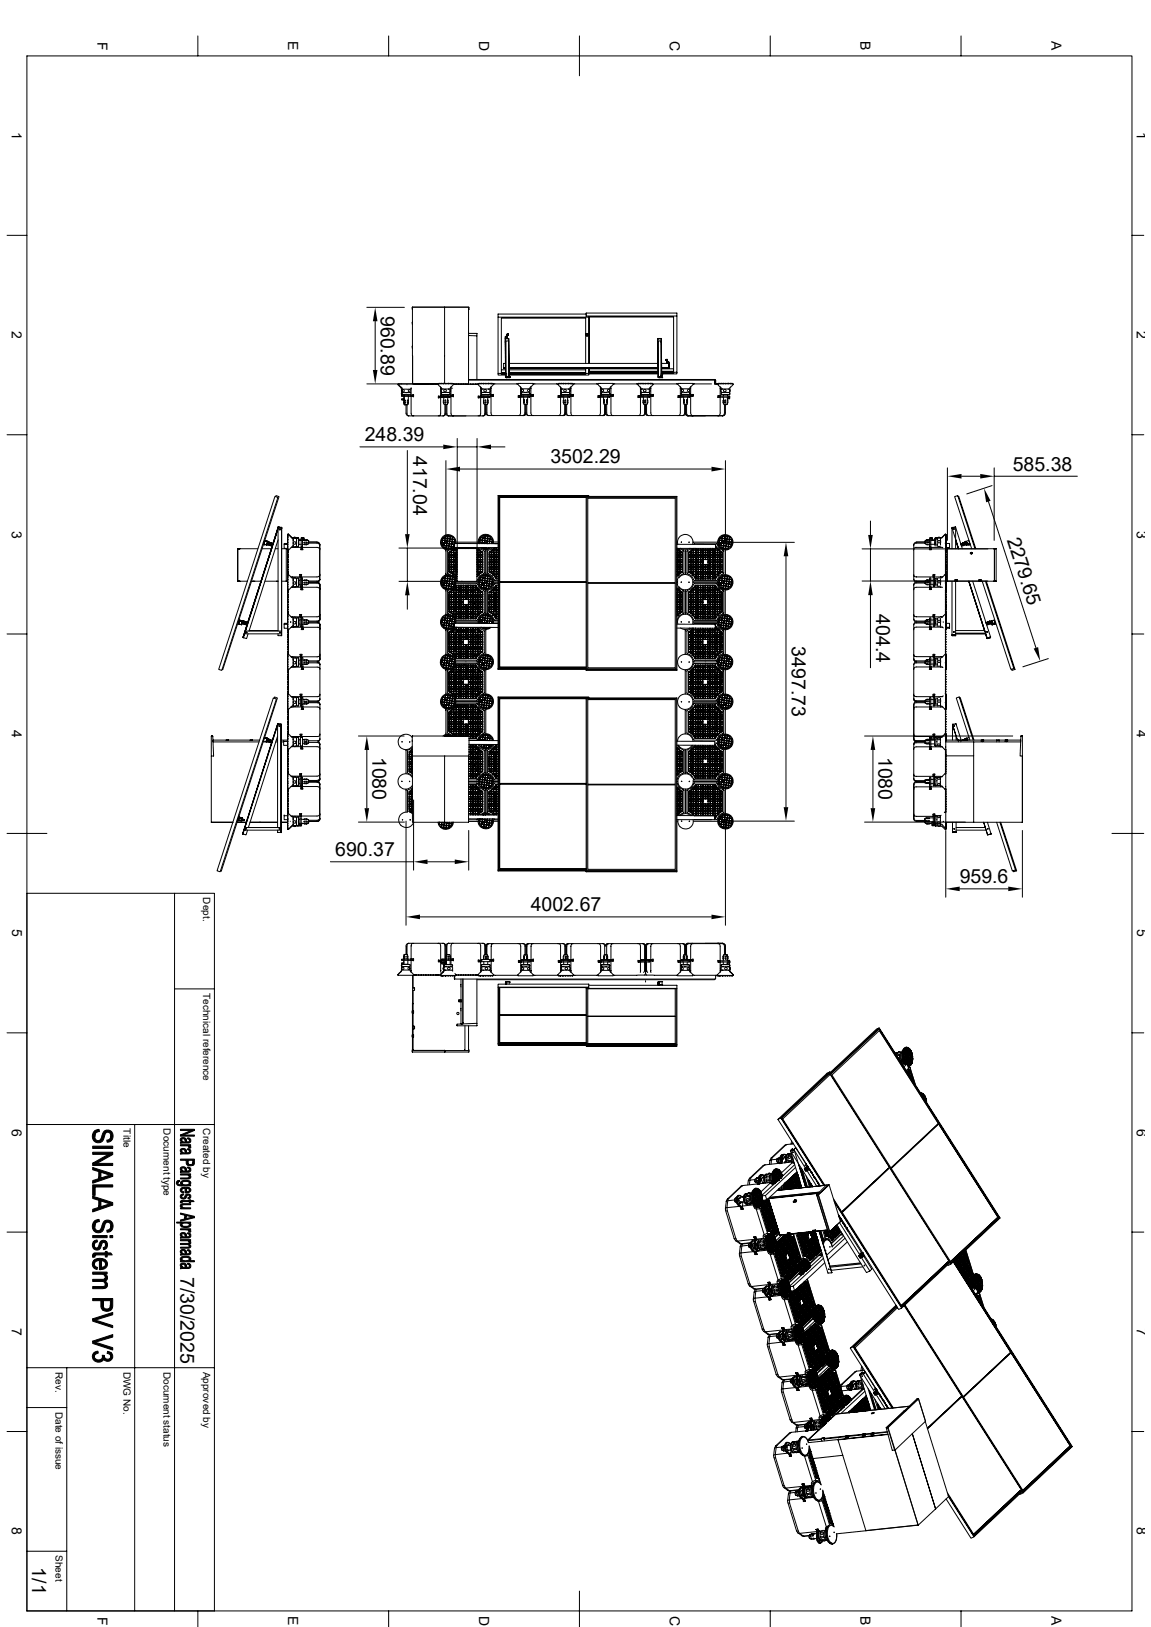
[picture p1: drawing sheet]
<svg xmlns="http://www.w3.org/2000/svg" width="297mm" height="420mm" viewBox="0 0 297 420" stroke-linecap="round" stroke-linejoin="round" font-family="sans-serif">
<defs><g id="words">
<g font-size="5">
<text x="98.3" y="81.5" transform="rotate(90 98.3 81.5)">960.89</text>
<text x="94.1" y="113.9">248.39</text>
<text x="106.6" y="117.7" transform="rotate(90 106.6 117.7)">417.04</text>
<text x="142" y="119.6">3502.29</text>
<text x="261.4" y="121.5">585.38</text>
<text x="259.8" y="139.3" transform="rotate(72 259.8 139.3)">2279.65</text>
<text x="226.1" y="158.6" transform="rotate(90 226.1 158.6)">404.4</text>
<text x="204.3" y="166.9" transform="rotate(90 204.3 166.9)">3497.73</text>
<text x="96.1" y="195.4" transform="rotate(90 96.1 195.4)">1080</text>
<text x="226.7" y="195.4" transform="rotate(90 226.7 195.4)">1080</text>
<text x="86.5" y="220.9">690.37</text>
<text x="247.6" y="228">959.6</text>
<text x="137" y="235.2">4002.67</text>
<text x="46.6" y="329.6" transform="rotate(90 46.6 329.6)">7/30/2025</text>
<text x="8.3" y="404.6" transform="rotate(90 8.3 404.6)">1/1</text>
</g>
<g font-size="3.6">
<text x="25.1" y="10.8" transform="rotate(90 25.1 10.8)">F</text>
<text x="74.4" y="10.7" transform="rotate(90 74.4 10.7)">E</text>
<text x="123.6" y="10.5" transform="rotate(90 123.6 10.5)">D</text>
<text x="172.8" y="10.5" transform="rotate(90 172.8 10.5)">C</text>
<text x="222.1" y="10.7" transform="rotate(90 222.1 10.7)">B</text>
<text x="271.3" y="10.7" transform="rotate(90 271.3 10.7)">A</text>
<text x="3.1" y="34" transform="rotate(90 3.1 34)">1</text>
<text x="293.4" y="34" transform="rotate(90 293.4 34)">1</text>
<text x="3.1" y="85.5" transform="rotate(90 3.1 85.5)">2</text>
<text x="293.4" y="85.5" transform="rotate(90 293.4 85.5)">2</text>
<text x="3.1" y="136.9" transform="rotate(90 3.1 136.9)">3</text>
<text x="293.4" y="136.9" transform="rotate(90 293.4 136.9)">3</text>
<text x="3.1" y="188.4" transform="rotate(90 3.1 188.4)">4</text>
<text x="293.4" y="188.4" transform="rotate(90 293.4 188.4)">4</text>
<text x="3.1" y="239.9" transform="rotate(90 3.1 239.9)">5</text>
<text x="293.4" y="239.9" transform="rotate(90 293.4 239.9)">5</text>
<text x="3.1" y="291.3" transform="rotate(90 3.1 291.3)">6</text>
<text x="293.4" y="291.3" transform="rotate(90 293.4 291.3)">6</text>
<text x="3.1" y="342.8" transform="rotate(90 3.1 342.8)">7</text>
<text x="293.4" y="342.8" transform="rotate(90 293.4 342.8)">7</text>
<text x="3.1" y="394.3" transform="rotate(90 3.1 394.3)">8</text>
<text x="293.4" y="394.3" transform="rotate(90 293.4 394.3)">8</text>
<text x="25.1" y="417.3" transform="rotate(90 25.1 417.3)">F</text>
<text x="74.4" y="417.2" transform="rotate(90 74.4 417.2)">E</text>
<text x="123.6" y="417.1" transform="rotate(90 123.6 417.1)">D</text>
<text x="172.8" y="417.1" transform="rotate(90 172.8 417.1)">C</text>
<text x="222.1" y="417.2" transform="rotate(90 222.1 417.2)">B</text>
<text x="271.3" y="417.2" transform="rotate(90 271.3 417.2)">A</text>
</g>
<g font-size="2.6">
<text x="52.5" y="231.6" transform="rotate(90 52.5 231.6)">Dept.</text>
<text x="52.5" y="256.3" transform="rotate(90 52.5 256.3)">Technical reference</text>
<text x="31.9" y="291.3" transform="rotate(90 31.9 291.3)">Title</text>
<text x="42.2" y="291.3" transform="rotate(90 42.2 291.3)">Document type</text>
<text x="52.5" y="291.3" transform="rotate(90 52.5 291.3)">Created by</text>
<text x="14.4" y="354.1" transform="rotate(90 14.4 354.1)">Rev.</text>
<text x="31.9" y="354.1" transform="rotate(90 31.9 354.1)">DWG No.</text>
<text x="42.2" y="354.1" transform="rotate(90 42.2 354.1)">Document status</text>
<text x="52.5" y="354.1" transform="rotate(90 52.5 354.1)">Approved by</text>
<text x="14.4" y="364.4" transform="rotate(90 14.4 364.4)">Date of issue</text>
<text x="14.4" y="401.4" transform="rotate(90 14.4 401.4)">Sheet</text>
</g>
</g></defs>
<g fill="none" stroke="#000" stroke-width=".26">
<path d="M6.9 14.4h285.2v401.4h-285.2zM51.1 9.3v5.1M100.3 9.3v5.1M149.5 9.3v10.3M198.8 9.3v5.1M248 9.3v5.1M1.8 60.7h5.1M94.7 79.3h9.7M106.4 79.3v.6v-.6M106.4 79.3h14.6M106.4 79.7h.1M106.5 79.3v19.8"/>
<path d="M106.5 79.3h8.2M114.7 79.3h6.2v19.8h-3.9M114.7 79.3v19.7M121 79.3l-.1 .6M292.1 60.7h3M94.7 99.1h18.3v.2M96.8 82.9v12.6M103 99.1h-.3v.2l.8 .8M103 99.1a.86 .86 0 0 0 .6 .9l.1 .1M103 99.1h3.6M105 99.3h.1M106.4 89.3v.6"/>
<path d="M106.4 83.1v.6M106.8 99.1v.1M106.8 99.2h.1M106.8 99.2h.3M107.1 99.2h5.6M107.1 99.1v.1M107.1 99.1h-.3M107.1 99.1h.3M107.4 99.1v.1M107.4 99.1h.1M107.5 99.1h-.1M108 99.1h.1"/>
<path d="M108 99.1v.1M108.1 99.1v.1M108.1 99.1h.1M108.6 99.1h.1M108.6 99.1v.1M108.7 99.1v.1M108.8 99.1h-.1M109.2 99.1h.1M109.3 99.1v.1M109.3 99.1h.1M109.4 99.1h-.1M109.9 99.1h.1"/>
<path d="M109.9 99.1v.1M110.5 99.1h.1M110.5 99.1v.1M110.6 99.1v.1M110.6 99.1h.5M111.1 99.1v.1M111.1 99.1h.1M111.2 99.1h.1M111.7 99.1h.1M111.8 99.1v.1M111.8 99.1h.1M112.4 99.1l.6 .1"/>
<path d="M112.4 99.1v.1M112.7 99.2h.3M112.7 99.1v.1M113 99.2h.1M113 99.1h.1M113 99.3h.1M113 99.3l.7 .6M113.2 99.1h3.7M113.3 99h.1M113.3 99v.1M113.4 99h-.2M113.7 99.9v.4"/>
<path d="M113.7 99.9l.3 .5M113.7 99l-.3 .1M113.9 99l-.2 .1M113.9 99h.1M114.4 99l-.5 .1M114.4 99l.1 .1M114.4 99v.1M114.5 99h-.1M115 99h-.5M115 99v.1M115 99h.6M115 99h.1"/>
<path d="M115.6 99l.1 .1M115.7 99v.1M115.8 99h-.1M115.9 99h-.3M116.3 99l-.5 .1M116.3 99h.2M116.3 99l.1 .1M116.5 99.1h.3M116.5 99v.1M116.5 99h.1M116.8 99h.1M117 99.2h.1"/>
<path d="M117 99.1h.1M117 99.2h.4M117.1 99.1l6.3 .2M117.1 99.1l-.7 .8M117.1 99.1v.1M117.4 99.1v.1M117.4 99.2h5.6M117.7 99.1v.1M118.3 99.1v.1M118.4 99.1v.1M118.9 99.1v.1M119 99.1v.1"/>
<path d="M119.5 99.1v.1M119.6 99.1v.1M120.2 99.1v.1M120.8 99.1v.1M120.9 99.1v.1M120.9 98.1h63.5v.9M120.9 86.6l2.2 .1v11.3M120.9 86.1h2.2v.6M120.9 98h63.5v1M121.4 99.1v.1M121.5 99.1v.1M122 99.1v.1"/>
<path d="M122.1 99.1v.1M122.7 99.1v.1M123 99.2h.3M123 99.1v.1M123.3 99.2h.1M123.3 99.1v.1M123.4 99.3l.8 .8 .1 .3M123.4 99.3h.1M123.5 99.1l-.1 .1M123.5 99.1l3.9 .1M123.5 99v.1M123.6 99h.1"/>
<path d="M123.6 99l-.1 .1M123.6 99v.1M123.7 99h-.1M123.7 99h.4M123.7 99v.1M123.7 99h.1M124 99.9v.4M124.2 99h.1M124.3 99l-.2 .1M124.7 99l-.5 .1M124.8 99h.1M124.8 99v.1"/>
<path d="M125.3 99h.1M125.3 99h.7M125.3 99l-.5 .1M125.3 99v.1M126 99v.1M126 99h.2M126.1 99h.1M126.1 99v.1M126.7 99h.4M126.7 99v.1M126.7 99l-.5 .1M126.7 99.9l-.2 .2"/>
<path d="M126.8 99v.1M126.8 99h.1M127.1 99h.1M127.1 99l.1 .1M127.1 99v.1M127.4 99.1h.1M127.4 99.2l-.7 .7v.3M127.4 99.2h.1M127.5 99.1h6.1M128.5 96.4v.4h1.9M128.5 81.9h23.4M129.4 96.4v.2h1"/>
<path d="M129.4 95.5h1M130 94.9v.2h.4M130.3 88.3h.1M130.4 93.8h-.4v1.1h.4M130.4 88.2v.1zM130.4 97.3h1.3h-.1M130.4 96.4h.3v.8M130.4 96.4l.1 1M130.4 87v.2M130.5 87.3v.1M130.5 96.4l-.2-9h1l.1 9.1M130.5 97.4h.1"/>
<path d="M130.5 87l-.1 .2h.5M130.5 87.3h.1M130.5 97.3h.1M130.5 87.3h.3M130.5 96.4l-.1-8.9h.9l.1 9h-.2M130.6 86.9h.2M130.6 97.3v.2h.9M130.6 87.2h.1M130.6 87.1h.1M130.6 87.1h.2M130.6 87.2h.2M130.6 87.3h.2"/>
<path d="M130.6 97.3l.1 .1M130.6 97.5h.1M130.6 87.3h.1M130.7 86.9h.1M130.7 87.1h.1M130.7 87.2h.1M130.7 97.3v.1M130.7 97.4h.8M130.8 97.3h.1M130.8 87.2h-.2M130.8 87.1l-.2 .1M130.8 87.2l-.2 .1"/>
<path d="M130.8 97.2l.8 .1M130.8 87.1v.1M130.8 87.3h.1M130.9 87.3v.1M130.9 87.3h.1M130.9 86.2v.8h-.5l.3-.1M130.9 86.5v.7v-.2M130.9 86.2v.3M130.9 86.2h.2M131 86.2v.3M131 86.2l.1 .3zM131.1 86.2h-.3l-.1 .7"/>
<path d="M131.1 86.2v.3h-.2M131.2 96.8v.1zM131.2 88.2v.1zM131.2 88v9.3zM131.3 88h-.7v8.4M131.3 87.4v.1M131.4 93.8h38.4M131.4 95.1h38.4M131.4 94.9h38.4M131.4 95.5h19.7M131.4 96.9v.2zM131.6 96.6v-.2v.3h-.2"/>
<path d="M131.6 96.6v.1M133.6 99.1l.7 .8M134.2 99.9l.3 .1M134.3 99.9v2.3h-.6v.4l.6-.1v4.1l-.1 .5-.3 .2M137.1 99.8l-.1 .4M137.6 99.1l-.8 .9M137.6 99.1h.1M137.6 99.1h-4M137.8 99.1h6.1M143.9 99.2l.1 .1M144 99.3l.6 .6 .1 .3M144 99.3h.1"/>
<path d="M144 99.2h-.1M144.1 99h.1M144.2 99h.2M144.2 99v.1M144.6 99.9l.3 .5M144.7 99h.2M144.7 99v.1M144.7 99h-.5M144.8 99h.1M145.3 99h.1M145.3 99v.1M145.3 99l-.5 .1"/>
<path d="M145.9 99l-.5 .1M146 99h.6M146 99h.1M146.6 99h.2M146.6 99v.1M146.7 99v.1M147.3 99v.1M147.3 99h.4M147.3 99l-.5 .1M147.3 99.9l-.2 .2M147.3 99.9v.3M147.4 99h.1"/>
<path d="M147.4 99v.1M147.7 99h.1M147.7 99v.1M147.7 99l.1 .1M147.8 99.1l.2 .1M147.8 99.1l-3.9 .1M148 99.2l-.7 .7M148 99.1h.1M148 99.2h.1M148.1 99.1h6M151.1 86.1v-4h-21.7v14h1.1M151.1 86.5v7.3"/>
<path d="M151.1 95.1v1h-19.7M151.1 96.4v.2h-19.5M151.2 86.1l-.1 .4h.6v-.3h.2M151.3 81.1h-22.8v15.3h2M151.3 81.7v-.9h23.4v15.3M151.3 81.6h23.4M151.3 86.1l.6 .1-.2 .5h-.4v-.5h-.2M151.4 86.6h.2zM151.7 86.2v.5M151.9 96.4v.4h-20.5M151.9 96.5h17.9M151.9 81.7v12.1"/>
<path d="M151.9 95.1v1.3M151.9 96.4h-20.5v1M151.9 96.1h17.9M152.1 93.8v-12h21.7v14h-3.1M152.1 96.1v.2h17.7M152.1 95.1v.7h17.7M152.1 95.2h17.7M154.3 99.1h.1M154.9 99.9v.3M154.9 99.9l.3 .5M157.6 99.9l-.2 .1M157.7 99.8l-.1 .4"/>
<path d="M158.3 99.1h.1M158.3 99.1l-4-.1v.2l.6 .7M158.3 99.1l-.7 .8M158.5 99.1h5.9M164.5 99.2v.1M164.5 99.3l.7 .6M164.5 99.3h.1M164.5 99.2h.1M164.7 99h.1M164.8 99h.1M164.8 99v.1M165.1 99.9l.3 .3-.1 .6 .1 .4"/>
<path d="M165.3 100v2.2h-.7v.4l.7-.1v4.1l-.2 .5-.3 .2M165.3 99h.1M165.3 99v.1M165.3 99l-.4 .1M165.4 99h.1M165.9 99h.1M165.9 99v.1M165.9 99l-.5 .1M166.5 99l-.5 .1M166.5 99h.1M167.1 99l.1 .1M167.1 99h.3"/>
<path d="M167.1 99h-.5M167.3 99v.1M167.9 99h.1M167.9 99v.1M167.9 99l-.6 .1M168 99.9l-.1 .3M168 99v.1M168 99h.1M168.3 99v.1M168.3 99.1h.1M168.3 99l-.3 .1M168.4 99.1l.1 .1"/>
<path d="M168.4 99.1l-3.9 .1M168.5 99.2l-.8 .9M168.5 99.1h.2M168.5 99.2h.1M168.8 99.1h5.9M169.7 88.3h.1M169.8 88.2v.1zM169.8 97.3h.9M169.8 96.4h.1M169.8 96.4v1M169.8 97.4h.1M169.8 97.3h.1"/>
<path d="M169.8 96.4v-8.9h.8l.1 9h-.1M169.9 96.8v.1zM169.9 96.4v.8M169.9 97.2l.8 .1M170 97.3v.2h.9M170.1 97.3l.1 .1M170.1 97.5h.1M170.2 97.3h.1M170.2 97.3v.1M170.2 97.4h.7M170.6 88v9.3zM170.6 96.8v.1z"/>
<path d="M170.6 88.2v.1zM170.6 88h-.7v9.2M170.6 87.4h-.9l.1 9M170.6 87.4l.1 7.5h1.9M170.6 87.4v.1M170.7 96.1h4M170.7 95.2h3.1M170.9 96.9v.2zM170.9 96.1v1.3zM170.9 96.7l.1-.6v.6M171.9 92.8h.2v.7l.5 .1-.3-.2M172 92.8l-.1 .3"/>
<path d="M172 92.8v.3zM172 92.8l.1 .3h-.2v-.3h.3l.1 .6M172.1 93.5v.3M172.2 92.8v.6M172.2 93.6l.2 .1zM172.3 93.4h.1M172.6 93.6h.1M172.6 93.4v.4M172.6 94.6h.1M172.6 94.4v.6zM172.6 94.1v.4zM172.6 94.3v.1"/>
<path d="M172.6 94.1h.1M172.6 94.1v.2v-.5v1.1M172.6 94h.1M172.6 94.4h.1M172.6 94.2h.1M172.6 93.9h.1M172.6 94.8h.1M172.6 95.1h-1.9v1.4M172.6 93.8h-1.9M172.6 94.1v.2M172.6 94.9v.1M172.6 94.4l.1 .2"/>
<path d="M172.6 95h.1M172.6 94.3h.1M172.7 94.5l-.1 .5M172.7 95h-.1M172.7 94.6h-.1M172.7 94.4h-.1M172.7 94.1h-.1M173.8 96.1v.2h-2.8M174.7 96.1v.4h-3.7M174.8 99.1h.1M174.9 99.1l.7 .8M175.5 99.9l.2 .1"/>
<path d="M175.5 99.9l.1 .3M178.3 99.8l-.1 .4M178.9 99.1l-.8 .9M178.9 99.1h.1M178.9 99.1l-3.9-.1-.1 .1M179.2 99.1h4.4M184.4 99h.3M184.5 98l-.1 1M184.5 99l.1-.9h-.2v1h.5M184.7 99l-.1-.9v1h.5M184.7 98.1v.9M184.9 99.1h.2"/>
<path d="M184.9 99v.1M185.2 99.2h.1M185.2 99.3l.6 .6M185.2 99.2v.1M185.2 99l-.1 .1M185.2 99.3h.1M185.3 99h.1M185.3 99h.2M185.4 99h.1M185.4 99l-.3 .1M185.5 99v.1M185.5 99h.1"/>
<path d="M185.8 99.9l.3 .2M185.8 99.9v2.3h-.5v.4M185.9 99l-.4 .1M186.1 99h.1M186.1 99l-.2 .1M186.6 99l-.5 .1M186.6 99v.1M186.6 99h.1M187.2 99h.1M187.2 99h-.6M187.2 99v.1M187.8 99v.1"/>
<path d="M187.8 99h.2M187.8 99l-.5 .1M187.9 99v.1M188 99h-.1M188.5 99h.2M188.5 99l.1 .1M188.5 99l-.5 .1M188.6 99.1h.3M188.7 99v.1M188.7 99h-.1M188.7 99h.1M189 99l.1 .1"/>
<path d="M189.1 99.1l.1 .1M189.1 99.1l-3.9 .1M189.2 99.2h.1M189.2 99.2l-.9 .9M1.8 112.2h5.1M92.9 115.4h21.5M103.5 100.1l.1 .4M103.6 100.5h.2M103.6 101l.2 .2M103.6 101.3l-.1 .3M103.6 100.5l.2 1.3 .3 .1h-.4l-.1-.2M103.7 100.1l.1 .4"/>
<path d="M103.7 100.8v.2M103.8 100.6l-.2 .2M103.8 100.8a.26 .26 0 0 1 .4-.1 .26 .26 0 0 1 0 .4 .26 .26 0 0 1-.4-.1M103.8 101.2h.1M103.8 100.5v.9l2.1-.1M103.8 100.5h2.1M103.8 100.8v.2M104.2 101.9h.2M104.2 102l-.1-.1h1.3v.1M104.2 103.3l.1 1.1 .2 .1M104.2 102.3v.7M104.2 104.1h.2"/>
<path d="M104.2 104h.1M104.3 103.3l-.1 .7M104.3 104.4h.1M104.3 101.9h.1M104.4 101.9h1M104.4 103h-.7v.3h.7M104.4 104v.4M104.4 101.9v.1M104.4 102.3v1.7M104.4 104h.1M104.4 104.5h.8M104.5 103.3l.1 .8h-.2"/>
<path d="M104.5 103.3l-.1 .1M104.5 103.3h.1M104.5 104.4l.1 .1M104.6 104h.1M104.8 104.5v2.2l.1 .3 .6 .4M104.8 104.4h.1M105 104.5v2.4l.5 .5M105 104.4h.1M105.1 104h.1M105.1 104l.2 .1M105.1 104h.2M105.1 116.3v21.6"/>
<path d="M105.2 104.5h.1M105.2 103.3l-.1 .7M105.2 103.3h.1M105.2 103.3l.1 .1M105.3 104h.1M105.4 104l-.2 .5M105.4 102.3l-.1 1.7M105.5 107.4h1.1M105.7 101.9h.2M105.9 101.3l.1 .2M106 100.5h.1M106 100.3h.1"/>
<path d="M106 102h.4M106 102.3h-2.2l-.1-.3h2.3v.3h.4M106.1 100.1v1.9M106.5 102l.2-.1v.5l-.1-.1M106.5 102h-.4M106.5 102h.1M106.6 102.4l-.5-.1v4.4l.1 .5 .4 .2M113.2 102.6l.1 .1M113.3 102.3h-.1M113.3 102.6v.1M113.5 102.3h.3M113.5 102.6h.3"/>
<path d="M113.7 100.3v2l-.6-.1v.5l.6-.1v4.1l-.1 .5-.4 .2M113.7 100.3h.1M113.8 102.4l2.3-.1 .1 .2-2.4 .1zM113.9 100.5l-.2 .3 .2 .4M113.9 101.6l.1 .3 2.1-.2M114 100.4h1.7M114 100.4v.9M114 101.3h.1M114 101.3l-.1 .3M114 102h2.3v.3h-2.3zM114.1 101.3h1.9M114.1 101.3h.1"/>
<path d="M114.3 107.4h-7.7M114.4 103.4v.5M114.4 103.9l.1 .2M114.5 101.9h.1M114.5 101.9h1M114.5 103.3v.6M114.5 103.9h.1M114.5 104l.1 .4h.2M114.5 103.3l-.1 .1M114.5 101.9v.1M114.5 102.6v.7M114.5 102.3h.1"/>
<path d="M114.8 104.4v2.3a.54 .54 0 0 1-.5 .7M114.8 104.4h.1M114.9 103.9h.1M114.9 104.4h.2M114.9 104h.2M114.9 103.3l.2 .6h-.2zM114.9 103.3h.1M115.1 104.4v2.3M115.1 103.9h.1M115.1 106.7l.3 .6 1.4 .1M115.1 106.7l-.4 .6-.4 .1M115.1 118.9v21.2"/>
<path d="M115.1 104.4h.3M115.3 104.4v2.3a.54 .54 0 0 0 .5 .7M115.3 104.4h.1M115.5 103.9h.1M115.5 104v.1M115.5 103.3v.6M115.5 104.1l-.2 .3M115.5 103.3l.1 .1M115.5 101.9v.1M115.5 102.6v.7M115.5 103.3h.1M115.5 102.3h.1"/>
<path d="M115.6 101.9h-.1M115.6 103.9v.1M115.6 104l-.1 .1M115.7 103.4v.5M115.7 100.5h.1M115.7 100.4l.4 .1M116.1 101.3l.1 .3M116.1 101.7h.1M116.1 101.2h.1M116.1 100.5h.1M116.1 100.5v.7M116.1 100.5l.2 .3-.3 .5"/>
<path d="M116.2 101.7h-.1M116.2 100.1l.2-.2v.4M116.2 100.1l-.1 .3M116.3 102.3h.4M116.3 102h.4M116.3 102h.1M116.4 100.3v1.7M116.4 100.3h.1M116.4 102h.2M116.8 100.2h.1M116.8 102h.1M116.8 102l.2-.1v.5l-.2-.1"/>
<path d="M116.8 102h-.4M116.8 102.4l-.4-.1v4.4l.1 .5 .3 .2M118 113.2v34.7M118 115.4h5.1M123.1 113.2v36.9l-5.2-.1M123.6 102.6v.1M123.6 102.3h.1M123.7 102.7h.1M123.7 102.3h.4M123.7 102.6h.4M123.8 102.6h.2M124 100.3v2l-.6-.1v.5l.6-.1v4.1l-.1 .5-.3 .2"/>
<path d="M124 100.3h.1M124.1 102.4l2.3-.1v.3h-2.3zM124.2 101.6l.2 .3 2.1-.2M124.2 100.5l-.1 .3 .1 .4M124.2 101.2l.1 .1M124.3 101.9h2.3l.1 .3h-2.3zM124.3 100.5v.7M124.3 100.4l-.1 .1M124.3 100.4h1.8M124.3 101.3l-.1 .3M124.3 101.3h.2M124.5 101.3h.1"/>
<path d="M124.5 101.3h1.9M124.6 107.4h-7.8M124.8 104l.1 .1M124.8 101.9h.1M124.8 103.3v.7l.1 .4M124.8 102.2v.1M124.8 102.6v.7M124.8 101.9h1.1M124.8 103.3v.6M124.9 103.9h.1M125 104.4h.1M125.1 104.4v2.3l-.1 .5-.4 .2"/>
<path d="M125.1 104.4h.1M125.2 104.4h.2M125.2 103.9h.1M125.2 104h.2M125.3 103.3h.1M125.3 103.3l.1 .6h-.2zM125.3 104.4v2.3l-.3 .6-.4 .1M125.4 104.4l.1 2.5 .6 .4h1.1M125.4 103.9h.1M125.4 104.4h.3M125.6 104.4v2.4l.5 .5M125.6 104.4h.1"/>
<path d="M125.8 103.9h.1M125.8 104l.1 .1M125.9 104.1l-.3 .3M125.9 103.3v.1M125.9 102.2v.1M125.9 102.6v.7M125.9 101.9h.1M125.9 103.3h.1M125.9 103.3l-.1 .6M125.9 103.9v.2M126 103.4v.5M126.1 100.5h.1"/>
<path d="M126.1 100.4l.3 .1M126.4 101.3l.1 .3M126.4 100.5l.2 .3-.2 .5M126.4 100.5v.7M126.4 101.6l.1 .1M126.4 101.2h.1M126.4 100.5h.1M126.5 101.7h.1M126.6 100.1l-.2 .3M126.6 101.9h.1M126.6 101.9h.4M126.6 102.2h.4"/>
<path d="M126.7 100.2h.1M126.7 115.4h3.6M126.7 100.2v1.7h.4M127.1 101.9h.1M127.1 101.9l.2-.1v.5l-.6-.1v4.4l.1 .5 .4 .2M133.9 102.5v.1M133.9 102.5h.1M133.9 102.2h.1M134.1 102.5h.4M134.1 102.2h.4M134.4 100.2h.1M134.4 100l.1 .4"/>
<path d="M134.5 102.2v.3l2.3-.1-.1-.2h-.3M134.5 101.6v.1M134.5 101.7l2.1 .1M134.6 100.4h2.1v.9M134.6 100.4h.1M134.6 100.4v.9h2.1M134.6 101.3l-.1 .3M134.9 107.3h-7.7M135 107.3h-.1M135.1 101.8v.1M135.1 103.9l.1 .4 .2 .1v2.2l-.1 .5-.4 .2M135.1 101.9h1"/>
<path d="M135.1 102.2h.1M135.1 101.9h.1M135.1 102.5v1.4M135.2 103.9h.1M135.3 103.2l-.1 .1M135.3 103.2h.1M135.3 103.2v.7l-.1 .1M135.3 104.4h.6M135.4 103.9h.1M135.4 104.3h.1M135.7 106.6l-.2 .5-.5 .2M135.7 106.6l.3 .6 1.5 .1"/>
<path d="M135.7 104.4v2.2M135.7 106.8l-.2 .3-.5 .2M135.8 103.9h.1M135.9 103.9l.2 .1M135.9 103.9h.2M135.9 104.4h.1M135.9 104.4l.1 2.4 .4 .5M135.9 104.3v.1M136 103.2l.1 .1M136 103.2h.1M136 103.2l-.1 .7M136.1 103.9h.1"/>
<path d="M136.1 103.9v.4M136.1 101.8h.5M136.1 102.2h.1M136.1 102.5v1.4M136.2 101.8l-.1 .1M136.4 102.2h-1.7l-.1-.3h2.3v.3h.4M136.4 102.2h.5M136.4 102.2h-1.9M136.7 101.3v.3M136.7 101.7l-.1 .1M136.7 101.6v.1M136.7 101.6h.1"/>
<path d="M136.8 100l-.1 .4M136.9 101.9h.4M137 100.2v1.7h.4M137 100.2h.1M137.4 101.9h.1M137.4 101.9l.2-.1v.5M137.6 102.3h.1M137.6 102.3l-.6-.1v4.4l.5 .7M144.2 102.5v.1M144.2 102.5h.1M144.2 102.2h.1M144.4 102.2h.3"/>
<path d="M144.4 102.5h.3M144.7 100.2v2h-.7v.4l.7-.1v4.1l-.5 .7M144.7 100.2h.1M144.7 102.2h2.3l.1 .2-2.4 .1zM144.9 100.5l-.2 .3 .2 .4M144.9 101.6v.3l2.2-.2M144.9 100.4l-.1 .7 .3 .2M144.9 100.4h1.8M144.9 101.3l-.1 .3M144.9 101.9h2.3l.1 .3h-2.4zM145 101.3h.1M145.1 101.3h1.9"/>
<path d="M145.2 107.3h-7.7M145.4 104l.1 .1M145.4 101.9h.1M145.5 102.2h.1M145.5 101.9h.1M145.5 102.5v.8M145.5 103.9h.1M145.5 104v.4h.3M145.5 103.3l-.1 .7M145.5 101.9h1M145.5 103.3v.6M145.7 104.4v2.4l-.5 .5"/>
<path d="M145.7 104.4h.1M145.8 104.4h.5M145.8 103.9h.1M145.8 104h.2M145.9 103.3h.1M145.9 103.3l-.1 .1M145.9 103.3l.1 .6h-.2v-.5M146 106.6l-.4 .6-.3 .1 .5-.2 .2-.5M146 106.6l.3 .6 1.5 .1M146 104.4v2.2M146 103.9h.1M146 106.8l-.2 .3-.6 .2"/>
<path d="M146.2 104.4h.1M146.4 103.9h.1M146.4 104h.2M146.5 104.1l-.2 .3-.1 2.2 .1 .5 .4 .2M146.5 103.3v.7M146.5 102.2h.1M146.5 101.9h.1M146.5 103.3h.1M146.5 102.5v.8M146.5 103.3l-.1 .6M146.7 100.5h.1M146.7 100.4h.3"/>
<path d="M147 101.3l.1 .3M147 100.4l.2 .4-.2 .5M147 101.2h.1M147 100.5h.1M147 100.5v.7M147.1 101.6v.1M147.1 101.7h.1M147.2 100.1l-.2 .3M147.2 102.2h.4M147.2 101.9h.4M147.2 101.9h.1M147.3 100.2h.1"/>
<path d="M147.3 100.2v1.7h.4M147.7 101.9h.1M147.7 102.2h-.4v4.4l.1 .5 .4 .2M147.7 102.2h.1M147.7 101.9l.2-.1v.5l-.1-.1M154.5 102.5v.1M154.5 102.5h.1M154.5 102.2h.1M154.6 102.2h.4M154.6 102.5h.4M154.9 100.2v2h-.6v.4l.6-.1v4.1l-.1 .5-.3 .2M155 100.2h.1"/>
<path d="M155 102.2v.3h2.4v-.3h-.4M155 102.2h.6M155.2 100.4v.9M155.2 100.4h.1M155.2 101.3v.4l.2 .1h-.1M155.2 101.3h2.1M155.2 100.4h1.4a.46 .46 0 0 1 .5-.1 .46 .46 0 0 1 .3 .5l-.1 .5M155.5 101.8l1.3 .1M155.5 107.3h-7.7M155.5 107.3h.1M155.6 102.2h1.4M155.6 107.3l.4-.2 .3-.4 .2 .4 .4 .2"/>
<path d="M155.6 102.2h-.3l-.1-.2 2.3-.1v.3M155.7 101.8v.1M155.7 101.9h1.1M155.7 102.5v1.4l.3 .5v2.4l-.5 .5M155.7 102.2h.1M155.7 101.9h.1M155.9 103.2l.1 .7-.2 .1M155.9 103.2l-.1 .7M155.9 103.2h.1M156 104.4h.3M156 103.9h.1M156 104.3h.1"/>
<path d="M156.3 104.5h.1M156.3 106.8l-.3 .3-.4 .2M156.3 104.4v2.2l-.3 .5-.4 .2M156.3 104.4v2.2l.1 .3 .6 .4M156.3 104.4h.2M156.5 103.9h.1M156.5 103.9l.2 .1M156.5 103.9h.2M156.5 104.4h.1M156.5 104.4l.1 2.4 .5 .5M156.5 104.3h.1M156.6 103.2l-.1 .7"/>
<path d="M156.6 103.2h.1M156.6 103.2l.1 .7M156.7 103.9h.1M156.8 102.5v1.4l-.3 .5M156.8 102.2h.1M156.9 107.3h.1M157 107.3h1.1M157 102.2h.6M157.1 101.8h.2M157.2 101.8h.1M157.3 101.3l.1 .4M157.4 101.7l-.1 .1"/>
<path d="M157.4 101.6h.1M157.5 100l-.1 .4M157.5 101.9h.1M157.5 101.9h.4M157.5 102.2h.4M157.6 100.2h.1M157.6 100.2v1.7h.4M158 101.9h.1M158 102.2h-.4v4.4l.2 .5 .3 .2M158.1 101.9l.1-.1v.5l-.1-.1M158.1 102.2h.1M158.1 102.2h-.1"/>
<path d="M164.8 102.5h.1M164.8 102.5v.1M164.8 102.2h.1M165 102.5h.4M165.2 100.2h.2M165.3 102.2h2.4v.3h-2.3zM165.4 102.2h-.4M165.4 101.6l.2 .3 2-.2M165.5 101.3l-.1 .3M165.6 101.3h.1M165.7 101.3h1.9M165.9 107.3h-7.8"/>
<path d="M165.9 104l.1 .1M166 101.9h.1M166 102.2h.1M166 102.5v.8M166 103.9h.1M166 104l.1 .4h.2M166 103.3v.7M166 101.9h1M166 103.3v.6M166.3 104.4v2.4l-.4 .5M166.3 104.4h.1M166.3 104.4h.6"/>
<path d="M166.3 104h.3M166.4 103.9h.1M166.5 103.3h.1M166.5 103.3l-.1 .1M166.5 103.3l.1 .6h-.3v-.5M166.6 104.4l-.1 2.5-.6 .4M166.6 103.9h.1M166.6 106.8l.2 .3 .5 .2M166.6 106.6l.4 .6 .3 .1M166.8 104.4l.1 2.4 .4 .5M167 103.9h.1M167 104v.1"/>
<path d="M167 104.1v.3M167 103.3l.1 .7M167 102.2h.1M167 101.9h.1M167 103.3h.1M167 102.5v.8M167 103.3v.6M167.1 101.9h-.1M167.1 104l-.1 .1M167.3 100.4h.3M167.3 100.4h-1.5a.46 .46 0 0 0-.4 .4 .46 .46 0 0 0 .3 .5M167.3 100.5h.1"/>
<path d="M167.3 107.3h1.1M167.6 101.3v.3M167.6 100.4l.2 .4-.2 .5M167.6 101.2h.1M167.6 100.5h.1M167.6 100.5v.7M167.6 101.6v.1M167.6 101.7h.1M167.7 100.1l-.1 .3M167.9 100.2h.1M167.9 101.9h.3M167.9 100.2v1.7"/>
<path d="M167.9 101.9h.5M168.2 102.2h-.3v-.3l-2.4 .1 .1 .2h2.3M168.4 101.9l.2-.1v.5l-.7-.1v4.4l.2 .5 .3 .2M168.4 101.9h.1M175.1 102.5v.1M175.1 102.5h.1M175.1 102.2h.1M175.3 102.2h.3M175.3 102.5h.3M175.3 102.2h.1M175.3 102.5h.1M175.5 100.2h.1"/>
<path d="M175.6 100.2v2h-.6v.4l.6-.1v4.1l-.2 .5-.3 .2M175.6 102.2h.6M175.7 100l.1 .4M175.7 102.2v.3M175.9 101.3l-.1 .4 .3 .1h-.2M175.9 100.4v.9h2M175.9 100.4h2v.9M175.9 100.4h.1M176.1 107.3h-7.7M176.2 102.2h1.4M176.2 101.8h1.2M176.4 101.8v.1"/>
<path d="M176.4 101.9h1M176.4 102.5v1.4l.2 .5M176.4 102.2h.1M176.4 101.9h.1M176.4 103.9h.1M176.5 103.2l-.1 .1M176.5 103.2l.1 .7-.2 .1M176.5 103.2h.1M176.6 104.4h.6M176.6 103.9h.1M176.7 104.4l-.1 2.4-.5 .5M176.7 104.3h.1"/>
<path d="M176.8 106.8l.5 .5 1.3 .1M176.9 104.4v2.2M176.9 106.6l-.3 .6-.5 .1M176.9 106.6l.3 .6 .4 .1M176.9 106.8l.2 .3 .5 .2M177.1 103.9h.1M177.2 103.9l.1 .1M177.2 103.9h.2M177.2 104.4v2.2l.1 .5 .3 .2M177.2 104.3h.1M177.2 104.4h.1M177.2 103.2l.1 .1"/>
<path d="M177.2 103.2v.7M177.2 103.2h.1M177.3 104.3l-.1 .1M177.3 107.2l.3 .2M177.3 103.9h.1M177.4 103.9l-.1 .4M177.4 102.2h.1M177.4 102.5v1.4M177.5 101.8l-.1 .1M177.6 102.2h.6M177.6 107.3h1.1M177.6 102.2h.4v.2l-2.4 .1"/>
<path d="M177.7 101.8h.2M177.8 101.8h.1M177.9 101.3l.1 .3M178 101.7l-.1 .1M178 101.6v.1M178 101.6h.1M178.1 100l-.1 .4M178.2 100.2h.1M178.2 101.9h.3M178.2 100.2v1.7h.4M178.4 107.3l.2 .1M178.5 102.2h-.4v-.3h-2.3v.3h.4"/>
<path d="M178.6 101.9l.3-.1v.5l-.7-.1v4.4l.5 .7M178.6 101.9h.1M185.3 102.6h.1M185.3 102.6l.5-.1v4.3l-.4 .5M185.4 102.5h.1M185.4 102.5l.1 .1M185.5 102.2h-.1M185.6 107.3l-.3 .1M185.6 102.2h.1M185.6 102.5h.1M185.6 102.2h.4M185.6 102.5h.4"/>
<path d="M185.8 100.2h.1M186 102.2v.3h1.9M186 102.2h2.3l-.1 .3M186 100.1l.1 .3M186.1 100.5l-.2 .3 .2 .4M186.1 101.6l.1 .3 2.1-.2M186.1 100.4l.1 .9M186.1 100.4h1.8M186.2 101.3l-.1 .3M186.2 101.3h.1M186.3 101.3h.1M186.3 101.3h1.9"/>
<path d="M186.4 107.4h-7.8M186.4 107.3h-7.7M186.6 103.4v.5M186.6 103.9l.1 .2M186.6 107.3l-.2 .1M186.6 101.9h.1M186.7 103.9h.1M186.7 104l.1 .4h.2M186.7 103.3l-.1 .1M186.7 101.9v.3M186.7 102.5v.8M186.7 101.9h1"/>
<path d="M186.7 103.3v.6M186.9 104.4v2.4l-.5 .5M186.9 104.4h.1M187 104.4h.5M187 103.9h.1M187.1 104h.1M187.1 107l-.3 .3-.4 .1M187.1 103.3l-.1 .1M187.1 103.3h.1M187.1 103.3l.1 .6h-.2v-.5M187.2 118.9v21.2M187.2 104.4l-.1 2.5-.7 .4"/>
<path d="M187.2 103.9h.1M187.5 104.4h.1M187.6 104.4h-.1M187.7 103.9h.1M187.7 104v.1M187.7 104.1l-.1 .3M187.7 103.3l.1 .1M187.7 101.9v.3M187.7 103.3h.1M187.7 103.3v.6M187.7 102.8h.3M187.7 101.9h.1"/>
<path d="M187.8 103.9l-.1 .1M187.8 104l-.1 .1M187.8 103.4v.5M187.9 100.5h.1M187.9 100.4l.4 .1M187.9 102.8h.3M187.9 102.5h-.2v.8M187.9 102.5h.3M188.2 102.5v.3M188.3 101.3v.3M188.3 102.8l-.6 .2M188.3 102.5h.1"/>
<path d="M188.3 101.6v.1M188.3 101.2h.1M188.3 100.5h.1M188.3 100.5l.2 .3-.3 .5M188.3 100.5v.7M188.3 101.7h.1M188.4 100.1l-.1 .3M292.1 112.2h3M68.3 139.8h.1M68.3 139.8l-.2 .8M68.3 139.8l-.3 .8M68.4 139.7l.6 .2-.2 .8"/>
<path d="M68.4 139.5h.1M68.4 139.7h.1M68.4 139.7l-.3 .7M68.4 139.7l.8 .2M68.4 139.5l-.2 .3M68.4 139.5l-.3 .9M68.4 139.5l.7 .2M68.4 139.5v.2M68.5 139.7h.1M68.5 139.7h-.1M69 139.9v.3zM69.2 139.9h-.2l-.2 .8"/>
<path d="M69.2 139.9l-.3 .8M69.2 139.7l-.1 .2M69.2 139.8h.1M69.2 139.7l-.8-.2-.2 .3M69.2 139.8l-.1 .1M69.2 139.7v.1M69.2 139.9h-.1M69.3 140v.2M69.4 140v.1zM69.4 140l.1 .3M69.4 140l-.1 .6M69.4 140v.3"/>
<path d="M69.5 140v.2M69.5 140v.2zM70.6 140l-.1 .1zM70.6 139.8l-.1 .2zM71 128.1l.7 .3-14.5 44.7-.8-.3zM71.1 128.2l.1-.3 .8 .3-14.5 44.6h-.2M71.8 139.4l-7.5 23.5M71.8 136.3h.1M71.8 136.1h.9M71.8 136.7v26.2M71.8 136.1l-1.4 4.4v-.2M71.8 136.1l.5 .2-.4-.2"/>
<path d="M71.8 136l.5 .1-.4-.1M71.8 136.1v.2M71.8 136l-1.4 4.3 1.4-4.2M71.8 136v.1M71.8 136h.1M71.9 136.1l-9.1 28.5M71.9 136l-.1 .1M71.9 136.3h.8M72.1 136.7h.2M72.2 136.6h.1M72.5 136.3h.1M72.5 136.1h.1"/>
<path d="M72.7 136.4h.1M72.7 136.1v28l-.1-27.8M72.7 136.1l-.1 .2M74.2 138.3v.3M74.2 138.1v.1M74.2 138v.2M74.2 138.6v.1M74.2 139.3v.1M74.2 139.4h.1M74.2 138.5v.2M74.2 138.2h.1M74.2 140h.1"/>
<path d="M74.2 138.7v.5M74.2 139.4l.1 .6M74.2 139.2h.1M74.2 138.1h.1M74.2 138.6h.1M74.2 138h.1M74.2 138.3v.2M74.2 138.2v.1M74.2 138.7h.1M74.2 139.2v.1M74.3 138.1v3.8M74.3 139.4h-.1"/>
<path d="M74.3 138.5h-.1M74.3 138.6h-.1M74.3 139.3h-.1M74.3 137.9l.1 .1M74.3 137.9l.8 .7M74.3 137.9l-.1 .1M74.4 138l-.1 .1M74.4 138l.4 .3M74.4 138h.1M74.5 138l.6 .6M74.5 138l-.3 .1M75.1 138.6l.7 .4 .6-.1"/>
<path d="M75.1 138.7l.1 .1M75.1 138.6l.2 .2M75.2 138.7l.4 .2M75.2 138.8l.4 .1M75.2 138.8h.1M75.3 138.7l.3 .2M75.6 138.9h.1M75.6 138.9v.4M75.6 139.3l.1 1.8M75.6 139.3h.1M75.7 138.9h.1M75.7 138.9h-.1"/>
<path d="M75.7 138.8l.3-.2 .4 .2M75.7 138.9l.3-.2 .4 .2M76.4 138.9h.1M76.4 138.9h-.1M76.4 138.8l.1 .1M76.4 138.9l.1 .1M76.5 138.9v.1M76.5 139l-.1 2.1M76.8 138.8l-.3 .1M76.8 138.9h-.3M76.9 138.9l-.4 .1M76.9 138.9h.1"/>
<path d="M76.9 138.8l.1 .1M76.9 138.9l.2 .1M77 138.8l-.2 .1M77 139.4h.1M77 138.9l-.1 2.2M77 138.9h.1M77.1 139.5v1M77.1 139.4h.1M77.7 139.4l-.6 .1M77.7 138.9v2.3M77.7 139.4h-.6M77.8 138.9h-.1"/>
<path d="M77.8 138.9h.2M78 138.9h.1M78.1 138.9h.1M78.1 139.2v2M78.1 138.9v.3M78.1 139.2v.3l.4-.1M78.1 139.4h.1M78.1 138.9h.2M78.3 138.9h.1M78.4 138.9v.6M78.4 138.9v.5M78.4 138.9h.1"/>
<path d="M78.4 139.4h.1M79.1 139.3v.1M79.1 139.5h.1M79.1 140h.1M79.1 140l-.7 .1 .8 .1v-.2M79.1 139.4l-.7 .1M79.1 139.4h.1M79.1 139.4l-.6 .1M79.1 139.3l.2 .1M79.1 139.3l-.7 .1M79.2 139.4l.1 .1h-.2M79.2 139.4h.1"/>
<path d="M79.2 139.4l.3 .1M79.3 139.5l.3 .2M79.3 139.4l.2 .1M79.5 139.6h.2M79.5 139.5l.1 .1M79.6 139.9l2.5 .1 .4 .6M79.6 139.7h.1M79.6 139.9v.3M79.6 139.7v.2M79.6 139.6v.1M82 140l.4 .2 .1 .5M113.9 139.4h.2"/>
<path d="M114 140h.1M114 139.5h.1M114 139.5l-.1-.1-.1 .6h.2M114.1 139.5l-.1 .5M114.1 139.4h.1M114.1 139.4h.2M114.1 140l.5 .1M114.1 140h.1M114.2 138.9h.1M114.2 138.9l-.1 .5M114.2 138.9l-.3 .5M114.3 139.5h.1"/>
<path d="M114.3 138.8l.6-.5v.6M114.3 138.8l.5 .1M114.3 138.9h.1M114.3 138.9v.5l.4 .1M114.3 138.8h.1M114.3 138.9h.5M114.7 139.5h.1M114.7 139.6h.1M114.7 139.6l-.5-.1-.1 .5M114.7 139.6h.2M114.7 139.7v.4M114.8 139.4v.1"/>
<path d="M114.8 138.9v.1M114.8 139h.1M114.8 138.9h.1M114.8 139.5l.5 .1M114.8 139v.4M114.9 139.5h.1M114.9 138.9h-.1M114.9 138.9l.5 .1M114.9 138.9h.1M114.9 139l-.1 .4M114.9 139h.1M115 139l.4 .1"/>
<path d="M115 138.3l.6-.2v.2M115.1 138.3h.5M115.1 138.3l-.2 .6M115.1 138.4h.1M115.1 138.3l.4 .1M115.3 139.6h.1M115.3 139.6h.2M115.3 139.7h.1M115.4 139.6h.1M115.4 139.7l-.5-.1-.2 .5M115.4 139.7l-.1 .5M115.4 139.7h.5v.6"/>
<path d="M115.4 139h.1M115.4 139.7v.5M115.4 139.1h.1M115.4 139.1h.2M115.4 139.7h.1M115.4 139.1v.5M115.5 138.5h.1M115.5 139.6l.5 .1M115.5 138.9v.1M115.5 139h.1M115.5 139.1l.6 .1-.1 .5M115.5 138.3h.1"/>
<path d="M115.5 139.1l-.1 .5M115.6 139h.5M115.6 138.5l.6 .1M115.6 139h.1M115.6 138.5l-.1 .4M115.7 138.4h.1M115.7 138.5l-.3 .5M115.7 138.3h.1M115.7 138.4h.5M116 139.7h.1M116 139.8l.5 .1M116 139.8v.5"/>
<path d="M116.1 139h.1M116.1 139.7h.1M116.1 139.8h-.1M116.1 139.2h.5M116.1 139.2h.1M116.1 139.2v.5M116.2 138.4h.1M116.2 138.6l-.1 .4M116.2 139.1h.1M116.2 138.2v.2M116.2 138.6v.5M116.2 138.6h.6l-.1 .5"/>
<path d="M116.2 138.3l-.5-.2v.2M116.2 138.2v.1M116.2 139.1h.5M116.2 138.3l.6 .3M116.2 138.6h.1M116.3 138.5h.5M116.3 138.5h.1M116.3 138.3l-.1 .2M116.3 138.4v.1M116.5 139.9v.4M116.5 139.9h.1M116.6 139.2v.5h-.5"/>
<path d="M116.6 139.2h.1M116.6 139.9v.5M116.7 139.8h.1M116.7 139.9l.5 .1-.1 .5M116.7 139.9h.1M116.7 139.1h.1M116.7 139.8h.5M116.8 139.3h.5l-.1 .5M116.8 139.3h.1M116.8 138.5h.1M116.8 139.3l-.1 .5M116.8 139.1v.1"/>
<path d="M116.8 139.2h.5M116.8 138.7v.5M116.8 138.7h.1M116.9 138.7l.4 .5M117.2 139.8h.1M117.3 139.2h.1M117.3 139.9v.1M117.3 139.9h.1M117.3 139.4l.2 .6-.2-.1M117.3 140h.2M117.4 139.4v.5M117.4 139.4h.1"/>
<path d="M117.5 140v.3M117.6 140h5.8M118.7 121.1h64.9M123.6 139.4h.2M123.7 139.3h.1M123.7 139.9h.2M123.8 139.3h.1M123.8 139.4l-.1 .6M123.8 139.4h.1M123.9 139.3l.5 .1M123.9 138.9l-.1 .4M123.9 138.9h.6"/>
<path d="M123.9 138.8v.1M123.9 138.8h.1M123.9 139.4v.6h.4M123.9 138.8l-.4 .9v.2l.2 .1M123.9 139.4h.1M124 139.4l.4 .1M124 138.9v.4M124 138.8v.1M124 138.7h.1M124.3 140h.1M124.4 140h.1M124.4 139.4h.1"/>
<path d="M124.4 140l.5 .1M124.4 139.6h.1M124.4 139.6v.4M124.5 140h.1M124.5 138.8h.1M124.5 138.8h.2M124.5 138.9h.1M124.5 139.4l.5 .1M124.5 139.4h.1M124.5 138.3l-.5 .3 .5 .2M124.5 139.5l-.1 .5M124.5 138.9l-.1 .5"/>
<path d="M124.5 139.5h.1M124.6 138.9l-.1 .5M124.6 138.3l-.1 .5M124.6 139.5l.4 .1M124.6 138.9l.5 .1M124.6 138.3h-.1M124.7 138.9h.1M124.7 138.2l.6-.2v.2M124.8 138.3h.4M124.8 138.2l.4 .1M124.8 138.3l-.1 .6h.5M125 139.5h.1"/>
<path d="M125 139.6l.1 .1M125 139.6h.1M125.1 139.7l-.2 .4M125.1 139.7h.1M125.1 139.5h.1M125.1 139h.1M125.1 139.7h.6l-.1 .5M125.1 138.9h.1M125.1 139l-.1 .5M125.2 138.3v.1M125.2 138.4h.1M125.2 139.5h.1"/>
<path d="M125.2 139.5l.5 .1M125.2 138.4v.5M125.2 139l.6 .1M125.3 138.3h.1M125.2 138.3h.1M125.3 138.2v.1M125.3 138.9h.1M125.3 139.1l-.2 .4M125.3 139h-.2M125.3 138.9h.5M125.3 138.1l1.1 .4M125.3 138.4h-.1"/>
<path d="M125.3 138.9h-.1l.2-.5 .5 .1-.1 .4M125.4 138.3h.5M125.4 138.3h.1M125.4 138.1v.2M125.7 139.6h.2M125.7 139.6h.1M125.7 139.7h.2M125.7 139.7l.5 .1M125.7 139.7v.5M125.8 139.6h.1M125.8 139.6l.5 .1M125.8 139.1l-.1 .5"/>
<path d="M125.8 138.9h.1M125.8 139.1v.5M125.9 139h.1M125.9 139.1l.5 .1M125.9 139.1h.1M125.9 138.3h.1M125.9 138.9v.1M125.9 138.1v.2M125.9 139l.5 .1M125.9 138.5l.6 .1M125.9 138.5h.1M125.9 138.5v.4"/>
<path d="M126 138.2l-.1 .2M126 138.4l.4 .1M126 138.4h.1M126.2 139.8h.1M126.3 139.7h.1M126.3 139.8l-.1 .5M126.3 139.2h.1M126.4 139.8l.5 .1-.1 .4M126.4 139.9h.1M126.4 139.8h.1M126.4 139.9l-.1 .4M126.4 139.2l-.1 .5"/>
<path d="M126.4 139.7h.1M126.4 139.2v.5h.5M126.4 139.2l.6 .1M126.4 139.2h.1M126.5 138.4l-.1 .1M126.5 139.1h.1M126.5 138.6l-.1 .4M126.5 139.1h.5M126.5 138.6v.5M126.5 138.6h.2M126.6 138.6h-.1M126.6 138.6l.4 .5"/>
<path d="M126.6 138.6h.1M126.9 139.7h.1M127 139.8h.1M127 139.1h.1M127 139.3l-.1 .4M127 139.3v.5M127 139.3l.2 .5M127 139.8h.2M127 139.9l.2 .1M127 139.9l-.1 .4M127.1 139.3h.1M127.1 139.9l-.1 .1"/>
<path d="M127.2 139.9l-.1 .4M127.4 139.9h1.1M128.7 128.1h23.1M128.9 128.3h22.4h-22.4v21.9h22.4M151.3 128.1h23.4v45h-23.4zM151.4 128.3h23.1v44.3h-23.1zM151.4 128.3h23.1M151.7 128.6h22.5M151.7 128.6h22.5v21.8h-22.5zM151.8 128.1h-23.1v44.3h22.6M151.9 128.1v-.2h-23.4v44.9h46.2M174.7 140h.1"/>
<path d="M175.8 140h.1M175.9 139.9v.1M177.8 140h.1M177.8 139.9v.1M178.9 140h6.3M185.4 139.4h.2M185.5 140h.1M185.5 140l.1-.5-.2-.1-.1 .6h.2M185.6 139.4h.1M185.6 140l.5 .1M185.6 140h.1M185.7 138.9h.1"/>
<path d="M185.7 139.5l.5 .1M185.7 139.5l-.1 .5M185.7 139.4l.6 .1M185.7 139.4h.1M185.7 138.9l-.1 .5M185.7 138.9l-.3 .5M185.8 139.5h.1M185.8 138.9l-.1 .5M185.8 138.8l.5 .1M185.8 138.8h.1M186.2 139.6h.1M186.2 139.7h.1"/>
<path d="M186.2 139.7v.4M186.2 139.5h.1M186.3 139h.1M186.3 138.9h-.5M186.3 139.4l-.1 .1M186.3 138.9h.1M186.3 139v.4M186.4 138.3h.1M186.4 138.3l-.6 .5M186.4 139.5h.1M186.4 138.3l-.1 .6M186.4 139l-.1 .5 .5 .1"/>
<path d="M186.4 138.9l.5 .1M186.4 138.9h.1M186.4 139h.1M186.5 139l.4 .1-.1 .5M186.5 138.3l.6-.2v.2M186.6 138.4h.4M186.6 138.3h.5M186.6 138.4l-.2 .5M186.8 139.7h.1M186.8 139.7l-.5-.1-.1 .5M186.8 139.6h.2M186.9 139.7l-.1 .5"/>
<path d="M186.9 139.6h.1M186.9 139.7v.5M186.9 139.7l.6 .1-.1 .5M186.9 139h.1M186.9 139.7h.1M187 139.6l.5 .1M187 138.9l-.1 .1M187 138.4v.1M187 138.5h.1M187 139.1l-.1 .5M187 138.9l.1-.4h.5v.5M187 138.5h.2"/>
<path d="M187 138.9v.1M187 138.5v.4M187 139h.1M187 139.1h.1M187.1 139h.5M187.1 139.1h.4v.6M187.1 139h.1M187.1 140h17.9M187.2 138.4h.1M187.2 138.4h.5M187.5 139.7h.1M187.6 139h.1"/>
<path d="M187.6 139.7h.1M187.6 139.7l.1-.5 .5 .1-.1 .4M187.6 139.7h.5M187.7 138.4l.1 .1M187.7 139.1h.1M187.7 138.6v.5h.5M187.7 138.6h.6l-.1 .5M187.7 138.3l-.5-.2-.1 .2M187.7 138.2v.1M187.7 138.2v.2M187.7 138.5h.1M187.7 138.3l.6 .3"/>
<path d="M187.7 138.6h.1M187.8 138.5l.4 .1M187.8 138.3l-.1 .2M188 139.9h.1M188 139.9l-.5-.1v.5M188.1 139.9l-.1 .4M188.1 139.7h.1M188.1 139.3h.1M188.1 140v.4M188.2 139.8h.1M188.2 139.9l.5 .1-.1 .5M188.2 139.8h.5"/>
<path d="M188.3 138.5l-.1 .1M188.3 139.3l.5 .1M188.3 139.3h.1M188.3 139.3l-.1 .5M188.3 139.1v.1M188.3 139.2h.5M188.3 139.2h.1M188.3 138.7h.1M188.3 138.7v.5M188.4 138.7l.4 .5M188.7 139.8h.1M188.8 139.9h.1"/>
<path d="M188.8 139.2h.1M188.8 139.4l-.1 .4M188.8 139.4l.2 .6-.2-.1M188.8 139.4h.1M188.8 139.4v.5M188.8 140h.2M188.9 139.4h.1M189 140v.3M224.6 134.5v3.6M236.6 140h-.3M238.7 140h-2.6l-.3 .6v1.2M238.8 139.6h.1"/>
<path d="M238.8 139.5l-.1 .8M238.8 139.6l-.1 .2M239.1 139.5h-.3M239.1 139.5l-.3 .1M239.1 139.5h.1M239.2 139.5h.1M239.2 139.8h.1M239.2 139.4h-.1M239.2 139.3l-.1 .1M239.2 139.3l.7 .1M239.2 139.3v.2M239.2 139.5h.7"/>
<path d="M239.8 139.4h.1M239.9 139.4h.1M239.9 139.9l-.8 .1h.8M239.9 139.5h.1M240 138.9h.2v2.3h-.3M240 138.9l-.1 2.3M240 138.9h.3M240.2 139.5h1.1M240.3 138.9h.2v.6M240.3 138.9h.3v.5M241.3 139.5v1M241.3 138.9v2.1"/>
<path d="M241.3 139.4h-.8M241.3 139.4v.1M241.3 138.9h.1M241.6 138.8l.3 .1M241.8 139a.51 .51 0 0 1 .7-.2 .51 .51 0 0 1 .2 .7v1.2M241.8 138.9l.1 .1M241.8 139h-.5M241.8 138.9h-.5M241.8 139v2M242 138.9h.7M242.1 138.8l-.1 .1M242.5 138.8l.2 .1"/>
<path d="M242.7 138.8l-.4-.2-.5 .3M242.7 138.8v.1M243 138.7l-.3 .2M243.2 138.6l-.5 .3M243.2 138.6l-.2 .2M244 137.9l.1 .1M244 137.9l-.8 .7M244.1 138.1l-.2-.1-.7 .6M244.1 138v.2zM244.1 138.3v.4M244.1 138.9v.5M244.1 138.1v.2"/>
<path d="M244.1 138.1v3.8M244.1 138.7h.1M244.1 138.3h.1M244.1 138.1h.1M244.1 139.4h.1M244.1 138.7v.2M244.1 140v.1M244.1 138.9h.1M244.1 140h.1M244.2 140h-.1M244.2 139.4l-.1 .6M244.5 120.8v18.7"/>
<path d="M245.7 136.4h.1M245.7 136.3h.1M246 136.5h.2M246.1 136.5v.1zM246.1 136.6h.1M246.6 139.2l.8 2.4-1.7-5.3 .8-.3 1.8 5.6M247.2 128.2l.2-.1 4.4 13.5M248.1 122.9h4.8M248.9 140l.1 .1M248.9 140h.1M249 140l-.2 .2M249 140h-.2"/>
<path d="M249 140h.1M249.2 139.8l.8-.3 .3 1.1M249.2 139.8h.1M249.2 139.8l.3 .9-.2-.4M249.2 139.9v.2M249.3 139.7l.3 .8M249.4 140l.1 .2M249.4 140l.1 .3M249.4 140h.2v.2l-.1 .1M249.4 140h.1M250.1 139.8l.2 .8M255.1 129.5l12.2 37.8"/>
<path d="M256 125.3l-6.5 2.2M256.5 120.8v18.7M256.5 122.9h21.5M61.3 141.6v8.4M61.4 141.6h.1M61.3 150h.6M61.3 150h2.5M61.9 141.6h-.6M64.9 150h2.5M65.2 150h.1M65.6 150h.1M66.5 141.6h-5.2"/>
<path d="M67.6 141.6h2.4M68 140.5l.1 .1M68 140.5l.2-.7-.2 .8M68.1 140.4l.7 .3M68.1 140.4v.2v-.1M68.2 140.5l-.1 .1M68.4 150h3.4M68.4 140.5l-.3 .1M68.8 140.7h.1M68.9 140.3h.1M68.9 140.3l-.1 .4zM68.9 140.7h.1"/>
<path d="M69 140.2l-.1 .1M69.1 140.3h.1M69.1 140.1v.2M69.1 140.1h.1M69.1 140.3l.2-.1-.1 .1M69.2 140.1l-.1 .2M69.2 140.3h.1M69.2 140.5v.2M69.2 140.1v.2M69.3 140.5h.1M69.3 140.2l-.1 .1M69.3 140.1l-.1 .2"/>
<path d="M69.3 140.4l.1 .1zM69.3 140.1h.1M69.3 140.6l1 .4M69.3 140.1v.1M69.3 140.2l-.2 .1M69.3 140.1h-.2M69.4 140.3l.3 .1-.1 .2h-.3M69.4 140.1v.2M69.4 140.4v.1M69.4 140.3h.1M69.4 140.3v.1M69.4 140.3l.1 .1"/>
<path d="M69.4 140.4h.2M69.5 140.2h.1M69.5 140.2l-.1 .1M69.5 140.2v.2M69.5 140.2l-.1 .2M69.5 140.3v.1M69.5 140.3h.1M69.6 140.3l-.1 .1M69.6 140.4h.1M69.6 140.4l-.2 .3M69.6 140.2h.1M69.6 140.3v.3"/>
<path d="M69.6 140.3v.1M69.6 140.3v.1zM69.6 140.6h.1M69.6 140v.2zM69.6 140.3h.3l-.2 .5-.2-.1zM69.6 140.3h-.1M69.7 140l-.1 .2M69.7 140.3v.1M69.7 140v.1M69.7 140.1l.1 .2M69.8 140.7h.1M69.8 140.1v.2"/>
<path d="M69.8 140.3l-.1 .5M69.8 140.6l.5 .1-.1 .3-.4-.2zM69.8 140.1h-.1M69.9 140.5v.2M69.9 140.3v.4h.4v-.2M69.9 140.3h.1M69.9 140.1v.2zM69.9 140.5l.2 .3M69.9 140.2l.1 .1M69.9 140.2l-.1 .1M69.9 140.2v.1M70.1 140.6l.2 .1"/>
<path d="M70.2 140.8h.1M70.2 140.8v.2M70.2 141l-6.3 19.7M70.3 141l-6.4 19.8M70.3 140.3v.2M70.4 140.3h.1M70.4 140.4h.1M70.4 140.5h.1M70.4 140.5l-.1 .5M70.4 140.3v.2M71 141.6h.8M71.3 150h.2"/>
<path d="M72.7 141.6h1.2v8.4h-1.2M73.3 140.5v1.1h.9M73.3 140.3h.9v-.3v.5h-.9zM74.2 140.5v.1M74.2 159.2v.1M74.2 159.9v.1M74.2 159.3v.5M74.2 160v.5M74.2 158.9v.2M74.2 158.8v.1M74.2 158.8l.3-.2 .6 .6h.3M74.2 160h.1"/>
<path d="M74.2 158.7v.1M74.2 140.6h.1M74.2 150.3h.1M74.2 151.4v.1M74.2 159.1v.2M74.2 159.8v.1M74.2 141.7l.1 .2M74.2 141.3v.4M74.2 140.6v.7M74.2 141.8l.1 .1M74.2 141.3h.1M74.2 140.5l.1 .1"/>
<path d="M74.2 141.7h.1M74.2 152.1l.1 .1M74.2 149v.5M74.2 151v.5M74.2 150.3l.1 .6M74.2 149.7l.1 .5M74.2 148.6v.2M74.2 148.5h.1M74.2 160l.1 .5M74.2 151h.1M74.2 148.5l.1 .1M74.2 151.6h.1"/>
<path d="M74.2 148.8v.2M74.2 141.7v.1M74.2 149.7v.6M74.2 149.6v.1M74.2 151.5v.5M74.2 152.1h.1M74.2 151v.4M74.2 150.3v.7M74.2 148.5v.1M74.2 148.4v.1M74.2 141.8h.1M74.2 151.4h.1"/>
<path d="M74.2 149h.1M74.2 141.6v.1M74.2 149.5v.1M74.2 152v.1M74.3 147h.1M74.3 148.2h.1M74.3 143.8h.1M74.3 142h.1M74.3 152.3v.3M74.3 157.3h.1M74.3 154.8v.1M74.3 153h.1"/>
<path d="M74.3 155.4v.1M74.3 145.8h.1M74.3 146.4h.1M74.3 143.9h.1M74.3 148.4l-.1 .1M74.3 158.5l-.1 .2zM74.3 141.9v.1M74.3 148.4v3.8M74.3 158.7l.1 4.2M74.3 159.9l-.1 .1M74.3 149.7h-.1M74.3 158.8l-.1 .1"/>
<path d="M74.3 151.4h.1M74.3 141.1h.1M74.3 145.8v.5M74.3 146.4v.5M74.3 147.9v.3M74.3 141.9v.4M74.3 142.3v2.1M74.3 155.5v.5M74.3 156.1v.6M74.3 158.2v.3M74.3 152.2v.4M74.3 152.6v.9"/>
<path d="M74.3 141.1h-.1M74.3 147.9h.1M74.3 141.9h.1M74.3 142.6h.1M74.3 144.6h.1M74.3 145h.1M74.3 144.4h.1M74.3 142.7h.1M74.3 143.1h.1M74.3 142.3h.1M74.3 148.3h.1M74.3 145.1h.1"/>
<path d="M74.3 143.3h.1M74.3 143.2h.1M74.3 156.6h.1M74.3 156.1h.1M74.3 158.2h.1M74.3 152.2h.1M74.3 152.9h.1M74.3 154.7h.1M74.3 152.6h.1M74.3 158.7h.1M74.3 154.8h.1M74.3 147.9v.1"/>
<path d="M74.3 148.2v.3M74.3 148.4l.2-.1 .6 .7M74.3 159.9h-.1M74.3 149l-.1 .5M74.3 148.9l-.1 .1M74.3 141.6h-.1M74.3 159.8h-.1M74.3 159.3h-.1M74.3 150.3h-.1M74.3 149.6h-.1M74.3 152h-.1M74.3 152.1h-.1"/>
<path d="M74.3 159.2h-.1M74.3 145.2v.6M74.3 147.1v.6M74.3 148.2v.1M74.3 142v.3M74.3 156.8v.6M74.3 157.4v.5M74.3 158.2v.4M74.3 142.3v5.6M74.3 152.6v5.6M74.3 147.6v.3M74.3 144.5v.6"/>
<path d="M74.3 157.9v.3M74.3 155.4h.1M74.3 154.2v1.1M74.3 153.6v.5M74.4 158.6l-.1 .1M75.1 148.9h.3M75.1 151.7l-.6 .6-.2-.1M75.1 141.4l-.6 .6-.2-.1M75.1 149l.2 .2M75.1 159.2l.5 .3M75.2 141.3h.2M75.2 151.6h.2"/>
<path d="M75.3 149.1l.3 .1M75.3 151.5l-.2 .2M75.3 141.2l-.2 .2M75.5 159.3h.1M75.5 151.6h2.2v.4M75.5 151.6h.1M75.5 141.3h2.2v.4M75.6 149.6l.1 1.8M75.6 159.9l.1 1.8M75.6 159.9h.1M75.6 149.6h.1M75.6 151.4l-.3 .1"/>
<path d="M75.6 141.1l-.3 .1M75.7 149.2h.1M75.7 159.5h.1M75.7 151.4h.7M75.7 141.1h.7M75.7 149.2h.7M75.7 159.5h.7M75.7 149.2l.2-.1 .5 .1M75.7 159.5a.41 .41 0 0 1 .7 0M75.7 149.2l-.1 .4M75.7 151.4l.2 .2 .5-.2M75.7 141.1l.2 .2 .5-.2"/>
<path d="M75.7 159.5l-.1 .4M76.4 149.2h.1M76.4 159.5h.1M76.4 149.2l.1 .1M76.4 159.5l.1 .1M76.5 141.1h.3M76.5 149.3v2M76.5 159.6v2M76.5 151.3l-.1 .1M76.8 149.2l-.3 .1M76.8 141.1h.1M76.8 149.2h.2"/>
<path d="M76.9 141.1h.1M76.9 149.2l.1 .2M76.9 159.5l.1 .1M77 159.5l-.5 .1M77 149.8h.1M77 149.4v2l-.5-.1M77 159.6v1.9M77 159.6h.1M77 149.4h.1M77.1 140.5h.6M77.1 149.8h.3M77.1 150.8h.3"/>
<path d="M77.1 150.8l-.1 .1M77.1 140.5h-.1M77.1 149.8v1M77.3 158.6h.6l-.2 .6h4.3l.5-.5M77.3 158.7l.1 .5h-1.9M77.3 158.6v.1M77.4 159v.2M77.4 148.6l.1 .4M77.4 159l.1 .3M77.4 148.5h.1M77.4 158.8h.1M77.5 159.3h.2v1.9a.24 .24 0 0 1 .1 .4 .24 .24 0 0 1-.4 0 .24 .24 0 0 1 0-.4z"/>
<path d="M77.7 149.8h.1M77.7 150.8h.1M77.7 159v.2M77.7 141.7l.1 .1M77.7 141.7l-.1 .2h.5l-.1-.1M77.7 141.2h.4M77.7 149h-.3v1.9a.21 .21 0 0 0 0 .4 .21 .21 0 0 0 .3-.1v-.2M77.7 141.7h.1M77.7 141.2v.4M77.7 148.6v.4M77.7 149.6v1.4M77.7 152l.1 .1"/>
<path d="M77.7 152l-.1 .2h.5l-.1-.1M77.7 149.6a.25 .25 0 0 1 .1-.4 .25 .25 0 0 1 .4 .1 .25 .25 0 0 1-.1 .3v1.4M77.7 152.1h.1M77.7 151.5v.4M77.7 158.7l.1 .1M77.7 159v.3M77.7 152h.1M77.7 149v.6M77.7 151v.5M77.7 148.5h.1M78.1 140.5h.4M78.1 150.8h.4"/>
<path d="M78.1 141.2v.4M78.1 151.5v.4M78.1 141.7v-.4h3.9l.5 .5M78.1 151.5h-.4M78.1 152v-.4h3.8l.4 .1 .2 .4M78.1 141.7h.1M78.1 151h.1M78.1 152h.1M78.1 151v.5M78.5 150.8h.6M78.5 150.8l.1 .1M78.5 140.5h.6"/>
<path d="M78.5 140.5l.1 .1M78.6 149.7h.5v.2l-.7-.1M78.6 149.7l-.5 .1M79.1 150.8h.1M79.1 149.9h.1M79.1 150.3h.1M79.1 150.5h.1M79.1 140.5h.1M79.1 140.2h.1M79.1 149.7l.1 .1M79.1 160l.2 .1h-.2M79.1 160l-1 .1"/>
<path d="M79.1 150.3l-.7 .1 .8 .1v-.2M79.1 160l-.7 .1M79.2 149.7l.1 .1M79.3 150.8l-.7 .2M79.3 149.8l.3 .2M79.3 140.5l-.7 .1M79.3 149.8l-.1 .1M79.5 140.2h2.4l.4 .2 .2 .3M79.5 150.5h2.5l.5 .5M79.6 150.3h2.2l.5 .2 .2 .5M79.6 150.2v.3M79.6 150v.2"/>
<path d="M79.6 150.5l-.1 .2-.3 .1M79.6 140.2v.2l-.4 .1M79.6 150h.1M79.6 140.2h.1M79.6 150.5h.1M79.7 150.2v.1M81.9 150.2a.68 .68 0 0 1 .6 .8l-.1-.3M81.9 150.2h.1M82.5 140.7v7.8M82.5 149.6l-.4 .6h-.3h-2.2M82.5 148.5v1M82.5 149.6l-.5 .4h-2.5"/>
<path d="M82.5 151v7.7M82.5 158.7v1.1a.68 .68 0 0 1-.7 .8M82.5 159.8a.54 .54 0 0 1-.7 .5h-2.3M82.5 140.6h.1M82.5 140.6v.1M82.5 148.5l-.2 .3-.4 .1h-4.2l.2-.6h-.6l.1 .6-1.9 .1M82.5 151h.1M82.5 140.4v.3M82.5 151.8v.3M82.5 141.5l.1 .3M82.5 149.6l-.3 .6h-.3M82.5 148.5v.2"/>
<path d="M82.5 158.7v.3M82.5 158.6v.1M82.5 158.8v1a.68 .68 0 0 1-.6 .8M82.5 151v7.6zM82.5 158.6l-.1 1.5M82.6 140.7l-.1 7.8M82.6 148.5v1M82.6 149.6l-.2 .2M103 150.1h12.8M103 141.5h15.2M105.1 141.5v8.6M105.1 153.7v3.6"/>
<path d="M113.9 140.6h.1M113.9 151h.1M113.9 149.8l.2 .1-.1 .4M113.9 150.9h.1M113.9 149.8l-.1 .5h.2M113.9 159.9l.2 .1M113.9 149.7h.2M114 140.6h.1M114 150.9l-.1 .1M114 140.1h-.2l.2 .5M114 150.4h-.2l.2 .6M114 140.1v.1"/>
<path d="M114 150.4v.1M114 140.1h.1M114 150.3h.1M114 150.4l.6 .1M114 140.6h-.1M114 140.8h.1M114 151.1l.4 .5M114 140.8l.4 .6M114 140.2h.1M114 140.2v.4M114 150.5v.4M114 151.1l.6 .1-.1 .4"/>
<path d="M114 140.6l.5 .1M114 150.9l.5 .1M114 150.9h.1M114.1 150.5l-.1 .4M114.1 160h.1M114.1 149.7h.1M114.1 151.1h-.1M114.1 140.2l-.1 .4M114.1 150.3l.5 .2M114.1 150.3h.1M114.2 159.5h.1M114.2 149.2h.1"/>
<path d="M114.2 160l.5 .1M114.2 149.7l.5 .1M114.2 149.7h.1M114.2 159.5l-.4 .8v.3h.2M114.2 149.2l-.3 .5M114.2 159.5l-.1 .5M114.2 149.3l-.1 .4M114.3 149.9h.1M114.3 159.5v.4M114.3 159.5h.1M114.3 149.2h.1M114.3 149.2l-.1 .5"/>
<path d="M114.3 159.3l.6-.4-.1 .5M114.3 159.3l.5 .2M114.3 149.1l.5 .1M114.3 159.3h.1M114.3 149.1h.1M114.3 159.5h.5M114.3 149.2l.5 .1M114.3 149.1l.6-.4v.5M114.4 151.6v.1M114.4 141.4h.1M114.4 151.7h.1M114.4 141.3h.1"/>
<path d="M114.5 151.6h-.1M114.6 141.5h.1M114.5 140.7h.1M114.5 151h.1M114.5 140.8v.6M114.5 140.8h-.5M114.5 140.8h.1M114.5 140.7h.2M114.6 141.3l.5 .1M114.6 141.3v-.5l.5 .1v.5M114.6 151.6l.4 .2M114.6 141.3h.1"/>
<path d="M114.6 151.6h.1M114.6 141.4l1.1 .5v-.3h-.6M114.6 151.8l.5 .3M114.6 140.7h.1M114.6 151h.1M114.6 151.8h.1M114.6 141.4v.1M114.6 140.1h.1M114.6 150.4h.1M114.6 140.2v.1M114.6 150.5v.1M114.6 150.5h.1"/>
<path d="M114.6 140.2h-.5M114.6 140.2h.1M114.6 141.4l.4 .1M114.6 150.6h.1M114.6 151.8h.4M114.6 140.3v.4M114.6 140.3h.1M114.6 150.6v.4M114.7 151.1l-.1 .5M114.7 151.2h.1M114.7 151.1l.4 .1M114.7 149.9h.1"/>
<path d="M114.7 149.9l-.5-.1-.1 .5M114.7 151h-.2M114.7 140.3h.5M114.7 140.1l.5 .1M114.7 150.4l.5 .1M114.7 149.9l-.1 .5M114.7 149.8h.1M114.7 140.3l-.1 .4 .6 .1M114.8 140.1h.1M114.8 150.4h.1M114.8 159.6h.1M114.8 149.3v.1"/>
<path d="M114.8 149.3h.1M114.8 149.8h-.1M114.8 140.3h.1M114.8 150.5l.4 .1M114.8 149.2h.1M114.8 149.8l.5 .1M114.8 159.6l-.1 .5M114.8 149.4v.4M114.8 149.4h.1M114.8 159.5h.1M114.8 149.9l-.1 .5M114.8 150.5l-.2 .5 .6 .1"/>
<path d="M114.9 148.7h.1M114.9 149.8h.1M114.9 149.9l.4 .1-.1 .5M114.9 149.9h.1M114.9 149.9h-.1M114.9 159.4l.5 .2M114.9 149.2l.5 .1M114.9 159.4h.1M114.9 149.2h.1M114.9 159.6h.1M115 151.8h.1M115 148.7h.1"/>
<path d="M115 158.9l.6-.2v.2M115 148.6l.6-.1-.1 .2M115 141.5v.2M115 151.8v.2M115 141.5h.1M115.1 152.2v6.5M115.1 152.2h.1M115.1 158.7h.1M115.1 158.8l.4 .2M115.1 148.6l.5 .1M115.1 141.4h.1M115.1 151.7h.1"/>
<path d="M115.1 141.9v6.5M115.1 151.2v.1M115.1 140.9l.2 .1M115.1 151.2h.1M115.1 151.7v.1M115.1 152.1h.6M115.1 151.3h.2M115.1 151.3v.4M115.1 151.8h.1M115.1 140.8h.1M115.1 151.9h.1M115.1 151.9v.2"/>
<path d="M115.2 141.5h.1M115.2 151.8h.5M115.2 151.8h.1M115.2 151.8l-.1 .1M115.2 151.8l.5 .1-.1 .2M115.2 141.6l-.1 .2M115.2 140.3l.7 .1-.1 .5M115.2 150.6v.1M115.2 150.6l.2 .1M115.2 150.5h.2M115.2 140.2h.1M115.2 151.1l.6 .1"/>
<path d="M115.2 141.4h.1M115.2 140.3v.5M115.2 150.7v.4M115.3 140.8l.5 .1M115.3 140.8h.1M115.3 151.2h.1M115.3 140.2h.1M115.3 150.7h.6l-.1 .5M115.3 149.9h.1M115.3 150.7l-.1 .4M115.4 140.2h.1M115.4 150.5h.1"/>
<path d="M115.4 149.9h.1M115.4 150.5v-.5l.5 .1v.5M115.4 140.3h.5M115.4 150.6h.5M115.4 159.6h.1M115.4 149.3h.1M115.4 140.4l-.1 .4M115.4 159.6h-.5l-.1 .4M115.4 149.4h.1M115.4 149.4l-.5-.1-.1 .5M115.4 149.4v.5M115.4 159.7v.4"/>
<path d="M115.5 158.9h.1M115.5 159v.1M115.5 148.8h.1M115.5 159h-.5l-.1 .4M115.5 159h.1M115.5 148.8l-.5-.1-.1 .5M115.5 159.7l-.1 .4M115.5 149.9l.5 .1M115.5 149.4l-.1 .5M115.5 159.1l-.1 .5M115.5 149.3h.1M115.5 159.5v.1"/>
<path d="M115.5 148.8l-.1 .5M115.5 148.8h.2M115.5 159.6h.1M115.5 159.7h.5v.5M115.5 149.4l.5 .1v.4M115.5 148.7h.1M115.5 159.7h.1M115.5 149.4h.1M115.5 149.9h-.2M115.6 159.6h.5M115.6 149.3l.5 .1M115.6 159.6h.1"/>
<path d="M115.6 149.3h.1M115.6 158.9h-.1M115.6 158.9l.1-.2 .5 .1v.2M115.7 159h.1M115.7 148.7h.1M115.7 159.1h-.2M115.7 158.9h.1M115.7 159h.5M115.7 148.7l.5 .1M115.7 151.2l-.1 .1M115.7 151.8h.1M115.7 159.6l.1 .1"/>
<path d="M115.7 140.9l-.1 .1M115.7 152h.5M115.7 152h.2M115.7 152v.2l.5-.2M115.8 141.5h.1M115.8 151.8h.1M115.8 152.3l-.4 .3v5.6l.8 .4M115.8 141.6h.1M115.8 140.9h.1M115.8 151.2h.1M115.8 141.1l-.5-.2-.2 .5M115.8 151.4l-.6-.1-.1 .5"/>
<path d="M115.8 141.1l-.1 .4h-.5M115.8 151.4l-.1 .4M115.8 141.6l-.1 .3M115.8 141.6l.4 .1M115.8 151.4h.5v.5M115.8 141.6h.5M115.8 151.9h.5M115.8 141.1v.4M115.8 151.4v.4M115.9 156.1v.5h.5M115.9 156.1h.1M115.9 140.3h.1"/>
<path d="M115.9 145.2v.5M115.9 150.6h.1M115.9 141.6l-.1 .1M115.9 140.9h.1M115.9 151.3h.1M115.9 151.4h.1M115.9 142l-.5 .3v5.6l.9 .5M115.9 145.1h.1M115.9 144.4h.1M115.9 143.8h.1M115.9 143.2h.1M115.9 142.5h.1"/>
<path d="M115.9 142.6h.1M115.9 147h.1M115.9 146.4h.1M115.9 145.8h.1M115.9 145.2h.1M115.9 155.4h.1M115.9 154.7h.1M115.9 154.1h.1M115.9 153.5h.1M115.9 157.3h.1M115.9 156.7h.1M115.9 141.1h.5l-.1 .5"/>
<path d="M115.9 147.7l.5 .3M115.9 147.7l.4 .3M115.9 158l.5 .2M115.9 158l.4 .2M115.9 145.2h.5M115.9 156.8v.4M115.9 156.8h.1M115.9 142.7v.5h.5M115.9 147.6l.1 .1M115.9 145.8h.5M115.9 157.9h.5zM115.9 144.4l.1-.5h.4l-.5 .1 .1 .4"/>
<path d="M115.9 153.6v.5M115.9 154.3v.4M115.9 154.9v.4M115.9 155.5v.4M115.9 156.1v.4M115.9 157.9v.1M115.9 142.7v.5h2M115.9 143.3v.5h.1M115.9 154.8l.1 .5M115.9 157.9h.1M115.9 156.1h.5M115.9 156.5l.1 .1"/>
<path d="M115.9 155.9l.1 .1M115.9 147.7h.1M115.9 141h.5M115.9 151.3h.5M115.9 145.2v.4l.5 .1M115.9 140.9v.1M115.9 145.8l.1 .5M115.9 147.1v.4l.5 .1M115.9 152.8v.1M115.9 151l-.1 .1M115.9 151.2h.1M115.9 140.7l-.1 .1"/>
<path d="M116 140.3h.1M116 150.6h.1M116 152.9h.4M116 157.2h.5M116 140.4h.1M116 150.7h.1M116 144.5h.4zM116 142.7h.4zM116 144.4h.4zM116 143.8h.4zM116 154.8h.4zM116 153.6h.4z"/>
<path d="M116 153h.4zM116 155.4h.4zM116 154.7h.4zM116 153.5h.4zM116 150.7l.4 .1M116 147l1.2 .1M116 142.7h.1M116 143.3l-.1 .5M116 153.6l-.1 .5h.5M116 157.9v.1M116 147.7h.4M116 147.7h.1"/>
<path d="M116 145.1l-.1 .1M116 142.7h-.1M116 154.2l-.1 .1M116 153.6h.1M116 156l-.1 .1M116 150.8l-.1 .5M116 144.4h-.1M116 140.3l.5 .1M116 144.6l-.1 .4M116 153l-.1 .5M116 153v.5M116 157.4l-.1 .4 .5 .1"/>
<path d="M116 154.8l-.1 .1M116 140.4l.5 .1-.1 .5M116 144.5l-.1 .5h2M116 146.4l-.1 .5h.5M116 147.1l-.1 .5M116 145.2h-.1M116 152.8l-.1 .1M116 150.6l.5 .1M116 150h.1M116 140.4l-.1 .5M116 150.2h.1M116 150.2v.4"/>
<path d="M116 159.9l.1 .1M116 149.6l.1 .1M116.1 159.6h.1M116.1 149.4h.1M116.1 150h.1M116.1 150.1l.4 .1M116.1 149.5h.1M116.1 149.5l.5 .1M116.1 149.5v.5M116.1 150l.5 .1M116.2 159.6v.1M116.2 159l.6 .1"/>
<path d="M116.2 148.7h.1M116.2 159.2l-.6-.2-.1 .5M116.2 148.9l-.5-.1-.2 .5M116.2 159.2l-.1 .4M116.2 148.9l-.1 .5M116.2 159.7h.1M116.2 149.4h.1M116.2 148.5h.1M116.2 159.7h.5M116.2 149.4h.5M116.2 148.5v.2M116.2 148.9v.5"/>
<path d="M116.2 159.2v.4M116.2 159.2h.6l-.1 .5M116.2 148.9l.6 .1-.1 .4M116.2 148.6l-.5-.1-.1 .2M116.2 159h.1M116.2 148.8h.1M116.2 158.8l.6 .3M116.2 148.6l.6 .3M116.2 159.2h.1M116.2 148.9h.1M116.2 141.7l-.5 .1M116.2 141.7h.1"/>
<path d="M116.2 152v.1M116.3 148.8h.1M116.3 148.8h.5M116.3 141.6h.1M116.3 151.9h.1M116.3 158.9l-.1 .1M116.3 148.6v.2M116.3 142.2l-.4 .3M116.3 152.6l-.4 .2M116.4 142.7h.1M116.4 153.6h.1M116.4 157.3h-.5l.1 .5"/>
<path d="M116.4 147.1h.2M116.4 147.9h.1M116.4 146.3h.1M116.4 145.2h.1M116.4 157.2h.1M116.4 146.9h.1M116.4 142.3l-.4 .2M116.4 142.5l-.4 .1M116.4 147.7h.1M116.4 144.6h.1M116.4 144.4h.2M116.4 143.8h.2"/>
<path d="M116.4 142.3h.1M116.4 145.6h.1M116.4 147.5h.1M116.4 143.3h.1M116.4 154.7h.1M116.4 151.3h.1M116.4 154.1h.1M116.4 154.9h.1M116.4 153h.1M116.4 142.3v.2v-.2M116.4 145l-.5 .1M116.4 144.4h.1"/>
<path d="M116.4 146.4h-.5l.1 .5M116.4 152.6v.2v-.2l-.5 .2M116.4 153.5h.1M116.4 157.8h.1M116.4 156v.1M116.4 156.6h.1M116.4 147h.1M116.4 145.8h.1M116.4 143.3h-.4M116.4 153.5h.2M116.4 155.4v.1M116.4 156.8h.1"/>
<path d="M116.4 141h.1M116.4 142.6h.1M116.4 144.6v.4zM116.4 144v.4zM116.4 143.8h.1M116.4 143.3v.5zM116.4 142.7v.4zM116.4 147.7v.2zM116.4 147.1v.4zM116.4 146.4v.5zM116.4 145.8v.5zM116.4 145.2v.4z"/>
<path d="M116.4 152.9h.1M116.4 152.8h.1M116.4 154.9v.4zM116.4 154.3v.4zM116.4 153.6v.5zM116.4 153v.5zM116.4 157.9h.1M116.4 158h.1M116.4 158v.2zM116.4 157.4v.4zM116.4 156.8v.4zM116.4 156.1h.1"/>
<path d="M116.4 156.1v.4zM116.4 155.5v.4zM116.4 151.9v.1M116.4 140.5h.1M116.4 150.8h.1M116.4 147.6h-.5M116.4 154.2v.1M116.4 154.8v.1M116.4 154.2h-.5v.5h.1M116.4 143.1v.1M116.4 156.7h.1M116.4 141.9l.2 .1z"/>
<path d="M116.4 152.3l.2 .1zM116.5 154.2h-.5M116.5 141.6h.1M116.5 150.8l-.1 .5M116.5 156.5l-.5 .1M116.5 141.2l-.1 .4M116.5 151.5l-.1 .5M116.5 151.5h.5M116.5 141.1h.1M116.5 151.5h.1M116.5 150.7h.1M116.5 152.8v.1"/>
<path d="M116.5 143.1v.1M116.5 145h.1M116.5 154.1h.6M116.5 141h.1M116.5 151.3h.1M116.5 145.1h.1M116.5 144v.4zM116.5 144.4h.1M116.5 143.3v.5zM116.5 143.8h.1M116.5 142.7v.4zM116.5 143.2h.1"/>
<path d="M116.5 142.2v.3zM116.5 147.1v.4zM116.5 147h.1M116.5 146.4v.5zM116.5 146.4h.1M116.5 145.8v.5zM116.5 145.8h.1M116.5 145.2v.4zM116.5 145.2h.1M116.5 154.9v.4zM116.5 155.4h.1M116.5 154.3v.4z"/>
<path d="M116.5 154.7h.1M116.5 154.1h.1M116.5 153v.5zM116.5 153.5h.1M116.5 152.5v.3zM116.5 157.4v.5zM116.5 157.3h.1M116.5 156.8v.4zM116.5 156.7h.1M116.5 156.1v.4zM116.5 156.1h.1M116.5 155.5v.4z"/>
<path d="M116.5 142.2h.1M116.5 148l.3 .2M116.5 152.5h.1M116.5 158.3l.6 .2M116.5 141.6h-.1M116.5 142.6h.1M116.5 152h-.1M116.5 147.7v.3zM116.5 146.4h-.1M116.5 158.3h.1M116.5 158v.3zM116.5 157.9v.1"/>
<path d="M116.5 157.3l-.1 .1M116.5 147.7h.1M116.5 146.4h.6M116.5 157.3h.6M116.5 146.9h.5M116.5 147.6h.5M116.5 151.4h.5M116.5 146.9h.1M116.5 150.2v.5M116.5 144.5h.5zM116.5 144.5v.5zM116.5 142.7h.5z"/>
<path d="M116.5 144.4h.5zM116.5 143.8h.5zM116.5 142.6h.5zM116.5 154.8h.5zM116.5 153.6h.5zM116.5 153.6v.5zM116.5 153h.5zM116.5 155.4h.5zM116.5 154.7h.5zM116.5 153.5h.5zM116.5 152.9h.5zM116.5 157.9h.5z"/>
<path d="M116.5 140.5l.6 .1v.5M116.5 150.8l.6 .1-.1 .5M116.5 143.3h.1M116.5 154.8v.1M116.5 150.2h.1M116.5 144.5h.1M116.5 144.6h.1M116.5 142.7h.1M116.5 147.6v.1M116.5 157.9h.5M116.5 153.6h.1M116.5 154.8h.1"/>
<path d="M116.5 153h.1M116.5 157.8h.1M116.5 150.1l.2 .1M116.5 156.7v.1M116.5 146.3h.1M116.5 156.8h.1M116.6 150.7h.1M116.6 157.9h-.1M116.6 150.1h.1M116.6 140.4h.1M116.6 154.1h-.1M116.6 155.3l-.2 .1"/>
<path d="M116.6 145.2h-.2M116.6 156.1h-.2M116.6 154.7h-.1M116.6 150.7l.1-.5 .5 .1-.1 .4M116.6 149.6v.5M116.6 159.9h.1M116.6 140.5v.5M116.6 150.9v.4M116.6 149.6h.1M116.6 141.8l.2 .1zM116.6 152.1l.2 .1zM116.7 140.4l.4 .1"/>
<path d="M116.7 150.7l.4 .1M116.7 150.1h.1M116.7 159.9l-.6-.1-.1 .4M116.7 150.2h.1M116.7 159.7h.1M116.7 149.4h.1M116.7 159.9l-.1 .4M116.7 150.1l.5 .1M116.7 159.9v.5M116.8 142h.2zM116.8 159.9h.5l-.1 .5M116.8 149.6h.5l-.1 .6"/>
<path d="M116.8 142l-.3 .2M116.8 159.9h.1M116.8 149.6h.1M116.8 148.2h.1M116.8 148.4l.1 .1zM116.8 158.7l.1 .1zM116.8 159.1h.1M116.8 152.4h.3M116.8 149.6l-.1 .5M116.8 159.7v.1M116.8 149.5h.1M116.8 148.8h.1"/>
<path d="M116.8 159.8h.5M116.8 149.5l.5 .1M116.8 159.8h.1M116.8 159.3h.1M116.8 159.3v.5M116.8 149v.5M116.8 149l.5 .5M116.8 149h.1M116.9 141.9h.1M116.9 148.3h.2zM116.9 158.6h.3M116.9 159.3l.4 .5"/>
<path d="M116.9 148.3l.1 .1M116.9 158.7h.1M117 141.8l-.1 .1M117 152.1h-.1M117 141.5v.2l-.2-.1M117 151.8v.2l-.2-.1M117 141.2l-.5 .4M117 151.5v.1M117 141.2h.1M117 151.5h.1M117 152.1h.1M117 146.9h.1"/>
<path d="M117 154.1h.1M117 145.2h.1M117 154.9h.1M117 142.7h.1M117 141.1h.1M117 151.4l.1 .1M117 143.8h.1M117 142.6h.1M117 147.7h.1M117 146.4h.1M117 154.7h.1M117 152.9h.1"/>
<path d="M117 157.9h.1M117 157.3h.1M117.1 156.1h.1M117 151.6l-.5 .4M117 142.5l.1 .1M117 141.8h.1M117 146.4h.2M117 142l.1 .1M117 142.5h.1M117 144.4h.2M117 144.4h.1M117 143.8h.2"/>
<path d="M117 145.6h.1M117 147.5h.1M117 147.6l.1 .1M117 156.1h.1M117 157.4h.2M117 152.8h.1M117 154.7h.2M117 145l-.5 .1M117 143.2h-.5M117 145.8h.1M117 155.4h.1M117 153.5h.1"/>
<path d="M117 157.8l.1 .1M117 144.5l.1 .1M117 154.8l.1 .1M117 156v.1M117 143.3h.1M117 158h.1M117 157.8h.1M117 153.5h.2M117 158.5v.1M117 152.2v.1M117 156.7h.1M117 144.5h.1"/>
<path d="M117 156.8h.1M117 153h.1M117.1 145.7h.1M117.1 147.5l-.1 .1M117.1 143.3h-.6M117.1 146.9h.1M117.1 153h.1M117.1 153.6h.1M117.1 154.2v.1M117.1 145.7h-.1M117.1 141.1h-.6l.5 .1M117.1 152.4v.4"/>
<path d="M117.1 143.3h.1M117.1 158.4l-.1 .1M117.1 156.1h-.6M117.1 156l-.6-.1 .6 .1M117.1 156.6h.1M117.1 145.8h-.6M117.1 143.1v.1M117.1 155.4v.1M117.1 157.2h.1M117.1 157.8v.1M117.1 141.8l-.1 .1zM117.1 144.6v.4z"/>
<path d="M117.1 144v.4zM117.1 143.8h.1M117.1 143.3v.5zM117.1 142.7v.4zM117.1 148.4h.1M117.1 147.7v.4zM117.1 147.1v.4zM117.1 146.4v.5zM117.1 145.8v.5zM117.1 145.2h.1M117.1 145.2v.4zM117.1 152.1h.1"/>
<path d="M117.1 154.9v.4zM117.1 154.7h.1M117.1 154.3v.4zM117.1 153.6v.5zM117.1 153v.5zM117.1 158.7h.1M117.1 158v.4zM117.1 157.4v.4zM117.1 156.8v.4zM117.1 156.1v.4zM117.1 155.5v.4zM117.1 143.9l-.6 .1 .6-.1"/>
<path d="M117.1 142l-.1 .1M117.1 145.2h-.6M117.1 158.6h-.2M117.1 147.7h-.6M117.1 141.9h-.2M117.1 142v.5M117.1 152.2h.1M117.1 154.2l-.6 .1h.6M117.1 152.3l-.6 .2M117.1 140.5h.1M117.1 150.7h.1M117.1 147.5l-.6 .1"/>
<path d="M117.1 145.7h-.6M117.1 154.1h.1M117.1 153.6h-.1M117.1 156.5h-.6l.6 .1M117.1 148.2h-.3M117.1 157.2h-.6M117.1 148.1l-.1 .1M117.1 146.3h-.6M117.1 146.9h-.1M117.1 148.4h-.1M117.1 158.4l-.3 .1M117.1 141.1h.1"/>
<path d="M117.1 151.4h.1M117.1 145.1h.1M117.1 144.4h.1M117.1 143.2h.1M117.1 141.6v.3zM117.1 141.9h.1M117.1 148.3v.2zM117.1 148.3h.1M117.1 147h.1M117.1 146.4l.1 .5zM117.1 146.4h.1M117.1 145.8l.1 .5z"/>
<path d="M117.1 145.8h.1M117.1 155.4h.1M117.1 153.5h.1M117.1 151.9v.3zM117.1 158.6v.2zM117.1 158.6h.1M117.1 157.4l.1 .5zM117.1 157.3h.1M117.1 156.8l.1 .4zM117.1 156.7h.1M117.1 148.5l.3 .3M117.1 145.2h.5l.1 .5h-.5"/>
<path d="M117.1 158.8l.2 .3M117.1 148.5v.1M117.1 156.1l.5-.1 .1 .5h-.6l.5 .1M117.1 156.7l.1 .1M117.1 145.8h.6M117.1 147h.6l-.1 .5M117.1 149.6h.1M117.1 142h.6v.5l-.5 .1zM117.1 152.4h.6v.4l-.6 .1zM117.1 157.9h.5l.1 .6h-.6zM117.2 158.5h.4l.1 .6M117.2 146.3h.4"/>
<path d="M117.2 146.9h.4M117.2 152.2l.4 .1M117.2 153.5h.1M117.2 141.4l-.2 .1M117.2 151.6l-.1 .2M117.2 150.2h.1M117.2 140.6l-.1 .5 .2-.3M117.2 150.9l.2 .1M117.2 140.6h.1M117.2 141.1h.1M117.2 151.4h.1M117.2 144.5h.4z"/>
<path d="M117.2 144.5l-.1 .5zM117.2 142.7h.4zM117.2 144.4h.4zM117.2 143.8h.4zM117.2 141.9h.4zM117.2 148.3h.1M117.2 154.8h.4zM117.2 153.6h.4zM117.2 153.6l-.1 .5zM117.2 153h.4zM117.2 155.4h.4zM117.2 154.7h.4z"/>
<path d="M117.2 153.5h.4zM117.2 158.6h.1M117.2 143.3h.1M117.2 154.8v.1M117.2 146.9h.1M117.2 144.5h.1M117.2 144.6h.1M117.2 143.3h.5M117.2 142.7h.1M117.2 157.9h.4M117.2 153.6h.1M117.2 154.8h.1"/>
<path d="M117.2 153h.1M117.2 158.5v.1M117.2 146.3h.1M117.2 145.1l-.1 .1M117.2 156l-.1 .1M117.2 147.6h.4l.1 .6h-.6zM117.2 157.8h.1M117.2 144.4h-.1M117.2 155.3h-.2M117.2 152.2h-.1M117.2 141.9h-.1M117.2 154.1h-.1"/>
<path d="M117.3 140v.5M117.3 150.8l.1 .1M117.3 140h.1M117.3 150.3h.1M117.3 150.3l-.1 .5M117.3 140.5h.1M117.3 140.5l-.1 .1M117.3 150.2l.1-.5 .1 .5M117.3 150.2h.1M117.3 141.4l-.2 .2M117.3 159.8h.1M117.3 141.4h.1"/>
<path d="M117.3 150.3h.2l-.1 .6M117.3 151.7h.4M117.3 160h.1M117.3 148.8h.3zM117.3 159.9l.2 .6-.2-.1v-.4M117.3 148.9l.3 .5M117.3 151.6l.3-.5-.3 .5M117.3 159.2l.3 .5-.3-.4M117.3 141.4h.4M117.3 148.8h.1M117.3 151.7l-.2 .2M117.3 151.7h.3"/>
<path d="M117.3 159.1h.3h-.2M117.3 149.5h.1M117.4 151.6h.2zM117.4 160h.1M117.4 149.7h.1M117.4 148.9h.1M117.4 151.6h.1M117.4 159.2h.1M117.4 150.9l-.3 .5 .1-.4M117.4 141.4h.1M117.4 159.9h.1M117.4 141.4h.2"/>
<path d="M117.5 140.3h.1M117.5 150.2h-.2M117.6 148.9h-.1M117.6 146.4h.3M117.6 147.1h.3M117.6 142.7h.1M117.6 152.2h.3M117.6 157.8h.1M117.6 159.7h.1M117.6 149.4h.1M117.6 143.3h.1M117.6 153.6h.1"/>
<path d="M117.6 153h.1M117.6 140.3h.1M117.6 146.3h.1M117.6 157.2h.1M117.6 148.8h.1M117.6 145.2h.3M117.6 141.9h.3M117.6 151.8h.1M117.6 147.5h-.5h.6M117.6 148.9h.1M117.6 146.9h.1M117.6 145.7h.1"/>
<path d="M117.6 159h.1M117.6 154.7h.3M117.6 153.5h.3M117.6 149.9h.3M117.6 140.3a1.98 1.98 0 0 0-2.4-2.2 1.98 1.98 0 0 0-1.2 3.1 1.98 1.98 0 0 0 3.3-.1M117.6 156l-.5-.1 .6 .1M117.6 151.1h.1M117.6 144.4h.3M117.6 151.6h.1M117.6 150.7h5.4l.3 .2a3.6 3.6 0 0 0 1.7 1.7v5.6l-.3 .3a2.17 2.17 0 0 0-1.5 1.6h-5.6M117.6 156.8v.4M117.6 157.3v.5"/>
<path d="M117.6 156.8h.1M117.6 157.3l.1 .1M117.6 156.7h.1M117.6 144.5l.1 .1M117.6 158.6h.3M117.6 151.7h.1M117.6 141.9h.1M117.6 152.2h.1M117.6 159.1h.1M117.6 142.7l.1 .5-.6-.1M117.6 144.6l.1 .5-.6-.1M117.6 148.9h.3"/>
<path d="M117.6 144.6h.1M117.6 144.4h.1M117.6 141.4l.1 .5M117.6 144v.4M117.6 145.8v.5M117.6 146.4v.5M117.6 148.9v.5M117.6 153v.5M117.6 154.3v.4M117.6 141.4h.1M117.6 145.6h.1M117.6 147.5h.1"/>
<path d="M117.6 146.4h.1M117.6 154.1h.1M117.6 150.2h5.8M117.6 155.4v.5M117.7 146.4h-.5M117.7 157.3l-.5 .1M117.7 149.4h-.1M117.7 159.3l-.3-.1h.2v.5M117.7 151.1l-.1 .5M117.7 151.7l-.1 .6-.5-.1M117.7 143.9l-.6 .1 .6-.1M117.7 143.3h-.1"/>
<path d="M117.7 154.2l-.1 .1M117.7 153.6h-.1M117.7 145.8h-.1M117.7 143.3l-.1 .5M117.7 153.6l-.1 .5M117.7 153.5h-.1M117.7 154.1h-.1M117.7 144.6h.1M117.7 142.7h.1M117.7 142.7l.1 .4M117.7 153h.1M117.7 144.6v.4"/>
<path d="M117.7 153v.5M117.7 154.3l.1 .4v-.4M117.7 155.3l.1-.5v.5M117.7 155.5v.4M117.7 157.2h-.5M117.7 146.9h.1M117.7 146.3h.1M117.7 147.7l.1 .4M117.7 148.8h.1M117.7 145.8v.5M117.7 146.4v.5M117.7 147.1l.1 .5"/>
<path d="M117.7 148.3v.5M117.7 148.9l.1 .5M117.7 157.8h.1M117.7 157.2h.1M117.7 156.7v.5M117.7 157.4v.4M117.7 154.2l-.6 .1 .5-.1M117.8 159.7l-.1-.5h5.4l-.2 .5M117.8 158.6v.5zM117.8 159.3v.4M117.8 158.6l.5-.1v.5M117.8 152.9h.1"/>
<path d="M117.8 152.8v-.4h.5v.5M117.8 153.5h.1M117.8 142.1l.1 .4M117.8 145.8h.1M117.8 151.1l-.1 .5h5v-.5M117.8 153.6v.5M117.8 156.7h.1M117.8 159.2h.5v.5M117.8 142.1v.5M117.8 142.7v.5h.1M117.8 144.6v.5h.1M117.8 151.1v.5"/>
<path d="M117.8 153v.5M117.8 155.5v.4M117.8 156.1v.4M117.8 158v.4h.5M117.8 156.5v.1M117.8 155.9v.1M117.8 141.9h.1M117.8 142.6h.1M117.8 145.1h.1M117.8 144.4h.1M117.8 143.8h.1M117.8 143.2h.1"/>
<path d="M117.8 147h.1M117.8 146.4h.1M117.8 145.2h.1M117.8 147.7h.1M117.8 148.3h.1M117.8 148.9h.1M117.8 151.6h.1M117.8 152.2h.1M117.8 155.4h.1M117.8 154.7h.1M117.8 154.1h.1M117.8 157.3h.1"/>
<path d="M117.8 156.1h.1M117.8 157.9h.1M117.8 158.6h.1M117.8 159.2h.1M117.8 145.2v.4l.1 .1M117.8 147.1v.4M117.8 148.9v.5M117.8 159.1h.4M117.8 159.7h.1M117.8 159h.1M117.8 148.8h.1M117.8 149.4h.1"/>
<path d="M117.8 146.3h.1M117.8 146.9h.1M117.8 147.5h.1M117.8 148.2h.1M117.8 151.7h.5v.5M117.8 151.7l-.1 .5h.6M117.8 141.4h.5M117.8 151.1h.1M117.8 147.6l.1 .1M117.8 148.1h.1M117.8 141.4l-.1 .5M117.8 141.4v.5"/>
<path d="M117.8 144.6h.1M117.8 142.7h.1M117.8 156.5h.5M117.8 154.2h.5M117.8 153.6h.1M117.8 154.2v.1M117.8 153h.1M117.8 158.5v.1M117.9 142h.1M117.9 144.5h.1M117.9 142.7h.1M117.8 151.1h.4z"/>
<path d="M117.8 154.8h.4zM117.8 153.6h.4zM117.8 153h.4zM117.8 152.9h.4zM117.8 155.4h.4zM117.8 154.7h.4zM117.8 153.5h.4zM117.8 144.5h.1M117.8 157.9h.4M117.8 157.8h.1M117.9 151.8l-.1 .4M117.9 152.8l-.1-.5 .5 .1v.4"/>
<path d="M117.9 154.8h-.3v.6M117.9 156.1h-.3M117.9 155.3h-.3M117.9 145.8l-.1 .5M117.9 147.7h-.2M117.9 158l-.2 .4 .6 .1M117.9 142l-.1 .1M117.9 143.8h-.3M117.9 156.8l-.1 .4M117.9 157.4h-.3M117.9 148.3h-.1v.5M117.9 141.6v8.4"/>
<path d="M117.9 148.3h-.8h.5l.1 .5M117.9 146.4h-.1v.5M117.9 145.8h-2v.5h.5M117.9 145.7l-.1 .1M117.9 145.2h-.2l.1 .5M117.9 147.6h-.1M117.9 147h-.1M117.9 148.9h-.1M117.9 143.3h-.2l.1 .5v-.5M117.9 143.9l-.2 .1v.4M117.9 143.9l-.1 .1v.4M118 141.6h.1"/>
<path d="M117.9 150h.1M118 141.4h-.2M118.2 151.6h.1M118.2 151.1h.1M118.2 154.8l.1 .1M118.2 153h.1M118.3 153.5h.1M118.3 157.3h.1M118.3 157.2h.1M118.3 159.1h.1M118.2 159.7h-.4M118.3 155.4h.1"/>
<path d="M118.2 154.1h.1M118.2 156v.1M118.2 159h.1M118.2 154.1v-.5l.1 .5M118.2 152.9h.1M118.2 154.7h.3M118.2 154.9h.1M118.2 152.2v.1M118.2 151.8h.1M118.2 151.7l.1 .1M118.2 141.4h.1M118.2 152.2h.3"/>
<path d="M118.2 156.8l.1 .4h-.5M118.3 151.1h.1M118.3 151.6h-.5M118.3 151.1v.5M118.3 158v.4M118.3 158.4v.1M118.3 157.3h-.5v.5M118.3 153h.1M118.3 153v.5h.2M118.3 152.8v.1M118.3 154.8v.1M118.3 156.5h.1"/>
<path d="M118.3 159h.1M118.3 156.1h-.6l.1 .5h.5M118.3 155.4v.5l-.5 .1M118.3 156.1v.4M118.3 154.3v.4M118.3 154.9v.4M118.3 155.5l-.1 .5-.5-.1M118.3 151.1h-.1M118.3 154.2l-.6 .1M118.3 141.6l-.1-.1 .1 .1M118.3 156.7v.5M118.3 159.3v.4"/>
<path d="M118.3 157.9h-.5M118.3 157.4v.5M118.3 153v.5M118.3 154.2v.1M118.3 154.9v.5M118.3 151.8v.4M118.4 155.5v.5M118.4 156.1v.5M118.4 151.6h.1M118.4 152.2h.1M118.4 152.9h.1M118.4 155.4h.1"/>
<path d="M118.4 154.7h.1M118.4 154.1h.1M118.4 153.5h.1M118.4 157.3h.1M118.4 156.7h.1M118.4 156.1h.1M118.4 157.9h.1M118.4 158.6h.1M118.4 159.2h.1M118.4 157.8h.1M118.4 159h.1M118.4 159.7h.1"/>
<path d="M118.4 158v.5M118.4 158.6v.4M118.4 159.2v.5M118.4 151.1h.1M118.4 153.6h.1M118.4 153h.1M118.4 157.2h.1M118.4 141.5v.1M118.4 151.1v.5M118.4 153v.5M118.4 153.6v.5M118.4 154.9v.4"/>
<path d="M118.4 159.2h.5M118.4 152.2h.5M118.4 151.7v.5M118.4 152.3v.5M118.4 151.7v.1M118.4 152.2v.1M118.4 154.2v.5M118.4 156.8h.1M118.4 154.8v.1M118.4 157.9l.7 .1M118.4 156.7v.5M118.4 156.5h.6"/>
<path d="M118.4 156h.6M118.4 156v.1M118.4 158.5v.1M118.4 141.4h.6M118.4 151.8h.1M118.4 152.3l.5 .1M118.4 157.9h.5M118.4 152.4h.6M118.4 151.1h.5zM118.4 154.8h.5zM118.4 153.6h.5zM118.4 153h.5z"/>
<path d="M118.4 152.9h.5zM118.4 155.4h.5zM118.4 154.7h.5zM118.4 153.5h.5zM118.4 159.1h.5M118.4 159.7h.5M118.4 154.2h.5M118.5 156.1h-.3M118.5 157.4h-.2v.5M118.5 158.6h-.2v.4M118.5 158h-.3M118.5 152.8h-.3"/>
<path d="M118.5 154.8l-.1 .1M118.5 155.3h-.3M118.9 151.6h.1M118.9 153.6h.1M118.9 152.9h.1M118.9 155.4h.1M118.9 153.5h.1M118.9 159.7h.1M118.9 157.8h.1M118.9 153.5h.2M118.9 157.4h.2M118.9 154.7h.1"/>
<path d="M118.9 157.3h.1M118.9 157.2h.1M118.9 156.1h.1M118.9 159.1h.1M118.9 159h.1M118.9 141.5h.1M118.9 151.1h.1M118.9 158.6h.1M118.9 152.2h.1M118.9 156v.1M118.9 156.7h.1M118.9 156.8h.1"/>
<path d="M118.9 141.4h.1M118.9 151.7h.1M118.9 154.8l.1 .1M118.9 153h.1M118.9 152.3h.1M118.9 158.5v.1M118.9 154.1h.1M118.9 151.7h-.5M118.9 151.6h-.5M118.9 157.8v.1M118.9 156.6h.1M118.9 158.4v.1"/>
<path d="M118.9 156h-.5M118.9 158.5h-.5M118.9 156.6h-.5M118.9 155.4v.1M118.9 157.3h-.5v.5M118.9 151.1v.5zM118.9 151.8v.4zM118.9 152.4v.4zM118.9 154.9v.4zM118.9 154.3v.4zM118.9 153.6v.5zM118.9 153v.5z"/>
<path d="M118.9 157.4v.4zM118.9 156.8v.4zM118.9 156.1v.4zM118.9 155.5v.4zM118.9 158v.4zM118.9 158.6v.4zM118.9 159.3v.4zM118.9 156.1h-.5M118.9 158.5l-.5 .1M118.9 151.7l.1 .1M118.9 154.1h-1.8M118.9 154.2v.1"/>
<path d="M118.9 154.8v.1M119 158.4l-.6 .1M119 150h.1M119 157.2h-.6M119 154.2h-.6M119 154.1h-.1M119 156.1h.5M119 157.9l.5 .1M119 159.2h.5M119 156.1h.1M119 156.7l.1 .1M119 154.7h.1"/>
<path d="M119 159.2v.1M119 152.9h.1M119 141.6h.1M119 151.6h.1M119 151.8v.4zM119 152.2h.1M119 152.4v.4zM119 154.9v.4zM119 155.4h.1M119 154.3v.4zM119 154.1h.1M119 153v.5z"/>
<path d="M119 153.5h.1M119 157.4v.5zM119 157.3h.1M119 156.8v.4zM119 156.7h.1M119 156.1v.4zM119 155.5v.4zM119 158v.4zM119 157.9h.1M119 158.6v.5zM119 158.6h.1M119 159.3v.4z"/>
<path d="M119 159.2h.1M119 157.9h.5M119 157.8h.1M119 159.7h.1M119 159h.1M119 156v.1M119 158.5v.1M119 151.6h.5M119 151.7h.6M119 141.4h.5M119 151.8h.1M119 151.1h.5z"/>
<path d="M119 151.1v.5zM119 154.8h.5zM119 153.6h.5zM119 153.6v.5zM119 153h.5zM119 152.9h.5zM119 155.4h.5zM119 154.7h.5zM119 153.5h.5zM119 141.4h.1M119 154.8v.1M119 151.1h.1"/>
<path d="M119 153.6h.1M119 154.8h.1M119 153h.1M119.1 152.2h.4M119.1 152.8h-.2M119.1 154.7h-.2M119.1 155.3h-.2M119.1 151.6h-.1M119.5 151.1h.1M119.5 154.8v.1M119.5 157.4h.1M119.5 156.7h.1"/>
<path d="M119.5 159.7h-.5M119.5 151.6h.1M119.5 159.2h.1M119.5 157.9v.1M119.5 151.8h.1M119.5 154.1h.2M119.5 154.9h.1M119.5 152.8h.1M119.5 155.3v.1M119.5 158.6h.1M119.5 159h.1M119.5 159.1h.1"/>
<path d="M119.5 155.3h.1M119.5 153.5h.2M119.5 153.5h.1M119.5 155.4v.1M119.5 156v.1M119.5 152.2h.1M119.5 157.3l-.5 .1M119.5 141.5h.1M119.5 151.1v.5zM119.5 151.8v.4zM119.5 152.4v.4zM119.5 154.9v.4z"/>
<path d="M119.5 154.3v.4zM119.5 153.6v.5zM119.5 153v.5zM119.5 157.4v.4zM119.5 156.8v.4zM119.5 156.1v.4zM119.5 155.5v.4zM119.5 158v.4zM119.5 158.6v.4zM119.5 159.3v.4zM119.5 151.6v.1M119.5 152.4h-.5h.6"/>
<path d="M119.5 154.2l-.5 .1h.6M119.5 153h.1M119.5 153.6h.1M119.5 154.2v.1M119.5 154.1h.1M119.5 156l-.5-.1 .6 .1M119.5 157.8h.1M119.5 159.7h.1M119.5 158.5l-.5 .1M119.5 157.2h.1M119.6 141.5h-.1M119.6 153.6h-.1"/>
<path d="M119.6 156.5h-.6l.5 .1M119.6 158.4h-.6l.5 .1M119.6 159.1h-.6M119.6 155.5h-3.7v.5h.5h-.4M119.6 157.2h-.6M119.6 156.1h.6v.4h-.6l.5 .1v-.5M119.6 159.2h.6M119.6 157.9h.6v.5M119.6 156.1h-.1M119.6 156.7l-.1 .1M119.6 154.7h.1M119.6 159.2v.1"/>
<path d="M119.6 152.9h.1M119.6 151.6h.6M119.6 141.6h.1M119.6 151.6h.1M119.6 151.8v.4zM119.6 152.2h.1M119.6 152.4v.4zM119.6 154.3v.4zM119.6 154.1h.1M119.6 153v.5zM119.6 153.5h.1M119.6 157.4l.1 .5z"/>
<path d="M119.6 157.3h.1M119.6 156.8l.1 .4zM119.6 156.7h.1M119.6 156.1v.4zM119.6 156.1h.1M119.6 158v.4zM119.6 157.9h.1M119.6 158.6l.1 .5zM119.6 158.6h.1M119.6 159.3l.1 .4zM119.6 159.2h.1M119.6 152.2l.1 .1"/>
<path d="M119.7 156.1h.1M119.7 156.8h.1M119.7 152.2h.1M119.7 156l-.1 .1M119.7 153.5h.1M119.7 159.7h.1M119.7 151.6h.1M119.7 151.8h.1M119.7 157.2h.6M119.7 157.9h.4M119.7 157.8h.1M119.7 151.1h.4z"/>
<path d="M119.7 151.1l-.1 .5zM119.7 153.6h.4zM119.7 153.6l-.1 .5zM119.7 153h.4zM119.7 152.9h.4zM119.7 154.7h.4zM119.7 153.5h.4zM119.7 141.4h.1M119.7 159.1h.4M119.7 159h.1M119.7 141.4h1.1M119.7 151.1h.1"/>
<path d="M119.7 153.6h.1M119.7 153h.1M119.7 158h-.2M119.7 157.4h-.2M119.7 152.8h-.2M119.7 154.7h-.2M119.7 158.6h.1M119.7 154.1h.1M120.1 153v.5M120.1 153.6h.1M120.1 157.9v.1M120.1 158h.1"/>
<path d="M120.1 156.1h.1M120.1 152.8h.1M120.1 152.9h.1M120.1 152.2v.1M120.1 152.2h.1M120.1 141.4h.1M120.1 153h.1M120.1 157.3v.1M120.1 157.2h.1M120.1 159.1h.1M120.1 159.7h-.4M120.1 159h.1"/>
<path d="M120.1 158.6h.1M120.1 158v.5l-.5-.1h1.2l-.5 .1M120.1 154.2l.1 .5zM120.1 156v.1M120.1 159.7h.1M120.1 159.7h.2M120.1 153.6l.1 .5M120.1 159.3v.4M120.1 159.2h.1M120.1 151.1h.1M120.1 151.1l.1 .5zM120.1 151.8l.1 .4h-.6"/>
<path d="M120.1 151.8h.1M120.1 151.8v.4M120.1 157.3l-.4 .1M120.1 157.8v.1M120.1 156.8v.4zM120.1 141.6h.1M120.1 157.3v.6M120.1 157.4v.4M120.1 156.7h.1M120.2 158.6l-.1 .4M120.2 158.5h-.5M120.2 152.4l-.1 .4"/>
<path d="M120.2 153.6h-.1M120.2 153.6l-.1 .5M120.2 159.3l-.1 .4M120.2 151.6l-.5 .1M120.2 157.4l.1 .5M120.2 153.6l.1 .5M120.2 153.6h.1M120.2 153l.1 .5M120.2 158h.1M120.2 157.2h.1M120.2 152.4v.4M120.2 158v.4"/>
<path d="M120.2 152.8l.1 .1M120.2 154.7h.1M120.2 151.1h.1M120.2 151.1l.1 .5h.5M120.2 159.7h.1M120.2 159.3v.4M120.3 156.6l.5-.1zM120.3 159.1h.1M120.3 153.5h.1M120.3 153h.1M120.3 157.3h.1M120.3 153.6h.1"/>
<path d="M120.3 151.1h.1M120.3 158.4l-.1 .1M120.3 156.5l-.1 .1M120.3 156.7h.1M120.3 154.7h.1M120.3 152.8v.1M120.3 154.2l-.1 .5M120.3 158h.1M120.3 152.8h.1M120.3 152.9h.4M120.3 151.6h.1M120.3 158.5v.1"/>
<path d="M120.3 158.6l-.1 .5M120.3 158.6h.1M120.3 158.5l.5 .1M120.3 141.4h.1M120.3 151.1h.5M120.3 157.8h-.2M120.3 151.7h.4M120.3 152.2v.1M120.3 151.8l.1 .4M120.3 153h-.2v.5M120.3 152.2h1.2M120.3 159.7h.4z"/>
<path d="M120.3 159.1h.4zM120.3 157.2h.4zM120.3 157.9h.4zM120.3 157.3h.4zM120.3 141.5l-.1 .1M120.3 152.4h.5h-1.2l.5-.1v.5M120.3 154.2l.5 .1h-1.2l.5-.1M120.3 156v.1M120.3 156.8l-.1 .4M120.3 157.9h.1M120.3 151.1h-.2M120.3 159l-.1 .1"/>
<path d="M120.4 157.4h-.3M120.4 156.1l-.2 .5M120.7 151.1h.1M120.7 151.6h.1M120.7 158h.1M120.7 156.1h.1M120.7 152.2h.1M120.7 152.8h.1M120.7 154.1h.1M120.7 153l.1 .5zM120.7 153.6l.1 .5zM120.8 154.7h.1"/>
<path d="M120.8 152.9h.1M120.7 151.1l.1 .5zM120.7 141.4h.1M120.7 159.1h.1M120.7 159.7h.1M120.7 159h.1M120.7 151.8h.1M120.7 157.9h.2M120.7 157.2h.1M120.7 157.9h.1M120.7 157.8h.1M120.7 156l.1 .1"/>
<path d="M120.7 158.5l.1 .1M120.7 153h.1M120.7 156.8h.1M120.8 153.5h.1M120.8 151.6h.1M120.8 154.1h-.1M120.8 152.2h.1M120.8 156.1h.1M120.8 156.7v.1M120.8 152.2l-.1 .1M120.8 141.6h.1M120.8 159.3l-.1 .4z"/>
<path d="M120.8 159.2h.1M120.8 158.6l-.1 .5zM120.8 158.6h.1M120.8 158v.4zM120.8 157.9h.1M120.8 156.1v.4zM120.8 156.8l-.1 .4zM120.8 156.7h.1M120.8 157.4l-.1 .5zM120.8 157.3h.1M120.8 154.1h.1M120.8 154.3v.4z"/>
<path d="M120.8 152.4v.4zM120.8 151.8v.4zM120.8 153.6h-.5M120.8 153h-.5M120.8 159.2v.1M120.8 159.2h-.5M120.8 158.6h-.1M120.8 156.1h-.5M120.8 157.3l.1 .1M120.9 156h.5M120.9 156.6h.5M120.9 153v.5z"/>
<path d="M120.9 153.6v.5M120.9 154.8v.6M120.9 151.8h.1M120.9 151.7h.5M120.9 154.8v.6l3.6-.1v-.4M120.9 151.7v.5M120.9 154.3v.4M120.9 153h.1M120.9 151.6v-.5v.5M120.9 151.1h.1M120.9 156.1v.5M120.9 156.8v.4"/>
<path d="M120.9 157.9v.5M120.9 158.4l.5 .1M120.9 157.8h.1M120.9 152.4h.5M120.9 152.4v.5h1.1M120.9 158.6v.5M120.9 159.7h.1M120.9 159.3v.4v-.4M120.9 159h.1M120.9 141.5v.1M120.9 151.7v.6M120.9 154.2v.5"/>
<path d="M120.9 152.2h.1M120.9 154.1h.1M120.9 156v.1M120.9 155.4v.5M120.9 157.3v.6zM120.9 157.9v.6M120.9 156.7h.1M120.9 158h.1M120.9 156.1h.1M120.9 157.3h.1M120.9 152.4v.5M120.9 152.8h.1"/>
<path d="M120.9 158.6h.1M120.9 158.5l.6 .1M120.9 158.5v.1M120.9 151.1h.5M120.9 151.7h.1M120.9 159.7h.5zM120.9 159.1h.5zM120.9 157.2h.5zM120.9 157.9h.5zM120.9 155.4h.5zM120.9 157.3h.5zM120.9 141.4h.5"/>
<path d="M121.4 151.7h.1M121.4 151.8h.1M121.4 151.1h.1M121.4 158.5h-.5M121.4 153h.1M121.4 153v.5zM121.4 153.6v.5zM121.4 151.1v.5zM121.4 141.4h.1M121.4 159.1h.1M121.4 159.7h.1M121.4 159h.1"/>
<path d="M121.4 156v.1M121.4 158.6h.2M121.4 157.9h.2M121.4 157.2h.1M121.4 155.4h.2M121.4 157.9h.1M121.4 157.8h.1M121.4 154.1h.1M121.4 158.5v.1M121.4 153.5h.1M121.4 154.2h-.5M121.4 154.8v.1"/>
<path d="M121.4 151.6h-.5M121.4 152.2v.1M121.4 158h.2M121.4 152.8h.2M121.4 156h-.5M121.4 153h-.5M121.4 141.6h.1M121.4 159.3v.4zM121.4 159.2h.1M121.4 158.6v.5zM121.4 158.6h.1M121.4 158v.4z"/>
<path d="M121.4 155.5v.4zM121.4 155.4h.1M121.4 156.1v.4zM121.4 156.1h.1M121.4 156.8v.4zM121.4 156.7h.1M121.4 157.4v.5zM121.4 157.3h.1M121.4 154.3v.4zM121.4 154.7h.1M121.4 154.9v.4zM121.4 152.4v.4z"/>
<path d="M121.4 152.9h.1M121.4 151.8v.4zM121.4 152.2h.1M121.4 151.6h.1M121.4 153.6h-.5M121.4 159.2v.1M121.4 156.7v.1M121.4 156.5h-.5M121.4 154.8l-.5 .1M121.5 159.2h-.6M121.5 157.3l.1 .1M121.5 156.1h-.6"/>
<path d="M121.5 157.9h.1M121.5 155.4h.1M121.5 154.8v.1M121.5 151.8h.1M121.5 151.1h.1M121.5 152.4h.5zM121.5 154.2h.5M121.5 154.2l.5 .1M121.5 153.6h.5M121.5 153.6h.1M121.5 155.3v.1M121.5 152.9h.1"/>
<path d="M121.5 141.5h.1M121.5 159.3v.4zM121.5 158.6h.1M121.5 158.6v.4zM121.5 158v.4zM121.5 155.5v.4zM121.5 156.1h.1M121.5 156.1v.4zM121.5 156.8v.4zM121.5 157.4v.4zM121.5 153v.5zM121.5 153.6v.5z"/>
<path d="M121.5 154.7h.1M121.5 154.3v.4zM121.5 154.9v.4zM121.5 152.4v.4zM121.5 152.2h.1M121.5 151.8v.4zM121.5 151.1v.5zM121.5 156.6h.1M121.5 159l.1 .1M121.5 159h.1M121.5 158.4l.5 .1M121.5 156.5h.5"/>
<path d="M121.5 156.8h.1M121.5 156l.5-.1zM121.5 157.2h.1M121.5 158.4v.1M121.5 159v.1M121.5 154.1h2.4M121.5 153.5h.1M121.5 159.7h.5zM121.5 159.1h.5zM121.5 157.2h.5zM121.5 157.9h.5zM121.5 155.4h.5z"/>
<path d="M121.5 157.3h.5zM121.5 157.3h.1M121.5 159.7h.1M121.5 153h.1M121.5 154.2v.1M121.5 151.7v.1M121.5 152.2v.1M121.5 151.6h.1M121.5 154.1h.1M121.5 158.5v.1M121.5 158.5l.5 .1v.4M121.5 156h.1"/>
<path d="M121.5 156.7h.1M121.5 141.4h.5M121.5 156.1h.5v.4M121.6 154.1h-2.5M121.6 157.2h-.1M121.6 157.8h-.1M122 154.7h.1M122 155.4h.1M122 152.9h.1M122 156v.1M122 158.5v.1M122 151.6h.1"/>
<path d="M122 153h.1M122 153v.5M122 158.6h.2M122 157.4h.2M122 159.7h.1M122 159h.1M122 157.2h.1M122 157.8h.1M122 153.5h.1M122 159.1h.1M122 154.1h.1M122 151.6l-.5 .1"/>
<path d="M122 141.6v-.2v.2M122 154.2v.5M122 156.7v.5M122 157.4v.4M122 158.6v.4M122 159.3v.4M122 156.8h.1M122 157.9h.1M122 152.2v.1M122 151.1h.1M122 151.8h.1M122 151.1v.5"/>
<path d="M122 151.7v.5h.2M122 152.4v.4h.2M122 151.7v.1M122 158v.4M122 158.4l-.5 .1M122 153h-.5M122 153.6v.5M122 154.9v.4M122 154.3v.4M122 159.2v.5M122 156.5l-.5 .1M122 154.8l-.5 .1"/>
<path d="M122 159.2h.1M122 158.6h.1M122 156.1h.1M122 156.7h.1M122 157.3h.1M122 152.2h.1M122 159.2h-.5M122 157.3v.1M122 151.7l-.5 .1M122 151.1h-.5M122 151.8v.4h-.5M122 152.4v.4"/>
<path d="M122 155.5v.4M122.1 152.4v.5h.5M122.1 159.3l.1 .4M122.1 155.9l.1-.5h-.2v.6M122.1 154.3v.4M122.1 157.4l.1 .4M122.1 158v.5M122.1 158.6l.1 .5M122.1 156.1v.4M122.1 153.5h.1M122.1 152.4l.5-.1v.5M122.1 152.4h.5v.4"/>
<path d="M122.1 152.8l.1 .1M122.1 156.7h.1M122.1 154.1h.1M122.1 158.6h.1M122.1 156.1h.1M122.1 156.6h.1M122.1 157.2h.1M122.1 153.6h.1M122.2 154.7h.1M122.1 154.7h.1M122.1 152.2h.1M122.1 151.8h.1"/>
<path d="M122.1 151.1h.1M122.2 151.1h.1M122.2 157.9h.1M122.1 157.3h.1M122.1 154.8v.1M122.1 154.2l.6 .1M122.1 154.9h.5v.4M122.1 154.8l.1 .6M122.1 159h.1M122.2 151.1h.4M122.2 151.6h.4M122.2 152.2v.1"/>
<path d="M122.2 151.6h.1M122.2 159.7h.4zM122.2 159.1h.4zM122.2 157.2h.4zM122.2 157.9h.4zM122.2 155.4h.4zM122.2 157.3h.4zM122.2 154.2l-.1 .1M122.2 156l.5 .1M122.2 141.4h.4M122.2 151.7h.4M122.2 158.6h.5l.2 .5"/>
<path d="M122.2 153l-.1 .5M122.2 151.1l-.1 .5M122.2 156.8v.4M122.2 151.8l-.1 .4M122.2 158h-.2v.5M122.2 156.1h-.2v.5M122.2 141.5l-.1 .1M122.6 154.7h.1M122.6 155.4h.1M122.6 152.9h.1M122.6 156v.1M122.6 158.5v.5"/>
<path d="M122.6 158.6h.2M122.6 156.1h.3M122.6 155.4h.3M122.6 157.4h.3M122.6 159.1h.1M122.6 159.7h.1M122.6 159h.1M122.6 154.2v.1M122.6 158l.1 .4-.6 .1M122.6 157.2h.1M122.6 156.8h.1M122.6 157.9h.1"/>
<path d="M122.6 157.8h.1M122.6 154.8l.1 .1M122.6 151.8v.4M122.6 151.1h.1M122.6 151.7l.1 .1M122.6 153h.1M122.6 153.5h.1M122.6 152.2v.1M122.6 154.3v.4M122.6 156.1v.4M122.6 156.7v.5M122.6 159.3v.4"/>
<path d="M122.6 156.5l-.5 .1M122.6 156.5v.1M122.6 154.2l-.5 .1M122.6 158v.4l-.5 .1M122.6 159.2h.1M122.6 158.6h.1M122.6 156.1h.1M122.6 156.7h.1M122.6 157.3h.1M122.6 154.1h.1M122.6 152.2h.1M122.6 151.6h.1"/>
<path d="M122.6 155.5v.4M122.6 156h-.5M122.6 155.9v.1M122.6 153.6h.1M122.6 153.6h-.5l.1 .5M122.6 153v.5M122.6 153.6v.5M122.6 153h-.4M122.7 141.5l-.1 .1M122.7 156.1v.5M122.7 159.2v.5M122.7 157.9h-.1"/>
<path d="M122.7 156.5l-.6 .1M122.7 159.2h-.5M122.7 157.3l-.1 .5M122.7 155.9l-.6 .1M122.7 154.1h-.1M122.7 153.6h.1M122.7 153.6l.1 .5v-.5M122.7 153h.1M122.7 159.7h.1M122.7 158l.6-.1v.6h-.6zM122.7 152.4h.6v.5h-.5zM122.7 154.3v.4"/>
<path d="M122.7 154.9v.5M122.7 155.4v.5M122.7 157.8l.1-.5v.5M122.7 157.2h.1M122.7 157.8l.1 .1M122.7 157.8h.1M122.7 154.2h.6M122.7 151.1h.1M122.8 156.6h.4M122.8 151.1v.5l-.2-.5M122.8 153v.5zM122.8 151.7l-.1 .5h-.5"/>
<path d="M122.8 151.7h.3M122.8 141.4v.2M122.8 154.1h.1M122.8 151.1h.1M122.8 159.2v.5M122.8 155.4v.6h.4M122.8 156l-.1 .1M122.8 156.5l-.1 .1M122.8 154.8v.1M122.8 154.8l-.1 .1M122.8 156.7l-.1 .5M122.8 154.2v.5"/>
<path d="M122.8 154.9v.5M122.8 156.1v.4M122.8 159.7h.1M122.8 158.6h.1M122.8 153.6h.1M122.8 141.5h.1M122.8 141.4l-.1 .2M122.8 156.8l-.1 .4M122.8 154.2h.4M122.8 157.3h.1M122.8 157.2h.4zM122.8 157.9h.4z"/>
<path d="M122.8 159.1h.3zM122.8 155.4h.4zM122.8 157.3h.4zM122.9 152.2h-.3M122.9 151.8l-.1 .5 .5-.1M122.9 151.1h-.1M122.9 151.1l.2 .5h-.3l.3 .1M122.9 151.1l.2 .5M123 159.2l-.3 .1M123 159.2h.1M123 151.6h.1M123.1 142h.2v.6h-.2"/>
<path d="M123.1 148.3h.2M123.1 143.9h.1M123.1 143.3h.2M123.1 146.3h.1zM123.1 146.9h.1zM123.1 146.4h.1zM123.1 147h.1zM123.1 141.9h.1zM123.1 159.3l-.2 .4M123.1 159.1h.1M123.1 148.8h.1M123.1 143.9h.2"/>
<path d="M123.1 144.4h.8M123.1 141.6h-5.2M123.1 145.7l.1 .1M123.1 145.8h1.4v.5M123.1 145.1l.8 .1M123.1 151.7h.1M123.1 141.4l.2 .2M123.1 151.7l.2 .2M123.1 141.4h-.3M123.2 158.5l.1 .1M123.2 145.1v.1M123.2 142.7h.1"/>
<path d="M123.2 153h.1M123.2 158.6h.3l-.1 .1M123.2 152.2v.1M123.2 141.9h.1M123.2 142.7l.1 .4zM123.2 144.5l.1 .5zM123.2 152.2h.1M123.2 153l.1 .5zM123.2 153.6l.1 .5zM123.2 145.7h.1M123.2 147.5l-.1 .1 .2 .1v.5h-.2M123.2 143.3h.1"/>
<path d="M123.2 156v.1M123.2 146.3h.1M123.2 146.9h.1M123.2 147.1h.2M123.2 157.2h.1M123.2 155.4h.2M123.2 157.9h.1M123.2 157.8h.1M123.2 153.5h.1M123.2 154.8v.1M123.2 144.6h.1M123.3 156h-.6"/>
<path d="M123.3 153.6h-.5M123.3 153h-.5M123.3 158.8v-.2l-.2 .5M123.3 143.2h-.2M123.3 154.7h.1M123.3 156.7l-.1 .1M123.3 156.5h-.5M123.3 154.8l-.6 .1M123.3 154.1h-.1M123.3 145.2v.4zM123.3 145.2h.1M123.3 145.8l-.1 .5z"/>
<path d="M123.3 145.8h.1M123.3 146.4l-.1 .5zM123.3 146.4h.1M123.3 147.1v.4zM123.3 147h.1M123.3 148.3h.1M123.3 141.6v.3zM123.3 141.9h.1M123.3 143.1h.1M123.3 143.2h.1M123.3 143.3v.5zM123.3 143.8h.1"/>
<path d="M123.3 144v.4zM123.3 144.4h.1M123.3 145.1h.1M123.3 155.5v.4zM123.3 155.4h.1M123.3 156.1v.4zM123.3 156.1h.1M123.3 156.8l-.1 .4zM123.3 156.7h.1M123.3 157.4l-.1 .5zM123.3 157.3h.1M123.3 158.6h.1"/>
<path d="M123.3 151.9v.3zM123.3 152.2h.1M123.3 153.5h.1M123.3 154.1h.1M123.3 154.3v.4zM123.3 154.9v.4zM123.3 148.5l-.2 .3M123.3 148.3v.3zM123.3 158.6h-.5l.1 .4M123.3 145.7h-.2M123.3 145l-.2 .1M123.3 147.5h-.2"/>
<path d="M123.3 144.5h-.2M123.3 142.7h-.2M123.3 148.3h-.2M123.3 141.9h-.1M123.3 157.3l.1 .1M123.3 141.5l.2 .1zM123.3 156.1h-.5M123.4 156.6h.5M123.4 157.2h.1M123.4 145.2h.1M123.4 147h.1M123.4 144.4h.1"/>
<path d="M123.4 155.4v.1M123.4 157.9h.1M123.4 152.1h.1M123.4 154.2h.5M123.4 154.7h.1M123.4 154.8v.1M123.4 147.7v.5h.3M123.4 153.6h.1M123.4 143.1l.5 .1M123.4 153.6h.5M123.4 152.4h.3M123.4 148.4h.1"/>
<path d="M123.4 145.2v.4zM123.4 145.8v.5zM123.4 146.4v.5zM123.4 147.1v.4zM123.4 141.8v.1zM123.4 142.1v.4zM123.4 142.7v.4zM123.4 143.3v.5zM123.4 144v.4zM123.4 144.6v.4zM123.4 158.7h.1M123.4 155.5v.4z"/>
<path d="M123.4 156.1v.4zM123.4 156.8v.4zM123.4 157.4v.4zM123.4 152.4v.4zM123.4 153v.5zM123.4 153.6v.5zM123.4 154.3v.4zM123.4 154.9v.4zM123.4 147.7h.1M123.4 141.8h.1M123.4 143.8h.1M123.4 146.3h.1"/>
<path d="M123.4 145.8h.1M123.4 142v.1M123.4 142.7h.1M123.4 145.6h.1M123.4 147.5h.1M123.4 143.3h.1M123.4 151.7v.2zM123.4 156.1h.1M123.4 156.6h.1M123.4 143.3h.5M123.4 156.5h.5M123.4 156.8h.1"/>
<path d="M123.4 158v.5h.3M123.4 153.5h.1M123.4 158.5l.1 .1M123.4 152.2h.1M123.4 152.2v.1M123.4 148.5l.2 .1zM123.4 158.8l.2 .1zM123.4 141.9h.1M123.4 145l.5 .1M123.4 153h.1M123.4 154.2v.1M123.4 155.3v.1"/>
<path d="M123.4 145.8h.5M123.4 146.9h.1M123.4 146.4h.1M123.4 157.3v.1M123.4 158h.1M123.4 157.3h.1M123.4 152.2l.1 .1M123.4 152.8h.1M123.4 153h.5M123.4 152.3l.5 .2M123.4 156v.1M123.4 156.1h.5"/>
<path d="M123.4 156.7h.1M123.4 146.3h.5zM123.4 146.9h.5zM123.4 146.4h.5zM123.4 147h.5zM123.4 142h.3zM123.4 142.6h.5zM123.4 142.6h.1M123.4 157.2h.5zM123.4 157.9h.5zM123.4 155.4h.5zM123.4 157.3h.5z"/>
<path d="M123.4 152.9h.5zM123.4 152.9h.1M123.4 140.3a1.99 1.99 0 0 1 2-2.4 1.99 1.99 0 0 1 1.9 2.4M123.4 148.3h.1zM123.4 142.5v.1M123.4 147.7h.6M123.4 142.5h.1M123.4 147.6v.1M123.4 158.5v.1M123.4 154.1h.1M123.4 157.8h.1M123.4 144.4h-.2"/>
<path d="M123.4 148.1l.3 .1M123.4 144.6h.1M123.4 141.8l.1 .1M123.4 147h-.2M123.5 152.2h.1M123.5 148.3l-.1 .1M123.5 152l.2 .1zM123.5 141.6l.2 .2zM123.6 159.9h.2M123.6 149.6h.2M123.6 150.9h.1M123.6 149.7h.2"/>
<path d="M123.6 160h.2M123.6 148.3l.2 .1zM123.6 158.6l.2 .1zM123.7 150.3h-.2l.2 .6M123.7 142l.2 .2M123.7 150.4h.1M123.7 140v.1M123.7 141.4l1.3 .9v5.6l-.3 .3a3.3 3.3 0 0 0-1.6 1.7M123.7 150.8l-.1 .1M123.7 150.8v.1M123.7 151h.1M123.7 150.3v.1"/>
<path d="M123.7 150.3h.1M123.7 151l.4 .6M123.7 150.2h.1M123.7 152.2l.1 .1zM123.7 150.4v.4M123.7 141.8l.1 .2zM123.7 150.8l.5 .2M123.7 140.1l-.2-.1 .1 .3M123.7 150.8h.1M123.7 140.1v.2M123.8 149.7l-.1 .5M123.8 159.9l.7 .1"/>
<path d="M123.8 160l-.1 .5M123.8 160h.1M123.8 149.6h.1M123.8 149.7h.1M123.8 151h.4M123.8 151h-.1M123.8 140.1l-.1 .2M123.8 159.9h.1M123.8 140h.1M123.8 150.2l.5 .2M123.8 150.2h.1M123.8 140v.1"/>
<path d="M123.9 145.1v.1M123.9 147h.1M123.9 150.4h.4M123.9 148l-.2 .2M123.9 155.4h.1M123.9 153.5h.1M123.9 154.8v.1M123.9 156.7v.1M123.9 147.1h.2M123.9 153h.1M123.9 159.4h.1M123.9 142.7v.4z"/>
<path d="M123.9 144.5v.5zM123.9 153v.5zM123.9 153.6v.5zM123.9 145.7v.1M123.9 147.5v.1M123.9 142.2h.1M123.9 142.5h.1M123.9 143.3h.1M123.9 143.9h-.5h.5M123.9 158.3h.1M124 152.5h.1M123.9 149.1l.6 .1"/>
<path d="M123.9 156v.1M123.9 146.3h.1M123.9 146.9h.1M123.9 142.6h.1M123.9 144.6h.1M123.9 142.7h.1M123.9 147.6v.1M123.9 157.2h.1M123.9 157.9h.1M123.9 157.8h.1M123.9 140l.4 .1M123.9 156h-.5h.5"/>
<path d="M123.9 147.6h-.5M123.9 149.8h.5M123.9 149.6l.6 .1M123.9 150.4l-.2 .4M123.9 147.7v.3v-.3M123.9 154.7h.1M123.9 146.4h.2M123.9 143.2h.1M123.9 145v.1M123.9 154.8l-.5 .1M123.9 149.2l-.1 .4M123.9 159.4l-.1 .5"/>
<path d="M123.9 159.4l.6 .1M123.9 149.1h.1M123.9 145.2v.4zM123.9 145.2h.1M123.9 145.8v.5zM123.9 145.8h.1M123.9 146.4v.5zM123.9 146.4h.1M123.9 147.1v.4zM123.9 142.2v.3zM123.9 143.1h.1M123.9 143.3v.5z"/>
<path d="M123.9 143.8h.1M123.9 144v.4zM123.9 144.4h.1M123.9 145.1h.1M123.9 155.5v.4zM123.9 156.1v.4zM123.9 156.1h.1M123.9 156.8v.4zM123.9 156.7h.1M123.9 157.4v.5zM123.9 157.3h.1M123.9 158v.3z"/>
<path d="M123.9 152.5v.3zM123.9 154.1h.1M123.9 154.3v.4zM123.9 154.9v.4zM123.9 149.1l-.4 .9v.2l.2 .1M123.9 159.4l-.4 .8v.3h.2M123.9 145.7h-.5M123.9 158.3l-.5 .2M123.9 149.8l-.1 .4M123.9 145h.1M123.9 147.7h.1M123.9 157.3l.2 .1"/>
<path d="M123.9 147.5l-.5 .1M123.9 142.7h-.5M123.9 144.5h-.5M123.9 157.9l.1 .1M124 149.8h.1M124 152.8l-.1 .1M124 149.6h-.2M124 141.4a2.05 2.05 0 0 0 2.7 0M124 147h.1M124 153h.1M124 154.8v.1M124 143.1v.1"/>
<path d="M124 155.3v.1M124 154.3l.5-.1v.5M124 154.9h.5M124 156.8h.1M124 149.2l-.1 .4M124 159.4l-.1 .5M124 149.1v.1M124 159.4h.1M124 147.7h.1M124 145.2h.1M124 145.2v.4zM124 145.7h.1"/>
<path d="M124 145.8v.5zM124 146.3h.1M124 146.4v.5zM124 147.1v.4zM124 142.6h.1M124 142.3v.2zM124 142.3h.1M124 142.7v.4zM124 142.7h.1M124 143.8h.1M124 143.3v.5zM124 144v.4z"/>
<path d="M124 144.6v.4zM124 157.9h.1M124 158h.1M124 155.5v.4zM124 156.1h.1M124 156.1v.4zM124 156.6h.1M124 156.8v.4zM124 157.2h.1M124 157.4v.4zM124 152.9h.1M124 152.8h.1"/>
<path d="M124 152.6v.2zM124 153v.5zM124 153.6v.5zM124 153.6h.1M124 154.7h.1M124 154.3v.4zM124 154.9v.4zM124 147.7v.2zM124 144.6h.1M124 142.5v.1M124 146.9h.1M124 145.8h.1"/>
<path d="M124 145.6h.1M124 147.5h.1M124 143.3h.1M124 157.8h.1M124 143.2h.5M124 145h.5M124 154.2v.1M124 144.4h.5M124 153.5h.1M124 156.7h.1M124 147.7h.5M124 157.9h.5"/>
<path d="M124 145.1l.5 .1v.4l-.5 .2M124 144.5h.5M124 142.7h.5M124 154.1h.1M124 146.3h.5zM124 146.9h.5zM124 146.4h.5zM124 146.4h.1M124 147h.5zM124 157.2h.5zM124 157.9h.5zM124 155.4h.5z"/>
<path d="M124 157.3h.5zM124 157.3h.1M124 142.3l.5 .2M124 152.6l.5 .2M124 147.9h.1M124 142.5h.1M124 143.3h.5M124 159.3l.5 .1M124 159.3h.1M124 149h.1M124 156h.1M124 156.1h.5v.5"/>
<path d="M124.1 154.1h-.1M124.1 142.2l.4 .3M124.1 157.2h-.1M124.1 152.9h-.1M124.1 144.4h-.2M124.1 151.6h.1M124.1 151.6h.2M124.2 151v.6M124.2 151h.1M124.2 151l.7 .1M124.2 151.7l.5 .1M124.2 151.7l.6 .3"/>
<path d="M124.2 141.4l.6 .2M124.2 151.7h.1M124.3 150.4v.1M124.3 150.5h.1M124.3 150.9l-.1 .1M124.3 140.1v.1M124.3 140.1h.1M124.3 150.4h.1M124.3 150.5v.4M124.3 141.4h.4M124.3 140.2h.1M124.3 140.2v.1"/>
<path d="M124.4 149.8v.1M124.4 149.8h.1M124.4 151h.1M124.4 151.1h.4M124.4 149.9l-.1 .4M124.4 149.9h.1M124.4 150.5h.1M124.4 149.7h.1M124.4 160h.1M124.4 140.2v.1M124.4 150.3l.5 .2M124.4 140.2h.5"/>
<path d="M124.4 151.1l-.1 .5 .5 .1M124.4 150.5l-.1 .4M124.4 140.2h.1M124.5 147.7l-.4 .3M124.5 142.6h-.5h.5M124.5 152.9h-.5h.5M124.5 149.2h.1M124.5 142.5h.1M124.5 152.8h.1M124.5 146.4v.5M124.5 157.4v.4M124.5 147.1v.5"/>
<path d="M124.5 155.5v.5M124.5 146.3h.1M124.5 146.9h.1M124.5 147h.1M124.5 145.1v.1M124.5 157.2h.1M124.5 157.9h.1M124.5 157.8h.1M124.5 153h.1M124.5 154.1h.1M124.5 150.5h.4M124.5 143.9h-.5h.5v.5"/>
<path d="M124.5 143.8h.1M124.5 144.4h.1M124.5 154.7h.1M124.5 155.4h.1M124.5 144.6h.1M124.5 142.7h.1M124.5 156v.1M124.5 154.2h-.5M124.5 150.3h.1M124.5 140.2h.1M124.5 158h.1M124.5 147.6v.1"/>
<path d="M124.5 149.2v.1M124.5 142.7v.5h-1.4M124.5 144.6v.4h-1.4M124.5 153.5h.1M124.5 159.3h.1M124.5 149.3h.1M124.5 142.7v.5M124.5 143.3v.5M124.5 144.6v.4M124.5 143.3v.5h-1.4M124.5 143.9v.5M124.5 154.2v.5h-4.2"/>
<path d="M124.5 157.2v-.5h-8.6l.1 .5M124.5 153v.5h-4.4M124.5 145.2v.5h-.5M124.5 147.1v.4h-.5l.5 .1M124.5 153v.5M124.5 156.1v.5l-.5-.1 .5 .1M124.5 156.8h.1M124.5 153h-.5M124.5 153.6v.5h-.5M124.5 153.6v.5M124.5 153.6h-.5M124.5 155.5v.5h-.5h.5"/>
<path d="M124.5 149.1h.1M124.5 159.4h.1M124.5 156.7v.5M124.5 158l-.5 .2v-.2l.1 .2M124.5 159.5v.5M124.5 149.3v.4M124.5 149.8l-.1 .5M124.5 149.9h.1M124.5 154.9v.4M124.5 157.3v.5M124.5 160l.5 .1M124.5 160h.1"/>
<path d="M124.5 145.2h.1M124.5 145.8h.1M124.5 146.4h.1M124.5 143.2h.1M124.5 145.1h.1M124.5 156.1h.1M124.5 156.7h.1M124.5 157.3h.1M124.5 148.6l-.5 .4 .5 .1M124.5 158.8l-.5 .4M124.5 148.6h.1M124.5 145.8v.5"/>
<path d="M124.5 158.8h.1M124.5 149.7l.5 .1M124.5 149.7h.1M124.6 148.6l-.1 .5M124.6 158.8l-.1 .6M124.6 158.9h.1M124.6 149.9h.4M124.6 145.2h-.1M124.6 156.1h-.1M124.6 159.6l-.1 .4M124.6 149.3h.5M124.6 149.3l-.1 .4"/>
<path d="M124.6 159.3l.6 .2M124.6 159.3h.1M124.6 159.5v.1M124.6 149.1l.5 .1M124.6 149.1h.1M124.7 158.9l-.1 .4M124.7 141.4h.1M124.7 159.5h.1M124.7 159.5l.4 .1M124.7 148.5l.6-.1v.1M124.7 158.8l.6-.1-.1 .1M124.7 158.9h.1"/>
<path d="M124.7 151.8v.2M124.7 151.8h.1M124.7 141.4v.2M124.8 158.9h.4M124.8 141.4h.1M124.8 148.5l.5 .1M124.8 158.7l.4 .2M124.8 148.6h.1M124.8 141.6l.5 .1M124.8 141.7h.1M124.8 151.6h.1M124.8 151.1v.1"/>
<path d="M124.8 151.2h.1M124.8 151.6l.2 .1M124.8 141.5h.5M124.9 151h.1M124.8 152h.1M124.8 151.6l.2-.4h.4v.5M124.8 151.2v.4M124.9 150.5h.1M124.9 151.8h.1M124.9 141.5l-.1 .2M124.9 151.8l-.1 .2M124.9 151.8h.4"/>
<path d="M124.9 151.7h.1M124.9 141.4h.1M124.9 150.6h.2M124.9 150.5v.5M124.9 151.7h.5M124.9 140.2h.1M124.9 140.2l.1 .1M125 151.1h.5M125 141.4h.4M125 150.4v.1M125 151.1h.1M125 151.2h-.2"/>
<path d="M125 150.6v.4M125 149.9h.1M125 150h.1M125 150.6h.6l-.1 .5M125 149.8h.1M125 140.3h.1M125 149.8v.1M125.1 150l-.1 .4M125.1 150.4v.1M125.1 150.5h.1M125.1 149.8h.1M125.1 140.2h.1"/>
<path d="M125.1 140.3h.5M125.1 140.3h.1M125.1 150.5h.5M125.1 140.1h.1M125.1 150v.4M125.1 140.3h-.2M125.1 149.3v.1M125.1 149.3h.1M125.1 159.6h.2M125.1 159.6h.1M125.1 140.2h.5M125.1 150.5h-.2"/>
<path d="M125.1 149.4h.2M125.1 149.4v.4M125.1 149.9h.1M125.1 149.9l.5 .1v.5M125.1 149.2h.1M125.1 159.5h.1M125.1 150h.1M125.1 159.6l-.1 .5M125.2 158.9v.1M125.2 159h.1M125.2 148.7l.6 .1v.5M125.2 148.7h.1"/>
<path d="M125.2 148.7l-.5-.1-.1 .5M125.2 149.2h-.1M125.2 149.8h-.2M125.2 159.5l.1-.5h.6l-.1 .5M125.2 159l-.1 .5M125.2 159.6l.6 .1M125.2 149.9h.7M125.2 148.6h.1M125.2 158.9h.1M125.2 148.8v.4M125.3 148.5v.1M125.3 149.2h.1"/>
<path d="M125.3 159.5h.1M125.3 159.6l-.1 .5h.5M125.3 149.3h.5M125.3 159.5l.5 .1M125.3 151.8l.1 .1M125.3 151.8l.2 .1M125.3 141.5l.1 .1M125.3 141.6h.1M125.3 148.6h.1M125.3 158.9h.1M125.3 148.4l1.1 .4M125.3 158.7h.6"/>
<path d="M125.3 152.2v6.3M125.3 159h-.1M125.3 148.8l-.1 .4M125.3 158.9h.6M125.3 141.9v6.4M125.4 141.4h.2M125.4 151.7h.1M125.4 141.9v6.4M125.4 148.6l.5 .1M125.4 152.2v6.3M125.4 148.4v.2M125.4 151.9l-.1 .2-.5-.1"/>
<path d="M125.4 158.7l-.1 .2M125.4 141.6l-.1 .2M125.4 141.6v.2M125.4 151.9v.2M125.4 141.4h.1M125.5 151.1h.1M125.5 151.8h.1M125.5 141.5h.1M125.5 141.4h.1M125.5 151.9h.1M125.5 151.8h.5M125.5 141.5h.5"/>
<path d="M125.5 141.6h.1M125.5 141.6h.4M125.5 151.9h.5M125.6 150.5h.1M125.6 151.1v.1M125.6 151.2h.1M125.6 151.3h.5l-.1 .5M125.6 151.3h.1M125.6 151.3l-.1 .5M125.6 140.2h.1M125.6 150.7v.4M125.6 150.7h.1"/>
<path d="M125.6 151.2h.5M125.7 150.5h.1M125.7 150.6h.5M125.7 140.3h.1M125.7 150.6h.1M125.7 150.6l-.1 .1M125.7 150.7h.4M125.7 140.3h.5M125.7 149.9h.1M125.8 149.9h.1M125.8 149.4l-.6-.1-.1 .5M125.8 140.3h-.1"/>
<path d="M125.8 149.4l-.1 .5M125.8 159.7l-.1 .4M125.8 159.5l.1 .1M125.8 149.3h.1M125.8 149.5v.4M125.8 149.9l.5 .1M125.8 159.7h.1M125.8 159.7l.1 .5M125.9 149.3h.1M125.9 159.6h.1M125.9 159.7h.1M125.9 149.4h.1"/>
<path d="M125.9 149.5h.1M125.9 158.9h.1M125.9 148.8v.5M125.9 149.4h-.1M125.9 159.7l.5 .1M125.9 149.4l.4 .1M125.9 148.5v.1M125.9 158.7h.1M125.9 159.1v.5M125.9 149.4h.5M125.9 159.6h.5M125.9 158.7v.2"/>
<path d="M125.9 148.8l.5 .1v.5M125.9 159.1h.5v.5M125.9 158.7l.5 .3M125.9 159.1h.1M125.9 148.8h.1M126 158.8l-.1 .2M126 148.5l-.1 .2M126 159h.5M126 148.7h.1M126 159h.1M126 151.9l-.6 .2M126 141.6l-.6 .1"/>
<path d="M126 151.9l-.1 .1M126 141.5l.2 .1M126 151.8h.1M126 148.7l.4 .1M126.1 141.4l-.1 .1M126.1 141.4v.2M126.1 151.2h.1M126.2 150.7v.1M126.2 151.8v.1M126.2 141.5v.1M126.2 150.7h.1M126.2 141.6h.1"/>
<path d="M126.2 151.4v.5M126.2 151.4h.1M126.2 150.8l-.1 .4M126.2 151.3h.1M126.2 154.9v.4zM126.2 155.4h.1M126.2 154.3v.4zM126.2 154.7h.1M126.2 154.1h.1M126.2 153v.5zM126.2 153.5h.1M126.2 157.4v.5z"/>
<path d="M126.2 157.3h.1M126.2 156.8v.4zM126.2 156.7h.1M126.2 156.1v.4zM126.2 156.1h.1M126.2 155.5v.5zM126.2 156.5l.5 .1zM126.2 154.1h2.3M126.2 156.1h.5M126.2 155.3h.1M126.2 151.2l.5 .1M126.2 151.3v.1"/>
<path d="M126.2 151.2v-.5l.6 .1-.1 .5M126.2 154.8l.5 .1M126.2 145.8h.5l.1 .5h-.5h.5M126.2 145.1l.1 .1M126.2 146.4h.6M126.2 158h.1M126.2 157.2h.6M126.2 144.6v.4zM126.2 145h.1M126.2 143.9v.5zM126.2 144.4h.1M126.2 143.3v.4z"/>
<path d="M126.2 143.8h.1M126.2 143.2h.1M126.3 142.5h.1M126.2 147.1l.1 .4zM126.2 147h.1M126.2 146.4l.1 .5zM126.2 146.4h.1M126.2 145.8v.4zM126.2 145.8h.1M126.2 145.2l.1 .5zM126.2 145.1h.1M126.2 154.2h.5z"/>
<path d="M126.2 153.6h.5zM126.2 153.6v.5zM126.2 155.4h.5zM126.2 153.5h.5zM126.2 157.9h.5zM126.2 154.8v.1M126.2 153h.6zM126.2 158l.5 .2M126.2 150.1h-.5l-.1 .4M126.2 150.1h.1M126.2 147v.1M126.2 156.8h.1"/>
<path d="M126.2 156h.1M126.2 157.9h.5M126.2 157.8h.1M126.2 154.2h.1M126.2 153.6h.1M126.2 157.4h.1M126.2 151.3l.5 .1M126.2 152.8v.1M126.2 152.8h.1M126.2 150.1v.5M126.3 150h.1M126.3 146.9h.1"/>
<path d="M126.3 147h.7M126.3 145.6h.1M126.3 146.3l-.1 .1M126.3 140.3h.1M126.3 150.6h.1M126.3 142.5h.7M126.3 150.7h.1M126.3 143.3h.4zM126.3 142.6h.4zM126.3 142.6l-.1 .5zM126.3 145h.4zM126.3 143.2h.4z"/>
<path d="M126.3 147.6h.4zM126.3 144.5h.1M126.3 143.8v.1M126.3 147.7l.5 .2M126.3 147.7l.4 .2M126.3 144.5h.5M126.3 143.9h.1M126.3 143.3h.1M126.3 142.6h.1M126.3 147.5h.1M126.3 149.5v.5M126.3 159.8h.1"/>
<path d="M126.3 150.8h-.1M126.3 149.5h.1M126.3 143.7l2.2 .1M126.3 146.4h.1M126.3 145h-.1M126.3 143.1l-.1 .1M126.3 147.7h.1M126.4 159.8l-.1 .4M126.4 150h.1M126.4 150.2h.5l-.1 .5M126.4 150.2h.1M126.4 159.6h.1"/>
<path d="M126.4 149.4h.1M126.4 150.2l-.1 .4M126.4 150.7h.4M126.4 150.1h.5M126.4 149.6v.4M126.4 159.8v.4M126.4 149.5l.6 .1M126.4 159.8l.6 .1M126.4 159.8h.1M126.4 149.6h.1M126.5 141.4l-.3 .2M126.5 159.7h.1"/>
<path d="M126.5 149.4h.1M126.5 148.9v.5M126.5 148.9h.1M126.5 159.6v.1M126.5 149.4l.5 .1M126.5 159.7h.5M126.5 159.2v.5M126.5 159.2h.1M126.6 148.9h-.1M126.6 159.1l-.1 .1M126.6 148.9h.1M126.6 148.9l.4 .5"/>
<path d="M126.6 159.2l.4 .5M126.6 159.1v.1M126.7 151.4v.1M126.7 151.4h.1M126.7 151.5l-.5 .4M126.7 152.6l-.5 .2M126.7 143.3h.1M126.7 147.6v.3M126.7 145.7h-.4M126.7 146.9h-.4M126.7 153.6h.1M126.7 151.3h.1"/>
<path d="M126.7 156h-.5M126.7 157.9v.1M126.7 157.8h.1M126.7 156h.1M126.7 156.1h.2M126.7 142.5h.1M126.7 152.9h.1M126.7 157.9h.1M126.7 156.7h.1M126.7 155.4h.1M126.7 142.2l-.4 .3M126.7 152.6v.2v-.2l-.5 .2"/>
<path d="M126.7 147.5h-.4M126.7 156.8h.1M126.7 152.8h.2M126.7 152.9h-.5M126.7 154.7v.1M126.7 154.1h.1M126.7 154.2v.1M126.7 154.8v.1M126.7 143.8v.6M126.7 144.5h.1M126.7 146.9h.1M126.7 145.1v.6l.1-.1"/>
<path d="M126.7 157.2v.2M126.7 157.2h.1M126.7 145.8h.1M126.7 147.7h.3M126.7 147.9h.1M126.7 145h.1M126.7 143.9h.1M126.7 142.3v.2M126.7 143.3v.4M126.7 146.4v.5M126.7 146.3l.1 .1M126.7 145.1l.1 .1"/>
<path d="M126.7 155.4h.2M126.7 157.3l-.5 .1h2.3M126.7 154.9h.1M126.7 147.6h.1M126.7 154.9v.4zM126.7 154.7h.1M126.7 154.3v.4zM126.7 153.6v.5zM126.7 153v.5zM126.7 158v.2zM126.7 157.4v.4zM126.7 156.8v.4z"/>
<path d="M126.7 156.1v.4zM126.7 155.5v.5zM126.7 147.1v.4h.1M126.7 142.3h.1M126.7 156.7h-.5M126.7 143.7h.1M126.7 152.3l.2 .1zM126.8 144.4h-.1M126.8 142.3l-.5 .2M126.8 146.9h.1M126.8 143.8h-.1M126.8 141.9l.2 .1z"/>
<path d="M126.8 151.3h.1M126.8 146.4h-.1M126.8 144.4h-.6h.5M126.8 143.1h-.1M126.8 155.4l.1 .1M126.8 156.1h.6v.4M126.8 154.9v.4zM126.8 155.4h.1M126.8 154.3v.4zM126.8 154.7h.1M126.8 154.1h.1M126.8 153v.5z"/>
<path d="M126.8 153.5h.1M126.8 152.5v.3zM126.8 158v.3zM126.8 157.4l.1 .5zM126.8 157.3h.1M126.8 156.8l.1 .4zM126.8 156.8h.1M126.8 156.7h.1M126.8 156.1v.4zM126.8 156.1h.1M126.8 155.5l.1 .5zM126.8 148l.6 .2"/>
<path d="M126.8 158.3l.3 .2M126.8 157.9l.1 .1M126.8 151.3v.1M126.8 158.3h.1M126.8 144.6l-.1 .4M126.8 154.7l.6 .1M126.8 143.9h-.5M126.8 142.7l-.1-.1v.6M126.9 156.7h.5v.5M126.9 156.8h.1M126.9 156h.1M126.9 151.3h.1"/>
<path d="M126.9 144.6v.4zM126.9 145h.1M126.9 143.9v.5zM126.9 144.4h.1M126.9 143.3v.4zM126.9 143.8h.1M126.9 143.2h.1M126.9 142.2v.3zM126.9 147.7v.3zM126.9 147.1v.4zM126.9 147h.1M126.9 146.4v.5z"/>
<path d="M126.9 146.4h.1M126.9 145.8v.4zM126.9 145.8h.1M126.9 145.2v.5zM126.9 145.1h.1M126.9 154.2h.4zM126.9 153.6h.4zM126.9 153.6l-.1 .5zM126.9 155.4h.4zM126.9 153.5h.4zM126.9 152.9h.4zM126.9 157.9h.4z"/>
<path d="M126.9 147.1l.5-.1v.5M126.9 146.4l.5-.1v.6M126.9 154.8v.1M126.9 154.9h.4M126.9 148h.1M126.9 142.2h.1M126.9 157.9h.1M126.9 156h.4M126.9 157.8h.1M126.9 154.2h.1M126.9 153.6h.1M126.9 150.9h.2"/>
<path d="M126.9 150.9l-.1 .4M126.9 145.1v.1M126.9 150.9h.1M126.9 145.8h.5M126.9 146.9h.1M126.9 143.3h.4zM126.9 142.6h.4zM126.9 142.6v.5zM126.9 145h.4zM126.9 143.2h.4zM126.9 142.5h.4zM126.9 147.6h.4z"/>
<path d="M126.9 144.5h.1M126.9 143.8v.1M126.9 144.5h.6M126.9 143.9h.1M126.9 143.3h.1M126.9 142.6h.1M126.9 145.6h.1M126.9 147.5h.1M126.9 158.3h-.1M126.9 152.9h-.1M126.9 153.5h-.2M126.9 150.7l.2 .1"/>
<path d="M126.9 150.1h.1M126.9 146.3v.1M127 147.6l-.1 .1M127 145h-.1M127 143.1l-.1 .1M127 143.7l-.1 .1M127 150.3v.4M127 152.1l.1 .1zM127 150.1h.1M127 159.7h.1M127 149.4h.1M127 149.6l-.1 .5"/>
<path d="M127 150.2h.1M127 150.3h.1M127 159.9v.4M127 141.8l.2 .1zM127 149.6h.1M127 149.6v.5M127 159.9h.1M127 159.9v.5M127 149.6l.2 .6M127 159.9l.2 .5h-.2M127 158.5h.1M127 150.2h.2l-.1 .5"/>
<path d="M127.1 158.7l.1 .2zM127.1 159.9h.1M127.1 149.6h.1M127.1 141.4l-1.3 .9v5.6l.2 .2a2.17 2.17 0 0 1 1.6 1.7h.9M127.1 150.8l-.3 .5M127.1 158.5h.2h-.2M127.1 142h.4M127.1 148.4l.2 .1zM127.1 150.7v.1M127.2 151.9l.1 .1zM127.2 150.2h-.2M127.2 141.6h.2z"/>
<path d="M127.3 158.6h.1M127.3 141.9h.1M127.3 156.6l-.5-.1 .6 .1M127.3 157.2v.1M127.3 156.1h.3M127.3 153.6h.1M127.3 154.2l.1 .1M127.3 141.8h.1M127.3 158h.1M127.3 148.2l.1 .1M127.3 157.9h-.4M127.3 152.3l-.3 .1"/>
<path d="M127.3 155.3h.3M127.3 154.8v.1M127.3 143.3h.2M127.4 145h.1M127.3 144.4h-.4h1.6M127.3 143.8h.1M127.4 143.2h.1M127.3 157.8h.1M127.3 156.7l.1 .5M127.3 156h.1M127.3 142.5h.1M127.3 145h.3"/>
<path d="M127.3 157.3l.1 .5M127.3 156.1v.4M127.3 158v.5M127.3 145.7h-.4M127.3 146.9h-.4M127.3 147.5h-.4M127.3 158.6v.1M127.4 142.5h.1M127.3 148.4h.1M127.4 147.6h.1M127.3 146.9h.1M127.4 145.1h.1"/>
<path d="M127.3 152.9h.1M127.3 157.9h.1M127.3 142l-.5 .2M127.3 152.3l.1 .5M127.3 145.8h.3M127.3 147.6l.1 .1M127.3 147h.3M127.3 156v-.6l.1 .6M127.3 153.6v.5M127.3 154.9v.5M127.3 157.4v.4M127.3 151.7l.2 .1z"/>
<path d="M127.3 141.8v.1M127.3 143.8l.1 .1M127.3 144.5h.1M127.3 146.3l-.4-.1 .6 .1M127.4 147.5h.1M127.4 145.6h.1M127.4 142.1v.4M127.4 142.7h.1M127.4 143.9h-.5M127.4 148.3h.1M127.4 141.4h.2M127.4 154.2l-.1 .5"/>
<path d="M127.4 157.3l-.6 .1M127.4 158.5h.1M127.4 152.8h-.1M127.4 154.2v.5M127.4 158v.5M127.4 154.7l-.1 .1M127.4 158.7l-.2-.1 .2 .1M127.4 152.4h-.1M127.4 152.4l-.5 .1M127.4 146.4h.2M127.4 148.4h.1M127.4 144.6h.1"/>
<path d="M127.4 157.9v.1M127.4 157.2h-.5M127.4 143.7h.1M127.4 142.7v.4M127.4 143.3v.4M127.4 144.6v.4M127.4 145.2v.4M127.4 145.8v.5M127.4 152.4v.4M127.4 154.9v.5M127.4 146.9h.1M127.4 154.9h-.1"/>
<path d="M127.4 150.2h1.1M127.4 150.3h1.1M127.4 143.3h.1M127.4 146.4h.1M127.4 145.8h.1M127.4 147.7v.4M127.4 142.6v.1M127.4 158l.6-.1v.6h-.5zM127.4 153h-.6h.5v.5M127.4 158.5h-.1M127.4 144.4h.1M127.4 143.1v.1"/>
<path d="M127.4 154.3l.1 .4M127.4 154.7h.1M127.4 153.6l.1 .5M127.4 153.6l-.1 .5M127.4 153v.5M127.4 142v.1M127.4 148.3l-.1 .1M127.4 156.8v.4M127.4 156.5l.6 .1M127.4 143.9h.1M127.4 147.7h-.1M127.4 143.9v.5"/>
<path d="M127.5 152.4h.5v.4l-.5 .1zM127.5 148.1h-.4M127.5 142.7v.4M127.5 143.3v.5M127.5 148.3l.1 .5M127.5 155.4v.1M127.5 145.6l.5 .1M127.5 146.2l.5 .1M127.5 145.2v.4M127.5 145.8v.4M127.5 146.4v.5M127.5 147v.5"/>
<path d="M127.5 153v.5M127.5 147.5h.1M127.5 155.4h.1M127.5 154.7h.1M127.5 154.1h.1M127.5 153.5h.1M127.5 152.2h.1M127.5 158.6h.1M127.5 157.3h.1M127.5 156.7h.1M127.5 156.1h.1M127.5 158.9l.1 .2"/>
<path d="M127.5 141.9h1M127.5 157.4l-.1 .4M127.5 155.5l-.1 .5M127.5 156.1v.5h.5M127.5 141.6v.3M127.5 147.7l.5-.1v.5h-.5zM127.5 152.3h.4M127.5 151.9l-.3 .3h.2M127.5 152h.1M127.5 152v.3M127.5 157.8h.1M127.5 148.3h.6"/>
<path d="M127.5 143.9l.1 .5h.4M127.5 144.5v.5M127.5 143.7h.1M127.5 143.8v.6M127.5 147h.6M127.5 145.1v.1M127.5 157.4l.5-.1-.1 .5M127.5 146.4h.5M127.5 145.2l.1 .4M127.5 156.7h.5M127.5 154.3h.1M127.5 153.6h.1"/>
<path d="M127.5 154.9v.4M127.5 147.1v.4M127.5 146.9h.1M127.5 146.2l.1 .1M127.5 154.8l-.1 .1M127.5 141.6h.1M127.5 142h.5v.5h-.5zM127.5 145h.1M127.5 144.4h.1M127.5 143.8h.1M127.5 143.2h.1M127.5 141.9h.1"/>
<path d="M127.5 148.3h.1M127.5 147h.1M127.5 146.4h.1M127.5 145.8h.1M127.5 145.1h.1M127.5 154.2h.4zM127.5 153.6h.4zM127.5 155.4h.4zM127.5 153.5h.4zM127.5 158.6h.4zM127.5 156h.1M127.5 148.3v.2"/>
<path d="M127.6 143.3h.4zM127.6 142.6h.4zM127.6 145h.4zM127.6 143.2h.4zM127.6 144.5h.5M127.6 143.3h.1M127.6 142.6v.1M127.6 145.8h.6M127.6 158.6l-.1 .3-.1-.3M127.6 143.9h.1M127.6 142.6l-.1 .1M127.6 144.5l-.1 .5"/>
<path d="M127.6 143.9h-.1M127.6 143.3h-.1M127.6 146.3l-.1 .1M127.6 153.5h-.3M127.6 158.6h-.1M127.6 156.8h-.3M127.6 147.5h.1M127.6 146.9h.1M127.6 148.3h-.1M127.6 143.1h-.3M127.6 151.7h.3zM127.6 159.1l.3 .1"/>
<path d="M127.6 151.8h.1M127.6 148.8h.4M127.7 141.4h.3zM127.7 151.6l.2-.5-.2 .5M127.7 151.7l-.2 .3M127.7 159.2l.2 .5-.2-.4M127.7 148.8h.4M127.7 140.3h.8h-11.2v1.1h11.2M127.7 151.6h.1M127.7 148.9h.1M127.7 151.6h.2zM127.7 159.2h.1"/>
<path d="M127.7 141.4l-.2 .2M127.7 148.9l.2 .5-.2-.5M127.7 159.3h.1M127.8 148.8l-.1 .1M128 155.4h.1M127.9 154.7h-.4M127.9 154.1h.1M128 153.5h.1M127.9 156.7h.1M127.9 154.3h.1M127.9 155.3h.3M127.9 153.5h.3"/>
<path d="M127.9 159.7h.1M128 158.6h.1M127.9 151.7l.1 .1M127.9 159.1h.1M127.9 159l.1 .1M127.9 151.8h.1M127.9 151.1h.1M127.9 158.6h.3M127.9 158.6h.1M127.9 153.6h.1M127.9 156h-.4M127.9 157.9h-.4"/>
<path d="M127.9 154.8l.1 .1M128 151.6h.1M127.9 159.2h-.2M127.9 156.1h.3M128 154.2v.1M128 156.7v.1M128 154.2v.5M128 156.7v.5M128 143.3h.1M128 146.9h-.4M128 147.5h-.4M128 141.4h.1"/>
<path d="M128 141.9h.1M128 149.4h.1M128 148.3h.1M128 146.9h.1M128 145.1h.1M128 152.2h.1M128 148.8l-.3 .1M128 146.3v.1M128 153.6h.1M128 159.7h.1M128 155.5l-.1 .5M128 148.7h.1"/>
<path d="M128 146.4h.1M128 145h.2M128 142.7h.1M128 143.1h.2M128 145.6h.1M128 147.5h.1M128 143.7h.1M128 153v.5M128 153.6v.5M128 154.9v.4M128 156.1v.4M128 151.8l-.1 .4"/>
<path d="M128 151.1v.5M128 148.2l-.5 .1M128 144.5h.1M128 153h-.6M128 143.8v.1M128 145h.1M128 143.8h.1M128 143.2h.1M128 159.3h.1M128 157.2h.1M128 156.1h.1M128 151.6h.2"/>
<path d="M128 157.2l-.1 .1M128 158.6v.5M128 159.3v.4M128 154.9h.1M128 154.9h-.5M128 154.7h.1M128 155.3v.1M128 148.7v.1M128 143.9h-.4M128 144.6v.4zM128 144.4h.1M128 143.9v.5z"/>
<path d="M128 143.3v.4zM128 142.7v.4zM128 148.3v.4zM128 148.9v.5zM128 147.1v.4zM128 146.4v.5zM128 145.8v.4zM128 145.2v.4zM128 146.2v.1M128 159.1h-.4M128 153h-.5M128 142.6v.1"/>
<path d="M128 154.9h-.1M128 145.6v.1M128 143.9h.1M128 156.1h-.5M128 157.2h-.5M128.1 157.4v.4M128.1 156.7v.5M128.1 155.5v.5M128.1 156.1v.4l.4 .1M128.1 158.6v.5M128.1 151.6h.1M128.1 152.3h.1"/>
<path d="M128.1 152.9h.1M128.1 155.4h.1M128.1 154.7h.1M128.1 154.1h.1M128.1 153.5h.1M128.1 157.3h.1M128.1 156.7h.1M128.1 156.1h.1M128.1 157.9h.1M128.1 158.6h.1M128.1 159.2h.1M128.1 141.4l-.1 .5h-.5v-.3"/>
<path d="M128.1 149.4h-.1M128.1 146.2l-.5 .1M128.1 144.6h-.1M128.1 145.1v.1M128.1 151.1v.5M128.1 151.8v.4M128.1 154.3v.4M128.1 153.6v.5M128.1 154.3v.4l.4 .1M128.1 152.2h.1M128.1 154.8v.5M128.1 151.8v.5"/>
<path d="M128.1 154.9v.4M128.1 155.4v.1M128.1 158.6v.5h.4M128.1 158l.1 .5M128.1 156.1v.5h.4M128.1 141.4v.5zM128.1 141.9h.1M128.1 142.1v.4zM128.1 142.5h.1M128.1 144.6v.4zM128.1 145h.1M128.1 143.9v.5z"/>
<path d="M128.1 144.4h.1M128.1 143.3v.4zM128.1 143.8h.1M128.1 143.2h.1M128.1 147.1v.4zM128.1 147h.1M128.1 146.4v.5zM128.1 146.4h.1M128.1 145.8v.4zM128.1 145.8h.1M128.1 145.2v.5zM128.1 145.1h.1"/>
<path d="M128.1 147.7v.4zM128.1 147.6h.1M128.1 148.3v.4zM128.1 148.3h.1M128.1 148.9v.5zM128.1 148.8h.1M128.1 148.9h.1M128.1 147.7h.1M128.1 147v.1M128.1 151.8h.1M128.1 151.1h.1M128.1 144.5h.4"/>
<path d="M128.1 143.8h.4M128.1 148.3h.4M128.1 148.9h.4M128.1 148.8v.1M128.1 148.2h.4M128.1 144.4h.4M128.1 157.2h.4M128.1 159.2v.5M128.1 159.1l.4 .1M128.1 147.5h.1M128.1 157.8h.1M128.1 146.9h.1"/>
<path d="M128.1 141.4h.4zM128.1 143.3h.4zM128.1 142.6h.4zM128.1 142.6v.5zM128.1 142.5h.4zM128.1 145h.4zM128.1 143.2h.4zM128.1 151.1h.4zM128.1 151.7h.4zM128.1 154.2h.4zM128.1 153.6h.4zM128.1 151.6h.4z"/>
<path d="M128.1 152.9h.4zM128.1 155.4h.4zM128.1 153.5h.4zM128.1 144.5h.1M128.1 143.8v.1M128.1 146.3v.1M128.1 148.2v.1M128.1 159.7h.1M128.1 141.4h.1M128.1 151.7h.1M128.1 148.7h.1M128.1 149.4h.1"/>
<path d="M128.1 143.9h.1M128.1 143.3h.1M128.1 142.6h.1M128.1 145.6h.1M128.1 156h.1M128.2 152.8h-.1M128.2 159.3h-.1M128.2 147h-.1M128.2 142.5h-.1M128.2 158l-.1 .5h.4M128.2 156.8h-.3M128.2 154.2l-.1 .1"/>
<path d="M128.2 153.6h-.1M128.2 141.9h-.1M128.2 143.7l-.1 .1M128.5 142l-.4 .1 .4-.1M128.5 146.3l-.4-.1 .4 .1M128.5 148.1l-.4 .1M128.5 148.8h-.4M128.5 154.7h-2.3l.5 .1M128.5 152.4h-.4v.4M128.5 152.3l-.4 .1v.5M128.5 154.8l-.4 .1M128.5 149.4h-.4"/>
<path d="M128.5 145.7h-.4M128.5 146.9h-.4M128.5 147.5h-.4M128.5 159.2h-.4v.5M128.5 159.7h-.4M128.5 156h-.4M128.5 157.9h-.4M128.5 153h-.4v.5M128.5 147h-.4M128.5 157.3l-.4 .1M128.5 155.4l-2.3 .1M128.5 145.8h-.4"/>
<path d="M128.5 145.1h-2.3M128.5 146.3l-.4 .1M128.5 147.6h-.4M128.5 158.6h-.4M128.5 156.1h-.4M128.5 156.7h-.4M128.5 152.2h-1M128.5 150.7h-.8l-.2 .2a3.6 3.6 0 0 1-1.7 1.7v5.6a3.5 3.5 0 0 1 1.9 1.9h.8M128.9 150.3h22.4h-22.4v21.9h22.4M151.7 150.5h22.5M151.7 150.5h22.5v21.9h-22.5zM174.7 146.3h.1"/>
<path d="M174.7 146.9h.1M174.8 145.2h.1M174.8 146.4h.1M174.8 147h.1M174.7 141.9h.1M174.7 156h.1M174.7 157.9h.1M174.8 156.1h.1M174.8 156.7h.1M174.8 158.6h.1M174.7 151.8l.1 .1M174.7 145.7h.1"/>
<path d="M174.7 145.7l.1 .6M174.7 145.8h1.4M174.7 155.4l1.4 .1-.1 .5M174.7 156.6h.1M174.7 157.3h.1M174.7 157.4h1.3M174.7 153h.1M174.7 154.2h.1M174.7 153.6h.1M174.7 154.8l.1 .1M174.7 148.3l.1 .3M174.7 152.3v.6"/>
<path d="M174.7 150.2h.1M174.7 144.5l.1 .1M174.7 143.3h.1M174.7 140.4l.1 .1M174.7 140.5h10v1.1h-10M174.7 157.9v.6M174.7 143.8h1.4M174.7 154.7h1.4M174.7 152.2l.1 .1M174.7 142l.1 .1v.4l-.1 .1M174.7 150.7l.1 .2a3.2 3.2 0 0 0 1.7 1.7v5.6a2.79 2.79 0 0 0-1.8 1.9M174.7 150.3h.1"/>
<path d="M174.8 144.4h.1M174.8 152.2h.1M174.8 153.6v.5zM174.8 154.2v.5zM174.8 141.5v.1zM174.8 156.6h-.1M174.8 157.2v.2M174.8 154.8v.1M174.8 145.8h.1M174.8 146.9h.1M174.8 144.6h.1M174.8 145h.2"/>
<path d="M174.8 156.1h.2M174.8 156.8h.2M174.8 156.7v.1M174.8 156h.1M174.8 157.9h.1M174.8 157.8h.1M174.8 154.1h.1M174.8 146.3h.1M174.8 146.4h.2M174.8 147.1h.2M174.8 142.7h.1M174.8 143.3h.1"/>
<path d="M174.8 143.2h-.1M174.8 143.9v.1M174.8 144.5v.1M174.8 144.4h-.1M174.8 147.6v.6h-.1M174.8 145.2v.4M174.8 148.5h.1M174.8 145.6v.1M174.8 154.8h-.1M174.8 147.1v.4M174.8 147.5h.1M174.8 154.7v.1"/>
<path d="M174.8 148.3h.1M174.8 141.9h.1M174.8 143.2h.1M174.8 143.8h.1M174.8 145.1h.1M174.8 155.5v.5zM174.8 155.4h.1M174.8 156.1v.4zM174.8 156.8v.4zM174.8 157.4v.5zM174.8 157.3h.1M174.8 158.6v.3z"/>
<path d="M174.8 152v.2zM174.8 153v.5zM174.8 153.5h.1M174.8 154.8h.1M174.8 154.9v.4zM174.8 144.6l-.1 .5M174.8 158.9l-.1 .1M174.8 147.5h-.1M174.8 141.6v.3M174.8 143.9h-.1M174.8 143.3l-.1 .5M174.8 142.7h-.1"/>
<path d="M174.8 157.2h-.1M174.8 142.7v.5M174.8 144v.4M174.8 154.7h.1M174.8 155.3v.1M174.8 155.5h.1M174.8 151.8h.2zM174.8 146.4v.5M174.8 147.5v.1M174.8 148.5l-.1 .3zM174.8 141.6h.2M174.8 148.3h-.1"/>
<path d="M174.9 145.7h.5M174.9 147.5h.5zM174.9 156.1h.1M174.9 146.9h.1M174.9 142.1v.4M174.9 153.5h.1M174.9 142.5l.1 .1M174.9 156h.1M174.9 155.5v.5zM174.9 156.1v.4zM174.9 156.7h.1M174.9 156.8h.1"/>
<path d="M174.9 156.8v.4zM174.9 157.2h.1M174.9 157.4v.4zM174.9 157.8h.1M174.9 157.9h.1M174.9 152.4h.1M174.9 152.1h.1M174.9 152.9h.1M174.9 152.4v.5zM174.9 153v.5zM174.9 154.1h.1M174.9 153.6v.5z"/>
<path d="M174.9 154.3v.4zM174.9 154.3h.1M174.9 154.2h.1M174.9 155.4h.1M174.9 155.3h.1M174.9 154.9v.4zM174.9 149.9v.7M174.9 142.7v.5h.5M174.9 142.7h.1M174.9 157.9l.1 .1M174.9 153.6h.1M174.9 141.8h.1"/>
<path d="M174.9 144.6v.5h.6M174.9 152.4h.2M174.9 154.3h.5M174.9 154.9h.1M174.9 146.4v.5M174.9 157.9v.6M174.9 157.4h.1M174.9 141.9h.2M174.9 148.4h.1M174.9 147.7h.1M174.9 142.1h.1M174.9 144.4h.5"/>
<path d="M174.9 143.8h.1M174.9 148.3v.1M174.9 157.3h.5M174.9 154.8l.5 .1M175 141.8h.1M174.9 142.6h.1M175 142.7h.1M174.9 156h.4zM174.9 157.9h.4zM174.9 158.6v.1zM174.9 158.5h.3zM174.9 156.1h.4z"/>
<path d="M174.9 156.7h.4zM174.9 147.6l.6 .1M174.9 158.6l.1 .1M174.9 152.3l.2 .1M174.9 152.2v.1M174.9 145.8h.1M174.9 148.2h.3M174.9 145.6h.1M174.9 143.3h.1M174.9 158.5h.1M174.9 152.8h.1M174.9 148.5l.2 .1z"/>
<path d="M174.9 158.8l.2 .1zM174.9 145.6v.1M174.9 144.6h.1M174.9 155.4v.1M174.9 157.3v.1M174.9 154.7h.4M174.9 145l.1 .1M174.9 158.7h.1M174.9 145.7h.1M174.9 144.4h.1M174.9 145.2h.1M174.9 147l.1 .5"/>
<path d="M174.9 145.2v.4M174.9 145.8v.5M174.9 147.7v.5M174.9 147v.1M174.9 142v.1M174.9 148.3h.2M174.9 154.8v.1M174.9 148.3h.1M175 143.3h.1M175 148.3v.1M175 146.3h.4zM175 146.9h.4z"/>
<path d="M175 145.2h.4zM175 146.4h.4zM175 147h.4zM175 142.6h.4zM175 141.9h.1M175 148.2h-.1M175 146.3h-.1M175 146.4h.1M175 142h.2zM175 143.8h-.1M175 158.5h-.1M175 152.1v.1"/>
<path d="M175 146.9h-.1M175 147.7h.1M175 144.6h-.1M175 156.1h-.1M175 156h-.1M175 144l-.1 .4M175 142l-.1 .1M175 144.4h-.2M175 158.6h.1M175 141.8v.1M175 147h-.1M175 142.5h-.1"/>
<path d="M175 152.2h.1M175 158.6h-.1M175 152l.2 .1zM175 152.2h-.1M175 148.1l-.1 .1M175 145.2h-.2M175 141.6l.2 .2zM175.1 158.7l.2 .1zM175.1 148.3l.2 .1zM175.2 149.2a1.99 1.99 0 0 1 2.9-.4 1.99 1.99 0 0 1 0 3 1.99 1.99 0 0 1-2.9-.4M175.2 142l.2 .2M175.2 152.4l.2 .1"/>
<path d="M175.2 152.2l.2 .1zM175.2 148.2h.1M175.4 153.5h.1M175.4 155.4h.1M175.3 157.9h.1M175.3 156h.1M175.3 152.8h.3M175.3 156.1h.3M175.3 157.8h.1M175.3 141.8v.2zM175.3 153h-.4h.5M175.3 156.1h.1"/>
<path d="M175.3 156.7l.1 .5M175.3 141.6l1.2 .7v5.6l-.2 .3a2.54 2.54 0 0 0-1.6 1.7M175.4 156h.1M175.4 157.8h.1M175.4 156.1v.5M175.4 157.4h.1M175.4 145.8h-.4M175.4 143.8l-.4 .1M175.4 157.9v.4M175.4 142.7v.4zM175.4 144.4h.1M175.4 144.5v.5z"/>
<path d="M175.4 148l-.2 .2M175.4 142.6h.1M175.4 143.3h.1M175.4 143.9h-.5M175.4 146.3h.1M175.4 145.8h.1M175.4 146.9h.1M175.4 142.5h.1M175.4 144.6h.1M175.4 142.7h.1M175.4 142.2h.1M175.4 156.6h-.5h.4"/>
<path d="M175.4 157.2l-.5 .1M175.4 153.6h-.5M175.4 152.5h.1M175.4 157.3v.5M175.4 157.9v.1M175.4 153.6h.1M175.4 154.1h.1M175.4 154.3h.1M175.4 152.5v.4M175.4 153v.5M175.4 153.6v.5M175.4 154.3v.4"/>
<path d="M175.4 154.9v.5M175.4 153h.1M175.4 154.8v.1M175.4 155.5v.5M175.4 156.5v.1M175.4 157.2v.1M175.4 145.2v.4zM175.4 145.2h.1M175.4 145.8v.5zM175.4 146.4v.5zM175.4 146.4h.1M175.4 147.1v.4z"/>
<path d="M175.4 147h.1M175.4 147.7v.3zM175.4 142.2v.3zM175.4 143.2h.1M175.4 143.3v.5zM175.4 143.8h.1M175.4 144v.4zM175.4 145.1h.1M175.4 156.1h.1M175.4 156.7h.1M175.4 157.3h.1M175.4 154.8h.1"/>
<path d="M175.4 158.3l-.2 .2M175.4 147.7h.2M175.4 144.5h-.4M175.4 143.3h-.5v.5M175.4 142.7h-.4M175.4 143.1v.1M175.4 152.9h.1M175.4 158.3h.1M175.5 157.8h.1M175.5 152.6v.3zM175.5 156h.1M175.5 146.4h.1"/>
<path d="M175.5 154.3v.5l.5-.1M175.5 153.6v.5M175.5 154.3v.4M175.5 155.5v.5M175.5 157.4v.4M175.5 145.2v.4zM175.5 145.8v.5zM175.5 146.4v.5zM175.5 147.1v.4zM175.5 142.3v.2zM175.5 142.7v.4zM175.5 143.3v.5z"/>
<path d="M175.5 144v.4zM175.5 144.6v.4zM175.6 157.9h.1M175.5 157.9h.1M175.5 152.9h.1M175.6 152.6h.1M175.5 154.1h.1M175.6 154.2h.1M175.5 152.6l.5 .2M175.5 153.5h.1M175.5 153.6h.1M175.5 155.4h.1"/>
<path d="M175.5 144.6h.1M175.5 142.3h.1M175.5 157.2h.5M175.5 158.2h.1M175.5 154.9h.1M175.5 154.9v.4M175.5 157.4h.1M175.5 145.7h.5M175.5 147.7v.2zM175.5 144.5l.1 .1M175.5 155.4l.1 .1M175.5 156.1l.1 .5 .5-.1"/>
<path d="M175.5 156.7v.5M175.5 157.3l.1 .1M175.5 146.9h.1M175.5 144.4h.6M175.5 143.3h.6M175.5 143.3h.1M175.5 156.1v.5h.5M175.5 157.3h.5v.5M175.5 157.2l.1 .1M175.5 143.8h.1M175.5 144.5v.1M175.5 145.2h.1"/>
<path d="M175.5 147v.1M175.5 158v.2M175.5 145.7h.1M175.6 154.8v.1M175.6 143.8h.4M175.6 145.7l.4 .1M175.6 146.3h.4zM175.6 146.9h.4zM175.6 147.7h.1M175.6 145.2h.4zM175.6 146.4h.4zM175.6 147h.4z"/>
<path d="M175.6 142.6h.1M175.6 142.6h.4zM175.6 156h.4zM175.6 157.9h.4zM175.6 156.1h.4zM175.6 156.7h.4zM175.6 142.3l.4 .2M175.6 147.6h.5M175.6 156.1h.1M175.6 156.7h.1M175.6 144h.1M175.6 147.6h.4"/>
<path d="M175.6 143.9h.4M175.6 145.8h.1M175.6 147.5h.1M175.6 145l.5 .1M175.6 157.9h-.1M175.6 143.3h-.1M175.6 147.6l-.1 .1M175.6 146.4h.1M175.6 147h-.2M175.6 142.5v.1M175.6 141.5a1.99 1.99 0 0 0 2.5 0M175.6 145l-.2 .1"/>
<path d="M175.6 145.2h-.2h.2M175.6 146.3h.1M175.6 146.9h-.1M175.6 147.1h-.2M175.6 144.4h-.2M175.6 145.6v.1M175.6 158h-.3M175.6 156.8h-.3M175.8 150.3h.1M175.8 150.2v.1M175.9 150.2v.1M176 157.9h.1"/>
<path d="M176 153.5h.1M176 155.4h.1M176 156.8v.4M176 158l-.4 .2M176 158h.1M176 156.1h.1M176 156h.1M176 152.9h.1M176 157.9l-.5 .1v.2M176 156.7l.1 .5M176 157.8h.1M176 152.8l-1.1 .1"/>
<path d="M176 154.9v.4M176 154.1h.1M176 157.2h.1M176 156.5v.1M176 143.3h.1M176 147.7h.1M176 147.6l-.4 .1M176 142.7l.1 .4zM176 144.5l.1 .5zM176 156.7h.1M176 157.3h.1M176 154.8h.1"/>
<path d="M176 147.7l-.5 .2M176 147.7l-.4 .3M176 146.3h.1M176 145.8h.1M176 146.9h.1M176 147.1h.1M176 142.5h.1M176 144.4h.1M176 142.7h.1M176 154.2l-.5 .1M176 153.6h-.5M176 154.9h-.5v.5"/>
<path d="M176 153h-.5v.5M176 153.6h.1M176 154.3h.1M176 147h.1M176 144.6h.1M176 153l.1 .5h-1.4M176 153.6v.5M176 154.3v.4M176.1 156.1l-.1 .4M176.1 156.1v.4M176.1 157.2l-.1 .1M176.1 145.2v.4z"/>
<path d="M176.1 145.2h.1M176.1 145.8l-.1 .5zM176.1 145.8h.1M176.1 146.4l-.1 .5zM176.1 146.4h.1M176.1 147.1v.4zM176.1 147h.1M176.1 143.2h.1M176.1 143.3v.5zM176.1 143.8h.1M176.1 144v.4zM176.1 144.4h.1"/>
<path d="M176.1 145.1h.1M176 142.6h.1M176.1 144.5h-.5M176.1 142.7h-.5M176.1 143.1l-.6 .1M176.1 155.3l-1.4 .1M176.1 155.3l-.1 .1M176.1 153h-.5l-.1 .5M176.1 154.1h-1.4M176.1 154.7h-.1M176.1 143.8h-.1M176.1 145v.1"/>
<path d="M176.1 143.2h-1.4M176.9 152.3v6.2zM176.9 142v6.3zM177.7 156.7v.6M177.7 144.6v.4zM177.7 145.1h.1M177.7 144v.4zM177.7 144.4h.1M177.7 143.3v.5zM177.7 143.8h.1M177.7 142.7v.4zM177.7 143.2h.1"/>
<path d="M177.8 142.5h.1M177.7 147.1v.4zM177.7 147h.1M177.7 146.4l.1 .5zM177.7 146.4h.1M177.7 145.8l.1 .5zM177.7 145.8h.1M177.7 145.2v.4zM177.7 145.2h.1M177.7 155.4h.1M177.7 154.8h.1M177.7 154.1h.1"/>
<path d="M177.7 153.5h.1M177.7 152.8h.1M177.7 157.3h.1M177.7 156.7h.1M177.7 156.1h.1M177.7 157.9h.1M177.7 158l.5 .2M177.7 158l.4 .2M177.7 157.3l.1 .1M177.7 157.3l.5 .1M177.7 143.1v.1M177.7 143.2h8.7"/>
<path d="M177.7 157.9h.5zM177.7 153v.5M177.7 153.6v.5M177.7 154.3v.4M177.7 143.2h.6M177.7 154.2v.5h8M177.7 153.6l.1 .5M177.7 154.8l.1 .5M177.7 157.9v-.5h8.7l-.1 .5M177.7 152.9h.1M177.7 155.5l.1 .5M177.7 156.1v.4"/>
<path d="M177.7 156.8v.4M177.7 157.4v.4M177.7 157.8l.1 .1M177.7 157.2h.1M177.7 157.4h.1M177.7 156.5l.1 .1M177.8 143.8h.4M177.8 146.9h.4M177.8 144.4h.1M177.8 147.6l-.1 .1M177.8 147.6h.4M177.8 147.7h.5"/>
<path d="M177.8 147.7h.1M177.8 154.9l-.1 .4M177.8 146.3h.1M177.8 157.9h.4M177.8 154.3h.1M177.8 153.6h.1M177.8 153h.4h-.5l.1 .5M177.8 153h-.1M177.8 153.6h-.1M177.8 154.2l-.1 .1M177.8 152.8h.1M177.8 144.5h.4z"/>
<path d="M177.8 142.7h.4zM177.8 145.1h.4zM177.8 144.4h.4zM177.8 154.2h.4zM177.8 153.6h.4zM177.8 155.4h.4zM177.8 154.1h.4zM177.8 153.5h.4zM177.8 143.9h.5M177.8 143.3h.1M177.8 147.7l.4 .3M177.8 145.8h1.7"/>
<path d="M177.8 150.2v.2M177.8 145.8h.1M177.8 146.9h.1M177.8 144.5h.1M177.8 144.6h.1M177.8 142.7h.1M177.8 156.1h1M177.8 156.7h.4M177.8 157.8h.1M177.8 150.4h.1M177.8 145v.1M177.8 156.1l-.1 .4 .6 .1h-.5"/>
<path d="M177.8 156.8h-.1M177.8 158h-.1M177.8 147.1h-.1M178.1 152.6l-.4 .2 .5-.2M178.2 157.2h.1M178.2 156.1h.2M178.2 154.2l.1 .1M178.2 157.9h.1M178.2 156.7h.1M178.2 142.3l-.4 .2M178.2 152.6v.2zM178.2 156h.1"/>
<path d="M178.2 157.9v.1M178.2 157.8h.1M178.2 152.8h.1M178.2 153.6h.1M178.2 155.3h.1M178.2 154.9h.1M178.2 154.7l-.5 .1M178.2 154.8h-.4M178.2 156.1h.1M178.2 157.4h.1M178.2 142.6h.1M178.2 147.7h.1"/>
<path d="M178.3 147.9h.1M178.2 152.9h.1M178.2 154.9v.4zM178.2 154.3v.4zM178.2 154.3h.1M178.2 153.6v.5zM178.2 153v.5zM178.2 158v.2zM178.2 158.2h.1M178.2 157.4v.4zM178.2 156.8v.4zM178.2 156.1v.4z"/>
<path d="M178.2 155.5v.5zM178.2 145.2h.1M178.2 145.2h.2M178.2 146.9h.1M178.2 146.4h.2M178.2 144.4h.2M178.2 144.4h.1M178.2 142.7h.1M178.2 142.3h.1M178.2 147.5h.1M178.2 145.1h.1M178.2 147.6v.1"/>
<path d="M178.2 143.8h.1M178.2 146.4h.1M178.2 145.8h.1M178.2 147.1h.2M178.2 144.5h.1M178.2 143.3h.1M178.2 147v.1M178.2 144h.1M178.2 143.9h.1M178.2 157.2v.1M178.2 152.3l.2 .1zM178.2 144.5l.1 .1"/>
<path d="M178.2 152.9h-.5M178.2 155.4v.1M178.3 142.3v.2zM178.3 143.8h-.1M178.3 143.3h.1M178.3 147l-.1 .1M178.3 145.8h-.5M178.3 143.3h-.5M178.3 144.6v.4zM178.3 144v.4zM178.3 143.3v.5zM178.3 142.7v.4z"/>
<path d="M178.3 147.7v.2zM178.3 147.1v.4zM178.3 146.4v.5zM178.3 145.8v.5zM178.3 145.2v.4zM178.3 146.4h-.5M178.3 147.5l-.1 .1M178.3 145.2h-.5M178.3 147h-.6M178.3 142.7h.1M178.3 157.2h-.5M178.3 146.9h.1"/>
<path d="M178.3 141.9h.1v.2zM178.3 154.9v.4zM178.3 155.4h.1M178.3 154.3v.4zM178.3 154.8h.1M178.3 153.6v.5zM178.3 154.1h.1M178.3 153v.5zM178.3 153.5h.1M178.3 157.4l.1 .5zM178.3 157.3h.1M178.3 156.8v.4z"/>
<path d="M178.3 156.7h.1M178.3 156.1v.4zM178.3 156.1h.1M178.3 155.5l.1 .5zM178.3 145.6l-.1 .1M178.3 158.3l.3 .2M178.3 158h.1M178.3 156.5l.6 .1zM178.3 146.3h.1M178.3 154.7h.1M178.3 158.3h.1M178.3 158v.3l.1-.3"/>
<path d="M178.3 147.5l-.5 .1M178.3 145.7h-.5M178.3 146.3h-.5M178.4 154.8l.5 .1M178.4 147h.5v.5M178.4 157.4h-.1M178.4 155.5h-.1M178.4 142.5v.1M178.4 157.3h.5M178.4 157.3l-.1 .1M178.4 157.4h.1M178.4 145.1h.1"/>
<path d="M178.4 143.8h.1M178.4 154.1h.1M178.4 152.8h.1M178.4 144v.4zM178.4 144.4h.1M178.4 143.3v.5zM178.4 142.7v.4zM178.4 143.2h.1M178.4 142.2v.3zM178.4 147.7v.3zM178.4 147.7h.1M178.4 147.1v.4z"/>
<path d="M178.4 147h.1M178.4 146.4v.5zM178.4 146.4h.1M178.4 145.8v.5zM178.4 145.8h.1M178.4 145.2v.4zM178.4 145.2h.1M178.4 154.2h.4zM178.4 153.6h.4zM178.4 155.4h.4zM178.4 154.1h.4zM178.4 153.5h.4z"/>
<path d="M178.4 157.9h.4zM178.4 154.8v.1M178.4 155.3l-.1 .1M178.4 153h.5zM178.4 145.2h.5v.5M178.4 142.2h.1M178.4 157.9h.1M178.4 156h.1M178.4 157.8h.1M178.4 154.2h.1M178.4 153.6h.1M178.4 143.1v.1"/>
<path d="M178.4 145.8h.5v.5M178.4 144.5h.4zM178.4 144.5v.5zM178.4 142.7h.4zM178.4 145.1h.4zM178.4 144.4h.4zM178.4 142.6h.4zM178.4 143.9h.5M178.4 143.3h.1M178.4 146.9h.4M178.4 146.9h.1M178.4 144.5h.1"/>
<path d="M178.4 144.6h.1M178.4 143.3h.5M178.4 142.7h.1M178.4 146.3h.1M178.4 156.8h-.2M178.4 145v.1M178.4 154.1h-.2M178.4 155.4h.1M178.4 153.5h-.2M178.4 158h-.1M178.4 152.1l.2 .1zM178.4 142.5l-.6 .1"/>
<path d="M178.4 148l.2 .2M178.4 145l-.2 .1M178.5 141.8l.1 .1zM178.6 148.2h.1M178.6 158.7l.1 .2zM178.6 158.5h.2zM178.6 142h.2h-.2M178.6 148.5h.2zM178.6 148.2h.3M178.6 142l-.2 .2M178.6 152.4l-.2 .1M178.6 142v.1"/>
<path d="M178.6 151.9l.2 .1zM178.7 158.6h.1M178.7 152.2h.2M178.7 141.6v.1l.1-.1M178.7 148.3h.2M178.8 141.9h.1M178.8 158.6h.1M178.7 140.5a1.98 1.98 0 0 0-1.9-2.5 1.98 1.98 0 0 0-1.9 2.5M178.7 158.7h.1M178.7 141.9h.2M178.7 158.6h.2M178.7 152.2h.1"/>
<path d="M178.8 148.3l.1 .1M178.8 143.3h.1M178.8 151.7l.2 .1zM178.8 147.5h-.4h.5M178.9 146.9h.1M178.8 145.7h.1M178.8 157.2h.1M178.8 156h.1M178.8 156.1h.2M178.8 152.3h-.2l.3 .1-.1 .4M178.8 152.9h-.5v-.4l.1 .4M178.9 154.9h.1"/>
<path d="M178.8 154.7v.1M178.8 152.1l-.1 .1M178.8 155.4v.1M178.8 142.1h.1M178.8 145h.3M178.8 158.5h.1M178.8 157.4h.1M178.8 154.2l.1 .1M178.8 153.6h.1M178.8 148.3h-.1M178.8 147.1h.3M178.8 146.3h.1"/>
<path d="M178.8 155.4h.1M178.8 154.1h.1M178.8 152.9h.1M178.8 158.6l.1 .1zM178.8 157.9h.1M178.8 156.7h.1M178.8 148.1l.1 .1M178.8 152.2v.1M178.8 158h.1M178.8 145.2h.3M178.8 147.7h.1M178.8 142.5l.1 .1"/>
<path d="M178.8 142.6h.1M178.8 145.1h.1M178.8 156.8h.2M178.8 156h-.4M178.8 157.8h.1M178.8 154.1h.2M178.8 155.3h.2M178.8 146.3h-.4M178.8 150.3h6.3M178.9 144.5v.1M178.9 142v.1M178.9 142.6h.1"/>
<path d="M178.9 147.7h.1M178.9 152.1h.1M178.9 155.3h.1M178.9 154.9v.4zM178.9 154.3v.4zM178.9 153.6v.5zM178.9 153v.5zM178.9 158v.5zM178.9 157.4v.4zM178.9 156.8h.1M178.9 156.8v.4zM178.9 156.1v.4z"/>
<path d="M178.9 155.5v.5zM178.9 141.9h.1M178.9 146.4h-.5M178.9 146.3h.1M178.9 147.7h-.5M178.9 144.6h.1M178.9 144l-.1 .4M178.9 142.7h.1M178.9 145.6h.1M178.9 147.5h.1M178.9 143.3h.1M178.9 142.7v.5h-.5"/>
<path d="M178.9 156.7l-.6 .1M178.9 142v.6M178.9 144.6v.5M178.9 147.6v.6M178.9 153.6h.1M178.9 154.2v.1M178.9 157.2l-.1 .2M178.9 157.8l-.5 .1M178.9 146.4v.5M178.9 144h.1M178.9 146.4h.1M178.9 157.8l-.1 .1"/>
<path d="M178.9 142.7h-.1M178.9 148.3l-.1 .1M178.9 148.3h.1M178.9 154.8h-.5M178.9 150.2h6.2M178.9 154.9h-.1M178.9 143.3v.5M178.9 157.2l-.5 .1M178.9 145.8h.1M178.9 145v.1M178.9 148.5l.1-.2h.5v.5M178.9 147.1l.1 .5 .5-.1"/>
<path d="M178.9 156.1h.6v.4M178.9 157.3l.6 .1M178.9 145.2v.4M178.9 157.3l.1 .1M178.9 148.5l.1 .1M178.9 145.6l.1 .1M178.9 152.4h.6v.5h-.6zM178.9 157.9h.6v.6h-.6zM178.9 145.7h-.5M178.9 155.4h.1M178.9 154.8h.1M178.9 154.1h.1"/>
<path d="M178.9 153.5h.1M178.9 152.2h.1M178.9 158.6v.3zM178.9 158.6h.1M179 158.6h.1M178.9 157.4l.1 .5zM178.9 157.3h.1M178.9 156.7h.1M178.9 156.1h.1M178.9 155.5l.1 .5zM178.9 141.7h.1M178.9 141.8l-.1 .1"/>
<path d="M178.9 158.9l.2 .2M178.9 156.8l.6-.1v.5l-.5 .1M178.9 152.2h6.2M178.9 141.7v.2M178.9 155.3v.1M178.9 155.5h.1M178.9 142.7l.1 .5h.5v-.5v.4M178.9 144.6l.1 .5M178.9 152.2l.1 .1M179 145.1h.1M179 144.4h.1M179 143.8h.1"/>
<path d="M179 143.2h.1M179 141.9h.1M179 148.3h.1M179 147h.1M179 146.4h.1M179 145.8h.1M179 145.2h.1M179 154.2h.4zM179 153.6h.4zM179 153.6l-.1 .5zM179 155.4h.4zM179 154.1h.4z"/>
<path d="M179 153.5h.4zM179 158.6h.4zM179 148.5l.2 .3M179 154.8v.1M179 148.5h.1M179 145.6l.5 .1M179 156h.1M179 156h.4M179 157.9h.4M179 154.2h.1M179 153.6h.1M179 154.1h.1"/>
<path d="M179 142h.5v.5l-.5 .1zM179 157.8h.1M179 140.5l.2-.1h5.7l.2 .2a2.99 2.99 0 0 0 1.7 1.7v5.6l-.2 .3a2.03 2.03 0 0 0-1.6 1.6l-5.8 .1-.2-.3a3.6 3.6 0 0 0-1.7-1.7v-5.6l1.1-.7M179 145.2h.5M179 147h.5M179 147.6l.5 .1v.5h-.5zM179 143.8l.5 .1M179 146.9h.1M179 146.3h.5M179 146.9h.5M179 144.5h.5zM179 142.7h.5z"/>
<path d="M179 145.1h.5zM179 144.4h.5zM179 141.9h.5zM179 141.6h.1M179 153.5h-.1M179 144.5h.1M179 143.9h.5M179 142.7h.1M179 146.3h.1M179 144.6h.1M179 143.3h.1M179 143.9l-.1 .5"/>
<path d="M179 145.8l-.1 .5M179 150.7h5.8l.3 .2a3.2 3.2 0 0 0 1.7 1.7v5.6l-.3 .3a3.5 3.5 0 0 0-1.7 1.7h-5.6l-.3-.3a2.87 2.87 0 0 0-1.7-1.7v-5.6l.3-.2a2.03 2.03 0 0 0 1.5-1.7zM179.1 141.5l-.1 .1M179.1 141.9h-.1M179.1 146.4h-.3M179.1 144.4h-.3M179.1 159.1l.4 .1h-.3M179.1 148.8h.1M179.1 159.1h.1M179.2 148.8h.3zM179.2 151.7h.2zM179.2 151.6l.2-.5-.2 .5"/>
<path d="M179.2 151.7l-.3 .5v-.3M179.2 159.2l.2 .5-.2-.4M179.2 159.1h.3M179.2 151.8h.1M179.2 148.8h.1M179.2 151.6h.1M179.2 148.9h.1M179.2 159.2h.1M179.2 148.9l.2 .5M179.2 159.3h.1M179.2 151.6h.2zM179.3 151.6h-.1"/>
<path d="M179.4 154.2l.1 .1M179.5 151.6h.1M179.4 156.6l-.5-.1 .6 .1M179.4 157.2v.1M179.5 156h.1M179.4 156.1h.3M179.4 155.3h.3M179.4 157.9h.1M179.4 159.7h.1M179.4 151.8h.1M179.4 151.1h.1M179.4 158.6h.3"/>
<path d="M179.4 154.8l.1 .1M179.5 144.5h.1M179.5 143.3h.1M179.5 143.9h.1M179.5 149.4h.1M179.5 146.3h.1M179.5 145.2h.1M179.5 152.2h.1M179.5 159.7h.1M179.5 157.8h.1M179.5 159h.1M179.5 151.7h.1"/>
<path d="M179.5 148.8h.1M179.5 151.1h.1M179.5 145h.2M179.5 144.4h.1M179.5 147.5h.1M179.5 145.1h.1M179.5 148.9h-.3M179.5 158.6h.1M179.5 154.3v.5l-.6-.1M179.5 154.9h.1M179.5 155.5v.5M179.5 157.4v.4"/>
<path d="M179.5 157.4h.1M179.5 145v.1M179.5 154.3h.1M179.5 159.3h.1M179.5 151.6h.2M179.5 146.4h.2M179.5 159.3v.4M179.5 144h.1M179.5 155.4v.1M179.5 151.2v.4M179.5 144.5v.5M179.5 146.4h.1"/>
<path d="M179.5 145.8h.1M179.5 145.8h-.5M179.5 145.8v.5v-.5M179.5 154.9h-.5M179.5 154.9v.5M179.5 154.1h.1M179.5 141.6v.3h.2M179.5 142.7h.1M179.5 143.8h.1M179.5 141.9h.1M179.5 146.4h-.5l-.1 .5M179.5 145.6v.1"/>
<path d="M179.5 151.7v.5M179.5 144v.4h.2M179.5 143.3h-.6l.1 .5M179.5 146.4v.5M179.5 158.6v.5M179.5 145.7h.1M179.5 159.1h.1M179.5 148.9h.1M179.5 148.9v.5v-.5M179.5 159.3l.1 .4M179.5 156.5l.6 .1M179.5 156.1v.4"/>
<path d="M179.5 158.6l.1 .5M179.5 141.6v.3M179.5 153h-.6h.5l.1 .5M179.5 153.6h-.1l.1 .5M179.5 147.5h-.5M179.5 145.2v.4M179.5 143.8v-.5v.5M179.5 144v.4M179.5 147.1v.4M179.5 151.8h.1M179.5 153.6h.1M179.5 151.8v.4"/>
<path d="M179.5 153v.5M179.5 153.6v.5M179.5 154.3v.4M179.5 148.3v.5M179.6 141.9h.1M179.6 142.6h.1M179.6 145.1h.1M179.6 144.4h.1M179.6 143.8h.1M179.6 143.2h.1M179.6 147h.1M179.6 146.4h.1"/>
<path d="M179.6 145.8h.1M179.6 145.2h.1M179.6 147.7h.1M179.6 148.3h.1M179.6 148.9h.1M179.6 151.6h.1M179.6 152.3h.1M179.6 152.9h.1M179.6 155.4h.1M179.6 154.8h.1M179.6 154.1h.1M179.6 153.5h.1"/>
<path d="M179.6 157.3h.1M179.6 156.7h.1M179.6 156.1h.1M179.6 157.9h.1M179.6 158.6h.1M179.6 159.2h.1M179.6 152.9h.5M179.6 158.6v.4l.4 .1M179.6 156.1v.5h.5M179.6 156.8v.4h.5M179.6 155.5v.5M179.6 141.6v.3"/>
<path d="M179.6 142.1h.1M179.6 144.6h.1M179.6 142.7h.1M179.6 142.7v.5h.5M179.6 146.9h.1M179.6 146.3h.1M179.6 148.8h.1M179.6 149.4h.1M179.6 152.4l-.1 .4M179.6 154.3v.5l.4-.1M179.6 157.3v.1M179.6 145.2v.5h.6"/>
<path d="M179.6 147.1v.4h.6M179.6 142.5h.1M179.6 144.6v.5M179.6 157.3h.5l-.1 .5M179.6 142.1v.4M179.6 145.8v.5M179.6 147.7v.5M179.6 148.3v.5M179.6 148.9v.5M179.6 151.8v.5M179.6 153v.5M179.6 153.6v.5"/>
<path d="M179.6 147.5v.1M179.6 145.6v.1M179.6 157.8h.1M179.6 159.7h.1M179.6 158.5h.1M179.6 159.1l.5 .1v.5M179.6 158.5h.4M179.6 156h.4M179.6 157.9h.4M179.6 152.4h.5M179.6 152.3l.5 .1M179.6 151.1h.4z"/>
<path d="M179.6 151.7h.4zM179.6 154.2h.4zM179.6 153.6h.4zM179.6 151.6h.4zM179.6 155.4h.4zM179.6 154.1h.4zM179.6 153.5h.4zM179.6 159.7h.5l-.5 .1M179.6 151.8h.1M179.6 151.7h.1M179.6 146.9h.5M179.6 148.2h.6"/>
<path d="M179.6 142l.1 .1M179.6 144.5h.1M179.6 143.3l.1 .6 .4-.1M179.6 143.3h.5M179.6 143.3h.1M179.6 159.2h.5M179.6 158.6h.5M179.6 156.1h.5M179.6 156h.1M179.6 154.2l.1 .1M179.6 153.6h.1M179.6 153h.5"/>
<path d="M179.6 153h.1M179.6 143.9v.1M179.6 142.5v.1M179.7 157.4l-.1 .4M179.7 145.2h.4M179.7 147l.6 .1M179.7 142h.4zM179.7 144.5h.4zM179.7 142.7h.4zM179.7 141.9h.4zM179.7 142.6h.4zM179.7 145.1h.4z"/>
<path d="M179.7 144.4h.4zM179.7 151.1l-.2 .5M179.7 156.8h-.3M179.7 148.3h.4M179.7 158l-.1 .5M179.7 159.3h-.2M179.7 148.9h-.2M179.7 151.1l-.1 .5M179.7 145.2h-.2v.4M179.7 145.8h-.1M179.7 147.1l-.2-.1v.5M179.7 147.7h-.1"/>
<path d="M179.7 152.8h-.2M179.7 154.1h-.3M179.7 153.5h-.3M179.7 148.1l-.1 .1M179.7 144.4h-.1M180.1 154.1h.1M180.1 157.9h.1M180 152.2l.1 .1M180 152.9h.1M180.1 155.4h.1M180.1 153.5h.1M180 159.7h.1"/>
<path d="M180 159.3h.3M180 151.6h.1M180 151.8h.1M180 151.1h.1M180 158.6h.3M180 158h.3M180 152.8h.3M180 154.3h.1M180 153.6h.1M180 154.1h.3M180 155.3h.3M180 153.5h.3"/>
<path d="M180 156.1h.3M180 157.4h.1M180.1 151.1h.1M180.1 151.8h.1M180 154.8l-.5 .1 .1 .5v-.5M180.1 148.9h.2M180.1 146.9h.1M180.1 149.4h.1M180.1 145.2h.2M180.1 142l.1 .1M180.1 144.5h.1M180.1 143.9h.1"/>
<path d="M180.1 143.3h.1M180.1 151.6h.1M180.1 154.9h.1M180.1 152.4v.5M180.1 147.6l-.5 .1M180.1 144.5l.1 .1M180.1 145.2h.1M180.1 147.7h.1M180.1 148.9h.1M180.1 143.8h.1M180.1 154.3h.1M180.1 153.6h.1"/>
<path d="M180.1 157.9h-.5v.6M180.1 158l-.1 .5M180.1 158.6l-.1 .4M180.1 156.7l-.6 .1 .1 .5M180.1 146.4h.2M180.1 141.9h.2M180.1 142.5h.2M180.1 142.6h.1M180.1 145h.2M180.1 144.4h.2M180.1 144.4h.1M180.1 147.5h.1"/>
<path d="M180.1 145.1h.1M180.1 151.2v.4M180.1 151.8v.4M180.1 153v.5M180.1 153.6v.5M180.1 154.3v.4M180.1 154.9v.5M180.1 156.1v.4M180.1 156.8v.4M180.1 141.9h.1M180.1 145v.1M180.1 146.4h.1"/>
<path d="M180.1 145.8h.1M180.1 156.7v.1M180.1 157.2h.1M180.1 156.1h.1M180.1 155.4l-.1 .6M180.1 158.6h.1M180.1 159.3h.1M180.1 159.7h.1M180.1 157.2l-.1 .1M180.1 144h.1M180.1 153h-.6M180.1 142v.1"/>
<path d="M180.1 147.5v.1M180.1 152.8v.1M180.1 141.6v.3zM180.1 142.1v.4zM180.1 144.6v.4zM180.1 144v.4zM180.1 143.3v.5zM180.1 142.7v.4zM180.1 147.1v.4zM180.1 146.4v.5zM180.1 145.8v.5zM180.1 145.2v.4z"/>
<path d="M180.1 147.7v.4zM180.1 148.3v.5zM180.1 148.9v.5zM180.1 146.4h-.5v.5M180.1 148.9h-.4M180.1 154.9h-.1M180.1 142.7h.1M180.1 145.8h-.5M180.2 146.3h-.6M180.2 157.4v.4M180.2 155.5v.5M180.2 158v.5"/>
<path d="M180.2 159.2v.5M180.2 156.1l.1 .5h.4M180.2 156.7v.6M180.2 158.6v.5M180.2 151.6h.1M180.2 152.3h.1M180.2 152.9h.1M180.2 155.4h.1M180.2 154.8h.1M180.2 154.1h.1M180.2 153.5h.1M180.2 157.3h.1"/>
<path d="M180.2 156.7h.1M180.2 156.1h.1M180.2 157.9h.1M180.2 158.6h.1M180.2 159.2h.1M180.2 145.6l-.1 .1M180.2 148.8h-.6M180.2 149.4h-.6M180.2 146.3h-.1M180.2 146.9h-.1M180.2 147.7h-.1M180.2 148.1l-.1 .1"/>
<path d="M180.2 143.9h-.6v.5M180.2 141.6v.3zM180.2 141.9h.1M180.2 142.1v.4zM180.2 142.6h.1M180.2 144.6v.4zM180.2 145.1h.1M180.2 144v.4zM180.2 144.4h.1M180.2 143.3v.5zM180.2 143.8h.1M180.2 142.7v.4z"/>
<path d="M180.2 143.2h.1M180.2 147.1v.4zM180.2 147h.1M180.2 146.4l.1 .5zM180.2 146.4h.1M180.2 145.8l.1 .5zM180.2 145.8h.1M180.2 145.2v.4zM180.2 145.2h.1M180.2 147.7v.4zM180.2 147.7h.1M180.2 148.3l.1 .5z"/>
<path d="M180.2 148.3h.1M180.2 148.9l.1 .5zM180.2 148.9h.1M180.2 159.7h.5l-.4 .1M180.2 151.7h.1M180.2 151.1h.1M180.2 147.7h.6M180.2 143.1l.6 .1M180.2 158.5h.5M180.2 156h.5M180.2 157.9h.5M180.2 152.4h.6"/>
<path d="M180.2 154.2l.1 .1M180.2 153.6h.1M180.2 157.3l.1 .1M180.2 158.6v.5h.5M180.2 156.1v.5h.6M180.2 156.8v.4h.6M180.2 157.3h.5M180.2 157.4h.1M180.2 151.8v.4M180.2 152.4v.5M180.2 154.3v.4M180.2 153.6v.5"/>
<path d="M180.2 154.3v.5l.5-.1M180.2 147l.6 .1M180.2 151.1v.5M180.2 154.8v.6M180.2 151.8v.5M180.2 154.9v.4M180.3 143.8l.4 .1M180.3 146.9h.4M180.3 159.2h-.1M180.3 159.1l.4 .1M180.3 145v.1M180.3 157.8h.1"/>
<path d="M180.3 152.3l.4 .1M180.3 148.8h.1M180.3 148.1h.1M180.3 158.5h.1M180.3 142h.4zM180.3 144.5h.4zM180.3 142.7h.4zM180.3 141.9h.4zM180.3 142.6h.4zM180.3 145.1h.4zM180.3 144.4h.4zM180.3 151.1h.4z"/>
<path d="M180.3 151.7h.4zM180.3 154.2h.4zM180.3 153.6h.4zM180.3 151.6h.4zM180.3 155.4h.4zM180.3 154.1h.4zM180.3 153.5h.4zM180.3 143.9h.5M180.3 143.3h.1M180.3 148.2h.1M180.3 159.7h.1M180.3 151.8h.1"/>
<path d="M180.3 145.8h1.1M180.3 146.3h.1M180.3 145.8h.1M180.3 146.9h.1M180.3 142h.1M180.3 144.5h.1M180.3 144.6h.1M180.3 143.3h.5M180.3 142.7h.1M180.3 145.1h-.1M180.3 158.6h.6M180.3 156.1h.6"/>
<path d="M180.3 156.7h.4M180.3 156h.1M180.3 142.5v.1M180.3 147.6l-.1 .1M180.3 151.6h-.3M180.3 156.8h-.3M180.3 144.4h-.1M180.3 151.1l-.1 .5M180.7 155.4h.1M180.7 154.1h.1M180.7 157.9h.1M180.7 156.7h.1"/>
<path d="M180.7 159.2h-.5M180.7 159.7h.1M180.7 159h.1M180.7 159.3h.1M180.7 151.6h.1M180.7 151.6h.2M180.7 158.5h.1M180.7 156.8h.2M180.7 156h.1M180.7 157.8h.1M180.7 154.3h.1M180.7 153.6h.1"/>
<path d="M180.7 154.1h.2M180.7 155.3l.2 .1M180.7 153.5h.2M180.7 154.9h.1M180.7 151.7h.1M180.7 151.1h.1M180.7 154.8v.1M180.7 152.2v.1M180.7 152.9h.1M180.7 153.5h.1M180.7 157.3v.1M180.7 155.4v.1"/>
<path d="M180.7 157.4h.1M180.7 149.4h.1M180.7 157.2h.1M180.7 145.2h.2M180.7 145.8h.1M180.7 147l.2 .1M180.7 147.6l.1 .1M180.7 141.9h.2M180.7 141.9h.1M180.7 143.8h.1M180.7 144h.1M180.7 148.3h.1"/>
<path d="M180.7 157.2v.1M180.7 143.9h.1M180.7 151.2v.4zM180.7 151.8v.4zM180.7 152.8h.1M180.7 152.4v.4zM180.7 155.3h.1M180.7 154.9v.4zM180.7 154.3v.4zM180.7 153.6v.5zM180.7 153v.5zM180.7 157.4v.4z"/>
<path d="M180.7 156.8h.1M180.7 156.8v.4zM180.7 156.1v.4zM180.7 155.5v.5zM180.7 158v.5zM180.7 158.6v.4zM180.7 159.3v.4zM180.7 157.9h-.5v.6M180.7 142.6h.1M180.7 147.5h.1M180.7 145.1h.1M180.7 147.6h-.4"/>
<path d="M180.7 154.9h-.5M180.7 153h-.4l-.1 .5M180.7 142v.1M180.7 151.7l.1 .1M180.7 152.9h-.5M180.7 152.4h.1M180.8 143.8h-.1M180.8 148.8h-.5M180.8 148.9h.1M180.8 143.3h.1M180.8 145l-.1 .1M180.8 145.7v.1"/>
<path d="M180.8 148.1h.1M180.8 145.8h-.5M180.8 145.2h-.6M180.8 144.4h.1M180.8 148.3h-.6M180.8 141.9h.1M180.8 142v.1M180.8 143.8h.1M180.8 146.3h.1M180.8 149.4h.1M180.8 142.5l-.1 .1M180.8 143.2h-.1"/>
<path d="M180.8 147.5l-.1 .1M180.8 141.6v.3zM180.8 142.1v.4zM180.8 144.6v.4zM180.8 144v.4zM180.8 143.3v.5zM180.8 142.7v.4zM180.8 147.1v.4zM180.8 146.4v.5zM180.8 145.8v.5zM180.8 145.2v.4zM180.8 147.7v.4z"/>
<path d="M180.8 148.3v.5zM180.8 148.9v.5zM180.8 146.4h-.5M180.8 148.9h-.6M180.8 153h-.6v.5M180.8 145.7h-.5M180.8 146.3h-.5M180.8 148.2h-.5M180.8 151.2v.4zM180.8 151.6h.1M180.8 151.8v.4zM180.8 152.3h.1"/>
<path d="M180.8 152.4v.4zM180.8 152.9h.1M180.8 154.9v.4zM180.8 155.4h.1M180.8 154.3v.4zM180.8 154.8h.1M180.8 153.6v.5zM180.8 154.1h.1M180.8 153v.5zM180.8 153.5h.1M180.8 157.4v.5zM180.8 157.3h.1"/>
<path d="M180.8 156.8v.4zM180.8 156.7h.1M180.8 156.1v.4zM180.8 156.1h.1M180.8 155.5v.5zM180.8 158v.5zM180.8 157.9h.1M180.8 158.6v.4zM180.8 158.6h.1M180.8 159.3v.4zM180.8 159.3h.1M180.8 159.2h.1"/>
<path d="M180.8 147.5l-.5 .1M180.8 146.9h.1M180.8 149.4h-.5M180.8 148.8h-.1M180.8 146.3h-.1M180.8 142.1h-.1M180.8 144.6h.1M180.8 142.7h.1M180.8 145.6l-.1 .1M180.8 158.6h.6M180.8 156.1h.6M180.8 152.2h.1"/>
<path d="M180.8 154.7h.1M180.8 155.3v.1M180.8 155.5h.1M180.8 152.2v.1M180.8 157.8h.1M180.8 159.1l.6 .1M180.8 158.5h.5M180.8 157.3h.6M180.8 159.7h.1M180.8 145v.1M180.8 158.5h.1M180.8 154.8l.6 .1"/>
<path d="M180.8 147.7h.6M180.8 142.6h.1M180.8 145.1h.1M180.8 143.2h.1M180.8 147h.1M180.8 146.4l.1 .5zM180.8 146.4h.1M180.8 145.8l.1 .5zM180.8 145.8h.1M180.8 145.2h.1M180.8 147.7h.1M180.8 148.3l.1 .5z"/>
<path d="M180.8 148.3h.1M180.8 148.9l.1 .5zM180.8 151.1h.5zM180.8 151.7h.5zM180.8 154.2h.5zM180.8 153.6h.5zM180.8 151.6h.5zM180.8 155.4h.5zM180.8 154.1h.5zM180.8 153.5h.5zM180.8 154.8v.1M180.8 159.2h.6"/>
<path d="M180.8 159.7h.6M180.8 151.8h.1M180.8 151.7h.1M180.8 143.1l.6 .1M180.8 156h.1M180.8 154.2h.1M180.8 153.6h.1M180.8 157.3l.1 .1M180.8 142.5v.1M180.8 152.3l.6 .1M180.9 145.2h.5M180.9 147h.5"/>
<path d="M180.9 142h.4zM180.9 142l-.1 .5zM180.9 144.5h.4zM180.9 144.5l-.1 .5zM180.9 142.7h.4zM180.9 141.9h.4zM180.9 142.6h.4zM180.9 145.1h.4zM180.9 144.4h.4zM180.9 143.9h.5M180.9 143.3h.1M180.9 148.2h.1"/>
<path d="M180.9 151.1h.1M180.9 148.8h.4M180.9 146.3h.4M180.9 145.8h.1M180.9 146.9h.4M180.9 147.7h.1M180.9 148.2h.4M180.9 142h.1M180.9 144.5h.1M180.9 144.6h.1M180.9 143.9h.4M180.9 143.3h.5"/>
<path d="M180.9 142.7h.1M180.9 148.8h.1M180.9 148.1h.1M180.9 151.6h-.1M180.9 146.3h.1M180.9 145.8h-.1M180.9 147.6l-.1 .1M180.9 158h-.2M180.9 152.8h-.2M180.9 146.9h.1M180.9 146.4h-.1M180.9 142.5l-.2 .1"/>
<path d="M180.9 145l-.2 .1M181.3 147.1h.3M181.3 143.3h.1M181.3 142l.1 .1M181.3 144.5h.1M181.3 143.9h.1M181.3 147.6h-.4M181.3 144.5l.1 .1M181.3 151.1h.1M181.3 154.2l.1 .1M181.3 147.5v.1M181.3 148.2h.1"/>
<path d="M181.3 151.7h.1M181.3 153.6h.1M181.3 154.8l.1 .1M181.3 146.3h.1M181.3 148.8h.1M181.3 142l.1 .5M181.3 145.1h.1M181.3 143.8h.1M181.3 147l.1 .5zM181.3 145.2h.1M181.3 148.9h.1M181.3 151.6h.1"/>
<path d="M181.3 152.9h.1M181.3 155.4h.1M181.3 154.9h.1M181.3 153.5h.1M181.3 157.3v.1M181.3 156.7h.1M181.3 157.2h.1M181.3 155.4v.1M181.3 156h.1M181.3 157.9v.1M181.3 158.5h.1M181.3 159.2h.1"/>
<path d="M181.3 159.7h.1M181.3 159h.1M181.3 151.6h.2M181.3 147.7h.3M181.3 142.5h.3M181.3 144.4h.3M181.3 144.4h.1M181.3 156.1h.2M181.3 156.8h.2M181.3 156h-.5M181.3 152.8h.2M181.3 154.1h.2"/>
<path d="M181.3 155.3h.1M181.3 153.5h.2M181.3 152.4h.1M181.3 154.1h.1M181.3 154.2v.1M181.3 156.1h.1M181.3 158.6h.1M181.3 157.4h.1M181.4 151.2v.4zM181.4 151.8v.4zM181.4 152.4v.4zM181.4 154.9v.4z"/>
<path d="M181.4 154.3v.4zM181.4 153.6v.5zM181.4 153v.5zM181.4 157.4v.4zM181.4 156.8v.4zM181.4 156.1v.4zM181.4 155.5v.5zM181.4 158v.5zM181.4 158.6v.4zM181.4 159.3v.4zM181.4 142.7v.5M181.4 145.2v1.1"/>
<path d="M181.4 157.9l-.6 .1M181.4 148.8h.1M181.4 146.3h.1M181.4 146.9h.1M181.4 144.6h.1M181.4 142.7h.1M181.4 143.3h.1M181.4 148.9h-.5M181.4 156.7l-.6 .1M181.4 141.6v.3M181.4 142.1v.4M181.4 143.3v.5"/>
<path d="M181.4 145.2h.1M181.4 142.7h-.1M181.4 142.7v.4M181.4 149.4h.1M181.4 144v.4zM181.4 144.5v.5v-.4M181.4 148.3v.5M181.4 153h-.6h.6M181.4 147.6l-.1 .1M181.4 147.7v.4M181.4 152.4h-.1M181.4 156.6l-.6-.1 .6 .1"/>
<path d="M181.4 156.1h-.1M181.4 158.6h-.1M181.4 159.7l-.6 .1M181.4 151.7v.1M181.4 154.7l-.6 .1M181.4 142.6h-.1M181.4 152.9h-.6M181.4 152.9h-.1M181.4 152.2l-.1 .1M181.4 153.6h-.1M181.4 156h.1M181.4 158.5h.1"/>
<path d="M181.4 157.2l-.1 .1M181.4 159.1h-.1M181.4 159.3h-.1M181.4 145.2v.4M181.4 157.8l-.6 .1M181.4 148.9v.5M181.4 154.9h-.1M181.4 146.4v.5M181.4 146.4h-.6M181.4 148.3h-.5M181.4 145.8v.5M181.4 145.8h-.5"/>
<path d="M181.4 148.1h.1M181.4 157.2l-.6 .1M181.4 159.1h-.6M181.4 145.1h-.1M181.4 155.5h-3.7v.5h.5M181.4 152.4h-.6M181.4 142.1l.1 .5M181.4 143.3l.1 .6 .4-.1M181.4 144v.4M181.4 157.3l.1 .1M181.4 145.8v.5h.5M181.4 145.8h.6"/>
<path d="M181.4 146.9h.5M181.4 157.3h.6M181.4 147.1v.4M181.4 147.5l.1 .1M181.4 148.1l.1 .1M181.4 152.9h.1M181.4 151.6h.1M181.4 152.3h.1M181.4 154.8h.1M181.4 154.1h.1M181.4 153.5h.1M181.4 157.4l.1 .5z"/>
<path d="M181.4 157.3h.1M181.4 156.7h.1M181.4 156.1h.1M181.4 158l.1 .5zM181.4 157.9h.1M181.4 158.6h.1M181.4 159.3l.1 .4zM181.4 159.3h.1M181.4 159.2h.1M181.4 152.9h.6M181.4 152.2v.1M181.4 154.7h.1"/>
<path d="M181.4 147.5l-.5 .1M181.4 145.7h-.5M181.4 149.4h-.5M181.5 141.9h.1M181.5 142.6h.1M181.5 144.4h.1M181.5 143.8h.1M181.5 143.2h.1M181.5 147h.1M181.5 146.4h.1M181.5 145.8h.1M181.5 147.7h.1"/>
<path d="M181.5 148.3h.1M181.5 148.9h.1M181.5 151.1h.4zM181.5 151.7h.4zM181.5 154.2h.4zM181.5 153.6h.4zM181.5 153.6l-.1 .5zM181.5 151.6h.4zM181.5 154.1h.4zM181.5 153.5h.4zM181.5 159.1h1M181.5 159.7h.4l-.4 .1"/>
<path d="M181.5 159.7h.1M181.5 159.3h.1M181.5 151.8h.1M181.5 151.7h.1M181.5 147.7h.5M181.5 158.6h.5M181.5 158.5h.1M181.5 158.5h.4M181.5 157.9h.4M181.5 152.4h.5M181.5 154.2h.1M181.5 153.6h.1"/>
<path d="M181.5 142.1h.1M181.5 142l-.1 .1M181.5 143.9l-.1 .1M181.5 143.3h-.1M181.5 159.1l.5 .1M181.5 148.8h.4M181.5 149.4h.7M181.5 147.5h1.1M181.5 148.1l.4 .1M181.5 159.2h.4M181.5 151.6h-.1M181.5 157.8h.1"/>
<path d="M181.5 152.3l.4 .1M181.5 147h.4M181.5 142.7h.1M181.5 143.3h.1M181.5 146.3h.1M181.5 148.1h.1M181.5 148.8h.1M181.5 142h.4zM181.5 142.7h.4zM181.5 141.9h.4zM181.5 142.6h.4zM181.5 144.4h.4z"/>
<path d="M181.5 151.1h.1M181.5 146.9h.1M181.5 158.6h-.2M181.5 158h-.2M181.6 148.9h-.3l.1 .5M181.6 146.4h-.3l.1 .5M181.6 141.9h-.3M181.6 142.7h-.2M181.9 151.1l.1 .5M181.9 151.7l.1 .5M181.9 154.2h.7M181.9 153.6h.1"/>
<path d="M181.9 159.1v.6M181.9 156.1h.1M181.9 157.9h.1M181.9 156.7v.1M181.9 151.6h.1M181.9 152.2v.1M181.9 152.9h.1M181.9 152.8h.1M181.9 151.7h.1M181.9 151.1h.1M181.9 148.9h.3M181.9 143.9h.1"/>
<path d="M181.9 143.3h-.4M182 146.3h.1M182 147.7h.1M181.9 148.8h.1M181.9 148.9h.1M181.9 143.8h.1M182 146.9h.1M181.9 154.3v.5M181.9 157.9l-.5 .1M181.9 157.4v.4M181.9 156.8v1M181.9 159.7h.1"/>
<path d="M181.9 158.6v.4l.1-.4M181.9 148.8h.3M181.9 146.9h.3M181.9 147.7h.3M181.9 142.5h.3M181.9 142.6h.1M181.9 142.7h.3M181.9 147.5h.1M181.9 143.3h.3M181.9 158.5h.2M181.9 158.5l.1-.5-.1 .5M181.9 156.7l-.5 .1"/>
<path d="M181.9 157.8h.2M181.9 147.6v.1M181.9 152.4v.5M181.9 153.6v.5M181.9 156.7l.1 .1M181.9 147.6l-.4 .1M181.9 144.4h.1M181.9 143.2h.1M181.9 146.4h.1M181.9 145.8h.1M181.9 148.3h.1M181.9 154.3l.1 .4"/>
<path d="M181.9 158.5h.1M182 159.3h.1M181.9 145.8h.3M181.9 146.4h.3M181.9 144h.1M181.9 158.6h.1M182 142.7h-.1M182 148.3h-.5M182 152.4h-.1M182 145.8h-.5M182 143.2h-.5M182 152.4v.4"/>
<path d="M182 156.1h-.5M182 151.6h-.1M182 154.8h-.6M182 152.8l-.1 .1M182 141.6v.3zM182 142.1v.4zM182 144v.4zM182 143.8h.1M182 143.3v.5zM182 143.3h.1M182 142.7v.4zM182 142.7h.1"/>
<path d="M182 147.1v.4zM182 146.4v.5zM182 145.8v.5zM182 147.7v.4zM182 148.1h.1M182 148.3v.5zM182 148.8h.1M182 148.9v.5zM182 146.4h-.5l-.1 .5M182 149.4h.1M182 156.8v.4l-.5 .1M182 159.3l-.1 .4"/>
<path d="M182 148.9h-.5M182 158.6h-.1M182 156.8h-.1M182 147.5l-.1 .1M182 142v.1M182 156.1v.4M182 151.6h.5M182 153.5h.1M182 157.8h.1M182 152.8h.1M182 152.4h.1M182 158.5h.1"/>
<path d="M182 152.4l.1 .5h.5M182 154.3l.1 .5 .4-.1M182 153.6l.1 .5M182 154.3h.1M182 151.2v.4M182 151.8l.1 .5M182 153v.5M182 158v.5M182.1 148.9v.5zM182.1 148.3v.5zM182.1 147.7v.4zM182.1 145.8v.5z"/>
<path d="M182.1 146.4v.5zM182.1 147.1v.4zM182.1 142.7v.4zM182.1 143.3v.5zM182.1 144v.4zM182.1 142.1v.4zM182.1 141.6v.3zM182.1 154.2h.1M182.1 157.2l.4 .1M182.1 159.7h.5M182.1 152.8h.1M182.1 147.5v.1"/>
<path d="M182.1 148.2h.1M182.1 143.8h.1M182.1 143.3h.1M182.1 142.6h.1M182.1 142v.1M182.1 156.1v.5h.4h-1h.4v-.5M182.1 158h.1M182.1 153.5h.1M182.1 151.6h.1M182.1 158.6v.4M182.1 148.8h.1M182.1 156.1h.1"/>
<path d="M182.1 145.8h.7M182.1 143.3h.5M182.1 158.6h.1M182.1 157.9h.1M182.1 156.7l.1 .1M182.1 156.7h.1M182.1 149.4h.1M182.1 156.7l-.1 .5M182.1 157.2h-.1M182.1 153.6h.1M182.1 151.8h.1M182.1 151.1h.1"/>
<path d="M182.1 153.6h-.1M182.1 159.7l.4 .1M182.1 159.1h.1M182.1 157.2v.1M182.1 143.8l.5 .1M182.1 147.6l.6 .1M182.1 146.3h.1M182.1 143.2h.5M182.1 141.9h.1M182.1 143.9h.1M182.1 147.5h.1M182.1 148.9h.1"/>
<path d="M182.1 142.7h.1M182.1 146.4h.1M182.1 153h.5h-1.2h.5v.5l.1-.5M182.1 151.1h.4M182.1 151.7h.5M182.1 149.4h.5zM182.1 148.8h.5zM182.1 146.3h.5zM182.1 146.9h.5zM182.1 148.9h.5zM182.1 146.4h.5zM182.1 147h.5z"/>
<path d="M182.1 158.5h.4zM182.1 157.9h.4zM182.1 158.6h.4zM182.1 156.1h.4zM182.1 156.7h.4zM182.1 159.7h-.1M182.1 151.8h-.2v.4M182.1 151.1h-.2v.5M182.1 146.9h.1M182.1 157.4l-.1 .4M182.1 144h.1M182.2 147h-.1"/>
<path d="M182.2 158.6h-.1M182.2 156.1h-.1M182.2 159.3l-.2 .4M182.2 146.3h-.3M182.2 147.1h-.3M182.2 148.1h-.3M182.2 144.4h-.3M182.2 158h-.1M182.2 151.6h-.1M182.6 153.5h.1M182.5 153.6l.1 .5zM182.5 154.2l.1 .5z"/>
<path d="M182.5 152.4l.1 .4zM182.5 151.7l.1 .5zM182.6 151.6h.1M182.5 159.7h.1M182.5 159.3h.3M182.5 151.6h.3M182.5 158.6h.3M182.5 158.5h.1M182.5 157.9l.3 .1M182.5 156.1h.3M182.5 157.9h.1M182.5 157.8h.1"/>
<path d="M182.5 152.8h.1M182.5 157.4h.1M182.5 159.1l-.4 .1h.5M182.5 159.2h.1M182.5 152.2l.1 .1M182.5 152.3l-.4 .1M182.5 151.8h.1M182.5 151.1h.1M182.6 142.7h.1M182.6 143.3h.1M182.6 145.8h-.5M182.6 147.6h-.5"/>
<path d="M182.6 148.9h.1M182.6 147.6v.1M182.6 147.1h.2M182.6 157.3l-.5 .1M182.6 154.1h.1M182.6 152.9h-.1M182.6 142.7v.4zM182.6 142v.5zM182.6 159.3l-.1 .4zM182.6 159.2h.1M182.6 158.6v.4zM182.6 158.6h.1"/>
<path d="M182.6 158l-.1 .5zM182.6 157.9h.1M182.6 156.1v.4zM182.6 156.1h.1M182.6 156.8v.4zM182.6 156.7h.1M182.6 157.4l-.1 .5zM182.6 157.3h.1M182.6 153v.5zM182.6 154.8h.1M182.6 152.8h.1M182.6 152.9h.1"/>
<path d="M182.6 152.3h.1M182.6 151.2v.4zM182.6 148.2h.1M182.6 147.5v.1M182.6 143.9h.1M182.6 148.8h.1M182.6 148.9h.2M182.6 149.4h.1M182.6 146.3h.1M182.6 146.9h.1M182.6 148.1h.1M182.6 152.4h-.5"/>
<path d="M182.6 153.6h-.7M182.6 152.2h.1M182.6 154.7h.1M182.6 157.3v.1M182.6 148.9v.5zM182.6 148.3v.5zM182.6 148.3h.1M182.6 147.7v.4zM182.6 147.7h.1M182.6 145.8v.5zM182.6 145.8h.1M182.6 146.4v.5z"/>
<path d="M182.6 146.4h.1M182.6 147.1v.4zM182.6 147h.1M182.6 143.2h.1M182.6 143.3v.5zM182.6 143.8h.1M182.6 144v.4zM182.6 144.4h.1M182.6 142.6h.1M182.6 141.6v.3zM182.6 141.9h.1M182.6 144.4h-.5"/>
<path d="M182.6 143.9l-1.1 .1M182.6 148.2h-.5M182.6 142l-.6 .1M182.6 142.7h-.5M182.6 143.1v.1M182.6 148.3h-.5M182.6 146.4h.2M182.7 159.2h.1M182.7 158.6h.1M182.7 156.1h.1M182.7 156.7h.1M182.7 157.2h.1"/>
<path d="M182.7 153.6h.1M182.7 154.9h.1M182.7 152.9h.1M182.7 152.4h.1M182.7 151.7v.1M182.7 151.6h.1M182.7 151.1h.1M182.7 151.6h1.1M182.7 151.8h.1M182.7 155.5h3.7l-.1 .5M182.7 152.4h.5M182.7 154.2l.5 .1"/>
<path d="M182.7 154.2v.1M182.7 159.3v.4zM182.7 158.6v.4zM182.7 158v.5zM182.7 155.5v.5zM182.7 156.1v.4zM182.7 156.8v.4zM182.7 157.4v.4zM182.7 153v.5zM182.7 153.6v.5zM182.7 154.3v.4zM182.7 154.9v.4z"/>
<path d="M182.7 152.4v.4zM182.7 151.8v.4zM182.7 151.2v.4zM182.7 155.4h.1M182.7 159.7h.1M182.7 152.8h.1M182.7 155.3h3M182.7 157.4h.1M182.7 159.7l.5 .1M182.7 158.5h.1M182.7 156h.1M182.7 157.2v.1"/>
<path d="M182.8 146.4h.1M182.8 145.1h.1M182.7 141.9h.1M182.7 159.1l.5 .1M182.7 148.8h.1M182.7 145.7h.1M182.7 148.2h.1M182.7 153.5h.1M182.7 154.1h.1M182.7 152.2v.1M182.7 155.4v.1M182.7 159.2h.6"/>
<path d="M182.7 157.3l.5 .1M182.7 157.3v.1M182.7 154.8v.1M182.7 148.9v.5zM182.7 148.3v.5zM182.7 147.7h.1M182.7 147.7v.4zM182.8 145.2h.1M182.7 145.2h.1M182.7 145.2v.4zM182.7 145.8v.5zM182.7 146.4v.5z"/>
<path d="M182.7 147.1v.4zM182.7 142.7v.4zM182.7 142.7h.1M182.8 142.7h.1M182.7 143.8h.1M182.7 143.3v.5zM182.7 144v.4zM182.7 144.6v.4zM182.8 142.6h.1M182.7 142.1v.4zM182.7 141.6v.3zM182.7 158.5h.5z"/>
<path d="M182.7 156h.5zM182.7 157.9h.5zM182.7 158.6h.5zM182.7 156.1h.5zM182.7 156.7h.5zM182.7 144.6h.1M182.7 142v.1M182.7 151.7h.5M182.7 146.9h.1M182.7 148.2h.5M182.7 143.3h.1M182.7 149.4h.1"/>
<path d="M182.8 147.6l.4 .1M182.8 149.4h.4zM182.8 148.8h.4zM182.8 146.3h.4zM182.8 146.9h.4zM182.8 148.9h.4zM182.8 148.9h.1M182.8 145.2h.4zM182.8 146.4h.4zM182.8 147h.4zM182.8 147.6l.5 .1v.4M182.8 143.9h.4v.5"/>
<path d="M182.8 147.5h.1M182.8 157.9l-.1 .1M182.8 144h.1M182.8 143.8h.1M182.8 148.3h.4v.5M182.8 145.8h1.7M182.8 143.2h.4M182.8 145.8l.4-.1v.6M182.8 143.3h.1M182.8 159h-.1M182.8 158.5h-.1M182.8 156.1h-.3"/>
<path d="M182.8 156.7l-.3 .1h.3M182.8 156h-.1M182.8 157.8v.1M182.8 143.3h.4M182.8 148.1l-.1 .1M182.8 145.6l-.1 .1M182.8 144.4h-.2M182.8 147h.1M182.8 142.5l-.7 .1M182.8 149.4h-.1M182.8 146.3h.1M182.8 145h-.1"/>
<path d="M183.2 142.7h.1M183.2 143.3h.1M183.2 154.1h.1M183.2 159.3h.2M183.2 149.4h.1M183.2 148.8h.1M183.2 146.3h.1M183.2 146.9h.1M183.2 147.1h.2M183.2 148.1h.1M183.2 158.6h.2M183.2 156.1h.2"/>
<path d="M183.2 152.8h.1M183.2 145.2v.5M183.2 156.7h.1M183.2 159.2h.1M183.2 151.8h.1M183.2 152.3l-.5 .1M183.2 144.4h.1M183.2 141.9h.1M183.2 153.6v.5zM183.2 154.2v.5zM183.2 152.4v.4zM183.2 151.7v.5z"/>
<path d="M183.2 159.1h.1M183.2 156.6h-.5h.5M183.2 157.2v.1M183.2 153h-.5h.5M183.2 154.8v.1M183.2 151.1h.1M183.2 159.7h.1M183.2 148.9h.2M183.2 145.2h.2M183.2 145.8h.1M183.2 142.5h.2M183.2 144.6h.1"/>
<path d="M183.2 145h.2M183.2 158.5h.1M183.2 156.8h.2M183.2 156h.1M183.2 157.9h.1M183.2 157.8h.1M183.2 144.4h-.4M183.2 159.3v.4zM183.2 158.6v.4zM183.2 158.6h.1M183.2 158v.5zM183.2 155.5v.5z"/>
<path d="M183.2 155.4h.1M183.2 156.1v.4zM183.2 156.1h.1M183.2 156.8v.4zM183.2 157.4v.5zM183.2 157.3h.1M183.2 153v.5zM183.2 153.5h.1M183.2 154.8h.1M183.2 154.9v.4zM183.2 152.9h.1M183.2 152.3h.1"/>
<path d="M183.2 151.2v.4zM183.2 151.6h.1M183.2 154.7h-.5M183.2 159.1h-.5M183.2 159.7h-.5M183.2 151.1h-.5M183.2 144.5h-.4M183.2 142.7h-.4M183.2 157.2h-.5M183.2 153.6h-.5M183.2 152.2v.1M183.2 155.3v.1"/>
<path d="M183.2 155.5h.1M183.2 156.7v.1M183.2 144.6v.5M183.2 142.1h.1M183.2 142.1v.5M183.2 143.3v.5h-.4M183.2 142.7v.4M183.2 143.9l.1 .5M183.2 145.2v.5h-.5M183.2 147.1v.4l-.4 .1M183.2 154.9h-.5M183.2 147.7v.5"/>
<path d="M183.2 148.9v.5M183.2 142.1h-.5M183.2 141.6v.3M183.3 142.6h-.5M183.3 145.1h-.5M183.3 146.4l-.1 .5M183.3 147h-.1M183.3 145.8v.5M183.3 148.3v.5M183.3 148.9v.5M183.3 148.1l-.1 .1M183.3 148.9h.1"/>
<path d="M183.3 148.3h.1M183.3 147.7h.1M183.3 145.2h.1M183.3 145.8h.1M183.3 146.4h.1M183.3 147h.1M183.3 143.2h.1M183.3 143.8h.1M183.3 144.4h.1M183.3 145.1h.1M183.3 142.6h.1M183.3 141.9h.1"/>
<path d="M183.3 148.9h-.1M183.3 157.9l.1 .1M183.3 152.9h-.6M183.3 148.8h.1M183.3 145.2v.4M183.3 147.7v.5h.6M183.3 146.3h.1M183.3 148.1l.1 .1M183.3 159.3h.1M183.3 159.3v.4zM183.3 158.6v.4zM183.3 157.9h.1"/>
<path d="M183.3 158v.5zM183.3 155.5v.5zM183.3 156.1v.4zM183.3 156.7h.1M183.3 156.8h.1M183.3 156.8v.4zM183.3 157.2h.1M183.3 157.4v.4zM183.3 157.8h.1M183.3 153v.5zM183.3 154.1h.1M183.3 153.6v.5z"/>
<path d="M183.3 154.3v.4zM183.3 154.3h.1M183.3 154.2h.1M183.3 155.4h.1M183.3 155.3h.1M183.3 154.9v.4zM183.3 152.8h.1M183.3 152.4v.4zM183.3 152.4h.1M183.3 151.8v.4zM183.3 151.2v.4zM183.3 149.4h.1"/>
<path d="M183.3 146.9h.1M183.3 153.6h.1M183.3 151.8h.1M183.3 151.1h.1M183.3 159.7h.6M183.3 159h.1M183.3 147.5h.6M183.3 142.7h.1M183.3 158.5h.1M183.3 156h.1M183.3 154.3h1.1M183.3 154.9h.1"/>
<path d="M183.3 141.6v.3M183.3 142.1v.4M183.3 142.7v.5M183.3 143.3v.5v-.5M183.3 144.6v.4M183.3 146.4v.5M183.3 157.4h.1M183.3 143.3h.1M183.3 158.6h.1M183.3 156.1h.1M183.3 143.9h.6M183.3 151.6h.1"/>
<path d="M183.3 153.5h.1M183.3 159.7l.5 .1M183.3 145.6v.1M183.3 148.1h.1M183.3 154.8h.1M183.3 157.3h.5M183.3 147.5l.1 .1M183.3 154.9h.6M183.3 151.7h.6M183.3 158.5h.5zM183.3 156h.5zM183.3 157.9h.5z"/>
<path d="M183.3 158.6h.5zM183.3 156.1h.5zM183.3 156.7h.5zM183.3 147.5l.1-.5-.2 .6M183.3 142.7v.5h.5M183.3 144v.4M183.3 152.9h.1M183.3 145.6h.1M183.3 142v.1M183.3 159.2h.6l-.1 .5M183.3 155.4v.1M183.3 157.3v.1"/>
<path d="M183.3 152.2v.1M183.3 142v.5M183.4 148.3h.5v.5M183.4 147.6l.5 .1M183.4 143.8h.1M183.4 143.8l.4 .1M183.4 147.6h.4M183.4 149.4h.4zM183.4 148.8h.4zM183.4 146.3h.4zM183.4 146.9h.4zM183.4 148.9h.4z"/>
<path d="M183.4 145.2h.4zM183.4 146.4h.4zM183.4 147h.4zM183.4 145.2h.1M183.4 146.4h.1M183.4 147h.1M183.4 147.5h.1M183.4 148.9h.1M183.4 144h.1M183.4 159.7h-.1M183.4 151.6h-.2M183.4 143.3h.5"/>
<path d="M183.4 143.9h-.1M183.4 149.4h-.1M183.4 146.4h-.2M183.4 147.7h-.2M183.4 144.6h-.1M183.4 144.4h-.2M183.8 152.2v.1M183.8 159.7h.1M183.8 158.5h.1M183.8 156h.1M183.8 157.8h.1M183.8 151.8h.1"/>
<path d="M183.8 151.1h.1M183.8 153.5h.1M183.8 155.4h.1M183.8 151.6h.1M183.8 158.6h.1M183.8 156.1h.1M183.8 156.7l.1 .5M183.8 159.2v.5M183.8 152.3l-.5 .1h.6M183.8 159.1l-.5 .1M183.8 142.7h.1M183.8 143.3h.1"/>
<path d="M183.9 144.4h.1M183.9 141.9h.1M183.8 154.1v-.5l.1 .5M183.8 154.1h.1M183.8 151.8l.1 .4M183.8 159.3h.2M183.8 148.8h.1M183.8 148.9h.3M183.8 149.4h.1M183.8 151.1v.5h.2M183.8 146.3h.1M183.8 145.8h.1"/>
<path d="M183.8 146.9h.1M183.8 146.4h.3M183.8 147.1h.3M183.8 147h.2M183.8 147.7h.3M183.8 142.5h.3M183.8 144.6h.1M183.8 145h.3M183.8 148.9h.1M183.8 157.9h.1M183.8 152.8h.2M183.8 151.8v.4"/>
<path d="M183.8 153v.5M183.8 155.3v-.4l.1 .5M183.8 157.3v.5M183.8 151.1l.1 .5M183.8 157.4h.1M183.8 152.9h.1M183.8 155.5v.5M183.8 158v.5M183.8 145.7l-.4 .1M183.8 147.6l.1 .1M183.8 144.4h-.5M183.8 143.9l.1 .5h1.2"/>
<path d="M183.8 143.9l.1 .5M183.9 149.4h.1M183.9 148.8h.1M183.9 146.3h.1M183.9 146.9h.1M183.9 154.7l-.1-.5v.6l-.5-.1M183.9 152.4l-.1 .5M183.9 147.7l-.1 .4M183.9 152.4v.5h-.6M183.9 145.2l-.1 .5M183.9 145.8v.5M183.9 147.1v.4"/>
<path d="M183.9 148.9v.5M183.9 145.2h.1M183.9 158l-.1 .5M183.9 155.5l-.1 .5M183.9 157.4l-.1 .4M183.9 156.1l-.1 .5h-.5h1.1v-.5M183.9 158.6l-.1 .5M183.9 157.2l-.1 .1M183.9 148.9h.1M183.9 148.3h.1M183.9 147.7h.1M183.9 145.8h.1"/>
<path d="M183.9 146.4h.1M183.9 147h.1M183.9 143.2h.1M183.9 143.8h.1M183.9 145.1h.1M183.9 142.6h.1M183.9 159.2h.1M183.9 158.6h.1M183.9 157.9h.1M183.9 155.4h.1M183.9 156.1h.1M183.9 156.7h.1"/>
<path d="M183.9 157.3h.1M183.9 153.5h.1M183.9 154.1h.1M183.9 154.8h.1M183.9 152.9h.1M183.9 152.3h.1M183.9 151.6h.1M183.9 151.1h-.6M183.9 145.7h-.5M183.9 142l-.6 .1M183.9 144.5h-.5M183.9 142.7h-.5"/>
<path d="M183.9 157.9l-.1 .1M183.9 157.2l-.6 .1M183.9 142.7h.1M183.9 144.6h.1M183.9 144.6v.5M183.9 142.1h.1M183.9 142.1v.5M183.9 141.6v.3M183.9 142.7v.4M183.9 143.3v.5M183.9 143.3h.1M183.9 145.8l.1 .5"/>
<path d="M183.9 146.4v.5M183.9 142.6h-.5M183.9 145.1h-.5M183.9 148.1l-.1 .1M183.9 158.5h.1M183.9 156h.1M183.9 159.3v.4h.5M183.9 158.6l.1 .4M183.9 152.4v.4M183.9 154.3v.4M183.9 154.9v.5M183.9 155.5v.5"/>
<path d="M183.9 156.8v.4M183.9 158v.5M183.9 155.3v.1M183.9 159.3h.1M183.9 156.8h.1M183.9 157.2h.1M183.9 157.8h.1M183.9 152.8h.1M183.9 154.9h.1M183.9 152.4h.1M183.9 154.2h.1M184 155.4h.1"/>
<path d="M183.9 142.7l.1 .4M183.9 142.7l.1 .5 .5-.1M183.9 142.1l.1 .5M183.9 144.6l.1 .5M183.9 147.7l.1 .4M183.9 147l-.1 .6M183.9 155.4l.1 .1M183.9 151.6h.5M183.9 143.9h.6M183.9 153.6l.1 .5M183.9 153.6h.1M183.9 157.2l.1 .1"/>
<path d="M183.9 159.1h.1M184 146.3h.1M184 147.5l.4 .1M184 145.7h.1M184 142.7h.1M184 158.5h.4zM184 156h.4zM184 157.9h.4zM184 158.6h.4zM184 156.1h.4zM184 156.7h.4zM184 148.3l-.1 .5"/>
<path d="M184 145.8h.1M184 146.4h.1M184 145.6h.1M184 143.3h.1M184 148.9h.1M184 142.1v.5M184 147.6l-.1 .1M184 147v.5M184 146.4l-.1 .5M184 148.9l-.1 .5M184 145.2v.4M184 145.8v.5"/>
<path d="M184 146.4v.5M184 148.9v.5M184 145.6l.5 .1M184 142v.1M184 157.9h.1M184 157.4l.4-.1v.5M184 154.7h.4M184 152.2l-.1 .1M184 142l-.1 .1M184 156.1v.5l.5-.1M184 141.6v.3M184 143.3v.5"/>
<path d="M184 158.6h-.1M184 154.8l.4 .1M184 157.9h-.1M184 149.4h.4zM184 148.8h.4zM184 146.3h.4zM184 146.9h.4zM184 148.9h.4zM184 145.2h.4zM184 146.4h.4zM184 147h.4zM184 151.8l-.1 .4"/>
<path d="M184 151.1v.5M184 156.1h-.1M184 157.4l-.1 .4M184 144v.4M184 145.2h-.2M184 159.7l.4 .1M184 148.1h.1M184 158.6h-.2v.5M184 158h-.2M184 156.1h-.2v.5M184 156.8h-.2v.4M184 157.8h-.1"/>
<path d="M184 148.8h.1M184.1 145.2h-.3M184.1 144.4h-.3M184.4 152.8h.1M184.4 151.1l.1 .1M184.4 153h.1M184.4 154.8l.1 .1M184.4 151.8h.1M184.4 158.6l.2 .5M184.4 156.1h.3M184.4 156.7h.3M184.4 159.2h.1"/>
<path d="M184.4 152.3l-.5 .1M184.4 153.5h.1M184.4 155.4h.1M184.4 151.6h.1M184.4 158v.5M184.4 159.2h-.5h.6M184.4 159.3h.1M184.4 151.1v.5M184.4 158.6h.3M184.4 158.5h.1M184.4 156h.1M184.4 157.9h.1"/>
<path d="M184.4 152.2v.1M184.4 159.7h.1M184.4 157.8h.1M184.4 153.6h.1M184.4 154.3h.1M184.4 152.4l.1 .4M184.4 147.1h.3M184.4 144.6h.1M184.4 151.8v.4M184.4 153v.5M184.4 153.6v.5M184.4 154.3v.4"/>
<path d="M184.4 145.2h.1M184.4 145.8h.1M184.4 147.6l.1 .1M184.4 142.7l.1 .4zM184.4 144.5l.1 .5zM184.4 142l.1 .5zM184.4 158.6h.1M184.4 156.1h.1M184.4 156.7h.1M184.4 157.3h.1M184.4 154.1h.1M184.4 154.8h.1"/>
<path d="M184.4 152.9h.1M184.4 152.3h.1M184.4 148.2h.1M184.4 145.7h.1M184.4 147.5v.1M184.4 143.3h.1M184.4 143.9h.1M184.4 151.7h-.4M184.4 148.8h.1M184.4 148.9h.1M184.4 149.4h.1M184.4 151.1h-.4"/>
<path d="M184.4 145.2h.3M184.4 146.3h.1M184.4 146.9h.1M184.4 148.1h.1M184.4 152.4h-.5M184.4 143.9h-.4M184.4 142.7h.1M184.4 153h-1.1h.5l.1 .5M184.4 145.8h-.5M184.4 153.6h-1.1M184.4 159.1h-1.1M184.4 156.8v.4h-.5"/>
<path d="M184.4 155.5v.5M184.4 158.6v.5M184.4 157.4h.1M184.4 156.7l.1 .1M184.5 153h-.5l-.1 .5M184.5 153.6l.1 .5v-.5M184.5 154.3l.1 .5 .5-.1M184.5 151.8v.4M184.5 143.8h-.1M184.5 148.9l-.1 .5zM184.5 148.9h.1M184.5 148.3l-.1 .5z"/>
<path d="M184.5 148.3h.1M184.5 147.7v.4zM184.5 147.7h.1M184.5 145.2v.4zM184.5 145.2h.1M184.5 145.8l-.1 .5zM184.5 145.8h.1M184.5 146.4l-.1 .5zM184.5 146.4h.1M184.5 147.1v.4zM184.5 147h.1M184.5 143.2h.1"/>
<path d="M184.5 143.3v.5zM184.5 143.8h.1M184.5 144v.4zM184.5 144.4h.1M184.5 145.1h.1M184.5 142.6h.1M184.5 141.6v.3zM184.5 141.9h.1M184.5 152.9h-.5M184.5 145.8h-.1M184.5 147.5h-.6M184.5 147.7h-.1"/>
<path d="M184.5 148.2h-.5M184.5 142l-.6 .1M184.5 144.5h-.5M184.5 143.3h-.6l-.1 .5M184.5 142.7h-.5M184.5 148.3h-.5l-.1 .5M184.5 157.9l-.1 .6M184.5 159.3l-.1 .4M184.5 159l-.1 .1M184.5 157.2l-.1 .1M184.5 156.6h.6M184.5 156h.1"/>
<path d="M184.5 157.8h.1M184.5 153h.6M184.5 146.4h.2M184.5 159.3l.1 .4M184.5 142.5l-.5 .1M184.5 159.7h.1M184.5 151.7l.1 .6M184.5 154.3l.1 .4M184.5 151.8h.2M184.5 147.7h-.5v.4M184.5 148.9h-.1M184.5 154.3h.6"/>
<path d="M184.5 153v.5M184.5 158l.6-.1v.6h-.5zM184.5 152.4h.6l-.1 .5h-.4zM184.5 156.1v.4M184.5 156.7v.5M184.5 159.3v.4M184.6 148.9h.1M184.6 143.3h.1M184.6 144.6h.1M184.6 157.2h-.1M184.6 153.6h.1M184.6 153.6h-.1"/>
<path d="M184.6 154.9v.5M184.6 143.3h.5M184.6 157.2h.5M184.6 145.2h.1M184.6 145.2v.4zM184.6 145.8v.5zM184.6 146.4v.5zM184.6 147.1v.4zM184.6 141.6v.3zM184.6 142.7v.4zM184.6 143.8h.1M184.6 143.3v.5z"/>
<path d="M184.6 144v.4zM184.6 144.6v.4zM184.6 159.7h.1M184.6 158.6h.1M184.6 151.1h.1M184.6 154.2h.1M184.6 148.8h.1M184.6 158.6v.5h.3l.2-.2M184.6 159h.1M184.6 148.9l.1 .5M184.6 146.9h.1M184.6 141.9h.1"/>
<path d="M184.6 153v.5M184.6 155.5v.5M184.6 142.7h.1M184.6 154.9h.1M184.6 148.3v.5M184.6 145.7h.1M184.6 142h.5v.6h-.5zM184.6 147h-.2M184.6 156.1v.5h.4M184.6 144.4h.1M184.6 145.8h.1M184.6 146.3h.1"/>
<path d="M184.6 156.7v.5M184.6 155.4l-.1 .6M184.6 151.1h-.1M184.6 157.2v.1M184.6 153h.4M184.6 154.8v.1M184.6 151.6h-.2M184.6 148.3h.6h-6.2M184.6 143.9h.5M184.6 145.7l.5 .1M184.6 143.8l.5 .1M184.6 146.3h.5z"/>
<path d="M184.6 146.9h.5zM184.6 149.4h.1M184.6 148.8h.3zM184.6 145.2h.5zM184.6 146.4h.5zM184.6 147h.5zM184.6 148.9h.2zM184.6 148.3h.1M184.6 141.9h.5zM184.6 147.6l.5 .1v.5h-.5zM184.6 156h.4zM184.6 157.9h.4z"/>
<path d="M184.6 156.1h.4zM184.6 156.7h.4zM184.6 158.6h.4zM184.6 151.7h.3zM184.6 145.8h.5M184.6 146.4h.1M184.6 143.2h.5M184.6 145v.1M184.6 157.4l-.1 .4M184.6 159.1h.4M184.6 140.8h.1M184.6 151.7h.1"/>
<path d="M184.6 147.5h.1M184.6 156h-.1M184.6 144h.1M184.6 151.6h.2M184.6 151.1v.5l-.1-.4M184.6 157.9h.1M184.7 141.9h-2.7M184.7 140.9l.2 .4M184.7 140.8l.2 .5M184.7 151.1l.1 .5M184.7 151.1l.2 .5M184.7 141.4h.3l.1 .2"/>
<path d="M184.7 145l-.7 .1M184.7 145.6l-.1 .1M184.7 146.3h-.1M184.7 144.4h-.3M184.7 156.1h-.3M184.7 156.8h-.3M184.8 159.2h.1M184.8 151.6h.1M184.8 159.3l-.1 .4M184.8 159.2h-.2h.3l-.2 .5M184.9 148.9h.1M184.9 141.3h.1"/>
<path d="M184.9 141.3l-.2 .1M184.9 151.8h.1M184.9 148.9l-.2 .5M185 148.8h.1M184.9 141.4h.1M184.9 141.3h-.2M184.9 148.8h.1M185 151.7l.1 .2M185 152.2h.1M185 153.6l.1 .5zM185 154.2l.1 .5zM185 157.2v.1"/>
<path d="M185 154.8v.1M185 158.6h.1M185 156.1h.3M185 156h.1M185 157.9h.1M185 157.8h.1M185 157.4l-.4-.1-.1 .5M185 152.2v.1M185 154.1h.1M185.1 145.2h.1M185.1 145.8h.1M185.1 142.7h.1"/>
<path d="M185.1 143.3h.1M185.1 141.9h.1M185.1 142.7v.4zM185.1 144.5v.5zM185.1 155.5l-.1 .5zM185.1 155.4h.1M185.1 156.1v.4zM185.1 156.1h.1M185.1 156.8v.4zM185.1 156.7h.1M185.1 157.4l-.1 .5zM185.1 157.3h.1"/>
<path d="M185.1 158.6v.3zM185.1 158.6h.1M185.1 152v.2zM185.1 152.2h.1M185.1 153v.5zM185.1 153.5h.1M185.1 154.1h.1M185.1 154.8h.1M185.1 154.9v.4zM185.1 145.7h.1M185.1 147.5h-.5h.5M185.1 148.5l-.2 .3"/>
<path d="M185.1 143.9h.1M185.1 146.3h.1M185.1 146.9h.1M185.1 144.6h.1M185.1 153.6h-.6M185.1 155.3v.1M185.1 155.5h.1M185.1 156.7v.1M185.1 143.2h.1M185.1 154.9h-.6v.5l-.1-.5M185.1 145.2v.4zM185.1 145.8v.5z"/>
<path d="M185.1 146.4v.5zM185.1 146.4h.1M185.1 147.1v.4zM185.1 147h.1M185.1 148.3v.2zM185.1 148.3h.1M185.1 141.7v.2zM185.1 143.3v.5zM185.1 143.8h.1M185.1 144v.4zM185.1 144.4h.1M185.1 145.1h.1"/>
<path d="M185.1 142.7h-.5M185.1 145.7h-.5M185.1 144.5h-.5M185.1 141.5l.2 .1zM185.1 151.8h.2l-.1 .1zM185.1 143.8h-7.3M185.1 146.4h.2M185.1 147.1h.1M185.2 158v.5M185.2 156.1h.1M185.2 156.7h.1M185.2 157.2h.1"/>
<path d="M185.2 157.8v.1M185.2 157.8l.1 .1M185.2 152.4h.3M185.2 152.4h.1M185.2 153.6h.1M185.2 154.9h.1M185.2 154.2l.5 .1M185.2 154.2v.1M185.2 155.5v.5zM185.2 156.1v.4zM185.2 156.8v.4zM185.2 157.4v.4z"/>
<path d="M185.2 152.1h.1M185.2 152.4v.4zM185.2 153v.5zM185.2 153.6v.5zM185.2 154.3v.4zM185.2 154.9v.4zM185.2 157.9v.1M185.3 152.1h.1M185.2 152.9h.1M185.2 155.4h.1M185.2 141.9h-.1M185.2 158.5h.1"/>
<path d="M185.2 157.2h.5M185.2 157.4h.1M185.2 157.2v.1M185.2 145.7h.1M185.2 152.2h.1M185.3 146.4h.1M185.3 147h.1M185.3 145h.1M185.2 145.8h.1M185.2 147.1h.1M185.2 148.4h.1M185.2 145.2h.1"/>
<path d="M185.2 145.2v.4zM185.2 145.8v.5zM185.2 146.4v.5zM185.2 147.1v.4zM185.2 147.7h.1M185.2 141.9h.1M185.3 141.8h.1M185.2 142.6h.1M185.2 142.1v.4zM185.2 142.7v.4zM185.2 142.7h.1M185.3 142.7h.1"/>
<path d="M185.2 143.8h.1M185.2 143.3v.5zM185.2 144v.4zM185.2 144.6v.4zM185.2 156h.5zM185.2 157.9h.5zM185.2 158.6v.1zM185.2 158.5h.3zM185.2 156.1h.5zM185.2 156.7h.5zM185.2 157.9h.1M185.2 142v.1"/>
<path d="M185.2 142.5h.1M185.2 144.6h.1M185.2 141.8l.1 .1M185.2 158.6v.1M185.2 152.2v.1M185.2 152.3l.3 .1M185.2 146.9h.1M185.2 148.1h.1M185.2 147.7v.5h.3M185.2 143.8h1.2M185.2 143.3h.1M185.2 158h.1"/>
<path d="M185.2 156h.1M185.2 152.8h.1M185.2 152.9h.6M185.2 158.8l.2 .1zM185.2 153.5h.1M185.2 154.1h.1M185.2 154.7l.5 .1M185.2 157.3v.1M185.2 155.4v.1M185.3 146.3h.4zM185.3 146.9h.4zM185.3 145.2h.4z"/>
<path d="M185.3 146.4h.4zM185.3 147h.4zM185.3 142.6h.4zM185.3 141.9h.1M185.3 148.3h.1M185.3 148.2h.1M185.3 147.6l.5 .1-.1 .3M185.3 142h.2zM185.3 143.8h.1M185.3 152.1v.2M185.3 147.7h.1M185.3 142.5h.1"/>
<path d="M185.3 142.6h.1M185.3 143.9h.4M185.3 147.5h.1M185.3 157.9l-.1 .1M185.3 144h.1M185.3 148.5l.1 .1zM185.3 143.2h.4M185.3 143.3h.1M185.3 156.1h-.3M185.3 156.8h-.3M185.3 156.7h-.3M185.3 157.8h-.1"/>
<path d="M185.3 142.7h.5M185.3 143.3h.5M185.3 152l.2 .1zM185.3 145.6l-.1 .1M185.3 144.4h-.2M185.3 148.3v.1M185.3 145l-.7 .1M185.3 146.3h.1M185.3 142l-.1 .1M185.3 158.6h-.1M185.3 141.6l.2 .2zM185.4 151h.1"/>
<path d="M185.4 140.6h.1M185.4 141.9h-.1M185.4 159.9l.1 .1M185.4 149.7h.1M185.4 148.3l.2 .1zM185.4 158.7l.2 .1zM185.5 150.9h.1M185.5 148.2h.1M185.5 151.1h.1M185.5 150.4h-.2l.1 .6M185.5 140.1h-.2l.2 .5M185.5 152.4l.2 .1"/>
<path d="M185.5 150.4v.1M185.5 140.1v.1M185.5 140.1h.1M185.5 150.3h.1M185.5 150.5h.1M185.5 151.1l.4 .5M185.5 140.8h.1M185.5 151.1h.5M185.5 140.8l.4 .5M185.5 142l.3 .2M185.5 150.9l.5 .1M185.5 152.2l.2 .1z"/>
<path d="M185.5 140.2h.1M185.5 150.5v.4M185.5 140.2l-.1 .4M185.5 149.8v.5M185.5 149.8h.1M185.5 140.8h.5M185.5 141.9h.2l-.1 .1zM185.5 149.8h-.1l-.1 .5 .2 .1M185.6 149.7h.1M185.6 150.5h.1M185.6 150.3l.5 .2M185.6 160h.1"/>
<path d="M185.6 140.6l.5 .2M185.6 150.5l-.1 .4M185.6 150.5h.5M185.6 150.3h.1M185.7 157.9h.1M185.7 145.2v.4M185.7 143.3h.1M185.7 152.8v.1M185.7 156.7v.1M185.7 156.1h.1M185.7 142.7h.1M185.7 143.9v.1"/>
<path d="M185.7 144.5l.1 .1M185.7 149.2h.1M185.7 159.5h.1M185.7 144.4h.1M185.7 153.6v.5zM185.7 154.2v.5zM185.7 156.6h-.5h.5M185.7 157.2v.2M185.7 152.5v.3zM185.7 153h-.5h.5M185.7 154.1h.1M185.7 154.8v.1"/>
<path d="M185.7 146.3h.1M185.7 145.8h.1M185.7 146.9h.1M185.7 146.4h.2M185.7 147.1h.2M185.7 147.7h.2M185.7 142.6h.1M185.7 144.6h.1M185.7 145h.2M185.7 156h.1M185.7 157.8h.1M185.7 147.6h-.4"/>
<path d="M185.7 149.2l-.3 .5M185.7 149.3h.1M185.7 144.4h-.4M185.7 145.2h.1M185.7 146.4h.1M185.7 147h.1M185.7 143.2h.1M185.7 143.8h.1M185.7 145.1h.1M185.7 155.5v.5zM185.7 155.4h.1M185.7 156.1v.4z"/>
<path d="M185.7 156.8v.4zM185.7 156.7h.1M185.7 157.4v.5zM185.7 157.3h.1M185.7 158v.3zM185.7 153v.5zM185.7 153.5h.1M185.7 154.8h.1M185.7 154.9v.4zM185.7 158.3l-.2 .2M185.7 158.3h.1M185.7 154.7h.1"/>
<path d="M185.7 155.3v.1M185.7 155.5h.1M185.7 148h.1M185.7 144.5h-.4M185.7 142.2h.1M185.7 153.6h-.5M185.7 152.9h.1M185.7 157.3h-.5M185.7 144.6v.5h-.4M185.7 142.2v.3M185.7 142.7l.1 .5M185.7 143.3l.1 .5h-.5"/>
<path d="M185.7 144v.4M185.7 143.9l.1 .1M185.7 147.1v.4M185.7 145.7h-.5M185.7 147.5l-.4 .1M185.7 154.9h-.5M185.7 145.6v.1M185.7 147.5h.1M185.7 154.7v.1M185.7 149.7l.5 .1M185.7 160l.5 .1M185.7 160h.1"/>
<path d="M185.7 149.7h.1M185.7 149.3l-.1 .4M185.7 159.5l-.1 .5M185.7 159.5l-.4 1.1M185.8 149.3l-.1 .4M185.8 159.5l-.1 .4M185.8 146.4l-.1 .5M185.8 146.3h-.1M185.8 146.9h-.1M185.8 147h-.1M185.8 145.6l-.1 .1M185.8 147.5l-.1 .1"/>
<path d="M185.8 148l-.3 .2M185.8 159.5l.5 .1M185.8 149.3h.5M185.8 147.7v.3zM185.8 157.9h.1M185.8 155.5v.5zM185.8 156.1v.4zM185.8 156.7h.1M185.8 156.8h.1M185.8 156.8v.4zM185.8 157.2h.1M185.8 157.4v.4z"/>
<path d="M185.8 157.8h.1M185.8 152.9h.1M185.8 152.8h.1M185.8 152.6v.2zM185.8 152.6h.1M185.8 153v.5zM185.8 154.1h.1M185.8 153.6v.5zM185.8 154.3v.4zM185.8 154.3h.1M185.8 154.2h.1M185.8 155.4h.1"/>
<path d="M185.8 155.3h.1M185.8 154.9v.4zM185.8 145.8v.5M185.8 142.7h.1M185.8 153.6h.1M185.8 153.6h.5v.5M185.8 142.7v.4M185.8 144v.4M185.8 144.6v.4M185.8 146.4v.5M185.8 156h.1M185.8 154.3h.5"/>
<path d="M185.8 154.9h.1M185.8 157.4h.1M185.8 159.3h.1M185.8 158v.2zM185.8 156.1h.1M185.8 153.5h.1M185.8 157.9v.1M185.8 146.9h.1M185.8 144.6h.1M185.8 143.9h.6M185.8 146.4h.1M185.8 145.2v.4"/>
<path d="M185.8 147v.5M185.8 145.8h.5M185.8 145.2h.1M185.8 146.3h.1M185.8 147.5l.1 .1M185.8 145.7h.1M185.8 154.8h.1M185.8 142.6h.1M185.8 152.9h.6M185.8 157.9h.5M185.8 154.8h.5l.1 .6-.6-.1M185.8 147.7h.1"/>
<path d="M185.9 142.7h.1M185.8 156h.5zM185.8 157.9h.5zM185.8 156.1h.5zM185.8 156.7h.5zM185.8 142.3l.6 .2M185.8 142.7v.5h.5M185.8 144l.1 .4M185.8 152.6l.5 .2M185.8 144.6v.5M185.8 145.8h.1M185.8 147.9h.1"/>
<path d="M185.8 145.6h.1M185.8 143.3h.1M185.8 158.2h.1M185.8 144h.1M185.8 145.6l.6 .1M185.8 144.5v.1M185.8 155.4v.1M185.8 157.3v.1M185.8 154.7h.5M185.8 142.3v.2M185.8 143.3v.5M185.8 142.3h.1"/>
<path d="M185.8 147.5h.1M185.8 145l.1 .1M185.9 143.8l.4 .1M185.9 143.8h-.1M185.9 142.7h.5M185.9 146.3h.4zM185.9 146.9h.4zM185.9 145.2h.4zM185.9 146.4h.4zM185.9 147h.4zM185.9 142.6h.4zM185.9 147.6h.5"/>
<path d="M185.9 144.5h.5M185.9 141.4h.1M185.9 151.6v.1M185.9 142.3l-.1 .3M185.9 143.3h.1M185.9 143.9h.1M185.9 146.3h-.1M185.9 158h-.1M185.9 156.1h-.2M186 151.6h.1M185.9 141.3h.1M185.9 147h-.1"/>
<path d="M185.9 142.5h-.2M185.9 145.2h-.2M185.9 144.4h-.2M186 140.8h.1M186 151.1h.1M186 151.1v.5M186 140.8v.6M186.1 141.5h.1M186 151h.1M186.1 151.6l.4 .2M186.1 141.3l.4 .1M186.1 141.3h.1"/>
<path d="M186.1 151.6h.1M186.1 151h-.1M186.1 140.7h.1M186.1 151h.1M186.1 150.5v.1M186.1 141.5l.5 .2M186.1 150.5h.1M186.1 140.2l-.5-.1-.1 .5M186.1 140.2h.1M186.1 140.3h.2M186.1 150.6h.1M186.1 140.2v.1"/>
<path d="M186.1 141.4l.4 .1M186.1 140.1h.1M186.1 150.4h.2M186.1 150.6v.4M186.1 140.3v.4M186.1 151l.5 .2M186.2 149.9h.1M186.2 149.9l-.5-.1-.1 .5M186.2 151.2l.4 .1M186.2 140.8l.4 .2M186.2 149.8h.1M186.2 140.3l-.1 .4 .5 .1"/>
<path d="M186.2 140.7h-.1M186.2 140.1h-.1M186.2 149.9l-.1 .5M186.2 150.5h.1M186.2 140.3h.5M186.2 140.8l-.1 .5M186.2 151.2l-.1 .4M186.2 150.4l.6 .1M186.2 140.1l.5 .1M186.2 150.5l-.1 .5M186.3 150.5l.4 .1M186.3 149.3v.1"/>
<path d="M186.3 159.6h.1M186.3 149.3h.1M186.3 154.9v.4M186.3 153.6l.1 .5h-4.5M186.3 152.8h.1M186.3 153h.1M186.3 154.2v.1M186.3 153.5h.1M186.3 155.4h.1M186.3 156.1v.5M186.3 156.7v.6M186.3 158h.1"/>
<path d="M186.3 156.1h.1M186.3 156.8h.1M186.3 153h-.5h.5M186.3 140.1h.1M186.3 149.2h.1M186.3 149.8h-.1M186.3 142.7l.1 .4zM186.4 144.4h.1M186.3 144.5l.1 .5zM186.3 156.7h.1M186.3 157.3h.1M186.3 154.1h.1"/>
<path d="M186.3 154.8h.1M186.3 145.7h.1M186.3 147.5l.1 .2-.5-.1M186.3 143.3h.1M186.3 143.9h.1M186.3 145l-.5 .1M186.3 158l-.4 .2M186.3 145.2h.1M186.3 146.3h.1M186.3 146.9h.1M186.3 147.1h.1M186.3 147h.1"/>
<path d="M186.3 144.6h.1M186.3 144.4h.1M186.3 142.7h.1M186.3 157.4h.1M186.3 152.8l.1 .1M186.3 159.4h.1M186.3 149.4h.1M186.3 149.4v.4M186.3 153v.5M186.3 154.3v.4M186.3 153l.1 .5h-4.3M186.3 154.2l.1 .5h-.6"/>
<path d="M186.3 159.6l-.1 .5M186.3 145.8h.1M186.3 155.5v.5M186.3 156.1v.4M186.3 156.8v.4M186.3 157.3v.5M186.3 156.6h-.5h.5M186.3 157.2l-.5 .1M186.3 157.3h-.5M186.3 157.2h.1M186.3 156.5v.1M186.3 144.4h-.5"/>
<path d="M186.4 149.9l.5 .1M186.4 149.9l-.2 .5M186.4 149.9h.1M186.4 149.8h.1M186.4 142.5h.1M186.4 148.7v.5M186.4 158.9v.6l-.6-.2M186.4 159h.1M186.4 148.7h.1M186.4 143.8h-.1M186.4 145.2v.4zM186.4 145.2h.1"/>
<path d="M186.4 145.8l-.1 .5zM186.4 145.8h.1M186.4 146.4l-.1 .5zM186.4 146.4h.1M186.4 147.1v.4zM186.4 147h.1M186.4 143.2h.1M186.4 143.3v.5zM186.4 143.8h.1M186.4 144v.4zM186.4 145.1h.1M186.3 142.6h.1"/>
<path d="M186.4 148.7l-.6 .4 .5 .1M186.4 158.9l-.6 .4M186.4 158.9h.1M186.4 143.1v.1M186.4 145.8h-.1M186.4 143.3h-.6v.5M186.4 147.5h-.6M186.4 147.7h.1M186.4 147.7l-.5 .3M186.4 149.4l-.1 .4 .5 .1M186.4 149.2l.5 .1M186.4 159.4l.5 .2"/>
<path d="M186.4 159.6h.5M186.4 145.8h-1.2l.5-.1v.6M186.4 146.4h-.1M186.4 159.6l-.1 .5 .5 .1M186.4 159.4h.1M186.4 149.2h.1M186.4 159.6h.1M186.4 149.3l.5 .1M186.5 149.3l-.1 .1M186.5 148.7l-.1 .5M186.5 151.8v.3M186.5 151.8h-.5l.6 .3"/>
<path d="M186.5 141.5v.2M186.5 141.5h.1M186.5 151.8h.1M186.5 141.4h.1M186.5 148.7l.5 .1M186.5 148.7h.1M186.5 148.6l.6-.1-.1 .2M186.5 158.9h.6M186.5 148.6l.5 .1M186.5 158.8l.5 .2M186.6 151.7h.1M186.6 140.9l.2 .1"/>
<path d="M186.6 151.3h.2M186.6 151.1l.7 .1M186.6 140.8h.3M186.6 152.1h.6M186.6 141.7l.6 .1M186.6 141.8h.1M186.6 141.4h-.1M186.6 151.7v.1M186.6 141.6h.1M186.6 141v.4M186.6 151.3v.4M186.6 141.4h.1"/>
<path d="M186.6 151.8h.1M186.6 141.5h.1M186.6 151.1h.1M186.7 141.6l-.1 .2M186.7 151.9l-.1 .2M186.7 141.6h.4M186.7 150.6l-.1 .5M186.7 140.3l-.1 .5M186.7 140.3h.2M186.7 150.6l.2 .1M186.7 141.5h.5M186.7 151.9h.5l-.1 .2"/>
<path d="M186.7 140.8h.1M186.7 151.8h.5M186.7 141.4h.1M186.7 151.3h.5v.5M186.7 150.5h.1M186.7 140.2h.1M186.7 141l.6 .1-.1 .4M186.7 141l-.1 .4M186.7 151.3l-.1 .4M186.8 151.2h.1M186.8 140.8h.1M186.8 150.5l-.1 .1"/>
<path d="M186.8 150.1h.2M186.8 140.8l.5 .1M186.8 149.9h.1M186.8 140.3l.6 .1-.1 .5M186.9 150.1l-.1 .4M186.9 150.5h.1M186.9 149.9h.1M186.9 140.3h.1M186.9 140.4l-.2 .4M186.9 149.9h-.1M186.9 140.2h.1M186.9 150.1v.4"/>
<path d="M186.9 149.3h.1M186.9 149.4h.1M186.9 150l.6 .2-.1 .4h-.5M186.9 159.6h.1M186.9 159.7l-.1 .4M186.9 149.4v.5M186.9 159.5v.1M186.9 140.3h.5M187 159.7h.5v.5M187 149.4l.5 .1v.4M187 159h.1M187 149.9l.5 .1"/>
<path d="M187 159.6h-.1M187 148.8h.1M187 159v.1M187 159h-.5l-.1 .4M187 158.9h.1M187 149.4l-.1 .5M187 159.7l-.1 .5M187 149.3l.1-.5h.5v.6M187 159.5l.2-.5 .4 .1-.1 .5M187 148.8h.2M187 148.8l-.1 .5M187 149.3h.1"/>
<path d="M187 159.5v.1M187 159.1l-.1 .4M187 159.6h.1M187 159.7h.1M187 149.4h.1M187.1 149.4h.5M187.1 159.6h.5M187.1 159.6h.1M187.1 149.3h.1M187.1 158.9h-.1M187.1 141.6l.7 .1M187.1 148.7h.1"/>
<path d="M187.1 159h.1M187.2 141.6v.1M187.2 159.1h-.2M187.2 158.9h.1M187.2 152.3v6.3M187.2 141.5h.1M187.2 151.8h.1M187.2 141.7l-.1 .2M187.2 142v6.3M187.2 148.3h.1M187.2 148.7l.5 .1M187.2 159h.5"/>
<path d="M187.2 152h.6l-.6 .2zM187.2 141.7v.2l.6-.2M187.3 141.6l-.1 .1M187.3 140.9h.1M187.3 151.2h.1M187.3 151.9h.1M187.3 141.6h.1M187.3 151.4h.6l-.1 .5M187.3 141.1v.4l.5 .1M187.3 151.4v.4l.5 .1M187.4 150.7l-.1 .5M187.4 151.3h.1"/>
<path d="M187.4 140.9h.1M187.4 150.7l-.5-.1-.2 .5M187.4 141.1h.5l-.1 .5M187.4 141.1h.1M187.4 151.4h.1M187.4 150.7h.1M187.4 151.2l.1 .1M187.4 150.8v.4M187.4 151.3h.5M187.5 140.5l-.1 .4M187.5 150h.1M187.5 150.7h.1"/>
<path d="M187.5 140.3h.1M187.5 140.4h.1M187.5 150.7l.4 .1M187.5 140.9l.4 .1M187.5 150.7h.5M187.5 140.3l.6 .1M187.5 150.6h.1M187.5 140.4l.4 .1M187.5 150.2v.4M187.5 150.2h.1M187.6 149.4h.1M187.6 150h.1"/>
<path d="M187.6 150.1l-.1 .1M187.6 150.1l.5 .1M187.6 150.1h.1M187.6 149.6l-.1 .4M187.6 149.5h.1M187.6 150l.5 .1M187.7 159h.1M187.7 149.4h.1M187.7 159.7h.1M187.7 149.5h-.1M187.7 159.8l.5 .1-.1 .4M187.7 158.8h.1"/>
<path d="M187.7 148.9l.6 .1-.1 .4h-.5zM187.7 159.2v.4l.5 .1M187.7 148.6l-.5-.1-.2 .2M187.7 159.2h.6l-.1 .5M187.7 158.8l-.5-.1-.1 .3M187.7 159.8l-.2 .4M187.7 159.2h.1M187.7 148.9h.1M187.7 149.5l.4 .1M187.7 148.5v.1M187.7 148.5v.2M187.7 158.8v.2"/>
<path d="M187.7 148.8h.1M187.8 141.7h.1M187.7 148.6l.6 .3M187.7 158.8l.6 .3M187.7 152l.1 .1M187.8 141.6h.1M187.8 159.1h.4M187.8 148.6v.2M187.8 158.9l-.1 .1M187.8 148.8l.4 .1M187.9 151.3h.1M187.9 141h.1"/>
<path d="M187.9 150.8v.5M187.9 141.6h.1M187.9 140.5h.1M187.9 150.8h.1M188 151.5l-.1 .5M188 151.5l.5 .1-.6 .3M188 141.2l-.1 .4M188 141.1h.1M188 151.5h.1M188 140.5h.1M188 141.6v.1M188 150.8h.1"/>
<path d="M188 141h.1M188 140.5l-.1 .5M188 151.3h.1M188 141l.1-.5h.5v.6M188 150.8l.6 .1-.1 .5M188 151.4h.5M188 141.1h.6M188 141.1l.5 .1M188.1 150.2l-.1 .5M188.1 150.7h.1M188.1 140.4h.1M188.1 150.9v.4"/>
<path d="M188.1 150.1h.1M188.1 140.4l.5 .1M188.1 149.6v.5M188.1 150.2l.6 .1-.1 .4M188.1 159.9h.1M188.1 140.5h-.1M188.1 149.6h.1M188.1 150.2v.5M188.2 150.1h.1M188.2 150.2h.1M188.2 150.7l.4 .1M188.2 159.1h.1"/>
<path d="M188.2 150.2h.5M188.2 159.9v.5h.5M188.3 149.6h.5l-.1 .6M188.3 159.9h.5l-.1 .5M188.3 159.9h.1M188.3 148.8l-.1 .1M188.3 149.5h.1M188.3 159.7v.1M188.3 149.6v.5M188.3 149.5l.5 .1M188.3 159.8h.5M188.3 159.8h.1"/>
<path d="M188.3 149v.5M188.3 159.3h.1M188.3 159.3v.5M188.3 149h.1M188.4 149l.4 .5M188.4 149h-.1M188.4 149h.1M188.4 159.3l.4 .5M188.5 141.2l-.5 .4M188.5 141.2h.1M188.5 151.4l.1 .1M188.6 140.5h.1"/>
<path d="M188.6 151.4h.1M188.6 141.1h.1M188.6 150.8h.1M188.7 151.4h.1M188.7 141.1h.1M188.7 150.2h.1M188.7 151h.1M188.7 140.6h.2M188.7 140.6l-.1 .5M188.7 140.6h.1M188.7 140.5h.1M188.7 150.8h.1"/>
<path d="M188.7 150.8h.2M188.8 140.5h.1M188.8 150.3h.2l-.2 .5M188.8 150.8h-.1M188.8 140.5h-.1M188.8 150.2h.1M188.8 159.8h.1M188.8 150.4l-.1 .4M188.8 140l-.1 .5M188.8 149.7l.2 .5M188.8 159.9l.2 .6h-.2M188.8 149.7h.1"/>
<path d="M188.8 149.7v.5M188.8 160h.1M188.8 160v.4M188.8 149.5h.1M188.9 159.9h.1M188.9 149.7h.1M188.9 160h.1M188.9 150.9l-.3 .5 .1-.4M189 140.3l-.4 .8M189 150.2h-.2M202.8 143.6v64.8M222.5 141.7h32.4"/>
<path d="M222.5 150h32.4M224.6 141.7v8.3M224.6 153.6v18.8M235.8 149.6l.3 .6h.4M235.8 148.5l.2 .3 .5 .1h4.3v-.4M235.8 149.5l.2 .4 .5 .1M235.8 141.8v7.7M235.8 159.8l.1 .4 .6 .4M235.8 159.8l.4 .5h2.5M235.8 152.1v7.7M235.8 149.5v.1M236.5 150.2h2.2"/>
<path d="M236.5 150.2l-.6 .4-.1 1.5M238.7 150.6l.1 .1M238.7 140.3l.4 .2M238.7 140.2h-2.2a.54 .54 0 0 0-.7 .5M238.7 150.5h-2.5l-.4 .5M238.7 140.3h.1M238.7 150.6h.1M238.8 150.7l.3 .1M238.8 150.5h.1M238.8 140.2h.1M239.1 140.5l.1 .1M239.1 149.8l-.4 .2v.6"/>
<path d="M239.1 149.8h.1M239.1 149.7v.1M239.2 140.5h-.1M239.2 150.8v.1M239.2 140.5h.1M239.2 140h.1M239.2 150.8h.1M239.2 150.4h.1M239.2 149.8h.1M239.2 150.2h.1M239.2 160l-.1 .1M239.2 149.7l-.1 .1"/>
<path d="M239.2 140.5h.7M239.2 140.5v.1h.6M239.2 149.8h.7M239.2 150.8h.7M239.2 150.8v.2h.6M239.8 160h.1M239.8 150.1h-.6l-.1 .2h.8M239.8 150.2h.1M239.8 149.7l.1 .1M239.8 159.9l-.6 .2M239.8 149.7l-.6 .1M239.9 140.5l-.1 .1"/>
<path d="M239.9 150.9h-.1M239.9 149.8h.1M239.9 141.6v-.3h-3.7l-.4 .5M239.9 141.6v.2M239.9 141.7l-.1 .2h.5l-.1-.1M239.9 152v-.4h-3.4l-.5 .1-.2 .4M239.9 152v.1M239.9 152l-.1 .2h.5l-.1-.1M239.9 149.2h.3l-.1 2.4-.2-.1zM239.9 159.5l.3 .1v2.2h-.3zM239.9 141.2v.4M239.9 151.5v.4"/>
<path d="M239.9 141.2h.1M239.9 151.5l.1 .1M239.9 141.7h.1M240 141.6h.1M240.2 141.7h.1M240.2 152h.1M240.2 140.5h1.1M240.2 149.8h.6M240.2 150.8h.6M240.2 141.2v.4M240.2 151.5v.4M240.8 149h.3v2.3h-.3z"/>
<path d="M240.8 148.6v.4M240.8 148.5l-.1-.2h.5l-.1 .2M240.8 158.9v.4M240.8 159.3h.3l-.1 2.4-.2-.1zM241.1 158.8h.1M241.1 148.6v.4M241.1 158.9v.4M241.1 149.8h.2M241.1 150.8h.2M241.2 158.8l-.1 .4h2.1M241.2 158.8h.1M241.2 148.5l-.1 .4 1.7 .1"/>
<path d="M241.2 158.7h-.1M241.2 158.6v.1M241.2 158.6h-.5l.1 .6h-4.3l-.5-.1-.2-.4M241.3 140.5h.1M241.3 150.8v.1M241.3 149.8v1M241.3 159.6v2M241.3 159.6h.1M241.3 149.8h.1M241.3 149.3v2M241.6 149.2l.2 .1M241.8 159.6h.1"/>
<path d="M241.8 149.3h.1M241.8 159.6l.1 2M241.8 149.3v2M242 141.1h.7M242 151.4h.7M242 141.1h.1M242 151.4h.1M242.1 149.2h.5M242.1 159.5h.4M242.7 141.1h.1M242.7 151.4h.1M242.7 159.6v2"/>
<path d="M242.7 149.4v1.6M242.8 141.3l.4 .1M242.8 148.9h.1M242.8 151.6h.1M242.8 159.3h.1M242.8 141.3h-2.6v.4M243 159.4h.1M243 149.1l-.3 .1M243.2 151.6h.1M243.2 159.2h.1M243.2 141.3v.1M243.2 159.2l-.2 .2"/>
<path d="M243.2 148.9l-.2 .2M243.2 148.8l-.4 .1M243.2 148.9h.1M243.2 151.6h-3v.4M243.2 141.4h.1M243.4 158.9h.1M243.7 148.4h.1M243.9 140.2h.1M243.9 150.5h.1M243.9 142h.2M243.9 152.3h.2M244 158.6l.1 .1"/>
<path d="M244 157.9l.1 .1M244 156.6h.1M244 152.9h.1M244 154.2h.1M244 154.8l.1 .1M244 148.3h.1M244 147.9v.3M244 142v.3M244 145.1l.1 .1M244 147.6h.1M244 142.3v5.6M244 158.2v.3"/>
<path d="M244 152.3v.3M244 156l.1 .1M244 156.7h.1M244 142.3l.1 .2M244 154.2l.1 .5zM244 152.6l.1 .2M244 153h.1M244 152.6h.1M244 148.2l.1 .2M244 143.9v.5h.1M244 142.7l.1 .4zM244 147.7v.2"/>
<path d="M244 156.1l.1 .5zM244 145.8l.1 .5M244 144.6h.1M244 157.8h.1M244 158.6l-.8 .6M244 158.5v.1M244.1 154.8h.1M244.1 147.1v.4M244.1 145.8v.5M244.1 145.2v.5M244.1 142h.1M244.1 154.1l-.1-.5 .1 .5"/>
<path d="M244.1 142v6.3M244.1 142.5h.1M244.1 142.2v.1M244.1 141.4h.1M244.1 140.7h.1M244.1 151.8h.1M244.1 151h.1M244.1 150.3h.1M244.1 152.2v.1M244.1 154.1h.1M244.1 140.6h.1M244.1 150.9h.1"/>
<path d="M244.1 148.3v.1M244.1 158.6v.1M244.1 158.2v.4M244.1 157.2l-.1 .7 .1-.5M244.1 142.3v.2M244.1 154.9l-.1 .5M244.1 158v.2M244.1 156.8v.4M244.1 155.5l-.1 .5M244.1 147.7h.1M244.1 147.9h-.1M244.1 158.6l.1 .1"/>
<path d="M244.1 154.7v.2M244.1 155.4v.1M244.1 156.6v.2M244.1 152.2l-.1 .1M244.1 141.9l-.1 .1M244.1 152.3v6.3M244.1 152.2h.1M244.1 158.9v.4M244.1 159.5v.4M244.1 158.7v.1M244.1 158.7l-.1 3.9M244.1 140.1v.5"/>
<path d="M244.1 141.5v.2M244.1 148.6v.5M244.1 150.4v.5M244.1 151.8v.3M244.1 148.5v.1M244.1 148.4v3.8M244.1 159.3h.1M244.1 140.8h.1M244.1 141.8h.1M244.1 149.2h.1M244.1 151.1h.1M244.1 149.1h.1"/>
<path d="M244.1 152.1h.1M244.1 148.6h.1M244.1 158.8h.1M244.1 148.5h.1M244.1 158.7h.1M244.1 141.9h.1M244.1 143.7v-.4v.6M244.1 144.5v.5M244.1 143.9v.5M244.1 141.9v.4M244.1 147.9v.3M244.1 147.7v.2"/>
<path d="M244.1 146.4v.5M244.1 148.2v.1M244.1 145.7h-.1M244.1 146.9l-.1 .1M244.1 143.8l-.1 .1M244.1 145.6h.1M244.1 147.5h.1M244.1 143.2h-.1M244.1 143.7h.1M244.1 146.9h.1M244.1 144.4v.1M244.1 145v.2"/>
<path d="M244.1 146.3v.1M244.1 147.5v.2M244.1 152.6v.9v-.5M244.1 158.6h.1M244.1 157.3h-.1M244.1 152.6h-.1l.1 5.6M244.1 160h.1M244.1 155.5v.5M244.1 159.3v.2M244.1 149.1v.1M244.1 159.5h.1M244.1 141.5h.1"/>
<path d="M244.1 141.8v.2M244.1 141.8v.1M244.1 140.6v.1M244.1 140.3h.9v1.3h-.9M244.1 151.6v.2M244.1 150.9v.1M244.1 150.3v.1M244.1 152.1v.5M244.1 148.6l.1 .1M244.1 149.2l.1 .5M244.1 151v.1M244.1 151.6v.1"/>
<path d="M244.1 141.7v.2M244.1 140.8v.5M244.1 152.1v.1M244.1 151.1v.5M244.1 158.9h.1M244.1 140.7v.1M244.1 148.3l-.9 .7M244.1 146.3h-.1M244.1 146.9h-.1M244.1 146.4h-.1M244.1 148.4h.1M244.1 148.2h-.1"/>
<path d="M244.1 144.4h-.1M244.1 142.3h-.1M244.1 145.1h-.1M244.1 158.8v.1M244.1 160v.1M244.1 158l-.1 .2M244.1 154.1h-.1M244.2 149.7l-.1 .6M244.2 141.7h-.1M244.2 151.6l-.1 .1M244.2 160h-.1M244.5 141.6v.1"/>
<path d="M244.5 150h.1M244.5 150h12.5M244.5 141.7h.1M244.5 149.9h.1M244.5 141.7v8.3M245 141.4h-.9v.1M245.7 141.6v-5.5h.9v5.5M245.7 150v13.9M246.4 149.7h.6h-.6v.4M246.6 149.8h.3M246.6 149.8v14.3M246.6 149.8v.2"/>
<path d="M246.8 149.8v.3zM247 149.7v.4M247.9 140.3l.2 .5 1.1-.3M247.9 140.3h.1M248 140.3h.1M248 140.5h.1M248 140.3v.1M248 140.3v.2M248.1 140.8h.1M248.4 140.2l.1 .2-.3 .2-.3-.3M248.4 140.2v.2M248.5 140.3l-.1 .1"/>
<path d="M248.5 140.5v-.1v.2M248.5 140.4l.1 .2-.5 .2-.1-.2h.2M248.5 140.7v-.2l-.3 .3M248.7 140l.1 .5h.3M248.7 140.3h-.2M248.7 140v.1M248.7 140.2l.1 .4M248.8 140.2l-.1 .1M248.8 140.3v.1M248.8 140.3h.1M248.8 140.5h.1l-.3 .1-.1-.4 .2-.1v.5M248.8 140.4h.1"/>
<path d="M248.8 140.3l.1 .1M248.8 140.4h.2M248.8 140.1l.2-.1zM248.8 140.2l.1 .1M248.8 140.2l.1 .2M248.8 140.2v.1M248.8 140l-.4 .1 .1 .4M248.8 140.1l.1 .1M248.9 140.2l-.1 .1M248.9 140.2v.1zM248.9 140.2v.1M248.9 140.2v.2"/>
<path d="M248.9 140.3h.1M248.9 140.3v.1M248.9 140.2h-.1M248.9 140.4h.2M249 140.1l.1 .3zM249 140.2l.1 .1M249 140l.1 .4M249.1 140.1l-.1 .1M249.1 140.3h.2M249.1 140.2h.1M249.1 140.2v.1M249.1 140.2l.1 .1"/>
<path d="M249.1 140.1v.2M249.1 140.4h.1M249.1 140.4l.1 .3-1.1 .3M249.1 140.1l.1 .2M249.1 140.2h-.1M249.2 140.3h-.1M249.2 140.3h.1M249.2 140.1v.2M249.2 140.1l.1 .2M249.2 140.1h.1M249.3 140.1h-.1M249.3 140.1v.1"/>
<path d="M249.3 140.1v.2M249.3 140.1h-.2M249.3 140.2h.1M249.3 140.2v.1M249.5 140.7l.4-.2zM249.5 140.5h-.1M249.6 140.5h.1M249.9 140.4l.1 .3 .2-.1-.2 .1zM250 150l4 12.8M250.1 140.3h.1M250.1 140.3l.1 .3M250.1 140.3l-.7 .2h.2"/>
<path d="M250.2 140.3l.1 .3zM250.2 140.3l-.6 .2M250.2 140.6h.1M250.3 140.6h.1M250.4 142.8h.1M250.4 142.7l.5 .1zM250.4 142.8l.3 .2 .2-.2M250.4 142.8l.3-.2 .2 .2M250.7 142.7h.1M250.7 142.8h.1M250.7 141.6l-4.4-13.4 .8-.3 4.5 13.7M250.8 142.7h-.3h.3"/>
<path d="M250.8 142.8h-.3h.3M250.9 142.8h.1M251 150l4.6 14.4M252.6 149.7h.6h-.6v.4M252.8 149.8h.3M252.8 149.8v.3zM253 149.8v.3zM253.2 149.7v.4M253.4 150l7.5 22.8 .7-.2-7.3-22.6M254.5 150l7.4 22.8-.8 .3-.1-.3M256.4 141.6h.2zM256.4 150l.2 .1z"/>
<path d="M256.5 141.7l.1 8.3M256.5 141.6h.1M256.5 149.9h.1M256.5 141.6l-12 .1M256.5 150h.1M256.6 149.9h.1M256.6 141.7v.1M256.6 141.6h.4h-.4M256.6 141.6v8.4h.4M257 141.6v8.4M257 141.6l-.5 .1M1.8 163.7h5.1"/>
<path d="M61.6 161h.1M61.6 161l.6 .2M61.8 160.2h.1M61.8 160.2l-.3 .8zM61.8 160.2l-.2 .8M61.8 160.2l.7 .2-.3 .8M61.8 160.1l.9 .2M61.8 160.1l-.3 .9 .3 .1M61.8 160.1h.1M61.8 161.1h.1M61.9 160.1l-.1 .1M61.9 160.2l.7 .3"/>
<path d="M61.9 160.2h-.1M62.2 161.2h.2M62.4 160.9l-.2 .3zM62.4 160.9h.1M62.4 161.2v.1M62.4 160.7v.2M62.5 160.4l.1 .1M62.5 160.4l-.3 .8M62.5 160.4l-.1 .3zM62.5 160.3h.1M62.5 160.8l1.3 .6M62.5 160.8h.1"/>
<path d="M62.6 160.7l-.1 .1M62.6 160.7h.1M62.6 160.7v.1M62.6 160.7h.2M62.6 160.8v.1M62.6 160.3l-.1 .1M62.6 160.3l.1 .2M62.6 160.9h.1M62.6 160.5l-.2 .8M62.7 160.7v.2M62.7 160.7l-.1 .1M62.7 160.7l-.1 .2"/>
<path d="M62.7 160.7h.1M62.7 160.7v.3M62.7 164.4h.1M62.7 160.7v.1M62.8 160.6l-.1 .4v-.3M62.8 160.6l.1 .2M62.8 160.6h.1M62.8 160.6l-.1 .2M62.8 161h.1M62.9 160.3v.2zM62.9 160.3l-.1 .3M62.9 160.5v.1"/>
<path d="M62.9 160.8h.1M62.9 160.8v.1M62.9 160.4h.1M62.9 160.9h.1M62.9 160.5l.3 .3-.3 .3-.2-.1M62.9 160.5h.1M62.9 160.9v.2M62.9 160.4l.2 .2M63 160.8v.1M63 160.8l-.1 .1M63 160.4h.1M63 160.8h.1"/>
<path d="M63.1 160.4v.2zM63.1 160.4v.2M63.1 160.6l.3 .1-.2 .5-.2-.1zM63.1 160.4h.1M63.1 160.7v.3h.1M63.1 160.6h.1M63.2 160.4h.1M63.2 160.6h.1M63.2 160.6l.2 .1v-.2l-.2-.1v.3M63.2 160.4v.2zM63.3 160.5h.1M63.3 161l.1 .1"/>
<path d="M63.3 160.7l-.1 .5M63.3 160.5v.2zM63.3 161l.5 .1v.2l-.6-.1zM63.4 160.8v.3M63.4 160.5v.2zM63.4 162.9h9.2zM63.4 162.9v.7h9.2M63.4 160.9l.3 .3M63.5 160.5v.2zM63.5 160.6h.1M63.5 160.7h.1M63.5 160.7l-.1-.2 .1 .2"/>
<path d="M63.5 160.7l-.1 .4 .3 .1 .2-.3M63.5 163.2h.2M63.6 163.2h.1M63.7 161l.1-.1v.2M63.7 161.4l-1 3M63.7 161.2h.1M63.8 161.4l-1 3.2M63.8 161.1v.2M63.8 160.9h.1M63.8 160.7v.2M63.9 160.7h.1M63.9 160.9h.1"/>
<path d="M63.9 160.7v.1M63.9 160.8l-.1 .1M63.9 160.8l-.1 .6M64 163.6l-.4 1.2-.8-.2M64 160.6v.1zM64 160.4v.2zM64.3 162.8h7.5zM71.8 163.6v.5h.8M72.1 163.2h.2M72.2 163.2h.1M73.3 161.2v1l.9 .1M74.2 171.5h.1"/>
<path d="M74.2 170.2v.1M74.2 170.9v.5M74.2 170.3h.1M74.2 169.1h.1M74.2 160.5l.1 .1M74.2 162.3v.1M74.2 160.6v.3h-.9v.3h.9M74.2 161.1v.1M74.2 160.5v.1M74.2 179.7v.1M74.2 179.4h.1M74.2 169v.1"/>
<path d="M74.2 179.7h.1M74.2 161.7h.1M74.2 170.2h.1M74.2 172h.1M74.2 179.8h.1M74.2 161.2h.1M74.2 170.9h.1M74.2 160.6h.1M74.2 172.6l.1 .2M74.2 172.2v.4M74.2 169.6v.5M74.2 170.3l.1 .6"/>
<path d="M74.2 172.7l.1 .1M74.2 169.2v.2M74.2 170.1h.1M74.2 172.2h.1M74.2 169.4h.1M74.2 171.4l.1 .1M74.2 172.6h.1M74.2 169.5h.1M74.2 169h.1M74.2 161.8l.1 .5M74.2 161.2v.6M74.2 160.6v.5"/>
<path d="M74.2 179.4v.3M74.2 161.8h.1M74.2 161.1l.1 .1M74.2 162.3h.1M74.2 162.4l.1 .2M74.2 170.3v.6M74.2 172.6v.1M74.2 171.5v.5M74.2 169.1v.1M74.2 179.8v.5M74.2 179.3v.1M74.2 169.6h.1"/>
<path d="M74.2 172.1h.1M74.2 172.7h.1M74.2 169.4v.2M74.2 170.1v.1M74.2 172v.2M74.3 179.4h-.1M74.3 179.3h-.1M74.3 172h.1M74.3 161.7h.1M74.3 172.8v.1M74.3 169l.1 4.2M74.3 170.3h-.1"/>
<path d="M74.3 171.5h-.1M74.3 169.1l-.1 .1M74.3 169.5l-.1 .1M74.3 172.6h-.1M74.3 170.9h-.1M74.3 179.2l-.1 .1M74.3 162.9v.3M74.3 168.3v.2M74.3 173.2v.2M74.3 178.6v.2M74.3 166.4h.1M74.3 167h.1"/>
<path d="M74.3 165.7h.1M74.3 167.6h.1M74.3 163.8l.1 .1M74.3 174.1h.1M74.3 174.8h.1M74.3 163.1v.1M74.3 168.9l.8 .6M74.3 165.8h.1M74.3 165h.1M74.3 177.9h.1M74.3 174.2h.1M74.3 173.5l.1 .1"/>
<path d="M74.3 178.5v.1M74.3 179.1l.8 .7M74.3 176.7l.1 .6M74.3 178.8v.3M74.3 173v.2M74.3 166.3h.1M74.3 168.5h.1M74.3 163.2h.1M74.3 163.8h.1M74.3 165.2h.1M74.3 163.3h.1M74.3 178.6h.1"/>
<path d="M74.3 177.2h.1M74.3 177.8h.1M74.3 176.6h.1M74.3 178.4h.1M74.3 178.8l.1 .1M74.3 173.4l.1 1.9M74.3 174.7h.1M74.3 175.9h.1M74.3 173.2h.1M74.3 173.6h.1M74.3 168.2h.1M74.3 176.7h.1"/>
<path d="M74.3 178.8h.1M74.3 172.9v.1M74.3 176.6v.1M74.3 179.1h.1M74.3 165.8v.5M74.3 166.5l.1 .4M74.3 167l.1 .5M74.3 167.7v.4M74.3 168.5l.1 .3M74.3 168.2v.1M74.3 166.2h.1M74.3 168.1h.1"/>
<path d="M74.3 168.3h.1M74.3 166.3v.1M74.3 168.1v.2M74.3 168.9h.1M74.3 168.9l-.1 .1M74.4 168.9h-.1M74.4 168.8v.1M74.4 168.5v.3M74.4 178.8v.3M74.4 162.9v5.6M74.4 173.2v5.6M74.4 179.1h.1"/>
<path d="M74.4 167h-.1M74.4 167.6h-.1M74.4 176.1l-.1 .5M74.4 177.4l-.1 .4M74.4 178l-.1 .5M74.4 168.2h-.1M74.4 164.5v.5M74.4 164.5h-.1M74.4 163.9h-.1M74.4 163.2v1.2M74.4 164.4h-.1M74.4 165.1h-.1"/>
<path d="M74.4 165.1l-.1 .7M74.4 165.6h-.1M74.4 165.7h-.1M74.4 163.3h-.1M74.4 163.7h-.1M74.4 178.6h-.1M74.4 176.7h-.1M74.4 176.6l-.1 .1M74.4 177.8l-.1 .1M74.4 177.2l-.1 .1M74.4 175.4v.7M74.4 178.5h-.1"/>
<path d="M74.4 173.4h-.1M74.4 174.8h-.1M74.4 175.5h-.1M74.4 175.3h-.1M74.4 176h-.1M74.4 179.1l-.1 .1M74.4 166.4h-.1M74.4 168.9l-.1 .1M74.4 179.1v4M74.6 169h.1M75 160.6h.1M75.1 172.3l-.8 .6"/>
<path d="M75.1 161.9l-.8 .7 .1 .3M75.1 169.5h.5M75.1 179.8h.5M75.1 169.5l.7 .4 .6-.1M75.1 179.7l.2 .3M75.1 161.9h.1M75.1 172.2h.1M75.3 161.8l-.2 .2 2.8-.1-.1 .4M75.3 179.9l.3 .1M75.6 172.2l-.5 .1M75.6 169.6h.1M75.6 172.2h2.3l-.1 .4"/>
<path d="M75.6 161.9h.1M75.6 172.2h.1M75.6 169.5h.1M75.6 179.8v.1M75.6 170.2l.1 1.8M75.6 170.2h.1M75.6 172l-.5 .3M75.6 161.7l-.3 .1M75.7 169.8h.1M75.7 172h.7M75.7 161.7h.7M75.7 172l.2 .2 .5-.2"/>
<path d="M75.7 161.7l.2 .1 .5-.1M76.4 169.8h.1M76.5 169.9l-.1 2.1M76.5 172h.3M76.5 161.6l.3 .1M76.5 169.9l-.5-.3a.35 .35 0 0 0-.4 .2 .35 .35 0 0 0 0 .4M76.5 161.6l-.1 .1M76.8 161.7h.1M76.8 172h.1M76.9 161.7h.1M76.9 172h.1M76.9 169.8l.1 .1"/>
<path d="M77 169.8l-.5 .1M77 160l.1 .1M77 170.3l.1 .1M77 169.9l-.1 2.1M77 169.9h.1M77.1 170.4v1M77.1 161.1h.3M77.1 160.1h.3M77.1 171.4h.4M77.1 170.4h.4M77.1 171.4h-.1M77.1 161.1h-.1"/>
<path d="M77.1 161.6l-.2 .1M77.1 160.1v1M77.5 169.1h.1M77.5 179.4h.1M77.5 179.9h.3v1.9a.22 .22 0 0 1 .1 .3 .22 .22 0 0 1-.4 0zM77.5 179.9h.1M77.5 179.5v.4M77.5 179.6v.2M77.5 169.2v.4h.3M77.5 179.5h.1M77.5 169.2h.1M77.6 169.1h-.1"/>
<path d="M77.6 179.4h-.1M77.6 169.6l-.1 1.9a.25 .25 0 0 0 0 .4 .25 .25 0 0 0 .4-.1 .25 .25 0 0 0-.1-.3v-1.9M77.7 161.1h.2M77.7 160.1h.2M77.8 162.5h.1M77.8 171.4h.1M77.8 170.4h.1M77.8 172.6h.1M77.8 169.1h.1M77.8 179.5v.4M77.8 179.4h.1M77.8 169.5v-.2v.3"/>
<path d="M77.8 179.6v.2M77.8 162.3h.1M77.8 172.6l.1 .1M77.8 172.6l-.1 .2h.5l-.1-.1M77.8 162.3v.2M77.9 161.8v.4M77.9 172.1v.4M77.9 179.5h.1M77.9 169.2h.1M77.9 172.1h.2M77.9 161.8h.2M77.9 161.8v-1.9a.24 .24 0 0 1-.1-.4 .24 .24 0 0 1 .4 0 .24 .24 0 0 1-.1 .4v1.9"/>
<path d="M78.1 162.3l.1 .2h-.4M78.1 161.1h.4M78.1 171.4h.4M78.1 171.6h.1M78.1 171.6v.5M78.1 172.1v.4M78.1 171.6v-1.4a.25 .25 0 0 0 0-.4 .25 .25 0 0 0-.3 .1 .25 .25 0 0 0 .1 .3v1.9M78.1 161.8v.4M78.2 172.6l-.1-.4h4l.4 .5M78.2 162.3l-.1-.4h4.1l.3 .5M78.5 161.1h.6M78.5 171.4h.6"/>
<path d="M78.5 171.4l.1 .1M78.5 161.1l.1 .1M79.1 171.4h.1M79.1 170.4h.1M79.1 170.9h.1M79.1 171.1h.1M79.1 161.1h.1M79.1 160.1h.1M79.1 160.5h.1M79.1 160.7h.1M79.1 170.9l-.7 .1 .8 .1v-.2M79.1 170.3l-.7 .1"/>
<path d="M79.1 170.3h.1M79.1 170.3l-1 .1M79.1 160.5l-.7 .2 .8 .1v-.3M79.2 170.3l.1 .1h-.2M79.3 171.4l-.7 .1M79.3 170.4l.3 .2v.2M79.3 161.1l-.7 .1M79.3 160.1h.2M79.5 160.8h2.4a.54 .54 0 0 1 .7 .5M79.5 171.1h2.5l.5 .2v.3M79.5 160.2l.1 .1M79.6 160.6h2.3"/>
<path d="M79.6 170.8v.3M79.6 160.3v.4M79.6 170.9h2.4M79.6 171.1v.2l-.4 .1M79.6 160.8v.2l-.4 .1M79.6 160.3h.1M79.6 160.7v.1M79.6 171.1h.1M81.9 160.6l.6 .3v.3M81.9 160.6l.5 .2 .1 .4M81.9 170.9l.6 .3v.3M82 170.9l.4 .2 .1 .4"/>
<path d="M82.5 161.2v1.2M82.5 161.3l.1 7.6M82.5 169.1v1.1M82.5 168.9v1.2M82.5 170.1l-.4 .5h-2.6M82.5 171.6v7.8M82.5 179.4v1M82.5 170.2l-.1 .4-.5 .3M82.5 162.4v6.5M82.5 171.5v.1M82.5 179.4l-.1 .3-.4 .1h-4.2l.1-.6h-.5l.1 .6h-1.9M82.5 161.2h.1"/>
<path d="M82.5 170.1v.1M82.6 161.2v.1M82.6 169.1l-.2 .3-.4 .1h-4.2l.1-.6h-.5l.1 .6h-1.9M82.6 168.9v.2M113.8 171.5h.1M113.9 171.5h.1M113.9 161.2h.1M113.9 160.1h.1M113.9 170.3h.1M113.9 171h.1M114 171v.1M114 171.1l-.1 .4"/>
<path d="M114 170.9h.1M114 171.1h.1M114 171.7h.5M114 171.7h.1M114 171.5l.5 .1M114 160.7h-.2l.2 .5M114 171.7l.4 .6M114 161.2h-.1M114 160.7h.1M114 161.4h.5M114 160.6h.1M114 161.4l.4 .5"/>
<path d="M114 170.4l-.2-.1-.1 .6h.2l-.2 .1 .2 .5M114 161.3v.1M114 160.7v.5M114 161.2l.5 .1M114 160.1h.1M114 170.3h.1M114 170.4v.5M114 170.4h.1M114 161.2h.1M114.1 160.7l.5 .1M114.1 160.1l-.1 .5M114.1 170.9l.5 .1"/>
<path d="M114.1 170.9h.1M114.1 160.7l-.1 .5M114.1 169.8h.1M114.1 171l.5 .1M114.1 160.6l.5 .1M114.1 160.6h.1M114.2 170.3l.5 .1M114.2 171l-.2 .5M114.2 169.8l-.3 .5M114.2 170.4l-.1 .5M114.2 160.1l-.1 .5M114.2 170.4l.4 .1"/>
<path d="M114.2 169.8l-.1 .5M114.2 169.8h.1M114.2 169.8v.5M114.2 170.3h-.1M114.2 160.1h.1M114.2 169.8l.6 .1M114.2 170.4h.1M114.3 160.1h.1M114.3 160.1h.4M114.3 179.9h.1M114.3 179.9l.5 .1M114.3 169.7h.1"/>
<path d="M114.4 172.2h.1M114.4 161.9h.1M114.4 172.3h.1M114.5 171.7l-.1 .6M114.5 171.7h.1M114.5 171.6h.1M114.5 172.4h.1M114.5 161.4h.1M114.5 172.4h.5M114.6 162.1h.1M114.6 161.3h.1M114.5 172.3l.5 .3"/>
<path d="M114.5 172.2l.6 .1M114.5 172.2h.1M114.5 161.4v.5M114.5 161.3h.1M114.6 171.1v.1M114.6 171.1h.1M114.6 172.4h.1M114.6 161.9l.4 .1M114.6 161.9h.1M114.6 162l1.1 .4M114.6 171h.1M114.6 161.2v.1"/>
<path d="M114.6 162v.1M114.6 171.2l-.1 .4M114.6 171.2h.1M114.6 160.7h.1M114.6 160.8v.4M114.6 160.8h.1M114.6 160.8h.2M114.6 162l.4 .1M114.6 160.7h.2M114.6 171.7l.5 .2M114.6 170.5h.1M114.6 170.5l.7 .1"/>
<path d="M114.6 161.3l.6 .1M114.7 171.1h.1M114.7 171.1v.1M114.7 171l.5 .1M114.7 160.7h-.1M114.7 170.4h.1M114.7 171.7l-.2 .5M114.7 160.1v.1M114.7 160.1h.1M114.7 170.6l-.1 .4M114.7 171.2l-.1 .4 .5 .1M114.7 171.1l.7 .1"/>
<path d="M114.7 171.2h.1M114.7 160.7l.5 .1M114.7 171h.1M114.7 170.3v.1M114.8 160.2l-.1 .5M114.8 169.8h.1M114.8 170.5l-.1 .5M114.8 169.9l-.1 .4M114.8 169.9h.1M114.8 170.4h.1M114.8 180h.1M114.8 160.2h.1"/>
<path d="M114.8 169.2l-.5 .4 .4 .2M114.9 169.9l-.1 .5 .5 .1M114.9 179.5l-.6 .3M114.9 179.5h.1M114.9 169.9l.5 .1M114.9 179.5v.5M114.9 160.2l.5 .1M114.9 169.2l-.1 .6M114.9 160.1l.4 .1M114.9 169.8l.5 .1M114.9 169.8h.1M114.9 169.2h-.1"/>
<path d="M114.9 180l.5 .1M114.9 180l.1-.5h.5l-.1 .6M114.9 180h.1M115 172.4v.2M115 172.4h.1M115 169.2l.6-.2-.1 .2M115 179.4h.1M115 162h.1M115.1 172.3h.1M115 179.4l.6-.1v.2M115 169.2h.5M115 169.3h.5l-.1 .5"/>
<path d="M115 169.2l-.1 .6M115 169.3h.1M115 162.1v.2M115 162.1h.1M115.1 179.2h.1M115.1 162.5v6.5M115.1 172.8v6.4M115.1 172.8h.1M115.1 171.8l.1 .1M115.1 172.7h.1M115.1 162.5h.1M115.1 179.4l.5 .1"/>
<path d="M115.1 161.5h.1M115.1 161.5l-.5-.1v.5M115.1 162.2v.1M115.1 162h.1M115.1 171.7h.1M115.1 171.9v.4M115.1 162h-.1M115.1 172.5v.2M115.1 161.5v.5M115.1 162.1h.1M115.1 172.4h.1M115.1 162.1l.5 .1"/>
<path d="M115.1 162.2h.1M115.1 172.4h.6M115.2 162.1h.5M115.2 171.1h.1M115.2 162.1h.1M115.2 171.2h.1M115.2 172.5h.4M115.2 171.9l-.1 .4M115.2 160.9l.7 .1-.1 .5M115.2 160.9h.1M115.2 160.9l-.5-.1-.1 .5M115.2 171.9h.5v.5"/>
<path d="M115.2 161.4h-.1M115.2 160.8h.1M115.2 171.7h.1M115.2 161.4l.6 .1M115.2 171.2l-.1 .5M115.2 162h.1M115.2 160.9v.5M115.3 170.5h.2M115.3 171.7l.5 .1M115.3 161.4h.1M115.3 171.2l.5 .1v.5M115.3 161.5h-.2"/>
<path d="M115.3 160.7v.1M115.3 170.6h.1M115.3 171.3l-.1 .4M115.3 160.1h.1M115.3 160.2h.1M115.3 171.1h.1M115.3 170.5h.1M115.3 161h.1M115.3 171.3h.1M115.3 160.3h.1M115.3 161l-.1 .4M115.3 170.6l-.1 .5"/>
<path d="M115.4 170l-.1 .5M115.4 170h.1M115.4 160.8h.1M115.4 160.1h.1M115.4 169.9h.1M115.4 171.2h.5M115.4 160.3l-.1 .4M115.4 170.6l-.1 .5M115.4 160.7v.1M115.4 170.5h.1M115.4 160.3h.5v.5M115.4 170.6l.5 .1v.5"/>
<path d="M115.4 170.6h.1M115.4 160.3v.4M115.4 169.8v.1M115.4 169.4h.2M115.4 160.2h.1M115.4 160.3h.1M115.4 160.1v.1M115.5 179.6h.2M115.5 170.1l-.1 .4 .6 .1M115.5 169.2v.1M115.5 169.8v.1M115.5 169.9h.1"/>
<path d="M115.5 170l.5 .1M115.5 169.2h.1M115.5 169.8l.1-.4h.5l-.1 .5M115.5 179.5h.1M115.5 169.9h.5M115.5 160.2h.5M115.6 169.9h-.1M115.6 169.3h.1M115.6 169.1l.6 .1M115.6 169.2l.1 .1M115.6 169.3h.6M115.6 162.2h.1"/>
<path d="M115.7 172.5v.1M115.7 179.5h.1M115.7 162.3l-.1 .1M115.7 169.1l-.1 .1M115.7 172.6l-.1 .2-.5-.2M115.7 179.5h.5M115.7 171.8l-.1 .1M115.7 162.2v.1M115.7 162.2h.1M115.7 172.4h.1M115.7 172.6v.2M115.7 172.6h.1"/>
<path d="M115.7 161.5h.1M115.7 171.8h.1M115.7 172.5h.1M115.8 162.1h.1M115.8 161.6l-.1 .5M115.8 172l-.1 .4M115.8 161.6l-.5-.1-.2 .5M115.8 172.6h.4M115.8 161.5h.1M115.8 172.5h.4M115.8 171.8h.1M115.8 172.9l-.4 .3v5.6l.6 .3"/>
<path d="M115.8 161.6v.5M115.8 171.2h.1M115.8 162.2l.5 .1M115.8 172.6h-.1M115.8 161.6l.6 .1-.1 .5M115.8 172h.5v.5M115.8 172h.1M115.8 162.1l.5 .1M115.8 172.4v.1M115.9 171.8h.1M115.9 177.9v.6M115.9 178h.1"/>
<path d="M115.9 160.8h.1M115.9 162.2l-.2 .2 .6-.1M115.9 171.9h.5M115.9 171.8v.1M115.9 161.3l-.1 .1M115.9 171.7h-.1M115.9 161.5h.1M115.9 161.6h.1M115.9 163.2l.1 .5M115.9 173.5v.6l.6-.1M115.9 171.3h.1M115.9 165.7h.1"/>
<path d="M115.9 165.1h.1M115.9 164.4h.1M115.9 163.8h.1M115.9 167.6h.1M115.9 167h.1M115.9 166.4h.1M115.9 175.9h.1M115.9 175.3h.1M115.9 174.7h.1M115.9 174.1h.1M115.9 173.4h.1M115.9 177.9h.1"/>
<path d="M115.9 177.3h.1M115.9 176.7h.1M115.9 176h.1M115.9 168.3l.5 .2M115.9 168.3l.4 .2M115.9 178.6l.5 .3M115.9 178.6l.4 .3M115.9 177.9h.5M115.9 177.3v.5h.5M115.9 167.5h.1M115.9 168.2h.1M115.9 168.2h.5z"/>
<path d="M115.9 175.5l.1 .5 .4-.1M115.9 176l.1 .1M115.9 174.8v.5h8.6v-.5M115.9 178.5l.1 .1M115.9 166.4l.1 .5M115.9 168.3h.1M115.9 174.8v.5M115.9 176.1l.1 .4M115.9 177.9v.5M115.9 178.6h.1M115.9 174.2l.1 .5M115.9 175.4v.5h3.7"/>
<path d="M115.9 178.4l.5 .1M115.9 165h.1M115.9 168.1h.1M115.9 161.5h.5M115.9 163.1h.1M115.9 171.4l-.1 .4M115.9 165.1v.6M116 166.4h1.2M116 177.3h1.2M116 160.8h-.6M116 173.6v.5h.4M116 162.6l-.6 .3v5.6l.9 .5"/>
<path d="M116 170.6h.1M116 167.5l.4 .1M116 167.5h.1M116 160.9h.1M116 161h.1M116 171.2h.1M116 164.5h.4zM116 163.9h.4zM116 165.7h.4zM116 164.4h.4zM116 163.8h.4zM116 175.4h.4z"/>
<path d="M116 174.8h.4zM116 174.7h.4zM116 171.3l.4 .1M116 166.9h.4M116 177.8h.4M116 177.9h-.1M116 174.2l-.1 .5M116 168.3h.1M116 178.6h1.1M116 178.4h.1M116 174.8h.1M116 175.4h.1"/>
<path d="M116 175.5h.1M116 175.4l-.1 .1M116 174.8h-.1M116 173.4l-.1 .1M116 173.4h.1M116 163.1h.1M116 163.2h.4M116 161.5h-.1M116 160.2h.1M116 171.2l.5 .1M116 163.9v.5M116 164.5v.6"/>
<path d="M116 164.5l-.1 .5h.5M116 165.8l-.1 .4 .5 .1M116 176.7l-.1 .5h.5M116 176.1h-.1M116 161h.5l-.1 .5M116 166.4l-.1 .5M116 177.3l-.1 .5M116 170.7h.1M116 165.6h-.1M116 170.2l.1 .1M116 170.7v.5M116 160.9l.6 .1"/>
<path d="M116 160.4h.1M116 161l-.1 .5M116 170.1v.5M116 160.2l.1 .1M116 160.4v.4M116 169.9h.1M116.1 170.6h.5M116.1 160.3h.1M116.1 170.1l.5 .1v.4M116.1 160.4h.4M116.1 160.4h-.1M116.1 170.7l.4 .1"/>
<path d="M116.1 170.1l-.1 .5M116.1 170h.1M116.1 160.3h.5M116.2 179.5h.1M116.2 179.7l-.6-.1-.1 .5M116.2 179.7l-.1 .4M116.2 169.1l-.1 .2M116.2 170.1h-.1M116.2 169.1v.1M116.2 179.4h.1M116.2 169.5l-.1 .5 .6 .1M116.2 160.3h-.1"/>
<path d="M116.2 179.4v.1M116.2 179.7v.5M116.2 171.3h.1M116.2 169.5h.5l-.1 .5M116.2 169.2l.5 .3M116.2 179.7h.6l-.1 .6M116.2 179.4l-.5-.1-.1 .2M116.2 169.5h.1M116.2 169.4h.1M116.2 179.6h.1M116.2 172.6l-.5 .1M116.2 179.4l.6 .3-.6-.1 .1-.2"/>
<path d="M116.2 179.7h.1M116.2 172.6h.1M116.2 161h.1M116.2 169.2v.2M116.2 169.3h.1M116.3 169.4l.4 .1M116.3 162.2h.1M116.3 162.9l-.4 .2M116.3 173.1l-.4 .3 .5-.3M116.4 175.4v.1M116.4 163.2h-.4M116.4 167.6h-.5v.5"/>
<path d="M116.4 177.9h.1M116.4 164.5h.1M116.4 168.1h.1M116.4 176.6h.1M116.4 171.4h.1M116.4 167.5h.1M116.4 165.6h.1M116.4 176.5h.1M116.4 178.4h.1M116.4 173.6h.1M116.4 161.5h.1M116.4 165l-.4 .1"/>
<path d="M116.4 175.3h-.5M116.4 166.4h.1M116.4 166.4h.2M116.4 163.9h.1M116.4 163.3h.1M116.4 174.8h.1M116.4 171.9h.1M116.4 162.9v.2v-.2l-.5 .2M116.4 164.4h.1M116.4 163.8h.1M116.4 167h-.4l-.1 .5M116.4 166.2h.1"/>
<path d="M116.4 173.2v.2zM116.4 176.7h-.5l.1 .5M116.4 177.2h.1M116.4 163.2l-.5 .1v.4M116.4 173.4l-.5 .1M116.4 165.7h.1M116.4 163.7h.2M116.4 166.8h.1M116.4 165.1h.1M116.4 174.2h-.4M116.4 173.5l-.4 .1M116.4 177.8h.1"/>
<path d="M116.4 177.3h.1M116.4 177.3h.2M116.4 172.1l-.1 .4 .2 .1M116.4 172.1h.1M116.4 163.2h.1M116.4 163.1h.1M116.4 165.2v.4zM116.4 164.5v.5zM116.4 163.9v.5zM116.4 163.3v.4zM116.4 168.2h.1M116.4 168.3v.2z"/>
<path d="M116.4 167.7v.4zM116.4 167h.1M116.4 167v.5zM116.4 166.4v.4zM116.4 165.8v.4zM116.4 173.4h.1M116.4 175.9h.1M116.4 175.5v.4zM116.4 174.8v.5zM116.4 174.2v.5zM116.4 174h.1M116.4 173.6v.4z"/>
<path d="M116.4 178.5h.1M116.4 178.8h.1M116.4 178v.4zM116.4 177.3v.5zM116.4 176.7v.5zM116.4 176.1v.4zM116.4 162.2h.1M116.4 171.4v.5M116.4 161.1h.1M116.4 168.2v.1M116.4 178.5h-.5M116.4 178.6v.2v-.2"/>
<path d="M116.4 165.1v.1M116.4 165.7h-.5l.1 .5M116.4 165.7v.1M116.4 176v.1M116.4 176l-.5 .1v.4l.5 .1M116.4 176.1h.1M116.4 173.2h.1M116.4 162.6h.2zM116.4 172.8l.2 .1zM116.5 161.5l.5 .2M116.5 171.9h.1M116.5 172h.1"/>
<path d="M116.5 171.9v-.5h.5v.6M116.5 165.1h-.5l-.1 .5M116.5 168.1h-.5M116.5 161.7l.5 .1M116.5 161.8l-.1 .4M116.5 161.7h.1M116.5 173.1h.1M116.5 173.1v.3zM116.5 165h.6M116.5 175.3h.1M116.5 175.9h.1M116.5 173.4h.6"/>
<path d="M116.5 170.8h.1M116.5 161.6h.1M116.5 165.2v.4zM116.5 165.7h.1M116.5 164.5v.5zM116.5 165.1h.1M116.5 164.4h.1M116.5 163.3v.4zM116.5 163.8h.1M116.5 167.7v.4zM116.5 167.6h.1M116.5 167v.5z"/>
<path d="M116.5 167h.1M116.5 166.4v.4zM116.5 166.4h.1M116.5 165.8v.5zM116.5 174.8v.5zM116.5 174.2v.5zM116.5 174.7h.1M116.5 173.6v.4zM116.5 174.1h.1M116.5 178v.4zM116.5 177.9h.1M116.5 177.3v.5z"/>
<path d="M116.5 177.3h.1M116.5 176.7v.5zM116.5 176.7h.1M116.5 176.1v.5zM116.5 176h.1M116.5 168.6l.3 .2M116.5 178.9l.3 .2M116.5 170.7h.7M116.5 179.5h.1M116.5 168.6h.1M116.5 168.3v.3v-.3M116.5 168.3h.1"/>
<path d="M116.5 165.7l-.1 .1M116.5 167.6h.5M116.5 178.9h.1M116.5 176.7h-.1M116.5 176.1h.1M116.5 165.6v.1M116.5 167.6v.1M116.5 174v.1M116.5 176.7h.6M116.5 170.6h.1M116.5 177.2h.5M116.5 165.1h.6"/>
<path d="M116.5 175.9h.5M116.5 165v.1M116.5 165h.1M116.5 173.4h.1M116.5 167.5v.1M116.5 167.5h.6M116.5 167.5h.1M116.5 161.1v.4M116.5 160.4v.5M116.5 173.5v.1M116.5 171.3h.1M116.5 164.5h.5z"/>
<path d="M116.5 163.9h.5zM116.5 163.9v.5zM116.5 165.7h.5zM116.5 164.4h.5zM116.5 163.8h.5zM116.5 168.2h.5zM116.5 175.4h.5zM116.5 175.4v.5zM116.5 174.8h.5zM116.5 174.7h.5zM116.5 161.1l.6 .1-.1 .4M116.5 160.4h.1"/>
<path d="M116.5 161.1h.1M116.5 171.4h.1M116.5 166.3h.5M116.5 164.5h.1M116.5 163.9h.1M116.5 165.6h.1M116.5 178.4h.1M116.5 174.8h.1M116.5 175.4h.1M116.5 175.5h.1M116.5 170.8v.4M116.5 166.9h.1"/>
<path d="M116.5 174.2h.1M116.5 178.5v.4v-.3M116.5 177.9v.1M116.5 166.2h.1M116.5 177.2h.1M116.5 176.5h.1M116.5 174.2h.6M116.6 161l.1-.6 .5 .1-.1 .5M116.6 170.9v.4M116.6 163.1l-.1-.3v.4h.6M116.6 160.3h.1M116.6 161h.1"/>
<path d="M116.6 170.2h.1M116.6 165.7h-.1M116.6 174.7h-.2M116.6 170.7h.1M116.6 171.3l.5 .1M116.6 162.4l.2 .1zM116.6 172.7l.2 .1zM116.7 161h.4M116.7 160.4h.1M116.7 170.8l.4 .1v.5M116.7 160.5h.1M116.7 170.7h.1"/>
<path d="M116.7 170.2l.6 .1M116.7 160.4h.5M116.7 169.4v.1M116.8 170.1h.1M116.8 168.8h.2zM116.8 168.8h.1M116.8 172.9h.2zM116.8 179.1h.2zM116.8 162.6l-.2 .2M116.8 172.9l-.3 .2M116.8 170.2l-.2 .5M116.8 169l.1 .2z"/>
<path d="M116.8 179.3l.1 .2zM116.8 162.6h.2M116.8 162.6h.3M116.8 169.6v.5M116.8 169.6h.1M116.8 170.1h.5M116.8 179.8h.1M116.8 179.8v.5M116.9 179.2h.1M116.9 162.5h.2zM116.9 172.8h.1M116.9 169.6l.4 .5"/>
<path d="M116.9 168.9h.1M116.9 172.1l-.5 .4M116.9 172.1h.1M116.9 162.1l.1 .2-.2-.1M116.9 172.4l.1 .2-.2-.1M117 168.9h.1M117 179.2h.1M116.9 179.8l.4 .5M116.9 169h.1M116.9 179.2l.1 .1M117 162.4l-.1 .1M117 172.7l-.1 .1"/>
<path d="M117 172h.1M117 161.8l-.5 .4M117 161.8h.1M117 172.7h.1M117 165v.1M117 175.3h-.5M117 163.3h.1M117 174.8h.1M117 173.6h.1M117 172h-.5l.4 .1M117 161.6h.1M117 163.9h.1"/>
<path d="M117 168.7h.1M117 165.7h.1M117 163.2h.1M117.1 168.9h.1M117.1 169h.1M117 168.2h.1M117.1 167h.1M117 174.1h.1M117 173.4h.1M117 179.2l.1 .1zM117.1 179.3h.1M117 178.6h.1"/>
<path d="M117.1 177.9h.1M117 176.7h.1M117 162.4h.1M117 169h.1M117 165.6h.2M117 177.8l-.5 .1M117 178h.1M117 179.3h.1M117 164.4h.1M117 163.8h.1M117 168.7l.1 .1M117 165.7v.1"/>
<path d="M117 166.2l.1 .1M117 174.7h.1M117 177.2h.1M117 176v.1M117 166.2h.1M117 165.8h.2M117 164.4h.2M117 163.7h.2M117 166.8h.1M117 179.1h.1M117 177.8h.1M117 163.2l-.5 .1h.6"/>
<path d="M117 167h-.5M117 162.6h.1M117 163.2l.1 .1M117 165.1h.1M117 172.9l.1 .1M117 174.2h.1M117 173.5l.1 .1M117 177.9l-.6 .1M117.1 173.6h.1M117.1 165.1v.1M117.1 174.8h-.1M117.1 173.6h-.6"/>
<path d="M117.1 168.1h-.1M117.1 166.9h-.1M117.1 177.8h-.1M117.1 166.2v.1M117.1 168.7v.1M117.1 176.1h.1M117.1 177.2h.1M117.1 165.7h-.6M117.1 179.2h-.2M117.1 176l-.6 .1M117.1 162.4h.1M117.1 165.6h.1"/>
<path d="M117.1 165.2v.4zM117.1 164.5v.5zM117.1 163.9v.5zM117.1 163.3v.4zM117.1 168.3v.4zM117.1 167.7v.4zM117.1 167v.5zM117.1 166.4v.4zM117.1 165.8v.4zM117.1 172.7l-.1 .1zM117.1 175.9h.1M117.1 175.5v.4z"/>
<path d="M117.1 174.8v.5zM117.1 174.2v.5zM117.1 174h.1M117.1 173.6v.4zM117.1 178.6v.4zM117.1 178v.4zM117.1 177.3v.5zM117.1 176.7v.5zM117.1 176.1v.4zM117.1 168.2l-.1 .1M117.1 172.8h-.2M117.1 168.9h-.2"/>
<path d="M117.1 163.1h-.1M117.1 163.2h-.1M117.1 162.6h.1M117.1 172.9v.5M117.1 171.4h.1M117.1 161h.1M117.1 164.5h.1M117.1 165h.1M117.1 175.4v.1M117.1 178.4l-.6 .1M117.1 177.8h-.6M117.1 167.5l-.1 .1"/>
<path d="M117.1 176.5l-.6 .1M117.1 166.9h-.6M117.1 168.1h-.6M117.1 161.7h.1M117.1 172h.1M117.1 179l-.1 .1M117.1 162.7v.4M117.1 172.8h.1M117.1 161.9l-.1 .2M117.1 172.2l-.1 .1M117.1 165.7h.1M117.1 165.1h.1"/>
<path d="M117.1 164.4h.1M117.1 163.8h.1M117.1 162.5h.1M117.1 168.9v.3zM117.2 168.9h.1M117.1 167.7l.1 .4zM117.1 167.6h.1M117.1 166.4h.1M117.1 165.8l.1 .5zM117.1 175.3h.1M117.1 174.7h.1M117.1 174.1h.1"/>
<path d="M117.1 172.6v.2zM117.1 179.2v.3zM117.1 179.2h.1M117.1 178h.1M117.1 177.3h.1M117.1 176.7l.1 .5zM117.1 176.7h.1M117.1 176.1l.1 .5zM117.1 176h.1M117.1 169.2l.2 .2M117.1 179.5l.2 .2M117.1 165l.1 .1"/>
<path d="M117.1 174.1h.5M117.1 171.5h.2M117.1 171.5v.5M117.1 176h1.2l-.1 .5 .1-.4M117.1 165.6l.1 .1M117.1 167.7l.6-.1-.1 .5M117.1 174v.1M117.1 176v.1M117.1 171.5h.1M117.1 166.4h.5v.4M117.1 177.3h.5v.5M117.1 170.2h.1"/>
<path d="M117.1 162.2v.3zM117.1 178.4h.5zM117.1 162.6h.6l-.1 .6h-.5zM117.1 168.2h.5l.1 .5-.6 .1zM117.1 172.9h.6l-.1 .6-.5-.1zM117.2 165.1h.5M117.2 173.5v.1M117.2 160.4h.1M117.2 161.2l-.1 .5M117.2 161.2h.1M117.2 170.7l.1 .1M117.2 161.7h.1"/>
<path d="M117.2 164.5h.4zM117.2 163.9h.4zM117.2 163.9l-.1 .5zM117.2 165.7h.4zM117.2 164.4h.4zM117.2 163.8h.4zM117.2 168.9h.4zM117.2 175.4h.4zM117.2 175.4l-.1 .5zM117.2 174.8h.4zM117.2 174.7h.4zM117.2 172.8h.4z"/>
<path d="M117.2 179.2h.1M117.2 179.2h.4zM117.2 164.4h.1M117.2 166.9h.5M117.2 167.5h.4M117.2 166.3h.4M117.2 164.5h.1M117.2 163.9h.1M117.2 177.2h.4M117.2 176.6h.4M117.2 176.1h.1M117.2 178h.1"/>
<path d="M117.2 174.8h.1M117.2 175.4h.1M117.2 175.5h.1M117.2 166.9h.1M117.2 174.2h.1M117.2 177.9h.5M117.2 166.2h.1M117.2 177.2h.1M117.2 176.5h.1M117.2 174.2h.5M117.2 178.5h.4v.6h-.5zM117.2 167.5v.1"/>
<path d="M117.2 167.5h.1M117.2 178.4h.1M117.2 163.8h-.1M117.2 161.1v.1M117.2 176.7h-.2M117.2 161l.1 .1M117.2 161.5l-.1 .2M117.2 171.4l.2 .1M117.2 168.9h-.1M117.2 174.7h-.2M117.2 165h-.1M117.3 170.8h.1"/>
<path d="M117.3 170.1h.1M117.3 160.6l-.1 .5M117.3 160.6h.1M117.3 170.3l-.1 .4M117.3 170.9h.1M117.3 170.9v.5M117.3 170.3l.2 .6-.2-.1M117.3 170.3h.1M117.3 170.3v.5M117.3 160.5h.1M117.3 179.7h.3h-.2M117.3 169.4h.1"/>
<path d="M117.3 179.7h.1M117.3 169.4h.4M117.3 162h.3zM117.3 172.3h.3zM117.3 169.5l.3 .5-.3-.5M117.3 172.1l.3-.4-.3 .5M117.3 179.8l.3 .5M117.3 160.6h.2M117.4 172.2h.1M117.4 170.3h.1M117.4 169.5h.1M117.4 179.8h.1"/>
<path d="M117.4 162l-.3 .3M117.4 172.3l-.3 .3M117.4 169.5h.2M117.4 171.4h.1M117.4 161.9h.1M117.4 161.9h.2M117.4 172.2h.2zM117.4 171.2l-.3 .8M117.4 170.9v.3M117.5 160.6v.2M117.5 160.9h.1M117.6 167h-.5"/>
<path d="M117.6 175.4h.1M117.6 171.2h5.4l.3 .3a3.2 3.2 0 0 0 1.7 1.7v5.6l-.3 .3a3.3 3.3 0 0 0-1.7 1.7h-5.4M117.6 167.5v.1M117.6 166.9h.1M117.6 166.2h.1M117.6 177.8l-.4 .1M117.6 177.2h.1M117.6 166.4h.3M117.6 164.5h.1M117.6 165.1v.1M117.6 173.5v.1M117.6 174.2h.1"/>
<path d="M117.6 170.9h5.8M117.6 160.9h.1M117.6 168.1h.1M117.6 176.6h.1M117.6 172.2h.1M117.6 172.8h.3M117.6 179.8h-.2M117.6 172.3h.1M117.6 170h.1M117.6 179.7h.3M117.6 164.4h.3M117.6 165.6h.3"/>
<path d="M117.6 163.7h.3M117.6 160.9a1.97 1.97 0 0 0-2.3-2.3 1.97 1.97 0 0 0-1.3 3 1.97 1.97 0 0 0 3.2 .2M117.6 169.5h.1M117.6 171.7h.1M117.7 179.8h.1M117.6 162.1h.1M117.6 179.2h.3M117.6 171.7v.5M117.6 172.3v.5M117.6 173.6h.1M117.6 167v.5M117.6 177.9v.5"/>
<path d="M117.6 176.5h.1M117.6 165.7v.5M117.6 176.1v.4M117.6 176.7v.5M117.6 167.5h.1M117.6 166.8h.1M117.6 165.7l.1 .1M117.6 176.1h.1M117.6 178.4h.1M117.6 177.8h.1M117.6 176.7h.1M117.6 176l.1 .1"/>
<path d="M117.6 175.5h.1M117.6 163.9h.1M117.6 160.6h5.8M117.6 162.5h.1M117.6 172.8h.1M117.6 169.3h.1M117.6 179.7h.1M117.6 163.3v.5M117.6 163.9v.5M117.6 165.2v.5M117.6 174.2v.5M117.6 165h.1"/>
<path d="M117.6 164.4h.1M117.6 165.7h.1M117.6 163.8h.1M117.6 165.2h.1M117.6 163.3h.1M117.6 162h.1M117.6 168.9v.5M117.6 169.5v.5M117.6 179.2v.5M117.6 179.8v.5M117.6 179.2h.1M117.7 173.6h-.1"/>
<path d="M117.7 173.6l-.1 .5M117.7 173.6h-.5M117.7 165.7l-.5 .1M117.7 176.7h-.5M117.7 175.4l-.1 .1M117.7 175.4l-.1 .6-.5-.1M117.7 164.5h-.1M117.7 164.5l-.1 .6h-.4M117.7 164.4h-.1M117.7 169.4h-.1M117.7 162v.5M117.7 163.1l.1 .1"/>
<path d="M117.7 162.1h.1M117.7 163.9h.1M117.7 166.2h.1M117.7 172.3h.1M117.7 174.8h.1M117.7 177.2h.1M117.7 176.5h.1M117.7 179.2v.5h.5M117.7 162.1v.4M117.7 163.9v.5M117.7 165.8v.4M117.7 166.4l.1 .5"/>
<path d="M117.7 172.3v.5M117.7 174.8v.5M117.7 176.7v.5M117.7 179.8l.1 .5M117.7 177.8h-.5M117.7 168.1h-.5M117.7 168.1h.1M117.7 167.6v.5M117.7 177.3l.1 .5M117.7 174.8h-.1v.5h-.5M117.7 163.3h-.6h.5M117.8 169.5v.5"/>
<path d="M117.8 169.5h.5v.5M117.8 163.2h.5M117.8 172.8h.1M117.8 172.2v-.5h.5v.5M117.8 165.7h.1M117.8 163.8h.1M117.8 164.5v.5M117.8 162.1v.5h.5v-.5M117.8 173l-.1 .4 1.8 .1M117.8 175.5v.4M117.8 176.1l-.1 .4M117.8 176v.1"/>
<path d="M117.8 178.5v.1M117.8 169.3v-.4l-.1 .4 .6 .1M117.8 163.9v.5M117.8 166.4v.5M117.8 168.3v.4M117.8 172.3v.5M117.8 173v.5M117.8 174.8v.5M117.8 176.1v.4M117.8 179.2v.5M117.8 179.8v.5M117.8 178.5h.5"/>
<path d="M117.8 162.6h.1M117.8 163.2h.1M117.8 165.1h.1M117.8 164.4h.1M117.8 167.6h.1M117.8 167h.1M117.8 166.4h.1M117.8 168.2h.1M117.8 168.9h.1M117.8 169.5h.1M117.8 172.2h.1M117.8 173.5h.1"/>
<path d="M117.8 175.9h.1M117.8 175.3h.1M117.8 174.7h.1M117.8 174.1h.1M117.8 177.9h.1M117.8 177.3h.1M117.8 176.7h.1M117.8 176h.1M117.8 178.5h.1M117.8 179.2h.1M117.8 179.8h.1M117.8 175.9h.4"/>
<path d="M117.8 165v.1M117.8 168.1v-.5h.5v.5M117.8 167v.5M117.8 177.3v.5h.5M117.8 167.5h.1M117.8 165.2v.4M117.8 177.3h.5M117.8 170h.5M117.8 179h.1M117.8 161.9h.2M117.8 162h.1M117.8 162.1h.1"/>
<path d="M117.8 172.3h.1M117.8 177.9h.5M117.8 174.2l-.1 .5M117.8 174.2v.5M117.8 166.2h.1M117.8 164.5h.1M117.8 165h.1M117.8 163.9h.1M117.8 177.2h.4M117.8 177.2h.1M117.8 176.5h.1M117.8 176.1h.1"/>
<path d="M117.8 172.9h.1M117.8 173.4h.1M117.8 174.8h.1M117.8 174.2h.5M117.8 175.4h.1M117.8 175.5h.1M117.8 162h.4zM117.8 164.5h.4zM117.8 163.9h.4zM117.8 165.7h.4zM117.8 164.4h.4zM117.8 163.8h.4z"/>
<path d="M117.8 172.3h.4zM117.8 172.9h.4zM117.8 175.4h.4zM117.8 174.8h.4zM117.8 172.2h.4zM117.8 172.8h.4zM117.8 174.7h.4zM117.8 178.4l.4 .1M117.8 165.1h.5M117.8 163.2h.4M117.8 165.1l.5 .1M117.8 163.2l-.1 .5"/>
<path d="M117.8 165.1v.6M117.8 173.5l-.1 .5 .5 .1M117.8 173.6v.4M117.9 178.6l-.1 .4M117.9 162.7l-.1 .4M117.9 172.2l-.1-.5h.5v.5M117.9 165.8h-.3M117.9 163.1h-.2M117.9 176.7h-.3M117.9 179.8h-.2M117.9 174.7h-.3M117.9 178.4l-.1-.5v.6"/>
<path d="M117.9 177.3h-.3M117.9 178h-.3M118.2 162h.1M118.2 172.3h.1M118.2 164.5h.1M118.2 163.9h.1M118.2 172.9l.1 .1M118.2 174.8h.1M118.2 162.1h.1M118.2 175.4h.1M118.3 168.9h.1M118.2 179.2h.3"/>
<path d="M118.2 173.6h.1M118.2 167h-.5l.1 .6M118.2 177.9h.1M118.2 166.4h.3M118.2 167.5h.1M118.2 166.8h.1M118.2 178.4h.1M118.2 173.4l.1 .1M118.3 164.4h.1M118.3 168.2h.1M118.3 170h.1M118.3 176.7h.1"/>
<path d="M118.3 176.6h.1M118.3 179.1h.1M118.2 166.3h-.4M118.2 164.4h.1M118.2 179.1h-.4M118.2 177.8l-.4 .1M118.2 176.6h-.4M118.2 165.2l.1 .5M118.3 172.2h.1M118.3 174.7h.1M118.2 177.3l.1 .5zM118.2 165.7h.1"/>
<path d="M118.2 163.7h.3M118.2 163.8h.1M118.2 163.3h.1M118.2 163.2h.1M118.2 163.2l.1 .1M118.2 162.7h.1M118.2 163.1h.3M118.2 165.1h.1M118.2 162.6h.1M118.2 174.2h.1M118.2 173.5l.1 .1M118.2 175.5h.1"/>
<path d="M118.3 162.1h.1M118.3 173.6l-.1 .5 .1-.5M118.3 173.6h.1M118.3 169.3v.1M118.3 179.2v.5M118.3 179.8h.1M118.3 168.9l-.1 .4M118.3 179.8l-.1 .5M118.3 179.8h-.6M118.3 168.9v.4M118.3 179.8v.5M118.3 169.4h-.1"/>
<path d="M118.3 165.7h-.5v.5M118.3 167.5h.1M118.3 166.4v.4M118.3 165.7l.2 .1M118.3 178.4h.1M118.3 166.9h-.1M118.3 167v.5M118.3 177.9v.5M118.3 165.7v.6M118.3 167.5h-.5M118.3 167.5l-.1 .1M118.3 163.9h.1"/>
<path d="M118.3 168.7v.1M118.3 163.9v.5h.2M118.3 168.3v.5M118.3 173h.1M118.3 173l-.1 .4 .1-.4M118.3 164.5v.6M118.3 163.7v.1M118.3 176.7h-.5v.5M118.3 177.8h-.1M118.3 178.5l-.1 .5 .1-.4M118.3 163.3v.4M118.3 165.2v.5"/>
<path d="M118.3 174.2v.5M118.3 164.5h.1M118.3 162.7h.1M118.3 162.7v.5M118.3 168.1h.1M118.3 172.8h.1M118.3 174.8v.5h-.5M118.3 174.8h.1M118.3 175.4v.5M118.3 175.4v.1M118.3 172.3h.1M118.3 172.3l-.1 .5h.3"/>
<path d="M118.3 162.1v.4M118.3 173.6h-.5M118.3 179.2h-.5M118.3 165.8v.5M118.3 166.9h-.5M118.3 166.4h-.5M118.3 176.7v.5M118.3 163.9v.5M118.3 168.3v.4h-.5M118.3 169.5v.5M118.3 163.3h-.5v.4M118.3 163.3v.5"/>
<path d="M118.3 164.5l-.1 .5M118.3 167.7v.4h-.5M118.3 162.6h-.5l-.1 .5M118.3 174.8v.5M118.3 175.5v.4M118.3 172.3v.5M118.4 176.5h.1M118.4 166.4v.4M118.4 176.1v.4M118.4 162.6h.1M118.4 163.2h.1M118.4 165.7h.1"/>
<path d="M118.4 165.1h.1M118.4 164.4h.1M118.4 163.8h.1M118.4 167.6h.1M118.4 167h.1M118.4 166.4h.1M118.4 168.2h.1M118.4 168.9h.1M118.4 169.5h.1M118.4 172.2h.1M118.4 172.8h.1M118.4 173.5h.1"/>
<path d="M118.4 175.9h.1M118.4 175.3h.1M118.4 174.7h.1M118.4 174.1h.1M118.4 177.9h.1M118.4 177.3h.1M118.4 176.7h.1M118.4 176h.1M118.4 178.5h.1M118.4 179.2h.1M118.4 179.8h.1M118.4 168.1h.1"/>
<path d="M118.4 162.7v.5M118.4 167.6v.5M118.4 177.3v.5M118.4 177.9v.5M118.4 178.4v.1M118.4 177.8h.1M118.4 168.7h.1M118.4 170h.1M118.4 179h.1M118.4 168.3v.4M118.4 168.9v.4M118.4 169.5v.5"/>
<path d="M118.4 173.6v.5h.5M118.4 178.6v.4M118.4 179.2v.5M118.4 179.8v.5M118.4 179.7h.1M118.4 162.1h.1M118.4 164.5h.1M118.4 163.9h.1M118.4 162.1v.5l.5-.1M118.4 166.2h.1M118.4 172.3h.1M118.4 173h.1"/>
<path d="M118.4 175.5h.1M118.4 174.8h.1M118.4 175.5v.5l.5-.1M118.4 177.2h.1M118.4 163.9v.5M118.4 164.5v.5l.5 .1M118.4 172.3v.5M118.4 173v.5M118.4 174.2v.5M118.4 174.8v.5M118.4 163.2h.5M118.4 176v.1"/>
<path d="M118.4 178.5v.1M118.4 176.1h.1M118.4 171.7v.5M118.4 165h.1M118.4 163.3v.4M118.4 165.1v.6M118.4 165.1v.1M118.4 163.2v.1M118.4 178.6h.1M118.4 173.4h.1M118.4 179.8h.5M118.4 166.4h.7"/>
<path d="M118.4 177.3h.7M118.4 179.2h.7M118.4 167.6h.5M118.4 171.7h.6M118.4 171.7h.5M118.4 167.5h.1M118.4 168.1h.6M118.4 162.6h.5M118.4 162.7h.1M118.4 177.8h.5M118.4 178.4l.5 .1M118.4 178.4h.1"/>
<path d="M118.4 162h.5zM118.4 164.5h.5zM118.4 163.9h.5zM118.4 165.7h.5zM118.4 164.4h.5zM118.4 163.8h.5zM118.4 172.3h.5zM118.4 172.9h.5zM118.4 175.4h.5zM118.4 174.8h.5zM118.4 172.2h.5zM118.4 172.8h.5z"/>
<path d="M118.4 174.7h.5zM118.4 169.4h.5M118.4 179.7h.5M118.4 166.3h.5M118.4 179.1h.5M118.4 177.2h.5M118.4 162h.1M118.4 172.9h.1M118.4 174.2h.6M118.4 175.4h.1M118.5 177.3h-.3M118.5 178h-.3"/>
<path d="M118.5 165.6h-.3M118.5 174.7h-.3M118.5 179.8h-.3M118.5 172.2h-.3M118.5 176.7h-.2v.5M118.9 162h.1M118.9 172.3h.1M118.9 172.9l.1 .1M118.9 163.9h.1M118.9 164.5h.1M118.9 175.4h.1M118.9 164.4h.1"/>
<path d="M118.9 163.8h.1M118.9 165.7v.1M118.9 172.2h.1M118.9 174.7h.1M118.9 176v.1M118.9 179.7h.1M118.9 166.2h.1M118.9 165.8h.2M118.9 164.4h.2M118.9 163.7h.2M118.9 166.8h.1M118.9 177.2h.1"/>
<path d="M118.9 176.7h.2M118.9 174.7h.2M118.9 177.8h.1M118.9 167h-.5v.5M118.9 177.9h-.5M118.9 178h.1M118.9 165.7h.1M118.9 168.1h.1M118.9 167h.1M118.9 168.2h.1M118.9 168.9h.1M118.9 170h.1"/>
<path d="M118.9 174.1h.1M118.9 177.9h.1M118.9 176.7h.1M118.9 176.6h.1M118.9 179.1h.1M118.9 179.8h.1M118.9 162.1h.1M118.9 179.8h.2M118.9 167.5h.1M118.9 162.7h.1M118.9 163.1h.1M118.9 165.6h.2"/>
<path d="M118.9 163.3h.1M118.9 179h.1M118.9 177.8l-.5 .1M118.9 176.6h-.5M118.9 176.5h.1M118.9 178.4h.1M118.9 173.6h.1M118.9 173.4v.1M118.9 173.4h.1M118.9 165.1l.1 .1M118.9 162.6h.1M118.9 163.2v.1"/>
<path d="M118.9 174.8h.1M118.9 173.5v.1M118.9 174.2h.1M118.9 169.5h.1M118.9 178.5v.1M118.9 165v.1M118.9 175.3h-.5M118.9 173.6h-.5M118.9 165.7h-.5v.5M118.9 166.2v.1M118.9 168.7v.1M118.9 176.7h-.5v.5"/>
<path d="M118.9 176.1h.1M118.9 169.4h.1M118.9 166.9h.1M118.9 176l-.5 .1M118.9 162.1v.4zM118.9 162.7v.4zM118.9 165.6h.1M118.9 165.2v.4zM118.9 164.5v.5zM118.9 163.9v.5zM118.9 163.3v.4zM118.9 167.7v.4z"/>
<path d="M118.9 167v.5zM118.9 166.4v.4zM118.9 165.8v.4zM118.9 168.3v.4zM118.9 168.9v.4zM118.9 169.5v.5zM118.9 171.7v.5zM118.9 172.8h.1M118.9 172.3v.5zM118.9 173v.4zM118.9 173h.1M118.9 175.9h.1"/>
<path d="M118.9 175.5v.4zM118.9 174.8v.5zM118.9 174.2v.5zM118.9 174h.1M118.9 173.6v.4zM118.9 178v.4zM118.9 177.3v.5zM118.9 176.7v.5zM118.9 176.1v.4zM118.9 178.6v.4zM118.9 179.2v.5zM118.9 179.8v.5z"/>
<path d="M118.9 169.5h-.5M118.9 178.5h-.5M118.9 167.5v.1M118.9 175.4l.1 .1M118.9 167.5h-.5M118.9 165h-1.8M119 169.3l-.1 .1M119 168.7l-.6 .1M119 166.9h-.6M119 170h-.6M119 163.3h-.6M119 165h-.1"/>
<path d="M119 165.1h-.6M119 166.4h.5M119 177.3h.5M119 179.2h.5M119 165.6l.1 .1M119 167h.1M119 167.6v.1M119 168.9h.1M119 174l.5 .1M119 162.1v.4zM119 162.6h.1M119 162.7v.4z"/>
<path d="M119 163.2h.1M119 165.2v.4zM119 165.7h.1M119 164.5v.5zM119 165.1h.1M119 164.4h.1M119 163.3v.4zM119 163.8h.1M119 167.7v.4zM119 167.6h.1M119 167v.5zM119 166.4v.4z"/>
<path d="M119 166.4h.1M119 165.8v.5zM119 168.3v.5zM119 168.2h.1M119 168.9v.4zM119 169.5v.5zM119 169.5h.1M119 171.7v.5zM119 172.2h.1M119 172.3v.5zM119 172.8h.1M119 173.5h.1"/>
<path d="M119 175.9h.1M119 174.8v.5zM119 175.3h.1M119 174.2v.5zM119 174.7h.1M119 173.6v.4zM119 174.1h.1M119 178v.4zM119 178h.1M119 177.9h.1M119 177.3v.5zM119 177.3h.1"/>
<path d="M119 176.7v.5zM119 176.7h.1M119 176.1v.5zM119 176.1h.1M119 176h.1M119 178.6v.5zM119 178.5h.1M119 179.2v.5zM119 179.2h.1M119 179.8v.5zM119 179.8h.1M119 162.5l.5 .1"/>
<path d="M119 173.4v.1M119 169.5h2.6M119 162.5h.1M119 178.5h.5M119 167.5v.1M119 167.5h.6M119 167.5h.1M119 168.1h.6M119 178.4h.1M119 165.1h.5M119 163.2l.6 .1M119 169.4h.1"/>
<path d="M119 173.5v.1M119 170h.6M119 168.7h.6M119 179h.1M119 166.9h.1M119 174.2h.1M119 177.9h.5M119 176v.1M119 176.6h.5M119 178.5l.1 .1M119 166.2h.1M119 177.2h.5"/>
<path d="M119 177.2h.1M119 176.5h.1M119 174.2h.6M119 175.3h.5M119 162.6h.5M119 162.7h.1M119 162h.5zM119 164.5h.5zM119 163.9h.5zM119 163.9v.5zM119 165.7h.5zM119 164.4h.5z"/>
<path d="M119 163.8h.5zM119 172.3h.5zM119 172.9h.5zM119 172.9v.5zM119 175.4h.5zM119 175.4v.5zM119 174.8h.5zM119 172.2h.5zM119 172.8h.5zM119 174.7h.5zM119 162h.1M119 162.1h.1"/>
<path d="M119 172.3h.1M119 175.9l.5 .1M119 164.5h.1M119 163.9h.1M119 172.9h.1M119 174.8h.1M119 175.4h.1M119 175.5h.1M119.1 179.7h.4M119.1 163.8h-.1M119.1 172.2h-.2M119.1 163.1l-.1 .1"/>
<path d="M119.1 172.8h-.2M119.1 165l-.1 .1M119.1 173.4h-.1M119.5 162h.1M119.5 172.3h.1M119.5 174.8h.1M119.5 179.8h-.5M119.5 179.8h.2M119.5 166.3h-.5M119.5 163.3h.1M119.5 177.8l-.5 .1M119.5 168.9h.1"/>
<path d="M119.5 174.1h.1M119.5 163.2h.1M119.5 163.1l.1 .1M119.5 163.2h-.5M119.5 175.9v.1M119.5 179.2h.1M119.5 179.2h.2M119.5 162.6h.1M119.5 173.6h.1M119.5 162.1h.1M119.5 165l.7 .1M119.5 162.7h.1"/>
<path d="M119.5 164.5h.1M119.5 165.2h.1M119.5 175.5h.1M119.5 163.2v.1M119.5 174.2h.1M119.5 165.7h.1M119.5 163.7h.1M119.5 167.6h.1M119.5 165.8h.1M119.5 168.2v.1M119.5 168.7v.1M119.5 172.2h.1"/>
<path d="M119.5 174.7h.1M119.5 176.7h.1M119.5 169.3h.1M119.5 169.5h.1M119.5 179.1h-.5M119.5 166.4h.1M119.5 172.8h.1M119.5 177.3h.1M119.5 166.4h.2M119.5 167.5h.1M119.5 164.4h.1M119.5 165.6h.1"/>
<path d="M119.5 163.7h.2M119.5 166.8h.1M119.5 179h.1M119.5 176.7h.2M119.5 177.3h.2M119.5 176.5h.1M119.5 176.1h.1M119.5 178.4h.1M119.5 177.8h.1M119.5 176v.1M119.5 178h.1M119.5 173.6h-.5"/>
<path d="M119.5 167h-.5M119.5 162.1v.4zM119.5 162.7v.4zM119.5 165.2v.4zM119.5 164.5v.5zM119.5 163.9v.5zM119.5 163.3v.4zM119.5 167.7v.4zM119.5 167v.5zM119.5 166.4v.4zM119.5 165.8v.4zM119.5 168.3v.4z"/>
<path d="M119.5 168.9v.4zM119.5 169.5v.5zM119.5 171.7v.5zM119.5 172.3v.5zM119.5 173v.4zM119.5 175.5v.4zM119.5 174.8v.5zM119.5 174.2v.5zM119.5 173.6v.4zM119.5 178v.4zM119.5 177.3v.5zM119.5 176.7v.5z"/>
<path d="M119.5 176.1v.4zM119.5 178.6v.4zM119.5 179.2v.5zM119.5 179.8v.5zM119.5 162.5v.1M119.5 171.7h-.5h.6M119.5 173h.1M119.5 165v.1M119.5 175.3h.1M119.5 163.9h.1M119.5 165.1v.1M119.5 172.9v.1"/>
<path d="M119.5 175.4h.1M119.5 165.1h-.5M119.5 165.7l-.5 .1M119.5 166.2h.1M119.5 169.3v.1M119.5 176.7h-.5M119.5 177.2h.1M119.5 178.4v.2M119.5 179.7h.1M119.5 166.9h.1M119.5 167.5v.1M119.5 168.1h.1"/>
<path d="M119.5 170h.1M119.5 167.6h-.5M119.6 178.4l-.6 .1M119.6 177.8h-.6M119.6 169.4h-.6M119.6 166.9h-.6M119.6 176.1h-.6M119.6 167h.5v.5M119.6 166.4h.6v.4l-.1-.4M119.6 177.3h.6v.5l-.1-.5M119.6 179.2h.6l-.1 .5M119.6 167h.1"/>
<path d="M119.6 168.9h.1M119.6 174v.1M119.6 162.5l.6 .1M119.6 175.3h.1M119.6 162.1v.4zM119.6 162.6h.1M119.6 162.7v.4zM119.6 163.2h.1M119.6 164.5v.5zM119.6 165.1h.1M119.6 164.4h.1M119.6 163.3v.4z"/>
<path d="M119.6 163.8h.1M119.6 167.7l.1 .4zM119.6 167.6h.1M119.6 167v.5zM119.6 166.4v.4zM119.6 166.4h.1M119.6 168.3l.1 .5zM119.6 168.2h.1M119.6 168.9v.4zM119.6 169.5l.1 .5zM119.6 169.5h.1M119.6 171.7v.5z"/>
<path d="M119.6 172.2h.1M119.6 172.3v.5zM119.6 172.8h.1M119.6 173.5h.1M119.6 174.8v.5zM119.6 174.2v.5zM119.6 174.7h.1M119.6 173.6v.4zM119.6 174.1h.1M119.6 178v.4zM119.6 178h.1M119.6 177.9h.1"/>
<path d="M119.6 177.3v.5zM119.6 177.3h.1M119.6 176.7l.1 .5zM119.6 176.7h.1M119.6 178.6l.1 .5zM119.6 178.5h.1M119.6 179.2v.5zM119.6 179.2h.1M119.6 179.8v.5zM119.6 179.8h.1M119.6 174.1h.5M119.6 175.3h.6"/>
<path d="M119.7 172.8h.1M119.7 166.9h1.1M119.7 177.2h.4M119.7 166.9h.1M119.7 174.2h.1M119.7 177.9h.5l-.1 .5M119.7 169.5h.1M119.7 164.4h-.1M119.7 163.1h.1M119.7 169.5h-.1M119.7 179h.1M119.7 178.6h.1"/>
<path d="M119.7 177.2h.1M119.7 178h.1M119.7 163.2h1M119.7 173.5v.1M119.7 173.6h1.1M119.7 165h.1M119.7 173.4h.1M119.7 162.6h.1M119.7 167.5v.1M119.7 177.8h1M119.7 178.5l.5 .1M119.7 167.5h.4"/>
<path d="M119.7 167.5h.1M119.7 168.1h.6M119.7 162.6h1.1M119.7 162.7h.1M119.7 178.4h.1M119.7 162h.4zM119.7 164.5h.4zM119.7 163.9h.4zM119.7 163.9l-.1 .5zM119.7 164.4h.4zM119.7 163.8h.4zM119.7 172.3h.4z"/>
<path d="M119.7 172.9h.4zM119.7 172.9l-.1 .5zM119.7 174.8h.4zM119.7 172.2h.4zM119.7 172.8h.4zM119.7 174.7h.4zM119.7 169.4h.1M119.7 162h.1M119.7 162.1h.1M119.7 172.3h.1M119.7 169.4h1.1M119.7 164.5h.1"/>
<path d="M119.7 163.9h.1M119.7 172.9h.1M119.7 174.8h.1M119.7 163.8h-.1M119.7 179.7h.4M119.7 164.4h-.2M119.7 172.8h-.2M119.7 172.2h-.2M119.7 174.7h-.2M120.1 162h.1M120.1 172.3h.1M120.1 163.9l.1 .5"/>
<path d="M120.1 174.8v.5M120.1 164.5h.1M120.1 179.8v.5M120.1 179.8h.1M120.1 169.4h.1M120.1 179.2h.1M120.1 172.2h.1M120.1 163.7h.1M120.1 163.8h.1M120.1 174.7h.1M120.1 163.1h.1M120.1 163.2h-.4"/>
<path d="M120.1 172.3h.7M120.1 173.5v.1M120.1 174.2h.1M120.1 163.9h.1M120.1 162.6h.1M120.1 163.2v.1M120.1 174.8h.7M120.1 167.5v.1M120.1 166.4h.1M120.1 166.9h.1M120.1 168.2v.1M120.1 177.3h.1"/>
<path d="M120.1 177.8h.1M120.1 176.7h.1M120.1 178h.1M120.1 168.1h.1M120.1 170h.1M120.1 179.1h.1M120.1 179.1h-.4M120.1 177.8l-.4 .1M120.1 179.8h-.5M120.1 169.5l.1 .5M120.1 173.6l.1 .5h-3.7h.5M120.1 173.6v.5"/>
<path d="M120.1 173.6h.1M120.1 163.3l.1 .5zM120.1 172.3v.5M120.1 179.7h.1M120.1 174.2v.5M120.1 179.2v.5M120.1 162.1v.5M120.1 162.7v.5M120.1 162.7l.1 .5h-.6M120.1 164.5v.5M120.1 172.9l.1 .5zM120.1 162.1h.2"/>
<path d="M120.1 162.1v.4M120.1 162.7h.1M120.1 167.6v.5v-.4M120.1 167.5l.1-.5h-4.3v.6M120.1 168.7v.1M120.1 176.7h-.4M120.1 177.9v.5M120.1 177.2h.1M120.1 168.2v.6M120.1 176.7v.5M120.1 168.3v.4M120.1 178.6v.4"/>
<path d="M120.1 167.5h.1M120.1 178.4h.1M120.2 169.5v.5M120.2 170h-.5M120.2 168.9l-.1 .5M120.2 168.9l-.1 .4M120.2 168.9h-2.6M120.2 171.7v.5M120.2 174.2v.5M120.2 165l-.1 .1M120.2 173.4l-.1 .1M120.2 178.6l-.1 .4"/>
<path d="M120.2 167.6l-.6 .1M120.2 178.5l-.6 .1M120.2 172.3v.5M120.2 168.3l.1 .5-.6-.1M120.2 176.7v.5M120.2 177.2h.1M120.2 163.9l.1 .5M120.2 173h.1M120.2 173l.1 .5M120.2 173.6v.4M120.2 174.8l.1 .5h.5M120.2 163.7l.1 .1"/>
<path d="M120.2 174.7h.1M120.2 174l.1 .1M120.2 172.2h.1M120.2 162.1l.1 .5 .4-.1M120.2 162.1h.1M120.2 166.4h.1M120.2 179.2h.1M120.2 177.3h.1M120.2 179.2l.1 .5M120.2 162.6l.2 .5M120.2 166.4l.1 .4M120.2 177.3l.1 .5"/>
<path d="M120.2 168.1h.1M120.2 167.7v.4M120.2 179h.1M120.2 178.6v.4M120.3 177.8h.1M120.3 166.9h.1M120.3 167.5v.1M120.3 179.1h.1M120.3 178.4v.1M120.3 172.3h.1M120.3 172.3h-.1M120.3 163.7v.1"/>
<path d="M120.3 163.9h.1M120.3 174.1h.1M120.3 174.7h.1M120.3 174.8h.1M120.3 172.2h.1M120.3 172.2h2.4M120.3 174.8h-.1M120.3 163.7h.1M120.3 163.8h.4M120.3 173.4h.1M120.3 173.6h.1M120.3 168.2h.1"/>
<path d="M120.3 164.5h.1M120.3 162h.1M120.3 176.7h.1M120.3 172.9h.1M120.3 172.8h.1M120.3 178.4h.5l-.5 .2M120.3 167.5h.5M120.3 168.9h.1M120.3 169.3v.1M120.3 169.3h.1M120.3 167l-.1 .5M120.3 168.9l-.1 .4"/>
<path d="M120.3 166.4h.1M120.3 162.7h.1M120.3 167h-.1M120.3 179.2h.1M120.3 177.3h.1M120.3 170h-.1M120.3 169.5h.1M120.3 164.5h.5M120.3 163.9h.5M120.3 164.4h.5M120.3 177.2h-.2M120.3 163.2v.1"/>
<path d="M120.3 165h-.1M120.3 164.5v.6l.5-.1M120.3 171.7h.5h-1.2h.5v.5M120.3 173.5v.1M120.3 174.2h.1M120.3 163.9h-.2v.5h.3M120.3 163.3l-.1 .4M120.3 177.8l.4 .1M120.3 170h.4zM120.3 168.8h.4zM120.3 168.1h.4zM120.3 168.9h.4z"/>
<path d="M120.3 168.2h.4zM120.3 166.4h.4zM120.3 179.7h.4zM120.3 179.1h.4zM120.3 177.2h.4zM120.3 179.8h.4zM120.3 179.2h.4zM120.3 176.7h.4zM120.3 177.3h.4zM120.3 163.2h.4M120.3 167h.5M120.3 167.5h-.1"/>
<path d="M120.3 162.6h.1M120.3 179.8h.1M120.3 179.7h-.2M120.3 167.6l.5 .1M120.3 177.9h.5M120.3 178.4h-.1M120.3 169.5l-.1 .5M120.3 170h.1M120.3 179h-.2M120.4 168.2l-2.7 .1 .1 .4M120.4 176.7h-.3M120.4 179.8l-.2 .5"/>
<path d="M120.4 168.9h-.1M120.4 178l-.2 .4M120.7 178.4h.1M120.7 162.1h.1M120.7 166.9h.1M120.7 167.5v.1M120.7 162.6h.1M120.7 173.4l.1 .1M120.7 169.5h.1M120.7 166.4h.1M120.7 167.5h.1M120.7 162.7h.1"/>
<path d="M120.7 163.1h.1M120.7 164.5h.1M120.7 163.7h.1M120.7 179.2h.1M120.7 177.3h.1M120.7 178h.1M120.7 173.4h.1M120.8 163.8h.1M120.7 163.9l.1 .5zM120.7 164.5l.1 .5zM120.7 162l.1 .5zM120.8 174.7h.1"/>
<path d="M120.7 174.8l.1 .5zM120.7 172.9l.1 .5zM120.7 172.3l.1 .5zM120.8 172.2h.1M120.7 179.7h.1M120.7 170h.1M120.7 168.7h.1M120.7 168.1h.1M120.7 179.1h.1M120.7 179h.1M120.7 177.2h.1M120.7 177.9h.1"/>
<path d="M120.7 169.4h.1M120.7 173.5v.1M120.7 174.2h.1M120.7 163.9h.1M120.7 178.6h.1M120.8 162h-.5M120.8 172.8h.1M120.8 163.1l-.1 .1M120.8 174.1h-.5M120.8 162.5h.1M120.8 167h.1M120.8 168.9h.1"/>
<path d="M120.8 173.4h.1M120.8 174v.1M120.8 175.3h.1M120.8 172.9h-.7M120.8 169.5l-.1 .5zM120.8 169.5h.1M120.8 168.9v.4zM120.8 168.3l-.1 .5zM120.8 168.2h.1M120.8 166.4v.4zM120.8 166.4h.1M120.8 167v.5z"/>
<path d="M120.8 167.7l-.1 .4zM120.8 167.6h.1M120.8 163.3v.4zM120.8 164.4h.1M120.8 165h.1M120.8 165.1h.1M120.8 162.7v.4zM120.8 163.2h.1M120.8 162.6h.1M120.8 179.8v.5zM120.8 179.8h.1M120.8 179.2v.5z"/>
<path d="M120.8 179.2h.1M120.8 178.6l-.1 .5zM120.8 178.5h.1M120.8 176.7l-.1 .5zM120.8 176.7h.1M120.8 177.3v.5zM120.8 177.3h.1M120.8 178v.4zM120.8 177.9h.1M120.8 173.6v.4zM120.8 174.1h.1M120.8 174.2v.5z"/>
<path d="M120.8 173.5h.1M120.8 171.7v.5zM120.8 174.2h-1.1M120.8 178.6h.1M120.8 165h-.1M120.8 167h-.5M120.9 167.5v.1M120.9 178.4v.1M120.9 172.3v.5zM120.9 163.9v.5zM120.9 164.5v.5M120.9 175.4v.5h3.6v-.4"/>
<path d="M120.9 174.8v.5M120.9 165l.5 .1M120.9 163.3v.5h1.1M120.9 171.7v.5M120.9 173.6v.5M120.9 174.2v.5M120.9 174.8v.5h.6M120.9 175.4v.6l.5-.1M120.9 164.5h.5M120.9 164.5h.1M120.9 163.9h.1M120.9 175.5h.1"/>
<path d="M120.9 173.6h.5M120.9 173.6h.1M120.9 172.9v.5M120.9 162.1h.1M120.9 168.9v.4M120.9 179.8v.5M120.9 179.7h.1M120.9 166.4v.4M120.9 167v.5M120.9 177.3v.5M120.9 167.5h.5M120.9 167.5h.1"/>
<path d="M120.9 166.2h.1M120.9 165.8h.1M120.9 177.2h.1M120.9 173.4v.1M120.9 162.6v.6M120.9 176.1v.5M120.9 162.6h.5M120.9 162.7h.1M120.9 176.5h.1M120.9 177.9v.5M120.9 178.4h.1M120.9 169.5v.5"/>
<path d="M120.9 178.6v.5M120.9 178.6h.5M120.9 179h.1M120.9 165.1v.6M120.9 165h.1M120.9 164.4h.6M120.9 165.6h.1M120.9 163.7h.1M120.9 167h.1M120.9 162.5v-.5v.6l.5-.1M120.9 165.7v.6v-.5M120.9 167.5v-.5h3.7l-.1 .6"/>
<path d="M120.9 168.2v.6zM120.9 168.9v.5M120.9 176.7v.5zM120.9 179.2v.5v-.5M120.9 179.8h.1M120.9 166.4h.1M120.9 165.7h.1M120.9 165.7v.1M120.9 179.2h.1M120.9 176.7h.1M120.9 177.3h.1M120.9 163.1h.1"/>
<path d="M120.9 176.1h.1M120.9 177.9h.1M120.9 167.7v.4M120.9 178h.1M120.9 169.5h.1M120.9 164.4h-.1M120.9 163.3v.5M120.9 165.2v.5h.6M120.9 165.1h.5M120.9 174.2h.5M120.9 173.5v.1M120.9 170h.5z"/>
<path d="M120.9 168.8h.5zM120.9 166.3h.5zM120.9 168.1h.5zM120.9 168.9h.5zM120.9 168.2h.5zM120.9 165.7h.5zM120.9 166.4h.5zM120.9 179.7h.5zM120.9 179.1h.5zM120.9 176.6h.5zM120.9 177.2h.5zM120.9 179.8h.5z"/>
<path d="M120.9 179.2h.5zM120.9 176.7h.5zM120.9 177.3h.5zM120.9 179.8h-.1M120.9 168.9h-.2M120.9 168.2l-.2 .1M120.9 166.4h-.2M120.9 167h.5M120.9 177.3h-.2M120.9 162.6h.1M121.4 162.6h.1M121.4 178.4v.1"/>
<path d="M121.4 162.1h.1M121.4 162.7h.1M121.4 178.4h.1M121.4 169.4h.1M121.4 173.5v.1M121.4 174.2h.1M121.4 163.9v.5zM121.4 164.5v.5zM121.4 162v.5zM121.4 174.8v.5zM121.4 175.4v.5zM121.4 172.9v.5z"/>
<path d="M121.4 172.3v.5zM121.4 163.2v.1M121.4 171.7h-.5M121.4 170h.1M121.4 169.5h.1M121.4 168.9h.2M121.4 168.7h.1M121.4 168.2h.2M121.4 166.3h.1M121.4 166.2h.1M121.4 168.1h.1M121.4 165h.1"/>
<path d="M121.4 163.9h.1M121.4 179.1h.1M121.4 179h.1M121.4 177.2h.1M121.4 177.3h.2M121.4 176.6h.1M121.4 176.5h.1M121.4 177.9h.1M121.4 163.2l-.5 .1h.5M121.4 166.9h.1M121.4 167.5v.1M121.4 165.1h.1"/>
<path d="M121.4 177.8h.1M121.4 172.8h.1M121.4 163.1v.1M121.4 173.4v.1M121.4 167.5h.1M121.4 164.5h.1M121.4 175.5h.1M121.4 162h-.5M121.4 172.3h-.5M121.4 178.4h-.5M121.4 172.9l-.5 .1M121.4 169.4h-.5"/>
<path d="M121.4 169.5v.5zM121.4 168.9v.4zM121.4 168.9h.1M121.4 168.3v.5zM121.4 168.2h.1M121.4 165.8v.5zM121.4 165.7h.1M121.4 166.4v.4zM121.4 166.4h.1M121.4 167v.5zM121.4 167h.1M121.4 167.7v.4z"/>
<path d="M121.4 167.6h.1M121.4 163.3v.4zM121.4 163.8h.1M121.4 164.4h.1M121.4 165.2v.4zM121.4 162.7v.4zM121.4 163.2h.1M121.4 179.8v.5zM121.4 179.8h.1M121.4 179.2v.5zM121.4 179.2h.1M121.4 178.6v.5z"/>
<path d="M121.4 178.5h.1M121.4 176.1v.5zM121.4 176h.1M121.4 176.7v.5zM121.4 176.7h.1M121.4 177.3v.5zM121.4 177.3h.1M121.4 178v.4zM121.4 173.6v.4zM121.4 174.1h.1M121.4 174.2v.5zM121.4 174.7h.1"/>
<path d="M121.4 175.3h.1M121.4 175.9h.1M121.4 173.5h.1M121.4 171.7v.5zM121.4 172.2h.1M121.4 179.7h.1M121.4 176v.1M121.4 163.9h-.5M121.4 167.7l-.5-.1v.5M121.4 165v.1M121.4 174.1h-.5M121.4 165.6v.1"/>
<path d="M121.4 174v.1M121.4 166.9h-.5M121.4 177.8h-.5l.5 .1M121.4 178h.1M121.4 174.8h-.5M121.4 175.4h-.5M121.5 163.2h-1.2M121.5 177.9h-.6v.5M121.5 179.8h-.1M121.5 165.7l.1 .1M121.5 176.7h.1M121.5 169.4h.1"/>
<path d="M121.5 178.4v.1M121.5 163.8h.1M121.5 165.7h.1M121.5 166.4h.1M121.5 162.6h.1M121.5 179.2h.1M121.5 177.3h.1M121.5 173.6h.1M121.5 174.8h.1M121.5 172.3h.1M121.5 162.1h.1M121.5 171.7h.5z"/>
<path d="M121.5 172.2h.1M121.5 172.9v.1M121.5 174.7h.1M121.5 162.7h.1M121.5 164.5h.1M121.5 172.9h.5M121.5 175.5h.1M121.5 173.6h.5M121.5 173.4h.1M121.5 164.4h.1M121.5 169.5v.5zM121.5 168.9h.1"/>
<path d="M121.5 168.9v.4zM121.5 168.3v.4zM121.5 165.8v.4zM121.5 166.4v.4zM121.5 167h.1M121.5 167v.5zM121.5 167.7v.4zM121.5 163.3v.4zM121.5 163.9v.5zM121.5 164.5v.5zM121.5 165.6h.1M121.5 165.2v.4z"/>
<path d="M121.5 163.2h.1M121.5 162.7v.4zM121.5 162.1v.4zM121.5 179.8h.1M121.5 179.8v.5zM121.5 179.2v.5zM121.5 178.6v.4zM121.5 176.1v.4zM121.5 176.7v.5zM121.5 177.3v.5zM121.5 178h.1M121.5 178v.4z"/>
<path d="M121.5 174.1h.1M121.5 174h.1M121.5 173.6v.4zM121.5 174.2v.5zM121.5 174.8v.5zM121.5 175.9h.1M121.5 175.5v.4zM121.5 173v.4zM121.5 172.8h.1M121.5 172.3v.5zM121.5 171.7v.5zM121.5 163.1h.1"/>
<path d="M121.5 169.4h.5M121.5 179v.1M121.5 167.5h.1M121.5 168.1h.1M121.5 168.7v.1M121.5 170h.1M121.5 176.5l.1 .1M121.5 178.4h.1M121.5 179l.1 .1M121.5 179h.1M121.5 176.5h.1M121.5 177.8h.1"/>
<path d="M121.5 176.5v.1M121.5 163.9h.5M121.5 164.4h.5M121.5 165.7h.5M121.5 170h.5zM121.5 168.8h.5zM121.5 166.3h.5zM121.5 168.1h.5zM121.5 168.9h.5zM121.5 168.2h.5zM121.5 168.2h.1M121.5 165.7h.5z"/>
<path d="M121.5 166.4h.5zM121.5 179.7h.5zM121.5 179.1h.5zM121.5 176.6h.5zM121.5 177.2h.5zM121.5 179.8h.5zM121.5 179.2h.5zM121.5 176.7h.5zM121.5 177.3h.5zM121.5 163.9h.1M121.5 165.1l.1 .1M121.5 175.3h.5"/>
<path d="M121.5 163.2l.5 .1M121.5 162v.1M121.5 175.4v.1M121.5 174.2h.5M121.5 165.1h.5M121.5 163.3h.1M121.5 169.5h.1M121.5 169.5h1.2v.5M121.5 177.8l.5 .1M121.5 178.5v.1M121.5 176v.1M121.5 173.4v.1"/>
<path d="M121.5 176l2.5 .1M121.5 167.6h.5v.5M121.5 177.9h.5v.5M121.5 167h.5v.5M121.5 166.8h.1M121.6 163.7h-.2M121.6 165h-2.6M121.6 166.4h-.2M121.6 179.2h-.2M121.6 177.3h-.2M121.6 179.8h-.2M121.6 165.6h-.2"/>
<path d="M121.6 176.1h-.7v.5M121.6 164.4h-.2M121.6 178h-.1M121.6 170h-.1M121.6 169.3l-.1 .1M121.6 179.7h-.1M121.6 166.2h-.1M121.6 177.2h-.1M121.6 168.7l-.1 .1M121.6 168.1h-.1M122 163.8h.1M122 165.7h.1"/>
<path d="M122 174.7h.1M122 172.2h.1M122 177.9v.5M122 179.8v.5v-.5h.2M122 166.4h.1M122 169.5h.1M122 179.2h.1M122 177.3h.1M122 173.4v.1M122 165.1h-.5M122 163.2h-.5M122 174.7v-.5v.5"/>
<path d="M122 176v.5M122 178.5v.5M122 176.1h.1M122 178.5h-.5M122 170h.1M122 168.7h.1M122 166.2h.1M122 168.1h.1M122 168.7v-.5h.2v.5M122 163.9h.1M122 164.4h.1M122 164.5h.1"/>
<path d="M122 179h.1M122 176.5h.1M122 177.2h.1M122 175.5h.1M122 172.8h.1M122 175.5v.5l-.5-.1M122 163.2h.1M122 163.3v.4h.2M122 163.9v.5M122 164.5v.6M122 165.1v.5h.2M122 165.8v.4"/>
<path d="M122 169.5v.5M122 176.7v.5M122 163.2v.5M122 165.1v.6M122 167.5h.1M122 166.3h.1M122 165.8h.2M122 165h.1M122 179.1h.1M122 178.6h.1M122 176.7h.2M122 176.6h.1"/>
<path d="M122 178h.2M122 162.1h.1M122 162.1v.5l-.5-.1M122 171.7v.5M122 162.7h.1M122 178.4h.1M122 174.1v-.5v.5h-.5M122 168.9v.5v-.5h.2M122 174.8v.5M122 179.7h.1M122 164.5v.5M122 167v.5"/>
<path d="M122 167.6v.5M122 168.3v.4M122 175.5v.4M122 176.1v.4M122 177.3v.5M122 178.6v.4M122 179.2v.5M122 164.5h-.5M122 175.4l-.5 .1M122 166.9h-.5M122 167.5h-.5M122 165.7v.1"/>
<path d="M122 176.7h.1M122 177.8h-.5M122 174.8h-.5M122 168.9h.1M122 168.2h.1M122 167h.1M122 167.6h.1M122 165.1h.1M122 162.6h.1M122 179.8h.1M122 178.5h.1M122 176h.1"/>
<path d="M122 177.9h.1M122 174.1h.1M122 175.3h.1M122 175.9h.1M122 173.5h.1M122 173v.4M122 172.3v.5M122 162l-.5 .1M122 172.3h-.5M122 162.7v.4h.2M122 162.1v.4M122 162.7v.5h-.5"/>
<path d="M122 162.6h-.5M122 178.4h-.5M122 178.4v.1M122.1 163.3v.5h.5M122.1 171.7l.1 .5M122.1 179.2l.1 .5M122.1 165.8l.1 .4M122.1 165.2v.4M122.1 166.4v.4M122.1 174.2l.1 .5M122.1 176.7l.1 .5M122.1 177.3l.1 .5"/>
<path d="M122.1 178.6l.1 .4M122.1 168.9v.5M122.1 178v.4M122.1 179.8v.5M122.1 167.7l.1 .4M122.1 167.5l.1 .1M122.1 169.4h.1M122.1 179.1h.1M122.1 176.6h.1M122.1 178.4l.1 .1M122.1 163.7l.1 .1M122.1 172.3l.1 .5"/>
<path d="M122.1 172.3h.1M122.1 171.7h.5M122.1 171.7h.6M122.1 169.5h.1M122.2 164.4h.1M122.1 165h.1M122.1 168.9h.1M122.1 167h.1M122.1 168.1h.1M122.1 164.5h.1M122.2 165.7h.1M122.1 165.7h.1"/>
<path d="M122.1 163.2h.1M122.1 162.1h.1M122.2 162h.1M122.1 179.8h.1M122.1 179h.1M122.1 176.5h.1M122.1 178h.1M122.2 174.1h.1M122.1 174.1h.1M122.1 175.9h.1M122.1 175.5h.1M122.1 175.4h.1"/>
<path d="M122.1 173h.1M122.2 172.9h.1M122.1 167.5h.5M122.2 165.8h.1M122.2 166.4h.1M122.2 162.6h.1M122.2 179.2h.1M122.1 176.7h.1M122.2 177.3h.1M122.2 173.5h.1M122.1 174.8h.1M122.1 174.8v.5"/>
<path d="M122.1 165.2h.1M122.1 169.3h.1M122.1 167.5h.1M122.1 178.4h.1M122.1 176.1h.1M122.2 162h.4M122.2 163.9h.4M122.2 164.4h.5M122.2 165.7h.4M122.2 175.4h.4M122.2 173.6h.4M122.2 163.2l.4 .1"/>
<path d="M122.2 163.3h.1M122.2 177.8l.4 .1M122.2 162.5h.4M122.2 173.4l-.1 .1M122.2 164.5h.4M122.2 169.5v.5M122.2 163.2h.4M122.2 170h.4zM122.2 168.8h.4zM122.2 166.3h.4zM122.2 168.1h.4zM122.2 168.9h.4z"/>
<path d="M122.2 168.2h.4zM122.2 165.7h.4zM122.2 166.4h.4zM122.2 179.7h.4zM122.2 179.1h.4zM122.2 176.6h.4zM122.2 177.2h.4zM122.2 179.8h.4zM122.2 179.2h.4zM122.2 176.7h.4zM122.2 177.3h.4zM122.2 162.6h.4"/>
<path d="M122.2 175.3h.5M122.2 166.8h.1M122.2 165.1h-.1M122.2 174.2h.4M122.2 178.6l.4-.1v.5M122.2 167.6h.4v.5M122.2 176.1v.4M122.2 177.9h.5M122.2 162.1l-.1 .4M122.2 163.9l-.1 .5M122.2 164.5l-.1 .5-.6 .1M122.2 164.4h-.2"/>
<path d="M122.2 179.2h-.2v.5M122.2 166.4h-.2v.5v-.5M122.2 177.3h-.2v.5M122.2 162.7l-.1 .4M122.2 173.6l-.1 .4M122.2 175.5l-.1 .4M122.6 179.2l.1 .5M122.6 163.8h.1M122.6 165.7h.1M122.6 174.7h.1M122.6 172.2h.1M122.6 168.2v.5"/>
<path d="M122.6 169.5h.2v.5M122.6 179.8h.2v.5M122.6 179.8v.5M122.6 169.5v.5M122.6 177.9v.5M122.6 165.6h.3M122.6 163.7h.3M122.6 179.2h.3M122.6 177.3h.3M122.6 176.1h.1M122.6 173.4v.1M122.6 170h.1"/>
<path d="M122.6 165.1l.1 .6 1.2-.1M122.6 165.1v.5M122.6 167.5v-.5h-.4l-.1 .5M122.6 168.7h.1M122.6 166.3h.1M122.6 166.2h.1M122.6 165.8h.3M122.6 168.1h.1M122.6 163.1h.1M122.6 164.5h.1M122.6 165h.1M122.6 171.7h.1"/>
<path d="M122.6 179.1h.1M122.6 179h.1M122.6 177.2h.1M122.6 176.7h.3M122.6 176.6h.1M122.6 176.5h.1M122.6 178h.3M122.6 175.5h.1M122.6 162.6l.1 .6h-.5M122.6 162.1h.1M122.6 162.7v.4M122.6 178.4h.1"/>
<path d="M122.6 173.4h.1M122.6 163.2l.1 .6h1.2M122.6 174.2l.1 .5M122.6 163.9h.1M122.6 173.5l.1 .1M122.6 165.1l-.5 .1M122.6 179l.1-.4h-5l.1 .4M122.6 174.8h.1M122.6 172.8h.1M122.6 175.5v.5l-.4-.1M122.6 179.2v.5M122.6 164.5v.6"/>
<path d="M122.6 166.4v.4M122.6 168.3v.4M122.6 171.7v.5M122.6 174.8v.5M122.6 177.3v.5M122.6 166.9h-.4M122.6 163.2h.1M122.6 178.6h.1M122.6 177.8h-.4M122.6 174.8h-.5M122.6 169.4h-.5M122.6 168.9l.1 .4"/>
<path d="M122.6 169.5h.1M122.6 168.9h.1M122.6 168.2h.1M122.6 166.4h.1M122.6 167h.1M122.6 167.6h.1M122.6 164.4h.1M122.6 165.1h.1M122.6 162.6h.1M122.6 179.8h.1M122.6 179.2h.1M122.6 178.5h.1"/>
<path d="M122.6 176h.1M122.6 176.7h.1M122.6 177.3h.1M122.6 177.9h.1M122.6 174.1h.1M122.6 175.3h.1M122.6 175.9h.1M122.6 173.5h.1M122.6 176v.5M122.6 173l.1 .4h-3.2M122.6 172.3h.1M122.6 172.3h-.5"/>
<path d="M122.6 162.1v.4M122.6 172.3v.5M122.6 173v.4M122.6 172.9l-.5 .1 .1 .4M122.6 178.4h-.5M122.6 163.9v.5M122.6 163.3v.4M122.6 173.6v.5h-.4M122.6 174.2v.5M122.7 179.7h-.1M122.7 176.7l-.1 .5M122.7 165.7l-.1 .5"/>
<path d="M122.7 174.8v.5h.6M122.7 167.5l-.1 .1M122.7 168.9l.1 .5M122.7 177.9l.1 .5M122.7 162.1v.4M122.7 172.3v.5M122.7 178.4l-.1 .1M122.7 162l.1 .6h.5M122.7 172.3l.1 .5M122.7 163.9h.1M122.7 163.3h.6M122.7 170h.1"/>
<path d="M122.7 168.3l.6-.1v.6h-.5zM122.7 162.6h.6l-.1 .6h-.4zM122.7 173l.6-.1v.5l-.5 .1zM122.7 166.2l.1-.5v.5M122.7 166.4l-.1 .5M122.7 171.7v.5M122.7 177.2l.1-.5v.5M122.7 177.3l-.1 .5M122.7 166.9h.6M122.7 166.2l.1 .1M122.7 166.2h.1M122.7 165.1h.6"/>
<path d="M122.7 177.2h.1M122.7 177.8h.6M122.7 172.2h.1M122.7 162.1h.2M122.7 179.7h.2M122.7 179.7h.1M122.7 176.1l.1 .5zM122.7 176.5h.1M122.7 168.1h.1M122.8 166.9h.1M122.8 177.8l.4 .1M122.8 176.6h.1"/>
<path d="M122.8 163.9v.5zM122.8 164.5l-.1 .5 .5 .1M122.8 174.8h.1M122.8 175.5v.5l.5-.1M122.8 164.5v.5M122.8 173.6v.5M122.8 174.2v.5M122.8 174.8v.5M122.8 175.5v.4M122.8 164.5h.1M122.8 165h.1M122.8 175.5h.1"/>
<path d="M122.8 174.8h-.1M122.8 173.6h.1M122.8 178.5l.5 .1v.5l-.6-.1zM122.8 167v.5M122.8 172.2h.1M122.8 165.1v.6M122.8 166.4v.4M122.8 171.7v.5M122.8 177.3v.5M122.8 167.5h.1M122.8 165.2h.1M122.8 170h.1"/>
<path d="M122.8 168.9h.1M122.8 179.2h.1M122.8 175.4h.1M122.8 168.9v.5M122.8 169.4h.3M122.8 169.3h.1M122.8 171.7h-.1M122.8 176.1h.1M122.8 167.7l-.1 .4M122.8 177.9h-.1M122.8 178.4h.1M122.8 164.5h.5"/>
<path d="M122.8 163.9h.5M122.8 164.4h.5M122.8 175.4h.5M122.8 162h.3zM122.8 163.3h.4M122.8 172.3h.3zM122.8 173.5v.1M122.8 174.2h.1M122.8 162h.1M122.8 163.3v.5M122.8 169.5h.3l-.2 .5 .2-.5zM122.8 165.1h.1"/>
<path d="M122.8 165.7h.1M122.8 167h.5M122.8 176.7h.1M122.8 179.7h.1M122.8 171.7h.1M122.8 166.3h.4zM122.8 168.1h.4zM122.8 165.7h.4zM122.8 166.4h.4zM122.8 168.9h.4zM122.8 176.6h.4zM122.8 177.2h.4z"/>
<path d="M122.8 179.7h.3zM122.8 176.7h.4zM122.8 177.3h.4zM122.8 179.8h.2zM122.8 179.2h.4zM122.8 172.8h.4zM122.9 172.3h-.2M122.9 164.4h-.3M122.9 172.8h-2.8M122.9 166.4h-.3M122.9 177.3h-.3M122.9 171.7l.2 .5h-.3"/>
<path d="M122.9 171.7l.2 .4M122.9 179.2l-.1 .5M122.9 168.9h-.3M123 179.8l-.1 .5M123 172.2h.1M123 169.5h.1M123 179.8h.1M123.1 169.4h.1M123.1 172.3h.1M123.1 162h.1M123.1 162l.2 .3M123.1 179.7h.1"/>
<path d="M123.1 172.3l.2 .3M123.2 168.9h.1M123.2 178.4h-.4h.5M123.2 178.4h.1M123.2 173.5v.1M123.2 174.2h.1M123.2 163.9h.1M123.2 165h.1M123.2 163.9l.1 .5zM123.2 164.5l.1 .5zM123.2 174.8l.1 .5zM123.2 175.4l.1 .5z"/>
<path d="M123.2 179.2h.1M123.2 166.3h.1M123.2 166.2h.1M123.2 168.1h.1M123.2 177.2h.1M123.2 177.3h.2M123.2 176.6h.1M123.2 176.5h.1M123.2 178h.1M123.2 177.9h.1M123.2 166.9h.1M123.2 167.5v.1"/>
<path d="M123.2 162.5v.1M123.2 165.1h.1M123.2 177.8h.1M123.2 167.5h.1M123.2 164.5h.1M123.2 165.6h.2M123.2 175.5h.1M123.3 173.6h-.6v.5M123.3 174.2h-.6M123.3 172.8h.1M123.3 167.7l-.5-.1-.1 .5M123.3 165.6v.1"/>
<path d="M123.3 167h.1M123.3 174v.1M123.3 175.3h.1M123.3 167.5l-.5 .1M123.3 165l-.1 .1M123.3 174.8h-.6M123.3 174.1h-.5M123.3 165.8l-.1 .5zM123.3 165.7h.1M123.3 166.4v.4zM123.3 166.4h.1M123.3 167v.5z"/>
<path d="M123.3 167.7l-.1 .4zM123.3 167.6h.1M123.3 168.9v.3zM123.3 168.9h.1M123.3 162.3v.2zM123.3 162.5h.1M123.3 163.3v.4zM123.3 163.8h.1M123.3 164.4h.1M123.3 165h.1M123.3 165.1h.1M123.3 165.2v.4z"/>
<path d="M123.3 176.1l-.1 .5zM123.3 176h.1M123.3 176.7l-.1 .5zM123.3 176.7h.1M123.3 177.3v.5zM123.3 177.3h.1M123.3 178v.4zM123.3 177.9h.1M123.3 179.2v.3zM123.3 179.2h.1M123.3 172.6v.2zM123.3 173.6v.4z"/>
<path d="M123.3 174.1h.1M123.3 174.2v.5zM123.3 174.7h.1M123.3 175.9h.1M123.3 169.2l-.2 .2M123.3 179.5l-.2 .2M123.3 162.2v.1M123.3 176l-.1 .1M123.3 172.8h-.1M123.3 162.5h-6.2l.6 .1M123.3 162.1h.2l-.1 .1zM123.3 172.4l.1 .1z"/>
<path d="M123.3 177.9h-.5v.5M123.3 165.7l.1 .1M123.4 163.8h.1M123.4 164.4h.1M123.4 168.1h.1M123.4 166.4h.1M123.4 165.7h.1M123.4 177.3h.1M123.4 172.7h.1M123.4 173.6h.1M123.4 174.8h.1M123.4 164.5h.1"/>
<path d="M123.4 175.5h.1M123.4 173.6h.5M123.4 165.8v.4zM123.4 166.4v.4zM123.4 167v.5zM123.4 167.7v.4zM123.4 162.4h.1M123.4 162.7v.4zM123.4 163.3v.4zM123.4 163.9v.5zM123.4 164.5v.5zM123.4 165.2v.4z"/>
<path d="M123.4 176.1v.4zM123.4 176.7v.5zM123.4 177.3v.5zM123.4 178v.4zM123.4 172.7v.1zM123.4 173v.4zM123.4 173.6v.4zM123.4 174.2v.5zM123.4 174.8v.5zM123.4 175.5v.4zM123.4 162.5h.1zM123.4 163.2h.1"/>
<path d="M123.4 173.4h1.1M123.4 179.3h.1M123.4 167.5v.1M123.4 167.5h.5M123.4 172.9v.1M123.4 176.5v.1M123.4 178.4h.5M123.4 167.5h.1M123.4 176.5h.1M123.4 178.4l.5 .1M123.4 178.4h.1M123.4 177.8h.1"/>
<path d="M123.4 174.1h.1M123.4 178.6v.5M123.4 177.9h.6M123.4 178h.1M123.4 168.8h.3zM123.4 168.9h.1M123.4 168.7v.1M123.4 179.2h.1M123.4 169.1l.2 .1zM123.4 179.5h.2zM123.4 163.9h.1M123.4 165.1v.1"/>
<path d="M123.4 175.9h.5M123.4 172.8h.1M123.4 174.7h.1M123.4 175.3h.5M123.4 165.7v.1M123.4 176.7h.1M123.4 165.1h.5M123.4 163.2l.5 .1M123.4 163.3h.1M123.4 174.2h.5M123.4 175.4v.1M123.4 162.6h.1"/>
<path d="M123.4 173.4h.1M123.4 167h.5M123.4 166.8h.1M123.4 176v.1M123.4 163.1h.1M123.4 177.8l.5 .1M123.4 166.3h.5zM123.4 168.1h.5zM123.4 165.7h.5zM123.4 166.4h.5zM123.4 168.2h.5zM123.4 168.2h.1"/>
<path d="M123.4 176.6h.5zM123.4 177.2h.5zM123.4 179.2v.1zM123.4 179.1h.3zM123.4 176.7h.5zM123.4 177.3h.5zM123.4 178.6h.1M123.4 172.9h.3zM123.4 160.9a1.99 1.99 0 0 1 1.9-2.4 1.99 1.99 0 0 1 2 2.4M123.4 179.2v.1M123.4 177.9h.1M123.4 164.4h-.1"/>
<path d="M123.4 163.7h-.2M123.4 179v.1M123.4 162.4l.1 .1M123.4 166.4h-.2M123.4 165v.1M123.4 177.3h-.2M123.4 162.7h.1M123.4 166.2h.1M123.4 177.2h.1M123.4 168.2v.5M123.4 172.7l.1 .1M123.5 169h-.1"/>
<path d="M123.5 162.3l.2 .1zM123.5 172.6l.2 .1zM123.6 171.5h.1M123.6 170.3l-.1 .6h.2M123.6 170.3h.2M123.6 169h.2zM123.6 179.2l.2 .1zM123.7 160.6h-.2l.1 .3M123.7 162.6l.2 .2M123.7 172.9l.2 .2M123.7 171.4v.1M123.7 162l1.3 .9v5.6l-.3 .2a2.17 2.17 0 0 0-1.5 1.7h-5.6"/>
<path d="M123.7 162.6h-.3M123.7 162.6h.1M123.7 160.6h.1M123.7 170.2l.1 .1M123.7 160.5h.1M123.7 170.9v.1M123.7 171h.1M123.7 170.9h.1M123.7 171.7l.4 .5M123.7 162.5l.1 .1zM123.7 171.7h.5v.5M123.7 171.7h.1"/>
<path d="M123.7 171l-.2-.1 .2 .6M123.7 171v.4M123.7 172.7l.1 .2zM123.8 160.7l-.1 .2M123.8 171.4l-.1 .1M123.8 170.3l-.1 .6M123.8 170.3h.1M123.8 160.6v.1M123.8 160.6l.1 .1M123.8 160.5l.5 .1M123.8 170.9l.5 .1M123.8 160.5h.1"/>
<path d="M123.9 174.2h.1M123.9 163.1l-.5 .1M123.9 168.2l.1 .1M123.9 178.5v.1M123.9 178.9h.1M123.9 165h.1M123.9 171l.4 .1M123.9 166.9h.1M123.9 167.5v.1M123.9 162.8v.3zM123.9 165.1l-1.8-.1 .5 .1M123.9 165.1h.1"/>
<path d="M123.9 177.8h.1M124 173.1h.1M123.9 167.5h.1M123.9 167.6h.1M123.9 164.5h.1M123.9 177.3h.2M123.9 178h.1M123.9 173.4h.1M123.9 175.5h.1M123.9 163.9v.5zM123.9 164.5v.5zM123.9 174.8v.5z"/>
<path d="M123.9 175.4v.5zM123.9 168.6h.1M123.9 173.5v.1M123.9 177.9h.1M123.9 166.3h.1M123.9 166.2h.1M123.9 168.1h.1M123.9 163.9h.1M123.9 176v.1M123.9 177.2h.1M123.9 177.3h.1M123.9 176.6h.1"/>
<path d="M123.9 176.5h.1M123.9 168.2v.1M123.9 160.6l.4 .1M123.9 178.4v.1M123.9 178.4h.1M123.9 170.9h.1M123.9 160h.1M123.9 170.2l.5 .1M123.9 178.6v.3zM123.9 167.6v.1M123.9 176.1h.1M123.9 171l-.2 .5 .6 .1"/>
<path d="M123.9 173.4v-.3v.3M123.9 174.1h-.5M123.9 167h.1M123.9 174v.1M123.9 175.3h.1M123.9 164.5h-.5M123.9 175.4l-.5 .1M123.9 166.9h-.5M123.9 177.8h-.5M123.9 174.8h-.5M123.9 173.4v.1M123.9 169.8l-.1 .5"/>
<path d="M123.9 169.8l-.3 .5M123.9 169.8h.1M123.9 165.8v.5zM123.9 165.7h.1M123.9 166.4v.4zM123.9 166.4h.1M123.9 167v.5zM123.9 167.7v.4zM123.9 168.3v.3zM123.9 163.3v.4zM123.9 163.8h.1M123.9 164.4h.1"/>
<path d="M123.9 165.2v.4zM123.9 176.1v.5zM123.9 176h.1M123.9 176.7v.5zM123.9 176.7h.1M123.9 177.3v.5zM123.9 178v.4zM123.9 173.6v.4zM123.9 174.1h.1M123.9 174.2v.5zM123.9 174.7h.1M123.9 175.9h.1"/>
<path d="M123.9 168.6l-.2 .2M123.9 178.9l-.2 .2M123.9 170.4l-.1 .5M123.9 165.7l.2 .1M123.9 176.7h.2M123.9 160l-.1 .5M123.9 163.9h-.5M123.9 167.6h-.5M124 160l.4 .1v.5M124 178.6h-.6M124 170.2h.1M124 170.4h.1"/>
<path d="M124 170.3l.5 .2M124 170.3l-.1 .1M124 168.3l.1 .2zM124 166.4h.1M124 163.9h.1M124 178.6v.2zM124 177.3h.1M124 174.8h.1M124 168.2v.1M124 178.6h.1M124 167.5v.1M124 176.6h.1"/>
<path d="M124 178.4l.5 .1M124 173.6h.1M124 174.7h.1M124 176.1h.1M124 168.2h.1M124 165.8v.4zM124 166.4v.4zM124 167h.1M124 167v.5zM124 167.7v.4zM124 168.1h.1M124 163.2h.1"/>
<path d="M124 163.1h.1M124 162.9v.2zM124 162.9h.1M124 163.3v.4zM124 163.9v.5zM124 164.5v.5zM124 164.5h.1M124 165.7h.1M124 165.6h.1M124 165.2v.4zM124 178.5h.1M124 176.1v.4z"/>
<path d="M124 176.5h.1M124 176.7v.5zM124 177.3v.5zM124 178h.1M124 178v.4zM124 173.4h.1M124 173.2h.1M124 174.1h.1M124 174h.1M124 173.6v.4zM124 174.2v.5zM124 174.8v.5z"/>
<path d="M124 175.9h.1M124 175.5v.4zM124 175.5h.1M124 175.4h.1M124 167.5h.5M124 161.9a1.94 1.94 0 0 0 2.7 0M124 173.4v-.2v.2M124 166.2h.1M124 177.2h.1M124 177.8h.1M124 179.9l.5 .1M124 165.7v.1"/>
<path d="M124 173.5h.1M124 175.3h.5M124 163.2l.5 .1v.4M124 179.9h.1M124 174.2h.5M124 165.1h.1M124 163.3h.1M124 178.6h.5M124 178.8h.1M124 164.5h.5M124 163.9h.5M124 164.4h.5"/>
<path d="M124 177.8l.5 .1v.5h-.5M124 173.6h.5M124 164.4h.1M124 165.7h.5M124 179.8h.1M124 166.3h.5zM124 168.1h.5zM124 165.7h.5zM124 166.4h.5zM124 176.6h.5zM124 177.2h.5zM124 176.7h.5z"/>
<path d="M124 176.7h.1M124 177.3h.5zM124 162.9l.5 .2M124 173.1l.5 .3M124 176l.5 .1v.4M124 176v.1M124 169.6l.5 .2M124 169.6h.1M124 167.6h.5v.5M124 177.9h.5v.6M124 167h.5v.5M124 166.8h.1"/>
<path d="M124.1 165.2l.4-.1v.5M124.1 165h-.1M124.1 166.4h-.2M124.1 163.7h-.2M124.1 164.4h-.7M124.1 172.2h.1M124.1 168.1h-.1M124.1 165.6h-.2M124.1 167.5h-.1M124.1 178.4h-.1M124.2 172.2h.1M124.2 171.7h.1"/>
<path d="M124.2 162h.1M124.2 171.6h.1M124.2 161.9l.6 .3M124.2 172.3l.6 .1v.2zM124.2 162h.6l-.1 .2M124.3 171.1h.1M124.3 172.3h.1M124.3 172.2h.1M124.3 160.7h.1M124.3 171.1v.5M124.3 171.6l.5 .1M124.3 171.7v.6h.5"/>
<path d="M124.3 160.6h.1M124.3 170.9h.2M124.3 160.7v.2M124.3 171.7h.1M124.4 160.1h.6M124.4 171.6h.1M124.4 171.7h.4M124.4 160.6h-.1M124.4 170.3l.6 .2M124.4 170.3h.1M124.4 160.8v.1M124.4 171.1l-.1 .5"/>
<path d="M124.4 160.7v.1M124.4 160.6l.5 .1M124.4 160.7l.5 .1M124.4 170.5h.1M124.5 163.1h.1M124.5 164.5h.1M124.5 165.6h.1M124.5 173.4h.1M124.5 175.5h.1M124.5 165.8v.4M124.5 176.7v.5M124.5 163.8h-.5"/>
<path d="M124.5 166.4v.5M124.5 177.3v.5M124.5 167.5h.1M124.5 166.3h.1M124.5 166.2h.1M124.5 168.1h.1M124.5 163.9h.1M124.5 177.2h.1M124.5 176.6h.1M124.5 176.5h.1M124.5 171.1l.4 .1M124.5 178.4h.1"/>
<path d="M124.5 163.8h.1M124.5 165.7h.1M124.5 174.7h.1M124.5 166.4h.1M124.5 160.6h.1M124.5 160.7h.1M124.5 170.5l-.2 .5M124.5 171.1h-.1M124.5 164.5v.5l-.5 .1M124.5 175.5v.5l-.5-.1M124.5 165.1v.6M124.5 175.4h-.5"/>
<path d="M124.5 163.1l-.5 .1M124.5 168.1v-.5h-8.6v.5M124.5 163.9v.5M124.5 173.6v.5h-.5M124.5 174.8v.5M124.5 177.3v.5h-.5M124.5 163.2v.5M124.5 173.5v.6l-4.2-.1M124.5 168.2l-.5 .1M124.5 166.9h-.5M124.5 174.8h-.5M124.5 174.2v.5"/>
<path d="M124.5 174.2v.5h-4.2M124.5 168.3h.1M124.5 169.8h.1M124.5 168.3l-.4 .2M124.5 178.6l-.4 .3M124.5 160.1h.1M124.5 176v.5M124.5 169.7h.1M124.5 160.1l-.1 .5M124.5 178.5v.1M124.5 165h.1M124.5 165.7v.5"/>
<path d="M124.5 177.3h.1M124.5 167h.1M124.5 167.6h.1M124.5 164.4h.1M124.5 165.1h.1M124.5 176h.1M124.5 176.7h.1M124.5 177.9h.1M124.5 174.1h.1M124.5 175.3h.1M124.5 175.9h.1M124.5 179.5l-.5 .3"/>
<path d="M124.5 170.5v.5l.4 .1M124.5 169.2l-.5 .4M124.5 169.2h.1M124.5 176.1h.1M124.5 169.9l-.5-.1-.1 .4M124.5 169.9v.4M124.5 170.5h.1M124.6 178h-.1M124.6 179.5h-.1M124.6 179.5l-.1 .5M124.6 169.2l-.1 .5M124.6 179.5h.1"/>
<path d="M124.6 170.5h.4M124.6 169.9h.5M124.6 169.9l-.1 .4M124.7 169.7h.1M124.7 180h.1M124.7 179.4l.6-.1-.1 .2M124.7 169.2l.6-.2-.1 .2M124.7 169.3v.5h.4M124.7 162.1h.1M124.7 169.2h.1M124.7 169.2v.1M124.8 172.3h.1"/>
<path d="M124.8 179.4l.4 .1M124.8 169.1l.4 .1M124.8 179.5h.4M124.8 169.2l.4 .1M124.8 162.2l.5 .1M124.8 162.3h.1M124.8 172.6h.1M124.8 179.5l-.2 .5 .5 .1M124.8 162.1h.5M124.8 171.7h.1M124.8 171.7l.1 .1M124.8 171.8h.1"/>
<path d="M124.9 162.1l-.1 .2M124.9 162h.1M124.9 172.3h.1M124.9 160.8h.1M124.9 171.8l-.1 .5M124.9 171.2h.1M124.9 172.3l.5 .1M124.9 160.7h.1M124.9 172.4l.4 .1M124.9 160.8l.7 .1M124.9 171.8v.5M125 171.2h.1"/>
<path d="M125 171.2l-.2 .5M125 172.4l-.2 .2M125 162h.4M125 160.9h-.1M125 171.7h.1M125 171.7l.1-.5h.5l-.1 .5M125 160.1l.1 .1M125 160.2h.1M125 160.9h.1M125 171l-.1 .1M125 160.1h.1M125 171.8l.5 .1-.1 .4"/>
<path d="M125 170.5l.1 .1M125 170.6h.1M125 171.7h.5M125.1 160.2l-.1 .5M125.1 170.6l-.1 .4M125.1 160.7h.1M125.1 160.1h.1M125.1 171.1h.1M125.1 160.9h.1M125.1 170.5h.1M125.1 171l-.2 .1M125.1 170.4h.1"/>
<path d="M125.1 169.9v.1M125.1 169.9h.1M125.1 160.2v.5M125.1 169.8h.1M125.1 170v.4h.1M125.1 170h.2M125.1 160.2l.5 .1-.1 .5-.4-.1M125.1 170.6h.5v.5M125.1 160.2h.1M125.1 170.4l.2-.5 .5 .1-.1 .5M125.1 170.6v.4M125.1 171.1h.5"/>
<path d="M125.2 170.5h.1M125.2 170.6h-.1M125.2 169.8h.1M125.2 169.3h.1M125.2 179.6h.1M125.2 170.5h.5M125.2 160.1h-.2M125.2 179.5h.7M125.2 169.2h.1M125.2 169.2h.2M125.2 169.3l.6 .1v.5M125.2 169.4h.1"/>
<path d="M125.3 169.8h.1M125.3 179.6l-.1 .5M125.3 169.4l-.1 .4M125.3 179.6l.6 .1-.1 .4M125.3 169.4v.4M125.3 179.6v.5M125.3 169.9h.5M125.3 172.5v.2l-.5-.1M125.3 172.5h.1M125.3 179.5h.1M125.3 169.2h.1M125.3 179.3l.6 .1"/>
<path d="M125.3 169l.6 .1M125.3 162.5v6.4M125.3 172.9v6.2M125.3 169.4h.1M125.3 179.6h.1M125.4 172.3h.1M125.4 162.1v.1M125.4 169.2l.5 .1M125.4 169.2h.1M125.4 179.3l-.1 .2M125.4 169l-.1 .2M125.4 162.2l-.1 .1"/>
<path d="M125.4 162.2l.1 .1M125.4 162h.1M125.5 162.1h.1M125.5 172.7h-.1M125.5 172.5l.5 .1M125.5 162.2h.1M125.5 162v.1M125.5 162.1h.5M125.5 172.6l-.1 .1M125.5 172.4h.1M125.5 162.1l-.1 .1M125.5 162.1l.4 .1"/>
<path d="M125.5 162h.1M125.5 171.7h.1M125.6 160.7l.1 .1M125.6 171.9l.5 .1-.1 .4M125.6 171.9h.1M125.6 171.9v.5M125.6 171.1h.1M125.6 171.8h.1M125.6 172.4l.4 .1M125.6 171.3h.2M125.6 171.8h.6M125.7 171.1l.1 .1"/>
<path d="M125.7 160.1h.1M125.7 170.5h.1M125.7 160.8h.1M125.7 171.2h.1M125.7 171.3h.1M125.7 160.4l-.1 .4M125.7 160.8l.5 .1M125.7 171.3l-.1 .5M125.7 171.3h.5M125.7 170.7v.4M125.7 171.2h.5M125.8 160.2h.1"/>
<path d="M125.8 170.6h.1M125.8 170.5h.1M125.8 160.3h.1M125.8 169.9h.1M125.8 170.6h.5M125.8 160.2h.5M125.8 170.6l.1 .1M125.8 160.3l.4 .1M125.8 170.6l.4 .1M125.9 170h.1M125.9 170.1h.5l-.1 .5M125.9 160.9h-.3"/>
<path d="M125.9 169.3h.1M125.9 179.5h.1M125.9 170.1v.5M125.9 169.1v.2M125.9 179.4h.1M125.9 170h.5M125.9 169.9h.1M125.9 179.4v.1M126 162.2h.1M125.9 179.7l.6 .1M125.9 179.4l.5 .3M125.9 169.5h.6"/>
<path d="M125.9 169.1l.5 .3M125.9 162.2h.1M125.9 169.5h.1M125.9 179.7h.1M125.9 169.5v.4M125.9 179.7v.5M126 162.1h.1M126 172.6h.1M126 179.6h.1M126 169.3h.1M126 162.2l-.6 .1M126 172.6l-.6 .1"/>
<path d="M126 179.4v.2l.4 .1M126 169.1v.2l.4 .1M126 172.5h.1M126 162v.1M126.1 162v.2M126.2 162.1h.1M126.2 171.3v.1M126.2 162.2h.1M126.2 171.4h.1M126.2 162.1v.1M126.2 171.9h.1M126.2 171.8v.1"/>
<path d="M126.2 172h.5M126.2 160.9h.1M126.2 171.8l.1-.4h.5l-.1 .5M126.2 171.4v.4M126.2 171.2h.2M126.2 160.4h.1M126.2 170.7h.1M126.2 171.9h.5M126.2 172v.5M126.2 160.4v.5M126.2 170.7l.1 .1M126.3 160.2h.1"/>
<path d="M126.3 160.9h.1M126.3 171.9h-.1M126.3 170.8l-.1 .4M126.3 170.6h.2M126.3 171.3h.1M126.3 160.4v.5M126.3 171.3h.5M126.4 160.3h.1M126.4 160.4h.5l-.1 .6M126.4 170.8h.5l-.1 .5M126.4 160.4h.1M126.4 170.8h.1"/>
<path d="M126.4 170.8l-.1 .4M126.4 160.2v.1M126.4 170h.1M126.4 170.6h.1M126.4 160.3l.5 .1M126.4 169.4h.1M126.4 179.7h.1M126.4 161.9l-.2 .2M126.4 170.1l.6 .2M126.5 170.1h.1M126.5 179.8l-.1 .5M126.5 169.5l-.1 .5"/>
<path d="M126.5 179.8h.1M126.5 179.8v.5M126.5 169.5v.6M126.5 170v.1M126.5 170.2l-.1 .4M126.5 170.1h.5M126.6 179.8h.1M126.6 169.5h.1M126.7 179.8h.1M126.6 179.8l.4 .5M126.6 169.5l.4 .6M126.7 172v.1"/>
<path d="M126.7 172h.1M126.7 172.1l-.5 .4M126.7 171.9h.1M126.8 172h.1M126.8 171.3l.2 .1M126.9 172h.1M126.9 171.5h.2l-.3 .5M126.9 171.5l-.1 .5M126.9 171.5h.1M127 171.3v.1M127 171.4h.2M127 170.9l-.1 .5"/>
<path d="M127 160.4h.1M127 170.1h.1M127 170.3v.4h-.6M127 170.9h.1M127 170.7h.1M127 170.7v.1M127 170.2l.2 .6M127 170.8h.2M127 160.5h.2l-.1 .5M127.1 170.2h.1M127.1 170.3l-.1 .4M127.1 170.9h.1"/>
<path d="M127.1 160.5l-.2 .5M127.2 170.9v.2M127.2 171.2l-.1 .2M127.4 160.6h1.1M128.5 172.6h22.8M128.5 161l-11.2-.1v1l11.2 .1M174.7 161.1l9.9 .1v1l-9.9-.1M174.7 160.6h.1M175.6 162.1a1.93 1.93 0 0 0 2.4 0M175.8 160.6h.1M175.8 170.9h.1M175.8 160.4v.2"/>
<path d="M175.9 160.5v.1M175.9 170.8v.1M175.9 170.9h.1M176.8 172.9v6.3M176.9 162.6v6.3M177.7 167.6h.5l.1 .5h-.6h.4M177.7 165.8h.5v.4M177.7 176.1h.5v.4v-.4M177.7 176.1h.1M177.7 178h.1M177.7 177.9h.5v.5M177.7 175.3h.1"/>
<path d="M177.7 165.8h.1M177.7 167.6v.1M177.7 168.3h.1M177.7 178.6h.1M177.7 165.7h.1M177.7 164.5v.5zM177.7 165.1h.1M177.7 164v.4zM177.7 164.4h.1M177.7 163.8h.1M177.7 167.7v.4zM177.7 167.6h.1"/>
<path d="M177.7 167v.6zM177.7 167h.1M177.7 166.5v.4zM177.7 166.4h.1M177.7 165.8v.4zM177.7 176h.1M177.7 174.9v.4zM177.7 174.2v.5zM177.7 174.7h.1M177.7 173.6v.4zM177.7 174.1h.1M177.7 178v.5z"/>
<path d="M177.7 177.9h.1M177.7 177.4v.4zM177.7 177.3h.1M177.7 176.7v.5zM177.7 176.7h.1M177.7 176.1v.4zM177.7 165.6l3.6 .1M177.7 175.9v.1M177.7 165h.1M177.7 174.1h8.7M177.7 163.7v.1M177.7 174v.1"/>
<path d="M177.7 173.4h.6M177.7 165.1h.4zM177.7 165.1v.5zM177.7 164.5h.4zM177.7 163.3h.4zM177.7 163.3v.4zM177.7 164.4h.4zM177.7 163.1h.1M177.7 175.4h.4zM177.7 175.4v.5zM177.7 174.2h.4zM177.7 173.6h.4z"/>
<path d="M177.7 176h.4zM177.7 175.3h.4zM177.7 178.6h.4zM177.7 178.6l.5 .2M177.7 178.6l.5 .3M177.7 167.5h.6M177.7 166.3h.4M177.7 164.5h.1M177.7 163.3h.1M177.7 165.2h.1M177.7 177.8h.1M177.7 177.8h.4"/>
<path d="M177.7 178.4h.1M177.7 178.5h.4M177.7 174.2h.1M177.7 175.4h.1M177.7 175.5h.1M177.7 173.6h.1M177.7 168.2v.1M177.7 168.2l.5 .1M177.7 163.9l.5 .1M177.7 163.2h.4M177.7 166.3h.1M177.7 174.8h.1"/>
<path d="M177.7 174.8l.5 .1M177.7 177.2h.4M177.7 176.7h.5v.5M177.7 166.2h.1M177.7 163.2h.1M177.7 163.8h.5M177.7 177.2h.1M177.7 177.4h.1M177.7 165.6h.1M177.8 165.1h-.1M177.8 163.7h-.1M177.8 160.5v.1"/>
<path d="M177.8 164.4h.1M177.8 160.6h.1M177.8 160.5v.2M177.8 170.9h.1M177.9 170.9h.1M177.8 170.9v.1M178.1 166.3h.1M178.1 176.6h-.4M178.1 166.9h.1M178.1 173.5h.1M178.1 177.8h.1M178.1 168.6l-.4-.2 .5 .2"/>
<path d="M178.1 162.9l-.4 .2 .5-.2M178.1 173.2l-.4 .2M178.1 163.9h.1M178.1 174.8h.1M178.1 165.7l-.4 .1M178.2 163.2h.1M178.2 168.3h.1M178.2 173.5h.1M178.2 178.6h.1M178.2 173.2l-.5 .2M178.2 178.6h.2M178.2 167.6v.5"/>
<path d="M178.2 165.2h.1M178.2 163.3v.4M178.2 164.5h.1M178.2 165.2v.4v-.4M178.2 163.3h.1M178.2 163.3v.5M178.2 167.5v.1M178.2 166.5v.4M178.2 177.8h.1M178.2 166.4v.5M178.2 167.5v-.5v.5M178.2 177.8v-.4v.4"/>
<path d="M178.2 177.3h.1M178.2 168.5h-.1M178.2 174.2v.5M178.2 178.6v.2M178.2 178.4h.1M178.2 166.2h.1M178.2 165h.2M178.2 164.4h.1M178.2 164v.4zM178.2 165.1h.1M178.2 177.2h.1M178.2 176.1h.1"/>
<path d="M178.2 178h.1M178.2 175.3h.1M178.2 175.5h.1M178.2 175.9h.2M178.2 174.9v.4zM178.2 173.2v.3zM178.2 176h.1M178.2 162.9v.3M178.2 164.5v.6M178.2 165.7v.5M178.2 168.3v.2M178.2 175.5v.5"/>
<path d="M178.2 176.7v.5M178.2 177.9v.5M178.2 162.9h.1M178.2 176.7h.1M178.2 174.2h.1M178.2 165.1h-.1M178.2 163.3h-.1M178.2 174.2h-.1M178.2 173.6h.1M178.2 174.1h-.5M178.2 173.6v.5M178.2 162.6h.2z"/>
<path d="M178.2 172.9l.2 .1zM178.2 178.6h-.1M178.2 163.8h.1M178.2 165.7h.1M178.2 166.4h-.5h1.8M178.2 177.3l-.5 .1M178.2 174.7h-.5l.5 .1M178.2 174.7v.1M178.3 173.6l-.1 .4M178.3 168.6l.2 .2M178.3 178.9l.2 .2M178.3 166.9h-.6"/>
<path d="M178.3 176.6h-.6M178.3 165.2v.4zM178.3 165.7h.1M178.3 164.5v.5zM178.3 165.1h.1M178.3 164v.4zM178.3 164.4h.1M178.3 163.3v.4zM178.3 163.8h.1M178.3 162.8h.1M178.3 162.9v.3zM178.3 168.3v.3z"/>
<path d="M178.3 167.7v.4zM178.3 167.6h.1M178.3 167l.1 .6zM178.3 167h.1M178.3 166.5l.1 .4zM178.3 166.4h.1M178.3 165.8v.4zM178.3 165.8h.1M178.3 175.5v.4zM178.3 176h.1M178.3 174.9v.4zM178.3 175.3h.1"/>
<path d="M178.3 174.2v.5zM178.3 174.7h.1M178.3 173.6v.4zM178.3 174.1h.1M178.3 173.1v.3zM178.3 178.6v.3zM178.3 178l.1 .5zM178.3 177.9h.1M178.3 177.4l.1 .4zM178.3 177.3h.1M178.3 176.7v.5zM178.3 176.7h.1"/>
<path d="M178.3 176.1v.4zM178.3 176.1h.1M178.3 168.6h.1M178.3 178.9h.1M178.3 165.8h.5M178.3 165.8h1.2M178.3 178h.1M178.3 166.4v.1M178.3 167.6v.1M178.3 177.3v.1M178.3 168.2l.1 .1M178.3 178.6h.1"/>
<path d="M178.3 163.7l.1 .1M178.3 165.6v.1M178.3 168.3h.1M178.3 174v.1M178.3 163.2h.1M178.3 175.9v.1M178.4 178.4h.1M178.4 163.9l.4 .1M178.4 166.4h.4l.1 .5M178.4 166.3h.1M178.4 174.8h.1M178.4 174.8l.4 .1"/>
<path d="M178.4 177.3h.4v.5M178.4 177.2h.4M178.4 166.2h.1M178.4 177.2h.1M178.4 176.7h.4M178.4 176.7h.1M178.4 177.4h.1M178.4 165.6h.1M178.4 163.7h.1M178.4 167.5h.5M178.4 163.2h.1M178.4 177.8h.1"/>
<path d="M178.4 177.8h.4M178.4 165.1h.4zM178.4 164.5h.4zM178.4 163.3h.4zM178.4 164.4h.4zM178.4 163.2h.4zM178.4 175.4h.4zM178.4 174.2h.4zM178.4 173.6h.4zM178.4 176h.4zM178.4 175.3h.4zM178.4 173.5h.4z"/>
<path d="M178.4 178.6h.4zM178.4 173.1h-.1M178.4 164.5h.1M178.4 165.1h.1M178.4 163.3h.1M178.4 165.2h.1M178.4 176.6l.4 .1M178.4 174.2h.1M178.4 175.4h.1M178.4 175.5h.1M178.4 173.6h.1M178.4 164.4h.1"/>
<path d="M178.4 168.3h.1M178.4 163.2h-.2M178.4 162.4l.2 .1zM178.4 172.7l.2 .1zM178.5 162.6h.3zM178.5 168.8h.3zM178.5 162.6l-.2 .2M178.5 169.1l.2 .1zM178.6 179.3l.1 .2zM178.6 179.1h.1M178.6 179.1h.3M178.6 172.5l.2 .1z"/>
<path d="M178.7 162.6h.1M178.7 169h.1M178.7 179.2v.1M178.7 172.8h.1M178.7 162.1v.2v-.2M178.7 179.2l.1 .1M178.7 172.8v.1M178.7 168.9h.1M178.7 161.1a1.98 1.98 0 0 0-1.9-2.6 1.98 1.98 0 0 0-1.9 2.6M178.7 162.4l.1 .1M178.7 179.2h.1M178.7 172.9h.1"/>
<path d="M178.8 165.7h.1M178.8 163.8h-.4M178.8 174.1h-.5M178.8 162.6h.1M178.8 165.1h.1M178.8 168.8h.1M178.8 167h.1M178.8 166.9h.1M178.8 176h.1M178.8 173.5h.1M178.8 178.6h.1M178.8 177.8h.1"/>
<path d="M178.8 166.3h-.4M178.8 162.6l.1 .1M178.8 165h.2M178.8 163.2h.1M178.8 178.5h-.4M178.8 173.4h.1M178.8 175.9h.2M178.8 169h.1M178.8 168.1h-.5h.6M178.8 167.6h.1M178.8 166.3h.1M178.8 174.7h-.5h8.1"/>
<path d="M178.8 179.1h.1M178.8 179.3h.1M178.8 179.2l.4 .5M178.8 176.7h.1M178.8 176.1l.1 .4zM178.8 176.6h.1M178.8 164.4h.2M178.8 164.4h.1M178.8 176.1h.2M178.8 178h.2M178.8 175.3h.2M178.8 175.3h.1"/>
<path d="M178.8 163.9h.1M178.8 174.8h.1M178.8 168.2v.1M178.8 168.3h.1M178.8 162.5h.1M178.8 162.6h-.1M178.8 162.4v.1M178.8 165.2h.1M178.8 163.3l.1 .5M178.8 165.2l.1 .4M178.8 163.7h.1M178.8 163.3v.5"/>
<path d="M178.8 164.5h.1M178.8 175.5h.1M178.8 164.5v.5M178.8 175.5v.4M178.8 168.3l.1 .5M178.8 167.5v.1M178.8 167v.5M178.8 162.7v.5M178.8 168.9l.1 .3M178.8 168.9v.1M178.8 173l.1 .4M178.8 165.8l.1 .5z"/>
<path d="M178.8 174.2h.1M178.8 174.9v.4M178.8 174.2l.1 .5zM178.8 178.4v-.5l.1 .5M178.8 178.4h.1M178.8 166.2l.1 .1M178.8 177.2h.1M178.8 167.6l.1 .5M178.8 164v.4M178.8 167.7v.4M178.8 176.7v.5M178.8 164h.1"/>
<path d="M178.8 174.9h.1M178.8 177.4h.1M178.8 160.6h6.3zM178.8 178.6v.4M178.8 162.4h.1M178.8 168.9h-.1M178.8 178.6v.5M178.8 163.3h.1M178.8 173.6h.1M178.8 168.3h-.5M178.9 172.2v.2zM178.9 172.8h-.1"/>
<path d="M178.9 173.6v.5M178.9 172.7l-.2 .1M178.9 167.5l-.1 .1M178.9 162.7v.5M178.9 173v.4M178.9 164.4h-.1M178.9 168.7h-.1M178.9 163.2h-.1M178.9 176.1h-.5M178.9 177.9h-.5M178.9 174.9l-.1 .4M178.9 170.9h6.2"/>
<path d="M178.9 165.7h.1M178.9 165.1h.1M178.9 164.4h.1M178.9 163.8h.1M178.9 167.6h.1M178.9 167h.1M178.9 166.4h.1M178.9 165.8h.1M178.9 176h.1M178.9 175.3h.1M178.9 174.7h.1M178.9 174.1h.1"/>
<path d="M178.9 177.9h.1M178.9 177.3h.1M178.9 176.7h.1M178.9 176.1h.1M178.9 169.2l.2 .2M178.9 165.2h.1M178.9 164.5h.1M178.9 166.9h.1M178.9 175.5h.1M178.9 173.6h.1M178.9 178.4h.1M178.9 177.8h.1"/>
<path d="M178.9 168.1h.6M178.9 164v.4M178.9 164.5v.5M178.9 165.2v.5M178.9 166.4v.5M178.9 175.5v.4M178.9 177.3v.5M178.9 176.7l-.1 .5M178.9 176.5v.1M178.9 173.6l-.1 .4M178.9 162.3l.1 .2M178.9 162.3v.3"/>
<path d="M178.9 167.5h.1M178.9 167v.5M178.9 168.3l.5-.1 .1 .6h-.6zM178.9 166.9h-.5M178.9 176.6h-.5M178.9 173l-.6 .1M178.9 162.7h-.1M178.9 163.3h-.1M178.9 167.7l.1 .4h.5M178.9 165.6h.1M178.9 163.7h.1M178.9 163.3l.1 .5"/>
<path d="M178.9 173.6v.4M178.9 174.2v.5l.6 .1M178.9 174.8v.5M178.9 175.5l.1 .5M178.9 177.4v.4M178.9 178v.4M178.9 163.9v.1M178.9 177.4h.1M178.9 174.8v.1M178.9 176.7l.1 .5h.5l-.1 .1M178.9 179.5h.1M178.9 168.9h.1"/>
<path d="M178.9 176.7h.6M178.9 177.3h.6M178.9 176.1l.1 .5h.4M178.9 168.9v.3M178.9 172.6v.2M178.9 162.6h.6v.6h-.6zM178.9 173l.5-.1 .1 .6h-.6zM178.9 178.6h.6l-.1 .5h-.5zM178.9 162.5h.1M178.9 162.6h.1M178.9 172.8h.1M178.9 179.2h.1"/>
<path d="M178.9 161.1l.3-.1h5.6l.3 .2a2.03 2.03 0 0 0 1.6 1.5v6a2.18 2.18 0 0 0-1.7 1.7l-5.8 .1-.3-.3a2.03 2.03 0 0 0-1.6-1.5l-.1-5.8 1.2-.8M179 165.1h.4zM179 164.5h.4zM179 163.3h.4zM179 164.4h.4zM179 162.6h.4zM179 168.9h.4zM179 175.4h.4zM179 174.2h.4zM179 173.6h.4zM179 176h.4zM179 175.3h.4z"/>
<path d="M179 162.1l-.1 .2zM179 172.8l.4 .1M179 166.9h.5M179 166.3h.4M179 164.5h.1M179 165.1h.1M179 163.3h.1M179 165.2h.1M179 176.6l.4 .1M179 177.8h.1M179 176.1h.4M179 178.4h.1"/>
<path d="M179 174.2h.1M179 175.4h.1M179 175.5h.1M179 173.6h.1M179 168.9h-.1M179 166.2h.1M179 165.1h-.1M179 177.2h.1M179 176.7h-.1M179 171.3h5.8l.3 .2a2.15 2.15 0 0 0 1.6 1.6v5.7l-.2 .3a2.03 2.03 0 0 0-1.5 1.6l-5.8 .1-.3-.2a2 2 0 0 0-1.6-1.6l-.1-5.8 .3-.2a2.17 2.17 0 0 0 1.5-1.7zM179 162.6h-.1M179 176.7h-.2"/>
<path d="M179.1 172.3l-.3 .5M179.1 172.3h.4M179.1 172.3h.1M179.1 169.4h.3zM179.1 179.7h.3zM179.1 169.4h.1M179.2 169.5h.1M179.2 172.2h.1M179.2 179.8h.1M179.2 169.6l.2 .4M179.2 172.2l.3-.5v.5M179.2 179.8l.2 .5"/>
<path d="M179.2 169.5h.2M179.2 172.2h.3zM179.2 169.5l.2 .5M179.4 170v.1M179.5 164.5h.1M179.4 172.3h.1M179.4 174.7v.1M179.4 172.4l.1 .4M179.4 164.5h.1M179.4 175.5h.1M179.4 173.6h.1M179.4 166.4h.1"/>
<path d="M179.4 175.3h.1M179.5 178.4h.1M179.4 176.5h.1M179.4 178.4h.1M179.4 175.3h.2M179.4 168.9h.1M179.4 171.7h.1M179.4 163.3h.1M179.4 179.7h.1M179.4 178h.2M179.4 177.9h-.4M179.4 177.4h.1"/>
<path d="M179.4 165.7h.1M179.4 163.8l.1 .1M179.4 174.1h.1M179.4 165.6h.1M179.4 163.7l-1.7 .1M179.4 164.4h.1M179.4 162.6h.1M179.4 170h.1M179.5 169.5h.1M179.4 167.6h.1M179.4 167h.1M179.4 166.9h.1"/>
<path d="M179.5 165.8h.1M179.5 171.7h.1M179.4 176h.1M179.4 172.8h.1M179.4 177.8h.1M179.5 176.7h.1M179.5 179.8h.1M179.4 166.2h.1M179.4 165.8h-.5v.5M179.4 165h.2M179.4 165.1h.1M179.4 165.2h.1"/>
<path d="M179.4 177.2h.1M179.4 177.8h-.4M179.4 178.5h-.4M179.4 174.2h.1M179.4 175.9l.1 .1M179.4 176.7h.1M179.4 179.2h.1M179.5 175.5h.1M179.5 173.6h.1M179.4 174.8h.1M179.4 179.8h-.2M179.5 165.2v.4z"/>
<path d="M179.5 165.2h.1M179.5 164.5v.5zM179.5 164.4h.1M179.5 164v.4zM179.5 163.3v.4zM179.5 168.9v.5zM179.5 169.5v.5zM179.5 167.7h.1M179.5 167.7v.4zM179.5 167v.5zM179.5 166.5v.4zM179.5 166.9h.1"/>
<path d="M179.5 165.8v.4zM179.5 166.2h.1M179.5 172.4h.1M179.5 175.5v.4zM179.5 174.9v.4zM179.5 174.7h.1M179.5 174.2v.5zM179.5 173.6v.4zM179.5 172.2h.1M179.5 172.8h.1M179.5 179.2v.5zM179.5 179.8v.5z"/>
<path d="M179.5 178v.4zM179.5 177.4v.4zM179.5 177.8h.1M179.5 176.7v.5zM179.5 177.2h.1M179.5 176.1v.4zM179.5 163.9l-.1 .1M179.5 174.8l-.1 .1M179.5 166.4h-.6v.5M179.5 168.1h-.1M179.5 167.5v.1M179.5 169.4h.1"/>
<path d="M179.5 163.8l-.5 .1M179.5 174.1h-.6M179.5 179.2h-.6v.3M179.5 179.2h.1M179.5 165.1h-.1M179.5 162.1l-.1 .5M179.5 163.9h-.5l-.1 .5M179.5 174.8h-.5M179.5 167.5l-.5 .1M179.5 177.3h-1.8M179.5 170v.1M179.5 169.4h-.1"/>
<path d="M179.5 165.8h.6M179.5 168.9h.1M179.5 169.5h.5M179.5 177.9l.5 .1M179.5 176.1h.5M179.5 165.1h.1M179.5 173.4l.1 .1M179.5 166.4v.1M179.5 167.6v.1M179.5 163.2h.1M179.5 165.6l.1 .1M179.5 174v.1"/>
<path d="M179.5 170h.6zM179.5 162.1v.4zM179.5 162.6h.1M179.5 165.7h.1M179.5 163.8h.1M179.5 167.6h.1M179.5 167l.1 .6zM179.5 167h.1M179.5 166.5l.1 .4zM179.5 166.4h.1M179.5 168.3l.1 .5zM179.5 168.3h.1"/>
<path d="M179.5 168.9l.1 .5zM179.5 172.3h.1M179.5 172.4v.4zM179.5 173v.4zM179.5 173.5h.1M179.5 176h.1M179.5 175.3h.1M179.5 174.1h.1M179.5 178l.1 .5zM179.5 177.9h.1M179.5 177.4l.1 .4zM179.5 177.3h.1"/>
<path d="M179.5 176.1h.1M179.5 178.6v.4zM179.5 178.6h.1M179.5 179.2l.1 .5zM179.5 179.8l.1 .5zM179.5 168.1h.6zM179.5 172.2l.6 .1M179.6 162.6h.4zM179.6 162.6l-.1 .6zM179.6 165.1h.4zM179.6 165.1l-.1 .5zM179.6 164.5h.4z"/>
<path d="M179.6 163.3h.4zM179.6 163.3l-.1 .4zM179.6 163.2h.4zM179.6 164.4h.4zM179.6 171.7h.4zM179.6 171.7l-.1 .5zM179.6 175.4h.4zM179.6 175.4l-.1 .5zM179.6 174.2h.4zM179.6 174.2l-.1 .5zM179.6 173.6h.4zM179.6 173.5h.4z"/>
<path d="M179.6 176h.4zM179.6 175.3h.4zM179.6 171.7h.1M179.6 179.8h.5M179.6 166.4h6.8M179.6 166.3h.5M179.6 165.8h1.7v.4M179.6 162.6h.1M179.6 162.7h.1M179.6 164.5h.1M179.6 164.4h.1M179.6 165.1h.1"/>
<path d="M179.6 163.3h.1M179.6 163.7h.1M179.6 165.2h.1M179.6 176.6l.4 .1M179.6 177.8h.1M179.6 177.3h6.8M179.6 177.2l.5 .1M179.6 178.4h.1M179.6 178.5h.4M179.6 174.2h.1M179.6 175.4h.1M179.6 175.5h.1"/>
<path d="M179.6 173.6h.1M179.6 168.3h.1M179.6 163.8h.1M179.6 172.8l.4 .1M179.6 174.7l.5 .1M179.6 176.7h.1M179.6 163.9h.5M179.6 166.3h.1M179.6 168.2h1.7M179.6 174.8h.1M179.6 176.7h-.1M179.6 176.6h.4"/>
<path d="M179.6 177.3l-.1 .1M179.6 166.2h.1M179.6 178.6h.1M179.6 177.2h.1M179.6 177.4h.1M179.6 165.6h.1M179.6 179.1h.1M179.6 179.7h.1M179.6 172.3h.1M179.6 172.9v.1M179.6 176.1h-.2M179.6 162.5h-.2"/>
<path d="M180 178.6h-.5M180 178.6h.3M180 165.6h.1M180 162.5h.1M180.1 164.4h.1M180 167.5l.1 .1M180 166.4h.1M180 169.4h.1M180 173.4l.1 .1M180 175.3h.1M180 178.4h.1M180 176.7h-.4"/>
<path d="M180 179l-.4 .1M180 179.7h.1M180 166.2h.1M180 163.2h.2M180 164.4h.3M180 165.1h.1M180 163.2h.1M180 177.2h.1M180 177.8h.1M180 176.5h.1M180 176.1h.3M180 173.4h.3"/>
<path d="M180 175.3h.3M180 176h.2M180 176h.1M180 168.2v.1M180 173.4v.1M180 176.1h.1M180 176.7h.1M180 179.2h.1M180 167h.1M180 171.7h.1M180.1 174.2h.1M180 167.6h.1"/>
<path d="M180 177.9v.1M180 177.4h.1M180.1 163.3h.1M180 172.8h.1M180 163.7l.1 .2M180.1 172.3h.1M180 174.7v.1M180 172.4h.1M180.1 165.2h.1M180 165.2h.1M180 163.3h.1M180 174.2h.1"/>
<path d="M180 168.9h.1M180 179.8h.1M180 169.5h.1M180 162.6h.1M180 164.5h.1M180 172.9l-.4 .1M180 175.4h.1M180 173.6h.1M180 174.8h.1M180.1 165.7h-.1M180.1 168.1h-.1M180.1 177.2h-.5"/>
<path d="M180.1 179.2h-.6M180.1 177.2l-.1 .1M180.1 179.7h-.5M180.1 177.8h-.1M180.1 166.4h-.6M180.1 166.2v.1M180.1 177.8h-.5M180.1 163.2h-.1M180.1 166.9h.1M180.1 167.5v.1M180.1 168.7v.1M180.1 169.4h.1"/>
<path d="M180.1 165l-.1 .1M180.1 166.9h-.1M180.1 168.7l-.1 .1M180.1 179.7h-.1M180.1 175.9l-.1 .1M180.1 172.3h-.5M180.1 172.2l-.1 .1M180.1 163.8l-.5 .1M180.1 174.1h-.6M180.1 174.1h-.1M180.1 162.2v.3zM180.1 162.7v.5z"/>
<path d="M180.1 165.2v.4zM180.1 164.5v.5zM180.1 164v.4zM180.1 163.3v.4zM180.1 167.7v.4zM180.1 167v.5zM180.1 166.5v.4zM180.1 165.8v.4zM180.1 168.3v.4zM180.1 168.9v.5zM180.1 169.5v.5zM180.1 171.7v.5z"/>
<path d="M180.1 172.4v.4zM180.1 173v.4zM180.1 175.5v.4zM180.1 174.9v.4zM180.1 174.2v.5zM180.1 173.6v.4zM180.1 178v.4zM180.1 177.4v.4zM180.1 176.7v.5zM180.1 176.1v.4zM180.1 178.6v.4zM180.1 179.2v.5z"/>
<path d="M180.1 179.8v.5zM180.1 174.8h-.5M180.1 163.9l-.1 .1M180.1 171.7h.1M180.1 174.8l-.1 .1M180.1 169.4h-.5M180.1 168.7l-.5 .1M180.1 166.9h-.5M180.1 167.5l-.5 .1M180.2 168.9h.1M180.2 179.2h.5v.5M180.2 169.5h.5v.5"/>
<path d="M180.2 166.5l.5-.1v.5M180.2 164.4h.1M180.2 162.6h.1M180.2 178.6h.5v.5M180.2 176.1h.5v.4M180.2 177.9h.5v.5M180.2 165.8h.1M180.2 167.6v.1M180.2 172.8h.1M180.2 162.2v.3zM180.2 163.2h.1M180.2 165.7h.1"/>
<path d="M180.2 164.5v.5zM180.2 165.1h.1M180.2 164v.4zM180.2 163.8h.1M180.2 167.7v.4zM180.2 167.6h.1M180.2 167v.6zM180.2 167h.1M180.2 166.5v.4zM180.2 166.4h.1M180.2 165.8v.4zM180.2 168.3v.5z"/>
<path d="M180.2 168.3h.1M180.2 168.9v.5zM180.2 169.5v.5zM180.2 169.5h.1M180.2 171.7v.5zM180.2 172.3h.1M180.2 172.4v.4zM180.2 173v.4zM180.2 173.5h.1M180.2 176h.1M180.2 174.9v.4zM180.2 175.3h.1"/>
<path d="M180.2 174.2v.5zM180.2 174.7h.1M180.2 173.6v.4zM180.2 174.1h.1M180.2 178v.5zM180.2 177.9h.1M180.2 177.4v.4zM180.2 177.3h.1M180.2 176.7v.5zM180.2 176.7h.1M180.2 176.1v.4zM180.2 176.1h.1"/>
<path d="M180.2 178.6v.4zM180.2 178.6h.1M180.2 179.2v.5zM180.2 179.2h.1M180.2 179.8v.5zM180.2 179.8h.1M180.2 172.8l.4 .1M180.2 163.7v.1M180.2 165.6v.1M180.2 174v.1M180.2 172.9v.1M180.2 172.3h.5"/>
<path d="M180.2 167.5h.6M180.2 177.8h.1M180.2 177.8h.4M180.2 178.4h.1M180.2 178.5h.4M180.2 162.6h.4zM180.2 162.6v.6zM180.2 165.1h.4zM180.2 165.1v.5zM180.2 164.5h.4zM180.2 163.3h.4zM180.2 163.3v.4z"/>
<path d="M180.2 163.2h.4zM180.2 164.4h.4zM180.2 171.7h.4zM180.2 175.4h.4zM180.2 175.4v.5zM180.2 174.2h.4zM180.2 173.6h.4zM180.2 173.5h.4zM180.2 176h.4zM180.2 175.3h.4zM180.2 179.1h.1M180.2 171.7h.1"/>
<path d="M180.2 179.7h.4M180.2 166.3h.4M180.2 162.7h.1M180.2 164.5h.1M180.2 163.3h.1M180.2 165.2h.1M180.2 174.2h.1M180.2 175.4h.1M180.2 175.5h.1M180.2 173.6h.1M180.2 163.9h.6M180.2 166.3h.1"/>
<path d="M180.2 174.8h.1M180.2 177.2h.4M180.2 176.7h.5M180.2 166.2h.1M180.2 177.2h.1M180.2 168.2v.1M180.2 177.4h.1M180.2 179.7h.1M180.2 165.6h.1M180.3 169.5h-.3M180.3 162.5h-.3M180.3 178h-.3"/>
<path d="M180.3 165.1h-.1M180.3 165l-.3 .1M180.3 163.7h-.1M180.6 179.1h.1M180.6 178.6h.3M180.6 166.9h.1M180.6 168.8h.1M180.6 177.8h.1M180.6 179.7h.1M180.6 166.3h.1M180.6 176.6h-.4M180.6 163.2h.3"/>
<path d="M180.6 165h.3M180.6 165.1h.1M180.6 163.2h.1M180.6 176.1h.3M180.6 173.4h.3M180.6 175.3h.3M180.6 175.9h.3M180.6 176h.1M180.6 168.1h-.4h.6M180.7 178.4h.1M180.6 171.7h.2M180.6 170h-.4h.6"/>
<path d="M180.6 163.9l.1 .1M180.6 174.8l.1 .1M180.7 164.5h.1M180.7 173.6h.1M180.6 172.3h.1M180.6 172.9l.1 .1M180.6 165.7l-.4 .1M180.7 179h.1M180.7 165.7v.5M180.7 168.7v.1M180.7 176.7v.5M180.7 179.7h.1"/>
<path d="M180.7 166.2h.1M180.7 162.7h.1M180.7 164l-.1 .4M180.7 162.2l-.1 .4M180.7 177.2h.1M180.7 176.5h.1M180.7 175.5h.1M180.7 174.9l-.1 .4M180.7 168.3h.1M180.7 162.7v.5M180.7 164.5v.6M180.7 168.3v.5"/>
<path d="M180.7 173v.5M180.7 175.5v.5M180.7 164h.1M180.7 168.2v.1M180.7 174.2h.1M180.7 174.9h.1M180.7 167.5v.1M180.7 166.9h.1M180.7 177.8h.1M180.7 167v.5M180.7 167.6v.5M180.7 177.4v.4"/>
<path d="M180.7 167h.1M180.7 177.4h.1M180.7 163.7h.1M180.7 163.3h.1M180.7 173.6v.5h-.5M180.7 171.7h.1M180.7 171.7v.6l-.5-.1M180.7 172.4h.1M180.7 169.4h.1M180.7 179.8h-.7M180.7 168.9v.5M180.7 179.8v.5"/>
<path d="M180.7 168.9h.1M180.7 179.8h.1M180.7 165.2h.1M180.7 165.6h.1M180.7 165.2v.4M180.7 162.6v.1M180.7 165.1h-.1M180.7 163.3h-.1M180.7 174.2h-.1M180.7 175.4v.1M180.7 175.9v.1M180.7 168.7l-.5 .1"/>
<path d="M180.7 174.2v.6l-.5-.1M180.7 163.2h.1M180.7 165v.1M180.7 177.3l-.5 .1M180.7 163.3v.5l-.5 .1M180.7 172.3v.1M180.7 172.3v.5M180.7 165.7h.1M180.8 179.1h-.6M180.8 176.6h-.6M180.8 173h-.6M180.8 174.8h-.6"/>
<path d="M180.8 166.9h-.6M180.8 167.5h.1M180.8 178.4h.1M180.8 177.8h.1M180.8 168.1h.5M180.8 162.2v.3M180.8 167v.5M180.8 167.6v.5M180.8 177.3v.5M180.8 178v.4M180.8 168.3v.4M180.8 169.4h.1"/>
<path d="M180.8 179.2v.5M180.8 168.9v.5M180.8 179.8v.5M180.8 169.4h-.6M180.8 162.7h.1M180.8 165.2h.1M180.8 164.5h.1M180.8 166.9h.1M180.8 171.7h.1M180.8 175.5h.1M180.8 173.6h.1M180.8 170h.5"/>
<path d="M180.8 165.8v.4l.5 .1M180.8 178.6v.4l.5 .1M180.8 162.7v.5M180.8 164.5v.5M180.8 165.2v.5M180.8 166.4v.5M180.8 169.5v.5M180.8 171.7v.5M180.8 173.6v.5M180.8 175.5v.4M180.8 176.1v.5M180.8 176.7v.5"/>
<path d="M180.8 162.6h.1M180.8 163.2h.1M180.8 165.7h.1M180.8 165.1h.1M180.8 164.4h.1M180.8 163.8h.1M180.8 167.6h.1M180.8 167h.1M180.8 166.4h.1M180.8 165.8h.1M180.8 168.3h.1M180.8 168.9h.1"/>
<path d="M180.8 169.5h.1M180.8 172.3h.1M180.8 172.8h.1M180.8 173.5h.1M180.8 176h.1M180.8 175.3h.1M180.8 174.7h.1M180.8 174.1h.1M180.8 177.9h.1M180.8 177.3h.1M180.8 176.7h.1M180.8 176.1h.1"/>
<path d="M180.8 178.6h.1M180.8 179.2h.1M180.8 179.8h.1M180.8 172.4v.4l.5 .1M180.8 167.7v.4M180.8 173v.4M180.8 168.1h.1M180.8 163.3v.5M180.8 174.2v.5M180.8 171.7v.6l.5-.1M180.8 174.2v.5h.5M180.8 177.3h.5"/>
<path d="M180.8 169.5v.5h.6M180.8 165.2l.1 .4M180.8 176.7l.1 .5M180.8 176.7h.5M180.8 173.6v.4M180.8 175.5v.5M180.8 176.1v.4M180.8 178.6v.4M180.8 167.5h.6M180.8 177.8h.5M180.8 178.5h.5M180.8 179.7h.1"/>
<path d="M180.8 162.6h.5zM180.8 165.1h.5zM180.8 164.5h.5zM180.8 163.3h.5zM180.8 163.2h.5zM180.8 164.4h.5zM180.8 171.7h.5zM180.8 175.4h.5zM180.8 174.2h.5zM180.8 173.6h.5zM180.8 173.5h.5zM180.8 176h.5z"/>
<path d="M180.8 175.3h.5zM180.8 177.9h.5v.5M180.8 169.5h.6l-.1 .5M180.8 176.6h.5M180.8 177.2h.5M180.8 176.6l.5 .1M180.8 176.1h.5v.4M180.8 163.3h.1M180.8 174.2h.1M180.8 175.4h.1M180.8 163.9v.5M180.8 174.8v.5"/>
<path d="M180.8 168.2v.1M180.9 178h-.3M180.9 177.4l-.1 .4M180.9 179.8h-.3M180.9 169.5h-.3M180.9 162.5h-.3M180.9 164.4h-.3M180.9 163.7h-.1M180.9 176.7h-.3M181.3 162.6h.1M181.3 163.2h.1M181.3 165.1h.1"/>
<path d="M181.3 165.8h-.5l.1 .4M181.3 176h.1M181.3 175.3h.1M181.3 176.7h.1M181.3 162.7v.5M181.3 163.2h.2M181.3 164.5v.5M181.3 164.4h.1M181.3 179h.1M181.3 178.6h.2l-.1 .5M181.3 175.5v.4M181.3 174.9h.1"/>
<path d="M181.3 166.4h-.5v.5M181.3 167v.6M181.3 177.4v.4M181.3 178h.2l-.1 .4M181.3 177.9v.1M181.3 167.6h.1M181.3 166.9h.1M181.3 168.8h.1M181.3 177.8h.1M181.3 178.6h.1M181.3 179.7h.1M181.3 179.7h-.5"/>
<path d="M181.3 171.7v.5M181.3 163.3v.5l-1.8-.1M181.3 174.2v.5M181.3 163.8h-.5M181.3 174.1h-.5M181.3 165.2v.4M181.3 163.7h.1M181.3 163.3h.1M181.3 173.6v.4M181.3 168.9h.1M181.3 179.2h-.5v.5M181.3 169.5h.1v.5h1.2"/>
<path d="M181.3 168.3h.1M181.3 169.5h.1M181.3 172.4v.4M181.3 176.1h.1M181.3 164h.1M181.3 174.2h.1M181.3 172.3l-.5 .1v.4M181.3 172.9l-.5 .1v.4M181.3 163.9h.1M181.3 174.8h.1M181.3 168.1h.1M181.3 179v.1"/>
<path d="M181.3 176.7v.5M181.3 162.2v.3M181.3 167.7v.4M181.3 174.8v.5M181.3 178.6v.4M181.3 179.1h.1M181.3 167.5v.1M181.3 166.5l.1 .4h-.6M181.3 168.2v.1M181.3 169.4h.1M181.3 179.8h-.5v.5M181.3 179.8h.1"/>
<path d="M181.3 179.2v.5M181.3 168.3l.1 .4h-.6M181.3 178.6h-.5M181.3 168.9v.5M181.3 179.8v.5M181.3 165.2h.1M181.3 165.8h.1M181.3 166.2h.1M181.3 168.7h.1M181.3 171.7h.1M181.3 172.8h.1M181.3 172.3h.1"/>
<path d="M181.3 174.7h.1M181.3 177.2h.1M181.3 163.9v.5M181.4 168.1h-.6M181.4 174.8h-.6M181.4 169.4h-.6M181.4 163.9h-.6v.5M181.4 168.9v.5M181.4 179.2v.5M181.4 179.8v.5M181.4 169.5l.1 .6 .4-.1M181.4 162.6h.1"/>
<path d="M181.4 163.2h.1M181.4 165.1h.1M181.4 164.4h.1M181.4 163.8h.1M181.4 167.6h.1M181.4 167h.1M181.4 166.4h.1M181.4 168.3h.1M181.4 168.9h.1M181.4 169.5h.1M181.4 172.3h.1M181.4 172.8h.1"/>
<path d="M181.4 173.5h.1M181.4 175.3h.1M181.4 174.7h.1M181.4 174.1h.1M181.4 177.9h.1M181.4 177.3h.1M181.4 176.7h.1M181.4 178.6h.1M181.4 179.2h.1M181.4 179.8h.1M181.4 166.4v.5M181.4 178v.4"/>
<path d="M181.4 177.3v.5M181.4 167.6l.1 .6 .4-.1M181.4 176.7v.5M181.4 178.6v.5M181.4 167v.5M181.4 162.2v.3M181.4 169.4h.7M181.4 179.7h.7M181.4 179.7h.1M181.4 162.7v.5M181.4 164.5v.5M181.4 163.3v.5h.5"/>
<path d="M181.4 171.7v.5M181.4 174.2v.5M181.4 173.6v.5M181.4 171.7v.6l.5-.1M181.4 174.2l.1 .6 .4-.1M181.4 171.7h.1M181.4 168.7l.7 .1M181.4 166.9h.7M181.4 167.7v.4h1.2M181.4 162.7h.1M181.4 164.5h.1M181.4 164.5l.1 .5h-.2"/>
<path d="M181.4 163.3h.1M181.4 177.2h.1M181.4 176.7h.5zM181.4 177.8h.1M181.4 177.3h.5M181.4 178.4h.1M181.4 174.8h.5M181.4 174.8l.1 .5h-.2M181.4 174.2h.1M181.4 173.6h.1M181.4 163.9v.5M181.4 174.8v.5"/>
<path d="M181.4 163.3l.1 .5M181.4 168.3v.4M181.4 173.6v.4M181.4 177.4v.4M181.4 177.4h.1M181.4 173l.1 .4-.2 .1v-.5M181.4 172.3h.5M181.4 162.2l.1 .3h-.2M181.4 172.3v.5M181.4 172.9v.5M181.4 172.3l.1 .6h.4M181.5 162.6h.4z"/>
<path d="M181.5 164.5h.4zM181.5 163.3h.4zM181.5 163.2h.4zM181.5 165.1h.4zM181.5 164.4h.4zM181.5 171.7h.4zM181.5 174.2h.4zM181.5 173.6h.4zM181.5 173.5h.4zM181.5 175.3h.4zM181.5 169.5h.6M181.5 177.9l.6 .1"/>
<path d="M181.5 179.8h-.2M181.5 164.4h-.1M181.5 165.1h-.1M181.5 163.7h-.1M181.5 168.2l-.1 .1M181.5 176.7h-.2M181.9 168.9h.1M181.9 179.2h-.5v.5M181.9 179.8h.1M181.9 179.8h.2M181.9 162.6l.2 .1M181.9 164.5h.2"/>
<path d="M181.9 172.4h.2M181.9 164.4h.1M181.9 167.6h.1M181.9 167h.1M181.9 172.8h.1M181.9 176.7h.1M181.9 178.6h.1M181.9 165h.2M181.9 164.4h.2M181.9 165.1h.1M181.9 178.6h.2M181.9 178.5h-.5"/>
<path d="M181.9 176.7h.2M181.9 162.6h.1M181.9 163.2h.1M181.9 166.4h-.5v.5M181.9 167.5v.1M181.9 168.2v.1M181.9 169.4h.1M181.9 173.5h.1M181.9 175.3h.1M181.9 178.4v.1M181.9 163.2h.2M181.9 178.4h.2"/>
<path d="M181.9 173.4h2.6M181.9 175.3h.2M181.9 163.8h.1M181.9 174.1h-.5M181.9 164.5h.1M181.9 173.6h.1M181.9 163.9h.1M181.9 174.8h.1M181.9 172.9v.1M181.9 172.3h.1M181.9 177.3h.1M181.9 177.4h.1"/>
<path d="M181.9 179.8h-.5M181.9 179.2h.1M181.9 162.2v.3zM181.9 162.7v.5zM181.9 164.5v.5zM181.9 164v.4zM181.9 163.3v.4zM181.9 167.7h.1M181.9 167.7v.4zM181.9 167v.5zM181.9 166.5v.4zM181.9 168.3v.4z"/>
<path d="M181.9 168.9v.5zM181.9 169.5v.5zM181.9 171.7v.5zM181.9 172.4v.4zM181.9 173v.4zM181.9 174.9v.4zM181.9 174.7h.1M181.9 174.2v.5zM181.9 173.6v.4zM181.9 178v.4zM181.9 177.4v.4zM181.9 176.7v.5z"/>
<path d="M181.9 178.6v.4zM181.9 179.2v.5zM181.9 179.8v.5zM181.9 163.9h-.5v.5h-.1M181.9 173.6h.2M181.9 163.9l.2 .1M181.9 171.7h.1M181.9 174.8l.2 .1M181.9 168.2l-.5 .1v.4M181.9 168.1h.1M181.9 178.6h-.4M181.9 168.3h.2"/>
<path d="M181.9 166.9h.1M181.9 168.7v.1M181.9 179.1h.1M181.9 163.8l-.4 .1M182 169.5h.1M182 164.5h.1M182.1 163.2h.1M182 162.6h.1M182.1 179.8h.1M182 177.9h.1M182 173.6h.1M182 172.3h.1"/>
<path d="M182 172.3h.6M182 175.3h.5M182 163.9h.6v.5M182 163.7v.1M182 173.4v.1M182 169.5v.5zM182 168.9v.5zM182 168.3v.4zM182 166.5v.4zM182 167v.5zM182.1 167.6h.1M182 167.7h.1"/>
<path d="M182 167.7v.4zM182 163.3v.4zM182.1 164.4h.1M182 164.4h.1M182 164v.4zM182.1 165.1h.1M182 164.5v.5zM182 162.7v.5zM182 162.2v.3zM182 179.8v.5zM182 179.2v.5zM182.1 178.6h.1"/>
<path d="M182 178.6h.1M182 178.6v.4zM182 176.7h.1M182 176.7v.5zM182 177.4v.4zM182 178v.4zM182 173.6v.4zM182 174.7h.1M182 174.2v.5zM182 174.9v.4zM182 173v.4zM182.1 172.8h.1"/>
<path d="M182 172.8h.1M182 172.4v.4zM182 171.7v.5zM182 176.7h.5zM182 177.2h.1M182 177.8h.1M182 166.9h.1M182 167.5l.1 .1M182 168.1h.1M182 168.7v.1M182 179v.1M182 179.7h.1"/>
<path d="M182 162.5l.5 .1M182 168.3h.1M182 179.2h.1M182 170l.5 .1M182 178.5h.1M182 168.1l.5 .1M182 179.1h.1M182.1 169.4h.4zM182.1 168.8h.4zM182.1 166.9h.4zM182.1 167.6h.4zM182.1 169.5h.4z"/>
<path d="M182.1 168.9h.4zM182.1 167h.4zM182.1 167h.1M182.1 179.7h.4zM182.1 177.8h.4zM182.1 178.5h.4zM182.1 179.8h.4zM182.1 178.6h.4zM182.1 177.9h.4zM182.1 162.6h.5M182.1 164.5h.5M182.1 173.6h.5"/>
<path d="M182.1 169.4h.1M182.1 178.4l-.1 .1M182.1 174.1h.5M182.1 168.9h.1M182.1 163.8h.1M182.1 163.9l-.1 .1M182.1 174.8l-.1 .1M182.1 174.2h-.1M182.1 174.8h-.1M182.1 163.9h-.1M182.1 163.3h-.1M182.1 163.8h.5"/>
<path d="M182.1 171.7h-.1M182.1 172.3h-.1M182.1 172.9l-.1 .1M182.1 166.4h.5l-.1 .5M182.1 177.3h.1M182.1 177.3h.4M182.1 177.4h.1M182.1 168.2v.1M182.1 179.2h.4v.5M182.1 168.2l2.4 .1M182.1 168.9h-2.7M182.1 163.7l-.2 .1"/>
<path d="M182.1 179l-.2 .1M182.1 179.7h-.2M182.1 167.5h-.7M182.1 177.2h-.2M182.1 177.8h-.7M182.1 167h-4.4M182.1 167.6l-3.8 .1M182.1 162.5h-.2M182.5 163.8h.1M182.6 164.4h.1M182.6 165.1h.1M182.6 162.6h.1"/>
<path d="M182.5 174.7h.1M182.6 175.3h.1M182.6 173.5h.1M182.5 172.8h.1M182.5 169.5h.1M182.5 167h.3M182.5 178.6v.5M182.5 177.9h.1M182.5 168.2v.5M182.5 164.4h-.4M182.5 165.1h-.4M182.5 179.8h.3"/>
<path d="M182.5 168.3h.1M182.5 176.7h.3M182.5 163.3h.1M182.5 173.6h.1M182.5 174.2h.1M182.5 164.4h.3M182.5 163.7h.1M182.5 178.6h.3M182.5 163.3v.5M182.5 173.6l.1 .5M182.5 174.2v.5M182.5 163.9l.1 .1"/>
<path d="M182.5 169.4h.1M182.5 168.7h.1M182.5 166.9h.1M182.5 167.5h.1M182.5 164.5h.1M182.5 162.7h.1M182.5 163.2h-.4M182.5 179.7h.1M182.5 177.8h.1M182.5 178.4h.1M182.5 174.7h-.4M182.5 163.8l-.4 .1"/>
<path d="M182.5 163.2h.3M182.5 164.5v.5h.3M182.5 176.7l.1 .5h-1.2v-.5M182.5 177.2h.1M182.5 178.5h.1M182.5 174.8v.5h.3M182.5 162.7v.5M182.5 167v.5M182.5 173v.4M182.5 177.3v.5M182.5 179.8v.5M182.5 177.4h.1"/>
<path d="M182.5 172.8l-.4 .1M182.5 174.8l.1 .1M182.5 172.9l.1 .1M182.5 171.7h.1M182.5 171.7l.1 .5h-.5M182.5 162.2v.3h.3M182.5 172.3l.1 .5M182.5 172.3l.1 .1M182.6 163.3h-.7h.2M182.6 179.1h-1.2M182.6 174.2h-.7h.2M182.6 170l-.1 .1"/>
<path d="M182.6 179l-.1 .1M182.6 167.6l-.1 .5M182.6 168.1l-.1 .1M182.6 173h-1.2M182.6 174.8h-.6M182.6 177.2h-.1M182.6 169.5h.1M182.6 168.9h.1M182.6 168.3h.1M182.6 166.4h.1M182.6 167h.1M182.6 167.6h.1"/>
<path d="M182.6 163.8h.1M182.6 163.2h.1M182.6 179.8h.1M182.6 179.2h.1M182.6 178.6h.1M182.6 176.7h.1M182.6 177.3h.1M182.6 177.9h.1M182.6 174.1h.1M182.6 174.7h.1M182.6 172.8h.1M182.6 172.3h.1"/>
<path d="M182.6 179.8h-.1M182.6 171.7h-.7M182.7 168.2v.1M182.7 168.3h.1M182.7 179.2h.1M182.7 169.5h.1M182.7 168.9h.1M182.7 167h.1M182.7 165.1h.1M182.7 164.5h.1M182.7 162.6v.1M182.7 179.8h.1"/>
<path d="M182.7 176.1h.1M182.7 177.9h.1M182.7 173.6h.1M182.7 176h.1M182.7 175.4v.1M182.7 172.3h.1M182.7 172.4h.1M182.7 162.7h.1M182.7 165.7h3.7M182.7 162.5l.4 .1M182.7 178.6h.1M182.7 173h.5v.4"/>
<path d="M182.7 175.5h.1M182.7 175.9h.1M182.7 175.3h.4M182.7 176h.5M182.7 163.2h.1M182.7 173.4v.1M182.7 169.5v.5zM182.7 168.9v.5zM182.7 168.3v.4zM182.7 165.8h.1M182.7 165.8v.4zM182.7 166.5v.4z"/>
<path d="M182.7 166.9h.1M182.7 167v.5zM182.7 167.7h.1M182.7 167.7v.4zM182.7 163.3v.4zM182.7 163.3h.1M182.7 164.4h.1M182.7 164v.4zM182.7 164.5v.5zM182.7 165.2v.4zM182.7 165.2h.1M182.7 162.7v.5z"/>
<path d="M182.7 162.2v.3zM182.7 179.8v.5zM182.7 179.2v.5zM182.7 178.6v.4zM182.7 176.1v.4zM182.7 176.7h.1M182.7 176.7v.5zM182.7 177.4v.4zM182.7 177.8h.1M182.7 178v.4zM182.7 173.6v.4zM182.7 174.7h.1"/>
<path d="M182.7 174.2v.5zM182.7 174.2h.1M182.7 174.9v.4zM182.7 175.5v.4zM182.7 173v.4zM182.7 172.8h.1M182.7 172.4v.4zM182.7 171.7v.5zM182.7 171.7h.1M182.7 177.3h.1M182.7 177.3h.5M182.7 176.5h.1"/>
<path d="M182.7 178.5h.1M182.7 166.3h.1M182.7 167.5v.1M182.7 168.1h.1M182.7 168.7v.1M182.7 169.4h.1M182.7 179.1h.1M182.7 177.2h.1M182.7 179.2h.4l.1 .5M182.7 163.8h.1M182.7 163.9l.1 .1M182.7 165.7h.1"/>
<path d="M182.7 174.8l.1 .1M182.7 163.9h.1M182.7 165.6h.1M182.7 172.9v.1M182.7 174.8h.1M182.7 163.9h.5v.5h.2M182.7 174.2h.5M182.7 175.4h.5M182.7 169.4h.4zM182.7 168.8h.4zM182.7 166.9h.4zM182.7 167.6h.4z"/>
<path d="M182.7 169.5h.4zM182.7 168.9h.4zM182.7 167h.4zM182.7 179.7h.4zM182.7 177.8h.4zM182.7 178.5h.4zM182.7 179.8h.4zM182.7 178.6h.4zM182.7 176.1h.4zM182.7 177.9h.4zM182.7 172.3l.5 .1v.4M182.7 176.6l.4 .1"/>
<path d="M182.7 174.1h.5M182.7 179.7h.1M182.7 166.4h.5v.5M182.7 176.7h1.2M182.7 177.4h.1M182.8 169.5h-.3v.5M182.8 168.9h-.3v.5M182.8 167.6h-.3M182.8 163.7l-.1 .1M182.8 178h-.3v.4M182.8 169.4h-.1M182.8 179.7h-.1"/>
<path d="M182.8 168.7l-.1 .1M182.8 167.5l-.1 .1M182.8 166.2l-.1 .1M182.8 179l-.1 .1M182.8 177.2h-.1M182.8 178.4l-.1 .1M183.2 164.4h.1M183.2 165.1h.1M183.2 162.6h.1M183.2 175.3h.1M183.2 173.5h.1M183.1 179.8h.3"/>
<path d="M183.1 168.2l.1 .1M183.1 168.9h.3M183.1 178.6h.3M183.1 177.9h.1M183.1 176.7l.1 .5M183.1 168.3h.1M183.1 168.9h.1M183.1 176.7h.3M183.1 163.7h.1M183.1 163.3h.1M183.1 173.6h.1M183.1 163.9l.1 .5"/>
<path d="M183.1 174.2h.1M183.1 165.7h.1M183.1 169.4h.1M183.1 179.7h.1M183.1 168.7h.1M183.1 166.9h.1M183.1 167.5h.1M183.1 163.2h.3M183.1 164.5h.1M183.1 165.2h.1M183.1 177.2h.1M183.1 177.8h.1"/>
<path d="M183.1 178.4h.1M183.1 178.5h.1M183.1 174.8v.5h.3M183.1 175.5h.1M183.1 174.8l.1 .5M183.1 166.2h.1M183.1 162.7h.1M183.1 163.8h-.4M183.1 164.4h-.4M183.1 165.1h-.4M183.2 163.3v.5M183.2 173.6v.5"/>
<path d="M183.2 174.2v.5M183.2 174.2l-.1 .6-.4-.1M183.2 163.3h-.5M183.2 179.1h-.5M183.2 173.6h-.5M183.2 163.3l-.1 .5M183.2 173.6v.4M183.2 164.5v.5M183.2 165.2v.5M183.2 163.2h.1M183.2 175.5v.4M183.2 175.9v.1"/>
<path d="M183.2 164.5h-.5M183.2 164.5l-.1 .5h.3M183.2 165.1h-.5M183.2 165.2v.4M183.2 177.2h-.5M183.2 174.8h-.5M183.2 168.3v.4M183.2 168.9v.5M183.2 177.3v.5M183.2 179.8v.5M183.2 177.4h.1M183.2 162.7v.5"/>
<path d="M183.2 171.7v.5M183.2 171.7v.6l-.5-.1M183.2 171.7h-.5M183.2 168.1h-.5M183.2 162.2l-.1 .3h.3M183.2 162.6h-.5M183.2 176.6h-.5M183.2 172.4l-.1 .5h-.4M183.2 173v.4M183.2 168.1h-.1M183.2 169.5h.1M183.2 168.9h.1"/>
<path d="M183.2 168.3h.1M183.2 165.8h.1M183.2 166.4h.1M183.2 167h.1M183.2 167.6h.1M183.2 163.8h.1M183.2 165.7h.1M183.2 179.8h.1M183.2 179.2h.1M183.2 178.6h.1M183.2 176.1h.1M183.2 176.7h.1"/>
<path d="M183.2 177.3h.1M183.2 177.9h.1M183.2 174.1h.1M183.2 174.7h.1M183.2 176h.1M183.2 172.8h.1M183.2 172.3h.1M183.2 169.5l-.1 .6-.4-.1h.5v-.5h.2M183.2 178.6l-.1 .5M183.2 166.4v.5M183.2 167v.5M183.2 179.2v.5"/>
<path d="M183.2 178v.4M183.2 169.5h-.1M183.2 163.2h-.5M183.2 176.1h-.1M183.2 176.7l-.1 .5M183.2 165.8v.5h-.5M183.2 162.2v.3M183.2 167.6l-.1 .6-.4-.1M183.2 176.1l-.1 .5M183.3 173v.5M183.3 162.7h.1M183.3 163.2h.6"/>
<path d="M183.3 173h.5M183.3 162.7v.5M183.3 165.2h.1M183.3 164.5h.1M183.3 165.2v.4M183.3 173.6v.5h.6M183.3 173.6h.1M183.3 164.5v.5M183.3 165.7h.1M183.3 165v.1M183.3 169.5h.1M183.3 167h.1"/>
<path d="M183.3 176.6l.5-.1zM183.3 176.1h.1M183.3 177.8h.1M183.3 177.9v.1M183.3 171.7h.1M183.3 168.9v.5M183.3 171.7v.6l.5-.1M183.3 178.4h.1M183.3 167.5v.1M183.3 162.2v.4h1.1M183.3 176.1v.4M183.3 175.5h.1"/>
<path d="M183.3 167v.5M183.3 167.6v.5M183.3 169.5v.5M183.3 175.5v.4M183.3 176.7v.5M183.3 177.9v.5M183.3 178.6v.4M183.3 175.9v.1M183.3 166.9h.1M183.3 165.8v.5M183.3 168.7v.1M183.3 168.3h.1"/>
<path d="M183.3 168.3v.5M183.3 168.2v.1M183.3 172.4h.1M183.3 163.2h.1M183.3 163.3h.1M183.3 165.1h.1M183.3 174.2h.1M183.3 177.2h.5M183.3 166.3h.5M183.3 165l.6 .1M183.3 163.7h.1M183.3 164h.1"/>
<path d="M183.3 168.1h.1M183.3 162.5v.1M183.3 179v.1M183.3 176.7h.1M183.3 175.3h.1M183.3 175.9l.6 .1M183.3 179.8h.1M183.3 179h.1M183.3 177.9h.1M183.3 168.9h.1M183.3 174.9h.1M183.3 170h.5z"/>
<path d="M183.3 168.1h.5zM183.3 166.3h.1M183.3 179.1h.1M183.3 177.2h.1M183.3 165.7v.1M183.3 179.7h.1M183.3 172.9v.1M183.3 172.3h.1M183.3 174.2h.5M183.3 169.4h.5zM183.3 168.8h.5zM183.3 166.9h.5z"/>
<path d="M183.3 167.6h.5zM183.3 169.5h.5zM183.3 168.9h.5zM183.3 167h.5zM183.3 179.7h.5zM183.3 177.8h.5zM183.3 178.5h.5zM183.3 179.8h.5zM183.3 178.6h.5zM183.3 176.1h.5zM183.3 177.9h.5zM183.3 163.3v.5h.5"/>
<path d="M183.3 163.9h.1M183.3 174.2v.5h.5M183.3 174.8h.1M183.3 179.8v.5M183.3 177.4v.4M183.3 166.2v.1M183.3 165.7l.5 .1M183.4 167h-.3l.1 .5M183.4 167.6h-.3l.1 .5M183.4 178.6h-.3v.5M183.4 176.1h-.3l.1 .4M183.4 178h-.3l.1 .4"/>
<path d="M183.4 175.9h-.3M183.8 163.7h.1M183.8 178h.2M183.8 168.3h.1M183.8 177.4h.1M183.8 174.8h.1M183.8 169.5h.2M183.8 162.5h.2M183.8 164.5h.1M183.8 165.6h.1M183.8 165.2h.1M183.8 177.2h.1"/>
<path d="M183.8 176.1h.2M183.8 175.3h.2M183.8 175.5h.1M183.8 166.3h.1M183.8 172.3h.1M183.8 166.2h.1M183.8 162.7h.1M183.8 163.3v.4zM183.8 164.5v.5zM183.8 165.1v.5zM183.8 162.6v.6zM183.8 173.6v.4z"/>
<path d="M183.8 174.2v.5zM183.8 175.4v.5zM183.8 171.7v.5zM183.8 172.9v.1M183.8 169.4h.1M183.8 179.7h.1M183.8 168.7h.1M183.8 166.9h.1M183.8 167.5h.1M183.8 177.8h.1M183.8 178.4h.1M183.8 178.5h.1"/>
<path d="M183.8 177.9h.2M183.8 168.9h.1M183.8 168.2v.1M183.8 176.7h.1M183.8 163.9h-.5v.5h1.1M183.8 179.1h.1M183.8 163.3h.1M183.8 173.6h.1M183.8 174.2h.1M183.8 169.5v.5zM183.8 169.5h.1M183.8 168.9v.5z"/>
<path d="M183.8 168.3v.5zM183.8 165.8v.4zM183.8 165.8h.1M183.8 166.5v.4zM183.8 166.4h.1M183.8 167v.6zM183.8 167h.1M183.8 167.7v.4zM183.8 167.6h.1M183.8 163.8h.1M183.8 164v.4zM183.8 164.4h.1"/>
<path d="M183.8 165.1h.1M183.8 165.7h.1M183.8 163.2h.1M183.8 162.2v.3zM183.8 162.6h.1M183.8 179.8v.5zM183.8 179.8h.1M183.8 179.2v.5zM183.8 179.2h.1M183.8 178.6v.4zM183.8 178.6h.1M183.8 176.1v.4z"/>
<path d="M183.8 176.1h.1M183.8 176.7v.5zM183.8 177.4v.4zM183.8 177.3h.1M183.8 178v.5zM183.8 177.9h.1M183.8 174.1h.1M183.8 174.7h.1M183.8 174.9v.4zM183.8 175.3h.1M183.8 176h.1M183.8 173v.4z"/>
<path d="M183.8 173.5h.1M183.8 172.4v.4zM183.8 172.8h.1M183.8 166.5l-.5-.1v.5M183.8 179.2h-.5v.5M183.8 177.3h-.5M183.8 172.8l-.5 .1M183.8 164.5h-.5M183.8 165.1h-.5M183.8 174.8h-.5v.5h1.1M183.8 175.4h-.5M183.8 165.6v.1"/>
<path d="M183.8 167.6v.1M183.8 174v.1M183.8 177.3v.1M183.8 172.3h-.5v.5M183.8 171.7h-.5M183.8 162.6h-.5M183.8 163.3h-.5M183.8 179.1h-.5M183.8 173.6h-.5M183.9 179.8h.1M183.9 174.7h.1M183.9 176.7h.1"/>
<path d="M183.9 169.4h.1M183.9 177.2h.1M183.9 168.7l.1 .1M183.9 166.9h.1M183.9 167.5h.1M183.9 168.1h.5M183.9 179.1h.5M183.9 177.2h.5M183.9 176.5h.1M183.9 167.5v.1M183.9 168.1h.1M183.9 168.7v.1"/>
<path d="M183.9 163.2h.1M183.9 172.8h.1M183.9 169.5v.5zM183.9 168.9v.5zM183.9 168.3v.4zM183.9 165.8v.4zM183.9 166.5v.4zM183.9 167v.5zM183.9 167.7v.4zM183.9 163.3v.4zM183.9 164v.4zM183.9 164.5v.5z"/>
<path d="M183.9 165.2v.4zM183.9 162.7v.5zM183.9 162.2v.3zM183.9 179.8v.5zM183.9 179.2v.5zM183.9 178.6v.4zM183.9 176.1v.4zM183.9 176.7v.5zM183.9 177.4v.4zM183.9 178v.4zM183.9 173.6v.4zM183.9 174.2v.5z"/>
<path d="M183.9 174.9v.4zM183.9 175.5v.4zM183.9 173v.4zM183.9 172.4v.4zM183.9 171.7v.5zM183.9 169.5h.1M183.9 167.6h.1M183.9 164.4h.1M183.9 165.1h.1M183.9 164.5h.1M183.9 162.6v.1M183.9 178.6h.1"/>
<path d="M183.9 176.1h.1M183.9 177.9h.1M183.9 173.6h.1M183.9 175.3h.1M183.9 176h.1M183.9 175.4v.1M183.9 172.3h.1M183.9 171.7h.5M183.9 172.4h.1M183.9 162.7h.1M183.9 173h.5M183.9 175.5h.1"/>
<path d="M183.9 171.7h.1M183.9 165.8h.1M183.9 162.5h.1M183.9 179.1h.1M183.9 178.5h.1M183.9 174.1h.5M183.9 177.3h.5M183.9 177.4h.1M183.9 177.3h.1M183.9 173.4v.1M183.9 168.3h.1M183.9 168.2v.1"/>
<path d="M183.9 164.5h.5M183.9 165.1h.5M183.9 169.4h.5zM183.9 168.8h.5zM183.9 166.9h.5zM183.9 167.6h.5zM183.9 169.5h.5zM183.9 168.9h.5zM183.9 167h.5zM183.9 179.7h.5zM183.9 177.8h.5zM183.9 178.5h.5z"/>
<path d="M183.9 179.8h.5zM183.9 178.6h.5zM183.9 176.1h.5zM183.9 177.9h.5zM183.9 162.6h.5M183.9 163.9l.1 .1M183.9 165.7h.1M183.9 174.8l.1 .1M183.9 172.2l.5 .1M183.9 172.9v.1M183.9 165.6h.1M183.9 167h.1"/>
<path d="M183.9 168.9h.1M183.9 163.9h.1M183.9 174.8h.1M184 179.7h.1M184 166.2l.4 .1M184 179l-.1 .1M184 177.8h.1M184 178.4l-.1 .1M184 163.2h-.2M184 175.9l-.2 .1M184 169.5h-.2M184 179.8h-.1"/>
<path d="M184 168.9h-.2M184 167h-.2M184 167.6l-.2 .1M184 165h-.2M184 164.4h-.2M184 163.7l-.1 .1M184 178.6h-.2h.2M184.4 163.7h.1M184.4 178h.2M184.4 166.3h.1M184.4 168.1h-.5M184.4 176.6h.1"/>
<path d="M184.4 172.9v.1M184.4 172.3h.1M184.4 166.2h.1M184.4 162.7h.1M184.4 176.6l-.5 .1M184.4 168.9h.1M184.4 179.1h.1M184.4 163.3v.4zM184.4 164.5v.5zM184.4 165.1v.5zM184.4 162.6v.6zM184.4 173.6v.4z"/>
<path d="M184.4 174.2v.5zM184.4 175.4v.5zM184.4 171.7v.5zM184.4 165.8h-.5M184.4 169.4h.1M184.4 179.7h.1M184.4 168.7h.1M184.4 166.9h.1M184.4 167.5h.1M184.4 167.6h.2M184.4 179.2h-.5M184.4 178.6h.1"/>
<path d="M184.4 177.8h.1M184.4 178.4h.1M184.4 178.5h.1M184.4 177.9h.1M184.4 166.4h.1M184.4 168.2v.1M184.4 176.7h.1M184.4 163.9h.1M184.4 163.3h.1M184.4 173.6h.1M184.4 174.2h.1M184.4 163.8l-.5 .1"/>
<path d="M184.4 170h-.5h.5M184.4 177.2v.2M184.4 174.8h.1M184.4 169.5l.2 .5M184.4 164.5h.1M184.4 164.4h.2M184.4 165.6v.1M184.4 165.2h.1M184.4 177.2h.1M184.4 176.1h.2M184.4 175.3h.2M184.4 175.5h.1"/>
<path d="M184.4 166.4v.1M184.4 168.3h.1M184.4 179.2h.1M184.4 172.3h-.5M184.4 176.6h-.5M184.4 169.5v.5zM184.4 169.5h.1M184.4 168.9v.5zM184.4 168.3v.5zM184.4 165.8v.4zM184.4 165.8h.1M184.4 166.5v.4z"/>
<path d="M184.4 167v.6zM184.4 167h.1M184.4 167.7v.4zM184.4 167.6h.1M184.4 163.8h.1M184.4 164v.4zM184.4 164.4h.1M184.4 165.1h.1M184.4 165.7h.1M184.4 163.2h.1M184.4 162.2v.3zM184.4 162.6h.1"/>
<path d="M184.4 179.8v.5zM184.4 179.8h.1M184.4 179.2v.5zM184.4 178.6v.4zM184.4 176.1v.4zM184.4 176.1h.1M184.4 176.7v.5zM184.4 177.4v.4zM184.4 177.3h.1M184.4 178v.5zM184.4 174.1h.1M184.4 174.7h.1"/>
<path d="M184.4 174.9v.4zM184.4 175.3h.1M184.4 176h.1M184.4 173v.4zM184.4 173.5h.1M184.4 172.4v.4zM184.4 172.8h.1M184.4 179.8h.2M184.4 166.4h-.5M184.4 163.9h-.5M184.4 163.3h-.4M184.4 174.2h-.4"/>
<path d="M184.4 173.6h-.5M184.4 174.7h-.5M184.4 172.8l-.5 .1M184.4 172.2v.1M184.4 165.1l-.4 .1M184.4 174.8h-.5M184.4 175.4h-.5M184.4 167.6v.1M184.4 172.2h.1M184.4 174v.1M184.5 176.7h-.6M184.5 163.2h-.6"/>
<path d="M184.5 172.2h-5M184.5 168.3h.6l-.1 .5h-.5zM184.5 162.6h.5l.1 .6h-.6zM184.5 178.6h.6l-.1 .5h-.4zM184.5 173h.5l.1 .5h-.6zM184.5 164.5h.1M184.5 173.6h.1M184.5 175.5h.1M184.5 162.5v.1M184.5 179.2v.5M184.5 169.4h.1M184.5 165.8h.1"/>
<path d="M184.5 165.8v.4zM184.5 166.5v.4zM184.5 166.9h.1M184.5 167v.5zM184.6 167.6h.1M184.5 167.7h.1M184.5 167.7v.4zM184.5 169.5h.1M184.6 162.6h.1M184.5 162.2v.3zM184.5 163.3v.4zM184.5 163.3h.1"/>
<path d="M184.6 164.4h.1M184.5 164.4h.1M184.5 164v.4zM184.6 165.1h.1M184.5 164.5v.5zM184.5 165.2v.4zM184.5 165.2h.1M184.6 179.7h.1M184.5 176.1v.4zM184.5 176.7h.1M184.5 176.7v.5zM184.5 177.4v.4z"/>
<path d="M184.5 177.8h.1M184.5 178v.4zM184.5 179.8h.1M184.6 172.8h.1M184.5 172.8h.1M184.5 172.4v.4zM184.5 171.7v.5zM184.5 173.6v.4zM184.5 174.7h.1M184.5 174.2v.5zM184.5 174.2h.1M184.5 174.9v.4z"/>
<path d="M184.6 176h.1M184.5 175.5v.4zM184.5 166.3h.5M184.5 167.5l.1 .1M184.5 167.5h.1M184.5 176.5h.1M184.5 178.4h.1M184.5 167.5v.1M184.5 168.1h.1M184.5 168.9v.5M184.5 179.8v.5M184.5 166.3h.1"/>
<path d="M184.5 177.2h.1M184.6 170l-.1 .1M184.6 165.7h.1M184.6 176.1h.1M184.6 177.9h.1M184.6 174.8v.1M184.6 162h.3M184.6 161.9h.3M184.6 165.6h.1M184.6 175.3h.4M184.6 176h.5M184.6 163.9h-.1"/>
<path d="M184.6 174.8h-.1M184.6 165.8h.4v.5M184.6 166.9h.4zM184.6 167.6h.4zM184.6 170h.1M184.6 169.4h.3zM184.6 167h.4zM184.6 167h.1M184.6 169.5h.2zM184.6 168.9h.4zM184.6 168.9h.1M184.6 162.6h.4z"/>
<path d="M184.6 177.8h.4zM184.6 178.5h.4zM184.6 179.7h.3zM184.6 176.1h.4zM184.6 177.9h.4zM184.6 179.8h.2zM184.6 179.2h.1M184.6 171.7h.1M184.6 165.1h.4M184.6 163.3h.4M184.6 174.8h.4M184.6 174.2h.4"/>
<path d="M184.6 175.4h.4M184.6 173.6h.4M184.6 174.1h.5M184.6 172.3h.1M184.6 172.4h.1M184.6 166.4h.4v.5M184.6 176.7h.5l-.1 .5M184.6 177.3h.1M184.6 177.3h.4M184.6 177.4h.1M184.6 161.4l.2 .5M184.6 171.7l.2 .5h-.3h.4"/>
<path d="M184.6 170v.1M184.6 164l.4-.1v.5h.3M184.6 163.7l-1.9 .1M184.6 161.5l.2 .4M184.6 175.9l-.7 .1M184.6 179.7h-.1M184.6 168.9h-.2M184.6 167h-.2M184.6 162.5h-.2M184.6 165h-.2M184.6 179.2h.4l.1 .3M184.6 166.2l-.1 .1"/>
<path d="M184.6 177.2h-.1M184.8 161.9v.1M184.8 169.5h.1M184.8 161.9h.1M184.8 179.8h.1M184.8 172.2h.1M184.8 169.6l-.2 .4M184.9 169.5l-.3 .5M184.9 179.8l-.3 .5M184.9 169.4h.1M184.9 179.7h.1M184.9 162l-.3 .1"/>
<path d="M184.9 172.3h.1M184.9 161.9h-.1M184.9 162l.1 .5 .1-.2M184.9 172.3l.2 .5h-6.2M184.9 172.3l-.4 .1M185 163.7h.1M185 163.3h.1M185 173.6h.1M185 174.2h.1M185 162.6h.1M185 164.4h.1M185 165.1h.1"/>
<path d="M185 175.3h.1M185 176.7v.5h-.5M185 176.7h.3M185 165.7h.1M185 163.8h-.4M185 164.4h-.4M185 165.1h-.4M185 166.9h.1M185 167.5h.1M185 164.5h.1M185 165.2h.1M185 177.2h.1"/>
<path d="M185 177.8h.1M185 178.4h.1M185 178.5h.1M185 175.5h.1M185 175.9h.3M185 166.2h.1M185 176.6l-.4 .1M185 163.3l.1 .5M185 173.6l.1 .5M185 174.2l.1 .5M185 174.2v.6l-.4-.1M185 163.3v.5"/>
<path d="M185 173.6v.4M185 163.9l.1 .5M185 168.9h.1M185 162.5h.1M185 179.2h.1M185 172.8h.1M185 168.9l.1 .3M185 175.9v.1M185 172.6v.3h-.4M185 174.8v.5h.3M185 174.8l.1 .5M185 164.5l.1 .5"/>
<path d="M185 165.2l.1 .5M185 175.5l.1 .4M185 164.5h-.4M185 164.5v.5h.3M185 165.2l.1 .4M185 175.5v.4M185 177.3v.5M185 177.4h.1M185.1 162.1l.2 .1zM185.1 165.8h.1M185.1 166.4h.1M185.1 167h.1"/>
<path d="M185.1 167.6h.1M185.1 163.8h.1M185.1 164.4h.1M185.1 165.1h.1M185.1 165.7h.1M185.1 176.1h.1M185.1 176.7h.1M185.1 177.3h.1M185.1 177.9h.1M185.1 174.1h.1M185.1 174.7h.1M185.1 175.3h.1"/>
<path d="M185.1 176h.1M185.1 179.5l-.2 .2M185.1 177.9h-.1M185.1 168.9l-.2 .5M185.1 179.2v.3M185.1 166.4l-.1 .5M185.1 167l-.1 .5M185.1 177.3l-.1 .5M185.1 178l-.1 .4M185.1 176.1h-.1M185.1 165.8l-.1 .5M185.1 167.6l-.1 .6-.5-.1"/>
<path d="M185.1 176.1l-.1 .5M185.1 163.3h.1M185.1 163.3l.1 .5h.4M185.1 173l.4-.1 .2 .2M185.1 162.7h.2M185.1 168.7l.1 .1M185.1 168.3h.1M185.1 179.3h.1M185.1 168.9h-.1M185.1 179.2h-6.2M185.1 169h.1M185.1 162.5h.1"/>
<path d="M185.1 172.8h.1M185.1 162.4v.1M185.1 163.9l.1 .1M185.1 177.8h.1M185.1 178h.1M185.1 178.4h.1M185.1 178.6h.1M185.1 174.8l.1 .1M185.1 176.7l.1 .5h.5M185.1 176.1l.2 .4M185.1 164v.4M185.1 174.9v.4"/>
<path d="M185.1 177.4v.4M185.1 178v.4M185.1 172.3l.1 .2zM185.1 173v.4M185.1 173.4l.1 .1M185.1 167.5l.1 .1M185.1 172.7h.1M185.1 167v.5M185.1 166.9h.1M185.1 166.5v.4M185.1 168.9h.1M185.1 179.2l.2 .1"/>
<path d="M185.1 168.9v.1M185.1 179.2v.1M185.1 174.2h.1M185.1 174.2l.1 .6 .5-.1M185.2 163.3h.1M185.2 162.6l-.1 .6M185.2 168.3v.5M185.2 178.6l-.1 .4M185.2 179l.2 .1M185.2 168.7h.1M185.2 179h.1M185.2 167.6h.1"/>
<path d="M185.2 168.1h-.1M185.2 163.2h.1M185.2 175.3h.1M185.2 168.1h.5l.1-.5-.1 .5M185.2 177.8h.1M185.2 178.4h.1M185.2 174.8h.5M185.2 175.3h.4M185.2 167.6l-.1 .5M185.2 164h.1M185.2 174.9h.1M185.2 162.4h.1"/>
<path d="M185.2 167.5h.1M185.2 166.9h.1M185.2 165.8v.5h.5M185.2 165.8h-.1M185.2 168.8h.1M185.2 167h.1M185.2 168.3h.1M185.2 162.6h.1M185.2 165.1h.1M185.2 178.6h.1M185.2 172.7h.1M185.2 173.5h.1"/>
<path d="M185.2 174.2h.1M185.2 176h.1M185.2 169h.1M185.2 167.5v.1M185.2 179.3h.1M185.2 168.2v.1M185.2 179.1h.1M185.2 168.3h.5M185.2 174.2h.5M185.2 175.4h.5M185.2 176h.5M185.2 166.9h.4z"/>
<path d="M185.2 167.6h.4zM185.2 168.8h.3zM185.2 167h.4zM185.2 162.6h.3zM185.2 163.2h.4zM185.3 162.6h.1M185.2 177.8h.4zM185.2 178.5h.4zM185.2 176.1h.4zM185.2 177.9h.4zM185.2 178.6h.4zM185.2 173.5h.4z"/>
<path d="M185.2 168.9h.1M185.2 163.3h.5M185.2 179.2h.1M185.2 173.6h.5M185.2 169.2h.2zM185.2 179.5h.2zM185.2 176.7h.5M185.2 177.3h.5v.5M185.2 176.1h.1M185.2 177.9h.1M185.2 172.8h-.1M185.2 163.9h.1"/>
<path d="M185.2 177.4h.1M185.2 174.8h.1M185.2 165.6h.1M185.2 165.8h.5M185.2 166.4h.5v.5M185.3 163.7l-.2 .1M185.3 168.9h.1M185.3 162.4v.1M185.3 172.7v.1M185.3 173.4h-.1M185.3 173.6l-.1 .5h.5M185.3 176.1h-.3v.5h-.4"/>
<path d="M185.3 177.2h-.1M185.3 167.6l-.3 .1v.4h-.5M185.3 178.6h-.1M185.3 178h-.3v.4M185.3 164.5l-.2 .5M185.3 175.5l-.2 .4M185.3 165.2l-.1 .5M185.3 167h-.3v.5M185.3 166.2l-.1 .1M185.3 172.8l-.1 .1M185.3 162.3l.1 .1zM185.3 172.6l.1 .1z"/>
<path d="M185.3 169h.1M185.3 160.6h.2M185.3 171.5h.1M185.3 162.5h-.1M185.3 172.8h-.1M185.4 169h.1zM185.4 179.2l.1 .1zM185.4 171.5h.1M185.4 161.2h.1M185.4 160.1h.1M185.4 170.3h.1M185.4 171l.1 .1"/>
<path d="M185.4 171h.1M185.4 171h-.1l.1 .5M185.4 179.1h.1M185.5 171.1h.1M185.5 171.1l-.1 .4M185.5 171.7h.1M185.5 170.9h.1M185.5 171.7l.4 .5M185.5 160.7h-.2l.1 .5M185.5 162.6l.2 .2M185.5 171.5l.5 .2M185.5 160.6h.1"/>
<path d="M185.5 171.7h.4M185.5 161.3v.1M185.5 161.3h.1M185.5 161.4h.1M185.5 170.4l-.2-.1v.6h.1M185.5 161.4l.4 .5M185.5 171.5h.1M185.5 160.7h.1M185.5 170.4h.1M185.5 160.7l-.1 .5M185.5 160.1v.5M185.5 160.1h.1"/>
<path d="M185.5 161.3l.5 .1M185.5 170.3h.1M185.5 162.4l.1 .2zM185.5 171.1v.4M185.5 170.4v.5M185.6 160.7h.1M185.6 171h.1M185.6 171l-.1 .1M185.6 170.9l.5 .1M185.6 160.6l.5 .1M185.6 170.9h.1M185.6 161.2l.4 .1"/>
<path d="M185.6 160.7l-.1 .5M185.6 172.7l-.1 .2zM185.6 170.3h-.1M185.6 165.7h.1M185.6 174.8l.2 .5h.6M185.6 166.9h.1M185.6 167.5h.1M185.6 167h.3M185.6 164.5h.1M185.6 165h.3M185.6 165.2h.1M185.6 177.2h.1"/>
<path d="M185.6 177.8h.1M185.6 176.1h.3M185.6 178.4h.1M185.6 178.5h.1M185.6 178h.3M185.6 175.5h.1M185.6 176.7h.3M185.6 177.4h.1M185.6 160.7l.5 .1M185.6 169.8h.1M185.7 164.4h.1M185.7 165.1h.1"/>
<path d="M185.7 175.3h.1M185.6 164.4h.3M185.6 176.1h.2M185.6 177.9h.2M185.6 176.7h.1M185.6 163.3h.1M185.6 173.6h.1M185.6 171l.5 .1M185.6 178.6h.1M185.6 168.3h.1M185.6 160.6h.1M185.6 163.9l.2 .5h.6"/>
<path d="M185.6 178.6h.2M185.6 174.2h.1M185.6 164.4h-.4M185.6 165.1h-.4M185.6 166.2h.1M185.6 176.6l-.4 .1M185.7 166.9h.1M185.7 167.5h.1M185.7 164.5h.1M185.7 165.2h.1M185.7 177.8h.1M185.7 178.4h.1"/>
<path d="M185.7 175.5h.1M185.7 175.5v.5M185.7 164.5v.5M185.7 165.2l-.1 .4M185.7 167v.5M185.7 174.9v.4M185.7 178v.4M185.7 164.5h-.5M185.7 165.1h-.5M185.7 163.8h-.1M185.7 177.2h-.1M185.7 170.3l.5 .1"/>
<path d="M185.7 163.3h.1M185.7 163.7v.1M185.7 173.6h.1M185.7 163.3v.4M185.7 173.6v.4M185.7 163.7h-.1M185.7 174.2h.1M185.7 174.7h.1M185.7 164v.4M185.7 174.2v.5M185.7 163.9h-.5M185.7 165.8h.1"/>
<path d="M185.7 166.4h.1M185.7 167h.1M185.7 167.6h.1M185.7 163.8h.1M185.7 165.7h.1M185.7 176.1h.1M185.7 176.7h.1M185.7 177.3h.1M185.7 177.9h.1M185.7 174.1h.1M185.7 176h.1M185.7 162.9h.1"/>
<path d="M185.7 162.9v.3M185.7 162.8h.1M185.7 169.8l-.1 .5M185.7 169.8l-.3 .5M185.7 165.8v.4M185.7 176.1l-.1 .5M185.7 176.6h-.5M185.7 166.2h.1M185.7 176.7v.5M185.7 164.5l.1 .6M185.7 165.2l.1 .5M185.7 160.1h.1"/>
<path d="M185.7 168.6l-.2 .2M185.7 178.9l-.2 .2M185.7 160.1l-.1 .5M185.7 162.9l.1 .3v-.3M185.7 178.6v.3M185.7 173.1l.1 .4v-.3M185.7 168.3v.3M185.7 173.1l-.1 .4h.2M185.7 168.1h-.5M185.8 160.1h.4M185.8 168.3h.1M185.8 162.9l.5 .2"/>
<path d="M185.8 178.6v.2M185.8 176.7v.5M185.8 167.5v-.5v.5M185.8 168.3l-.1 .3M185.8 176.1l-.2 .5M185.8 177.9v.5M185.8 178.6l-.1 .3M185.8 167.5v.1M185.8 168.1h.5M185.8 177.8h.1M185.8 178.4h.1M185.8 178.4v.1"/>
<path d="M185.8 168.5h.1M185.8 164.5v.6M185.8 165.2v.4M185.8 164.5h.1M185.8 163.9h.5M185.8 165.2h.1M185.8 174.7h.5M185.8 165.8v.4M185.8 166.9h.1M185.8 169.7l.6-.5-.1 .6M185.8 169.7l.4 .1M185.8 169.7h.1"/>
<path d="M185.8 173.6v.4M185.8 175.5v.5M185.8 173.6l-.1 .5h.7M185.8 163.8h.5M185.8 174.8h.5M185.8 175.5h.1M185.8 173.6h.1M185.8 179.8h.1M185.8 163.2h.1M185.8 163.3h.1M185.8 165.1h.1M185.8 178.6h.1"/>
<path d="M185.8 173.5h.1M185.8 174.2h.1M185.8 168.6l.5-.2-.5 .2M185.8 173.2l.5 .2-.5-.2M185.8 168.1h.1M185.8 176.7h.1M185.8 167.6v.5M185.8 168.3v.2M185.8 176.1v.4M185.8 177.2h.1M185.8 173.2h.1M185.8 174.2v.5"/>
<path d="M185.8 163.9v.5M185.8 164h.1M185.8 169.8l.4 .1M185.8 165.7v.1M185.8 166.5v.4M185.8 166.2h.1M185.8 163.3l-.1 .5M185.8 163.3v.5M185.8 174.8v.5M185.8 163.7h.1M185.8 176.6l.5 .1M185.8 176h.6"/>
<path d="M185.8 174.9h.1M185.8 177.4v.4M185.8 163.9h.1M185.8 169.8l-.1 .5M185.8 163.3h.5M185.8 173.6h.5M185.8 165.1h.5M185.8 163.2h-.2M185.8 165.7l.5 .1M185.8 166.9h.5zM185.8 167.6h.5zM185.8 167h.5z"/>
<path d="M185.8 163.2h.5zM185.8 177.8h.5zM185.8 178.5h.5zM185.8 176.1h.5zM185.8 177.9h.5zM185.8 173.5h.5zM185.8 174.8h.1M185.9 167.7h-.3M185.9 172.3h.1M185.9 161.9h.1M185.9 175.3h-.3M185.9 175.9h-.3"/>
<path d="M186 161.4h.1M186 171.7l-.1 .6M186 171.7h.1M186 172.4h.1M186 171.6h.1M186 161.4v.5M186 172.4l.5 .3v-.3M186.1 161.3h.1M186 161.3h.1M186 172.2l.5 .1M186 172.2h.1M186.1 171.1h.1"/>
<path d="M186.1 172.4h.1M186.1 171.1v.1M186.1 172.3l.4 .1M186.1 161.9l.4 .1M186.1 171h.1M186.1 161.2v.1M186.1 162.1l.5 .2M186.1 160.8h.1M186.1 162l.4 .1M186.1 171.2h.1M186.1 171.2l-.1 .4M186.1 160.7h.1"/>
<path d="M186.1 171.7h.1M186.1 171.6l.7 .1M186.1 171.7l-.1 .5M186.1 160.8v.4M186.1 171.7l.5 .1v.5M186.1 161.3l.5 .1M186.1 160.7h.2M186.1 171.6h-.1M186.1 170.5h.1M186.1 170.5l-.4-.1-.1 .5M186.2 160.1v.1M186.2 160.2h.1"/>
<path d="M186.2 161.4l.4 .1M186.2 170.4h.1M186.3 160.1h.1M186.2 160.1h.1M186.2 170.3l-.1 .1M186.2 160.2l-.1 .5M186.2 160.8l.5 .1M186.2 171.2h.1M186.2 161.4l-.1 .5M186.2 169.9h.1M186.2 160.7l.6 .1M186.2 171h.1"/>
<path d="M186.2 160.8l-.1 .5M186.2 170.6l-.1 .4M186.3 166.3h.1M186.3 176.6h.1M186.3 166.2h.1M186.3 170.4l.5 .1M186.3 160.8h.1M186.3 168.3h.1M186.3 168.2v.1M186.3 178.6h.1M186.3 177.4l-.6-.1 .1 .5M186.3 163.7h.1"/>
<path d="M186.3 178h.1M186.3 163.3v.4zM186.3 164.5v.5zM186.3 165.1v.5zM186.3 173.6v.4zM186.3 174.2v.5zM186.3 175.4v.5zM186.3 169.8h.1M186.3 178.6l-.5 .3M186.3 178.6l-.5 .2M186.3 166.9h.1M186.3 167.5h.1"/>
<path d="M186.3 167.6h.1M186.3 163.3h.1M186.3 177.8h.1M186.3 178.4h.1M186.3 178.5h.1M186.3 177.9h.1M186.3 173.6h.1M186.3 176.7h.1M186.3 177.2h.1M186.3 174.8h.1M186.3 169.9h.1M186.3 165.6v.1"/>
<path d="M186.3 169.9l-.1 .4M186.3 164.5h.1M186.3 165h.1M186.3 164.4h.1M186.3 165.2h.1M186.3 178.6h-.5M186.3 176.1h.1M186.3 173.4h.1M186.3 175.3h.1M186.3 175.5h.1M186.3 163.1v.1M186.3 163.9h.1"/>
<path d="M186.3 174.2h.1M186.3 170.6l-.1 .5h.4M186.3 166.3h-.5M186.3 176.6h-.5M186.3 170.4h.1M186.3 165.8v.4zM186.3 165.8h.1M186.3 166.5v.4zM186.3 166.4h.1M186.3 167v.6zM186.3 167h.1M186.3 167.7v.4z"/>
<path d="M186.3 163.8h.1M186.3 164v.4zM186.3 165.1h.1M186.3 165.7h.1M186.3 176.1v.4zM186.3 176.7v.5zM186.3 177.4v.4zM186.3 177.3h.1M186.3 178v.5zM186.3 174.1h.1M186.3 174.7h.1M186.3 174.9v.4z"/>
<path d="M186.3 176h.1M186.3 166.4h-.6v.5M186.3 168.2h-.5M186.3 166.4v.1M186.3 167.6v.1M186.3 173.4v.1M186.3 174v.1M186.3 164.5h-.5M186.3 177.2h-.5M186.3 175.4h-.5M186.3 174.2h-.5M186.3 163.2h.1"/>
<path d="M186.3 170.5l.5 .1M186.4 160.1h.1M186.4 169.9l-.1 .5M186.4 169.9l.5 .1M186.4 179.5v.5M186.4 163.8h-1.8M186.4 175.9l-.1 .1M186.4 167h-.1M186.4 165.1h-.6M186.4 176.1h-.1M186.4 179.5l-.6 .4 .6 .1M186.4 179.5h.1"/>
<path d="M186.4 176.7h-.6v.5M186.4 165.8l-3.7-.1 .5 .1v.4M186.4 170.5l-.1 .1M186.4 169.8l.5 .1M186.4 169.8h.1M186.4 169.9h.1M186.4 180h.1M186.5 172.4h.1M186.5 169.2l.5-.2v.2M186.5 169.3h.1M186.5 169.3l-.1 .5M186.5 172.3h.1"/>
<path d="M186.5 179.5l-.1 .5M186.5 162.1v.2M186.5 162.1h.1M186.5 162h.1M186.5 179.5h.5M186.5 169.3l.5 .1M186.5 179.4l.5 .1M186.5 169.2l.4 .1M186.6 171.8l.1 .1M186.6 172.6l.5 .1M186.6 172.5h.1M186.6 161.5h.1"/>
<path d="M186.6 172.3h.1M186.6 161.4h.1M186.6 171.7h.1M186.6 162.3l.6 .1M186.6 162.3h.1M186.6 172.3l.1-.5 .5 .1v.5M186.6 162h-.1M186.6 172.5v.2M186.6 162.1h.1M186.6 161.5v.5M186.6 162h.1M186.6 172.4h.1"/>
<path d="M186.7 162.2l-.1 .1M186.7 162.1l.4 .1M186.7 160.9h.1M186.7 171.1h.1M186.7 171.2h.1M186.7 171.2l-.1 .5M186.7 172.5l.5 .1M186.7 162h.1M186.7 172.4h.5M186.7 162.1l1.1 .1M186.7 161l-.1 .4M186.7 161.5l.6 .1-.1 .5"/>
<path d="M186.7 171.7h.1M186.7 160.8h.1M186.7 161.5l-.1 .5M186.8 170.5h.1M186.8 161.4h.1M186.8 171.2l.5 .1-.1 .5M186.8 161.5h-.2M186.8 160.7v.1M186.8 170.6h.1M186.8 161.5h.5M186.8 171.1h.1M186.8 171.2h.1"/>
<path d="M186.8 171.3l-.1 .4 .5 .1M186.8 160.9l.6 .1-.1 .5M186.8 160.2h.1M186.8 171.2l-.6-.1-.1 .5M186.8 170.6l-.1 .5M186.9 160.3l-.6-.1-.1 .5M186.9 170h.1M186.9 160.8h.1M186.9 160.1h.1M186.9 170.6l.5 .1v.5M186.9 169.9h.1M186.9 161l-.1 .4"/>
<path d="M186.9 171.2h.5M186.9 171.2h.1M186.9 170.6l-.1 .5M186.9 160.3v.4M186.9 170l-.1 .5M186.9 170.5h.1M186.9 160.3l.6 .1-.1 .4M186.9 170.6h.1M186.9 170.5l.6 .1M186.9 160.8l.5 .1M186.9 169.4h.2M186.9 160.2h.1"/>
<path d="M186.9 169.8v.1M187 169.9h.1M187 170l.5 .1v.5M187 169.2h.1M187 179.5h.1M187 160.3h-.2v.4M187 160.2h.5M187 169.8v.1M187 169.4l-.1 .4M187 170.1l-.1 .4M187 169.9h.5M187.1 172.6h.1"/>
<path d="M187.1 179.3l-.6 .2M187.1 179.3v.2M187.1 169.4h.5l-.1 .5M187.1 169.4l-.1 .4M187.1 169.9h-.1M187.1 179.5h-.1M187.1 162.2h.1M187.1 169.3h.1M187.1 179.5h.1M187.1 169.2l.1 .1M187.1 169.3h.5M187.2 162.2v.1"/>
<path d="M187.2 162.3l-.1 .1M187.2 179.3l-.1 .2M187.2 179.6h-.2l-.1 .5M187.2 179.3l1.1 .4M187.2 162.6v6.3M187.2 172.9v.2M187.2 179.5h.1M187.2 172.6l-.1 .2M187.2 179.5h.5M187.2 173.1v6M187.2 172.6v.2M187.2 162.4h.1"/>
<path d="M187.2 172.6h.5M187.2 162.3h.5M187.2 172.5h.1M187.2 162.3v.1M187.2 171.8h.1M187.3 162.1h.1M187.3 162.2l-.1 .1M187.3 161.5h.2M187.3 172.5h.5M187.3 172v.5M187.3 171.2h.1M187.3 171.8h.1"/>
<path d="M187.3 172h.5v.5M187.3 172h.1M187.3 172.6h-.1M187.4 171.8h.1M187.4 161.5h.1M187.4 171.9h.5M187.4 161v.5M187.4 170.6h.1M187.4 171.2h.1M187.4 171.3h.1M187.4 161.6l.5 .1-.1 .5M187.4 161.7l-.1 .4"/>
<path d="M187.5 160.2h.1M187.5 160.9h.1M187.5 161h.1M187.5 161.5h.4M187.5 160.9l.5 .1M187.5 170.6h.1M187.5 161l.5 .1M187.5 170.7h.1M187.5 170.7l.5 .1M187.5 170.7v.5l.6 .1M187.5 160.4v.5M187.5 170.6h.5"/>
<path d="M187.5 160.3h.1M187.6 160.4h.1M187.5 160.2v.1M187.5 169.9h.1M187.6 160.3h.1M187.6 160.4l.5 .1M187.6 170h.1M187.6 169.3h.1M187.6 169.9l.1-.4h.5l-.1 .5M187.6 160.3h.5M187.6 169.9l.1 .1M187.7 169.1l-.1 .2"/>
<path d="M187.7 179.5h.1M187.7 170.1l.4 .1-.1 .4M187.7 169.2l-.6-.2v.2M187.7 179.4v.1M187.7 169.1l-.1 .1M187.7 170l.5 .1M187.7 169.4h.1M187.7 172.6h.1M187.7 169.2l.6 .2h-.6M187.7 170.1l-.2 .5M187.7 169.5h.1M187.7 179.7h.1"/>
<path d="M187.7 162.3h.1M187.7 169.2v.2M187.7 179.6h.1M187.7 172.6l-.5 .1M187.7 179.7l.6 .1-.1 .5-.5-.1zM187.7 172.5h.1M187.8 162.2h.1M187.8 162.3l-.6 .1M187.8 179.6l.5 .1M187.8 179.4v.2M187.9 161.5h.1M187.9 171.9h.1"/>
<path d="M187.9 171.4h.1M187.9 171.4l-.5-.1-.1 .5M187.9 172.5v.1M187.9 162.2h.1M187.9 161.1h.1M187.9 162.2v.1M187.9 172.6h.1M188 161.1l-.1 .4M188 161.8l-.1 .4M188 161.7h.1M188 172l.4 .1M188 172.1v.5"/>
<path d="M188 172h.1M188 162.2v.1M188 171.4l-.1 .5M188 161h.1M188 161.6h.1M188 171.4l.6 .1-.1 .5M188 170.8h.1M188 161.7l.5 .1-.5 .4M188 171.4v.5M188 170.8v.4M188 172h.5M188 170.6h.1"/>
<path d="M188 171.3h.1M188 161.6l.5 .1M188.1 160.5l-.1 .5M188.1 161.6v-.5l.5 .1v.4M188.1 161h.1M188.1 161.1h-.1M188.1 170.2h.1M188.1 171.4h-.1M188.1 170.9l-.1 .4M188.1 160.3h.1M188.1 171.3l.5 .1M188.1 171.3h.1"/>
<path d="M188.1 170.7h.1M188.1 170.8l.5 .1v.5M188.1 160.5l.6 .1-.1 .4M188.1 170.8h.1M188.1 160.5v.5M188.1 161h.5M188.1 170.6v.1M188.2 160.4h.1M188.2 160.5h.1M188.2 170.7h.5M188.2 170.7h.1M188.2 170.2h.5v.5"/>
<path d="M188.2 170.2h.1M188.2 170.2l-.1 .4M188.3 170.1h.1M188.3 170.1h.5M188.3 169.6h.1M188.3 169.6v.5M188.3 179.8h.1M188.4 169.6l.4 .5M188.4 179.8l-.1 .5M188.4 172.2l-.5 .4M188.4 179.8l.4 .5M188.4 172.2h.1"/>
<path d="M188.4 172.1l.1 .1M188.4 172.1h.1M188.5 161.8h.1M188.5 172h.1M188.6 171.4h.1M188.6 161.7h.1M188.6 172h.1M188.6 161h.1M188.6 171.5h.2M188.6 171.5h.1M188.6 171.5v.5M188.7 161.7h.1"/>
<path d="M188.7 160.4h.1M188.7 161.2h.1M188.7 161.2l-.1 .5M188.7 170.7l.1 .1M188.7 171.4h.1M188.7 161v.1M188.7 161.1h.2M188.7 171.4h.2M188.7 170.9h.2M188.8 170.1h.1M188.8 170.8h.1M188.8 160.6h.2"/>
<path d="M188.8 161.1h-.1M188.8 170.9l-.2 .5M188.8 170.3h.1M188.8 170.3v.5M188.8 160.5h.1M188.8 170.8l.2 .1M188.8 160.4h.1M188.8 160.6l-.1 .5M188.8 160.4v.1M188.9 170.3v.5M188.9 170.3h.1M188.9 161.2l-.3 .5"/>
<path d="M188.9 171.2l-.3 .8M188.9 170.9v.3M188.9 160.9l-.1 .2M188.9 170.8l.1 .1M189 160.6v.2M235.8 170.2l.2 .4 .4 .3h2.3M235.8 170.2l.2 .4 .3 .3M235.8 169l.2 .4 .5 .1h4.3v-.4M235.8 161.2v1.1M235.8 179.4l.2 .3 .5 .1h4.3v-.4M235.8 170.1l.4 .5h2.5M235.8 162.3v7.8"/>
<path d="M235.8 172.6v7.8M235.8 170.1v.1M236.4 160.6h.1M236.5 160.6l-.4 .1-.3 .5M236.5 170.9l-.6 .3-.1 1.4M238.7 160.6h-2.2M238.7 160.9l.4 .2M238.7 171.2l.4 .2M238.7 160.8h-2.5l-.4 .5M238.7 171.1l-2.5 .1-.4 .4M238.7 160.9h.1M238.7 171.2h.1"/>
<path d="M238.8 160.2l-.1 .7M238.8 160.8h.1M238.8 171.1h.1M238.8 160.3h.1M238.8 170.6h.1M239.1 161.1l.1 .1M239.1 171.4l.1 .1M239.1 170.4l-.4 .2v.6M239.1 170.4h.1M239.1 170.3v.1M239.2 161l-.1 .1M239.2 171.4h-.1"/>
<path d="M239.2 160.1h-.4M239.2 161h.1M239.2 160.6h.1M239.2 160.1h.1M239.2 160.4h.1M239.2 171.4h.1M239.2 170.9h.1M239.2 170.4h.1M239.2 170.7h.1M239.2 170.3h-.1M239.2 161l.7 .1M239.2 161v.2h.6"/>
<path d="M239.2 170.4h.7M239.2 171.4h.7M239.2 171.4v.1h.6M239.8 170.3h.1M239.8 170.3l-.6 .1M239.9 160.4l-.8 .1 .8 .1M239.9 161.1l-.1 .1M239.9 170.8l-.8 .1h.8M239.9 171.4l-.1 .1M239.9 170.4h.1M239.9 162.3v-.4h-3.4l-.5 .1-.2 .3M239.9 162.3h.1"/>
<path d="M239.9 162.3l-.1 .2h.5l-.1-.2M239.9 172.6h.1M239.9 172.6l-.1 .2h.5l-.1-.2M239.9 162.2h.1M239.9 172.5h.1M239.9 169.8h.3v2.3h-.3zM239.9 160.1h-.7M239.9 172.2h-3.4l-.5 .1-.2 .3M239.9 161.8v.4M239.9 172.1h.1M239.9 172.2v.4M239.9 172.1v.4v-.3"/>
<path d="M239.9 161.9v.2M239.9 161.8h.1M240.2 162.3h.1M240.2 172.6h.1M240.2 172.2l.1 .4M240.2 161.1h.6M240.2 160.1h.6M240.2 171.4h.6M240.2 172.2h2.6M240.2 170.4h.6M240.2 161.8v.4M240.2 172.1v.4v-.3"/>
<path d="M240.2 161.9v.2M240.2 162.2h.1M240.2 172.5h.1M240.8 169.2v.4M240.8 179.5v.4M240.8 169.6h.3l-.1 2.4-.2-.1zM240.8 169l-.1-.1h.5l-.1 .1M240.8 179.9h.3l-.1 2.3h-.2zM241.1 169.1h.1M241.1 169.2v.4M241.1 179.5v.4M241.1 161.1h.2"/>
<path d="M241.1 160.1h.2M241.1 171.4h.2M241.1 170.4h.2M241.2 169.1l-.1 .4h2.1M241.2 169.1h.1M241.2 179.2l-.1 .2M241.2 179.4l-.1 .4h1.7M241.2 179.2h.1M241.2 179.2h-.5l.1 .2M241.3 161.1h.1M241.3 171.4v.1M241.3 160.1v1"/>
<path d="M241.3 170.4v1M241.3 169.9h.1M241.3 160v.1M241.3 170.3v.1M241.3 169.9v2M241.3 169.8v.1M241.6 169.8l.2 .1M241.8 169.9h.1M241.8 169.9l.1 2M242 161.7h.7M242 172h.7M242 161.7h.1"/>
<path d="M242 172h.1M242 169.8h.6M242.7 161.7h.1M242.7 172h.1M242.7 170v2M242.8 179.8l.4-.1-.1 .2M242.8 161.9h.4M242.8 172.2l.4 .1M242.8 169.5h.1M242.8 161.9h-2.6v.4M243.1 169.6h.1M243.1 161.8l.1 .2"/>
<path d="M243.1 172.2l.1 .1M243.2 169.5l-.5 .3M243.2 161.9l.2 .2M243.2 172.3h.1M243.4 160.6h.1M243.4 179.6l-.2 .2M243.5 172.5h.1M243.6 162.3h.1M243.8 169h.1M243.9 171.1h.1M243.9 172.9h.2M244 168.9l.1 .1"/>
<path d="M244 179.1l.1 3.9M244 177.8h.1M244 178.5h.1M244 178.8h.1M244 168.8h.1M244 168.5h.1M244 162.9h.1M244 168.5v.2M244 162.6v.3M244 178.8v.3M244 172.9v.3M244 161h.1"/>
<path d="M244 166.4h.1M244 165.7h.1M244 164.4h.1M244 163.8h.1M244 167h.1M244 167.6h.1M244 177.3h.1M244 176l.1 .1M244 176h.1M244 174.1h.1M244 168.7v.2M244 173.2v5.6"/>
<path d="M244 168.2h.1M244 174.8h.1M244 172.9h.1M244 162.9v.2M244 178.6v.2M244 173.2v.2M244 163.1l.1 .1M244 168.5v.3M244 167.5h.1M244 163.1h.1M244 164.5h.1M244 163.9h.1"/>
<path d="M244 178.6h.1M244 176.5h.1M244 178.4h.1M244 177.9h.1M244 173.4l.1 .1M244 173.4h.1M244 175.5h.1M244 162.9v5.6M244 162.6h.1M244 176.6v.1M244 176.7h.1M244 179.1h.1"/>
<path d="M244.1 165.1v.5M244.1 164.5v.5M244.1 163.9v.5M244.1 163.3v.4M244.1 167.6v.5M244.1 167v.5M244.1 166.4v.5M244.1 165.8v.5M244.1 176.7v.5M244.1 179.2v.1M244.1 166.2h-.1M244.1 175.4v.5"/>
<path d="M244.1 174.8v.5M244.1 174.2v.5M244.1 173.6v.5M244.1 162.6h-.2M244.1 173.2h-.1M244.1 168.2l-.1 .3M244.1 165h-.1M244.1 179.1h-.2M244.1 178v.4M244.1 177.3v.5M244.1 176.1v.5M244.1 165.1h-.1"/>
<path d="M244.1 177.2h-.1M244.1 175.3h-.1M244.1 161.3h.1M244.1 160.6h.1M244.1 161.9h.9M244.1 170.9h.1M244.1 161.2h.1M244.1 171.5h.1M244.1 169h.1M244.1 160v.6M244.1 160.7v.5M244.1 162.1v.2"/>
<path d="M244.1 169.2v.4M244.1 169.8v.5M244.1 171v.5M244.1 172.4v.2M244.1 169v.2M244.1 169l-.1 3.9M244.1 179.5v.4M244.1 179.3v.1M244.1 162.3h.1M244.1 171.7h.1M244.1 169.6h.1M244.1 172.7h.1"/>
<path d="M244.1 179.8h.1M244.1 179.4h.1M244.1 162.4h.1M244.1 169.2h.1M244.1 172.8h.1M244.1 172.3h.1M244.1 170.3h.1M244.1 169.6v.2M244.1 169l-.2-.1-.7 .6M244.1 172.8l-.1 .1M244.1 179.9v.1M244.1 162.1h.1"/>
<path d="M244.1 172.4h.1M244.1 172.7v.1M244.1 160.9h.9v1.3h-.9M244.1 162.4l-.1 .2M244.1 179.4v.1M244.1 162.3v.1M244.1 161.3v.6M244.1 172.6v.2M244.1 171.7v.5M244.1 171.5v.1M244.1 170.9v.1M244.1 169.8h.1"/>
<path d="M244.1 171.6v.1M244.1 179.5h.1M244.1 161.2v.1M244.1 160.6v.1M244.1 161.9v.2M244.2 172.6h-.1M244.2 160.6h-.1M244.2 170.9h-.1M244.2 179.3h-.1M244.2 170.3l-.1 .6M244.2 162h-.1M244.2 172.3h-.1"/>
<path d="M244.2 171.6h-.1M244.2 172.3l-.1 .1M244.2 161.2h-.1M244.2 162.3h-.1M245.7 164l.9 .1h-.9M245.7 163.9h.9zM246 163.1h.2M246.1 163.1v.1zM246.1 163.2h.1M246.6 163.4h7.7zM246.6 163.6h7.7M246.6 163.9h.1"/>
<path d="M246.6 162.8h7.5M254.3 163.4l.4 1.4 .9-.2-.9 .2zM254.4 160.7l.2 .5 1.1-.3M254.5 160.7h.1M254.5 160.7l.1 .2M254.6 160.7v.2M254.6 160.9h.1M254.6 161.1v.1M254.6 163.1h.2M254.7 163.2h.1M254.7 161h-.1v.2M254.7 163v.2z"/>
<path d="M254.7 164.8h.1M254.7 164.7h.1M254.8 160.6l.1 .1zM254.9 160.7v-.1v.3l-.2 .1-.1-.3M254.9 160.6h.1M254.9 160.7h.1M254.9 161l.1-.2v.2M254.9 160.7l.1 .1M255 160.8l.1 .2-.5 .2M255 160.7l.1-.1 .1 .4v-.6l-.2 .1 .1 .5M255.1 161l-.4 .2M255.1 160.5h-.2"/>
<path d="M255.2 160.9l.2 .1h-.3M255.3 160.4h.1M255.3 160.4v.4h.2M255.3 160.9h.1M255.3 160.8l.1 .1M255.3 160.8l.1 .2M255.3 160.9l.1 .1M255.4 160.8h.1M255.4 160.4h.1M255.4 160.8h-.1M255.4 160.8v.1M255.4 161h.1"/>
<path d="M255.4 160.7l.2-.1zM255.4 160.7v.1M255.4 160.8v.1zM255.4 160.6l-.2 .1M255.4 160.4l.1-.1-.1 .3 .1-.2M255.4 160.5l-.1-.1v.2M255.4 160.8l.1 .1zM255.4 160.8l.1 .1M255.5 161h.2M255.5 160.8v.1M255.5 160.4l-.5 .1-.1 .2M255.6 160.6l.1 .4"/>
<path d="M255.6 160.8l.1 .1M255.6 160.6v.2M255.6 164.5v.1M255.6 164.4l-.9 .3-4.7-14.7 4.7 14.7 .8-.2M255.6 164.4l-.1 .1M255.6 160.7h.1M255.6 160.7l.1 .2M255.7 160.9h.1M255.7 161h.1M255.7 164.4l-.2 .1M255.7 161l-1.1 .4M255.7 160.7v.2"/>
<path d="M255.7 160.7h.1M255.7 160.7v.1M255.7 160.7l.1 .1M255.7 160.8h.2M255.7 160.3l.8-.2 .3 .9M255.7 160.3h.1M255.7 160.3l.3 .8M255.7 160.8v.1M255.8 160.5v.2M255.8 160.7v.1M255.8 160.7l.1 .1M255.8 160.7h.1"/>
<path d="M255.8 160.8h.1M255.8 160.8l.2 .5M255.8 160.7h-.2M255.9 160.3l.2 .8M255.9 160.8h.1M255.9 160.7h-.2M256 161.1h.1M256 160.6v.2zM256 161.3l.5-.2zM256 161.2v.1M256 161.1v.1M256 160.6l.1-.1 .1 .2-.2 .1"/>
<path d="M256 160.6h.1M256.1 161.1h.1M256.5 161v.1l.3-.1-.3 .1zM256.6 160.2h.1M256.7 160.9l.1 .1M256.7 160.9l-.7 .2h.1M256.7 160.9l-.6 .2M256.8 160.9v.1zM256.8 161h.1M256.8 160.9v.1M256.9 161h-.1M270.5 170l-6.6 2.1"/>
<path d="M292.1 163.7h3M54.5 195.2v17.1h5.6M54.6 190l-.1 5.2M54.6 190h.3l.2 5.2h-.6M54.6 190h-.1M54.6 190h.3M54.6 190h.1M54.9 190h-.3M54.9 191.1h.1M55 191.5h11.8M55 191.1v.4M55 191.1h12"/>
<path d="M59 191l-.7 .1M59 191v.1M65.2 191l-.7 .1M65.2 191v.1M67.9 191.5h1.2M67.9 191.3l.3-.8 .7 .2-.2 .8M67.9 191.3l.8 .2M68 191.3l-10.9 33.5h-.2M68.2 190.5l-.3 .8M68.2 190.5h.1M68.3 190.5l.7 .3M68.3 190.4l-.1 .1"/>
<path d="M68.7 191.2h.1M68.7 191.2v.3zM68.8 191l-.1 .2M68.9 191.1h.1M68.9 190.7l.1 .1M68.9 190.7l-.2 .8M68.9 190.7l-.1 .3zM68.9 190.5l-.6-.1 .7 .2M68.9 190.5h.1M68.9 190.5l.1 .1M69 191.1h.2M69 191.1h-.1"/>
<path d="M69 191l-.1 .1M69 191.1h.1M69 190.6h.1M69 190.9v.2M69 191v.1M69 190.7h.1M69 190.6l-.1 .1M69 190.8l-.2 .7h-.1M69 190.9v.1M69 190.6v.1M69.1 191.1v.1M69.1 191.1h-.2"/>
<path d="M69.1 191l-.1 .1M69.1 191v.1M69.1 191.1h.1M69.1 190.8h-.1M69.1 191.4v-.2l-.1 .3M69.1 191.3h.2zM69.1 191h.1M69.1 191.4l1 .4M69.2 190.9l-.2 .3zM69.2 191l-.1 .3M69.2 191.1v-.3l.1 .3M69.2 191.4l-.1 .1"/>
<path d="M69.2 191l-.2 .1M69.3 190.8h.1M69.3 191v.1M69.3 191l.1 .1 .1 .3-.4 .1M69.3 191h.1M69.3 191.2h.1M69.3 190.8v.2zM69.3 191.2v.1M69.3 191.1h.3M69.3 191.1h.1M69.3 191.1v.1M69.3 191.3l-.2 .1"/>
<path d="M69.3 190.8v.2M69.3 190.8l.2 .1M69.3 191.2h.2M69.4 190.8v.2zM69.4 191.1l-.1 .1M69.4 191.1v.1M69.4 191.1h.1M69.5 191.1h.2l-.1 .5h-.3zM69.5 191.1l-.1 .1zM69.5 190.9l-.2 .1M69.5 191.1l.1 .4M69.5 191.3l-.2 .2"/>
<path d="M69.5 190.9l.1 .2M69.5 190.9l.1 .3M69.6 190.9v.2zM69.6 190.9l.2 .2M69.6 191.1h.2M69.7 190.9v.2zM69.7 191.4l.1 .2h.3v.2l-.5-.2zM69.7 191.1l-.1 .5M69.7 191.3v.2M69.8 191h.1M69.8 191.3l.2 .3M69.8 191.2v.3l.2 .1 .2-.3"/>
<path d="M69.8 191l.5 .1M69.8 191l.1 .2M69.8 191v.1M69.9 191.1l-.1 .1M70.1 191.6v.2M70.1 191.8l-7.4 23.5M70.1 191.3h.1M70.2 191.3v-.2l-.1 .2M70.2 191.3l-.2 .1M70.2 191.3v.2M70.2 191.3h-.1M70.2 191.1h.1"/>
<path d="M70.2 191.3h.1M70.3 191.1h.1M70.3 191.1l-.1 .2M70.3 191.3l-.2 .5M70.3 191.3h-.1M70.4 190.7h.1M70.5 180.2l.8 .2-14.5 44.6-.8-.2zM70.7 180.2l.1-.3 .8 .3-3.4 10.3M71.2 191.5h.4M71.3 191.1h.3M71.6 186.9h.1M71.6 186.9v.1"/>
<path d="M71.6 187.3v26.3M71.6 190l-7.5 23.6M71.7 186.8h.1M71.7 186.8l-1.5 4.5M71.7 186.8l.9 .3M71.8 186.8l.8 .3M71.8 186.8l-9.1 28.5M72 187.5h.2zM72 187.5h.2M72.1 187.5h.1M72.1 186.9h.5M72.4 186.9h.1"/>
<path d="M72.5 187.1h-.8h.9M72.6 186.9v28l-.1-27.8M72.6 186.9l-.1 .2M72.6 191.5h.6M72.6 187.1h-.1M73.2 191.1v.3h1M73.2 191.4v1h1M74.2 189.6v.1M74.2 181.7h.1M74.2 183l.2 .2M74.2 180.5h.1M74.2 182.8h.1"/>
<path d="M74.2 180.4h.1M74.2 182.2h.1M74.2 193.1h.1M74.2 191.4v.1M74.2 190.8v.1M74.2 190.9v.2h-1.6M74.2 189.7v.3M74.2 189.7h.1M74.2 190.7v.1M74.2 200v.4M74.2 199.9v.1M74.2 193.2l.1 .1"/>
<path d="M74.2 190.2v.5M74.2 192.1l.1 .5M74.2 191.5l.1 .6M74.2 190.9v.5M74.2 193.3l.1 .1zM74.2 182.8v.2M74.2 181.1v.6M74.2 180.5v.6M74.2 180.3h.1M74.2 181.1h.1M74.2 192.7h.1M74.2 191.5h.1"/>
<path d="M74.2 192.1h.1M74.2 193.2h.1M74.2 189.6h.1M74.2 190v.2M74.2 182.8v-.4v.4M74.2 181.7v.5M74.2 182.8l.1 .1M74.2 182.2l.1 .2M74.2 190.2h.1M74.2 180.3v.2M74.2 192v.1M74.2 193.1v.1"/>
<path d="M74.3 197.2h.1M74.3 199h.1M74.3 199.3v.1M74.3 193.7h.1M74.3 194h.1M74.3 194.1h.1M74.3 193.3h.1M74.3 194.7h.1M74.3 196h.1M74.3 195.3h.1M74.3 193.7v.1M74.3 198.4h.1"/>
<path d="M74.3 195.2h.1M74.3 195.9h.1M74.3 196.5h.1M74.3 180.5h-.1M74.3 199.8v3.9a.72 .72 0 0 0 .8-.7h.3M74.3 189.6v3.7M74.3 199.9l-.1 .1M74.3 190.8l-.1 .1M74.3 182.2h.1M74.3 192.6h.1M74.3 197.3v.6M74.3 197.9v.5"/>
<path d="M74.3 199.3l-.1 .6M74.3 193.8v.2M74.3 197.3h.1M74.3 194v2.6M74.3 199.3h.1M74.3 190l-.1 .2M74.3 190.8h-.1M74.3 190.1l-.1 .6M74.3 192.6l-.1 .5M74.3 181.7h-.1M74.3 182.8h-.1M74.3 199.8l-.1 .1"/>
<path d="M74.3 196.6v.7M74.3 198.5v.8M74.3 193.7v-.2v.3M74.3 199.3v.4M74.3 193.7v5.6M74.3 194.6h.1M74.3 199.6h.1M74.3 197.1h.1M74.3 197.8h.1M74.3 199.1h.1M74.3 189.5l.8 .6M74.3 183.5v.2"/>
<path d="M74.3 188.9v.2M74.3 187h.1M74.3 183.2h.1M74.3 185.1h.1M74.3 185.7l.1 .1M74.3 187.5h.1M74.3 188.2h.1M74.3 189.1h.1M74.3 186.4h.1M74.3 183.7l.1 .1M74.3 185.7h.1M74.3 189.4l-.1 .2"/>
<path d="M74.3 185.1l.1 .1M74.3 186.9v.1M74.3 186.4l.1 .5M74.3 187.7v.4M74.3 188.3l.1 .5M74.3 189.1v.3M74.3 188.9h.1M74.3 188.1h.1M74.3 188.7h.1M74.3 188.1l.1 .2M74.3 183.7h.1M74.3 185.6h.1"/>
<path d="M74.3 187.7h.1M74.3 187.5v.2M74.3 189.4l-.1 .3M74.4 183.5h-.1M74.4 189.1l-.1 .5M74.4 183.1v6M74.4 189.4h-.1M74.4 188.8l-.1 .1M74.4 187.6h-.1M74.4 184.4v1.8M74.4 183.9v.5M74.4 186.3l-.1 .1"/>
<path d="M74.4 187l-.1 .5M74.4 184.5h-.1M74.4 185h-.1M74.4 183.9h-.1M74.5 199.7l.6 .7M74.5 183.1l-.2 .4M74.5 199.7l-.2 .1M75.1 192.8l-.6 .7-.2-.2M75.1 182.5l-.6 .6M75.1 182.5h2.8l-.1 .4M75.1 190.1l.2 .2M75.1 182.5h.1"/>
<path d="M75.2 192.7h.2M75.3 190.2l.3 .2M75.5 192.7h.5M75.5 192.7h.1M75.6 190.2h.1M75.6 182.5h.1M75.6 190.8l.1 1.8M75.6 180.4l.1 1.8M75.6 180.4h.1M75.6 190.8h.1M75.6 192.5l-.5 .3M75.6 182.2l-.5 .3"/>
<path d="M75.7 190.4h.1M75.7 180h.1M75.7 192.6h.7M75.7 182.2h.7M75.7 190.4h.7M75.7 180h.7M75.7 190.4l.2-.2 .5 .2M75.7 180l.2-.1 .5 .1M75.7 190.4l-.1 .4M75.7 192.6l.2 .1 .5-.1M75.7 180l-.1 .4M75.7 182.2l.2 .2 .5-.2"/>
<path d="M76.1 192.7h1.6M76.4 190.4h.1M76.4 180h.1M76.4 190.4l.1 .1M76.4 180l.1 .1M76.5 190.5v2M76.5 180.1l-.1 2.1M76.5 192.5l-.1 .1M76.8 190.3l-.3 .1M76.8 190.4h.2M76.9 190.4l.1 .1M76.9 180l.1 .1"/>
<path d="M77 180l-.5 .1M77 190.9l.1 .1M77 180.6h.1M77 190.5v2h-.5M77 180.1v2.1h-.5M77 180.1h.1M77 190.5h.1M77.1 180.6h.4M77.1 181.7h.4M77.1 191h.4M77.1 192h.4M77.1 192h-.1"/>
<path d="M77.1 181.7h-.1M77.1 191v1M77.1 180.6v1.1M77.5 199.9h.1M77.5 189.7h.1M77.5 190.2h.1M77.5 189.9v.3M77.5 189.9v.2M77.5 189.8h.1M77.6 189.7h-.1M77.7 199.9h.1M77.7 192.7v.3"/>
<path d="M77.7 193h.1M77.7 193.2h.1M77.7 193.2l-.1 .1h.5l-.1-.1M77.7 192.6v.4M77.7 192.7v.4M77.7 193.1h.1M77.7 192.5v.1M77.8 180.6h.1M77.8 181.7h.1M77.8 182.9h.1M77.8 189.7h.1M77.8 189.9v.3"/>
<path d="M77.8 190.2h-.3v2.3l.2 .1M77.8 190.2l.3 .1v1.8M77.8 189.9v.2M77.8 182.9v.2h.4l-.1-.1M77.9 182.4v.4M77.9 189.8h.1M77.9 182.4h.2M78.1 192h.4M78.1 192.7v.3M78.1 192.6v.4M78.1 192.6h-.4M78.1 192.7v.4"/>
<path d="M78.1 192.7h3.9l.5 .5M78.1 192.1h.1M78.1 192.1v.5M78.1 181.7h.4M78.1 181.9h.1M78.1 181.9v.5M78.1 182.4v.4M78.1 181.9v-1.4a.25 .25 0 0 0 0-.4 .25 .25 0 0 0-.3 .1 .25 .25 0 0 0 .1 .4v1.8M78.2 182.9l-.1-.4h3.9l.4 .1 .1 .4M78.5 192h.6M78.5 181.7h.6M78.5 192l.1 .1"/>
<path d="M78.6 190.8h.5v.2h-.7M78.6 190.9l-.5 .1M78.6 180.5l.5 .1h-.7M78.6 180.6h-.5M79.1 192h.1M79.1 191h.1M79.1 191.4h.1M79.1 191.6h.1M79.1 181.6h.1M79.1 180.7h.1M79.1 181.1h.1M79.1 181.3h.1"/>
<path d="M79.1 190.9h.1M79.1 180.6h.2M79.1 191.4l-.7 .2h.8v-.2M79.1 181.1h-.6l.1 .2M79.2 181.1v.2h-.6M79.2 181.7h-.1M79.2 190.9l.1 .1M79.2 181.6v.1M79.3 192l-.7 .1M79.3 191l.3 .2M79.3 180.6h-.2M79.3 180.6l.3 .2"/>
<path d="M79.3 181.6l-.1 .1M79.3 191h-.1M79.5 181.4h2.7l.3 .5M79.5 191.6h2.4l.4 .2 .2 .4M79.5 181.6l-.3 .1M79.6 181.2h2.3l.6 .3v.4M79.6 191.2v.4M79.6 180.8v.4M79.6 191.7l-.1 .2-.3 .1M79.6 181.2l-.1 .3M79.6 180.8h.1M79.6 191.2h.1"/>
<path d="M79.6 191.6v.1M82 181.1l.4 .3 .1 .5M82 191.4l.5 .8M82.1 191.5l.4 .7M82.5 192.2v7.7M82.5 199.9v1.1M82.5 199.9l-.2 .3-.4 .2h-4.2l.2-.6-.6-.1 .1 .7h-1.9M82.5 191.9v.3M82.5 193v.3M82.5 180.5l-.2 .3-.3 .1h-2.5M82.5 181.9v7.8M82.5 189.7v1.3l-.5 .5"/>
<path d="M82.5 190.7l-.1 .4-.4 .1h-2.5M82.5 180.5l-.2 .4-.4 .2M82.5 199.9v.3M82.5 199.9v1.2M82.5 189.7l-.4 .4h-4.3l.1-.6h-.5l.1 .6h-2.4M92.5 190h11.8M94.7 193.6v15M103.7 191.5h.1M103.8 191.4v.2M104.8 193.5v6.2M105.6 195.3h.1M105.6 196.1v.4z"/>
<path d="M105.6 196.6h.1M105.6 195.5v.4zM105.6 196h.1M105.6 194.2v.4zM105.6 194.7h.1M105.6 198.6v.5zM105.6 198.5h.1M105.6 198v.4zM105.6 197.9h.1M105.6 197.3v.5zM105.6 197.3h.1M105.6 196.7v.5z"/>
<path d="M105.6 197.9h.8M105.6 198.5v.1M105.6 194.1h.5M105.6 199.2l.5 .2M105.6 198.4h.6M105.6 198.5h.8M105.6 196.6h.5M105.6 195.4h.5zM105.6 194.8h.5zM105.6 194.8v.5zM105.6 195.3h.5zM105.6 194.7h.5z"/>
<path d="M105.6 199.3l.4 .2M105.6 199h.1M105.6 194.8h.1M105.6 195.4h.1M105.6 196.5h.1M105.6 195.5h.1M105.6 194.1l.5 .1M105.6 198.4v.1M105.6 199.1v.1M105.6 196.1h.1M105.6 196.7h.1M105.6 197.1h.1"/>
<path d="M105.7 195.9h.7M105.7 194.6v.1M105.7 191.6h.1M105.7 191.5v.1M106 193.8l-.3 .2M106.1 194.1h.1M106.1 194.7h.1M106.1 199.1h.1M106.1 197.3h.1M106.1 197.3h.2M106.1 194.6h.2M106.1 196.5h.1"/>
<path d="M106.1 195.9v.1M106.1 195.9h.1M106.1 195.5h.1M106.1 196.1h.1M106.1 194.2h.1M106.1 193.8v.2zM106.1 195.3h.1M106.1 197.8h.1M106.1 196.6v.1M106.1 197.2h-.5M106.1 197.1h.1M106.1 198.4h.1"/>
<path d="M106.1 199h.1M106.1 194h.1M106.1 195.3h.2M106.1 195.4h.1M106.1 193.8h.1M106.1 197.9v.1M106.1 194.1v.1M106.1 198.5h.1M106.1 196.6h.1M106.1 196.1v.4zM106.1 195.5v.4zM106.1 194.8v.5z"/>
<path d="M106.1 194.6h.1M106.1 194.2v.4zM106.1 199.4h.1M106.1 198.6h.1M106.1 198.6v.4zM106.1 198v.4zM106.1 197.3v.5zM106.1 196.7v.4zM106.1 196l-.5 .1 .6-.1M106.1 194.8h.1M106.1 199.1v.1M106.1 199.2v.2v-.2"/>
<path d="M106.1 197.3h-.4M106.1 196.6l-.5 .1M106.1 193.5h.2zM106.1 198.5h-.5M106.1 199.1h-.5M106.2 197.8h-.6M106.2 199.1h-.6M106.2 196.1v.4zM106.2 196.6h.1M106.2 195.5v.4zM106.2 196h.1M106.2 195.3h.1"/>
<path d="M106.2 194.2v.4zM106.2 194.7h.1M106.2 193.7v.3zM106.2 199.2v.3zM106.2 198.6l.1 .5zM106.2 198.6h.1M106.2 198.5h.1M106.2 198v.4zM106.2 197.9h.1M106.2 197.3l.1 .5zM106.2 197.3h.1M106.2 196.7l.1 .5z"/>
<path d="M106.2 194.6l.1 .1M106.2 194l.1 .1M106.2 195.9h.1M106.2 196h.2M106.3 196h.1M106.3 196.1h.1M106.3 194.1h.1M106.3 198.4l.1 .1M106.3 195.4h.1zM106.4 194.8h.1M106.3 194.8l-.1 .5zM106.3 195.3h.1z"/>
<path d="M106.3 194.7h.1M106.3 199.5l.1 .1M106.3 194.8h.1M106.3 195.4h.1M106.3 196.5h.1M106.3 195.5h.1M106.3 197.1h.1M106.3 199.1v.1M106.3 194h.1M106.3 195.9h.1M106.3 194.1l.1 .1M106.3 198.4v.1"/>
<path d="M106.3 199h.1M106.4 191.1h.1M106.4 190.4a2 2 0 0 0-3-.4 2 2 0 0 0 0 3 2 2 0 0 0 3-.3M106.4 193.6l-.1 .1M106.4 193.3v.1M106.4 190v5.2h14.6v-5.2l-6.2 .1 6.2-.1M106.4 194.1h-.8M106.4 191.3h.1M106.4 193l-1.2 .8v5.6l1.2 .9M106.4 195.2v17l8.4 .1M106.4 190v.1M106.4 197.3h-.1"/>
<path d="M106.4 198.5h-.2M106.4 196.7h-.8M106.4 196.6l-.2 .1M106.4 199.1l-.2 .1M106.4 196.6h-.1M106.4 197.2h-.1M106.4 197.8h-.1M106.4 199.1h-.1M113.9 181.7h.1M113.9 180.6h.1M113.9 180.6l-.1 .5h.2M113.9 180.5h.2"/>
<path d="M114 181.2h-.2l.2 .5M114 181.2v.1M114 181.2h.1M114 181.7h-.1M114 181.1h.1M114 181.3l-.1 .4M114 181.9h.6l-.1 .6zM114 181.7l.5 .2M114 180.6h.1M114 181.7h.1M114.1 180.6l-.1 .5M114.1 180.5h.1"/>
<path d="M114.1 181.1l.5 .1M114.1 181.1h.1M114.1 181.2l-.1 .5M114.2 180h.1M114.2 181.2l.4 .1v.5M114.2 181.3h-.2M114.2 180l-.3 .5M114.2 180l-.1 .5M114.3 180.5l.4 .1M114.3 180.6l.4 .1M114.3 190a1.99 1.99 0 0 1 2.8 0M114.3 180h.1"/>
<path d="M114.3 180.6l-.2 .5M114.3 180l-.1 .5M114.3 180l.5 .1M114.4 182.5h.1M114.6 182.6h.1M114.5 181.9h.1M114.6 182.5l.4 .1M114.6 182.5h.1M114.6 190l.3-.2v.2M114.6 182.5l1.1 .4M114.6 182.6h.5l-.1 .2M114.7 180.6h.1"/>
<path d="M114.7 181.2h-.1M114.7 180.7v.1M114.7 180.7h.1M114.7 181.8h-.2M114.7 181.2l.5 .1M114.7 180.8v.4M114.7 180.8h.1M114.7 195.2v17.1h6.2v-17.1M114.8 180.6h.1M114.8 181.2h.1M114.8 180.1h.1M114.8 181.3l-.2 .5 .6 .1"/>
<path d="M114.8 181.4h.1M114.8 181.3l.4 .1M114.8 190h-8.4M114.8 180.6l.5 .1M114.8 180.1v.5M114.8 180.7h.1M114.8 190.1h.1M114.8 180.7l-.1 .5M114.9 189.8h.1M114.9 180.6h.1M114.9 180.7l.4 .1M114.9 180.1h.1"/>
<path d="M114.9 180.1l-.1 .5M115 180.1l.4 .1M115 189.9h.5M115 182.5l.7 .1M115 189.8l.6-.2v.2M115 182.7h.1M115.1 183h.1M115.1 189.7l.5 .1M115.1 183v6.6M115.1 189.9l-.1 .1M115.1 182l-.1 .5M115.1 182l-.5-.1v.5"/>
<path d="M115.1 182l.2 .1M115.1 182.6h.1M115.1 181.9h.1M115.2 181.9h.1M115.2 181.4h.1M115.2 181.3h.1M115.2 181.9h.2M115.2 181.4l.2 .1M115.2 181.5v.4M115.3 181.9h.1M115.3 180.8h.1M115.3 181.4l.6 .1-.1 .5"/>
<path d="M115.3 180.7h.1M115.3 180.7h.2M115.3 181.5l-.1 .4M115.3 182h.5M115.4 181.4h.1M115.4 180.7h.1M115.4 180.8l-.1 .5M115.4 180.8l.6 .1-.1 .5M115.4 180.1h.1M115.4 180.8v.5l.5 .1M115.4 180.2h.1M115.4 180.8h.1"/>
<path d="M115.4 180.3v.4M115.5 189.9v.1M115.5 189.9h.2M115.5 180.1h-.1M115.5 180.8h.5M115.5 180.3l-.1 .4M115.5 180.8h.1M115.5 180.1h.1M115.5 189.8h.1M115.5 180.2l.5 .1v.5M115.5 180.3h.1M115.6 180.1l.5 .1"/>
<path d="M115.6 180.1h.1M115.6 189.8h-.1M115.6 189.9l.6 .1M115.6 182.8v.2M115.6 182.7h-.5v.2M115.7 189.9h.1M115.7 190h-.1M115.7 189.9h.5M115.7 180.1v.1M115.7 182.6h.1M115.7 189.8h.1M115.7 182.8h.1"/>
<path d="M115.7 182.8v.2M115.7 182v.1M115.8 182.7h.1M115.8 182.8h-.1M115.8 182.2l-.5-.2-.2 .5M115.8 182h.1M115.8 182.2l-.1 .4M115.8 182.8h.5l-.6 .2M115.8 182.8h.1M115.8 182.2h.6l-.1 .5M115.8 182.7h.5M115.8 182.2v.5"/>
<path d="M115.9 181.4h.1M115.9 181.9l-.1 .1M115.9 182.1h.1M115.9 182.2h.1M115.9 186.3h.1M115.9 185.6h.1M115.9 185h.1M115.9 184.4h.1M115.9 183.7h.1M115.9 183.8h.1M115.9 188.2h.1M115.9 187.6h.1"/>
<path d="M115.9 186.9h.1M115.9 186.4h.1M115.9 187.6v.5M115.9 186.9l.1 .1M115.9 188.8h.1M115.9 184.5v.5M115.9 185.2v.4M115.9 185.8v.4M115.9 187v.5M115.9 188.3v.4M115.9 188.8h.5M115.9 187h.1"/>
<path d="M115.9 188.7h.1M115.9 188.8l.1 .1M115.9 182.1h.5M115.9 182h.1M116 181.4h.1M116 188.1h.5M116 181.5h.1M116 185.7h.4zM116 183.9h.4zM116 185.6h.4zM116 185h.4zM116 181.6h.1"/>
<path d="M116 186.9h.4M116 184.5h.4l-.5-.1v.6M116 185.1h.4h-.5l.1 .5M116 185.7l-.1 .5h3.7M116 184.5h-.1M116 185.1l-.1 .1M116 183.7h.1M116 185.7h.1M116 181.6l-.1 .4M116 180.8h.1M116 183.9l-.1 .5M116 183.9l-.1 .5h.5"/>
<path d="M116 184.3h-.1M116 181.5v.1M116 181.5l.4 .1M116 185h-.1M116 181.4l.5 .1M116 180.9h.1M116 180.9l.5 .1M116 181v.4M116 180.5l.1 .1M116.1 180.8h.1M116.1 180.8h.5M116.2 180.2h.1"/>
<path d="M116.2 183l-.8 .5v5.6l.7 .4M116.2 189.9h.1M116.2 189.7h.1M116.2 180.8h-.2l.2-.5 .5 .1-.1 .4M116.2 189.7l-.5-.1v.2M116.2 189.7v.2M116.3 182.8h.1M116.2 189.7l.6 .3M116.2 190h.2M116.2 180.2l.5 .1M116.3 189.9l.5 .1M116.3 182.9h.1"/>
<path d="M116.3 181.5l-.1 .1M116.3 182.7h.1M116.3 189.7l-.1 .2M116.3 189.1l-.4-.2 .5 .2M116.3 183.4l-.4 .2 .5-.1M116.3 189.9h.1M116.4 186.3h-.4v.6M116.4 186.2v.1M116.4 181.5v.1M116.4 183.7l-.4 .1M116.4 188.2v.1M116.4 189.1h.1"/>
<path d="M116.4 187.5h.1M116.4 186.4h.1M116.4 185h.1M116.4 183.9h.1M116.4 185.8h.1M116.4 184.4h.1M116.4 184.3v.1M116.4 183.5v.2v-.2M116.4 183.5h.1M116.4 187h.1M116.4 186.8h.1M116.4 180.9l.1 .1"/>
<path d="M116.4 187.6h.1M116.4 182.1h.1M116.4 183.8h.1M116.4 185.8v.4zM116.4 185.2v.4zM116.4 184.5v.5zM116.4 184.5h.1M116.4 183.9v.4zM116.4 188.8h.1M116.4 188.9h.1M116.4 188.9v.2zM116.4 188.3v.4z"/>
<path d="M116.4 187.6v.5zM116.4 187v.5zM116.4 186.4v.4zM116.4 182.7v.1M116.4 182.8h.1M116.4 181.6h.1M116.4 185.7v.1M116.4 188.1h.1M116.4 186.9v.1M116.4 186.9h.1M116.4 183.1l.2 .1zM116.5 181.6l-.1 .5"/>
<path d="M116.5 187.5h-.5M116.5 182.2l.5 .1M116.5 181.5h.1M116.5 182.2h.5M116.5 183.8h.1M116.5 184.3l.6 .1M116.5 186.2h.1M116.5 182.2h.1M116.5 186.3h.1M116.5 185.2v.4zM116.5 185.6h.1M116.5 184.5v.5z"/>
<path d="M116.5 185h.1M116.5 183.9v.4zM116.5 184.4h.1M116.5 183.4v.3zM116.5 188.3v.4zM116.5 188.2h.1M116.5 187.6v.5zM116.5 187.6h.1M116.5 187v.5zM116.5 186.9h.1M116.5 186.4v.4zM116.5 186.4h.1"/>
<path d="M116.5 183.4h.1M116.5 189.2l.3 .2M116.5 188.9v.3zM116.5 182.3l-.1 .5M116.5 184.3v.1M116.5 184.3h.1M116.5 188.1h.6M116.5 185.7h.5zM116.5 185.7v.5zM116.5 183.9h.5zM116.5 185.6h.5zM116.5 185h.5z"/>
<path d="M116.5 183.8h.5zM116.5 181.7h.6v.5M116.5 181h.1M116.5 181.7h.1M116.5 186.9h.6M116.5 185.7h.1M116.5 183.9h.1M116.5 188.8h.6M116.5 186.9v.1M116.5 187h.1M116.5 181.7v.4M116.5 181v.5"/>
<path d="M116.6 181.5h.1M116.6 181l.6 .1-.1 .5M116.6 180.8h.1M116.6 185.6h-.2M116.6 188.9h-.1M116.6 185h-.1M116.6 181.6h.5M116.6 180.4h.1M116.6 183h.2zM116.6 181.1v.4M116.7 182.7h.1M116.7 180.9h.1"/>
<path d="M116.7 181.1h.1M116.7 180.3h.1M116.8 180.9l.4 .1M116.8 183.2h.2zM116.8 189.4h.2zM116.8 180.4l.5 .1-.1 .4M116.8 183.2l-.3 .2M116.8 190h.1M116.8 180.4h.1M116.8 189.6l.1 .1zM116.8 180.4v.5M116.8 180.3h.1"/>
<path d="M116.8 180.3h.5M116.8 182.8l.2 .1zM116.9 183.1h.1M116.9 183.1h.2M116.9 189.5h.1M116.9 189.5l.1 .1M117 183h-.1M117 182.2h.1M117 182.3l-.5 .5M117 182.3h.1M117 186.3l-.5 .1M117 185.8h.1"/>
<path d="M117 188.9h.1M117 188.8h.1M117 189.3h.1M117 183.9h.1M117 184.4h.1M117 185h.1M117 183.8h.1M117 187.6h.1M117 186.4h.1M117 183.7l.1 .1M117 189.4v.1M117 183.7h.1"/>
<path d="M117 185h.2M117 185.6h.1M117 188.1h.1M117 186.9v.1M117 185.7l.1 .1M117 187h.1M117 189.6h.1M117 185.6h.2M117 186.8h.1M117 183.2h.1M117 186.2v.1M117.1 185.1l-.6 .1 .6-.1"/>
<path d="M117.1 184.5h.1M117.1 183.9h.1M117.1 186.9h.1M117.1 187.5h.1M117.1 188.1h.1M117.1 189.3v.1M117.1 186.9h-.1M117.1 189.6h-.1M117.1 183l-.1 .1zM117.1 185.8v.4zM117.1 185.2v.4zM117.1 185h.1"/>
<path d="M117.1 184.5v.5zM117.1 183.9v.4zM117.1 189.6h.1M117.1 188.9v.4zM117.1 188.3v.4zM117.1 187.6v.5zM117.1 187v.5zM117.1 186.4h.1M117.1 186.4v.4zM117.1 189.5h-.2M117.1 183.1h-.2M117.1 184.5h-.6h.6"/>
<path d="M117.1 183.2v.1M117.1 183.2v.5M117.1 188.2v.1M117.1 181.6h.1M117.1 184.3v.1M117.1 188.7h-.6h.6M117.1 187.5h-.6M117.1 182.5l.1 .1h-.2M117.1 183h-.1M117.1 183.1h.1M117.1 182.2h.1M117.1 186.3h.1"/>
<path d="M117.1 185.6h.1M117.1 184.4h.1M117.1 182.8v.3zM117.1 189.5v.2zM117.1 189.5h.1M117.1 188.2h.1M117.1 187.6l.1 .5zM117.1 187.6h.1M117.1 187l.1 .5zM117.1 189.8l.2 .2M117.1 189.5h6.2M117.1 186.9l.1 .1"/>
<path d="M117.1 186.2v.1M117.1 183.2h.6v.5l-.5 .1zM117.1 188.8h.5l.1 .6h-.6zM117.2 181.7h.2M117.2 181.7l-.1 .5M117.2 181.7h.1M117.2 182.2h.1M117.2 185.7h.4zM117.2 185.7l-.1 .5zM117.2 183.9h.4zM117.2 185.6h.4zM117.2 185h.4z"/>
<path d="M117.2 183.1h.4zM117.2 189.5h.1M117.2 185.7h.1M117.2 183.9h.1M117.2 184.4l.4 .1zM117.2 189.4v.1M117.2 186.9h.1M117.2 181.6h.1M117.2 183.1h-.1M117.2 184.3l1.7 .1M117.3 181.1h.2M117.3 181.1l-.1 .5"/>
<path d="M117.3 181.1h.1M117.3 181.7h.1M117.3 180.3h.1M117.3 181h.1M117.3 190h.3h-.3M117.3 190h.1M117.3 182.6h.4M117.3 180.5l.2 .6-.3-.2M117.3 182.5l.3-.5-.3 .5M117.3 182.6l-.2 .2M117.3 182.6h.3M117.3 180.5v.5"/>
<path d="M117.4 182.5h.1M117.4 181.7l-.3 .5M117.4 182.5h.2zM117.3 180.5h.1M117.4 180.5h.1M117.5 181.5h.1M117.5 180.8h.1M117.5 181.1v.3M117.5 181.4l-.1 .3M117.6 186.3l-.5 .1M117.6 181.5h5.4l.3 .3a3.2 3.2 0 0 0 1.7 1.7v5.6l-.3 .3a3.7 3.7 0 0 0-1.7 1.7h-2M117.6 183.9h.1"/>
<path d="M117.6 188.7h-.5h.6M117.6 189.9h.1M117.6 187.5h.1M117.6 183.1h.3M117.6 185.6h.3M117.6 186.9h.1M117.6 182h.1M117.6 182.5h.1M117.6 182l.1 .5M117.6 183.9v.5M117.6 184.3h.1M117.6 188.1h.1"/>
<path d="M117.6 190h.1M117.6 187v.5M117.6 187.6v.5M117.6 188.2v.5M117.6 187h.1M117.6 187.6h.1M117.6 186.9l.1 .1M117.6 189.4l.1 .6M117.6 181.1h5.8M117.6 180.3h.1M117.6 182.7h.1M117.6 182.6l.1 .5"/>
<path d="M117.6 182.6h.1M117.6 183.1h.1M117.6 185h.1M117.6 186.4v.5h-.4M117.6 186.8h.1M117.7 184.4h-.1M117.7 188.1h-.1M117.7 186.2l-.1 .1M117.7 184.5h-.1M117.7 184.5l-.1 .5M117.7 188.9l.1 .4M117.7 189.9h.1"/>
<path d="M117.7 189.5v.4M117.7 188.9h.2M117.7 185.8h.1M117.7 183.9h.1M117.7 183.9v.5l.2-.1M117.7 187.5h.1M117.7 185.2v.4M117.7 185.8v.4M117.7 187v.5M117.7 187.5h-.5M117.7 188.1h-.5M117.7 188.1h.1"/>
<path d="M117.7 187.6v.5M117.7 188.3v.4M117.7 185.8l-.1-.1v.5M117.7 185.1l-.6 .1 .5-.1v.5M117.8 188.8h.5v.5M117.8 189.5v.4M117.8 185h.1M117.8 182.7v.4M117.8 183.3l.1 .4M117.8 187.6h.1M117.8 186.9v.1M117.8 189.4v.1"/>
<path d="M117.8 183.3v.5M117.8 183.9v.5M117.8 185.8v.5M117.8 186.4v.5M117.8 182.5h.1M117.8 183.1h.1M117.8 183.8h.1M117.8 186.3h.1M117.8 185.6h.1M117.8 184.4h.1M117.8 188.2h.1M117.8 186.9h.1"/>
<path d="M117.8 186.4h.1M117.8 188.8h.1M117.8 189.4h.1M117.8 187.6v.5M117.8 189.9h.1M117.8 190h.4M117.8 189.3h.5M117.8 182.5l.4 .1M117.8 182h.5v.5M117.8 182.6h.5M117.8 182.6l-.1 .5M117.8 180.3h.5"/>
<path d="M117.8 186.9h.5M117.8 183.2h.1M117.8 183.3h.1M117.8 185.7h.1M117.8 183.9h.1M117.8 183.2h.4zM117.8 185.7h.4zM117.8 183.9h.4zM117.8 183.1h.4zM117.8 183.8h.4zM117.8 185.6h.4zM117.8 185h.4z"/>
<path d="M117.9 182l-.2 .5M117.9 182.5h-.2M117.9 187l-.1 .5M117.9 185h-.3M118.2 186.3l-.5 .1 .1 .5M118.2 183.2l.1 .1M118.2 182.5h.1M118.2 182h.1M118.2 183.9h.1M118.2 185.7l.1 .1M118.2 186.2l.1 .1M118.2 184.4h.1"/>
<path d="M118.2 185.8h.1M118.3 188.2h.1M118.2 187l.1 .5h-.5M118.3 183.8h.1M118.3 187.6h.1M118.3 189.4h.1M118.2 183.8h.1M118.3 185.6h.1M118.3 186.4h.1M118.2 183.1h.3M118.2 183.1h.1M118.2 185.6h.3"/>
<path d="M118.2 185h.1M118.2 186.8h.1M118.2 183.2h.1M118.2 182.6h.1M118.2 183.3h.1M118.3 182.5h-.5M118.3 185.7v.1M118.3 183.9h.1M118.3 183.9v.5M118.3 185.8v.4M118.3 180.3h.1M118.3 189.4v.6"/>
<path d="M118.3 180.3h-.1M118.3 188.2v.5h-.5v-.4M118.3 188.3l-.1 .5-.5-.1M118.3 188.1h.1M118.3 186.9v.6M118.3 187.6v.5M118.3 183.1h.1M118.3 184.5h.1M118.3 186.8h.1M118.3 183.1l-.1-.4 .1 .4M118.3 186.9h-.1M118.3 186.4v.4"/>
<path d="M118.3 184.5v.5M118.3 185.2v.4M118.3 184.5l-.5-.1v.6M118.3 187.5h.1M118.3 183.2v.1M118.3 183.3v.4h.2M118.3 182l-.5-.1-.1 .6M118.3 182v.5M118.3 183.9l-.1 .4M118.3 189.5v.5M118.3 187.6v.5h-.5M118.3 185.1l-.6 .1"/>
<path d="M118.3 184.5h-.5v.5M118.3 185.1l-.5 .1v.4M118.3 183.3v.4M118.4 187.5h.1M118.4 182.5h.1M118.4 183.1h.1M118.4 183.8h.1M118.4 186.3h.1M118.4 185.6h.1M118.4 185h.1M118.4 184.4h.1M118.4 188.2h.1"/>
<path d="M118.4 187.6h.1M118.4 186.9h.1M118.4 186.4h.1M118.4 188.8h.1M118.4 189.4h.1M118.4 188.1h.1M118.4 187.6v.5M118.4 189.3h.1M118.4 189.9h.1M118.4 188.8v.5M118.4 183.3h.1M118.4 185.8h.1"/>
<path d="M118.4 183.9h.1M118.4 183.3v.5M118.4 183.9v.5M118.4 185.8v.5M118.4 188.3v.5M118.4 182.5h.5M118.4 187h.1M118.4 182v.5M118.4 182.6v.5M118.4 181.9v.1M118.4 182.6v.1M118.4 182.5l.5 .1"/>
<path d="M118.4 184.3h.1M118.4 184.4v.6M118.4 185.1v.5M118.4 187v.5M118.4 189.5v.4M118.4 187.5h.6M118.4 186.9h.5M118.4 181.9l.5 .1M118.4 182h.1M118.4 182h.5M118.4 188.1h.6M118.4 183.2h.5z"/>
<path d="M118.4 185.7h.5zM118.4 183.9h.5zM118.4 183.1h.5zM118.4 183.8h.5zM118.4 185.6h.5zM118.4 185h.5zM118.4 180.3h.5M118.4 190h.5M118.4 185.1h.5M118.4 183.2h.1M118.4 185.1h.6M118.4 184.5h.6"/>
<path d="M118.4 184.4l.5 .1M118.4 185.7h.1M118.5 185h-.3M118.5 188.9l-.2-.1v.5M118.5 182.5h-.3M118.9 186.3h-.5v.5M118.9 183.9h.1M118.9 183.1h.1M118.9 185.6h.1M118.9 186.9v.1M118.9 189.9h.1M118.9 187h.1"/>
<path d="M118.9 183.1h.2M118.9 185.6h.2M118.9 186.8h.1M118.9 183.8h.1M118.9 185h.1M118.9 187.6h.1M118.9 187.5h.1M118.9 186.4h.1M118.9 189.4h.1M118.9 182.7h.1M118.9 188.9h.1M118.9 183.7h.2"/>
<path d="M118.9 183.2h.1M118.9 185.7l.1 .1M118.9 182.6h.1M118.9 186.2v.1M118.9 184.4h.1M118.9 188.8h.1M118.9 189.4v.1M118.9 188.1h.1M118.9 186.9h.1M118.9 189.9v.1M118.9 180.3h.1M118.9 188.7l-.5 .1"/>
<path d="M118.9 188.2v.1M118.9 182.5h.1M118.9 182v.5zM118.9 182.7v.4zM118.9 183.3v.4zM118.9 185.8v.4zM118.9 185.2v.4zM118.9 184.5v.5zM118.9 184.5h.1M118.9 183.9v.4zM118.9 188.3v.4zM118.9 187.6v.5z"/>
<path d="M118.9 187v.5zM118.9 186.4v.4zM118.9 188.9v.4zM118.9 189.3h.1M118.9 189.5v.4zM118.9 188.8h-.5M118.9 182h.1M118.9 183.2l.1 .1M118.9 185.7v.1M119 180.3h-.1M119 188.7h-.6M119 182.5h-.1"/>
<path d="M119 182.6h-.6M119 189.3l-.6 .1M119 184.3l-.1 .1M119 187.6h.1M119 185h.1M119 186.4h.1M119 187h.1M119 189.5h.1M119 182v.5zM119 182.5h.1M119 182.7v.4zM119 183.1h.1"/>
<path d="M119 183.8h.1M119 186.3h.1M119 185.2v.4zM119 185.6h.1M119 184.5v.5zM119 183.9v.4zM119 184.4h.1M119 188.3v.4zM119 188.2h.1M119 187.6v.5zM119 187v.5zM119 186.9h.1"/>
<path d="M119 186.4v.4zM119 188.9v.5zM119 188.9h.1M119 188.8h.1M119 189.5v.5zM119 189.4h.1M119 186.2h.1M119 183.7l.1 .1M119 188.1h.6M119 180.3h.1M119 180.3h.6M119 189.9h.1"/>
<path d="M119 190h.5M119 189.3h.6M119 187.5h.6M119 186.9h.6M119 189.4v.1M119 186.9v.1M119 182.6h.5M119 182h.1M119 183.2h.5zM119 183.2v.5zM119 185.7h.5zM119 185.7v.5z"/>
<path d="M119 183.9h.5zM119 183.1h.5zM119 183.8h.5zM119 185.6h.5zM119 185h.5zM119 183.2h.1M119 183.3h.1M119 185.7h.1M119 183.9h.1M119.1 183.1h-.1M119.1 185h-.2M119.1 184.3l-.1 .1"/>
<path d="M119.5 186.3l-.5 .1M119.5 184.3l.1 .1M119.5 185.7v.1M119.5 187.6h.1M119.5 188.2v.1M119.5 182.7h.1M119.5 189.4v.1M119.5 182h-.5h.6M119.5 184.5h-.5h.6M119.5 182h.1M119.5 183.9h.1M119.5 185.8h.1"/>
<path d="M119.5 183.1h.1M119.5 185.6h.1M119.5 185h.1M119.5 188.1h.1M119.5 186.9v.1M119.5 186.4h.1M119.5 186.9h.1M119.5 188.8h.1M119.5 180.3h.1M119.5 188.9h.1M119.5 183.1h.2M119.5 183.8h.1"/>
<path d="M119.5 185.6h.2M119.5 186.8h.1M119.5 182.5h.1M119.5 182.5l-.5 .1M119.5 184.3v.1M119.5 182v.5zM119.5 182.7v.4zM119.5 183.3v.4zM119.5 185.8v.4zM119.5 185.2v.4zM119.5 184.5v.5zM119.5 183.9v.4z"/>
<path d="M119.5 188.3v.4zM119.5 187.6v.5zM119.5 187v.5zM119.5 186.4v.4zM119.5 188.9v.4zM119.5 189.5v.4zM119.5 186.2v.1M119.5 185.1l-.5 .1 .6-.1M119.5 183.3h.1M119.5 189.9h.1M119.5 187.5h.1M119.5 189.3v.1"/>
<path d="M119.5 188.8h-.5M119.5 183.7v.1M119.5 182.5h-.5M119.6 188.7h-.6h.5M119.6 186.4h-3.7v.5M119.6 187.6h.1M119.6 185h.1M119.6 186.9l-.1 .1M119.6 189.4v.1M119.6 182v.5zM119.6 182.5h.1M119.6 182.7v.4z"/>
<path d="M119.6 183.1h.1M119.6 183.8h.1M119.6 185.2v.4zM119.6 185.6h.1M119.6 184.5v.5zM119.6 183.9v.4zM119.6 184.4h.1M119.6 188.3v.4zM119.6 188.2h.1M119.6 187.6l.1 .5zM119.6 187l.1 .5zM119.6 186.9h.1"/>
<path d="M119.6 188.9l.1 .5zM119.6 188.9h.1M119.6 188.8h.1M119.6 189.5l.1 .5zM119.6 189.4h.1M119.7 182.5h.1M119.7 183.7l-.1 .1M119.7 189.3h.5M119.7 188.8h.5M119.7 187h.1M119.7 189.9h.1M119.7 190h.4"/>
<path d="M119.7 184.3h.1M119.7 181.9l.4 .1zM119.7 182.6h1M119.7 182h.1M119.7 188.1h.6M119.7 183.2h.4zM119.7 183.2l-.1 .5zM119.7 183.9h.4zM119.7 183.1h.4zM119.7 183.8h.4zM119.7 185.6h.4zM119.7 185h.4z"/>
<path d="M119.7 180.3h.1M119.7 180.3h1.1M119.7 183.2h.1M119.7 183.3h.1M119.7 183.9h.1M119.7 183.1h-.1M119.7 183.7l-.2 .1M119.7 188.9h.1M119.7 185h-.2M120.1 183.2v.5M120.1 183.9h.1M120.1 180.3h.1"/>
<path d="M120.1 183.1h.1M120.1 183.7h.3M120.1 183.8h.1M120.1 185.6h.1M120.1 185h.1M120.1 182.5h.1M120.1 182.5l-.4 .1M120.1 182.6h.1M120.1 183.2h.1M120.1 188.2v.1M120.1 187.6h.1M120.1 187.5h.1"/>
<path d="M120.1 189.4h.1M120.1 183.9v.4M120.1 183.9l.1 .5M120.1 182.7l.1 .4zM120.1 184.5v.5zM120.1 189.9v.1M120.1 189.9h.2M120.1 185.2v.4M120.1 189.5v.4M120.1 188.9h.1M120.1 189.4l.1 .1M120.1 182v.5"/>
<path d="M120.1 182l.1 .5h-.5M120.1 182h.1M120.1 188.3v.4l-.4 .1h1l-.4-.1-.1-.4M120.1 188.1h.1M120.1 187v.5zM120.1 187.6v.5M120.1 186.9l.1 .1M120.2 188.8v.6M120.2 189.5l-.1 .5M120.2 188.7v-.5l-4.3 .1v.5l.5-.1h-.4M120.2 183.3v.4M120.2 187.6v.5"/>
<path d="M120.2 188.1h.1M120.2 185.6l.1-.5h.5h-1.1h.5v.5M120.2 183.9l.1 .4M120.2 183.9h.1M120.2 185h.1M120.2 183.1h.1M120.2 184.5v.5M120.2 185.6h.1M120.2 187.5h.1M120.2 189.5l.1 .5M120.3 183.3h.1M120.3 185.6h.1"/>
<path d="M120.3 183.1h.1M120.3 185.6h4.2v-.5h-.5h.5v.5M120.3 185h.1M120.3 187.6h.1M120.3 183.9h.1M120.3 183.8h.1M120.3 180.3h.1M120.3 188.2h.1M120.3 188.2l-.1 .1M120.3 189.4v.1M120.3 188.8h.1M120.3 189.3l-.1 .1"/>
<path d="M120.3 186.9v.1M120.3 188.8l-.1 .6M120.3 188.8v.1M120.3 188.8h.5M120.3 183.3h-.2v.4M120.3 183.8h.5M120.3 184.5h.5h-1.2h.5M120.3 182.6h.1M120.3 182l.1 .5M120.3 182.7l-.1 .4M120.3 183.9h-.2M120.3 190h.4z"/>
<path d="M120.3 189.4h.4zM120.3 187.5h.4zM120.3 188.1h.4zM120.3 187.6h.4zM120.3 188.2h.4zM120.3 181.9l.5 .1zM120.3 182.6h.4M120.3 185.6h.4M120.3 187l-.1 .5M120.3 189.3v.1M120.3 187.5h-.6M120.4 187.6h-4.5l.1 .5"/>
<path d="M120.4 188.2l-.1 .1M120.7 184.4h.1M120.7 182.5h.1M120.7 183.1h.1M120.7 183.9l.1 .4zM120.8 185h.1M120.8 185.6h.1M120.7 183.2l.1 .5zM120.8 183.1h.1M120.7 189.9h.1M120.7 190h.1M120.7 182h.1"/>
<path d="M120.7 189.3h.1M120.7 188.9h.1M120.7 187.5h.1M120.7 188.1h.1M120.7 183.1h-.4M120.7 183.3h.1M120.7 188.8h.1M120.7 187.6h.1M120.7 180.3h.1M120.7 183.9h.1M120.7 187h.1M120.8 182.5h-.1"/>
<path d="M120.8 189.5l-.1 .5zM120.8 189.4h.1M120.8 188.9l-.1 .5zM120.8 188.8h.1M120.8 187l-.1 .5zM120.8 186.9h.1M120.8 187.6l-.1 .5zM120.8 187.6h.1M120.8 188.3v.4zM120.8 188.2h.1M120.8 184.3h.1M120.8 184.4h.1"/>
<path d="M120.8 184.5v.5zM120.8 185.2v.4zM120.8 183.8h.1M120.8 182.7v.4zM120.8 182v.5zM120.8 182.5h.1M120.8 186.9v.1M120.8 183.2h-.5M120.8 183.9h-.5M120.8 189.5h.1M120.8 184.3h-.1M120.8 185h-.5"/>
<path d="M120.9 186.9h.1M120.9 183.2v.6zM120.9 183.3h.1M120.9 186.9v-.5h3.6v.5M120.9 187v.5M120.9 186.9h.5M120.9 186.8h.1M120.9 184.5h.5M120.9 184.3v-.4v.5M120.9 185.7v.5M120.9 182h.1M120.9 182v.5"/>
<path d="M120.9 184.5v.5h.6M120.9 183.9h.1M120.9 187.6v.5zM120.9 188.2v.5M120.9 188.7h.5M120.9 189.5v.5v-.5M120.9 189.9h.1M120.9 188.8v.5M120.9 183.8h.6M120.9 186.4v.5M120.9 186.9v.1M120.9 196h.1"/>
<path d="M120.9 182.7v.4M120.9 184.5v.5M120.9 185.2v.4M120.9 182.5h.1M120.9 183.1h.1M120.9 185h.1M120.9 184.3h.1M120.9 195.9h.1M120.9 196.5h.1M120.9 196.6h1.1M120.9 199.1h.1M120.9 198.5h.1"/>
<path d="M120.9 197.9h3.6v.5M120.9 196.7h.1M120.9 196.6h.1M120.9 197.3h.1M120.9 188.8v.6M120.9 188.9h.1M120.9 188.8h.6M120.9 189.4v.1M120.9 188.8h.1M120.9 199.8h2.4M120.9 183.7l-.1 .1M120.9 183.2h.5"/>
<path d="M120.9 186.3l.5 .1M120.9 198.4h.1M120.9 182.7v.4h1.1M120.9 190h.5zM120.9 189.4h.5zM120.9 187.5h.5zM120.9 188.1h.5zM120.9 187.6h.5zM120.9 188.2h.5zM120.9 198.4h.5zM120.9 199.1h.5zM120.9 196.6h.5z"/>
<path d="M120.9 198.5h.5zM120.9 197.9l.5 .1M120.9 187.6h-.2M120.9 188.2l-.2 .1M120.9 185.6h.5M120.9 199.7l.5 .1M121 192.9h.4M121 190.6h.4M121 190.1h.4zM121 192.3h.4M121 193.5h.4M121 194.1h.4"/>
<path d="M121 194.8h.4M121 194.1h1M121 194.7h.5M121 191.1l7.5 .1M121 192.2h7.5M121.4 199.1h.2M121.4 196.6h.2M121.4 186.9h.1M121.4 188.7h-.5M121.4 182h-.5M121.4 182h.1M121.4 183.3h.1"/>
<path d="M121.4 180.3h.1M121.4 190.6h-.4M121.4 199.6v.1M121.4 183.9h.1M121.4 194.2h.1M121.4 183.9v.4zM121.4 185.7v.5zM121.4 183.2v.5zM121.4 194.1v.5zM121.4 194.8v.4zM121.4 196v.5zM121.4 192.3v.4z"/>
<path d="M121.4 182.6h.1M121.4 192.9h.1M121.4 190.1h.2M121.4 189.9h.1M121.4 190h.1M121.4 193h.1M121.4 187.6h.1M121.4 189.3h.1M121.4 188.9h.2M121.4 187.5h.1M121.4 188.1h.1M121.4 187.6h.2"/>
<path d="M121.4 188.2h.2M121.4 188.8h.1M121.4 198.4h.1M121.4 199.1h.1M121.4 199h.1M121.4 194.8h.1M121.4 195.2h.1M121.4 182.5l-.5 .1h.5M121.4 197.2v.1M121.4 195.4h-.5M121.4 185.1h.1M121.4 197.1v.1"/>
<path d="M121.4 197.8h.1M121.4 195.4h.1M121.4 193.5h.1M121.4 185h.2M121.4 197.2h-.5M121.4 196.7h.2M121.4 197.7h.1M121.4 194h.2M121.4 195.9h.2M121.4 196h.1M121.4 196.5h.2M121.4 180.3h-.5"/>
<path d="M121.4 183.9h-.5M121.4 199.6l-.5 .1M121.4 190.1v.4zM121.4 190.1h.1M121.4 189.5v.5zM121.4 189.4h.1M121.4 188.9v.5zM121.4 186.4v.4zM121.4 186.4h.1M121.4 187v.5zM121.4 187.6v.5zM121.4 188.3v.4z"/>
<path d="M121.4 188.2h.1M121.4 184.3h.1M121.4 184.4h.1M121.4 184.5v.5zM121.4 185h.1M121.4 185.2v.4zM121.4 185.6h.1M121.4 186.3h.1M121.4 183.8h.1M121.4 182.7v.4zM121.4 183.1h.1M121.4 182v.5z"/>
<path d="M121.4 182.5h.1M121.4 199.8v.5zM121.4 199.8h.1M121.4 199.2v.4zM121.4 196.7v.4zM121.4 196.6h.1M121.4 197.3v.4zM121.4 197.3h.1M121.4 198v.4zM121.4 197.9h.1M121.4 198.5v.6zM121.4 198.5h.1"/>
<path d="M121.4 194.7h.1M121.4 195.3h.1M121.4 195.5v.4zM121.4 195.9h.1M121.4 193.6v.4zM121.4 194.1h.1M121.4 193v.4zM121.4 193.4h.1M121.4 192.8h.1M121.4 186.9v.1M121.4 189.4v.1M121.4 192.7l-.4 .1"/>
<path d="M121.4 193.4l-.4 .1M121.4 185.1h-.5v.5M121.4 186.2v.1M121.4 185.1h-.5M121.4 185.7l-.5 .1M121.4 197.1h-.5M121.4 197.8h-.5M121.4 196h-.5M121.5 198.5h.1M121.5 182.5h-1.2M121.5 197.3h-.6M121.5 195.9h-.6"/>
<path d="M121.5 199.6v.1M121.5 180.3h.1M121.5 194.7h.1M121.5 190.1h.1M121.5 188.2h.1M121.5 184.5h.1M121.5 185.7v.1M121.5 199.1h.1M121.5 196.6h.1M121.5 182h.5M121.5 182h.1M121.5 182.7h.1"/>
<path d="M121.5 192.9h.5M121.5 193h.1M121.5 192.9v.1M121.5 183.1h.1M121.5 185.6h.1M121.5 192.3h.1M121.5 194.1h.1M121.5 184.5h.5M121.5 183.9h.1M121.5 194.8h.1M121.5 190.1v.4zM121.5 189.5v.4z"/>
<path d="M121.5 188.9h.1M121.5 188.9v.4zM121.5 186.4h.1M121.5 186.4v.4zM121.5 187v.5zM121.5 187.6v.5zM121.5 188.3v.4zM121.5 183.9v.4zM121.5 185h.1M121.5 184.5v.5zM121.5 185.2v.4zM121.5 185.8v.4z"/>
<path d="M121.5 183.8h.1M121.5 183.3v.4zM121.5 182.7v.4zM121.5 182.5h.1M121.5 182v.5zM121.5 199.8h.1M121.5 199.8v.4zM121.5 199.2v.4zM121.5 196.7v.4zM121.5 197.3h.1M121.5 197.3v.4zM121.5 198v.4z"/>
<path d="M121.5 198.5v.5zM121.5 194.2v.4zM121.5 194.8v.4zM121.5 195.9h.1M121.5 195.5v.4zM121.5 196v.5zM121.5 193.6v.4zM121.5 193.4h.1M121.5 193v.4zM121.5 192.3v.4zM121.5 188.7h.5zM121.5 186.9h.1"/>
<path d="M121.5 197.8h.1M121.5 190.6l.5-.1zM121.5 187.5h.1M121.5 188.1h.1M121.5 189.3v.1M121.5 198.4h.1M121.5 187h.1M121.5 186.8h.1M121.5 197.7h.1M121.5 183.8h.5M121.5 183.2h.5M121.5 185h.5"/>
<path d="M121.5 184.4h2.4M121.5 199h.1M121.5 197.8h.5M121.5 194.7h.5M121.5 190h.5zM121.5 189.4h.5zM121.5 187.5h.5zM121.5 188.1h.5zM121.5 190.1h.5zM121.5 187.6h.5zM121.5 187.6h.1M121.5 188.2h.5z"/>
<path d="M121.5 198.4h.5zM121.5 199.1h.5zM121.5 196.6h.5zM121.5 198.5h.5zM121.5 189.9h.1M121.5 189.4v.1M121.5 184.4h.1M121.5 186.2v.1M121.5 183.3h.1M121.5 194.2h.1M121.5 195.4l.1 .1M121.5 196h.1"/>
<path d="M121.5 182.6h.5M121.5 193.5h.5M121.5 195.4h.5M121.5 195.9h.5M121.5 193.6h.1M121.5 186.3h.5v.6v-.5M121.5 185.6h.5M121.5 195.3l.5 .1M121.5 197.2h.5M121.5 188.8h.1M121.5 199.8h.5v.4M121.5 188.8h.5v.5"/>
<path d="M121.5 186.9v.1M121.5 197.2l.5 .1v.4M121.5 197.9h.5v.5M121.5 197.1h.1M121.6 194.6l-.2 .1M121.6 184.3l-2.6 .1M121.6 183.1h-.2M121.6 183.7l-.2 .1M121.6 195.2l-.7 .1M121.6 180.3h-.1M121.6 199.6h-.1M121.6 189.3l-.1 .1"/>
<path d="M121.6 187.5h-.1M121.6 188.1h-.1M121.6 197.3h-.1M122 196.6h.1M122 185h.1M122 185.6h.1M122 183.1h.1M122 195.9h.1M122 194.1h.1M122 187.6h.2v.5M122 188.8h.1M122 187.6h.1"/>
<path d="M122 184.4h.1M122 186.2v.1M122 182.5l-.5 .1M122 197.2v.1M122 183.9h.1M122 194.2h.1M122 183.9v.5M122 184.5v.5h.2M122 194.2v.4M122 184.3h.1M122 186.9v.6M122 189.4v.5"/>
<path d="M122 188.9h.2M122 189.9h.1M122 189.3h.1M122 187.5h.1M122 188.1h.1M122 183.7v.1M122 198.4h.1M122 199h.1M122 194.6v.1M122 194.8h.1M122 196h.1M122 190h.1"/>
<path d="M122 182.5h.2M122 185.1v.5M122 187.6v.5M122 188.8v.5M122 194.8v.5M122 195.4v.5h.2M122 196v.5h.2M122 198.5v.5M122 195.4v.5M122 187h.1M122 185.1v.1M122 197.7h.1"/>
<path d="M122 199.1h.1M122 195.2h.1M122 183.3h.1M122 182h.1M122 193h.1M122 182v.5M122 182.6v.5h.2M122 183.3v.4M122 182.6v.5M122 199.2v.4v-.5h.2l-.1 .5M122 180.3h-.5M122 184.5v.5"/>
<path d="M122 190.1v.4M122 183.9h-.5M122 184.5h-.5M122 199.6h-.5M122 194.1h-.5M122 185.8v.4M122 190.1h.1M122 185.2v.4M122 187v.5M122 189.5v.4M122 196v.5M122 197.9v.5"/>
<path d="M122 199.8v.4M122 185.1h-.5h.5M122 194.8h-.5M122 185.7l-.5 .1M122 196h-.5M122 189.4h.1M122 186.4h.1M122 186.9h.1M122 188.2h.1M122 186.3h.1M122 183.8h.1M122 182.5h.1"/>
<path d="M122 199.8h.1M122 197.3h.1M122 197.9h.1M122 198.5h.1M122 194.7h.1M122 195.3h.1M122 193.4h.1M122 192.8h.1M122 192.3v.5h-.5M122 182h-.5M122 192.3h-.5M122 193v.5l-.5-.1"/>
<path d="M122 182v.5h-.5M122 188.3v.4M122 192.3v.5M122 193v.4M122 196.7v.5M122 186.9h-.5M122 197.1l-.5 .1M122.1 193.6v.5h.5M122.1 189.5l.1 .4M122.1 198l.1 .4M122.1 188.7l.1-.5h-.2v.5M122.1 190.1v.5l.6-.1"/>
<path d="M122.1 184.5v.5M122.1 195.5v.4M122.1 196.7v.4M122.1 198.5l.1 .5M122.1 199.8l.1 .5M122.1 186.4l.1 .4M122.1 188.9l.1 .4M122.1 197.3l.1 .4M122.1 180.3h.1M122.1 199.6l.1 .1M122.2 194.6h.1M122.1 199.6h.5"/>
<path d="M122.1 183.1h.1M122.1 194l.1 .1M122.1 189.4l.1 .1M122.1 186.9l.1 .1M122.1 195.2h.1M122.1 188.9h.1M122.1 186.4h.1M122.1 186.9h.1M122.1 187.5h.1M122.1 183.9h.1M122.2 183.9h.1M122.2 185h.1"/>
<path d="M122.1 185h.1M122.1 182.5h.1M122.1 182h.1M122.1 199.8h.1M122.1 197.3h.1M122.1 197.8h.1M122.1 198.4h.1M122.1 194.8h.1M122.2 195.9h.1M122.1 195.9h.1M122.1 193.4h.1M122.1 193h.1"/>
<path d="M122.1 192.3h.1M122.2 192.3h.1M122.1 180.3h.5M122.2 190.1h.1M122.1 184.5h.1M122.1 185.7v.1M122.2 196.6h.1M122.1 198.5h.1M122.1 196.5l.1 .1M122.1 184.5h.5v.5M122.1 185.1l.5 .1v.4M122.1 185.7v.5"/>
<path d="M122.1 184.5h.6M122.1 184.3h.1M122.1 199.6h.1M122.1 195.5h.1M122.2 195.9h.4M122.2 185h.4M122.2 198.4h-.1M122.2 194.7h.5M122.2 197.9h.4v.5M122.2 183.8h.5M122.2 182.6h.4M122.2 193.5h.4"/>
<path d="M122.2 193.6h.1M122.2 197.2h.4M122.2 182.5h.4M122.2 185.6h.4M122.2 190h.4zM122.2 189.4h.4zM122.2 187.5h.4zM122.2 188.1h.4zM122.2 190.1h.4zM122.2 187.6h.4zM122.2 188.2h.4zM122.2 198.4h.4z"/>
<path d="M122.2 199.1h.4zM122.2 196.6h.4zM122.2 198.5h.4zM122.2 183.2h.4M122.2 186.2l-.1 .1M122.2 197.2l.5 .1M122.2 197.1h.1M122.2 195.4h-.1M122.2 192.9h.4M122.2 188.8h.5l-.1 .5M122.2 199.8h.4v.4M122.2 186.3h.4v.5"/>
<path d="M122.2 194.2l-.1 .4M122.2 194.6h-.2M122.2 183.3l-.1 .4M122.2 182.7l-.1 .4h.5M122.2 194h-.2v-.5v.5M122.2 187v.5M122.2 183.7h-.2M122.2 194.8l-.1 .5h-.6M122.2 183.9v.5M122.2 196l-.1 .6h.5M122.2 182l-.1 .5M122.2 193l-.1 .4"/>
<path d="M122.2 190.1h-.2v.5M122.2 196.7h-.2v.4M122.2 198.5h-.2M122.2 197.3h-.2v.4M122.6 199.1v.6M122.6 196.6h.3M122.6 185h.1M122.6 185.6h.1M122.6 183.1h.1M122.6 195.9h.1M122.6 196.6h.1M122.6 194.1h.1"/>
<path d="M122.6 190.1h.2M122.6 188.8v.5M122.6 188.9h.1M122.6 188.2h.3M122.6 183.1h.3M122.6 185h.3M122.6 197.3h.3M122.6 196.5h.3M122.6 186.2v.1M122.6 192.8h-.4M122.6 189.9h.1M122.6 190h.1"/>
<path d="M122.6 195.4l.1 .5h1.2M122.6 182.6v.5M122.6 182.6l.1 .1M122.6 185.1l.1 .1M122.6 189.3h.1M122.6 187.5h.1M122.6 187h.1M122.6 188.1h.1M122.6 184.3h.1M122.6 196.7h.3M122.6 197.7h.1M122.6 198.4h.1"/>
<path d="M122.6 199.1h.1M122.6 199h.1M122.6 196h.1M122.6 182h.1M122.6 193h.1M122.6 183.3h.1M122.6 183.9h.1M122.6 194.2h.1M122.6 194.8h.1M122.6 197.2v.1M122.6 195.3h-.5h1.8M122.6 185.8h.1"/>
<path d="M122.6 195.4l-.5 .1M122.6 185.8v.4M122.6 194v-.5v.5M122.6 195.5v.4M122.6 196v.5M122.6 197.3v.4M122.6 185.1h-.5l.1 .5M122.6 185.7l-.5 .1M122.6 197.8h-.4M122.6 196h-.4M122.6 190.1h.1M122.6 189.4h.1"/>
<path d="M122.6 188.8h.1M122.6 186.4h.1M122.6 186.9h.1M122.6 187.6h.1M122.6 188.2h.1M122.6 184.4h.1M122.6 186.3h.1M122.6 183.8h.1M122.6 182.5h.1M122.6 199.8h.1M122.6 197.3h.1M122.6 197.9h.1"/>
<path d="M122.6 198.5h.1M122.6 194.7h.1M122.6 195.3h.1M122.6 193.4h.1M122.6 192.8h.1M122.6 190.1v.5h-.5M122.6 186.9v.6M122.6 189.4v.5M122.6 183.3v.4M122.6 183.3v.5M122.6 192.3h.1M122.6 193v.4h-.4"/>
<path d="M122.6 182h-.5h.6M122.6 186.9h-.4M122.6 182v.5M122.6 192.3h-.5v.4M122.6 188.3v.4M122.6 192.3v.4M122.6 196.7v.4M122.6 188.7h-.5M122.6 188.7h.1M122.6 197.1l-.4 .1M122.6 183.9v.5M122.6 194.2v.5"/>
<path d="M122.6 194.8v.5M122.6 183.9h-.4M122.6 194.1h-.4M122.6 194.8h-.4M122.6 199.2v.4M122.7 197.3l.1 .4M122.7 190.1h-.1M122.7 185.8l.1 .5M122.7 189.5v.4M122.7 198.5l-.1 .5M122.7 186.4l.1 .4M122.7 182v.5h-.5"/>
<path d="M122.7 188.7h-.6M122.7 192.3v.5M122.7 186.8l-.1 .1M122.7 195.2h-.1M122.7 184.5v.5h1.2M122.7 185.2v.4M122.7 184.5h.6M122.7 183.9h.1M122.7 194.2h.1M122.7 190.6h.1M122.7 183.3l.6-.1v.5l-.5 .1zM122.7 199.2l.6-.1v.5h-.6z"/>
<path d="M122.7 193.5h.6v.6h-.5zM122.7 196l.1 .6M122.7 188.1l.1-.5v.5M122.7 188.2v.5M122.7 196v.6h1.2M122.7 196.6l-.1 .6M122.7 199l.1-.5v.5M122.7 188.1h.1M122.7 198.4h.1M122.7 199l.1 .1M122.7 199h.1M122.7 195.4h.6"/>
<path d="M122.7 196h.1M122.7 192.8h-1.7M122.7 182h.1M122.7 192.3h.1M122.7 199.8l.2 .5M122.7 189.9h.2M122.7 187.5h.1M122.8 192.3l.3 .5h-.3h.2M122.8 192.3l-.1 .4M122.8 197.1l.4 .1M122.8 183.9l-.1 .5zM122.8 185.7v.1"/>
<path d="M122.8 194.1v.6zM122.8 194.8l-.1 .5h.5M122.8 182.6l-.1 .5M122.8 182.7h.1M122.8 184.5v.5M122.8 185.2v.4M122.8 185.8v.4M122.8 194.8v.5M122.8 184.3h.1M122.8 185.7l-.1 .1M122.8 194.8h.1M122.8 195.2h.1"/>
<path d="M122.8 182h.1M122.8 199.7l.5 .1M122.8 188.8h.5v.6l-.6-.1zM122.8 188.2v.5h.4M122.8 182v.5h-.2M122.8 197.2l-.1 .1M122.8 198l-.1 .4M122.8 195.4v.5M122.8 196.6v.5M122.8 183.1h.1M122.8 197.7h.1M122.8 195.5h.1"/>
<path d="M122.8 180.3h-.1M122.8 180.3h.1M122.8 189.5h.1M122.8 183.9h.1M122.8 199.8h.1M122.8 190.6h.1M122.8 189.5l-.1 .5M122.8 190.5v-.4l-.1 .4M122.8 199.8l.1 .4M122.8 186.9l-.1 .6M122.8 186.4v.4M122.8 186.8h.1"/>
<path d="M122.8 184.5h.4M122.8 194.7h.5M122.8 198.4h.1M122.8 195.4h.1M122.8 198.5h.1M122.8 190h.1M122.8 187.5h.4zM122.8 188.1h.4zM122.8 190h.3zM122.8 187.6h.4zM122.8 188.2h.4zM122.8 190.1h.2z"/>
<path d="M122.8 183.1h.4zM122.8 198.4h.4zM122.8 199.1h.4zM122.8 196.6h.4zM122.8 198.5h.4zM122.8 192.3h.1M122.8 185.6h.4M122.8 187l-.1 .5M122.8 186.3l.5 .1M122.9 193l-.1 .5M122.9 194.6h-.3M122.9 187.6h-.3v.5"/>
<path d="M122.9 198.5h-.3M122.9 195.9h-.3M122.9 182l.2 .5h-.3l.3 .1M122.9 182l.1 .5M123 190.1h.1M123 182.5h.1M123 192.8h.1M123 190.1l-.1 .5M123.1 190.2l-.2 .4M123.1 192.9h.1M123.1 192.9l.2 .2M123.1 192.9h-.4v.5"/>
<path d="M123.2 189.4l.1 .1M123.2 188.2h.2M123.2 196.6h.2M123.2 186.9h.1M123.2 197.1v.1M123.2 183.1h.1M123.2 183.9h.1M123.2 194.2h.1M123.2 194.8h.1M123.2 184.3h.1M123.2 183.9l.1 .4zM123.2 185.7l.1 .5z"/>
<path d="M123.2 193.4h.1M123.2 194.1l.1 .5zM123.2 194.8l.1 .4zM123.2 196l.1 .5zM123.2 187.6h.1M123.2 187.5h.1M123.2 188.1h.1M123.2 198.4h.1M123.2 199.1h.1M123.2 199h.1M123.2 185.1h.1M123.2 197.8h.1"/>
<path d="M123.2 195.4h.1M123.2 197.2v.1M123.2 193.4l-.4 .1M123.2 185h.2M123.2 196.7h.2M123.2 197.7h.1M123.2 195.9h.2M123.2 196h.1M123.2 196.5h.2M123.3 186.9h-.5M123.3 188.7h-.6M123.3 197.1h-.6"/>
<path d="M123.3 183.9h-.5M123.3 194.1h-.5M123.3 194.8h-.5M123.3 189.8v-.3l-.2 .5M123.3 199.8v.3zM123.3 198l-.5-.1-.1 .5M123.3 184.4h.1M123.3 185h.1M123.3 186.2v.1M123.3 186.4h.1M123.3 195.9h.1M123.3 185.1h-.6"/>
<path d="M123.3 185.7l-.6 .1M123.3 197.8h-.5M123.3 196h-.5M123.3 195.3h-.1M123.3 186.4v.4zM123.3 187l-.1 .5zM123.3 186.9h.1M123.3 187.6l-.1 .5zM123.3 187.6h.1M123.3 188.3v.4zM123.3 188.2h.1M123.3 189.5h.1"/>
<path d="M123.3 182.8v.3zM123.3 183.1h.1M123.3 184.3h.1M123.3 184.5v.5zM123.3 185.2v.4zM123.3 185.6h.1M123.3 186.3h.1M123.3 196.7v.4zM123.3 196.6h.1M123.3 197.3v.4zM123.3 197.3h.1M123.3 198l-.1 .4z"/>
<path d="M123.3 197.9h.1M123.3 198.5l-.1 .6zM123.3 198.5h.1M123.3 199.8h.1M123.3 193.1v.3zM123.3 193.4h.1M123.3 194.7h.1M123.3 195.2h.1M123.3 195.3h.1M123.3 195.5v.4zM123.3 182.8l-.2-.2h-.3v.5M123.3 186.9l-.1 .1"/>
<path d="M123.3 195.2h-.1M123.3 193.4h-2.3M123.3 182.7l.2 .1zM123.3 197.3h-.5v.4M123.3 192.2a2.14 2.14 0 0 0 1.6 1.4l.1 5.8-.3 .2a2.17 2.17 0 0 0-1.5 1.7h-2.3M123.4 185h.1M123.4 194.7h.1M123.4 189.3h.1M123.4 189.3v.1M123.4 199.6h.1M123.4 193.4h.1zM123.4 188.2v.1"/>
<path d="M123.4 188.8h.1M123.4 183h.1M123.4 184.5h.1M123.4 185.7v.1M123.4 196.6h.1M123.4 193.5l.5 .2M123.4 193.3h.1M123.4 195.9h.1M123.4 183.9h.1M123.4 194.8h.1M123.5 199.9h.1M123.4 183.2v.1"/>
<path d="M123.4 189.6h.1M123.4 186.4v.4zM123.4 187v.5zM123.4 187.6v.5zM123.4 188.3v.4zM123.4 183v.1zM123.4 183.3v.4zM123.4 183.9v.4zM123.4 184.5v.5zM123.4 185.2v.4zM123.4 185.8v.4zM123.4 199.9h.1"/>
<path d="M123.4 196.7v.4zM123.4 197.3v.4zM123.4 198v.4zM123.4 198.5v.5zM123.4 193.6v.4zM123.4 194.2v.4zM123.4 194.8v.4zM123.4 195.5v.4zM123.4 196v.5zM123.4 191.1a2.01 2.01 0 0 1 2-1.7 2.01 2.01 0 0 1 1.9 1.8M123.4 194.1h.1M123.4 192.9v.2z"/>
<path d="M123.4 186.9h.1M123.4 197.3h.5M123.4 197.8h.1M123.4 187.5h.1M123.4 188.1h.1M123.4 198.4h.1M123.4 187h.1M123.4 186.8h.1M123.4 197.7h.1M123.4 197.3h.1M123.4 186.4h.1M123.4 188.9v.5"/>
<path d="M123.4 199.6v.1M123.4 189.4l.1 .1M123.4 189.7l.2 .1zM123.4 183.1h.1M123.4 185.6h.1M123.4 186.2v.1M123.4 194.2h.1M123.4 195.4v.1M123.4 196h.1M123.4 199h.1M123.4 183.7v.1M123.4 187.6h.1"/>
<path d="M123.4 198.5h.1M123.4 188.9h.1M123.4 183.7h.1M123.4 197.8h.5M123.4 194h.1M123.4 195.4h.5M123.4 193.6h.1M123.4 197.2v.1M123.4 186.9v.1M123.4 197.1h.1M123.4 186.3l.5 .1M123.4 187.5h.5z"/>
<path d="M123.4 188.1h.5zM123.4 189.4h.3zM123.4 187.6h.5zM123.4 188.2h.5zM123.4 183.2h.3zM123.4 183.8h.5zM123.4 183.8h.1M123.4 198.4h.5zM123.4 199.1h.5zM123.4 196.6h.5zM123.4 198.5h.5zM123.4 199.1h.1"/>
<path d="M123.4 194.1h.5zM123.4 185.6h.5M123.4 196h.5M123.4 189.4v.1M123.4 199.7l.1 .1zM123.4 188.8h.6M123.4 194.6l-.1 .1M123.4 195.2v.1M123.4 187.6h-.2M123.4 184.3v.1M123.4 199.1v.5l.6-.1M123.5 193.4h.1"/>
<path d="M123.5 193.2l.2 .1zM123.5 189.4l-.1 .2M123.5 199.8h.1M123.5 182.8l.2 .2zM123.5 192.2a1.98 1.98 0 0 0 1.8 1.2 1.98 1.98 0 0 0 1.9-1.2M123.6 181.7h.1M123.6 180.5l.4-.5 .5 .1 .1 .5M123.6 190.9h.2M123.6 181.7v.1M123.6 181.7h.2M123.6 189.5l.2 .1zM123.6 199.8l.2 .1z"/>
<path d="M123.7 183.2l.2 .2M123.7 190.8h.1M123.7 180.5l.1 .1M123.7 181.2h.1M123.7 181.3h.1M123.7 181.1h.1M123.7 181.2v.1M123.7 181.2h-.2l.2 .5M123.7 181.9l.4 .5M123.7 193.4l.1 .1zM123.7 181.9h.1M123.7 181.3v.4"/>
<path d="M123.7 192.2l.4 .5M123.7 183l.1 .2zM123.8 190.9v.2M123.8 190.8h.1M123.8 190.9h.1M123.8 180.6h-.2l-.1 .2 .2 .3M123.8 180.6l-.1 .5M123.8 180.6h.1M123.8 180.5h.1M123.8 181.1l.5 .1M123.9 184.5h-.5M123.9 188.8h.1"/>
<path d="M123.9 199.1l.1 .1M123.9 189.2l-.2 .2M123.9 183.7h.1M123.9 184.3h.1M123.9 181.3h.1M123.9 188.2h.1M123.9 185.1h.1M123.9 197.8h.1M123.9 195.4h.1M123.9 185h.2M123.9 196.7h.2M123.9 197.7h.1"/>
<path d="M123.9 197.9h.1M123.9 195.9h.2M123.9 196h.1M123.9 196.5h.2M123.9 183.9h.1M123.9 194.2h.1M123.9 183.9v.4zM123.9 185.7v.5zM123.9 194.1v.5zM123.9 194.8v.4zM123.9 196v.5zM124 183.4h.1"/>
<path d="M123.9 186.9v.1M123.9 187.6h.1M123.9 190.2l.6 .1M123.9 199.1v.1M123.9 187.5h.1M123.9 188.1h.1M123.9 198.4h.1M123.9 199.1h.1M123.9 199h.1M123.9 194.8h.1M123.9 186.9h.1M123.9 188.7h-.5h.5"/>
<path d="M123.9 197.1v.1M123.9 197.2v.1M123.9 197.2h-.5M123.9 195.3h-.5M123.9 181.1h.1M123.9 180.5l.5 .1M123.9 188.8v.4v-.3M123.9 188.8v.1M123.9 197.9v.1M123.9 190.9l.5 .1M123.9 183.8h.1M123.9 186.2v.1"/>
<path d="M123.9 186.4h.1M123.9 185.1h-.5h.5M123.9 185.7l-.5 .1M123.9 190.3l-.1 .5M123.9 190.2v.1M123.9 183.9h-.5M123.9 194.1h-.5M123.9 180h.1M123.9 190.3h.1M123.9 186.4v.4zM123.9 187v.5zM123.9 187.6v.5z"/>
<path d="M123.9 188.3v.4zM123.9 183.4v.3zM123.9 184.4h.1M123.9 184.5v.5zM123.9 185h.1M123.9 185.2v.4zM123.9 185.6h.1M123.9 186.3h.1M123.9 196.7v.4zM123.9 196.6h.1M123.9 197.3v.4zM123.9 197.3h.1"/>
<path d="M123.9 198v.4zM123.9 198.5v.6zM123.9 198.5h.1M123.9 199.2v.3zM123.9 193.7v.3zM123.9 194.7h.1M123.9 195.2h.1M123.9 195.3h.1M123.9 195.5v.4zM123.9 195.9h.1M123.9 180l-.1 .5M123.9 190.3l-.4 .8"/>
<path d="M123.9 193.7h.1M123.9 180.6l-.1 .5M123.9 190.9v.2M123.9 194.8h-.5M123.9 198.5h.2M123.9 197.9h-.5M123.9 186.9h-.5M123.9 197.1l-.5 .1M123.9 180.6h.1M123.9 190.8l.5 .1M123.9 188.9h.1M124 194l-.1 .1"/>
<path d="M124 180.5h.1M124 190.9h.1M124 180.6l.5 .2M124 190.8h-.2M124 188.9v.2zM124 184.5h.1M124 185.7v.1M124 199.2l.1 .2zM124 196.6h.1M124 194.2h.1M124 196h.1M124 185.6h.1"/>
<path d="M124 184.5h.5v.5M124 187h.1M124 180l-.1 .5M124 190.3h.1M124 188.8h.1M124 188.9h.1M124 186.4h.1M124 186.4v.4zM124 186.9h.1M124 187v.5zM124 187.5h.1M124 187.6v.5z"/>
<path d="M124 188.3v.4zM124 183.8h.1M124 183.5v.2zM124 183.5h.1M124 183.9v.4zM124 183.9h.1M124 185h.1M124 184.5v.5zM124 185.2v.4zM124 185.8v.4zM124 199.1h.1M124 199.2h.1"/>
<path d="M124 196.7v.4zM124 197.3h.1M124 197.3v.4zM124 197.8h.1M124 198v.4zM124 198.4h.1M124 198.5v.5zM124 194.1h.1M124 194h.1M124 193.8v.2zM124 194.2v.4zM124 194.8v.4z"/>
<path d="M124 194.8h.1M124 195.9h.1M124 195.5v.4zM124 196v.5zM124 183.7v.1M124 190.3l-.1 .5M124 186.8h.1M124 197.7h.1M124 188.1h.1M124 199h.1M124 186.2v.1M124 196.6h.5"/>
<path d="M124 199.2h.5M124 195.4h.1M124 196h.5M124 184.4h.1M124 194.6v.1M124 185h.5M124 186.9v.1M124 197.9h.5v.5M124 188.8h.5M124 187.5h.5zM124 188.1h.5zM124 187.6h.5z"/>
<path d="M124 187.6h.1M124 188.2h.5zM124 198.4h.5zM124 199.1h.5zM124 196.6h.5zM124 198.5h.5zM124 198.5h.1M124 183.5l.5 .2M124 193.8l.5 .2M124 195.9h.5M124 186.3h.5v.6M124 197.2l.5 .1"/>
<path d="M124 190.2h.1M124 185.6h.5M124 194.8h.5M124 180h.1M124 197.2l.5 .1v.5M124 197.1h.1M124.1 195.5l.4-.1v.5M124.1 194.6l-.7 .1M124.1 184.3l-.1 .1M124.1 195.2l-.1 .1M124.1 182.5h.1M124.1 183.4l.4 .2"/>
<path d="M124.1 188.9h-.1M124.1 187.5h-.1M124.1 187.6h-.2M124.1 183.7h-.1M124.1 183.8h-.1M124.1 194.1h-.1M124.1 188.1h-.1M124.1 197.3h-.1M124.1 192.2h.1M124.2 182.5h.1M124.1 192.7h.1M124.1 192.7h.2"/>
<path d="M124.2 181.9v.6M124.2 192.2v.5M124.2 181.9h.1M124.2 181.9h-.5M124.2 192.8l.5 .1M124.3 182.6h.1M124.2 192.8l.6 .3M124.2 192.8l.1 .1M124.3 181.3l-.4-.1-.2 .5 .6 .2M124.3 181.3v.1M124.3 181.3l.1 .1M124.3 182.5h.1"/>
<path d="M124.3 181.4v.4M124.3 181.8l.5 .1M124.3 181.8l.2-.4h.5l-.1 .5M124.3 181.2h.1M124.4 191h.1M124.4 181.2h.1M124.4 182h.1M124.4 192.2l.4 .1M124.4 180.6h.1M124.4 191v.1M124.4 190.9h.1M124.4 181.8h-.2"/>
<path d="M124.4 192.2l-.1 .6h.5M124.4 180.8h.1M124.5 186.2v.1M124.5 183.8h-.5h.5M124.5 194.1h-.5h.5M124.5 190.4h.1M124.5 183.7h.1M124.5 194h.1M124.5 195.9h.1M124.5 187.6v.5zM124.5 198.5v.5M124.5 188.3v.5"/>
<path d="M124.5 196.7v.5M124.5 187.5h.1M124.5 188.1h.1M124.5 183.9h.1M124.5 184.3h.1M124.5 196.6h.1M124.5 197.7h.1M124.5 198.4h.1M124.5 199.1h.1M124.5 199h.1M124.5 194.2h.1M124.5 196h.1"/>
<path d="M124.5 185h.1M124.5 185.6h.1M124.5 184.4l-.5 .1M124.5 197.3h.1M124.5 181.2l.4 .2M124.5 181.2h.1M124.5 194.8h.1M124.5 195.2h.1M124.5 180.8l-.1 .4M124.5 190.9h-.1M124.5 188.9h.1M124.5 190.3v.1"/>
<path d="M124.5 195.4v.5M124.5 187.5v-.5h-8.6l.1 .5M124.5 183.9v.5h-.5M124.5 183.9v.5M124.5 185.8v.4l-3.6 .1M124.5 194.2v.4M124.5 194.2v.5M124.5 196v.5M124.5 185.8v.4M124.5 197.3v.5M124.5 185.7l-.5 .1M124.5 183.9h-.5"/>
<path d="M124.5 197.8h-.5M124.5 194.1h-.5M124.5 184.4v.6M124.5 188.3v.4h-.5l.5 .1M124.5 196.7v.4l-.5 .1M124.5 186.9h-.5M124.5 180h.1M124.5 190.3h.1M124.5 188.9l-.4 .2M124.5 194.8v.5h-.5M124.5 188.8h.1M124.5 199.2l-.4 .2"/>
<path d="M124.5 190.4v.5M124.5 194.7h-.5M124.5 187v.5M124.5 191h.1M124.5 186.4h.1M124.5 186.9h.1M124.5 187.6h.1M124.5 188.2h.1M124.5 184.4h.1M124.5 186.3h.1M124.5 197.9h.1M124.5 198.5h.1"/>
<path d="M124.5 194.7h.1M124.5 195.3h.1M124.5 189.7l-.5 .4 .5 .2M124.5 191v.1M124.5 180.7v.5M124.5 190.9l.5 .1M124.5 190.8h.1M124.5 180.7h.1M124.5 180.6l.5 .1M124.6 189.7l-.1 .5M124.6 191l.4 .1M124.6 190.4l.5 .1"/>
<path d="M124.6 192.2h.3M124.6 190.4l-.1 .4M124.6 180h-.1M124.6 180.7l.4 .1M124.6 189.7h-.1M124.6 190.2l.5 .2M124.6 190.2h.1M124.7 180.1h.1M124.7 180.1l-.2 .5M124.7 180.1l.4 .1M124.7 189.8l-.1 .4M124.7 199.9h.1"/>
<path d="M124.7 189.7l.6-.2v.2M124.7 182.6l-.5-.1 .6 .4v-.3M124.7 192.9v.2M124.7 182.7h.1M124.7 192.9h.1M124.7 189.8h.1M124.7 189.8h.5M124.8 200l.4 .1M124.8 192.8h.1M124.8 182.5h.1M124.8 189.7h.4M124.8 189.8h.1"/>
<path d="M124.8 182.9h.1M124.8 192.3h.1M124.8 192.8h.2M124.8 182.7h.5M124.8 181.9h.1M124.8 193.1v.1M124.8 192.8l.2-.5 .4 .1v.5M124.8 182.7v.2M124.8 192.3v.1M124.8 192.4v.4M124.9 192.9v.1M124.9 193l-.1 .2"/>
<path d="M124.9 192.9l.4 .1M124.9 182.6h.1M124.9 192.8h.1M124.9 181.9h.1M124.9 182.5l.1 .1M124.9 182l-.6-.1-.1 .6 .6 .1M124.9 182.1l-.1 .4M124.9 182.1h.6l-.1 .5M124.9 181.4l.2 .1M124.9 182.6h.5M124.9 192.9h.5M124.9 181.9h-.1"/>
<path d="M124.9 182.1v.4M125 182.7h-.2M125 181.9h.1M125 192.2h.1M125 182.1h.1M125 192.4h-.2M125 181.9l.1-.5 .5 .1-.1 .5M125 191.1h.1M125 192.2h-.1M125 191h.1M125 180.8h.1M125 180.8h.2"/>
<path d="M125 182h.5M125 192.2l.5 .1M125.1 191.1h.1M125.1 180.8l-.2 .5M125.1 181.4h.1M125.1 180.7h.1M125.1 191h.1M125.1 181.9h-.1M125.1 181.4h.5M125.1 180.2h.1M125.1 190.5h.1M125.1 180.7h-.1"/>
<path d="M125.1 180.2l.2 .1M125.1 180.3v.4M125.1 190.5h.2M125.1 190.5l-.1 .5M125.1 180.8l.6 .1-.1 .5M125.1 180.1h.1M125.1 190.4h.1M125.1 191.1l.5 .1M125.1 180.7l.1-.5 .5 .1v.5M125.1 180.8v.5M125.1 181.3h-.2M125.2 180.7h.1"/>
<path d="M125.2 180.1h-.1M125.2 189.8l.6 .1v.5M125.2 189.8h.1M125.2 190.3h-.1M125.2 191h-.2M125.2 180.8h.5M125.2 191l.5 .1M125.3 189.7h.1M125.2 189.9v.4M125.3 180.7h-.1M125.3 180.1h.1M125.3 190.4h.1"/>
<path d="M125.3 199.9l-.6 .1M125.3 199.9v.1M125.3 180.1l.5 .1M125.3 190.4h.5M125.3 193l.1 .1M125.3 193h.1M125.3 189.8h.1M125.3 199.9l1.1 .4M125.3 189.6l1.2 .3h-.5M125.3 193.4v.3M125.3 189.9v.5M125.3 193.4h.1"/>
<path d="M125.3 193.7v6M125.4 182.6h.1M125.4 182.8l-.1 .2-.5-.2M125.4 192.9h.1M125.4 193.4v6.3M125.4 189.8h.5M125.4 189.8h.1M125.4 199.9v.2M125.4 189.6v.1M125.4 193.1l-.1 .2-.5-.2M125.4 183.1l-.1 6.3M125.4 193.1v.2"/>
<path d="M125.4 183h.1M125.5 193h.1M125.5 182.8l-.1 .2M125.5 182.8h.5M125.5 182.8h.1M125.5 192.9h.1M125.5 193l.5 .1M125.5 193.1h.1M125.5 192.3h.1M125.5 193h.5M125.5 182.7h.1M125.5 192.2l.1 .1"/>
<path d="M125.5 182h.1M125.6 182.7h.4M125.6 182.7h-.1M125.6 192.3h.1M125.6 182.2h.5l-.1 .5M125.6 192.4l.5 .1-.1 .5M125.6 182.2h.1M125.6 192.4h.1M125.6 182.2l-.1 .5M125.6 192.4l-.1 .5M125.6 181.4h.1M125.6 182.1h.1"/>
<path d="M125.6 192.2v.1M125.6 181.5h.1M125.6 181.6h.1M125.6 192.3l.5 .1M125.6 181.6v.4l.5 .1M125.7 181.4h.1M125.7 180.8h.1M125.7 181.5l-.1 .1M125.7 191.1h.1M125.7 181.4l.5 .1M125.8 191.1h.1M125.8 180.8h.1"/>
<path d="M125.8 190.6l-.5-.1-.2 .5M125.8 180.9h.1M125.8 181.5l.4 .1M125.8 190.6l-.1 .4M125.8 180.1h.1M125.8 190.4h.1M125.8 180.8h.5M125.8 191.1l.4 .1M125.8 190.6v.5M125.8 191.1h-.1M125.9 180.2h.1M125.9 190.5h.1"/>
<path d="M125.9 190.6h.1M125.9 189.8h.1M125.9 180.3l-.1 .5M125.9 190.4v.1M125.9 180.3h.1M125.9 190.5l-.1 .1M125.9 189.6v.2M125.9 199.9h.1M125.9 180.3h.4M125.9 190.5l.4 .1M125.9 180.2l.5 .1M125.9 190.5h.5"/>
<path d="M125.9 199.9v.2M125.9 190v.4M125.9 190h.5v.5M125.9 190h.1M125.9 193.1h.1M126 200l-.1 .2M126 189.8h.1M126 189.7l-.1 .1M126 182.9h.1M126 189.9h.1M126 182.8l-.6 .1M126 193.1l-.6 .1"/>
<path d="M126 193.1h.1M126 182.7h.1M126 193h.1M126.1 192.4l.1-.2v.2M126.1 192.4h.2M126.2 181.6v.1M126.2 182.7v.1M126.2 193h.1M126.2 181.6h.1M126.2 182.8h.1M126.2 192.6v.4M126.2 182.2h.1"/>
<path d="M126.2 192.4h.1M126.2 196.5h.1M126.2 195.4v.5zM126.2 195.9h.1M126.2 194.8v.4zM126.2 195.3h.1M126.2 194.2v.4zM126.2 194.6h.1M126.2 198.5v.5zM126.2 198.5h.1M126.2 197.9v.4zM126.2 197.9h.1"/>
<path d="M126.2 197.3v.5zM126.2 197.2h.1M126.2 196.7v.4zM126.2 196.6h.1M126.2 197.9h.5M126.2 195.2h.1M126.2 197.2v.1M126.2 196.6l1.8 .1M126.2 192.5h.1M126.2 182.2l.5 .1M126.2 181.7h.1M126.2 181.7l-.1 .4"/>
<path d="M126.2 181.5h.1M126.2 199.1v.1M126.2 199.1h.5M126.2 196h.5zM126.2 196v.5zM126.2 195.4h.5zM126.2 195.9h.5zM126.2 195.3h.5zM126.2 181l-.5-.1v.5M126.2 194.7v.1M126.2 194.1h.1M126.2 198.4h.5"/>
<path d="M126.2 181h.1M126.2 196.7h.1M126.2 197.7h.1M126.2 198.5h.5M126.2 194.2h.1M126.2 194.1h.5M126.2 195.4h.1M126.2 196h.1M126.2 199h.1M126.2 182.2h.5M126.2 192.4h.5M126.2 197.1h.1"/>
<path d="M126.2 182.3v.5M126.2 192.5l.5 .1M126.2 181v.5M126.3 182.1v-.5l.5 .1-.1 .5M126.3 181.5h.1M126.3 196.5h-.1M126.3 180.8h.1M126.3 190.6v.5M126.3 180.4v.4M126.3 190.6h.1M126.4 191.1v.1M126.4 181l.5 .1-.1 .5"/>
<path d="M126.4 181.1h.1M126.4 190.5h.1M126.4 181.1l-.1 .4M126.4 181.6h.4M126.4 180.3h.1M126.4 180.9h.1M126.4 180.8v.1M126.4 180.4v.4M126.4 190.7v.4M126.4 180.4l.6 .1-.1 .5-.5-.1M126.4 190.7l.6 .1M126.4 180.4h.1"/>
<path d="M126.4 190.7h.1M126.5 180.3h.1M126.5 190.6h.1M126.5 190.1v.4M126.5 190.1h.2M126.5 190.5v.1M126.5 180.3h.5M126.5 190.6h.5M126.6 190l-.1 .1M126.6 190v.1M126.6 190.1l.4 .5M126.7 182.3v.1"/>
<path d="M126.7 192.6h.1M126.7 182.3h.1M126.7 182.4l-.5 .4M126.7 192.7l-.5 .3M126.7 199.4l-.5-.2 .5 .2M126.7 193.7l-.5 .2 .5-.2M126.7 195.4h.1M126.7 198.5h.1M126.7 192.4h.1M126.7 197.8h-.5M126.7 197.7h.1M126.7 182.4h.1"/>
<path d="M126.7 194h.1M126.7 199.1h.1M126.7 199.3h.1M126.7 192.6v.1M126.7 193.8h.1M126.7 196.5v.1M126.7 197.1h.1M126.7 195.2h.2M126.7 195.9h.1M126.7 199h.1M126.7 198.3h.1M126.7 193.8v.2v-.2"/>
<path d="M126.7 195.2h.1M126.7 194.1h.1M126.7 198.5h-.5M126.7 197.3h.1M126.7 197.9h.1M126.7 194.7l-.5 .1M126.7 196h.1M126.7 196.6v.1M126.7 182.2h.1M126.7 199l-.5 .1M126.7 199v.1M126.7 197.1h-.5"/>
<path d="M126.7 199.1v.2zM126.7 196.6h-.5M126.7 196v.5zM126.7 195.4v.5zM126.7 194.8v.4zM126.7 194.2v.4zM126.7 198.5v.5zM126.7 197.9v.4zM126.7 197.3v.4zM126.7 196.7v.4zM126.7 194h-.5l.5 .1M126.7 197.2h-.5"/>
<path d="M126.7 193.4l.2 .1zM126.8 192.5h.1M126.8 194.2h-.1M126.8 196h-.1M126.8 192.2l-.1 .2M126.8 197.9h.6v.4M126.8 182.2h.1M126.8 196.5h.1M126.8 195.4v.5zM126.8 195.9h.1M126.8 194.8v.4zM126.8 195.3h.1"/>
<path d="M126.8 194.2v.4zM126.8 194.6h.1M126.8 193.7v.3zM126.8 199.2v.3zM126.8 198.5v.5zM126.8 198.5h.1M126.8 197.9v.4zM126.8 197.9h.1M126.8 197.3l.1 .5zM126.8 197.2h.1M126.8 196.7l.1 .4zM126.8 196.7h.1"/>
<path d="M126.8 196.6h.1M126.8 194h.1M126.8 196.5l.1 .1M126.8 199.1v.1M126.8 199.1h.6M126.8 194h.6M126.8 192.2v.3M126.8 194.6l.5 .1M126.8 194l.6 .1M126.8 181.6h.2M126.9 198.5h.5l-.1 .5M126.9 197.7h.1"/>
<path d="M126.9 197.1h.1M126.9 196.6h-.1M126.9 182.2h.1M126.9 192.5h.1M126.9 196h.4zM126.9 196l-.1 .5zM126.9 195.4h.4zM126.9 195.9h.4zM126.9 195.3h.4zM126.9 194.7v.1M126.9 194.1h.1M126.9 199.5l.4 .1h-.3"/>
<path d="M126.9 199.1h.1M126.9 197.1h.4M126.9 199.1h.5M126.9 199.4h.1M126.9 193.7h.1M126.9 194.2h.1M126.9 194.8h.5M126.9 195.4h.1M126.9 196h.1M126.9 196.5h.1M126.9 199h.1M126.9 181.7h.2"/>
<path d="M126.9 181.7l-.1 .5M126.9 196.7h.1M126.9 197.9h-.2M126.9 198.5h.1M126.9 195.3h-.1M126.9 181.7h.1M127 181.6v.1M127 181.7h.1M127 181.1l-.1 .5M127 193.3h.1zM127 190.6h.1M127 192.2l-.2 .3"/>
<path d="M127 181.1h.1M127 190.8l-.1 .4M127 199.9h.3zM127 190.8v.4M127 181h.1M127 193.5h.3h-.2M127 180.5l.2 .5M127 190.8l.2 .4M127 180.3h.1M127 181h.2M127 181.1h.2M127.1 180.5h.1"/>
<path d="M127.1 181h-.1M127.1 190.8h.1M127.1 193.5h.1M127.1 193.5l-.2 .2M127.1 180.6l-.1 .4M127.1 181.7h.1M127.2 193l.1 .1zM127.2 181.4l-.4 .8M127.2 181.1v.3M127.2 199.8l.2 .1zM127.3 199.7h.1M127.3 199.1h-.4"/>
<path d="M127.3 198.4h-.4M127.3 197.3h.3M127.3 197.1h.1M127.3 199.6h.1M127.3 193.5h.1M127.3 195.9h.1M127.3 197.8h-.4M127.3 194.7v.1M127.3 194.1h.1M127.3 198.5h.3M127.3 196h.2l-.1 .5M127.3 196l.1 .5"/>
<path d="M127.3 197.7h.1M127.3 199h.7h-.5M127.3 197.2l.1 .5M127.3 196.6v.5M127.3 197.2v.5M127.3 197.9l.1 .4M127.3 198.5v.5M127.3 199.8l.2 .2M127.3 194h.1M127.3 199.1h.1M127.3 193.4h.1M127.3 197.2l-.6 .1"/>
<path d="M127.3 193.3v.1M127.3 194.2v.4M127.3 194.8v.5M127.3 196v.5M127.3 196.5h.1M127.3 192.8l.2 .1zM127.3 193.3h.1M127.3 195.4h.1M127.3 196h.1M127.4 194.1l-.1 .1M127.4 199.2v.4M127.4 194.1h-.5"/>
<path d="M127.4 194.1v.5M127.4 194.6l-.1 .1M127.4 196.5v.1M127.4 196.6h-.5M127.4 193.5v.5M127.4 196.7h-.1M127.4 199.1h.6v.5h-.5zM127.4 198.4h-.5M127.4 199.6h-.1M127.4 195.4l-.1 .5M127.4 195.4l.1 .5M127.4 194.6h.6"/>
<path d="M127.4 193.3h-.1M127.4 193.4h.2M127.4 198.5l.1 .5M127.4 196.6v.5M127.4 198.3l.1 .1M127.4 192.2a2.2 2.2 0 0 1-1.5 1.4l-.1 5.8 .2 .2a2.87 2.87 0 0 1 1.7 1.7h.8M127.5 193.5h.5v.6l-.6-.1zM127.5 196.5v.1M127.5 194.2v.4M127.5 194.8v.4M127.5 196.5h.1M127.5 195.9h.1"/>
<path d="M127.5 195.3h.1M127.5 194.6h.1M127.5 193.4h.1M127.5 199.8h.1M127.5 198.5h.1M127.5 197.9h.1M127.5 197.2h.1M127.5 196.6h.1M127.5 193.1l-.1 .3M127.5 193.1v.3M127.5 197.9v.4M127.5 198.4h.4"/>
<path d="M127.5 199h.1M127.5 197.9h.5M127.5 198.4l.4 .1M127.5 198.5h.5M127.5 196.7h.1M127.5 197.1h.1M127.5 194.2h.1M127.5 195.4h.1M127.5 196h.1M127.5 199.7v.3M127.5 196h.4zM127.5 195.4h.4z"/>
<path d="M127.5 195.9h.4zM127.5 195.3h.4zM127.5 193.4h.4zM127.5 199.7h.4zM127.5 197.7h.1M127.6 195.2h-.3M127.6 195.9h-.3M127.6 197.9h-.3M127.6 192.9h.1M127.6 192.9h.3zM127.6 192.9l-.1 .2M127.7 192.7l.2-.4-.2 .4"/>
<path d="M127.7 192.7h.1M127.7 192.8h.2zM127.8 192.8h-.1M127.9 196.5l.1 .1M127.9 198.5h.1M127.9 199.8h.2v.4M127.9 197.3h.2M127.9 197.9h.2v.5h.4M127.9 198.5h.2M127.9 197.9h.1M127.9 192.9h.1M128 197.1h.1"/>
<path d="M128 192.8h.1M127.9 192.9v.5h.2M128 192.3h.1M127.9 195.4h.1M127.9 196.5h.1M127.9 199h.1M127.9 197.1h-.4M127.9 197.8h-.4M128 195.4h.1M127.9 194.7l-.5 .1-.1 .5M127.9 194.1l-.6 .1M128 196.5l-1.8 .1"/>
<path d="M128 194.6h.1M128 194.2h.1M128 197.2l-.1 .1M128 196.6h-.1M128 196h-.1M128 196.6h-.5M128 196v.5M128 198.5v.5M128 198.5h.1M128 193.4h.1M128 197.2h-.5l-.1 .5M128 197.3l-.1 .4"/>
<path d="M128 196.7l-.1 .4M128 194.8v.5M128 194.2v.4M128 195.4v.5M128 197.9l-.1 .4M128 199h.1M128 199.7l-.1 .5M128 196.7h-.1M128 194.2h-.1M128 192.3v.5M128.1 197.3v.4M128.1 199.8v.4"/>
<path d="M128.1 197.9v.5M128.1 198.5v.6M128.1 192.8h.1M128.1 193.4h.1M128.1 194.1h.1M128.1 196.5h.1M128.1 195.9h.1M128.1 195.3h.1M128.1 194.6h.1M128.1 198.5h.1M128.1 197.9h.1M128.1 197.2h.1"/>
<path d="M128.1 196.6h.1M128.1 199.1h.1M128.1 199.7h.1M128.1 192.9v.5M128.1 193.5v.5h.4M128.1 196v.5h.4M128.1 195.4v.5M128.1 196v.6M128.1 193.5v.6h.4M128.1 194.1v.5l.4 .1M128.1 194.8v.4h-.2M128.1 194.1v.5"/>
<path d="M128.1 194.7v.5M128.1 199.1v.5M128.1 198.5v.5h.4M128.1 192.9h.1M128.1 199.6h.4M128.1 197.1h.4M128.1 193.5h.1M128.1 196h.1M128.1 195.4h.1M128.1 194.2h.1M128.1 196.6h.4M128.1 196.6v.5"/>
<path d="M128.1 199.6h.1M128.1 197.1h.1M128.1 198.4l.4 .1M128.1 199h.1M128.1 192.9h.4zM128.1 193.5h.4zM128.1 196h.4zM128.1 195.4h.4zM128.1 192.8h.4zM128.1 193.4h.4zM128.1 195.9h.4zM128.1 195.3h.4z"/>
<path d="M128.1 195.9h-.2M128.1 196.7h.1M128.1 197.7h.1M128.5 196.6h-.4v.5M128.5 199.1h-.4v.5M128.5 198.5h-.4M128.5 194.7l-.4 .1M128.5 197.8h-.4M128.5 194.1h-.4M128.5 194.6h-2.3h.5M128.5 197.2l-.4 .1M128.5 199.1h-.4"/>
<path d="M128.5 199.7h-.4M128.5 197.9h-.4M128.5 192.2h-.4v.5v-.4h.4M128.7 180.1h23.1M128.9 180.3h22.4h-22.4v21.9h22.4M151.3 180.2h23.4v44.8h-23.4zM151.4 180.3h23.1v44.4h-23.1zM151.4 180.3h23.1M151.7 180.6h22.5M151.7 180.6h22.5v21.8h-22.5zM151.8 180.2l-23.1-.1v44.4h22.6M151.9 180.2v-.3h-23.4v44.9h22.8"/>
<path d="M174.7 198.4h.1M174.7 196.6h.1M174.7 198.5h.1M174.7 193.4h.1M174.7 192.9l.1 .2-.1-.1M174.7 197.1h.1M174.7 199.1l.1 .9M174.7 195.2h1.3h-.5M174.7 194.7h.1M174.7 196h.1M174.7 197.8l.1 .5M174.7 197.9h1.4"/>
<path d="M174.7 193.5v.5M174.7 191.3l9.7 .1v1h-9.7M174.7 199.7l.1 .1M174.7 195.3h.1M174.7 196.5h.3M174.7 198.5h.3M174.7 196.6h.3M174.7 198.3h.1M174.8 195.9h.1M174.7 199.8h.2M174.7 197.3h.2M174.7 193.3h.1"/>
<path d="M174.8 196.6h.1M174.8 197.2h.1M174.8 197.8h.1M174.8 198.5h.1M174.8 199.8h.1M174.8 199.7h.1M174.8 193.3h.1M174.8 194.6h.1M174.8 195.2h.1M174.8 196.5h.1M174.8 200l-.1 .2M174.8 200l-.1 .1"/>
<path d="M174.8 194.1h-.1M174.8 194.1h.1M174.8 194.8h.1M174.8 196h.1M174.8 196v.5M174.8 194.8l-.1 .5M174.8 194.1v.5M174.8 195.4v.4M174.8 197.7h.1M174.8 198.3h.1M174.8 197.7h-.1M174.8 196.6l-.1 .5"/>
<path d="M174.8 195.4v.5M174.8 198.5l-.1 .5M174.8 200h.1M174.8 196l.1 .5M174.8 198.9v.1M174.8 196.5h-.1M174.8 197.1h-.1M174.8 197.2h-.1l.1 .5M174.8 192.9l.1 .1zM174.8 199.8v.2M174.8 194.7l.1 .1M174.8 194.7l.1 .6 .5-.1"/>
<path d="M174.8 194.1l.1 .5M174.8 193.3v-.2v.3M174.8 199.8l.1 .1M174.8 193.5l.6 .1M174.8 193.5h.4M174.8 196.6v.5M174.8 197.2v.5M174.8 198.5v.4M174.8 191.3a1.99 1.99 0 0 1 2-1.9 1.99 1.99 0 0 1 2 1.9M174.8 199h.6M174.8 197.1h.6M174.8 193.5l.1 .5"/>
<path d="M174.8 198.3l.1 .1M174.9 199.7l-.1 .1M174.9 198.4h.1M174.9 199.9h.1M174.9 197.7v.1M174.9 196.6v.5h.4M174.9 199.1v.5M174.9 197.8l.5 .1M174.9 197.8l-.1 .5M174.9 197.2v.5M174.9 198.5v.4M174.9 197.2h-.1"/>
<path d="M174.9 193.3h.1M174.9 199.1h.1M174.9 194h.1M174.9 194.7h.1M174.9 199.6h.3M174.9 195.4h.1M174.9 197.9l-.1 .4M174.9 194.1v.5M174.9 194.8v.4M174.9 195.4v.5M174.9 196v.5M174.9 199.6h.1"/>
<path d="M174.9 200l.1 .1zM174.9 197.7h-.1M174.9 194.1h.1M174.9 196h.1M174.9 192.4a2.37 2.37 0 0 0 1.5 1.2v5.7l-.2 .3a2.13 2.13 0 0 0-1.5 1.7M174.9 196h-.1M174.9 193.5v.5M174.9 194.1h-.1M174.9 198.4h.4zM174.9 196.6h.4zM174.9 198.5h.4zM174.9 199.1h.4z"/>
<path d="M174.9 194h.4zM175 193.4h.1M174.9 193.4h.1M174.9 195.3v.1M175 193.2h.2zM175 199.8h-.1M175 194h-.1M175 196.6h-.3M175 199.7v.1M175 199.8h.1M175 199.7l-.1 .1M175.1 199.8l.2 .1z"/>
<path d="M175.2 199.6l-.3 .1M175.2 193.3l.2 .1zM175.3 194.1l.1 .5zM175.3 194.7l.1 .5zM175.3 196l.1 .5zM175.3 199h.1M175.3 199.4l-.2 .2M175.3 195.3v.1M175.3 199.1h.3M175.3 196.6h.3M175.3 197.3h.3M175.3 198.4h.1"/>
<path d="M175.3 199.1h.1M175.3 198.5h.3M175.3 194h.1M175.3 198.3h.1M175.3 197.2h-.4M175.3 198.5h.2M175.3 196.6h.2M175.4 196.6v.5zM175.4 196.6h.1M175.4 197.3l-.1 .4zM175.4 197.2h.1M175.4 197.9l-.1 .5z"/>
<path d="M175.4 197.8h.1M175.4 198.5v.4zM175.4 198.5h.1M175.4 199.1v.3zM175.4 193.7v.3zM175.4 194.6h.1M175.4 195.2h.1M175.4 195.4v.4zM175.4 195.9h.1M175.4 196.5h.1M175.4 194h.1M175.4 197.7h-.5"/>
<path d="M175.4 194.1h-.6M175.4 194.7l-.5 .1M175.4 196h-.6M175.4 195.4h-.6M175.4 193.6v.1M175.4 193.6l-.1 .1M175.5 199.1h.5M175.5 196.6h.1M175.5 197.2h.1M175.5 198.5h.1M175.5 197.7v.1M175.5 197.7h.1"/>
<path d="M175.5 196.6v.5zM175.5 197.3v.4zM175.5 197.9v.4zM175.5 198.5v.4zM175.5 193.8v.2zM175.5 194.1v.5zM175.5 194.8v.4zM175.5 195.4v.4zM175.5 196v.5zM175.5 193.8l.5 .2M175.5 198.4h.1M175.5 195.4h.1"/>
<path d="M175.5 194.1h.1M175.5 196h.1M175.5 194.7v.1M175.5 198.4h.5zM175.5 199.1h.1M175.5 196.6h.5zM175.5 198.5h.5zM175.5 194h.1M175.5 194h.5zM175.5 194.6h.1M175.5 195.8v.1M175.5 196.5h.1"/>
<path d="M175.5 197.2h.6M175.5 197.8v.1M175.5 195.3l.5 .1M175.6 196.5h-.7M175.8 181.2h.1M175.8 191.4h.1M175.9 181.1v.1M176 199.1v.1M176 199.1h.1M176 194.1v.5zM176 194.7v.5zM176 196v.5z"/>
<path d="M176 197.1h-.5h.5M176 199h.1M176 199.2l-.5 .2v-.3l.1 .2M176 195.3v.1M176 196.6h.1M176 197.3h.1M176 198.4h.1M176 198.5h.1M176 198.3h.1M176 197.8v.1M176 197.2h.1M176 194h.1"/>
<path d="M176 197.8h-.5M176 194.6h.1M176 196.6v.5zM176 197.3v.4zM176 197.9v.5zM176 197.8h.1M176 198.5v.4zM176 195.2h.1M176 195.4v.4zM176 195.9h.1M176 196.5h.1M176 197.7h-.5"/>
<path d="M176 199h-.5h.5M176 194.1h-.5M176 194.7l-.5 .1M176 196h-.5M176 197.9h.1M176.1 194.6h-1.3M176.1 196.5h-.6M176.1 195.8l-1.4 .1M176.8 183.2v6.2M176.8 193.5v6.2zM177.7 187h.5l.1 .5h-.6h.4M177.7 198.5h.5"/>
<path d="M177.7 196.6h.5M177.7 187h.1M177.7 186.2h.1M177.7 184.4h.1M177.7 185.8v.4zM177.7 186.3h.1M177.7 185.6h.1M177.7 184.5v.5zM177.7 185h.1M177.7 183.9v.5zM177.7 183.8h.1M177.7 188.3v.5z"/>
<path d="M177.7 188.2h.1M177.7 187.7v.4zM177.7 187.7h.1M177.7 187.6h.1M177.7 187v.5zM177.7 186.4v.5zM177.7 186.4h.1M177.7 196v.5zM177.7 196.5h.1M177.7 195.4v.4zM177.7 195.9h.1M177.7 194.8v.4z"/>
<path d="M177.7 195.2h.1M177.7 194.6h.1M177.7 198.5v.4zM177.7 198.5h.1M177.7 197.9v.5zM177.7 197.8h.1M177.7 197.3v.4zM177.7 197.3h.1M177.7 197.2h.1M177.7 196.6v.5zM177.7 196.6h.1M177.7 199.1h.1"/>
<path d="M177.7 198.9l.5 .1zM177.7 197.1h.5zM177.7 197.9h4.9M177.7 194.6h8.7M177.7 199.1v.1M177.7 185h8.7M177.7 183.9h.5zM177.7 185.1v.5zM177.7 184.5h.4zM177.7 186.3h.4zM177.7 184.4h.4zM177.7 188.8h.4z"/>
<path d="M177.7 196h.5zM177.7 194.7h.5zM177.7 194.1h.5zM177.7 194.1v.5zM177.7 196.5h.5zM177.7 195.9h.5zM177.7 199.1h.5zM177.7 188.9l.5 .2M177.7 195.3v.1M177.7 199.2l.5 .1M177.7 199.2l.4 .2M177.7 188.7h.1"/>
<path d="M177.7 188.8h.4M177.7 183.8h.5M177.7 184.5h.1M177.7 197.7h.6M177.7 198.4h.5M177.7 194.1h.1M177.7 194.7h.1M177.7 196h.1M177.7 198.3h.1M177.7 185.7v.1M177.7 183.7h.1M177.7 185.1l.5 .1"/>
<path d="M177.7 185.1h.5M177.7 197.2h.5M177.7 193.9l.6 .1M177.8 188.9h-.1M177.8 195.8l-.1 .1M177.8 181.2h.1M177.8 181.1h.1M178.1 188.8h.1M178.1 188.1l-.4 .1M178.1 183.8h.1M178.1 183.5l-.4 .2M178.1 193.7l-.4 .2"/>
<path d="M178.1 184.5l.1 .5M178.1 185.7l.1 .1M178.2 183.8h.1M178.2 188.8h.1M178.2 194h.1M178.2 199.1h.1M178.2 193.8v.2zM178.2 193.7l-.5 .2M178.2 183.7h.2M178.2 198.5h.2M178.2 195.8h.2M178.2 196.5h.1"/>
<path d="M178.2 194.1h.1M178.2 194.7h.1M178.2 196h.1M178.2 186.9h.1M178.2 187h.1M178.2 186.9v-.5v.5M178.2 187v.5M178.2 187.7h.1M178.2 188.7h.1M178.2 195.8v.1M178.2 195.2v.1M178.2 198.3h.1"/>
<path d="M178.2 197.2h.1M178.2 197.7h.1M178.2 185.8v.4zM178.2 183.9v.5v-.5M178.2 196.6h.2M178.2 195.4h.1M178.2 195.3l-.5 .1M178.2 188.8v.3M178.2 184.5v.5M178.2 185.2v.4M178.2 188.3v.4M178.2 194.7v.1"/>
<path d="M178.2 196.6h.1M178.2 198.5h.1M178.2 188.2v.1M178.2 196v.5zM178.2 195.4v.4zM178.2 194.8v.4zM178.2 194.1v.5zM178.2 199.1v.2zM178.2 198.5v.4zM178.2 197.9v.4zM178.2 197.3v.4zM178.2 196.6v.5z"/>
<path d="M178.2 183.2l.2 .1zM178.2 193.4l.2 .1zM178.2 187.6v.5M178.2 188.1h-.5M178.2 187.6h-.5M178.2 183.5v.2M178.2 185.1v.1M178.2 183.5l-.5 .2M178.2 197.7v.2M178.2 185.6h-.5l.5 .1M178.2 197.8l-.5 .1M178.2 185.1v.5"/>
<path d="M178.2 185h.1M178.2 185.6v.1M178.2 194.6h.1M178.3 189.2l.6 .2M178.3 199.4l.4 .4M178.3 197.3h-.1M178.3 186.9h-.6M178.3 185.8h-.6M178.3 185.8v.4zM178.3 186.3h.1M178.3 185.2v.4zM178.3 185.6h.1"/>
<path d="M178.3 184.5v.5zM178.3 185h.1M178.3 183.9v.5zM178.3 184.4h.1M178.3 183.4v.3zM178.3 188.9v.3zM178.3 188.3l.1 .5zM178.3 188.2h.1M178.3 187.7l.1 .4zM178.3 187.7h.1M178.3 187.6h.1M178.3 187v.5z"/>
<path d="M178.3 187h.1M178.3 186.4l.1 .5zM178.3 186.4h.1M178.3 196v.5zM178.3 196.5h.1M178.3 195.4v.4zM178.3 195.9h.1M178.3 194.8v.4zM178.3 195.2h.1M178.3 194.1v.5zM178.3 194.6h.1M178.3 199.1v.3z"/>
<path d="M178.4 199.1h.1M178.3 198.5v.4zM178.3 198.5h.1M178.3 197.9l.1 .5zM178.3 197.8h.1M178.3 197.3l.1 .4zM178.3 197.3h.1M178.3 197.2h.1M178.3 196.6v.5zM178.3 196.6h.1M178.3 198.9l.6 .1zM178.3 189.2h.1"/>
<path d="M178.3 183.4h.1M178.3 199.4h.1M178.3 193.6l.1 .1M178.3 197.9h.1M178.3 193.6v.4zM178.3 188.8v.1M178.3 183.8h.1M178.3 195.2l.6 .1M178.4 185.7v.1M178.4 183.9h.5zM178.4 187h.5M178.4 188.7h.1"/>
<path d="M178.4 188.8h.4M178.4 188.3h-.1M178.4 187.6h.4l.1 .5M178.4 185.1l.5 .1M178.4 185.1h.4M178.4 197.2h.5v.5M178.4 197.3h.1M178.4 187.7h.1M178.4 198.4h.4M178.4 188.1h.5M178.4 198.3h.1M178.4 184.5h.4z"/>
<path d="M178.4 186.3h.4zM178.4 184.4h.4zM178.4 183.8h.4zM178.4 188.8h.4zM178.4 196h.4zM178.4 194.7h.4zM178.4 194.1h.4zM178.4 196.5h.4zM178.4 195.9h.4zM178.4 194h.4zM178.4 199.1h.4zM178.4 195.3v.1"/>
<path d="M178.4 184.5h.1M178.4 194.1h.1M178.4 194.7h.1M178.4 196h.1M178.4 196.5h-.2M178.4 186.2l-.1 .1M178.4 184.4h-.1M178.4 188.9h-.2v.2M178.4 199.1h-.1M178.4 183l.2 .1zM178.4 193.2l.2 .2zM178.5 183.3l-.2 .1"/>
<path d="M178.5 189.4h.4M178.6 189.6l.1 .1zM178.6 199.9h.1l-.1 .1zM178.6 192.4a1.99 1.99 0 0 1-3.6 0M178.6 193.5h.3M178.6 182.8l.2 .1zM178.6 193l.2 .1zM178.7 193.4h.1M178.7 189.6h.1M178.7 199.8h.1M178.7 199.8h.3M178.7 193.3h.1"/>
<path d="M178.7 183.1h.1M178.7 189.5h.1M178.8 183.8h.1M178.8 189.6h.1M178.8 188.8h.1M178.8 186.4h.1M178.8 199.6l.1 .2M178.8 189.5h.1M178.8 188.9h.1M178.8 188.8l.1 .1M178.8 183.7h.1M178.8 199.1h.1"/>
<path d="M178.8 198.5h.2M178.8 196.5h.1M178.8 197.1h-.5h.6M178.8 197.7v.1M178.8 194.7l.1 .1M178.8 186.3h.1M178.8 185.6h-.5M178.8 185h.1M178.8 184.4h.1M178.8 195.2v.1M178.8 194.6h.1M178.8 198.5v.4"/>
<path d="M178.8 196.6v.5M178.8 186.2h.2M178.8 196.5h.2M178.8 199.7v.1M178.8 187.5h-.5h.6M178.8 188.1l-.4 .1M178.8 187h.2M178.8 183.3h-.3h.4M178.8 196h.1M178.8 195.3v.1M178.8 184.5h.1M178.8 185.7v.1"/>
<path d="M178.8 182.6l.2 .1zM178.8 183.1h-.1M178.8 193.3h.1M178.8 193.5h.1M178.8 193.5l.1 .5M178.8 186.9h.1M178.8 194.7v.5zM178.8 198.3h.1M178.8 197.2l.1 .5M178.8 195.4v.5zM178.8 186.4v.5M178.8 188.9v.4"/>
<path d="M178.8 197.8v.5M178.8 194.1h.1M178.8 189.5l.3 .5M178.8 189.5l.1 .1M178.8 199.8h.1M178.8 188.7h.1M178.8 198.5l.1 .4M178.8 196.6l.1 .5M178.8 189.5h-.1M178.8 183.9v.5M178.8 184.5v.5M178.8 188.2v.5"/>
<path d="M178.8 187.5v-.5l.1 .5M178.8 194h.1M178.8 199.1l.1 .5h-.3M178.8 199.7h-.1M178.8 194.1v.5M178.8 199.1v.5M178.9 192.7v.3zM178.9 193.5l-.6 .1M178.9 199.8l-.1 .1M178.9 194.1v.5M178.9 197.8l-.5 .1M178.9 197.7h-.5"/>
<path d="M178.9 186.4v.5M178.9 188.9v.4M178.9 186.9h-.1M178.9 185.1l-.1 .1M178.9 198.5h-.5M178.9 194h-.1M178.9 196.6h-.5M178.9 184.5v.5M178.9 185.1v.5l-.1-.4M178.9 185.8l-.1 .5M178.9 185.8l-.1 .4M178.9 199.6h-.1"/>
<path d="M178.9 199.8v.2M178.9 183.3l-.1 .4M178.9 181.2h6.2M178.9 193.5v.5M178.9 183.9h.6h-.5l-.1 .5M178.9 183.9l-.1 .5M178.9 186.3h.1M178.9 185.6h.1M178.9 185h.1M178.9 184.4h.1M178.9 188.2h.1M178.9 187.6h.1"/>
<path d="M178.9 187h.1M178.9 186.4h.1M178.9 193.3v-.2v.2M178.9 193.3h.1M178.9 193.3h-.2M178.9 185.2h.1M178.9 184.5h.1M178.9 186.9h.1M178.9 196l-.1 .5v-.5M178.9 197.1h.6h-.5M178.9 198.9l.6 .1h-.5M178.9 198.3v.1"/>
<path d="M178.9 197.9v.4M178.9 197.7h.1M178.9 182.8v.3h-.2M178.9 188.7h.1M178.9 188.1h.1M178.9 187.6v.5M178.9 188.3v.4M178.9 188.9l.6-.1v.6h-.6zM178.9 199.1h.6v.5h-.6zM178.9 186.9h-.5M178.9 194.1h-.1M178.9 195.4h-.5"/>
<path d="M178.9 185.8h-.5M178.9 185.8v.4M178.9 185.7v.1M178.9 194.8v.4h.5M178.9 185.2l.1 .5h.5M178.9 196.5h.1M178.9 196l.1 .5M178.9 196h.1M178.9 195.3v.1M178.9 188.2l.1 .1M178.9 197.2h.5M178.9 189.5h.1"/>
<path d="M178.9 187l.1 .5h.5h-.6M178.9 189.5v.3M178.9 196.6v.5M178.9 197.2v.5M178.9 198.5v.4M178.9 197.1h.1M178.9 198.9l.1 .1M178.9 198.3l.1 .1M178.9 200h.1M178.9 182.9v.3h.5M178.9 182.9h.1M178.9 183.1h.1"/>
<path d="M178.9 183.3l.5-.1 .1 .6h-.6zM178.9 193.5h.6v.5h-.6zM178.9 195.9h.1M178.9 195.2h.1M178.9 194.6h.1M178.9 193.4h.1M178.9 199.7h.1M178.9 199.8h.1M178.9 198.5h.1M178.9 197.8h.1M178.9 197.2h.1M178.9 196.6h.1"/>
<path d="M178.9 200l.3 .2M178.9 199.7l1.1 .1M179 184.5h.4zM179 186.3h.4zM179 184.4h.4zM179 189.5h.4zM179 196h.4zM179 194.7h.4zM179 194.1h.4zM179 196.5h.4zM179 195.9h.4zM179 193.4h.4z"/>
<path d="M179 197.7l.4 .1M179 188.1h.5l-.5 .1M179 186.9h.5M179 188.8h.4M179 185.1l.5 .1M179 185.1h.5M179 184.5h.1M179 198.4h.4M179 198.3h.1M179 195.4l-.1 .4M179 194.7l-.1 .1M179 196h-.1"/>
<path d="M179 194.1h-.1M179 197.9h.4M179 197.2h-.1M179 187.6h-.1M179 188.7h.1M179 181.7l5.8-.1 .3 .2a2 2 0 0 0 1.6 1.5v5.8l-.2 .3a2.17 2.17 0 0 0-1.5 1.6l-5.8 .1-.3-.3a2.99 2.99 0 0 0-1.7-1.7v-5.6l.3-.2a2.03 2.03 0 0 0 1.5-1.6zM179 193.4h-.1M179 184.4h-.2M179 187.7h-.1M179 197.3h-.1M179 196.6h-.2M179 194.1h.1"/>
<path d="M179 194.7v.1M179 195.8l-.2 .1M179 196h.1M179.1 190l.3 .1M179.1 182.6h.3zM179.1 192.8l.3 .1M179.1 192.8l-.2 .3M179.1 192.8l.4 .1-.1 .4M179.2 182.5h.1M179.2 190.1h.1M179.2 192.7h.1M179.2 182.6l-.3 .3"/>
<path d="M179.2 190.1l.2 .5-.2-.4M179.2 192.7l.1-.3-.1 .4M179.2 192.8l.3-.1zM179.2 182.5h.2zM179.4 182l-.2 .5M179.4 190.6h.1M179.4 182l.1 .5M179.4 180.3h.1M179.4 185.6v.1M179.4 185h.1M179.4 187h.2M179.4 187h-.4"/>
<path d="M179.4 184.5h.1M179.4 185.8h.1M179.4 182.6l.1 .1M179.4 182.7h.1M179.5 188.7h.1M179.5 196.5h.1M179.4 194.6h.1M179.4 199.7h-.5v.3M179.4 188.7h.1M179.4 183.1h.1M179.4 196.6h.2M179.4 195.4h.1"/>
<path d="M179.4 196.5h.1M179.4 196.6h.1M179.4 198.5h.1M179.4 190h.1M179.4 189.9l-.3 .1M179.4 187.6h.1M179.4 188.2v.1M179.5 182.5h.1M179.4 189.5h.1M179.4 186.4h.1M179.4 193.4h.1M179.4 190.1h-.2"/>
<path d="M179.4 189.5h.6M179.4 197.3h.1M179.4 193.4h.2M179.4 194.7l.1 .1M179.4 196h.1M179.4 198.3h.1M179.4 187.7h.1M179.4 195.3l-.4 .1M179.4 185.7l-.4 .1M179.5 185.8v.4zM179.5 185.6h.1M179.5 185.2v.4z"/>
<path d="M179.5 184.5v.5zM179.5 183.9v.5zM179.5 189.5h.1M179.5 189.5v.4zM179.5 190.1v.5zM179.5 188.3v.4zM179.5 187.7h.1M179.5 187.7v.4zM179.5 188.1h.1M179.5 187v.5zM179.5 186.4v.5zM179.5 192.9h.1"/>
<path d="M179.5 196v.5zM179.5 195.4v.4zM179.5 195.2h.1M179.5 194.8v.4zM179.5 194.1v.5zM179.5 192.7h.1M179.5 193.3h.1M179.5 199.8v.4zM179.5 198.5v.4zM179.5 197.9v.4zM179.5 197.3h.1M179.5 197.3v.4z"/>
<path d="M179.5 197.7h.1M179.5 196.6v.5zM179.5 198.3h.1M179.5 199.7l-.1 .1M179.5 194.7v.1M179.5 196h.1M179.5 184.5h.1M179.5 185.1v.1M179.5 186.3h.1M179.5 184.4h.1M179.5 186.9h.1M179.5 195.9h.1"/>
<path d="M179.5 194.1h.1M179.5 187.6h-.6M179.5 182.7v.4h-.6M179.5 192.4v.3M179.5 188.3h-1.8M179.5 194.1h-.1M179.5 192.7v-.3v.3M179.5 192.7h5M179.5 187.5h.6zM179.5 186.4h.1M179.5 187h.5M179.5 188.8l.5 .1"/>
<path d="M179.5 188.9h.1M179.5 183.7l.1 .1M179.5 194h.1M179.5 192.7l.1 .1M179.5 183.1h1.8M179.5 185h.1M179.5 189.3l.6 .1zM179.5 182v.5zM179.5 183.2h.1M179.5 183.3v.4zM179.5 183.8h.1M179.5 188.3l.1 .5z"/>
<path d="M179.5 188.2h.1M179.5 187.7l.1 .4zM179.5 187.6h.1M179.5 187h.1M179.5 186.4l.1 .5zM179.5 188.9v.4zM179.5 188.8h.1M179.5 190.2l.1 .4zM179.5 190.2h.1M179.5 190.1h.1M179.5 192.8h.1M179.5 192.9v.4z"/>
<path d="M179.5 193.4h.1M179.5 193.5v.5zM179.5 194.6h.1M179.5 198.5h.1M179.5 197.9l.1 .5zM179.5 197.8h.1M179.5 197.3l.1 .4zM179.5 197.2h.1M179.5 196.6h.1M179.5 199.1v.5zM179.5 199.1h.1M179.5 199.8l.1 .4z"/>
<path d="M179.5 199.7h.1M179.5 195.2l.6 .1M179.5 198.9l.6 .1zM179.6 197.2h.1M179.5 197.1h.6zM179.6 192.7h.1M179.6 182h.4zM179.6 182.6h.4zM179.6 182.6l-.1 .5zM179.6 185.1l-.1 .5zM179.6 184.5h.4zM179.6 182.5h.4z"/>
<path d="M179.6 183.8h.4zM179.6 186.3h.4zM179.6 184.4h.4zM179.6 196h.4zM179.6 194.7h.4zM179.6 194.7l-.1 .5zM179.6 194.1h.4zM179.6 194.1l-.1 .5zM179.6 193.4h.4zM179.6 194h.4zM179.6 196.5h.4zM179.6 195.9h.4z"/>
<path d="M179.6 192.8l.5 .1zM179.6 193.3l-.1 .1M179.6 193.5h.5zM179.6 195.3v.1M179.6 190l.5 .1M179.6 182h.1M179.6 182.7h.1M179.6 182.6h.1M179.6 190.2h.1M179.6 188.8h.4M179.6 183.1h.1M179.6 184.5h.1"/>
<path d="M179.6 185.6l.5 .1M179.6 199.8h.1M179.6 197.7h.5M179.6 197.3h.1M179.6 194.1h.1M179.6 193.3h.1M179.6 194.7h.1M179.6 196h.1M179.6 198.3h.1M179.6 187.7h.1M179.6 197.9h-.1M179.6 199.7h.1"/>
<path d="M179.6 190.1h1.7v.5M179.6 183.7h.1M179.6 185.1l.5 .1M179.6 189.5h.1M179.6 199.7h.5M179.6 188.7h.1M179.6 185.7v.1M179.6 183.9h.5zM179.6 190.6h.1M179.6 183.2l.5 .1zM179.6 198.5h-.2M180 189.5h.3"/>
<path d="M180 193.4h.1M180 196.5h.1M180 199.1h.1M180 180.3h.1M180.1 183.8h.1M180 186.2l.1 .1M180 184.4h.1M180 188.7h.1M180 186.4h.1M180 186.9h.1M180 190h.1M180 192.7v.1"/>
<path d="M180 192.9h.1M180 195.2v.1M180 194.6h.1M180 197.2h.1M180 189.9h.1M180 182.5h.1M180 190.6h.1M180 192.7h.1M180 187h.3M180 183.7h.3M180 186.2l.3 .1M180 199.1h.3"/>
<path d="M180 196.6h.3M180 197.3h.1M180 198.5h-1M180 193.3h.3M180 195.4h.1M180 196h.1M180 196.5h.2M180 196.6h-1M180 186.2v.1M180 187h.1M180 199.6h.1M180.1 182.7h.1"/>
<path d="M180 184.5h.1M180 188.2v.1M180.1 187.6h.1M180 187.7h.1M180 198.4h-.4M180 194.1h.1M180 183.1v.1M180 183.3h.1M180 185.6v.1M180 198.3h.1M180 182.7h.1M180 185.8h.1"/>
<path d="M180 188.8v.1M180 195.3l-.4 .1M180 182h.1M180 185.7l-.4 .1M180.1 190l-.1 .2M180.1 197.8l-.6 .1M180.1 190.6h-.5M180.1 180.3h.1M180.1 186.9h.1M180.1 188.1h.1M180.1 194.1h.1M180.1 194.7v.1"/>
<path d="M180.1 188.1l-.5 .1M180.1 190.6h-.1M180.1 182.5h-.1M180.1 187.6h-.6M180.1 182v.5zM180.1 182.7v.4zM180.1 183.3v.4zM180.1 185.8v.4zM180.1 185.2v.4zM180.1 184.5v.5zM180.1 183.9v.5zM180.1 188.3v.4z"/>
<path d="M180.1 187.7v.4zM180.1 187v.5zM180.1 186.4v.5zM180.1 188.9v.4zM180.1 189.5v.4zM180.1 190.2v.4zM180.1 192.4v.3zM180.1 193.3h.1M180.1 192.9v.4zM180.1 193.5v.5zM180.1 196v.5zM180.1 195.4v.4z"/>
<path d="M180.1 195.2h.1M180.1 194.8v.4zM180.1 194.1v.5zM180.1 198.5v.4zM180.1 197.9v.4zM180.1 197.3h.1M180.1 197.3v.4zM180.1 196.6v.5zM180.1 199.1h.1M180.1 199.1v.5zM180.1 199.8v.4zM180.1 199.1h-.5"/>
<path d="M180.1 196h.1M180.1 197.7l-.1 .2M180.1 199.6l-.1 .1M180.1 197.2h-.5M180.1 184.5h.1M180.1 185.1v.1M180.1 197.7h.1M180.1 185h-.1M180.1 190h-.5M180.1 180.3h-.5M180.1 188.1h-.5M180.1 186.9h-.5"/>
<path d="M180.1 194.1h-.1M180.1 194.8h-.1M180.1 199.6h-.5M180.1 185.1h-.5M180.2 192.7v-.3v.3M180.2 186.4h.1M180.2 188.8h.5v.6h-.5h.6M180.2 189.5h.5v.5h-.5M180.2 198.5h.5v.5h-.5h.6M180.2 190.1h.5v.5M180.2 187h.5v.5M180.2 183.7l.1 .1"/>
<path d="M180.2 196.6h.5v.5M180.2 188.2v.1M180.2 192.7v.1M180.2 182v.5zM180.2 182.5h.1M180.2 183.2h.1M180.2 183.3v.4zM180.2 183.8h.1M180.2 185.8v.4zM180.2 186.3h.1M180.2 185.6h.1M180.2 184.5v.5z"/>
<path d="M180.2 185h.1M180.2 183.9v.5zM180.2 184.4h.1M180.2 188.3v.5zM180.2 188.2h.1M180.2 187.7v.4zM180.2 187.7h.1M180.2 187.6h.1M180.2 187v.5zM180.2 187h.1M180.2 186.4v.5zM180.2 188.9v.4z"/>
<path d="M180.2 188.8h.1M180.2 189.5v.4zM180.2 189.5h.1M180.2 190.2v.4zM180.2 190.2h.1M180.2 190.1h.1M180.2 192.8h.1M180.2 192.9v.4zM180.2 193.4h.1M180.2 193.5v.5zM180.2 194h.1M180.2 196v.5z"/>
<path d="M180.2 196.5h.1M180.2 195.4v.4zM180.2 195.9h.1M180.2 194.8v.4zM180.2 195.2h.1M180.2 194.6h.1M180.2 198.5v.4zM180.2 198.5h.1M180.2 197.9v.5zM180.2 197.8h.1M180.2 197.3v.4zM180.2 197.3h.1"/>
<path d="M180.2 197.2h.1M180.2 196.6v.5zM180.2 196.6h.1M180.2 199.1v.5zM180.2 199.1h.1M180.2 199.8v.4zM180.2 199.8h.1M180.2 199.7h.1M180.2 199.1h.5v.5h-.5M180.2 182.5h-.2M180.2 193.3l.1 .1M180.2 183.1v.1"/>
<path d="M180.2 183.2l.5 .1zM180.2 192.7h.1M180.2 188.1h.5M180.2 188.7h.1M180.2 182h.4zM180.2 182.6h.4zM180.2 182.6v.5zM180.2 185.1v.5zM180.2 184.5h.4zM180.2 182.5h.4zM180.2 183.8h.4zM180.2 186.3h.4z"/>
<path d="M180.2 184.4h.4zM180.2 196h.4zM180.2 194.7h.4zM180.2 194.1h.4zM180.2 194.1v.5zM180.2 193.4h.4zM180.2 194h.4zM180.2 196.5h.4zM180.2 195.9h.4zM180.2 192.8l.5 .1zM180.2 195.3v.1M180.2 182h.1"/>
<path d="M180.2 182.7h.1M180.2 182.6h.1M180.2 190.6h.4M180.2 184.5h.1M180.2 194.1h.1M180.2 194.7h.1M180.2 196h.1M180.2 198.3h.1M180.2 197.2h.5M180.2 185.1l.5 .1M180.2 185.1h.5M180.2 185.7v.1"/>
<path d="M180.2 190.6h.1M180.3 188.9h-.3M180.3 184.4h-.3M180.3 194h-.2M180.3 195.8l-.2 .1M180.3 198.5h-.3M180.3 183.1h-.1M180.6 190h.1M180.6 189.5h.3M180.6 190.6h.1M180.6 188.8h-.4M180.6 182.5h.1"/>
<path d="M180.6 182.5h.3M180.6 183.7h.3M180.6 186.2h.3M180.6 194h.3M180.6 193.3h.3M180.6 195.8h.3M180.6 187.5h-.4h.6M180.7 188.7h.1M180.6 188.1l-.4 .1M180.6 187h.3M180.6 182.6h.1M180.6 198.4h-.4"/>
<path d="M180.6 194.7l.1 .1M180.6 198.5h.3M180.6 188.9h.3M180.6 195.3l.1 .1M180.6 185.7l.1 .1M180.6 199.1h.3M180.6 197.1h-.4h.6M180.7 198.3h.1M180.6 197.7v.1M180.6 199.6h.1M180.7 189.9h.1M180.7 190.6h.1"/>
<path d="M180.7 182h.1M180.7 190.2h.1M180.7 193.4h.1M180.7 182v.5M180.7 184.5v.5M180.7 185.8v.5M180.7 184.5h.1M180.7 185.8h.1M180.7 188.1h.1M180.7 186.9h.1M180.7 186.4v.5M180.7 187.6v.5"/>
<path d="M180.7 188.3v.4M180.7 186.4h.1M180.7 188.2v.1M180.7 187.7h.2M180.7 187.6h.1M180.7 199.8h.1M180.7 197.3h.2M180.7 196.5h.1M180.7 195.4v.5M180.7 196v.5M180.7 197.9v.4M180.7 199.6h.1"/>
<path d="M180.7 182.7h.1M180.7 183.1h.1M180.7 182.7v.4M180.7 180.3h.1M180.7 197.7h.1M180.7 192.4v.3M180.7 197.2v.5M180.7 196h.1M180.7 197.2h.1M180.7 183.3h.1M180.7 185.1v.1M180.7 185.1v.6l-.5-.1"/>
<path d="M180.7 183.3l-.1 .5M180.7 182.5h.1M180.7 185h.1M180.7 192.7v.1M180.7 194.6h.1M180.7 187.6h-.5M180.7 183.1v.1M180.7 192.9h.1M180.7 194.7v.1M180.7 192.7h.1M180.7 197.9h-.5M180.7 197.7h-.5"/>
<path d="M180.7 194.7v.6l-.5-.1M180.7 195.4h.1M180.7 192.9v.5M180.8 183.9h-.6h.5v.5M180.8 184.5h-.1M180.8 185.8h-.6M180.8 186.9h-.6M180.8 188.7h.1M180.8 187.6v.5M180.8 188.3v.4M180.8 192.4v.3M180.8 180.3h.1"/>
<path d="M180.8 190.6h.1M180.8 183.9v.5M180.8 190.1v.5M180.8 180.3h-.6M180.8 182h.1M180.8 182.7h.1M180.8 184.5h.1M180.8 186.9h.1M180.8 196h.1M180.8 194.1h.1M180.8 182v.5M180.8 182.7v.4"/>
<path d="M180.8 184.5v.5M180.8 186.4v.5M180.8 187v.5M180.8 188.9v.4M180.8 189.5v.5M180.8 193.5v.5M180.8 194.1v.5M180.8 196v.5M180.8 187.5h.5M180.8 198.3h.1M180.8 197.3v.4zM180.8 197.1h.5"/>
<path d="M180.8 196.6v.5M180.8 197.9v.4M180.8 198.5v.4M180.8 193.5h-.6h.5v.5M180.8 194.1h-.2l.1 .5M180.8 196h-.1M180.8 195.4h-.6M180.8 198.3h-.1M180.8 182.5h.1M180.8 183.2h.1M180.8 183.8h.1M180.8 186.3h.1"/>
<path d="M180.8 185.6h.1M180.8 185h.1M180.8 184.4h.1M180.8 188.2h.1M180.8 187.6h.1M180.8 187h.1M180.8 186.4h.1M180.8 188.8h.1M180.8 189.5h.1M180.8 190.1h.1M180.8 192.8h.1M180.8 193.4h.1"/>
<path d="M180.8 194h.1M180.8 196.5h.1M180.8 195.9h.1M180.8 195.2h.1M180.8 194.6h.1M180.8 198.5h.1M180.8 197.8h.1M180.8 197.2h.1M180.8 196.6h.1M180.8 199.1h.1M180.8 199.7h.1M180.8 197.2h.5v.5"/>
<path d="M180.8 187.6h.5M180.8 192.4v.4M180.8 185.8v.4M180.8 185.2v.4M180.8 185.2v.4h.5M180.8 188.2v.1M180.8 190.1h.5M180.8 194.8v.4M180.8 199.7h.5v.5M180.8 188.9v.5h.6M180.8 182.7v.5M180.8 189.5v.4"/>
<path d="M180.8 187.5h.1M180.8 199.8v.4M180.8 199.1v.5h.5M180.8 196.6v.5h.6M180.8 198.9v.1M180.8 192.7h.1M180.8 188.1h.6M180.8 199h.6M180.8 198.4h.5M180.8 180.3h.6M180.8 190.2h.1M180.8 190.6h.5"/>
<path d="M180.8 183.9h.6M180.8 183.9h.1M180.8 182h.5zM180.8 182.6h.5zM180.8 184.5h.5zM180.8 182.5h.5zM180.8 183.8h.5zM180.8 186.3h.5zM180.8 184.4h.5zM180.8 196h.5zM180.8 194.7h.5zM180.8 194.1h.5z"/>
<path d="M180.8 193.4h.5zM180.8 194h.5zM180.8 196.5h.5zM180.8 195.9h.5zM180.8 190h.5M180.8 189.5h.5M180.8 188.8h.6l-.1 .6-.5-.1M180.8 187h.6l-.1 .5M180.8 194.7l.1 .1M180.8 197.9l.5-.1v.5M180.8 182.6h.1M180.8 195.3v.5"/>
<path d="M180.8 185.1l.6 .1M180.8 185.1h.5M180.8 195.4v.4M180.9 183.1h-.1M180.9 184.4h-.3M180.9 196.5h-.3M180.9 199.8h-.1M180.9 196.6h-.3M181.3 182.5h.1M181.4 186.2h.1M181.3 192.7v.1M181.3 194h.1"/>
<path d="M181.3 195.9h.1M181.3 195.2h-.5M181.3 194.6h.1M181.3 189.5h.1v.5h.6M181.3 182v.5M181.3 182.5h.2M181.3 183.8h.1M181.3 194h.2M181.3 193.3h.2M181.3 195.4v.4M181.3 185.8v.4M181.3 189.5h.1"/>
<path d="M181.3 190.6h.1M181.3 196.5h.1M181.3 188.8h-.5M181.3 193.4h.1M181.3 196h.1M181.3 199.6h.1M181.3 182.6h.1M181.3 183.1v.1M181.3 182.7v.4M181.3 183.1h.1M181.3 190.2h.1M181.3 188.9h.1v.5h1.2"/>
<path d="M181.3 188.8v.1M181.3 195.3l-.5 .1M181.3 185h.1M181.3 186.4h.1M181.3 199.8l-1.1-.1h.5v.5M181.3 187h.1v.5h1.2M181.3 184.5v.5M181.3 196.6h.1M181.3 187h.1M181.3 185.7l-.5 .1v.4M181.3 194.1h.1M181.3 189.5v.4"/>
<path d="M181.3 194.7l.1 .1M181.3 192.4v.3M181.3 187.7v.4M181.3 194.7v.5M181.3 188.2v.1M181.3 188.3v.4M181.3 180.3h.1M181.3 192.9l-.5-.1v.6M181.3 182.7h.1M181.3 183.7h.1M181.3 183.3h.1M181.3 185.6h.1"/>
<path d="M181.3 187.7h.1M181.3 188.1h.1M181.3 186.9h.1M181.3 192.9h.1M181.3 198.5h.1M181.3 197.3h.1M181.3 197.7h.1M181.3 199.1h.1M181.3 199.1h-.5v.5M181.3 198.5v.5l-.5-.1M181.3 196v.5M181.3 183.3v.4"/>
<path d="M181.3 185.1v.5M181.3 186.4v.5M181.3 192.9v.5M181.3 193.5v.5M181.3 194.1v.5M181.3 196.6v.5M181.3 199.1v.5M181.3 188.1l-.5 .1M181.3 197.7v.1M181.3 183.3l-.5-.1v.6M181.4 193.3l-.1 .1M181.4 195.8l-.1 .1"/>
<path d="M181.4 194h-.1M181.4 195.2h-.1M181.4 193.5h-.6M181.4 192.9h-.6v.4M181.4 193.5h-.6v.5M181.4 194.1h-.1M181.4 194.8h-.1M181.4 186.4h-3.7M181.4 187.5h-.6M181.4 186.9h-.6M181.4 183.3h-.6v.4M181.4 197.7h-.6"/>
<path d="M181.4 198.5h-.6M181.4 196.6h-.6M181.4 189.5v.5M181.4 182.5h.1M181.4 183.2h.1M181.4 183.8h.1M181.4 185.6h.1M181.4 185h.1M181.4 184.4h.1M181.4 188.2h.1M181.4 187.6h.1M181.4 187h.1"/>
<path d="M181.4 188.8h.1M181.4 189.5h.1M181.4 190.1h.1M181.4 192.8h.1M181.4 193.4h.1M181.4 194h.1M181.4 195.9h.1M181.4 195.2h.1M181.4 194.6h.1M181.4 198.5h.1M181.4 197.8h.1M181.4 197.2h.1"/>
<path d="M181.4 199.1h.1M181.4 199.7h.1M181.4 197.9v.4M181.4 197.2v.5M181.4 198.5l.1 .5h.4M181.4 187v.5h.5M181.4 188.9v.5h.5M181.4 199.1v.5M181.4 188.3v.4M181.4 187.6v.5M181.4 192.4v.3M181.4 180.3h.7"/>
<path d="M181.4 190.6h.1M181.4 194.8v.4M181.4 194.1v.5M181.4 194.8v.4h.5M181.4 195.3v.5M181.4 195.4v.4M181.4 185.6l.1 .1M181.4 182v.5M181.4 182.7v.4h.5M181.4 185.2v.4M181.4 184.5v.5M181.4 188.2l.1 .1"/>
<path d="M181.4 190.1v.5M181.4 198.5l.1 .5 1.1-.1-.6 .1M181.4 199.7v.5M181.4 190.1h.5M181.4 182h.1M181.4 182.7h.1M181.4 182.6h.1M181.4 183.1h.1M181.4 184.5h.1M181.4 199.8h.1M181.4 199.7h.5M181.4 199.1l.1 .5h.4"/>
<path d="M181.4 182.7v.5M181.4 188.1h1.2M181.4 188.7h.1M181.4 192.4v.4M181.5 182h.4zM181.5 182.6h.4zM181.5 184.5h.4zM181.5 182.5h.4zM181.5 183.8h.4zM181.5 184.4h.4zM181.5 194.7h.4zM181.5 194.1h.4z"/>
<path d="M181.5 193.4h.4zM181.5 194h.4zM181.5 195.9h.4zM181.5 189.5h.4M181.5 198.5h.6M181.5 198.4h.4M181.5 194.1h.1M181.5 194.7h.1M181.5 195.4h1.1M181.5 198.3h.1M181.5 187h.6M181.5 190.2h-.1"/>
<path d="M181.5 185.1h.4M181.5 188.8l.6 .1M181.5 187.6h-.1M181.5 197.2h-.1M181.5 193.4h-.1M181.5 192.7h-.1M181.5 187.7h-.2M181.5 199.1h-.2M181.5 197.3h-.2M181.5 198.5h-.2M181.5 195.8h-.2M181.9 188.2v.1"/>
<path d="M181.9 190.1h.1M181.9 182h.2M181.9 182.6h.1M181.9 183.1v.1M181.9 185.6h-.5M181.9 185h.1M181.9 182.5h.1M181.9 183.8h.1M181.9 189.5h.1M181.9 193.4h.1M181.9 199.1h.1M181.9 197.2h.1"/>
<path d="M181.9 188.8h-.5M181.9 182.5h.2M181.9 183.7h.2M181.9 199.1h.2M181.9 197.3h.2M181.9 194h2.6M181.9 193.3h.2M181.9 195.8h4.5M181.9 198.3h.2M181.9 187.7h.2M181.9 199.6h.2M181.9 180.3h.1"/>
<path d="M181.9 184.4h.1M181.9 188.7v.1M181.9 192.7v.1M181.9 194h.1M181.9 195.9h.1M181.9 194.6h.1M181.9 197.8v.1M181.9 199.7h.1M181.9 189.9h.2M181.9 188.7h.2M181.9 195.4h.2M181.9 195.3v.1"/>
<path d="M181.9 182h.1M181.9 187.6h.1M181.9 190.1h-.5v.5M181.9 190.1l.2 .1M181.9 182v.5zM181.9 182.7v.4zM181.9 183.7h.1M181.9 183.3v.4zM181.9 185.6h.1M181.9 185.2v.4zM181.9 184.5v.5zM181.9 183.9v.5z"/>
<path d="M181.9 188.3v.4zM181.9 187.7h.1M181.9 187.7v.4zM181.9 187v.5zM181.9 188.9v.4zM181.9 189.5v.4zM181.9 190.2v.4zM181.9 192.4v.3zM181.9 193.3h.1M181.9 192.9v.4zM181.9 192.9h.1M181.9 193.5v.5z"/>
<path d="M181.9 195.4v.4zM181.9 195.2h.1M181.9 194.8v.4zM181.9 194.1v.5zM181.9 198.5v.4zM181.9 197.9v.4zM181.9 197.3h.1M181.9 197.3v.4zM181.9 197.7h.1M181.9 199.1v.5zM181.9 199.8v.4zM181.9 198.3v.1"/>
<path d="M181.9 197.2h-.5M181.9 199.1h-.4M181.9 193.5h-.4l-.1 .5M181.9 194.7v.1M181.9 197.7v.1M181.9 183.3h.1M181.9 199.6h.1M181.9 182.6l.2 .1M181.9 183.9h-.5v.5M181.9 184.5h.1M181.9 185.1v.1M181.9 190h.1"/>
<path d="M181.9 197.8l-.4 .1M181.9 199.7h-.5v.5M181.9 188.1l-.4 .1M181.9 199.7l.2 .1M181.9 188.1h.1M181.9 194.1h.1M181.9 192.9l-.4-.1-.1 .6M181.9 183.3l-.4-.1-.1 .6M181.9 187.6h-.5M182 184.4h.1M182 188.8h.1M182 187h.1"/>
<path d="M182 184.5h.1M182 183.3h.1M182 182h.1M182 199.6h.1M182 198.5h.1M182 183.9h.6M182 197.7l.1 .1M182 185.1v.1M182 194h.1M182 195.8v.1M182 197.7h.1M182 199.7v.1"/>
<path d="M182 190.2v.4zM182.1 189.5h.1M182 189.5h.1M182 189.5v.4zM182 188.9v.4zM182 187v.5zM182 187.7h.1M182 187.7v.4zM182 188.3v.4zM182 183.9v.5zM182 184.5v.5zM182 185.6h.1"/>
<path d="M182 185.2v.4zM182.1 183.8h.1M182 183.7h.1M182 183.3v.4zM182 182.7v.4zM182.1 182.5h.1M182 182v.5zM182 199.8v.4zM182.1 199.1h.1M182 199.1h.1M182 199.1v.5zM182 197.3h.1"/>
<path d="M182 197.3v.4zM182 197.9v.4zM182 198.5v.4zM182 194.1v.5zM182 195.2h.1M182 194.8v.4zM182 195.4v.4zM182 193.5v.5zM182.1 193.4h.1M182 193.3h.1M182 192.9v.4zM182 192.4v.3z"/>
<path d="M182 190h.1M182 193.5h.6h-1.1l-.1 .5M182 192.9h.6h-1.1l-.1 .4M182 194.1h.1M182 192.9h.1M182 190.6h.1M182 188.1h.1M182 189.4h.5M182 194.7v.1M182 198.3v.1M182 188.1l.5 .1M182 190.1v.1"/>
<path d="M182 183.1h.1M182 198.4h.1M182 187.5h.5M182.1 180.3h.4zM182.1 190.6h.4zM182.1 188.8h.4zM182.1 189.5h.4zM182.1 187h.4zM182.1 198.4h.4zM182.1 199.1h.4zM182.1 198.5h.4zM182.1 199.6h.5l-.5 .1"/>
<path d="M182.1 195.2h.5M182.1 197.2h.5M182.1 197.8l.5 .1M182.1 199.7h.5M182.1 180.3h-.1M182.1 188.7l-.1 .1M182.1 185h.1M182.1 188.2v.1M182.1 185.6h.4M182.1 199.7h.1M182.1 197.2h.1M182.1 197.8v.1"/>
<path d="M182.1 194.6h.1M182.1 192.7v.1M182.1 190l.4 .1M182.1 183.8h.4M182.1 187.6h.1M182.1 195.3l-.1 .1M182.1 187.6h.5M182.1 190.1h.1M182.1 190.1h.5M182.1 183.1v.1M182.1 192.7h-.2M182.1 190.6h-.7"/>
<path d="M182.1 189.5h-.2M182.1 183.1h-.2M182.6 184.4h.1M182.5 185.6h.1M182.6 183.8h.1M182.5 189.5l.1 .5h-.5M182.5 185.1h-.5M182.5 188.8h.1M182.5 187h.1M182.5 183.2l-.5 .1M182.5 187.6h.1M182.5 194.1l.1 .5z"/>
<path d="M182.5 194.7l.1 .5zM182.5 197.2h.1M182.5 195.3v.1M182.5 199.8h.1M182.5 199.1h.1M182.5 197.3h.3M182.5 198.5h.1M182.5 198.4h.1M182.5 193.3h.1M182.5 198.3h.1M182.5 188.2l.1 .1M182.5 187.7h.3"/>
<path d="M182.5 189.5h.3M182.5 180.3h.1M182.5 190.6h.1M182.5 188.1h.1M182.5 188.7h.1M182.5 184.5h.1M182.5 185.2h.1M182.5 182.5h-.4M182.5 190.2h.1M182.5 192.7h.1M182.5 183.1h.1M182.5 183.3l.1 .5"/>
<path d="M182.5 183.9v.5M182.5 184.5l.1 .5M182.5 185.2v.4M182.5 187.6v.5M182.5 190.1v.5M182.5 183.2l.1 .1M182.5 182.7h.1M182.5 182h.1M182.5 182v.5M182.5 182.7v.4M182.6 189.9l-.1 .1M182.6 189.3l-.1 .1"/>
<path d="M182.6 199.7v.1M182.6 183.9h-1.2l.1 .5h-.2v-.5h-.5M182.6 194.6h-.1M182.6 192.7h-.1M182.6 185h-.1M182.6 183.3h-1.2v.4h-.1M182.6 185.1h-1.2M182.6 184.5h-.7M182.6 193.3l-.5 .1M182.6 188.3l-.1 .4M182.6 195.2h.1M182.6 187.5h-.1"/>
<path d="M182.6 183.1l-.1 .1M182.6 192.7l-.1 .1M182.6 190.1h.1M182.6 189.5h.1M182.6 188.8h.1M182.6 187h.1M182.6 187.6h.1M182.6 188.2h.1M182.6 185h.1M182.6 185.6h.1M182.6 183.2h.1M182.6 182.5h.1"/>
<path d="M182.6 199.8l-.1 .4zM182.6 199.7h.1M182.6 199.1v.5zM182.6 199.1h.1M182.6 197.3l-.1 .4zM182.6 197.2h.1M182.6 197.9l-.1 .5zM182.6 197.8h.1M182.6 198.5v.4zM182.6 198.5h.1M182.6 194.6h.1M182.6 195.4v.4z"/>
<path d="M182.6 195.9h.1M182.6 193.5v.5zM182.6 194h.1M182.6 192.9v.4zM182.6 193.4h.1M182.6 192.4v.3zM182.6 192.8h.1M182.6 199.1h-.1M182.6 197.7h-1.1M182.6 194.1h-.7M182.6 194.7h-.7M182.6 195.2h-4.9l.5 .1"/>
<path d="M182.6 197.9h.1M182.6 182h-.5M182.6 182.6l-.6 .1M182.7 190.1h.1M182.7 190.1h.5M182.7 190.1l.1 .1M182.7 188.8h.1M182.7 186.4h.1M182.7 187h.1M182.7 184.5h.1M182.7 183.3h.1M182.7 182h.1"/>
<path d="M182.7 199.7h.1M182.7 196.6h.1M182.7 197.2h.1M182.7 197.8l3.7 .1M182.7 198.5h.1M182.7 196.5h.1M182.7 189.5h.1M182.7 183.3l.4-.1 .1 .6M182.7 183.3h.5v.4h.2M182.7 185.8h.5v.4M182.7 199.7l.1 .1M182.7 197.2h.5l-.1 .5"/>
<path d="M182.7 197.8h.5v.5M182.7 196.5h.5M182.7 194h.1M182.7 195.8v.1M182.7 197.7h.1M182.7 185.8h.1M182.7 182.5h.1M182.7 182.5h.5M182.7 188.2v.1M182.7 190.2v.4zM182.7 190.6h.1M182.7 189.5v.4z"/>
<path d="M182.7 190h.1M182.7 188.9v.4zM182.7 186.4v.5zM182.7 187v.5zM182.7 187.7h.1M182.7 187.7v.4zM182.7 188.3v.4zM182.7 183.9v.5zM182.7 184.5v.5zM182.7 185.6h.1M182.7 185.2v.4zM182.7 185.2h.1"/>
<path d="M182.7 185.8v.4zM182.7 183.8h.1M182.7 183.3v.4zM182.7 182.7v.4zM182.7 182.7h.1M182.7 182.6h.1M182.7 182v.5zM182.7 199.8v.4zM182.7 199.1h.1M182.7 199.1v.5zM182.7 199.6h.1M182.7 196.6v.5z"/>
<path d="M182.7 197.3h.1M182.7 197.3v.4zM182.7 197.9v.4zM182.7 198.5v.4zM182.7 194.1v.5zM182.7 195.2h.1M182.7 194.8v.4zM182.7 194.8h.1M182.7 194.7h.1M182.7 195.4v.4zM182.7 196v.5zM182.7 193.5v.5z"/>
<path d="M182.7 193.4h.1M182.7 192.9v.4zM182.7 192.4v.3zM182.7 194.1h.1M182.7 196h.1M182.7 189.9h.1M182.7 197.7h.5M182.7 193.3h.1M182.7 195.4h.1M182.7 195.4h.5M182.7 184.4h.1M182.7 187.6h.5v.5"/>
<path d="M182.7 187.6h.1M182.7 192.9h.1M182.7 186.2v.1M182.7 192.9l.4-.1 .1 .6M182.7 198.4h.1M182.7 197.7v.1M182.7 180.3h.1M182.7 186.9h.1M182.7 188.1h.1M182.7 188.1l.4 .1M182.7 199.7h2.4M182.7 194.6h.1"/>
<path d="M182.7 192.7v.1M182.7 185.7v.1M182.7 183.1v.1M182.7 183.8h.4M182.7 182h.5M182.7 180.3h.4zM182.7 190.6h.4zM182.7 186.9h.4zM182.7 188.8h.4zM182.7 189.5h.4zM182.7 186.4h.4zM182.7 187h.4z"/>
<path d="M182.7 198.4h.4zM182.7 199.1h.4zM182.7 196.6h.4zM182.7 198.5h.4zM182.7 182.6h.5M182.7 195.3v.1M182.7 185h.1M182.8 196.6h-.1M182.8 198.3l-.1 .1M182.8 192.7h-.1M182.8 188.9h-.3v.5M182.8 187h-.3v.5"/>
<path d="M182.8 182.5h-.3M182.8 183.1h-.1M182.8 183.7h-.3M182.8 180.3h-.1M182.8 186.9h-.1M182.8 188.7l-.1 .1M183.2 184.4h.1M183.2 186.3h.1M183.2 183.8h.1M183.2 195.9h.1M183.2 194h.1M183.2 193.4h.1"/>
<path d="M183.1 192.7l.1 .1M183.1 190.2h.1M183.1 189.5h.3M183.1 187h.1M183.1 185.1l-.4 .1 .5-.1M183.1 197.3h.2M183.1 198.4h.1M183.1 199.1l.1 .5M183.1 196.6h.1M183.1 196.5h.3M183.1 186.4h.1M183.1 187.6h.1"/>
<path d="M183.1 194.6h.1M183.1 196l.1 .5M183.1 195.4l.1 .4M183.1 194.1h.1M183.1 192.9h.1M183.1 194.7l.1 .1M183.1 193.5h.1M183.1 185h.1M183.1 183.1l.1 .1M183.1 180.3h.1M183.1 190.6h.1M183.1 186.9h.1"/>
<path d="M183.1 188.7h.1M183.1 188.8h.1M183.1 183.1h.1M183.1 198.3h.1M183.1 197.2h.1M183.1 182h.1M183.1 182.7h.1M183.1 193.4h-.4M183.2 184.5v.5M183.2 190h-.5M183.2 184.5h-.5M183.2 184.4v-.5h-.5h.5v.5"/>
<path d="M183.2 196.5h.1M183.2 194.8v.4l-.5 .1 3.7-.1M183.2 192.9l-.1 .4h.3M183.2 194.1v.5M183.2 194.7v.5M183.2 195.3v.5M183.2 193.5v.5M183.2 196v.5M183.2 185.2v.4M183.2 182.5h.1M183.2 185.2l-.1 .5-.4-.1M183.2 188.1h-.5"/>
<path d="M183.2 185.8v.4M183.2 186.4v.5M183.2 187.6v.5M183.2 197.2v.5M183.2 187.5h-.1M183.2 197.1h-.1M183.2 198.9l-.1 .1M183.2 199.7h-.5M183.2 182.7v.4M183.2 182v.5M183.2 192.4v.3M183.2 190.1h.1"/>
<path d="M183.2 189.5h.1M183.2 188.8h.1M183.2 186.4h.1M183.2 187h.1M183.2 187.6h.1M183.2 188.2h.1M183.2 185h.1M183.2 185.6h.1M183.2 183.2h.1M183.2 199.7h.1M183.2 199.1h.1M183.2 196.6h.1"/>
<path d="M183.2 197.2h.1M183.2 197.8h.1M183.2 198.5h.1M183.2 194.6h.1M183.2 195.2h.1M183.2 192.8h.1M183.2 192.9h-.5M183.2 193.5h-.5h.4l.1 .5M183.2 194.1h-.5M183.2 194.7l-.5 .1M183.2 196h-.5M183.2 188.2v.5"/>
<path d="M183.2 190.1v.5M183.2 199.7v.5M183.2 188.9l-.1 .5h-.4h.5v-.5h.2M183.2 189.5l-.1 .5M183.2 188.3v.4M183.2 188.8h-.1M183.2 187l-.1 .5h-.4h.5M183.2 199.8h-.1M183.2 196.6l-.1 .5h-.4h.5M183.2 198.5h-.1M183.2 198.5v.5h-.5h.5M183.2 197.9l-.1 .5"/>
<path d="M183.3 190.6h.1M183.3 199l.5-.1zM183.3 195.2h.1M183.3 198.3v.1M183.3 194.1h.5M183.3 198.3h.1M183.3 182h.1M183.3 182v.5M183.3 182.5h.1M183.3 194.7v.1M183.3 194.7v.6l.5-.1M183.3 192.4v.4"/>
<path d="M183.3 193.5v.5M183.3 194.1v.5M183.3 196v.5M183.3 197.9v.4M183.3 193.3v.1M183.3 183.9v.5M183.3 185.1v.1M183.3 185.8h.5M183.3 185.1v.6l.5-.1M183.3 184.5v.5M183.3 185h.1M183.3 189.4l.5-.1z"/>
<path d="M183.3 188.8v.1M183.3 186.4h.1M183.3 187h.1M183.3 182.7h.1M183.3 186.4v.5M183.3 182.7v.4M183.3 187v.5M183.3 187.6v.5M183.3 188.8v.5M183.3 189.5v.5M183.3 194h.1M183.3 183.1v.1"/>
<path d="M183.3 195.8v.1M183.3 188.7h.1M183.3 188.3v.4M183.3 190.2h.1M183.3 199.6h.5M183.3 197.7h.1M183.3 193.5h.5zM183.3 194.1h.1M183.3 196h.1M183.3 192.7h.1M183.3 182.5h.6M183.3 182.6h.1"/>
<path d="M183.3 194.7h.1M183.3 190h.5M183.3 193.3h.7M183.3 199.8h.1M183.3 194.8h.5M183.3 183.9h.5zM183.3 184.5h.1M183.3 188.1h.1M183.3 197.2h.1M183.3 196.5h.6M183.3 197.2v.1M183.3 188.8h.1"/>
<path d="M183.3 187.6h.6M183.3 183.1h.1M183.3 197.2h.6M183.3 198.5h.1M183.3 199.1h.1M183.3 196.6v.5M183.3 197.2v.5M183.3 198.5v.4M183.3 199.1v.5M183.3 199.7v.5M183.3 187.6h.1M183.3 196.6h.1"/>
<path d="M183.3 187.5h.5zM183.3 197.1h.5zM183.3 199.6h.1M183.3 188.1l.5 .1M183.3 190h.1M183.3 197.7v.1M183.3 188.2v.1M183.3 192.9h.5h-.5v.4M183.3 195.3v.1M183.3 183.3h.5h-.5v.5l1.1-.1M183.3 182h.5M183.3 182.6h.5"/>
<path d="M183.3 180.3h.5zM183.3 190.6h.5zM183.3 186.9h.5zM183.3 188.8h.5zM183.3 189.5h.5zM183.3 186.4h.5zM183.3 187h.5zM183.3 198.4h.5zM183.3 199.1h.5zM183.3 196.6h.5zM183.3 198.5h.5zM183.3 195.4v.4"/>
<path d="M183.3 185.8v.5M183.3 185.7v.1M183.3 189.9v.1M183.3 197.9h.5M183.3 187.7h-.2M183.4 182.5h-.3M183.4 196.6h-.1M183.4 187h-.3l.1 .5M183.4 186.4h-.3M183.4 189.5h-.3l.1 .4M183.4 199.1h-.3v.5h-.4M183.4 196.6h-.3l.1 .5"/>
<path d="M183.4 198.5h-.3l.1 .4M183.8 190.2h.1M183.8 183.1h.1M183.8 185.7v.1M183.8 194.6h.1M183.8 188.9h.2M183.8 196.6h.2M183.8 198.5h.2M183.8 182h.1M183.8 182.7h.1M183.8 184.5v.5zM183.8 185.1v.5z"/>
<path d="M183.8 182.6v.5zM183.8 182v.5zM183.8 194.1v.5zM183.8 194.7v.5zM183.8 195.9h.1M183.8 196v.5zM183.8 194h.1M183.8 193.4h.1M183.8 185.1h-.5M183.8 195.3v.1M183.8 192.7v.1M183.8 180.3h.1"/>
<path d="M183.8 190.6h.1M183.8 192.7h.1M183.8 188.8h.2M183.8 187h.2M183.8 186.9h.1M183.8 188.7h.1M183.8 188.8h.1M183.8 199.8h.1M183.8 197.3h.2M183.8 198.4h.1M183.8 198.3h.1M183.8 186.4h.1"/>
<path d="M183.8 187.6h.1M183.8 197.2h.1M183.8 190.2v.4zM183.8 190.1h.1M183.8 189.5v.4zM183.8 189.5h.1M183.8 188.9v.4zM183.8 186.4v.5zM183.8 187v.5zM183.8 187h.1M183.8 187.7v.4zM183.8 188.3v.5z"/>
<path d="M183.8 188.2h.1M183.8 183.9v.5zM183.8 184.4h.1M183.8 185h.1M183.8 185.6h.1M183.8 185.8v.4zM183.8 186.3h.1M183.8 183.3v.4zM183.8 183.8h.1M183.8 183.2h.1M183.8 182.5h.1M183.8 199.8v.4z"/>
<path d="M183.8 199.7h.1M183.8 199.1v.5zM183.8 199.1h.1M183.8 196.6v.5zM183.8 196.6h.1M183.8 197.3v.4zM183.8 197.9v.5zM183.8 197.8h.1M183.8 198.5v.4zM183.8 198.5h.1M183.8 195.2h.1M183.8 195.4v.4z"/>
<path d="M183.8 196.5h.1M183.8 193.5v.5zM183.8 192.9v.4zM183.8 192.4v.3zM183.8 192.8h.1M183.8 190.1h-.5v.5M183.8 197.7h-.5M183.8 196h-.5M183.8 188.2v.1M183.8 190.1v.1M183.8 199.7v.1M183.8 188.1h-.5"/>
<path d="M183.8 185.1l-.5 .1M183.8 195.4h-.5M183.8 183.1v.1M183.8 199.7h-.5M183.8 184.5h-.5M183.9 190h.1M183.9 187.6h.1M183.9 180.3h.1M183.9 189.9h.1M183.9 188.1h.5M183.9 186.9h.1M183.9 188.1h.1"/>
<path d="M183.9 188.1l.5 .1M183.9 183.8h.1M183.9 182.5h.1M183.9 190.2v.4zM183.9 189.5v.4zM183.9 188.9v.4zM183.9 186.4v.5zM183.9 187v.5zM183.9 187.7v.4zM183.9 188.3v.4zM183.9 183.9v.5zM183.9 184.5v.5z"/>
<path d="M183.9 185.2v.4zM183.9 185.8v.4zM183.9 183.3v.4zM183.9 182.7v.4zM183.9 182v.5zM183.9 199.8v.4zM183.9 199.1v.5zM183.9 196.6v.5zM183.9 197.3v.4zM183.9 197.9v.4zM183.9 198.5v.4zM183.9 194.1v.5z"/>
<path d="M183.9 194.8v.4zM183.9 195.4v.4zM183.9 196v.5zM183.9 193.5v.5zM183.9 192.9v.4zM183.9 192.4v.3zM183.9 197.7h.5M183.9 194.1h.5M183.9 194.8h.5M183.9 195.4h.1M183.9 196h.5M183.9 189.5h.1"/>
<path d="M183.9 188.8h.1M183.9 187h.1M183.9 185.6h.5M183.9 183.3h.5M183.9 184.5h.1M183.9 185.6h.1M183.9 183.3h.1M183.9 182h.1M183.9 194.1h.1M183.9 196h.1M183.9 185.1h.5M183.9 185.8h.5"/>
<path d="M183.9 199.6h.5M183.9 193.3l.7 .1M183.9 195.2h.5M183.9 185.1v.1M183.9 192.9h.1M183.9 194h.1M183.9 194.7v.1M183.9 195.2h.1M183.9 195.8v.1M183.9 196.6h.1M183.9 197.2v.1M183.9 197.7h.1"/>
<path d="M183.9 198.5h.1M183.9 199.1h.1M183.9 185.8h.1M183.9 194.6h.1M183.9 192.7v.1M183.9 198.4h.1M183.9 199.6h.1M183.9 197.7v.1M183.9 184.4h.1M183.9 185h.1M183.9 187.6h.6M183.9 199.7l.5 .1"/>
<path d="M183.9 182h.5M183.9 190l.5 .1M183.9 190.1l.1 .1M183.9 180.3h.5zM183.9 190.6h.5zM183.9 186.9h.5zM183.9 188.8h.5zM183.9 189.5h.5zM183.9 186.4h.5zM183.9 187h.5zM183.9 198.4h.5zM183.9 199.1h.5z"/>
<path d="M183.9 196.6h.5zM183.9 198.5h.5zM183.9 197.2h.6M183.9 186.2v.1M183.9 199.7l.1 .1M183.9 197.8l.5 .1M183.9 196.5h.6M183.9 186.4h.1M183.9 185.7v.1M183.9 197.2h.1M183.9 197.8v.1M183.9 195.3v.1"/>
<path d="M183.9 188.2v.1M184 190.6h.1M184 188.7l-.1 .1M184 187.7h-.2M184 182.5h-.2M184 183.7l-.2 .1M184 196.5h-.2M184 192.7h-.1M184 189.5h-.2h.2M184 187h-.2M184 186.4h-.2M184 183.1l-.1 .1"/>
<path d="M184 185.6l-5.6 .1M184 199.1h-.2h.2M184 198.3l-.1 .1M184 199.6h-.1M184.4 183.1h.1M184.4 182h.1M184.4 182.7h.1M184.4 189.5h.1M184.4 198.5h.2M184.4 197.2h.1M184.4 190v.2M184.4 189.4h-.5h.5"/>
<path d="M184.4 184.5v.5zM184.4 185.1v.5zM184.4 182.6v.5zM184.4 182v.5zM184.4 194.1v.5zM184.4 194.7v.5zM184.4 196v.5zM184.4 183.9h.1M184.4 199.6h.1M184.4 197.1h-.5h.5M184.4 199h.1M184.4 195.3v.1"/>
<path d="M184.4 193.5h-.5h.5M184.4 192.9h-.5M184.4 180.3h.1M184.4 190.6h.1M184.4 192.7v.1M184.4 187h.1M184.4 186.9h.1M184.4 188.7h.1M184.4 188.8h.1M184.4 185.1l-.5 .1M184.4 185.6h2M184.4 199.1h.1"/>
<path d="M184.4 196.6h.2M184.4 197.3h.2M184.4 198.4h.1M184.4 193.3h.2M184.4 198.3h.1M184.4 188.2v.1M184.4 186.4h.1M184.4 187.6h.1M184.4 187.7h.2M184.4 187.5h-.5h.5M184.4 185.7v.1M184.4 188.9h.1"/>
<path d="M184.4 183.7h.1M184.4 189.5h.2M184.4 182.6l-.4 .1M184.4 190.2v.4zM184.4 190.1h.1M184.4 189.5v.4zM184.4 188.9v.4zM184.4 186.4v.5zM184.4 187v.5zM184.4 187.7v.4zM184.4 188.3v.5zM184.4 188.2h.1"/>
<path d="M184.4 183.9v.5zM184.4 184.4h.1M184.4 185h.1M184.4 185.6h.1M184.4 185.8v.4zM184.4 186.3h.1M184.4 183.3v.4zM184.4 183.8h.1M184.4 183.2h.1M184.4 182.5h.1M184.4 199.8v.4zM184.4 199.7h.1"/>
<path d="M184.4 199.1v.5zM184.4 196.6v.5zM184.4 196.6h.1M184.4 197.3v.4zM184.4 197.9v.5zM184.4 197.8h.1M184.4 198.5v.4zM184.4 198.5h.1M184.4 194.6h.1M184.4 195.2h.1M184.4 195.4v.4zM184.4 195.9h.1"/>
<path d="M184.4 196.5h.1M184.4 193.5v.5zM184.4 194h.1M184.4 192.9v.4zM184.4 193.4h.1M184.4 192.4v.3zM184.4 192.8h.1M184.4 184.5h-.5M184.4 183.9h-.5h.5M184.4 199h-.5h.5M184.4 193.3v.1M184.4 190h-.5"/>
<path d="M184.4 191.8l.6 .1 .1 .1a2.99 2.99 0 0 0 1.6 1.7v5.6l-.2 .3a2.03 2.03 0 0 0-1.5 1.6l-5.8 .1-.3-.2a2.13 2.13 0 0 0-1.6-1.6l-.1-5.8 .3-.2a2.11 2.11 0 0 0 1.3-1.1M184.4 183.1v.1M184.4 195.4h-.5M184.5 190.1h-1.8M184.5 182.5h-.6M184.5 199.1h-.1M184.5 188.8h.6l-.1 .6h-.5zM184.5 183.3h.5l.1 .5h-.6zM184.5 199.1h.6l-.1 .5h-.4zM184.5 193.5h.5l.1 .5h-.6zM184.5 184.5h.1M184.5 196.6h.1"/>
<path d="M184.5 198.5h.1M184.5 195.8v.1M184.5 197.7h.1M184.5 185.8h.1M184.5 195.8l.1 .1M184.5 180.3h.1M184.5 190.6h.1M184.5 182.6l.1 .1M184.5 184.4h.1M184.5 189.9h.1M184.5 186.4v.5zM184.5 187v.5z"/>
<path d="M184.5 187.7h.1M184.5 187.7v.4zM184.5 188.3v.4zM184.5 190.2h.1M184.5 189.5h.1M184.5 182.7v.4zM184.5 182v.5zM184.5 183.9v.5zM184.5 184.5v.5zM184.5 185.6h.1M184.5 185.2v.4zM184.5 185.2h.1"/>
<path d="M184.5 185.8v.4zM184.5 196.6v.5zM184.5 197.3h.1M184.5 197.3v.4zM184.5 197.9v.4zM184.5 198.5v.4zM184.5 193.3h.1M184.5 192.9v.4zM184.5 192.3v.4zM184.5 194.1v.5zM184.5 195.2h.1M184.5 194.8v.4z"/>
<path d="M184.5 195.4v.4zM184.6 196.5h.1M184.5 196v.5zM184.5 182.5h.1M184.5 192.2h.1M184.5 192.7h.1M184.5 192.3h.1M184.5 190.2l.1 .4M184.5 199.8h.1M184.5 195.4h.1M184.5 189.5v.4M184.5 199.7v.5"/>
<path d="M184.5 186.9h.1M184.5 192.7l.1 .1M184.5 192.9h.1M184.5 194.1h.1M184.5 196h.1M184.5 190h.4M184.5 188.7h.1M184.5 186.2v.1M184.5 188.1h.1M184.5 194.7v.1M184.5 186.2l.1 .1M184.5 182h.1"/>
<path d="M184.5 188.1l.5 .1M184.5 197.1h.6zM184.5 197.7l.1 .1M184.6 187h.1M184.6 197.2h.1M184.6 197.8v.1M184.6 194.6h.1M184.6 180.3h.1M184.6 185.7l.4 .1M184.6 197.2h.5v.5M184.6 197.8h.4v.5M184.6 188.2v.1"/>
<path d="M184.6 186.9h.4zM184.6 188.8h.4zM184.6 190.6h.1M184.6 186.4h.4zM184.6 186.4h.1M184.6 187h.4zM184.6 189.5h.4zM184.6 189.5h.1M184.6 182.6h.3zM184.6 182h.1M184.6 198.4h.4zM184.6 196.6h.4z"/>
<path d="M184.6 198.5h.4zM184.6 199.7h.1M184.6 192.2h.1M184.6 193.4h.4zM184.6 192.7h.3M184.6 192.2v.1M184.6 198.3h.1M184.6 196.5h.5M184.6 185h.1M184.6 182.6h.1M184.6 182.5h.2M184.6 187.6h.5l-.1 .5"/>
<path d="M184.6 190h.3M184.6 187.6h.1M184.6 189.9h.1M184.6 194.7l-.1 .1M184.6 195.3l.5 .1M184.6 183.1v.1M184.6 187h-.2M184.6 182l.3 .5M184.6 182l.2 .5M184.6 199.7h.4l-.1 .5M184.6 192.3l.2 .5M184.6 192.3l.2 .4"/>
<path d="M184.6 186.4h-.2M184.6 196.6h-.2M184.6 196.5h-.2M184.6 182h-.1M184.6 183.1h-.1M184.8 190.1h.1M184.8 182.5h.1M184.8 192.7h.1M184.8 190.2l-.2 .4M184.9 190.1h-.4h.3l-.2 .5M184.9 192.8l-.3 .1M184.9 182.6h.1"/>
<path d="M184.9 192.8l-.4 .1M184.9 182.6l.1 .6-2.9-.1M184.9 192.8l.1 .5M185 196.6h.1M185 197.2h.1M185 189.5h.1M185 184.4h.1M185 186.3h.1M185 195.9h.1M185 187h.1M185 186.4h.3M185 185.1l-.5 .1 .5-.1"/>
<path d="M185 187.6h.1M185 186.4h.1M185 185h.1M185 194.6h.1M185 186.9h.1M185 188.7h.1M185 188.8h.1M185 183.1h.1M185 199.8h.1M185 199.7h.1M185 193.3h.1M185 199.8l.1 .2"/>
<path d="M185 197.3h.3M185 198.4h.1M185 188.2v.5M185 189.8l.1-.3-.2 .5M185 185.2l.1 .4M185 185.2v.5l-.4-.1M185 197.2l.1 .5M185 198.3h.1M185 196.5h.1M185 193.1l.1 .3M185 185.8v.4M185 195.8v-.4l.1 .4"/>
<path d="M185 185.7l.1 .5M185 184.5l.1 .5M185 188.1h-.5M185 184.5h-.5M185 184.4v-.5h-.5h.5l.1 .5M185 184.5v.5M185 186.4v.5M185 187.6v.5M185.1 186.4h.1M185.1 187h.1M185.1 187.6h.1M185.1 188.2h.1"/>
<path d="M185.1 184.4h.1M185.1 185h.1M185.1 185.6h.1M185.1 186.3h.1M185.1 196.6h.1M185.1 197.2h.1M185.1 197.8h.1M185.1 198.5h.1M185.1 194.6h.1M185.1 195.2h.1M185.1 195.9h.1M185.1 196.5h.1"/>
<path d="M185.1 194.1h-.6M185.1 194.7l-.6 .1M185.1 196h-.6M185.1 189.5h-.1M185.1 194.1l-.1 .5M185.1 194.8l-.1 .5-.4-.1M185.1 196l-.1 .5M185.1 182.8l-.1 .3M185.1 197.7h-.6M185.1 198.5h-.1M185.1 199h-.6h.6M185.1 194.1v.5"/>
<path d="M185.1 194.8v.4M185.1 196v.5M185.1 196.6v.5M185.1 197.9v.4M185.1 198.5v.4M185.1 198.9l-.1 .1M185.1 186.4l-.1 .5M185.1 188.3l-.1 .4M185.1 183.3h.1M185.1 183.7h.1M185.1 197.9l.2 .4M185.1 198.5l.1 .5h.5"/>
<path d="M185.1 183.3v.4M185.1 197.3l.1 .4M185.1 185.2h.1M185.1 185.2l.1 .5 .5-.1M185.1 186.2l.1 .1M185.1 193.3h.1M185.1 183l.2 .1M185.1 199.1h.1M185.1 183.9h.6M185.1 187v.5M185.1 188.1l.5 .1M185.1 182.6l.1 .2z"/>
<path d="M185.1 192.9l.2 .1zM185.1 194h.1M185.1 186.9h.1M185.1 199.8l.1 .1M185.1 186.4v.5M185.1 188.7h.1M185.1 188.3v.4M185.1 189.5h.1M185.1 189.5l.1 .1M185.2 183.3h.3h-.3M185.2 188.9l-.1 .4M185.2 199.1l.1 .5"/>
<path d="M185.2 189.4h.3M185.2 184.5h.1M185.2 186.3h.1M185.2 185.1h.5M185.2 184.5v.5M185.2 187.6h.1M185.2 184.4h.1M185.2 188.1h.5M185.2 187.6h.5M185.2 197.1h.5M185.2 187.6v.5M185.2 187.6l-.1 .1"/>
<path d="M185.2 183h.1M185.2 194h.1M185.2 186.9h.1M185.2 188.2v.1M185.2 188.7h.1M185.2 186.4h.1M185.2 188.8h.1M185.2 183.8h.1M185.2 199.6h.1M185.2 197.3h.1M185.2 199.1h.1M185.2 193.3h.1"/>
<path d="M185.2 195.2h.1M185.2 194.8h.1M185.2 194.7h.1M185.2 199.6h.3h-.3M185.2 194.1h.1M185.2 196h.1M185.2 188.9h.1M185.2 199.8h.1M185.2 197.7h.5M185.2 193.5h.3M185.2 194.1l-.1 .5M185.2 196l-.1 .5"/>
<path d="M185.2 188.8l-.1 .1M185.2 197.7v.1M185.2 185.7l.5 .1M185.2 186.9h.4zM185.2 188.8h.4zM185.2 186.4h.4zM185.2 187h.4zM185.2 183.8h.4zM185.2 198.4h.4zM185.2 196.6h.4zM185.2 198.5h.4zM185.2 199.1h.4z"/>
<path d="M185.2 194h.4zM185.3 193.4h.1M185.2 195.2h.5M185.2 195.3l.5 .1M185.2 189.5h.1M185.2 183.7h.1M185.2 199.7h.1M185.2 193.4h.1M185.2 189.7l.2 .1zM185.2 200h.2zM185.2 197.9l.5-.1v.5M185.2 198.5h.1"/>
<path d="M185.2 194.6h.1M185.2 196.5h.5M185.2 187h.1M185.2 193.3h-.1M185.2 199.7l-.1 .1M185.3 189.5h.1M185.3 183v.1M185.3 196.6h-.1M185.3 193.3h.1M185.3 195.4l-.1 .5M185.3 199.7v.1M185.3 185.8l-.2 .4"/>
<path d="M185.3 187h-.3v.5h-.5h.5l.1-.5M185.3 199.1h-.1M185.3 196.6h-.3v.5M185.3 198.5h-.3v.5M185.3 196.5h-.3M185.3 187.7h-.3M185.3 182.9h.2l-.1 .1zM185.3 193.1l.1 .2zM185.3 189.6h.1M185.3 199.8h.1M185.3 183.1h.1M185.3 181.1h.2"/>
<path d="M185.4 189.6l.1 .1zM185.4 199.8l.1 .1zM185.4 192.1h.1M185.4 181.7h.1M185.4 180.5l.2 .1-.1 .5M185.4 190.8l.2 .1M185.4 181.7v.1M185.5 192.1h.1M185.4 180.6l-.1 .5M185.5 191.6h-.2l.2 .5M185.5 181.2h-.2l.2 .6M185.5 183.3l.2 .1"/>
<path d="M185.5 191.6h.1M185.5 181.2v.1M185.5 181.2h.1M185.5 191.5h.1M185.5 181.9h.1M185.5 192.2v.1M185.5 181.1h.1M185.5 192.2l.5 .1M185.5 192.3l.4 .5M185.5 181.9l.5 .6M185.5 192.1l.5 .1M185.5 181.7l.5 .2"/>
<path d="M185.5 183.1l.1 .1zM185.5 192.3h.1M185.5 181.3l-.1 .4M185.5 181.3h.1M185.5 191.6v.5M185.5 191.5l.1-.5-.2-.1-.1 .6h.2M185.5 180.6h.1M185.5 192.2h.1M185.5 181.9h.5M185.5 181.7h.1M185.6 180.5h.1M185.6 190.9h.1"/>
<path d="M185.6 181.3h.5M185.6 181.1l.5 .1M185.6 190.8h.1M185.6 193.3l-.1 .2zM185.6 181.3l-.1 .4M185.6 185h.1M185.6 194.6h.1M185.6 185.7l.2 .6M185.6 186.9h.1M185.6 188.7h.1M185.6 188.8h.1M185.6 199.1h.3"/>
<path d="M185.6 196.6h.3M185.6 198.5h.3M185.6 196.5h.3M185.6 198.3h.1M185.6 180.6h-.2M185.6 181.3h.1M185.7 184.4h.1M185.7 186.3h.1M185.7 195.9h.1M185.6 187h.2M185.6 185.1h-.4M185.6 198.4h.1"/>
<path d="M185.6 199.1h.1M185.6 194h.3M185.6 187.6h.1M185.6 183.9h.1M185.6 183.7h.2M185.6 183.8h.1M185.6 191.5l.5 .1M185.6 181.1h.1M185.6 191.5h.1M185.6 197.2h.1M185.7 186.9h.1M185.7 188.1h.1"/>
<path d="M185.7 188.7h.1M185.7 185.2h.1M185.7 185.6h.1M185.7 197.7h.1M185.7 198.3h.1M185.7 185.2v.4M185.7 185.8v.4M185.7 187v.5h-.6M185.7 188.2v.5M185.7 196.6v.5M185.7 198.5v.4l-.5 .1M185.7 197.1h-.1"/>
<path d="M185.7 183.9v.5M185.7 183.9h-.5l-.1 .5M185.7 184.5h.1M185.7 184.5v.5M185.7 184.5h-.6M185.7 190.3h.1M185.7 180h.1M185.7 186.4h.1M185.7 187h.1M185.7 187.6h.1M185.7 188.2h.1M185.7 185h.1"/>
<path d="M185.7 196.6h.1M185.7 197.2h.1M185.7 197.8h.1M185.7 198.5h.1M185.7 194.6h.1M185.7 195.2h.1M185.7 196.5h.1M185.7 189.2h.1M185.7 194.1h.1M185.7 194.8h.1M185.7 196h.1M185.7 196v.5"/>
<path d="M185.7 195.8l-.1-.5 .2 .6M185.7 190.4h.1M185.7 194.1v.5M185.7 194.8v.4M185.7 199.1v.3M185.7 194.1h-.5M185.7 194.7l-.5 .1-.1 .4M185.7 196h-.5M185.7 187.7v.4M185.7 197.3v.4M185.7 197.1h-.5M185.7 187.5h-.5"/>
<path d="M185.7 198.9l-.1 .1M185.7 191l.5 .1M185.7 180.6h.1M185.7 190.4l-.3 .5M185.7 180l-.3 .6M185.7 189.2l-.6 .2M185.7 199.4l-.2 .2M185.7 197.2h-.5M185.7 193.6l-.5-.1-.1 .5M185.7 180.6l-.1 .5M185.7 188.8v.1M185.7 188.9v.3"/>
<path d="M185.7 183.4l.1 .4v-.3M185.7 193.7l.1 .3v-.2M185.7 196l.1 .5v-.5M185.7 183.4v.3M185.7 193.7v.3M185.7 190.8l.6 .2M185.7 180.5l.5 .1M185.7 180.5h.1M185.7 190.8h.1M185.7 190.4l-.1 .5M185.7 180l-.1 .5M185.8 180.6l.4 .1"/>
<path d="M185.8 189.1l.5-.2-.5 .2M185.8 187l-.1 .5M185.8 187.6v.5M185.8 188.9l-.1 .3M185.8 187.5h.5M185.8 186.9h.1M185.8 199h.5M185.8 197.1h.5M185.8 195.2h.5M185.8 196h.5M185.8 198.3h.1M185.8 185.1v.1"/>
<path d="M185.8 184.5v.5M185.8 185.1v.5M185.8 185.8h.5M185.8 185.6h.5M185.8 188.7h.1M185.8 188.7v.1M185.8 190.4l-.1 .4M185.8 194.7v.1M185.8 194.1v.5M185.8 194.7v.5M185.8 190.4h.5M185.8 183.9v.5"/>
<path d="M185.8 196.6l-.1 .5M185.8 197.2v.5M185.8 198.5v.4M185.8 183.9h.5M185.8 191l-.2 .5M185.8 188.8h.1M185.8 183.8h.1M185.8 199.1h.1M185.8 194h.1M185.8 194.7h.1M185.8 183.5l.5 .2-.5-.2M185.8 193.7l.5 .2-.5-.2"/>
<path d="M185.8 194.8v.4M185.8 197.9v.4M185.8 197.7h.5M185.8 199.1h.5M185.8 194.8h.5M185.8 187v.5h.5M185.8 188.1h.1M185.8 197.7h.1M185.8 194.1h.1M185.8 196h.1M185.8 186.9v-.5l-.1 .5M185.8 188.9v.2"/>
<path d="M185.8 187.6h.6M185.8 193.8h.1M185.8 187.6h.1M185.8 184.5h.1M185.8 185.2v.4M185.8 188.2l-.1 .5M185.8 188.3v.4M185.8 196.6v.5h.5M185.8 197.2h.6M185.8 188.1l.5 .1M185.8 197.2h.1M185.8 197.7v.1"/>
<path d="M185.8 193.7v.1M185.8 195.3v.1M185.8 187.7h-.2M185.8 185.7v.1M185.8 185.8v.5M185.8 180h.1M185.8 190.2l.5 .2M185.8 186.9h.5zM185.8 188.8h.5zM185.8 186.4h.5zM185.8 187h.5zM185.8 183.8h.5z"/>
<path d="M185.8 198.4h.5zM185.8 196.6h.5zM185.8 198.5h.5zM185.8 194h.5zM185.8 199.3v-.2l-.1 .3M185.8 195.4v.5M185.8 188.9h-.2M185.8 197.3h-.2M185.9 186.4h-.3l.1 .5M185.9 187h-.3M185.9 192.8h.1M185.9 182.5h.1"/>
<path d="M186 181.9h.1M186 192.3h.1M186 192.3l-.1 .5M186 181.9v.6M186 182.6h.5v.2M186 192.2h.1M186.1 192.9l.4 .1M186.1 192.8l.4 .1M186.1 182.5l.4 .1M186.1 182.5h.1M186.1 192.8h.1M186.1 192.9l.5 .3"/>
<path d="M186.1 182.6l.5 .3M186.1 192.2h-.1M186.1 192.2h.1M186.1 192.9v.1M186.1 191.6v.1M186.1 191.6h-.5l-.1 .5M186.1 181.3h.1M186.1 191.7h.1M186.1 191.6h.1M186.1 181.2h.1M186.1 191.6h.2M186.1 191.7v.5"/>
<path d="M186.1 181.4v.4M186.1 192.2l.5 .1M186.2 191.1h.1M186.2 180.7v.1M186.2 180.7h.1M186.2 182h.1M186.2 192.3l.4 .1M186.2 180.6h.1M186.2 181.8h-.2M186.2 180.8h.1M186.2 191.1v.5M186.2 180.8l-.1 .4"/>
<path d="M186.2 181.4h.1M186.2 191.7h.1M186.2 192.3l-.1 .5M186.2 191.6l.2-.5 1 .1v.5M186.2 191.6l.5 .1M186.2 181.2l.5 .2M186.2 191h.1M186.2 181.4v.5h.4M186.2 191.7l-.1 .5M186.3 181.4h.4v.5M186.3 191.7l.4 .1M186.3 190.4v.1"/>
<path d="M186.3 180.1l-.1 .5M186.3 180.1l-.5-.1-.1 .5M186.3 180.1h.1M186.3 190.5h.1M186.3 184.5v.5zM186.3 185.1v.5zM186.3 183.8h.1M186.3 199.1h.1M186.3 194.1v.5zM186.3 194.7v.5zM186.3 196v.5zM186.3 183.9h.1"/>
<path d="M186.3 185.1h-.5M186.3 199h.1M186.3 195.3v.1M186.3 199.2l-.5 .2M186.3 199.2l-.5 .1M186.3 186.4h.1M186.3 187h.1M186.3 186.9h.1M186.3 188.7h.1M186.3 188.8h.1M186.3 196.6h.1M186.3 197.3h.1"/>
<path d="M186.3 198.5h.1M186.3 198.4h.1M186.3 198.3h.1M186.3 187.7h.1M186.3 187.6h.1M186.3 188.9h.1M186.3 185.7v.1M186.3 197.2h.1M186.3 181.2h-.2M186.3 190.3h.1M186.3 190.9l-.1 .1M186.3 186.4v.5z"/>
<path d="M186.3 187v.5zM186.3 187.7v.4zM186.3 188.3v.5zM186.3 188.2h.1M186.3 183.9v.5zM186.3 184.4h.1M186.3 185h.1M186.3 185.6h.1M186.3 185.8v.4zM186.3 186.3h.1M186.3 196.6v.5zM186.3 197.3v.4z"/>
<path d="M186.3 197.9v.5zM186.3 197.8h.1M186.3 198.5v.4zM186.3 194.6h.1M186.3 195.2h.1M186.3 195.4v.4zM186.3 195.9h.1M186.3 196.5h.1M186.3 180h.1M186.3 197.9h-.6l.1 .4M186.3 188.2v.1M186.3 193.9v.1"/>
<path d="M186.3 183.9h-.5M186.3 194.1h-.5M186.3 190.5v.4M186.3 183.7h.1M186.3 188.8l-.5 .1M186.3 188.1h-.5M186.3 185.1l-.5 .1M186.3 195.4h-.5M186.3 184.5h-.5M186.3 194h.1M186.3 190.4h.1M186.4 191.1h.1"/>
<path d="M186.4 180.6h.1M186.4 190.9h.1M186.4 189.8h.1M186.4 188.3h-6.9M186.4 186.4h-.1M186.4 186.2h-3.7M186.4 184.4h-4.5M186.4 196.5h-.6M186.4 189.8l-.6 .4M186.4 196.5h-.1M186.4 190.5l-.1 .5 .5 .1M186.4 190.3l.5 .2"/>
<path d="M186.4 180l.5 .1M186.4 189.8v.5M186.4 180.1l-.1 .5 .5 .1M186.4 180.1h.1M186.4 190.5h.5M186.4 180.1l.5 .1M186.5 190.5h-.1M186.5 193v.2M186.5 182.7h.1M186.5 193h.1M186.5 182.5h.1M186.5 199.9h.6l-.1 .2z"/>
<path d="M186.6 189.9h.1M186.6 189.8l.4 .1M186.6 193.4a1.99 1.99 0 0 1-.9-3.3 1.99 1.99 0 0 1 3.3 .6 1.99 1.99 0 0 1-1.9 2.8l-.5-.1M186.6 189.7l.5 .1M186.6 192.9h-.1M186.6 192.4h.1M186.6 182l.6 .1v.5M186.6 182v.1M186.6 182l-.5-.1v.5M186.6 192.3h.3M186.6 193.2l.6 .1M186.6 182.9l.6 .1"/>
<path d="M186.6 182.9h.1M186.6 182.7v.2M186.6 182.7h.5M186.6 182.1l-.1 .4M186.6 192.4v.5M186.6 182.5v.1M186.6 192.9h.1M186.6 182.6h.1M186.6 192.3h.1M186.6 181.9h.1M186.7 193h.5M186.7 192.9h.1"/>
<path d="M186.7 193.1l-.1 .2M186.7 191.8l-.1 .5M186.7 181.4l.2 .1M186.7 191.8h.2M186.7 181.9h-.1M186.7 192.3l.2-.5 .5 .1-.1 .5M186.7 181.9l.2-.5 .4 .1v.5M186.7 193l.5 .1M186.7 182.7h-.1M186.7 181.9h.1M186.7 182.5l.5 .1M186.7 192.4h.5v.6"/>
<path d="M186.7 191.7h.1M186.7 181.3h.1M186.7 182.1h.1M186.7 192.4l-.1 .5M186.7 182.1l-.1 .4M186.8 181.9h.1M186.8 192.3h.1M186.8 192.4h-.2M186.8 191.6v.1M186.8 191.2h.1M186.8 180.8h.1M186.8 192.3l.5 .1"/>
<path d="M186.8 182h.5M186.8 191.1h.1M186.8 180.7h.1M186.9 180.8l-.1 .5M186.9 191.2l-.1 .4M186.9 191.7h.1M186.9 191.1h.1M186.9 181.4h.1M186.9 180.7h.1M186.9 180.7h-.1M186.9 191.1h-.1M186.9 191.6v.1"/>
<path d="M186.9 191v.1M186.9 191.2v.4M186.9 180.8v.5M186.9 180.2h.1M186.9 190.5h.1M186.9 191.7h.5M186.9 180.8l.6 .1-.1 .5h-.5M186.9 180.1h.1M186.9 190.6v.4M186.9 180.3v.4M186.9 191.2h.1M187 180.8l-.7-.1-.1 .5"/>
<path d="M187 180.8h.5M187 180.1h-.1M187 189.9l.6 .1v.5M187 189.9h.1M187 190.4h-.1M187 190.6l-.1 .4M187 180.3l-.1 .4M187 191.1h.5M187 180.7h-.1M187 180.1l.2-.5 .5 .1-.1 .4M187 190.4v.1M187 190l-.1 .4"/>
<path d="M187 190.5h.1M187 180.1h.1M187.1 189.8h.1M187.1 190.5h.5M187.1 180.1l.6 .1M187.1 190.5h.1M187.1 190.6h.4v.5M187.1 189.8v-.2l-.6 .2v.5M187.1 180.3h.4v.5M187.1 182.8v.2M187.1 180.1h.1M187.1 189.8l.1-.2 .2 .1 .9 .3"/>
<path d="M187.2 193.1l-.1 .2M187.2 189.9h.1M187.2 183.2v6.3M187.2 190l-.2 .4M187.2 189.8h.1M187.2 193.5v6.2M187.2 183.1v.1M187.2 182.6h.1M187.2 193h.1M187.2 183h.1M187.2 189.9h.5M187.2 182.8h.1"/>
<path d="M187.2 193.2h.6l-.6 .1zM187.2 182.8v.2M187.3 182.8h-.1M187.3 182h.1M187.3 192.4h.1M187.3 193h.1M187.3 182.7h.1M187.3 182.8h.5l-.6 .2M187.3 192.5l.6 .1-.1 .4M187.3 182.2h.6l-.1 .5M187.3 192.5v.5l.5 .1M187.3 182.2v.5h.5"/>
<path d="M187.4 192.4h.1M187.4 182.1h.1M187.4 182.2h.1M187.4 192.5h.1M187.4 191.7h.1M187.4 182h.1M187.4 191.9v.5M187.4 181.6v.4M187.4 182.1h.5M187.5 180.8h.1M187.5 191.1h.1M187.5 191.8h.1"/>
<path d="M187.5 191.9h.1M187.5 181.4h.1M187.5 181.6h.1M187.5 192.4h.4M187.5 191.8l.5 .1M187.5 181.4l.5 .1M187.5 181.5v.1M187.5 181.5h.1M187.5 181.5l.4 .1M187.5 181v.4M187.5 191.9h.5l-.1 .5M187.5 180.9l.6 .2"/>
<path d="M187.6 190.5h.1M187.6 191.1l.1 .1M187.6 191.2h.1M187.6 180.8h.1M187.6 180.9h-.1M187.6 180.3l-.1 .5M187.6 190.7v.5M187.6 180.3h.5M187.6 190.7h.1M187.6 191.2h.5M187.7 190.5h.1M187.7 180.2h.1"/>
<path d="M187.7 190.6l-.1 .1M187.7 189.7v.2M187.7 180.3h-.1M187.7 180.8l.4 .1M187.7 190.1v.4l.5 .1M187.7 190.1h.6l-.1 .5M187.7 199.9h.1M187.7 190.6l.4 .1M187.7 189.9h.1M187.7 182.8h.1M187.7 199.9h-.5v.2M187.7 190.1h.1"/>
<path d="M187.7 193.2h.1M187.7 199.9v.2M187.8 182.7h.1M187.8 199.9l.5 .3h-.5v-.2M187.8 189.9l.4 .1M187.8 189.7v.2M187.9 192.4h.1M187.9 193.1h.1M187.9 181.6l.1 .1M187.9 182.7v.1M187.9 182.8h.1M187.9 181.6h.1"/>
<path d="M188 181.7l-.1 .4M188 192.6l-.1 .5M188 182.3l-.1 .5M188 182.3h.1M188 192.6h.1M188 192.6l.5 .1M188 181.7h.1M188 192h.1M188 181.5h.1M188 182.2h.1M188 192.5h.1M188 191.3h-.5v.5"/>
<path d="M188 182.2l.5 .1M188 182.2v.1M188 182.1l.1-.5 .5 .1-.1 .5M188 192l.6 .1-.1 .4M188 192.5h.5M188 182.2h.5M188.1 191.4l-.1 .4M188.1 181.1l-.1 .4M188.1 191.9h.1M188.1 181.5h.1M188.1 191.3v.1M188.1 192v.5"/>
<path d="M188.1 180.8h.1M188.1 191.2h.1M188.1 181.6h.5M188.1 190.7v.5M188.1 191.4h.6l-.1 .5M188.1 181l.6 .1-.1 .5M188.1 190.7h.1M188.1 181.1l.1 .4M188.1 191.4v.5M188.2 191.9h.4M188.2 191.3h.1M188.2 180.9h.1"/>
<path d="M188.2 180.4l-.1 .4M188.2 181.1h.1M188.2 191.4h.1M188.2 190.6h.1M188.2 191.3h.5M188.2 180.9l.5 .1M188.2 180.4v.5M188.3 190h-.1M188.3 190.8h.5l-.1 .5M188.3 180.4l.5 .1-.1 .4M188.3 180.4h.1M188.3 190.6v.1"/>
<path d="M188.3 180.3h.1M188.3 190.8l-.1 .5M188.3 190.7h.5M188.3 180.3h.5M188.3 190.7h.1M188.3 190.2v.4M188.3 190.2h.1M188.4 190.1l.4 .6M188.4 190.1h.1M188.4 190.1l-.1 .1M188.5 182.4l-.5 .4M188.5 192.7l-.6 .4"/>
<path d="M188.5 182.3v.1M188.5 182.3h.1M188.5 192.7h.1M188.5 182.2h.1M188.5 192.5h.1M188.6 181.6h.1M188.6 191.9h.1M188.6 192.6h.1M188.6 182.2h.1M188.7 192.6h.1M188.7 182.2h.1M188.7 181h.1"/>
<path d="M188.7 191.3h.1M188.7 192.1h.2M188.7 192.1l-.1 .5M188.7 181.7h.1M188.7 181.7l-.1 .5M188.7 192.1h.1M188.7 182.2h-.1M188.7 192.6h-.1M188.7 181.6h.1M188.7 181.6v.1M188.7 192h.1M188.7 181.7h.2"/>
<path d="M188.8 191.9l-.1 .1M188.8 181.1l-.1 .5M188.8 181.1h.1M188.8 191.3h.1M188.8 181h.1M188.8 180.3h.1M188.8 191.4l.2 .1-.1 .5h-.2M188.8 191.4v.1M188.8 191.5l-.1 .5M188.8 181.1h.2l-.2 .6M188.8 190.8l.2 .6M188.8 181h.2"/>
<path d="M188.8 190.9h.1M188.8 190.9v.4M188.8 190.7h.1M188.9 180.5l.1 .6M188.9 190.8h.1M188.9 180.5h.1M188.9 192.1l-.3 .5M188.9 181.7l-.3 .5M188.9 180.6l-.1 .4M189 191.4h-.2M223.1 190h38.2M225.3 193.6v15"/>
<path d="M235.8 180.5l.3 .6h.4M235.8 190.8l.3 .5 .4 .1M235.8 180.5l.2 .4 .3 .2M235.8 199.9l.4 .5h4.6v-.3M235.8 192.2v1.1M235.8 180.4a.54 .54 0 0 0 .7 .5h2.2M235.8 183v7.7v-1M235.8 193.3v7.7M235.8 180.5h.1M235.8 180.4v.1M236.2 191.5h.2M236.5 181.1h2.2"/>
<path d="M236.5 191.4h2.2M236.5 181.1l-.6 .4-.1 1.5M236.5 191.4l-.6 .4-.1 .4M238.7 191.5h-2.2l-.4 .1-.3 .6M238.7 191.7l-2.5 .1-.4 .4M238.7 191.2h.1M238.7 191.4v.3M238.7 191.8l1.2 .2M238.7 191.7v.1M238.7 191.2v.2M238.7 191.8h.1M238.7 180.9v.5l.4 .2"/>
<path d="M238.8 191.7h.1M238.8 180.9h.1M238.8 181.4h-2.3a.54 .54 0 0 0-.7 .5v7.8M239.1 181.6h.1M239.1 181.6l.1 .1M239.1 191.1v.1M239.1 191l-.4 .1-2.2 .1-.5-.1-.2-.4 .1 .5 .4 .3M239.1 180.6l-.4 .3M239.1 191h.1M239.1 191.8v.1M239.1 190.9v.1M239.1 191.9h.1"/>
<path d="M239.1 191.1h.1M239.2 191.8l.7 .1M239.2 191v.2l.7-.1M239.2 191h.7M239.2 191.7h.1M239.2 191.3h.1M239.2 191l-.5 .2M239.2 192h.5M239.2 191h.1M239.2 181.6h.1M239.2 181.2h.1M239.2 180.6h.1"/>
<path d="M239.2 181h.1M239.2 190.9h-.1M239.2 180.5l-.1 .1h.1M239.2 180.5l.7 .1M239.2 180.6h.7M239.2 181.6h.7M239.2 181.6l.6 .1M239.2 180.5v.1M239.7 191.1h.1M239.8 190.9h.1M239.8 190.8l-.6 .2M239.8 191.9h-.1"/>
<path d="M239.9 181l-.8 .1h.8M239.9 181.7h-.1M239.9 180.6h.1M239.9 191h.1M239.9 182.8v.2M239.9 182.9l-.1 .2h.5l-.1-.1M239.9 193.2v.1M239.9 193.2l-.1 .2h.5l-.1-.1M239.9 182.8h.1M239.9 180.1h.3l-.1 2.4-.2-.1zM239.9 190.5h.3M239.9 182.5h-3.7l-.4 .5"/>
<path d="M239.9 192.8h-3.4l-.5 .2-.2 .3M239.9 182.5v.3M239.9 182.4v.4M239.9 192.8v.4M239.9 190.4h.3M239.9 182.5v.2M239.9 190.5v.3M239.9 192.7v.4M239.9 190.8v1.9M239.9 182.4h.1M239.9 192.7h.1M239.9 190.7v.1"/>
<path d="M240.2 182.9h.1M240.2 193.3h.1M240.2 192l1.1 .1M240.2 190.5l.3-.1v.6M240.2 190.8v.2h1M240.2 182.5v.3M240.2 182.5h3M240.2 180.6h.6M240.2 181.6h.6M240.2 182.8l.1 .1M240.2 191h.1M240.2 182.4v.4"/>
<path d="M240.2 190.4v.3M240.2 182.5v.2M240.2 190.8v1.9h-.3M240.2 192.7v.4M240.2 190.5v.3M240.2 182.8h.1M240.5 191h.3M240.8 189.8v.4M240.8 200l-.1-.2h.5l-.1 .2M241.1 189.7h.1M241.1 190.2h-.3v.8M241.1 189.7l.1-.2h-.5l.1 .6h-4.3l-.5-.1-.2-.3"/>
<path d="M241.1 190.2v.8M241.1 189.8v.4M241.1 180.6h.2M241.1 181.6h.2M241.1 191h.1M241.2 189.7l-.1 .4h2.1M241.2 189.7h.1M241.2 191v1M241.3 181.6v.1M241.3 180.6v1M241.3 192.2v.3M241.3 192.5l.2 .1"/>
<path d="M241.3 180.6h.1M241.3 180.1v2.1M241.5 190.4l.4 .1M241.5 190.4l-.2 .1v2M241.8 190.5v2M241.8 190.5h.1M241.8 192.5l-.3 .1M241.8 182.2h.1M241.8 190.5h.9v2.1l-.9-.1M241.8 190.4h.1M241.8 180.1v2l.2 .1M242 182.2h.7"/>
<path d="M242 182.2h.1M242.1 190.3h.4M242.2 180h.2M242.7 182.2h-.1M242.7 182.2h.1M242.7 192.6l.3 .1M242.7 180.2v2M242.8 192.8h.4M242.8 190.2h.1M242.8 192.8h-2.6l.1 .4M242.8 182.5h.1M243 190.2h.1"/>
<path d="M243 190.3l-.3 .1M243 182.3h.1M243 192.7l.8 .8h.3M243 182.3l.2 .2M243.1 182.4h.1M243.2 190.1h.1M243.2 190.2l-.2 .1M243.2 190.1l-.2 .2M243.2 182.5l.9 .7M243.4 189.8h.1M243.8 183h.1M243.8 189.5h.1"/>
<path d="M243.8 189.6l-.4 .3M243.8 189.5l-.6 .7M243.8 189.5l.3 .1-.2 3.9M243.9 181.4h.1M244 189.4h.1M244 188.8h.1M244 189.1h.1M244 185.1h.1M244 184.4h.1M244 199.7h.1M244 199.4h.1M244 193.8h.1"/>
<path d="M244 196h.1M244 183.5h.1M244 189.4l.1 .2M244 189.4l.1 .1M244 189.1v.3M244 183.1v.4M244 199.4v.3M244 193.5v.3M244 186.9l.1 .1M244 186.3h.1M244 185.6h.1M244 194.7h.1"/>
<path d="M244 195.3h.1M244 183.5v5.6M244 193.8v5.6M244 197.9h.1M244 187.5h.1M244 188.2h.1M244 183.5l.1 .2M244 193.8v.2M244 183.7l.1 .1M244 194l.1 .1M244 183.9h.1M244 197.1h.1"/>
<path d="M244 199h.1M244 194h.1M244 194.1h.1M244 194.8h.1M244 195.2h.1M244 195.9h.1M244 195.5h.1M244 196.1h.1M244 193.5h.1M244 189.4l-.2 .1M244 198.5h.1M244 187.7h.1"/>
<path d="M244 189.4v.1M244.1 185.7l-.1 .5M244.1 185.1v.5M244.1 184.5v.5M244.1 183.9v.4M244.1 188.9l-.1 .2M244.1 187.6v.5M244.1 196v.5M244.1 195.4v.5M244.1 194.8v.5M244.1 194.2v.4M244.1 198.5v.6"/>
<path d="M244.1 197.9v.5M244.1 197.3v.5M244.1 196.7v.5M244.1 196.6h-.1M244.1 197.3h-.1M244.1 189.4v.3v-.2M244.1 193.5v6.3M244.1 195.1h7.1M244.1 183.2l-.1 .3M244.1 188.3v.4M244.1 187v.5M244.1 186.4v.5"/>
<path d="M244.1 199.1l-.1 .3M244.1 185h-.1M244.1 186.2l-.1 .1M244.1 184.4h-.1M244.1 191.1v.4M244.1 199.8v2.3a1.85 1.85 0 0 1-.2 1.6M244.1 199.8l-.3-.1-.8 .9M244.1 182.5h.1M244.1 182.6h.1M244.1 181.9h.1M244.1 181.1h.1M244.1 183l-.1 .1"/>
<path d="M244.1 181.7h.1M244.1 189.4v.2M244.1 189.8v.4M244.1 189.6v.1M244.1 189.6h.1M244.1 189.6v1.5M244.1 182.6v.2M244.1 180h.1M244.1 182.9h.1M244.1 189.7h.1M244.1 191.1h9.1M244.1 180.5h.1"/>
<path d="M244.1 181.1v.6M244.1 182.5v.1M244.1 183l-.1 .2M244.1 190.2v.1M244.1 190.3l.1 .6M244.1 189.7v.1M244.1 181.7v.2M244.1 183h.1M244.1 180v.5M244.1 182.8v.1M244.1 182.8v.2M244.1 181.9v.6"/>
<path d="M244.2 190.3h-.1M244.2 190.8l-.1 .3M244.2 189.8h-.1M244.2 190.2h-.1M244.2 181.7h-.1M244.2 180.5l-.1 .6M245.8 187.1l1.3 4-1.3-4 .9-.3 1.3 4.3M246.2 187.4h.1M246.2 186.9h-.4v4.2M246.7 186.9h.1M246.7 186.9v.1M246.7 190v1.1"/>
<path d="M247.3 191.1h.6M247.3 191.1v.4M247.6 180.2h.2l3.5 10.9M247.9 191.1v.4M248.5 191v.1M248.5 191.1h.1M248.6 191v.1M248.7 190.9l-.1 .1 .2-.1M248.8 190.9h.1M248.8 190.9l-.2 .2M248.9 190.8h.2M249 190.8l-.1 .1"/>
<path d="M249 190.9h.1zM249.1 190.9l-.2 .2 .1-.2M249.2 191.1l-.1-.2 .1 .2M249.2 191h.1M249.2 191.1h.1M249.2 191v.1M249.2 191l.1 .1M249.2 190.9v.2M249.3 191v.1M249.3 191.1h.1M249.3 190.9v.2M249.3 190.9l.1 .2"/>
<path d="M249.3 190.9h.1M249.3 190.9v.1M249.3 190.7l.1 .2M249.4 190.9v.2M249.4 190.5l.2 .6M249.5 190.9l-.3 .1M249.6 190.8v.3zM249.6 190.8h.1v.3M249.6 190.8h.1M249.6 190.8v.1M249.6 191v.1M250.1 190.4l-.8 .2 .2 .5-.1-.2"/>
<path d="M250.3 191.1l-3.5-10.9 .7-.3 3.6 11.2M251.2 191.6v20.7M253.2 191h.4M253.2 191v.3M253.4 191v.4h-.2h.4v-.4M253.4 191v.3M253.4 191l6 .1M253.6 191v.3M253.6 191.3l.2 .1zM253.8 191v.3M257.2 191.1h.6zM257.2 191.1v.4"/>
<path d="M257.2 191.1h.6M257.8 191.1v.4M259.4 191v.3M259.4 191h.4M259.5 191v.3M259.5 191v.4h-.1h.4v-.4M259.5 191l3.9 .1M259.8 191.3l.2 .1zM259.8 191v.3M260 191v.3M263.3 191.1h.1M263.4 191.1v.4v-.4"/>
<path d="M263.4 191.5h-19.3M263.4 190l-.2 5.2h.6M263.4 190h.5l-.1 22.3M263.5 190h.3M263.5 190l-.1 .1M263.8 190h-.3M263.8 190h.1M1.8 215.1h10.3M61.2 212.3h2.3M61.6 211l-.2 .8M61.6 211l-.1 .8M61.6 211h.1"/>
<path d="M61.6 211v-.1l.9 .3M61.6 211l-.3 .8zM61.6 211l.1 .1M61.7 211.1l-.3 .7 .3-.7 .3 .1M61.7 211.1h.1M61.7 211.1l.3 .1M61.7 211.1l-.3 .7M61.7 210.9l-.1 .1M61.7 210.9h.1M61.7 210.9l.7 .3M61.7 210.9v.2M61.8 211.8l.4 .1"/>
<path d="M62 211.2l-.3 .7-.3-.1M62.2 211.9h.1M62.3 211.6h.1M62.3 211.5h.3M62.3 211.6l-.1 .3M62.3 211.5v.1M62.3 211.6l.1 .1M62.4 211.5l-.1 .1M62.4 211.5v.1M62.4 211.5h.1M62.4 211.7h.1M62.4 211.7h.2"/>
<path d="M62.4 211.5v.2M62.5 211.2l-.3 .7M62.5 211.2l-.1 .3M62.5 211.5l-.1 .2M62.5 211.7h.1M62.5 211.5h.1M62.5 211.7v.1M62.5 211.8h.1M62.5 211.8l.2 .1zM62.5 211.5v.2M62.6 211.5l-.1 .2M62.6 211.5v.1"/>
<path d="M62.6 211.4v.1M62.6 211.6h.1M62.7 211.5l.1 .1M62.7 211.5l-.2 .3zM62.7 211.5l-.2 .3M62.7 211.5h.1M62.7 211.8h.2M62.7 211.8v.1M62.7 211.6h.1M62.7 211.6v.2M62.7 211.8h.1M62.7 211.6h.2"/>
<path d="M62.8 211.6l-.1 .2M62.8 211.6v.2M62.8 211.8h.1M62.9 211.6l-.1 .2M62.9 211.7v.1M62.9 211.7h.1M62.9 211.6v.1M63.2 213.6v.7h9.3M63.4 214h.1M63.9 211.2l-.1 .2zM63.9 214.3l-.4 1.2-.8-.2M64.5 212.3h7.1"/>
<path d="M71.6 214.3v.6h.9M72 214h.2M72.1 214h.1M72.4 213.6h-9.2h9.3M72.6 212.3h1.6M73.3 210.4v.2h1M73.3 210.6v1h.9M74.2 213.9l.1 .1M74.2 203.5h.1M74.2 214h.1M74.2 210.1h.1M74.2 213.8v.1"/>
<path d="M74.2 202.8h.1M74.2 202.3h.1M74.2 212h.1M74.2 212.5v.1M74.2 211.9v.1M74.2 211.3v.1M74.2 210.2v.1M74.2 210.5v.2M74.2 212.6h.1M74.2 201.7h.1M74.2 213.7l.1 .1M74.2 212.6v1.1"/>
<path d="M74.2 210.7l.1 .5M74.2 212l.1 .6M74.2 211.4l.1 .5M74.2 210.3l.1 .2M74.2 210.1v.2M74.2 203.4l.1 .6M74.2 202.9v.5M74.2 200.4v.5M74.2 202.3v.6M74.2 201.7v.5M74.2 201.1v.5M74.2 200.9h.1"/>
<path d="M74.2 202.2l.1 .1M74.2 200.4h.1M74.2 203.4h.1M74.2 213.7h.1M74.2 213.8h.1M74.2 210.2h.1M74.2 213.3h.1M74.2 202.9h.1M74.2 213.9l.3 .1M74.2 202.2v.1M74.2 201v.1M74.2 200.9v.1"/>
<path d="M74.2 203.3v.1M74.3 209.9h.1M74.3 207.4v.1M74.3 207.4h.1M74.3 209.3h.1M74.3 204.9v.1M74.3 206.2h.1M74.3 206.8h.1M74.3 205.5h.1M74.3 209.3v.1M74.3 213.9l.1 .1M74.3 214h.1"/>
<path d="M74.3 208.1h.1M74.3 208.7h.1M74.3 204.3h.1M74.3 209.9v.2M74.3 210.1v3.8M74.3 201l-.1 .1M74.3 211.4h-.1M74.3 213.7h-.1M74.3 213.1h.1M74.3 202.8h.1M74.3 206.9v.5M74.3 208.2v.5"/>
<path d="M74.3 208.8v.5M74.3 209.6v.3M74.3 204v1.6M74.3 203.7v6M74.3 209.4v.2M74.3 210.1h.1M74.3 209.4h.1M74.3 206.9h.1M74.3 208.2h.1M74.3 209.6h.1M74.3 205.1h.1M74.3 205.7h.1"/>
<path d="M74.3 206.3h.1M74.3 204.4h.1M74.3 205h.1M74.3 204.9h.1M74.3 206.1h.1M74.3 208v.2M74.3 209.6v.1M74.3 211.2h-.1M74.3 212.6h-.1M74.3 200.3l-.1 .1M74.3 201h-.1M74.3 203.3h-.1"/>
<path d="M74.3 211.2l-.1 .1M74.3 210.7h-.1M74.3 207.5v.5M74.3 209.9v.1M74.3 209.7v.2M74.3 204h.1M74.3 205.7v1.2M74.3 210l-.1 .1M74.3 203.7h.1M74.4 202.1h.1M74.4 211.6h.1M74.4 210l-.1 .1"/>
<path d="M74.4 210h-.1M74.4 210h.1M74.5 210l.6 .7M74.9 212h.1M75.1 213.4l-.6 .6M75.1 213.4l-.6 .7-.2-.1M75.1 200.4h.3M75.1 200.3l.5 .3M75.3 210.8l.3 .1M75.3 213.1l-.2 .3M75.3 213.3l-.2 .2M75.4 210.7l-.3-.1 .2 .2"/>
<path d="M75.5 200.4h.1M75.5 210.7h.1M75.5 203h2.2v.5M75.6 213.1h.1M75.6 211.2l.1 1.9M75.6 201l.1 1.8M75.6 201h.1M75.6 211.2h.1M75.6 213.1l-.3 .1M75.6 213.1l.3 .3 .5-.2M75.6 202.8l-.5 .3M75.7 210.9h.1"/>
<path d="M75.7 200.6h.1M75.7 213.1h.7M75.7 202.8h.7M75.7 210.9h.7M75.7 200.6h.7M75.7 210.9l.2-.2 .5 .2M75.7 200.6l.3-.2 .4 .2M75.7 210.9l-.1 .3M75.7 213.1a.41 .41 0 0 0 .7 0M75.7 200.6l-.1 .4M75.7 202.8l.2 .1 .5-.1M75.9 213.2l-.6 .1"/>
<path d="M76.4 210.9h.1M76.4 200.6h.1M76.4 213.2h-.2M76.4 210.9l.1 2.1M76.4 200.6v2.2M76.5 213l.3 .1M76.5 213.1l.4 .1M76.5 202.7l.3 .1M76.5 213l-.1 .2M76.5 213l-.1 .1M76.8 202.8h.1M76.9 202.8h.1"/>
<path d="M76.9 210.9h.1M76.9 213.2h.1M76.9 210.9h-.4M76.9 210.9l.1 .1M76.9 200.6l.1 .1M77 200.6l-.5 .1M77 211.5h.1M77 201.1l.1 .1M77 213h-.5M77 212.6v.4M77 213.1l-.1 .1M77 213v.1"/>
<path d="M77 213.1h.1M77 211v1.6M77 200.7l-.1 2.1M77 200.7h.1M77 211h.1M77.1 202.2h.3M77.1 201.2h.3M77.1 212.5h.3v.2M77.1 212.6h.1M77.1 211.5h.3M77.1 202.2h-.1M77.1 212.5l-.1 .1"/>
<path d="M77.1 212.6h-.1M77.1 212.6l-.1 .1M77.1 212.5v.1M77.1 211.5v1M77.1 201.2v1M77.1 213h.1M77.1 213l.1 .1M77.1 212.5v.5M77.2 213.1h.1M77.3 213.1h.1M77.4 213l-.1 .1M77.4 213l.1 .1"/>
<path d="M77.4 210.4l.1 .4M77.4 212.7v.3M77.4 200.1v.3h.3M77.4 213h.1M77.5 210.2h.1M77.5 200.4l-.1 2a.25 .25 0 0 0 0 .3 .25 .25 0 0 0 .4 0 .25 .25 0 0 0-.1-.4v-1.9M77.5 213.1h-.2M77.5 213.1h.1M77.6 213.1h.2M77.7 202.2h.1M77.7 201.2h.1M77.7 212.5h.8"/>
<path d="M77.7 200.1v.3M77.7 203.1v.1M77.7 213l-.1 .1M77.7 203.5l-.1 .2h.5l-.1-.2M77.7 210.8v2.2M77.7 210.8l-.3-.1v2M77.7 203.5h.1M77.7 202.9v.4M77.7 210.2h.1M77.7 210.4v.4M77.7 203.4h.1M77.7 213h.1"/>
<path d="M77.8 212.6h1.3M77.8 212.5v.6M77.8 213.1h.1M77.8 212.8v.3M78.1 202.2h.4M78.1 202.9v.4M78.1 202.4v-1.3a.24 .24 0 0 0 0-.4 .24 .24 0 0 0-.4 .1v2.1M78.1 203.1v.1M78.1 202.9h-.4M78.1 202.4h.1M78.1 202.4v.5M78.1 203.5v-.5h3.8l.4 .2 .2 .3"/>
<path d="M78.5 212.5h.6M78.5 202.2h.6M78.5 212.5l.1 .1M78.5 212.6l.6 .1M78.5 202.2l.1 .1M78.6 211.4l.5 .1h-.7M78.6 211.4l-.9 .1M79.1 212.6v.1M79.1 212.5h.1M79.1 211.5h.1M79.1 212h.1M79.1 212.2h.1"/>
<path d="M79.1 202.2h.1M79.1 201.2h.1M79.1 201.6h.1M79.1 201.8h.1M79.1 211.4l.1 .1M79.1 201.1l.2 .1h-.2M79.1 201.1l-1 .1M79.1 211.5h.2M79.1 212l-.7 .1M79.1 201.7l-.7 .1 .8 .1v-.2M79.1 201.1l-.7 .1M79.1 212.6h.1"/>
<path d="M79.2 212.6h.1M79.2 212v.2l-.7-.1M79.2 212.6l-.1 .1M79.2 211.4l.1 .1M79.3 211.5l.3 .1v.4M79.3 212.5l-.2 .1M79.3 202.2l-.7 .1M79.3 201.2l.3 .2M79.3 212.6l-.1 .1M79.5 201.9l2.5 .1 .5 .4M79.5 212.4l-.3 .1M79.6 201.7l2.5 .1 .4 .6"/>
<path d="M79.6 212.3h.1M79.6 201.4v.3M79.6 212v.3M79.6 212.4l-.4 .2M79.6 212.3v.1M79.6 201.7v.4l-.4 .1M79.6 201.4h.1M79.7 201.7h.1M81.9 201.8h.1M82.1 201.8l.4 .7M82.5 201l-.2 .3-.5 .2h-2.3M82.5 211.3l-.4 .6-.3 .1h-2.2"/>
<path d="M82.5 201l-.3 .6-.3 .1M82.5 202.4v7.8M82.5 210.2v1.1M82.5 211.2l-.2 .4-.4 .2h-2.4M82.5 201l-.2 .5-.5 .2h-2.2M82.5 210.2l-.5 .5h-4.3l.2-.6h-.6l.1 .6h-1.9M82.5 203.3v.2M82.5 201h.1M82.5 202.2v.3M82.5 211.3h.1M82.5 202.5v7.7M82.5 210.2v1.2"/>
<path d="M82.5 211.3l-.1 .3M82.5 211.3v.1M82.5 201.1l-.1 .4-.4 .3 .3-.2zM82.5 211.4l-.2 .4-.4 .2h-2.3M82.5 201l-.1 .3M82.5 210.2v.3M92.5 212.2h11.9M103.7 201.8h.1M103.7 201.6v.2M103.8 211.7h.1M103.9 211.5v.2M104.8 212v26.8"/>
<path d="M104.8 203.7v5.9M105.1 209.6a2 2 0 0 0-2.2 1.6 2 2 0 0 0 1.5 2.4 2 2 0 0 0 2.4-1.3M105.6 205h.8M105.6 206.2h.1M105.6 204.9l.5 .1M105.6 206.8h.1M105.6 204.9v.1M105.6 206.4v.4zM105.6 206.9h.1M105.6 205.7v.5zM105.6 205.1v.5zM105.6 205.6h.1"/>
<path d="M105.6 205h.1M105.6 208.9v.4zM105.6 208.8h.1M105.6 208.2v.5zM105.6 208.2h.1M105.6 207.6v.5zM105.6 207.6h.1M105.6 207v.4zM105.6 207h.1M105.6 207.6h.8M105.6 208.2h.5M105.6 204.3h.1"/>
<path d="M105.6 206.9l.5 .1M105.6 208.1h.5M105.6 208.7h.5M105.6 209.5h.1M105.6 206.3h.5zM105.6 205.7h.5zM105.6 204.5h.5zM105.6 204.5v.4zM105.6 206.2h.5zM105.6 205.6h.5zM105.6 209.5l.5 .3M105.6 204.5h.1"/>
<path d="M105.6 205.7h.1M105.6 206.3h.1M105.6 206.4h.1M105.6 209.4v.1M105.6 209.5h.8M105.6 208.7h.1M105.6 205.1h.1M105.6 206.9v.1M105.6 207.4h.1M105.6 208.1h.1M105.7 201.8h.1M105.7 201.7v.1"/>
<path d="M105.7 205.6h-.1M105.9 211.7h.1M105.9 211.6l-.1 .1M106 204l-.4 .3M106.1 204.4h.1M106.1 205.6h.1M106.1 209.5h.1M106.1 208.8h.1M106.1 208.2h.1M106.1 207h.1M106.1 204.1l-.5 .2M106.1 208.9h.2"/>
<path d="M106.1 205.6h.2M106.1 206.2h.2M106.1 206.2h.1M106.1 205h.1M106.1 205.7h.1M106.1 206.4h.1M106.1 205.1h.1M106.1 204.3v.1M106.1 204.1v.2zM106.1 207.4h.1M106.1 208.1h.1M106.1 209.3h.1"/>
<path d="M106.1 206.3h.1M106.1 206.9v.1M106.1 207.6h.1M106.1 206.8v.1M106.1 206.4v.4zM106.1 205.7v.5zM106.1 205.1v.5zM106.1 204.5v.4zM106.1 209.7h.1M106.1 208.9h.1M106.1 208.9v.4zM106.1 208.2v.5z"/>
<path d="M106.1 207.6v.5zM106.1 207v.4zM106.1 209.5v.2v-.2M106.1 204.5h.1M106.1 204.9v.1M106.1 208.7h.1M106.1 207.5v.1M106.1 207.6h-.5M106.1 205.1h-.5M106.1 209.3v.1M106.1 203.8h.2zM106.1 208.8l-.4 .1"/>
<path d="M106.1 209.4h-.5M106.1 206.9h-.5M106.2 204.5h-.1M106.2 209.3l-.6 .1M106.2 207.5h-.6M106.2 204.3l.1 .1M106.2 206.4v.4zM106.2 206.9h.1M106.2 205.7v.5zM106.2 206.2h.1M106.2 205.1v.5zM106.2 205.6h.1"/>
<path d="M106.2 205h.1M106.2 204h.1M106.2 204v.3zM106.2 209.5v.3zM106.2 208.9v.4zM106.2 208.8h.1M106.2 208.2l.1 .5zM106.2 208.2h.1M106.2 207.6l.1 .5zM106.2 207.6h.1M106.2 207v.4zM106.2 207h.1"/>
<path d="M106.2 209.8l.2 .1M106.2 209.8l.2 .2M106.2 209.8h.1M106.2 208.2h.2M106.2 204.9v.1M106.2 206.8h.1M106.2 209.5h.1M106.2 205h.2M106.3 208.1h.1M106.3 208.7h.1M106.3 209.5h.1M106.3 206.3h.1z"/>
<path d="M106.3 205.7h.1zM106.3 204.5h.1zM106.3 204.5l-.1 .4zM106.3 206.2h.1zM106.3 205.6h.1zM106.3 204.4h.1zM106.3 204.5h.1M106.3 205.7h.1M106.3 206.3h.1M106.3 206.4h.1M106.3 207h.1M106.3 205.1h.1"/>
<path d="M106.3 207.4h.1M106.3 207.6h.1M106.3 209.4v.1M106.3 206.2h-.1M106.3 208.2h-.2M106.3 204.3h-.7M106.4 200.7a2 2 0 0 0-3-.5 2 2 0 0 0 0 3 2 2 0 0 0 3-.5M106.4 203.8l-.1 .2M106.4 203.5v.2M106.4 209.3l-.1 .1M106.4 207.5h-.1M106.4 203.2l-1.2 .9v5.5"/>
<path d="M106.4 206.9h-.1M106.4 208.8l-.2 .1M106.4 205.1h-.1M106.4 206.8h-.8M106.4 206.9h-.2M106.4 209.4h-.1M106.4 207.5l-.2 .1M106.7 206.5v18.1M113 212.2a1.99 1.99 0 0 0 2 1.9 1.99 1.99 0 0 0 2-1.9M113.2 212.2l.1 .5M113.2 212.7h.1M113.3 212.7h.1"/>
<path d="M113.4 212.7l.5 .2M113.4 212.3l-.1 .4M113.4 212.9l.3 .5M113.4 212.9h.1M113.4 212.7h.1M113.4 212.9h.5l-.1 .5M113.5 212.3l-.1 .4M113.5 212.9h-.1M113.7 212.3h.3M113.7 213.4h.1M113.8 213.4h.1M113.9 213.6h.1"/>
<path d="M113.9 212.9h.1M113.9 213.6l.5 .2M113.9 213.4l.6 .1M114 212.3h.1M114 213.6h.1M114 213.5l.4 .1M114 213v.4M114 212.3l-.1 .5M114 212.9v.1M114 212.8h-.1M114.1 212.3l.5 .1M114.1 212.3v.1"/>
<path d="M114.1 212.4l-.1 .4 .5 .1h-.5M114.1 212.3h.5M114.1 212.3h.1M114.4 213.6v.2M114.4 213.6h.1M114.4 213.5h.1M114.5 213.9h.1M114.5 213.8l.5 .1M114.5 213.7h.6M114.5 213.5l.2-.5 .4 .1v.5M114.5 212.9h.1M114.5 213v.1"/>
<path d="M114.5 213.1h.1M114.5 213.1l-.1 .4M114.6 213.7l-.1 .2M114.6 213.6h.1M114.6 212.4h.1M114.6 212.3h.2M114.6 212.3h.1M114.6 212.4l.6 .1v.5M114.6 213.6h.5M114.6 213.5h.1M114.6 212.5l-.1 .4M114.6 212.9h.1"/>
<path d="M114.7 212.3h.1M114.7 212.2h.1M114.8 212.5l-.2 .4 .6 .1M115 213.7l.1 .1M115.1 213.8l-.1 .2M115.1 213.6h.1M115.1 213.8v.2M115.1 213.8h.1M115.1 213.7h.1M115.2 213.7h.5M115.2 213.7h.1M115.2 213.7l-.1 .1"/>
<path d="M115.2 213.7l.4 .1M115.2 213.1h.1M115.2 213h.1M115.2 212.3l.2 .1M115.3 213.1l.4 .1v.5M115.3 213.2l-.2 .5M115.3 212.3l-.1 .1-.4-.1M115.3 212.4h.1M115.3 212.5h.1M115.3 212.6h.1M115.3 213.1h.5M115.3 213h.1"/>
<path d="M115.3 212.6l-.1 .4M115.4 212.5l.4 .1v.5M115.4 212.5l-.1 .1M115.4 212.5h.1M115.4 212.4l.5 .1M115.4 212.3l-.1 .1M115.7 213.8h.1M115.6 213.8h.1M115.7 213.7h.1M115.7 213.8l-.6 .1M115.8 213.7l.1 .1M115.8 212.6h.2"/>
<path d="M115.8 213.1h.1M115.8 213.2l.6 .1-.6 .4M115.8 213.7h.1M115.9 213.1l.1-.5 .5 .1-.1 .4M115.9 213.1h.1M115.9 213.3l-.1 .4M115.9 212.5h.1M115.9 213.1l.5 .1M115.9 212.3v.2M116 212.5h.1M116 212.3v.2M116 212.5l.5 .1"/>
<path d="M116.5 212.6h.1M116.5 213.2h.1M116.5 212.3v.3M116.5 212.7h.3l-.3 .5M116.5 212.7h.1M116.5 212.7v.5M116.6 212.6h.1M116.8 212.2v.4h-.3l.1-.3M120.9 208.7l.5 .2M120.9 204.4l.5 .1M120.9 204.5h.5M120.9 205.1h.1"/>
<path d="M120.9 205.7h.1M120.9 203.2h.1M120.9 202.6h.1M120.9 203.1h.6M120.9 210.1h.1M120.9 209.5h.1M120.9 209.4h.1M120.9 206.9h.1M120.9 203.1h.1M120.9 203.8h.5M120.9 207.6h.1M120.9 208.2h.1"/>
<path d="M120.9 208.2h.6M120.9 204.3h.1M120.9 204.3h.6M120.9 206.3h.5M120.9 201.8h2.5M120.9 212h2.5M120.9 202.1h2.1l.3 .3a3.6 3.6 0 0 0 1.7 1.7v5.6l-1.1 .7M120.9 208.8h3.6v.5M120.9 210.4h7.6M120.9 211.4h7.6M120.9 200.4h2.2l-.2 .5M120.9 200.9h.1"/>
<path d="M120.9 200.3h.1M120.9 210h.1M120.9 207.5h.1M120.9 209.3h.1M120.9 200.9h.5zM120.9 200.3h.5zM120.9 210h.5zM120.9 207.5h.5zM120.9 209.3h.5zM120.9 210.1h.5zM120.9 209.4h.5zM120.9 206.9h.5z"/>
<path d="M120.9 207.6h.5zM120.9 214.4v10.2M120.9 205.7h.5M121.4 206.9v.1M121.4 209.4h.1M121.4 202.6h.1M121.4 205.1v.5zM121.4 205.7v.5zM121.4 203.2v.5zM121.4 202.6v.5zM121.4 200.9h.1M121.4 200.3h.1"/>
<path d="M121.4 200.2h.1M121.4 210.1h.2M121.4 210h.1M121.4 209.9h.1M121.4 209.5h.2M121.4 207.5h.1M121.4 207.4h.1M121.4 208.2h.1M121.4 209.3h.1M121.4 208.1h-.5M121.4 208.7h.1M121.4 205.6h.1"/>
<path d="M121.4 206.3h.1M121.4 204.3v.1M121.4 203.7v.1M121.4 207.6h.2M121.4 202.6h-.5M121.4 203.2h-.5M121.4 200.4v.5zM121.4 200.4h.1M121.4 210.1v.3zM121.4 210.1h.1M121.4 209.5v.5zM121.4 207v.5z"/>
<path d="M121.4 206.9h.1M121.4 207.6v.4zM121.4 207.6h.1M121.4 208.2v.5zM121.4 208.9v.4zM121.4 208.8h.1M121.4 204.5v.4zM121.4 205h.1M121.4 206.2h.1M121.4 206.4v.4zM121.4 206.8h.1M121.4 203.9v.4z"/>
<path d="M121.4 204.3h.1M121.4 203.8h.1M121.4 203.1h.1M121.4 205.1h-.5M121.4 208.7h-.5M121.4 206.2h-.5M121.5 200.4h-.6M121.5 210.1h-.1M121.5 208.7h.1M121.5 204.9v.1M121.5 207.6h.1M121.5 205.1h.1"/>
<path d="M121.5 203.8h.1M121.5 203.2h.5M121.5 203.8l.5 .1M121.5 204.5h.5zM121.5 203.2h.1M121.5 205.7h.1M121.5 206.2h.1M121.5 203.8h.5M121.5 203.7h.1M121.5 205.7h.5M121.5 200.4v.5zM121.5 210.1h.1"/>
<path d="M121.5 210.1v.3zM121.5 209.5v.4zM121.5 207v.4zM121.5 207.6v.4zM121.5 208.2h.1M121.5 208.2v.5zM121.5 208.9v.4zM121.5 204.5v.4zM121.5 205.1v.5zM121.5 205.7v.5zM121.5 206.8h.1M121.5 206.4v.4z"/>
<path d="M121.5 204.3h.1M121.5 203.9v.4zM121.5 203.2v.5zM121.5 203.1h.1M121.5 202.6v.5zM121.5 200.2l.1 .1M121.5 200.2h.1M121.5 200.9h.1M121.5 209.3h.1M121.5 200.2v.1M121.5 208h.5zM121.5 209.9h.1"/>
<path d="M121.5 200.9h.5zM121.5 200.3h.5zM121.5 210h.5zM121.5 207.5h.5zM121.5 209.3h.5zM121.5 210.1h.5zM121.5 209.4h.5zM121.5 209.4h.1M121.5 206.9h.5zM121.5 207.6h.5zM121.5 203.1h.5M121.5 206.9v.1"/>
<path d="M121.5 203.7v.1M121.5 202.6h.1M121.5 208.7l.5 .1M121.5 204.3v.1M121.5 205.6h.1M121.5 208.8h.1M121.5 208.9h.1M121.5 208.2h.5v.5M121.6 206.9l-.2 .1M121.6 207.6h-.2M121.6 203.1h-.2M121.6 204.3h-.1"/>
<path d="M121.6 200.9h-.1M121.6 207.4h-.1M122 210.1v.3M122 209.4h.1M122 206.9v.1M122 205h.1M122 206.8h.1M122 203.7v.1M122 206.9h.2M122 208.2h.1M122 208.8v.5M122 200.9h.1"/>
<path d="M122 200.2h.1M122 209.9h.1M122 207.4h.1M122 209.3h.1M122 205.6h.1M122 203.1h.1M122 200.3h.1M122 204.3v.1M122 200.4v.5M122 204.5v.4M122 206.8v-.5v.5M122 207v.4"/>
<path d="M122 208.2v.5M122 210h.1M122 207.5h.1M122 208.7h.1M122 208.9h.1M122 202.6h.1M122 202.6v.5M122 203.8v.5h.2M122 205.1v.5M122 205.7v.5h-.5M122 206.3l-.4 .1M122 205.7v.5"/>
<path d="M122 207.6v.4M122 209.5v.4M122 207.6h.1M122 208.7h-.5M122 205.1h-.5M122 200.4h.1M122 210.1h.1M122 206.9h.1M122 208.8h.1M122 206.2h.1M122 204.3h.1M122 203.8h.1"/>
<path d="M122 200.4h-.5M122 203.2v.5M122 202.6h-.5M122 203.9v.4h-.5M122.1 204.5l.1 .5M122.1 200.4l.1 .5M122.1 203.9v.4M122.1 206.4v.4M122.1 207l.1 .4M122.1 207.6v.4M122.1 209.5l.1 .4M122.1 208.2v.5"/>
<path d="M122.1 210.1v.3M122.1 208.9l.1 .4M122.1 208.7h.1M122.1 204.5h.5v.4M122.1 204.5h.6M122.1 205.1l.1 .5M122.1 205.1h.1M122.1 210.1h.1M122.1 208.2h.1M122.1 209.3h.1M122.1 205.7h.1M122.2 206.8h.1"/>
<path d="M122.1 206.8h.1M122.1 204.3h.1M122.1 203.2h.1M122.2 203.2h.1M122.1 209.4h.1M122.1 206.9l.1 .1M122.2 207.6h.1M122.1 203.8h.1M122.1 203.8l.6 .1v.4h-.5M122.1 203.9h.5v.4M122.1 206.4h.1M122.1 200.2h.1"/>
<path d="M122.2 209.3h-.1M122.2 204.3v.1M122.2 203.7l-.1 .1M122.2 203.1h.5M122.2 200.9h.4zM122.2 200.3h.4zM122.2 210h.4zM122.2 207.5h.4zM122.2 209.3h.4zM122.2 210.1h.4zM122.2 209.4h.4zM122.2 206.9h.4z"/>
<path d="M122.2 207.6h.4zM122.2 206.3l-.1 .1M122.2 208.2h.5M122.2 206.3h.4M122.2 206.3h-.1M122.2 208.8h.4v.5M122.2 208.9h.1M122.2 202.6l-.1 .5M122.2 203.1h-.2M122.2 207.6h-.2v.5M122.2 209.5h-.2v.4M122.2 210.1h-.2v.3"/>
<path d="M122.2 208.2h-.2M122.6 209.4h.1M122.6 205h.1M122.6 206.8h.1M122.6 209.5v.4M122.6 208.2h.3M122.6 203.7v.1M122.6 200.9h.1M122.6 200.3h.1M122.6 200.2h.1M122.6 210.1h.3M122.6 210h.1"/>
<path d="M122.6 209.9h.1M122.6 207.5h.1M122.6 207.4h.1M122.6 207.6h.3M122.6 208.7h.1M122.6 209.3h.1M122.6 204.3h.1M122.6 202.6h.1M122.6 203.7h.1M122.6 210.1l.1 .3M122.6 208.2v.5M122.6 205.6h.1"/>
<path d="M122.6 205.7h.1M122.6 205.7v.5h-.4M122.6 204.3v.1M122.6 200.4v.5M122.6 206.8v-.5l.1 .5M122.6 207.6v.4M122.6 205.7h-.5v.5M122.6 208.1h-.5M122.6 208.7h-.5M122.6 208v.1M122.6 208.9h.1M122.6 200.4h.1"/>
<path d="M122.6 210.1h.1M122.6 206.9h.1M122.6 207.6h.1M122.6 208.2h.1M122.6 208.8h.1M122.6 206.2h.1M122.6 203.8h.1M122.6 203.1h.1M122.6 203.2h.1M122.6 202.6v.5M122.6 202.6h-.4M122.6 203.2h-.5l.1 .5"/>
<path d="M122.6 203.2v.5M122.6 210.1v.3M122.6 205.1h.1M122.6 205.1v.5M122.6 205.1h-.5M122.7 208.2l.1 .5M122.7 207l.1 .5zM122.7 208l-.6 .1M122.7 208.7h-.1M122.7 200.4h-.5M122.7 205.1l.1 .5v-.5M122.7 202.6l.1 .5v-.5"/>
<path d="M122.7 203.2v.5M122.7 203.2l.1 .6M122.7 205.7h.1M122.7 204.5v.5M122.7 205.7v.5h.6M122.7 204.5h.6M122.7 200.9h.1M122.7 209.5l.6-.1v.6h-.5zM122.7 203.8h.6l-.1 .6h-.4zM122.7 207.6v.4M122.7 207.4h.1M122.7 208.1h.6"/>
<path d="M122.7 206.3h.6M122.7 202.6h.1M122.7 209.3h.1M122.8 203.7h.1M122.8 205.1h.1M122.8 205.1h-.1M122.8 204.5v.5M122.8 205.7v.5M122.8 200.4v.5M122.8 207.6v.5h.4M122.8 208.2h-.1M122.8 206.3v.5"/>
<path d="M122.8 208.2v.5M122.8 208.7h.1M122.8 208.2h.5M122.8 206.4h.1M122.8 210.1h.1M122.8 205.7h.1M122.8 200.9h.1M122.8 203.1h-.2M122.8 203.2h.3zM122.8 204.5h.4M122.8 206.3h.1M122.8 200.3h.3z"/>
<path d="M122.8 207.5h.4zM122.8 209.3h.4zM122.8 206.9h.4zM122.8 207.6h.4zM122.8 210.1h.4zM122.8 202.6h.1M122.8 208.9l-.1 .4M122.8 209.3h.1M122.9 203.2h-.2M122.9 206.9h-.3v.5M122.9 207.6h-.3M122.9 202.6l.1 .5"/>
<path d="M122.9 202.6l.2 .4M122.9 210.1l-.1 .3M123 200.4h-.2l-.1 .5M123 200.4h.1M123 203.1h.1M123.1 203.1h-.3M123.1 203.2h.1M123.1 203.2l.2 .2M123.2 206.9v.1M123.2 208.9l-.4-.1-.1 .5M123.2 205.1l.1 .5zM123.2 205.7l.1 .5z"/>
<path d="M123.2 210.1h.1M123.2 207.5h.1M123.2 207.4h.1M123.2 208.2h.1M123.2 209.3h.1M123.2 203.7h.1M123.2 208.7h.1M123.2 203.7v.1M123.2 205.6h.1M123.2 206.3h.1M123.2 207.6h.2M123.3 210.1h-.1"/>
<path d="M123.3 205.1h-.6M123.3 211.4l-.3 .2h-2.1M123.3 206.8h.1M123.3 208.7h-.5M123.3 205.7h-.5M123.3 207l-.1 .5zM123.3 206.9h.1M123.3 207.6v.4zM123.3 207.6h.1M123.3 208.2v.5zM123.3 208.2h.1M123.3 208.9l-.1 .4z"/>
<path d="M123.3 208.8h.1M123.3 210.4h.1M123.3 210.1v.3zM123.3 210.1h.1M123.3 203.5v.2zM123.3 203.7h.1M123.3 204.5v.4zM123.3 205h.1M123.3 205.6h.1M123.3 206.2h.1M123.3 206.4v.4zM123.3 200.1l-.2 .2"/>
<path d="M123.3 203.7h-2.4M123.3 203.3l.2-.1-.1 .2zM123.4 209.9h.1M123.4 208.7h.1M123.4 207.6h.1M123.4 209.4v.1M123.4 203.8h.3zM123.4 203.6h.1M123.4 206.2h.5M123.4 205.1h.1M123.4 206.8h.1M123.4 205.7h.1"/>
<path d="M123.4 205.7h.5M123.4 209.5v.5M123.4 207v.4zM123.4 207.6v.4zM123.4 208.2v.5zM123.4 208.9v.4zM123.4 203.9v.4zM123.4 204.5v.4zM123.4 205.1v.5zM123.4 205.7v.5zM123.4 206.4v.4zM123.4 204.3h.1"/>
<path d="M123.4 208.2h.1M123.4 209.3h.1M123.4 204.9v.1M123.4 205.6h.1M123.4 209.9v.1M123.4 203.7h.1M123.4 200l.2 .1zM123.4 206.9v.1M123.4 204.3v.1M123.4 208.2h.6M123.4 208.7l.5 .1M123.4 207.5h.5z"/>
<path d="M123.4 209.3h.5zM123.4 210.1h.1M123.4 206.9h.5zM123.4 207.6h.5zM123.4 209.4h.5zM123.4 209.4h.1M123.4 210.1v.1M123.4 203.7v.1M123.4 210.4h.2M123.4 208.9h.1M123.4 208.8h.1M123.4 206.9l-.2 .1"/>
<path d="M123.4 207.6h-.2M123.4 207.4h.1M123.4 211.4a1.99 1.99 0 0 0 1.9 2.6 1.99 1.99 0 0 0 2-2.6M123.4 203.6l.1 .2M123.5 210.1h-.1M123.5 203.5l.2 .1zM123.5 201.7h.2M123.6 202.3h.1M123.6 212.6h.1M123.6 201.2l-.1 .5M123.7 212.6h.1M123.6 211.4l-.1 .6h.2"/>
<path d="M123.6 211.5h.2M123.6 210.1l.2 .1zM123.7 203.8l.2 .2M123.7 201.1h.1M123.7 201.8h.1M123.7 201.7h.1M123.7 212.1h.1M123.7 201.8h-.2l.1 .6 .1-.6M123.7 202.5l.4 .5M123.7 212.8l.4 .5M123.7 203.7l.1 .1zM123.7 212.8h.5v.5"/>
<path d="M123.7 202.5h.5M123.7 202.5h.1M123.7 212.8h.1M123.7 212.1l-.2-.1 .2 .6M123.7 212.1v.5M123.7 202.3l.5 .1M123.7 202.3h.1M123.7 212.6l.5 .1M123.8 201.1h.1M123.8 201.9l-.1 .4M123.8 212.1v.5M123.8 201.2l-.1 .5"/>
<path d="M123.8 211.5l-.1 .5M123.8 201.2h.1M123.8 211.5h.1M123.8 211.4h.1M123.8 201.8l.5 .1M123.8 212.1h.1M123.8 201.1l-.2 .1M123.8 201.7l.5 .1M123.8 201.7h.1M123.8 201.8v.1M123.9 206.9v.1M123.9 209.4h.1"/>
<path d="M123.9 201.8h.1M123.9 212.1l.4 .1M123.9 208.1h-.5h.5M123.9 208.7v.2M123.9 204v.3zM123.9 205.6h.1M123.9 206.3h.1M123.9 207.6h.2M123.9 208.7h.1M123.9 204.5h-.5h.5M123.9 205.1v.5zM123.9 205.7v.5z"/>
<path d="M123.9 209.8h.1M123.9 207.5h.1M123.9 207.4h.1M123.9 208.2h.1M123.9 209.3h.1M123.9 212h-.2M123.9 201.1l.5 .1M123.9 211.4l.5 .1M123.9 206.3l-.5 .1M123.9 206.8h.1M123.9 208.7h-.5M123.9 200.6h.1"/>
<path d="M123.9 207v.5zM123.9 206.9h.1M123.9 207.6v.4zM123.9 207.6h.1M123.9 208.2v.5zM123.9 208.9v.4zM123.9 208.8h.1M123.9 209.5v.3zM123.9 204.5v.4zM123.9 205h.1M123.9 206.2h.1M123.9 206.4v.4z"/>
<path d="M123.9 200.6l-.1 .5M123.9 200.6l-.3 .5M123.9 209.8l-.5 .2 .3-.1M123.9 201.2l-.1 .5M123.9 205.1h-.5M123.9 201.2h.1M124 201.1h.1M124 204.3h-.1M124 204.3h-.6M124 201.2l.5 .1M124 211.5l-.2 .5 .5 .1M124 211.5l.4 .1"/>
<path d="M124 211.5h.1M124 207.6h.1M124 205.1h.1M124 206.2h.1M124 209.4v.1M124 208.7h.1M124 204.9v.1M124 200.7l-.1 .4M124 200.6v.1M124 200.6l.5 .1M124 209.4h.1M124 207v.4z"/>
<path d="M124 207.6v.4zM124 208.2h.1M124 208.2v.5zM124 208.9v.4zM124 209.3h.1M124 204.3h.1M124 204.1v.2zM124 204.5v.4zM124 205.1v.5zM124 205.7v.5zM124 205.7h.1M124 206.8h.1"/>
<path d="M124 206.4v.4zM124 207.4h.1M124 206.9v.1M124 206.3l.1 .1M124 209.5h.1M124 206.3h.1M124 208.7l.5 .1M124 205.6h.1M124 207.5h.5zM124 209.3h.5zM124 206.9h.5zM124 207.6h.5z"/>
<path d="M124 204.1h.1M124 204l.5 .3h-.5M124 204.3v.1M124 208.8h.1M124 208.9h.1M124 200.6h.1M124 208.2h.5v.5M124.1 206.9l-.2 .1M124.1 204.3h-.1M124.1 203h.1M124.1 213.3h.1M124.1 208.7h-.1"/>
<path d="M124.2 210.4a2.03 2.03 0 0 1 2.3 0M124.2 202.5v.5M124.2 203h-.1M124.2 202.5h.1M124.2 212.8h.1M124.2 212.7h.1M124.2 202.4h.1M124.2 213.4l.6 .3M124.3 201.9l.6 .1M124.3 212.2h.1M124.3 201.9h.1M124.3 203h.1"/>
<path d="M124.3 213.3h-.1M124.3 202.4h-.1M124.3 212.1h.1M124.3 212.7l.5 .1M124.3 213.4l.4 .1M124.3 202v.4M124.3 212.2l-.1 .5M124.3 202.4l.5 .1M124.3 212.9v.5h.4M124.3 201.8h.1M124.3 212.8h.1M124.3 212.8v.1"/>
<path d="M124.4 212.7h.1M124.4 202.4h.1M124.4 201.8h.1M124.4 212v.1M124.4 202.6h.1M124.4 212.8l.4 .1M124.4 212h-.1M124.4 212.2l-.1 .5M124.4 201.2h.1M124.4 211.5h.1M124.4 212.2h.1M124.4 212l.5 .2"/>
<path d="M124.4 201.3h.1M124.4 211.6h.1M124.4 211.6v.4M124.4 201.9l-.1 .5M124.5 204.3v.1M124.5 207v.5zM124.5 207.6v.5M124.5 209.5h.1M124.5 207.5h.1M124.5 207.4h.1M124.5 208.7h.1M124.5 209.3h.1"/>
<path d="M124.5 212.2h.1M124.5 212.2l.4 .1M124.5 205h.1M124.5 206.8h.1M124.5 201.8l.5 .1M124.5 201.8h.1M124.5 212h.1M124.5 204.4l-.5 .1h.5v.4M124.5 208.2v.5h-.5M124.5 211.4v.1M124.5 201.3l-.1 .5M124.5 200.6h.2"/>
<path d="M124.5 205.6h.1M124.5 205.7v.5h-3.6M124.5 205.7v.5h-.5M124.5 206.3v.5M124.5 206.3v.5h-3.6M124.5 205.7h-.5M124.5 206.3h-.5M124.5 207.6v.5h-.5h.5M124.5 208.8v.5M124.5 204.4v.5h-3.6M124.5 209.4h-.5M124.5 208.9h.1"/>
<path d="M124.5 209.5l-.5 .2v-.2l.1 .2M124.5 200.7h.1M124.5 205.1v.5h-3.6M124.5 205.1v.5M124.5 205.1h-.5M124.5 207.6h.1M124.5 206.9h.1M124.5 208.2h.1M124.5 208.8h.1M124.5 206.2h.1M124.5 200.1l-.5 .3 .5 .2M124.5 210.3v.1"/>
<path d="M124.5 201.3v.5M124.5 211.6l-.1 .4M124.5 200.7l.1 .5M124.5 201.3h.1M124.5 211.6h.1M124.5 201.2l.5 .1M124.5 211.5l.5 .1M124.5 211.5h.1M124.5 211.4h.1M124.6 208.2h-.1M124.6 200l-.1 .1M124.6 200l-.1 .6"/>
<path d="M124.6 200.1h.1M124.6 201.3h.1M124.6 201.3l.4 .1M124.6 211.6h.4M124.6 210.3v.1M124.6 200.7h.5M124.6 200.7l-.1 .5M124.6 200.6l.5 .1M124.6 210.3h-.1M124.7 210.3l.6-.2v.2M124.7 203.2v.2M124.7 203.2h-.5l.6 .3"/>
<path d="M124.7 213.5v.2M124.7 203.2h.1M124.7 213.5h.1M124.7 200.1h.1M124.7 200.1l-.1 .4M124.8 213.4h.1M124.8 210.2l.4 .2M124.8 200.1l.6 .1M124.8 203.5h.1M124.8 213.7h.1M124.8 212.9h.1M124.8 203.3h.1"/>
<path d="M124.8 213.5l.5 .1M124.8 202.5h.1M124.8 212.8h.1M124.8 203.3v.2M124.8 212.9h.2M124.9 203.2h.1M124.9 203.2l-.1 .1M124.9 213.6l-.1 .1M124.9 213.4h.1M124.9 202.5h.1M124.9 203.1v.1M124.9 202.6l-.6-.1-.1 .5 .5 .2"/>
<path d="M124.9 202.6l-.1 .6h.2M124.9 212.9l-.1 .5M124.9 202l.1 .1M124.9 212.3h.1M124.9 202.1h.1M124.9 212.3h.2M124.9 212.3l-.1 .5M124.9 202.6l.6 .1-.1 .5M124.9 212.9l.6 .1-.1 .4M124.9 203.2h.5M124.9 203.2l.4 .1M124.9 212.9v.5"/>
<path d="M124.9 202.7v.4M125 202.1l-.1 .4M125 213.4l.4 .1M125 202.5h.1M125 212.8h.1M125 202.6h.1M125 202.7h.1M125 201.8l.1 .1M125 211.5h.1M125 202h-.1M125 201.4l.6 .1v.5M125 201.4h.1"/>
<path d="M125 211.6l.1 .1M125 202.1v.4M125 211.7h.1M125 201.3h.1M125 211.6h.1M125 202.6h.5M125.1 211.7l-.2 .5M125.1 201.4l-.1 .4M125.1 211.7h.1M125.1 201.9h.1M125.1 201.3h.1M125.1 212.2h.1"/>
<path d="M125.1 211.5h.1M125.1 202.1h.5l-.1 .5M125.1 212.3h.5l-.1 .6M125.1 202.1h.1M125.1 202.5h-.3M125.1 212.2h.5M125.1 212.3l-.1 .5 .5 .1M125.1 211.4v.1M125.1 201.9l.5 .1M125.1 200.7h.1M125.1 200.8h.1M125.1 211.6h.1"/>
<path d="M125.1 211.7h.5v.5M125.1 201.5v.4M125.2 201.3h.1M125.2 211.4l-.1 .1M125.2 211.5h-.2M125.2 201.3h.5M125.2 211.6h.5M125.2 200.8l.6 .1M125.2 200.1h.1M125.3 210.3h.1M125.2 200.8l-.1 .5M125.2 200.2h.1"/>
<path d="M125.3 200v.1M125.3 200h-.1M125.3 201.3h-.1M125.3 200.7h.1M125.3 200.8l-.2 .5M125.3 200.2l-.1 .4M125.3 200.2h.6l-.1 .5M125.3 200.2v.5M125.3 203.7v.1M125.3 203.3l.1 .1M125.3 213.6l.1 .1M125.3 203.3h.1"/>
<path d="M125.3 213.6h.1M125.3 200.1h.1M125.3 210.4h.1M125.3 210.1l.9 .3M125.3 203.8v6.2M125.3 200.7h.5M125.4 203.2h.1M125.4 213.4l.2 .1M125.4 200.1h.5M125.4 203.7v6.3M125.4 203.7h.1M125.4 203.4l-.1 .1h-.5"/>
<path d="M125.4 210.1v.2M125.4 213.7l-.1 .1-.5-.1M125.4 213.7v.1M125.4 203.5h.1M125.5 203.2h.1M125.5 213.5h.1M125.5 203.4l-.1 .1M125.5 203.4h.1M125.5 213.6l.5 .1M125.5 213.7h.1M125.5 202.6h.1M125.5 212.9h.1"/>
<path d="M125.5 203.3h.5M125.5 213.5l.5 .1M125.5 203.3v.1M125.5 203.3l.5 .1M125.6 202.6l.5 .1M125.6 212.9h.1M125.6 202.7l.5 .1-.1 .5M125.6 213l.5 .1-.1 .5M125.6 202.8h.1M125.6 213h.1M125.6 202.8l-.1 .4M125.6 213l-.1 .5"/>
<path d="M125.6 212.2l.1 .1M125.6 202h.2M125.6 202.6h.1M125.6 202.1h.1M125.6 212.4h.1M125.6 212.4l.6 .1M125.6 202.1l.6 .1M125.6 212.9h.5M125.6 202.1v.5M125.6 212.4v.5M125.7 212.2v.1M125.7 202h.1"/>
<path d="M125.7 201.3h.1M125.7 211.6h.1M125.7 212.3h.1M125.7 202.1h-.1M125.7 212.9h-.1M125.7 212.3h.5M125.7 211.4v.2M125.7 201.4h.1M125.7 211.8h.2M125.7 211.8v.4M125.7 202.1h.5M125.8 201.4h.1"/>
<path d="M125.8 211.7h.1M125.8 201.5h.1M125.8 211.8h-.1M125.8 200.9l-.1 .4M125.8 200.7h.1M125.8 201.4l.5 .1M125.8 211.7h.5M125.8 201.5h.5l-.1 .6M125.8 201.5l-.1 .5M125.8 211.8h.4M125.8 200.9v.5M125.8 211.4l.1 .3"/>
<path d="M125.9 201.4h-.1M125.9 200.8h.1M125.9 200.9h.1M125.9 200.1h.1M125.9 200.7v.1M125.9 200.9l.4 .1M125.9 200.8h.5M125.9 210.2l.1 .1M125.9 200.3l.6 .1M125.9 200.3h.1M125.9 200.3v.4M125.9 213.7h.1"/>
<path d="M126 200.2h.5M126 200.2h.1M126 203.5h.1M126 203.4l-.6 .1M126 213.7l-.6 .1M126 213.7h.1M126 203.3h.1M126 213.6h.2M126.1 212.9l.2 .1M126.2 213.1h.1M126.2 202.2h.1M126.2 203.3h.1"/>
<path d="M126.2 213.6h.1M126.2 212.5h.1M126.2 202.9v.5M126.2 202.7h.1M126.2 213h.1M126.2 206.8h.1M126.2 205.7v.5zM126.2 206.2h.1M126.2 205.1v.4zM126.2 205.6h.1M126.2 204.5v.4zM126.2 205h.1"/>
<path d="M126.2 204.3h.1M126.2 208.8v.5zM126.2 208.8h.1M126.2 208.2v.5zM126.2 208.2h.1M126.2 207.6v.5zM126.2 207.5h.1M126.2 207v.4zM126.2 206.9h.1M126.2 209.3h.5zM126.2 207.4h.6zM126.2 204.9h.1"/>
<path d="M126.2 206.8h2.3M126.2 204.9l.5 .1M126.2 212.9v.1M126.2 208.8h.5M126.2 206.9v.1M126.2 204.9v.1M126.2 202.9h.1M126.2 212.9l.1-.4h.4v.5M126.2 202.2v.4M126.2 212.5l-.1 .4M126.2 202.1h.1M126.2 211.8l.1 .1"/>
<path d="M126.2 213.1l-.1 .5M126.2 213.1h.5M126.2 209.4h.5M126.2 209.5h.1M126.2 209.4v.1M126.2 206.3h.5zM126.2 206.3v.5zM126.2 204.4h.5zM126.2 206.2h.5zM126.2 205.6h.5zM126.2 205.7h.6zM126.2 205l.5 .1z"/>
<path d="M126.2 205.5l.1 .1M126.2 201.6h.1M126.2 211.8h.1M126.2 208.7h.1M126.2 204.5h.1M126.2 206.3h.1M126.2 204.4h.1M126.2 205.5h.1M126.2 202.7l.5 .1M126.2 213h.5M126.2 207.6h.1M126.2 202.8v.1"/>
<path d="M126.2 202.8h.1M126.2 202.8l.5 .1M126.3 211.7h.1M126.3 202.7v-.5l.5 .1-.1 .5M126.3 202.1h.1M126.3 212.4h.1M126.3 211.9l-.1 .4M126.3 201v.4M126.3 201h.1M126.3 212.4h.5M126.4 201.6h.5l-.1 .5M126.4 211.9h.5l-.1 .5"/>
<path d="M126.4 201.6h.1M126.4 211.9h.1M126.4 201.6l-.1 .5M126.4 211.9v.5M126.4 211.4l-.1 .3M126.4 202.1h.4M126.4 211.7v.1M126.4 200.8h.1M126.4 201.5h.1M126.4 211.8h.1M126.4 201v.5M126.4 211.4v.3"/>
<path d="M126.4 201.5h.5M126.4 211.8h.5M126.4 201l.6 .1M126.4 201h.1M126.5 200.9h.1M126.5 200.4l-.1 .4M126.5 200.4h.1M126.5 200.4v.5M126.5 200.8v.1M126.5 200.9h.5M126.6 200.4l.4 .5M126.6 200.4h.1"/>
<path d="M126.7 213.1v.1M126.7 213.1h.1M126.7 202.9h.1M126.7 203l-.5 .4M126.7 213.2l-.5 .4M126.7 209.7l-.5-.2 .5 .2M126.7 204l-.5 .3 .5-.3M126.7 208.8h.2M126.7 206.3h.1M126.7 213h.1M126.7 208.7h-.5M126.7 208.7h.1"/>
<path d="M126.7 207.4h.1M126.7 204.3h.1M126.7 209.4h.1M126.7 209.7h.1M126.7 206.9h.1M126.7 204.5h.1M126.7 204v.1M126.7 209.5h.1M126.7 206.2h.2M126.7 205.5h.2M126.7 204.9h.1M126.7 204.1h.1"/>
<path d="M126.7 204v.3v-.2M126.7 206.2h.1M126.7 205.6h.1M126.7 205.1h.1M126.7 208.2h.1M126.7 207.5v.1M126.7 208.8h.1M126.7 207.6h.1M126.7 202.8h.1M126.7 208v.1M126.7 206.8h.1M126.7 206.3v.5z"/>
<path d="M126.7 205.7v.5zM126.7 205.1v.4zM126.7 204.5v.4zM126.7 209.5v.2zM126.7 208.8v.5zM126.7 208.2v.5zM126.7 207.6v.4zM126.7 207v.4zM126.7 203.7l.2 .1zM126.8 208l-.6 .1M126.8 208.2h.1M126.8 207.5v.1"/>
<path d="M126.8 208.8h.6v.5M126.8 202.8h.1M126.8 213.1h.1M126.8 206.8h.1M126.8 205.7v.5zM126.8 206.2h.1M126.8 205.1v.4zM126.8 205.6h.1M126.8 204.5v.4zM126.8 205h.1M126.8 204v.3zM126.8 209.5v.3z"/>
<path d="M126.8 208.8v.5zM126.8 208.8h.1M126.8 208.2l.1 .5zM126.8 207.6l.1 .5zM126.8 207.5h.1M126.8 207v.4zM126.8 206.9h.1M126.8 209.5l.5-.1 .1 .5M126.8 204.9h1.7M126.8 205.5l.1 .1M126.8 206.9v.1M126.8 204.3h.1"/>
<path d="M126.8 202.1h.1M126.8 212.4h.1M126.9 202.8h.1M126.9 213.1h.1M126.9 206.3h.4zM126.9 206.3l-.1 .5zM126.9 204.4h.4zM126.9 206.2h.4zM126.9 205.6h.4zM126.9 204.3h.4zM126.9 209.4h.1M126.9 207.6h.1"/>
<path d="M126.9 208.7h.1M126.9 204.3h.1M126.9 204.5h.1M126.9 206.3h.1M126.9 204.4h.1M126.9 204.9h.1M126.9 202.3l.2 .1M126.9 202.3v.5M126.9 212.6h.2M126.9 212.6l-.1 .5M126.9 202.3h.1M126.9 212.6h.1"/>
<path d="M126.9 204.3h-.7M126.9 209.8l.5 .1M126.9 209.5h.1M126.9 211.8l.1-.4v.4M126.9 201.5h.1M126.9 211.8h.1M127 202.2h.1M127 212.4v.1M127 202.2l.1 .1M127 201.7v.5M127 203.5l.1 .1zM127 201.1l-.1 .4"/>
<path d="M127 201.7h.1M127 212h.1M127 210.2l.3 .1zM127 201.6h.1M127 209.9l.3 .2M127 203.8h.3h-.2M127 201.5v.1M127 201.1l.2 .5M127 211.8v.1M127 200.9h.1M127 201.6h.2M127 211.9h.2"/>
<path d="M127 212h.2M127 212l-.1 .5h.3M127 201.7h.2M127.1 211.8h-.1M127.1 203.8h.1M127.1 202.3l-.3 .5M127.1 212.6l-.3 .5M127.1 211.4l.1 .5M127.1 203.8l-.2 .2M127.1 201.1l-.1 .5M127.1 201.1h.1M127.1 202.2v.1"/>
<path d="M127.2 203.4l.1 .1zM127.2 201.7l-.1 .5M127.2 212l-.1 .5M127.3 210.1h.1M127.3 209.3h-.5h.6M127.3 208.1h.1M127.3 203.6h.1M127.3 209.5h.1M127.3 208.8h.3M127.3 203.8h.1M127.3 204.3h.1M127.3 208.7h-.4"/>
<path d="M127.3 204.5h.1M127.3 208.7h.1M127.3 207.5l.1 .5M127.3 206.9v.5M127.3 208.8v.5M127.3 206.3h.1M127.3 210l.1 .1M127.3 209.4h.1M127.3 203.7h.1M127.3 208.7v-.5l.1 .5M127.3 204.5l.1 .4M127.3 203.6v.1"/>
<path d="M127.3 203.8v.5M127.3 205.1v.5M127.3 206.3v.5M127.3 203.1l.2 .1zM127.3 205.1h-.5h.6M127.3 204.4h.1M127.4 205.1h-.1M127.4 205.1l-.1 .5M127.4 209.5v.4M127.4 204.3h-.1M127.4 210.1l.1 .2M127.4 210.1l-.1 .1"/>
<path d="M127.4 207.4h-.6h.5M127.4 207.6v.4M127.4 205.7v.5M127.4 201.7h1.1M127.4 212h1.1M127.4 203.8v.5M127.4 205.7h-.6h.5v.5M127.4 206.3l.1 .5M127.4 204.5l.1 .5M127.4 205.5l.1 .1M127.4 204.5l-.1 .5M127.4 206.3l-.1 .5"/>
<path d="M127.4 203.7l.1-.3 .1 .3M127.4 203.7h.1M127.4 208h-.5M127.4 209.3h.6M127.4 207.4h.6M127.5 203.8h.5v.5h-.5zM127.5 210.1h1M127.5 208.2h.1M127.5 207.5v.1M127.5 205.1v.4M127.5 205.7v.5M127.5 206.8h.1"/>
<path d="M127.5 206.2h.1M127.5 205.6h.1M127.5 205h.1M127.5 203.7h.1M127.5 210.1h.1M127.5 208.8h.1M127.5 207.5h.1M127.5 206.9h.1M127.5 210.3v.1M127.5 200l.1 .3M127.5 208.2l-.1 .5M127.5 207.6l-.1 .4"/>
<path d="M127.5 210.3h.1M127.5 208.8v.5M127.5 209.4h.5l-.1 .6-.4-.1zM127.5 208.7h.1M127.5 204.5h.1M127.5 205.1h.5M127.5 206.3h.1M127.5 204.9h.1M127.5 207.6h.1M127.5 211.4l.2 .2h.8M127.5 206.3h.4zM127.5 204.4h.4z"/>
<path d="M127.5 206.2h.4zM127.5 205.6h.4zM127.5 203.7h.4zM127.5 204.4h.1M127.6 206.2h-.3M127.6 205.5h-.3M127.6 200.3h.3zM127.6 203.2h.3M127.6 203.2l-.1 .2M127.6 200.3h.1M127.6 203.2h.4M127.7 200.4h.1"/>
<path d="M127.7 203l.2-.4-.2 .5M127.7 200.2l-.1 .1M127.7 200.4l.2 .5M127.7 203.1h.3zM127.7 203.1h.1M127.7 203h.1M127.9 206.8h.1M127.9 204.9l.1 .1M127.9 210.1l-.4-.1v.3M127.9 208.2v.5M127.9 207.6l.1 .4-.5 .1M127.9 208.8h.2v.5h.4"/>
<path d="M127.9 204.5h.1M127.9 205.6h.1M127.9 208.8l.1 .5M127.9 206.9h.1M127.9 200.9h.1M127.9 202.6h.1M127.9 200.3h.1M127.9 206.3h.1M127.9 208.7h-.4M127.9 200.4h-.2M128 200.4h.1M128 205.5h.1"/>
<path d="M128 205.1h.1M128 204.5h.1M128 207.5l-.1 .1M128 203h.1M128 203.7h.1M128 208.1h.1M128 202.6h.1M128 203.2h.1M128 206.3h.1M128 204.5l-.1 .4M128 205.1v.4M128 205.7v.5"/>
<path d="M128 206.3v.5M128 206.9v.5M128 210.1v.3M128 206.9v.1M128 205.7h-.6M128 205.1h-.6M128 204.4h-.1M128 207.4h.1M128 200.4l-.1 .4M128 208.8h-.5M128 206.2h.1M128 207.4h-.5l-.1-.4v.4"/>
<path d="M128 205.7h-.5M128 203.2l-.1 .5M128 202.6v.4M128 209.3h-.5M128.1 208.2v.5M128.1 207.6v.4M128.1 209.4v.5M128.1 200.4v.5M128.1 206.9v.5l.4 .1M128.1 208.8v.5h.4M128.1 210.1v.3M128.1 203.1h.1"/>
<path d="M128.1 203.7h.1M128.1 204.3h.1M128.1 206.8h.1M128.1 206.2h.1M128.1 205.6h.1M128.1 205h.1M128.1 208.8h.1M128.1 208.2h.1M128.1 207.5h.1M128.1 206.9h.1M128.1 209.4h.1M128.1 210h.1"/>
<path d="M128.1 200.4h.1M128.1 202.6v.5M128.1 203.8v.5M128.1 206.3v.5M128.1 204.5v.4M128.1 204.5v.5M128.1 203.2v.5M128.1 204.9h.1M128.1 207.5v.1M128.1 207v.4h.4M128.1 207.6h.1M128.1 203.1h.4"/>
<path d="M128.1 202.6h.4M128.1 200.9h.4M128.1 203.8h.1M128.1 206.3h.1M128.1 204.4h.1M128.1 202.6h.1M128.1 204.5h.1M128.1 200.2h.1M128.1 203.8h.4zM128.1 206.3h.4zM128.1 204.4h.4zM128.1 203.7h.4z"/>
<path d="M128.1 204.3h.4zM128.1 206.2h.4zM128.1 205.6h.4zM128.1 203h.1M128.1 202.5h.4M128.1 209.5h.1M128.1 208.7h.1M128.5 203.2h-.4v.5h-.2M128.5 209.9h-.4M128.5 205.1h-.4v.4h-.2M128.5 205.7h-.4l-.1 .5M128.5 205h-.4v.6"/>
<path d="M128.5 205.7h-.4v.5M128.5 200.3h-.4M128.5 208.1h-.4M128.5 208.7h-.4M128.5 208.2h-2.3M128.5 207.5l-2.3 .1M128.5 210l-.4 .1M128.5 200.4h-.4M128.5 209.4h-.4M128.5 206.9h-2.3M128.5 208.8h-.4M128.5 203.1l-.4 .1"/>
<path d="M128.5 202.1h-.8a3.4 3.4 0 0 1-1.9 1.9v5.7l1 .7M128.9 202.4h22.4h-22.4v21.8h22.4M151.7 202.6h22.5M151.7 202.6h22.5v21.8h-22.5zM174.7 207.4h.1M174.7 209.3h.1M174.8 206.9h.1M174.8 207.5h.1M174.7 210h.1M174.7 203.2l.1 .2M174.7 208.1l.1 .5M174.7 208.2h1.4"/>
<path d="M174.7 204.4h.1M174.7 206.2h.1M174.7 205.7h.1M174.7 202.1l.1 .2a2 2 0 0 0 1.6 1.6l.1 5.8-1.3 .8M174.7 201.7h.2M174.7 212h.2M174.7 209.4h.1v.5h-.1M174.7 204.4h.7M174.7 205.5h1.4M174.7 208.7h.1M174.7 208.7l1.4 .1M174.8 210h.1"/>
<path d="M174.8 204.9h.1M174.8 206.8h.1M174.8 205.1h.1M174.8 207.4h.1M174.8 209.3h.1M174.8 204.9h-.1M174.8 206.8h-.1M174.8 205.7h.1M174.8 207.5l.2 .1M174.8 208.6h.1M174.8 207.6v.4M174.8 206.9v.5"/>
<path d="M174.8 210.1h.1M174.8 203.7h.1M174.8 203.6h.1M174.8 203.4h.1M174.8 204.4v.5h.2M174.8 205.1v.4M174.8 205.7v.5M174.8 206.2v.6h.2M174.8 208.7v.6M174.8 210v.3M174.8 204.4v.1M174.8 206.1h.2"/>
<path d="M174.8 206.2h.1M174.8 208.2h.1M174.8 208.7h.1M174.8 205.6h.1M174.8 210.3l-.1 .3M174.8 210.3l-.1 .2 9.7 .1v1M174.8 203.7h-.1M174.8 206.2h-.1M174.8 205h-.1M174.8 203.2h.2l-.1 .2zM174.8 203.4l-.1 .4h.1v.5h-.1M174.8 205.6h-.1"/>
<path d="M174.9 210.1h.1M174.9 209.9h.1M174.9 207.4h.1M174.9 209.3h.1M174.9 204.3h.1M174.9 205.7h.1M174.9 203.8v.5M174.9 204.5v.4M174.9 205.7v.4M174.9 206.9v.5M174.9 208.2v.5M174.9 208.8v.5"/>
<path d="M174.9 203.6h.1M174.9 203.6l.1 .1M174.9 208.2h.1M174.9 203.8h.1M174.9 206.1h.1M174.9 208.6l.5 .1M174.9 204.9h.5M174.9 209.4h.1M174.9 208.6h.5M174.9 204.4h.5l.1 .5M174.9 208l.1 .1M174.9 208.7l.1 .1"/>
<path d="M174.9 206.8h.5M174.9 209.4v.5M174.9 204.9h.1M174.9 203.6l.2 .1M175 205.7h.4M175 210h.1M175 203.7l.2 .1h-.3M175 207.4h.4zM175 209.3h.4zM175 206.9h.4zM175 207.5h.4zM175 209.4h.4z"/>
<path d="M175 204.3h.4zM175 210.3h.1zM175 211.6a1.99 1.99 0 0 0 1.9 2.4 1.99 1.99 0 0 0 2-2.4M175 209.9h.2zM175 203.8h.1M175 203.5l-.1 .1M175 205.5l.5 .1M175 210.1h.1M175 204.3h.1M175 207.5v.5M175 206.9h.1M175 205.1l-.1 .4"/>
<path d="M175 203.6h.1M175 206.9h-.2M175 203.8h-.1M175 203.4l.2 .1-.1 .1zM175 203.6v.1M175.1 210.1l.2 .1zM175.2 203.8l.3 .2M175.3 203.6l.1 .2zM175.4 206.1h.2M175.4 206.3h.1M175.4 204.9h.1M175.4 206.8h.1"/>
<path d="M175.4 209.4l.7 .1M175.4 204.3h.1M175.4 205.7h.1M175.4 205.1h.1M175.4 209.4h.1M175.4 205.1l.1 .4M175.4 205.7v.4M175.4 204.5v.4h.2M175.4 205.1v.4M175.4 206.3v.5h.2M175.4 209.4l.1 .3M175.4 206.9h.1"/>
<path d="M175.4 207.5h.1M175.4 208.2h.1M175.4 208.7h.1M175.4 205.6h.1M175.4 206.2h.1M175.4 205h-.4M175.4 208.7v.6M175.4 208.2v.4M175.4 207.4h.1M175.4 209.3h.1M175.4 206.3h-.7M175.4 206.9v.5"/>
<path d="M175.4 208.2h-.4M175.5 209.7l-.3 .2M175.5 206.8v-.5l-.5-.1v.6M175.5 204v.3M175.5 209.4v.3M175.5 206.9l-.1 .5M175.5 208.8l-.1 .5M175.5 206.9h-.1M175.5 207.6l-.1 .4h-.7M175.5 206.2h-.5M175.5 204l-.1 .3h.2M175.5 204.5v.4h.6"/>
<path d="M175.5 205.1v.4M175.5 208.8v.5M175.5 210.6a2.05 2.05 0 0 1 2.8 0M175.5 206.9l.1 .5M175.5 207.5l.1 .5M175.5 204.3h.1M175.5 204.4l.6 .1-.5-.1M175.5 205.1h.1M175.5 205.5l.6 .1M175.5 209.4v.2M175.5 209.6l.1 .1M175.5 209.3h.1"/>
<path d="M175.5 206.2h.1M175.6 208.7h.4M175.6 208.7l-.1 .1M175.6 209.4h.1M175.6 204.3h.1M175.6 205.7h.1M175.6 204l.4 .2M175.6 208.6h.5M175.6 208.6l-.1 .1M175.6 204h.1M175.6 205.1h.1M175.6 209.4h-.1"/>
<path d="M175.6 209.3h.1M175.6 207.4h.4zM175.6 209.3h.4zM175.6 206.9h.4zM175.6 207.5h.4zM175.6 204.3h.4zM175.6 205.7l-.1 .5M175.6 206.9h.1M175.6 205.7h.5M175.6 206.3h.5h-.6v.5h.6M175.6 206.9h-.2M175.6 207.5l-.2 .1v.4"/>
<path d="M175.9 212h.1M175.9 201.8h.1M175.9 201.6v.2M175.9 211.9v.1M176 209.4h.1M176 205l.1 .5zM176 205.7l.1 .4zM176 204.3h.1M176 208v.1M176 209.5l-.4 .1M176 209.5l-.4 .2M176 207.4h.1"/>
<path d="M176 209.3h.1M176 205.1h.1M176 204.9h.1M176 206.8h.1M176 205.7h.1M176.1 206.9l-.1 .5zM176.1 206.9h.1M176.1 207.6v.4zM176.1 207.5h.1M176.1 208.2l-.1 .5zM176.1 208.2h.1M176.1 208.8l-.1 .5z"/>
<path d="M176.1 208.7h.1M176.1 204.5v.4zM176.1 204.9h.1M176.1 205.6h.1M176.1 206.1h.1M176.1 206.2h.1M176.1 206.3v.5zM176.1 206.8h.1M176.1 208l-.5 .1M176.1 205h-.5M176.1 205.5h.1M176.1 208.7v.1"/>
<path d="M176.1 208.2l-.5-.1-.1 .6M176.1 206.1h-.1M176.1 206.2h-.1M176.1 207.5l-.1 .1M176.1 206.2h-.5M176.9 203.7v6.3zM177.7 206.8h.1M177.7 206.2h.1M177.7 205.6h.1M177.7 204.9h.1M177.7 208.7h.1M177.7 208.2h.1"/>
<path d="M177.7 207.5h.1M177.7 206.9h.1M177.7 209.4l.1 .1M177.7 209.4h.1M177.7 205.7h.1M177.7 205.1h.1M177.7 209.3h.1M177.7 208.6h.1M177.7 207.4h.1M177.7 205.1v.4h8.7v-.4M177.7 205.7v.5M177.7 206.9v.5"/>
<path d="M177.7 208.2v.4M177.7 208.8v.5M177.7 208.2h1.2M177.7 206.1h.1M177.7 208l.1 .1M177.8 204.2l.5 .1M177.8 204.3h.1M177.8 206.2h.5M177.8 208.6l.5 .1M177.8 204.9h.1M177.8 206.8h.1M177.8 206.2h.1"/>
<path d="M177.8 209.4h.4h-.4M177.8 209.4h.1M177.8 208.7v.1M177.8 206.3v.5M177.8 205.1h.1M177.8 205.7h.1M177.8 206.3h.5M177.8 206.2l-.1 .1M177.8 204.4l-.1 .1M177.8 207.5h.1M177.8 209.5l.4 .2M177.8 207.4h.5"/>
<path d="M177.8 209.3h.5M177.8 205h.1M177.8 206.2l.5 .1M177.8 205.7h.4zM177.8 205h.4zM177.8 206.8h.4zM177.8 204.9h.4zM177.8 204.4h.5M177.8 206.9h-.1M177.8 201.7l.1 .1M177.9 212h.1M177.9 201.8h.1"/>
<path d="M177.9 211.9v.2M178.2 204l-.4 .2M178.2 204.3h.1M178.2 209.4h.1M178.2 206.9h.1M178.2 208.2h-.4M178.2 206.9h.2M178.2 209.6h.1M178.2 204.9h.1M178.2 206.8h.1M178.2 204.9h.2M178.2 208h.1"/>
<path d="M178.2 204.3h.2M178.2 204h.1M178.2 206.1h.2M178.2 206.8h.2M178.2 206.2h.1M178.2 205.5l-.4 .1M178.2 208.7v.1M178.2 205h.1M178.2 205l.1 .1M178.2 209.3h.1M178.2 207.4h.1M178.3 204v.3l-.1-.3-.4 .2"/>
<path d="M178.3 207.5v.1M178.3 206.3v.5zM178.3 206.1h.1M178.3 205.7v.4zM178.3 205.1v.4zM178.3 204.5v.4zM178.3 209.4v.2zM178.3 208.8v.5zM178.3 208.2h.1M178.3 208.2v.4zM178.3 207.6v.4zM178.3 206.9v.5z"/>
<path d="M178.3 209.4h-.1M178.3 206.9h-.5M178.3 208.6l-.5 .1M178.3 207.4h.1M178.3 208.6v.1M178.3 209.3h.1M178.3 208l-.1 .1M178.3 203.7l.1 .1zM178.3 205.7h.1M178.3 204.4h-.5v.5M178.3 208h-.5M178.4 208.7v.1"/>
<path d="M178.4 204.9h.1M178.4 206.2h.1M178.4 206.3v.5zM178.4 206.8h.1M178.4 205.7v.4zM178.4 205.6h.1M178.4 204.5v.4zM178.4 204v.3zM178.4 209.4v.3zM178.4 208.8v.5zM178.4 208.7h.1M178.4 208.2v.5z"/>
<path d="M178.4 208.2h.1M178.4 207.6v.4zM178.4 207.5h.1M178.4 206.9v.5zM178.4 206.9h.1M178.4 209.8l.2 .1M178.4 209.4h.1M178.4 209.8h.1M178.4 206.2h.5M178.4 205.5h.1M178.4 205.7h.4zM178.4 205h.4z"/>
<path d="M178.4 205v.5zM178.4 206.8h.4zM178.4 204.9h.4zM178.4 204.3h.4zM178.4 209.4h.4zM178.4 208v.1M178.4 208h.5M178.4 209.3h.5M178.4 205.1h.1M178.4 205.7h.1M178.4 205h.1M178.4 204.3h.1"/>
<path d="M178.4 209.7v.1M178.5 203.5l.1 .1zM178.6 210.6l-1.3-.9v-5.7l.2-.2a3.6 3.6 0 0 0 1.7-1.7h5.7l.2 .2a3.2 3.2 0 0 0 1.7 1.7v5.7l-.2 .2a2.17 2.17 0 0 0-1.6 1.6l-10.3 .1M178.6 203.8l-.2 .2M178.6 209.9h.2zM178.6 209.9h.1M178.6 203.8h.1M178.6 210.1l.1 .2zM178.7 200.8a1.98 1.98 0 0 0-3.3-.3 1.98 1.98 0 0 0 1 3.1 1.98 1.98 0 0 0 2.5-2.3M178.7 203.3l.2 .1zM178.7 210.1h.1M178.7 210.1h.2"/>
<path d="M178.7 203.6h.1M178.7 203.6l.1 .1M178.8 210h.1M178.8 210.1h.1M178.8 203.5l.1 .1M178.8 205.7h.1M178.8 203.8h-.2h.2M178.8 203.6h.1M178.9 203.8h.1M178.9 203.6l-.1 .1M178.9 204.3h.1M178.9 209.4h.1"/>
<path d="M178.9 210h.1M178.9 204.9h.1M178.9 203.6h.2M178.9 206.8h.1M178.9 204.5v.4M178.9 208.8v.5M178.9 206.1h.1M178.9 209.3h.1M178.9 207.4h.1M178.9 206.9h.2M178.9 208.2v.5h-.5M178.9 205.7v.5"/>
<path d="M178.9 206.9v.5M178.9 208.7v.1M178.9 210.1h.1M178.9 203.1l.1 .1zM178.9 206.9h-.5M178.9 204.4l-.5 .1 .5-.1M178.9 203.6v.7M178.9 209.4v.5M178.9 208.2h-.5M178.9 205.5l-.5 .1M178.9 206.2h.1M178.9 208l-.1 .1"/>
<path d="M178.9 201.7h6.3M178.9 212h6.3M178.9 206.3h-.5h.5v.5M178.9 208v-.5l-1.2 .1 .1 .4M178.9 207.4h-.5M178.9 208.6l-.5 .1M178.9 205.1l-.1-.1 .1 .5M178.9 205.7h.1M179 206.3v.5zM179 206.8h.1M179 205.7v.4zM179 206.2h.1"/>
<path d="M179 205.1v.4zM179 205.6h.1M179 204.5v.4zM179 204.9h.1M179 203.6h.1M179 203.7h.1M179 210.1v.2zM179 210.1h.1M179 208.8v.5zM179 208.7h.1M179 208.2v.5zM179 208.2h.1"/>
<path d="M179 207.6v.4zM179 207.5h.1M179 206.9v.5zM179 206.9h.1M179 210.3l.2 .3M179 207.6h3.2M179 205.5h.1M179 206.1h.1M179 203.8h.5v.5h-.5zM179 209.4h.5v.5h-.5zM179 209.3h.6M179 205.7h.5z"/>
<path d="M179 205h.5zM179 206.8h.5zM179 204.9h.5zM179 210h.5zM179 208v.1M179 205.1h.1M179 205.7h.1M179 205h.1M179 208.8h.1M179.1 210v.1M179.1 200.2h.3zM179.1 200.2h.1"/>
<path d="M179.2 203.2h.3zM179.2 200.4h.1M179.2 203.2h.1M179.2 203.2l-.2 .4v-.2M179.2 200.4l.2 .4-.2-.4M179.2 203h.1M179.2 203v.1M179.3 203.1h.2zM179.4 200.9h.1M179.4 202.6l-.2 .4M179.4 200.2h.1M179.5 200.4h.1"/>
<path d="M179.4 200.8v.1M179.4 200.3h-.2M179.5 205.7h.1M179.5 205h.1M179.5 210h.1M179.5 206.9h.1M179.5 200.4v.4zM179.5 203.2h.1M179.5 210.1h.2M179.5 204.9h.1M179.5 203.7h.1M179.5 206.8h.1"/>
<path d="M179.5 205v.5M179.5 206.2h.1M179.5 205.5l-.5 .1M179.5 204.9h.2M179.5 203.7h-.5l1.8 .1M179.5 208.7h-.5M179.5 207.5h.1M179.5 208v.1M179.5 203.2v.4v-.4M179.5 210.1v.4l-.3 .1M179.5 206.9h-.5M179.5 206.2h-.5"/>
<path d="M179.5 204.5v.4M179.5 205.7v.5M179.5 206.1h.2M179.5 209.3h.1M179.5 208.2v.5M179.5 208.6v.1M179.5 207.4h.1M179.5 207.5v.5zM179.5 208.7v.6M179.5 200.3v.1M179.5 202.6v.4M179.5 200.4l.1 .5z"/>
<path d="M179.5 200.3h.1M179.5 202.5v.1M179.5 208.8v.5M179.5 206.3v.5M179.5 206.9v.5M179.5 208.6h-.5M179.6 203.8l.1 .5M179.6 203.2v.5M179.6 204.5v.4M179.6 205.1v.4M179.6 206.3v.5M179.6 204.3h.1"/>
<path d="M179.6 200.3h.5M179.6 200.2h.1M179.6 200.8h.1M179.6 208l-.6 .1M179.6 209.9h.1M179.6 207.6v.4M179.6 210v.5M179.6 207.4h.1M179.6 210.5v.1M179.6 206.3h-.6l.5-.1v.6M179.6 204.4l-.6 .1 .5-.1M179.6 207.4h-.6"/>
<path d="M179.6 205.1l-.1 .4M179.6 206.3h.6M179.6 203.8h.1M179.6 206.2v.1M179.6 204.4v.1M179.6 203.7h.5M179.6 206.8h.1M179.6 206.2h.1M179.6 203.1h.1M179.6 203.7h.1M179.6 205.6h.1M179.6 204.9h.1"/>
<path d="M179.6 208.7h.1M179.6 208.2h.1M179.6 207.5h.1M179.6 206.9h.1M179.6 209.4h.1M179.6 210h.1M179.6 210.5h.6M179.6 207.4h.6M179.6 209.9h.6M179.6 208h.5M179.6 206.2h.5M179.7 202.6h.1"/>
<path d="M179.7 203.2h.1M179.7 205.1h.1M179.7 205.7h.1M179.7 210h.4M179.7 202.5h.4zM179.7 203.2h.4zM179.7 205.7h.4zM179.7 205h.4zM179.7 203.1h.4zM179.7 204.3h.4zM179.7 206.8h.4zM179.7 204.9h.4z"/>
<path d="M179.7 203.6h-.1M179.7 204.9h-.1M179.7 208.8l-.1 .5M179.7 204.4h.4M179.7 206.2l.4 .1M179.7 203h-.2M179.7 203.2h-.1M179.7 202.5l-.1 .6M179.7 206.9h-.2v.5M179.7 205.7l-.1 .5M179.7 205l-.1 .1M179.7 206.8h-.2"/>
<path d="M180 200.3h.1M180 200.2h.1M180 200.9h-.4M180 200.8h.1M180.1 203.2h.1M180.1 202.5h.1M180.1 203.8h-.5M180.1 205.7h.1M180.1 205h.1M180.1 204.3h.1M180.1 206.9h.1M180.1 210h.1"/>
<path d="M180.1 200.4v.4zM180.1 208.2l-.4-.1-.1 .5h.6M180.1 203h.2M180.1 210.1h.1M180.1 203.8h.1M180.1 204.9h.1M180.1 203.6h.1M180.1 203.1h.1M180.1 206.8h.1M180.1 204.9h.2M180.1 208h.1M180.1 206.1h.2"/>
<path d="M180.1 206.8h.2M180.1 203.7h.1M180.1 206.2h.1M180.1 205.5l-.5 .1M180.1 208.7v.1M180.1 200.2h-.5M180.1 200.2h-.1M180.1 205l.1 .1M180.1 202.6v.4zM180.1 203.2v.4zM180.1 203.8v.5zM180.1 206.3v.5z"/>
<path d="M180.1 206.1h.1M180.1 205.7v.4zM180.1 205.1v.4zM180.1 204.5v.4zM180.1 208.8v.5zM180.1 208.2h.1M180.1 208.2v.4zM180.1 208.6h.1M180.1 207.6v.4zM180.1 206.9v.5zM180.1 209.4v.5zM180.1 210.1v.4z"/>
<path d="M180.1 206.9h-.5v.5M180.1 209.3h.1M180.1 207.4h.1M180.1 209.9h.1M180.1 210.5h.1M180.1 202.5l.1 .1M180.1 210.5l-.4 .1M180.1 208.7h-.4M180.1 208v.1M180.1 207.5v.1M180.1 209.4h.1M180.2 200.4v.5z"/>
<path d="M180.2 200.3h.1M180.2 208.2h-1.2l.5-.1v.5M180.2 208.8h-2.5M180.2 209.3h-.6M180.2 204.4l-.6 .1M180.2 202.6v.4zM180.2 203.1h.1M180.2 203.2v.4zM180.2 203.7h.1M180.2 203.8v.5zM180.2 204.3h.1M180.2 206.3v.5z"/>
<path d="M180.2 206.8h.1M180.2 205.7v.4zM180.2 206.2h.1M180.2 205.1v.4zM180.2 205.6h.1M180.2 204.5v.4zM180.2 204.9h.1M180.2 208.8l.1 .5zM180.2 208.7h.1M180.2 208.2l.1 .5zM180.2 208.2h.1M180.2 207.6v.4z"/>
<path d="M180.2 207.5h.1M180.2 206.9l.1 .5zM180.2 206.9h.1M180.2 209.4v.5zM180.2 209.4h.1M180.2 210.1v.4zM180.2 210h.1M180.2 200.2h.4M180.2 206.2h.6M180.2 205.5h.1M180.2 208.8h.1M180.2 200.2h.1"/>
<path d="M180.2 200.8h.1M180.2 205.6h.6M180.3 208.7h6.1v.6M180.3 206.2h.1M180.3 208.6l.5 .1M180.3 202.5h.4zM180.3 203.2h.4zM180.3 205.7h.4zM180.3 205h.4zM180.3 203.1h.4zM180.3 204.3h.4zM180.3 206.8h.4z"/>
<path d="M180.3 204.9h.4zM180.3 203.8h.5M180.3 208v.1M180.3 209.9h.1M180.3 202.6h.1M180.3 203.2h.1M180.3 202.5h.1M180.3 203v.1M180.3 205.1h.1M180.3 205.7h.1M180.3 205h.1M180.3 208.7l-.1 .1"/>
<path d="M180.3 203.6v.1M180.3 206.9h-.2M180.3 204.3h.1M180.3 204.9h-.1M180.6 200.2h.1M180.6 200.9h-.4M180.6 200.4h.3M180.7 200.8h.1M180.7 200.2h.1M180.7 200.3v.1M180.7 200.3v.5M180.8 204.3h.1"/>
<path d="M180.7 206.8h.1M180.8 206.2h.1M180.7 204.9h.1M180.7 208.7v.1M180.7 208.1v.1M180.7 206.9h.1M180.7 203.2h.1M180.7 206.9h.2M180.7 207.5v.1M180.7 209.4h.1M180.7 204.3h.2M180.7 203.8h.1"/>
<path d="M180.7 210l-.4 .1M180.7 200.3l-.7 .1M180.7 210.1h.2M180.7 203.6l.7 .1M180.7 203.1h.1M180.7 208h.1M180.7 206.1h.2M180.7 210.5h-.5h.6M180.7 209.3h.1M180.7 207.4h.1M180.7 209.9h.1M180.8 208.1l-.6 .1h1.8"/>
<path d="M180.8 207.5l-.1 .1M180.8 209.4h-.1M180.8 203.7l-.5 .1M180.8 205.7h.1M180.8 203l-.1 .1M180.8 205.5l-.1 .1M180.8 206.3h-.6h.6M180.8 204.4l-.6 .1 .6-.1M180.8 202.6v.4zM180.8 203.2v.4zM180.8 203.8v.5zM180.8 206.3v.5z"/>
<path d="M180.8 205.7v.4zM180.8 205.1v.4zM180.8 204.5v.4zM180.8 208.8v.5zM180.8 208.2v.4zM180.8 207.6v.4zM180.8 206.9v.5zM180.8 209.4v.5zM180.8 210.1v.4zM180.8 206.9h-.5M180.8 202.6h.1M180.8 205.1h.1"/>
<path d="M180.8 200.2h.1M180.8 200.8h.1M180.8 200.4v.4M180.8 208l-.1 .1M180.8 208.6l-.5 .1M180.8 207.4h.1M180.8 208.6v.1M180.8 209.3h.1M180.8 209.9h.1M180.8 200.8h-.1M180.8 200.3h.1M180.8 209.9h-.5"/>
<path d="M180.8 207.4h-.5M180.8 209.3h-.5M180.8 205.7h-.1M180.8 208l-.5 .1M180.8 200.9h.5M180.8 200.2h.5M180.8 204.9h.1M180.8 206.8h.1M180.8 208.7v.1M180.8 203.1h.1M180.8 203.7h.1M180.8 205.6h.1"/>
<path d="M180.8 208.8l.1 .5zM180.8 208.7h.1M180.8 208.2l.1 .5zM180.8 208.2h.1M180.8 207.5h.1M180.8 206.9l.1 .5zM180.8 206.9h.1M180.8 209.4h.1M180.8 210h.1M180.8 203.7h4.3M180.8 210.1l.6-.1v.5M180.8 205.5h.1"/>
<path d="M180.9 202.5h.4zM180.9 203.2h.4zM180.9 205.7h.4zM180.9 205h.4zM180.9 203.1h.4zM180.9 204.3h.4zM180.9 206.8h.4zM180.9 204.9h.4zM180.9 203.8h.5M180.9 208v.1M180.9 209.9h.1M180.9 202.6h.1"/>
<path d="M180.9 203.2h.1M180.9 202.5h.1M180.9 209.9h1.2M180.9 208h.5M180.9 203.6h.1M180.9 205.1h.1M180.9 205.7h.1M180.9 205h.1M180.9 203l-.1 .1M180.9 203l-.2 .1M180.9 204.9h-.2M180.9 206.8h-.2"/>
<path d="M181.3 200.2h.1M181.3 200.3h.1M181.3 200.4h.2M181.3 202.5h.1M181.3 205h.1M181.3 202.5l.1 .6M181.3 205l.1 .1M181.3 210.1h.3M181.3 208.7h-.4M181.3 208v.1M181.3 206.9h.1M181.3 200.3h-.5v.5"/>
<path d="M181.3 200.4v.4M181.3 203.1h.1M181.3 206.8h.1M181.4 206.9h-.5M181.4 203.2h.1M181.4 203.8h.1M181.4 204.5l-.1 .4 .1-.4M181.4 205.7h.1M181.4 205.1v.4M181.4 205.7v.5M181.4 208.8v.5M181.4 206.1h.2"/>
<path d="M181.4 203.2h-.1M181.4 205.7h-.1M181.4 203.2v.4zM181.4 210l-.1 .6-.5-.1h.6M181.4 209.3h.1M181.4 208.6v.1M181.4 207.4h.1M181.4 209.9h.1M181.4 208.7v.1M181.4 205v.5M181.4 206.9v.5M181.4 208.1v.6"/>
<path d="M181.4 207.5v.5v-.5M181.4 208.2v.4M181.4 209.4v.5M181.4 200.3h.1M181.4 200.4v.4M181.4 208.1l-.6 .1M181.4 208.6l-.5 .1M181.4 203.8v.5v-.5M181.4 206.2h-.5M181.4 205.6h-.6M181.4 203.7v.1M181.4 205.5v.1"/>
<path d="M181.4 202.6h.1M181.4 206.1h.1M181.4 205.1h.1M181.4 203.2l.1 .5h.4M181.4 202.6l.1 .5M181.4 205.7v.4M181.4 208.6h.1M181.4 208.2h.1M181.4 210.5h.6M181.4 207.6l.1 .4h1.1M181.4 209.4l.1 .5M181.4 206.3h-.6l.5-.1 .1 .6v-.5"/>
<path d="M181.4 204.4l-.6 .1 .6-.1M181.4 202.6v.5M181.4 207.4h-.5M181.4 209.3h-.5M181.5 200.8h.1M181.5 203.1h.1M181.5 203.7h.1M181.5 204.3h.1M181.5 206.2h.1M181.5 205.6h.1M181.5 204.9h.1M181.5 208.7h.1"/>
<path d="M181.5 208.2h.1M181.5 207.5h.1M181.5 209.4h.1M181.5 210h.1M181.5 200.9h.4M181.5 200.2h.1M181.5 200.2h.4M181.5 210l-.1 .5M181.5 210h.5M181.5 208.8l-.1 .5M181.5 202.6h.1M181.5 203.2h.1"/>
<path d="M181.5 203.8v.5M181.5 203.6h.1M181.5 205.1h.1M181.5 205.7h.1M181.5 204.4h1.1M181.5 202.5h.4zM181.5 203.2h.4zM181.5 205.7h.4zM181.5 205h.4zM181.5 203.1h.4zM181.5 204.3h.4zM181.5 204.9h.4z"/>
<path d="M181.5 202.5h.1M181.5 210.5h1.1M181.5 205h.1M181.6 203h-.3M181.6 204.9h-.3M181.6 204.3h-.3M181.9 200.4h.2M181.9 200.2h.1M181.9 200.3h.1M181.9 200.2h.2M181.9 203.8h.1M181.9 210h.1"/>
<path d="M181.9 200.4v.4zM181.9 200.3h-.5v.5M181.9 200.8v.1M181.9 203h.3M181.9 203.2h.3M181.9 204.3h.1M181.9 204.9h1.4M182 203.1h.1M181.9 203.8v.5M181.9 206.2h-.4M181.9 205.5l-.4 .1M181.9 208.2h-.4"/>
<path d="M181.9 202.6h.3M181.9 207.5v.5M181.9 209.4h.1M182 204.4h-.5l-.1 .5M182 205.7h-.1M182 209.3h.1M182 208.6h.1M182 209.9h.1M182 210.5h.1M182 208.7h-.5M182 208l-.1 .1M182 205.7l-.1 .4"/>
<path d="M182 208.7l-.1 .1M182 209.4l.1 .5M182 210l-.1 .1M182 204.5v.4M182 207.6v.4M182 208.8v.5M182 209.4v.5M182 210v.5M182 203.2h-.1M182 200.8l.1 .1M182 200.4v.4zM182 203.2v.4"/>
<path d="M182 205.1v.4M182 200.2h.1M182 203.2l-.1 .4M182 202.6l.1 .5M182 204.5l.1 .4M182 208.8l.1 .5M182 208.6h-.5M182 202.6v.4M182 208.2v.4M182 200.9h.1M182.1 200.9h.4zM182.1 200.2h.4z"/>
<path d="M182.1 200.3h.4zM182.1 200.3h.1M182.1 203.2l.1 .4M182.1 205.1v.4M182.1 202.6v.5M182.1 203.8v.5h.6M182.1 205.5l.6 .1M182.1 208.2v.5M182.1 204.9h.1M182.1 210.5h.5M182.1 208.7h.5M182.1 208l.1 .1"/>
<path d="M182.1 210.5h.1M182.1 208.6v.1M182.1 210.1h.1M182.1 208.6h.5M182.1 206.2h.6M182.1 203.8v.5M182.1 207.5l.1 .5M182.1 209.4v.5M182.1 210v.5M182.1 204.3h.1M182.1 206.1h.1M182.1 208.7v.1"/>
<path d="M182.1 200.8h-.2M182.2 205.7h.1M182.2 203.2h.1M182.1 205.7v.5M182.1 209.3h-.6M182.1 203.8h.1M182.1 203.1h.6M182.1 205.7h.1M182.1 204.5v.4M182.1 208.8v.5M182.2 209.9h.4zM182.2 209.3h.4z"/>
<path d="M182.2 210h.4zM182.2 209.4h.4zM182.2 207.5h.4zM182.2 203.2h.4M182.2 204.4h.4M182.2 203.8h.1M182.2 210l-.2 .5M182.2 209.4h-2.6v.5M182.2 205.1h-.3M182.2 202.5h.4M182.2 205.7h.4M182.2 205h.4"/>
<path d="M182.5 200.9h.1M182.5 200.2h.1M182.5 200.3h.1M182.5 200.8h.1M182.5 200.3l.3 .1M182.6 202.6h.1M182.6 210v.1M182.6 205.7h.1M182.6 204.3h.2M182.6 206.1h.1M182.6 205v.5zM182.6 205.7v.4z"/>
<path d="M182.6 203.2v.4zM182.6 202.5v.5zM182.6 200.4l-.1 .5zM182.6 200.3h.1M182.6 209.9h.1M182.6 208v.1M182.6 203.8h.1M182.6 203.2h.1M182.6 210.1h.2M182.6 209.3h.1M182.6 203.6l-.5 .1M182.6 205.1h.1"/>
<path d="M182.6 210.1v.4zM182.6 210h.1M182.6 209.4v.5zM182.6 209.4h.1M182.6 207.6v.4zM182.6 207.5h.1M182.6 208.2v.5zM182.6 208.2h.1M182.6 208.8v.5zM182.6 208.7h.1M182.6 204.5v.4zM182.6 204.9h.1"/>
<path d="M182.6 205.6h.1M182.6 206.2h.1M182.6 203.8v.5zM182.6 204.3h.1M182.6 203.7h.1M182.6 203.1h.1M182.6 205.5h.1M182.6 208.7v.1M182.6 208.2h-.5M182.6 203.8h-1.1M182.7 200.3h.1M182.7 200.4v.4z"/>
<path d="M182.7 200.2h.1M182.7 200.9h.1M182.7 209.4h.1M182.7 207.5h.1M182.7 204.9h.1M182.7 208.6l.5 .1M182.7 209.3h.1M182.7 206.8h.6M182.7 208.6v.1M182.7 206.8h.1M182.7 210.5h.5M182.7 203.8h.1"/>
<path d="M182.7 203.8h.6M182.8 210h.1M182.7 210.1h.1M182.7 210.1v.4zM182.7 209.4v.5zM182.7 206.9v.5zM182.7 207.6v.4zM182.7 208.2h.1M182.7 208.2v.4zM182.7 208.8v.5zM182.7 204.5v.4zM182.7 205.1v.4z"/>
<path d="M182.7 206.1h.1M182.7 205.7v.4zM182.7 206.3v.5zM182.8 204.3h.1M182.7 204.3h.1M182.7 203.8v.5zM182.7 203.2v.4zM182.8 203.1h.1M182.7 202.6v.4zM182.7 200.9h.4zM182.7 200.2h.4zM182.7 200.3h.4z"/>
<path d="M182.7 203.2h.1M182.7 210.5h.6M182.7 206.9h.1M182.7 203.6h.1M182.7 205.7h.1M182.7 207.4h.1M182.7 209.9h.1M182.7 210.5h.1M182.8 209.9h.4zM182.8 207.4h.4zM182.8 209.3h.4zM182.8 210h.4z"/>
<path d="M182.8 209.4h.4zM182.8 206.9h.4zM182.8 206.9h.1M182.8 207.5h.4zM182.8 206.2h.1M182.8 200.3h-.1M182.8 200.8l-.1 .1M182.8 206.2h.5M182.8 207.4h.1M182.8 209.3h.1M182.8 209.9h.1M182.8 208.2h.4"/>
<path d="M182.8 208.7v.1M182.8 205.5l.5 .1M182.8 203.7h.1M182.8 203.7h.5M182.8 205.1h.1M182.8 202.6h.1M182.8 203.2h-.1M182.8 203.8h-.1M182.8 205.7h-.1M182.8 202.5h.5M182.8 205h.5M182.8 208h-.1"/>
<path d="M182.8 203l-.2 .1M182.8 209.9h-.1M182.8 209.4h-.2M182.8 207.4h-.1M182.8 207.5h-.2M182.8 204.9h-.2M183.1 200.9h.1M183.1 200.4h.3M183.1 200.2h.1M183.1 200.8h.1M183.2 200.4v.4M183.2 200.2h-.1"/>
<path d="M183.2 200.3h.1M183.2 205l.1 .5zM183.2 205.7l.1 .4zM183.2 203.2l.1 .4zM183.2 202.5l.1 .5zM183.2 209.9h.1M183.2 208v.1M183.2 209.4h.1M183.2 204.4h-.5h.6M183.2 206.3h-.5h.6M183.2 200.3v.1M183.2 210v.1"/>
<path d="M183.2 207.4h.1M183.2 209.3h.1M183.2 205.1h.1M183.2 208.7l.1 .1M183.2 204.3h.2M183.2 206.8h.2M183.2 203.6v.2M183.2 205.7h.1M183.2 200.4l-.1 .5M183.2 202.6h.1M183.2 203.2h.1M183.3 200.2h.1"/>
<path d="M183.3 200.8v.1M183.3 200.8h.1M183.3 208.2h.1M183.3 204.3h-.5M183.3 205.5h.1M183.3 206.1v.1M183.3 206.9h.1M183.3 210.1v.4zM183.3 210h.1M183.3 209.4v.5zM183.3 209.4h.1M183.3 206.9l-.1 .5z"/>
<path d="M183.3 207.6v.4zM183.3 207.5h.1M183.3 208.2l-.1 .5zM183.3 208.8l-.1 .5zM183.3 208.7h.1M183.3 204.5v.4zM183.3 204.9h.1M183.3 205.6h.1M183.3 206.2h.1M183.3 206.3v.5zM183.3 206.8h.1M183.3 203.8v.5z"/>
<path d="M183.3 204.3h.1M183.3 203.7h.1M183.3 203.1h.1M183.3 208l-.5 .1M183.3 203.2h-.6M183.3 208.6l-.6 .1M183.3 205.7h-.6M183.3 200.4v.4M183.3 200.4h.1M183.3 207.5h-.1M183.3 208.7l.1 .1M183.3 209.3h.1"/>
<path d="M183.3 208.7h.5M183.3 210.5l.5 .1M183.3 210.1h.1M183.3 206.9v.5zM183.3 208.2v.4zM183.3 208.8v.5zM183.3 205.1v.4zM183.3 206.1h.1M183.3 205.7v.4zM183.3 205.7h.1M183.4 204.3h.1M183.3 203.2v.4z"/>
<path d="M183.3 203.2h.1M183.4 203.2h.1M183.3 202.6v.4zM183.3 200.9h.5zM183.3 200.2h.5zM183.3 200.3h.5zM183.3 205.1h.1M183.3 202.6h.1M183.3 210.5h.6M183.3 203.8h.1M183.3 203.6h.1M183.3 207.4h.1"/>
<path d="M183.3 208.6v.1M183.3 209.9h.1M183.3 210.5h.1M183.4 208.2l.4-.1 .1 .5h-.6M183.4 205.5l.5 .1M183.4 203.7h.5M183.4 203.1h.5M183.4 204.9h.4M183.4 206.8h.4M183.4 204.3h.4M183.4 209.9h.4zM183.4 207.4h.4z"/>
<path d="M183.4 209.3h.4zM183.4 210h.4zM183.4 209.4h.4zM183.4 206.9h.4zM183.4 207.5h.4zM183.4 200.3h-.1M183.4 203.2h.5M183.4 202.5h.5M183.4 205.7h.5M183.4 205h.5M183.4 203.8h.5M183.4 208h-.1"/>
<path d="M183.4 203l-.6 .1M183.4 204.9h-.2M183.4 206.1l-.1 .1M183.4 209.9h-.1M183.4 207.4h-.1M183.8 200.9h.1M183.8 200.2h.1M183.8 200.8h.1M183.9 204.9h.1M183.9 206.8h.1M183.9 204.3h.1M183.8 200.4v.5z"/>
<path d="M183.8 200.3h.1M183.8 203.7h.1M183.8 210.1h.3M183.8 210l.1 .5M183.8 209.9h.1M183.8 209.4h.3M183.8 207.4h.1M183.8 206.9h.3M183.8 207.6h.3M183.8 205.1l.1 .4M183.8 205.7v.5M183.8 206.1h.2"/>
<path d="M183.8 206.8h.3M183.8 202.6l.1 .5M183.8 203.2l.1 .4M183.8 204.4h-.5h.6M183.8 206.2l-.5 .1h.6M183.8 202.5l.1 .1M183.8 205.7h.1M183.8 203.8l.1 .5M183.8 204.4l.1 .5M183.8 205l.1 .1M183.8 206.3h.1M183.8 203.2h.1"/>
<path d="M183.9 207.6l-.1 .4M183.9 209.4v.5M183.9 210.1v.4M183.9 210.5h-.1M183.9 210h.1M183.9 209.4h.1M183.9 206.9h.1M183.9 207.5h.1M183.9 208.2h.1M183.9 208.7h.1M183.9 205.6h.1M183.9 206.2h.1"/>
<path d="M183.9 203.7h.1M183.9 203.1h.1M183.9 200.3l.1 .1M183.9 208.7v.6M183.9 204.4l.1 .5h.4M183.9 206.3v.5M183.9 206.2v.1M183.9 203.8h.1M183.9 206.9v.5M183.9 208.8v.5M183.9 210.5v.1M183.9 209.9h.1"/>
<path d="M183.9 207.4h.1M183.9 208.6l-.1 .1M183.9 200.4v.4zM183.9 206.3l.1 .5h.4M183.9 202.6v.4M183.9 205.1v.4M183.9 200.9h.1M183.9 200.9h.5zM183.9 200.2h.5zM183.9 200.3h.5zM183.9 207.4l.1-.5v.5M183.9 203.2l.1 .5h.4"/>
<path d="M183.9 203.2h.1M183.9 203.2v.5M183.9 209.9l.1-.5v.5M183.9 205.1l.1 .5h.5M183.9 206.1h.1M183.9 202.6l.1 .4M183.9 202.6h.1M183.9 205.1h.1M183.9 204.4h.6M183.9 209.3h.1M184 210.5h.4M184 208.7h.4"/>
<path d="M184 208v.1M184 205.7h.1M184 203.2h.1M184 204.5v.4M184 205.7l-.1 .5h-.5M184 206.3v.5M184 209.3h-.1M184 200.3l-.1 .1M184 208.6h.5M184 203.8h.1M184 203.6h.1M184 205.7v.5h.4"/>
<path d="M184 208.6l-.1-.4v.5M184 208.8v.5M184 208.7v.1M184 210h.1M184 210v.5M184 210l-.1 .1M184 210.5h-.1M184 208.6l-.1 .1M184 203.8v.5h.4M184 200.2h.1M184 200.8l-.1 .1M184 203.2h.5"/>
<path d="M184 202.5h.5M184 205.7h.5M184 205h.5M184 209.9h.4zM184 207.4h.4zM184 209.3h.4zM184 210h.4zM184 209.4h.4zM184 206.9h.4zM184 207.5h.4zM184 204.4h.4M184 208v-.5l-.1 .5-.5 .1"/>
<path d="M184.1 203h-.3M184.1 206.9h-.1M184.1 204.9h-.3M184.1 204.3h-.3M184.4 211.2h.1M184.4 200.9h.1M184.4 200.2h.1M184.4 200.8h.1M184.4 210.6l.1 .1M184.4 203l-.4 .1M184.4 207.6h.3M184.4 205.7h.1"/>
<path d="M184.4 206.1h.1M184.4 202.6h.1M184.4 203.2h.1M184.4 210l.1 .1M184.5 204.9h.1M184.4 205l.1 .5zM184.4 205.7l.1 .4zM184.5 206.8h.1M184.5 204.3h.1M184.4 203.2l.1 .4zM184.4 202.5l.1 .5zM184.4 200.4v.5z"/>
<path d="M184.4 200.3h.1M184.4 209.9h.1M184.4 208v.1M184.4 206.3h-.4M184.4 203.8h.1M184.4 211.1h.1M184.4 207.4h.1M184.4 209.3h.1M184.4 203.6l.1 .1M184.4 205.1h.1M184.4 204.3h.1M184.5 208.2h-.5"/>
<path d="M184.5 210.7l-.1 .5zM184.5 210.6h.1M184.5 210.1v.4zM184.5 210h.1M184.5 209.4v.5zM184.5 209.4h.1M184.5 206.9l-.1 .5zM184.5 206.9h.1M184.5 207.6v.4zM184.5 207.5h.1M184.5 208.2l-.1 .5zM184.5 208.2h.1"/>
<path d="M184.5 208.8l-.1 .5zM184.5 208.7h.1M184.5 204.5v.4zM184.5 205.6h.1M184.5 206.1h.1M184.5 206.2h.1M184.5 206.3v.5zM184.5 203.8v.5zM184.5 203.7h.1M184.5 203.1h.1M184.5 200.3l.1 .5M184.5 210.5h-.6"/>
<path d="M184.5 210.7h-.1M184.5 208h-.6M184.5 203.8h-.6v.5M184.5 206.3h-.6M184.5 205.5h.1M184.5 208.7v.1M184.5 200.2h.1M184.5 209.4h-.1M184.5 200.3h.1M184.6 211.2h.1M184.6 206.9v.5zM184.6 207.6v.4z"/>
<path d="M184.6 208.2v.4zM184.6 208.8v.5zM184.6 203.2v.4zM184.6 202.6v.4zM184.6 204.5v.4zM184.6 205.1v.4zM184.6 205.7v.4zM184.6 206.3v.5zM184.6 200.9h.1M184.6 200.2h.3zM184.6 200.3h.2zM184.6 210.5h.4"/>
<path d="M184.6 210h.1M184.6 203.2h.1M184.6 203h.1M184.6 200.8l-.1 .1M184.6 202.6h.1M184.6 200.2h.1M184.6 210.5l.3 .1M184.6 208.6h.5M184.6 209.3h.1M184.6 203.6h.1M184.6 205.7h.1M184.6 206.1h.1"/>
<path d="M184.6 210.1v.4M184.6 208.7h.5M184.6 209.4h.5v.5h-.5zM184.6 203.8h.5v.5h-.5zM184.6 207.5v.1M184.6 205.1h.1M184.6 206.2h.1M184.6 207.4h.1M184.6 203.7h.5M184.6 206.2h.5M184.6 210.6l.3 .1zM184.6 205h.5"/>
<path d="M184.6 207.4h.5zM184.6 209.3h.5zM184.6 206.9h.5zM184.6 207.5h.5zM184.6 210h.5zM184.6 203.2h.3zM184.6 202.5h.1M184.6 208.6v.1M184.6 204.9h.5M184.6 205.5l.5 .1M184.6 206.8h.5M184.6 204.9h.1"/>
<path d="M184.6 206.8h.1M184.6 206.9h-.2M184.6 206.9h.1M184.6 208.7v.1M184.6 202.5v.1M184.7 202.6l.2 .4M184.7 210.1h-.3M184.7 207.4h-.1M184.7 204.9h-.3M184.7 208h-.1M184.7 206.8h-.3M184.8 200.4h.1"/>
<path d="M184.8 200.4l-.2 .4M184.8 203h.1M184.8 203.1h-.2M184.8 200.3l.1 .1M184.9 210.7h.1M184.9 203h.1M184.9 210.7l-.2 .4-.1-.4M184.9 203v.1M184.9 200.2h.1M184.9 210.7l-.2 .4M184.9 203.2l.2 .2M184.9 203.2h.1"/>
<path d="M185.1 210h.1M185.1 208.2h-.5M185.1 203.7h.1M185.1 205v.5zM185.1 205.7v.4zM185.1 208v.1M185.1 204.4h-.5h.5M185.1 206.3h-.5h.5M185.1 203.6h.2M185.1 208.7v.1M185.1 210.1h.1M185.1 207.4h.1"/>
<path d="M185.1 209.3h.1M185.1 205.1h.1M185.1 204.9h.2M185.1 206.1h.1M185.1 206.8h.2M185.1 205.7h.1M185.1 206.9v.5zM185.1 206.9h.1M185.1 207.6v.4zM185.1 207.5h.1M185.1 208.2v.5zM185.1 208.2h.1"/>
<path d="M185.1 208.8v.5zM185.1 208.7h.1M185.1 210.1v.2zM185.1 203.4v.2zM185.1 203.6h.1M185.1 204.5v.4zM185.1 204.9h.1M185.1 205.6h.1M185.1 206.2h.1M185.1 206.3v.5zM185.1 206.8h.1M185.1 210.3l-.2 .2"/>
<path d="M185.1 205.7h-.5M185.1 208l-.5 .1M185.1 205.5h.1M185.1 206.9h.2M185.2 208.7h.5M185.2 207.5h-.1M185.2 209.3h.1M185.2 210.1h.1M185.2 206.9v.5zM185.2 207.6v.4zM185.2 208.2h.1M185.2 208.2v.4z"/>
<path d="M185.2 208.8v.5zM185.2 203.8h.1M185.2 203.6h.1M185.2 203.8v.5zM185.2 204.5v.4zM185.2 205.1v.4zM185.2 206.1h.1M185.2 205.7v.4zM185.2 205.7h.1M185.2 206.3v.5zM185.2 205.1h.1M185.2 207.4h.1"/>
<path d="M185.2 208.6l.6 .1M185.2 204.3h.1M185.2 208.6v.1M185.3 207.4h.4zM185.3 209.3h.4zM185.3 206.9h.4zM185.3 206.9h.1M185.3 207.5h.4zM185.3 209.4h.4zM185.3 209.4h.1M185.3 204.3h.4zM185.3 204.3h.1"/>
<path d="M185.3 209.9h.2zM185.3 203.5l-.1 .1M185.3 206.2h.1M185.3 203.8h.2M185.3 210.1h.1M185.3 210h.1M185.3 206.2h.5M185.3 203.8h-.1M185.3 210.3l.1 .1zM185.3 208.2l.4-.1v.5M185.3 208.7v.1M185.3 205.5l.5 .1"/>
<path d="M185.3 206.8h.4M185.3 204.9h.4M185.3 205.7h.5M185.3 205h.5M185.3 203.2l-.1 .2zM185.3 209.3h-.1M185.3 208h-.1M185.3 209.4v.5M185.3 201.8h.2M185.3 210.1h-.1M185.3 203.6h.1M185.3 203.5h.2z"/>
<path d="M185.3 203.6v.1M185.3 201.7h.2M185.4 201.8l.1 .5M185.4 203.7h-.1M185.4 212.6h.1M185.4 202.3h.1M185.4 201.2h.2M185.5 212.6h.1M185.5 201.1l-.1 .6M185.5 201l.1 .1M185.5 211.4h.2M185.5 210.1h.1z"/>
<path d="M185.5 212.1h.1M185.5 212.1l-.2-.1 .2 .6M185.5 201.7h.1M185.5 203.8l.3 .2M185.5 202.5h.1M185.5 201.8h.1M185.5 212.6l.6 .1M185.5 202.3l.5 .1M185.5 212h.1M185.5 212.1v.5M185.5 203.6l.2 .2zM185.5 202.5l.4 .5"/>
<path d="M185.5 201.8l-.1 .5h.2M185.6 212.6h.1M185.6 211.5h-.2l-.1 .5h.2M185.6 201.2l-.1 .5M185.6 201.2h.1M185.6 211.5h.1M185.6 212.7l.5 .1M185.6 202.4l.4 .1M185.6 201.1h.1M185.6 201.7l.5 .1M185.6 211.5v.5M185.6 201.8l-.1 .5"/>
<path d="M185.6 212.7l.4 .7M185.6 202.4l-.1 .1M185.6 201.8h.1M185.7 212.1l-.2 .5M185.7 201.7h.1M185.7 207.5l.2 .1M185.7 204.4h-.5h1.2M185.7 206.2l-.5 .1h1.2M185.7 205.7h.1M185.7 204.9h.1M185.7 206.8h.1M185.7 209.4h.7l-.5 .3"/>
<path d="M185.7 207.4h.1M185.7 206.9h.2M185.7 209.3h.1M185.7 205.1h.1M185.7 204.3h.2M185.7 206.1h.2M185.7 201.8h.1M185.7 212.1l.4 .1v.5M185.7 212.1h.1M185.7 201.8l.4 .1M185.7 212l.4 .1M185.7 212h.1"/>
<path d="M185.7 200.6l-.1 .5M185.7 200.6h.1M185.7 209.4l.1 .4M185.7 210.9h.1M185.7 201.2l-.1 .5M185.7 200.6l.6 .1M185.7 209.8h.1M185.7 204h.1M185.7 204.3h.1M185.7 204v.3M185.7 204.4v.5M185.7 205.1l.1 .4"/>
<path d="M185.7 205.7v.5M185.7 206.2v.6M185.7 209.7h.1M185.7 206.2h.1M185.7 204.4l.1 .1M185.7 208.6h.1M185.7 207.6l.1 .4M185.7 208.7v.6M185.7 201.2h.1M185.8 210.9l-.2 .5h.2M185.8 206.9l-.1 .5M185.8 206.9h.1"/>
<path d="M185.8 207.5h.1M185.8 208.2h.1M185.8 208.7h.1M185.8 204.9h.1M185.8 205.6h.1M185.8 206.2h.1M185.8 206.8h.1M185.8 210.9l-.3 .5M185.8 200.6l-.3 .5M185.8 209.8l-.3 .1M185.8 201.2l.5 .1M185.8 209.4v.3z"/>
<path d="M185.8 206.9v.5M185.8 208.8v.5M185.8 205.7v.5zM185.8 204.5v.4h.5M185.8 206.3v.5M185.8 201.1l.4 .1M185.8 200.6l-.1 .4M185.8 211.5h.4M185.8 204v.3zM185.8 208.2v.4l.5 .1M185.8 208.7l.1 .1M185.8 208l.1 .1"/>
<path d="M185.8 209.3h.1M185.8 206.8h.5M185.8 200.6h.1M185.8 210.7l.5 .2M185.8 210.7h.1M185.8 200.4h.1M185.8 209.4h.1M185.8 204.3h.1M185.8 205.7h.1M185.8 204l.6 .3M185.8 204.5v.4M185.8 208.2v.5h.6"/>
<path d="M185.8 207.4h.1M185.8 209.6h.1M185.8 211.5l-.1 .5M185.8 200.4l.5 .2M185.8 205v.1M185.8 205v.5M185.8 204.4l.6 .1M185.9 205.5l.5 .1M185.9 206.2h-.1M185.9 210.9l-.1 .5 .4 .1M185.9 210.9h.1M185.9 210.9h.4"/>
<path d="M185.9 203h.1M185.9 207.4h.4zM185.9 209.3h.4zM185.9 206.9h.4zM185.9 207.5h.4zM185.9 204.3h.4zM185.9 205.7h.5M185.9 205h.5M185.9 204l.5 .2M185.9 205.1l-.1 .4M185.9 207.4h-.1M185.9 206.9h-.1"/>
<path d="M185.9 208l-.1-.4v.4M185.9 204.9h-.2M185.9 206.8h-.2M186 213.3h.1M186 202.5v.5M186 202.5h.1M186.1 213.4h.1M186.1 203.2h.1M186.1 212.7h.1M186.1 202.4h.1M186.1 212.8l-.1 .5M186.1 212.8h.1"/>
<path d="M186.1 213.3l.5 .1M186.1 213.3h.1M186.1 203h.1M186.1 213.4l.5 .3M186.1 203.1l1.1 .4M186.1 203.2h.5v.2M186.1 201.9h.1M186.1 202.4l.5 .1M186.1 201.8h.1M186.1 212.2h.3M186.1 213.4l.5 .1M186.1 201.9v.5"/>
<path d="M186.1 212.1h.1M186.2 202.5l.5 .1-.1 .5M186.2 201.8h-.1M186.2 201.8h.1M186.2 212.8l-.1 .5M186.2 212.9h.1M186.2 212.8l.4 .1M186.2 202.5l-.1 .5 .5 .2M186.2 212.7h-.1M186.2 201.2h.2M186.2 201.2h.1M186.2 202.4h-.2"/>
<path d="M186.2 211.6h.1M186.2 201.3h.1M186.2 211.6h.2M186.3 212.2v.1M186.3 211.5h.1M186.3 212.3l-.1 .5h.5M186.3 212.1l.5 .1M186.3 201.8l.4 .1M186.3 201.8h.1M186.3 201.1v.1M186.3 211.6l-.2 .5M186.3 201.3l-.1 .5"/>
<path d="M186.3 201.9l-.2 .5M186.3 201.9h.1M186.3 209.4h.1M186.4 204.9h.1M186.4 206.8h.1M186.3 204.3h.1M186.3 200.6h.1M186.3 209.5l-.5 .2M186.3 207.4h.1M186.3 207.5l.1 .1M186.3 209.3h.1M186.3 206.1h.1"/>
<path d="M186.3 206.8h.1M186.3 210.9l.1 .1M186.3 200.7h.1M186.3 210.9h.1M186.3 204.4l.1 .1M186.3 205.7h.1M186.3 206.2h-.5M186.3 205.1h.1M186.3 212.1h.1M186.3 211.5h-.1M186.3 212.2l.4 .1M186.3 201.9l.4 .1"/>
<path d="M186.4 205.1h.1M186.4 205.7h.1M186.4 206.1h.1M186.4 204.5v.4M186.4 205.7v.4M186.4 206.3v.5M186.4 210.9h.1M186.4 211h.1M186.4 211l-.1 .5M186.4 200.5h.1M186.4 200.7l-.1 .4M186.4 207.4h.1"/>
<path d="M186.4 208.6h.1M186.4 208.2h.1M186.4 209.3h.1M186.4 208.2h-.5M186.4 207.6l-.1 .4M186.4 208.2v.4M186.4 206.9h.1M186.4 207.5h.1M186.4 208.7h.1M186.4 205.6h.1M186.4 206.2h.1M186.4 204.2v.1"/>
<path d="M186.4 211.6h.1M186.4 201.3l-.1 .5M186.4 208l-1.1 .1M186.4 211.6l-.1 .5M186.4 211.5l.5 .1M186.4 201.3h.1M186.4 201.2l.7 .1M186.4 210.4l-.5 .3M186.4 200l-.5 .4M186.4 200v.1M186.4 210.3v.1M186.4 200v.6"/>
<path d="M186.4 206.3l-.5-.1v.6M186.4 200.1h.1M186.4 210.4h.1M186.4 206.9v.5M186.4 211.5h.1M186.4 211.6l.5 .1M186.4 201.3h.4M186.4 210.3v.6M186.4 204.9h-.1M186.4 206.9h-.1M186.4 208.2h-4.3v.4M186.5 211l-.1 .5"/>
<path d="M186.5 210.9l.4 .1M186.5 210.9h.1M186.5 200.5h.1M186.5 200.7h.1M186.5 211h.1M186.5 211h.4M186.6 203.1h.1M186.6 213.4h.1M186.6 203.1v.1M186.6 200.1h.4M186.6 213.5v.2M186.6 213.5h.1"/>
<path d="M186.6 200.1l-.1 .5 .4 .1M186.6 210.3l.5 .1M186.6 203.5h.1M186.6 203.2l.6 .1M186.6 212.9h.1M186.6 202.5h.1M186.6 213.7h.1M186.7 213.6l-.1 .1M186.7 203.2h.1M186.7 212.8h.1M186.7 212.9l-.1 .5M186.7 212.9h.1"/>
<path d="M186.7 202.5h.1M186.7 213.6h.1M186.7 203.3l-.1 .2M186.7 213.4h.1M186.7 201.9h.1M186.7 202.6v.5l.5 .1M186.7 213.5v.1M186.7 213.5l.5 .1v.2l-.6-.1M186.7 213.5h.1M186.7 202h.1M186.7 212.3h.1M186.8 202.5h.1"/>
<path d="M186.8 212.2h.1M186.8 202.6h.1M186.8 202.6l.5 .1-.1 .5M186.8 213.4l.4 .1M186.8 213.4h-.1M186.8 212.3l-.1 .5M186.8 212.3h.1M186.8 202.1l-.1 .4M186.8 202.6h.5M186.8 212.9h.1M186.9 201.9h.1M186.9 211.6h.1"/>
<path d="M186.9 202l.5 .1-.1 .5M186.9 201.3h.1M186.9 202.1h.1M186.9 201.8v.1M186.9 211.7h.1M186.9 202.1l-.1 .4M186.9 212.2h.1M186.9 211.5v.1M186.9 211.7l-.1 .5M186.9 200.7v.1M186.9 200.7l.2 .1M186.9 200.7h-.4l-.1 .5"/>
<path d="M186.9 211.5h.1M186.9 212.2l.6 .1M186.9 211.7l.6 .1v.5M186.9 210.9h.1M186.9 201.4l.6 .1v.4M186.9 200.7h.1M186.9 211.8v.4M186.9 201.4v.4M186.9 211h.1M186.9 211l.1 .1M186.9 211.1h.1M186.9 200.8v.5"/>
<path d="M186.9 201.9l.5 .1M187 211.6h.1M187 201.3h.1M187 201.4h-.2l-.1 .5M187 211.7h.1M187 200.2h.1M187 211.5v.1M187 200.6v.1M187 211.1l-.1 .4M187 201.3h.5M187 210.4l.1 .1M187 210.4h-.4l-.1 .4"/>
<path d="M187 210.4h.1M187 200.1l.1 .1M187 200.8l.6 .1-.1 .4M187 200l.7 .1M187.1 211.1l-.1 .4M187.1 210.3h.1M187.1 211h.1M187.1 200.7h.1M187.1 211.1h.5l-.1 .5M187.1 210.4h.1M187.1 200.8l-.2 .5M187.1 210.5h.1"/>
<path d="M187.1 210.5l-.1 .4M187.1 200.6v.1M187.1 200.2l-.1 .4M187.1 211.6h.4M187.1 200.2h.6l-.1 .5M187.1 210.3v.1M187.1 210.2l-.5 .1M187.1 212h17.9M187.1 211.1h-.1M187.1 210.1v.2M187.1 200.2v.4M187.2 203.4h.1"/>
<path d="M187.2 210.9h-.3M187.2 200.1h.1M187.2 200.2h.1M187.2 211h.4M187.2 200.7h.4M187.2 203.2h.1M187.2 210.4h.1M187.2 210.1v.3M187.2 210.4h.5M187.2 210.2l.5 .1M187.2 203.7v6.3M187.2 203.4v.1"/>
<path d="M187.2 211.9v26.9M187.2 213.5h.1M187.3 203.2h.1M187.3 203.4v.1M187.3 213.8h.1M187.3 213.1l-.1 .4M187.3 202.6h.1M187.3 212.9h.1M187.3 213.5h.1M187.3 213.1l-.5-.2-.1 .5M187.3 203.3v.1M187.3 203.3l.5 .1"/>
<path d="M187.3 213.7h.1M187.4 213.1v.4M187.4 202.7l.5 .1-.1 .5M187.4 202.7h.1M187.4 213.6h.5M187.4 203.3l-.1 .1M187.4 202.8l-.1 .4M187.4 212.9v-.5l-.5-.1-.1 .5 .5 .1M187.4 213.6l-.1 .2M187.4 213.6l.4 .1M187.4 212.3h.1M187.4 203.2l.4 .1"/>
<path d="M187.4 212.9h.1M187.4 202.6h.1M187.4 213l.5 .1v.5M187.4 213.1h.1M187.5 212.9h.1M187.5 212.9l.5 .1M187.5 202.1v.5h.5M187.5 201.3h.1M187.5 212.3h.1M187.5 212.4h.1M187.5 202h.1M187.5 202.1h.1"/>
<path d="M187.5 212.4l-.1 .5M187.5 211.6h.1M187.5 202l.5 .1M187.5 212.4l.5 .1M187.5 202.1h.5M187.5 201.5l.1 .5M187.6 212.3h.4M187.6 212.3h-.1M187.6 211.7h.1M187.6 201.4h.1M187.6 201.3h.1M187.6 202.1h-.1"/>
<path d="M187.6 211.8h.1M187.6 211.8l-.1 .5M187.6 200.7h.1M187.6 201.4h.5M187.6 211h.1M187.7 211.7l.4 .1M187.7 200.1h.1M187.7 200.8h.1M187.7 201.5h.3M187.7 211.8h.4M187.7 211.2h.1M187.7 211.2v.5"/>
<path d="M187.7 211.1h.1M187.7 210.6l-.5-.2-.1 .5M187.7 210.2h.1M187.7 210.4h.1M187.7 210.6l-.1 .4M187.7 211.1h.6M187.7 210.6h.6v.5M187.7 200.3l.6 .1M187.7 200.3h.1M187.7 211.2h.5M187.7 210.2v.2M187.7 200.3v.4l.5 .1"/>
<path d="M187.7 210.6l.1 .5M187.8 200.2h.1M187.8 203.4h.1M187.8 210.3l.5 .3M187.8 210.6h.1M187.8 213.7h.1M187.8 210.3v.1M187.8 210.4h.1M187.8 213.7l-.5 .1M187.8 203.4l-.5 .1M187.8 213.6h.1M187.8 203.3h.1"/>
<path d="M187.8 210.5h.1M187.8 210.5h.5M187.9 210.4h-.1M188 202.2h.1M188 203.3h.1M188 212.5h.2M188 213.7h.1M188 202.1h.1M188 202.7h.1M188 213.6v.1M188 212.5v.4M188 213.1v.5"/>
<path d="M188 213.1h.5M188 213.1h.1M188 202.6v.1M188 202.8h.1M188 202.2v.4M188 213.6h.1M188 212.3l.2 .1M188 213h.1M188 201.5h.1M188 201.5v.6M188 202.9v.5M188 202.8l.5 .1"/>
<path d="M188.1 202.7l.5 .1M188.1 211.8l-.1 .5M188.1 212.5l.5 .1v.5M188.1 202.2l.5 .1v.4M188.1 211.9h.1M188.1 213h-.1M188.1 202.2l-.1 .4M188.1 201.4h.1M188.1 211.7l.2 .1M188.1 212.3v.1M188.1 212.4h.1M188.1 202.1h.1"/>
<path d="M188.1 201h.1M188.1 200.9h-.4l-.1 .5M188.2 211.9l-.1 .4M188.2 202.1h.4M188.2 211.2v.1M188.2 212.6l-.2 .4 .6 .1M188.2 200.9v.1M188.2 211.2h.1M188.2 212.4h.5M188.2 211.1h.1M188.2 201.5h.1M188.2 211.8h.1"/>
<path d="M188.2 211.9l.5 .1v.4M188.2 201.6l.5 .1-.1 .4M188.2 201.6v.5M188.2 211.9h.1M188.2 200.8h.1M188.2 211.3l-.1 .4M188.2 201l-.1 .4M188.3 201h.5l-.1 .6-.4-.1M188.3 201h.1M188.3 201l-.1 .5M188.3 211.3l-.1 .5M188.3 211.3h.5v.5"/>
<path d="M188.3 211.3h.1M188.3 200.9h.1M188.3 211.8h.5M188.3 210.5h.1M188.3 200.4l-.1 .4M188.3 211.2l.1-.5 .4 .5M188.3 211.2h.1M188.3 200.9h.5M188.3 211.1v.1M188.3 200.8v.1M188.3 200.4v.5M188.4 210.7h.1"/>
<path d="M188.4 211.2h.4M188.4 200.4h.1M188.5 200.4l.3 .5M188.5 202.9h.1M188.5 202.9l-.5 .4M188.6 213.2h.1M188.6 202.7h.1M188.6 213.1h.1M188.6 213.2l-.6 .5M188.6 202.1h.1M188.6 202.8h.1M188.6 212.4h.1"/>
<path d="M188.7 213.1h.1M188.7 202.8h.1M188.7 202.3h.2M188.7 202.8h-.1M188.7 202.3h.1M188.7 212.6h.1M188.8 202.1v.1M188.8 211.8l.1 .1M188.8 212.6h.1l-.3 .5zM188.8 202.2l.1 .1-.3 .5 .1-.5M188.8 201.7v.5M188.8 212.5h.1"/>
<path d="M188.8 200.9h.1M188.8 212v.5M188.8 201.7h.1M188.8 201.5h.1M188.8 211.2h.1M188.8 201.5v.1M188.8 201.6h.2M188.8 201.6h.1M188.8 212h.1M188.9 211.8v.1M188.9 211.9h.2M188.9 211.4l-.1 .5"/>
<path d="M188.9 212h.2l-.1 .6-.2-.1M188.9 201.7h.1M188.9 201h.1M188.9 201l.1 .6M188.9 201.1l-.1 .4M188.9 211.4h.1M188.9 201.1h.1M189 211.4h.1M189 202l-.1 .2M189 211.4v.5M189 201.7v.2M223.1 212.2h26"/>
<path d="M235.8 211.4l.3 .6h.4h2.3M235.8 202.5v7.8M235.8 210.3l.2 .3 .5 .1h4.3v-.3M235.8 202.4v1.2M235.8 201l.1 .4 .6 .4M235.8 201a.54 .54 0 0 0 .7 .5h2.2M235.8 211.3l.4 .5h2.5M235.8 203.6v7.7v-1M235.8 202.4h.1M235.8 211.4h.1M235.8 202.4v.1M235.8 211.3v.1"/>
<path d="M236.3 201.8h-.1M236.3 201.8h.1M236.5 201.8h2.2M236.5 201.8h-.4l-.3 .6M238.7 201.4h.1M238.7 211.3h.1M238.7 211.9l1.1 .2M238.7 211.3v.6M238.7 201.4l.1 .7 1.1 .1M238.7 211.9h.1M238.7 212.4l.4 .2M238.7 212v.4"/>
<path d="M238.8 201.5h.1M238.8 211.8h.1M238.8 212.3h.1M238.8 202h-2.3a.54 .54 0 0 0-.7 .5M238.8 212.3l-.1 .1M239.1 212.6v.1M239.1 211.2v.1M239.1 201.3v.1M239.1 202v.2M239.1 212.1h1.7v.7M239.1 212h.1M239.1 211.2h.1"/>
<path d="M239.1 202.1h.1M239.1 201.3h.1M239.1 212.6l.1 .1M239.1 211.9v.2M239.2 212.6h-.1M239.2 202l.7 .1M239.2 201.3v.1l.7-.1M239.2 211.1h1.6M239.2 211.8h.1M239.2 211.4h.1M239.2 201.9h.1M239.2 201.5h.1"/>
<path d="M239.2 211.1l-.5 .2M239.2 201.3h.6M239.2 202.2h.5M239.2 211.9l.7 .1M239.2 211.2v.1l.7-.1M239.2 212.6h.1M239.2 212.1h.1M239.7 211.2h.1M239.8 212h-.1M239.8 202.1h-.1M239.9 212.6l-.7 .1M239.9 203.5h.1"/>
<path d="M239.9 203.5l-.1 .2h.5l-.1-.2M239.9 201.2l-1.2 .2M239.9 200.7h.3l-.1 2.4-.2-.1zM239.9 203.1h-3.7l-.4 .5M239.9 203.1v.4M239.9 203v.4M239.9 203h.1M240.2 203.5h.1M240.2 201.2h.6M240.2 202.2h.6M240.2 203v.4M240.5 212.6l-1.3 .1"/>
<path d="M240.5 212.1v.1M240.8 200v.1M240.8 210.3v.1M240.8 200.2v.3M240.8 210.4v.4M240.8 213.1h.3M240.8 213.1h.1M240.8 212.6h.1M240.8 200.5h.3l-.1 2.4-.2-.1zM240.8 212.2h-.3v.9h.3M240.8 210.5v.2M240.8 212.8v.3"/>
<path d="M240.8 200.1h.1M240.8 210.4h.1M241.1 210.3l.1-.2h-.5l.1 .2M241.1 212.1l.2 .5M241.1 202.2l.2 .1M241.1 201.2h.1M241.1 211.1h.1M241.1 210.8v2.3M241.1 210.8h-.3v2M241.1 210.4v.4M241.1 212.6h.2M241.1 200.4h1.7"/>
<path d="M241.1 200.4v-.2v.3M241.1 210.4h.1M241.2 200.1l-.1 .3M241.2 210.4l.1 .3M241.2 200v.1M241.2 200h.1M241.2 201.2v1M241.2 212.6l-.1 .5M241.2 210.3v.1M241.2 211.1v1M241.3 211.1h-.1M241.3 201.2h-.1"/>
<path d="M241.3 210.7v1.9M241.3 212.6l.2 .1M241.3 202.4v.3M241.3 202.7l.2 .1M241.3 210.7h.1M241.3 212.7v.4M241.3 213.1l.2 .1M241.3 213.1h.1M241.5 200.6l.3 .1M241.5 210.7h.1M241.5 200.6l-.2 .1v2M241.5 213.2h.1"/>
<path d="M241.8 200.7v2M241.8 200.7h.1M241.8 210.6l-.3-.1-.2 .2M241.8 212.6l-.3 .1M241.8 202.8l-.3 .1M241.8 210.6v2M241.8 210.6h.1M241.8 200.7h.9v2.1l-.9-.1M241.8 213.1l-.3 .1M241.8 212.6a.51 .51 0 0 0 .2 .7 .51 .51 0 0 0 .7-.1M241.9 212.8h.1M242 213.2h.7"/>
<path d="M242 213.2h.1M242.1 210.5l-.3 .1M242.2 210.6a.26 .26 0 0 0-.1 .4 .26 .26 0 0 0 .4 0 .26 .26 0 0 0-.1-.4M242.2 200.7a.26 .26 0 0 0-.1 .4 .26 .26 0 0 0 .4 0 .26 .26 0 0 0-.1-.4M242.2 200.7h.2M242.2 210.6h.2M242.4 210.5l.3 .1v2.1l-.9-.1M242.7 213.2h.1M242.7 212.7l.3 .1M242.7 202.8l.3 .1M242.7 213.2l.3 .1M242.7 212.7v.5"/>
<path d="M242.8 203.1h.1M242.8 200.4h.4M242.9 210.4l-.2 .1M243 200.5l-.3 .1M243 212.8l1 .8M243 202.9l.8 .8h.3M243 213.3l.2 .2M243.2 213.4l.7 .7 .2-.1M243.2 203.1h-3l.1 .4M243.3 212h.1M243.5 212h.1M243.7 209.8l.4-.1-.2 3.9"/>
<path d="M244 209.4h.1M244 207.5l.1 .1M244 203.8h.1M244 204.1v5.6l.1-.2M244 203.7v.4M244 206.9l.1 .1M244 206.2h.1M244 205h.1M244 206.9h.1M244 204.4h.1M244 204.1l.1 .2M244 203.8v.3"/>
<path d="M244 209.5h.1M244 207.4h.1M244 206.4h.1M244 203.7v.1M244 203.7h.1M244.1 207.6v.5M244.1 207v.5M244.1 204.1h-.1M244.1 212.3h19.7M244.1 203.7h-.1M244.1 214.4v17.2M244.1 206.3v.5"/>
<path d="M244.1 205.7v.5M244.1 205.1v.5M244.1 204.5v.4M244.1 208.9v.4M244.1 208.2v.5M244.1 208.1h-.1M244.1 207.6h-.1M244.1 208.7h-.1M244.1 208.2h-.1M244.1 208.8h-.1M244.1 203.7v6M244.1 212.7h.1"/>
<path d="M244.1 212.7v-.4v1.7M244.1 213.6v.2M244.1 212.9h.1M244.1 213.9h.1M244.1 212.7v.1M244.1 213.6h.1M244.1 212.8v.1M244.1 213.4v.2M244.1 213.8v.2M244.1 212.9v.5M244.1 214h.1M244.2 213.4h-.1"/>
<path d="M244.2 212.9h-.1M244.2 213.5h-.1M245.8 214.8l.9 .1h-.9M245.8 214.8h.9zM245.8 212.3v2.5M246.2 214h.1M246.2 213.9l.1 .1zM246.7 214.3h7.8zM246.7 213.6h7.6M246.7 212.3l.1 2.6M246.7 214.8h.1M254.8 214h.2"/>
<path d="M254.8 212.3l.9 3-.9 .2-1-3.2 1 3.2 1-.2M254.8 215.5h.1M254.9 213.9v.1zM257.2 212.3l4 12.5 .8-.2-4-12.3M258.2 212.3l4.1 12.5-.8 .2v-.2M263.8 214.4v17.2M263.8 212.2v.1M286.9 215.1h8.2M6.9 230.6h48.4v185.2M45 230.6v185.2M85.3 222.5h21.4M108.4 236.7h75.2"/>
<path d="M110.3 222.5h7M128.5 224.6h22.8M151.3 224.8h23.4M247.6 229.4h12.6M45 255.3h10.3M102.7 251.6h.1M102.7 251.7l.1 .1M102.8 251.8h3.8M103.3 250.9l-.6 .8M103.4 250.9l-.7 .8M103.5 249.2l.1 .3M103.6 250.4l-.1 .3"/>
<path d="M103.6 250.7l-.2 .2M103.6 249.1h.1M103.6 249.2l.1 .3M103.7 250.4l-.4 .5M103.7 250.4h-.1M103.7 247.6h2.3v.3h-2.3zM103.7 249h.5M103.7 249l-.1 .1M103.7 249.5v.9M103.8 249.5l-.2 .9M103.8 249.5h1.9l.1 .7a.97 .97 0 0 1-1.2 .2h-.9M103.8 249h.1"/>
<path d="M103.8 249l-.2 .1M104.2 249h1.5M104.2 248.8l-.1 .2M104.2 247.9v.6M104.2 247.9v1.1M104.2 248.9h1M104.2 248.5l-.5 .1v.2h.5M104.2 246.9v.7M104.3 246.9l.1-.2 .1 .2M104.3 247.5h.1M104.3 246.9h.2M104.3 246.8l-.1 .1"/>
<path d="M104.3 247.5l.1 .1M104.4 247.6h.1M104.4 246.4h.1M104.4 246.4l-.1 .1-.1 1.1M104.4 246.4l-.2 .5M104.5 246.9l-.1 .7M104.5 246.9h.1M104.9 246.4l.3 .1v.4M105 246.9h.1M105 246.5h.1M105.1 246.4h-.7M105.1 247.6h.1"/>
<path d="M105.2 246.9l-.2-.1 .1 .8M105.2 247.5l-.1 .1M105.2 246.9v.7M105.2 248.9l.1 .1M105.2 247.9v1M105.5 249l.3 .2M105.5 243.5l-.6 .3-.1 .4v2.2M105.5 243.5h.1M105.5 243.5l-.5 .4v2.5M105.7 249.9v.2M105.8 249.9a.26 .26 0 0 0-.4-.1 .26 .26 0 0 0 0 .4 .26 .26 0 0 0 .4-.1M105.8 250.4l.2 .3"/>
<path d="M105.9 250.7l.8 1h7M105.9 249.2l-.1 .3M106 247.9h.4M106 250.5h.1M106.1 250.5v.5M106.4 247.6h-.4M106.4 259h.1M106.4 259v1.9M106.5 259h.1M106.5 251.8l.1 7.2M106.6 247.6h.1M106.6 247.6l.1-.1v.5l-.6-.1v2.6"/>
<path d="M106.6 247.6h-.5M106.6 243.5l-.4 .2-.1 .5v3.4M106.6 247.9h-.1M106.6 251.8v3.2h.4v.7h-.4v5.2M106.7 251.8h.1M106.7 251.8h-.1M106.7 251.7h.1M106.8 251.7h.1M106.8 251.7h.3M107.1 251.7h.1M107.1 251.7h5.6M107.4 251.7h.1"/>
<path d="M108 251.7h.1M108.1 251.7h.1M108.6 251.7h.1M108.7 251.7h.1M109.3 251.7h.1M109.9 251.7h.1M110.5 251.7h.1M110.6 251.7h.1M111.1 251.7h.1M111.8 251.7h.1M112.4 251.7h.1M112.7 251.7h.3"/>
<path d="M112.7 251.7h.1M113 251.7h.6M113 251.7h.1M113.1 251.7h-.1M113.2 251.7h.1M113.2 247.9l-.1-.1v.5l.1-.1M113.2 243.5l.4 .2 .1 .5v3.7h-.4M113.2 243.5h-7.7M113.2 243.5l1.5 .1 .4 .6M113.3 248.2h.4v2.3M113.3 247.9h.1M113.5 248.2h.3"/>
<path d="M113.5 247.9h.3M113.6 251.7h.1M113.6 251.7l.1 .1M113.7 251.6l.1 .2M113.7 251.6l-.1 .1M113.7 250.5v.5M113.7 251.8h.2M113.7 250.5h.1M113.7 251.8l.1 .1M113.8 251.8h3.8M113.8 251.8l.6 .1M113.8 248.2h1.2"/>
<path d="M113.8 247.9v.3M113.8 247.9h1.3M113.8 248.2h.1M113.9 251.8l-.1 .1M113.9 251.8v.1M114 247.6v.3h2.3M114 247.6h1.1M114 247.6h2.3v.3M114.2 251.9h.1M114.2 251.8v.1M114.3 251.8v.1M114.3 251.8h.1"/>
<path d="M114.3 243.5a.54 .54 0 0 1 .5 .7v3.4M114.3 248.5h.6v.3M114.3 248.5h-.3v.3h1.1M114.5 250.8l-.9 .9M114.5 249.3l.1 .3M114.5 250.8l-.8 .8M114.5 249.1v.1M114.5 249.1h.1M114.6 249.7h.1M114.6 250.4h.1M114.6 250.4l-.2 .4M114.6 249.3v.3"/>
<path d="M114.6 249.1v.1M114.6 249.7v.7M114.6 249.6l-.3 .4 .3 .4M114.6 250.4l-.1 .4M114.6 249.6h.1M114.6 249l2.2 .1M114.6 249.6l-.2 .4 .2 .4M114.6 249.5v.1M114.6 249v.1M114.6 249l-.1 .1M114.7 249l-.1 .1M114.8 248.8v.2"/>
<path d="M114.8 247.9h.1M114.8 247.9h.3M114.9 251.8l-.6 .1M114.9 251.8h.1M114.9 251.8v.1M115 246.9v.6M115 251.8l.1 .1M115 248.2h.1M115 248.2h-.2v.3M115 248.2l.1 .1M115.1 246.4h.1M115.1 246.8h.1"/>
<path d="M115.1 251.9h-.2M115.1 248.9h.1M115.1 247.9h.1M115.1 248.3h.1M115.1 246.8v.8M115.1 246.8h-.1M115.1 248.5h-.8M115.1 247.6h.1M115.1 247.9v1.1M115.1 248h.1M115.1 244.2v2.6M115.1 247.9v.1"/>
<path d="M115.1 248.9v.1M115.1 248.8h.1M115.1 248.5h.1M115.1 246.8v.1M115.1 247.5v.1M115.1 246.8l.1 .1M115.1 249h1.1M115.2 246.9h.1M115.2 246.9l-.1 .7M115.3 246.5h.1M115.4 246.4a.56 .56 0 0 1 .8 .4M115.4 246.4l-.3 .4"/>
<path d="M115.6 251.8l-.5 .1M115.6 251.9h.1M115.6 246.9h.1M115.6 246.9h.3M115.6 251.8l.1 .1M115.7 251.8v.1M115.8 246.9h.1M115.8 247.5v.1M115.8 243.5l-.4 .1-.3 .6M115.8 243.5a.54 .54 0 0 0-.5 .7v2.2M115.9 247.5v-.6h-.3l.1 .7M116.2 246.9v.7"/>
<path d="M116.2 246.8v.1M116.2 246.9h.1M116.2 246.8h.1M116.2 247.6h.1M116.2 247.9v1.1M116.2 249h.1M116.2 251.8l-.5 .1M116.2 251.9h.1M116.2 247.5v.1M116.2 251.8h.1M116.3 246.9v.6M116.3 251.8h.1"/>
<path d="M116.3 247.6h.4M116.3 247.9h.4M116.3 247.6h.1M116.4 249.2h.1M116.6 250.4h-2M116.8 249.7v.6M116.8 250.4v.3M116.8 249.2h.1M116.8 247.9h-.4v1.1M116.8 251.9h.1M116.8 251.8l-.5 .1M116.8 249.3a.69 .69 0 0 1-1.1 .2l-1.1 .1"/>
<path d="M116.8 243.5l-.3 .2-.1 .5v3.4h.4M116.8 247.6h.1M116.8 247.6l.2-.1v.5l-.2-.1M116.8 247.9h.1M116.9 251.8v.1M116.9 251.8h.1M117.3 251.9v.8zM117.3 251.8l-.4 .1M117.4 251.8v.1M117.4 251.8l-.1 .1M117.5 251.8l-.1 .1M117.5 251.8v.1"/>
<path d="M117.7 251.7h.1M118.3 251.7h.1M118.4 251.7h.1M118.4 258.2h.1M118.4 258.1l.3 .1v.4h-.3M118.4 258.2v.3M118.4 258.1v.5M118.7 258.3h.2M118.7 258.4h.2M118.9 258.2l.1 .4zM118.9 251.7h.1M119 258.1v.5"/>
<path d="M119 258.1h.1M119 258.6h.1M119 254.1v.7M119 252.7v11.6h.4v-11.6M119 251.7h.1M119.5 252.7v11.6h-.5M119.5 251.7h.1M119.6 251.7h.1M120.2 251.7h.1M120.8 251.7h.1M120.9 251.7h.1M121.4 251.7h.1"/>
<path d="M121.5 251.7h.1M122 251.7h.1M122.1 251.7h.1M122.7 251.7h.1M123 251.7l-5.4 .1M123 251.7h.3M123 251.7h.1M123.1 252.7v12.1h-5.1M123.3 251.7h.1M123.4 251.7l.1 .1M123.5 251.8v.1M123.5 251.8h.1"/>
<path d="M123.6 247.9l-.2-.1v.5l.2-.1M123.6 243.5l.3 .2 .1 .5v3.7h-.4M123.6 243.5h1.1l.6 .3v2.6M123.6 243.5h-7.8M123.6 247.9h.1M123.6 251.8l-.1 .1M123.6 251.8l.1 .1M123.6 251.8h.1M123.6 248.2h.4v2.3M123.7 248.2h.4M123.7 247.9h.4M123.9 251.8l.1 .1"/>
<path d="M123.9 251.8v.1M124 251.8l-.4 .1M124 251.8h.1M124 250.5v.5M124 250.5h.1M124.1 248.2h.1M124.2 249.1v.1M124.2 249.3l.1 .3M124.2 249.1h.1M124.3 247.9l.1-.2h2.3v.3M124.3 249.7h.1M124.3 250.4h.1"/>
<path d="M124.3 250.4l-.1 .4-.8 .9h-5.7l-.3-.4M124.3 249.7v.7M124.3 249.6l-.2 .4 .2 .4M124.3 249.6h2.1M124.4 247.9h-.3v.3M124.5 251.8l-.5 .1M124.5 251.8h.1M124.5 251.9h.3M124.6 251.8v.1M124.6 243.5l.4 .2 .1 .5v2.2M124.7 251.8l.1 .1M124.8 246.8l.1 .1"/>
<path d="M124.8 246.8v.8M124.8 247.6h.1M124.8 247.6v.1M124.8 248.2v.8M124.8 249h.1M124.8 249h1.1M124.9 246.9h.1M124.9 246.9l-.1 .7M124.9 246.5l-.1 .3M125.1 246.5h.1M125.3 246.9h.1M125.3 246.9h.3"/>
<path d="M125.3 246.9h.3l-.2 .7zM125.3 251.8l-.5 .1M125.3 251.8v.1M125.4 247.6h.1M125.5 246.4l-.5 .1M125.5 246.4h.1M125.5 246.9h.1M125.6 246.4l.2 .1 .1 .4M125.6 246.5h.1M125.9 246.9h.1M125.9 246.8v.1M125.9 247.6v.1"/>
<path d="M125.9 248.2v.8M125.9 249h.1M125.9 246.9v.7M125.9 251.9h.1M125.9 251.8l.1 .1M125.9 251.8l-.6 .1M125.9 247.5v.1M126 246.9v.6M126 251.8v.1M126.2 243.6h7.7M126.2 243.6l-.7 .3-.1 2.5M126.2 243.6l-.5 .4-.1 2.4"/>
<path d="M126.3 248h.4M126.4 249.6v.1M126.4 251.9h.2M126.4 249.6l.2 1.2M126.4 248v.2h-2.3M126.4 249.7l.1 .2a.35 .35 0 0 1 0 .4 .35 .35 0 0 1-.4 .1h-1.8M126.5 249.3l-.1 .3M126.5 251.8v.1M126.5 249.1v.1M126.5 249.1h-2.3M126.5 249.2h-.1M126.5 251.8l-.5 .1"/>
<path d="M126.5 250.8l.2 .2M126.6 251.8v.1M126.7 248h.3M126.7 250.6h.1M126.7 251l.7 .7M126.7 250.6v.4M127 247.7h-.3M127 251.8l-.4 .1M127.1 251.8l.1 .1M127.1 248h-.4v2.6M127.1 251.8l-.1 .1M127.2 247.7h.1"/>
<path d="M127.2 247.7l.2-.1v.5l-.3-.1M127.2 243.6l-.3 .2-.2 .5v3.4h.5M127.2 248h.1M127.4 251.7h.1M127.4 251.7l-3.9 .1M127.7 251.8h5.8M128.5 254.8v14.6h22.8l-22.6-.1v-14.4h23.1M130.4 254v-.5l.2 .5v-.6v.6M130.5 254h.1M130.5 253.5v.5M130.5 253.5v.5zM130.6 254h.1"/>
<path d="M130.6 253.7v.2zM130.6 253.4v.6zM130.7 253.7v.2zM130.7 253.5v.5v-.5M130.7 253.4h.9l-.9 .1M130.7 253.5v.5M131.4 253.4v.6M131.4 253.5h.3l-.3 .1M133.6 251.7v.1M133.6 251.8h.1M133.6 251.7h.1M133.8 247.9v.5l.1-.1"/>
<path d="M133.8 247.9h.1M133.8 247.9l.3 .1M133.9 243.6l1.5 .1 .3 .6M133.9 243.6l.3 .2 .2 .5 .1 4M134 248h.5M134 248.3h.4v2.3M134 248.3l-.1 .1M134.1 248h.4M134.3 251l-.7 .7M134.4 250.6v.3M134.4 250.6h.1M134.5 250.8l-.3 .2"/>
<path d="M134.5 248.3h-.5M134.5 248h2.3v.2l-2.3 .1M134.5 249.2v.1M134.5 249.2h.1M134.5 249.3l.1 .3M134.5 250.5l-.1 .3M134.5 249.3h.1M134.6 249l-.1 .2M134.6 249h.1M134.6 249h.2M134.6 247.7h2.3l.1 .3h-2.4zM134.6 249.6h2.1v.7v.2h-2.1z"/>
<path d="M134.7 249h.4M135 243.6l.4 .4 .1 2.5M135.1 249h1.5M135.1 247h.1M135.1 249h1M135.1 248.3v.7M135.1 247v.7M135.1 248h.1M135.2 246.9v.1M135.2 247.6h.1M135.2 247h.1M135.2 246.9l.1 .1"/>
<path d="M135.3 247.6h.1M135.3 246.5l-.2 .5M135.3 246.5h.7M135.3 246.5h.1M135.3 247h.1M135.3 247v.7M135.4 247h.1M135.5 246.5h.1M135.7 244.3v2.2M135.9 247h.1M136 247.6h.1M136 246.5h.1"/>
<path d="M136.1 246.9l-.2 .1 .1 .7M136.1 246.9v.1M136.1 246.5v1.2M136.1 247.6h-.1M136.1 248h.1M136.1 248.3v.7M136.1 249h.1M136.4 243.6l-.7 .5M136.4 243.6h.1M136.4 243.6l-.5 .2-.2 .5M136.4 243.6l-.3 .2-.1 .5v2.2M136.4 243.6h7.8"/>
<path d="M136.6 249l.1 .2v.4M136.7 250.5l.1 .3M136.7 249.9h.1M136.8 250.8l.2 .2M136.9 251l.7 .6v.2h-4M136.9 248h.4M137 250.6h.1M137 250.6l.1 .4M137.3 247.7h-.3M137.5 247.6l-.5 .1M137.5 247.7h.1M137.5 247.7l.2-.1v.5l-.7-.1v2.6"/>
<path d="M137.5 243.6l-.3 .2-.2 .5v3.4M137.5 248h.1M137.6 251.7h.2M137.9 251.8h5.9M143.9 251.7h.1M143.9 251.7l.2 .1M144.1 251.8h.1M144.1 251.8h3.7M144.2 248l-.1-.1v.5l.1-.1M144.2 243.6l.5 .4v4h-.4M144.2 251.9h.5M144.2 251.8h.1"/>
<path d="M144.2 251.8v.1M144.2 243.6l1.5 .1 .3 .6M144.2 248h.1M144.3 248h.1M144.3 248.3h.4v2.3M144.3 248.3v.1M144.3 248.3h.1M144.4 248.3h.4M144.4 248h.4M144.5 251.8v.1M144.6 251.8v.1M144.6 251l-.7 .7"/>
<path d="M144.7 250.6h.1M144.7 250.6v.3M144.8 248v.3M144.8 248l2.3 .1-.1 .2h-2.2M144.8 248.3h.1M144.8 249.1h.1M144.8 249.3l.1 .3M144.8 249.1l2.1-.1 .2 .2M144.8 249.1v.1M144.8 249.2h.1M144.9 250.4h.1M144.9 249.7h.1"/>
<path d="M144.9 250.4l-.3 .6M144.9 249.7v.7M145 247.7h2.2l.1 .3h-2.4zM145.2 251.8l-.6 .1M145.2 251.9h.2M145.2 251.8h.1M145.2 251.8v.1M145.2 243.6l.5 .4 .1 2.4M145.3 251.8v.1M145.4 246.8l.1 .8M145.5 249h1M145.5 246.8v.1"/>
<path d="M145.5 246.8l.2-.4a.56 .56 0 0 1 .8 .4M145.5 249h-.1M145.5 247.6v.1M145.5 248h.1M145.5 248.3v.7M145.5 247.6h.1M145.5 246.8h-.1M145.5 246.9v.7M145.5 246.9h.1M145.8 246.5h.1M145.9 251.8l-.6 .1M145.9 251.9h.1"/>
<path d="M145.9 251.8l.1 .1M145.9 246.9h.2l-.1 .7zM145.9 246.9h.1M145.9 246.9h.3M146 251.8v.1M146 244.3v2.1M146.1 247.6h.1M146.1 246.9h.1M146.3 246.5h.1M146.4 246.8h.2M146.5 246.9h.1M146.5 246.9v.7"/>
<path d="M146.5 246.8v.1M146.5 251.9h.1M146.5 247.6v.1M146.5 248h.1M146.5 248.3v.7M146.5 249h.1M146.5 251.8l-.5 .1M146.5 246.8v.8M146.6 251.8v.1M146.7 243.6l-.6 .3-.1 .4M146.8 243.6l-.5 .4v2.4M146.8 243.6l-.6 .2-.2 .3"/>
<path d="M146.8 243.6h7.7M147 249.6l.2 .4-.1 .4M147 249.6h-1.2a.67 .67 0 0 0-.8 0 .67 .67 0 0 0-.3 .6l.2 .2M147 250.4h-2.1M147 249.7v.7M147 250.4l.2 .4M147.1 250.4h-.1M147.1 251.8l-.5 .1M147.1 251.9h.1M147.1 249.3l-.1 .3M147.1 250.8l.9 .9M147.2 251.8h.1"/>
<path d="M147.2 248h.4M147.2 251.8v.1M147.3 250.6l.1 .4M147.3 250.6h.1M147.6 247.7h-.3M147.6 251.8l-.4 .1M147.7 251.8v.1M147.7 248l.2 .1M147.7 248h-.4v2.6M147.7 251.8l-.1 .1M147.8 243.6l-.5 .7v3.4h.5M147.8 248h-.1"/>
<path d="M147.8 247.7h.1M147.8 251.8l-.1 .1M147.8 251.8v.1M147.9 247.6h.1M147.9 247.6l-.1 .1M148 251.7l-.2 .1M148 251.7h.1M148 247.6v.5M148 248.1h-.1M148.2 251.8h6M151.3 254.9h-22.4v7.1h22.4h-22.4M151.3 254.9v.2h23.4"/>
<path d="M151.3 255.1v14.6h23.4M151.4 255.2h23.1v14.4h-23.1zM151.7 255.2h22.5v7.1h-22.5zM151.9 254.8h-23.4v-.8h23.4v.9M151.9 254.3h22.8v15.4M154.3 251.7h.1M154.3 251.7v.1M154.3 251.8h.1M154.5 243.6h1.1M154.5 248l-.2-.1v.5l.2-.1M154.5 243.6l.5 .7v3.7h-.3M154.6 248.3h.1"/>
<path d="M154.6 248.3v.1M154.6 248.3h.4v2.3M154.7 248h.4M154.7 248.3h.4M155 250.6l-.1 .4-.6 .7M155 250.6h.1M155.1 248.3h.1M155.1 248v.3M155.1 248h2.3v.3h-2.3M155.2 249.3v.3M155.2 249.2v.1M155.2 249.2h.1"/>
<path d="M155.2 249.3h.1M155.2 250.5l-.3 .5M155.3 249h.4M155.3 249l-.1 .2M155.3 249h.2M155.3 247.7h2.2l.1 .2-2.4 .1zM155.3 249.6h2l.1 .7-.1 .2h-2.1zM155.6 243.6l.3 .2 .1 .5v2.2M155.6 243.6l.5 .2 .2 .4 .2-.4 .5-.2M155.7 249h1.6M155.8 247h.1M155.8 248.3l-.1 .7"/>
<path d="M155.8 247v.7M155.8 248h.1M155.8 249h1M155.8 246.9v.1M155.8 247.6h.1M155.8 246.9l.2 .1M155.8 247h.2M155.9 247.6h.1M156 246.5l-.2 .5M156 247h.1M156 247l-.1 .7M156 246.5h.1"/>
<path d="M156.5 246.5h.2l.1 1.2M156.5 247h.1M156.5 246.5h.1M156.6 247.6h.1M156.6 246.5h-.6M156.7 246.9l-.2 .1 .1 .7M156.7 246.9v.1M156.7 247.6h-.1M156.8 247v.6M156.8 249h.1M156.8 248h.1M156.8 248.3v.7"/>
<path d="M156.9 243.6l-.4 .1-.2 .4M156.9 243.6h.2M157.1 243.6l-.5 .4-.1 2.5M157.2 249l.2 .2-.1 .4M157.4 250.5l.1 .3M157.5 247.7h.4M157.5 248h.4M157.5 247.7h.1M157.6 251l.6 .6M157.6 250.6h.1M157.6 250.6v.4l-.2-.2M158 247.7h.1"/>
<path d="M158.1 247.7h.1M158.1 247.7l.1-.1v.5M158.1 248h-.1M158.1 243.6l-.5 .4v3.7l.4-.1M158.3 251.6l-.1 .3-3.9-.1M158.3 248.1l-.7-.1v2.6M158.3 251.7h.1M158.5 251.8h6M164.5 251.7h4.1M164.8 243.6l.3 .2 .2 .5v3.7h-.4M164.8 243.6h-7.7M164.8 243.6h1.1"/>
<path d="M164.8 248.3v.1M164.8 248.3h.5v2.3M165 248h.4M165 248l-.4-.1v.5l.2-.1M165 248.3h.4M165.3 250.6h.1M165.3 250.6l-.1 .4M165.3 248.1l.1 .2M165.4 248l-.1 .1M165.4 248h2.3v.3h-2.3M165.9 243.6l.3 .2 .1 .5v3.4M165.9 243.6l.6 .3 .1 .4"/>
<path d="M165.9 243.6l.4 .1 .2 .4M165.9 243.6h.1M166.3 248.3v2.3M166.3 248h.1M166.3 250.6h.1M166.3 250.6l-.2 .4M166.4 248.3h.1M166.5 248.3l.1 .1M166.5 248h-.1M166.5 248h.1M166.6 248h.1M166.6 248.4h.1"/>
<path d="M166.6 248.3h-.1M166.6 253.2v.3M166.6 244.1l.2-.3 .5-.2-.6 .3-.1 .4M166.6 248.3v2.9M166.6 247.6h.1M166.6 247.6v.1M166.6 251.2l.3 .5M166.6 244.3v3.3M166.6 251.2l-.3 .5M166.6 247.7h.1M166.8 248h-.1M166.8 248.3v2.3l.3 .4"/>
<path d="M166.9 250.6h.1M167.3 243.6l-.4 .4-.1 3.7h-.2M167.3 243.6h7.8M167.3 243.6l-.5 .1-.2 .4M167.8 248h-2.3v-.2l2.3-.1v.3h.4M167.9 250.6h.1M167.9 250.6l.1 .4M168.2 247.7h-.4M168.3 248h-.4v2.6M168.3 248l.2 .1M168.4 247.7h.1M168.4 243.6l-.3 .2-.2 .5v3.4l.5-.1"/>
<path d="M168.4 248h-.1M168.5 247.6l-.1 .1M168.5 247.6h.1M168.5 247.6v.5M168.6 248.1h-.1M168.7 251.8h6.1M169.8 253.9v.2zM169.8 253.5v.8zM169.8 253.5l.2 .8M169.9 253.9v.2zM169.9 253.5v.8M170 253.7v.6"/>
<path d="M170 253.5h-.2v.8M170 253.7v.2zM170 253.4l.1 .9zM170 253.7h.1M170.1 253.4h.9l-.8 .1M170.1 254.3h.1M170.1 254.3h.9M170.1 254.3v-.9v.9M170.1 253.4h.1M170.1 253.7v.2zM170.1 253.5l.1 .7 .8 .1M170.1 253.6h.1"/>
<path d="M170.2 253.5h.1M170.2 253.5v.7v-.7M170.2 253.7v.2zM170.9 253.4v.8M174.8 251.8h.1M174.8 251.7h.1M174.8 251.7v.1M175.1 243.6h1.1M175.1 248l-.2-.1v.5l.2-.1M175.1 243.6l.3 .2 .2 .5v3.7h-.4M175.1 248h.1M175.1 248.3h.1"/>
<path d="M175.1 248.3v.1M175.2 248.3h.4v2.3M175.3 248h.3M175.3 248h.1M175.3 248.3h.3M175.5 251l-.7 .7M175.6 250.6v.3M175.6 250.6h.1M175.6 248v.3M175.6 248h2.4v.2l-2.4 .1M175.6 250.8l-.2 .2M175.7 249.3l.1 .3"/>
<path d="M175.7 249.2h.1M175.7 250.5l-.1 .3M175.7 249.2l.1 .1M175.8 249.6h2l.1 .9M175.8 249.6v.9h2.1M175.8 247.7h2.3l.1 .3h-2.4zM175.8 249h.2M175.8 249h.5M175.8 249l-.1 .2M176.1 243.6l.5 .4 .1 2.5M176.2 243.6l.5 .2 .2 .5M176.2 243.6l.7 .5"/>
<path d="M176.2 243.6h.1M176.3 249h1.5M176.3 249h1M176.3 248.3v.7M176.3 248h.1M176.4 247h.2M176.4 247l.1 .7 .1-.7M176.4 246.9v.1M176.4 246.9l.2 .1M176.4 247h.1M176.5 246.5h.1M176.5 246.5l-.2 1.2"/>
<path d="M176.6 247h.1M176.7 246.5h.1M176.9 244.3v2.2M177 246.5h.2M177.1 247h.1M177.2 247.6h.1M177.2 246.5l.1 1.2M177.3 246.9l-.2 .1 .1 .7M177.3 246.9v.1M177.3 247l-.1 .6M177.3 249h.1M177.3 248h.1"/>
<path d="M177.3 248.3v.7M177.6 243.6l-.4 .1-.3 .6M177.6 243.5l-.6 .3-.2 .3M177.6 243.5l-.3 .1M177.6 243.5h7.7M177.6 243.6l-.4 .4-.1 2.5h-.6M177.6 243.6h7.8M177.6 243.6l-.5 .2-.2 .3M177.8 249l.1 .2-.1 .4M177.9 250.5l.2 .4a.88 .88 0 0 1 .6 1l-3.9-.1M178.1 248h.4M178.2 250.6h.1"/>
<path d="M178.2 250.6l.1 .4M178.5 247.7h-.3M178.6 248h-.4v2.6M178.6 243.5l-.2 .1M178.7 247.7h.1M178.7 247.7l.2-.1v.5l-.3-.1M178.7 243.6l-.3 .2-.2 .5v3.4h.5M178.7 248h-.1M178.8 251.7h.1M179 251.8h5.9M184.4 252.7v.2h-61.3M184.7 251.8h.2"/>
<path d="M184.7 251.8v.9h-67.4v-.8M184.9 251.8h.2M184.9 251.8h.1M185.1 251.8l.2 .1M185.1 251.8h-.2M185.1 251.8h.2M185.1 251.7l.2 .1M185.1 251.7h.1M185.1 251.8h.1M185.2 251.8h-.1M185.2 251.8h.1M185.3 247.9h.1"/>
<path d="M185.3 247.9v.5l.1-.1M185.3 247.9l.3 .1M185.3 251.8v.1M185.3 251.8h3.7M185.3 251.8h.1M185.3 243.5l.3 .1M185.3 243.5h1.4l.4 .4M185.4 243.6l.3 .2 .1 .5 .2 4M185.4 243.6l1.5 .1 .3 .6M185.4 251.8l-.1 .1M185.5 248.3h.3v2.3M185.5 248.3h.1"/>
<path d="M185.5 248.3l-.1 .1M185.5 248h.5M185.6 248.3h.4M185.6 248h.4M185.7 251.9h.1M185.7 251.8v.1M185.8 251l-.7 .7M185.8 251.8v.1M185.8 250.6h.1M185.8 250.6l.1 .3M186 248.3h.1M186 248h2.2"/>
<path d="M186 250.8l-.2 .2M186 249.3l.1 .3M186.1 250.4h2.1M186.1 249.7h.1M186.1 250.4h.1M186.1 250.4l-.2 .4M186.1 249.1v.1M186.1 249.1h.1M186.1 249.7v.7M186.1 249.6l-.2 .4 .2 .4M186.1 249.6h2.1M186.4 251.8h-1.3"/>
<path d="M186.4 251.8h.1M186.4 243.5l.2 .1M186.4 251.8v.1M186.4 243.6l.5 .4v2.4M186.5 246.9v.6M186.5 251.8l.1 .1M186.6 247.5v.1M186.6 251.9h-.2M186.6 246.8v.1M186.6 246.8l.1 .1M186.6 247.6h.1M186.6 246.8h.1"/>
<path d="M186.6 247.6v.4M186.6 248.3v.7M186.6 249h.1M186.6 249h1.1M186.7 246.9h.1M186.7 246.9l-.1 .7M186.9 246.5h.1M187.1 243.9l.1 .4M187.1 251.9h.1M187.1 251.8l-.5 .1M187.1 246.9h.1M187.1 246.9h.2"/>
<path d="M187.1 246.9h.2l-.1 .7zM187.1 251.8l.1 .1M187.2 251.9h.5M187.2 251.8v.1M187.2 244.3v2.1M187.2 247.6h.1M187.3 246.4h-.4l-.3 .4M187.3 246.9h.1M187.3 246.4h.1M187.4 246.4l.2 .1M187.5 246.4l.1 .1zM187.6 246.5l.1 .4"/>
<path d="M187.6 246.5l.1 .3M187.7 247.6v.4M187.7 249h.1M187.7 246.9h.1M187.7 246.8h.1M187.7 246.9v.7M187.7 246.8v.1M187.7 248.6v.4M187.7 246.8v1.1M187.7 247.5v.1M187.7 251.8v.1M187.8 246.9v.6"/>
<path d="M187.9 248.3h.3M187.9 248.3h-1.9M187.9 248.3h-.2v.7M188.1 249l.2 .2M188.1 249l-2 .1M188.1 249h.1M188.2 249l.1 .2M188.2 249.6l.1 .1M188.2 247.9h-.5M188.2 247.9l.1 .1M188.2 249.7v.7M188.2 250.4l.1 .4"/>
<path d="M188.2 250.4h.1M188.2 248.6h-.5M188.2 248l.1 .1M188.2 248.3l.1 .2M188.2 248.6h.1M188.3 249.6l.1 .4-.1 .4M188.3 249.7h.1M188.3 250.4h.1M188.3 249.3l-.1 .3M188.3 250.4l.1 .4M188.3 248.3v.2M188.3 248v.1"/>
<path d="M188.3 248.3h.1M188.3 250.4h-.1M188.3 249.6h-.1M188.3 249.6l.2 .4-.2 .4M188.3 248.5l-.1 .1M188.3 248.1v.1M188.3 248.2l-.1 .1M188.3 250.8l.8 .8M188.3 248.2v.1M188.3 251.8l-.6 .1M188.3 249.3l-.1 .3zM188.3 250.8l.9 .8"/>
<path d="M188.4 251.8l-.1 .1M188.4 251.8h.1M188.8 251.8l-.4 .1M188.9 251.8h.1M188.9 251.8l-.1 .1M189 251.8v.1M189.1 251.8l-.1 .1M189.1 251.7l-.1 .1M189.1 251.6v.1M189.1 251.6h.1M189.1 251.6l.1 .1M189.2 251.7l-.1 .1"/>
<path d="M189.2 251.6v.1M189.2 251.7h-.1M1.8 266.6h5.1M106.4 271v.2zM106.4 271.2v.3M106.4 271.5v.1M106.4 261.4v5.7M106.4 267.5v4.1M106.4 261.4h.2M106.4 261.1h.2zM106.4 267.5h.2M106.4 267.3h.2z"/>
<path d="M106.4 261.5h.3M106.4 267.7h.3M106.4 271.2h8.4v.4M106.4 271.6h8.4M106.4 271.2h.1M106.4 271.5h.1M106.6 271.1h.1M106.6 271.1l-.1 .1M106.6 261.5v3.4h.3v.7h-.3v1.5M106.6 267.7v3.4M106.6 261.1v.3M106.6 264.9v.7"/>
<path d="M106.6 267.3v.2M106.7 271.1h-.1M106.7 260.9v.6M106.7 267.1v.6M106.7 271.1l-.2 .1M106.7 260.9h-.3v.5M106.7 267.1h-.3v.4M114.7 271.1v.1M117.9 264.4v.3zM118 264.4h-.1M119 260.3v.6M119 264.2v.1"/>
<path d="M119 264.3h.2M119.4 263.9h.1M119.4 264h.1M119.9 271.1h.1M120 264.8l-.1 6.3M120.9 271l.1 .2-14.4-.1M120.9 264.8v6.3M121 271.2l-.1 .4h-6.1M123.1 264.2l-5.2 .2 .1 .4M128.5 269.4v.4h22.8M128.7 269.4v.3h22.6h-22.6M128.7 269.3h22.6"/>
<path d="M128.9 269.4v.2h22.4h-22.4M151.3 262.1h-22.4v7.1h22.4h-22.4M151.3 269.7v.3h23.4v-.3M151.4 269.7v.3h23.1M151.4 269.6h23.1M151.7 269.5h22.5v-7.1h-22.5v7.1h22.5M151.7 269.7v.2h22.5v-.2M151.7 262.3h22.5M151.7 269.9h22.5M174.5 269.7v.3h-23.1M214.1 277.5l-12.1 11.3 10.9 17.2M214.2 277.2l31.2 49.1-.8 .4-.1-.2"/>
<path d="M214.2 276.7l-12.7 11.9-.8 .4 12.7-12 .8-.3 .2 .3M214.2 276.9v.2M214.3 276.8l11.8-11.1 .8-.4 31.2 49.1-12.7 11.9M214.3 277.1l-.1-.2-12.5 11.8 11 17.3M214.7 277.5l12.2-11.5 15.2 24-12.2 11.5zM226.9 265.3l-12.9 12M226.9 265.6l30.9 48.7M226.9 266l15.2 24-12.2 11.5M231.3 271.8h.1M231.3 271.8l-.2 .1 .3-.1M231.6 271.8h.1M231.6 271.8l-.5 .1"/>
<path d="M231.6 271.8l-.3 .5 .9-.1M231.7 273l.4 .5M231.9 272.2h.1M231.9 271.5l.6 .2M231.9 271.5l.8 .2-.5 .5M231.9 271.5l-.3 .3h-.6M232.1 273.3l-.1 .1M232.1 272.5l.2 1.3M232.1 272.5h-.7M232.2 272.2l-.1 .3M232.2 273.8l.5 .1M232.3 273.9h.4"/>
<path d="M232.4 271.7l-.8 .1M232.4 273.3l.1 .1M232.4 274h.1M232.5 273.3l.2 .6M232.5 272.4h.1M232.5 271.7h-.1M232.6 273.6h.1M232.6 271.8l-.2 .7 .1 .8M232.6 273.6l.1 .3M232.7 273.9h.1M232.7 272.3h.1M232.7 274h.1"/>
<path d="M232.7 274h-.3l.7 .4M232.8 271.9h.1M232.8 271.8h.1M232.8 272.7h.1M232.8 273h.1M232.8 272.3h.1M232.8 274.1h.1M232.9 273.5l.1 .1M232.9 271.5h.1M232.9 271.7h.1M232.9 273.5l.3 .7M233 271.4h.1"/>
<path d="M233 273.5l.3 .9M233 274.2h.1M233 273.8h-.1M233.1 274.4l.2 .1M233.1 274.4l-.3 .3M233.1 273h.1M233.1 272.6h.1M233.1 272.4h.1M233.1 272.3h.1M233.1 272.3l.1 .7M233.1 272.3v.7M233.1 274.1h.1"/>
<path d="M233.2 272.1h.1M233.2 273.5l.5 1.2M233.2 273.5h-.2M233.2 273h-.1M233.2 274.3l.2 .4M233.2 272.2l-.1 .1M233.2 272.3l.1 .5M233.2 272.2h.1M233.2 272.3l.1 .6M233.2 272.3v.7M233.2 273.1l.1 .7M233.2 272.1v.1"/>
<path d="M233.2 272.1l-.1 .1M233.2 273.5h.1M233.2 273.1l.1 .6M233.2 273l-.1 .1M233.3 272.9l.1 .1M233.3 272.9h.1M233.3 272.9l-.1 .1M233.3 270.8h.1M233.3 271.4l-.2 .7M233.3 273l.1 .6-.1 .2M233.3 272.9v.1M233.3 273.8h.1"/>
<path d="M233.3 273l-.2 .1M233.3 272.3h-.2M233.3 271.2h.1M233.3 273.1h.1M233.3 271.4l-.1 .7M233.3 271.4l.2 .6-.3 .2M233.3 274.5v.1M233.3 272.8l.1 .1M233.3 273v.1M233.3 274.5l.1 .2M233.3 273.1l.2 .5M233.3 272.8h.1"/>
<path d="M233.3 271.4h.1M233.3 273.1l.1 .6M233.3 273.9l.3 .5M233.3 271.4l.2 .5M233.3 270.6a3.8 3.8 0 0 0-.3 3.5l-.3-.2M233.3 273h.1M233.3 273.9h.1M233.3 273.7v.1M233.4 271.4l.1 .5M233.4 272.9h-.1M233.4 271.2h.1M233.4 273.9l.2 .5"/>
<path d="M233.4 273.8h.2M233.4 271.3v.1M233.4 271.3h.1M233.4 273h-.2M233.4 273h.1M233.4 273.8l-.1 .1M233.4 273.7h.1M233.4 273.6h.1M233.4 273.8l.2 .6M233.4 273.8h.1M233.5 271.9h.1M233.5 272l-.3 .1"/>
<path d="M233.5 272.1l-.3 .1 .3-.1M233.5 273.6h.1M233.5 272.1h.1M233.5 273.9h.1M233.5 272h.1M233.5 272.1l.1 .6M233.5 273.9l.1 .5M233.5 271.9v.1M233.5 273.8v.1M233.5 271.3l-.2 .1M233.5 273.8l-.1 .1M233.5 273.7l.1 .1"/>
<path d="M233.5 273.7h.1M233.5 273.8h.1M233.5 272.2h.1M233.5 274.4h.1M233.5 272.2l.1 .5M233.5 273.8l.2 .5M233.5 273.8l.1 .5M233.6 271.9h.1M233.6 273.7l.2-.1zM233.6 272v.1M233.6 272.1l.1 .5M233.6 274.4h.1"/>
<path d="M233.6 271.9h-.1M233.6 270.8h.1M233.6 272.7h.1M233.6 270.8l-.3 .4M233.6 272.7l-.2 .2M233.6 272.7l.2 .1M233.6 271h.1M233.6 270.8l-.2 .4M233.6 272.7l-.3 .2M233.6 272.8l.2 .6M233.6 270.8l.1 .2M233.6 270.7v.1"/>
<path d="M233.6 272.1l-.5 .2M233.6 272.7v.1M233.6 274.6h.1M233.6 271.1l-.3 .3M233.6 270.7l.2 .2M233.6 270.7h.1M233.6 272.8l-.2 .2M233.6 274.3h.1M233.7 274.3v.1M233.7 274.5h.1M233.7 271l-.3 .2M233.7 271h.1"/>
<path d="M233.7 272.9l.1 .5M233.7 272.9h.1M233.7 274.3h.1M233.7 274.6v.1M233.7 271.1l.1 .6M233.7 274.5v.1M233.7 271.1l-.3 .2M233.7 271.2h.1M233.7 270.7v.2M233.7 272.6h.1M233.7 274.3l-.1 .1M233.7 272.8v.1"/>
<path d="M233.7 272.7h.1M233.7 274.6h.1M233.7 272.6v.1M233.8 273.6l-.3 .2M233.8 271.1h.1M233.8 272.8h.1M233.8 274.5l-.2 .1M233.8 272.8v.6l-.1-.5M233.8 272.8l-.1 .1M233.8 273.5h.1M233.8 273.4h.1M233.8 271h.1"/>
<path d="M233.8 271.9l-.3 .2M233.8 271.8h.1M233.8 271.7h.1M233.8 272.8l-.5 .3M233.8 273.4l-.5 .3M233.8 273.6l.2 .6M233.8 273.4v.1M233.8 271.9h.2M233.8 271.9h.1M233.8 271.9l-.2 .1M233.8 270.9l-.2 .1M233.8 273.5l-.2 .1"/>
<path d="M233.8 271.7l-.2 .2M233.8 271.1h-.2M233.8 271.9l.2 .6M233.8 270.3a2.64 2.64 0 0 0-.9 3.2M233.8 273.6h.1M233.8 270.3h.1M233.8 270.3h.1a2.64 2.64 0 0 0-.9 3.2M233.8 270.3a2.66 2.66 0 0 0-1.2 3.3M233.8 271.7l-.3 .2M233.8 270.3a1.51 1.51 0 0 1 1.4 1.4M233.9 271.7l-.1-.6v.6M233.9 273.6h.1"/>
<path d="M233.9 271.9l.1 .6M233.9 273.6l.1 .6M233.9 273.4h.1M233.9 271.7h.1M233.9 273.4h-.1M233.9 273.5v.1M233.9 273.6h-.1M233.9 273.5l.1 .1M233.9 274.2h.1M233.9 274.3l.1 .1M233.9 274.3l-.2 .2M233.9 270.6h.1"/>
<path d="M233.9 271.9l.1 .5M233.9 271.7h-.1M233.9 274.3l-.3 .3M233.9 271.8v.1M234 274.2l-.3 .2M234 274.2h.1M234 272.6v.1M234 272.6l-.3 .2M234 274.4l.1 .2-.1-.2M234 274.4l-.3 .2M234 270.6l.1 .2M234 272.5h.1"/>
<path d="M234 271.9h.1M234 274.4h.1M234 270.6l-.3 .1M234 270.6l-.4 .2M234 271.7h-.1M234 272.6l-.3 .3M234 273.6h-.2M234 272.5l-.3 .2M234 276.2l.2 .5M234 272.7l-.2 .1M234 272.7h.1M234 270.9h.2"/>
<path d="M234 270.9l-.2 .2M234 270.8h.1M234.1 272.5h.1M234 270.6h.1M234 270.6l-.3 .2M234 270.9l.1 .1M234 272.6l.2 .6M234 270.5v.1M234 270.5h.1M234 276.6l-.1-.3 .2 .3M234 270.9l-.3 .2 .1 .6M234 270.8l-.2 .2"/>
<path d="M234 270.5l.1 .3v-.2M234 270.5l.1 .1M234.1 270.9v.1M234.1 274.1h.1M234.1 274.3h.1M234.1 270.6h.1M234.1 270.8l-.3 .2M234.1 270.5l.3 .1M234.1 270.8h.1M234.1 274.2h-.2M234.1 270.8h-.1M234.1 270.6h.3"/>
<path d="M234.1 270.7h.1M234.1 272.7l.1 .5M234.1 274.6l-.8 .8M234.1 274.6l-1.1 .1M234.1 274.6l.4 1.2-.6 .6M234.1 272.5h-.1M234.1 274.6v-.2l.1 .5 .3-.1M234.1 271l.1 .5M234.1 270.9h.1M234.1 272.6h.1M234.1 270.9l.2 .6M234.1 273.4l-.3 .1 .2 .7"/>
<path d="M234.1 270.8v.1M234.1 274.3h-.2M234.1 276.7h.1M234.1 273.3h.1M234.1 273.2h.1M234.1 273.4l.2 .5M234.1 272.4v.1M234.2 270.9h.1M234.2 271.5h.1M234.2 273.4h.1M234.2 271.7l-.3 .1 .1 .6M234.2 273.2l-.3 .2"/>
<path d="M234.2 271.7h.1M234.2 271.5l-.3 .2M234.2 271.6h.1M234.2 271.6l-.3 .1M234.2 272.6h-.2M234.2 271.7l-.3 .1 .3-.1M234.2 273.4l-.3 .2M234.2 276.8h.1M234.2 273.2l-.1-.5v.5M234.2 273.4l.1 .5M234.2 271.5v.1M234.2 274.9h.1"/>
<path d="M234.2 273.2h.1M234.2 275l.4 .1M234.2 273.3l-.3 .1M234.2 275h.1M234.3 273.4l.1 .5M234.3 273.3l-.1 .1M234.3 273.3h-.1M234.3 271.5h.1M234.3 275.1h.4M234.3 276.1l.1 .4M234.3 271.7l.1 .5M234.3 271.5h-.1"/>
<path d="M234.3 276.1h.1M234.3 275.1h.1M234.3 273.9v.1M234.3 271.6l.3-.1zM234.3 271.6h.1M234.3 271.6l.2 .6M234.3 271.6l-.1 .1M234.3 273.4h.1M234.3 274h.1M234.3 274.1l.2 .6M234.3 273.9l.1 .1M234.3 274l-.2 .2"/>
<path d="M234.3 274l.2 .1M234.3 274.1l.1 .1M234.3 274.1l-.2 .2 .3-.1M234.3 274.2h.2M234.3 276.1l.1 .3M234.3 273.2h-.2M234.4 272.2v.1M234.4 273.9v.1M234.4 272.3l-.3 .2M234.4 273.4h-.3M234.4 276.1h-.1M234.4 276.6l-.3 .2"/>
<path d="M234.4 276.6h.2M234.4 276.1h.2M234.4 270.7l-.3 .2 .1 .6M234.4 276.1h.1M234.4 272.4v.1M234.4 272.4l-.3 .2M234.4 271.7h.1M234.4 274.2h.1M234.4 272.2h.1M234.4 275.3h.1M234.4 274l-.4 .2M234.4 272.2l-.3 .3"/>
<path d="M234.4 271.7h-.2M234.4 275.5h.3l.1 .1M234.4 270.6h.1M234.4 270.6l-.3 .2M234.4 276.6l.2 .6M234.4 276.5l-.3 .2M234.4 276.4h.1M234.4 276.5h.2M234.4 273.9h.1M234.4 275.1h.1M234.4 276.5h.1M234.4 270.7v.1"/>
<path d="M234.4 276.1h.3M234.4 270.7l-.2 .2M234.4 276.1v.3M234.4 276.6h.1M234.4 272.5h.1M234.4 274.2l.1 .5M234.4 272.5l-.3 .1M234.4 276.4v.1M234.4 274.2l.2 .5M234.4 270.8l-.2 .1M234.4 270.8h.1M234.4 273.9l-.1 .1"/>
<path d="M234.4 272.5l.1 .5M234.4 272.4h.1M234.4 276.6l-.2 .2M234.4 270.8l.2 .5M234.4 274.1v.1M234.5 274.7h.1M234.5 274.7v.1M234.5 272.5l.1 .5M234.5 272.4h.1M234.5 274.2h.1M234.5 275.1h.1M234.5 276.4h.1"/>
<path d="M234.5 270.8l.2 .5M234.5 274.7l-.3 .3M234.5 274.9l.1 .2M234.5 275.3l.1 .2M234.5 273.2h.2M234.5 272.2h-.1M234.5 272.3h-.1M234.5 272.2l-.1 .1M234.5 270.7h.1M234.5 276.6l.1 .5M234.5 276.4h-.1M234.5 272.4l-.1 .1"/>
<path d="M234.5 273.2l-.3 .2M234.5 276.5h.1M234.5 274.9h.1M234.5 274.9l-.3 .1M234.5 270.7l.4 .4M234.5 270.6l-.1 .2M234.5 273l.2 .1M234.5 273.2l-.2 .1M234.5 270.7l.2 .6M234.5 270.6v.2M234.5 270.6h.1M234.5 272.4l-.4 .2v.6"/>
<path d="M234.5 277.2h.1M234.5 273h.1M234.5 275h.1M234.5 276.6h.1M234.5 270.7v.1M234.5 273.2h.1M234.5 273l-.3 .2M234.5 270.6l.4 .5M234.5 273l-.2 .2M234.5 274.1l-.5 .3M234.5 276.6l.2 .5M234.5 276.5v.1"/>
<path d="M234.6 271.3h.1M234.6 273h.1M234.6 273.2h.1M234.6 274.7h.1M234.6 273.2l-.3 .1M234.6 270.7h-.2M234.6 271.5h.1M234.6 271.3l-.3 .2M234.6 274.9v.2M234.6 275.1h-.3M234.6 274.9h.1M234.6 271.3v.1"/>
<path d="M234.6 271.4l-.3 .1M234.6 273.2l.1 .5M234.6 270.7a.88 .88 0 0 0-1-.1 .88 .88 0 0 0-.4 .9v2M234.6 277.2h.1M234.6 277.1l.1 .2M234.6 271.5l.1 .5M234.6 277.1h.1M234.6 277.2l.1 .1M234.6 277.3h.1M234.6 277.3l.2 .6M234.6 277.2l-.1 .1M234.6 277.3l-.1 .1"/>
<path d="M234.6 273.1l.1 .1M234.6 273.1h.1M234.6 274.9l.1 .2M234.6 276.1h.1M234.6 274.7h-.1M234.7 273.2l.1 .5M234.7 273h-.1M234.7 275.3l.1 .3M234.7 271.3h-.1M234.7 271.4h.1M234.7 271.4v.1M234.7 271.5v.5"/>
<path d="M234.7 275.1h-.1M234.7 273.2h.1M234.7 271.3h.1M234.7 273h-.2M234.7 273.2h-.1M234.7 274.9l-.5 .1M234.7 277.3l-.2 .1M234.7 277.1h.1M234.7 273.8h.1M234.7 271.5l.1 .5M234.7 277.3l.1 .5M234.7 271.5h.1"/>
<path d="M234.7 276.2h.1M234.7 273.9v.1M234.7 273.7l-.3 .3M234.7 276.1h.1M234.7 272.1h.1M234.7 273.1v.1M234.7 273.8l-.3 .1M234.7 273.8v.1M234.7 273.9h.1M234.7 273.9l-.3 .2 .3-.2M234.7 272l.1 .1M234.7 276.3l.2 .6"/>
<path d="M234.7 276.1l-.2 .3M234.7 276.3l-.3 .3M234.7 272v.1M234.7 272l.2 .1M234.7 272.1l-.2 .1M234.7 271.5l-.5 .2 .2 .5M234.7 274l.2 .5M234.7 272.2l-.2 .2 .2-.2M234.7 272.2l.1 .1M234.7 272.2h.1M234.7 272.2l.2 .6M234.7 276.1v.1"/>
<path d="M234.7 277.3h.1M234.7 272l-.3 .3M234.7 277.2l.3-.2 .2 .6M234.7 274h.1M234.7 276.2l-.2 .2M234.7 277.3l.2 .5M234.8 273.9h.1M234.8 273.9l-.1 .1M234.8 273.8h.1M234.8 273.7h.1M234.8 272h.1M234.8 272.3l.1 .5"/>
<path d="M234.8 272.3h.1M234.8 273.9l.1 .6M234.8 276.3l-.3 .2M234.8 273.7l-.1 .1M234.8 273.7v.1M234.8 276.3h.1M234.8 276.3l.2 .5M234.8 276.3h-.1M234.8 277.3l-.3 .1M234.8 273.9l.1 .5M234.8 272.2h.1M234.8 275.6l1.4 4.4-1.4-4.4"/>
<path d="M234.8 275.6h.1M234.8 277.8h.1M234.8 272v.1M234.8 273.7h-.1M234.9 274.5v.1M234.9 274.6l-.3 .1M234.9 273.9l-.5 .2 .1 .6M234.9 272.2h.1M234.9 272.8h.1M234.9 274.5h.1M234.9 274.5l-.3 .2M234.9 274.7h.1"/>
<path d="M234.9 274.7l-.3 .1 .3-.1M234.9 276.9l-.2 .2M234.9 273l-.3 .1 .1 .6M234.9 277.8h.1M234.9 272.8l.1 .1M234.9 272.8v.1M234.9 272.8l-.2 .2M234.9 271.1v.1M234.9 271.1l-.2 .2M234.9 272.2l-.5 .2 .2 .6-.2-.5M234.9 277h.2M234.9 273l-.2 .1"/>
<path d="M234.9 273h.1M234.9 271.3l-.2 .1M234.9 278h.1M234.9 271.3l-.3 .1 .1 .6M234.9 271.3h.1M234.9 271.1h.1M234.9 272.8l-.3 .2M234.9 274.7v.2l-.3 .2M234.9 271.3h.2M234.9 277.7h.1M234.9 271.1l.1 .1M234.9 277.8h-.1"/>
<path d="M235 272.8h.1M234.9 276.8h.1M234.9 276.8v.1M234.9 274.5l-.1 .1M234.9 273l.2 .5M234.9 276.9h.1M234.9 277.9v.1M234.9 274.4h.1M235 274.9l-.3 .2M235 274.5h.1M235 274.7v.2M235 276.9l-.3 .2"/>
<path d="M235 274.6v.1M235 278v.1M235 277h.1M235 274.7h.1M235 278h.1M235 271.3l-.3 .1M235 271.3h-.1M235 274.9h-.1M235 271.3l.1 .5M235 273l.1 .5M235 274.5h-.1M235 277l-.3 .2"/>
<path d="M235 272.9h.1M235 274.9h.1M235 274.8l-.3 .3-.4 .1M235 277l.2 .5M235 273.7l-.2 .2M235 271.3l.3 .5M235 271.2v.1M235 273.7l-.3 .2 .2 .6M235 273.7h.1M235 273h.1M235 273.6h.1M235 271.2l.3 .6"/>
<path d="M235 271.2h.1M235 273.6l-.2 .1M235 274.7l-.5 .2M235.1 272l.1 .1M235.1 272h.2M235.1 272l-.3 .2M235.1 271.3h.1M235.1 271.9h.1M235.1 273.5l-.3 .3M235.1 272l-.3 .2 .2 .6-.2-.6M235.1 273.6h-.1M235.1 273.5v.1"/>
<path d="M235.1 273h-.2M235.1 272h.1M235.1 272l-.2 .2M235.1 277.7l.3 .6M235.1 273.8h.1M235.1 271.8l.1 .1M235.1 273.8l.1 .5M235.1 277.6l-.2 .2M235.1 273.6h.1M235.1 271.8l-.3 .3M235.1 273.8l-.3 .1M235.2 273.7v.6"/>
<path d="M235.2 277.7h.1M235.2 277.7l.2 .5M235.2 277.6h.1M235.2 277.6l-.3 .2M235.2 277.7l-.2 .2M235.2 271.8v.1M235.2 271.9h.1M235.2 273.6h.1M235.2 273.7h.1M235.2 277.5h.1M235.2 273.6v.1M235.2 273.6l-.1 .2"/>
<path d="M235.2 272.1l.1 .5M235.2 274.4l-.3 .2v.3M235.2 271.9v.1M235.2 271.8h.1M235.2 273.5l-.1 .1M235.2 274.3h.1M235.2 277.5v.1M235.2 271.8l-.4 .2M235.2 274.4h.1M235.2 274.4v.1M235.2 274.4l-.2 .2M235.2 274.5l-.2 .4"/>
<path d="M235.2 272.6h.1M235.2 272h.1M235.2 272.8h.1M235.2 274.3l-.3 .2M235.2 274.4l.1 .1M235.2 272.8l-.2 .1 .1 .6M235.2 273.7h-.2M235.2 274.3h.2M235.2 274.3l-.2 .2M235.2 272.8l-.2 .1M235.2 274.5h.1M235.2 274.5l-.2 .1"/>
<path d="M235.3 271.9h.1M235.3 271.9l-.1 .1M235.3 272.6l-.3 .2M235.3 271.8l.1 .4M235.3 272.6h.1M235.3 271.8l-.1 .1M235.3 274.3h.1M235.3 272.8l.2 .5M235.3 272.8h.1M235.3 272.8l-.3 .1M235.3 272.5h.1M235.3 272.5l-.1-.5 .1 .5"/>
<path d="M235.3 271.9h-.1M235.3 274.3l-.1 .1M235.3 272.7h.1M235.3 271.9l.1 .7M235.3 274.2h.1M235.3 272.8l.1 .5M235.3 272.7v.1M235.4 278.4h.1M235.4 278.3h.1M235.4 273.5l-.3 .2M235.4 272.6h.1M235.4 272.2l.1 .3"/>
<path d="M235.4 273.5h.1M235.4 278.2v.1M235.4 278.4l-.2 .1M235.4 278.3l-.2 .2M235.4 272.7v.1M235.4 278.3l-.2 .1M235.4 272.6h-.1M235.4 272.7h.1M235.4 273.4l-.2 .2M235.4 273.4h.1M235.4 278.4l.2 .6M235.4 273.5l-.2 .1"/>
<path d="M235.4 273.3h.1M235.4 272.8h.1M235.4 273.3l-.3 .3M235.4 273.5l.1 .1M235.4 272.2h.1M235.4 278.4l-.1 .2M235.5 278.4h-.1M235.5 278.4l.1 .5M235.5 272.6l-.2 .2M235.5 272.5v.1M235.5 273.3l-.1 .1M235.5 273.7a1.58 1.58 0 0 1-1.1 1.6"/>
<path d="M235.5 272.5l-.1 .1M235.5 272.6l-.1 .1M235.5 272.8h-.3M235.5 272.6v.1M235.5 273.3h.1M235.5 273.6l-.2 .7M235.5 272.7v.6M235.5 273.6h.1M235.5 273.3l-.2 1M235.5 273.6l-.3 .1M235.5 272.5l-.2 .1M235.5 273.3v.3"/>
<path d="M235.5 272.7h-.1M235.5 273.3h-.1M235.6 279h.1M235.6 278.9h.1M235.6 278.9v.1M235.7 279.1h.1M292.1 266.6h3M6.9 290.3h48.4M34.8 290.3v125.5M199 298.9l-.3 .7-.2 1M199.1 299.4l-.4 .2M199.1 299.4l-.1 1.1"/>
<path d="M199.3 298.8l-.3 .1M199.3 298.8l-.2 .6M200.4 299.3l-1.3 .1M200.5 299.1h.1M200.5 299.1l-.1 .5 .2 .4M200.7 299.2l.1 .2M200.7 299.3l.1 .1M200.7 289l10.9 17.1M200.8 299.1l-.1 .2M200.8 299.5h.1M200.8 299.1l-.1 .1M200.8 299.4h.1"/>
<path d="M200.8 299.4l.2 .6M201.3 299.1h-.5M201.3 298.7l-.4 .4M201.3 298.9l.2 1.2M201.3 298.9h.1M201.3 298.9h-.2a.64 .64 0 0 0-.7 .4 .64 .64 0 0 0 .2 .7M201.3 299.4h-.5M201.3 298.9l.2 1M201.3 298.9l.2 1.1M201.3 298.7h.1M201.3 298.8h.1M201.4 300h-.4"/>
<path d="M201.5 299.3h.1M201.5 299.1h.1M201.5 300h.1M201.5 288.6l11.1 17.4M201.5 299.8h.1M201.5 299.8v.4M201.6 299.8h.1M201.6 299.8l-.1 .3M201.6 298.9v.9M201.6 298.9v.2M201.6 298.9l-.1 .9M201.6 298.9h.1"/>
<path d="M201.7 299.7l-.2 .5M201.7 299.7l-.1 .1M201.7 299.7h.1M201.7 298.6l-.1 .3M201.8 299.7l.1 .1M201.8 299.7l-.2 .4M201.8 298.8l.2 .1M201.8 298.8v.1M201.8 298.9v.8M201.9 299.8l-.3 .5M201.9 298.1h.1M201.9 298.1l-.4 .2-.2 .6"/>
<path d="M201.9 298l-.4 .3-.2 .6M201.9 298h.2M201.9 299.8h.1M202 298l-.5 .6-.1 .3h.2M202 298.9l-.1 .9M202 298.9l.2 .1M202.1 298.1a1.41 1.41 0 0 0-.6 1.7M202.2 299v.3M202.2 298h.1M202.3 298h.1M202.3 298l-.4 .3-.2 .6M202.3 298.9l-.1 .1"/>
<path d="M202.4 298l.5 .2M202.4 298l-.4 .1-.4 .8M202.4 298l-.4 .2-.2 .6M202.6 298.7h.1M202.4 299.9l.1 .2M202.5 298.7h.1M202.6 298.6l.1 .1M202.6 298.6l-.3 .3M202.6 298.6v.1M202.7 298.1v.1M202.7 298.5l-.1 .1M202.7 298.7h-.3"/>
<path d="M202.8 295.6l-.4 .1M202.8 295.6l-3.5 3.2M202.9 299.8h.1M202.9 298.2a.59 .59 0 0 0-.7 0 .59 .59 0 0 0-.2 .7M203 295.5l-.2 .1M203 295.4l-.6 .3-3.4 3.2M203 298.3h-.1M203.3 299.5l.2 .6M203.4 297.9a1.59 1.59 0 0 0-.4 2.2M203.4 297.9h.1M203.4 297.9a1.59 1.59 0 0 0-.3 2.2M203.5 298.2l-.2 .5v.8"/>
<path d="M203.6 297.9a1.03 1.03 0 0 0-.7 1.6l.2 .6M203.6 297.9a1.02 1.02 0 0 0-.9 1.5l.2 .7M203.6 297.9h.2M203.8 297.9l-.3 .3M204 297l.9-.1 3 9.6-1.8-5.9M204 297l2.9 9.6-.1-.4M204 299.5h.1M204 297.1h.1M204.1 296.9v.1M204.1 298.6a.38 .38 0 0 1-.3 .4 .38 .38 0 0 1-.4-.3M204.1 298.6l-.7 .1M204.1 298.6a.38 .38 0 0 0-.4-.3 .38 .38 0 0 0-.3 .4"/>
<path d="M204.2 299.8h.1M204.2 297.8l-.4 .1M204.3 294.5l-.2 .8M204.3 297.9l-.8 .3M204.3 299.5h-1M204.3 300l.6 .2M204.3 300l-2.5 .2M204.3 300v.1M204.3 298.2v1.6M204.3 299.8l.1 .2M204.3 299.8l-.9 .1M204.5 296.5l.1 .3"/>
<path d="M204.5 296.5l-.5 .5M204.5 297.4h.2zM204.5 298.7l.3 1.4M204.5 296.5l-.4 .4M204.6 297.3l.1 .2M204.6 299l.1 .7M204.6 295v.3M204.7 299.8l.2 .3M204.7 299.7h.1M204.8 295.3l-1.8 .1M204.9 296.8l.4-.6 3 4.8M204.9 296.8l-.9 .3 5.7 9.2"/>
<path d="M204.9 296.8l2.9 4.7M205 296.8h.1M205 296.8v.1M205 296.8l-.1 .1M205.3 296.2l-.4 .5-.8 .2M205.5 296.6h.1M205.6 296.6h.1M205.7 296.8h.1M207.4 299.4l-.1 .1M237.5 282.1a1.8 1.8 0 0 1 1.4 1.3M237.6 282.2l.6 .2h-.2M237.6 282.2l.4 .2"/>
<path d="M237.6 282.3h.1M237.6 282.2l.1 .1M237.7 282.3h.1M237.7 282.3h.3M237.7 282.3v.1M238 282.4l.1 .1M238 282.4l-.2 .1M238 282.3h.1M238 282.3v.1M238 282.3l-.2 .2 .2-.1M238.1 282.4v.1M238.1 282.5l.1 .5"/>
<path d="M238.1 282.4h.1M238.1 282.5l-.3 .1M238.1 282.4l.2 .6M238.1 282.4l.4 .4M238.2 283h.1M238.2 282.4h.1M238.2 283v.1M238.2 282.4l.3 .4M238.2 283.1h.1M238.3 283h.1M238.3 283.2h.1M238.3 283h-.1"/>
<path d="M238.3 283.2v.1M238.3 283.1v.2M238.3 283.1v.1M238.5 283h.1M238.5 282.8l-.2 .2M238.5 282.8l.1 .2M238.5 282.8h.1M238.5 283l-.2 .2M238.5 282.8l-.3 .2M238.6 283l.1 .5M238.6 282.8h-.1M238.6 283h.1"/>
<path d="M238.7 283.7h.1M238.6 283l.2 .5M238.6 283l.3 .5M238.7 283l.1 .5M238.7 283h.1M238.7 283l-.5 .2M238.7 283l.2 .5M238.7 283.6h.1M238.7 283.7l.1 .1M238.7 283.5l-.2 .2 .2-.1M238.7 283.7l-.1 .1M238.7 283.5l.1 .1"/>
<path d="M238.8 283.8v.4M238.8 283.5h.1M238.8 283.5v.1M238.8 283.8h.1M238.8 283.7h.1M238.8 283.8l.1 .5M238.8 283.6h.1M238.8 283.5h-.1M238.9 283.7h-.2M238.9 283.5l-.1 .1M238.9 283.5v.1M238.9 283.5h-.1"/>
<path d="M238.9 283.6l-.1 .1M238.9 283.6h.1M238.9 283.6l.2 .7M238.9 284.3h.1M238.9 283.6l.2 .3M238.9 283.6l-.1 .2M239 284.4h.1M239 284.3v.1M239 284.3h.1M239 283.9l.1 .4M239.1 284.3v.3M239.1 284.3l-.1 .1"/>
<path d="M239.1 284.3v.1M239.1 284.3h-.1M239.1 284.4h-.1M242.2 290.2l15.3 24-12.2 11.5-15.3-24.1 12.2-11.4 15.3 24-12.2 11.5M1.8 318.1h5.1M187.2 311.9l2.2 7.8M187.2 312.5l.5 .1M187.6 311.7l-.4 .2M187.6 311.7l.1 .9 2.2 7.2-.4-.1M187.8 310l-.4 .1-.2 1.8M187.8 310l-.2 1.7M188 309.3l-.3 .2"/>
<path d="M188.1 309.4l-.3 .6M189.4 319.7l.5 .6M189.5 309.8l-1.7 .2M189.6 310l.2 .3M189.6 309.9l.1-.5-.1 .6M189.6 309.9l.2 .4M189.6 309.9v.1M189.6 309.8h.1M189.8 310.3l.3 .1M189.9 309.8v.2M189.9 319.7l.3 .7M189.9 309.8l-.1 .1 .1 .1"/>
<path d="M189.9 309.8h.1M189.9 309.2l-.2 .1M189.9 309.2h.1M190 309.5a1.93 1.93 0 0 0 .5 1.7M190 310.1h.1M190 309.5h.1M190 309.1l-.1 .1M190 309.3v.5M190 309.5a1.79 1.79 0 0 0 .6 1.6M190 309.5h.1a2.6 2.6 0 0 0 1.2 2.3l.1 .2M190.1 310.4h.1M190.2 309.8h.1"/>
<path d="M190.2 309l-.1 .1M190.2 309.2h.1M190.3 309.5l.2 .1M190.3 309.5a1.76 1.76 0 0 0 .5 1.6M190.5 309.8h.1M190.5 309.6h.1M190.5 309.8l.1 .2M190.5 311.2h.1M190.5 311.2l.5 .3M190.5 309.6l.1 .3M190.6 309.8l.1 .2M190.6 308.6h.1"/>
<path d="M190.6 308.6l-.4 .3-.2 .6M190.6 311.2l.7 .6M190.6 309.8h-.1M190.6 309.9h.1M190.6 310h.1M190.6 309.9l.2 .6M190.7 308.6l-.4 .3-.2 .6h.2M190.7 310h.1M190.7 310.3h.3M190.8 311.2l.4 .3M190.8 308.6a1.72 1.72 0 0 0 0 2.5M190.8 309.3h.1"/>
<path d="M190.8 310.5l.1 .3 .1-.2M190.8 311.1h.1M190.8 311.4l-3.2 .3M190.8 311.1l.5 .3M190.9 310.6l-.1 .1M190.9 310.6h.1M190.9 309.3l-.2 .1M191 310.3v.1M191 310.3h.1M191 309.2l-.3 .3M191 311.5l.3 .3M191 310.3l-.1 .3"/>
<path d="M191 310.3l-.2 .2M191.1 311.5h.1M191.1 308.7h.1M191.1 309.2l-.2 .1M191.1 310.3h-.1M191.2 311.5l.4 .5h-.2M191.2 310.3h.1M191.2 310.3h-.2M191.2 310.3l.1 .1M191.2 310.3l-.3 .3M191.3 312.1v.1M191.3 311.8h.1"/>
<path d="M191.3 311.4l-.1 .1M191.3 311.9v.1M191.3 312.1h.1M191.3 311.9v.3M191.3 311.8v.2M191.3 311.7h.1M191.3 310.4l-.3 .2M191.3 311.5h-.3M191.3 311.4l.3 .4M191.4 312l-.1 .1h.2M191.4 310.3l-.1 .1M191.4 312l.1 .1"/>
<path d="M191.5 312.1h.1M191.5 306.1l-.4 .1M191.5 309l-.4-.3a.6 .6 0 0 0-.8 .8M191.5 312.1h.2l-.1-.2 .2 .2M191.5 312.1l-.2 .1M191.5 310.3l.2 .1M191.5 306.1l-3.4 3.2M191.5 312.1h.3M191.6 311.7l-.2 .1M191.6 309l-.5-.3a.75 .75 0 0 0-.8 0 .75 .75 0 0 0-.3 .8M191.6 309h.1M191.6 311.9v.1"/>
<path d="M191.6 311.3v.5M191.6 311.3l2.8-.3 .3 .9M191.6 308.9h.3l-.6 .1M191.6 308.9v.1M191.6 308.9h.3M191.6 311.9h.1M191.7 310.4l-.1 .9M191.7 310.3v.1M191.7 306l-.2 .2M191.7 306l-.6 .3-3.4 3.2-.3 .6M191.8 312v.1M191.9 308.9h.1"/>
<path d="M191.9 309.9h.2M191.9 309.9l.3 .7 .6 .3M192 310.2l-.7 .1M192.1 309.8a.85 .85 0 0 0 .9 1l-.2 .1M192.1 310.1h.1M192.4 310.6h.1M192.4 309v.8l.3 .6M192.5 308.7l-.1 .3M192.5 308.1h.1M192.5 308.1l-.6 .5v1.3M192.5 308.1a1.7 1.7 0 0 0 .2 2.8M192.5 308.1h.3"/>
<path d="M192.6 308.1a1.7 1.7 0 0 0 .2 2.8M192.6 309h.1M192.7 310.4l.3 .2M192.8 308.2l-.2-.1-.4 .5-.1 1.2M192.8 308.2h.1M192.8 308.1l.1 .1M192.8 310.9h.1M192.9 308.2l-.4 .5M193 310.6l.8 .4M193.1 308.6h.1M193.1 307.9l.6 .2M193.1 307.9l.8 .2-.5 .5"/>
<path d="M193.1 307.9l-.2 .3M193.2 308.6h.1M193.2 310.8h-.1M193.3 309.8h-.8M193.4 308.9l.3 1.5M193.4 308.9l-1 .1M193.4 308.6l-.9 .1M193.4 308.6v.3M193.4 304.2l-.3 .6-.1 1.1M193.5 304.6l-.4 .2M193.5 304.6l-.1 1.2M193.6 308.1l-.7 .1"/>
<path d="M193.7 310.4l.2 .2M193.7 310.4l-.4 .2-.6-.2M193.7 309.7l.1 .1M193.7 308.8h.1M193.7 308.8a2.94 2.94 0 0 0 1.3 2.8M193.7 308l-.1 .1M193.8 304.1l-.3 .6M193.8 310h.1M193.9 310.6l.2 .1-.6 .1M193.9 310.6h-.9M193.9 308.2a2.25 2.25 0 0 0 .2 2.4M194 308.2h.1"/>
<path d="M194 308.4h.1M194 309.3h.1M194 308.7h.1M194.1 309.7h.1M194.1 307.9h.1M194.1 308.7h.1M194.1 309.9l.4 1 .5 .7M194.1 309.9h.1M194.1 310.2h.1M194.1 308h.1M194.2 307.8h.1M194.2 310.3h.1"/>
<path d="M194.3 310.1h.1M194.3 310.2h.1M194.3 310.6h.1M194.4 309.4h.1M194.4 308.4v.1M194.4 308.5h.1M194.4 308.7h.1M194.4 311h.1M194.4 308.7v.7M194.4 309.5l.1 .6M194.4 308.7l.1 .5M194.4 309.8l.4 1.1 .4 .5 .5 .2 .6-.4"/>
<path d="M194.4 309.8l-.2 .1M194.4 309.5h.1M194.4 310.7h.1M194.4 309.5l.2 .6M194.4 309.5l.1 .3M194.4 309.7h.1M194.5 307.7l.1 .1M194.5 309.3h.1M194.5 307.7l-.1 .7M194.5 309.8l.1 .3M194.5 309.4h.2M194.5 309.3l-.1 .1"/>
<path d="M194.5 309.4v.1M194.5 309.5h.1M194.5 309.4l-.1 .1M194.5 308.7h-.1M194.5 319.4l.1 .1M194.5 319.3v.1M194.5 319.3h.3M194.5 307.8l-.1 .6M194.5 307.7v.1M194.5 309.2v.1M194.5 308.7h-.2M194.5 310.9h.1"/>
<path d="M194.5 307.1h.1M194.5 309.4l.1 .1M194.5 309.2l-.1 .2M194.5 307l-.5 .8-.3 1M194.5 309.5l.1 .5M194.5 309.5h-.1M194.6 309.2h.1M194.6 307.8h.1M194.6 310.2l.2 .6M194.6 309.5v.5M194.6 307.8l.1 .6-.3 .1M194.6 310.2v.1"/>
<path d="M194.6 309.5l.1 .5M194.6 310.1h-.1M194.6 307a3.4 3.4 0 0 0-.5 2.9M194.6 310.3l.2 .5M194.6 310.2h.1M194.6 307.8l.2 .5M194.6 307.8l.1 .5M194.6 307.7h.1M194.6 307.7v.1M194.6 309.2l-.1 .1M194.6 309.2v.1M194.6 310h.1"/>
<path d="M194.6 310v.1M194.6 310h.2M194.6 307.6h.1M194.6 309.2l.1 .1M194.7 307.7h.1M194.7 307.8h-.2M194.7 308.5l-.2 .2M194.7 310.2h.1M194.7 308.4h.1M194.7 308.3h.1M194.7 310.2l.1 .5M194.7 310.2l-.1 .1"/>
<path d="M194.7 310.2l.2 .5M194.7 308.4l-.3 .1M194.7 310.1v.1M194.7 310.1h.1M194.7 319.7h.1M194.7 319.9l-4.4 .5M194.7 310h.1M194.7 308.5h.1M194.7 310l-.2 .1M194.7 308.5l.2 .5M194.7 319.7v.5M194.7 310.2l.1 .6"/>
<path d="M194.7 310l-.1 .1M194.8 308.5l.1 .5M194.8 308.3h.1M194.8 310.8h.1M194.8 319.4v.1M194.8 319.4h-.2l.1 .3M194.8 304.9h.1M194.8 310.2h-.1M194.8 310.2l.1 .5M194.8 319.7v.5M194.8 308.5h-.1M194.8 319.3v.1"/>
<path d="M194.8 304.9l.2 .4M194.8 308.4h.1M194.8 308.4l-.1 .1M194.8 310.1v.1M194.8 308.4v.1M194.8 310.7v.1M194.8 319.5v.2M194.8 319.5l.1 .3a3.6 3.6 0 0 0 .4 3h-.1M194.8 304.5l-1.3 .1M194.8 310.2h.1M194.9 309.2l-.3 .2 .3-.2M194.9 309.2v.1"/>
<path d="M194.9 309.1h.1M194.9 310.7v.1M194.9 307.2l-.3 .4M194.9 309v.1M194.9 309.1l-.4 .1M194.9 307.2v.1M194.9 310.9v.1M194.9 310.9h.1M194.9 307.5l-.3 .3M194.9 307.1l-.3 .5M194.9 307.1v.1M194.9 308.5l-.5 .2"/>
<path d="M194.9 308.4h-.1M194.9 309.1l-.3 .1M194.9 309.1l.1 .1M194.9 307.5l-.3 .2 .3-.1M194.9 307.5v.1M194.9 309h.1M194.9 307.3v.1M194.9 311h.1M194.9 307.1h.1M194.9 307.4h.1M194.9 307.4l-.3 .2M194.9 310.7h.1"/>
<path d="M194.9 309.3h.1M194.9 310.9l.4 .5M194.9 309.2l.1 .6M194.9 309.3l.1 .5M194.9 307.1l.1 .2M194.9 319.5l.2 .2M194.9 319.7v.5M194.9 309.2l.2 .6M194.9 307.6h.1M194.9 307.3h.1M194.9 311.5h.1M194.9 307.6l.2 .5"/>
<path d="M194.9 307.5l.2 .6M194.9 304.4l-.1 .5M194.9 319.5h.1M194.9 311.5l-.2 .3M194.9 311l.4 .4M194.9 309.2h.1M194.9 319.4l-.1 .1M195 309h-.1M195 309.1h-.1M195 307.5h.1M195 310l-.3 .2M195 309.2h.1"/>
<path d="M195 307.6l.1 .5M195 307.3h.1M195 311.4h.1M195 307.3l-.1 .1M195 319.3h.1M195 310h.2M195 307.4h-.1M195 319.3l-.1 .1M195 309.2l.1 .6M195 309.2h-.1M195 307.3v.1M195 319.3v.1"/>
<path d="M195 319.5h.1M195 305.3l.6 .1M195 309.8h.1M195 307.5v.1M195 308.1h.1M195 311.6h.1M195 309.8l-.3 .2M195 311.6l.6 .1M195 319.4h-.1M195 309.8v.1M195 309.2l-.5 .3M195 308.1h.2"/>
<path d="M195 309.9l-.2 .1M195 319.3l-.2 .1M195 319.3h-.2M195 310l-.2 .1M195 310h.1M195 307.3h-.1M195 319.5l.3 .4M195 319.5l.1 .7M195.1 310l.1 .6-.3 .2M195.1 308.1l.1 .1M195.1 307.5h-.2M195.1 308.1l-.1 .1"/>
<path d="M195.1 308.2l-.3 .1M195.1 308.3l-.3 .1M195.1 309.8h.1M195.1 310h.1M195.1 306.7h.1M195.1 308.1l-.3 .2M195.1 308.3h.1M195.1 306.7l-.5 .3M195.1 308.1h.1M195.1 306.7a2.64 2.64 0 0 0-1 3.2 1.9 1.9 0 0 0 1.5 1.8M195.1 309.9h.1M195.1 309.9l.1 .1"/>
<path d="M195.1 309.9v.1M195.1 308.3l.1 .5M195.1 306.7l.7 .3 .7 1.1M195.1 305l.1-.2v.3M195.1 305l.1 .1M195.1 305h.1M195.1 310l.1 .5M195.1 306.7a2.64 2.64 0 0 0-.9 3.2 1.9 1.9 0 0 0 1.4 1.8M195.2 308.2h.1M195.2 308.2v.1M195.2 310.6h.1M195.2 308.1h.1"/>
<path d="M195.2 304.7h.1M195.2 308.1h-.1M195.2 310v.5M195.2 306.9h.1M195.2 308.3v.5M195.2 309l-.3 .2M195.2 306.9v.1M195.2 308.9h.1M195.2 308.9l-.3 .1M195.2 304.2l-.4 .2v.5M195.2 310.6l-.3 .2M195.2 308.3l.2 .5"/>
<path d="M195.2 310.7l-.3 .2M195.2 308.3h.1M195.2 307l-.3 .1M195.2 310.7l.2 .6M195.2 304.2h.1M195.2 308.3l-.5 .2M195.2 306.9l.1 .3M195.2 304.1v.1M195.2 307.2h.1M195.2 310.8h.1M195.2 308.9l-.3 .2M195.2 309l.2 .6"/>
<path d="M195.2 304.1h.1M195.2 307.3h.3M195.2 308.8v.2M195.2 310.8l.2 .5M195.2 307.2l-.2 .2M195.2 307.3h.1M195.2 307.3l-.2 .2M195.2 309l-.2 .2M195.2 309.1h.1M195.2 310.5l.1 .1M195.2 307l.1 .1M195.2 310.5h.1"/>
<path d="M195.2 310.7v.1M195.2 307.3l-.3 .2 .2 .6M195.2 307.2l-.2 .1M195.3 306.9v.2M195.3 309.1l.1 .5M195.3 307.3h.1M195.3 307.4h.1M195.3 307.3l-.3 .2M195.3 311.4h.1M195.3 309v.1M195.3 306.9l.3 .1M195.3 310.5h.1"/>
<path d="M195.3 309.1h.1M195.3 308.8h.1M195.3 306.9h.1M195.3 304.2h.1M195.3 307.1v.1M195.3 307.3v.1M195.3 305.1l.3 .3M195.3 304.2l-.1 .6M195.3 307.1l.1 .1M195.3 310.6h-.1M195.3 310.6v.1M195.3 307.1l-.1 .1"/>
<path d="M195.3 319.9l.4 .2M195.3 307.1h.1M195.3 310.7l.1 .6M195.3 309l.2 .5M195.3 307.2h.1M195.3 311.3h.1M195.3 308.8v.1M195.3 311.7l-.1 .4-.5-.2M195.3 309l.1 .6M195.3 307.4l.2 .5M195.3 310.7h.1M195.3 308.9l.1 .1"/>
<path d="M195.3 309h.1M195.3 308.9h.1M195.4 309.8h.1M195.4 309.8l-.3 .1M195.4 307.1h.1M195.4 307.1l-.1 .1M195.4 311.3h.1M195.4 307.3l.1 .5M195.4 309.8l-.3 .2M195.4 307.3h-.1M195.4 307.3l-.1 .1M195.4 309h.1"/>
<path d="M195.4 309.6h.1M195.4 311.7h.1M195.4 311.3l-.1 .1M195.4 304h-.1M195.4 304l-.2 .1M195.4 310.7l-.5 .2M195.4 310.7v.6M195.4 309.7h.1M195.4 309.7l-.3 .1M195.4 304l-.1 .2M195.4 309.8l-.2 .2M195.4 308.1l-.2 .1"/>
<path d="M195.4 307.3h.1M195.5 309.6h.1M195.4 307.9h.1M195.4 311.4l.3 .1M195.4 309.6l-.3 .2M195.4 308l-.2 .1M195.4 307.9v.1M195.4 307.9l-.2 .2M195.4 309h-.2M195.4 308.1l-.3 .2M195.5 311.2h.1M195.5 307.9h.1"/>
<path d="M195.5 305.6h.1M195.5 311.4l.3 .1M195.5 307.9l-.1 .1M195.5 309.8l.1 .5M195.5 308.1h.1M195.5 308.1l-.3 .1M195.5 305.6l-.1 .1M195.5 311.4h.1M195.5 305.4h.1M195.5 307.9h-.1M195.5 309.7v.1M195.5 309.7h.1"/>
<path d="M195.5 308.1l.1 .5M195.5 309.6h-.1M195.5 309.8h.1M195.5 310.4h.1M195.5 310.3h.1M195.5 308.1l.2 .5M195.5 308v.1M195.5 310.5l-.3 .2M195.5 310.5l-.2 .1M195.6 310.3v.1M195.6 309.8h-.2M195.6 305.4l.1 .1"/>
<path d="M195.6 308.1h.1M195.6 310.3h.1M195.6 310.6h.1M195.6 308.7h.1M195.6 307.1h.2l-.6-.2-.6 .5-.3 1.3 .1 1.1M195.6 310.4l-.3 .2M195.6 308.8h.2M195.6 310.5v.1M195.6 311.7h.1M195.6 305.6l-3.9 .4M195.6 307.1l-.3 .2 .1 .5M195.6 308.8l-.3 .1 .1 .7"/>
<path d="M195.6 308.8l-.3 .1M195.6 310.5l-.3 .2M195.6 307.9h-.1M195.6 307.8h-.1M195.6 305.6h.1M195.6 308.8l.1 .1M195.6 307l-.3 .2M195.6 310.6l.1 .5M195.6 307h.1M195.6 307l-.2 .1M195.6 308.6l-.3 .3M195.6 307.1h.1"/>
<path d="M195.6 307.1l-.2 .2 .3-.2M195.6 308.8l-.2 .2M195.6 308.9h.1M195.6 305.6h-.1M195.7 310.5h-.1M195.7 310.5l.1 .6M195.7 308.9v.5M195.7 310.3h.1M195.7 308.7h.1M195.7 311.5h.1M195.7 307.1v.1M195.7 308.6v.1"/>
<path d="M195.7 308.8v.6M195.7 307.1h.1M195.7 310.5l-.1 .1M195.7 305.6l-.3 .1M195.7 305.6h.1M195.7 310.4v.1M195.7 311.1l-.2 .2M195.7 311.1h.1M195.7 304.1l-.4 .1M195.7 310.5h.1M195.7 305.5h.1M195.7 311.2v.1"/>
<path d="M195.7 305.6h.3M195.7 304.2l.1 1M195.7 308.7l.1 .6M195.7 311.2h.2M195.7 307.2l.1 .5M195.7 311.2l-.2 .2M195.7 307.1l.2 .5M195.7 309.5l-.2 .2v.6M195.7 305.5l-.1 .1M195.7 307v.1M195.7 310.3l-.4 .3M195.7 309.4v.1"/>
<path d="M195.7 309.4h.2M195.7 309.5l-.2 .1M195.7 310.5h-.2M195.7 309.4h.1M195.7 304.1l.2 .8M195.7 304.1h.3M195.7 309.5l.1 .1M195.7 309.5l-.2 .2M195.7 311.3h.1M195.7 311.3l-.2 .1M195.7 304h-.3M195.7 308.8h.1"/>
<path d="M195.7 311.1l-.4 .2M195.7 307l.5 .5M195.7 305.5v.1M195.7 304.2l.1 .9M195.7 308.7v.1M195.7 304.1v.1M195.7 305l-.5 .1M195.8 307l.4 .5M195.8 307.7h.1M195.8 304.7l-.6 .1-.1 .2M195.8 305.4h-.2M195.8 307.9h.1"/>
<path d="M195.8 307.9l.2 .5M195.8 311.1h.1M195.8 304.8h.1M195.8 309.6h.1M195.8 307.8l-.3 .1M195.8 311.3v.2M195.8 309.5v.1M195.8 311.3h.1M195.8 309.6l-.3 .1M195.8 307.7v.1M195.8 309.4h.1M195.8 307.8l.1 .1"/>
<path d="M195.8 305.1l-.1 .4M195.8 311.5h-.1M195.8 305.4h.1M195.8 307.9l-.4 .2M195.8 311.1h-.1M195.8 309.6l.1 .5M195.8 307.6l.1 .1M195.8 309.5h.1M195.8 311.3l.1 .2M195.9 305.1l-.2 .4M195.9 309.6l.1 .5M195.9 309.4h-.1"/>
<path d="M195.9 309.3h-.1M195.9 309.5h.1M195.9 307.8h.1M195.9 311.3h.1M195.9 307.7h.1M195.9 311.3h-.2M195.9 305.2h.1M195.9 307.9l.1 .5M195.9 311.5h-.1M195.9 305.1h-.1M195.9 310.3l-.2 .2M195.9 310.1h.1"/>
<path d="M195.9 305.4h.1M195.9 310.2l-.3 .1M195.9 310.1v.1M195.9 305.5h.1M195.9 304.5l-.1 .6M195.9 310.1l.1 .1M195.9 307.8l-.1 .1M195.9 307.6l-.1 .1M195.9 310.2l-.2 .1M195.9 305.4l-.3 .2M196 310.1h.1M196 310.3h.1"/>
<path d="M196 305.6h-.3M196 307.8l-.5 .2 .1 .6M196 308.4h.1M196 304h.1M196 308.6l-.3 .2M196 308.5l-.3 .2M196 308.4v.1M196 320l-.3 .7v.9M196 305.1l-.3 .5M196 310.2h.1M196 305.5h.1M196 308.5l-.4 .2"/>
<path d="M196 303.9h.1M196 309.5h-.3M196 310.3l.1 .6M196 304.2l-.1 .9M196 310.1v.1M196 310.3l-.3 .2M196 308.6v.1M196 308.7l.1 .5M196 310.3l.2 .6M196 308.5l.1 .1M196 308.5l.1 .7M196 308.5h.1"/>
<path d="M196 308.6h.1M196 310.2v.1M196 305.1h.2M196 305.1l-.1 .3M196 311.5v.1M196 305.5v.1M196 305.1h-.1M196 312l-.8 .1 2 6.6 .8-.4M196 312l2 6.3M196.1 308.6l.1 .5M196.1 308.6h.1M196.1 309.2h.1"/>
<path d="M196.1 310.9h.1M196.1 311l-.3 .1M196.1 310.9v.1M196.1 310.3l-.5 .2M196.1 310.9l-.3 .2M196.1 309.3l-.3 .2 .1 .6M196.1 311.1l-.3 .1 .3-.1M196.1 308.4h-.1M196.1 311.5l-.1 .5M196.1 307.6h.1M196.1 308.6l-.5 .2 .1 .6M196.1 309.2l-.2 .2"/>
<path d="M196.1 309.3l-.2 .2 .2-.1M196.1 309.3l.1 .1M196.1 309.3v.1M196.1 307.5h.1M196.1 311.1l.1 .3-.3 .1M196.1 304.1l-.1 .1M196.1 311.1h.1M196.1 307.6l-.2 .1M196.1 304.2l-.1 .9M196.1 311.1l.1 .2M196.1 304.1l.2 .1M196.2 307.6l-.3 .2 .3-.1"/>
<path d="M196.2 307.6v.1M196.2 311h.1M196.2 311v.1M196.2 307.4v.1M196.2 311.1v.2M196.2 307.5l.1 .1M196.2 307.5v.1M196.2 307.6l-.3 .1M196.2 310.9h.1M196.2 309.2h.1M196.2 307.5l-.1 .1M196.2 309.4h.1"/>
<path d="M196.2 309.4l.1 .5M196.2 310.9h-.1M196.2 305.1h.1M196.2 311.3l-.3 .2M196.2 311.3h.1M196.2 305.1l-.2 .4M196.2 307.7h.1M196.2 311.1l.1 .1M196.2 311.1h.1M196.2 307.7l.1 .5M196.2 307.5h.1M196.2 309.3h.1"/>
<path d="M196.3 309.2h-.2M196.3 309.1l-.2 .1M196.3 311.2l.2-.3-.3 .4M196.3 311.2l-.1 .1M196.3 311.1l-.6 .2M196.3 311h-.1M196.3 309.4l.1 .5M196.3 309.4h.1M196.3 309.9h.1M196.3 310l-.3 .2M196.3 307.6l.1 .6M196.3 307.6h.1"/>
<path d="M196.3 307.7v.5M196.3 307.6l-.1 .1M196.3 309.4h-.2M196.3 310h.1M196.3 310l-.4 .1M196.3 309.9v.1M196.3 308.2h.1M196.3 303.3h.1M196.3 303.3l-.3 .3-.3 .6M196.3 307.6v.1M196.3 308.3l-.3 .1M196.3 310.1h.1"/>
<path d="M196.3 310.1l-.3 .1M196.3 307.6l-.5 .2 .2 .6M196.3 307.7l.1 .5M196.3 304.2l-.1 .9M196.3 304.2l.3 .4M196.3 307.6l.2 .6M196.3 308.3h.1M196.3 309.3h-.2M196.4 309.9h.1M196.3 308.4l-.3 .1M196.3 308.4l-.2 .2M196.3 308.2v.1"/>
<path d="M196.3 308.2h.2M196.3 308.2l.1 .1M196.3 310.1l.2 .6M196.4 303.3l-.4 .2-.2 .6M196.4 308.2h.1M196.4 310.1l.1 .5-.1-.5M196.4 308.4l.1 .5M196.4 308.3h.1M196.4 308.4h.1M196.4 320h-.1M196.4 309.9v.1M196.4 310v.1"/>
<path d="M196.4 310h.1M196.4 310.9l-.3 .1 .1 .3M196.4 308.3l.1 .1M196.4 312h.1M196.4 310.7v.1M196.4 310.7h.1M196.4 310.1h.1M196.4 310.8l-.2 .1M196.4 308.2v.1M196.5 309l-.3 .2M196.5 310.9l-.3 .1M196.5 312.1h.1"/>
<path d="M196.5 312.1v.1M196.5 312.2l.1 .5M196.5 309h.1M196.5 308.4h.1M196.5 312h.1M196.5 311v.2zM196.5 303.3a1.16 1.16 0 0 0-.6 1.2M196.5 310.7h-.1M196.5 310.1l-.5 .2 .1 .6M196.5 309.2l-.3 .1 .1 .6-.1-.5M196.5 309.1h.2M196.5 309.1v.1"/>
<path d="M196.5 309.1l-.3 .2M196.5 308.9l.1 .1M196.5 310.9l.1 .2M196.5 319.9l-.2 .1M196.5 310.7h.1M196.5 309.2h.1M196.5 304.3h.1M196.5 308.9v.1M196.5 308.2l.1 .1M196.5 308.4l-.5 .1 .1 .7M196.5 308.2v.1M196.6 310.6h.1"/>
<path d="M196.5 312.2h.1M196.5 308.2h-.1M196.5 309.2l-.2 .1M196.6 311.1l-.1 .1M196.6 311.1h.1M196.6 308.3l-.1 .1M196.6 308.3h.1M196.6 308.3h-.2M196.6 308.9h.1M196.6 309h.1M196.6 310.7h.1M196.6 303.3h.1"/>
<path d="M196.6 308.3v.3M196.6 303.3l-.4 .3-.2 .6M196.6 311.4l-.2 .6 .3-.2M196.6 304.6l.2 .8M196.6 308.3l-.2 .1M196.6 308.2h-.3M196.6 310.6v.2M196.6 309.2l.1 .5M196.6 309v.2M196.6 309.1h.1M196.6 311.4h.1M196.6 308.6v.1"/>
<path d="M196.6 311.4l-.2 .6M196.6 311.4l.1 .4M196.6 310.7h-.1M196.6 309h-.1M196.6 309.1v.1M196.6 310.4h.1M196.6 310.8h-.3M196.6 309.9l-.3 .2M196.6 309.8l-.2 .1M196.6 309.7h.1M196.6 309.2h.1M196.6 312.7h.1"/>
<path d="M196.6 304.2l-.1 .1M196.6 310.8h.1M196.6 303.3l-.5 .1-.4 .8M196.6 309.9h.1M196.6 308.6h.1M196.6 311.3h.1M196.6 309.8l-.2 .2M196.6 311.5l.1 .2M196.6 309.9l-.2 .1M196.6 311.3l.2 .4M196.6 311.4v.1M196.6 309v.1"/>
<path d="M196.7 310.4h.1M196.7 309.7h.1M196.7 309.9l-.2 1M196.7 312.7h.1M196.7 311.7h.1M196.7 309.7l-.1 .1M196.7 311.9l-.3 .3 .2 .5h.1M196.7 310.4l-.1 .2zM196.7 303.3l.3 .1M196.7 303.3h-.3M196.7 309.9h.1M196.7 309.9l-.3 .1"/>
<path d="M196.7 311.8h.1M196.7 303.3l-.4 .2-.2 .6M196.7 311h.1M196.7 312.7h-.1M196.7 312.8v.1M196.7 312.8h.1M196.7 312.9h.1M196.7 309.1h-.1M196.7 310l-.1 .7M196.7 309.2v.5M196.7 309.8v.1M196.7 311.9l-.2 .2"/>
<path d="M196.7 309.8h.1M196.7 309.9l-.1 .8M196.7 309.8v.2M196.7 310.1l-.4 1.3-.7 .3M196.7 311l-.1 .3M196.7 310.6v.2l.1-.1M196.7 310.6h.1M196.7 309.8v.8M196.7 309.7v.1M196.7 311.7v.1M196.7 311.8l-.2 .2M196.7 311.7h.2"/>
<path d="M196.7 312.9l.2 .5M196.8 305.3v.1M196.8 305.3l.4-.1-.2 .2M196.8 310.6v.2M196.8 311.9l.1 .6-.2 .2M196.8 310.6l.1 .1M196.8 310.3l.1 .3M196.8 310.6h.2l-.2 .1M196.8 311.9h.1M196.8 310.4l.1 .2M196.8 311.9l.1 .5M196.8 310.3v.1"/>
<path d="M196.8 309.8h-.1M196.8 310h.1M196.8 310.6v.1M196.8 311.8l.1 .1M196.8 311.9l.2 .4M196.8 311.8h.1M196.8 311.7h.1M196.8 311.7h-.1M196.8 310v.3M196.8 310.9l-.2 .5M196.8 305.4h.1M196.8 310h-.1"/>
<path d="M196.8 310.7v.1M196.8 313.4h.1M196.8 310.7h.1M196.8 310.9h.1M196.8 300.9l.4-.1-3.4 3.2-.4 .2M196.9 311.8v.1M196.9 311.9l.1 .4M196.9 305.3v.1M196.9 305.2l-.1 .1M196.9 310.9l-.2 .1M196.9 311.6h-.1M196.9 303.9l.1 .1"/>
<path d="M196.9 303.9l-.3 .3M196.9 312.6l-.3 .2 .2 .6M196.9 303.9v.1M196.9 309.9l-.1 .1M196.9 313.4h-.1M196.9 310.9l.2 .5M196.9 310.6v.1M196.9 311.8l-.2 .1M196.9 313.6l.2 .5M196.9 310.6h.1M196.9 303.9l.2 .1M196.9 310.9h.1"/>
<path d="M196.9 313.4h.1M196.9 319l.2 .7M196.9 312.4h.1M196.9 312.5v.1M196.9 312.5l.1 .1M196.9 313.5v.1M196.9 312.5h.2M196.9 312.5l-.2 .2M196.9 312.4v.1M196.9 310.8l.3-.3 .2 .6-.3 .3zM196.9 310.9h-.1M197 312.6h.1"/>
<path d="M197 312.4h.1M197 319l.7 .2M197 312.6l.1 .6-.2 .2M197 313.5l-.1 .1M197 313.6h-.1M197 312.6l-.3 .2M197 312.6l.1 .5M197 319.6h.1M197 312.5h.1M197 312.5v.1M197 312.6l.2 .5M197 303.4h.1"/>
<path d="M197 319.7h.1M197 312.4h-.1M197 303.4l.2 .2M197 303.8l-.1 .1M197.1 319.7l-1.8 .2M197.1 319.8l-.6 .1M197.1 311.4l-.3 .3M197.1 311.4h.1M197.1 311.5l-.3 .3M197.1 314.2h.1M197.1 312.5l-.1 .1M197.1 312.5l.1 .6"/>
<path d="M197.1 312.5h.1M197.1 319.7l.1 .2M197.1 311.6l-.2 .2M197.1 311.4l.1 .1M197.1 311.6h.1M197.1 305.2l-.2 .1M197.1 303.9l-.3 .1M197.1 312.5l-.2 .1M197.1 314.1h.1M197.1 314.1v.1M197.1 311.5l-.3 .4M197.1 311.5l.2 .7-.3 .2"/>
<path d="M197.1 314.3l.2 .5M197.1 311.6l.2 .5M197.1 311.5v.1M197.1 304.8h.1M197.1 313.1h.1M197.1 310.4h.1M197.1 318.7l.8 .2M197.1 304.8l.2 .6M197.1 314.3h.1M197.1 313.2h.1M197.1 313.2l-.2 .2M197.1 314.2v.1"/>
<path d="M197.1 311.4v.2M197.1 311.4l.3-.2-.2 .3M197.1 311.6l.2 .4M197.2 313.1h.1M197.2 313.3h.1M197.2 313.3l-.3 .2M197.2 313.1l-.1 .1M197.2 314.3h.1M197.2 303.6a.54 .54 0 0 0-.7-.1 .54 .54 0 0 0-.2 .7M197.2 318.7l-.2 .3M197.2 313.3l.2 .6-.3 .2M197.2 310.3l-.3 .4"/>
<path d="M197.2 310.3l-.2-.4 .2 .4M197.2 310.3v.1M197.2 311.5l-.1 .1M197.2 311.5l.1 .5M197.2 311.5h.1M197.2 313.2h.1M197.2 313.3l.2 .5M197.2 313.2v.1M197.2 310.3h.1M197.2 304.8l.3 .6-.2-.6M197.3 313.3l-.5 .2 .3 .7M197.3 313.2v.1"/>
<path d="M197.3 313.2h.1M197.3 313.3l.1 .5M197.3 310.4v.1M197.3 310.4l.2-.2-.7 .6M197.3 312.1h.1M197.3 304.8h.1M197.3 312.2l.2 .6M197.3 312.1v.1M197.3 312.2l-.3 .2M197.3 314.8h.1M197.3 310.3h-.1M197.3 313.1h-.2"/>
<path d="M197.3 303.6h-.1M197.3 310.5l.1 .5M197.3 310.5h.1M197.3 312.3l-.3 .2M197.3 312.3l-.2 .2M197.3 315h.1M197.3 312.3h.1M197.3 305.1h.1M197.4 315h.1M197.3 314h.1M197.3 314l-.2 .2 .2 .6M197.3 312.3l.4-.3 .2 .4"/>
<path d="M197.3 314.9l.2 .7M197.3 312.3l.2 .6-.3 .2M197.3 310.3l-.2 .1M197.4 310.5v.5M197.4 313.8h.1M197.4 304.8l.2 .6M197.4 313.8v.1M197.4 313.9l-.3 .2M197.4 313.9h.1M197.4 312.3l.1 .5M197.4 314.9v.1M197.4 312v.1"/>
<path d="M197.4 314h.1M197.4 314l-.3 .2M197.4 315l.1 .5M197.4 319.8l-.3 .5M197.4 311v.1M197.4 314l.2 .5M197.4 314.8h-.1M197.4 314l.2 .6-.2 .2M197.4 300.7l-.2 .2M197.4 314l-.2 .2M197.4 312h-.1M197.4 314l.3 .5"/>
<path d="M197.4 311.1h.1M197.4 311.2l.2 .7-.2 .2M197.4 311.3h.1M197.4 311.2v.1M197.4 311.3l.2 .5M197.4 312.2l-.4 .4M197.5 312.8v.1M197.5 313.9v.1M197.5 312.9l-.3 .2M197.5 313.9h.1M197.5 314h-.2M197.5 314l.2 .5"/>
<path d="M197.5 311l-.1 .1M197.5 311.1v.1M197.5 311.2l.1 .5M197.5 313.8h-.1M197.5 309.8v.2M197.5 310h.1M197.5 312.8h.1M197.5 319.9a2.25 2.25 0 0 0 .2 2.4M197.5 310.1h.2M197.5 310.1h.1M197.5 315.5v.1M197.5 311.1h-.1"/>
<path d="M197.5 313l-.2 .2M197.5 308.6l-.9 .1M197.5 308.6l.4 1.2M197.5 313l.3 .5M197.5 310l-.1-.2 .1 .3-.2 .2 .2-.2M197.5 315.6l.2 .7 .3-.3M197.5 313l.2 .6-.3 .2M197.6 312.8h.1M197.5 309.8l.1 .2M197.5 310v.1M197.5 311h-.1M197.6 310h.1"/>
<path d="M197.6 314.5h.1M197.6 315.7h.1M197.6 314.7l-.3 .2M197.6 310.2l.1 .6-.2 .3M197.6 312.7h.1M197.6 311.2l-.5 .4M197.6 312.9v.1M197.6 313l.1 .5M197.6 314.6h.1M197.6 314.6l-.2 .2M197.6 314.5v.1M197.6 310h-.1"/>
<path d="M197.6 315.5l-.1 .1M197.6 315.5v.1M197.6 319.4l-.5 .3M197.6 310.2l-.7 .7M197.6 314.7l-.2 .3M197.6 314.7h.1M197.6 313l.2 .4M197.6 311.8h.1M197.6 315.6v.1M197.6 314.7l.2 .6M197.6 312.8h-.1M197.6 315.7l.1 .5"/>
<path d="M197.6 311.8v.1M197.6 311.8l-.2 .2M197.6 311.8l.1 .1M197.6 310.1h.1M197.6 310.1v.2M197.6 310.2l.1 .5M197.7 312h.1M197.7 314.5h.1M197.7 312l.1 .5M197.7 314.5h-.1M197.7 311.7h.1M197.7 313.7l-.2 .2"/>
<path d="M197.7 313.7l-.3 .3M197.7 312l.1 .5-.2 .3M197.7 319.9h.1M197.7 313.7h.1M197.7 314.6l-.1 .1M197.7 314.7l.1 .5M197.7 312.9l-.5 .4M197.7 312.9h-.2M197.7 304v.8l.3 .6M197.7 312l-.4 .3M197.7 314.6h.1M197.7 310.2h.1"/>
<path d="M197.7 310.1l-.1 .1M197.7 311.8v.1M197.7 311.9h.1M197.7 314.7l.2 .5M197.7 310.8h.1M197.7 313.5h.1M197.7 314.7h.1M197.7 310.9l-.3 .3M197.7 311.7v.1M197.7 316.2l.1 .2M197.7 313.5v.2M197.7 313.6h.1"/>
<path d="M197.7 314.6v.1M197.7 311.8h-.1M197.7 310.9h.1M197.7 311.9l.2 .5M197.7 310.8l-.2 .2M197.7 310.9l-.2 .2M197.7 319.6h.1M197.7 303.1h.1M197.7 316.4l.2 .6M197.7 313.7l.3 .5-.3 .3M197.7 320h.1M197.7 303.7v.3"/>
<path d="M197.7 316.2h.1M197.7 303.1a1.3 1.3 0 0 0-.5 1.7M197.7 311.7h-.1M197.7 314.7h-.1M197.7 310.7l.1 .3M197.7 310.7h.2M197.7 310.7v.1M197.8 313.4l-.1 .1M197.8 313.7l.2 .5M197.8 316.4h.1M197.8 316.2v.2M197.8 316.2h.1"/>
<path d="M197.8 304h.1M197.8 310.7h.1M197.8 313.5h.1M197.8 315.3h.1M197.8 315.4l-.3 .2M197.8 312.6l-.3 .4M197.8 310.9l.2 .6-.3 .2M197.8 313.5v.1M197.8 312.6h.2M197.8 315.4h.2M197.8 303.1a1.3 1.3 0 0 0-.5 1.7M197.8 311h.1"/>
<path d="M197.8 311l.2 .4M197.8 313.5l-.4 .3M197.8 313.7l.1 .5M197.8 309.8h.2M197.8 309.8l-.2 .2M197.8 315.4l-.2 .3M197.8 312.6l.1 .1M197.8 312.6l-.2 .3M197.8 319.5h.1M197.8 312.5h.1M197.8 315.4l.2 .6M197.8 310.7l-.1 .2"/>
<path d="M197.8 316.4l.1 .5M197.8 316.4l.2 .5M197.8 313.6v.1M197.8 312.5l-.2 .3M197.8 313.6h.1M197.8 313.6l.2 .6M197.8 315.2l.2 .1M197.8 310.8l.1 .1M197.8 310.9l.3 .5M197.8 315.3v.1M197.8 315.3l-.2 .3M197.9 309.8h-1.2"/>
<path d="M197.9 309.8h-.1M197.9 309.9h.1M197.9 312.7l.1 .5M197.9 310.7l-.2 .1M197.9 312.7l-.3 .2M197.9 312.6v.1M197.9 312.4v.1M197.9 313.6h.1M197.9 315.2h.1M197.9 315.2h-.1M197.9 310.9h-.1M197.9 310.9l.1 .5"/>
<path d="M197.9 310.9h.1M197.9 312.5h.1M197.9 309.8l-.3 .2M197.9 312.6l.1 .7-.2 .2M197.9 315.3v.2M197.9 315.5h.1M197.9 315.5l.1 .4M197.9 309.9l-.2 .2M197.9 309.9l-.3 .2M197.9 312.5l.1 .1M197.9 312.6l.2 .5M197.9 314.3l-.2 .2"/>
<path d="M197.9 314.2h.2M197.9 314.2h.1M197.9 314.3h.2M197.9 316.9h.1M197.9 316.9l.1 .1M197.9 315.4h.1M197.9 314.4l-.2 .2M197.9 311.6l-.2 .4M197.9 309.9l.2 .6-.3 .2M197.9 315.2v.1M197.9 310h.1M197.9 317h.1"/>
<path d="M197.9 315.3v.1M197.9 309.9l.2 .5M197.9 315.3h.1M197.9 314.4h.2M197.9 314.4h.1M197.9 310.9h-.2M197.9 315.4l.1 .5M197.9 315.4l.2 .5M198 312.5l-.1 .1M198 312.6h.1M198 312.6l.1 .5M198 311.5h.1"/>
<path d="M198 311.4v.1M198 311.6l-.3 .2M198 311.5l-.3 .2M198 311.6v.1M198 315.4h.1M198 315.3v.1M198 317l.2 .7M198 314.4l.2 .6M198 314.4l-.3 .2M198 317l.3-.2 .2 .7M198 316.9h.1M198 314.2l-.1 .1"/>
<path d="M198 315.2h-.2M198 314.4h.1M198 309.8h.1M198 309.9l.1 .5M198 309.8l.2-.2-.2 .3M198 309.8l-.1 .1M198 312.5h-.2M198 311.7l-.3 .2M198.1 317.1h.1M198 311.7h.1M198 316h.1M198 311.7l.2 .5"/>
<path d="M198 314.2h.1M198 314.2h-.1M198 311.4h.1M198 317.1h.1M198 313.4h.1M198 313.4l-.3 .3M198 311.6l.2 .7-.3 .2M198 316.9v.1M198 314.3v.1M198 317.1l.2 .5M198 313.2v.1M198 313.3l-.2 .2"/>
<path d="M198 313.2h.2M198 313.3h.1M198 310.5h.2M198 303.1h.1M198 310.4h.1M198 313.2h.1M198 314.3h.1M198 317.1v.1M198 318.3l.1 .2h.5M198 316.1l-.3 .3M198 310.6l-.2 .3M198 316.1l.2 .6"/>
<path d="M198 303.1h-.2l-.4 .4v1.3M198 315.9v.2M198 316.1h.1M198 316.1l-.2 .3M198 316l-.2 .2M198 311.5l.1 .1M198 313.4l-.2 .2M198 309.8l-.4 .4M198 314.4l.2 .5M198 315.9h.1M198.1 313.4h.1M198.1 310.4h.1"/>
<path d="M198.1 310.4v.1M198.1 310.5l-.3 .2M198.1 303.1a.81 .81 0 0 0-.9 .3 .81 .81 0 0 0-.1 .8v.6M198.1 316.1l.1 .6M198.1 311.6l.2 .5M198.1 311.5v.1M198.1 313.4l-.3 .2M198.1 310.6l-.2 .3M198.1 310.6l-.3 .2M198.1 319.4h.1M198.1 314.4h.1M198.1 314.3h.1"/>
<path d="M198.1 319.4l-.1 .8M198.1 314.3v.1M198.1 313.4l.2 .5-.3 .3M198.1 303.1l-.4 .6M198.1 313.1h.1M198.1 313.1v.1M198.1 319.4l.1 .1M198.1 310.4l.3-.2-.3 .4M198.1 313.4l.1 .5M198.1 310.6h.1M198.1 310.6l.2 .5M198.1 319.4h.2"/>
<path d="M198.1 318.9h.1M198.1 313.2h.1M198.1 316.1h.1M198.1 314.9h.1M198.1 310.6l.2 .6-.4 .3M198.1 311.6h-.2M198.1 316v.1M198.2 317.6v.1M198.2 319.4v.1M198.2 310.5v.1M198.2 310.6l.1 .5M198.2 318.7l-.3 .2-.2 .5"/>
<path d="M198.2 315.1h.1M198.2 309.5h.1M198.2 315.1l-.2 .2M198.2 319.5l-.2 .7M198.2 316.1v.5M198.2 316.1l.1 .5M198.2 314.9h.1M198.2 319.5h.1M198.2 312.2h.1M198.2 316.1h.1M198.2 318.7l-.5 .7-.4 1.1M198.2 316v.1"/>
<path d="M198.2 315.1l-.3 .2M198.2 315.1l.1 .6M198.2 309.5l-.2 .2M198.2 319.3h.1M198.2 313.3l.1 .6M198.2 312.2v.1M198.2 312.2l.1 .1M198.2 312.3l-.3 .2M198.2 313.3h.1M198.2 314.9v.2M198.2 316l-.1 .1M198.2 315.9h-.2"/>
<path d="M198.2 315l-.3 .2M198.2 312.3l-.2 .3M198.2 318.8a3.4 3.4 0 0 0-.5 2.8M198.2 310.6h.1M198.2 310.6h-.2M198.2 318.7h.1M198.2 315.1l.2 .5M198.2 317.8v.1M198.2 319.5l.1 .6-.3 .2M198.2 318.5l-.1 .2M198.2 312.3l.2 .7-.3 .1M198.2 319.5l.3 .5"/>
<path d="M198.2 312.3v.1M198.2 313.9v.1M198.2 313.9l-.2 .3M198.2 311.2h.2M198.2 312.1v.1M198.2 316.6l.1 .1M198.2 317.8h.1M198.2 315l-.3 .3M198.2 313.9h.1M198.2 315h.1M198.2 316.7h.1M198.2 314.1l-.2 .2"/>
<path d="M198.2 309.6l.2 .6-.2 .2M198.2 315v.1M198.2 316.7l-.2 .2M198.2 319.4h.1M198.2 312.4l.3 .5M198.2 309.6h.1M198.2 313.3l-.2 .1M198.2 309.6l.2 .5M198.2 312.3l.2 .5M198.3 311.1h.1M198.3 314.1h.1M198.3 309.5h.1"/>
<path d="M198.3 309.5v.1M198.3 309.6l.1 .4M198.3 314.1l-.3 .2M198.3 309.4h.1M198.3 309.4l2.9 9.4M198.3 317.8l.2 .1M198.3 311.1v.1M198.3 317.8h.1M198.3 315h.1M198.3 309.4l-.1 .2M198.3 314.1l.2 .6M198.3 316.7v.2"/>
<path d="M198.3 309.6l-.4 .3M198.3 313.9h.1M198.3 316.9h.1M198.3 316.9l.2 .5M198.3 312.3l-.4 .3M198.3 312.3h.1M198.3 312.3l.2 .5M198.3 311.3v.1M198.3 311.4l.2 .4M198.3 314.1l.2 .5 .3-.3M198.3 316.8h.1M198.3 315.6h.1"/>
<path d="M198.3 318.6l-.1 .1M198.3 302.9l.7 .1-.9 .1M198.3 313.1h.1M198.3 313.1l-.2 .3M198.3 311.3l.2 .6-.3 .2M198.3 313.1h.2M198.3 314v.1M198.3 317.8l-.1 .1M198.3 311.3l-.3 .2M198.3 316.6v.1M198.3 320l-.1-.5 .2 .5M198.3 314l-.1 .1"/>
<path d="M198.3 320h.1M198.3 302.9l.8 .1-.4 .5M198.3 302.9l-.2 .2M198.4 311.1h.1M198.4 314.1l.1 .5M198.4 314.1l.1 .4M198.4 315.8l-.2 .2M198.4 315.6l.1 .2M198.4 312.8v.2M198.4 312.9l.1 .1M198.4 312.9l-.3 .2M198.4 316.6l-.2 .1"/>
<path d="M198.4 316.8l.1 .5M198.4 303.6h.1M198.4 310.1h.1M198.4 312.9h.1M198.4 316.8h.1M198.4 314h.1M198.4 316.8l-.4 .3M198.4 316.7v.1M198.4 315.8l-.3 .2M198.4 316.8l-.4 .2M198.4 315.8l.2 .6M198.4 311.1l-.4 .3"/>
<path d="M198.4 313.9h-.2M198.4 311.1l-.1 .1M198.4 314l-.1 .1M198.4 315.6v.1M198.4 315.7l-.3 .2M198.4 316.7h-.2M198.4 311.2h.1M198.4 311.2v.1M198.4 311.3l.1 .5M198.4 313.1l-.2 .2M198.4 310.3l-.2 .2M198.4 310l.1 .2"/>
<path d="M198.4 310h.1M198.4 320h.1M198.4 313.1l.2 .5-.2 .3M198.4 315.6h.1M198.4 317.5l-.2 .4h.4M198.4 315.8h.1M198.4 315.8l.2 .5M198.4 311.3l-.4 .3M198.4 311.3h.1M198.4 318.9h.1M198.5 310l-.1 .1M198.5 313.1l.2 .4"/>
<path d="M198.5 317.4l-.3 .3M198.5 314.7h.1M198.5 315.6l-.1 .2M198.5 315.6h.1M198.5 315.7h.1M198.5 310.3h.1M198.5 317.4v.1M198.5 310.3l.1 .5M198.5 312.8l-.1 .1M198.5 313.1l.1 .5M198.5 310.1h.1M198.5 312.8h.1"/>
<path d="M198.5 315.8h.1M198.5 317.4h.1M198.5 314.6h.1M198.5 318.9l-.3 .4M198.5 310.3l.1 .6-.2 .2M198.5 317.5l.1 .4M198.5 312.8v.3M198.5 314.7l-.3 .2M198.5 317.5l-.3 .2M198.5 318.9v.2M198.5 312.8h-.1M198.5 314.6v.1"/>
<path d="M198.5 318.8l.1 .3M198.5 313v.1M198.5 318.8v.1M198.5 311.9h.1M198.5 312.9v.1M198.5 313h.1M198.5 313l.2 .5M198.5 311.9l-.3 .2M198.5 314.6l.1 .1M198.5 314.8l-.3 .2M198.5 319.1h.1M198.5 317.5h.1"/>
<path d="M198.5 319.1l-.3 .2M198.5 314.7l-.3 .3M198.5 310.1v.2M198.5 314.7l.2 .7M198.5 319.1v.1M198.5 311.8v.1M198.5 318.5a3.2 3.2 0 0 0-.3 4.2l.3 .5 .7 .3M198.5 317.5v.1M198.5 310.2h.1M198.5 310.3l.3 .5M198.5 310.2v.1M198.5 310.3h-.1"/>
<path d="M198.5 317.3v.1M198.5 314.7v.1M198.5 314.8h.1M198.5 317.5l-.3 .3M198.5 319.2l-.3 .1M198.5 315.8l.1 .5M198.5 315.8l.2 .5M198.5 319.2v.1M198.5 319.2l-.2 .2M198.5 318.8h.1M198.5 317.4l.1 .1M198.5 311.8h.1"/>
<path d="M198.5 314.5l.1 .1M198.5 318.9l.1 .1M198.5 319h.1M198.5 312.1h.1M198.5 312h.1M198.5 314.5l-.3 .4M198.5 315.8l-.4 .2M198.5 317.6l.1 .2M198.5 310.3l.2 .5M198.5 317.3h.1M198.5 314.8l.2 .5M198.5 305.4h.2l-2.4 2.3"/>
<path d="M198.5 304.7a.39 .39 0 0 1-.3 .5 .39 .39 0 0 1-.4-.4M198.5 319.3h.1M198.5 319.3l.2 .5M198.5 305.4h.6M198.5 316.5l-.2 .2M198.5 312l-.3 .3M198.5 312l.2 .6-.2 .2M198.5 317.9h.1M198.5 316.5h.1M198.5 317.8h.1M198.5 310.1h-.1M198.5 312l-.2 .3"/>
<path d="M198.5 304.7a.39 .39 0 0 0-.4-.4 .39 .39 0 0 0-.3 .5M198.5 319.3l-.2 .1M198.6 313.6h.1M198.6 317.5l.1 .4zM198.6 310.9h.2M198.6 312l.1 .5M198.6 314.7l-.1 .1M198.6 319v.1M198.6 316.4h.1M198.6 311.8h.1M198.6 314.5h.1M198.6 314.7h.1"/>
<path d="M198.6 316.4l-.3 .2M198.6 313.7v.1M198.6 317.8v.1M198.6 317.8h.1M198.6 317.6h-.1M198.6 311.9v.1M198.6 312l.2 .5M198.6 311.9l-.1 .1M198.6 310.2l-.2 .1M198.6 316.5h.1M198.6 319.1h.1M198.6 317.5h.1"/>
<path d="M198.6 304.7l-.8 .1M198.6 313.7l-.3 .3M198.6 316.5l-.3 .2M198.6 317.8l.2 .2M198.6 316.5l.2 .6M198.6 305.3l.5 .1M198.6 316.3v.1M198.6 319.3l.1 .5M198.6 305.3l-2.6 .3M198.6 311.8l-.1 .1M198.6 313.7h.2M198.6 319.2h.1"/>
<path d="M198.6 319.2l-.1 .1M198.6 305.3l-.1 .1M198.6 314.7l.1 .6M198.6 314.7l.2 .6M198.6 303.9l.3 1.4M198.6 303.9l-.9 .1M198.6 310.9h.1M198.6 313.7l.2 .7M198.6 310.8h.2M198.6 316.4v.2M198.6 317.5h-.2M198.6 310.8l-.2 .3"/>
<path d="M198.6 313.8l-.3 .2M198.6 316.5l-.2 .2M198.6 313.8h.1M198.6 312h.1M198.6 316.6l.2 .4M198.6 319.3l.2 .5M198.6 319.2l.3-.2zM198.6 319.2v.1M198.6 311.8h-.1M198.7 320l-.2 .2M198.7 316.4h.1M198.7 317.9h.1"/>
<path d="M198.7 315.4h.1M198.7 313.5l-.1 .1M198.7 319.8v.1M198.7 319.9h.1M198.7 319.8h.1M198.7 313.6h.1M198.7 310.8h.1M198.7 316.5h.1M198.7 313.7h.1M198.7 315.3h.1M198.7 319.8l-.3 .2M198.7 319.9l-.4 .1"/>
<path d="M198.7 317.9l.1 .1M198.7 315.5l-.3 .2M198.7 312.7l-.3 .4M198.7 311l.1 .6-.2 .2M198.7 313.6l-.4 .3M198.7 316.3l-.1 .1M198.7 315.5h.1M198.7 315.4l-.3 .2M198.7 313.6l-.1 .1M198.7 311l-.3 .2M198.7 303.5l-1 .2M198.7 303.5l-.1 .4"/>
<path d="M198.7 311.1h.1M198.7 311h.1M198.7 311l.1 .5M198.7 318.5a2.64 2.64 0 0 0-.9 3.1 1.9 1.9 0 0 0 1.4 1.9M198.7 313.6v.1M198.7 320h.1M198.7 315.3l-.2 .3M198.7 311l.2 .5M198.7 312.7l.1 .1M198.7 312.7l-.2 .2M198.7 312.6h.1M198.7 318.5l.6 .1 .8 1.2"/>
<path d="M198.7 316.5h-.1M198.7 316.4v.1M198.7 315.5l.2 .6M198.7 318.5h.1M198.7 315.5l-.2 .3M198.7 313.7l.1 .5M198.7 313.7l.1 .6M198.7 319.2l-.5 .3M198.7 316.5l.1 .5M198.7 312.5v.1M198.7 312.6h.2M198.7 312.6l-.2 .2"/>
<path d="M198.7 316.3h-.1M198.7 305.4l.8 .5M198.7 313.6h-.1M198.8 310.9v.1M198.8 311l-.5 .3M198.8 310.9h.1M198.8 311l.1 .5M198.8 312.8l-.3 .2M198.8 319.9v.1M198.8 319.9h.1M198.8 312.5h.1M198.8 312.8l.1 .5"/>
<path d="M198.8 319.8h.1M198.8 313.7h.1M198.8 310.9l-.1 .1M198.8 312.7l.2 .6-.3 .3M198.8 315.4v.1M198.8 312.7v.1M198.8 319.8h-.1M198.8 315.5l.1 .5M198.8 317.2h.1M198.8 320h.1M198.8 317.1l-.3 .2M198.8 315.5h.1"/>
<path d="M198.8 315.4h.1M198.8 317.1h.1M198.8 314.3h.1M198.8 318.7l-.3 .2M198.8 314.5l-.3 .2M198.8 311.7l-.3 .3M198.8 317.2l.2 .6M198.8 311.7h.2M198.8 317h.1M198.8 320l.1 .5M198.8 312.7l.2 .5M198.8 312.6v.1"/>
<path d="M198.8 314.4h.1M198.8 317v.1M198.8 314.5h.1M198.8 317.2l-.3 .2M198.8 317.2l-.3 .3M198.8 317.2l-.2 .3M198.8 318.9h.1M198.8 315.5l.2 .5M198.8 314.5l-.2 .2M198.8 320l-.4 .2M198.8 311.7l-.2 .2M198.8 314.2h.1"/>
<path d="M198.8 311.5v.1M198.8 311.6h.2M198.8 311.6l-.2 .2M198.8 318.6h.1M198.8 311.5h.1M198.8 314.5l.2 .6M198.8 318.9l-.2 .2M198.8 318.6l.1 .3M198.8 318.7l.1 .2M198.8 312.5h-.1M198.8 318.6v.1M198.9 318.9h.1"/>
<path d="M198.9 314.5l.2 .5M198.9 318.9l-.3 .2M198.9 318.6h.1M198.9 311.5h.1M198.9 318.9h-.1M198.9 304.7l.1 .1M198.9 311.7l.2 .6-.3 .2M198.9 314.4v.1M198.9 317.9l-.1 .1M198.9 311.7l-.3 .3M198.9 319v.1M198.9 311.7h.1"/>
<path d="M198.9 312.7h-.2M198.9 317.2l.1 .6M198.9 313.4h.2M198.9 317.1h-.1M198.9 316h.2M198.9 316h.1M198.9 318.6l.1 .2M198.9 311.7l.2 .5M198.9 311.6v.1M198.9 318.2l.1 .2zM198.9 314.4l.3-.3 .1 .6M198.9 314.2v.1"/>
<path d="M198.9 314.4h.1M198.9 316l.1 .2M198.9 319.1l.2 .5M198.9 319.1h.1M198.9 311.7l.2 .6M198.9 317.2h-.1M198.9 317.1l.3-.2 .2 .6-.3 .3zM198.9 313.3h.1M198.9 313.4l-.2 .2M198.9 316.2l-.3 .2M198.9 316.2l.2 .6M198.9 318.6h-.1"/>
<path d="M198.9 313.3h.2M198.9 314.3h-.1M198.9 316.1l-.2 .2M198.9 318.6l.4 .1M198.9 313.3v.1M198.9 313.3l.2 .1M198.9 313.3l-.2 .3M199 318.2v.2M199 318.1v.1M199 318.2h.1M199 313.4l-.3 .2M199 316.2l-.3 .2"/>
<path d="M199 318.8l-.1 .1M199 318.8v.1M199 318.9h-.1M199 317.9l.1 .2M199 318h.1M199 311.6h-.1M199 311.7h.1M199 311.7l.1 .5M199 318.9h.1M199 303.8h.1M199 314.4h.1M199 303.8v.7l.3 1"/>
<path d="M199 311.5l-.1 .2M199 313.4l.1 .7M199 311.5h-.2M199 314.4l-.2 .1M199 316.2h.1M199 316.2l.1 .5M199 319.1l.1 .5M199 311.5h-.1M199 319l-.1 .1M199 313.5l.1 .5M199 313.4v.1M199 319h.1"/>
<path d="M199 319.6h.1M199 313.2h.1M199 316.1h.1M199 315h.1M199 317.8h.1M199 318.1h.1M199 312.4l-.2 .3M199 317.8l-.2 .2M199 312.4l.1 .1M199 319.7l-.3 .2M199 316h-.1M199 315.1l-.3 .2"/>
<path d="M199 313.4h.1M199.1 316.1h.1M199 315v.1M199 315l.2 .1M199 313.2v.1M199 317.8h.2M199 317.8l-.1 .1M199 318v.1M199 318.8h.1M199.1 313.4l.2 .7M199.1 313.4l.1 .5M199.1 316.2l.1 .5"/>
<path d="M199.1 315l.1 .1M199.1 312.2v.1M199.1 312.3h.1M199.1 312.3l-.3 .2M199.1 317.9v.1M199.1 318.1h.1M199.1 315.2l-.3 .2M199.1 319.8l-.3 .2M199.1 313.4h-.1M199.1 313.4h.1M199.1 315v.2M199.1 316.1v.1"/>
<path d="M199.1 316.1h-.2M199.1 319.6v.1M199.1 317.9l-.1 .1M199.1 313.2h-.1M199.1 319.6l-.1 .1M199.1 312.4h-.1M199.1 316.1l-.5 .3M199.1 315.2l.2 .6M199.1 312.4l-.3 .2M199.1 312.4h.1M199.1 319l-.6 .2 .2 .6-.1-.5M199.1 319.7h-.1"/>
<path d="M199.1 319.7l-.4 .1M199.1 314.9v.1M199.1 319.6h.1M199.1 317.8v.3M199.1 312.5h.1M199.1 305h.1M199.1 303.1a2.42 2.42 0 0 0 .2 2.4M199.1 318.1l.2 .3M199.1 312.4l.2 .6-.3 .3M199.1 305.4l.5 .4M199.1 319.8h.1M199.1 319.8l.1 .5"/>
<path d="M199.1 319.7h.1M199.1 315.2l.2 .5M199.1 305.6h.1M199.1 315v.1M199.1 314.9h.1M199.1 317.9h.1M199.1 317.8v.1M199.1 312.2h.1M199.1 312.5l.2 .4M199.1 316.7h.1M199.1 316.8l-.2 .2M199.1 319.7v.1"/>
<path d="M199.1 315.1h.1M199.1 314h.1M199.1 305.4h.1M199.1 305.4h-.3M199.1 314.2l-.2 .2M199.1 315l.3-.2zM199.1 317.9l.1 .3M199.2 316.7l-.4 .5M199.2 316.7l.1 .1M199.2 315.1l-.1 .1M199.2 314v.2M199.2 314h.1"/>
<path d="M199.2 317.9h-.3M199.2 319.6h-.1M199.2 319.8h.1M199.2 317.9h.1M199.2 315.1h.1M199.2 319.8h-.1M199.2 319.8l.1 .5M199.2 315.2l.1 .4M199.2 312.2l-.1 .1M199.2 313.9h.1M199.2 316.8h.1M199.2 313.9l-.1 .1"/>
<path d="M199.2 316.7h.1M199.2 303.3h.1M199.2 318.7l-.2 .2M199.2 319.8l-.5 .2M199.2 303.7h.1M199.2 316.9h.1M199.2 315.7h.1M199.2 318.7l-.3-.1 .1 .3M199.2 318.2l.1 .2M199.2 318.3l.3 .1M199.3 316.9h.1M199.2 318.8h.2"/>
<path d="M199.2 314l.2 .7M199.2 316.7v.1M199.2 318.2h.1M199.2 316.8l.1 .1M199.2 318.8l.1 .1M199.2 318.8l-.3 .2 .2 .6M199.2 318.8l-.2 .2M199.3 318.7h-.1M199.3 314l-.2 .2M199.3 314.1h.1M199.3 315.7h.1M199.3 315.8v.1"/>
<path d="M199.3 315.8l-.3 .2M199.3 303.2h.1M199.3 303.1h.1M199.3 313h.1M199.3 318.9h.1M199.3 316.8v.1M199.3 313.1l-.3 .3M199.3 315.8l-.3 .3M199.3 315.8l.2 .7M199.3 315.7v.2M199.3 304h.1M199.3 313.1h.1"/>
<path d="M199.3 314.1l.1 .5M199.3 315.6v.1M199.3 312.9h.1M199.3 313l-.3 .3M199.3 318.7h.1M199.3 318.9l-.3 .1M199.3 316.9l.1 .5M199.3 315.9l.2 .5M199.3 313.1l-.2 .3M199.3 315.9l-.2 .2M199.3 304.9h.1M199.3 304.4h.1"/>
<path d="M199.3 303.7h.1M199.3 313.1l.2 .6h.2M199.3 318.9l.1 .5M199.3 313.2h.1M199.3 315.8h.1M199.3 314.7h.1M199.3 318.8v.1M199.3 303.3h.1M199.3 317.6h.2M199.3 302.9h.1M199.3 315.7v.1M199.3 314.7l-.2 .3"/>
<path d="M199.3 318.9l.2 .5zM199.3 318.8h.1M199.3 313.1l.3 .8M199.4 314.7v.2M199.4 314.7l-.3 .3M199.4 319.4h.1M199.4 318.9h.1M199.4 303h.1M199.4 315.8h.1M199.4 319.5l-.3 .2M199.4 318.8l.4 .4M199.4 315.8l-.1 .1"/>
<path d="M199.4 318.5l.4 .4M199.4 314.8l.2 .7M199.4 317.5h.1M199.4 314.9l-.2 .2M199.4 319.4v.1M199.4 319.4l-.3 .2M199.4 315.8l.1 .6M199.4 318.3l-.1 .1M199.4 318.3v.1M199.4 304.9h.1M199.4 317.6l-.3 .2M199.4 317.6l.2 .5"/>
<path d="M199.4 317.6h.1M199.4 314.6h.1M199.4 314.6v.1M199.4 315.6l-.1 .1M199.4 319.6h.1M199.4 319.6l-.3 .1M199.4 314.8v.1M199.4 314.9h.1M199.4 319.6l-.3 .1 .1 .6M199.4 305.1h.1M199.4 317.4h.1M199.4 316.5v.1"/>
<path d="M199.4 302.8h.1M199.4 318.5l.3 .4M199.4 317.5l.1 .1M199.4 316.6l-.2 .2M199.4 316.6h.1M199.4 317.5v.1M199.4 317.4v.1M199.4 314.9l.2 .5M199.4 319.4h.2M199.5 316.4h.1M199.5 316.5l-.3 .2M199.5 319.4h.1"/>
<path d="M199.5 318.5h.1M199.5 314.8h.1M199.5 317.6h.1M199.5 313.6h.1M199.5 317.6h-.1M199.5 317.5v.1M199.5 316.6l-.3 .2M199.5 313.8l-.3 .2M199.5 316.6l.2 .6M199.5 319.6l.1 .6M199.5 313.8h.1M199.5 318.8l-.7-.2-.6 .4-.3 1.1 .1 1.5"/>
<path d="M199.5 316.6h.1M199.5 318.4l.3 .5M199.5 318.4l-.1 .1M199.5 316.4v.1M199.5 317.5h.1M199.5 317.5h-.1M199.5 313.8v.1M199.5 319.6l.1 .6h.1M199.5 317.6l.1 .5M199.5 314.8l.1 .5M199.5 313.9l-.2 .2M199.5 316.6l-.2 .2"/>
<path d="M199.5 314.7v.1M199.5 313.7l-.6 .6M199.5 314.7h-.1M199.5 318.5h-.1M199.5 313.8l.1 .1M199.5 305.6h.1M199.5 317.6l-.4 .3M199.5 313.8l.2 .7M199.5 319.4h-.1M199.5 319.5l.1 .6M199.5 319.5h.1M199.5 319.5v.1"/>
<path d="M199.5 305.5h.1M199.6 319.6h.1M199.6 318.2h.1M199.6 316.5h.1M199.6 315.4h.1M199.6 313.7h.1M199.6 318.3l-.2 .2M199.6 318.1v.1M199.6 316.5v.1M199.6 304.4h.1M199.6 318.3h.1M199.6 315.5l-.3 .2"/>
<path d="M199.6 318.3l-.1 .1M199.6 304h.1M199.6 318.2l.1 .1M199.6 318.2l-.2 .1M199.6 313.9l.1 .5M199.6 316.5l-.1 .1M199.6 315.5h.1M199.6 315.3h.1M199.6 315.3v.1M199.6 303.7v.7M199.6 304.5h.1M199.6 303.4h.1"/>
<path d="M199.6 303.4l.1 .1M199.6 303.7h.1M199.6 315.6l-.2 .2M199.6 318.2l-.2 .2M199.6 318.3l.2 .6M199.6 316.6l.1 .5M199.6 313.8h.1M199.6 316.6h.1M199.6 303.4v.1M199.6 303.7v.6M199.6 315.6l-.3 .2M199.6 315.6l.2 .6"/>
<path d="M199.6 303.7l.1 .5M199.6 313.8l.1 .5M199.6 313.8l.2 .5M199.6 319.6h-.2M199.6 316.5h-.1M199.6 315.4v.1M199.6 305.5h.1M199.6 313.7v.1M199.6 304.8l.3 .8M199.6 304.8l-.2 .1M199.6 304.4l.2 .7M199.6 317.3l-.2 .2"/>
<path d="M199.6 318.2l.2 .7M199.6 315.5v.1M199.6 315.6l.2 .5M199.6 315.6h.1M199.6 303.6h.1M199.6 303.6v.1M199.6 304.3v.1M199.6 303.7l.2 .5M199.6 318.1h.1M199.7 315.3v.1M199.7 305.6h.1M199.7 315.5h.1"/>
<path d="M199.7 318.3h.1M199.7 314.4h.1M199.7 317.1h.1M199.7 304.4l.1 .7M199.7 304.5l.1 .3M199.7 318.3h-.1M199.7 317.3l-.3 .2M199.7 317.3l.2 .6M199.7 318.2l-.1 .1M199.7 317.1v.1M199.7 318.2v.1M199.7 315.4h-.1"/>
<path d="M199.7 314.5l-.3 .1M199.7 304.4l-.1 .1M199.7 317.2l-.3 .2M199.7 304.9h.1M199.7 318.3l.1 .5M199.7 318.3l.2 .5M199.7 304.4h.2M199.7 318.1h-.1M199.7 314.4v.1M199.7 314.4l.2 .1M199.7 315.6l.2 .5M199.7 315.6l.2 .4"/>
<path d="M199.7 304.4h.1M199.7 317.3h.1M199.7 305.6l-3.1 2.9M199.7 304.4l.2 .6-.1 .1M199.7 302.7h.2M199.7 305.1h.1M199.7 302.7h.1M199.7 317.3l-.2 .2M199.7 314.5l-.2 .2M199.7 304.3h.1M199.7 304.2h.1M199.7 302.1h.1"/>
<path d="M199.7 302.7l-.1 .7M199.7 304.8l.1 .3M199.7 314.5l-.3 .2M199.7 315.5l-.4 .3M199.7 314.5l.2 .7M199.7 304.2v.2M199.7 303.6h-.1M199.7 314.3l.1 .1M199.7 303.7h-.1M199.7 315.5v.1M199.8 304.2h.1M199.8 317.3l.1 .5"/>
<path d="M199.8 314.6l.1 .4M199.8 302.7l.1 .7-.3 .1M199.8 302l-.7 1-.1 .7M199.8 318.9h.1M199.8 302.7l-.2 .7M199.8 302.7h.1M199.8 319.2h.1M199.8 304.5h.1M199.8 317.2h.1M199.8 319.3l-.3 .1M199.8 316.3l-.3 .2M199.8 316.3h.1"/>
<path d="M199.8 304.5l.1 .5M199.8 317.2l-.1 .1M199.8 319.2l.1 .1M199.8 319.2v.1M199.8 305.2h.1M199.8 304.3h-.2M199.8 305.1h.1M199.8 317.1h.1M199.8 314.3h-.1M199.8 302.5l.1 .1M199.8 302.5h.1M199.8 314.3h.1"/>
<path d="M199.8 319.4h.1M199.8 319.4l-.2 .1M199.8 319.4l.1 .6M199.8 314.5l-.4 .2M199.8 304.4v.1M199.8 316.1l-.3 .3M199.8 304.3l.1 .1M199.8 317.3l.2 .5M199.8 318.8h.1M199.8 304.4l.2 .5M199.8 305.2l.2 .4M199.8 302.8h.1"/>
<path d="M199.8 314.5h.1M199.8 316.1h.1M199.8 305.2l.1 .3M199.8 314.4v.1M199.8 317.2v.1M199.8 316.3l.2 .6M199.8 302.8l.1 .5M199.8 317.2l-.2 .1M199.8 314.3v.1M199.8 314.3v.3M199.8 302a3.7 3.7 0 0 0-.1 3.7l-.3-.8M199.8 316.1v.1"/>
<path d="M199.8 319.4l.2 .5M199.8 316.1l.2 .1M199.8 317.2h-.1M199.9 316v.1M199.9 316.1v.1M199.9 319.3l-.1 .1M199.9 304.2h-.2M199.9 302.6v.1M199.9 304.4h-.2M199.9 302.6h.1M199.9 314.5h.1M199.9 305.2l.1 .3"/>
<path d="M199.9 316.2l-.3 .3M199.9 319.4v.6M199.9 302.7l.1 .5M199.9 318.8h.1M199.9 305.1h.1M199.9 319.3v.1M199.9 319.4l.1 .5M199.9 302.5v.1M199.9 314.3h-.1M199.9 316h.1M199.9 318h.1M199.9 319.4l.2 .5"/>
<path d="M199.9 317.8h.1M199.9 305.5h.1M199.9 305.1l.1 .4M199.9 303.4l-.3 .3M199.9 317.9l-.3 .2M199.9 305h.1M199.9 318.8v.1M199.9 305.2h-.1M199.9 305.1l-.1 .1M199.9 305.1v.1M199.9 305.2h.1M199.9 305.1h-.1"/>
<path d="M199.9 319.4h.1M199.9 303.3h.1M199.9 316.2h.1M199.9 315.1h.1M199.9 319.3l.3 .6-.2 .1M199.9 318l-.3 .2M199.9 315.2l-.3 .3M199.9 318.9h-.1M199.9 305v.1M199.9 319.4h-.1M199.9 303.4h.2M199.9 315.2h.1"/>
<path d="M199.9 319.3l-.4 .2 .1 .6-.1-.5M199.9 317.9h.2M199.9 317.8v.1M199.9 318.1h.1M199.9 320h.1M199.9 315h.2M199.9 303.4l.2 .6M199.9 320h.2M199.9 320l-.2 .2M199.9 318l-.2 .2M199.9 315.3l-.2 .2M199.9 315l-.1-.5 .2 .5"/>
<path d="M199.9 315l.1 .1M199.9 303.3l.2 .1M199.9 316.2v.1M199.9 315.2l.3 .6M199.9 318l.2 .6M199.9 303.3v.1M199.9 303.4l-.2 .2M199.9 315.1l-.2 .2M199.9 315.2l.1 .1M199.9 315.2v.1M199.9 316.3l.2 .4M199.9 303.4l-.2 .1"/>
<path d="M200 305.1h.1M200 317.8h.1M200 317.8h-.1M200 305.1v.4M200 303.2v.1M200 303.2h.1M200 304.9l-.1 .1M200 303.4v.1M200 304.9v.1M200 315.2h-.1M200 320l.2-.1-.1 .2M200 304.9h.1"/>
<path d="M200 303.5h.1M200 317.9v.1M200 315.1h.1M200 315.1v.2M200 317.9l-.1 .1M200 303.5l.1 .5M200 315.3l.2 .5M200 305.1v.1M200 316.9l-.2 .2M200 315l-.2 .3M200 315.1l.1 .1M200 315.1v.1"/>
<path d="M200 315.2h.1M200 316.9l.1 .1M200 317h.2M200 320h.1M200 318h.1M200 316.8h.1M200 318l.1 .5h.2M200 316.9l-.2 .3M200 316.9l.2 .7M200 315l-.3 .4M200 316.8v.1M200 317.9h.1"/>
<path d="M200 303.3h-.1M200 305.2l.1 .2M200 319.9v.1M200 318l.2 .5M200 303.4h.1M200.1 304.1h.1M200.1 304h.1M200.1 315.2h.1M200.1 318h.1M200.1 302.1l-.3 .4M200.1 315.2l-.2 .1M200.1 317.9v.1"/>
<path d="M200.1 318h-.2M200.1 315.1h-.1M200.1 317l-.3 .2M200.1 303.4v.6M200.1 303.4l-.1 .1M200.1 302.1h.1M200.1 316.7v.1M200.1 315.2l.1 .5M200.1 319.9l-.1 .1M200.1 304.1l-.3 .1M200.1 304l-.3 .2M200.1 304.2l.2 .6"/>
<path d="M200.1 302.1l.1 .2M200.1 302.5h.1M200.1 302.5l-.2 .1M200.1 318.6h.1M200.1 304.2h.1M200.1 304.2l-.3 .1M200.1 316.9h.1M200.1 302.5l-.3 .2M200.1 317h.1M200.1 319.9l.1 .1M200.1 317l.1 .5M200.1 302.4h.1"/>
<path d="M200.1 302.3h.1M200.1 302.1l-.2 .4M200.1 316.9l.3-.2 .2 .6M200.1 316.9v.1M200.1 316.8h.1M200.1 318.6l-.2 .3M200.1 304v.1M200.2 320l-.2 .1M200.2 304.2l.1 .6M200.2 302.5v.1M200.2 302.3h.1M200.2 302.5l-.3 .1"/>
<path d="M200.2 302.1v.2M200.2 302.6h.1M200.2 302.3l-.3 .3M200.2 302.5l.1 .6M200.2 304h.1M200.2 304.2h.1M200.2 316.9h.1M200.2 315.8h.1M200.2 320v.3M200.2 320l.1 .6M200.2 316.9l-.1 .1M200.2 315.9l-.3 .3"/>
<path d="M200.2 315.9l.2 .7M200.2 318.5v.1M200.2 315.8l-.4 .3M200.2 302.3v.1M200.2 315.8v.2M200.2 318.6h.1M200.2 315.8l-.3 .3M200.2 320l-.1 .1M200.2 315.9v.1M200.2 316h.1M200.2 316.9l.1 .6M200.2 318.5h.1"/>
<path d="M200.2 316.7l-.2 .1M200.2 304.2l.1 .6zM200.2 316l-.3 .2M200.2 304.1v.1M200.2 302.6l.1 .5M200.2 318.5l-.3 .3M200.2 304h-.1M200.2 315.7h.1M200.2 304.9l.1 .1M200.2 304.9l-.2 .2M200.2 317.5v.1M200.2 317.5h.2"/>
<path d="M200.2 317.6h.1M200.2 302.3l-.3 .2M200.2 317.6l-.3 .4M200.2 302.5l.2 .5M200.2 304.8h.1M200.2 315.9h.1M200.2 317.5h.1M200.2 317.7l-.2 .2M200.2 317.6l-.2 .2M200.2 316l.2 .5M200.2 304.9l-.3 .3M200.2 302.4v.1"/>
<path d="M200.2 302.4h.1M200.2 302.4l-.1 .1M200.2 304.8l-.2 .2M200.2 304.9h.2M200.2 315.8l.1 .1M200.2 317.7h.1M200.2 317.7h.2M200.3 304.9v.1M200.3 305l-.3 .1M200.3 305h.1M200.3 304.8l-.3 .2M200.3 304.9l.1 .3-.1-.2"/>
<path d="M200.3 303.2l.2 .6M200.3 301.7h.1M200.3 315.9l.1 .5M200.3 317.7l-.3 .2M200.3 303.2l-.3 .3M200.3 304.2l-.5 .2M200.3 304.2h-.1M200.3 317.5h.1M200.3 301.7l-.5 .3M200.3 304.8h.1M200.3 303.1h.1M200.3 302.5h.1"/>
<path d="M200.3 315.9h.1M200.3 315.8v.1M200.3 315.8h-.1M200.3 317.7l.1 .6M200.3 303.2v.1M200.3 303.3l.2 .5M200.3 303.2l-.3 .2M200.3 317.7h.1M200.3 301.7a2.64 2.64 0 0 0-.9 3.2M200.3 303.1l-.3 .2M200.3 303.1l-.3 .1M200.4 303.1h.1"/>
<path d="M200.3 303.3h.1M200.3 317.6v.1M200.3 301.7a1.62 1.62 0 0 1 1.4 1.4M200.3 303.3l-.2 .1M200.3 317.7l.1 .5M200.4 303.2h.1M200.4 317.7l.1 .5M200.4 316.5h.1l-.1 .2M200.4 305.1v-.1v.1M200.4 304.7h.1M200.4 304.9h.1M200.4 317.6h.1"/>
<path d="M200.4 316.5h.1M200.4 317.6l-.1 .1M200.4 316.6l-.3 .2M200.4 301.7a2.64 2.64 0 0 0-1 3.2M200.4 317.6l-.2 .1M200.4 316.5v.1M200.4 317.6v.1M200.4 316.5l.1 .1M200.4 317.6h-.1M200.4 304.8h-.2M200.4 304.8h-.1M200.4 316.7h.1"/>
<path d="M200.4 316.4h.1M200.4 316.7l-.3 .2M200.4 317.7h.1M200.4 303.1h-.1M200.4 318.3h.1M200.4 301.9l.1 .2M200.4 318.2h.2M200.4 316.7l.2 .5M200.4 304l-.2 .2M200.4 304l.2 .5M200.4 303.9h.1M200.4 303.8h.1"/>
<path d="M200.4 316.6h.1M200.4 318.2h.1M200.4 301.9l-.2 .2M200.4 301.9l-.3 .2M200.4 318.3l-.2 .2M200.4 304h.3M200.4 304l-.2 .1M200.4 303h.1M200.5 318.2v.1M200.5 316.7l.1 .5M200.5 316.7l.2 .4M200.5 302.3h.1"/>
<path d="M200.5 303.8l-.3 .2M200.5 302.1l-.3 .2M200.5 302.1v.2M200.5 302.1h.1M200.5 302.2l-.3 .1M200.5 318.2h.1M200.5 303.2h-.2M200.5 301.9v.2M200.5 301.9h.1M200.5 302.3l-.2 .1M200.5 304h.1M200.5 316.6h.1"/>
<path d="M200.5 301.9l-.3 .2M200.5 316.6l-.1 .1M200.5 316.6l-.4 .3M200.5 316.5l-.1 .1M200.5 304l-.3 .2M200.5 316.6v.1M200.5 302.3l-.3 .1 .1 .6-.1-.5M200.5 318.1h.1M200.5 301.9l.1 .2M200.5 303.8h.1M200.5 304l.1 .5M200.5 301.9l.4 .1"/>
<path d="M200.5 301.9h-.1M200.6 318.2h-.1M200.6 318.2h.1M200.6 302.1h-.1M200.6 304l.1 .5M200.6 317.2l.1 .1-.1 .1 .2 .6M200.6 317.2v.1M200.6 303.8h.1M200.6 302.1h.1M200.6 317.2h.1M200.6 317.4l-.3 .2M200.6 317.3l-.3 .2"/>
<path d="M200.6 302.3l.1 .6M200.6 317.4h.1M200.6 303.9l-.1 .1M200.6 303.9h.1M200.6 303.9v.1M200.6 304.6l-.3 .2M200.6 304.7l.1 .1M200.6 303l-.2 .2 .1 .6M200.6 317.4l-.2 .2M200.6 302.3l.1 .5M200.6 300h.1M200.6 304h.1"/>
<path d="M200.6 302.3h.1M200.6 304.6h.1M200.6 303.8l-.4 .2M200.6 302.2l.1 .7M200.6 302.2v.1M200.6 302.3h-.1M200.6 304.6l-.2 .2M200.6 304.7l-.2 .2M200.6 300l.1 .1M200.6 304.8h.1M200.6 304.5v.1M200.7 317.1l-.1 .1"/>
<path d="M200.7 317.1v.1M200.7 302.9l-.3 .2M200.7 303v.1M200.7 303l-.3 .2M200.7 302.9h.1M200.7 317.4l.1 .5h.2M200.7 317.4h.1M200.7 304.8h.1M200.7 302.2l-.2 .1M200.7 304.7v.1M200.7 300.1h.2M200.7 304.8l-.3 .1"/>
<path d="M200.7 304.5v.1M200.7 317.2v.1M200.7 303.1l-.3 .1M200.7 303.1l.1 .5M200.7 317.2l-.1 .2M200.7 303.1h.1M200.7 304.5h.1M200.7 317.3h.1M200.7 317.3v.1M200.7 317.3l-.1 .1M200.7 317.2l-.4 .3M200.7 317.3l.1 .5"/>
<path d="M200.7 304.7h.1M200.7 302.8h.1M200.7 303h.1M200.8 302.9h-.1M200.8 303.1l.1 .5M200.8 303l-.1 .1M200.8 303h.1M200.8 317.9h.1M200.8 303.1h-.1M200.8 318l-.2 .2M200.8 318h.1M200.8 303.8h.1"/>
<path d="M200.8 303.6l-.3 .2M200.8 303.6h.1M200.8 303.6l.2 .1M200.8 303h-.2M200.8 317.8l-.2 .4M200.8 303.7l-.2 .1M200.8 303.6v.1M200.8 304.7l-.5 .3M200.8 303.8l-.2 .2M200.9 302.1h.1M200.9 302l-.3 .1M200.9 302h.1"/>
<path d="M200.9 303.8l.1 .5M200.9 302.1l-.3 .2M200.9 303.6h.1M200.9 307l.3 .1M200.9 303.8h.1M200.9 303.7h.1M200.9 303.7l.1 .1M200.9 303.7v.1M200.9 302.1l.1 .5M200.9 303.6v.1M201 303.8l.1 .5M201 302h.1"/>
<path d="M201 303.8h.1M201 300.1v.1M201 300v.2M201 300h.1M201 303.8h-.1M201 306.9v.1M201 300v.1M201 303.7v.1M201 302.1l.1 .5M201 303.6h-.2M201 302.7h.1M201 304.3l-.3 .3"/>
<path d="M201 304.4l-.3 .1M201 304.3h.1M201 304.4h.1M201 302.1h.1M201 303.8l-.5 .2M201 302v.1M201 302.8l-.3 .2 .1 .6M201 304.5h.1M201 304.5l-.3 .2 .3-.2M201 302l.4 .4M201 302l-.1 .1M201 304.5l-.3 .2v.1"/>
<path d="M201 302.8h.2M201 302.7l-.2 .2M201 302.6v.1M201 302.8l.1 .1M201 302.6l-.3 .3M201 302.1l-.5 .2 .2 .6M201 302.8l-.2 .2 .2-.1M201 302.8v.1M201 302.9h.2M201 302.6l.1 .1M201 318.3l-1.1 1.1M201.1 302a.91 .91 0 0 0-1 0 .91 .91 0 0 0-.5 .9v1.9"/>
<path d="M201.1 304.3l-.1 .1M201.1 304.5h-.1M201.1 304.3l-.1 .2M201.1 304.5h.1M201.1 304.3h.1M201.1 318.5l-1.1 1M201.1 302.9h.1M201.1 304.3v.1M201.1 302.7h.1M201.1 302.9l.1 .5M201.1 302.6v.1M201.1 302.6h.1"/>
<path d="M201.1 300.4h.3M201.1 302.8h.1M201.2 302.9l.1 .5M201.2 303.6l-.3 .1 .1 .6M201.2 302.8h.1M201.2 303.4h.1M201.2 300.4h.1M201.2 303.6l-.3 .1M201.2 302.6h-.2M201.2 303.4v.1M201.2 303.4l-.3 .2M201.2 303.6h.1"/>
<path d="M201.2 303.6l-.2 .1M201.2 307v.1M201.2 307.1l.1 .1M201.2 303.4l.1 .1M201.2 318.8h.1M201.3 303.4h.1M201.3 303.6l.1 .6M201.3 303.6h.1M201.3 303.6l.1 .5M201.3 319.9l-.3 .3M201.3 300.3l-4.2 .5-3.7 3.4M201.3 303.5h.1"/>
<path d="M201.3 303.4h-.1M201.3 304.2l-.2 .1M201.3 304.2h.1M201.3 300.3h.1M201.3 300.3l-.1 .1M201.4 302.6l.1 .1M201.4 304.1l-.3 .3M201.4 302.6l-.3 .2 .1 .6-.1-.5M201.4 302.5h.1M201.4 319.8l-.1 .1M201.4 319.9l.2 .6-.3 .2M201.4 300.2l-.3 .1"/>
<path d="M201.4 319.8v.1M201.4 319.8l-.3 .3M201.4 302.5l-.3 .1M201.4 304.1v.1M201.4 303.6h-.2M201.4 302.4h.1M201.4 302.6h.1M201.4 302.6l-.3 .2M201.4 302.4l-.3 .3M201.4 302.5l.1 .1M201.4 300.3l-.3 .1M201.4 300.3v.1"/>
<path d="M201.4 304.2h.1M201.4 300.2h.1M201.4 302.7h.1M201.5 319.8h.1M201.5 319.9l.1 .4M201.5 319.8l.1 .5M201.5 302.7l.2 .5M201.5 304.1l-.2 .1M201.5 304.2h.1M201.5 300.2l-.1 .1M201.5 300.1l-.2 .2M201.5 304.1v.1"/>
<path d="M201.5 302.6l.1 .6M201.5 300.2l-.2 .1M201.5 319.9l.1 .5M201.5 302.6h.1M201.5 302.6l.3 .5M201.5 302.6l.2 .6M201.5 302.6l.1 .5h.2M201.5 304.1h.1M201.5 304.2h-.1M201.5 319.8l-.2 .1M201.5 303.4h.1M201.5 303.4l-.2 .1 .1 .6"/>
<path d="M201.5 303.4h.3M201.5 303.2h.1M201.6 303.2l-.3 .2M201.6 303.2h.1M201.6 303.4h.1M201.6 303.4l-.3 .1M201.6 303.4l.1 .5M201.6 300.3h.1M201.6 300.3l-.2 .1M201.6 303.4l.2 .5M201.6 303.3h.1M201.6 319.5h.1"/>
<path d="M201.6 319.5l-.2 .4M201.6 300.2h.2M201.6 300.2l.1 .1M201.6 300.1h.1M201.6 300.1l-.1 .1M201.6 303.3v.1M201.7 319.5v.1M201.7 319.5l-.2 .3M201.7 300.2l-.3 .1M201.7 303.2h-.1M201.7 319.6l-.2 .2M201.7 303.2l.1 .1"/>
<path d="M201.7 303.4h.1M201.7 319.5l.2 .6-.2 .3M201.7 306.2l.1 .1M201.7 300.2v.1M201.8 303.2l.3 .2M201.8 306.6l-.8 .2 .2 .2M201.8 306.6l.1 .5M201.8 303.2l-.2 .2M201.8 303.1l-.1 .1M201.8 303.2l-.1 .1M201.8 303.3v.3M201.8 319.4h.1"/>
<path d="M201.8 319.4v.1M201.8 303.1v.1M201.8 300.2h-.2M201.8 318.8l-1.6 1.5M201.8 319.5h.1M201.8 303.3h-.1M201.8 303.2l.1 .5-.1-.1M201.8 319.5l.3 .5M201.8 319.5l.1 .6M201.8 319.5h-.2M201.9 306l-.1 .6M201.9 303.6h.1"/>
<path d="M202 320h.1M202.1 319.2h.1M202.1 319.2v.1M202.1 319.2l-.3 .3M202.1 319.2l.1 .6M202.1 319.2l-.3 .2M202.1 319.3l.2 .4M202.1 303.4v.1M202.1 319.1h.1M202.1 319.1v.1M202.1 319.3l-.3 .1M202.1 319.2l.2 .5"/>
<path d="M202.1 306.7h.1M202.1 306.6v.1M202.1 305.8h.2M202.2 319.2h.1M202.2 319.9l-.2 .1M202.2 306.7h-.1M202.2 306.7h.1M202.2 306.8v.1M202.2 306.9v.2M202.2 319.8l.2 .1M202.2 319.8h.1M202.2 319.8l-.2 .3"/>
<path d="M202.3 306.2l-.2 .5M202.3 319.9l.1 .6M202.3 306.2l-.2 .4M202.3 305.8l-.1 .1M202.3 305.7v.1M202.3 319.7v.1M202.3 319.9l-.3 .3M202.3 319.8h.1M202.3 320l-.3 .2M202.3 305.8h.1M202.3 319.9v.1M202.3 320h.1"/>
<path d="M202.3 319.7h.1M202.3 306.2l.1 .2M202.3 320l.2 .5M202.3 306.2h.1M202.3 306.1l-.2 .5M202.3 306.1l.1 .4M202.3 306.1v.1M202.4 319.9h.1M202.4 306h.1M202.4 306v.4M202.4 306l.1 .3M202.4 318.9h.1"/>
<path d="M202.4 306.6l-.3 .2 .1 .3M202.4 318.9l-.3 .2M202.4 319.9l.1 .5M202.4 319.9h-.2M202.4 306.4h.1M202.4 305.6l.1 .1M202.4 318.9l-.3 .3M202.4 318.9l.2 .6M202.4 306.4v.1M202.4 305.6l-.1 .3M202.4 306.5l-.2 .2M202.4 306.5h.1"/>
<path d="M202.4 306.4h.2M202.4 318.8v.1M202.4 305.6v.4M202.4 306.5v.1M202.4 306.6l.2 .4-.1-.4M202.4 306.5l-.2 .3M202.4 306.4l-.2 .3M202.4 300h.5l-.3 .1M202.5 306.3l-.1 .1M202.5 306.3v.1M202.5 306.3h.1M202.5 306.6h.1"/>
<path d="M202.5 318.9l.1 .5M202.5 306.4h-.1M202.5 318.9h-.1M202.5 318.9h.1M202.5 305.5l.1 .1M202.5 305.5l-.1 .1M202.5 305.5h.1M202.5 305.5l-.2 .6M202.5 305.4v.1M202.5 306.5h.1M202.5 306.6l.2 .4M202.5 306.5l.2 .5"/>
<path d="M202.5 300.1h.1M202.6 305.6h-.2M202.6 305.5v.1M202.6 305.6h.1M202.6 319.4h.1M202.6 319.5h.1M202.6 319.4v.1M202.6 318.7l-.2 .1M202.6 319.5l-.6 .6M202.6 319.5l-.3 .2M202.6 300l-.1 .1M202.6 305.4l-.1 .1"/>
<path d="M202.6 305.4h.1M202.6 319.6l.2 .7M202.6 305.6l.1 .5M202.6 319.6l-.2 .2M202.6 306.5l-.2 .1M202.6 319.7h.1M202.6 319.6v.1M202.6 318.7l-.1 .2M202.6 319.5v.1M202.6 319.7l.2 .5M202.7 319.6l.1 .5M202.7 319.6l.2 .5"/>
<path d="M202.7 319.6h.1M202.7 306.2h.1M202.7 306.2l-.2 .4M202.7 319.4l-.1 .1M202.7 307h.1M202.7 305.4l.2-.2 .2 .5-.2 .4zM202.7 306.1v.1M202.7 306.1h.1M202.7 306.1h.2M202.7 319.5v.1M202.7 319.6l-.4 .3M202.7 306.2l.1 .1"/>
<path d="M202.7 306.2l-.2 .3M202.8 306.1l-.3 .3M202.8 306.2l.2 .6-.2 .2M202.8 306.2v.1M202.8 306.3l.2 .5 .5-.2M202.8 306.3h.1M202.8 306.2l-.3 .3M202.8 318.7l.2 .4M202.9 319.2l-.3 .2M202.9 305.1l-.3 .3M202.9 306.2h.1M202.9 306.2l.1 .5"/>
<path d="M202.9 305.1h.1M202.9 318.7l.1 .4M202.9 319.2h.1M202.9 319.3l-.3 .2M202.9 319.2l-.2 .2M202.9 319.3l.3 .5M202.9 306.8h.1M202.9 319.3l.2 .6M202.9 319.1v.1M202.9 319.3l-.2 .3M202.9 306.8v.1M202.9 306.8l-.1 .2"/>
<path d="M202.9 319.1l-.1-.4 .1 .5M203 306.7h.1M203 305.1l.2 .6M203 305.1h.1M203 305.1l.1 .6M203 319.2v.1M203 319.1h.1M203 307h-.1M203 306.7v.2M203 305.9l-.2 .3M203 319.2h-.1M203 319.3l.3 .5"/>
<path d="M203 319.3l.2 .5M203 319.2h.1M203.1 306.7v.1M203.1 305.2l-.5 .3M203.1 319.3h.1M203.1 319.9l-.3 .2M203.1 319.2l-.2 .1M203.1 306.8h-.2M203.1 319.1l-.2 .1M203.1 306.8v.1M203.1 307h-.1M203.1 305.9l-.2 .3"/>
<path d="M203.1 319.8h.1M203.1 319.9h.1M203.1 305.9h-.1M203.1 305.9l.2 .6-.2 .3M203.1 320l-.5 .5M203.1 305.9h.1M203.1 306.9l-.2 .1M203.1 306.9v.1M203.2 319.8h.1M203.2 305.7h-.1M203.2 305.7v.1M203.2 319.9l-.6 .6"/>
<path d="M203.2 320h.1M203.2 305.7h.1M203.2 320l-.3 .3M203.2 320l.2 .6M203.2 304.9h.1M203.2 304.9l-.3 .3M203.2 319.8v.1M203.2 318.6l.2 .2M203.2 318.6v.3M203.2 319.9v.1M203.2 318.9l-.6 .5M203.2 305.8v.1"/>
<path d="M203.2 305.9h.1M203.2 305.9l.2 .5M203.2 304.9l-.2 .2M203.2 305.8h-.1M203.2 306l.1 .5M203.2 318.8h.1M203.2 318.9h.1M203.2 318.8v.1M203.2 304.9l.3 .6-.4 .2M203.2 318.6h.2M203.2 318.9h.2M203.2 318.6l-2 .2"/>
<path d="M203.2 318.7l.1 .1M203.3 306.5h.1M203.3 320l.1 .5h.1M203.3 320l.1 .5M203.3 319l-.2 .2M203.3 320h-.1M203.3 319.9l-.1 .1M203.3 319.9v.1M203.3 318.9l-.3 .2M203.3 304.9l.1 .5M203.3 305.9h-.3M203.3 319h.1"/>
<path d="M203.3 320h.1M203.3 319l.2 .6M203.3 319l-.3 .2M203.3 306.7h.1M203.3 320h-.2M203.3 304.9h-.1M203.3 306.4v.1M203.3 304.8l.2 .6M203.3 304.8v.1M203.3 304.9l.2 .5M203.3 304.8h.1M203.3 319l.2 .5"/>
<path d="M203.3 318.8h.1M203.3 306.6l.1 .1M203.3 306.7l-.2 .2M203.3 306.6l-.2 .2M203.4 318.9h.1M203.4 306.4l-.1 .1M203.4 306.7l.1 .3M203.4 306.5h.1M203.4 305.6h.1M203.4 305.6l-.2 .3M203.4 306.6l.1 .4M203.4 318.9v.1"/>
<path d="M203.4 319l-.4 .2M203.4 319l.1 .5M203.4 319l.1 .4M203.4 318.6h.1M203.4 305.5h.1M203.4 305.4l.1 .1M203.4 305.5l-.2 .3M203.4 305.4h.1M203.4 319.6l-.2 .2M203.4 306.5l.1 .1M203.4 306.5l.3-.2-.2 .2M203.5 319.6h.1"/>
<path d="M203.5 305.6h.1M203.5 319.6l-.3 .2M203.5 305.6l-.3 .2M203.5 305.6l-.3 .3M203.5 305.4h.1M203.5 319.5h.1M203.5 318.4v.2M203.5 319.5v.1M203.5 305.6l.2 .6-.3 .3 .2-.3M203.5 306.6l-.5 .4M203.5 306.6h.1M203.5 306.6v.4"/>
<path d="M203.5 306.5h-.2M203.5 319.7h.1M203.5 319.7l.2 .6M203.5 304.6h.1M203.5 304.6l-.3 .3M203.5 318.6h.2M203.5 319.7l-.2 .2M203.5 319.7l-.3 .2M203.5 319.5v.2M203.5 318.8l-.1 .1M203.5 318.7v.1M203.5 319.7l.2 .5"/>
<path d="M203.5 318.6l-.1 .2M203.5 304.6l-.2 .2M203.5 318.7l.3 .6M203.5 319.4l.1 .1M203.5 305.4h-.1M203.5 319.4v.1M203.5 305.5v.1M203.5 305.6l.3 .5M203.5 305.5h.1M203.5 305.6l.2 .6M203.6 319.6l.3-.2 .1 .6-.2 .2zM203.6 304.6h.1"/>
<path d="M203.6 318.7l-.3 .3M203.6 318.7v.1M203.6 318.7l.2 .2M203.6 304.6l.2 .5-.3 .3M203.6 304.6l-.3 .2M203.6 305.6h.1M203.6 304.6l.2 .5 .3-.2M203.6 304.6l.2 .5M203.6 306.2h.1M203.7 304.5l.1 .6M203.7 304.5h.1M203.7 304.5l-.1 .1"/>
<path d="M203.7 318.6v.2M203.7 318.6v.2zM203.7 306.2h.1M203.7 318.8h.1M203.7 318.6h.1M203.7 318.6l-.1-.3-.2 .1v.2M203.7 306.1h.1M203.7 305.3l-.2 .3M203.7 306.3l.2 .6M203.7 305.3h.2M203.7 306.1l.1 .1M203.7 306.3v.1"/>
<path d="M203.7 306.4h.1M203.7 306.4l.2 .4M203.8 304.5l-.3 .1M203.8 305.1v.1M203.8 318.9l.2 .3M203.8 318.9h.1M203.8 306.2v.1M203.8 306.3l.1 .5M203.8 305.1h.1M203.8 306.2h-.2M203.8 305.1l-.3 .3M203.8 319.2h.1"/>
<path d="M203.8 305.3h-.1M203.8 305.3l.2 .6-.2 .3M203.8 305.3h.1M203.8 305.3l-.3 .2M203.8 318.2l-.6 .1M203.8 318.3l.1 .3M203.8 319.2l-.3 .3M203.8 319v.3M203.8 319.1h.1M203.8 319.2h.3M203.8 319.1l.1 .1M203.8 306.3l-.4 .3"/>
<path d="M203.8 306.9h.1M203.8 304.2h.1M203.8 304.2l-.2 .4M203.8 318.8l.1 .2zM203.8 305.1l.1 .2M203.9 304.2v.1M203.9 304.2l-.2 .3M203.9 319l-.1 .1M203.9 305.3l.1 .5M203.9 319v.1M203.9 319l.1 .1M203.9 304.3l-.2 .2"/>
<path d="M203.9 306.8h.1M203.9 319.1v.1M203.9 304.2l.2 .6-.2 .3M203.9 318.8v.2M203.9 304.3l.2 .5M203.9 305.3h.1M203.9 318.5l.1 .1M203.9 318.5l-.1-.3-.6 .1v.4h.3l-.1 .1M203.9 318.6h.1M203.9 318.6h-.2M203.9 319.3v.1M203.9 319.3l.1 .1"/>
<path d="M203.9 306.8v.1M203.9 319.2h.1M203.9 304.3h.1M204 318.6h-.2M204 319.4h.1M204 305.9h.1M204 319.3h.1M204 306l-.3 .3M204 306.9h-.1M204 306h.1M204 306.8l-.1 .1M204 305.9h.2"/>
<path d="M204 305.9l-.2 .2M204 319.4v.5M204 319.4l.1 .5M204 319.1v.1M204 319.3h-.1M204 319.3l-.5 .2M204 304.2l.2 .6M204 318.6l.8 .2M204 319.2l-.1 .2M204 305.8h.1M204 305.8v.1M204 306l-.2 .2"/>
<path d="M204 319.3l-.5 .3M204 306.8h-.1M204 304.2h.1M204 318.9l.1 .2M204 318.6h.1M204 319.2h.3l.1 .5M204 305h.1M204 305l-.2 .3M204 306l.2 .6-.2 .2M204 319.9h.1M204 305h.2M204 318.9v.2z"/>
<path d="M204 306l.2 .5M204.1 304.9h.1M204.1 305h.1M204.1 305l-.2 .3M204.1 319.9h.1M204.1 304.8h.1M204.1 319.2h.2M204.1 320h.1M204.1 320v.1M204.1 305.9l.1 .6M204.1 305.9h.1M204.1 319.2l-.2 .1"/>
<path d="M204.1 319.2h.1M204.1 319.2l-.1 .1M204.1 304.2h-.3M204.1 305l.2 .6-.2 .2M204.2 306.6h.1M204.2 304.8h.1M204.2 306.5h.1M204.2 304h.1M204.2 304l-.3 .2M204.2 319.8l-.1 .1M204.2 304.8h-.1M204.2 306.7l-.2 .2"/>
<path d="M204.2 305l.1 .5M204.2 304.8l-.1 .1M204.2 304.9h.1M204.2 305l.2 .5M204.2 304.9v.1M204.3 306.7h.1M204.3 304h.1M204.3 306.5h.1M204.3 300.1h.5M204.3 304l.2 .5-.3 .3M204.3 306.7v.2v-.2M204.3 319.2h.1"/>
<path d="M204.3 319.2v.1M204.3 319.3l.1 .3M204.3 300.1h.1l-2.8 2.7M204.3 306.5l-.5 .4M204.3 304.9h.1M204.3 305.5h.1M204.3 303.9h.1M204.3 303.9v.1M204.3 304l.2 .5M204.3 306.5l-.1 .1M204.3 305.6h.2M204.3 305.6h.1"/>
<path d="M204.3 305.6l-.2 .2M204.3 319.3l.1 .2M204.3 303.9l-.3 .3M204.3 319.6h.1M204.3 319.7h.1M204.3 319.7l-.2 .3M204.3 319.2l.3 .1M204.3 306.6v.1M204.3 305.7l-.2 .2M204.3 304l.2 .4M204.4 319.3h-.1M204.4 305.5h.1"/>
<path d="M204.4 319.2h.3M204.4 319.7l.2 .7M204.4 319.7l-.3 .2M204.4 304.7l-.3 .3M204.4 305.7l.2 .6-.3 .2M204.4 319.6v.1M204.4 305.7h.1M204.4 304h-.2M204.4 306.7h-.2M204.4 305.5l-.1 .1M204.4 319.7l.2 .6M204.4 319.7l.1 .1"/>
<path d="M204.4 319.5v.1M204.4 319.5l.1 .1M204.4 305.7l-.4 .3M204.4 305.7l.3-.3 .2 .6-.3 .2-.2-.5M204.4 305.7l.2 .5M204.4 319.6h.1M204.4 304.5h.1M204.4 318.5l.2 .1M204.4 319.7h.1M204.4 304.5l.2 .1M204.4 305.4l-.1 .1M204.4 304.5l-.2 .3"/>
<path d="M204.4 304.5v.1M204.4 319.8h.1M204.5 319.6h.1M204.5 304.6l-.1 .1M204.5 304.7l.2 .6-.3 .2M204.5 304.6v.1M204.5 304.6l-.3 .3M204.5 305.6h.1M204.5 305.6l-.1 .1M204.5 319.7h.1M204.5 304.5h.1M204.5 304.6h.1"/>
<path d="M204.5 319.5h.1M204.5 319.7l.1 .6M204.5 319.6h-.2M204.5 306.2h.1M204.5 306.4l-.2 .3M204.5 304.5v.2M204.5 304.7l.2 .4M204.5 304.4v.1M204.6 304.6h-.1M204.6 304.6h.1M204.6 303.6v.1M204.6 303.7h.1"/>
<path d="M204.6 306.4h-.1M204.6 306.4h.1M204.6 303.6l-.3 .3M204.6 306.3l-.3 .2M204.6 306.3h.1M204.6 306.4l-.3 .3M204.6 306.4l-.3 .2M204.6 319.7h-.3M204.6 304.7h-.2M204.6 304.6l.1 .5M204.6 303.7l-.3 .2M204.6 306.5l.1 .3z"/>
<path d="M204.6 306.2h.1M204.6 306.2v.1M204.6 303.6l.2 .6M204.7 303.6h.1M204.6 303.7l.2 .5M204.6 305.2h.1M204.6 319.2v.1M204.6 303.5l.4-.1 .1 .6M204.6 319.2h.1M204.6 303.5h.1M204.6 318.5l.2 .3M204.6 306.2h-.1"/>
<path d="M204.6 303.5v.1M204.6 306.3l.1 .1M204.6 306.3l.3-.2-.2 .2M204.6 306.4l.2 .4M204.7 319.3h.1M204.7 319.2v.2M204.7 319.4l.1 .1M204.7 319.4l-.6 .5M204.7 303.6l.1 .5M204.7 303.6l.2 .5M204.7 306.3v.1M204.7 306.4h-.1"/>
<path d="M204.7 306.4l.1 .4M204.7 305.4l-.2 .2M204.7 306.2h-.1M204.7 305.1h.1M204.7 303.6h-.2M204.7 318.6l.6-.2 2 6.4M204.7 319.4l-.2 .3M204.7 319.4l.2 .7M204.7 319.3l-.2 .3M204.7 319.4l-.4 .3M204.7 305.4h.1M204.7 305.4l.2 .6"/>
<path d="M204.7 305.1v.3M204.8 304.2h.1M204.8 310.2l.3-.1zM204.8 304.2l.1 .1M204.8 304.3h.1M204.8 304.3l-.2 .2M204.8 304.2l-.3 .3M204.8 304.3l-.3 .2M204.8 304.3v.1M204.8 305.3v.1M204.8 305.4h-.1M204.8 319.4v.1"/>
<path d="M204.8 319.5l.1 .5M204.8 305.4l.2 .5M204.8 305.4l.1 .5M204.8 304.4l-.2 .2M204.8 304.1h.1M204.8 304.3l.1 .1M204.8 305.3h.1M204.8 305.4h-.2l-.2 .3M204.8 305.4h.1M204.8 300.1h.1M204.8 300.1h-.4l.6 .3M204.8 304.3l.2 .7"/>
<path d="M204.8 310.2h.1M204.8 318.8l2 6.4M204.8 305.2h-.2M204.9 304.1v.1M204.9 304.1l-.1 .1M204.9 305.9h.1M204.9 304.4l.2 .5M204.9 304.3l.2-.3 .2 .6M204.9 304.3l.2 .5M204.9 304.2h-.1M204.9 304.3h.1M204.9 306.1h.1"/>
<path d="M204.9 306.1l.2 .5M204.9 300.3h.1M204.9 320h.1M204.9 306.1l.2 .5-.1 .2 .1-.1M204.9 306v.1M204.9 303.3l.1 .1M204.9 320v.1M204.9 305.8h.1M204.9 300.4h.1M205 304.9h.1M205 310h.1M205 305l-.6 .5"/>
<path d="M205 303.2h.1M205 306l-.5 .3M205 305.9h-.1M205 303.2l-.1 .1M205 304.9l-.2 .3M205 303.4l.1 .5M205 310l-.3 .2M205 304.9l.1 .1M205 303.3h.1M205 304.9v.1M205 305.1h.1M205 305.1l-.2 .2"/>
<path d="M205 306.1l.1 .4M205 306h.1M205 310v-.2a.27 .27 0 0 1 .4 0 .27 .27 0 0 1 0 .4h-.1M205 305.1l.2 .6M205 305.1l-.4 .2M205 306v.1M205 303.2l-.3 .4M205 303.2v.1M205.1 300.7l-3 2.7M205.1 305.1l.1 .5M205.1 309.7l.4 .2M205.1 309.7h.2l.2 .4v-.2"/>
<path d="M205.1 310l.1-.2 .2 .2M205.1 309.8h.1M205.1 309.7h.1M205.1 305v.1M205.1 304l-.2 .1M205.1 306.7h.1M205.1 310l.1-.2 .2 .2-.1 .2 .1-.2M205.1 304.8v.1M205.1 306l-.5 .4M205.1 303.3h-.2M205.1 303.9l-.2 .3M205.1 305.1l.2 .4"/>
<path d="M205.1 306.6v.1M205.1 306.6h.1M205.1 303.8v.2M205.1 310l.1-.1zM205.1 303.9h.1M205.1 310h.3M205.1 310.1l-.3 .1M205.1 304l-.2 .2M205.1 304h.1M205.1 310.1l-.4 .1M205.1 310.1l-.2 .1M205.1 310h.1"/>
<path d="M205.1 305h.1M205.1 304l-.3 .3M205.1 309.9h.1M205.1 305.7l-.2 .2M205.1 304.1h.1M205.1 304l.1 .1M205.1 305.1l-.4 .2M205.2 303.8v.1M205.2 303.8h.1M205.2 305.6l-.2 .3M205.2 306.6h.1M205.2 304h.1"/>
<path d="M205.2 310.1l.2-.1-.2 .3zM205.2 305.6h.1M205.2 310.3h-.4M205.2 305.8l-.3 .2M205.2 305.7l-.2 .2M205.2 303.9l-.1 .1M205.2 304.1l.1 .4M205.2 303.8l-.1 .1M205.2 305.6v.2M205.2 305.8l-.2 .2M205.2 304l.2 .5M205.2 305.7l.2 .7"/>
<path d="M205.2 303l.2 .6M205.2 303l-.2 .2M205.2 306.5l-.1 .1M205.2 305.8h.1M205.2 303h.1M205.2 303l.1 .1M205.3 301.4l-7.8 7.2M205.3 303l-.3 .2M205.3 305.5v.1M205.3 305.5v.3M205.3 305.5h.1M205.3 304h-.1"/>
<path d="M205.3 305.8l.1 .5M205.3 304h.1M205.3 304.7l-.2 .1M205.3 303.1h.1M205.3 305.6h.1M205.4 305.7h.1M205.3 302.9h.1M205.3 304.6h.1M205.3 310l-.1 .3M205.3 310l-.6 .2M205.3 304.7l-.2 .3M205.3 302.9v.1"/>
<path d="M205.3 304.6l-.2 .4M205.3 304.7l.1 .1M205.3 304.5h.2M205.3 310l.1 .1zM205.3 310h-.3M205.3 303.1l.1 .4M205.4 304.5h.1M205.4 303h.1M205.4 304.7l.1 .7M205.4 304.5v.1M205.4 306.4l-.3 .2M205.4 304.8l-.3 .2"/>
<path d="M205.4 305.6h-.2M205.4 305.7h-.1M205.4 302.9l-.1 .1M205.4 302.9l-.1 .2M205.4 302.9h.1M205.4 304.7v.1M205.4 304.8h.1M205.4 305.7v.5M205.4 305.7l.1 .5M205.4 303l.2 .5M205.4 303l.1 .5M205.4 303h-.2"/>
<path d="M205.4 305.7h-.2M205.4 304.8l.2 .5M205.4 306.3h.1M205.4 310h-.2M205.4 310.1l-.2 .2M205.4 306.3v.1M205.4 303.6l-.3 .2-.1-.5 .2 .5M205.4 303.7h.1M205.4 303.7h.2M205.4 303.6h.1M205.4 310.2h.1M205.4 303.6l.2 .1"/>
<path d="M205.4 303.5v.1M205.4 303.5h.2M205.4 303.6l-.2 .2M205.4 306.3h.2M205.4 306.4l-.2 .2M205.4 303.7l-.2 .2M205.4 304.7h.1M205.4 303.6l-.2 .3M205.4 304.7l.2 .5M205.4 306.2h.2M205.5 303.7l-.3 .3M205.5 304.7h-.2"/>
<path d="M205.5 304.7h.1M205.5 306.4l.1 .3v-.2M205.5 303.7l.2 .6M205.5 305.4l-.3 .2M205.5 306.2l-.1 .2M205.5 303.7l.2 .5M205.5 305.3h.1M205.5 305.3v.1M205.5 309.9l-.1 .1M205.5 309.9h.1M205.5 306.5h.1M205.5 303.5h.1"/>
<path d="M205.6 305.5l-.3 .2M205.6 306.5l.1 .2M205.6 305.3h.1M205.6 305.2h.1M205.6 306.5h.1M205.6 305.4l.1 .7M205.6 302.7l.2 .6M205.6 305.4l-.4 .2M205.6 303.7h-.1M205.6 306.4l-.1 .1M205.6 306.4h-.1M205.6 306.4v.1"/>
<path d="M205.6 303.7h.1M205.6 305.4v.1M205.6 303.7l.1 .5M205.6 302.7l-.2 .2M205.6 302.7h.1M205.6 302.7l-.3 .2M205.6 302.7l.2 .5M205.6 304.3l-.5 .6M205.6 305.2v.1M205.6 305.2v.3M205.6 305.2l.1 .1M205.6 305.5l.2 .5"/>
<path d="M205.7 304.4h.1M205.7 318.4v.1M205.7 304.3l-.3 .2M205.7 305.2v.1M205.7 304.3h.1M205.7 305.4h.1M205.7 304.2h.1M205.7 304.2v.1M205.7 302.6l.1 .6M205.7 304.4l-.3 .3M205.7 302.6l-7.8 7.2M205.7 304.4l-.4 .2"/>
<path d="M205.7 302.6l-.1 .1M205.7 304.4v.1M205.7 305.4l.1 .5M205.7 304.4l-.2 .3M205.7 304.4l.2 .7M205.7 318.3v.1M205.7 318.5h.1M205.7 306.1l-.2 .2M205.7 305.4l-.4 .2M205.7 304.5l.2 .5M205.7 306h.1M205.7 304.3l.1 .1"/>
<path d="M205.7 304.3v.1M205.7 303.3l-.2 .2M205.7 318.4h.1M205.8 304.4l.2 .5M205.8 304.4l.1 .5M205.8 303.3l-.3 .2M205.8 306.2l-.2 .2M205.8 303.2h.1M205.8 318.4h.1M205.8 303.2v.1M205.8 306.2l.2 .5M205.8 318.3l-.1 .1"/>
<path d="M205.8 306h.1M205.8 303.3h.1M205.8 306.2l-.4 .2M205.8 304.4h.1M205.8 306l-.3 .3M205.8 304.2h-.1M205.8 304.2h.1M205.8 303.4h.1M205.8 303.4l-.3 .3M205.8 305.9v.1M205.8 303.4l.2 .6M205.8 306.1v.1"/>
<path d="M205.8 305.1l-.2 .1M205.8 318.6h.1M205.8 318.6l.2 .5M205.9 305l-.2 .3M205.9 305.9l-.1 .1M205.9 305v.1M205.9 305h.1M205.9 318.6v.5M205.9 305.1l-.6 .5M205.9 318.3l-.2 .2M205.9 303.3l-.1 .1M205.9 303.3h.1"/>
<path d="M205.9 303.4l.1 .5M205.9 304.9h.1M205.9 305.9h-.1M205.9 306.1h.1M205.9 305.1l.2 .6M205.9 305.1l-.4 .3M205.9 305.1l-.2 .3M205.9 306.1v.1M205.9 305.1l.1 .1M205.9 305.1h.1M205.9 306.2l-.7 .4M205.9 319.1h.1"/>
<path d="M205.9 319.1v.1M205.9 306.2l.1 .4M206 304.9h.1M206 304.9l-.1 .2M206 304.9h-.1M206 305.2h.1M206 305.2l.1 .4M206 319.1l-.1 .1M206 319.2h.1M206 318.3l-.3 .2 .3 .7M206 304l-.3 .2M206 305.1h.1"/>
<path d="M206 319.2v.1M206 319.2v.2M206 319.4l.1 .4M206 319.2l.2-.2-.2 .3M206 304h.1M206 306.7h.1M206 304.1l-.3 .2M206 304.1l-.2 .2M206 304l-.2 .2M206 318.3l-.2 .3M206 304.1h.1M206 304.9l-.1 .1"/>
<path d="M206.1 303.9h.1M206 304.1l.2 .6M206 303.9v.2M206 318.3h.1M206 305.8l-.2 .1M206 305.1h-.1M206 304.1l-.2 .3M206 319.3v.1M206 319.3h.1M206 319.3l.2 .5M206 305.1l.2 .5M206 306.6l.1 .1"/>
<path d="M206 306.6h.1M206 304.2h.1M206 303.9h.1M206.1 304v.1M206.1 305.7h.1M206.1 304.1h.1M206.1 318.3l.1 .6-.2 .3 .2-.3M206.1 305.7l-.2 .3M206.1 305.8h.2M206.1 303.9l-.3 .3M206.1 305.8l-.3 .3M206.1 306.7h.1"/>
<path d="M206.1 304.1l.1 .5M206.1 318.3l.1 .6M206.1 303.9h-.1M206.1 305.8v.1M206.1 305.9h.1M206.1 305.8l.1 .1M206.1 305.8l.2 .7M206.1 305.6v.1M206.1 304h-.1M206.1 305.8l-.2 .2M206.1 305.6h.1M206.1 305.9l-.2 .2"/>
<path d="M206.1 318.3l.3 .5M206.2 304.1h-.2M206.2 305.9l.3 .5M206.2 305.6h.1M206.2 319.9h.1M206.2 305.7v.1M206.2 318.3l.1 .5M206.2 318.9h.1M206.2 304.6h.1M206.2 304.7h.1M206.2 305.7h-.1M206.2 304.7l.1 .1"/>
<path d="M206.2 319.8v.1M206.2 320h.1M206.2 305.8l.2 .5M206.2 304.8l-.2 .3M206.2 305.8h.1M206.2 304.8l.2 .6M206.2 304.6l-.2 .4M206.2 304.8l-.2 .2M206.2 306.5l-.1 .2M206.2 304.8h.1M206.2 319.8l-.1 .1M206.3 318.9h.1"/>
<path d="M206.3 319l.2 .7-.3 .2M206.3 319.1h.1M206.3 318.8v.1M206.3 319v.1M206.3 319.1l.2 .5M206.3 304.8l.2 .6M206.3 318.8h.1M206.3 306.4v.1M206.3 306.4l.2 .1M206.3 318.9l.1 .1M206.3 319l.2 .5M206.3 306.4h.1"/>
<path d="M206.3 318.9h-.1M206.3 306.5l-.2 .2M206.4 304.8h-.2M206.4 306.5l-.2 .2M206.4 306.3v.1M206.4 306.5v.2M206.4 306.5v.1M206.4 319l.1 .5M206.4 318.9v.1M206.4 306.5h.1M206.4 305.4h.1M206.4 319.7l-.2 .3 .2 .6"/>
<path d="M206.4 305.5l-.5 .4M206.4 306.5l.1 .2M206.4 319l-.4 .3 .1 .6M206.5 305.3h.1M206.5 306.5l-.1 .2M206.5 306.3h-.1M206.5 319.5v.2M206.5 319.6l-.3 .2M206.5 305.5l-.3 .2M206.5 305.4h.1M206.5 306.5v.2M206.5 305.4l-.3 .2"/>
<path d="M206.5 306.6l-.5 .1M206.5 306.5h.1M206.5 319.6h.1M206.5 305.5l.3 1.1-.1-.3M206.5 319.7h-.1M206.5 319.7h.1M206.5 319.7l-.3 .3M206.5 305.3v.1M206.5 319.5h.1M206.5 319.7l.2 .6-.3 .3M206.5 305.4v.2M206.5 305.4v.1"/>
<path d="M206.5 319.8h.1M206.5 305.6h.1M206.5 305.6l.2 .4M206.5 305.5l.2 .5M206.5 319.6l.1 .1M206.5 318.6h.1M206.5 318.7l-.2 .3M206.5 318.7h.1M206.6 305.5h-.2M206.6 318.5l-.1-.2 .1 .3-.3 .3M206.6 306.2l-.2 .2M206.6 318.7l-.3 .2"/>
<path d="M206.6 319.7h.1M206.6 319.7l.1 .5M206.6 318.6h.2M206.6 318.6l-.3 .2M206.6 318.7l-.2 .2M206.6 319.5h-.1M206.6 318.7h.1M206.6 318.5v.1M206.6 318.5l-.1-.2 .1 .2M206.6 319.7h-.2M206.6 318.5h.1M206.6 301.6h.1"/>
<path d="M206.6 306.2l-.2 .3M206.6 318.7l.2 .6-.3 .2M206.6 306.2l.1 .1M206.6 318.5l-.1 .1M206.6 318.7v.1M206.6 318.8l.2 .4M206.7 306.1h.1M206.7 318.6h.1M206.7 318.7l.1 .5M206.7 318.6v.1M206.7 306.1l-.3 .3M206.7 306v.1"/>
<path d="M206.7 306.2l-.3 .3M206.7 306.2l-.2 .3M206.7 301.5l-.2 .3M206.7 306.3h.1M206.7 318.5h-.1M206.8 306l-.1 .2M206.8 306.2h.1M206.8 302.2l-.2 .1h.2M206.8 302.2l-.1 .1M206.8 306.1l-.1 .1M206.8 302.3h.1M206.8 301.6l-.2 .1"/>
<path d="M206.8 319.2h.1M206.8 319.3h.1M206.8 302.4l-.1 .1M206.8 306.2h-.2M206.8 319.4h.1M206.8 302.4v.1M206.8 319.3l.2 .1M206.8 319.2v.1M206.8 302.5h.1M206.8 319.3l-.3 .2M206.8 302.5v.1M206.8 319.4l-.3 .2"/>
<path d="M206.8 302.4l.2 .7M206.8 319.4l.2 .6-.2 .3M206.8 302.4h.1M206.8 319.4l.2 .6M206.9 319.2h.1M206.9 319.2l-.1 .1M206.9 319.2h-.1M206.9 302.5l.1 .5M206.9 318.3h.1M206.9 319.4l.2 .5M206.9 319.4h-.1M206.9 318.4l-.2 .2"/>
<path d="M206.9 318.2v.1M206.9 318.3l-.2 .2M206.9 318.2l-.2 .3M206.9 319.4l-.4 .3M206.9 319.3v.1M207 318.4l.1 .6-.2 .2M207 303.1h-.1M207 318.4h.1M207 318.4l.1 .6M207 320h.1M207 320l-.3 .3M207 318.3l.1 .1"/>
<path d="M207 318.4l.1 .5M207 303h.1M207 303v.1M207 303.1h.1M207.1 303.1l-.1 .2M207.1 320h.1M207.1 303.1l.1 .7M207.1 318.2l-.1 .2M207.1 318.4l.1 .5M207.1 303.2h.1M207.1 303.1v.1M207.1 319.9v.1"/>
<path d="M207.1 319.1l-.3 .3M207.1 319.9h.1M207.1 319.1h.2M207.1 318.3l-.5 .4M207.1 303.1l-.2 .1M207.1 303.2l.2 .5M207.1 319h.2M207.1 319l-.2 .2M207.1 318.2l-.1 .1M207.1 318.9h.1M207.1 319.1h.1M207.1 319.1l-.2 .3"/>
<path d="M207.2 319.1v.1M207.2 319.2l.1 .4M207.2 318.9h.1M207.2 319.1l.1 .6-.2 .3M207.2 318.9h-.1M207.2 319.1l-.3 .2M207.2 319h.1M207.2 319l.1 .1M207.2 319.1l.2 .5M207.2 303.7v.1M207.2 303.7h.1M207.2 303.9h-.1"/>
<path d="M207.3 319.1h.1M207.3 319v.1M207.3 319.1l.1 .5M207.3 303.8l.1 .7M207.3 303.8l-.1 .2M207.3 303.8v.1M207.3 303.9h.1M207.3 318.9h-.2M207.3 303.7h.1M207.3 303.9l.2 .5M207.3 319.7h.1M207.3 319.6l.1 .1"/>
<path d="M207.3 319.7l-.2 .2M207.4 319.8h.1M207.4 319.7h-.1M207.4 319.6h.1M207.4 319.8l.2 .6-.3 .2M207.4 304.5h-.1M207.4 319.8l-.3 .2 .2 .6M207.4 319.8l-.3 .2M207.4 319.7h.1M207.4 319.8l.2 .5M207.4 319.7v.1M207.4 304.4h.1"/>
<path d="M207.4 318.6h.1M207.4 304.4v.1M207.4 304.5l.2 .1M207.4 304.5l-.1 .1M207.5 304.5l.2 .7M207.5 304.4l-.2 .1M207.5 304.5l-.2 .1M207.5 319.8l-.4 .3M207.5 319.7h.1M207.5 319.7v.1M207.5 319.8l.1 .5M207.5 304.6l-.1 .1"/>
<path d="M207.5 318.7l-.2-.5 .2 .5-.3 .2M207.5 318.7l-.3 .2M207.5 304.5v.1M207.5 304.4h.1M207.5 319.6h-.2M207.5 318.8l-.3 .2M207.5 318.8l-.2 .2M207.5 318.8h.1M207.5 318.8l.2 .5M207.5 304.6h.1M207.5 304.6l.2 .5M207.5 318.6h.1"/>
<path d="M207.5 318.8l.2 .6-.3 .2M207.5 304.4l-.1 .1M207.5 318.6l-.1-.4 .2 .4M207.6 318.6h-.2M207.6 318.8l.1 .5M207.6 301.8l.3 .5 1-.5M207.6 301.7l.8-.7-.8 .7M207.6 318.6h.1M207.6 318.7h-.1M207.6 318.7v.1M207.6 301.7h.1M207.6 305.2h.1"/>
<path d="M207.6 305.1h.1M207.6 301.8h.1M207.6 319.5l-.2 .3M207.6 318.7l-.4 .4M207.6 301.7l.1 .1M207.6 301.8l.1 .2M207.7 319.5l-.3 .2M207.7 301.8h.1M207.7 305.1h.1M207.7 319.3h.1M207.7 305.1v.1M207.7 319.3v.1"/>
<path d="M207.7 319.4l-.3 .3M207.7 305.2h.1M207.7 319.5l-.2 .2M207.7 305.3l-.1 .1M207.7 300.8l.1 .1M207.7 305.3l.2 .5-.1 .2 .1-.1M207.7 319.5l.2 .6-.3 .2M207.8 319.3h.1M207.7 305.3h.1M207.7 305.3l.2 .5M207.7 300.7l.1 .2zM207.7 319.5l.2 .5"/>
<path d="M207.8 305.3l-.2 .1 .1-.1M207.8 319.4h.1M207.8 319.4l.1 .6M207.8 318.1l.1 .2M207.8 302l.5-.1-.4 .4zM207.8 318.3h.1M207.8 318.5h.1M207.8 318.5l-.3 .3M207.8 318.1v.3l-.2 .2M207.8 318.5h.1l.2 .4M207.8 318.3l.1 .1M207.8 318.3l-.2 .3"/>
<path d="M207.8 318.1v.3M207.8 318.5l-.2 .3M207.8 318.5l-.2 .2M207.8 319.2l-.1 .1M207.9 318.5h.1M207.9 318.5l.1 .5M207.9 318.3h.1M207.9 318.5l.1 .6-.2 .2M207.9 319.4l-.3 .1M207.9 305.8v.1M207.9 305.9h.1M207.9 305.8h.1"/>
<path d="M207.9 318.3v.1M207.9 318.4h.1M207.9 318.3l.2-.2-.2 .2M207.9 306l.2 .5-.1-.5M207.9 306l-.1 .1 .2-.1M207.9 306l-.1 .1M207.9 306h.1M207.9 320h.1M207.9 320v.2M207.9 318.4l.2 .5M208 320h.1M208 320h-.1"/>
<path d="M208 300.4h.1M208 300.4v.1M208 301.5l.2 .5M208 319.1h.1M208 319.1l-.2 .2M208 301.5l.4-.4zM208 319h.1M208 303.6l.9 2.8M208 319.2l-.2 .2M208 301.5h.1M208.1 319.2h.1M208.1 318.9l-.1 .2"/>
<path d="M208.1 319.2l-.3 .2M208.1 319h.1M208.1 319.2l.1 .6-.2 .2M208.1 319.2l.1 .5M208.1 319.1h.1M208.1 319.1l.2 .6M208.1 301.6l-.4 .4 .2 .1M208.2 318.9h-.1M208.2 301.5l.3-.3-.8 .6M208.2 319.1v.1M208.2 319.2l.1 .5M208.2 318.2l-.3 .2"/>
<path d="M208.2 318.1l-.3 .2M208.2 319h-.2M208.2 318.2h.1M208.2 301.4l.3-.2-.3 .3M208.2 301.4l.3-.2zM208.2 318.1l.2 .7-.3 .2M208.2 318.1v.1M208.2 302v-.2l.2 .2-.5 .3M208.2 319.1l-.5 .4M208.2 301.4l.3-.2-.3 .2M208.2 301.5l.2-.4-.4 .4M208.2 301.8l-.3 .3 .3-.1"/>
<path d="M208.2 301.4h.1M208.2 318.2l.2 .5M208.2 319.9h.1M208.2 319.9h.2M208.2 319.7h.1M208.2 319.9l-.2 .2M208.2 319.9l.2 .6M208.2 319.7h.2M208.2 302.2l2.5 4M208.2 319.7v.1M208.2 319.8l-.2 .2M208.3 319.9h.1"/>
<path d="M208.3 319.7h.1M208.3 318.1l.1 .5M208.3 318.1l-.4 .4M208.3 301l-.7 .7M208.3 318.1h.1M208.3 319.9l-.3 .2M208.3 301.4h-.1M208.3 319.9l.1 .5M208.3 319.8h.1M208.3 319.8v.1M208.3 301.3h.1M208.3 301.4h.1"/>
<path d="M208.4 319.9l.1 .5M208.4 301l-.8 .7M208.4 318.7h.1M208.4 318.7v.1M208.4 318.9l-.3 .2M208.4 318.8l-.3 .2M208.4 319.8h.1M208.4 301h-.1M208.4 319.8l-.4 .3M208.4 306.5l-1.5-4.7 1.4 4.7M208.4 319.8l-.1 .1M208.4 301.6l.1 .2 .2-.2"/>
<path d="M208.4 319.8h-.2M208.4 319.8v.1M208.4 300.9h-.1M208.4 301.3l.1-.1zM208.4 318.9l.2 .6-.3 .2M208.4 318.6h.1M208.4 318.9h.1M208.4 318.9l-.2 .2M208.4 301.3l.1-.1-.2 .2 .2-.2-.2 .2M208.4 318.6v.1M208.4 318.9l.2 .5M208.4 301.1l-.4 .4"/>
<path d="M208.4 301.1l-.3 .4zM208.5 301.3h.1M208.5 318.7h-.1M208.5 301.9l-.2-.5-.2 .1 .3 .5 .2-.1M208.5 301.9h.2l-.3 .1M208.5 318.9l-.4 .3M208.5 319.6l-.2 .2M208.5 301.2h.1M208.5 301.3l.1 .1M208.5 301.3l-.1 .3 .2-.3M208.6 319.4h.1M208.6 319.4v.1"/>
<path d="M208.6 319.4l-.3 .3M208.6 319.6h.1M208.6 319.5v.1M208.6 304.5l.3 .5M208.6 319.6l-.3 .2M208.6 319.5l.2 .7M208.6 319.5l-.1 .1M208.6 301.2l-.2 .1M208.6 318.1l.1 .2M208.6 318.1l.1 .3-.3 .3M208.6 319.6l-.2 .2M208.7 318.1v.2"/>
<path d="M208.7 319.6l.1 .5M208.7 318.3h.1M208.7 318.4h.1M208.7 318.4l-.3 .2M208.7 318.3v.1M208.7 304.7l.1 .3M208.7 304.8l.1 .2M208.8 305h.1M208.9 305.1h.1M208.8 305.1h.1M208.8 301.8h.1M208.8 305.1l.2 .6"/>
<path d="M208.9 301.9l2.6 4.2M208.9 301.8h-.4M208.9 301.8l-.2 .1M208.9 305l-.1 .1M209 318.1l-.2 .2M209 318.1h.1M209 305.7h.1M209 305.8v.1M209 305.6v.1M209 305.6l-.2-.4 .2 .5M209 305.6h.1M209 305.8l.2 .6"/>
<path d="M209 302l.1 .1M209.1 305.9l.1 .5M209.1 305.9l.2 .5M209.1 305.9h.1M209.1 302.1l-.1 .1M209.1 305.8h.1M209.1 318.2h.1M209.1 320h.2l.1 .4M209.1 318l-.1 .1M209.1 318v.1M209.1 318.1l.2-.1-.2 .3 .2 .5M209.1 320l-.2 .2"/>
<path d="M209.2 318.2h-.1M209.2 318.1l-.1 .1M209.2 318.1v.1M209.2 318.2h.1M209.2 320l.1 .6M209.2 318l-.1 .1M209.2 320l-.3 .2M209.2 318.2l.1 .5M209.2 319.9h.1M209.2 305.5l-.2 .2M209.2 320l.1 .5M209.2 320l.2 .5"/>
<path d="M209.2 319.9v.1M209.3 305.6l-.3 .2M209.3 302.3v.3M209.3 305.6l-.3 .1M209.3 319.9h.1M209.3 319.9l-.1 .1M209.3 302.6h.1M209.3 302.5v.1M209.3 305.6l-.2 .2M209.3 318.9h.1M209.3 318l-.2 .2M209.3 319.9h-.1"/>
<path d="M209.3 318.7v.1M209.3 318.7h.1M209.4 302.6h.1M209.4 318.9h.1M209.4 318.9l.2 .5M209.4 318.7l-.1 .1M209.4 302.7v.1M209.4 302.8h.1M209.4 302.7h.1M209.4 302.6h-.1M209.5 302.7v.2M209.5 305.9v.3z"/>
<path d="M209.5 318l.1 .5M209.5 302.7h-.1M209.5 302.6h-.1M209.5 318l.1 .4M209.5 306.3h.1M209.5 306.2h.2M209.5 319.7l-.2 .2M209.5 306.1h.1M209.5 306.3h-.1M209.5 319.6l.2 .7-.2 .2M209.5 319.7h.1M209.5 319.4h.1"/>
<path d="M209.5 306.2l-.2 .1M209.5 318.5l-.2 .2M209.5 319.7l.2 .5M209.5 319.6l.3 .5M209.6 319.5h.1M209.6 319.4h.1M209.6 319.5l-.1 .2M209.6 319.5v.1M209.6 319.6h.1M209.6 318.5h.1M209.6 318.5h.2M209.6 318.4v.1"/>
<path d="M209.6 318.5l-.3 .2M209.6 319.6l.2 .5M209.6 306.2v.1M209.6 318.6l-.2 .3M209.6 306.2h.1M209.6 306.2l-.1 .1M209.6 318.6l.2 .6-.3 .2M209.6 318.4h.1M209.6 306.3h.1M209.7 306.2h.1M209.7 306.2h-.1M209.7 318.6l.2 .5"/>
<path d="M209.7 318.6l.1 .6M209.7 318.4h.1M209.7 318.5h.1M209.7 319.6l-.5 .4M209.7 303.3h.1M209.7 318.6h.1M209.7 318.4h-.1M209.7 318.6l-.4 .2 .2 .7M209.8 318.6h-.2M209.8 319.2h.1M209.8 317.9h.3M209.8 319.1v.1"/>
<path d="M209.8 317.9l-5.9 .6M209.8 317.9l-5.8 .7M209.8 319.3l.2 .7-.2 .2M209.8 319.2l-.3 .3M209.8 303.3v.1M209.8 318.2l-.1 .2M209.8 319.3l-.2 .2M209.8 319.3l-.2 .3M209.9 318h.2M209.9 319.1l-.1 .1M209.9 319.1h.1M209.9 318v.1"/>
<path d="M209.9 319.3l.2 .5M209.9 319.2v.2M209.9 319.2h.1M209.9 318.3l-.3 .3M209.9 318v.2M209.9 319.1v.1M209.9 318.3h.1M209.9 319.4l.1 .5M209.9 318.2l-.2 .2M209.9 319.3h.1M209.9 318.1h.1M209.9 318.1v.1"/>
<path d="M209.9 318.2h.1M209.9 318l.1 .1M209.9 318.2v.1M210 318.3l.1 .6-.2 .3M210 318.3h.1M210 318v.1M210 318.3l-.3 .2M210 319.3l-.5 .3M210 318.3l-.3 .3M210 318.2h.1M210 319.3h-.1M210 319.8v.2"/>
<path d="M210 318.3l.1 .5M210 318.3l.2 .5M210 318.1h.1M210.1 318.3h-.1M210.1 318.2v.1M210.1 317.9v.1M210.1 318.3h.1M210.1 317.7v.2M210.1 320l.2 .5-.3 .4M210.1 320h.1M210.1 319.9l-.4 .3M210.1 319.8h.1"/>
<path d="M210.1 319.8v.1M210.1 318.3l.1 .5M210.1 318.1h-.2M210.1 303.7h.1M210.1 303.8h.1M210.1 303.7v.1M210.1 303.9h.1M210.1 319.8v.2M210.1 303.9l.1 .1zM210.1 320l.2 .5M210.1 318.8h.2M210.1 318.9h.2"/>
<path d="M210.1 318.8v.1M210.1 318.9l-.2 .2M210.1 318.8l.2 .1M210.1 304h.1M210.1 319.8l-.1 .1M210.1 320l-.2 .3M210.2 319l-.3 .2M210.2 318.8h.1M210.2 303.9h.1M210.2 320h.1M210.2 319l.2 .6-.3 .2M210.2 319.1h.1"/>
<path d="M210.2 303.8v.1M210.2 319h.1M210.2 303.8l-.1 .1M210.2 317.9l-.2 .2M210.2 319l.2 .5M210.2 318.9h.1M210.2 318.9h.2M210.2 318.9v.1M210.3 319h.1M210.3 319l.1 .5M210.3 304.2l-.1-.3 .2 .3M210.3 318l-.3 .2"/>
<path d="M210.3 318l-.2 .2M210.3 317.9l-.1-.2h-.2l.1 .2M210.3 317.9h.1M210.3 317.9h-.2M210.3 318l.2 .6-.3 .2M210.3 317.9v.1M210.3 319l-.5 .3M210.4 319.6h.1M210.4 319.5h.1M210.4 319.6l-.3 .2M210.4 318l.1 .5M210.4 317.9v.1"/>
<path d="M210.4 317.9l3.3 10.7 .9-.1M210.4 319.7l-.3 .2M210.4 319.7l-.3 .3M210.4 319.7l.4-.3 .2 .5M210.4 318h-.2l-.2 .3M210.4 319.7l.2 .6-.2 .2M210.4 319.7h.1M210.4 317.5l-.6 .2M210.4 317.6l.2 .3M210.4 319.7h.2M210.4 319.7l.2 .6M210.5 319.6h.1"/>
<path d="M210.5 319.6v.1M210.5 319.6l-.1 .1M210.5 319.7l.2 .5M210.5 319.5l-.1 .1M210.5 318.5h.1M210.5 304.5h.1M210.5 318.6h.1M210.5 318.6l-.3 .3M210.5 317.8l3-.3zM210.5 317.8l-.1-.3-.6 .1 .1 .4M210.5 319.7l-.4 .3M210.5 319.7h.1"/>
<path d="M210.5 318.7l.2 .6-.3 .2 .3-.2M210.5 318.7h.1M210.5 304.4l-.1 .1M210.5 318.5v.1M210.5 318.7l-.2 .2M210.6 317.9l-.6 .2M210.6 318.6v.1M210.6 318.6l-.1 .1M210.6 318.7l.1 .5M210.6 318.7l.1 .7M210.7 317.8l-.1 .1M210.7 318.7l-.5 .3"/>
<path d="M210.7 319.2h.1M210.7 319.2v.1M210.7 319.4l-.2 .2M210.7 319.4l.2 .5-.2 .4M210.7 319.4h.1M210.7 308.4h.4l-.4 .1M210.7 308.5h.1M210.8 319.3v.1M210.8 308.5l.3-.1zM210.8 308.5l2.9 9.5M210.8 319.4l.1 .5M210.9 304.9h.1"/>
<path d="M210.9 319.4h-.2M210.9 308.4v.1M210.9 305l-.1 .1M210.9 304.9l-.1 .1M210.9 319.9v.1M210.9 320h.1M210.9 319.9h.1M210.9 305l.1 .1M210.9 320l-.2 .2M210.9 305l.2 .4-.2-.4M211 305.1l.1 .4M211 305h-.2"/>
<path d="M211 320v.1M211.1 305.2l.1 .3M211.1 305.5l.1 .1M211.1 308.1l-12.8 1.3 2.9 9.4 2-.2M211.1 308.4l2.9 9.6M211.1 308.4l2.8-2.6-.6 .1-2.6 2.6M211.1 308.4h.1M211.2 305.5h.1M211.2 305.5h-.1M211.2 305.5v.1M211.2 305.6h.1M211.2 308l-12.9 1.3"/>
<path d="M211.2 308.4l2.9 9.5M211.2 305.6v.1M211.2 308.4h-.1M211.3 305.6h-.1M211.3 317.8l3.3 10.7M211.5 307.7l-12.9 1.4M211.5 317.8l3.1 10.7M211.5 317.8l.2 .5M211.5 317.8h-.1M211.6 306.1h-.1M211.7 318.3h.1M211.8 318.4v.8"/>
<path d="M211.8 318.5h.1M211.8 318.4v.1M211.8 318.4l.1 .6M211.8 318.5l-.2 .1M211.8 318.4l-.2 .1h.2M211.8 317.7l.7 2.2M211.9 319.2h.1M211.9 319.2h-.1M211.9 319h.1M211.9 319v.1M211.9 319l-.1 .2M212 319.2h.1"/>
<path d="M212 319.2l.2 .5-.2 .2 .1-.2M212 319.2l.2 .5M212.1 319.7h.1M212.1 319.7v.1M212.2 319.8v.1M212.2 319.7h.1M212.2 319.8l-.2 .1M212.2 319.9l-.2 .1M212.2 319.9l-.1 .1M212.2 319.9h.1M212.3 319.9l-.2 .3zM212.3 317.7l.6 1.8"/>
<path d="M212.5 319.9l-.1 .4M212.5 319.9l-.1 .6M212.5 319.9h.1M212.6 317.6l.2 .6M212.7 317.6h.1M212.7 317.6l.2 .5M212.8 318.2h.1M212.8 318.1l.1 .1M212.8 318.1h.1M212.9 318.3l.1 .6M212.9 318.3h.1M212.9 319.5l-.5 .2"/>
<path d="M212.9 319.5l.2 .2M212.9 318.1v.1M213 318.9h.1M213.1 317.6v.2M213.1 318.8l-.1 .1M213.1 318.8l-.2-.5 .1 .6M213.1 318.8v.1M213.1 317.6v.3M213.1 319h.1M213.1 317.9h.1M213.1 319.7l-.1 .3M213.1 318.9h.1"/>
<path d="M213.1 317.9l-.2 .3M213.1 317.6l.1 .2M213.1 319.7a1.17 1.17 0 0 1 1.3 .9M213.1 318.8h.1M213.1 318v.1M213.1 318.1h.1M213.1 317.8v.1M213.1 318.1l-.2 .2M213.1 318l-.2 .3M213.1 318l.2 .6M213.1 317.8h.1M213.1 317.8h.2"/>
<path d="M213.1 318.9h-.1M213.2 317.9h-.1M213.2 318.1h.1M213.2 318.1l.2 .5M213.2 319.1h.1M213.2 319.9l-.5 .3-.4 .6M213.2 317.8l-.3 .3M213.2 319.9l-.8 .6M213.2 305.9l-12.7 1.4M213.2 319.9h.1M213.2 317.9h.1M213.2 318h.1"/>
<path d="M213.2 319.9l-.5 .3-.4 .7M213.2 317.9l.1 .1M213.2 317.9v.2M213.2 319.9l.6 .2M213.2 319.9l-.3 .1M213.3 318l.1 .5M213.3 318l.1 .6M213.3 317.8h-.2M213.3 318h.1M213.3 318.7h.2M213.3 318.7l-.2 .4h.4M213.3 318.6h.1"/>
<path d="M213.3 318.6h.2M213.4 318.8l-.3 .1M213.4 318.6h.1M213.4 318.6l-.3 .3M213.4 318.5h.1M213.4 318.5v.1M213.4 318.7v.4M213.4 318.7l-.3 .3M213.4 318.7v.1M213.4 318.8l.1 .2M213.4 318.8h.1M213.4 318.7h.1"/>
<path d="M213.4 317.5h.1M213.4 317.7l-.2 .2M213.4 318.6l.1 .1M213.5 319l.2 .2M213.5 319l-.1 .1M213.5 319h.1M213.5 318.7h.1M213.5 318.6h.1M213.5 319.1h-.3h.2M213.5 317.7l.2 .6M213.5 317.5l.1 .2M213.5 317.7l-.2 .3"/>
<path d="M213.5 317.7l-.3 .2M213.5 318.7v.4M213.5 318.7h-.1M213.5 318.7l.1 .4M213.5 317.5v.1M213.5 317.6h.1M213.5 317.6l-.3 .2M213.5 317.8h.1M213.5 317.8l.2 .5M213.6 317.7l.1 .5M213.6 317.7h.1M213.6 319.1l.1 .1"/>
<path d="M213.6 319.1h.1M213.6 317.5h-.1M213.6 317.6l-.1 .2M213.6 317.7h-.2M213.7 318.4l-.3 .3M213.7 318.3h.1M213.7 318h.1M213.7 318.4h.1M213.7 318.4l-.3 .2M213.7 318h.4M213.7 318.4l.2 .5M213.7 318.4l-.2 .2"/>
<path d="M213.7 318.2v.1M213.7 318v.2M213.7 318.3l-.3 .2M213.7 318.3l-.3 .3M213.7 318.2h.1M213.7 318.4v.1M213.7 318.5l.2 .4M213.8 319.4l.1 .2zM213.8 318.2l-.1 .1M213.8 318.2v.1M213.8 318.2h.1M213.8 318.5h-.1"/>
<path d="M213.8 318.4h-.1M213.8 318.3h-.1M213.9 319.1v.2M213.9 319h.1M213.9 319.2h.1M213.9 318.9v.1M213.9 305.8l.1 .1M213.9 319.3h.1M213.9 319.2l.1 .1M213.9 319l-.2 .2M213.9 318.9h.1M214 319.2v.1"/>
<path d="M214 319.2h.1M214 305.9l2.9 9.4-2.8 2.6M214 319.3l-.1 .3M214 305.9l-2.8 2.5M214 319.2h-.1M214 319.3l.2 .3M214 319.1h.1M214 319v.1M214 319l.1 .1M214 318.1l.2 .5-.2 .3a.47 .47 0 0 1-.2-.4 .47 .47 0 0 1 .2-.4zM214 318l-.2 .2M214 318h-.3"/>
<path d="M214 319.1l.1 .3M214 318h.1M214 319.1l-.3 .1M214.1 318v.1M214.1 319.4h.1M214.1 318h.1M214.1 318.1h.1M214.1 319.4l.1 .2M214.1 319.4l.2 .2M214.1 317.9h.1M214.1 317.9v.1M214.1 317.9l-.1 .1"/>
<path d="M214.2 318.1l.1 .5M214.2 318.1h.1M214.2 318.1l-.5 .3M214.2 318l-.4 .2M214.2 318v.1M214.2 319.6h.2M214.2 318.8l.3 .5M214.3 319.7l.4 .4M214.3 318.7v.2M214.3 319.7h.1M214.3 318.8l-.3 .2M214.3 318.8l-.3 .3"/>
<path d="M214.3 318.9h.1M214.3 318.9l.2 .5M214.3 318.6h.1M214.3 318.8h.1M214.3 318.7l.1 .1M214.3 319.6v.1M214.3 319.7l.3 .4M214.3 318.8l.2 .5zM214.4 319.7h.1M214.4 318.8h.1M214.4 318.8h-.1M214.4 318.7v.1"/>
<path d="M214.4 317.8l-.3 .2M214.4 317.8l.2 .6M214.4 319.7h-.1M214.4 319.6l.3 .5M214.4 317.8l-.3 .3M214.4 317.8h.1M214.4 317.8l.2 .5M214.4 319.5l-.1 .2M214.4 319.5l.3 .5M214.5 317.7h.1M214.5 317.7l-.1 .1M214.5 319.4h.1"/>
<path d="M214.5 317.8h.1M214.5 319.4l-.2 .2M214.5 319.5l-.2 .1M214.5 319.3v.2M214.5 317.8h-.1M214.5 317.7v.1M214.5 319.4v.1M214.5 317.8l.1 .5M214.5 317.8l.2 .5M214.5 319.5l-.1 .1M214.5 319.3v.1M214.5 319.5v.1"/>
<path d="M214.5 319.4l.1 .1M214.5 319.5h.1M214.5 318.3h.1M214.5 318.5h.3M214.5 319.3h.1M214.5 318.5l-.2 .2M214.5 319.6h.1M214.5 319.6l.2 .4M214.6 318.5h.1M214.6 318.3h.1M214.6 318.3v.1M214.6 319.5h.1"/>
<path d="M214.6 319.5h-.1M214.6 319.4v.1M214.6 318.5l.2 .6M214.6 318.4l-.3 .2M214.6 319.5l.1 .5M214.6 319.5l.2 .5M214.6 319.3l-.1 .1M214.6 318.5l-.3 .2M214.6 318.6h.1M214.6 318.5l.2 .5M214.6 318.4v.1M214.6 318.5l-.2 .2"/>
<path d="M214.7 318.5h.1M214.7 317.5h.1M214.7 318.4h.1M214.7 317.5l-.3 .2M214.7 318.5l.1 .5M214.7 320h.1M214.7 318.3h-.1M214.7 317.5l-.2 .2M214.7 318.4v.1M214.7 317.5l.2 .6M214.8 317.5l.1 .5M214.8 317.4v.1"/>
<path d="M214.8 319h.1M214.8 317.4h.1M214.8 319.2h.1M214.8 319.1h.1M214.8 319.1l.1 .1M214.8 319v.2M214.8 319.2l-.3 .2M214.8 319.2l.2 .6M214.8 317.5h.1M214.8 319.1l-.3 .2M214.8 319.2l-.2 .2M214.8 317.5l.2 .5"/>
<path d="M214.9 319h.1M214.9 319.2h.1M214.9 318h.1M214.9 319.2l.1 .5M214.9 319.2l.2 .5M214.9 318l.1 .2M214.9 319.1v.1M214.9 318.1h.1M214.9 318.1h.2M214.9 319.2l-.4 .2M214.9 318.2l.2 .5M214.9 318.1l-.2 .2"/>
<path d="M214.9 318.2l-.2 .2M214.9 318.2l-.3 .2M215 318.2h.1M215 318.2l.1 .5M215 318.1h.1M215 319.7v.1M215 319.7h.1M215 319.8l-.2 .2M215 318h-.1M215 317.9h.1M215 318h.1M215 318.2l-.4 .2"/>
<path d="M215.1 319.7h.1M215.1 318.1h.1M215.1 319.8l-.3 .2M215.1 318.1l-.1 .1M215.1 317.2l.1 .6M215.1 317.2l-.3 .2M215.1 317v.2M215.1 317.2h.1M215.1 317.2l.2 .5M215.1 318.7h.1M215.1 317.1h.1M215.1 318.9l-.3 .2"/>
<path d="M215.1 318.9l.2 .6M215.1 319.7h-.1M215.1 317.9h.1M215.1 318.8l-.2 .2M215.1 318.9h.1M215.2 318.6l-.2-.4 .2 .5M215.2 318.6v.3M215.2 318.6v.1M215.2 318.7h.1M215.2 317.1l.1 .5M215.2 318.9l-.3 .2M215.2 317.1h.1"/>
<path d="M215.2 317.1l-.4 .3M215.2 318.8h.1M215.2 317.8h.1M215.2 318.6l.1 .1M215.2 318.9h.1M215.2 317.7h.1M215.2 317.8l-.2 .2M215.2 310l17.4 27.4 12.3-11.5M215.3 317.7v.1M215.3 318.9h.1M215.3 318.9h-.1M215.3 318.8v.1"/>
<path d="M215.3 317.8l-.3 .3M215.3 317.8l.2 .7M215.3 316.9h-.1M215.3 317.6h.1M215.3 317.6v.1M215.3 317.8v.1M215.3 317.9l-.3 .3M215.3 317.9h.1M215.3 317.8l-.3 .2M215.3 318.9v.5M215.3 318.9l.1 .5M215.3 318.9h-.2"/>
<path d="M215.3 317.9l.2 .5M215.3 317.8h.1M215.3 319.4h.1M215.3 319.5l-.2 .2M215.3 319.4v.1M215.4 317.8h.1M215.4 316.8l-.3 .2M215.4 316.8l.2 .7M215.4 316.9l-.2 .2M215.4 317.8l.1 .5M215.4 310.4l17.3 27.3 12.3-11.6M215.4 316.8v.1"/>
<path d="M215.4 319.4h.1M215.4 317.8h-.1M215.4 316.8l.5-.3 .1 .5M215.4 316.9l.2 .5M215.5 318.6h.1M215.5 316.7v.1M215.5 316.7l-.1 .2M215.5 318.6l-.3 .2M215.5 318.4h.1M215.5 318.6l.2 .6M215.5 318.5l-.3 .2M215.5 317.5l-.1 .1"/>
<path d="M215.5 319.4h-.2M215.5 318.4v.1M215.5 316.8h.1M215.5 318.6l-.2 .2M215.6 318.5h.1M215.6 317.4h.1M215.6 318.7v.1M215.6 317.5l-.3 .2M215.6 318.3v.1M215.6 318.5l-.1 .1M215.6 317.5h.1M215.6 318.6l.1 .5"/>
<path d="M215.6 318.6h.1M215.6 318.5v.1M215.6 318.6l-.4 .2M215.6 317.5l.2 .6M215.6 317.5l-.2 .3M215.6 317.5l-.3 .3M215.6 318.3l-.1 .1M215.6 318.5h-.1M215.6 317.4v.1M215.6 317.5v.1M215.6 317.6h.1M215.6 317.6l.2 .5"/>
<path d="M215.6 317.3h.1M215.6 317.3l-.1-.5 .2 .5M215.7 317.5h.1M215.7 319.1h.1M215.7 317.3v.1M215.7 319.2l-.3 .2M215.7 317.5l.2 .6-.2-.6M215.7 319.1v.1M215.7 318.3h.1M215.7 317.3h.1M215.7 316.5l.2 .6-.2 .3M215.7 316.5l-.2 .2"/>
<path d="M215.8 317.5l-.5 .3M215.8 319h.1M215.8 319.1h.1M215.8 316.6l.1 .4M215.8 318.3l-.3 .2M215.8 318.1h.1M215.8 318.2l.2 .7M215.8 319.1h-.1M215.8 318.2v.1M215.8 318.3h.1M215.8 318.1l-.2 .3M215.8 316.4h.1"/>
<path d="M215.8 316.4l.1-.1-.1 .2M215.8 316.4v.2M215.9 318.3l.1 .5M215.9 318.3l-.3 .2M215.9 316.5h.1M215.9 317.2h.1M215.9 317.1h.1M215.9 317.2h.2M215.9 318.1h.1M215.9 318.3l.2 .4M215.9 317.2l-.3 .3M215.9 318.1h-.1"/>
<path d="M215.9 318.1v.1M215.9 318.2h.1M215.9 318h.1M215.9 317.2l-.2 .3M215.9 317.2l.3 .6-.3 .3M215.9 317.1v.1M215.9 317.1l.2 .1M215.9 317h.2M215.9 317.1l-.2 .2M215.9 316.2l7.7 12.3 .9-.4M215.9 317v.1M215.9 318.2v.1"/>
<path d="M216 317h-.1M216 317h.1M216 317l-.1 .1M216 317.2h.1M216 317.2l.2 .6M216 318.2l-.2 .1M216 316.3l-.1 .2M216 318.8h.1M216 317v.1M216 317.2h-.1M216 318.9h.1M216 318.8v.1"/>
<path d="M216 317.1l.1 .1M216 317.1l.3-.2 .2 .6-.3 .3M216 318.9l-.2 .2M216 317.2l.2 .5M216.1 317.2h-.1M216.1 317.2h.1M216.1 317.2l.1 .5M216.1 317.8l.1 .1M216.1 318.7v.1M216.2 317.8h.1M216.2 317.8l-.3 .3M216.2 317.7h.1"/>
<path d="M216.2 317.9l.2 .7-.3 .2M216.2 318h.1M216.2 317.9v.1M216.2 318l.2 .5M216.2 318l-.3 .1M216.2 318l-.3 .2M216.2 317.7v.1M216.2 317.8l.1 .1M216.2 316.8l-.2 .2M216.2 316.8h.1M216.3 317.9l.1 .5M216.3 317.8h-.1"/>
<path d="M216.3 317.8v.1M216.3 317.9h.1M216.3 316.8l-.3 .2M216.3 316.8v.1M216.3 316.9l.2 .5M216.3 316.9l.2 .6M216.3 317.9l-.4 .4M216.3 313.5l15.6 24.5 .8-.3M216.4 316.9l-.4 .3M216.4 318.5l-.6 .6M216.4 318.5h.1M216.4 318.5v.1"/>
<path d="M216.4 318.8h-.4M216.4 318.4l.1 .1M216.4 318.4h.1M216.5 317v.4M216.5 317.6h.1M216.5 317.6l-.3 .3M216.5 318.4l-.1 .1M216.5 318.4h.1M216.5 314l.1-.1-.1 .1M216.5 317.5h.1M216.5 317.5v.1M216.5 314.1l5.9 9.4"/>
<path d="M216.5 317.6l-.3 .2M216.5 317.6l-.2 .2M216.5 317.4v.1M216.5 317.6l.2 .6-.2 .3M216.5 313.8v.1M216.5 317.6v.1M216.5 317.7l.2 .4M216.6 317.5v.1M216.6 317.6h.1M216.6 317.6l.1 .5M216.6 317.4l-.1 .1M216.6 317.6h-.1"/>
<path d="M216.6 315.6l5.3 8.3M216.7 317.5l-.5 .2M216.7 317.4l-.1 .1M216.7 317.4h-.1M216.7 317.4l-.2 .2M216.7 317.5l-.1 .1M216.7 318.1h.1M216.7 318.2h.1M216.7 318.1v.1M216.7 318.2l-.2 .2M216.8 314.5v-.2l-.1 .2M216.8 314.4l.1 .1"/>
<path d="M216.8 314.4h.1M216.8 314.5h-.1M216.9 315.3l-2.8 2.7M216.9 314.5l-.1 .1M216.9 314.5l.1 .5zM216.9 314.5v.1M217 314.5l.1 .5M217 314.5h.1M217 317.9l-.3 .3M217 318l-.2 .1M217 314.5h-.2M217 318.7l.6 .1"/>
<path d="M217.1 315l.1 .1M217.1 315h.1M217.2 315.1v.1M217.2 315.2h.1M217.2 315.1l.1-.1-.1 .2M217.2 315v.1M217.2 318.3l-2.6 2.5M217.3 315h-.1M217.3 315l-.2 .1M217.3 318.4l-2.8 2.7M217.3 318.5h-.1M217.4 318.6l-.3 .1"/>
<path d="M217.5 315.6h.1M217.6 315.4l-.1 .3zM217.6 315.8h.1M217.7 319.1l-2.9 2.7M217.7 315.8h.1M217.7 316l.1-.2v.3M217.9 316.1v.3M218 316.4h.1M218 316.3h.1M218 316.1v.3M218 316.4l.1-.3v.3M218 316.5h.1"/>
<path d="M218 316.5l.1 .1M218.1 319.6l-4.8 4.4M218.1 316.4h-.1M218.1 316.3l-.1 .1M218.2 316.4l-.2 .1M218.2 316.4l-.1 .1 .1-.1M218.4 317h.1M218.4 316.9h.1M218.5 316.9h.1M218.5 317.1h.1M218.5 317.1h-.1M218.5 317.1l-.1 .1"/>
<path d="M218.5 316.9v.1M218.5 317h-.1M218.5 316.9l-.1 .2M218.5 317.1l.1 .4M218.5 317.2h.1M218.5 317.2l.1 .2M218.6 317.1l.1 .4M218.6 316.9h-.2M218.6 317.1l.1 .5M218.6 317.1h.1M218.6 317.1h-.1M218.7 317.1h-.3"/>
<path d="M218.9 317.6l-.2 .1M218.9 317.6l-.1 .2M219 317.7l-.2 .1M219.1 317.8v.1M219.4 318.3l-.2 .2M220 319.3l-.2 .1M229.3 301.5l-12.1 11.3-2.1-3.4M229.4 301.6l-12.1 11.4 15.3 24 12.1-11.3M257.9 314.3l-12.6 11.8-30.9-48.8 12.5-11.7 31 48.7-12.6 11.8M292.1 318.1h3M189.9 320.3l.4 .1M189.9 320.3l1.3 .8"/>
<path d="M190.3 320.4l.9 .7M190.8 323.6l2.3 7.8M190.9 324.2l.4 .1M191 321.9l-.2 1.7M191.2 323.4l-.4 .2M191.2 323.4l.1 .9M191.3 321.1h.2M191.3 324.3l2.2 7.2M191.4 321.1h-.1M191.4 321.1l-.4 .8M191.4 321.6l-.4 .3M191.4 321.6l-.2 1.8"/>
<path d="M191.5 321.1h.1M191.6 321.1l-.2 .5M193.1 331.4l.4 .1M193.1 331.4l.4 .6M193.2 321.6l.2 .4M193.2 321.6v.1M193.2 321.4l-1.8 .2M193.3 321.1l-.1 .6 .2 .3M193.4 322l.3 .1M193.5 332l1.4 .8M193.5 332l.4 .1M193.5 321.6l.1 .2z"/>
<path d="M193.5 321.5h.1M193.5 320.9l-.3 .2v.5M193.5 331.4l.4 .7M193.5 320.9h.1M193.5 321.5v.3M193.6 320.9l-2.1 .2-.6-.1M193.6 321.2v.7l.5 1M193.6 321.8h.1M193.6 320.8l-2.4 .3M193.6 321.1v.4M193.6 320.8l.1 .1M193.6 320.8l-.1 .1"/>
<path d="M193.7 321.1l-.1 .1M193.7 321.1a1.79 1.79 0 0 0 .5 1.7M193.7 321.1l.3 1.5 .8 .6M193.7 320.8h.1M193.7 320.8h-.1M193.8 320.7h.1M193.8 322.1h.1M193.8 321.5h.1M193.8 321.1a1.69 1.69 0 0 0 .6 1.7l.4 .4M193.8 321.1l.1-.6 .3-.2-.3 .2-.2 .6M193.8 321.1h.2M193.8 320.9h.1"/>
<path d="M193.9 332.1l1 .7M194 321.1l.1 .2M194 321.1l-.1 .3a1.61 1.61 0 0 0 1 1.7M194.1 321.3h.1M194.1 321.3l.1 .3M194.1 321.5h.1M194.1 322.9h.1M194.1 322.9l.8 .6M194.2 321.5l.1 .2M194.2 321.6h.1M194.2 321.3h-.1M194.2 321.6l.2 .6"/>
<path d="M194.2 321.7h.1M194.2 320.3h.1M194.2 321.5v.2M194.3 321.7h.1M194.4 322.1h.2M194.4 320.3l-.4 .2-.2 .6M194.4 335.3l2.3 7.8M194.4 322.3h.1M194.4 321h.1M194.4 322.2l.1 .3 .1-.1M194.4 323.1l-3.2 .3M194.5 332.7l.6 .1"/>
<path d="M194.5 335.9l.4 .1 2.2 7.2-.4-.1M194.5 322.3l-.1 .1M194.5 322.3l.1 .1M194.5 321l-.2 .1M194.6 320.9h.1M194.6 320.9l-.3 .3M194.6 322.1h.1M194.6 333.5l-.2 1.8M194.6 323.2h.1M194.6 321.1a1.23 1.23 0 0 0 1.1 1.8l.4-.3M194.6 321.1h.1M194.6 320.8l-.1 .2"/>
<path d="M194.6 322l-.2 .3M194.6 322l-.2 .2M194.7 321.1a1.79 1.79 0 0 0 .5 1.7M194.7 320.4a.56 .56 0 0 0-.6 .2 .56 .56 0 0 0-.1 .5M194.7 320.4a.75 .75 0 0 0-.8 0 .75 .75 0 0 0-.3 .8M194.7 320.4h.1M194.7 320.2h.1M194.7 320.2l-.1 .9M194.7 322.2l-.2 .1M194.8 323.3l.3 .4M194.8 320.2h.1M194.8 322l-.2 .1"/>
<path d="M194.8 320.2h-.1M194.8 320.2l-.1 .9M194.8 322.3l-.2 .1M194.8 322.1h.1M194.8 335.1l-.4 .2M194.8 323.2l.4 .4-.1 .1M194.8 321.1a1.48 1.48 0 0 0 .8 1.7M194.8 321.1h.2M194.9 323.5h.1M194.9 332.7l.2 .1M194.9 323.6v.1M194.9 323.8h.1"/>
<path d="M194.9 335.1v.9M194.9 323.5v.4h.2M194.9 323.6h.1M194.9 323.2h-.3l.3 .3M194.9 323.1l-.1 .1M194.9 323.1l.3 .3M194.9 332.9h.1M194.9 332.9l-.3 .6M194.9 320.2h.2M194.9 320.2l-.1 .9M195 321.1v.7l.5 .9M195 333.3l-.4 .2"/>
<path d="M195 323.7l.1 .1M195 333.3l-.2 1.8M195.1 323.7l-.2 .1h.2M195.1 320.2h.1M195.1 320.2l-.1 .9M195.1 332.8h.1M195.1 323.8v.1M195.2 321.4h.1M195.2 323.6l.2 .2M195.2 323v.5M195.2 323.4v.1M195.2 322.8h.1"/>
<path d="M195.2 323.4l-.1 .1M195.2 332.9l-.2 .5M195.2 323l2.8-.3 .3 .9 .5 .2M195.2 323.6l.1 .2h-.2M195.2 323.6h.1M195.2 322.8l.3 .1M195.2 323.5v.1M195.2 322.7h.1M195.2 322.8v.2M195.3 321l.2-.2a.75 .75 0 0 0-.1 1.2l.1 .3M195.3 321.1h-.1M195.4 323.8h-.3"/>
<path d="M195.4 323.8h.1M195.4 323.7l-.1 .1M195.4 322.2h.1M195.4 320.9h.1M195.4 322.7l-.1 .1 .3 .1M195.5 322.2h.1M195.5 322.2v.1M195.5 321.6h.1M195.5 322.3v.4M195.5 320.8h.1M195.6 321.9l-.2 .1M195.6 322.8h.1"/>
<path d="M195.6 321.6v-.9l.3-.7-.3 .7 .1 .9M195.6 321.6l.4 .7 .4 .3M195.6 321.9l-.1 .1M195.6 321.9l-.1 .3M195.7 321.6h.1M195.7 322.1l-.2 .1M195.7 321.6l.3 .7 .4 .3M195.7 321.9h.1M195.7 321.6a.85 .85 0 0 0 .9 .9h-.6l-.5-.9M195.7 322.2l-.2 .1M195.7 320l-.2 .8v.8M195.8 322.2h.1"/>
<path d="M196 322.3h.1M196 322.5l-.2 .2h-.3M196 320.8l.1 .8 .2 .6M196.1 322.5h.1M196.1 320.4l-.1 .4M196.2 320.7h.1M196.3 320l-.2 .4M196.3 322.2l.3 .2M196.4 322.6h.1M196.6 322.4l.5 .2M196.7 333.2l-1.7 .1M196.8 333.2h.1"/>
<path d="M196.8 333.3l.2 .4M196.8 333.3h.1M196.8 322.5h-.1M196.9 332.8l-.1 .5M196.9 321.5l-.7 .1M196.9 321.5a.39 .39 0 0 0-.4-.4 .39 .39 0 0 0-.3 .5M196.9 321.5a.39 .39 0 0 1-.3 .5 .39 .39 0 0 1-.4-.4M197 333.7l.3 .1M197 320.6l.1 1 .2 .5M197 320.6l-1 .2M197.1 320.3l-1 .1M197.1 322.6l.3 .1"/>
<path d="M197.1 333.4h.1M197.1 332.6l-2 .2M197.1 320.3l-.1 .3M197.1 333.4v-.2l.1 .3M197.1 333.4l.1 .1M197.1 333.2v.2M197.1 333.1h.1M197.1 332.6l-.3 .3v.4M197.2 332.5l-2.3 .3M197.2 333.5h.1M197.2 332.7v.5M197.2 332.9l.2-.1v.8l.3 .7 .7 .6"/>
<path d="M197.2 332.9a1.86 1.86 0 0 0 1 2M197.3 332.4l-.2 .2M197.3 332.6h.1M197.3 321.4l.1 .1M197.3 322.1l-.4 .2-.6-.1M197.3 332.4h.1M197.3 333.8h.1M197.3 322.1l.2 .2M197.4 320.5h.1M197.4 332.4l-.1 .1M197.4 332.4h-.1M197.4 320.5v1"/>
<path d="M197.4 321.5l.6 1.3 .8 .6 .4 .1M197.4 333.2h.1M197.5 321.7h.1M197.5 322.3l.3 .1M197.5 322.3l-.9 .1M197.5 332.6h.1M197.6 320.5h.1M197.6 332.9l-.1 .2a1.89 1.89 0 0 0 1 1.7M197.6 332.9l.2 .1M197.6 320.4h.1M197.6 320.2h.1M197.6 321h.1"/>
<path d="M197.7 321.4h.1M197.7 321.6h.1M197.7 320.5h.1M197.7 333.1h.1M197.7 333.1l.1 .3M197.7 321.6l.4 1.1 .6 .6M197.7 322.4l-.6 .1M197.8 333h.1M197.8 334.6h.1M197.8 334.6l.5 .3M197.8 333v.3M197.8 333.1l.1 .3"/>
<path d="M197.8 333.4h.1M197.8 332h.1M197.8 332a1.72 1.72 0 0 0 0 2.6M197.8 333.2h.1M197.8 333.2v.1M197.8 321.9h.1M197.8 333.3l.2 .6M197.8 333.1h.1M197.9 332l-.5 .5v.3l.2 .1M197.9 321.9h.1M197.9 320.4h.1M197.9 322.3h.1"/>
<path d="M197.9 321.9h-.1M198 320.4v.7M198 320.4l.1 .6M198 320.2h.1M198 320.2v.1M198 321.1h.1M198 321.2h.1M198 321.6l.2 .8 .6 .7 .5 .2 .6-.3M198 321.6h-.2M198 332.7h.1M198 320.5h.1M198 320.4h.1"/>
<path d="M198 321.2l.2 .7M198 332a1.84 1.84 0 0 0 0 2.6l.5 .3M198 320.4v.1M198 320.5l.1 .5M198 333.9l.1 .2h.1M198 322.4h.1M198 321.2l.1 .3M198 334.8l-3.2 .3M198 320.3l.1 .1M198 321.4h.1M198 320.4l.2 .6M198.1 321.1h-.1"/>
<path d="M198.1 321.1h.1M198.1 321h.1M198.1 320.4h-.1M198.1 332.7l-.2 .1M198.1 321.1l-.1 .1M198.1 321.2h-.1M198.1 321l.2 .1M198.1 321.6l.1 .3M198.1 321.1l.2 .6M198.1 321l-.1 .1M198.1 321.1l.1 .1M198.1 321.1v.1"/>
<path d="M198.1 331.1l.2 .1M198.1 331.1h.1M198.1 331v.1M198.2 321.9v.1M198.2 334l-.1 .1M198.2 334h-.2M198.2 334v.1M198.2 321.2h.1M198.2 322.6h.1M198.2 333.7h.1M198.2 321.2l.1 .5M198.2 321.9l.2 .6"/>
<path d="M198.2 333.8l-.2 .1M198.2 321h.1M198.2 321.1l-.2 .1M198.2 333.8v-.1l-.1 .3M198.2 320.9h.1M198.2 333.8h.1M198.2 321.9l.3 .6M198.2 322l.3 .5M198.2 332.6l-.3 .3M198.2 333.8v.1M198.2 333.7l-.2 .1M198.2 321.1v.1"/>
<path d="M198.2 321.2h-.1M198.2 321.9h.1M198.2 321.8h.1M198.2 321.7h.1M198.2 334.9h.1M198.2 332.8h.1a1.79 1.79 0 0 0 .5 1.7M198.2 332.8a1.46 1.46 0 0 0 1 1.8l.5-.4-.3 .3-.3-.1M198.2 331.2l.1 .2M198.2 334.9l.3 .3M198.2 321h-.1M198.2 321.1h.1M198.3 321.9h.1"/>
<path d="M198.3 320.2l-.3 .2M198.3 321h.1M198.3 334.9l.2 .3M198.3 321.9l-.1 .1M198.3 321.7v.1M198.3 320.1h.1M198.3 321.8l-.1 .1M198.3 332.1h.1M198.3 332.1a.72 .72 0 0 0-.8 0 .72 .72 0 0 0-.3 .8M198.3 320.2l-.3 .1M198.3 332.5l-.2 .2M198.3 320.1l-.3 .2"/>
<path d="M198.3 320.1l.1 .1M198.3 331.2l-.1 .1M198.3 321.7l-.1 .2M198.3 320.3h.1M198.3 331.4l.1 .5M198.3 321.9h-.1M198.3 321.9l.2 .6M198.3 331.4h.1M198.3 320.2l.1 .1M198.3 332.1a.56 .56 0 0 0-.6 .1 .56 .56 0 0 0-.1 .7M198.3 331.6l-4.4 .5M198.4 331h.1"/>
<path d="M198.4 320.3l.1 .5M198.4 333.9l-.2 .1M198.4 333.8h.1M198.4 334.9h.1M198.4 321.9l.1 .6M198.4 322.5l.1 .2M198.4 334.9h-.1M198.4 321.7h.1M198.4 320.2h.1M198.4 322.5h.1M198.4 320.2l.1 .6M198.4 331v.2"/>
<path d="M198.4 331l-.2 .1 .1 .1M198.4 334.9l.3 .5M198.4 321.8h-.2M198.4 321.9h.1M198.4 331.4v.5M198.4 320.2v.1M198.4 321.9h-.1M198.4 331.9l-.2 .9M198.4 321.8v.1M198.4 321.8l.1 .1M198.4 331.2h.1M198.4 331.2v.2"/>
<path d="M198.4 331.2l.1 .7M198.4 333.7h-.2M198.4 334l-.2 .1M198.4 321.7h-.2M198.5 322.5h.1M198.5 334.9l.3 .4-.1 .1M198.5 332.8a1.79 1.79 0 0 0 .5 1.7M198.5 335.5v.1M198.5 320.8h.1M198.5 320.2h-.1M198.5 334.9h.1M198.5 335.2h.1"/>
<path d="M198.5 320.9h.2M198.5 335.2v.4M198.5 331.9h-.1M198.5 335.3v.1M198.5 331.9l-.1 1.8 .4 .8M198.5 320.8l-.3 .2M198.5 320.9v.1M198.5 320.9l-.3 .2 .3-.1M198.5 320.9l-.3 .3M198.5 331.9h.1M198.5 320.2h-.2M198.5 322.6h.1"/>
<path d="M198.5 321h.1M198.5 322.7h.1M198.5 322.7l.4 .4M198.5 320.8l-.4 .2M198.5 334.8l-.1 .1M198.5 335.5h.1M198.5 335.2v.2M198.5 322.6v.1M198.5 321l.1 .5M198.5 334.8v.1M198.5 321l.2 .5M198.5 322.7l.5 .4"/>
<path d="M198.5 331.9h.2M198.5 331.9l.1 .9M198.5 322.4h.1M198.5 320.7h.1M198.5 323.3h.1M198.5 331.2h.1M198.5 323.3l-.1 .3M198.5 334.8l.3 .3M198.5 331.2l.2 .1M198.5 331.4v.5M198.6 320.8h-.1M198.6 320.8h.1"/>
<path d="M198.6 323.2h.1M198.6 320.9h-.1M198.6 320.9v.1M198.6 320.9h.1M198.6 332.8a1.76 1.76 0 0 0 .5 1.6M198.6 331h-.2M198.6 331h-.5M198.6 321.6h.1M198.6 321.5h.1M198.6 321.6l-.3 .2M198.6 321.5v.1M198.6 331h.1"/>
<path d="M198.6 335.4l.1 .1M198.6 331l-.1 .2M198.6 321.5l.1 .1M198.6 321.6l-.3 .1M198.7 321.5h.1M198.7 321.8h.1M198.7 323.3h.1M198.7 321.7l.1 .6M198.7 321.7h.1M198.7 335.4l-.2 .1h.2M198.7 331.9h.1M198.7 331.9l-.1 .9"/>
<path d="M198.7 331.2l.2 .4M198.7 331.2v.7M198.7 331.2h.1M198.7 321.7l-.3 .2M198.7 320l.1 .5M198.7 321.5v.1M198.7 321.6h.1M198.7 321.6v.1M198.7 321.7l.1 .5M198.7 321.6l.1 .1M198.8 320v.5M198.8 321.6v.1"/>
<path d="M198.8 321.7h-.1M198.8 321.7l.1 .5M198.8 321.5l-.1 .1M198.8 334.7l2.8-.3v.2a.78 .78 0 0 0 .8 .8l.2-.3M198.8 322.3h.1M198.8 322.3l-.3 .2M198.8 334.5h.1M198.8 335.1l-.1 .1M198.8 333.1h.1M198.8 335.4h.2M198.8 322.3v.1M198.8 322.5l-.2 .1"/>
<path d="M198.8 334.7v.5M198.8 335.1v.1M198.8 320.7l-.3 .3M198.8 321.7l-.5 .2M198.8 320.6h.2M198.8 320.6l-.2 .2M198.8 320.5v.1M198.8 320.7l.1 .1M198.8 320.7l-.2 .2 .3-.1M198.8 320.8h.2M198.8 322.2h.1M198.8 320.6h.1"/>
<path d="M198.8 322.5h.1M198.8 320.6l-.3 .2M198.8 322.5l.2 .5M198.8 334.5l.3 .1M198.8 335.2l.1 .2-.2 .1M198.8 334.4h.1M198.8 335.2l.1 .1M198.8 334.5v.2M198.9 322.5l.1 .5M198.9 322.2h.1M198.9 320.8h.1M198.9 320.8l.1 .5"/>
<path d="M198.9 323.1h.1M198.9 331.6l.4 .2M198.9 322.2v.1M198.9 332.7l-.1 .1M198.9 322.4h.1M198.9 322.4v.1M198.9 320.7h.1M198.9 320.5v.1M198.9 335.4l.1 .1M198.9 320.5h.1M199 335.5l-.5 .1M199 323h.1"/>
<path d="M199 320.8l.1 .5M199 320.7l.2-.2zM199 320.8h.1M199 323.1h.1M199 323.4h.1M199 323.1h-.1M199 323l-.1 .1M199 323.4l-.2 .4M199 335.4h-.1M199 323v.1M199 320.5h-.1M199 334.5l.2 .1"/>
<path d="M199 322.4l-.5 .3M199 321.4h.1M199 323.1l.3 .1M199 321.4l-.3 .2M199 334.5l.3 .1M199 321.5l.3 .5M199 321.5l-.2 .1M199 321.5h.1M199 333.8h.1M199 332.6l-.1 .1M199 321.3l.1 .1M199 321.3v.1"/>
<path d="M199 320.7h-.2M199 321.4l-.2 .1M199.1 323.1v.1M199.1 323.2h.1M199.1 323.1h.1M199.1 321.3h.1M199.1 333.9h.1M199.1 323h.1M199.1 321.6h.1M199.1 323.1l.3 .1M199.1 334.4l-.1 .1M199.1 321.5l.1 .6"/>
<path d="M199.1 332.5l-.1 .1a1.01 1.01 0 0 0 .1 1.4M199.1 333.9v.1M199.1 333.2l.3 .8 .6 .3M199.1 321.3v.1M199.1 323.2h.3M199.1 321.4v.1M199.1 333.2h.1M199.1 321.5l.1 .5M199.1 321.3l-.1 .1M199.1 333.8v.1M199.1 321.5h.1M199.1 322.1h.1"/>
<path d="M199.1 334v.4M199.1 333.8l.2 .1M199.1 322.2l-.3 .3M199.2 322.1h.1M199.2 320.4h.1M199.2 322.1l-.4 .1M199.2 322.2l.1 .6M199.2 320.5l-.3 .1M199.2 320.4v.1M199.2 320.4l-.3 .1M199.2 321.5l-.5 .2M199.2 333.8v-.2l-.1 .2"/>
<path d="M199.2 322.1l-.3 .2M199.2 322.2l-.3 .2M199.2 320.6h.1M199.2 333.2h.1M199.2 322.3h.1M199.2 323.5h.1M199.2 333.2l.4 .8 .4 .3M199.2 320.5l-.3 .2 .1 .6M199.2 333.6h-.2M199.2 320.5h.2M199.2 320.3v.1M199.2 322.3l.1 .5"/>
<path d="M199.3 322.2v.6M199.3 322l-.1 .1M199.3 322.2h.1M199.3 322.1h.1M199.3 320.4h.1M199.3 323.2h.1M199.3 334.6h.1M199.3 333.2l.3 .8 .4 .3M199.3 320.6l.1 .5M199.3 322.9h.1M199.3 322.2l.1 .6M199.3 331.9h.1"/>
<path d="M199.3 333.8h-.2M199.3 333.5h.1M199.3 322.8h.1M199.3 320.5h.1M199.3 320.5v.1M199.3 320.3v.1M199.3 322l-.2 .1M199.3 323l-.2 .1 .2-.1M199.3 323h.1M199.3 321.2l-.2 .1M199.3 322.2h-.2M199.3 322.9l-.2 .1"/>
<path d="M199.3 322.8v.1M199.3 320.5l.1 .6M199.3 321.1h.1M199.3 331.7l-.2 .7v.8M199.3 322.8l-.3 .2M199.3 323l.1 .2M199.3 320.5h-.1M199.3 321.3h.1M199.3 321.3l-.2 .1M199.3 333.9l-.2 .1M199.3 321.3l-.2 .1 .1 .6M199.3 320.3l-.1 .1"/>
<path d="M199.4 321.1h.1M199.4 323h.1M199.4 322.8h.1M199.4 321.3h.1M199.4 321.1l-.1 .1M199.4 323v.2M199.4 321.3l-.3 .1M199.4 322.7h.1M199.4 323.2h.1M199.4 323l.1 .2M199.4 331.7l-.2 .7v.8M199.4 323.2l-.1 .1"/>
<path d="M199.4 321.4l.2 .5M199.4 322.9h.1M199.5 322.8h-.2M199.5 321.1h.1M199.5 323h.1M199.5 331.7l-.3 .7 .1 .8M199.5 321.1h-.1M199.5 323h-.2M199.5 322l-.3 .3M199.5 321.2v.1M199.5 322l-.2 .2M199.5 321.3h.1"/>
<path d="M199.5 321.9h.1M199.5 331.7a1.8 1.8 0 0 0 .6 2.5l.1-.1M199.5 321.3h-.1M199.5 321.9l-.2 .2M199.5 323l-.4 .2M199.6 320.2v.1M199.6 321.3h-.3M199.6 322.7l-.1 .2M199.6 320.2h.1M199.6 321.9h.1M199.6 322v.1M199.6 321.9h-.1"/>
<path d="M199.6 333.9h.1M199.6 320.3h.2M199.6 320.3l-.3 .2M199.6 320.3l-.3 .1M199.6 320.3l-.3 .2 .1 .6M199.6 322.1l.1 .5M199.6 321.8l-.1-.5 .1 .5M199.6 320.3v.1M199.6 332.4v.7l.3 .7M199.6 320.3l.1 .6M199.6 323.6l-.8 .2 2 6.6M199.6 323.6l2 6.4"/>
<path d="M199.6 320.1v.1M199.6 322l.2 .6M199.6 320.4l.1 .5M199.6 320.3h.1M199.6 321.9l.1 .1M199.6 322h.1M199.6 321.9v.1M199.7 322.7v.1M199.7 322.7l-.3 .1M199.7 322.8l-.3 .2M199.7 320.2v.1M199.7 322.3l-.1 .1"/>
<path d="M199.7 322h.1M199.7 322.6h.1M199.7 323.3l-.1 .3M199.7 320.1h.1M199.7 320.3l.2 .5M199.7 320.3h-.1M199.7 334.2h.1M199.7 322.8h.2M199.7 321.8l-.1 .1M199.7 322.6v.1M199.7 332.1l-.1 .3M199.7 321.1h.1"/>
<path d="M199.7 321.1l-.2 .1M199.7 320.9h.1M199.7 320.3h.1M199.7 321l-.3 .1M199.7 320.9v.1M199.7 320.9h.2M199.7 321l-.2 .1M199.7 322h-.2M199.7 322.8h.1M199.7 322.8l-.3 .1M199.8 322.6h.1M199.8 321.1l-.3 .1"/>
<path d="M199.8 321.1h.1M199.8 332.4h.1M199.8 322.8v.2l-.3 .2M199.8 320.9h.1M199.8 322.8v.2M199.8 323l-.3 .2M199.8 323h.1M199.8 321l.2 .6M199.8 321v.1M199.8 322.7v.1M199.8 321h.1M199.8 322.7h.1"/>
<path d="M199.8 322.8l.1 .2M199.8 321.1l.1 .5M199.9 321l.2-.2zM199.9 321.1h.1M199.9 322.8h.1M199.9 323h-.1M199.9 320.9h-.1M199.9 320.1l-.3 .2 .1 .6M199.9 322.7l-.2 .1M199.9 321.6v.1M199.9 321.8v.1M199.9 321.8l-.3 .1"/>
<path d="M199.9 321.6h.1M199.9 321.7l-.3 .2M199.9 321.9l.2 .5M199.9 331.7l-.2 .4M199.9 333.8l.3 .3M199.9 321.1l-.5 .1 .1 .6M199.9 321.8l.1 .1M199.9 320l-.3 .2M199.9 321.7h.1M199.9 321.6l.1 .1M199.9 320.1l-.2 .2M199.9 322.5v.1"/>
<path d="M200 321.9l.2 .5M200 320.2h.1M200 320.1l-.3 .2M200 321.6h.1M200 334.3h.1M200 320.1v.1M200 320.2l.1 .5M200 321.9l.1 .5M200 320.1h.1M200 321.8h.1M200 322.6h.2M200 323.7h.1"/>
<path d="M200 320.2l.2 .5M200 321.6h-.1M200 321.6v.1M200.1 321.8l-.5 .1 .1 .7-.1-.5M200.1 322.4l.2 .1M200.1 322.5l-.3 .1M200.1 322.4v.1M200.1 322.4h.1M200.1 320.1h.1M200.1 323.7h.1M200.1 320.1l-.1 .1M200.1 322.7l.1 .1"/>
<path d="M200.1 320.8l-.3 .1M200.1 322.6l-.3 .1M200.1 322.6l-.4 .1 .1 .3M200.1 320.1l.1 .6M200.1 323.9l.2 .5M200.1 323.8h.1M200.1 323.8v.1M200.1 323.9h.1M200.1 323.6l-.1 .1M200.1 320.8h.1M200.1 320.8l.1 .1M200.1 322.6h.1"/>
<path d="M200.1 322.6l-.2 .4M200.1 320.1h-.2M200.2 322.4h.1M200.1 320.7h.1M200.1 320.7v.1M200.1 322.6l-.3 .4M200.1 320.8l-.2 .1M200.2 334.1l.9 .2M200.2 323.1l-.2 .6M200.2 320.9h.1M200.2 323.1h.1M200.2 320.9l.1 .5"/>
<path d="M200.2 320.7h.1M200.2 323.1l.1 .3M200.2 322.8v.1M200.2 322.8h.1M200.2 320.8h.1M200.2 320.9l.1 .5-.1-.5M200.2 320.8v.1M200.2 320.3v.4M200.2 323.1l-.2 .5M200.2 323.1l.1 .4M200.2 323.2h.1M200.2 322.4v.1"/>
<path d="M200.2 323h.1M200.2 323l.2 .3M200.2 322.5v.1M200.2 334.1h.1M200.2 322.5h.1M200.2 320.3h.1M200.2 321.5l-.2 .2M200.2 320.7h-.1M200.3 324.4h.1M200.2 321.5h.1M200.3 321.6h.1M200.3 321.6l-.3 .2"/>
<path d="M200.3 321.6v.1M200.3 323l.1 .3M200.3 324.6l.2 .5M200.3 321.4v.1M200.3 324.4v.2M200.3 321.4l.1 .1M200.3 321.5l-.3 .1M200.3 321.4h.1M200.3 321.4l-.1 .1M200.3 323.6l-.3 .3 .3 .5M200.3 322.1l-.1 .1zM200.3 323.4h.1"/>
<path d="M200.3 320.6v.2M200.3 320.6l-.1 .1M200.3 322.7h.1M200.3 320.8h.1M200.3 320.8h-.1M200.3 324.5h.1M200.3 321.7l-.1 .7M200.3 320.8l.1 .6M200.3 320.8l-.1 .1M200.3 321.5h.1M200.3 321.6l-.1 .8M200.3 321.8l-.4 1.2-.7 .5"/>
<path d="M200.3 323.4v.1M200.3 322.7v.3M200.3 322.7l-.1 .3M200.3 322.1h.1M200.3 323.5l-.2 .2M200.3 321.5l-.2 1.1M200.3 323.6l-.2 .2M200.3 323.6h.1M200.3 323.5h.1M200.4 323.3v.1M200.4 321.4v.1M200.4 320.8v.7"/>
<path d="M200.4 323.6l-.3 .2M200.4 323.6l.1 .5M200.4 323.6h.1M200.4 321.4h.1M200.4 321.5l-.1 .2M200.4 322.3v.2M200.4 323.6l.1 .6-.2 .2M200.4 322.4v.1M200.4 321.4l-.1 .1M200.4 322.5h.1M200.4 321.4v.2M200.4 320.8h.1"/>
<path d="M200.4 321.5h.1M200.4 334.1l-.4 .2M200.4 321.6l-.5 .3M200.4 321.7v.4M200.4 322.5l-.2 .6M200.4 322.3v.1M200.4 323.5h.1M200.4 323.6l.2 .5M200.4 323.5v.1M200.4 321.6v.1M200.4 322v.1M200.4 322.1l.1 .2"/>
<path d="M200.4 322.1v.2M200.4 322.5l-.1 .2M200.4 322.5l.1 .1M200.4 321.5v.1M200.4 322.4h.1M200.4 320.8l-.6 .2 .1 .6-.1-.5M200.4 320.8l.2 .5M200.4 320.7h.1M200.4 320.7v.1M200.4 321.6h-.1M200.5 322.5v.1M200.5 322.5l-.2 .2"/>
<path d="M200.5 325.1h-.1M200.5 325.1h.1M200.5 322.3h.1M200.5 322.4h.1M200.5 324.3l-.3 .2 .2 .6M200.5 324.3h.2M200.5 322.3l-.1 .1M200.5 322.6l.2 .5M200.5 320.8h.1M200.5 320.7l-.1 .1M200.5 323.5l-.2 .1M200.5 321.7h-.2"/>
<path d="M200.5 333.1a.39 .39 0 0 1-.3 .5 .39 .39 0 0 1-.4-.4M200.5 322.5h-.1M200.5 322.3v.1M200.5 321.4h.1M200.5 321.4l-.1 .1M200.5 324.3l-.2 .2M200.5 324.1h.1M200.5 321.5l-.1 .2v.6M200.5 324.1h.2M200.5 333.1l-.7 .1M200.5 333.1a.39 .39 0 0 0-.4-.4 .39 .39 0 0 0-.3 .5M200.5 330.7l.2 .7"/>
<path d="M200.5 325.3l.2 .5M200.5 325.2v.1M200.5 325.2h.1M200.5 324.1l.2 .1M200.5 324.1v.1M200.5 324.2l-.2 .2M200.5 332h.1M200.6 321.4h.1M200.6 324.3l-.3 .3M200.6 324.3h.1M200.6 332.3v.8l.3 .7M200.6 332.3l-1 .1"/>
<path d="M200.6 331.5l-.5 .1M200.6 330.7l.7 .1M200.6 321.5v.1M200.6 324.3l.1 .6-.2 .2M200.6 321.4l-.2 .1M200.6 331.3h.1M200.6 321.5l-.2 .2M200.6 325.2h.1M200.6 322.3h-.3l.1 .2M200.6 322.4l.3-.2 .1 .6-.3 .3zM200.6 321.3h.1M200.6 324.1h.1"/>
<path d="M200.6 331.4h.1M200.6 320.5l-.2 .3M200.6 321.6l.2 .4M200.6 331.9l-.9 .2M200.6 324.3l.1 .5M200.6 331.9v.4M200.6 324.3l.2 .4M200.6 324.2v.1M200.6 321.6h.1M200.7 321.3l-.1 .1M200.7 321.4v.1M200.7 321.5l.1 .5"/>
<path d="M200.7 324.2h.1M200.7 324.3l.1 .4M200.7 331.4l.1 .2M200.7 323.1h.1M200.7 323.1l-.3 .2M200.7 323.1l-.3 .3M200.7 323.1v.1M200.7 324.1h-.1M200.7 331.4l-1.8 .2M200.7 323.3h.1M200.7 323.3l.2 .5M200.7 321.5l-.3 .1"/>
<path d="M200.7 325.8h.1M200.7 325h.1M200.7 320.5h-.1M200.7 325l-.3 .2 .3 .6M200.7 320.5l.2 .6-.2 .3M200.7 323.3l.2 .6-.3 .2M200.7 320.5h.1M200.7 325h.2M200.7 320.5l-.3 .2M200.7 320.5l-.2 .2M200.7 323.3l-.3 .2M200.7 325.9l.2 .6"/>
<path d="M200.7 325.9h.1M200.7 324.8v.1M200.7 324.9h.1M200.7 324.8h.2M200.7 324.9l-.2 .2M200.7 323.3l.3 .4M200.7 323.2h.1M200.7 323.2v.1M200.7 324.8h.1M200.7 322.1h.1M200.7 330.4l.8 .2M200.7 322.2l-.2 .3"/>
<path d="M200.7 320.5l.2 .5M200.7 325l-.2 .2M200.8 326h.1M200.8 323.3l-.4 .3M200.8 323.3l.2 .4M200.8 322l-.1 .2M200.8 320.4h.1M200.8 320.4v.1M200.8 320.5l.1 .5M200.8 320.5l.2 .5M200.8 330.5l-.2 .3M200.8 325l.2 .5-.3 .3"/>
<path d="M200.8 322l-.3 .4M200.8 325l.2 .5h.1M200.8 324.8h.1M200.8 325h.1M200.8 322.1l-.3 .2M200.8 325l.2 .5M200.8 322h.1M200.8 324l-.2 .3M200.9 322.1v.1M200.9 322.2h.1M200.9 322.2l.1 .5M200.9 325h-.1"/>
<path d="M200.9 324.9v.1M200.9 324.9h.1M200.9 325l.1 .5M200.9 324.9l-.1 .1M200.9 320.5h-.3M200.9 321.1h.1M200.9 321.1l-.3 .3M200.9 323.8h.1M200.9 323.8v.2M200.9 323.8l-.3 .3M200.9 323.9v.1M200.9 323.9l-.2 .3"/>
<path d="M200.9 333.1l.1 .1M200.9 321.2l-.3 .3M200.9 326.6h.1M200.9 323.9l-.1 .1M200.9 326.5h.1M200.9 325h.1M200.9 322l-.2 .1M200.9 325.7l-.2 .2 .2 .7M200.9 326.6l.1 .6h.2M200.9 323.9l.2 .7-.3 .2M200.9 321v.1M200.9 321.2l-.2 .3"/>
<path d="M200.9 321.2h.1M200.9 321.2l-.2 .2M200.9 333.8l.2 .2M200.9 324l-.2 .2M200.9 333.8l-.4 .1-.6-.1M200.9 324h.1M200.9 326.5v.1M200.9 322h.1M201 323.8v.1M201 325.7h.1M201 325.7l-.3 .2M201 322.2h-.3"/>
<path d="M201 323.7v.3M201 321h-.1M201 325.6h.1M201 326.6h.1M201 332.2h.1M201 321h.1M201 323.8h.1M201 325.5h.1M201 326.7h.1M201 332.2v.9M201 320.2h.1M201 320.2l-.3 .3"/>
<path d="M201 321.2l.1 .6-.2 .2M201 325.7h-.1M201 321.3h.1M201 321.2h.1M201 324l.1 .5M201 321.2l.1 .5M201 323.9l.2 .5M201 323.9h.1M201 325.7l-.2 .2M201 322.9v.1M201 322.9l-.2 .3M201 326.7l.1 .5"/>
<path d="M201 331.5l-.4 .4M201 320.2l-.2 .2M201 333.1l.1 .3M201 325.7l.2 .6-.3 .3M201 326.6v.1M201 323.7h.1M201 326.5h-.1M201 321.1v.1M201 321.1h.1M201 323l-.2 .2M201 320.2l-.2 .3M201 323h.1"/>
<path d="M201 320.2l.3 .5M201 325.7l.3 .5M201 325.8h.1M201 322.7h.1M201 333.4l.4 .7 .8 .8M201 324.7h.1M201 324.7l-.2 .3M201 320.2l.3 .6-.3 .2M201 322.9l.2 .7-.2 .2M201 325.5l-.3 .3M201 321.2h-.1M201.1 321.8l.2 .1"/>
<path d="M201.1 321.8h.1M201.1 327.2h.1M201.1 325.7l.1 .5M201.1 324.5v.1M201.1 324.5h.1M201.1 324.6l-.3 .2M201.1 325.7l.2 .5M201.1 322.8v.1M201.1 322.8h.1M201.1 322.8l.2 .6M201.1 333.4h.1M201.1 321.7h.1"/>
<path d="M201.1 331.6a2.25 2.25 0 0 0 .2 2.3M201.1 334l.3 .1M201.1 334l-.9 .1M201.1 325.5h-.1M201.1 324.4v.1M201.1 324.4h.1M201.1 321.9l-.2 .3M201.1 321.9l-.2 .2M201.1 327.3l.2 .6 .1 .1M201.1 324.7l.2 .5-.2 .3 .2-.2M201.1 324.7l-.2 .2M201.1 325.6v.1"/>
<path d="M201.1 324.7h.1M201.1 322.9h.1M201.1 322.9l.1 .6M201.1 323l-.1-.1-.3 .4M201.1 320.2h-.1M201.1 322.7h-.1M201.1 320.1h.1M201.1 320.1l.2 .6M201.2 324.4l-.1 .1M201.2 327.3h.1M201.2 327.3l.1 .1M201.2 321.9h.1"/>
<path d="M201.2 324.7l.2 .5M201.2 325.6l-.2 .1M201.2 321.9l.1 .6M201.2 321.7h.1M201.2 324.5h.1M201.2 326.3h.1M201.2 327.4h.1M201.2 321.9l.1 .6-.2 .2M201.2 332.1h.1M201.2 321.7l-.3 .3M201.2 320.8h.1M201.2 320.8l-.2 .2"/>
<path d="M201.2 320.7h.1M201.2 323.5h.1M201.2 326.4l-.3 .2M201.2 326.4l.2 .6M201.2 327.3v.1M201.2 326.4l-.2 .2M201.2 326.2v.1M201.2 326.4h.1M201.2 321.9l.2 .5M201.2 324.6v.1M201.2 324.7h-.2M201.2 324.6h.1"/>
<path d="M201.2 327.4l.1 .5M201.2 323.5v.1M201.2 323.5l.2 .1M201.2 323.6l-.2 .2M201.2 321.6h.1M201.2 331.1l-.5 .3M201.3 323.6l-.3 .3M201.3 323.6v.1M201.3 331.6h.1M201.3 326.4l.1 .5M201.3 321.9l-.5 .3M201.3 321.8v.1"/>
<path d="M201.3 321.9l.1 .5M201.3 324.6h.1M201.3 331.9h.1M201.3 326.2h.1M201.3 323.5h.1M201.3 325.4h.1M201.3 325.4l-.3 .3M201.3 323.6l.1 .7-.2 .2M201.3 333.1l.1 .1M201.3 320.9l-.3 .2M201.3 321.7h-.2M201.3 325.2v.1"/>
<path d="M201.3 320.6h.1M201.3 320.9h.1M201.3 323.7l.1 .5M201.3 320.7v.1M201.3 320.9l.2 .5M201.3 323.4v.1M201.3 325.4l-.2 .3M201.3 320.7h.1M201.3 325.2h.1M201.3 326.3h.1M201.3 320.9l.2 .6-.3 .2M201.3 326.2l-.1 .1"/>
<path d="M201.3 326.3v.1M201.3 332.1h.1M201.3 333.3h.1M201.3 323.6l.2 .5M201.3 332.7h-.1M201.3 326.2h-.1M201.3 320.8l.1 .1M201.3 325.4l-.2 .2M201.3 323.4h.1M201.3 326.4l.2 .5M201.3 331.3h.1M201.3 322.5h.1"/>
<path d="M201.3 326.4h.1M201.3 333.2l.4 1.1 .6 .6M201.3 334.1l-.6 .1M201.3 328l.3 .7M201.3 325.4l.2 .6-.2 .2M201.3 322.5h.2M201.3 327.9h.1M201.3 327.9l.1 .1M201.3 333.3a1.9 1.9 0 0 0 1.5 1.8M201.3 326.3l-.4 .3M201.3 323.6l-.4 .4M201.3 323.6h.1"/>
<path d="M201.4 333.3a1.9 1.9 0 0 0 1.4 1.8M201.4 325.2h.1M201.4 333.6h.1M201.4 320.9l-.4 .3M201.4 320.9l.1 .5M201.4 322.4h.1M201.4 328.1h.1M201.4 326.9h.1M201.4 324.4h.1M201.4 327.1l-.3 .2M201.4 324.4l-.3 .3M201.4 322.6l.1 .7-.2 .2"/>
<path d="M201.4 327.1h.1M201.4 322.6l-.3 .2M201.4 325.2h-.1M201.4 320.7h-.1M201.4 322.5l-.3 .2M201.4 322.7h.1M201.4 328h.1M201.4 327.9v.1M201.4 325.4l.1 .5M201.4 324.2v.1M201.4 325.4l.2 .4M201.4 322.4v.1"/>
<path d="M201.4 325.1l-.1 .1M201.4 324.4l-.2 .2M201.4 328.1l.1 .5M201.4 321.4h.1M201.4 322.5h.1M201.4 322.6l.2 .5M201.4 331.2h.1M201.4 324.2h.1M201.4 333.5h.1M201.4 328v.1M201.4 321.6l-.2 .3M201.4 327.1l.2 .6"/>
<path d="M201.4 327.1l-.2 .2M201.4 327l-.3 .2M201.4 327h.2M201.4 326.9v.1M201.4 322.7l.1 .4M201.5 325.3h.1M201.5 324.2l-.4 .3M201.5 324.4h.1M201.5 321.6l-.2 .3M201.5 321.6h-.1M201.5 324.4l.2 .5-.3 .3M201.5 327l.2 .6"/>
<path d="M201.5 321.6h.1M201.5 321.6l-.2 .2M201.5 324.4l-.3 .2M201.5 321.4v.1M201.5 321.5l-.3 .2M201.5 333.6h.1M201.5 322.6l-.5 .3M201.5 322.5v.1M201.5 322.6l.1 .5M201.5 324.1v.3M201.5 324.4l.1 .5M201.5 321.6l.2 .5"/>
<path d="M201.5 324.1h.1M201.5 324.1v.1M201.5 321.4h.1M201.5 325.9h.1M201.5 327.1h.1M201.5 326.1l-.2 .2M201.5 323.3l-.2 .3M201.5 321.6l.2 .6-.3 .3M201.5 326.9h-.1M201.5 323.3h.2M201.5 326.9h.1M201.5 322.6l-.1 .1"/>
<path d="M201.5 324.4l.2 .4M201.5 325.9v.2M201.5 327.1l.2 .5M201.5 323.2v.1M201.5 323.2l-.2 .2M201.5 320.5h.3M201.5 320.4h.1M201.5 331.9h.1M201.5 331.8h.1M201.5 331.8l.1 .1M201.5 323.2h.1M201.5 332.1l.1 .7"/>
<path d="M201.5 327v.1M201.5 326.1l.2 .6M201.5 323.1l.1 .1M201.5 323.3h.1M201.5 332.1h.1M201.5 331.8v.1M201.5 321.4l-.1 .1M201.5 328.6h.1M201.5 328.6l.1 .1M201.5 326.1h.1M201.5 321.5h.1M201.5 321.5l.1 .1"/>
<path d="M201.5 324.3h.1M201.5 324.3v.1M201.5 324.1l-.1 .1M201.6 325.8l-.1 .1M201.6 325.8h.1M201.6 320.3v.2M201.6 320.3l.1 .1M201.6 326l-.3 .2M201.6 332.1h.1M201.6 325.9h.1M201.6 323.1h.1M201.6 328.8h.1"/>
<path d="M201.6 334.4h.1M201.6 332.9l.1 .6M201.6 328.8l.2 .6M201.6 323.3l.2 .6-.3 .2M201.6 331.9h.1M201.6 332.1l.1 .5M201.6 332.9h.1M201.6 323.1v.1M201.6 323.4h.1M201.6 332.1v.6M201.6 325.9v.2M201.6 331.8v.1"/>
<path d="M201.6 328.6v.1M201.6 328.6h.1M201.6 321.4h-.1M201.6 333.2l.4 1.1 .5 .6h.5l.5-.3M201.6 333.2l-.2 .1M201.6 326.1l.2 .5M201.6 321.5v.1M201.6 321.6l.1 .5M201.6 332.7v.1M201.6 323.3l-.3 .3M201.6 325l.2 .1M201.6 325l-.2 .4"/>
<path d="M201.6 320.3v.1M201.6 333.9h-.1M201.6 320.5v.1M201.6 328.7v.1M201.6 326h.1M201.6 320.6l.2 .5M201.6 323.4l.2 .4M201.6 330l-.8 .4M201.6 332l.1 .1M201.6 323.2l.1 .1M201.6 323.3l.2 .5M201.6 334.1h.1"/>
<path d="M201.6 320.4h.1M201.6 324.9h.1M201.6 326.1h.1M201.6 327.7h.1M201.6 332.8l.2 .7M201.6 332.9l.1 .3M201.6 327.8l-.3 .2M201.6 322.3l-.2 .3M201.6 320.5l.2 .7-.3 .2M201.6 327.8l.2 .6M201.6 320.4l-.3 .3M201.6 322.3h.2"/>
<path d="M201.6 323.2h-.1M201.6 325l-.3 .2M201.6 327.7l-.2 .2M201.6 327.7l-.2 .3M201.6 332h.1M201.6 323.1v.3M201.6 327.8l.2 .1M201.6 327.8h.1M201.6 321.6h-.2M201.6 328.8l.2 .5M201.6 330l.5 .2M201.6 325h.1"/>
<path d="M201.7 326.1l.1 .5M201.7 332.1h-.1M201.7 332.1l.1 .5M201.7 332.8h.1M201.7 327.6v.2M201.7 327.6h.1M201.7 322.1v.1M201.7 322.2h.1M201.7 322.2l-.3 .2M201.7 332.7h.1M201.7 331.1h.1M201.7 326.1h.1"/>
<path d="M201.7 331.1l-.2 .8M201.7 333.2l.1 .3M201.7 326v.1M201.7 325l-.3 .4M201.7 325l.2 .7-.3 .2M201.7 327.8l-.3 .2M201.7 332.8l-.1 .1M201.7 326l-.2 .1M201.7 320.6l-.4 .2M201.7 325.9h-.2M201.7 320.5h.1M201.7 320.5l.1 .6"/>
<path d="M201.7 320.5l.2-.2-.2 .2M201.7 323.1h-.2M201.7 323.3l.1 .5M201.7 323.1h-.1M201.7 322.3h.1M201.7 322.3l-.3 .2M201.7 332.7h-.1M201.7 325v.1M201.7 327.7h.1M201.7 332.6h.1M201.7 322.1h.1M201.7 327.6v.1"/>
<path d="M201.7 322.4h.1M201.7 326.7h.1M201.7 333.5h.1M201.7 320.5l-.4 .4M201.7 332.9h.1M201.7 330.5h.1M201.7 324.9h.1M201.7 327.8h.1M201.7 326.6h.1M201.7 331.1l-.1 .7M201.7 332.8l.2 .6M201.7 332.6l-.1 .2"/>
<path d="M201.7 324h.1M201.7 324l-.2 .4M201.7 322.3l.2 .6-.3 .2M201.7 332.6v.1M201.7 324l.2 .1M201.7 326.7l-.2 .2M201.7 332l-.1 .1M201.7 322.3l-.2 .2M201.7 324.8v.1M201.7 332.6l.1 .1M201.7 325.1l.2 .5M201.7 325.1h.1"/>
<path d="M201.8 326.6h.1M201.8 321.1h.1M201.8 321.2h.2M201.8 331.2h.1M201.8 331.1h.1M201.8 322.2h.1M201.8 322.2v.1M201.8 322.3l.1 .5M201.8 326.8l-.3 .2M201.8 326.8h.1M201.8 334.2h.1M201.8 323.9h.1"/>
<path d="M201.8 327.8h.1M201.8 333.6l.3 .5M201.8 327.8v.5M201.8 327.7v.1M201.8 321.3l-.3 .3M201.8 326.8l.2 .6M201.8 332.9l.1 .5M201.8 326.6v.2M201.8 323.8h.1M201.8 329.4h.1M201.8 326.7l-.3 .2M201.8 331.1l-.2 .7"/>
<path d="M201.8 333.6h.1M201.8 327.8l.1 .5M201.8 333.5h-.1M201.8 324v.1M201.8 324l-.3 .2M201.8 330.9v.1M201.8 330.9h.1M201.8 325v.1M201.8 325.1l.1 .4M201.8 323.9l-.3 .2M201.8 325h.1M201.8 325l.1 .5"/>
<path d="M201.8 330.4h.1M201.8 332.6h.1M201.8 324.8l-.1 .1M201.8 321.1v.1M201.8 321.2l-.3 .2M201.8 332.8h.1M201.8 331.1l.1 .6M201.8 330.2l-.6 .9M201.8 324l.2 .6-.4 .3M201.8 332.9h-.1M201.8 331.2l.2 .4M201.8 330.4a3.4 3.4 0 0 0-.5 2.8"/>
<path d="M201.8 322.1h-.1M201.8 326.9h.1M201.8 326.8l.2 .5M201.8 332.7v.1M201.8 332.7h.1M201.8 329.5v.1M201.8 331.1l.2 .5M201.8 331.1l.1 .5M201.8 321.3h.1M201.8 321.3l-.3 .2M201.8 324.1l-.3 .2M201.8 329.3v.1"/>
<path d="M201.8 324.1h.1M201.8 332.6v.1M201.8 329.5h.1M201.8 326.7h.1M201.8 326.7l.1 .1M201.8 332.6l.1 .1M201.8 324l.3 .5M201.8 321.3l-.2 .2M201.8 325.6l.2 .1M201.8 325.7l-.2 .2M201.8 331l-.1 .1M201.8 331v.1"/>
<path d="M201.8 333.4h.1M201.8 333.5h.1M201.8 325.6h.1M201.8 328.4h.1M201.8 330.3l-.6 .8-.3 1M201.8 325.8l-.2 .2M201.8 328.5l-.2 .3M201.8 323l-.2 .3M201.8 321.3l.2 .6-.2 .2M201.8 328.5l.3 .6M201.8 333.4h.2M201.8 325.8h.2"/>
<path d="M201.8 328.3h.2M201.8 328.4l-.2 .3M201.8 328.4l-.2 .2M201.8 332.8l.3-.2 .1 .6M201.8 333.5v.1M201.8 323.8v.1M201.8 333.5l.1 .1M201.8 328.5h.1M201.8 328.3v.1M201.8 329.4v.1M201.8 328.5h.2M201.8 324.1l.2 .5"/>
<path d="M201.8 325h-.2M201.8 321.3l.2 .5M201.9 333.4h.1M201.9 325.8h.1M201.9 321.3l.2 .5-.2-.5M201.9 333.6h.1M201.9 331.7h.1M201.9 320.1h.1M201.9 322.8h.1M201.9 326.8h.1M201.9 326.7h.1M201.9 329.5h.1"/>
<path d="M201.9 333.5v.1M201.9 333.4l-.1 .1M201.9 329.6h.3M201.9 326.7v.1M201.9 325.8l-.3 .2M201.9 325.8l.2 .6M201.9 333.4v.1M201.9 331.9h.1M201.9 325.6h.1M201.9 323.9v.1M201.9 323.9h.1M201.9 324l.2 .5"/>
<path d="M201.9 321.1l.6-.5 .2 .7M201.9 331.9l-.3 .1v.7M201.9 328.5l-.3 .3M201.9 326.8l.1 .5M201.9 332.8h-.2M201.9 328.3h.1M201.9 322.8v.1M201.9 333.6h-.1M201.9 322.9h.1M201.9 323l-.2 .2M201.9 322.9l-.3 .2M201.9 331.9l-.3 .1"/>
<path d="M201.9 320.1v.1M201.9 320.1l-.2 .3M201.9 325.5l.1 .1M201.9 323.8l-.1 .1M201.9 325.5v.2M201.9 328.5h.1M201.9 328.6h.1M201.9 333.3l.1 .1M201.9 321.3h-.1M201.9 324h.1M201.9 331.1h-.2M201.9 333.6l.2 .5"/>
<path d="M201.9 321.1h-.1M201.9 329.6h.1M201.9 333.6l.1 .5h.2M201.9 331.7l-.3 .2M201.9 324.7h.1M201.9 325.7l.3-.3 .2 .7M201.9 328.4l.4-.2 .1 .6M201.9 324.7l-.2 .4M201.9 323l.2 .6-.3 .2M201.9 325.7l.2 .6M201.9 324.7l.2 .1M201.9 328.4v.1"/>
<path d="M201.9 323l-.3 .3M201.9 323l.2 .6M201.9 331.9l-.2 .1M201.9 333.3l-.1-.5 .2 .5M201.9 333.3v.1M201.9 325.5v.1M201.9 328.5l.2 .6M202 333.4h.1M202 331.9l.2 .5M202 331.8v.1M202 322.8h-.1M202 331.8h.1"/>
<path d="M202 333.5l-.1 .1M202 331.6h.1M202 333.3h.1M202 334.1h.1M202 324.6h.1M202 328.5h.1M202 325.7h.1M202 327.3h.1M202 331.7l-.4 .2M202 328.4v.1M202 327.5l-.3 .2M202 320.3l.1 .5-.2 .3"/>
<path d="M202 327.5l.2 .6M202 320.2v.1M202 320.2h.1M202 327.4l-.3 .2M202 331.9l.1 .5M202 324.6v.1M202 324.7h.1M202 324.7l-.6 .5M202 328.5l.1 .5M202 320v.1M202 331.6l-.1 .1M202 325.7v.1"/>
<path d="M202 327.3v.2M202 320.3h.1M202 327.4h.1M202 320.3l.1 .5M202 327.5h.1M202 331.6v.1M202 323l.2 .5M202 322.8h.1M202 324.7l-.2 .3M202 321.8v.1M202 325.8l.1 .5M202 331.9h.1"/>
<path d="M202 321.8h.1M202 325.8h.1M202 330.2a3.2 3.2 0 0 0-.7 3.1M202 324.7l.2 .6-.2 .3M202 320.1h-.1M202 327.5l-.2 .2M202 322.7h.1M202 334.2h.1M202 331.7v.2M202 323h-.2M202.1 322l-.3 .2M202.1 321.8h.1"/>
<path d="M202.1 324.5l-.1 .1M202.1 333.5h-.3M202.1 324.5h.1M202.1 320.3v.5M202.1 320.3l.1 .4M202.1 332.5h.1M202.1 332.4h.1M202.1 324.6h.1M202.1 327.4h.1M202.1 329.1h.1M202.1 326.3h.1M202.1 320.2h.1"/>
<path d="M202.1 330.5l-.3 .4M202.1 323.7h.1M202.1 323.7l-.3 .3M202.1 322l.1 .6-.2 .2M202.1 329.1l-.3 .3M202.1 329.1l-.3 .2M202.1 334.1h.1M202.1 322h.1M202.1 324.5v.1M202.1 324.7v.1M202.1 322l.3 .5M202.1 324.8l.1 .5"/>
<path d="M202.1 320.2h-.1M202.1 320.2l-.5 .3M202.1 327.5l.1 .5M202.1 322.9h-.2M202.1 330.5v.2M202.1 332.5l-.3 .1M202.1 330.5h.1M202.1 321.7h.1M202.1 330.5v.3M202.1 323.6h.1M202.1 324.7h.1M202.1 324.7l.1 .5"/>
<path d="M202.1 324.7l.2 .5M202.1 323.6l-.2 .3M202.1 330.9h.1M202.1 330.9l-.2 .1M202.1 330.9l.3 .5M202.1 332.7h.1M202.1 326.3v.2M202.1 327.4v.1M202.1 330.7v.1M202.1 332.6l-.3 .2M202.1 326.3l.2 .1M202.1 321.8l-.3 .3"/>
<path d="M202.1 329.2v.1M202.1 321.9l.2 .6M202.1 321.9h.1M202.1 329h.1M202.1 334.3h.1M202.1 330.8h.1M202.1 320.8h.1M202.1 329.2h.1M202.1 334.3l.4 .5M202.1 332.4l-.3 .3M202.1 330.7l-.3 .3M202.1 326.5l-.3 .2"/>
<path d="M202.1 327.4l-.4 .3M202.1 321l-.3 .3M202.1 329.2l.1 .4M202.1 326.5l.2 .6M202.1 326.5l-.2 .2M202.1 321.8h-.1M202.1 324.6h-.1M202.1 326.3l-.3 .3M202.1 330.5l-.3 .5M202.1 329.2l-.3 .2M202.1 329.2l-.3 .4M202.1 334.2v.1"/>
<path d="M202.1 334.2l.4 .5M202.1 332.6l.2 .6M202.1 321l-.2 .3M202.1 332.7l.1 .5M202.1 323.7l-.2 .2M202.1 330.7l.1 .1M202.1 330.5l.1 .2M202.1 329.1v.1M202.1 323.8h.1M202.1 331h.1M202.1 331l.2 .4zM202.1 330.9l.2 .6"/>
<path d="M202.1 320.9v.1M202.1 323.7l.3 .6-.3 .3M202.1 320.9l.1 .1M202.1 330.9v.1M202.1 329.3l.1 .2M202.1 334.3l.4 .4M202.1 326.5l.2 .5M202.1 332.5l.1 .1M202.1 332.5v.2M202.2 334.2l-.1 .1M202.2 334.3h.1M202.2 330.7h.1"/>
<path d="M202.2 334.8h.1M202.2 323.5h.1M202.2 325.3h.1M202.2 329.2h.1M202.2 326.4h.1M202.2 328h.1M202.2 334.9h.1M202.2 322.7l-.3 .3M202.2 321l.2 .6-.3 .2M202.2 334.9l-.2 .3M202.2 322.7h.1M202.2 322.7h.2"/>
<path d="M202.2 328.1l-.3 .2M202.2 329.2l.1 .4M202.2 320.7l.1 .1M202.2 320.7v.3M202.2 320.7h.1M202.2 320.7l-.1 .1M202.2 330.8v.1M202.2 330.7l-.1 .1M202.2 323.7l.1 .5M202.2 328v.1M202.2 329.1v.1M202.2 330.7v.1"/>
<path d="M202.2 328.1h.2M202.2 329.5v.1M202.2 329.5h.1M202.2 329.3h-.1M202.2 323.7l.2 .5M202.2 321.9l-.5 .4M202.2 326.5l-.4 .2M202.2 325.3v.1M202.2 325.3l-.3 .2M202.2 334.3h-.1M202.2 332.5l.2-.1zM202.2 332.5v.1"/>
<path d="M202.2 333.2l.2 .2h-.2M202.2 333.2l-.2 .2M202.2 333.3l.1 .1M202.2 333.3l-.2 .2M202.3 320.9h.1M202.2 320.8h-.1M202.2 326.2l-.1 .1M202.2 330.8h-.1M202.2 330.8l-.4 .1M202.2 321l.2 .5M202.2 330.8l.3-.1zM202.2 330.9h.1"/>
<path d="M202.2 333.2h.1M202.2 322.5h.1M202.2 325.5h.1M202.2 329.1h.1M202.2 333.2l-.3 .2M202.2 334.9l.6 .2M202.2 322.5l.2 .1M202.2 326.4v.1M202.2 325.5l-.3 .2M202.2 329.5l.3 .1M202.2 320.8h.1M202.2 331.6h.2"/>
<path d="M202.2 328.1l.1 .2M202.2 325.5l-.5 .5M202.2 328.2l-.2 .2M202.2 323.6l.1 .1M202.2 323.7h-.1M202.2 329.1h-.1M202.2 323.6v.1M202.2 328.2l.1 .1M202.2 331.6l-.2 .3M202.2 322.5v.1M202.2 323.5l-.1 .1M202.2 322.6l-.2 .2"/>
<path d="M202.3 331.6l-.3 .2M202.3 331.6v.1M202.3 322.7h.1M202.3 329.6h.1M202.3 331.5h.1M202.3 333.4h.1M202.3 334.9h.1M202.3 325.2h.1M202.3 322.5h.1M202.3 328.2h.1M202.3 333.2h.1M202.3 331.5l-.3 .2"/>
<path d="M202.3 333.3l.1 .6M202.3 322.7l.1 .6-.3 .3M202.3 329.6l.1 .1M202.3 320.9h-.1M202.3 324.4l-.2 .3M202.3 325.2v.3M202.3 333.3v.1M202.3 333.4l-.3 .1M202.3 325.5h.1M202.3 328.1v.1M202.3 325.5l.1 .5M202.3 329.2l-.5 .3 .4 .1"/>
<path d="M202.3 330.9l-.5 .2M202.3 325.2h-.1M202.3 331.5v.1M202.3 328.3l.1 .4M202.3 332.6l-.4 .1-.1 .2M202.3 331.6l-.3 .1M202.3 328h.1M202.3 322.7l-.3 .3M202.3 320.9l.1 .5M202.3 330.1a2.64 2.64 0 0 0-.9 3.2M202.3 328.1h.1M202.3 331.7l-.3 .1"/>
<path d="M202.3 322.7l.1 .5M202.3 327.2h.1M202.4 331.5h.1M202.3 320.9l-.2 .1M202.3 324.4h.1M202.3 333.4l.1 .5M202.3 322.5v.2M202.3 333.1h.1M202.3 331.7h.1M202.3 324.3h.1M202.3 325.4h.1M202.3 327h.1"/>
<path d="M202.3 330.1l.6 .2 .8 1.2M202.3 329.6h.2M202.3 327.2l-.3 .2M202.3 328.2l-.4 .2M202.3 327.2l.2 .6M202.3 333.2h-.1M202.3 327.1l-.2 .2M202.3 331.7l.1 .5M202.3 324.2v.2M202.3 330.1h.1M202.3 327v.1M202.3 333.4l-.4 .2"/>
<path d="M202.3 328.2l.1 .5M202.3 328.2l.2 .5M202.3 333.4l.2 .5M202.4 325.4v.5M202.4 326.9l-.2-.4 .2 .5M202.4 326.9v.3M202.4 326.9v.1M202.4 325.4l-.2 .1M202.4 325.2l-.2 .1M202.4 331.5h-.1M202.4 327.2h.1M202.4 327.2l.1 .5"/>
<path d="M202.4 333.2h-.1M202.4 331.6h.1M202.4 321.5h.1M202.4 325.4h.1M202.4 324.4h-.1M202.4 324.4l.2 .6-.3 .2M202.4 334.1h.2M202.4 325.4h-.1M202.4 327.2l-.3 .2M202.4 322.6v.1M202.4 322.6h.1M202.4 322.7l.1 .5"/>
<path d="M202.4 324.4l-.3 .3M202.4 321.6v.1M202.4 321.6l-.3 .3M202.4 324.2h.1M202.4 334.1l-.3 .2M202.4 321.6l-.3 .2M202.4 334.1l-.2 .2M202.4 327.1h.1M202.4 326.9h.1M202.4 327.1l.1 .1M202.4 327.2l-.4 .2M202.4 328.9h.1"/>
<path d="M202.4 321.7l-.3 .2M202.4 328.9l-.3 .3M202.4 333.9v.1M202.4 331.7l.1 .5M202.4 334h.1M202.4 333.9h.1M202.4 328.8h.1M202.4 326h.1M202.4 333.9l-.3 .2M202.4 330.4l-.3 .1M202.4 323.4h.1M202.4 323.4l-.3 .3"/>
<path d="M202.4 321.6l.2 .7-.3 .2M202.4 327h.1M202.4 328.8l-.3 .2M202.4 323.4h.2M202.4 324.2l-.3 .3M202.4 326.1l-.2 .2M202.4 324.4v.1M202.4 324.5l.2 .5M202.4 324.5h.1M202.4 321.7l.2 .5M202.4 321.4v.3M202.4 321.4v.1"/>
<path d="M202.4 325.9h.2M202.4 333.9l.1 .1M202.4 330.3l.1 .2M202.4 327h-.1M202.4 328.9l.1 .1M202.4 326.1l.1 .1M202.4 326.1v.1M202.4 326.2h.1M202.4 326h.2M202.4 328.9l-.2 .2M202.4 332.3h.1M202.4 332.2h.1"/>
<path d="M202.4 334.1h.1M202.4 330.3h.1M202.4 323.3h.1M202.4 320.5h.1M202.4 330.3l-.3 .2M202.4 332.3l-.3 .1M202.4 327.1v.1M202.4 326.1l-.3 .3M202.4 328.9l.2 .5M202.4 326.1l.2 .7M202.4 334.1l.2 .5M202.4 330.3l.2 .2"/>
<path d="M202.4 326v.1M202.4 332.2v.1M202.4 334.1l.2 .6M202.4 323.2h.2M202.4 326.2l-.2 .3M202.4 320.5l-.3 .4M202.4 327.2l.2 .5M202.4 332.3l-.2 .1M202.4 332.2h.2M202.4 332.3h.2M202.4 323.2v.1M202.4 324.3v.1"/>
<path d="M202.4 324.3l.1 .1M202.4 324.4l.2 .5M202.4 324.4h.1M202.4 323.3l-.3 .3M202.4 328.7h.1M202.4 328.7l.1 .1M202.4 321.7h.1M202.5 328.9v.1M202.5 333.9h.1M202.5 326l-.1 .1M202.5 329l.1 .4M202.5 326.2h.1"/>
<path d="M202.5 328.8h.1M202.5 326.2l.1 .5M202.5 321.6l.1 .6M202.5 334.1h.1M202.5 320.7h.1M202.5 320.7l-.2 .2M202.5 328.9h-.1M202.5 323.2h.1M202.5 324.2h-.2M202.5 330.6l-.3 .2M202.5 330.3v.2M202.5 330.3h.1"/>
<path d="M202.5 332.4l.1 .6M202.5 323.4l-.3 .3M202.5 323.4l-.3 .2M202.5 320.4h.1M202.5 330.7h.1M202.5 323.4h.1M202.5 330.7v.1M202.5 334.8h.2M202.5 323.5h.1M202.5 328.7v.1M202.5 330.5h.1M202.5 332.4h.1"/>
<path d="M202.5 321.6h.1M202.5 330.7l-.4 .1 .2 .7M202.5 334l-.4 .1M202.5 330.3l.4 .1M202.5 327.9l-.3 .2M202.5 323.4l.2 .6-.3 .2M202.5 326.1h.1M202.5 327.9h.1M202.5 333.9h-.1M202.5 321.6h-.1M202.5 321.4l-.1 .1M202.5 334.7v.1"/>
<path d="M202.5 328.8l.3-.2 .2 .5-.3 .3zM202.5 332.3l.1 .1M202.5 332.3v.1M202.5 334v.1M202.5 320.7l.2 .5M202.5 332.2h.1M202.5 325h.1M202.5 327.7h.1M202.5 327.9l.2 .6M202.5 327.8l-.3 .2M202.5 330.8l.1 .5M202.5 330.3h-.1"/>
<path d="M202.5 327.8l-.2 .2M202.5 334.1l.1 .5M202.5 323.4l.2 .5M202.5 330.3v.3M202.5 329.9l.1 .2zM202.5 320.4v.1M202.5 320.4v.3M202.5 320.4l.1 .1M202.5 327.7v.1M202.5 330.8h.1M202.5 327.8h.1M202.5 323.4l.1 .5"/>
<path d="M202.5 328.7h-.1M202.5 321.6l-.4 .4M202.5 327.9l.2 .5M202.6 334.8h-.1M202.6 330.6v.1M202.6 330.6v.7M202.6 330.6h.1M202.6 332.4h.1M202.6 333h.1M202.6 330.5h.1M202.6 334.7h.1M202.6 322.2h.1"/>
<path d="M202.6 326.1h.1M202.6 325.1l-.3 .2M202.6 325.1l.1 .7M202.6 327.8v.1M202.6 320.5h-.2M202.6 325.2l-.2 .2M202.6 327.9l-.3 .2M202.6 332.4v.6M202.6 322.2v.1M202.6 322.3h.1M202.6 322.3l-.3 .2M202.6 327.7h.1"/>
<path d="M202.6 323.3v.1M202.6 323.3h.1M202.6 323.3l-.1 .1M202.6 323.4l.1 .5M202.6 320.5h-.1M202.6 324.9v.1M202.6 324.9h.1M202.6 325.1v.1M202.6 328h.1M202.6 326.1v.5M202.6 326.1l.1 .5M202.6 329.9v.2"/>
<path d="M202.6 330.7h.1M202.6 332.4l-.5 .2M202.6 320.6l.2 .5M202.6 333l-.2 .2M202.6 320.6l.1 .5M202.6 322.4l-.3 .3 .2 .5M202.6 333.1l-.2 .2 .2-.1M202.6 334.6h.1M202.6 333.1v.1M202.6 322.4h.1M202.6 327.8l.1 .1M202.6 331.4l-.3 .2 .2 .6-.1-.5"/>
<path d="M202.6 331.3h.1M202.6 325h.1M202.6 327.9h.1M202.6 320.6h.1M202.6 329.5h.1M202.6 335.1h.1M202.6 334.8l.5 .1M202.6 333l-.3 .2M202.6 333.1l.2 .6M202.6 324.1h.1M202.6 326.9l-.2 .2M202.6 329.8h.1"/>
<path d="M202.6 324.1l-.2 .3M202.6 322.4l.2 .6-.3 .2M202.6 329.4h.1M202.6 322.3v.1M202.6 331.3l-.2 .2M202.6 326.9h.2M202.6 321.3l-.2 .2M202.6 334.6v.1M202.6 320.5v.1M202.6 329.5l-.1 .1M202.6 329.6v.1M202.6 329.6h.1"/>
<path d="M202.6 329.7h.2l-.2 .1M202.6 330.7l.1 .5M202.6 329.4v.1M202.6 333.2l.2 .5M202.6 330.7h-.1M202.6 326.7h.1M202.6 327.9l.2 .5M202.6 322.1h.1M202.6 333.2h.1M202.6 323.9h.1M202.6 327.8h.1M202.6 325.1h.1"/>
<path d="M202.6 321.2h.1M202.6 334.8l.4 .1M202.6 329.7l.1 .1M202.6 329.4l-.1 .2M202.6 329.6l.1 .2M202.6 326.9l.3 .6M202.6 326.8l-.2 .2M202.6 323.9v.1M202.6 324h.1M202.6 324l-.2 .3M202.6 327.7h-.1M202.6 331.4l-.2 .2 .2-.1"/>
<path d="M202.6 331.5l.2 .5M202.6 325v.2M202.6 326.7v.1M202.6 331.4v.1M202.6 326.7l.2 .1M202.6 322.4l.2 .5M202.6 326.9h.1M202.6 320.6h-.2M202.6 334.8h.1M202.6 325.1l.2 .5M202.6 326.6l.1 .1M202.7 321.2h.1"/>
<path d="M202.7 321.2l-.3 .3M202.7 333h-.1M202.7 322.3l-.1 .1M202.7 322.3h-.1M202.7 322.4l-.4 .3M202.7 329.8l.4 .4M202.7 332.9h.1M202.7 322.3v.1M202.7 329.6v.1M202.7 323.9h.1M202.7 326.9l.2 .5M202.7 331.5h.1"/>
<path d="M202.7 333h.1M202.7 331.3h.1M202.7 325.1h.1M202.7 322.3h.1M202.7 325.1l-.4 .2M202.7 324.1l.2 .6-.3 .3M202.7 321.4l.2 .6M202.7 321.2v.1M202.7 326.8v.1M202.7 331.4v.1M202.7 331.5l.1 .5M202.7 321.3l-.3 .2"/>
<path d="M202.7 326.9l-.3 .2M202.7 324.1l-.2 .3M202.7 334.8l.3 .1M202.7 333.1h.1M202.7 334.9h.1M202.7 322.4l.1 .5M202.7 322.4l.2 .4M202.7 333.8h.2M202.7 329.6l.1 .3M202.7 321.1v.1M202.7 321.4l-.3 .2M202.7 333.2h.1"/>
<path d="M202.7 333.8h.1M202.7 329.6h.1M202.7 326.8h.1M202.7 328.4h.1M202.7 325.7h.1M202.7 323.1h.1M202.7 325.8l-.2 .3M202.7 323.1l-.2 .3M202.7 328.6l-.3 .3M202.7 331.2h.1M202.7 321.3v.1M202.7 321.3h.1"/>
<path d="M202.7 328.6h.2M202.7 328.4h.2M202.7 329.5h.1M202.7 320.3l-.2 .1M202.7 328.5l-.2 .2M202.7 328.4v.1M202.7 329.5v.1M202.7 324.1h.1M202.7 323.8h.1M202.7 328.5h.2M202.7 324.1l.2 .6M202.7 321.4h.1"/>
<path d="M202.7 321.4l.3 .4M202.7 331.3h-.1M202.7 333.2l.1 .5M202.7 331.4h.1M202.7 333.9l-.3 .2M202.8 326.8h.1M202.8 333.8l-.3 .1M202.8 322.9v.1M202.8 323l-.3 .2M202.8 328.4h.1M202.8 329.9h.1M202.8 332.2l-.3 .1"/>
<path d="M202.8 333.9h.1M202.8 333.9l-.3 .2M202.8 321.1l-.1 .1M202.8 321.1h.1M202.8 329.6h-.3l.1 .2M202.8 323.1l-.2 .2M202.8 333.7h.1M202.8 331.5l.1 .5M202.8 333.7v.1M202.8 332.1h.1M202.8 332.1l-.3 .1M202.8 332.2h.1"/>
<path d="M202.8 331.4h.1M202.8 332h.1M202.8 322.9h.1M202.8 329.6h.1M202.8 320.2h.1M202.8 333.8l-.3 .2M202.8 326.8l-.1 .1M202.8 325.8l-.3 .3M202.8 325.8l.2 .7M202.8 325.8l-.2 .3M202.8 326.9l.1 .5M202.8 323.9h-.2"/>
<path d="M202.8 326.9l.1 .4M202.8 333.1l-.5 .3M202.8 332.2l-.3 .2M202.8 325.6v.1M202.8 325.7h.1M202.8 326.8v.1M202.8 325.7l-.4 .3M202.9 328.5h.1M202.8 330.5h.2M202.8 330.5l-.2 .1M202.8 323.1h.1M202.8 321.3v.1"/>
<path d="M202.8 321.3h.1M202.8 320.2l.2 .1M202.8 320.3h.1M202.8 320.3l.1 .1M202.8 320.3h.2M202.9 333.7h.1M202.9 332h.1M202.8 334h.1M202.8 335.1h.1M202.9 320.1h.1M202.8 332v.1M202.8 329.9l.2 .2"/>
<path d="M202.8 323.1l.2 .5-.2 .3M202.8 320.3l.2 .6M202.8 325.8v.1M202.8 333.9l.1 .6M202.8 330.4h.1M202.8 320.3l-.2 .2M202.8 322l-.2 .2M202.8 320.3l-.6 .5M202.8 328.5v.1M202.8 325.9h.1M202.8 325.9l.2 .5M202.8 321.4l.1 .5"/>
<path d="M202.8 321.4l.1 .4M202.8 332l.1 .1M202.8 330.4l-.2 .1 .2-.1M202.8 331.4h-.2M202.8 320.1v.1M202.8 330.5l-.3 .1 .1 .7M202.8 331.2l.1 .1M202.9 320.1v.2M202.9 334.9h.1M202.9 324.7h.1M202.9 325.8h.1M202.9 327.4h.1"/>
<path d="M202.9 332.2l-.3 .2M202.9 330.4h-.1M202.9 329.9l.1 .2M202.9 328.5l-.1 .1M202.9 324.8l-.3 .2M202.9 327.6l-.3 .2M202.9 327.6l.2 .6M202.9 322l-.3 .3M202.9 327.5l-.3 .2M202.9 323l-.1 .1M202.9 330.5h.1M202.9 328.5v.1"/>
<path d="M202.9 330.5l-.3 .2M202.9 323.1l.1 .5M202.9 333.7v.1M202.9 321.3l-.3 .1M202.9 320.4l.1 .4M202.9 328.6l.1 .5M202.9 325.8h-.2M202.9 324.7l-.6 .6M202.9 333.8l.1 .6M202.9 333.8h.1M202.9 322.9h.1M202.9 322.9h-.1"/>
<path d="M202.9 322.8h.1M202.9 322.8l-.1 .1M202.9 323h.1M202.9 325.6v.1M202.9 332.2l.1 .5M202.9 325.6l-.1 .1M202.9 325.6h.1M202.9 324.8h.1M202.9 332v.1M202.9 322l.1 .1M202.9 324.9h.1M202.9 321.9l-.3 .3"/>
<path d="M202.9 327.6h.1M202.9 323.1l.2 .5M202.9 334.5h.1M202.9 333.9h.1M202.9 321.9h.1M202.9 324.8l-.2 .3-.2-.1M202.9 322l.2 .7M202.9 324.8l.2 .6M202.9 320.1l-.1 .1M202.9 321.9v.1M202.9 330.5l.1 .5M202.9 334.5l-.3 .2"/>
<path d="M202.9 325.8l.1 .5M202.9 327.3v.3M202.9 327.3v.1M202.9 334.6l-.3 .2M202.9 332.1h.1M202.9 332.1v.1M202.9 323v.1M202.9 321.9l.2 .1M202.9 320.3h.1M202.9 324.8l.2 .5M202.9 322.1h.1M202.9 332.2h.1"/>
<path d="M202.9 332.8h.1M202.9 334.7h.1M202.9 327.5h.1M202.9 334.6l.1 .3M202.9 333h.1M202.9 321.9l-.3 .4M202.9 332.9l-.2 .1M202.9 321l-.1 .1M202.9 327.6l.2 .5M202.9 330.4v.1M202.9 332.8v.2M202.9 332.8l-.2 .2"/>
<path d="M202.9 321.8v.1M202.9 333.9h-.2M202.9 321.8l.1 .1M202.9 320.3l.1 .5M202.9 320.3l.2 .5M202.9 327.4l.1 .1M202.9 327.3h.1M202.9 334.6l.1 .1M202.9 332.9l.1 .1M202.9 334.6l-.2 .2M202.9 333l-.3 .1 .2 .6-.1-.6M202.9 323l-.2 .1"/>
<path d="M202.9 330.4l.1 .1M202.9 330.4l.2 .6M203 326.5v.1M203 322.1l.1 .5M203 334.7v.2M203 327.6l-.4 .2M203 323.6h.1M203 323.6v.1M203 323.7l-.2 .2M203 331l.1 .1M203 331.1l-.3 .2M203 326.3v.3"/>
<path d="M203 330v.1M203 332.8h-.1M203 330.5l.4 .3M203 327.6l.1 .5M203 327.6l.2 .4M203 321.9h.1M203 331.1h.1M203 334.5h.1M203 330.5h.1M203 327.5h.1M203 320.9h.1M203 326.4h.1"/>
<path d="M203 332.8l-.1 .1M203 327.5l-.1 .1M203 326.6l-.3 .2M203 326.5l-.3 .3M203 329.3l.2 .5M203 326.5l.2 .7M203 332.7v.1M203 321h.2M203 326.4l-.3 .3M203 329.3l-.3 .2M203 329.3l-.3 .3M203 326.3v.1"/>
<path d="M203 334.4v.1M203 331.2v.1M203 322h.1M203 331.3h.2v.5M203 331.2l-.3 .2M203 332.2h-.2M203 333h.1M203 333l-.3 .1M203 331.2l-.3 .2 .1 .6-.1-.5M203 334.9h.1M203 334.6v.1M203 334.6h.1"/>
<path d="M203 320.9l-.2 .2M203 332.8h.1M203 329.2l.1 .1M203 330.2l.3 .4M203 321l.2 .6M203 320.8v.1M203 333l.2 .5M203 330.2h.2M203 320.9l-.3 .4M203 321l-.2 .3M203 326.6l-.2 .2M203 329.2v.1"/>
<path d="M203 322l.2 .5M203 329.1h.1M203 331v.1M203 330.5l-.6-.3-.6 .6-.3 .9 .1 1.5M203 326.3h.1M203 329.3v.1M203 329.2h.1M203 321.1h.1M203 321l.1 .1M203 331.3l.2 .5M203 322v.1M203 331.3h.1"/>
<path d="M203 331.3l-.2 .1M203 333l.1 .5M203 331l.2 .1M203.1 328.3h.1M203.1 326.6l.1 .5M203.1 331.2h.1M203.1 329.3l.1 .5M203.1 332.9l-.1 .1M203.1 332.9h.1M203.1 332.9l.2 .6M203.1 321.1l-.3 .2M203.1 331.3l.1 .5"/>
<path d="M203.1 328.1h.1M203.1 323.6h.1M203.1 323.6h-.1M203.1 329.1h.1M203.1 334.9l-.1-.3 .1 .3M203.1 334.9h.1M203.1 320.8h.1M203.1 329.3l-.5 .3M203.1 326.4v.1M203.1 326.3l.1 .2M203.1 326.3h.1M203.1 332.8h.1"/>
<path d="M203.1 334.6h.1M203.1 331.1h.1M203.1 331h.1M203.1 330.2h.1M203.1 326.5h.1M203.1 329.3h.1M203.1 325.4h.1M203.1 330.2l.3 .4M203.1 320.9h-.1M203.1 326.3l-.1 .1M203.1 330.2l.1-.2 .2 .5M203.1 328.1v.1"/>
<path d="M203.1 332.7l-.1 .1M203.1 328.2l-.3 .2M203.1 322.7l-.2 .2M203.1 325.4l-.2 .3M203.1 321.1l.1 .5M203.1 322h-.2M203.1 334.5h-.2M203.1 334.4h-.1M203.1 331h-.1M203.1 331v.1M203.1 325.3h.1M203.1 326.5l.1 .5"/>
<path d="M203.1 333.6l-.2 .1M203.1 334.6h-.2M203.1 333h.1M203.1 333.5h.1M203.1 322.6h.1M203.1 326.5l-.1 .1M203.1 329.2l-.1 .1M203.1 322.6v.1M203.1 325.5l-.3 .3M203.1 325.5l.2 .6M203.1 333h-.2M203.1 333.6l-.2 .2"/>
<path d="M203.1 325.5l-.2 .3M203.1 322.7l-.2 .3M203.1 325.4l-.2 .2M203.1 328.3l-.2 .2M203.1 333.7l-.3 .1 .1 .6M203.1 333.7h.1M203.1 333.7l-.2 .1M203.1 322.7l.1 .1M203.1 325.4v.1M203.1 322.8l.2 .5M203.1 332.7h-.1M203.1 325.5h.1"/>
<path d="M203.1 332l-.2 .1v.6M203.2 328.3h.1M203.2 328.3l.1 .5M203.2 321l.1 .5M203.2 331.9h.1M203.2 331.9l-.3 .1M203.2 332.9h-.3M203.2 333.5l-.1 .1M203.2 322.8l-.3 .2M203.2 329.9h.1M203.2 329.9l-.2 .2M203.2 328l-.1 .1"/>
<path d="M203.2 328v.1M203.2 328h.1M203.2 333.7v.1M203.2 321h-.1M203.2 320.9l-.1 .1M203.2 333.8h.1M203.2 320.9v.1M203.2 333.7h.1M203.2 333.7l-.3 .1M203.2 331.8v.1M203.2 333.5h.1M203.2 325.4h-.1"/>
<path d="M203.2 331.2h.1M203.2 331.3h.1M203.2 331.8h.1M203.2 321h.1M203.2 331.9l-.3 .2M203.2 325.4l.4-.2 .1 .5M203.2 330l-.2 .2M203.2 322.7l.1 .7M203.2 321.6l-.2 .3M203.2 328.2l-.1 .1M203.2 325.6h.1M203.2 325.5l.1 .6"/>
<path d="M203.2 332l-.3 .1M203.2 332h.1M203.2 331h-.1M203.2 328.3l-.4 .2M203.2 327.1h.1M203.2 331.2h-.2M203.2 329.8h.1M203.2 329.8v.1M203.2 322.5h.1M203.2 322.5v.1M203.2 325.5h.1M203.2 328.2v.1"/>
<path d="M203.2 327.2l-.3 .3M203.2 327.2l.2 .7M203.2 329.8l.2 .7M203.2 333.7l.1 .6M203.2 327.2l-.3 .2M203.2 322.7h.1M203.2 327.1v.1M203.2 328.2h.1M203.2 327.1l.1 .1M203.2 333.7l.1 .5M203.2 333.8l.1 .5M203.2 330h.1"/>
<path d="M203.2 327.2v.1M203.2 320l.2 .5M203.2 333.6v.1M203.2 333.6v.2M203.2 328.3l.2 .5M203.2 332l.2 .5M203.2 321.6h.1M203.2 327.2l.4-.3 .2 .7M203.2 321.7l.3 .7M203.2 332l.1 .6M203.2 321.6h.2M203.2 322.7h-.1"/>
<path d="M203.2 321.7l-.6 .5M203.2 327.3l-.2 .2M203.2 327h.1M203.2 327l.1 .1M203.2 331.9v.1M203.2 332l.1 .5M203.2 322.5l-.1 .1M203.2 328.2l-.4 .3M203.2 333.5h-.1M203.2 333.7l.2 .5M203.2 327.3h.1M203.2 322.7l.3 .6"/>
<path d="M203.2 322.7l.2 .6M203.2 325.5l.1 .5M203.2 325.5l.2 .5M203.3 328.8h.2M203.3 321.5v.1M203.3 321.5h.1M203.3 329h.1M203.3 335.3l-.9 .2 2 6.6M203.3 335.3l1.9 6.4M203.3 334.4l-.2 .2M203.3 327.2h.1M203.3 328.8v.1"/>
<path d="M203.3 328.9h.1M203.3 331.8h-.1M203.3 331.8l-.1 .1M203.3 322.7l-.4 .3M203.3 321.8h.1M203.3 333.7h.1M203.3 332h.1M203.3 334.3h.1M203.3 330h.1M203.3 328.8h.1M203.3 334.3l-.3 .2M203.3 329l-.3 .2"/>
<path d="M203.3 325.5l-.5 .3M203.3 329.8l-.1 .1M203.3 334.9v.4M203.3 334.9v.1M203.3 321.6v.2M203.3 334.3h.2M203.3 320.6l-.2 .2M203.3 328.9l-.2 .2M203.3 327.3l.1 .5M203.3 331.9v.1M203.3 331.9h.1M203.3 332.7l-.2 .2"/>
<path d="M203.4 334.3h.1M203.3 332.6h.1M203.3 323.3h.1M203.3 320.5h.1M203.3 326.1h.1M203.3 332.7l-.3 .1M203.3 332.6v.1M203.3 329l.2 .6 .4-.2M203.3 329.9v.1M203.3 323.3v.1M203.3 323.4l-.2 .2M203.3 326.2l-.3 .2"/>
<path d="M203.3 326.2l.2 .7M203.3 330.6h.1M203.3 331h.2M203.3 326.1l-.2 .2M203.3 323.3h.2M203.3 329l-.2 .2M203.3 334.4l.1 .1M203.3 326.1l.1 .2M203.3 334.5h.1M203.3 323.4h.2M203.3 326.1h.2M203.3 329.9l-.1 .1"/>
<path d="M203.3 331l-.3 .2 .2 .6M203.3 321.8l.2 .5M203.3 332.6l-.2 .1M203.3 333.7h-.2M203.3 327.2l.2 .5M203.3 326l.1 .1M203.3 326.2l.1 .1M203.4 331h.1M203.4 331l-.3 .2 .3-.2M203.4 321.7h-.1M203.4 321.6l-.1 .1M203.4 320.6h.1"/>
<path d="M203.4 321.6v.1M203.4 332.7v.1M203.4 332.8h.1M203.4 332.7l-.3 .2M203.4 329.1h.1M203.4 329l.1 .5M203.4 320.6l-.4 .2M203.4 334.9h-.1M203.4 330.6h.1M203.4 334.4h.1M203.4 330.8h.1M203.4 334.5v.1"/>
<path d="M203.4 334.5v.2M203.4 330.9l.1 .1M203.4 330.9h.1M203.4 329h.1M203.4 320.5h.1M203.4 321.7h.1M203.4 330.9l-.3 .2M203.4 334.5v.2l-.3 .2M203.4 320.5v.1M203.4 327.2l-.5 .3M203.4 320.7l.2 .7M203.4 330.8v.1"/>
<path d="M203.4 320.7l-.3 .3M203.4 326.3l-.3 .2M203.4 328.9l-.1 .1M203.4 321.7l.1 .5M203.4 330.9l-.3 .1M203.4 332h-.3M203.4 326v.1M203.4 332.8l.1 .5M203.4 326.3l.1 .5M203.4 332.5v.1M203.4 327.8v.1M203.4 328.9h.1"/>
<path d="M203.4 331v.1M203.4 327.8l.1 .1M203.4 320.8h.1M203.4 320.8l.2 .5M203.4 321.7h-.2M203.4 320.7l-.2 .2M203.4 332.6h.1M203.4 326.2h.1M203.4 327.8h.1M203.4 328l-.2 .2M203.4 330.5v.1M203.4 334.4v.1"/>
<path d="M203.4 331.1l.1 .5M203.4 322.5h.1M203.4 327.9l-.2 .2M203.4 332.7h.1M203.4 332.7l.1 .6M203.4 329l.2 .5M203.4 334.7l-.3 .2M203.4 334.6h.1M203.4 334.3v.1M203.4 334.7h.1M203.4 334.4l.1 .2M203.4 330.5l-.1-.5 .2 .5"/>
<path d="M203.4 330.5h.1M203.4 323.3h.1M203.4 323.2h.1M203.5 326.2h.1M203.5 323.5l.1 .4M203.5 323.5l.1 .5M203.5 331h.1M203.5 320.5h.1M203.5 322.3l-.3 .3M203.5 325.2l-.3 .3M203.5 332.7h.1M203.5 326.2l.1 .5"/>
<path d="M203.5 334.6h-.1M203.5 331h-.1M203.5 333.5l-.3 .2 .1 .5M203.5 334.3l-.1 .1M203.5 332.7l.1 .5M203.5 334.4h.1M203.5 329h.1M203.5 328.9h.1M203.5 322.3h.1M203.5 326.2h-.1M203.5 326.1v.1M203.5 328.9l-.2 .1"/>
<path d="M203.5 325.2l-.3 .2M203.5 326.2l-.5 .2M203.5 322.5l.2 .6M203.5 325.2l.2 .5M203.5 328l.1 .6M203.5 328l-.4 .3 .2 .6M203.5 333.5h.2M203.5 322.5l-.3 .2M203.5 322.4l-.3 .2M203.5 327.7h.1M203.5 331l.1 .6M203.5 323.4v.1"/>
<path d="M203.5 322.3v.1M203.5 326l-.2 .1M203.5 328h.1M203.5 320.7h.1M203.5 320.6v.1M203.5 325.2h.1M203.5 325.2l.2 .6M203.5 331l.2 .6M203.5 333.3h.1M203.5 329.5h.1M203.5 323.4h.1M203.5 333.4l-.3 .1"/>
<path d="M203.5 321.4l-.2 .1M203.5 327.9v.1M203.5 332.7l-.5 .2 .1 .6M203.5 333.3v.1M203.5 334.4l-.5 .2M203.5 322.2h.1M203.5 333.5h.1M203.5 333.5l-.3 .1 .3-.1M203.5 327.9h.1M203.5 322.5h.1M203.5 322.5l.2 .5M203.5 328l.1 .5"/>
<path d="M203.5 320.7l.1 .5M203.5 320.7h-.2M203.5 328l.2 .5M203.5 328l.2 .4M203.5 331.6v.1M203.5 331.7l-.2 .1M203.5 331.6h.2M203.5 329.5h.2M203.5 331.6h.1M203.5 333.5l.2 .6M203.5 330.5l-.1 .1M203.5 325.1l.1 .1"/>
<path d="M203.5 325.1h.1M203.5 322.2v.1M203.5 331.8h.1M203.5 331.8l-.2 .1M203.5 322.4h.1M203.5 326.8h.1M203.5 329.7l-.3 .2M203.5 329.7l.2 .6M203.5 326.8v.1M203.5 329.5l-.2 .3M203.5 331.7l-.3 .2M203.5 327.8h-.1"/>
<path d="M203.5 326.8h.2M203.5 326.9l-.2 .2M203.5 322.4v.1M203.5 329.7l-.2 .2M203.5 328l-.3 .2M203.6 333.3h-.1M203.6 324h.1M203.6 327h.1M203.6 326.9v.1M203.6 333.4h.1M203.6 322.5l.1 .4M203.6 322.5l.2 .4"/>
<path d="M203.6 321.3l-.3 .2M203.6 334.2h.1M203.6 333.3h.1M203.6 325.2h.1M203.6 327.9h.1M203.6 321.3h.1M203.6 322.4h.1M203.6 326.9h.1M203.6 329.6v.1M203.6 331.8l.1 .6M203.6 322.3h-.1M203.6 326.9l-.3 .3"/>
<path d="M203.6 325.1v.1M203.6 333.5l.2 .5M203.6 322.4l-.1 .1M203.6 331.8h.1M203.6 321.3l.2 .1M203.6 329.7l.2 .5M203.6 326.8l-.3 .3M203.6 321.4l.1 .1M203.6 331.6h.1M203.6 331.8l.2 .5-.1-.5M203.6 323.9v.1M203.6 328.5v.1"/>
<path d="M203.6 323.9h.1M203.6 328.5h.2M203.6 335.4h.1M203.6 326.9l-.4 .3M203.6 327l.2 .4M203.6 333.5h.1M203.6 329.6h.1M203.6 328.5h.1M203.6 328.7l-.2 .2M203.6 328.7h.2M203.6 329.5h-.1M203.6 328.6l-.2 .2"/>
<path d="M203.6 320.3l-.2 .2M203.6 323.1l-.2 .2M203.6 321.4l-.3 .2M203.6 329.5h.1M203.6 326.7v.1M203.6 326.7h.1M203.6 331.7l.1 .1M203.6 333.2l-.1 .1M203.6 321.2v.2M203.6 321.2h.1M203.7 328.5l-.3 .3M203.7 335.4h-.1"/>
<path d="M203.7 334.1h.1M203.7 334.1l-.3 .2M203.7 328.5h.1M203.7 325.8l-.3 .3M203.7 323l-.3 .3M203.7 334.4l.1 .2zM203.7 324.2l.1 .5M203.7 324.1l.1 .6M203.7 324.1h.1M203.7 334.2l-.3 .2M203.7 334.2l-.4 .2 .1 .2M203.7 321.4h.1"/>
<path d="M203.7 328.7h.1M203.7 331.8h.1M203.7 326.9h.1M203.7 329.6h.1M203.7 323h.1M203.7 320.3h.1M203.7 325.8h.1M203.7 335.4h.1M203.7 323.1l-.3 .4 .2 .5M203.7 329.7l-.5 .2M203.7 325.9l-.3 .2M203.7 325.9l.2 .6"/>
<path d="M203.7 328.7l.1 .6M203.7 331.6h-.1M203.7 332.4l-.3 .2M203.7 321.2v.1M203.7 323v.1M203.7 320.4h.2M203.7 323.1h.1M203.7 328.7l-.3 .2M203.7 323.1l-.2 .3M203.7 326.9h-.1M203.7 323.1v.1M203.7 323l.1 .1"/>
<path d="M203.7 323.1l.1 .1M203.7 325.9h.1M203.7 335.6l.2 .4M203.7 335.6h.1M203.7 334.3l.1 .2M203.7 332.4h.1M203.7 332.4l-.4 .2M203.7 321.4l.1 .5M203.7 328.4l.1 .2M203.7 328.4h.1M203.7 328.4v.1M203.7 321.4l.2 .5"/>
<path d="M203.7 320.4l-.2 .3M203.7 323.2l-.2 .2M203.7 331.6h.1M203.7 330.2h.1M203.7 334.2l-.2 .4M203.7 328.6h.1M203.7 327.6l-.2 .3M203.7 320.4l.2 .6M203.7 320.2v.2M203.7 320.4l-.3 .4M203.7 330.3l-.2 .2M203.7 320.3l-.2 .2"/>
<path d="M203.7 325.9l-.2 .2M203.7 328.6v.1M203.7 332.5l-.2 .2M203.7 324.1v.1M203.7 330.3h.1M203.7 320.4h.1M203.7 328.7l.2 .5M203.7 331.8l-.5 .1 .1 .6M203.7 325.7v.1M203.7 325.7h.1M203.7 326h.1M203.7 326l.2 .4"/>
<path d="M203.7 335.5v.1M203.7 335.5h.1M203.7 334l.1 .1M203.8 323h.1M203.8 322.9v.1M203.8 331.6l-.2 .2M203.8 323.1h.1M203.8 327.6v.1M203.8 328.6v.1M203.8 328.6l-.1 .1M203.8 327.5v.1M203.8 330.2l-.1 .1"/>
<path d="M203.8 330.2h.1M203.8 328.5l-.1 .1M203.8 325.9l.1 .5M203.8 320.5h.1M203.8 320.4l.1 .5M203.8 321.4h-.3l-.5 .6M203.8 326.7l-.4 .4M203.8 325.7l-.1 .1M203.8 325.8h.1M203.8 331.7h-.2M203.8 323.2h.1M203.8 331.6l-.2 .1"/>
<path d="M203.8 323.2l.1 .5h.1M203.8 325.7h.1M203.8 334.1l-.1 .1M203.8 334.1h.1M203.8 328.6h.1M203.8 327.5h.1M203.8 331.7v.3M203.8 331.6v.4M203.8 327.6l.2 .7M203.8 331.6v.1M203.8 332.5v.1M203.8 327.6l-.3 .1"/>
<path d="M203.8 334.2l-.3 .1M203.8 332.6l.1 .5M203.8 327.5l-.3 .2M203.8 323l-.1 .2M203.8 322.1l-.3 .1M203.8 335.5h.1M203.8 328.7l.2 .5M203.8 328.7l.1 .4M203.8 332.3h.1M203.8 334.1v.2M203.8 334.5v.1M203.8 334.5h.1"/>
<path d="M203.8 322.9l-.1 .1M203.8 327.4v.1M203.8 322l-.3 .2M203.8 332.4h.1M203.8 325.9h.1M203.8 322h.1M203.8 332.5l.1 .6-.1-.6M203.8 322.1v.1M203.8 323.1l.1 .7M203.8 324.9l.2 .6-.2 .2M203.8 322.1l.2 .6M203.8 334.1v.1"/>
<path d="M203.8 334.9h.1M203.8 320.2h-.1M203.8 322.2h.1M203.8 321.9h.1M203.8 320.3h-.1M203.8 324.9h.1M203.8 324.7h.1M203.8 322.1l-.3 .3M203.8 322l-.3 .3M203.8 321.9v.1M203.8 327.7l-.3 .2M203.8 327.7l.2 .5"/>
<path d="M203.8 332.4v.1M203.8 328.6h-.1M203.8 325.8v.1M203.8 324.9l-.3 .2M203.8 324.9l-.2 .2M203.8 323.1l.1 .5M203.8 323.1l.2 .5M203.8 321.9l-.2-.5 .2 .6M203.8 327.4h.1M203.8 327.4l-.2-.5 .2 .5M203.8 327.4l.1 .2M203.8 322.2l-.2 .2"/>
<path d="M203.8 332.5h.1M203.8 333.2l-.3 .3M203.8 334.1h-.1M203.8 325.9h-.1M203.8 320.4l.2 .5M203.8 336.1h.1M203.8 333.1h.1M203.8 327.6h.1M203.8 329.2h.1M203.8 320.4h.1M203.9 321.9h.1M203.8 329.4l-.2 .2"/>
<path d="M203.8 326.6l-.2 .3M203.8 334.8l-.2 .6M203.8 334.8l-.2 .5M203.8 334.8l.1 .4M203.8 332h.1M203.8 334.7h.1M203.8 333.2l-.2 .1M203.8 329.3l-.2 .2M203.8 326.6h.2M203.8 329.4h.1M203.8 325h.1M203.8 321l-.1 .2"/>
<path d="M203.8 327.5v.2M203.8 320.3h.1M203.8 320.3v.1M203.8 334.7l.2 .4M203.9 324.9l.1 .5M203.9 333.8h.1M203.9 333.2l-.3 .2 .3-.1M203.9 333.3l.1 .7M203.9 333.2v.1M203.9 323.8h.2M203.9 329.4h.1M203.9 321.9h-.1"/>
<path d="M203.9 329.2l-.3 .3M203.9 326.4v.1M203.9 336.1h.1M203.9 326.5h.1M203.9 327.5l-.1 .1M203.9 336h.1M203.9 327.4h-.1M203.9 324.8h.1M203.9 324.8v.1M203.9 322.2l.1 .5M203.9 327.6l.1 .5M203.9 327.6l.1 .6"/>
<path d="M203.9 332.5h-.1M203.9 332.5l-.5 .2 .1 .6M203.9 326.6h.1M203.9 327.6h.1M203.9 323.7h.1M203.9 333.1l-.1 .1M203.9 327.6l-.4 .3M203.9 323.7v.1M203.9 329.4l-.3 .2M203.9 326.6l-.3 .3M203.9 326.6l.2 .6M203.9 329.4l.2 .5"/>
<path d="M203.9 335.3l-.3 .2 .2 .6M203.9 333.8l-.1 .1M203.9 329.2v.2M203.9 333.1v.1M203.9 326.4h.1M203.9 326.5l-.3 .3M203.9 334.9v.2M203.9 333.1h.1M203.9 333.2l-.3 .1M203.9 329.1l.1 .1M203.9 329.1h.1M203.9 334.7h-.1"/>
<path d="M203.9 334.7l.1 .3M203.9 324.9l.2 .5M203.9 324.9h.1M203.9 320.9h.1M203.9 321h.1M203.9 322.1h.1M203.9 335.1h.1M203.9 333.3l-.1 .8M203.9 333.5l-.4 1.1-.7 .5M203.9 326.6l.4-.3 .2 .5M203.9 321.1l.2 .6M203.9 335.1v.1"/>
<path d="M203.9 334.3l-.1 .3M203.9 329.3l.2 .6M203.9 323.9h.1M203.9 326.6l-.2 .3M203.9 321.1l-.6 .5M203.9 335.2l-.2 .2M203.9 335.2v.1M203.9 333.2h-.1M203.9 322v.1M203.9 333.3h.1M203.9 327.6h-.2M203.9 321l-.2 .2"/>
<path d="M203.9 324.9l-.4 .3M203.9 336.3l.1 .5M203.9 336.3l.2 .5M203.9 323.9l-.2 .2M203.9 326.7h.1M203.9 322.1l.2 .5M203.9 333.1l-.1 1M203.9 335.3l-.2 .2M203.9 321.1h.1M203.9 334.3l.1 .1M203.9 334.4h.1M204 328.3v.1"/>
<path d="M204 322.1l-.5 .3M204 321.1l-.3 .3M204 329.4l.1 .5M204 326.5v.1M204 326.6h.1M204 333.1h-.1M204 326.6l.1 .6M204 333.1v-.3v.3M204 333.1h.1M204 329.4h.1M204 328.2h.1M204 333.1l-.1 .2"/>
<path d="M204 328.3l-.3 .3M204 323.9l.1 .6-.2 .2M204 334.3l-.1 .4M204 335.2l-.1 .1M204 334v.2M204 334l.2 .1M204 335.3l.2 .5-.3 .3M204 334h.1M204 321v.1M204 335.2v.1M204 323.7l-.4 .3M204 325.5h.1"/>
<path d="M204 328.3h.1M204 323.9l.1 .5M204 328.3l-.3 .2M204 320.9h.1M204 335.3l-.3 .2M204 323.6h.1M204 323.6l-.1 .1M204 323.6v.1M204 323.8v.1M204 326.6l.2 .5M204 333.1l-.2 .1M204 328.2v.1"/>
<path d="M204 334.1l.1 .2M204 321.1h.1M204 335.3l.2 .4M204 333.7v.1M204 333.8h.1M204 322.7h.1M204 333.8l.1 .2M204 335.1l-.1 .1M204 328.3l.3 .7M204 329.3v.1M204 333.4v.3M204 334v.1"/>
<path d="M204 325.4v.1M204 325.5h.2M204 325.5l-.2 .2M204 322.8l-.2 .2M204 328.4l-.2 .2M204 322.7l-.3 .3M204 336.3h-.1M204 328.1h.1M204 328.1v.1M204 333.4h.1M204 325.6l-.2 .2M204 320.8h.1"/>
<path d="M204 323.8l.3-.2 .2 .5-.3 .3M204 329.2h-.1M204 329.3l-.1 .1M204 329.3h.1M204 335v.1M204 321.1l.1 .5M204 328.4h.1M204 328.4l.3 .5M204 335.2h.1M204 335.2l.2 .5M204 322.9h.1M204 335.3l.1 .5"/>
<path d="M204 322.8l.1 .1M204 320.1l-.2 .2M204 336.8h.1M204 321.1l.2 .5M204 333.3v.1M204 325.4h.1M204 323.8h.1M204 329.9h.1M204 325.6l.2 .6-.2 .2M204 320.1l.3 .6M204 322.8l.2 .7M204 334.2l.1 .1"/>
<path d="M204 325.6h.1M204 325.6l.2 .5M204 325.6l-.2 .3M204 320.1l-.5 .4M204 334v.1zM204 335.1h.1M204 323.9l-.2-.1-.2 .4 .2 .5 .3-.2M204 335h.1M204 334.2l-.1 .1M204.1 334v.1M204.1 322.9l.1 .5M204.1 328.3l.1 .5"/>
<path d="M204.1 328.3l.2 .5M204.1 329.9h.1M204.1 328.3h.1M204.1 327.2h.1M204.1 336.8h.1M204.1 321.8l-.2 .3M204.1 324.6l-.3 .3M204.1 327.3l-.3 .2M204.1 327.3l.2 .7M204.1 334.1h.1M204.1 336h.1M204.1 336l-.3 .2 .2 .6"/>
<path d="M204.1 321.8l.2 .1M204.1 325.4h.1M204.1 324.5h.1M204.1 327.2l-.3 .2M204.1 322.7l-.1 .1M204.1 336h.2M204.1 336.8h-.1M204.1 322.6v.1M204.1 322.6l-.1 .1M204.1 322.6h.1M204.1 327.2h.2M204.1 329.9l-.3 .3"/>
<path d="M204.1 320.1l.2 .5M204.1 325.5h.1M204.1 325.5v.1M204.1 321.1h-.2M204.1 334.3h.1M204.1 334.2v.1M204.1 334.3l-.1 .1M204.1 336.9v.1M204.1 337l.2 .5M204.1 336.9h.1M204.1 335.2h-.2M204.1 322.8l.2 .5"/>
<path d="M204.1 321.7l-.2 .2M204.1 324.6l-.2 .2M204.1 336l-.1 .2M204.1 333.3l-.1 .1M204.1 327.3l.1 .1M204.1 325.6h.1M204.1 321.6h.1M204.1 335.8h.1M204.1 321.6v.1M204.1 324.6l.2 .6-.2 .2M204.1 321.8l.2 .7M204.1 334.1h-.1"/>
<path d="M204.1 321.7h.1M204.1 321.6h.2M204.1 322.7h-.1M204.1 325.4h-.1M204.1 324.4v.1M204.1 322.8h.1M204.1 334.3l.2 .5M204.1 322.7v.1M204.1 322.7l-.3 .4M204.1 327.3l-.2 .3M204.1 325.6l.2 .5M204.1 325.6l-.4 .3"/>
<path d="M204.1 327.1v.1M204.1 335.8l-.2 .3M204.2 337h-.1M204.2 337l.1 .5M204.2 336.9v.1M204.2 336.8h-.2M204.2 328.9h.1M204.2 320h.1M204.2 322.8h.1M204.2 329.1l-.3 .2M204.2 336l.2 .6-.3 .2M204.2 329.1h.1"/>
<path d="M204.2 324.6h.1M204.2 324.6l.1 .5M204.2 327.1v.1M204.2 320.7l-.2 .2M204.2 323.5l-.2 .1M204.2 336l-.2 .2M204.2 321.6h.1M204.2 336h.1M204.2 327.4l.1 .5M204.2 320l-.1 .1M204.2 320.1h-.2M204.2 321.8v.1"/>
<path d="M204.2 322.8h-.2M204.2 324.3h.1M204.2 321.8l-.3 .2M204.2 320.1l.1 .4M204.2 327.2l.2 .6M204.2 327.1l-.1 .1M204.2 327.1h.1M204.2 334.3h-.3l-.1 .5M204.2 335.7v.1M204.2 323.4h.1M204.2 328.8h.1M204.2 328.8l.1 .1"/>
<path d="M204.2 334.1l.3-.2 .1 .6-.2 .3zM204.2 323.4l-.2 .3M204.2 321.8h.1M204.2 321.7h.1M204.2 323.4v.1M204.2 328.9l-.2 .3M204.2 328.9l.1 .2M204.2 327.3l.2 .5M204.2 324.5h.1M204.2 321.9l.1 .4M204.2 327.3h.1M204.2 335.8h.1"/>
<path d="M204.2 329.1l.2 .6M204.2 334.9h.1M204.2 334.9l-.2 .4M204.2 326.2l-.3 .2M204.2 326.2h.1M204.2 324.4h.1M204.2 324.4h-.1M204.2 323.5l-.2 .2M204.2 321.7v.1M204.2 329.1l-.2 .2M204.2 327.2v.1M204.3 337.5h.1"/>
<path d="M204.3 334.9v.1M204.3 334.9l-.3 .3M204.3 334.9h.1M204.3 334.9l-.3 .2M204.3 323.3h.1M204.3 324.6v.5M204.3 326.3l-.3 .2M204.3 321.6h-.1M204.3 324.5h.1M204.3 320.6h.1M204.3 321.8h.1M204.3 320.6v.1"/>
<path d="M204.3 326.3l.1 .6-.2 .3M204.3 320.8l.2 .6M204.3 334.8l-.3 .3M204.3 334.8h.1M204.3 320.8h.1M204.3 326.3h.1M204.3 334.8v.1M204.3 323.6h.1M204.3 321.8h-.1M204.3 320.7h.1M204.3 321.7v.1M204.3 329.1l.1 .5"/>
<path d="M204.3 335.7l-.1 .1M204.3 336l.1 .5M204.3 335.9h.1M204.3 326.1l-.1 .1M204.3 321.8l.1 .5M204.3 333.3l.1 .5M204.3 327.3l-.5 .2M204.3 335.8h-.2M204.3 335l-.2 .2M204.3 326.3l.2 .5M204.3 328.8v.1M204.3 323.3v.1"/>
<path d="M204.3 329h.1M204.3 327.9h.1M204.3 328l-.3 .3M204.3 334.9l.2 .6-.2 .3 .2-.3M204.3 326.3l.1 .6M204.3 328l.3 .5M204.3 325.1h.1M204.3 320.7l-.3 .3M204.3 326.1h.1M204.3 329v.1M204.3 328l-.3 .2M204.3 322.5l-.2 .1"/>
<path d="M204.3 335h.1M204.3 327.9v.1M204.3 329.1l.2 .4M204.3 324.5l-.2 .1M204.3 333.3l.2 .4M204.3 320.5h.1M204.3 320.5v.1M204.3 326.2v.1M204.3 326.2h.1M204.3 337.6l.1 .1M204.3 337.7l.3 .5M204.3 323.5h.1"/>
<path d="M204.3 323.5l.2 .5M204.3 337.6h.1M204.3 337.7h.1M204.3 323.5l-.3 .3M204.3 336.6h.1M204.3 336.5h.1M204.3 336.6l-.2 .2M204.4 320.7h.1M204.3 322.5h.1M204.3 335l.2 .5M204.3 322.4l.2 .1M204.3 328.1h.1"/>
<path d="M204.3 325.1h.2M204.3 322.5l.1 .1M204.3 327.9l-.3 .3M204.3 322.4h.1M204.3 328l.2 .7M204.3 336.7l-.2 .4 .1 .4h.2M204.3 322.4v.1M204.3 325.2v.1M204.3 325.2l-.2 .2M204.3 322.5l-.2 .2M204.3 328l-.2 .3M204.3 327.8v.1"/>
<path d="M204.3 320.8l.2 .5M204.3 326.1h-.1M204.3 322.4l-.2 .3M204.3 325.3l-.2 .2M204.3 334.9l.3 .5M204.4 320.8l.1 .5M204.4 336.7l-.2 .2M204.4 336.7l-.3 .2M204.4 329.6v.1M204.4 337.6v.1M204.4 329.6h.1M204.4 337.7h.1"/>
<path d="M204.4 328h.1M204.4 323.5h.1M204.4 320.8h.1M204.4 333.8h.1M204.4 327l-.3 .3M204.4 325.3l.2 .6-.3 .2M204.4 322.5l.2 .6M204.4 333.8l-.3 .3M204.4 327h.2M204.4 325.3h.1M204.4 327h.1M204.4 329.7l-.2 .2"/>
<path d="M204.4 329.6l-.2 .3M204.4 328l.2 .5M204.4 320.7l-.1 .1M204.4 320.7v.1M204.4 322.5l-.3 .2M204.4 328.1l.1 .4h.2M204.4 333.8l-.4 .3M204.4 322.5h.1M204.4 325.1l-.1 .1M204.4 327.8l-.1 .1M204.4 327.8h.1M204.4 336.5l-.1 .1"/>
<path d="M204.4 320.6h-.1M204.4 334.9h.1M204.4 334.9h-.2M204.4 334.9l.2 .5M204.4 323.5l-.4 .3M204.4 336.5h.1M204.4 336.7h.1M204.4 336.7l.2 .5M204.4 336.4h.1M204.4 325.1h.1M204.4 325.2h.1M204.4 325h.1"/>
<path d="M204.4 322.5v.1M204.4 322.6l.2 .4M204.4 333.7h.1M204.4 335.7h.1M204.4 335.7l-.2 .3M204.4 336.7l.2 .6-.3 .2M204.4 321.5h.2M204.4 324.1l.2 .1M204.4 326.9h.1M204.4 324.1h.1M204.4 326.8v.2M204.4 326.9l-.2 .2"/>
<path d="M204.4 321.5l-.2 .2M204.4 322.4v.1M204.4 321.4l-.2 .2M204.4 335.7h.2M204.5 333.7h.1M204.4 322.3v.1M204.5 335.5v.1M204.5 335.5h.1M204.5 321.5h.1M204.5 322.5h-.1M204.5 321.5l.2 .5M204.5 326.8h.1"/>
<path d="M204.5 322.5h.1M204.5 326.8v.2M204.5 324l.1 .1M204.5 325.2l.1 .6M204.5 336.7h-.2M204.5 321.4l-.3 .2M204.5 325.2h.1M204.5 328h.1M204.5 321.4h.1M204.5 327l.1 .6-.2 .3M204.5 324.2l.2 .7-.3 .2M204.5 321.5l.2 .6"/>
<path d="M204.5 321.3h.1M204.5 326.8v.1M204.5 328.7l.1 .1M204.5 321.3v.1M204.5 338.2h.1M204.5 324.3h.1M204.5 324.2l-.3 .3M204.5 321.5l-.3 .2M204.5 333.8h.1M204.5 333.8v.1M204.5 333.9l.1 .5M204.5 322.5l.2 .5"/>
<path d="M204.5 322.5l.1 .5M204.5 336.5h.1M204.5 333.7v.1M204.5 324.3l-.3 .2M204.5 329.5l-.1 .1M204.5 329.5v.1M204.5 335.7l-.2 .3M204.5 327l-.3 .2M204.5 336.5h-.1M204.5 336.7l.1 .5M204.5 336.6v.1M204.5 336.7l.1 .4"/>
<path d="M204.5 336.6h.1M204.5 328.6v.1M204.5 324v.1M204.5 322.5h-.2M204.5 321.5l-.2 .2M204.5 325.2l-.5 .4M204.5 326.9h.1M204.5 333.9l.2 .5M204.5 328l-.1 .1M204.5 329.6h.1M204.5 329.5h.1M204.5 328.6h.1"/>
<path d="M204.6 321.3h.1M204.5 324.3l.5-.4 .1 .5M204.5 323.2l-.2 .3 .2 .6M204.5 328.7l-.2 .3M204.5 338.3l.2 .7M204.5 335.7l.2 .6-.2 .2M204.5 324.1l-.3 .3M204.5 324.2v.1M204.5 324.3l.2 .5M204.5 323.2l-.2 .1M204.5 320.4l-.2 .2M204.5 335.7l-.4 .1"/>
<path d="M204.5 327l.2 .5M204.6 324.3l.1 .4M204.6 321.3h-.1M204.6 338.2h-.1M204.6 335.4v.1M204.6 338.2h.1M204.6 335.7h.1M204.6 335.7l.1 .5M204.6 324.1v.1M204.6 324.2h.1M204.6 328.5h.1M204.6 327h-.1"/>
<path d="M204.6 327h.1M204.6 323.1h.1M204.6 335.4h.1M204.6 337.2h.1M204.6 338.4h.1M204.6 328.7l.2 .6M204.6 334.6l-.3 .3M204.6 337.4l-.3 .3 .2 .5M204.6 320.5h.1M204.6 325.8h.1M204.6 325.9h.1M204.6 327.1v.4"/>
<path d="M204.6 326.8h-.1M204.6 337.4h.1M204.6 325.9l-.3 .2M204.6 321.4l-.1 .1M204.6 333.9l-.5 .3M204.6 329.6h-.2M204.6 337.3h.1M204.6 328.8h.1M204.6 328.7v.1M204.6 338.3h.1M204.6 327l.1 .5M204.6 324.2l.1 .5"/>
<path d="M204.6 324.2v.1M204.6 324.2l-.4 .4M204.6 335.7l.1 .4M204.6 335.7l.2 .4M204.6 323.3l-.2 .2M204.6 325.8v.1M204.6 337.4l-.2 .2M204.6 321.5l.2 .4M204.6 328.5v.1M204.6 321.5l.2 .5M204.6 338.4l.1 .5M204.6 337.2v.1"/>
<path d="M204.6 320.3h.1M204.6 321.5h.1M204.6 320.3v.1M204.6 321.4v.1M204.6 323.2l.2 .6-.2 .3M204.6 326l.2 .6-.3 .2M204.6 320.5l.2 .6M204.6 338.3v.1M204.6 320.3l.1 .1M204.6 321.4h-.1M204.6 323.3h.1M204.6 326h.1"/>
<path d="M204.6 328.6h.1M204.6 323.2v.1M204.6 328.8l.2 .5M204.6 323v.1M204.6 323.1l-.3 .3M204.6 320.4l-.3 .2M204.6 320.5l-.6 .4M204.6 326l-.3 .2M204.6 335.4l-.1 .1M204.6 334.6l-.2 .3M204.6 334.7l.2 .5M204.6 325.9l.1 .1"/>
<path d="M204.6 323h.1M204.6 334.6h.1M204.6 337.4l.2 .6-.2 .2M204.6 334.6l.3 .6-.3 .3M204.6 327.6h.2M204.6 327.6l-.2 .3M204.6 327.5v.1M204.6 324.9h.3M204.6 324.8h.1M204.6 323.3l.2 .5M204.6 326l.2 .5M204.6 322.1l-.2 .2"/>
<path d="M204.6 323.2h.1M204.6 328.7l.2 .5M204.6 328.8l.2 .4M204.6 337.4l.2 .5M204.6 328.6l.1 .1M204.6 328.6v.2M204.6 337.1v.1M204.6 337.1h.1M204.7 324.7h.1M204.7 322.1h.1M204.7 334.4v.1M204.7 326l-.4 .3"/>
<path d="M204.7 325.9v.1M204.7 335.6l-.1 .1M204.7 332l-.9 .1M204.7 332l.4 1.2M204.7 328.7h.1M204.7 326h.1M204.7 322h.1M204.7 334.4h.1M204.7 336.2h.1M204.7 327.7l.2 .6-.3 .2M204.7 325l.2 .6-.3 .2M204.7 333.6l-.3 .3"/>
<path d="M204.7 333.2v.3l-.2 .3M204.7 324.8l-.3 .3M204.7 327.8h.1M204.7 322.2l-.3 .2M204.7 322.1l-.3 .2M204.7 336.3l.1 .1M204.7 322.1l-.4 .2M204.7 325l-.3 .2M204.7 334.4h-.1M204.7 334.4v.2M204.7 323.2l.1 .5M204.7 337.3v.1"/>
<path d="M204.7 323.1v.1M204.7 323.1h.1M204.7 337.3l.1 .1M204.7 337.4l.2 .5M204.7 323.1l-.1 .1M204.7 327.7l-.3 .3M204.7 333.2v.2M204.7 320.4h.1M204.7 334.6l.2 .5M204.7 326l.1 .5M204.7 337.2l-.4 .3M204.7 328.7h-.2"/>
<path d="M204.7 327.5h.1M204.7 320.5l.1 .5M204.7 322.2h.1M204.7 322.2l.2 .5M204.7 327.7h.2M204.7 333.2l.1 .2M204.7 336.1v.3M204.7 338.9h.1M204.7 338.9l.1 .1M204.7 333.6h.1M204.7 333.6l-.2 .2M204.7 323.2h.1"/>
<path d="M204.7 329.3h.1M204.7 333.5h.1M204.7 322.2l.2 .6M204.7 336.3l-.3 .4M204.7 339l.2 .7M204.7 325h.1M204.7 333.4l.1 .1M204.7 325l.2 .5M204.7 327.7l.2 .6M204.7 325l-.2 .2M204.7 327.7l.2 .5M204.7 320.4v.1"/>
<path d="M204.7 333.5l-.2 .2M204.7 334.6h.1M204.7 334.5v.1M204.7 320.5l.2 .5M204.7 320.5l.2 .4M204.7 328.7l-.4 .3M204.7 337.2h-.1M204.7 336.4l-.2 .2M204.8 324.9h.1M204.8 324.9v.1M204.8 324.7l-.1 .1M204.8 337.9h.1"/>
<path d="M204.8 327.7h-.1M204.8 327.6l.1 .6M204.8 336.1l-.1 .1M204.8 336.1v.1M204.8 322h.1M204.8 322h-.1M204.8 333.4h.1M204.8 336.2h.1M204.8 339.1h.1M204.8 335.3h.1M204.8 335.3l-.3 .4M204.8 333.6l.1 .6-.2 .2"/>
<path d="M204.8 336.4l.1 .6-.2 .2M204.8 321.2h.1M204.8 323.8h.1M204.8 326.6h.1M204.8 329.3h.1M204.8 324.7v.1M204.8 326.5v.1M204.8 326.6l-.3 .2M204.8 322.1l-.1 .1M204.8 339h.1M204.8 333.6l.1 .5M204.8 338.9h.1"/>
<path d="M204.8 338.9l.1 .1M204.8 333.6h.1M204.8 333.6l-.3 .2M204.8 323.2h-.3M204.8 329.2h.1M204.8 329.2l-.3 .4M204.8 325l.1 .5M204.8 336.4h.1M204.8 336.4l.1 .5M204.8 333.5h-.1M204.8 325l-.4 .3M204.8 333.5h.1"/>
<path d="M204.8 333.6l.2 .5M204.8 333.5v.1M204.8 338l-.2 .2M204.8 327.7l-.5 .3M204.8 323.9l-.2 .3M204.8 335.3l-.2 .3 .3-.2M204.8 335.3l.1 .1M204.8 321.1l-.2 .2M204.8 326.7l-.2 .3M204.8 326.7l-.2 .2M204.8 323.7h.1M204.8 322.2h.1"/>
<path d="M204.8 321.1h.1M204.8 338.9l-.1 .1M204.8 322.1v.1M204.8 329.2v.1M204.8 338.1h.1M204.8 334.6h-.2M204.8 336.3h.1M204.8 336.4l.1 .4M204.8 336.3v.1M204.8 327.7h.1M204.8 325h.1M204.8 321h.1"/>
<path d="M204.8 335.2h.1M204.8 321v.1M204.8 326.7l.2 .6-.3 .2M204.8 323.9l.2 .6-.2 .3M204.8 321.2l.2 .6M204.8 339v.1M204.8 338.1l-.3 .2M204.8 338.1l.2 .6M204.8 322l-.1 .1M204.8 322.1h-.1M204.8 326.7h.1M204.8 324.7h-.1"/>
<path d="M204.8 323.8l-.2 .3M204.8 321.2l-.2 .2M204.8 336.1h-.1M204.8 336.2l-.3 .3M204.8 326.5h.1M204.8 322.2l.1 .5M204.8 322.2l.2 .5M204.8 339.1l.1 .5M204.8 335.2l-.3 .3M204.8 339.1l.2 .5M204.9 333.6h-.2M204.9 333.5h.1"/>
<path d="M204.9 333.6l.1 .5M204.9 321.2l-.3 .2M204.9 322.2h.1M204.9 337.9h.1M204.9 326.7l.2 .5M204.9 338l.3-.2 .2 .6M204.9 335.3l.2 .7-.4 .2M204.9 328.3l-.6 .6M204.9 324h.1M204.9 328.3l.2 .1M204.9 328.3h.1M204.9 323.9v.1"/>
<path d="M204.9 326.7l.1 .5M204.9 320.1l-.3 .2M204.9 324l.1 .5M204.9 322.8l-.3 .2M204.9 335.4h.1M204.9 337.9h-.1M204.9 338.1l-.3 .2M204.9 322.2h-.2M204.9 323.7h.1M204.9 321.2h.1M204.9 337.9v.3M204.9 338.2h.1"/>
<path d="M204.9 335.1l-.1 .1M204.9 336.3h-.1M204.9 338.2l.1 .4M204.9 326.5h-.1M204.9 320.9v.3M204.9 335.3l.2 .6M204.9 336.9l.2 .1M204.9 321.1h.1M204.9 338h.1M204.9 323.9h.1M204.9 321.2l.1 .5M204.9 328.2v.1"/>
<path d="M204.9 335.1v.1M204.9 326.6l-.1 .1M204.9 326.7l-.4 .3M204.9 326.6v.1M204.9 326.6h.1M204.9 322.7h.1M204.9 335.2h.1M204.9 336.9h.1M204.9 338.1h.1M204.9 322.7v.1M204.9 328.4l.2 .6-.2 .3M204.9 334.3h.1"/>
<path d="M204.9 334.3l-.3 .3M204.9 323.8h-.1M204.9 325.5h.1M204.9 328.5h.1M204.9 323.7v.1M204.9 325.5v.1M204.9 325.5l-.3 .3M204.9 338v.1M204.9 321h.1M204.9 328.4l-.3 .2M204.9 328.4l-.2 .3M204.9 323.9l.1 .5"/>
<path d="M204.9 322.8h.1M204.9 325.7l-.3 .2M204.9 325.7l-.2 .2M204.9 320l-.2 .3M204.9 336.9h.2M204.9 321.1v.1M204.9 328.4h.1M204.9 334.1h.1M204.9 322.9l.2 .5-.2 .4M204.9 325.7l.2 .6-.2 .2M204.9 320.1l.2 .7M204.9 325.7h.1"/>
<path d="M204.9 328.5l.2 .5M204.9 320.2l-.5 .5M204.9 320.1v.1M204.9 335.2l.2 .6M204.9 335.2l.1 .1M204.9 322.9l-.2 .2M204.9 337.1l-.2 .2M204.9 321.2l.2 .4M204.9 334.2l.2 .1M204.9 334.2h.1M204.9 328.2h.1M204.9 334.2l-.2 .2"/>
<path d="M204.9 336.8h.2M204.9 336.8l-.2 .4M204.9 334.3l-.2 .2M204.9 326.6h-.1M204.9 338.1l.2 .5M204.9 320.9v.1M204.9 320.1l.1 .1M204.9 320.1h.1M204.9 320.2h.1M204.9 339.6h.1M205 334.1l-.1 .1M205 336.9h.1"/>
<path d="M205 338.1l-.5 .2M205 339.7l.2 .7M205 337.1l.1 .6-.2 .2 .2-.2M205 334.3l.2 .6-.3 .3M205 327.2h.1M205 327.3l-.4 .2M205 322.9v.1M205 327.2v.1M205 328.2v.1M205 324.5h.1M205 323l.1 .4M205 325.7l.1 .5"/>
<path d="M205 321.8l-.2 .2M205 337.1h.1M205 337.1h-.1M205 337.1l.1 .5M205 320.2l-.3 .2M205 328.3l-.1 .1M205 328.3l-.1 .2M205 334.3h.1M205 325.4h.1M205 328.2l-.1 .1M205 336.8l-.1 .1M205 334.3l-.2 .3"/>
<path d="M205 325.6h.1M205 325.7l.2 .5M205 322.7h.1M205 322.7h-.1M205 322.9h.1M205 328.4l.1 .5M205 334.3l.1 .6M205 339.6h.1M205 320.2h.1M205 320.2l.1 .5M205 334.1h.1M205 324.7l-.2 .2"/>
<path d="M205 327.4l-.2 .2M205 328.4h-.2l-.2 .4M205 338.8h.1M205.1 327.2h.1M205 321.7h.1M205 328.4h.1M205 335.9h.1M205 339.8h.1M205 338.7h.1M205 321.7v.1M205 327.4l.2 .6-.2 .3M205 324.7l.2 .5-.2 .3"/>
<path d="M205 338.8l-.3 .2M205 338.8l.2 .6M205 325.5h-.1M205 327.4h.1M205 338.6h.1M205 324.5l.2 .1M205 324.5l-.2 .2M205 321.9l-.5 .6M205 321.9l-.2 .2M205 338.7l-.2 .2M205 333.2l-.2 .3M205 325.7l.1 .4"/>
<path d="M205 339.8l.1 .5M205 339.8l.2 .5M205 322.8v.1M205 334.2l.2 .6M205 321.9h.1M205 324.4h.1M205 338.6v.1M205 339.7v.1M205.1 327.4l.2 .5M205.1 327.3h.1M205.1 322.9h.1M205.1 339.8h.1"/>
<path d="M205.1 326.4l-.3 .3M205.1 321.9l.1 .6M205.1 324.7h.1M205.1 333.2l-.4 .2M205.1 329h.1M205.1 329l-.2 .3M205.1 327.4l.1 .5M205.1 324.7l.1 .5M205.1 338.8l-.3 .2M205.1 321.9l-.3 .2M205.1 335.8l-.1 .2M205.1 321.6h.1"/>
<path d="M205.1 336l-.2 .3M205.1 336l-.3 .3M205.1 325.6l-.5 .4M205.1 338.6h.1M205.1 322.9l-.5 .3M205.1 337l.2-.2-.2 .3M205.1 337.1l-.5 .3M205.1 337v.1M205.1 337.1l.1 .5M205.1 337h.1M205.1 334.2v.1M205.1 334.3h-.2"/>
<path d="M205.1 334.3l.1 .5M205.1 324.4h-.1M205.1 324.4v.1M205.1 334.1h-.2M205.1 321.9h.1M205.1 333.3l-.2 .2M205.1 338.8l.1 .5M205.1 327.3v.1M205.1 335.8h.1M205.1 321.7h.1M205.1 321.6v.1M205.1 335.9h.1"/>
<path d="M205.1 338.8h.1M205.1 323.6l-.2 .3M205.1 324.7l-.4 .3M205.1 335h.1M205.1 335l-.2 .3M205.1 333.3l.2 .6-.3 .2M205.1 336l.2 .7-.3 .2 .2-.3M205.1 323.5v.1M205.1 326.2v.2M205.1 326.2h.1M205.1 324.4l-.1 .2M205.1 323.5h.1"/>
<path d="M205.1 326.3l-.2 .2M205.1 326.3v.1M205.1 321.8h.1M205.1 333.3h.1M205.1 338.7v.1M205.1 336v.1M205.1 336.1l.2 .6M205.1 328.9v.1M205.1 327.4h.1M205.1 324.7l.2 .4M205.1 336.1h.1M205.1 324.5v.1"/>
<path d="M205.1 324.6h.1M205.1 321.9l.1 .5M205.1 337.7h.1M205.1 321.9l.3 .5M205.1 321.9l.2 .5M205.1 335.8v.1M205.1 320.8l-.2 .2M205.1 320.7h.1M205.1 337.6h.1M205.1 334.9h.1M205.1 320.7v.1M205.1 326.3l.2 .7-.2 .2"/>
<path d="M205.1 323.6l.3 .6-.3 .2M205.1 320.8l.3 .7M205.1 338.8l-.4 .2M205.1 333.1h.1M205.1 334.9h.2M205.1 323.4v.1M205.1 323.6h.1M205.1 323.4h.2M205.1 326.4l.2 .5M205.1 320.8l-.2 .3M205.1 338.8l.2 .5M205.1 334.9l-.3 .3"/>
<path d="M205.1 335l-.2 .2M205.1 326.4l-.2 .2M205.1 320.8l.1 .1M205.1 321.8v.1M205.1 333.3l.3 .5M205.1 320.8h.1M205.1 320.9h.2M205.1 326.1h.1M205.1 323.4l-.1-.5 .2 .5M205.1 328.9h.1M205.1 336l-.3 .4M205.1 324.6l.2 .5"/>
<path d="M205.1 336l.2 .5M205.1 336h.1M205.1 337.7h.2M205.1 337.6v.1M205.2 320.9l-.3 .2M205.2 326.3h.1M205.2 327.4l-.5 .3M205.2 335l-.3 .2M205.2 321.9h.1M205.2 337.6h.1M205.2 322.6l-.2 .3M205.2 328.1l-.3 .3"/>
<path d="M205.2 339.5l-.2 .2M205.2 335l.2 .6-.3 .3M205.2 327.9v.2M205.2 328.9v.1M205.2 337.7v.1M205.2 328.1h.2M205.2 339.5l.2 .1M205.2 323.7l.2 .4M205.2 322.5l-.2 .2M205.2 326.4l.2 .5M205.2 323.4h-.1M205.2 320.8h-.1"/>
<path d="M205.2 321.8l-.2 .1M205.2 323.4h.1M205.2 326.1v.2M205.2 328.9l-.1 .1M205.2 337.8h.1M205.2 337.8l.2 .5M205.2 336h-.1M205.2 333.2v.1M205.2 333.3l.2 .5M205.2 327.9h.1M205.2 328.1l-.2 .2M205.2 326.3v.1"/>
<path d="M205.2 322.5h.1M205.2 334.8h.1M205.2 336.6h.1M205.2 337.7h.1M205.2 339.3h.1M205.2 328.1l.2 .5-.2 .4M205.2 334l-.2 .3M205.2 334h.2M205.2 325.2h.1M205.2 328.2h.1M205.2 325.2l.2 .1M205.2 325.2l-.2 .3"/>
<path d="M205.2 339.4l-.2 .2M205.2 323.6l.2 .5M205.2 336.6v.1M205.2 335l.1 .1M205.2 339.3v.1M205.2 337.5h.1M205.2 326.3l.2 .6M205.2 323.5l.1 .1M205.2 320.9l.2 .5M205.2 323.6v.1M205.2 323.6h.1M205.2 333.2l-.4 .4"/>
<path d="M205.2 333.2h-.1M205.3 327.9h-.1M205.3 327.9v.1M205.3 337.8l.1 .5M205.3 337.8l.1 .4M205.3 326.3l-.2 .1M205.3 323.6l.1 .5M205.3 333.9h.1M205.3 333.8v.1M205.3 337.6h-.2M205.3 333.9l-.3 .2M205.3 337.7v.1"/>
<path d="M205.3 339.4l-.4 .3M205.3 325.4l-.3 .2M205.3 323.6h-.1M205.3 323.6h-.2M205.3 323.6h.1M205.3 333.8h.1M205.3 337.7h.1M205.3 322.6l.2 .5-.3 .3M205.3 325.3l.1 .7-.2 .2M205.3 337.7l-.4 .3M205.3 334h-.1M205.3 337.8l-.4 .2"/>
<path d="M205.3 339.5l.1 .6M205.3 328l-.4 .3M205.3 322.6h.1M205.3 322.7h.1M205.3 325.3v.1M205.3 325.4h.1M205.3 339.5l-.2 .3M205.3 334h.1M205.3 325.4l.1 .5M205.3 334.9v.1M205.3 335l.1 .5M205.3 322.6l-.3 .2"/>
<path d="M205.3 325.1v.1M205.3 322.6l-.6 .5M205.3 334.8l-.1 .1M205.3 336.5h.1M205.3 334l-.2 .2M205.3 339.5v.1M205.3 322.4h.1M205.3 328.1l.2 .5M205.3 339.3h.1M205.3 339.4h.1M205.3 339.5h.1M205.3 324.3l-.2 .4"/>
<path d="M205.3 338.5l-.2 .2M205.3 335.7l-.2 .3M205.3 336.8l.2 .6-.3 .2M205.3 334l.2 .6-.3 .3M205.3 326.9v.1M205.3 336.8h.1M205.3 327h.2M205.3 326.9h.1M205.3 336.8l.2 .5M205.3 327l-.2 .2M205.3 325.3l.2 .5M205.3 324.2h.2"/>
<path d="M205.3 322.6l.2 .5M205.3 339.4v.1M205.3 328v.1M205.3 328h.1M205.3 328l-.3 .3M205.3 325.2l.1 .1M205.3 325.3h.1M205.3 339.6l.1 .5M205.3 336.5l.1 .1M205.4 328.1h.1M205.4 325.3h.1M205.4 321.4h.1"/>
<path d="M205.4 333.8h.1M205.4 335.6h.1M205.4 339.5h.1M205.4 338.3h.1M205.4 321.4v.1M205.4 327.1l.1 .6-.3 .2M205.4 324.3l.2 .7-.3 .2M205.4 339.4v.1M205.4 338.5l-.3 .2M205.4 338.5l.2 .6M205.4 338.4l-.3 .2M205.4 321.6h.1"/>
<path d="M205.4 321.6l-.4 .2M205.4 324.1v.1M205.4 327.1h.1M205.4 324.3v.1M205.4 324.2l-.3 .2M205.4 324.4h.1M205.4 321.6l-.3 .3M205.4 335.7h.1M205.4 335.7h-.1M205.4 338.5h-.1M205.4 322.6l.1 .5M205.4 336.8l.1 .4"/>
<path d="M205.4 336.6v.1M205.4 321.5l-.3 .2M205.4 327.1l-.3 .2M205.4 334l.2 .5M205.4 324.1h.1M205.4 339.5h-.1M205.4 338.3v.1M205.4 339.3h-.2M205.4 334.1l.1 .4M205.4 336.6h-.2M205.4 338.5h.1M205.4 325.3l-.5 .4"/>
<path d="M205.4 335h-.3M205.4 339.5l.1 .5M205.4 325.1l-.2 .1M205.4 322.5h.1M205.4 322.5l-.1 .1M205.4 324.4l-.3 .1M205.4 333.8h-.1M205.4 324.4l-.3 .3M205.4 333.8v.2M205.4 338.2v.1M205.4 322.4h-.2M205.4 336.7v.1"/>
<path d="M205.4 335.5h.1M205.4 335.6l-.6 .6M205.4 334h.1M205.4 333.9h.1M205.4 333.9v.1M205.4 322.6h.1M205.4 321.6l.2 .6M205.4 335.7l.2 .6-.2 .3M205.4 338.4v.1M205.4 328.7h.1M205.4 328.7l-.2 .2M205.4 327.1l.1 .5"/>
<path d="M205.4 324.4l.2 .5M205.4 326.9h.1M205.4 321.6l-.3 .2M205.4 335.7l-.2 .3M205.4 335.7l-.3 .3M205.4 338.4h.1M205.4 333h.1M205.4 338.2h.1M205.4 338.4l.1 .1M205.4 337.3h.1M205.4 323.3l-.2 .3M205.4 334.7h.1"/>
<path d="M205.4 337.4l-.2 .3M205.4 334.7l-.2 .3M205.4 333l.2 .6-.2 .2M205.4 323.2h.1M205.4 325.9h.2M205.4 328.6h.2M205.4 326h.1M205.4 337.4h.3M205.4 328.6v.1M205.4 326l-.2 .2M205.4 336.7l-.4 .4M205.4 335.7v.1"/>
<path d="M205.4 335.8l.2 .5M205.4 335.8h.1M205.4 327.1l.2 .5M205.4 324.2l.1 .1M205.4 324.3h.1M205.4 324.1l-.1 .1M205.4 321.6l.2 .5M205.4 327l.2 .6M205.4 327v.1M205.4 332.9l-.3 .2M205.4 338.5l.2 .5M205.4 322.5l-.2 .1"/>
<path d="M205.4 324.3l.2 .5M205.4 333l-.3 .2 .2 .6M205.4 333l-.2 .2M205.5 333l.1 .5M205.5 323.1h.1M205.5 323.1l-.1 .1M205.5 338.3h-.1M205.5 326.1l-.3 .2M205.5 328.6h-.1M205.5 337.2h.1M205.5 328.6h.1M205.5 335.6v.1"/>
<path d="M205.5 337.4v.1M205.5 335.7l.1 .5M205.5 335.7l.2 .5M205.5 335.7h.1M205.5 332.9h.1M205.5 324.2v.1M205.5 332.9l-.1 .1M205.5 333l.2 .5M205.5 325.8l-.1 .2M205.5 325.8h.1M205.5 327.1l-.5 .3M205.5 327.1h.1"/>
<path d="M205.5 324.3h.1M205.5 334.6h.1M205.5 338.5h.1M205.5 326.1l.2 .6-.3 .2M205.5 323.3l.2 .6-.3 .2M205.5 338.5h-.1M205.5 338.4v.1M205.5 337.4l-.3 .3M205.5 337.4l.2 .7M205.5 335.6l-.1 .1M205.5 326.1h.1M205.5 337.3v.1"/>
<path d="M205.5 338.5l.1 .5M205.5 338.5l.2 .5M205.5 334.5v.1M205.5 334.6l-.3 .3M205.5 323.3l-.2 .3M205.5 323.3l-.3 .2M205.5 334.7h.1M205.5 334.7l-.2 .2M205.5 337.2v.3M205.5 337.3h.1M205.5 326.1l-.4 .3M205.5 334.7l.2 .6-.3 .2"/>
<path d="M205.5 332.7v.1M205.5 327.7l-.2 .3M205.5 323.3l.2 .8M205.5 323.3h.1M205.5 327.6v.1M205.5 327.6h.2M205.5 327.7h.2M205.5 327.7h.1M205.5 322.2l-.3 .2M205.5 326.1l.2 .5M205.5 337.5l-.2 .2M205.5 334.5h.1"/>
<path d="M205.5 337.5h.1M205.5 337.5l.2 .5M205.5 333l-.4 .3M205.5 332.9v.1M205.5 324.3h-.2M205.5 325.8v.1M205.5 337.3l-.3 .3M205.5 340h.1M205.5 340v.1M205.5 334.7l.2 .5M205.6 337.4h.1M205.6 323.2h.1"/>
<path d="M205.6 323.2v.1M205.6 334.7l.2 .5M205.6 327.6h.1M205.6 334.5h-.1M205.6 339.1l-.3 .2M205.6 326l.2-.2a.53 .53 0 0 1-.1 .8zM205.6 327.8l-.3 .2M205.6 339h.1M205.6 327.8l-.2 .2M205.6 322.1h.1M205.6 334.5h.1M205.6 336.3h.1"/>
<path d="M205.6 322.1v.1M205.6 327.8l.2 .5-.3 .3 .2-.2M205.6 339.2l-.3 .2M205.6 333.7l-.3 .3M205.6 336.4l-.3 .4M205.6 339.2l.2 .6M205.6 324.9v.1M205.6 327.8h.1M205.6 324.9h.1M205.6 324.9l-.3 .3M205.6 322.2l-.2 .2M205.6 336.4h.1"/>
<path d="M205.6 337.3h-.1M205.6 323.3l.1 .5M205.6 336.3l.2 .1M205.6 336.3l-.3 .3M205.6 339v.1M205.6 324.8h.1M205.6 339.2h.1M205.6 323.3h-.2M205.6 334.6h.1M205.6 334.7h-.2M205.6 334.6v.1M205.6 336.4v.1"/>
<path d="M205.6 336.5l-.2 .2M205.6 336.4l-.2 .2M205.6 327.5h.1M205.6 333.7h.1M205.6 336.2v.1M205.6 336.2l.1 .1M205.6 333.7l-.2 .2M205.6 323.3h.1M205.6 333.5h.1M205.6 322.3l.2 .5-.2 .3M205.6 325l.2 .7-.3 .1M205.6 337.4v.1"/>
<path d="M205.6 325v.1M205.6 325.1l.3 .4M205.6 325.1h.1M205.6 327.8l.1 .6M205.6 339.2l-.2 .2M205.6 337.4l.1 .5M205.6 325l-.3 .2M205.6 333.6h.2M205.6 333.5v.1M205.6 325l-.2 .3M205.6 333.6l-.2 .2M205.6 322.3l-.2 .2"/>
<path d="M205.6 322.2h.1M205.6 337.2h-.1M205.6 322.3l-.3 .2M205.6 336.5h.1M205.6 339.3h.1M205.7 336.2l-.1 .1M205.7 336.2v.1M205.7 333.7l-.3 .2M205.7 333.5h.1M205.7 325h.1M205.7 327.8l.1 .5M205.7 333.7l.1 .5"/>
<path d="M205.7 339.1h.1M205.7 333.7h.1M205.7 336.3h.1M205.7 339.2h.1M205.7 324l-.3 .4M205.7 335.4h.1M205.7 335.4l-.3 .3M205.7 336.4l.1 .7-.2 .2M205.7 333.7l.1 .6-.2 .2M205.7 323.8h.1M205.7 322.3h.1M205.7 324.8v.1"/>
<path d="M205.7 326.6v.1M205.7 327.6h.1M205.7 326.6h.1M205.7 326.6l-.4 .3M205.7 324h.1M205.7 322.3l.1 .5M205.7 339.1l-.1 .1M205.7 336.4l.1 .6M205.7 324.8h.1M205.7 339.2l.1 .5M205.7 338.2h.1M205.7 327.8l-.5 .2 .2 .6"/>
<path d="M205.7 339.2l.2 .5M205.7 335.4l-.2 .2M205.7 324l-.2 .2M205.7 325l.1 .5M205.7 327.7h.1M205.7 335.2h.1M205.7 338h.1M205.7 322.3l-.4 .3M205.7 326.8l.2 .6-.2 .2M205.7 324l.2 .6-.2 .3M205.7 339.1v.1M205.7 338.2l-.3 .2"/>
<path d="M205.7 332.7l-.3 .3M205.7 338.2l.2 .6M205.7 332.7h.2M205.7 326.8h.1M205.7 323.9l-.3 .2M205.7 338.1l-.3 .2M205.7 326.8l-.3 .2M205.7 336.3v.1M205.7 336.4l.1 .5M205.7 335.3h.1M205.7 335.3l-.3 .3M205.7 338v.2"/>
<path d="M205.7 338.1h.1M205.7 333.7l.2 .5M205.7 333.6v.1M205.7 325.8h.1M205.7 326.7h.1M205.7 326.8l.2 .5M205.7 325.8l-.2 .3M205.7 339.2l-.4 .2M205.7 335.4l.3 .6-.3 .3M205.7 324.1l.2 .4M205.7 328.4h.1M205.7 338.2l-.2 .2"/>
<path d="M205.7 335.4l-.2 .3M205.7 332.7l-.2 .2M205.7 325l-.4 .3M205.7 337.9l.1 .1M205.7 326.7v.1M205.7 336.4h.1M205.8 323.9h.1M205.8 323.9v.1M205.8 324h.1M205.8 335.2h-.1M205.8 335.2h.1M205.8 324l.1 .5"/>
<path d="M205.8 337.9v.1M205.8 338.1h.1M205.8 326.7h.1M205.8 337h.1M205.8 339.7h.1M205.8 322.9l-.3 .4M205.8 334.4h.1M205.8 339.9l-.3 .2M205.8 334.4l-.3 .3M205.8 332.6l.2 .7-.3 .2M205.8 332.6h.1M205.8 322.9h.1"/>
<path d="M205.8 323h.1M205.8 325.5v.2M205.8 325.6h.2M205.8 339.9h.1M205.8 339.8l-.4 .3M205.8 322.9l-.9 .8M205.8 323.8l-.1 .2M205.8 325.6l-.3 .2M205.8 326.8l.2 .4M205.8 339.8l-.3 .2M205.8 335.4h.1M205.8 339.7v.1"/>
<path d="M205.8 339.8h.1M205.8 335.4l.2 .6M205.8 328.3h.1M205.8 326.7l-.1 .1M205.8 333.6l-.2 .1M205.8 335.4h-.1M205.8 338.2l.2 .5M205.8 334.2v.1M205.8 334.3l-.2 .2M205.8 323l-.2 .2M205.8 334.2h.1M205.8 338.2h.1"/>
<path d="M205.8 327.5l-.2 .3M205.8 323l.2 .6-.2 .2M205.8 337.1l-.3 .3M205.8 338.2l-.4 .2M205.8 339.9l.2 .6M205.8 337.1l.2 .7-.2 .2M205.8 323l-.1 .3M205.8 323.8h-.1M205.8 327.5h.2M205.8 338.1l.1 .6M205.8 322.8v.1M205.8 337.1l-.2 .3"/>
<path d="M205.8 339.9l-.2 .2M205.8 324l.2 .5M205.8 332.7l.2 .5M205.8 325.5l.1 .3M205.8 338.1v.1M205.8 325.5h.1M205.8 337.9l-.1 .1M205.8 335.3v.1M205.8 335.4l.2 .5M205.8 335.3h.1M205.8 335.2l-.1 .1M205.8 337.1l-.2 .2"/>
<path d="M205.9 339.7h.1M205.9 334.4l-.3 .2M205.9 332.7l.1 .5M205.9 332.7l.1 .4M205.9 339.9h.1M205.9 334.4h.1M205.9 332.6l-.1 .1M205.9 332.6h-.1M205.9 332.6h.1M205.9 336.9v.3M205.9 332.6l-.4 .3M205.9 326.7l-.5 .4"/>
<path d="M205.9 337h.1M205.9 325.8l.1 .4M205.9 334.4l.2 .5-.3 .3M205.9 327.4l-.3 .2M205.9 323h.1M205.9 322.8h-.1M205.9 327.3v.1M205.9 328.3h-.1M205.9 327.3h.1M205.9 327.4h.1M205.9 328.3l-.2 .1M205.9 327.4l-.1 .1"/>
<path d="M205.9 323l.1 .5M205.9 339.8l-.1 .1M205.9 337.2h.1M205.9 337.2l.1 .5M205.9 335.4h.1M205.9 339.9l.1 .5h.1M205.9 334.2h.1M205.9 325.6v.1M205.9 325.7l.2 .5M205.9 327.5l-.2 .3M205.9 336l-.2 .3M205.9 325.7h.1"/>
<path d="M205.9 336h.1M205.9 337.1h.1M205.9 338.7h.1M205.9 327.4l.2 .6-.2 .3M205.9 338.9l-.2 .2M205.9 333.4l-.2 .3M205.9 336.1l-.2 .3M205.9 338.9l.2 .6M205.9 333.4h.2l.1 .5M205.9 327.4l-.3 .4M205.9 327.4l.1 .1M205.9 327.5h.1"/>
<path d="M205.9 324.6l-.2 .2M205.9 338.8l-.2 .2M205.9 338.8l-.6 .5M205.9 336.9v.1M205.9 334.1h.1M205.9 338.7v.1M205.9 339.8v.1M205.9 338.8h.1M205.9 324.5h.1M205.9 336.9h.1M205.9 334.4l.1 .5M205.9 325.7v.1"/>
<path d="M205.9 334.4l.2 .5M205.9 339.9l.1 .5M205.9 339.9l.2 .5M206 338.7h.1M206 333.2l.1 .1M206 333.2v.1M206 333.2l-.3 .3M206 336h-.1M206 324.5l-.1 .1M206 324.5h.1M206 338.9l.1 .5M206 338.9h.1"/>
<path d="M206 324.7l-.3 .3M206 334.3h.1M206 334.3l-.1 .1M206 334.4l.1 .5M206 336.1l-.3 .2M206 335.9v.1M206 333.2h.1M206 339.9h.1M206 337.1h.1M206 324.7l.1 .6-.2 .2M206 339.8v.1M206 337.1h-.1"/>
<path d="M206 333.3l-.1 .1M206 337.1l-.5 .3M206 334.2h-.2M206 324.7l.1 .5M206 324.7h.1M206 327.5l.1 .5M206 333.3v.1M206 333.3l-.3 .3M206 338.9l-.3 .2M206 327.2l-.1 .1M206 337.1l.1 .6M206 327.2v.1"/>
<path d="M206 337.1l.1 .5M206 336.9l-.2 .1M206 337.1h-.2M206 338.8h.1M206 338.6h.1M206 336.1v.1M206 336.2l.2 .4M206 336.2h.1M206 335.9h.1M206 333.1h.1M206 333.1v.1M206 336.1l.2 .6-.3 .3"/>
<path d="M206 333.4l.2 .6-.3 .2M206 323.6h.1M206 327.4l.2 .6M206 338.8v.1M206 333.4l-.3 .2M206 324.6v.1M206 323.7l-.2 .2M206 336h.1M206 336l.1 .1M206 335l.1 .1M206 336.1l.2 .5M206 334.9h.2"/>
<path d="M206 335h.1M206 334.9h.1M206 337.7h.1M206 323.7l.2 .6-.2 .2M206 326.4l.2 .7-.2 .2M206 337.9l-.3 .2M206 337.9l.2 .6M206 323.7h.1M206 323.5v.1M206 326.5h.2M206 338.7h-.1M206 323.6l-.2 .2"/>
<path d="M206 335.1h.1M206 335.1l-.2 .2M206 337.7l-.2 .2M206 333.2v.2M206 324.7l.2 .5M206 337.8l.1 .1M206 326.5l-.2 .2M206 327.4h.1M206 334.3l-.2 .1M206 335.1h.2l.1 .5M206 326.4v.1M206 324.6h-.1"/>
<path d="M206 333.3h.1M206.1 336v.1M206.1 332.3v.1M206.1 332.4l.2 .5M206.1 333.3h.1M206.1 327.3l-.2 .2M206.1 323.7l-.4 .3M206.1 335.1l-.3 .3M206.1 335.1l.2 .6-.3 .3M206.1 332.3l.2 .7M206.1 328.1l-.2 .2M206.1 323.8h.1"/>
<path d="M206.1 328h.1M206.1 328.1h.1M206.1 326.6h.1M206.1 323.5l-.1 .1M206.1 323.7l.1 .5M206.1 326.3l-.1 .1M206.1 332.3l-.3 .3M206.1 337.9l-.3 .2M206.1 326.2l-.1 .1M206.1 326.2v.1M206.1 333.3l.2 .5M206.1 333.3l.1 .5"/>
<path d="M206.1 335.1l-.2 .2M206.1 326.4l.1 .1M206.1 324.7l-.5 .3M206.1 337.6v.1M206.1 326.4h.1M206.1 337.6l.1 .3M206.1 326.5l.1 .2M206.1 333.3h-.1M206.1 336.1h-.2M206.1 339.6h.1M206.1 328.8l.6 .5M206.1 334.9h.1"/>
<path d="M206.1 336.7h.1M206.1 337.8h.1M206.1 339.4h.1M206.1 327.3l.1 .7M206.1 326.3h.1M206.1 326.3l.1 .2M206.1 334.1h.1M206.1 339.6l-.2 .2M206.1 334.1l-.2 .3M206.1 332.2h.1M206.1 334.1h.2M206.1 325.2v.1"/>
<path d="M206.1 332.2v.1M206.1 325.3h.1M206.1 325.2h.1M206.1 328v.1M206.1 325.3l-.2 .2M206.1 326.5l.1 .1M206.1 339.5l-.2 .2M206.1 337.9l.1 .5M206.1 332.4h.1M206.1 339.4v.1M206.1 332.4l-.2 .2M206.1 327.3l-.1 .1"/>
<path d="M206.1 326.4l-.4 .4M206.1 337.7l.1 .1M206.1 327.3h.1M206.1 327.1v.1M206.1 337.7v.1M206.1 337.6h.1M206.1 337.7h.1M206.1 327.1l-.1 .2M206.2 336.6v.3M206.2 336.6h.1M206.2 336.8h.1M206.2 325.2h.1"/>
<path d="M206.2 336.7l.1 .1M206.2 336.7l-.3 .2M206.2 337.8l.1 .5M206.2 339.4h.1M206.2 334.1h.1M206.2 334.1l-.2 .2M206.2 334l.1 .1M206.2 333.9v.1M206.2 334l-.3 .2M206.2 333.9h.1M206.2 337.8h.1M206.2 337.8l-.1 .1"/>
<path d="M206.2 328.8h.1M206.2 336.8l-.3 .3M206.2 336.8l.2 .6M206.2 325.3v.2M206.2 326.5v.1M206.2 328h-.1M206.2 336.8l-.2 .3M206.2 339.6l-.3 .2M206.2 335v.1M206.2 335h.1M206.2 335.1l.1 .5M206.2 332.3h.1"/>
<path d="M206.2 326.6v.2zM206.2 325.5l-.3 .2M206.2 326.7v.1M206.2 327.3h-.3M206.2 336.9l.2 .5M206.2 336.9h.1M206.2 326.6v.2M206.2 325.4h.1M206.2 326.8l-.1 .3M206.2 328.8h.1zM206.2 337.8l-.5 .3M206.2 334.1l.2 .5-.4 .3"/>
<path d="M206.2 328h.1M206.2 339.4h-.1M206.2 324.3h.1M206.2 339.5v.1M206.2 332.3l.1 .5M206.2 339.3v.1M206.2 339.3l-.2-.4 .2 .5M206.2 339.3h.1M206.2 325.5l.1 .3M206.2 326.3v.2zM206.2 325.3v.1M206.2 327.3h.1"/>
<path d="M206.2 326.3v.2M206.2 326.7h.1M206.2 339.6l.1 .5h.2M206.2 338.4h.2M206.2 339.6l.2 .5M206.2 335.7h.1M206.2 336.7v.1M206.2 325.5h-.1M206.2 325.4l.1 .2M206.2 339.6h.1M206.2 338.4h.1M206.3 336.8h.1"/>
<path d="M206.2 338.5l-.2 .3M206.2 338.5l.3 .7M206.2 324.2l-.2 .3M206.2 324.2h.1M206.2 328.7l-2.6 2.5M206.2 336.6l-.1 .2M206.2 333l-.2 .2M206.2 338.5l-.2 .2M206.2 333.8v.1M206.2 334.1l.2 .5M206.2 338.4v.1M206.2 339.5l-.1 .1"/>
<path d="M206.2 338.5l.1 .1M206.2 332.3h-.2M206.2 326.3l-.1 .1M206.2 320l.2 .5M206.3 335.8h.1M206.3 335.8l-.2 .2M206.3 335.8l-.3 .2M206.3 334.1l.1 .5M206.3 334.1l.2 .5M206.3 336.8l.1 .5M206.3 339.6h.1M206.3 332.9h.1"/>
<path d="M206.3 324.4l.2 .6-.3 .2M206.3 339.5v.1M206.3 332.9v.1M206.3 333l.2 .7M206.3 335.6h.1M206.3 333l-.3 .2M206.3 338.6l-.3 .2M206.3 338.3v.1M206.3 338.3h.1M206.3 333v.1M206.3 333.1h.1M206.3 325.7l-.1-.3 .1 .4-.2 .5"/>
<path d="M206.3 333h.1M206.3 325.8h.1M206.3 326.1l-.2 .2M206.3 328.9h.1M206.3 339.5l-.1 .1 .1 .6M206.3 335.6l-.3 .3M206.3 338.6h.1M206.3 324.4l-.3 .2M206.3 325.4l-.6 .4M206.3 324.4h.1M206.3 324.4l.2 .6M206.3 324.4l-.3 .3"/>
<path d="M206.3 326.3v.1M206.3 332.8h.1M206.3 333.1l-.2 .2M206.3 335.8l.2 .6M206.3 333l.2 .6M206.3 325.6v.1M206.3 338.6l.2 .5M206.3 328.6h.1M206.3 338.5h.1M206.3 334.1h.1M206.3 328.8h.1M206.3 328.6l.2 .3"/>
<path d="M206.3 325.8l-.1 .3M206.3 334.8h.1M206.3 336.8l-.4 .3M206.3 335.8l-.3 .3M206.3 334.8l-.2 .2 .2 .6M206.3 335.8l.2 .6-.3 .2M206.3 328.8l.5 .4M206.3 338.4l-.3 .3M206.4 337.5v.1M206.4 337.6h.1M206.4 338.5l.1 .6M206.4 338.5l.1 .5"/>
<path d="M206.4 334.7h.1M206.4 334.6v.1M206.4 334.7l-.6 .5M206.4 320.5h.1M206.4 332.8v.1M206.4 332.8l-.1 .1M206.4 334.6h.1M206.4 338.5h.1M206.4 337.4h.1M206.4 337.5l-.3 .2M206.4 337.5l.2 .7M206.4 332l.1 .1"/>
<path d="M206.4 320.6h.1M206.4 328.6l.1 .3M206.4 337.4l-.3 .3M206.4 335.8h-.1M206.4 325.6l-.2 .1M206.4 334.8l-.2 .2M206.4 328.4l-.2 .3M206.4 328.4l-2.9 2.7M206.4 333h.1M206.4 338.5l-.4 .3M206.4 334.8l.2 .6-.2 .2 .2-.2M206.4 332l.2 .7"/>
<path d="M206.4 337.4v.2M206.4 325.1l-.2 .2M206.4 332l-.3 .2M206.4 337.6l-.2 .2M206.4 320.7h.1M206.4 320.8h.1M206.4 320.7v.1M206.4 320.8l.2 .5M206.4 337.3l.1 .1M206.4 320.5v.1M206.4 332.9h-.1M206.4 333l.1 .5"/>
<path d="M206.4 333l.2 .5M206.5 328l-.1 .4M206.5 326.5h.1M206.5 326.6h.1M206.5 326.7h.1M206.5 337.6l.1 .5M206.5 320.8l.1 .4M206.5 325.1h.1M206.5 325.1l-.2 .6M206.5 334.6h.1M206.5 334.6h-.1M206.5 334.5h.1"/>
<path d="M206.5 334.6v.2M206.5 334.8h.1M206.5 339.1v.1M206.5 339.1h.1M206.5 339.2h.1M206.5 334.8l.1 .5M206.5 333h-.3M206.5 339.3h.1M206.5 327.1h.1M206.5 328h.1M206.5 336.3h.1M206.5 337.5h.1"/>
<path d="M206.5 325.1l-.3 .2M206.5 325.1v.1M206.5 328l-.3 .7M206.5 339.3l-.3 .2M206.5 331.9h.1M206.5 331.9v.1M206.5 327.4h.1M206.5 339.2l-.3 .2M206.5 325.1h-.1M206.5 333.7l-.3 .2M206.5 332v.1M206.5 336.4h.1"/>
<path d="M206.5 337.5l.1 .5zM206.5 324.9v.1M206.5 325h.1M206.5 325l-.3 .2M206.5 320.5h-.1M206.5 333.6h.1M206.5 337.4v.1M206.5 336.5l-.3 .2M206.5 339.3l.2 .6M206.5 336.5l.2 .6M206.5 333.6l.1 .1M206.5 325.2l-.2 .5"/>
<path d="M206.5 336.5l-.2 .3M206.5 334.7v.1M206.5 333.6v.1M206.5 337.4h-.1M206.5 337.3l-.1 .1M206.5 333.6l-.3 .3M206.5 334.8l.2 .4M206.5 332.1l.1 .5M206.5 336.4l-.3 .2M206.5 339v.1M206.5 332h.1M206.5 331.9l.1 .1"/>
<path d="M206.5 334.7h.1M206.5 334.7l-.2 .1M206.5 333.8h.1M206.5 336.5h.1M206.5 333.8l-.3 .3M206.5 339.3l.2 .5M206.5 326.2h.1M206.5 326.3h.1M206.5 327.7h.1M206.5 327h.1M206.5 328.2l.3 .9M206.5 338.2l-.2 .3"/>
<path d="M206.5 333.8l.2 .6M206.5 332.7l-.1 .1M206.5 339.2v.1M206.5 328.3h.1M206.5 336.3v.1M206.5 332l.2 .5M206.6 328.5h.1M206.6 328.3h.1M206.6 338.1h.1M206.6 338.1v.1M206.6 339.2v.1M206.6 338.2h.2"/>
<path d="M206.6 333.8l.1 .5M206.6 326.4h.1M206.6 335.3h.1M206.6 339.2h.1M206.6 328.3l.3 .8M206.6 338.2l-.3 .3M206.6 338.2l.2 .7M206.6 321.3h.1M206.6 338.2l-.3 .2M206.6 335.4h.1M206.6 339.3l.1 .5M206.6 339.3l.2 .5"/>
<path d="M206.6 333.5v.1M206.6 333.5l-.1 .1M206.6 332.7h.1M206.6 338.3h.1M206.6 338.2l.1 .1M206.6 321.2v.1M206.6 332.6l-.2 .2M206.6 335.3v.1M206.6 332.5v.2M206.6 329.2h.1M206.6 326.1h.1M206.6 332.6h.1"/>
<path d="M206.6 328.3l.3 .8-3.1 2.8M206.6 332.7l-.2 .3M206.6 332.7l.2 .6M206.7 321.4h.1M206.6 321.4l.2 .6M206.6 338.2l-.2 .3M206.6 332.7l-.3 .3M206.6 333.5h-.1M206.6 338l.1 .1M206.6 338h.1M206.6 333.7v.1M206.6 333.7h.1"/>
<path d="M206.7 332.8h.1M206.7 332.7v.1M206.7 338.2h-.2M206.7 338.3l.1 .5M206.7 320.4v.1M206.7 320.4l-.2 .3M206.7 338.2h.1M206.7 339.8h.1M206.7 333.7h.1M206.7 320.3h.1M206.7 340l-.3 .2M206.7 337.2l-.3 .2"/>
<path d="M206.7 340h.1M206.7 339.9l-.2 .2M206.7 334.4l-.2 .2M206.7 338.2h-.1M206.7 332.7l-.3 .3M206.7 321.4l.1 .5M206.7 335.3h.1M206.7 335.2l-.1 .1M206.7 320.3l-.3 .2M206.7 332.5v.2M206.7 338v.1M206.7 333.8l-.4 .2"/>
<path d="M206.7 321.3h-.1M206.7 321.2h-.1M206.7 328.5h.1M206.7 328.9h.1M206.7 332.8l.1 .4M206.7 320.5l-.2 .2M206.7 334.3v.1M206.7 334.3l-.2 .3M206.7 337.1h.1M206.7 332.7h.1M206.7 320.5h.1M206.7 332.5v.1"/>
<path d="M206.7 332.5h.1M206.7 334.3h.1M206.7 325.7l-.3 1.3 .1 1M206.7 337.2l.2 .6M206.7 340l.2 .6M206.7 320.4l.2 .7-.3 .2 .3-.2M206.7 334.4h.2M206.7 334.4l-.2 .3M206.7 337.1l-.2 .3M206.7 334.5h.1M206.7 334.3l.2 .1M206.7 339.8v.1"/>
<path d="M206.7 338.2l.1 .6M206.7 338.2l.2 .5M206.8 332.7l.2 .5M206.8 332.7l.1 .5M206.8 334.5l-.3 .2M206.8 334.2l.1 .1M206.8 328.9h.1M206.8 332.7h.1M206.8 325.6l-.1 .1M206.8 331.7l.2 .6M206.8 327h.2M206.8 327.7h.1"/>
<path d="M206.8 339.9h.1M206.8 337.1l.1 .6M206.8 339.9l.1 .6M206.8 331.7l-.6 .6M206.8 334.3h.1M206.8 337.2l-.3 .2M206.8 320.3v.1M206.8 320.3l.2 .6M206.8 335.2l-.2 .1M206.8 339.7h.1M206.8 325.6a3.6 3.6 0 0 0-.3 2.4M206.8 332.7h-.1"/>
<path d="M206.8 320.5l.1 .5M206.8 332.5l-.2 .1M206.8 334.5l.1 .6M206.8 334.5h.1M206.8 339.9l-.3 .2M206.8 331.7h.1M206.8 327.4h.1M206.8 326.9h.1M206.8 328.8h.1M206.8 325.2h.1M206.8 338.8v.1M206.8 327.1h.1"/>
<path d="M206.8 337.2h.1M206.8 338.8h.1M206.8 327v.7M206.8 325.2v.4M206.8 325.2l-.1 .5M206.8 339.9v.1M206.8 339l-.3 .2M206.8 325.3l.2 .1M206.8 337.1v.1M206.8 331.6h.1M206.8 331.6v.1M206.8 338.9l-.3 .2"/>
<path d="M206.8 338.8l-.3 .3M206.8 333.4l-.2 .1M206.8 331.7l-.3 .2M206.8 334.2v.1M206.8 334.2l-.2-.4 .2 .5M206.8 334.2v.3M206.8 320.4l-.4 .3 .2 .6M206.8 320.4h.1M206.8 321.9l.1 .1M206.8 320.4l.2 .5M206.8 337.1h.1M206.8 334.4h.1"/>
<path d="M206.8 339.8h.1M206.8 339.8h-.1M206.8 338.9v.1M206.8 334.5l.2 .5M206.8 331.8h.1M206.8 331.7l.2 .5M206.8 340l.2 .4M206.8 340l.1 .5M206.8 326.8l.1 .1M206.8 333.4l-.2 .3M206.8 333.5l.3 .5M206.8 327l.1 .1"/>
<path d="M206.8 337.2l.2 .5M206.9 331.6h.1M206.9 322.1h.1M206.8 327v.1M206.8 326.8h.1M206.8 333.3h.1M206.9 322.2h.1M206.8 327.1v.6M206.8 327.8l.2 .7M206.8 338.9l.2 .7M206.8 322.1l.2 .6M206.8 322.2h.1"/>
<path d="M206.8 333.2v.1M206.8 339l-.2 .2M206.8 326.8v.1M206.8 327.8v.1M206.8 328.2l.3 .8M206.8 328.2l-.2 .1M206.8 339h.1M206.8 334.4l.3 .5M206.8 334.4l.2 .5M206.8 327.1l.2 .5 .3-.2M206.8 327.1l.2 .5M206.9 333.5h.1"/>
<path d="M206.9 326.9h.1M206.9 328.3h.1M206.9 331.7l.1 .5M206.9 329.1h.1M206.9 333.2h.1M206.9 334.4h.1M206.9 331.7h.1M206.9 321h.1M206.9 338.9h.1M206.9 337.2h-.2M206.9 338.8h-.1M206.9 332.3l-.2 .2"/>
<path d="M206.9 335.1l-.2 .2M206.9 338.8l-.1 .2M206.9 331.6v.1M206.9 326.8l-.1 .1M206.9 326.9h-.1M206.9 339l.1 .5h.2M206.9 321v.1M206.9 338.7l-.1 .1M206.9 338.7v.1M206.9 338.8l.2-.3zM206.9 338.7h.1M206.9 327.7h-.1"/>
<path d="M206.9 327.7h.1M206.9 338.9l.2 .5M206.9 335.1h.2M206.9 337.8l.1 .1M206.9 338.9l-.1 .1M206.9 337.8l.2 .1M206.9 337.8h.1M206.9 333.2h-.1M206.9 337.9h.1M206.9 337.9h.2M206.9 331.6l-.4 .3M206.9 322h-.1"/>
<path d="M206.9 326.1h.2M206.9 328.5h.1M206.9 321.2l-.3 .2M206.9 321.2h.1M206.9 321.1v.1M206.9 327.6h.1M206.9 335h.1M206.9 326.1l-.1 .7M206.9 328.2l.1 .3M206.9 327.8l.2 .5-.1 .2M206.9 338.9v.1M206.9 335v.1"/>
<path d="M206.9 337.9l-.2 .3M206.9 333.3l.2 .8M206.9 337.9l.2 .6M206.9 321.1l.2 .7M206.9 332.4h.2M206.9 327.6v.1M206.9 337.8l-.2 .2M206.9 332.4l-.5 .5M206.9 337.7l.1 .1M206.9 321.2l-.2 .2M206.9 337.7h.2M206.9 327.1h-.1"/>
<path d="M207 333.4l.2 .5-.1 .1M207 333.4l.1 .5M207 325.9h.1M207 337.7h.1M207 332.4h.1M207 327.8h.1M207 325.5h.1M207 338.9h.1M207 332.3h.1M207 321h.1M207 325.4h.1M207 326.1l-.2 .7"/>
<path d="M207 328.1l-.1-.3 .1 .7M207 326.1l.1 .6-.3 .2M207 332.4l.2 .6M207 332.3l.1 .1M207 333.3h-.2M207 333.2h-.2M207 332.4l-.4 .2M207 332.2v.1M207 335v.1M207 327.8l.1 .5M207 326.1h-.1M207 338.9l-.2 .1"/>
<path d="M207 337.9l-.3 .3M207 321.1h-.1M207 333.4h-.1M207 320.9l-.1 .1M207 333.3v.1M207 332.3l-.3 .2M207 327.8l-.2 .1M207 321.2l.1 .5M207 321.1h.1M207 326.1h.1M207 327.8l.2 .5M207 327.8l.2 .6"/>
<path d="M207 328.6h.1M207 339.6l.1 .1M207 332.2h.1M207 333.4h-.2M207 332.4l-.2 .3M207 320.1l-.2 .2M207 327.6h.1M207 337.9h.1M207 339.5h.1M207 333.4h.1M207 328.6l.1 .3M207 339.6l-.2 .3"/>
<path d="M207 321.1l-.4 .3M207 334.1l-.2 .2M207 337.7l-.3 .4M207 339.6l-.2 .2M207 321.1l.1 .5M207 321.1l.2 .5M207 334.9h.1M207 328.5h.1M207 322.7l-.1-.5 .2 .5M207 322.7h.1M207 325.4a3.4 3.4 0 0 0-.5 2.8M207 339.5l.2 .1"/>
<path d="M207.1 328.5l-.1 .1M207.1 339.4v.1M207.1 320.2h.1M207.1 332.2h.1M207.1 339.7h.1M207.1 334.1v.1M207.1 334l.1 .1M207.1 335.2h.1M207.1 337.8v.1M207.1 337.8l-.1 .1M207.1 332.4l.1 .6M207.1 336.9h.1"/>
<path d="M207.1 334.1l-.3 .2M207.1 337.9h.1M207.1 334h.1M207.1 321.1h.1M207.1 326.1v.5M207.1 328.6l.1 .3zM207.1 337.9v.6M207.1 334v.1M207.1 336.9l-.3 .2M207.1 336.9l.2 .6M207.1 339.6l.2 .7M207.1 322.8l.1 .6"/>
<path d="M207.1 320.1l.1 .7-.2 .2M207.1 331.4h.1M207.1 339.7l-.6 .5M207.1 320.1l-.3 .3M207.1 326v.1M207.1 327.7v.1M207.1 326.1l.1 .5M207.1 337.9l.1 .5M207.1 339.5l-.3 .3M207.1 339.5h-.1M207.1 328.4h.1M207.1 339.6h.1"/>
<path d="M207.1 332.4h.1M207.1 322.8h.1M207.1 321.7h.1M207.1 325.9h.1M207.1 328.5l.1 .4-.1-.4M207.1 336.9l.4-.3 .1 .5M207.1 334.1l.2 .7M207.1 331.4l.2 .6M207.1 321.9l-.3 .2M207.1 322.9h.1M207.1 321.7v.1M207.1 322.8v.1"/>
<path d="M207.1 328.3v.1M207.1 339.6v.1M207.1 320.2l.1 .5M207.1 331.4l-.3 .2M207.1 321.8l-.2 .2M207.1 321.7l-.2 .3M207.1 328.9h.1M207.1 332.2h-.1M207.1 339.7l.2 .5M207.1 335.1h.1M207.1 334.2h.1M207.1 334.1l.2 .6"/>
<path d="M207.1 334.2l-.2 .2M207.1 332.4l.2 .5M207.1 335.2l.1 .5M207.1 327.7l-.1 .1M207.1 320v.2M207.1 320.1l.2 .5M207.1 322.9l.1 .5M207.1 322.9l.2 .4M207.1 328.5h.1M207.1 322.7h.1M207.1 328.4l-.1 .1M207.1 326.7h.1"/>
<path d="M207.1 326.7l-.2 .2M207.1 326.7l.2 .1M207.1 333.9v.1M207.1 326.8l-.2 .2 .2-.1M207.1 326.8v.1M207.1 326.8l.1 .1M207.1 328.5v.1M207.1 321.9h.1M207.1 331.4l.2 .5M207.1 339.6l.2 .5M207.1 336.8h.1M207.1 336.8l.1 .1"/>
<path d="M207.1 328.6h.1M207.1 338.5h.1M207.1 326.8l.2 .6M207.1 338.6l-.2 .2M207.1 321.9l.2 .6M207.1 326.6v.1M207.1 338.6h.2M207.1 321.9l-.2 .2M207.1 326l-.1 .1M207.1 327.8h-.3M207.1 326.6l.1 .1M207.1 321.6l.1 .1"/>
<path d="M207.1 322.7h-.1M207.1 338.5l.2 .1M207.1 338.6l.1 .1M207.1 338.7h.2M207.2 333h.1M207.2 334.1h.1M207.2 338.6h.1M207.2 328.5l.1 .3zM207.2 328.3h.1M207.2 326.9h.1M207.2 336.9h.1M207.2 339.6h.1"/>
<path d="M207.2 339.6h-.2M207.2 338.6l.1 .7M207.2 333.1h.1M207.2 321.8h.1M207.2 335.7h.1M207.2 333.1l-.3 .3M207.2 333l-.3 .2M207.2 338.7l-.3 .2M207.2 320.8l-.2 .3M207.2 321.8l-.1 .1M207.2 321.9l.3 .5M207.2 321.9h.1"/>
<path d="M207.2 334.1l.1 .5M207.2 333l-.7 .8M207.2 336.8v.1M207.2 336.9l.1 .5M207.2 326.6h.1M207.2 328.5h.1M207.2 320.1l-.5 .3M207.2 321.6h.1M207.2 321.6v.2M207.2 321.6h-.1M207.2 326.9l.1 .5M207.2 338.6v.1"/>
<path d="M207.2 334.1h-.1M207.2 326.6v.1M207.2 331.3l-.1 .1M207.2 320.6v.2M207.2 320.7l-.2 .2M207.2 333.1l-.3 .2M207.2 321.9l.2 .4M207.2 321.9l.1 .4M207.2 335.6h.1M207.2 328.5l.3-.2zM207.2 320.7h.1M207.2 333.1l.2 .7"/>
<path d="M207.2 321.7h-.1M207.2 323.4h.1M207.2 326.7h-.1M207.2 325.2l-.4 .4M207.2 334.8l-.6 .6M207.2 332l-.1 .2M207.2 338.4v.1M207.2 321.8v.1M207.2 326.8v.1M207.2 323.4l.1 .1M207.2 321.7v.1M207.2 320.8h.1"/>
<path d="M207.2 333.1l.1 .1M207.2 328.3v.1M207.2 328.3l-.1 .1M207.2 338.7l.1 .5M207.3 328.5h-.2M207.3 326.9l.1 .5M207.3 326.9h-.2M207.3 325.5h.1M207.3 326.8v.1M207.3 338.6h.1M207.3 334.7h.1M207.3 337.4h.1"/>
<path d="M207.3 321.8h.1M207.3 325.5l-.2 .4M207.3 334.9l-.3 .2 .2 .6M207.3 337.6l-.3 .2M207.3 337.6l.2 .6M207.3 323.5l.2 .6M207.3 320.8l.1 .6M207.3 334.8l-.3 .2M207.3 338.6h-.1M207.3 333l-.1 .1M207.3 320.8l-.3 .3M207.3 337.5l-.3 .2"/>
<path d="M207.3 338.6l.1 .5M207.3 332.9v.1M207.3 332.9l-.1 .1M207.3 327.6l-.3 .2M207.3 335.9l.1 .5M207.3 335.7h-.1M207.3 335.7h.1M207.3 335.8h.1M207.3 335.8v.1M207.3 338.4l-.2 .1M207.3 333.1h.1M207.3 338.5v.1"/>
<path d="M207.3 337.5h.1M207.3 338.5l-.1 .1M207.3 323.3l-.1 .1M207.3 323.3v.1M207.3 333.2l.1 .5M207.3 324.8l-.5 .2M207.3 325.7h.2M207.3 325.5v.3l-.2 .1M207.3 324.8l.2 .2M207.3 327.4v.1M207.3 327.5l-.3 .1M207.3 331.9v.2"/>
<path d="M207.3 327.4h.1M207.3 334.9l-.2 .2M207.3 325.5l.1 .2M207.3 327.6l-.2 .1M207.3 322.5h.1M207.3 323.5l.1 .1M207.3 325.8h.1M207.3 325.7h.1M207.3 331.9h.1M207.3 320.6h.1M207.3 323.6h.1M207.3 320.8h.1"/>
<path d="M207.3 322.4h.1M207.3 325.5l.4-.2-.4 .2M207.3 327.6l.2 .5M207.3 334.9l.2 .5M207.3 331.9v.1M207.3 332.1l.2 .6M207.3 332h.1M207.3 334.7v.1M207.3 323.5v.1M207.3 322.5l-.2 .2M207.3 337.6l-.2 .3M207.3 332l-.2 .2"/>
<path d="M207.3 332.1l-.2 .3M207.3 320.7v.1M207.3 325.2a2.9 2.9 0 0 0-.7 3.1M207.3 334.9h.1M207.3 333v.1M207.3 327.4l.1 .1M207.3 337.7h.1M207.3 320.6v.1M207.3 323.4v.1M207.3 323.3h.1M207.3 337.4v.1M207.3 333.1l.1 .5"/>
<path d="M207.3 333.1l.2 .5M207.3 332.1h.1M207.3 325.8h.2M207.3 325.8l-.2 .1M207.3 320.8l.2 .6M207.3 320.8l.2 .5M207.3 334.6v.1M207.3 334.6h.1M207.3 327.6h.1M207.3 339.2h.1M207.3 325.9l.2 .5M207.3 339.3l-.2 .3"/>
<path d="M207.3 322.5l-.2 .3M207.3 322.5l.2 .7M207.3 320.7h-.1M207.3 332v.1M207.3 334.8v.1M207.3 339.2h.2M207.3 339.3l-.2 .2M207.3 333.8l-.2 .1M207.3 339.2l-.2 .3M207.3 322.6l-.2 .2M207.3 332.1l-.3 .3M207.3 322.3h.1"/>
<path d="M207.3 322.3l.1 .1M207.3 325.9l-.2 .2M207.3 337.6l.3 .5M207.3 322.4l-.2 .3M207.3 320.7l.1 .1M207.3 322.4v.1M207.3 339.2v.1M207.3 320.9l.1 .5M207.3 322.6h.1M207.3 322.5v.1M207.3 337.5v.1M207.4 332.1l.1 .5"/>
<path d="M207.4 327.5h.1M207.4 327.5v.1M207.4 334.9l.2 .4M207.4 327.4h-.1M207.4 327.6l.1 .5M207.4 334.6l-.1 .1M207.4 334.6v.1M207.4 339.1l.1 .1M207.4 333.7l-.3 .3M207.4 332h.1M207.4 334.8h.1M207.4 322.3v.1"/>
<path d="M207.4 339.4h.1M207.4 333.8h.1M207.4 325.9h.1M207.4 334.8v.1M207.4 327.4h.1M207.4 337.6l.2 .5M207.4 325.7h.1M207.4 337.6h.1M207.4 333.7h.1M207.4 320.8h.1M207.4 334.7l.2-.2 .2 .7M207.4 339.3l.2 .6"/>
<path d="M207.4 338.4l-.4 .4M207.4 334.7h-.1M207.4 320.8h-.2M207.4 322.5v.1M207.4 339.3l-.3 .3M207.4 336.4h.1M207.4 333.8l-.3 .3M207.4 325.9l.1 .5M207.4 322.6l.2 .5M207.4 337.6h-.1M207.4 337.5v.1M207.4 333.6v.2"/>
<path d="M207.4 325.8h.1M207.4 332.1l.2 .5M207.4 332.1l.2 .5 .3-.2M207.4 327.6h.1M207.4 324.1l-.1-.5 .2 .5M207.4 324.1h.1M207.4 324.1h.2M207.4 334.6h-.1M207.4 339.3h.1M207.4 339.1h.1M207.4 333.8l-.2 .3M207.4 328.2h.1"/>
<path d="M207.4 332.1h.1M207.4 322.5h.1M207.4 321.4h.1M207.4 325.1h.1M207.4 336.6l.2 .6-.3 .2M207.4 333.8l.2 .6M207.4 321.5l-.2 .3M207.4 322.4h.1M207.4 336.6h.1M207.4 336.6l.2 .5M207.4 335.5l-.2 .2M207.4 321.4l-.2 .3"/>
<path d="M207.4 332v.1M207.4 321.4l.2 .1M207.4 336.6l-.3 .2M207.4 339.3v.1M207.4 339.4l.2 .5M207.4 336.6l-.2 .2M207.4 336.3v.1M207.4 333.9h.1M207.4 334.9h-.1M207.4 333.8l.2 .5M207.4 321.5l.1 .1M207.4 331.1l.1-.1a.54 .54 0 0 1-.1 .9l-.2-.6z"/>
<path d="M207.4 337.6l-.4 .2M207.4 328.2h.2M207.4 333.6h.1M207.5 325.8v.1M207.5 327.6h-.2M207.5 326.5h.1M207.5 325.9h.1M207.5 339.3h.1M207.5 335.4h.1M207.5 338.2h.1M207.5 322.5h.1M207.5 328.3l-.4 .2"/>
<path d="M207.5 328.2l-.3 .2M207.5 328.3l.1 .3-.1-.2M207.5 335.6l-.3 .2 .2 .6M207.5 338.3l-.3 .2M207.5 322.5l-.4 .3M207.5 321.5l.1 .7M207.5 324.1h.1M207.5 338.2l-.3 .2M207.5 336.4h-.1M207.5 338.2l-.3 .3M207.5 332.7l-.2 .2M207.5 333.8h.1"/>
<path d="M207.5 328.3h.1M207.5 339.3h-.1M207.5 336.6l.1 .5M207.5 332l-.1 .1M207.5 321.6l-.3 .2M207.5 336.5v.1M207.5 325.7h-.1M207.5 336.5h.1M207.5 336.6h.1M207.5 321.6h.1M207.5 321.5v.1M207.5 339.3l.1 .6"/>
<path d="M207.5 339.3l.1 .5M207.5 338.3h.1M207.5 328.1v.1M207.5 325.9l.1 .5M207.5 338.1v.1M207.5 328.2l-.3 .1M207.5 328.2l-.1 .1M207.5 328.2l.1 .1M207.5 333.6v.1M207.5 333.6h-.1M207.5 332.6h.1M207.5 325.9l-.5 .2"/>
<path d="M207.5 335.3h.1M207.5 324.3h.4M207.5 326.6l-.7 .5M207.6 331h.1M207.5 331h.1M207.5 323.2h.1M207.5 321.3v.1M207.5 326.6h.1M207.5 326.7h.1M207.5 326.6l-.2 .2M207.5 328.1h.1M207.5 325a1.09 1.09 0 0 1 1.3 .8"/>
<path d="M207.5 335.4l.2 .1M207.5 332.8h.1M207.5 335.4l-.2 .3M207.5 328.4h.1M207.5 332.7h.1M207.6 321.5h.1M207.5 323.1h.1M207.5 326.5l-.3 .2M207.5 326.6l.2 .6M207.5 339.3h-.2M207.5 335.5l.2 .7-.2 .2M207.5 338.3l.2 .6"/>
<path d="M207.5 325l-.1 .1M207.5 320.5l-.2 .2M207.5 335.5l.1 .1M207.5 323.3h.1M207.5 325.1h.1M207.5 332.6l.1 .1M207.5 335.6h.1M207.5 338.3l-.2 .2M207.5 335.5v.1M207.5 321.4v.1M207.5 323.2l-.2 .2M207.5 335.6l-.2 .2"/>
<path d="M207.5 338.1h.1M207.5 326.4v.1M207.5 333.8l.1 .5M207.5 333.8l.2 .5M207.5 323.3l-.2 .2M207.5 324.3h.1M207.6 323l-.2-.5 .2 .5M207.6 323v.1M207.6 323h.1M207.6 335.3v.1M207.6 335.3l-.1 .1M207.6 324.2l-.1 .1"/>
<path d="M207.6 324.2v.1M207.6 338.2v.1M207.6 328.3v.2M207.6 328.1h.1M207.6 326.4h.1M207.6 326.7h.1M207.6 338.2h.1M207.6 339.9h.1M207.6 332.6h.1M207.6 333.8h.1M207.6 320.3h.1M207.6 324.2h.1"/>
<path d="M207.6 325.1a1.62 1.62 0 0 1 1.4 1.3M207.6 337.3l-.3 .3M207.6 332.8l.1 .6M207.6 320.5l-.3 .2M207.6 323.3l.2 .6M207.6 320.5l.2 .6M207.6 335.6h.1M207.6 335.6l.1 .6M207.6 334.5l-.3 .1M207.6 325.1a2.64 2.64 0 0 0-1 3.2M207.6 338.3l.2 .5M207.6 321.3l-.2 .1"/>
<path d="M207.6 323.1h.1M207.6 321.4v.1M207.6 323.3h.1M207.6 323.1l-.3 .3M207.6 333.8h-.2M207.6 320.5h.1M207.6 332.9h.1M207.6 320.3v.1M207.6 320.4l-.3 .2M207.6 332.8l-.3 .2M207.6 331h-.1M207.6 328.3h.1"/>
<path d="M207.6 323.3l-.3 .2M207.6 328.3l-.1 .1M207.6 326.7l.1 .5M207.6 331l.1 .6M207.6 335.6l.3 .4M207.6 332.7h.1M207.6 338.3h.1M207.6 326.4v.1M207.6 323.3l.2 .5M207.6 331h-.2l-.5 .6M207.6 326.6h.1M207.6 339.9l.1 .1"/>
<path d="M207.6 338.4l.1 .4M207.6 334.4h.1M207.6 324.3h.1M207.6 321.5h-.2M207.6 331.8h.2M207.6 326.5l-.4 .1M207.6 323.2v.1M207.6 337.1v.1M207.6 337.2h.2M207.6 337.1h.1M207.6 337.2l-.3 .2M207.6 337.3h.1"/>
<path d="M207.6 334.4l-.2 .3M207.6 320.5l-.3 .3M207.6 335.4v.1M207.6 335.5h.1M207.6 335.5l.2 .6M207.6 327.4l-.2 .1M207.6 327.4h.3M207.6 335.4h-.1M207.6 332.7l.1 .6M207.6 334.6h.1M207.6 332.7v.1M207.6 322.2h.2"/>
<path d="M207.6 327.2h.1M207.6 332.8h.1M207.6 323.2h.1M207.6 322.1h.1M207.6 337.3l.2 .6-.2 .2M207.6 330.8l.3 .2 .1 .3M207.6 331.8l.3 .6M207.6 322.2l-.2 .3M207.6 332.7h-.1M207.6 320.4v.1M207.6 331.8l-.5 .4M207.6 334.6l-.2 .2"/>
<path d="M207.6 327.4l-.3 .2M207.6 339.8v.1M207.6 322.1h.2M207.6 332.8l.2 .5M207.6 327.3l-.2 .1M207.6 327.2l.1 .1M207.6 327.2h.2M207.6 334.3h.2M207.6 335.5v.1M207.6 322.2h.1M207.6 337.3l-.2 .2M207.6 331.8h.1"/>
<path d="M207.7 325.7l-.3 .1M207.7 327.4h.1M207.7 327.4l-.3 .1M207.6 330.8h.1M207.7 332.8l-.4 .2M207.7 334.6l.2 .5M207.7 322.3h.1M207.7 322.2v.1M207.7 330.9l-.1 .1M207.7 330.8l-.2 .2M207.7 330.9h.1M207.7 320.3h-.1"/>
<path d="M207.7 330.8v.1M207.7 337.2v.1M207.7 337.2v.2M207.7 331.8l-.3 .2M207.7 325.5v.1M207.7 326.6l-.5 .3M207.7 320.5l.1 .5M207.7 320.5l.2 .5M207.7 339.8h.1M207.7 325.2l.1 .3-.1-.2M207.7 325.2v.1M207.7 334.3h.1"/>
<path d="M207.7 327.2h.1M207.7 327.2l-.1 .1M207.7 334.3l-.1 .3M207.7 325.5h.1M207.7 325.3h.1M207.7 338.9h.1M207.7 331.6h.1M207.7 323.3h.1M207.7 323.2h.1M207.7 320.5h.1M207.7 325.2l-.1 .1M207.7 325.3l-.4 .2"/>
<path d="M207.7 325.7h.1M207.7 327.2l-.3 .2M207.7 327.4l.2 .6M207.7 339l-.3 .3M207.7 320.5h-.1M207.7 320.4v.1M207.7 322.2l.2 .7M207.7 331.7h.1M207.7 320.5h-.2M207.7 331.7v.1M207.7 338.8v.1M207.7 325.3v.2"/>
<path d="M207.7 340h.1M207.7 337.4l.1 .4M207.7 337.1h-.1M207.7 338.9l-.2 .3M207.7 322.2l-.2 .3M207.7 322v.1M207.7 338.3h-.2M207.7 339h.1M207.7 325.7l-.3 .2M207.7 337.3l.2 .5M207.7 323.3l.1 .5M207.7 322.1h.1"/>
<path d="M207.7 320.4h-.1M207.7 323.2h-.1M207.7 335.5l-.2 .1M207.7 339.9l-.1 .2M207.7 338.9l.2 .1M207.7 322.1l-.3 .3M207.7 333.5h.1M207.7 333.4l.2 .1M207.7 334.5h.1M207.7 322.3l.2 .5M207.7 334.5l.3 .5M207.7 334.5l.2 .5"/>
<path d="M207.7 333.3h.2M207.7 337.3h.1M207.7 333.3h.1M207.7 333.4h.1M207.7 323.8h.1M207.7 325.5l-.3 .2 .3-.2M207.7 325.2l.4 .2M207.7 340l-.1 .1M207.7 330.8l.2 .1M207.7 339l.2 .6M207.7 333.5l-.3 .2M207.7 333.5h.2"/>
<path d="M207.7 333.3v.1M207.7 336.2l-.2 .2M207.7 333.5l-.3 .3M207.7 333.4l-.2 .3M207.7 322l-.1-.5v.6M207.7 325.3h.4M207.7 339l-.2 .3M207.7 331.8l.2 .5M207.8 334.4l-.1 .1M207.8 333.5h.1M207.8 334.5l-.5 .3M207.8 327.2h-.1"/>
<path d="M207.8 327.2h.1M207.8 325.7l-.3 .1M207.8 331.8l.1 .5M207.8 338.8h-.1M207.8 338.8h.1M207.8 338.8l-.4 .3M207.8 337.3h-.2M207.8 336.3l-.3 .2M207.8 333.3h.1M207.8 331.6h-.1M207.8 334.3h-.2M207.8 327.4l.1 .5"/>
<path d="M207.8 323.9l-.3 .2M207.8 322l-.1 .1M207.8 322.2h.1M207.8 322v.1M207.8 339l.1 .6M207.8 325.5h.1M207.8 331.8h.1M207.8 334.5h.1M207.8 321.1h.1M207.8 336.3l.1 .6-.2 .2M207.8 333.5l.1 .6M207.8 321.2l-.3 .2"/>
<path d="M207.8 324l.1 .3M207.8 336.3h.1M207.8 325.7l.1 .5M207.8 325.5h-.1M207.8 336.3l.1 .5M207.8 321.1l-.3 .3M207.8 321.1l-.2 .3M207.8 331.7l-.1 .1M207.8 331.7h-.1M207.8 331.7h.1M207.8 323.9h.1M207.8 323.8v.1"/>
<path d="M207.8 331.7v.1M207.8 333.5l-.2 .3M207.8 323.8h.1M207.8 327.3h.1M207.8 327.3l.1 .7M207.8 327.3v.1M207.8 322.2l.1 .5M207.8 336.2h.1M207.8 336.2l.1 .1M207.8 333.5l.2 .6M207.8 321.3h.1M207.8 325.6v.1"/>
<path d="M207.8 324l-.2 .2M207.8 328l-.2 .1M207.8 328h.2M207.8 328h.1M207.8 339.1h.1M207.8 327.4h.1M207.8 335.1h.1M207.8 324h.1M207.8 335.1v.1M207.8 321.2l.2 .7M207.8 332.5h.1M207.8 337.8v.1"/>
<path d="M207.8 337.8h.1M207.8 337.9l-.2 .2M207.8 335.2l-.5 .5M207.8 321.2l-.2 .2M207.8 339l.1 .5M207.8 321l.1 .1M207.8 328.1l-.2 .2M207.8 336.3l.2 .5M207.8 324l.1 .2M207.8 328.1l-.3 .2M207.8 338.9v.1M207.9 333.5h-.1"/>
<path d="M207.9 332.4h.1M207.9 330.9v.1M207.9 335.1v.1M207.9 336.2h-.2M207.9 336.2v.1M207.9 321.2l.1 .5h.2M207.9 333.5l.1 .5M207.9 325.7h.1M207.9 326.3h.1M207.9 328.2h.1M207.9 339h.1M207.9 336.3h.1"/>
<path d="M207.9 332.3h.1M207.9 323.9h.1M207.9 322.8h.1M207.9 328l-.3 .2M207.9 326.4v.1M207.9 332.3v.1M207.9 335.2l.2 .7-.3 .2M207.9 338l.1 .6-.2 .2M207.9 324.3h-.3h.3M207.9 338l.1 .5M207.9 338.8h-.2M207.9 322.9l-.3 .2"/>
<path d="M207.9 336.1h-.2M207.9 338h.1M207.9 332.5l-.3 .3M207.9 322.8l-.3 .3M207.9 321.1l-.1 .1M207.9 325.6l-.1 .1M207.9 332.4l-.6 .6M207.9 335.2l-.3 .2M207.9 326.4l-.3 .2 .1 .6M207.9 321h.1M207.9 328.2l-.3 .1M207.9 326.4l-.3 .2"/>
<path d="M207.9 321h-.1M207.9 321v.1M207.9 322.8v.1M207.9 336.3l.1 .5M207.9 324h-.1M207.9 338l-.3 .3M207.9 338l-.3 .2M207.9 325.5h-.2M207.9 339h-.2M207.9 337.8h.1M207.9 335.2l-.3 .3M207.9 323.8h.1"/>
<path d="M207.9 331l.1 .3M207.9 336.2l-.5 .4M207.9 321.2l.1 .5M207.9 325.7h-.2M207.9 321.2l.2 .5M207.9 337.9h.1M207.9 337.9v.1M207.9 335v.1M207.9 339.6h.1M207.9 328h.1M207.9 333.5h.1M207.9 321.2h.1"/>
<path d="M207.9 327.9v.1M207.9 326.2l-.3 .3M207.9 338l.2 .5M207.9 339.7l-.3 .2M207.9 332.5l.2 .6M207.9 324v.3M207.9 321.1v.1M207.9 320.2l-.3 .2M207.9 323l-.3 .2M207.9 324l-.3 .1-.1 .2M207.9 324.3l.5 .1M207.9 323l.2 .6"/>
<path d="M207.9 320.2l.2 .6M207.9 321.1h-.1M207.9 321.1h.1M207.9 322.8v.2M207.9 323.9v.1M207.9 335.2v.1M207.9 326.4h.1M207.9 326.5h.1M207.9 324l.1 .3M207.9 335.3l.2 .5M207.9 323l-.2 .2M207.9 320.2h.1"/>
<path d="M207.9 332.5h.1M207.9 324.3h.1M207.9 324.2v.1M207.9 324.2h.1M207.9 328.1l.1 .1M207.9 323.8h-.1M207.9 322.7v.1M207.9 328.1h.1M207.9 332.2h.1M207.9 326.2h.1M207.9 334.1h.1M208 324.3h.1"/>
<path d="M207.9 331h.4M207.9 339.7l.2 .7M207.9 322.9l.3-.3zM207.9 321.2h-.1M207.9 336.8v.1M207.9 326.5l.1 .5M207.9 336.8h.2M207.9 336.9l-.2 .2M207.9 336.9h.2M207.9 339.8l-.2 .2M207.9 334.1l-.6 .6M207.9 332.4v.1"/>
<path d="M207.9 320.2l-.2 .2M207.9 331h.1M207.9 339.7l.1 .1M207.9 339.8h.1M207.9 326.2v.1M207.9 339.5v.3M207.9 327.9h.1M207.9 332.5l.2 .5M207.9 323h.1M207.9 323l.2 .5M207.9 326.4l.1 .6M207.9 334.1l-.2 .2"/>
<path d="M207.9 322.7h.1M207.9 335.2l.2 .5M208 328l-.1 .3-.1-.2M208 337.9h-.2M208 331v.3M208 335.2l-.4 .4M208 322.8v.1M208 322.9h.1M208 321.8v.1M208 331v.2M208 337l-.3 .2M208 337l-.3 .3"/>
<path d="M208 332.4l-.1 .1M208 332.5h.1M208 326.4h-.1M208 326.3v.1M208 331.3v.2M208 332.4h.1M208 334.2v.1M208 339.8l.2 .5M208 332.4l-.4 .3M208 334.2l-.3 .3M208 326.2l-.1 .1M208 326.2l-.4 .2"/>
<path d="M208 326.2h.1M208 326.2v.1M208 328.1h.1M208 326.3l.2-.1zM208 335.2h.1M208 331.3h.1M208 320.2h.1M208 321.8h.1M208 337l.2 .6-.3 .2M208 331.4l.2 .7M208 334.2l.2 .7M208 324.3l.2 .1"/>
<path d="M208 324.4h.2M208 334.2l-.4 .2M208 322.8h-.1M208 334.1h.1M208 337l.2 .5M208 331.4l-.1 .1M208 331.5l-.3 .2M208 320.1l-.1 .1M208 326.4l.2 .5M208 336.8h.1M208 332.5l.2 .5M208 335.2l.1 .5"/>
<path d="M208 322.7v.2M208 322.7h.1M208 327h.2M208 327l-.2 .2M208 320.2l.2 .5M208 328.1h-.2M208 334v.1M208 334h.1M208 339.7l.2 .5M208 321.7l.2 .2M208 337.9l-.5 .4M208 326.4h.1"/>
<path d="M208 327h.1M208 327.2h.1M208 327l-.3 .2M208 320.2l.1 .5M208 320.1v.1M208 322.9l-.4 .3M208 321.9l.2 .6M208 334.1l.1 .1M208 338.5v.1M208 339.5v.1M208 325.5h.2M208 335.8h.1"/>
<path d="M208 338.6l-.2 .2M208 333.1l-.2 .2M208 321.9l-.2 .3M208 337l.2 .4M208 331h-.1M208 335.2h-.2M208 320.1h.1M208 321.8l.1 .2M208 331.2v.3M208 321.8l-.2 .3M208 331.5l-.2 .2M208 331.5h.1"/>
<path d="M208 339.6v.1M208 339.6l.1 .1M208 326.2h-.1M208 339.5l-.1 .1M208 336.9h.1M208 325.5l-.2 .1 .1 .6M208 323l.1 .4M208 323l.2 .5 .2-.2M208 327.2l-.2 .1M208.1 334.2l.1 .5M208.1 334l-.1 .1M208.1 325.5l-.3 .1 .3-.1"/>
<path d="M208.1 327h.1M208.1 331.4h.1M208.1 321.7h-.1M208.1 320.1l-.5 .2M208.1 337l.1 .4M208.1 331.5l.1 .5M208.1 333.1l-.3 .2M208.1 326.4h-.2M208.1 339.7h-.2M208.1 322l.1 .5M208.1 336.9l-.1 .1M208.1 333v.1"/>
<path d="M208.1 339.7h.1M208.1 336.9h.1M208.1 331.3h.1M208.1 333h.1M208.1 323.5h.1M208.1 325.5h.1M208.1 325.4l-.3 .1M208.1 338.7l.2 .5-.3 .4M208.1 321.8l.2-.2zM208.1 333.1h.1M208.1 320.2h-.2M208.1 335.8v.1"/>
<path d="M208.1 338.8h.1M208.1 335.8l-.3 .3M208.1 335.8h.1M208.1 331.3h-.1M208.1 325.3v.1M208.1 325.3l-.3 .2M208.1 338.7l-.3 .2M208.1 333.2h.1M208.1 334.2h.1M208.1 327.2l.2 .5M208.1 327.2h.1M208.1 327.2l-.3 .1"/>
<path d="M208.1 336l-.3 .2M208.1 336l-.2 .2M208.1 327.1v.1M208.1 320.8h.1M208.1 320.7v.1M208.1 338.7l.2 .6M208.1 320.9h.1M208.1 333.2l-.3 .3M208.1 331.2h.1M208.1 323.7l-.2 .2M208.1 323.6l.1 .1M208.1 327.1h.1"/>
<path d="M208.1 321.9h.1M208.1 339.5v.1M208.1 337.7l-.2 .3M208.1 336l.2 .6-.3 .2M208.1 333.2l.2 .6M208.1 320.9l-.2 .2M208.1 323.6l.2 .6M208.1 333.2l-.2 .3M208.1 323.5v.1M208.1 336h.1M208.1 337.7h.2M208.1 323.6l-.2 .2"/>
<path d="M208.1 337.7h.1M208.1 334.9l-.2 .1M208.1 320.8l-.2 .3M208.1 338.5h.1M208.1 338.5v.2M208.1 336.9l-.5 .4M208.1 327.2l.1 .5M208.1 325.5l.1 .6M208.1 325.3h.1M208.1 331.4l.2 .5M208.1 323.4h.1M208.1 335.7h.1"/>
<path d="M208.1 334.1v.1M208.1 334.2l-.4 .2M208.2 327.2h.1M208.2 334.8h.1M208.2 321.9h.1M208.2 323.7h.1M208.2 325.5l.1 .5M208.2 330.3h.1M208.2 334.9l-.3 .3M208.2 321.9l-.5 .3M208.2 332.1h.2M208.2 327.1v.1"/>
<path d="M208.2 335.7v.1M208.2 327.9h.2M208.2 325.5v.5M208.2 336l.1 .5M208.2 337.6l-.3 .2M208.2 334.9h.1M208.2 334.9l-.3 .2M208.2 333.1l-.1 .1M208.2 332.1l-.3 .2M208.2 323.7l.1 .5M208.2 320.9l-.3 .2M208.2 331.4l-.2 .1"/>
<path d="M208.2 327h-.1M208.2 325.4l.4 .4M208.2 338.7h-.1M208.2 338.6v.1M208.2 338.6h.1M208.2 338.6l-.1 .1M208.2 320.9h.1M208.2 323.6v.1M208.2 334.8l-.3 .2M208.2 338.5h-.2M208.2 327.9l-.3 .2M208.2 338.7l.1 .5"/>
<path d="M208.2 333h.1M208.2 333.1h.1M208.2 335.9h.1M208.2 335.8v.1M208.2 333.2l.1 .5M208.2 327.9l-.3 .1 .3-.1M208.2 320.7h.1M208.2 322.5h.1M208.2 336l.1 .4M208.2 332.1v.1M208.2 330.3l.2 .2M208.2 330.3l-.1 .1"/>
<path d="M208.2 337.7l-.3 .2M208.2 320.9l.2 .5M208.2 334.9l-.2 .3M208.2 323.7l-.4 .3M208.2 333.2l.2 .5M208.2 334.7h.1M208.2 325.4l-.1 .1M208.2 327.7h.1M208.2 325.5h.1M208.2 338.7h.1M208.2 332h.1M208.2 327.9v.1"/>
<path d="M208.2 327.7l-.3 .3M208.2 332v.1M208.2 334.9l.2 .6-.2 .3M208.2 337.7l.2 .6-.3 .2 .6-.5M208.2 332.1l.2 .7M208.2 320.8l.2 .7M208.2 332l.1 .1M208.2 334.8v.1M208.2 332.1l-.3 .3M208.2 322.5l-.2 .3M208.2 325.4v.1M208.2 327.7v.1"/>
<path d="M208.2 327.8l-.3 .2M208.2 324.7l.1 .1zM208.2 333h-.1M208.2 333.1v.1M208.2 336l-.4 .3M208.2 335.7h-.1M208.2 334.7v.1M208.2 327.2l-.5 .1 .1 .6M208.2 337.7l.2 .5M208.2 320.8h.1M208.2 328h.1M208.2 322.5l-.2 .2"/>
<path d="M208.2 332.2h.1M208.2 322.7h.1M208.2 322.6v.1M208.2 322.6l.1 .1M208.2 326.1h.1M208.3 332h.1M208.2 333.2h.1M208.2 326.2l-.3 .2 .1 .6M208.2 326.2l.1 .1M208.2 326l-.3 .3M208.2 336.7l-.2 .3M208.2 336.7l.3 .5-.3 .3"/>
<path d="M208.2 324.6l.1 .2M208.2 322.6l.2 .7M208.2 334.9v.1M208.2 337.5h.1M208.2 339.3h.1M208.2 339.3h.2M208.2 323.6l-.3 .2M208.2 335l.2 .4M208.2 335h.1M208.2 333.8l-.2 .2M208.2 322.7l-.2 .2M208.2 338.7l-.5 .3"/>
<path d="M208.2 332.2l-.2 .2M208.2 326l-.2 .2M208.2 337.7h.2M208.2 322.4l-.1-.5 .2 .5M208.2 322.4l.1 .1M208.3 327.7h.1M208.2 326.2h.1M208.2 326.2h.2M208.2 323.5h-.1M208.3 337.7l.1 .5M208.3 326v.1M208.3 332.2l.1 .5"/>
<path d="M208.3 322.7l.1 .5M208.3 339.4l-.3 .2M208.3 337.7h-.1M208.3 337.6v.1M208.3 337.7h.1M208.3 333.8h.1M208.3 320.9h.1M208.3 320.8h.1M208.3 330.9l-.3 .1M208.3 330.9l-.1 .1M208.3 339.4l.2 .6-.3 .3M208.3 320.8l-.2 .1"/>
<path d="M208.3 336.5h.1M208.3 333.9h.1M208.3 339.4h.1M208.3 337.5l-.1 .2M208.3 324.4h.1M208.3 331h.1M208.3 336.5l-.3 .3M208.3 339.4l-.3 .3M208.3 333.9l-.3 .2M208.3 332.1h-.1M208.3 333.8l-.2 .3M208.3 330.2l.1 .3"/>
<path d="M208.3 322.4v.1M208.3 327.8v.1M208.3 334.9l.1 .5M208.3 325.5a.88 .88 0 0 0-1-.1 .88 .88 0 0 0-.5 .9v1.9M208.3 334.8v.1M208.3 334.9h.1M208.3 332.1h.1M208.3 324.4v.1M208.3 324.5h.1M208.3 331.9v.1M208.3 326.3l.1 .5M208.3 339.2h.1"/>
<path d="M208.3 339.2l.1 .1M208.3 336.4l.1 .1M208.3 324.2h.1M208.3 336.4v.3M208.3 336.4h.1M208.3 326.1l.1 .1M208.3 326.2h.1M208.3 326.1v.2M208.3 326.1h.1M208.3 322.6h.1M208.3 321.4h.1M208.3 331.1l.2 .7"/>
<path d="M208.3 333.9l.2 .6M208.3 331l-.2 .3M208.3 324.5l.1 .1M208.3 324.2l-.1 .2M208.3 324.4l.1 .1M208.3 333.7v.1M208.3 339.5l.2 .4M208.3 336.7h.1M208.3 331.1l-.6 .5M208.3 333.9l-.2 .3M208.3 326.2l.1 .6M208.3 337.6l-.1 .1"/>
<path d="M208.3 331.1l.1 .1M208.3 331.2l.2 .5M208.3 322.5v.2M208.3 336.7l-.3 .2M208.3 336.7l-.2 .2M208.3 332h-.1M208.3 324.2v.1M208.3 324.3h.2M208.3 324.3l-.1 .1M208.3 339.2v.1M208.3 327.7h-.1M208.3 339.2l-1 1"/>
<path d="M208.3 332.1l.1 .6M208.3 332.1l.2 .6M208.4 336.6h.1M208.4 336.6v.1M208.4 326.2h.1M208.4 326.9h.1M208.4 322.6v.5M208.4 322.6l.1 .5M208.4 331.2l-.3 .2M208.4 333.7h.1M208.4 339.4l.1 .5M208.4 321.4l-.2-.5 .2 .5"/>
<path d="M208.4 321.4h.1M208.4 322.4l-.2 .1M208.4 327.8l-.1 .1M208.4 322.6h.1M208.4 339.4l-.4 .4M208.4 322.5v.1M208.4 321.6l.1 .6M208.4 338.2h.1M208.4 338.2l.2 .1M208.4 336.7l.1 .5M208.4 332.8l-.2 .2M208.4 336.5h-.1"/>
<path d="M208.4 321.6l-.2 .3M208.4 321.5l-.3 .3M208.4 331.1h-.1M208.4 334.9h-.2M208.4 322.5l-.1 .1M208.4 321.4v.1M208.4 326.2l.1 .5M208.4 324.2l-.1 .1M208.4 326l-.2 .1M208.4 339.3h.1M208.4 321.6h.1M208.4 339.3v.1"/>
<path d="M208.4 327.8l-.2 .1M208.4 326.9v.1M208.4 326.9l-.2 .2 .2-.1M208.4 327l.3 .5M208.4 336.6l.2 .5M208.4 326.8v.1M208.4 326.9l-.2 .1M208.4 338.4l-.2 .2M208.4 326.8h.1M208.4 339.4h.1M208.4 332.7h.1M208.4 324.4h.1"/>
<path d="M208.4 323.2h.1M208.4 326.8l-.3 .2M208.4 332.7v.1M208.4 338.4l.2 .5-.2 .3M208.4 324.5l.3 .3M208.4 338.4h.1M208.4 321.5v.1M208.4 335.5l-.2 .2M208.4 332.9l-.2 .2M208.4 330.5l2 6.4M208.4 323.3l-.3 .1M208.4 324.3h.1"/>
<path d="M208.4 323.3h.1M208.4 332.9h.1M208.4 332.8h.2M208.4 333.8v.1M208.4 335.4h.1M208.4 324.5h.1M208.4 324.5h-.1M208.4 321.6l.2 .6M208.4 333.9l.2 .5M208.4 320.6h.2M208.4 320.4h.2M208.4 336.6l-.2 .1"/>
<path d="M208.4 323.3l.3 .5-.3 .3a.48 .48 0 0 1 0-.8zM208.4 323.1l.1 .1M208.4 323.1h.2M208.4 324.4l.1 .2M208.4 333.7h-.1M208.4 321.5l-.1 .1M208.4 320.5h.1M208.4 321.6l.3-.3 .2 .6M208.4 320.4v.1M208.4 323.2v.1M208.4 338.3v.1M208.4 335.4v.1"/>
<path d="M208.4 333.9h.1M208.4 320.4h.1M208.4 335.6l.5-.3 .1 .5M208.4 335.6l.2 .7-.2 .2M208.4 332.9l.2 .6M208.4 324.3v.1M208.4 320.6l-.2 .2M208.4 320.5l-.3 .2M208.4 324.3v.2M208.4 335.6v.1M208.4 340h.1M208.4 338.3h-.1"/>
<path d="M208.4 338.4l.2 .5M208.4 335.7l.2 .5M208.4 335.7h.1M208.4 334.5l-.2 .2M208.4 320.5l-.2 .2M208.4 327l.2 .5M208.4 321.6l.2 .5M208.4 335.7l-.2 .1M208.4 335.7l-.2 .2M208.5 326.8h-.1M208.5 320.4h.1M208.5 324.6h.1"/>
<path d="M208.5 326.8h.1M208.5 334.4h.1M208.5 334.5h.1M208.5 321.6h.1M208.5 320.6l.2 .6M208.5 323.3h.1M208.5 337.2v.1M208.5 339.1h.1M208.5 339.9v.1M208.5 339.9h.1M208.5 337.2h.1M208.5 337.3h.2"/>
<path d="M208.5 337.3l-.3 .2M208.5 331.8l-.6 .5M208.5 320.6l-.3 .2M208.5 335.5v.1M208.5 332.9l.1 .5M208.5 326.9h.1M208.5 332.7h.1M208.5 332.7h-.1M208.5 320.6h.1M208.5 320.6l.2 .5M208.5 327.5h.1M208.5 338.4h.1"/>
<path d="M208.5 335.6h.1M208.5 331.7h.1M208.5 322.2h.1M208.5 334.6l.2 .6-.2 .2M208.5 337.4l.2 .6-.3 .2M208.5 331.9l.2 .6M208.5 322.3l-.2 .2M208.5 323.2h-.1M208.5 337.4h.1M208.5 335.4l-.1 .1M208.5 322.2l-.2 .3M208.5 320.5v.1"/>
<path d="M208.5 323.1v.1M208.5 332.8v.1M208.5 331.8h.1M208.5 331.7v.1M208.5 334.5l-.3 .3M208.5 331.8l-.2 .2M208.5 326.7l-.1 .1M208.5 335.6l.2 .5M208.5 338.4l-.4 .3M208.5 337.4l-.2 .2M208.5 337.1h.1M208.5 334.6l-.2 .3"/>
<path d="M208.5 334.6l-.2 .2M208.5 332.9l.2 .5M208.5 334.4h.2M208.6 323.3l.1 .5M208.6 320.6l.1 .5M208.6 331.9h.1M208.6 331.9l-.3 .2M208.6 337.4l.2 .5M208.6 320.5l-.1 .1M208.6 320.5h-.1M208.6 320.3l-.1 .1M208.6 322.2h-.1"/>
<path d="M208.6 323.3h.1M208.6 332.9h-.2M208.6 325.8h.1M208.6 332.8h.1M208.6 320.5h.1M208.6 327.5l-.3 .2M208.6 323.3h-.1M208.6 322.3l-.3 .2M208.6 323.3l-.4 .4M208.6 322.3l.1 .7M208.6 334.6h.1M208.6 337.4l.1 .5"/>
<path d="M208.6 339h.1M208.6 339l-.3 .3M208.6 334.6l.1 .6M208.6 333.5l-.6 .6M208.6 322.3l-.2 .2M208.6 335.6l-.5 .4M208.6 327.5v.1M208.6 325.9h.1M208.6 325.9l-.3 .2M208.6 326.9l-.5 .2 .1 .6M208.6 327.6h-.1M208.6 327.6l-.3 .1"/>
<path d="M208.6 327.5h.1M208.6 322.1v.1M208.6 334.4h.1M208.6 337.3l-.1 .1M208.6 337.3v.1M208.6 333.5h.1M208.6 326l-.3 .1M208.6 326l-.2 .2M208.6 337.4h.1M208.6 333.4h.1M208.6 326l.1 .1M208.6 325.8l-.3 .3"/>
<path d="M208.6 333.4v.1M208.6 339.1l.2 .6-.2 .2M208.6 324.1l-.2 .3M208.6 327.6h.1M208.6 333.6l-.2 .2 .1 .6M208.6 338.9v.1M208.6 336.2h.1M208.6 336.2l.2 .1M208.6 336.3l-.2 .2M208.6 333.5l-.2 .2M208.6 338.9h.1M208.6 331.9l.1 .5"/>
<path d="M208.6 322.4h.1M208.6 322.4l.2 .4M208.6 325.8l.1 .2M208.6 325.8v.1M208.6 339.1l-.2 .2M208.6 322.1h.1M208.6 322.1v.3M208.6 334.6l.1 .5M208.7 321.1v.1M208.7 337.3l-.5 .4M208.7 334.6l-.5 .3M208.7 334.6h.1"/>
<path d="M208.7 336.3l-.3 .3M208.7 322.2h.1M208.7 333.6h.1M208.7 333.6l.2 .5M208.7 326v.1M208.7 338.9h-.1M208.7 333.6l-.3 .2M208.7 336.1l-.1 .2M208.7 336.1h.1M208.7 327.5h.1M208.7 322.3h.1M208.7 321.1h.1"/>
<path d="M208.7 336.3l.1 .7-.2 .1M208.7 333.6l.1 .6h.2M208.7 324.8l-.2-.1 .2 .2M208.7 324.1l.2 .5M208.7 322.2h-.2M208.7 323.9h.1M208.7 339.1l.1 .6M208.7 327.5v.1M208.7 336.3v.1M208.7 339.1h.1M208.7 326.1l.1 .5M208.7 321.2l-.3 .2"/>
<path d="M208.7 324.1l-.3 .2zM208.7 334.6v.5M208.7 322.1h.1M208.7 323.8v.1M208.7 321.1l.1 .1M208.7 336.3l.2 .5M208.7 334.5h-.2M208.7 326l.1 .6M208.7 326l.1 .5M208.7 321.1l-.3 .3M208.7 339v.1M208.7 339h.1"/>
<path d="M208.7 326l.3 .5M208.7 322.2v.1M208.7 324.9l.4 .5M208.7 333.5h.1M208.7 333.5h-.1M208.7 322.3h-.2M208.7 326h.1M208.7 323.9l.2 .7M208.7 333.5v.1M208.7 337.9v.1M208.7 338.9h.1M208.7 336.4l.1 .5"/>
<path d="M208.7 338.9l-.1 .1M208.7 337.9h.1M208.7 324.9h.1M208.7 335.2l-.2 .2M208.7 332.5l-.2 .2M208.7 336.1v.1M208.7 322.3l.1 .5M208.7 322.3l.2 .5M208.7 324.8h.1M208.7 333.4h.1M208.7 333.3h.1M208.7 339.1l.1 .5"/>
<path d="M208.7 339.1l.2 .5M208.7 323.8h.1M208.7 323.8v.2M208.7 323.9l.1 .1M208.7 321.2h.1M208.7 324h.1M208.7 321.4l.2 .4M208.7 332.4v.1M208.7 332.4l-.2 .3M208.7 336.3h.1M208.7 326.6l-.2 .2M208.7 326.7l-.3 .2 .2 .6-.1-.6"/>
<path d="M208.7 338.1l-.2 .2 .1 .6M208.7 335.3l-.2 .2M208.7 335.3l-.3 .2M208.7 326.6h.1M208.7 332.4h.1M208.8 321.3h.1M208.7 322.9h.1M208.7 326l-.4 .1 .1 .7M208.7 336.4l-.1-.1-.3 .4M208.7 338.1l.3 .5-.3 .3M208.7 324.9l.3 .4M208.7 323l-.2 .3"/>
<path d="M208.7 323h.1M208.7 333.4h-.1M208.7 326.7l.1 .1M208.7 326.7l-.2 .2M208.7 332.5l.3 .7M208.7 332.5l.1 .1M208.8 320.2h.1M208.8 320.1v.1M208.8 321.2l-.1 .1M208.8 326.6h.1M208.8 339l-.5 .4M208.8 321.3l-.4 .2"/>
<path d="M208.8 333.5h.1M208.8 324.9h.1M208.8 324h.1M208.8 320.1h.1M208.8 326.7v.1M208.8 326.6l-.3 .2M208.8 335.3l.2 .7-.3 .1M208.8 332.5l.2 .7M208.8 324.9l.3 .4M208.8 324l-.1 .1M208.8 323l-.3 .3M208.8 320.3l-.3 .2"/>
<path d="M208.8 323l.2 .6M208.8 320.3h.2M208.8 322.8v.1M208.8 335.3v.1M208.8 339.7h.1M208.8 338.1l.1 .5M208.8 335.4l.2 .4M208.8 339.7l-.2 .2M208.8 335.4h.1M208.8 332.5l-.4 .4M208.8 334.2l-.2 .2M208.8 320.2l-.3 .2"/>
<path d="M208.8 323l-.2 .3M208.8 322.9l-.3 .2M208.8 326.6h-.1M208.8 338.1l.2 .5M208.8 326.8l-.3 .1M208.8 326.8h.1M208.8 323h.1M208.8 333.5h-.1M208.8 333.6h-.2M208.8 332.6h.1M208.8 324.9v.1M208.8 335.1l-.1 .1"/>
<path d="M208.8 324.9h-.1M208.8 320.3l-.2 .2M208.8 320.3l.2 .5M208.8 324l.1 .5M208.8 325.8l.2 .2M208.8 326.5v.1M208.8 339.8l-.2 .2M208.8 338.1l.2 .4M208.8 334.2v.1M208.8 334.1h.1M208.8 334.1v.1M208.8 334.3l-.2 .3"/>
<path d="M208.8 339.8l.2 .6-.2 .3M208.8 321.2l-.4 .3M208.8 325.8l-.1 .1M208.8 334.3h.2M208.8 322.9v.2M208.8 335.1v.1M208.8 336.9l-.2 .2M208.8 326.8l.2 .5M208.8 337.9h-.1M208.8 324l-.2 .1M208.8 339.6h.1M208.8 335.3l.2 .5"/>
<path d="M208.8 323.1l.2 .5M208.8 335.2l.3-.2zM208.9 335.2h.1M208.8 335.1h.1M208.8 320.3h.1M208.8 338v.1M208.8 338h.1M208.8 338l-.4 .3M208.9 322.9v.1M208.9 321.9h.1M208.9 323h.1M208.9 326.7h.1"/>
<path d="M208.9 337.1l-.3 .2M208.9 334.3l-.3 .3M208.9 336.8l-.1 .1M208.9 336.8h.1M208.9 326.6h.1M208.9 338h.1M208.9 335.3h.1M208.9 324.6h.1M208.9 338.8l-.2 .3M208.9 334.3l.2 .6-.3 .3M208.9 337.1l.1 .6-.2 .2 .6-.5M208.9 322l-.3 .2"/>
<path d="M208.9 324.6l-.2 .2M208.9 324.7l.2 .6M208.9 320.2l.1 .7M208.9 326.6h-.1M208.9 335.1l-.2 .1M208.9 322h.1M208.9 324.6v.1M208.9 339.9h.1M208.9 338.8h.1M208.9 339.9l.1 .4M208.9 321.9l-.2 .3M208.9 324.7h.1"/>
<path d="M208.9 324.7l-.2 .1M208.9 324.7v.1M208.9 339.6h.1M208.9 335.2v.1M208.9 338.1l-.5 .3M208.9 337.1l.2 .4M208.9 321.8h.1M208.9 320.2h.1M208.9 321.8v.1M208.9 321.9l-.3 .3M208.9 326.8h.1M208.9 320.3h.1"/>
<path d="M208.9 336l-.2 .3M208.9 323h-.1M208.9 322l.2 .6M208.9 324.8l-.1 .1M208.9 338.6v.1M208.9 338.7h.1M208.9 337.1l.1 .5M208.9 338.7l-.2 .2M208.9 333.2l-.2 .2M208.9 322l-.2 .2M208.9 337h.1M208.9 321.8l-.1-.5 .2 .5"/>
<path d="M208.9 334.1h.1M208.9 334.1l-.1 .1M208.9 339.8l.1 .5M208.9 322.8h-.1M208.9 339.8l.2 .5M208.9 339.7v.2M208.9 339.7h.1M208.9 326.5h.1M208.9 339.6l-.1 .1M208.9 323l.1 .5M208.9 338l-.1 .1M208.9 320.3l.1 .5"/>
<path d="M208.9 324.5l.1 .1M208.9 320.3l.2 .5M209 326.7h-.3M209 337l.1 .5M209 322l.1 .5M209 338.8l-.3 .2M209 337l-.1 .1M209 336.9v.1M209 334.3l.2 .5M209 334.1h.1M209 334.2h.1M209 334.2v.1"/>
<path d="M209 326.5l.1 .7M209 333.2v.1M209 326.5l-.1 .1M209 339.8h.1M209 337h.1M209 333.1h.1M209 320.3h.1M209 320.2h.1M209 324.7h.1M209 333.1v.1M209 337.1l-.5 .3M209 338.8l.2 .6-.3 .2"/>
<path d="M209 334.1h-.1M209 320.2v.1M209 324.7l.3-.3 .1 .7M209 335.8v.1M209 338.8h.1M209 333.2l.1 .1M209 334.3l.1 .5M209 321.9v.1M209 335.8l-.1 .2M209 326.5v.1M209 338.6h-.1M209 335.8h.1"/>
<path d="M209 338.8h-.1M209 333.2l-.3 .3M209 324.7h-.1M209 324.6h-.1M209 338.5l.1 .1M209 338.6l.1 .1M209 324.8l.1 .5M209 326.6l-.1 .1M209 326.6h.1M209 323.6h.1M209 334.3h.1M209 322h.1"/>
<path d="M209 321.9h.1M209 320.8h.1M209 326.6l.1 .6M209 333.2l.2 .7M209 323.7l-.3 .2M209 321l-.3 .2M209 323.7l.2 .7M209 321h.2M209 338.8l.2 .5M209 336.1h.1M209 335.9l-.3 .2M209 336h.1"/>
<path d="M209 323.6l-.3 .2M209 336l-.3 .3M209 323.7v.1M209 323.8h.1M209 326.6l-.2 .2M209 320.9h.1M209 323.6v.2M209 333.1l-.3 .3M209 327.2l-.1-.4 .1 .5M209 338.5v.1M209 338.6v.2M209 339.8l-.5 .2 .3 .6"/>
<path d="M209 335.8v.3M209 324.7l.1 .5M209 324.7l.2 .5M209 333.3l-.3 .2M209 324.5l-.1 .1M209 322l.2 .5M209 338.8l.3 .5M209 336l.2 .5M209 333.3l.3 .5M209 320.8l-.3 .3M209 321h.1M209 323.6l.4-.2 .1 .6"/>
<path d="M209 324.7l-.3 .2M209 321l.2 .6M209 337.6l.1 .1M209 337.6h.2M209 336.1l.2 .4M209 323.8l-.2 .2M209 321l-.2 .2M209 338.7h.1M209 335.9l.1 .1M209.1 337.5h.1M209.1 338.8h.1M209.1 336h.1"/>
<path d="M209.1 323.7h.1M209.1 322.5h.1M209.1 325.3h.1M209.1 337.7l.2 .6-.3 .3M209.1 325.3v.1M209.1 334.8h.1M209.1 326.9h.1M209.1 320.9v.1M209.1 334.8l-.3 .3M209.1 337.7v.1M209.1 337.8l.2 .5M209.1 337.8h.1"/>
<path d="M209.1 322.6l-.6 .6M209.1 336l.1 .5M209.1 323.8l.1 .5M209.1 321l.2 .5M209.1 336l.1 .6-.3 .2M209.1 337.8l-.3 .2M209.1 320.9h.1M209.1 322.6h.1M209.1 323.6v.1M209.1 337.5l-.1 .1M209.1 337.5v.1M209.1 322.5h.2"/>
<path d="M209.1 334.8l.1 .1M209.1 323.7l.2 .5M209.1 337.7l-.4 .4M209.1 339.5l-.2 .3M209.1 335l.2 .6-.3 .2M209.1 322.7l-.3 .2M209.1 322.7l.2 .6M209.1 320.8h-.1M209.1 339.4l-.2 .2M209.1 335h.1M209.1 335l.2 .5M209.1 335.1h.1"/>
<path d="M209.1 322.7l-.2 .3M209.1 322.6l-.2 .2M209.1 336h-.2M209.1 323.5l-.1 .1M209.1 323.6h-.1M209.1 320.8h.1M209.1 322.5l.1 .2M209.2 333.9h.1M209.2 335l.1 .5M209.2 322.7h.1M209.2 322.7l.1 .6M209.2 334.9h.1"/>
<path d="M209.2 333.8h.1M209.2 320.9h.1M209.2 333.8v.1M209.2 339.5l.2 .6-.3 .2M209.2 339.5h.1M209.2 336.5v.1M209.2 339.3v.1M209.2 336.6h.1M209.2 336.5h.1M209.2 336.6l-.3 .2M209.2 337.7l.2-.3a.53 .53 0 0 1-.1 .9zM209.2 339.5l-.3 .2"/>
<path d="M209.2 339.5l-.3 .3M209.2 325.2v.1M209.2 335h.1M209.2 321.5h.1M209.2 324.3h.1M209.2 336.7l.4-.3 .2 .5M209.2 334l.2 .6-.2 .2 .2-.2M209.2 336.7l.2 .7-.3 .2M209.2 336.7v.1M209.2 336.8h.1M209.2 339.5l.2 .5M209.2 321.6l-.2 .2"/>
<path d="M209.2 324.4l-.2 .2M209.2 324.3v.1M209.2 339.3h.1M209.2 336.8l-.2 .1M209.2 336.8l-.2 .2M209.2 335l-.4 .3M209.2 334.9v.1M209.2 334l-.2 .2M209.2 325.2l-.1 .1M209.3 322.7h.1M209.2 321.6h.2M209.2 322.6h.1"/>
<path d="M209.2 321.6h.1M209.3 336.6v.1M209.3 324.4v.1M209.3 324.5h.1M209.3 334.9l-.1 .1M209.3 322.7v.5M209.3 322.7l.1 .5M209.3 336.5h.1M209.3 334l-.4 .3M209.3 322.6v.1M209.3 322.7l-.5 .2M209.3 321.7l-.3 .2"/>
<path d="M209.3 321.7l.1 .6M209.3 333.8l-.4 .3M209.3 334h.1M209.3 324.4h.1M209.3 338.3v.1M209.3 336.8l.1 .5M209.3 334l.1 .5M209.3 338.4h.1M209.3 338.3h.1M209.3 338.4l-.4 .2M209.3 324.4l-.3 .3M209.3 324.2h.1"/>
<path d="M209.3 321.5h.1M209.3 339.5l.1 .5M209.3 336.7l.2 .5M209.3 321.5v.2M209.3 339.4h.1M209.3 339.4v.1M209.3 324.5l.1 .5M209.3 339.5h.1M209.3 336.7h.1M209.3 338.2h.1M209.3 336.8l-.2-.1-.2 .4M209.3 335.5v.1"/>
<path d="M209.3 339.3h-.2M209.3 335.6h.2M209.3 335.5h.1M209.3 335.6l-.3 .2M209.3 321.4v.1M209.3 339.4h-.2M209.3 321.7l.2 .5M209.3 337.4h.2M209.3 324.4l.2 .6M209.3 324.4l.2 .5M209.3 320.5v.1M209.3 323.2l.2 .1"/>
<path d="M209.3 338.5l-.9 .8M209.3 320.5l-.2 .3M209.3 321.6h.1M209.3 320.5h.1M209.3 323.3h.1M209.3 338.5l.2 .6-.2 .2M209.3 335.7l.2 .6-.2 .2M209.3 320.6l-.2 .3M209.3 321.6l.3-.2zM209.3 335.7h.1M209.3 338.5h.1M209.3 323.3l-.3 .2"/>
<path d="M209.3 338.5l.2 .5M209.3 321.5v.2l-.3 .2M209.3 321.4h.1M209.3 338.4l.1 .1M209.3 335.7l-.3 .2M209.3 335.7l-.3 .3M209.3 323.3h.2M209.3 324.4h-.1M209.3 339.4l-.2 .1M209.4 320.7l.1 .6M209.4 338.4h.1M209.4 321.6h.1"/>
<path d="M209.4 338.5l-.4 .2M209.4 338.5l.1 .5M209.4 334.7l-.3 .3M209.4 321.6h-.1M209.4 334.7h.1M209.4 334.6h.1M209.4 335.7l.1 .6M209.4 335.5h.1M209.4 337.3h.1M209.4 337.3l.1 .1M209.4 323.2h-.1M209.4 323.2h.1"/>
<path d="M209.4 335.7l.2 .5zM209.4 320.4h.1M209.4 340h.1M209.4 323.5h.1M209.4 323.5l.2 .4M209.4 335.5h-.1M209.4 335.6v.1M209.4 335.7h.1M209.4 324.4l-.4 .3M209.4 338.4v.1M209.4 320.7l.2 .5M209.4 325v.1"/>
<path d="M209.4 334.7l-.4 .2M209.4 334.7l-.2 .2M209.4 323.2v.3M209.4 323.4h.1M209.4 322.2h.1M209.4 325h.1M209.4 334.7l.2 .6-.2 .2M209.4 323.2l-.1 .1M209.4 323.3l.1 .1M209.4 334.5h.1M209.4 325l-.2 .3M209.4 334.5v.1"/>
<path d="M209.4 325.1l-.2 .2M209.4 320.4v.1M209.4 340v.1M209.4 339.1v.1M209.4 335.7l-.4 .3M209.5 320.7l-.4 .2M209.5 337.4h.1M209.5 325h.1M209.5 323.4h.1M209.5 323.4l-.4 .2M209.5 323.3v.1M209.5 322.4l-.3 .2"/>
<path d="M209.5 322.4l.2 .6M209.5 334.7h.1M209.5 322.2l-.3 .3M209.5 339v.1M209.5 340h.1M209.5 322.4l-.2 .2M209.5 339l-.2 .3M209.5 334.7l.1 .5M209.5 320.7l.2 .4M209.5 320.6l.1 .5M209.5 322.2l-.2-.5 .2 .5M209.5 322.2h.1"/>
<path d="M209.5 322.4h.1M209.5 339.9l.2 .5M209.5 320.5l-.2 .1M209.5 340h-.1M209.5 320.5v.2M209.5 323.4l.1 .5M209.5 337.2l-.1 .1M209.5 338.4l-.5 .4M209.5 324.9v.1M209.5 324.9h.1M209.5 322.5l.2 .4M209.5 320.6h.1"/>
<path d="M209.5 339.2l.2 .6-.2 .2M209.5 324.1l-.2 .3M209.5 323.4l-.5 .2M209.5 320.5h-.2M209.5 322.3v.2M209.5 324.1h.1M209.5 336.3h.1M209.5 337.4l.2 .5M209.5 337.2l-.1 .2M209.5 339.2l-.2 .2M209.5 336.4l-.2 .2M209.5 339h.1"/>
<path d="M209.5 322.3h.1M209.5 321.3h.1M209.5 324.1h.2M209.5 321.2h.1M209.5 324h.1M209.5 336.4l.2 .6-.2 .3 .3-.4M209.5 324.1l.3 .6M209.5 323.1l.1 .1M209.5 321.3l-.2 .2M209.5 323.9v.1M209.5 339.2h.1M209.5 339.2l.2 .5"/>
<path d="M209.5 336.5h.1M209.5 324l-.2 .2M209.5 324l.2 .1M209.6 336.2l-.1 .1M209.6 322.4l.1 .5M209.6 322.4l.2 .5M209.6 339h-.1M209.6 337.4v.5M209.6 322.4h.1M209.6 338.2l-.3 .3M209.6 335.4l-.3 .3M209.6 322.4h-.1"/>
<path d="M209.6 322.3v.1M209.6 321.4l.2 .6M209.6 335.4h.1M209.6 324v.1M209.6 336.2v.1M209.6 339.2l.1 .5M209.6 321.4l-.2 .2M209.6 324.1l-.3 .3M209.6 336.4l.2 .5M209.6 321.2h.1M209.6 321.4h.1M209.6 336.2h.1"/>
<path d="M209.6 336.2l-.3 .3M209.6 323.9h.1M209.6 339.1v.1M209.6 338.2h.1M209.6 338.2l-.2 .2M209.6 339.1h.1M209.6 338.2h.2M209.6 321.1v.1M209.6 321.1l-.3 .4M209.6 324.1l.2 .6M209.6 336.4h.1M209.6 324.1h.1"/>
<path d="M209.6 338.2l.2 .6-.3 .2M209.6 323.1l-.2 .2M209.6 323.9l-.3 .3M209.6 323.1h.1M209.6 335.2l.1 .2M209.6 338.1v.1M209.6 337.9h.2M209.6 335.2h.1M209.6 335.3l-.2 .2M209.6 338.1l-.2 .3M209.6 339.2l.2 .4M209.6 321.4l.2 .5"/>
<path d="M209.6 337.9l.2 .2M209.6 339.2l-.4 .3M209.7 322.9h.1M209.7 336.3v.6M209.7 338.2l.1 .3M209.7 322.1l-.1 .1M209.7 323.9h.1M209.7 323.1h.1M209.7 338.2h.1M209.7 324.1h.1M209.7 323h.1M209.7 338h.1"/>
<path d="M209.7 339l-.2 .2M209.7 338v.2M209.7 335.4l.1 .6-.2 .2M209.7 324.1h-.1M209.7 323.1l-.3 .2M209.7 323.1l.2 .6M209.7 320.2h.1M209.7 320.2v.1M209.7 322.9v.1M209.7 324v.1M209.7 339.7h.1M209.7 335.4h.1"/>
<path d="M209.7 320.3l-.3 .2M209.7 323l-.3 .2M209.7 324.1l.1 .5M209.7 324.1l.1 .6M209.7 321.3h.1M209.7 321.3l-.1 .1M209.7 337.9h-.1M209.7 337.9v.1M209.7 337.9h.1M209.7 335.4l-.3 .2M209.7 321.4l.1 .5M209.7 323.9h-.1"/>
<path d="M209.7 338l.1 .2M209.7 337.1h.1M209.7 337.1l-.2 .3M209.7 323.2h.1M209.7 323.1l.2 .5M209.7 321.4h.1M209.7 337.1l-.6 .6M209.7 339.6v.1M209.7 320.3l.2 .6-.2 .3M209.7 321.2h-.1M209.7 320.3v.1M209.7 323v.1"/>
<path d="M209.7 336.9l.1 .1M209.7 339.7v.1M209.7 339.8h.1M209.7 339.8l-.2 .2M209.7 335.4l.1 .5M209.7 323.1l-.2 .2M209.7 320.4l-.2 .1M209.7 320.4l-.6 .5M209.7 339l-.1 .1M209.8 338.3v.2zM209.8 338v.1M209.8 324.7h.1"/>
<path d="M209.8 338.8h.1M209.8 339h-.1M209.8 337.2h.1M209.8 338.5h.1M209.8 338.8l-.2 .2M209.8 337.1l-.3 .3M209.8 323h.1M209.8 321.9h.1M209.8 339v.6M209.8 339v.7M209.8 337.1l.1 .4-.2 .5M209.8 338v.2"/>
<path d="M209.8 322.1l-.3 .2M209.8 323v.1M209.8 339.6l-.1 .1M209.8 339h-.3M209.8 338h-.1M209.8 320.4l.1 .5M209.8 322l-.6 .5M209.8 324.7l-.3 .3M209.8 336.9h.1M209.8 320.1l-.1 .1M209.8 338.3v.1M209.8 322h.2"/>
<path d="M209.8 338.3v.2M209.8 338.8h-.1M209.8 323.1l.1 .5M209.8 320.3h.1M209.8 320.3v.1M209.8 324.6h.1M209.8 324.6v.1M209.8 323.1h.1M209.8 338.5v.3M209.8 338.1l-.1 .1M209.8 322.1l.2 .6M209.8 339.7l-.1 .1"/>
<path d="M209.8 320.1v.1M209.8 339.6v.1M209.8 322l-.3 .2M209.8 338.2h-.1M209.8 337v.1M209.8 320.3l.1 .5M209.8 320.3l.2 .5M209.8 322.1l-.2 .2M209.8 337.1l.1 .4M209.8 337.1l.1 .3M209.8 338.2v.1M209.8 338l.1 .2z"/>
<path d="M209.8 323h-.1M209.8 321.9v.1M209.8 337.9l.1 .3M209.8 321v.1M209.8 322.8l.1 .1M209.8 337.1h.1M209.8 321.1l-.2 .3M209.8 321.1h.3M209.8 335.9v.1M209.8 338.1h-.2M209.8 336h.1M209.8 335.9h.1"/>
<path d="M209.8 336l-.2 .2M209.8 320.3l-.4 .4M209.8 337.8h.1M209.8 337.8l-.1 .2M209.8 322.1h.1M209.8 322.1l.2 .5M209.9 322h.1M209.9 322v.1M209.9 338.4h.1M209.9 336.1l-.3 .3M209.9 336.1h.1M209.9 336.2h.1"/>
<path d="M209.9 336.1l-.3 .2M209.9 323.6h.1M209.9 322.1l.2 .4M209.9 337.1h.1M209.9 336.1l.2 .6-.3 .2M209.9 323.8l-.3 .2M209.9 323.8l.2 .6M209.9 320.9h.1M209.9 321.9h.1M209.9 337.4h.1M209.9 320.9l-.2 .3M209.9 323.7l-.3 .2"/>
<path d="M209.9 323.7h.1M209.9 323.6v.2M209.9 337.5h.1M209.9 321.8l-.1 .1M209.9 321.9h-.1M209.9 336.1l.2 .5M209.9 337.1h-.2M209.9 337.5l-.1 .4M209.9 321.1l.2 .5-.2 .3M209.9 323.8l-.3 .3M209.9 321.1l-.2 .2M209.9 320.8h.1"/>
<path d="M209.9 323.8h.1M210 322l-.2 .1M210 336.1h-.2l-.3 .3M210 321v.1M210 323.8h.1M210 322.8l-.3 .2M210 322.8h.1l.2 .5M210 321.1l.1 .5M210 320.8h-.1M210 323.8l.1 .6M210 323.8l.1 .5M210 323.8l.2 .5"/>
<path d="M210 321.1l.2 .4M210 321.1h.1M210 322.6h.1M210 323.7v.1M210 323.8l-.4 .2M210 322.8l.2 .6M210 324h.1M210 320.8v.1M210 322.7h.2M210 322.6v.2M210 320.9h-.1M210 322.7l-.2 .2"/>
<path d="M210 320.9l.1 .1M210 321h.1M210.1 336.6v.1M210.1 336.6h.1M210.1 336.7l-.4 .2M210.1 336.7h.1M210.1 338.8h.1M210.1 336.8h.1M210.1 339.7h.1M210.1 321h.1M210.1 336.8l-.3 .2M210.1 339.7l-.3 .7"/>
<path d="M210.1 320.1l.2 .4M210.1 322.8l-.3 .2M210.1 320l-.3 .3M210.1 322.8h.1M210.1 322.8l.1 .5M210.1 322.6h.1M210.1 339.7l-.1 .4M210.1 324.4h.1M210.1 321.8l-.3 .3M210.1 336.8l-.3 .3M210.1 321.7v.1M210.1 339.2h.1"/>
<path d="M210.1 324.4l-.3 .3M210.1 322.7h.1M210.1 338.3h.1M210.1 338.5h.1M210.1 321h-.1M210.1 324.3l.1 .1M210.1 321.8l-.2 .2M210.1 320l.3 .5M210.1 339.5h.1M210.1 336.8l-.2 .6M210.1 320l-.4 .3M210.1 321.7l.3 .7-.3 .2"/>
<path d="M210.1 321.6h.1M210.1 321.8h.1M210.1 321.7l-.2 .3M210.1 321.6l-.2 .3M210.1 321.7l.1 .1M210.1 322.5v.1M210.1 323.5l.1 .1M210.2 324.3h-.1M210.2 324.3v.1M210.2 324.3h.1M210.2 321.5l-.1 .1M210.2 321.5v.1"/>
<path d="M210.2 338h.1M210.2 321.8h.1M210.2 324.4h-.1M210.2 321.8l.2 .5M210.2 321.8l.2 .4M210.2 323.5h.1M210.2 323.5h.2M210.2 321.6l.1 .1M210.2 321.7h.1M210.2 338.2h.1M210.2 323.3h.1M210.2 323.5l-.3 .2"/>
<path d="M210.2 323.5l.2 .6M210.2 320.6h.1M210.2 320.6l-.2 .2M210.2 323.4l-.2 .2M210.3 321.7l.1 .5M210.3 321.7h.1M210.3 337.9h.1M210.3 320.5h.1M210.3 320.8h.1M210.3 320.5l-.1 .1M210.3 323.5l-.3 .2M210.3 321.7l-.1 .1"/>
<path d="M210.3 323.3h.1M210.3 323.3l-.1 .1M210.3 320.8l-.3 .1M210.3 320.8l-.2 .2M210.3 323.6l.1 .4M210.3 321.7h-.2M210.3 323.4h.1M210.3 323.4l.1 .1M210.3 323.5h.1M210.3 323.4v.2M210.3 320.8l.2 .6-.4 .2M210.3 320.8l.2 .5"/>
<path d="M210.3 323.5l.2 .5M210.4 322.2h.1M210.4 323.5h.1M210.4 337.3l-.1 .1M210.4 322.4l-.3 .2M210.4 320.6h.1M210.4 320.6l.1 .6M210.4 323.4v.1M210.4 323.3h-.2M210.4 323.5l.1 .5M210.4 322.2v.1M210.4 322.2v.2"/>
<path d="M210.4 320.7h.1M210.4 336.9v.4a3.6 3.6 0 0 0-.3 2.4M210.4 322.5l.4-.3 .1 .4M210.4 322.5l.2 .6-.3 .2M210.4 322.5h.1M210.4 339.5h.1M210.4 338.8h.2M210.4 322.5l.2 .5M210.4 322.5l-.3 .2M210.4 336.9l-.4 1.5 .1 1.3M210.4 324h.2M210.4 322.4h.1"/>
<path d="M210.4 338.8h.1M210.4 324.1h.1M210.4 338.8l.1 .7M210.4 338.8v.7M210.4 324.1l-.2 .2M210.4 320.7l-.4 .4M210.4 324v.1M210.4 339.1h.1M210.5 338.8h.1M210.5 322.5l.1 .5M210.5 322.4v.1M210.5 321.4l-.2 .3"/>
<path d="M210.5 321.4l-.3 .2M210.5 338.6h.1M210.5 322.5h.1M210.5 338.8v.7M210.5 339.6l.1 .7M210.5 321.4l.2 .7-.3 .2M210.5 321.3h.1M210.5 321.2h.1M210.5 322.3h-.2M210.5 339.6h.1M210.5 338.8l.2 .6M210.5 321.2v.1"/>
<path d="M210.5 339.9l.5 1.3a.79 .79 0 0 0 1.3 .1M210.5 339.9l-.2 .1M210.5 324h.1M210.5 339.5h-.1M210.5 338.7v.1M210.5 322.4l-.4 .4M210.5 339.6l.2 .7M210.5 339.6l.1 .3M210.5 321.4v.1M210.5 321.5l.2 .5M210.5 338.8l.2 .5M210.5 338.6v.1"/>
<path d="M210.5 321.2v.2M210.6 321.4h.1M210.6 321.4l.1 .5M210.6 337.8v.1M210.6 339.4h.1M210.6 337.9l-.2 .7M210.6 339.9l.1 .3M210.6 323h.1M210.6 323l.1 .1M210.6 320.3h.1M210.6 321.2v.1M210.6 323v.1"/>
<path d="M210.6 339.3v.2M210.6 337.8l.2 .1M210.6 323.1l-.3 .2M210.6 320.3l-.2 .2M210.6 339.4l-.1 .1M210.6 339.4l.1 .1M210.6 321.4l-.4 .4M210.6 337.7h.1M210.6 320.4l-.2 .2M210.6 337.8l.1 .1M210.6 323.2l-.3 .2M210.6 323.2l-.3 .3"/>
<path d="M210.6 339.3h.1M210.6 339.6h.1M210.6 337.2h.1M210.6 337.9l-.1 .7M210.6 337.8l.2 .7-.3 .2M210.6 323.2l.2 .6-.3 .2M210.6 320.4l.2 .6-.2 .3M210.6 320.2h.1M210.6 339.3l.1 .1M210.6 339.6v.7M210.7 321.4l-.3-.1-.3 .4M210.7 339.6l.1 .5"/>
<path d="M210.7 339.3h.1M210.7 337.9h.1M210.7 320.4v.1M210.7 322h.1M210.7 339.6v.5M210.7 337.9l.1 .5M210.7 323.2l.1 .5M210.7 337.7h.1M210.7 337.7h-.1M210.7 337.1a3.7 3.7 0 0 0 .4 4.6M210.7 323.2l.2 .4M210.7 337.8v.1"/>
<path d="M210.7 320.2h.1M210.7 323h-.1M210.7 320.4l.1 .5M210.7 337.8h.1M210.7 323.1h.1M210.7 320.4h.1M210.7 320.2l-.1 .1M210.7 320.2v.1M210.7 322v.1M210.7 322l-.3 .3M210.7 320.3v.1M210.7 323.2l-.4 .3"/>
<path d="M210.7 339.5l-.1 .1M210.7 339.5v.1M210.7 337.9l.2 .5M210.7 322.2l-.3 .2M210.7 337.8l.3-.1zM210.7 320.4h-.2l-.2 .4M210.7 322.2l.2 .6-.2 .2M210.7 322.2h.1M210.7 321.9h.1M210.7 338.6l-.3 .2M210.7 323.1l-.1 .1M210.8 338.6h.1"/>
<path d="M210.8 338.6l-.3 .2M210.8 322.2l.1 .5M210.8 322.1h.1M210.8 322v.1M210.8 321.9l-.1 .1M210.8 321.9h.1M210.8 338.5h.1M210.8 338.6l.1 .6M210.8 321.1l-.3 .3M210.8 321.1h.1M210.8 321.1l-.2 .1M210.8 323.7l-.3 .3"/>
<path d="M210.8 338.4l-.3 .2M210.8 339.6h-.3M210.8 338.4l.1 .1M210.8 338.7h.1M210.8 321.1l.2 .6-.2 .3M210.8 320.9l.1 .1M210.8 321.1l-.2 .3M210.9 323.7h.1M210.9 320.9h-.1M210.9 320.9v.1M210.9 338.4v.1M210.9 320.9h.1"/>
<path d="M210.9 338.5v.1M210.9 338.4h.1M210.9 322.9l-.3 .3M210.9 323.7h-.1M210.9 321.2h.1M210.9 321.2l.1 .4M210.9 338.4h-.1M210.9 321.1l.3 .5M210.9 338.6l.1 .5M210.9 337.3l-.2 .4M210.9 322.7v.2M210.9 322.7h.1"/>
<path d="M210.9 321v.1M210.9 321.1v.1M210.9 337.2l.2 .2M210.9 337.2h.1M210.9 321.1l.2 .5M210.9 337.2v.1M210.9 322.6h.1M210.9 322.6v.1M210.9 322.6l.1 .1M210.9 338.5l-.2 .1M210.9 321.1l-.3 .3M210.9 339.2v.1"/>
<path d="M210.9 339.3l-.2 .1M210.9 320.1l-.2 .2M210.9 320.1l-.2 .3M210.9 339.3l-.2 .2M210.9 322.9l-.2 .2M210.9 322.9l-.2 .3M210.9 339.2h.1M210.9 337.5h.1M210.9 321.1h.1M210.9 339.2l-.2 .2M210.9 339.3l.2 .6M210.9 322.9l.2 .6-.2 .2"/>
<path d="M210.9 320.1l.3 .6-.3 .2M210.9 322.9h.1M210.9 320.9l-.1 .1M210.9 322.7l-.2 .3M210.9 337.3l.1 .1M210.9 320.1h.1M211 337.6v.1M211 339.1h.1M211 337.6h.2M211 337.7h.1M211 337.2v.2M211 322.8h.1"/>
<path d="M211 337.5l-.1 .1M211 337.5l-.3 .2M211 337.5h.1M211 321.1h-.2M211 339.4l.1 .5M211 339.4h.1M211 337.6l-.3 .3M211 337.4l-.3 .3M211 337.6l.2 .6M211 321.8l-.3 .4M211 323h.1M211 321.7h.2"/>
<path d="M211 321.8h.2M211 320.2h.1M211 322.7v.2M211 320.1l.2 .5M211 322.9l.1 .5M211 337.4v.1M211 322.9l.2 .4M211 339.3v.1M211 321.6h.2M211 321.6v.1M211 339.2h-.1M211 337.7l.2 .5"/>
<path d="M211 321.7l-.2 .2M211 321.9l-.2 .1M211 321.9l-.2 .2M211 339.3l.2 .6M211 322.8l.2 .5M211 339.3h.1M211.1 337.4l-.1 .1M211.1 321.6h.1M211.1 337.4v.1M211.1 320.1h-.2l-.2 .3M211.1 322.8l-.2 .1M211.1 339.9h.1"/>
<path d="M211.1 340h.1M211.1 337.7l.1 .5M211.1 339.3v.7M211.1 337.5h.1M211.1 321.8l.1 .7-.2 .2M211.1 321.9h.1M211.1 321.8v.1M211.1 337.7h-.1M211.1 321.9l.1 .5M211.1 339.3h.1M211.1 337.6h.1M211.1 337.6v.1"/>
<path d="M211.1 337.4l-.2 .1M211.1 338.3l-.2 .1M211.1 338.3h.1M211.1 340l-.2 .1M211.1 338.2h.1M211.1 337.7h.1M211.1 339.9l-.3 .2M211.1 320.8l-.2 .3M211.1 320.7l.1 .1M211.1 320.8h.1M211.1 323.5h.1M211.1 323.4h.1"/>
<path d="M211.1 323.4v.1M211.1 323.5l-.2 .2M211.1 320.7l-.2 .3M211.1 338.4h.1M211.1 338.4l-.2 .1M211.1 321.8l.3 .5M211.1 338.4l-.3 .2M211.1 321.7l.1 .1M211.1 321.8h.1M211.1 339.3l-.5 .3M211.2 338.2v.1M211.2 338.4h.1"/>
<path d="M211.2 338.4l-.3 .1M211.2 339.9h.1M211.2 336.8a2.64 2.64 0 0 0-1 3.2M211.2 320.8l-.3 .2M211.2 320.8l-.3 .3M211.2 336.8h.1M211.2 321.8h.1M211.2 338.2l-.3 .3M211.2 338.4l.1 .6M211.2 336.8l-.6 .3-.4 .6M211.2 320.8l.2 .6-.3 .2M211.2 320.6v.1"/>
<path d="M211.2 323.3v.1M211.2 323.3h.1M211.2 338.2h.1M211.2 320.6h.1M211.2 338.5h.1M211.2 336.8a2.64 2.64 0 0 0-.9 3.2M211.2 336.8a1.53 1.53 0 0 1 1.4 1.4M211.2 320.8h.1M211.2 320.8l.2 .6M211.2 339.9h.4M211.2 338.4l.1 .5M211.2 338.3l.1 .1"/>
<path d="M211.2 338.3h.1M211.2 322.4l.2 .1M211.2 322.4h.2M211.2 338.2h-.1M211.2 322.4v.1M211.2 322.5l-.2 .2M211.3 339.1l-.3 .2M211.3 322.5l-.3 .3M211.3 322.5l-.3 .4M211.3 338.2h-.1M211.3 339h.1M211.3 338.4h.1"/>
<path d="M211.3 322.4h.1M211.3 337.1l-.4 .2M211.3 322.5l.2 .7-.3 .2M211.3 322.5v.1M211.3 337.3v.1M211.3 337.3l-.2 .1M211.3 337.3h.1M211.3 339.2h.1M211.4 339h.1M211.3 337.1h.1M211.3 337.1l-.3 .1M211.3 337.4l.1 .1"/>
<path d="M211.3 339l-.3 .2M211.3 339.1l.2 .6M211.3 321.5l.3 .5M211.3 321.5l-.2 .3M211.3 321.4h.1M211.3 337.4h.2M211.3 322.3v.1M211.3 337.1l.1 .2M211.3 322.6l.2 .5M211.3 322.5l.2 .5zM211.3 322.5h.1M211.3 337.4l-.3 .2 .2 .6"/>
<path d="M211.3 338.4h-.2M211.3 337l.1 .2M211.3 337l.1 .1M211.3 339.1l.1 .1M211.3 339.1l-.2 .2M211.3 337.4l-.2 .2M211.4 337.3h-.1M211.4 322.5h.1M211.4 337.1h.3M211.4 337.1h.1M211.4 337.3l-.3 .2M211.4 337l.3 .1"/>
<path d="M211.4 322.6l-.2-.1-.3 .4M211.4 321.4h.1M211.4 337l-.1 .1M211.4 321.4l-.3 .2M211.4 339l-.4 .2M211.4 337.1v.1M211.4 337.2h.1M211.4 339.2l.1 .5M211.4 321.5l-.2 .2M211.4 337.4v.1M211.4 337.4l-.3 .2M211.4 337.3h.1"/>
<path d="M211.4 321.4v.1M211.4 321.5l.2 .7-.3 .2M211.4 321.6h.1M211.4 337.5l.1 .5M211.4 321.5v.1M211.4 321.6l.2 .4M211.4 337.4l.1 .6M211.4 337.4h.1M211.4 339l.1 .1M211.4 339.1h.1M211.4 339v.2M211.4 339.1l.1 .6"/>
<path d="M211.5 321.5h.1M211.5 337.4h-.1M211.5 337.4l.1 .5M211.5 337.4h.1M211.5 339.1h.1M211.5 339.8h.1M211.5 339.7h.1M211.5 337.3h.1M211.5 339.9l.2 .5M211.5 323.1h.1M211.5 339.9h.1M211.5 339.9l-.3 .1"/>
<path d="M211.5 339.9l-.3 .2M211.5 338.9l-.2 .1M211.5 323v.2M211.5 338h.1M211.5 338.2h.1M211.5 339.7v.2M211.5 338.2l-.3 .1 .1 .6M211.5 339.1h-.2M211.5 338.2l-.3 .1M211.5 323h.1M211.5 323l-.3 .4M211.5 339.9l.1 .5"/>
<path d="M211.5 338l-.3 .2M211.5 322.2l-.2 .3M211.5 323v.1M211.5 338.2l-.2 .1M211.6 339.9h-.1M211.6 339.7h.1M211.6 338h.1M211.6 322.2h-.1M211.6 323l-.1 .1M211.6 322h.1M211.6 322.1h.1M211.6 339.7h-.1"/>
<path d="M211.6 322.1l-.3 .2M211.6 338.2l.1 .6M211.6 338h-.1M211.6 339.7l-.4 .2M211.6 339.9l.1 .5M211.6 338.1v.1M211.6 338.1h.1M211.6 339.9h.1M211.6 322.2l-.3 .3M211.6 322.2l-.2 .3M211.6 322.2l.2 .5M211.6 322.2l.2 .6-.3 .2"/>
<path d="M211.6 322.3h.1M211.6 322v.2M211.6 338.2l.2 .5M211.7 322.2v.1M211.7 338.2h.1M211.7 338.8h.1M211.7 323.8h.2M211.7 338.8l-.3 .2M211.7 322.1l-.1 .1M211.7 322.3l.1 .4M211.7 337.9l-.2 .1M211.7 337.1h.1"/>
<path d="M211.7 337.1l-.3 .2M211.7 337.2l.1 .1M211.7 337.1l-.3 .1M211.7 337.2l-.2 .2M211.8 338.8h.1M211.7 338.9l-.2 .2M211.7 338.2h-.2M211.8 338.9l-.1 .1M211.8 337.3l.1 .5M211.8 337.2v.1M211.8 337.3h.1M211.8 337.2l-.3 .2"/>
<path d="M211.8 339v.5M211.8 338.9h.1M211.8 339l-.3 .1M211.8 338.9v.1M211.8 322.8h.1M211.8 322.7h.1M211.8 322.7v.1M211.8 322.8l-.3 .2M211.8 337.2l.2 .6M211.8 337.2h.1M211.8 338.9l.1 .6M211.8 338.8v.1"/>
<path d="M211.8 339.7l-.2 .2M211.8 337.1v.1M211.8 337.1h.1M211.8 337.9l-.3 .3 .2 .5-.1-.5M211.8 337.2l.5 .4M211.8 339.5h.1M211.8 323.6l.4 .2M211.8 339.7h.1M211.8 339.5l-.3 .2M211.8 337.1l.5 .5M211.8 339.6l-.2 .1M211.8 339.5v.1"/>
<path d="M211.9 339.7h.1M211.9 339.7l-.3 .2M211.9 339.7l.1 .5M211.9 337.2l-.5 .2 .1 .6M211.9 337.8h.1M211.9 337.9v.1M211.9 337.8l-.3 .2M211.9 337.8v.1M211.9 337.9l-.3 .1M211.9 338.9l-.5 .2M211.9 337.9l-.3 .2 .3-.1M211.9 339.5h.1"/>
<path d="M211.9 338l.1 .5M211.9 339.6h.1M211.9 339.6l.1 .1M211.9 323.8v.1M211.9 323.8l-.6 .2h.7M211.9 337.2a.91 .91 0 0 0-1-.1 .91 .91 0 0 0-.4 .9v1.9M211.9 338h.1M212 337.7h.1M212 337.8h-.1M212 339.6h.1M212 339.6v.1M212 339.7h.1"/>
<path d="M212 337.8h.1M212 339.7l.1 .5M212 339.5h-.1M212 337.9h.1M212 323.2l-3 2.8M212 338.6h.1M212 339.6l-.5 .2 .1 .6M212 338h.1M212 323.4l.1 .2M212 338l.2 .5M212 338.5v.1M212 338.5h.2"/>
<path d="M212 338.6l-.2 .2M212 323.4v.1M212 338.5h.1M212 338.7l.1 .1M212 338.5l-.2 .3M212 323.4l-3.1 2.9 .1-.3M212 323.4h.1M212 338.5l.1 .1M212 338.7l-.2 .1M212 338.8l.3 .5M212 338.7v.1M212 338.8l-.2 .1"/>
<path d="M212 337.9h-.2M212.1 338.5h.1M212.1 338.8l.1 .5M212.1 338.7v.1M212.1 338.5v.1M212.1 338.7h.1M212.2 338.7h.1M212.2 339.3h.1M212.2 323.9l-.3 .1M212.2 337.7l.1 .1M212.2 337.7l-.2 .1M212.2 339.5l-.2 .1"/>
<path d="M212.2 339.5h.1M212.2 337.8l-.3 .1 .2 .6-.1-.5M212.2 337.6h.1M212.2 339.3l-.3 .2M212.2 339.3v.1M212.2 339.3l-.4 .2M212.2 338.7l-.5 .2 .2 .6-.1-.5M212.2 337.8l-.2 .1M212.2 337.8h.2M212.3 337.6l-.1 .1M212.3 337.6h.1M212.3 324.1l-3.2 2.9"/>
<path d="M212.3 339.3h.1M212.3 337.7v.1M212.3 337.6l-.3 .2M212.3 339.5h.1M212.3 339.5l.1 .5M212.3 337.6v.1M212.3 337.7l-.1 .1M212.3 337.8h.1M212.3 337.8l.1 .5M212.3 339.4h.1M212.3 337.8l.2 .5M212.3 337.7l.3 .6"/>
<path d="M212.3 337.7l.2 .7M212.3 337.7h.1M212.3 339.4v.1M212.4 337.8h.1M212.4 338.3h.1M212.4 338.5l-.3 .2 .1 .6M212.4 339.5l-.5 .1 .1 .6M212.4 337.7h-.1M212.4 338.5h.1M212.4 338.5l-.3 .2M212.4 320.3l-.1 .4 .1-.2M212.4 338.3l.1 .1"/>
<path d="M212.4 320.4h.1M212.4 338.3l-.3 .3M212.4 320.3v.2M212.4 338.3l-.3 .2M212.4 338.5l-.2 .2M212.4 338.5h.2M212.5 338.4h.1M212.5 324.8l-7.8 7.2M212.5 338.3h-.1M212.5 338.6h.1M212.5 321.3a.99 .99 0 0 1 .7-1.2 .99 .99 0 0 1 1.2 .8l.4 1M212.5 338.3v.1"/>
<path d="M212.5 338.3h.1M212.5 320.1h.2M212.5 338.5h.1M212.5 338.5l.1 .5M212.5 340h.1M212.6 339.1h.1M212.6 338.5h.1M212.6 339.3h.1M212.6 339.1v.1M212.6 339.3l-.3 .1 .1 .6M212.6 339.3l-.3 .1M212.6 338.3h-.1"/>
<path d="M212.6 320.3h.1M212.6 338.4l.1 .3M212.6 339.1l-.3 .2 .3-.2M212.6 338.3v.1M212.6 338.5h-.2M212.6 339h.1M212.6 338.4l.1 .7M212.6 339.3l.2 .5M212.6 338.4l-.1 .1M212.6 339.3l.3 .5M212.6 338.3h-.2M212.7 320.2h.1"/>
<path d="M212.7 339.2v.1M212.7 339.2l-.1 .1M212.7 339.3l.1 .5M212.7 339.1h-.1M212.7 339.2h.1M212.7 339.1h.1M212.7 320.2l-.4 .6M212.7 339.3h-.1M212.7 338.7l.1 .3M212.7 340l-.2 .1M212.7 340l.1 .1M212.7 339.9h.1"/>
<path d="M212.7 339.3h.1M212.7 320.1h.1M212.7 338.7h.1M212.7 339.9v.1M212.7 339.9l-.2 .1M212.8 339.8l-.3 .3M212.8 339l-.1 .1M212.8 339.1l-.2 .2M212.8 339.8h.1M212.8 339.1l-.1 .1M212.8 339.3h-.2M212.8 339.1v.1"/>
<path d="M212.8 339v.1M212.8 326l-7.7 7.2-1.2 .1M212.8 339l-.2 .1M212.8 339.9h.1M212.8 339.1v.8M212.8 339.8v.3M212.8 339.2v.6M212.8 339.2h-.1M212.8 339.9l-.2 .9M212.9 339.9h-.2M213 322.8v.1M213 322.8l.1 .2z"/>
<path d="M213.8 327.7h.2zM213.8 320.1v.1M213.8 320.1l.6 .7 .4 1.1M214 327.7l-.2-.1 .2 .1M214.1 321.8v.1M214.1 321.8l.1 .1zM214.4 320.6l.2 .2M214.4 320.6l-.1 .1M214.6 320.8l-.1 .3M214.7 320.1h.1M214.7 320v.1M214.8 320h-.1"/>
<path d="M218.7 320.6l-5 4.6M221.6 324.2l.4 .6 1-.5M221.7 324.1l.8-.8-.9 .9M221.7 324.1v.1M221.7 324.1l.9-.8-1 .9M221.7 324.2l.1 .2M221.7 324.2h.1M221.7 324.2v.1M221.9 323.5l.1 .1M222 323.4v.2zM222 326l-7.8 .8M222.1 324v.1"/>
<path d="M222.1 324l.1 .2-.2 .3 .2-.2M222.1 323.9l.5-.5-.5 .6M222.1 323.9l.5-.5-.5 .5M222.1 324l.5-.6-.9 .8M222.2 324.1l-.4 .3 .2 .1M222.2 323.9l.4-.4-.5 .4M222.2 323.9l.5-.4zM222.2 326.3l-8 .8M222.2 323.9h-.1M222.2 323.8l.5-.3zM222.3 324.4v-.1l.1 .2-.4 .2M222.3 323.9h.1"/>
<path d="M222.3 324.7l2.2 3.4M222.3 324.4l-.5 .1 .2 .2 .4-.3M222.3 323.8l.4-.3-.3 .3M222.3 323.8h.1M222.4 324v-.1l-.2 .1 .3 .5 .1-.1M222.4 324l.1 .3M222.4 323.9l.2-.1-.2 .2zM222.4 323.8l.3-.3zM222.5 323.8l.2-.2zM222.5 324.3l.2 .1-.2 .1M222.6 323.7h.1M222.6 323.7l.1-.1-.2 .1"/>
<path d="M222.6 323.7l.1-.2-.4 .3M222.6 323.7h.2M222.6 323.7l.1-.1-.3 .2M222.7 327l-8.2 .9M222.7 323.8h-.1M222.7 323.6l-.1 .1M222.9 324.2l.2-.1zM222.9 324.2h.2M222.9 323.9l-.4 .4-.1-.3M222.9 324.3l-.1 .1M222.9 324.3h-.4M222.9 324.3l2.1 3.3-.5 .5"/>
<path d="M223 326.7h.1zM223 326.6l.1 .1M223.1 326.6h.1M231.2 336.9l-11.8 11.1 .7-.4 11.3-10.5M231.4 337.3l-11.1 10.4 10 15.8M231.6 337.6l-11 10.3 9.9 15.5M233.3 337l30.7 48.4-.7 .3-.1-.1M233.4 336.9l30.6 48.2 12.5-11.8M233.5 336.8l15.1 23.8 12.2-11.5-14.8-23.4 14.8 23.4-12.2 11.5M244.6 325.7l-12 11.3M246.1 325.6l30.4 47.8M246.2 325.5l30.3 47.8-12.5 11.8"/>
<path d="M246.3 325.5l30.4 47.9-12.7 12M246.3 325.5h.1M246.3 325.4h.1M246.4 325.7h.1M246.4 325.6v.1M246.4 325.4h.1M246.4 325.3l-.1 .2M246.4 325.5h.1M246.4 325.6l.1 .3M246.4 325.4l-.1 .2v-.2M246.5 325.5h-.1M246.5 325.6l-.1 .2v-.2"/>
<path d="M246.5 325.6h-.2M246.5 325.6h.1M246.5 325.6l.1 .4M246.7 325.2l.1 .1M246.7 325.2h.1M246.7 325.2l-.3 .3M246.7 325.1l-.3 .4M246.7 325.3l.1 .1M246.7 325.4h.1M246.7 325.3l.2 .7-.2 .1 .2-.2M246.8 325.1h.1M246.7 325.1v.1"/>
<path d="M246.8 325.4l.1 .5M246.8 325.3v.1M246.8 325.1l-.1 .1M246.8 325.1v.1M246.8 325.3h.1M246.8 325.3l-.4 .3M246.8 325.2v.1M246.8 325.2l-.3 .4M246.8 325.3l.1 .5M246.8 325.3l.2 .5M246.8 326.1l-.1 .1M246.9 325.9h.1"/>
<path d="M246.9 325.8v.2M246.9 326l-.1 .1M246.9 326.1l.2 .5-.1 .1 .4-.4M246.9 326l-.2 .3M246.9 326v.1M247 326h.1M247 325.8v.1M247 325h.2M247 325l-.2 .1M247 325.9l-.1 .2M247 324.9h.1M247 325l.2 .6"/>
<path d="M247 324.8v.1M247 324.8l.1 .1M247 325l-.3 .3M247 326l.2 .5M247 324.8h.1M247 324.7l.1 .1M247 325h.1M247 325l.1 .1M247 326.1l.1 .5h.2M247.1 326l-.3 .1M247.1 325l-.3 .2M247.1 324.7v.1"/>
<path d="M247.1 326h.1M247.1 324.8h.1M247.1 326.7h.1M247.1 326.7h.2M247.1 324.9v.2M247.1 326.7v.1M247.1 325.1h.1M247.1 326.6h.1M247.1 324.8v.1M247.1 325h.1M247.1 325.1l.1 .4M247.1 326.7l.1 .1"/>
<path d="M247.2 326.6h.1M247.1 326.7l.2 .5M247.1 325l.2 .5M247.1 324.8h-.1M247.2 326.8h.1M247.2 326.8l.1 .3M247.2 326.7h.1M247.2 325.6l-.3 .2M247.2 326.6v.1M247.2 326.5l-.1 .1M247.2 326.7l.3 .5M247.2 326.7l.2 .5"/>
<path d="M247.2 325.7l-.2 .3M247.2 325.7h.2M247.2 325.8l.2 .5M247.2 325.6h.1M247.2 325.7l-.3 .2M247.2 325.7l-.2 .2M247.2 325.5v.1M247.2 325.6l.2 .1M247.3 326.7h.1M247.3 324.6l-.2 .2M247.3 325.6h-.1M247.3 325.6l.1 .7"/>
<path d="M247.3 325.5h.1M247.4 324.4v.2M247.4 324.5h.1M247.4 324.4v.1M247.4 324.6h.1M247.4 324.5v.1M247.4 324.7l.2 .6M247.4 324.7l-.4 .2M247.4 324.6l-.6 .6M247.4 325.7l.1 .5M247.4 325.5h-.2M247.4 325.7h-.1"/>
<path d="M247.4 325.6v.1M247.4 327.2v.1M247.4 325.7h.1M247.4 324.7h.1M247.4 326.3l-.2 .2M247.4 324.4h.1M247.4 326.3h.1M247.4 326.4l-.2 .2M247.4 324.7l.2 .5M247.5 324.7l.1 .5M247.5 326.4l-.2 .3M247.5 324.7h.1"/>
<path d="M247.5 326.4l.1 .6M247.5 324.7h-.1M247.5 324.6v.1M247.5 324.6l-.4 .4M247.5 326.5h.1M247.5 326.4l.2 .6M247.5 326.2v.1M247.5 326.2h.1M247.5 326.4h.1M247.5 326.3v.1M247.5 325.3l-.2 .2M247.5 324.7h-.2"/>
<path d="M247.6 325.3l-.3 .2M247.6 325.2h.1M247.6 325.2v.1M247.6 325.2l.1 .1M247.6 325.4l-.3 .2M247.6 326.2l-.2 .1M247.6 326.2v.1M247.6 326.4h-.1M247.6 325.3h.1M247.6 326.4l.1 .5M247.6 326.3l-.1 .1M247.6 326.4h-.2"/>
<path d="M247.6 325.5h.1M247.6 325.4l.2 .5M247.6 326.4h.1M247.6 325.4l.2 .6M247.6 324.3l-.2 .2M247.6 327.1l-.2 .1M247.6 327l-.2 .3M247.6 325.4h.1M247.6 327h.1M247.6 325.3v.1M247.7 325.4l.1 .5M247.7 325.4l.2 .5"/>
<path d="M247.7 324.2h.1M247.7 324.2v.1M247.7 324.4l.2 .6M247.7 324.1v.2M247.7 324.4l-.2 .2M247.7 324.1l.1 .1M247.7 324.4h.1M247.7 324.3h.2M247.7 324.3v.1M247.7 325.3v.1M247.7 326.9h.1M247.7 324.1v.1"/>
<path d="M247.7 325.4h-.1M247.7 325.4h.1M247.8 324.2h.1M247.7 327l.2 .7M247.7 326.1l-.2 .1M247.7 326.9v.1M247.8 324.3h.1M247.8 326h.1M247.8 326.1h.1M247.8 327.1h.1M247.8 327h-.2M247.8 326l.1 .1"/>
<path d="M247.8 324.2h-.1M247.8 325.9v.1M247.8 326.1l-.3 .2M247.8 326l-.2 .3M247.8 324.4l.1 .5M247.8 327.1l.1 .5M247.8 324.3v.1M247.8 326.1l-.2 .3M247.8 326.2h.1M247.8 324.4l.2 .5M247.8 324.4h.1M247.9 325.9h.1"/>
<path d="M247.8 326.1l.2 .6M247.9 325.9h-.1M247.9 324.4h-.3l-.2 .3M247.9 325l-.3 .2M247.9 326l-.1 .1M247.9 326.1h.1M247.9 325.1h.1M247.9 326.1l.1 .5M247.9 327.6h.1M247.9 325h.1M247.9 324.9v.1M247.9 325.1l-.3 .2"/>
<path d="M247.9 325h.2M247.9 325.1l-.2 .2M247.9 325.1l.2 .6M247.9 324l-.1 .2M247.9 327.6v.1M248 327.7v.1M248 325.1l.1 .5M248 323.8v.1M248 324.9h.1M248 324.9h-.1M248 325h.1M248 326.7l.1 .1"/>
<path d="M248 326.6h.1M248 326.7h.1M248 326.8h.2M248 325l-.1 .1M248 327.8h.1M248 327.8l.1 .5M248 326.9l-.2 .2M248 325.1l.2 .5M248 323.9h.1M248 325.1h.1M248 323.9v.1M248 324.1l.2 .6"/>
<path d="M248 326.8l.2 .6M248 326.8l-.3 .2M248 324l-.6 .5M248 327.8l.2 .5M248 327.7h-.1M248 323.9l.1 .2M248 325v.1M248 326.9h.1M248 326.7l-.3 .3M248 326.8l.1 .1M248.1 327.8h-.1M248.1 324.1l-.3 .2"/>
<path d="M248.1 325.7l-.6 .6M248.1 326.6h.1M248.1 326.6l-.1 .3M248.1 324.1h.1M248.1 324.1l.1 .5M248.1 325.1h-.2M248.1 325.7l-.3 .2M248.1 325.6h.1M248.1 325.7h.1M248.1 325.6v.1M248.1 326.8h.1M248.1 326.8l.3 .5"/>
<path d="M248.1 326.8l.1 .6M248.2 325.8l-.3 .3M248.2 328.4h.1M248.2 324h.1M248.2 326.8h.1M248.2 325.8l.1 .6M248.2 325.6h.1M248.2 326.6h-.2M248.2 324v.1M248.2 325.8h.1M248.2 324.1l.1 .5M248.2 324.1l.1 .4"/>
<path d="M248.2 325.5h.1M248.2 328.5h.1M248.2 328.3v.1M248.2 324l-.2 .1M248.2 325.8l.2 .5M248.2 328.3h.1M248.2 327.4h.1M248.2 324.7l-.2 .2M248.2 327.5l-.2 .2M248.2 324.6h.1M248.2 324.6v.1M248.2 327.5l.3 .7-.3 .2"/>
<path d="M248.2 325.6h-.1M248.2 325.7v.1M248.2 328.3l-.1 .1M248.2 324.7h.2M248.2 324.8l-.2 .2M248.2 327.4l-.3 .3M248.2 324.7h.1M248.2 328.5l.1 .2M248.2 328.5v.1M248.3 324.8l-.3 .2M248.3 325.8l-.4 .2M248.3 324.8h.1"/>
<path d="M248.3 325.8h.1M248.3 324.8l.2 .6M248.3 327.6h.1M248.3 327.6l.2 .4M248.3 326.4l-.2 .2M248.3 327.3v.1M248.3 327.3h.1M248.3 327.5l.2 .5M248.3 324.7h.1M248.3 326.4h.2M248.3 326.4h.1M248.3 327.4l.1 .1"/>
<path d="M248.3 327.4h.1M248.3 327.5v.1M248.3 324.8l.2 .5M248.3 326.3h.1M248.3 326.3v.1M248.3 324.6h.1M248.3 324.7v.1M248.4 323.7v.1M248.4 323.8h.1M248.4 327.5h.1M248.4 324.7h.1M248.4 326.3h.1"/>
<path d="M248.4 323.7l.2 .7M248.4 326.5l.1 .6M248.4 323.7l-.4 .3M248.4 323.6h.1M248.4 326.5l-.3 .2M248.4 326.5l-.3 .3M248.4 326.5h.1M248.4 326.6h.1M248.4 326.5v.1M248.4 327.5h-.1M248.4 327.4v.1M248.4 324.7l.1 .5"/>
<path d="M248.4 324.5l-.1 .1M248.4 324.7l-.4 .3M248.4 326.6l.2 .4M248.4 323.8l-.2 .2M248.4 328.3l-.2 .2M248.4 323.6l.1 .2M248.4 323.6l.1 .1M248.4 328.2h.2M248.4 325.4l-.2 .2M248.4 326.3v.2M248.4 323.4v.2M248.5 325.5h.1"/>
<path d="M248.5 326.4h.1M248.5 325.4h.1M248.5 323.8l.1 .5M248.5 325.3h.1M248.5 323.6h.1M248.5 325.3v.1M248.5 328l-.1 .3M248.5 328h.1M248.5 325.5l-.3 .2M248.5 325.4l-.3 .2M248.5 326.5l.1 .5M248.5 326.3h-.1"/>
<path d="M248.5 323.7h.1M248.5 323.6l-.5 .4M248.5 328l-.1-.5-.5 .2 .2 .7M248.5 328v.1M248.5 325.5l.2 .5M248.5 323.7l.2 .5M248.5 328.3l-.3 .2M248.5 326.5h.1M248.5 328.2l.2 .6-.2 .2M248.5 325.5l.2 .6M248.5 328.2v.1M248.5 328.1l-.3 .2"/>
<path d="M248.5 328.3h.1M248.5 328.3l.2 .5M248.5 327.2l-.2 .1M248.5 323.5l-.1 .1M248.5 328.1l.1 .1M248.5 328.2h.1M248.5 327.1h.1M248.5 327.2l-.2 .3M248.5 324.4h.3M248.5 324.4l-.2 .2M248.5 324.4l-.2 .3M248.5 325.4v.1"/>
<path d="M248.5 327.1l-.2 .3M248.5 329.1l.2-.1zM248.5 325.2v.1M248.5 323.7l-.4 .3M248.6 328.2h.1M248.6 324.3h.1M248.6 325.5l.2 .5M248.6 327.2l-.3 .2M248.6 327.2l-.2 .2M248.6 324.3v.1M248.6 327.2l.2 .6-.3 .2M248.6 324.4l.2 .7"/>
<path d="M248.6 327.2h.1M248.6 327v.1M248.6 324.4l-.2 .3M248.6 325.4l-.1 .1M248.6 325.4v.1M248.6 324.4h.1M248.6 325.2l-.1 .1M248.6 328.2l.1 .5M248.6 324.5l.2 .5M248.6 327h.1M248.6 325.5h.1M248.6 327.1h-.1"/>
<path d="M248.6 328.9h.2M248.6 326.1l-.2 .2M248.6 327.2l.2 .5M248.6 325.5h-.1M248.7 323.2l.1 .1M248.7 324.2v.1M248.7 324.2l-.1 .1M248.7 327.2l.1 .5M248.7 327.1v.1M248.7 327.2h.1M248.7 327.1l.1 .1M248.7 326.1h.1"/>
<path d="M248.7 326h.1M248.7 326.2h.1M248.7 328.8l-.2 .3M248.7 324.4h-.1M248.8 326h.1M248.7 326.2l-.2 .2M248.7 327h-.1M248.7 323.2h.1M248.7 327.2h-.2M248.7 323.3h.1M248.7 324.4h.1M248.7 328.9l.1 .7h.2"/>
<path d="M248.7 323.2v.1M248.7 323.4l.2 .7M248.7 326.2l.2 .6M248.7 323.3l-.2 .3M248.7 326v.1M248.7 328.9v.1M248.7 329h.1M248.7 323.4l-.2 .2M248.7 326.1l-.3 .2M248.7 323.3l-.3 .3M248.7 328.7v.1M248.7 324.4l.2 .6"/>
<path d="M248.8 323.3h.1M248.8 323.3v.2M248.8 327.8h.1M248.8 329l.1 .5M248.8 328.9l.2 .5M248.8 323.1v.1M248.8 323.5h.1M248.8 328.8v.1M248.8 328.7v.1M248.8 328.7l-.1 .1M248.8 325.1l-.9 .9M248.8 325v.1"/>
<path d="M248.8 326.1v.1M248.8 325.1h.1M248.8 323.5l.1 .5M248.8 328.9h.1M248.8 323.2h.1M248.8 325h.1M248.8 327.7v.1M248.8 327.8h.2M248.8 325.2l-.3 .2M248.8 327.8l-.3 .2M248.8 325.1l-.3 .2M248.8 326.2l.1 .5"/>
<path d="M248.8 323.2v.1M248.8 327.9l-.3 .2M248.8 327.9l-.3 .4M248.8 327.7h.1M248.8 323.4h.1M248.8 326.1h.1M248.8 327.9l.2 .6-.2 .3M248.8 325.2l.2 .6M248.8 327.9v.1M248.8 328h.1M248.8 326.8l-.5 .5M248.8 328l.2 .5"/>
<path d="M248.8 323.3v.1M248.8 325.2l.2 .5M248.8 325.2h.1M248.8 323.4l.2 .5M248.9 325.1h.1M248.9 326.8h.1M248.9 327.9l.1 .5M248.9 326.8l-.2 .2M248.9 327.8v.1M248.9 327.9h.1M248.9 323.4h-.2M248.9 327.7h-.1"/>
<path d="M248.9 327.7h.1M248.9 326.7h.1M248.9 326.7v.1M248.9 329.5v.1M248.9 324.1l.1 .1M248.9 329.5h.1M248.9 329.6h.1M248.9 325.1l-.1 .1M248.9 324.1l-.2 .1M248.9 325h.1M248.9 325h-.1M248.9 324.9h.1"/>
<path d="M248.9 324v.1M248.9 324h.1M248.9 327.9l-.4 .4M248.9 322.9h.1M248.9 326.9l.2 .6-.2 .2M248.9 329.6l.1 .2M248.9 324.1l.2 .6M248.9 329.7h.1M248.9 324l-.2 .3M248.9 324.1l-.2 .3M248.9 329.4l.1 .1M248.9 326.9l-.2 .2"/>
<path d="M248.9 325.2l.2 .4M249 325.1l-.2 .1M249 324.1l-.3 .3M249 324.1l.1 .6M249 329.4l-.1 .1M249 329.4h.1M249 326.7h.1M249 326.6h.1M249 325.1h.1M249 326.9h.1M249 322.9l.1 .1M249 326.9l.1 .5"/>
<path d="M249 325.8l-.2 .2M249 329.6v.2M249 329.6v.3M249 329.6h.1M249 325.7h.1M249 323h.1M249 325.7v.1M249 323.9v.1M249 328.5h.1M249 323.1h.1M249 326.7l-.1 .1M249 324v.1"/>
<path d="M249 322.9v.1M249 326.8v.1M249 326.8h.1M249 324.1h.1M249 325.8h.1M249 325.8h.2M249 323.9h.1M249 329.6l.1 .4M249 326.9l.2 .5M249 328.4v.1M249 328.4h.1M249 325.9l-.2 .2"/>
<path d="M249 324.1l.3 .5M249 324.1l.2 .6 .3-.3M249 328.6l-.2 .2M249 328.6l-.3 .2M249 328.6l.2 .7-.2 .2M249 323.1l.3 .6M249 325.8l.2 .7M249 323l-.2 .3M249 328.6l.1 .1M249 328.7h.1M249 323.1l-.5 .6M249 325.8l-.2 .3"/>
<path d="M249 325.9h.1M249 323l-.2 .2M249.1 323.1l-.3 .2M249.1 328.4h.1M249.1 328.5h.1M249.1 328.4l-.3 .4M249.1 325.7h.1M249.1 325.6l-.1 .1M249.1 327.6l-.3 .3M249.1 327.6h.1M249.1 327.4h.1M249.1 328.7l.1 .4"/>
<path d="M249.1 324.8l-.2 .2M249.1 328.6l.2 .5M249.1 326.9l-.5 .3M249.1 323.1v.1M249.1 323.2h.1M249.1 325.9l.2 .5M249.1 324.8l.1 .1M249.1 325.8h.1M249.1 324.7l.2 .1M249.1 325.8l.2 .5M249.1 328.5v.1M249.1 328.6h.1"/>
<path d="M249.1 324.7h.2M249.1 324.7h.1M249.1 327.5l-.2 .2M249.1 324.8l-.5 .6M249.1 324.8l-.2 .3M249.1 323.2l.2 .4M249.1 325.9l-.3 .3M249.2 327.4l-.1 .2M249.2 327.4h-.1M249.2 327.4h.1M249.2 324.9h.1M249.2 324.9l-.3 .2"/>
<path d="M249.2 328.5l-.1 .1M249.2 328.6l-.5 .3M249.2 327.6l-.3 .2M249.2 324.7h.1M249.2 325.8h.1M249.2 329.4l-.3 .2M249.2 327.6l.1 .6-.2 .3M249.2 324.8l.1 .7M249.2 329.3v.1M249.2 329.3h.2M249.2 326.5l-.2 .2M249.2 327.5h.1"/>
<path d="M249.2 327.5l.3-.2-.2 .2M249.2 324.9l.1 .5M249.2 326.4h.1M249.2 326.4v.1M249.2 329.1v.2M249.2 323.8h.1M249.2 327.7l.1 .4M249.2 329.1l.1 .1M249.2 329.1h.1M249.2 323.7l-.2 .2M249.2 322.7l1.9 6.1M249.2 324.7v.1"/>
<path d="M249.2 324.8h.1M249.3 327.5v.1M249.3 327.6l.1 .5M249.3 326.3h.1M249.3 324.8h-.1M249.3 324.8h.1M249.3 323.7h.1M249.3 327.6h.1M249.3 326.6l.2 .6-.3 .2M249.3 329.3l.1 .6-.2 .3 .2-.3M249.3 323.8l.2 .6M249.3 329.1v.1"/>
<path d="M249.3 323.6v.1M249.3 323.6h.1M249.3 326.4h.1M249.3 326.6h.1M249.3 329.4h.1M249.3 323.8l-.3 .2M249.3 323.7l-.3 .2M249.3 326.6l-.3 .2M249.3 329.1h.1M249.3 326.6l-.3 .3M249.3 329.4l-.3 .2M249.3 324.8l.1 .5"/>
<path d="M249.3 323.8v.1M249.3 323.9h.1M249.3 327.6h-.2M249.3 326.3v.1M249.3 326.3l-.1 .2M249.3 323.9l-.3 .2M249.3 329.2l-.3 .2M249.3 329.4l.1 .5M249.3 329.4l.2 .4M249.3 324.8h-.2M249.3 329.1v.3M249.3 329.2v.1"/>
<path d="M249.3 329.3h.1M249.3 326.5h.1M249.3 326.5l.1 .1M249.3 325.5l.1 .1M249.3 325.4h.1M249.3 325.4v.1M249.3 325.5l-.2 .4M249.3 328.1v.1M249.3 328.1h.2M249.3 328.2h.1M249.3 328.2l.2 .1M249.3 328.2l-.2 .2"/>
<path d="M249.3 325.5l-.2 .3M249.3 326.6l.3 .5M249.3 323.9l.2 .5M249.4 326.6l-.4 .3M249.4 328.3l-.3 .2M249.4 325.6l-.2 .2M249.4 325.5v.1M249.4 325.6h.1M249.4 325.4l-.3 .3M249.4 326.6h.1M249.4 328.3l.2 .6-.3 .2M249.4 325.5l.2 .7"/>
<path d="M249.4 328.3h.1M249.4 328.1h.1M249.4 325.3h.1M249.4 326.6l.1 .5M249.4 329.9h.1M249.4 329.9l.2 .1M249.4 329.9h.2M249.4 328.3l.2 .5M249.4 325.6l.2 .5M249.4 328.2l.1 .1M249.4 325.3v.1M249.4 325.3v.2"/>
<path d="M249.5 330.1l-.2 .1M249.5 328.3l.1 .5M249.5 324.4l-.6 .6M249.5 329.8v.1M249.5 325.5l.1 .6 .1-.1M249.5 325.5l.1 .6M249.5 328.3l-.5 .3M249.5 328.3h.1M249.5 324.4h.1M249.5 330l.1 .8h.2M249.5 330.1h.1M249.5 325.5h-.2"/>
<path d="M249.5 324.5l.1 .1M249.5 330v.1M249.5 324.5l-.2 .2M249.5 324.5l-.3 .2M249.5 325.4h-.2M249.5 325.3v.1M249.5 325.5h.1M249.5 330l.2 .5zM249.5 324.5l-.2 .3M249.5 327.1h.1M249.5 327.3l.2 .6-.3 .2M249.5 324.5l.2 .7"/>
<path d="M249.5 327.3h.1M249.5 330.1l.1 .5M249.5 327.3l.2 .5M249.5 329.9l.1 .1M249.5 329.9v.2M249.6 327.2v.1M249.6 326.1l-.3 .3M249.6 326.1h.1M249.6 327.1h.1M249.6 328.8v.1M249.6 327.1l-.2 .1M249.6 328.9h.1"/>
<path d="M249.6 326.2l-.6 .5M249.6 328.9l-.3 .2M249.6 326.1v.1M249.6 327.3l.1 .5-.1-.5M249.6 324.6l.1 .5M249.6 327h.1M249.6 326.3l-.3 .2M249.6 328.8h.1M249.6 326.3l-.2 .2M249.6 330l-.3 .2 .2-.1M249.6 330h.1M249.6 327.2h.1"/>
<path d="M249.6 326.3l.2 .6-.2 .2M249.6 329l.2 .6-.3 .3M249.6 329l.1 .1M249.6 329l-.3 .2 .2 .6M249.6 329l-.3 .4M249.6 327.2l-.4 .4M249.6 327.2h-.2M249.6 328.9v.2M249.6 330.6v.1M249.6 330.7h.3M249.6 330.6h.1M249.6 326.3l.3 .4"/>
<path d="M249.6 330.7h.1M249.6 326.3h.1M249.6 329.1l.2 .5M249.6 325.2l-.2 .1M249.6 329l.2 .5zM249.7 330.5h.1M249.7 330.8h-.1M249.7 330.8h.1M249.7 326.3h.1M249.7 329h.1M249.7 325.1h.1M249.7 330.8l.2 .3"/>
<path d="M249.7 327.8v.1M249.7 327.8h.1M249.7 326.1h-.1M249.7 328.8h-.1M249.7 327.9l-.3 .2M249.7 325.2l-.2 .2M249.7 326.3l.1 .5M249.7 326.2l-.1 .1M249.7 326.2h.1M249.7 325.1v.1M249.7 329l-.4 .4M249.7 326.3l.2 .4"/>
<path d="M249.7 328l-.3 .2M249.7 328l-.2 .2M249.7 325.2l.1 .1M249.7 328l.2 .6-.3 .2M249.7 325.2l.2 .6M249.7 328l.2 .5M249.7 325.2l-.2 .3M249.8 327.8h.1M249.7 325l-.2 .3M249.8 330.8l.1 .5M249.8 330.8l.1 .4M249.8 327l-.3 .3"/>
<path d="M249.8 330.5l-.2 .1M249.8 327h.1M249.8 326.9v.1M249.8 330.5v.1M249.8 329.6l-.2 .3M249.8 326.2l-.5 .4M249.8 325.3l.1 .5M249.8 330.7h.1M249.8 327.9v.1M249.8 327.9h.1M249.8 327.7h.1M249.8 327l-.2 .2"/>
<path d="M249.8 327l-.2 .3M249.8 328h.1M249.8 329.7l.2 .6-.2 .3M249.8 326.9l.2 .7-.2 .2M249.8 326.9l.1 .1M249.8 326.9h.2M249.8 329.8h.1M249.8 326.8v.1M249.8 326.9l-.2 .2M249.8 329.7l-.2 .2M249.8 326.8h.1M249.8 328l.1 .5"/>
<path d="M249.8 325.3l-.4 .2M249.9 326.7l-.1 .1M249.9 328.7l-.3 .3M249.9 328.7l.2 .5-.2 .3M249.9 329.5l-.1 .1M249.9 329.7l.1 .5M249.9 327l.1 .5M249.9 325.9l-.3 .2M249.9 329.5h.1M249.9 328l-.5 .3M249.9 325.8h.1M249.9 325.9l-.3 .4"/>
<path d="M249.9 329.7l-.4 .3M249.9 328.5h.1M249.9 325.9l.1 .1M249.9 328.5v.2M249.9 326.8l-.1 .1M249.9 325.8l-.2 .3M249.9 327l.2 .4M249.9 326.9h.1M249.9 329.6l.2-.2a.53 .53 0 0 1 0 .8zM249.9 331.2v.1M249.9 331.2h.1M249.9 331.3h.1"/>
<path d="M249.9 326.9l.2 .5M249.9 328.7l-.2 .2M249.9 326.9v.1M249.9 326l-.2 .2M249.9 330.5l-.2 .2 .1 .4M249.9 325.9l.2 .7-.2 .2M249.9 326h.1M250 328.7l.2 .5M250 330.3h.1M250 330.3l-.2 .2M250 326h.1M250 330.2h.1"/>
<path d="M250 330.2v.1M250 328.8l.1 .4M250 326l.1 .5M250 326.9h-.2M250 328.5h-.1M250 328.5v.3M250 328.6h.1M250 331.4h.1M250 331.3v.1M250 328.7h.1M250 328.6v.1M250 330.4l.2 .6-.2 .3"/>
<path d="M250 331.3h-.1M250 330.5h.1M250 327.6h.2M250 327.5h.1M250 330.4l.1 .1M250 328.7h-.1M250 327.6l-.2 .2M250 330.5l-.2 .2M250.1 327.4v.1M250.1 327.4l-.1 .2M250.1 327.7l.1 .6-.2 .2M250.1 327.7h.1"/>
<path d="M250.1 329.4h.1M250.1 330.5l.1 .5M250.1 328.6l-.5 .2M250.1 328.7h-.2M250.1 330.4h.1M250.1 327.7l-.3 .2M250.1 327.6h.1M250.1 327.6v.1M250.1 329.3l.2 .1M250.1 330.5l.1 .4M250.1 329.4l-.3 .3M250.1 326.6h.1"/>
<path d="M250.1 329.3l-.3 .3M250.1 329.3h.1M250.1 330.4l.2 .5M250.1 327.7l.2 .5M250.1 327.7l.1 .5M250.1 329.2v.1M250.1 330.2l-.1 .1M250.1 330.4l.3-.3 .1 .7-.2 .2M250.1 330.3v.2M250.1 329.2h.1M250.1 327.7l-.4 .3M250.1 326.7l-.2 .2"/>
<path d="M250.1 326.6l.3 .7-.3 .2M250.1 326.5v.1M250.1 326.6l-.2 .2M250.1 331.1v.1M250.2 329.2h-.1M250.2 329.4l.1 .5M250.2 331.1h.2M250.2 331h.1M250.2 326.5h-.1M250.2 326.7h.1M250.2 326.6v.1M250.2 326.7l.2 .5"/>
<path d="M250.2 326.6l-.3 .3M250.2 331.1l-.2 .2M250.2 330.4h-.2M250.2 329.4l.2 .5M250.2 330.9l.3 .1M250.2 330.9l-.3 .4M250.2 329.4h.1M250.2 326.6l-.3 .4M250.2 331.1l.2 .6-.1 .2M250.2 328.2h.2M250.2 328.3l-.2 .2M250.2 328.2v.1"/>
<path d="M250.2 331.2l-.2 .1M250.3 330.9l-.1 .1M250.3 330.9v.1M250.3 328.4l.1 .6-.2 .2M250.3 331.2h.1M250.3 328.4h.1M250.3 331.2l.1 .5M250.3 331.1v.1M250.3 328.4l-.3 .2M250.3 328.2h.1M250.3 331.1h.1M250.3 330.1l-.2 .3"/>
<path d="M250.3 330.1h.2v.3M250.3 331h.1M250.3 328.3v.1M250.3 328.4l.2 .4M250.3 330.1l-.2 .4M250.3 331.1l.2 .5M250.3 328.4l.1 .5M250.3 328.1h.1M250.4 328.3l.1 .5M250.4 328.3h.1M250.4 327.2h.1M250.4 329.9l.1 .1"/>
<path d="M250.4 327.2v.1M250.4 327.2l-.3 .3M250.4 329.9h.1M250.4 328.3l-.5 .4M250.4 328.3h-.2M250.4 330.2l.1 .2M250.4 327.4l-.3 .2M250.4 330.2h.1M250.4 330.9l-.1 .2M250.4 330v.2M250.4 327.4l.2 .6-.3 .2M250.4 331.7h.1"/>
<path d="M250.4 327.4h.1M250.4 331l-.1 .1M250.4 331l-.4 .4M250.4 330.1l.1 .1M250.4 330.8h.1M250.4 329.1l-.2 .3M250.4 329.1l-.3 .3M250.4 331.5v.1M250.4 330.9l.1 .1M250.4 330h.1M250.4 329l-.3 .2M250.4 331.7l-.1 .2"/>
<path d="M250.4 328.9v.1M250.4 331.7v.1M250.4 327.4l.2 .5M250.5 331l-.1 .6M250.5 330h-.1M250.5 327.4l-.4 .3M250.5 331v.7M250.5 329.1l.1 .4-.2 .4M250.5 330v.2M250.5 331.6h.1M250.5 331h.1M250.5 330.2h.1"/>
<path d="M250.5 331.6v.1M250.5 330.3l.1 .2zM250.5 330.2h-.1M250.5 330.4h.1M250.5 329.1h.1M250.5 329.1l-.3 .3M250.5 330.8l-.2 .1M250.5 329l-.1 .1M250.5 328.8h.1M250.5 330.5v.3M250.5 329l.2 .3M250.5 328.1l-.2 .3"/>
<path d="M250.5 330.2l.1 .3M250.5 329v.1M250.5 329.1l.1 .4M250.5 329.9l.1 .3zM250.5 329.1l.2 .2M250.5 329.8h.1M250.6 329.1h.1M250.6 329.9v.3M250.6 327.9h.1M250.6 328h.1M250.6 330h-.2M250.6 328l-.1 .1"/>
<path d="M250.6 327.9v.1M250.6 328l-.3 .2M250.6 328.9h-.1M250.6 329.8l-.2 .1M250.6 328.1l-.2 .2M250.6 328.1h.1M250.6 328l.1 .1M250.6 328l.2 .7-.3 .2M250.6 332.3l.1 .1M250.6 332.4h.1M250.6 330.4h.1M250.6 329.3l.1 .1"/>
<path d="M250.6 329.8h.1M250.7 328.1l.1 .5M250.7 332.3h.1M250.7 332.3v.1M250.7 329.5l-.1 .3M250.7 329.5h-.1M250.7 332.5l.1 .1M250.7 332.2l.1 .2M250.7 329.3h-.1M250.7 332l-.1 .4M250.7 332l-.2 .2M250.7 332.4h.1"/>
<path d="M250.7 332.4l.3 .1M250.8 328.6h.1M250.8 328.7h.1M250.8 328.7l-.3 .2M250.8 328.6v.1M250.8 331.6l-.1 .4M250.8 328.8h.1M250.8 330.8h.1M250.8 331.6h.1M250.8 328.8l-.3 .2M250.8 331.6l-.2 .8M250.8 330.4h.2"/>
<path d="M250.8 330.2h.1M250.8 331.1h.1M250.8 328.8l-.4 .1M250.9 331.5h.1M250.9 330.8h.1M250.9 328.8l-.2 .6M250.9 328.8l-.2 .5M250.9 328.8h.1M250.9 330.3h.1M250.9 329.9h.1M250.9 330h.1M250.9 329.6a1.17 1.17 0 0 1 1.2-.8 1.17 1.17 0 0 1 1.1 1.1l.1 .3"/>
<path d="M250.9 332h.1M251 332h.1M251 330.1h.1M251 332l.2 .5-.2-.5M251 332.3h.1M251 332a2.64 2.64 0 0 1 .9-3.2 2.64 2.64 0 0 0-.9 3.2M251 329.9h.1M251 329.4a3.4 3.4 0 0 0-.2 2.2M251 332.2h.1M251.1 329.3l-.1 .1M251.1 331.1h.1M251.1 328.8h.1"/>
<path d="M251.1 328.8v.4a3.7 3.7 0 0 0-.3 2.4M251.1 328.8l-.1 .6M251.1 331.5h.1M251.1 330.5l.1 .1M251.2 330.5v.1M251.2 330.8h.1M251.2 330.8v.6M251.2 330.8v.7M251.2 330.6h.1M251.2 330.7v.1M251.2 331.4v.1M251.2 330.8l.2 .5"/>
<path d="M251.2 330.5h.1M251.2 330.7h.1M251.2 330.8l.1 .5M251.2 331.6l.1 .6M251.2 331.9l.2 .6v-.2M251.2 331.9l-.2 .1M251.2 332h.1M251.2 331.6l.2 .6M251.2 331.6l.1 .3M251.2 331.5h.3M251.2 331.5h.1M251.3 330.7h-.1"/>
<path d="M251.3 331.4h.1M251.3 331.3h.1M251.3 329.2h.1M251.3 331.9l.1 .3M251.3 331.5l.2 .6-.2 .1M251.3 331.3v.1M251.3 332.2h.1M251.3 331.3l.1 .2M251.3 330.8h-.2M251.3 331.6h.1M251.3 329.8l-.1 .7M251.3 329.8l.2 .7-.3 .1"/>
<path d="M251.3 329.6h.2M251.3 331.5v.1M251.4 331.6l.1 .5M251.4 332.2h-.1M251.4 329.1a3.7 3.7 0 0 0-.3 3.4M251.4 331.3h.1M251.4 329.9h.1M251.4 331.6l.1 .7M251.4 331.4v.2M251.4 332.3l.1 .2zM251.4 331.3h-.1M251.4 329.7l.1 .1"/>
<path d="M251.4 329.7h.1M251.4 329.8l.1 .6M251.4 332.3h.1M251.5 329.8v.6M251.5 332.2v.1M251.5 332.1h.1M251.5 332.2v.3v-.2M251.5 331.4l-.1 .1M251.5 332.2l-.1 .1M251.5 330.5l-.3 .2 .3-.1M251.5 330.5v.1M251.5 332.3h.1"/>
<path d="M251.5 330.5h.1M251.5 330.4h.1M251.5 330.5l.2 .6M251.5 330.4l-.3 .2M251.5 329.8h-.2l-.1 .7M251.5 329.8l-.1 .1M251.5 332h.1M251.5 330.6h.1M251.5 332.2h.1M251.5 332.3l.1 .2M251.6 330.6l.1 .5M251.6 330.5h.1"/>
<path d="M251.6 332.2h-.2M251.6 330.3h.1M251.6 332.3h-.2M251.6 332.3v.1M251.6 330.5v.1M251.6 332.2v.1M251.6 330.4l-.1 .1M251.6 330.4h-.1M251.6 331.2h.1M251.6 331.1h.1M251.6 332.2h-.1M251.6 331.3l-.3 .2"/>
<path d="M251.7 329.2v.1M251.7 329.5h.1M251.7 329.5l-.3 .1M251.7 329.3v.1M251.7 330.5l-.5 .3M251.7 331.2h-.1M251.7 331.2l-.3 .1M251.7 331.2h.1M251.7 329.4h.1M251.7 329.3l-.3 .3M251.7 331.2l-.5 .2M251.7 331.3l.1 .6"/>
<path d="M251.7 331.1v.1M251.7 329.2v.2M251.7 329.2l.1 .2-.1-.2M251.7 331.3l-.3 .2M251.7 331.1l.1 .2M251.7 329.4l.1 .1M251.7 331.3h.1M251.7 329.4l-.3 .2M251.7 329.6l.2 .6M251.7 329.4v.1M251.7 329.2h-.1M251.7 329.6h.1"/>
<path d="M251.7 329.6l-.3 .1M251.7 329.6l-.2 .2M251.7 331.1l.1 .1M251.7 331.1h.1M251.8 329.6l.1 .6M251.8 331.3h.1M251.8 331.3l.1 .6M251.8 331.1h.1M251.8 329.4h.1M251.8 329.6h.1M251.8 329.5v.1M251.8 329.5h.1"/>
<path d="M251.8 331.9v.1M251.8 331.9l-.3 .2M251.8 331.9h.1M251.8 329.4v.1M251.8 330.2l-.3 .2M251.8 330.2h.1M251.8 330.3l.1 .1M251.8 330.3l-.2 .2M251.8 334.3h.2M251.8 334.1l.1 .1M251.8 334l.1 .2M251.8 332.1h.1"/>
<path d="M251.8 332.1l-.2 .1M251.8 332.1l-.3 .1M251.8 331.3h-.2M251.8 329.4h-.1M251.8 332.1l.2 .3M251.8 330.3h.3M251.8 330.3l-.3 .3M251.9 329.6l-.5 .2M251.9 330.4h.1M251.9 330.4l-.3 .1M251.9 331.9h.1M251.9 332.1h.1"/>
<path d="M251.9 328.8h.1M251.9 330.2l-.3 .2M251.9 330.3l.2 .6M251.9 334v.3M251.9 334.1h.1M251.9 330.2h.1M251.9 334.3h.1M251.9 332.1l.1 .3M251.9 332h.1M251.9 331.9h-.1M251.9 332.1l.2 .5zM252 330.2h-.1"/>
<path d="M252 330.2h.1M252 330.4l.1 .5M252 334.3l.1 .1M252 332.4l-1.2 .2M252 332.4l.3 1.2-.5 .5M252 332.4l-.9 .8M252 330.3h.1M252 330.3h-.1M252 334.3v.2l.1-.1M252 331.1h.1M252 331.1l-.2 .1M252 331h.1"/>
<path d="M252 330.4h.1M252 329l-.3 .2M252 329.1l-.3 .1M252 331.1l.2 .6M252 329l.1 .2M252 332.6l.1 .1M252 329l.1 .2h.1M252 330.2h-.2M252 330.1h.1M252 331.1l-.3 .2M252 332l-.5 .3M252 331l-.2 .2"/>
<path d="M252.1 329.4l-.3 .2M252.1 334.1v.2zM252.1 331.1l-.3 .2M252.1 329.4h.2M252.1 329.4l-.3 .1M252.1 331.1h.1M252.1 333.9h.6l.1 .2M252.1 334.1v.2M252.1 329.2h.1M252.1 331.2h.1M252.1 330.9h.1M252.1 329h.1"/>
<path d="M252.1 329.1l-.4 .1M252.1 329.4h.1M252.1 331l-.3 .2M252.1 329l.3 .1M252.1 330.9v.1M252.1 329h-.1M252.1 329.3h.1M252.1 329.3l-.3 .1M252.1 329v.2M252.1 331.1l.1 .5M252.1 332.8l.1 .3M252.1 334.4l-.1 .2"/>
<path d="M252.1 332.6h-.1M252.1 332.6v.1M252.1 332.6h.1M252.1 329.2l-.3 .2M252.1 329.2v.1M252.1 334.4l.2 .1 .1 .4M252.1 334.3h-.1M252.1 332.7v.1M252.1 332.7h.1M252.1 331.1l.1 .6M252.1 329.4l.1 .5M252.1 329.4l.1 .6"/>
<path d="M252.1 331v.1M252.1 332.8h.1M252.1 333.8h.3M252.1 334.4l.2 .1M252.1 330.9l-.1 .1M252.1 331.1l.2 .5M252.2 331.9l-.3 .2M252.2 329.3v.1M252.2 329.4h.1M252.2 331.1h.1M252.2 331.7h.1M252.2 329.4h-.1"/>
<path d="M252.2 331.9l.1 .5M252.2 331.1h-.2M252.2 331.9l-.3 .1M252.2 329.4l.1 .5M252.2 329.2l-.1 .1M252.2 331.7l-.3 .2M252.2 329.9l-.1-.6 .5-.1a.88 .88 0 0 0-1-.1 .88 .88 0 0 0-.4 .9v1.9M252.2 329.9l.1 .3M252.2 330l-.2 .2M252.2 330.1l.1 .1M252.2 330.2l-.2 .1M252.2 331.9h.1"/>
<path d="M252.2 330.1h.2M252.2 330.2h.1M252.2 331.9l-.2 .1M252.2 330h.1M252.2 330.1l-.3 .2 .1 .6M252.2 329.9l-.3 .3M252.3 331.9v.5M252.3 333.4h.1M252.3 331.8v.1M252.3 331.7h.1M252.3 333.5l.2-.2zM252.3 331.6v.1"/>
<path d="M252.3 334.5h.1M252.3 330.2l-.3 .1M252.3 331.6l-.1 .1M252.3 329.9v.1M252.3 330.2l.1 .5M252.3 331.8l.1 .6M252.3 331.8h.1M252.3 330h.1M252.3 333.5l.3 .1M252.3 333.5h.3M252.3 334.5v.1M252.3 334.5l.1 .4"/>
<path d="M252.3 330.9l-.2 .1 .1 .6M252.3 332.5h.1M252.3 332.5l-.2 .1M252.3 335v.1M252.3 334.5h.3M252.3 335h.3M252.3 332.6h.1M252.3 332.6l-.2 .1M252.3 332.6l.3 .5M252.3 331.9h.1M252.3 330.2h.1M252.3 332.4h.1"/>
<path d="M252.3 332.4l-.2 .3M252.3 332.6l.2 .6M252.3 330.9h.3M252.3 332.4v.1M252.3 330.2l.2 .5M252.3 330.1v.1M252.4 330.7l-.3 .2M252.4 331.9h-.2M252.4 334.9h.1M252.4 332.7h.1M252.4 330.7h.1M252.4 330.9h.1"/>
<path d="M252.4 330.7l-.3 .3M252.4 334.5h.3M252.4 334.6v.2M252.4 334.5l-.1 .1M252.4 330.9l-.3 .1 .3-.1M252.4 335l.2 .4-.2-.3M252.4 334.9l-.1 .2M252.4 335v.1M252.4 332.7l.1 .5M252.4 332.6l-.3 .1M252.4 332.6v.1M252.4 332.7l.1 .4"/>
<path d="M252.4 330.7v.1M252.4 331l.2 .5M252.4 329.1h.1M252.4 335.1h-.1M252.4 329.2l-.2 .1M252.4 334.8h.1M252.4 329.2h.1M252.4 332.5v.1M252.4 332.5l.1 .1M252.4 332.4h.1M252.4 333.6h.1M252.4 333.8h.1"/>
<path d="M252.4 329.1l-.3 .2M252.4 333.8l.2 .1M252.4 330.8h.1M252.4 329.1l-.2 .1M252.5 330.9l.1 .5M252.5 332.5l.2-.1zM252.5 332.6h.1M252.5 330.7h.1M252.5 334.9h.1M252.5 330.8v.1M252.5 330.8h.1M252.5 330.7v.1"/>
<path d="M252.5 329.2l.1 .6M252.5 330.9l.1 .6M252.5 334.8h.1M252.5 329.2h.1M252.5 332.5v.1M252.5 334.8v.1M252.5 330.7l-.1 .1M252.5 332.4h-.1M252.5 332.4h-.2M252.5 333.3l.1 .1M252.5 333.4h.1M252.5 330.7h-.1"/>
<path d="M252.5 329.1l.1 .1M252.5 329.1h.1M252.5 330.9h.1M252.5 333.2h.1M252.5 333.6h.1M252.5 335h.1M252.5 333.3l.1 .3M252.5 330.9h-.1M252.5 333.2l-.2 .2M252.5 335l.2 .5M252.5 329.2l.2 .5M252.5 334.9v.1"/>
<path d="M252.6 333.2h.1M252.6 331.6l-.3 .2M252.6 333.4l-.3 .1M252.6 333.3v.1M252.6 329.1v.1M252.6 329.1h-.1M252.6 332.6l-.5 .1M252.6 331.5h.1M252.6 333.4h.1M252.6 329.2h.1M252.6 331.6v.1M252.6 331.5l-.3 .2"/>
<path d="M252.6 329.1l.4 .5M252.6 329.1l.4 .4M252.6 329.1l-.1 .1M252.6 331.5l.1 .1M252.6 329.2l.1 .5M252.6 329.8h.1M252.6 329.8l-.4 .2M252.6 329.8v.1M252.6 329.9v.1M252.6 333.2l-.3 .2M252.6 329.8l-.3 .2M252.6 331.7l.1 .5"/>
<path d="M252.6 333.4v.1M252.6 333.5v.1M252.6 333.4v.2M252.6 329.9l-.3 .2M252.6 331.6h.1M252.6 333.4l.1 .1M252.6 334.5h.1M252.6 333.8l.2 .3M252.6 333.3h.1M252.6 330l.2 .5M252.6 331.5v.2M252.7 331.6h.1"/>
<path d="M252.7 329.8h.1M252.7 334.5v.1M252.7 334.5h-.1M252.7 331.6l-.1 .1M252.7 329.9h.1M252.7 329.9l.1 .6M252.7 333.5l-.1 .1M252.7 333.3h-.2M252.7 333.3h-.1M252.7 335.5v.1M252.7 331.6l.1 .6M252.7 335.5h.1"/>
<path d="M252.7 331.4l-.1 .1M252.7 329.7h.1M252.7 330.7l-.3 .1 .2 .6M252.7 331.6l-.5 .3M252.7 332.2v.1M252.7 332.2h.2M252.7 332.3l-.2 .1M252.7 332.3h.1M252.7 334.7l.2 .7M252.7 334.6l-.2 .3M252.7 334.7l-.2 .3M252.7 332.2h.1"/>
<path d="M252.7 330.5h.1M252.7 334.6h.1M252.7 332.4l-.3 .1 .1 .6M252.7 332.2l-.3 .2M252.7 332.4h.1M252.7 332.4h.2M252.7 335.7h.1M252.8 334.7l-.3 .2M252.8 332.2h.1M252.8 330.7l-.3 .1 .3-.1M252.8 330.7v.1M252.8 330.5l-.3 .3"/>
<path d="M252.8 330.7h.1M252.8 332.4l.1 .6M252.8 330.5v.1M252.8 330.6l-.3 .1M252.8 329.9l-.5 .2 .1 .6M252.8 334.6h-.1M252.8 334.7l.1 .5M252.8 330.5h.1M252.8 335.7h-.1M252.8 332.3l.1 .1M252.8 332.4h.1M252.8 332.3h.1"/>
<path d="M252.8 334.1l1.1 3.4M252.8 330.8h.1M252.8 330.8l.1 .5M252.8 334.1h.1M252.9 330.6v.1M252.9 330.6h.1M252.9 332.4h.1M252.9 333h.1M252.9 330.5h.1M252.9 332.4h-.1M252.9 333.1l-.3 .3M252.9 330.5h-.1"/>
<path d="M252.9 332.2h-.2M252.9 334.8l-.5 .2M252.9 332.4v.5M252.9 333l-.3 .2M252.9 335.4l-.2 .1M252.9 335.4l-.2 .2M252.9 335.4l.3 .6M252.9 333.1v.1M252.9 333.1l-.3 .2 .3-.1M252.9 330.5l-.2 .1M252.9 330.7h.1M252.9 331.3h.1"/>
<path d="M252.9 330.7l.2 .5M252.9 331.3l-.3 .2M252.9 335.3l-.2 .3M252.9 330.7h-.2M252.9 331.4l-.2 .2M252.9 331.4l.1 .1M252.9 331.4l-.3 .2M252.9 329.7l-.2 .2M252.9 329.7l-.3 .2 .2 .6M252.9 329.7h.1M252.9 329.6h.1M252.9 335.3h.1"/>
<path d="M252.9 333.2l.1 .2-.4 .2M252.9 335.3v.1M252.9 335.4h.1M252.9 335.4l.1 .1M252.9 335.4l-.2 .3M252.9 331.3l.2 .1M253 331.5l.1 .5M253 333h.1M253 331.3h.1M253 333h-.1M253 329.6l-.3 .2 .2-.2M253 329.7v.1"/>
<path d="M253 335.4l-.3 .3M253 329.8h.1M253 332.9h.1M253 329.7l-.3 .2M253 333.4l-.3 .1M253 333.2v.2M253 329.5v.1M253 329.5h.1M253 333.1h.1M253 335.2l-.1 .1M253 329.6v.1M253 329.6h.1"/>
<path d="M253 329.6h-.1M253 331.3h-.1M253 335.4v.1M253 335.5l.2 .5M253 331.4v.1M253 329.8l.2 .5M253 333.4h.1M253 333.2l.1 .1M253 331.3l.1 .1M253.1 331.4h.1M253 333.1v.1M253.1 332.2l-.3 .1"/>
<path d="M253.1 332.2h.1M253.1 332h.1M253.1 329.7l.1 .6M253.1 329.7h-.1M253.1 329.7l.2 .5M253.1 332.2l-.3 .1 .1 .7M253.1 333.3l-.1 .1M253.1 332.1l-.3 .1M253.1 332.1h.1M253.1 333.1h-.2M253.1 333.3l-.4 .3h-.4M253.1 330.5h.1"/>
<path d="M253.1 330.5l-.2 .1M253.1 332.2l-.2 .2M253.1 336.1h-.1M253.1 330.5l-.3 .1 .2 .6-.1-.5M253.1 329.7h.1M253.1 330.3h.1M253.1 332l-.3 .2M253.1 332v.1M253.1 331.4l-.5 .2 .1 .6M253.1 329.7h-.2M253.2 336.1v.1M253.2 330.5h.1"/>
<path d="M253.2 330.5l-.3 .1M253.2 332.2h.1M253.2 336h.1M253.2 332.2h-.1M253.2 330.3h.1M253.2 332h.1M253.2 330.3l-.3 .2M253.2 332.2l.1 .5M253.2 336.1h.1M253.2 336.1l-.1 .2 .1-.1M253.2 336l-.2 .2M253.2 336.2h.1"/>
<path d="M253.2 332.1h.1M253.2 330.5l.2 .5M253.2 336.1l.2 .6M253.2 330.5l.1 .5M253.2 336.2l.2 .5M253.2 332.8h.1M253.2 332.9h.1M253.2 330.3l.2 .1M253.2 332.9l-.3 .2 .1 .3M253.2 332.9l.1 .1M253.2 333h.1M253.2 332.9l-.2 .2"/>
<path d="M253.2 330.4v.1M253.3 331.2l-.3 .2 .1 .6M253.3 332.2h-.2M253.3 332.7l-.3 .3M253.3 333l-.2 .3M253.3 332.7v.1M253.3 331.2v.1M253.3 333h.1M253.3 333l-.3 .1M253.3 331.2l-.3 .1M253.3 332.9v.1M253.3 331h.1"/>
<path d="M253.3 330.5h.1M253.3 333l-.3 .3M253.3 330.3h-.1M253.3 331l-.3 .3M253.3 330.4l-.1 .1M253.3 330.2v.2M253.3 330.2l-.1 .1M253.3 332.8h.1M253.3 330.4l.2 .6M253.3 331.3l.2 .5M253.3 331.3l-.2 .1M253.3 330.4h.1"/>
<path d="M253.3 332.7h.1M253.3 331h.2M253.4 331.3l.1 .5M253.4 331.1h.1M253.4 331h.1M253.4 332.7h.1M253.4 336.7h.1M253.4 330.4v.7M253.4 331l-.1 .1M253.4 332.7l-.1 .1M253.4 330.4h-.2M253.4 332.8l-.1 .1"/>
<path d="M253.4 331v.1M253.4 331.2l-.1 .1M253.4 332.7h-.1M253.4 331.9l-.3 .1M253.4 331.8h.1M253.4 331.2h.1M253.4 331.8l-.2 .2M253.4 332h.1M253.4 330.7h.1M253.4 332l-.2 .1M253.5 331.2h-.2M253.5 331.1l-.1 .1"/>
<path d="M253.5 331.8l-.1 .1M253.5 332l.1 .1M253.5 332h.1M253.5 331h-.1M253.5 332l-.3 .1M253.5 331.1v.7M253.5 332.2a1.58 1.58 0 0 1-1.1 1.6M253.5 331v.1M253.5 331.8h.1M253.5 332l-.1 .7M253.5 331.8v.3M253.5 332l-.3 .2"/>
<path d="M253.5 332.1l-.1 .6M253.5 331.8l-.1 .9M253.6 331.8h-.2M6.9 353.1h48.4M17.2 353.1v62.7M196.7 343.1a.83 .83 0 0 0 .8 .7M197.1 343.7l.9 .7M197.1 343.2l.4 .6M197.5 343.8l1 .7M198 347l2.3 7.8a.83 .83 0 0 0 .8 .7M198 344.4l.5 .1M198.1 344.4l.6 .1"/>
<path d="M198.1 347.6l.4 .1 2.2 7.2M198.4 346.8l-.4 .2M198.5 344.5h.2M198.5 346.8v.8M198.5 344.6l-.3 .6M198.6 344.5l-.1 .1M198.6 345l-.2 1.8M198.6 345l-.4 .3-.2 1.7M198.7 344.5h.1M198.8 344.6l-.2 .5M200.3 354.8l.4 .1M200.3 344.8l-1.7 .2"/>
<path d="M200.4 344.8h.1M200.4 345.1l.2 .3M200.4 345.1l.2 .3 .3 .1M200.4 345.1h.1M200.7 355.4l1 .7M200.7 344.9h.1M200.7 344.3l-.3 .3v.5M200.7 344.9v.3M200.7 344.3h.2M200.7 344.9l.1 .3M200.7 354.8l.4 .7M200.8 345.2h.1"/>
<path d="M200.8 344.3l-2.1 .2M200.8 344.4v.5M200.8 344.6a1.93 1.93 0 0 0 .6 1.7M200.8 344.6h.1M200.8 344.2l-.1 .1M200.8 344.9h-.1M200.8 344.2l-2.3 .3M200.9 344.6l.2 1.1 .9 .9M200.9 344.6a1.79 1.79 0 0 0 .5 1.6M200.9 344.1l-.1 .2M200.9 344.2l-.1 .1M201 344.1h.1"/>
<path d="M201 345.5h.1M201 344.9h.1M201.1 355.5l1 .7M201.1 344.3h.1M201.2 344.6l.2 .1M201.2 344.6a1.87 1.87 0 0 0 .5 1.6M201.3 344.9l.1 .2M201.4 344.7v.3M201.4 344.7h.1M201.4 346.3h.1M201.4 344.8l.1 .3M201.4 345l.2 .6"/>
<path d="M201.4 345.1h.1M201.4 343.7h.1M201.4 343.7l-.3 .3-.2 .6M201.4 346.3l.5 .3M201.5 345h-.1M201.5 343.7l-.5 .5v.4h.2M201.5 346.2l.6 .4M201.6 343.7a1.64 1.64 0 0 0 0 2.5M201.6 345.6l.1 .3 .1-.2M201.7 346.5l-3.3 .3M201.7 346.2l.4 .3M201.7 356.1l.4 .1"/>
<path d="M201.7 359.3l.4 .1M201.7 344.4h-.1M201.7 344.4l-.2 .1M201.8 345.7l-.1 .1M201.8 342.8l.1 .1M201.8 342.8h.1M201.8 345.7h.1M201.8 345.5h.1M201.8 357l-.2 1.7M201.8 345.4l-.3 .1M201.8 344.3l-.3 .3M201.8 345.4v.3"/>
<path d="M201.8 345.4l-.2 .2M201.8 344.5a1.9 1.9 0 0 0 .6 1.7M201.8 346.6l.3 .3M201.8 345.4v.1M201.8 346.6h.2M201.9 344.5a1.48 1.48 0 0 0 .8 1.7M201.9 346.6h.1M201.9 343.7v.1M201.9 343.7a.72 .72 0 0 0-.8 .1 .72 .72 0 0 0-.3 .8M201.9 344.5h-.1M201.9 342.9v.2M201.9 346.6l.2 .3"/>
<path d="M201.9 344.2l-.2 .2M201.9 343.1v.5M201.9 343.6h.1M201.9 343.6l-.1 .9M201.9 343.1h.1M201.9 343.8a.6 .6 0 0 0-.7 .8M202 342.7h.1M202 342.7h.2M202 345.6l-.2 .1M202 342.8v.1M202 342.7l-.2 .1 .1 .1M202 346.6l.3 .4"/>
<path d="M202 342.7l-.2 .1M202 343.1l-.1 1.4M202 343.3l-4.5 .5M202 345.7h-.2M202 345.5h.1M202 358.5l-.4 .1 .1 .7 2.2 7.2a.83 .83 0 0 0 .8 .7M202 342.9v.2M202.1 346.9h.1M202.1 342.9v.7M202.1 356.2h.2h-.2M202.1 347.1h.1M202.1 358.5v.9"/>
<path d="M202.1 346.9v.1M202.1 347v.3M202.1 346.6l.2 .3M202.1 346.6h-.1M202.1 344.5a1.48 1.48 0 0 0 .8 1.7M202.1 344.5h.1M202.1 343.6l-.1 1.8 .4 .8M202.1 347.2v.1M202.1 346.6h.1M202.1 346.8h.1M202.1 346.5l-.1 .1M202.1 347.2h.1"/>
<path d="M202.1 346.5v.1M202.1 346.5l.3 .3M202.1 359.4l2.2 7.2M202.1 342.9l.2 .1M202.1 343.1v.5M202.1 343.6h-.2M202.1 343.6h.2M202.1 343.6v.9M202.2 342.9h-.2M202.2 342.9h.1M202.2 344.5a1.76 1.76 0 0 0 .5 1.6M202.2 342.7h-.2"/>
<path d="M202.2 342.7v.2M202.2 342.7h.1M202.2 347.1l.1 .1M202.2 356.2l-.4 .8M202.2 356.7l-.4 .3M202.2 356.7l-.2 1.8M202.3 347l-.2 .2h.2M202.3 356.2h.1M202.3 342.7l-.1 .2M202.3 342.9h.1M202.3 346.9v.1M202.3 342.9l.2 .3"/>
<path d="M202.3 342.9v.7M202.3 347.2h.1M202.3 347.2l-.2 .1M202.3 347.2h.3M202.3 343.6h.1M202.3 343.6l-.1 .9M202.4 346.8v.1M202.4 347l.2 .2h-.3M202.4 344.6h.1M202.4 344.5v.1M202.4 347l.2 .2M202.4 346.2h.1"/>
<path d="M202.4 346.8l-.1 .1M202.4 346.4v.5M202.4 346.2v.2M202.4 346.1h.1M202.4 346.9l.1 .1M202.4 347h.1M202.4 356.2l-.1 .5M202.4 344.8h.1M202.5 347h.1M202.5 343.2l.4 .3M202.5 344.4l-.1 .2M202.6 345.4h.2"/>
<path d="M202.6 346.2l.2 .1M202.6 344.3h.1M202.6 347.1v.1M202.6 346.1v.1M202.6 345.7h.1M202.6 344.2a1.04 1.04 0 0 0 .1 1.5M202.6 344.3l-.1 .1M202.7 345l.3 .7 .6 .3M202.7 345h.1M202.7 344.2h.1M202.7 345.7v.4M202.8 345.4h.1"/>
<path d="M202.8 345.4l-.2 .1h.3M202.9 346.2h.1M202.9 345h.1M202.9 345.6l-.3 .1M202.9 345.2h.1M202.9 345a.79 .79 0 0 0 .9 .9M202.9 345.6l-.2 .1M203 343.6l.2-.2-.3 .7v.9zM203 343.4a1.68 1.68 0 0 0-.3 1.6M203 345.6h.1M203.1 343.4a1.79 1.79 0 0 0 .5 2.6l-.4-.3-.3-.7M203.2 345.7h.1"/>
<path d="M203.2 344.2l.1 .8 .2 .6M203.2 345.9l-.2 .3-.3-.1M203.3 343.8l-.1 .4M203.3 345.9l-.4 .4-.5-.1M203.4 344.1h.1M203.4 345.9h-.1M203.5 345.6l.3 .2M203.6 346h.1M203.8 345.8l.9 .3M203.8 345.9h.1M204 356.5l-1.8 .2M204 356.7l.2 .3z"/>
<path d="M204 356.7h.1M204 345.9l-.4 .1M204.1 356.1l-.1 .6M204.1 344.8a.39 .39 0 0 1-.3 .5 .39 .39 0 0 1-.4-.4M204.1 344.8l-.7 .1M204.1 356l-1.8 .2-.6-.1M204.1 344.8a.39 .39 0 0 0-.4-.3 .39 .39 0 0 0-.3 .4M204.1 342.4l.2 .7M204.2 342.4l.7 .1M204.2 344v.8l.3 .7M204.2 344l-1 .2M204.2 343.7v.3"/>
<path d="M204.2 343.7l-.9 .1M204.2 343h.1M204.2 357l.3 .1M204.3 343.1h.1M204.3 343.1l-1.8 .1M204.3 343.1l.1 .2M204.3 343.2l-.7 .2-.3 .4M204.3 355.9l-2.2 .3M204.3 355.9h.2M204.3 356.4h.1M204.3 356.5v.3M204.3 356.5l.1 .3"/>
<path d="M204.3 356.5h.1M204.3 355.9l-.2 .2M204.4 342.1l.7 .2M204.4 342.1l-.2 .3M204.4 356.8h.1M204.4 355.8l.1 .1M204.4 356.3a1.9 1.9 0 0 0 .6 1.7M204.4 355.8l-.1 .1M204.4 356.5h-.1M204.5 356.2a1.79 1.79 0 0 0 .5 1.7M204.5 356.2h.1a1.7 1.7 0 0 0 1.1 2.1v-.1M204.5 355.9h.1"/>
<path d="M204.5 344.8l.1 .1M204.5 356.2l-.1 .1M204.5 345.5l.2 .2M204.5 356.9h.1M204.5 344.8l.4 .9M204.5 355.9l-.1 .6M204.5 355.8h-.1M204.5 345.5l-.5 .2-.5-.1M204.6 343.9h.1M204.6 343.9v.9M204.6 343.2l-.4 .5M204.6 344.8l.1 .3"/>
<path d="M204.6 345.1l.4 .8 .8 .8M204.6 356.2h.2M204.6 356.2a1.57 1.57 0 0 0 .6 1.7v-.1M204.6 356.5h.1M204.7 345.7l.2 .1-.6 .1M204.7 345.7l-.9 .1M204.7 345.1h.1M204.7 357.1h.1M204.7 343.3l-.2 .7v.8M204.7 355.7l-.2 .2M204.7 355.9h.1M204.8 343.9h.1"/>
<path d="M204.8 356.2a1.79 1.79 0 0 0 .9 2M204.8 343.8h.1M204.8 356.2l.2 .2M204.8 344.4h.1M204.8 343.5h.1M204.9 344.8h.1M204.9 343.3h.1M204.9 343.6h.1M204.9 343.8h.1M204.9 343.9h.1M204.9 345h.1M204.9 345a1.9 1.9 0 0 0 1.5 1.8"/>
<path d="M204.9 343h.1M204.9 345l.4 1.1 .6 .6M204.9 356.4l.2 .3M205 356.4h.1M205 358h.1M205 345.3h.1M205 358l.5 .3M205 345a1.9 1.9 0 0 0 1.4 1.8M205 344.8h.1M205 356.4l.1 .3M205 342.9h.1M205 356.7h.1"/>
<path d="M205 355.4h.1M205 355.4l-.3 .2-.2 .6M205 355.4l-.4 .2-.2 .7M205 355.4l.6 .1M205 345.9h.1M205.1 356.4h-.1M205.1 345.4h.1M205.1 345.2h.1M205.1 356.7l.2 .8h.1M205.1 355.3l-.4 .3-.1 .6M205.1 345.7h.1M205.1 345.6h.1"/>
<path d="M205.1 346.1l-2.7 .3M205.1 343.8l.1 .7M205.1 343.6h.1M205.1 343.6l.1 .1M205.1 340.3l.1 .1M205.1 340.3h.1M205.2 358l.5 .3M205.2 345.7h.1M205.2 340.5h.1M205.2 344.6h.1M205.2 340.4h.1M205.2 343.9h.1"/>
<path d="M205.2 343.8h.1M205.2 343.8v.7M205.2 344.6l.1 .7M205.2 340.4l.2 .7M205.2 346.2l.3 .7 .5 .3M205.2 355.4l-.3 .2-.3 .6M205.2 343.6h.1M205.2 340.3v.1M205.2 345l.6 1.2a.75 .75 0 0 0 1.3 .1M205.2 345h-.2M205.2 344.9h.1M205.2 341.7l.1 .2h.6"/>
<path d="M205.2 340.5l.2 .5M205.2 357.4h.2M205.2 345.8h.1M205.2 344.6l.2 .7M205.2 344.6l.2 .6M205.2 343.8l.1 .5M205.2 340.4v.1M205.2 341.7l-.8 .4M205.2 356.1h.2M205.2 343.7h.1M205.3 343.8l.1 .5M205.3 343.8h-.1"/>
<path d="M205.3 344.4v.1M205.3 344.6h-.1M205.3 343.7h-.1M205.3 358.2l-3.3 .3M205.3 344.4h.1M205.3 342.9h.1M205.3 340.5h.1M205.3 342.9l-.2 .7M205.3 340.4v.1M205.3 343.7v.1M205.3 344.6h.1M205.3 342.3h.1"/>
<path d="M205.3 342.9l-.1 .7M205.3 344.6l.2 .5-.1 .2M205.3 344.4l-.1 .1M205.3 354.4h.3M205.3 354.4l.1 .1M205.3 345.3h.1M205.3 344.4l.1 .1M205.3 343.8h-.2M205.4 356l-.3 .3M205.4 357.4v.1M205.4 342.9h.1M205.4 345.9h.1"/>
<path d="M205.4 345.4l.3 .5M205.4 342.9l.1 .6-.3 .2M205.4 342.1l-.7 1-.2 .8M205.4 357h.1M205.4 341h.1M205.4 357.4l-.1 .1M205.4 342.7h.1M205.4 356.1l-.3 .1M205.4 344.3v.1M205.4 344.3l-.1 .2M205.4 342.1l-.5 .7-.6 .3M205.4 354.5v.1"/>
<path d="M205.4 342.9l-.2 .7M205.4 344.6l.1 .5M205.4 342.8h.1M205.4 342.2a3.4 3.4 0 0 0-.5 2.8M205.4 344.4h-.1M205.4 344.3l-.1 .1M205.4 342.1h.1M205.4 344.3h.1M205.4 357.1v.1M205.4 341.9l-.1 .2M205.4 342.9l.1 .5M205.4 344.6h-.1"/>
<path d="M205.4 344.5h.1M205.4 344.5v.1M205.4 357l-.3 .1M205.4 345.2l-.1 .1M205.4 345.2h.2M205.4 345.2h.1M205.5 341.2h.1M205.4 345.1h.1M205.4 340.1h.1M205.4 356.2a1.79 1.79 0 0 0 .6 1.7M205.4 354.6l.1 .2M205.4 357.2h-.2"/>
<path d="M205.4 340.1l-.2 .3M205.4 358.3h.3M205.4 341v.1M205.4 357.1h.2M205.4 357.1l-.1 .3M205.4 357.1v.2M205.4 341.2l.4 .1M205.4 340.2l-.2 .2M205.4 344.5l.2 .6M205.4 345.3v.1M205.4 340l.1 .2M205.4 341.2h.1"/>
<path d="M205.5 355.9l-.1 .2M205.5 345.1h.1M205.5 345.3v.1M205.5 340.3h.1M205.5 343.6l-.3 .2M205.5 344.3l.1 .1M205.5 340.2l-.3 .2M205.5 345.4h.1M205.5 343.5h.1M205.5 358.3h.1M205.5 345.3l.2 .6M205.5 343.6l.2 .6"/>
<path d="M205.5 340.2l.2 .6M205.5 355.5h.1M205.5 343.6h.2M205.5 356.2h-.1M205.5 358.3l.2 .3M205.5 344.6h-.2M205.5 345.3l-.1 .1M205.5 343.6h.1M205.5 343.6l-.3 .1M205.5 341.2h-.1M205.5 342.9h-.2M205.5 354.8h.1"/>
<path d="M205.5 355.5a.6 .6 0 0 0-.7 .7M205.5 343.4l.1 .1M205.5 356.2a1.79 1.79 0 0 0 .6 1.7M205.5 340.3l.2 .4h.1M205.5 343.7h.1M205.5 341.2l.3 .1M205.5 354.8l.1 .5M205.5 345.4l.2 .5M205.5 343.4v.1M205.5 340.1v.1M205.5 345.3h.1M205.5 343.4l-.1-.5 .2 .5"/>
<path d="M205.5 343.4h.1M205.5 343.6l-.2 .1M205.6 343.6l.1 .5M205.6 340.2l.1 .5M205.6 355l-4.5 .5M205.6 357.3l-.2 .1M205.6 343.7l.1 .5M205.6 345.2v.1M205.6 345.2l-.1 .1M205.6 343.4h.1M205.6 345.1h.1M205.6 345.9h.1"/>
<path d="M205.6 340.2h.1M205.6 340.2h-.2M205.6 354.5v.1M205.6 358.4l.3 .4M205.6 354.4v.1M205.6 342l-.2 .1M205.6 355.3h.1M205.6 355.3l-.2 .9M205.6 343.5l-.4 .1M205.6 340.1l-.2 .1M205.6 344.3l-.2 .3M205.6 354.8v.5"/>
<path d="M205.6 355.3l-.1 .9M205.6 343.4v.1M205.6 357.2h.1M205.6 343.5v.2M205.6 343.5h.1M205.6 343.5v.1M205.6 342.3l-.2 .4M205.6 340.1v.1M205.6 354.5h-.2l.1 .1M205.6 344.3h.3M205.6 355.3h.2M205.6 340.1h-.1"/>
<path d="M205.6 357.4l-.2 .1M205.7 356.2h.1M205.7 342.3l-.3 .4M205.7 342.3v.2M205.7 342.3h.1M205.7 344.3l-.3 .1M205.7 344.2h.1M205.7 345.3l-.3 .1M205.7 358.3l.2 .4M205.7 344.3v.1M205.7 344.3l-.3 .2M205.7 340.8h.1"/>
<path d="M205.7 344.3l.1 .6M205.7 354.6h-.2l.1 .2M205.7 354.6v.3a3.6 3.6 0 0 0 .4 3h-.1M205.7 340.8l-.3 .3M205.7 345.9l-.3-.5 .3 .5M205.7 356.2a1.48 1.48 0 0 0 .8 1.7M205.7 345.9h.1M205.7 344.2v.1M205.7 342.6l-.2 .2M205.7 344.1h.1M205.7 340.7h.1M205.7 342.2v.1"/>
<path d="M205.7 342.5h.1M205.7 341l-.3 .1M205.7 341l-.3 .2M205.7 358.5h.1M205.7 345.8h.1M205.7 344.4h.1M205.7 358.6h.1M205.7 346.1l.5 .4M205.7 344.2l-.3 .2M205.7 342.5l-.3 .2M205.7 342.6l.2 .6M205.7 340.9l.1 .3"/>
<path d="M205.7 358.7v.1M205.7 358.9h.1M205.7 358.7v.2M205.7 340.9v.1M205.7 358.6v.2M205.7 345.9h-.1M205.7 357h.1M205.7 342.2v.3M205.7 345.8v.1M205.7 345.8l-.1-.5 .1 .6M205.7 341.9a2.83 2.83 0 0 0-.8 3.1M205.7 340.7l-.3 .3"/>
<path d="M205.7 344.4l-.3 .1M205.7 346.1h.1M205.7 358.9h.3M205.7 344.1v.1M205.7 342.6v.1M205.7 341h.1M205.7 341l.1 .2M205.7 346v.1M205.7 346h.1M205.7 342.7h.1M205.7 344.3h.1M205.7 346.6h.1"/>
<path d="M205.7 346.6l-.1 .3M205.7 358.2l.3 .3M205.7 342.7l.2 .5M205.7 358.2v.1M205.7 344.4l.2 .5M205.7 344.4l.1 .5M205.7 354.8l.1 .5M205.7 342.4h.1M205.7 342.2l.1 .3M205.7 342.2l-.1 .1M205.7 344.1l.1 .1M205.8 341h-.1"/>
<path d="M205.8 355.3h.1M205.8 355.3l-.1 .9M205.8 342.6h.1M205.8 356.2a1.87 1.87 0 0 0 .5 1.6M205.8 342.7l.1 .5M205.8 354.5l-.1 .1M205.8 342.2h.1M205.8 342.5h.1M205.8 346.6h.1M205.8 340.9h.1M205.8 340.8h.1M205.8 354.6h.1"/>
<path d="M205.8 342.7h-.1M205.8 354.6l-.1 .2h.2M205.8 344.2h.1M205.8 341.2h.1M205.8 344.9h.2M205.8 345h.1M205.8 344.9h.1M205.8 342.6v.1M205.8 344.9l-.2 .2M205.8 345l-.3 .1M205.8 345.1l.2 .6M205.8 346.7l.6 .1"/>
<path d="M205.8 341.2l.2 .2M205.8 354.4h.1M205.8 354.4l-.2 .1M205.8 354.4h-.2M205.8 345.1l-.2 .2M205.8 354.4v.1M205.8 342.6l.2 .6M205.8 343.4l-.2 .2M205.9 342.6l-.5 .3M205.9 343.3l-.3 .1M205.9 354.6l.2 .4M205.9 354.6v.7"/>
<path d="M205.9 354.6h.1M205.9 343.4h.1M205.9 343.4l-.2 .1M205.9 341.2l-.1-.3 .1 .3M205.9 345.1l.1 .6M205.9 345.1l-.3 .2M205.9 345.1h.1M205.9 344.9h.1M205.9 354.4l-.1 .1M205.9 343.3h.1M205.9 343.2h.1M205.9 346.7h.1"/>
<path d="M205.9 343.2l-.3 .3M205.9 343.4l.1 .6M205.9 341.3l.1 .1M205.9 358.8v.1M205.9 343.2v.1M205.9 343.4h-.1M205.9 358.7l-.2 .2h.2M205.9 355.3h.1M205.9 355.3l-.1 .9M205.9 343.5h.1M205.9 341.8a1.61 1.61 0 0 1 1.4 1.4M205.9 341.2l.2 .1"/>
<path d="M205.9 341.2v.1M205.9 358.9h.1M205.9 341.8h.1M205.9 341.8a2.64 2.64 0 0 0-.9 3.2M205.9 343.5l.1 .5M205.9 345l.1 .1M205.9 345v.1M205.9 345.1l.2 .6M206 343.2h-.1M206 343.4v.6M206 343.5h-.1M206 343.3v.1"/>
<path d="M206 343.4h.1M206 343.3h.1M206 343.3l-.1 .2M206 345h.1M206 343.2h.1M206 345.8v.1M206 345.8l-.2 .2M206 340.5h.1M206 342.1h.1M206 345.7h.1M206 340.4h.1M206 345.8l.2 .7-.5-.4"/>
<path d="M206 342.1l-.3 .2M206 345.7l-.3 .2M206 357.9h.1M206 358.5l-.1 .1M206 340.5l-.2 .2M206 343.4l.2 .5M206 345.1l-.5 .2M206 358.5l.1 .1M206 356.5v.1M206 344h.1M206 345.9h.1M206 342.1l-.3 .1"/>
<path d="M206 344l-.3 .2M206 344.1l.2 .6M206 340.6l.2 .5M206 358.6l.2 .3h-.3M206 345.9l.2 .5M206 342.1l.1 .2M206 341.4h.1M206 340.4v.1M206 345.9l-.2 .1M206 342.4l-.3 .2M206 343.4h-.1M206 340.6l-.6 .6h.4"/>
<path d="M206 340.6l-.3 .2M206 340.7h.1M206 358.7l.2 .1M206 344l-.2 .2M206 344.1l-.2 .2 .2-.1M206 358.1l.1 .5M206 344.2l.2 .5M206 344.1v.1M206 357.9v.2M206.1 345.8h.1M206.1 344h.1M206.1 342.4l-.3 .2"/>
<path d="M206.1 345.8l-.1 .1M206.1 356.2h-.1M206.1 355l.4 .2M206.1 345.6h.1M206.1 342.3h.1M206.1 344.2h.1M206.1 342.1h.1M206.1 340.6h.1M206.1 342.4v.1M206.1 342.3l-.3 .2M206.1 342l.3 .1M206.1 357.9l.2 .1"/>
<path d="M206.1 342v.1M206.1 342.3h-.1M206.1 345.9l.1 .5M206.1 341.3v.1M206.1 342.1l.1 .2M206.1 344.2l.1 .5M206.1 340.4h.1M206.1 340.6l-.4 .3M206.1 340.6v.1M206.1 358.6v.1M206.1 357.8h.1M206.1 340.7l.1 .4"/>
<path d="M206.1 340.5h.1M206.1 340.5l.3-.2 .2 .6-.2 .2zM206.1 345.7h.1M206.1 345.8l.3-.1zM206.1 357h.3M206.1 342.1h.4M206.1 345.8v.1M206.1 342.5l.1 .5M206.1 344.1h.1M206.2 357h.1M206.2 344h-.2M206.2 342.3h.1"/>
<path d="M206.2 342.5v.5M206.2 342.4h.1M206.2 344.7h.1M206.2 344.1h.1M206.2 346.5h.1M206.2 346.8h.1M206.2 346.9l-.2 .3M206.2 344.9h.2M206.2 342.3h-.1M206.2 346.4v.1M206.2 345.9l-.5 .2M206.2 341.5v.3z"/>
<path d="M206.2 358.9h.1M206.2 358.8v.1M206.2 344.9l-.3 .2M206.2 344.8h.1M206.2 343h.1M206.2 341.2h.1M206.2 346.5l.3 .1M206.2 344.8l-.3 .1M206.2 344.9l.2 .5M206.2 342.5h-.1M206.2 344.7v.1M206.2 344.1l-.5 .3"/>
<path d="M206.2 344.8l-.2 .1M206.2 344.9l-.2 .2M206.2 341.3v.2M206.2 341.2v.1M206.2 341.2l-.2 .1M206.2 341.3l.2 .1M206.2 342.2l-.1 .1M206.2 341.3v.1M206.2 358.9h-.2M206.2 344.7l.1 .1M206.2 342.5l.1 .5M206.2 355.9a1.1 1.1 0 0 0 .1 1.5"/>
<path d="M206.2 344.9h.1M206.2 342.4h-.2M206.2 341.3l.1 .2M206.2 343.2l-.2 .2M206.2 343.2h.1M206.2 346.4h.1M206.2 346.5l.4 .1M206.2 343l-.2 .2M206.2 341.1v.1M206.2 341.4l.1 .1M206.2 341.2l-.1 .2M206.2 357.8l-.1 .1 .3 .1-.4-.1"/>
<path d="M206.2 346.5v.1M206.2 343l-.3 .2M206.3 357.3h.1M206.3 356l-.2 .1M206.3 357.8h.3l.3-.2-.4 .4M206.3 344.8h.1M206.3 346.5v.1M206.3 357.3v.1M206.3 344.9l.1 .5M206.3 343.2l.1 .5M206.3 344.7h.1M206.3 343h.1"/>
<path d="M206.3 356.6a.86 .86 0 0 0 .4 .9 .86 .86 0 0 0 .9 0M206.3 341.5h.1M206.3 344.7v.2M206.3 346.5l.3 .1M206.3 356.6h.1M206.3 357.4v.4M206.3 340.2h.2M206.3 343l-.1 .1M206.3 341.5l-.1 .3M206.3 341.2h.1M206.3 344.9h.1M206.3 345.5h.1"/>
<path d="M206.3 341.3h.1M206.3 340.1h.1M206.3 341.2v.1M206.3 341.5l.2 .3M206.3 341.2l-.1 .1M206.3 340.2l-.2 .2M206.3 343.1l.1 .1M206.3 343.1v.1M206.3 343.2h.1M206.4 357.2l-.1 .1M206.4 357.2l-.2 .1M206.4 355.9h-.1"/>
<path d="M206.4 357.2l.1 .1M206.4 345.5l-.3 .2M206.4 345.5h.1M206.4 343.9l-.3 .2 .1 .6v-.6M206.4 343.9v.1M206.4 343.9l-.3 .2M206.4 343.9h.2M206.4 340.1h.1M206.4 341.3v.3M206.4 345.6l.2 .6M206.4 343.2h.1M206.4 343.8h.1"/>
<path d="M206.4 341.3h.1M206.4 345.6l-.4 .3M206.4 345.6l.1 .6M206.4 340.1l-.3 .3M206.4 345.4v.1M206.4 343h-.2M206.4 343.2l.1 .5M206.4 343.2v.5M206.4 357v.1M206.4 343.8l-.3 .2M206.4 342.1l-.2 .2M206.4 357.1h.1"/>
<path d="M206.4 345.7h.1M206.4 346.8h.1M206.5 340.3h.1M206.4 342.2h.2a.9 .9 0 0 0-1 0 .9 .9 0 0 0-.4 .8v2M206.5 344h.1M206.4 343.7l-.3 .3M206.4 341.6l.2 .2M206.4 340.2l-.3 .4M206.4 345.7l.1 .5M206.4 341.2l-.2 .1M206.4 340.2h.1M206.4 341.6h.1"/>
<path d="M206.4 342.2l-.3 .2 .1 .6M206.4 342.2l.1 .1M206.4 344h.1M206.4 344l-.2 .1M206.4 343.2l-.5 .2 .1 .6M206.5 340.3l.1 .5M206.5 357l-.2 .3M206.5 342.1h.1M206.5 345.4l-.1 .1M206.5 343.7v.1M206.5 340.2h.1M206.5 342.2v.1"/>
<path d="M206.5 342.3l-.3 .1M206.5 342.3h.1M206.5 345.4l-.2 .2M206.5 345.4v.1M206.5 345.5h.1M206.5 343.7h.1M206.5 346.6h.1M206.5 357.9h.1M206.5 356.6v-1.1l.2-.4-.2 .6v.9M206.5 356.6l.3 .7 .4 .3-.4-.3zM206.5 341.6l.1 .2M206.5 345.7h-.1"/>
<path d="M206.5 342.1h-.1M206.5 345.6h.1M206.5 356.6h.1M206.5 346.4h.1M206.5 346.4l-.3 .1M206.5 355.3h.1M206.5 346.3h.1M206.5 346.2h.1M206.5 345.7h.1M206.5 356.8h.1M206.5 355l-.3 .7 .1 .9M206.5 340.2v.1"/>
<path d="M206.5 356.6a.79 .79 0 0 0 .9 .9M206.5 342.3l.1 .5M206.5 345.4l-.2 .1M206.5 343.9h.1M206.5 344l.1 .5M206.5 346.4l-.3 .2M206.5 346.4l.1 .2M206.5 344.7l-.2 .1M206.5 346.4h.2M206.5 346.4l-.2 .1M206.5 344.7l-.3 .2M206.5 342.1l.1 .1"/>
<path d="M206.5 342.1v.1M206.5 342.2h.1M206.5 343.7h-.1M206.5 344.7h.1M206.5 344.5h.1M206.5 346.5h.1M206.5 346.2l-.3 .3M206.5 341l-.2 .3M206.5 346.6h.2M206.5 341h.2M206.5 342.1v.2M206.5 344.6h.1"/>
<path d="M206.5 344.6l-.2 .1M206.5 345.6h-.1M206.5 346.2l-.3 .2M206.6 341.8h.1M206.6 340.8h.1M206.6 357.3l-.3 .1M206.6 344.7h.1M206.6 344.7l-.3 .1M206.6 343l-.3 .1 .1 .6M206.6 344.5h.1M206.6 342.8h.1M206.6 346.2h.1"/>
<path d="M206.6 342.2h.1M206.6 343h.1M206.6 344.5l-.3 .3M206.6 342.1l.4 .5M206.6 341l.2 .5M206.6 343h.2M206.6 344.7l.2 .6M206.6 346.4v.2M206.6 342.9h.1M206.6 342.9l-.3 .1M206.6 342.2l.4 .4M206.6 344.5l-.1 .1"/>
<path d="M206.6 341l-.2 .2M206.6 341l-.3 .2M206.6 344.5v.1M206.6 343l-.3 .1M206.6 357.1l-.2 .1M206.6 342.8h.2M206.6 346.3v.1M206.6 342.8v.1M206.6 342.8l-.3 .2M206.6 355.1l-.2 .6v.9M206.6 341.8l.3 .5M206.6 346.2h-.1"/>
<path d="M206.6 340.9l.2 .6M206.7 340.8h-.1M206.7 340.8h.1M206.7 341.8h-.2M206.7 341.8v.1M206.7 341.9h.1M206.7 343l.1 .5M206.7 346.6l-.1-.2 .1 .2M206.7 346.6h.1M206.7 344.6h.1M206.7 344.6l-.1 .1M206.7 344.6v.1"/>
<path d="M206.7 344.5h.1M206.7 346.4h.1M206.7 342.8h.1M206.7 341h.1M206.7 344.5l-.1 .1M206.7 341.9l.3 .4M206.7 346.2h-.1M206.7 344.7l.1 .5M206.7 340.9h.1M206.7 343l-.3 .2M206.7 342.9h.1M206.7 345.4l-.3 .2 .1 .6"/>
<path d="M206.7 345.3v.1M206.7 345.3l-.2 .1M206.7 346.4h-.2M206.7 345.4h.2M206.7 345.4l-.2 .2M206.7 344.7h.1M206.7 345.3h.1M206.7 341.8h.1M206.7 345.4l.1 .1M206.7 340.9v.1M206.7 343h.1M206.7 344.5h-.1"/>
<path d="M206.7 341l.1 .5M206.7 342.9v.1M206.8 341.6l-.2 .2M206.8 341.8h-.2M206.8 343.5h.1M206.8 344.7h-.3M206.8 345.3h-.1M206.8 343h.1M206.8 343.6h.1M206.8 341.5h.1M206.8 343.7v.1M206.8 345.3l-.3 .2"/>
<path d="M206.8 343.5l-.3 .3M206.8 357.3h.1M206.8 343.7l-.3 .2M206.8 345.2v.1M206.8 341.5v.3M206.8 345.3h.1M206.8 341.7l-.1 .1M206.8 341.5l-.2 .3M206.8 341.7l.2 .5M206.8 343.6l-.3 .1M206.8 345.4l.1 .6M206.8 345.5l.1 .5"/>
<path d="M206.8 343.8h.1M206.8 343.7h.1M206.8 345.5l-.3 .1M206.8 345.4h.1M206.8 341.5l.1 .2M206.8 345.2h.1M206.8 343.8l.1 .5M206.8 355.8l.1 .8 .2 .6M206.8 343.7l.1 .6M206.8 343.5v.1M206.8 341.8l.2 .4M206.8 341.8h.1"/>
<path d="M206.8 345.4l.2 .5M206.9 345.3h-.1M206.9 345.4h.1M206.9 343.7l.2-.2zM206.9 346h.1M206.9 341.7h.1M206.9 340.5h.1M206.9 346.7h.1M206.9 346.2l-.3 .2M206.9 346l-.3 .2M206.9 346.2h.1M206.9 341.5h-.1"/>
<path d="M206.9 340.6l-.2 .2M206.9 346.2h.2M206.9 340.6h.1M206.9 346.2l-.3 .1M206.9 343.7l.2 .6M206.9 343.7h.1M206.9 343.7h-.1M206.9 343.5l-.1 .1M206.9 343.5v.1M206.9 347l-.9 .2 2 6.6M206.9 343.6h.1M206.9 347l1.9 6.4"/>
<path d="M206.9 341.7l.2 .5zM206.9 341.5l.1 .1M206.9 341.5h.1M206.9 342.8l-.3 .2 .2 .5M206.9 355.4l-.1 .4M206.9 344.5h.1M206.9 340.7h.1M206.9 341.7l-.3 .1M206.9 346.6h.1M206.9 344.3h.1M206.9 344.3l-.3 .3M206.9 341.6v.1"/>
<path d="M206.9 340.7l-.3 .2M206.9 340.7l.2 .6M206.9 346.6v.4M206.9 342.3h.1M206.9 340.7l-.2 .3M206.9 340.5l.1 .2M206.9 344.3v.1M206.9 344.3h.2M206.9 344.4l-.2 .1M206.9 340.5l.2 .1M207 342.6h.1M207 342.6l-.3 .2"/>
<path d="M207 344.5l.1 .6M207 346h.1M207 355.7h.1M207 344.3h.1M207 342.8h.1M207 346h-.1M207 344.5l-.3 .1M207 344.5h.1M207 342.3h.1M207 343.7l-.5 .2v.6M207 346.1v.1M207 342.6v.1"/>
<path d="M207 346.1l-.1 .1M207 346.2h.1M207 346.1h.1M207 346.2v.2M207 342.6l.1 .1M207 340.4l.1 .1M207 340.4l-.3 .4M207 342.8l-.3 .1 .3-.1M207 344.4l.1 .1M207 344.4h.1M207 344.4v.1M207 346.4l-.3 .2"/>
<path d="M207 346.4v.1M207 342.8l.1 .6M207 340.7l.1 .5M207 346.2l.1 .2M207 340.7h.1M207 346.5l-.3 .1M207 342.2v.1M207 342.8l.1 .5M207 340.6h.1M207 340.4h.1M207 340.6v.1M207.1 342.7v.1"/>
<path d="M207.1 342.8l.1 .5M207.1 342.7l-.1 .1M207.1 345.2l-.3 .2 .1 .6M207.1 345.9l-.2 .1M207.1 344.5h.1M207.1 346.2h.1M207.1 340.7h.1M207.1 340.6v.1M207.1 340.7l-.5 .2M207.1 340.7v.5M207.1 340.7l.1 .5M207.1 344.4l.2-.1z"/>
<path d="M207.1 346.4h-.1M207.1 342.2v.1M207.1 342.2h.1M207.1 344.5l.1 .5M207.1 344.3h-.1M207.1 345.1h.1M207.1 345.1l-.3 .2M207.1 342.8h.1M207.1 341.2h.1M207.1 345.2v.1M207.1 342.7l.2 .6-.1 .1M207.1 342.7l-.2 .1"/>
<path d="M207.1 341.3l-.2 .2M207.1 344.5l-.5 .1 .2 .6-.1-.5M207.1 355l-.2 .4M207.1 342.8l.2 .5M207.1 345.1l.1 .1M207.1 345.2l-.3 .2 .3-.2M207.1 343.5h.1M207.1 343.4h.2M207.1 357.2l.2 .2M207.1 343.4h.1M207.1 343.5l-.3 .2 .1 .6M207.1 343.5l.1 .1"/>
<path d="M207.1 343.3l-.3 .3M207.1 341.4l-.3 .2 .5-.2M207.1 341.4l.2 .6M207.1 345.3l.2 .5M207.1 341.4l-.2 .2M207.1 341.2h.2M207.1 343.3v.2M207.1 343.4l-.2 .1M207.1 342.2l-.1 .1M207.1 341.4h.1M207.1 341.2l-.2 .3M207.1 345.3h.1"/>
<path d="M207.2 345.2l.1 .6M207.2 343.6h.1M207.2 343.5v.1M207.2 345h.1M207.2 343.3l.1 .1M207.2 343.3v.1M207.2 345.1h.1M207.2 345.1h-.1M207.2 345.2h.1M207.2 343.6l.1 .5M207.2 345.9h.1M207.2 346h-.1"/>
<path d="M207.2 345l-.1 .1M207.2 341.5h.1M207.2 341.4l.1 .5M207.2 347.1h.1M207.2 343.4h.1M207.2 357.6h.1M207.2 341.4h.1M207.2 340.2h.1M207.2 345.9l.1 .1M207.2 343.5h.1M207.2 341.3v.1M207.2 343.5l.1 .6"/>
<path d="M207.3 341.4v.5M207.3 347l-.1 .1M207.3 341.4l.1 .5M207.3 347v.1M207.3 345.8h.1M207.3 343.5h.1M207.3 341.4h.1M207.3 341.3h.1M207.3 347.1h.1M207.3 345.8l-.3 .2M207.3 340.4l-.3 .2M207.3 340.4l.1 .6"/>
<path d="M207.3 344.3h.4M207.3 345.9v.1M207.3 340.4l-.2 .2M207.3 344.3l-.3 .1 .1 .6-.1-.5M207.3 345.2h-.2M207.3 345.1l-.1 .1M207.3 345.9l-.3 .1M207.3 340.1v.1M207.3 341.2h-.2M207.3 345.9l-.3 .2 .3-.1M207.3 346l-.4 .2 .1 .2M207.3 340.4h.1"/>
<path d="M207.3 340.2v.2M207.3 341.3h-.1M207.3 341.3h-.2M207.3 340.2h.1M207.3 340.2l-.3 .3M207.3 343.5v.5M207.3 344.2h.1M207.3 347.2v.1M207.3 347.3l.1 .5M207.3 347.2h.1M207.3 347.3l.2 .5M207.3 345.8v.1"/>
<path d="M207.3 343.3v.1M207.3 344.1h.1M207.3 343.3l-.1 .1M207.3 346.1v.2zM207.3 344.3h.1M207.3 344.1l-.3 .2M207.3 346l-.3 .4M207.3 346l-.2 .4M207.3 340.4l.2 .5M207.3 343.5h-.2M207.3 344.1v.1M207.3 344.2l-.2 .1"/>
<path d="M207.3 341.9h.2M207.3 341.9h.1M207.3 357.4l1.1 .3M207.3 343.4l-.1 .1M207.3 340.3h.1M207.3 343.4l.1 .3M207.3 343.4l.2 .6-.2 .1M207.3 340.3v.1M207.3 344.3l.2 .5M207.3 342l-.2 .2M207.3 341.9v.1M207.3 342h.1"/>
<path d="M207.3 346l.1 .2M207.3 343.4h.1M207.3 343.4v.1M207.3 345.8v.2M207.3 344v.1M207.3 344l.1 .1M207.4 346.5l-.2 .6 .3-.2M207.4 340.1l-.1 .1M207.4 346.5h.1M207.4 346.2l-.1 .1M207.4 346.2h.1M207.4 345.7v.2"/>
<path d="M207.4 344.3l.1 .5-.1-.5M207.4 344.2v.1M207.4 344.2l.1-.1-.2 .2M207.4 344h.1M207.4 344.1h.1M207.4 345.7h-.1M207.4 345.8h.1M207.4 340.3h.1M207.4 344.1h-.1M207.4 343.7l.1 .3M207.4 340.4l-.4 .2M207.4 345.7l-.1 .2"/>
<path d="M207.4 340.4l.1 .5M207.4 340.4l.1 .4M207.4 347.8h.1M207.4 347.8h.2M207.4 341.9h.1M207.4 344.8h.1M207.4 344.3h.1M207.4 357.5h.1M207.4 340.9h.1M207.4 346.5l-.2 .5M207.4 346.5l.1 .4M207.4 343.7h.1"/>
<path d="M207.4 345.9h.1M207.4 344.3h-.1M207.5 347.8h.1M207.5 344.9h-.1M207.5 344.8l.3 .1M207.5 344.9l-.3 .2M207.5 344.8v.1M207.5 344.8l-.3 .3M207.5 345v.1M207.5 341.1l-.3 .2M207.5 341.1l.2 .5M207.5 347h.1"/>
<path d="M207.5 347l-.2 .2 .1 .6M207.5 346.4h.1M207.5 341.1l-.2 .2M207.5 340.9h.1M207.5 346.5v.3M207.5 345l-.3 .2M207.5 345.1h.2M207.5 346.4l.1 .4zM207.5 341l-.4 .2M207.5 340.9v.1M207.5 341h.1M207.5 345.5l-.1 .2 .1-.2"/>
<path d="M207.5 345.5h.1M207.5 344.1h.1M207.5 340.9l.1 .1M207.5 347l-.2 .2M207.5 345l-.4 .2M207.5 344h.1M207.5 344l-.1 .1M207.5 341.1h.1M207.5 341.1l.3 .5M207.5 346l.1 .1M207.5 346v.1M207.5 346.1h.1"/>
<path d="M207.5 347.9l.1 .1M207.5 348l.1 .5M207.5 348h.1M207.5 347.9h.1M207.6 344.8h.1M207.5 344.8h.1M207.5 346.8h.1M207.5 345.1l-.2 .7M207.5 345.2a1.72 1.72 0 0 1-1 1.6M207.5 344.2l.1 .6M207.5 346.1l-.1 .3M207.5 344v.2"/>
<path d="M207.5 346.8l-.2 .3M207.5 344.2h-.1M207.5 345.1l-.1 .7M207.5 344.8v.3M207.5 340.8v.1M207.5 340.8l.1 .1M207.6 347l-.3 .2M207.6 341h.1M207.6 344.2v.6M207.6 346l-.1 .4M207.6 345.7v.1M207.6 345.7v.2"/>
<path d="M207.6 344.9h.1M207.6 344.6v.3M207.6 344.2v.1M207.6 347l.2 .6-.3 .2M207.6 345.7h.1M207.6 346.8l-.1 .1M207.6 348v.5M207.6 347.9v.1M207.6 340.9l-.1 .2M207.6 340.8h.1M207.6 355.6h.1M207.6 340v.1"/>
<path d="M207.6 341l-.4 .3M207.6 345.5l.1 .2M207.6 345.1h.1M207.6 345.4v.1M207.6 347h.1M207.6 347l.2 .5M207.6 345.8v.1M207.6 340.1l-.3 .2M207.6 340l-.3 .3M207.6 340l.2 .7M207.6 345.1v.3M207.6 345.4h.1"/>
<path d="M207.6 346.8h-.1M207.6 344.2l.3 .5M207.6 344.1h.1M207.6 344.1v.1M207.6 346.8h.1M207.6 346.9v.1M207.6 340.1h.1M207.6 340.1l.2 .5M207.6 346.9h.1M207.6 345.4l.1 .3M207.6 344.3l.2 .4M207.6 354.8l-.3 .1"/>
<path d="M207.6 345.9l-.2 .6M207.6 348.5h.1M207.6 346.7h.1M207.6 345.9h.2M207.6 345.9l-.1 .1M207.7 345.8l-.1 .1M207.7 344.2h.1M207.7 346.9h.1M207.7 340l.1 .5M207.7 340l.2 .5M207.7 341.5l-.1-.4 .2 .5M207.7 348.5h.1"/>
<path d="M207.7 341.5h.1M207.7 341.5v.1M207.7 341.6h.1M207.7 345.8h.1M207.7 341.7l-.3 .2M207.7 356.4a.39 .39 0 0 0-.4-.3 .39 .39 0 0 0-.3 .4M207.7 345.7l-.1 .2M207.7 346l.2 .5M207.7 348.4h.1M207.7 348.6h.1M207.7 347.6h.1M207.7 347.6l-.3 .2"/>
<path d="M207.7 356.4a.39 .39 0 0 1-.3 .5 .39 .39 0 0 1-.4-.4M207.7 347.5h.1M207.7 356.4l-.7 .1M207.7 344.9l-.1 .2v.6M207.7 347.7l-.2 .2 .1 .6M207.7 346l-.1 .1M207.7 345.9v.1M207.7 345.7v.1M207.8 348.6v.1M207.8 348.7l.1 .5M207.8 344.9h.1M207.8 344.9l-.2 .2"/>
<path d="M207.8 348.5h-.2M207.8 345.9l.3-.3 .1 .6-.2 .3zM207.8 344.7h.1M207.8 344.8l-.2 .1M207.8 344.7v.1M207.8 340.7h.1M207.8 340.6h.1M207.8 340.7l-.3 .3M207.8 354.1l.7 .1M207.8 347.6l-.1 .1M207.8 344.7l-.2 .2M207.8 341.6h-.1"/>
<path d="M207.8 354.6h.1M207.8 347.6l-.2 .3M207.8 347.6v.1M207.8 354.1l.1 .7-1.8 .2M207.8 355.6v.8l.3 .7M207.8 355.6h-.5l-.5 .2M207.8 347.4v.1M207.8 347.4l.1 .2M207.8 347.5h.1M207.8 340.7l.2 .7M207.8 346.6h.1M207.8 346.6l-.2 .4"/>
<path d="M207.8 347.7l.2 .6-.3 .2M207.8 340.8l-.2 .2M207.8 340.7l-.2 .2M207.8 340.7v.1M207.8 340.8h.1M207.8 340.7l.1 .1M207.8 340.6v.1M207.9 355.3l-1 .1M207.9 344.7h.1M207.9 346.5l.2 .1M207.9 346.5l-.3 .3M207.9 354.8h.1"/>
<path d="M207.9 346.5h.1M207.9 344.9l.1 .5M207.9 344.7l-.1 .1M207.9 340.7v.1M207.9 347.5h-.2M207.9 340.8l.1 .5M207.9 347.7l.1 .5M207.9 344.9l.2 .5M207.9 355.3l-.1 .3M207.9 347.6h.1M207.9 347.7l.1 .4M207.9 343.9h.1"/>
<path d="M207.9 343.9l-.3 .2M207.9 346.7l-.3 .2M207.9 346.7l-.2 .2M207.9 346.7h.1M207.9 346.6v.1M207.9 340.7h.1M207.9 349.2v.2M207.9 349.2h.1M207.9 346.6l.2 .7-.3 .2M207.9 357.2h.1M207.9 344.8v.2M207.9 344.8h.1"/>
<path d="M207.9 344.8v.1M207.9 344.9h.1M207.9 347.6l.1 .5M207.9 347.5h-.1M207.9 343.9l-.2 .2M207.9 348.2h.1M207.9 343.9l.2 .6-.2 .2M207.9 348.3h.3M207.9 344h.1M207.9 346.7l.3 .4M207.9 349.2v.1M207.9 340.7l.1 .5"/>
<path d="M207.9 340.7l.2 .5M207.9 347.6l-.2 .1M207.9 349.3h.1M207.9 349.4l.2 .5M208 343.8h.1M208 343.8l.2 .6M208 348.4h.1M208 348.4l-.3 .2M208 348.4l-.2 .2M208 343.9l.1 .5M208 346.5v.1M208 346.6l.2 .5"/>
<path d="M208 346.6l.1 .5M208 345.5l-.2 .2h-.2M208 345.5h.1M208 345.4v.1M208 353.8l.7 .2M208 353.8l-.2 .3M208 345.4l-.3 .4M208 346.5h-.1M208 348.1l-.3 .4M208 349.4h-.1M208 349.4l.1 .5M208 349.3v.1"/>
<path d="M208 343.8v.1M208 343.9l.2 .5M208 341.3h.1M208 348.2h.1M208 348.4l.2 .6-.3 .2M208 341.4l-.2 .2M208 341.3v.1M208 341.4h.1M208 348.4l.2 .5M208 345.4h.1M208 341.2l.1 .1M208 348.1v.1"/>
<path d="M208.1 343.8l-.5 .4M208.1 345.6l.2 .5M208.1 348.3v.1M208.1 348.3h.1M208.1 348.4l.1 .5M208.1 345.4h-.1M208.1 345.4h.1M208.1 347.2h.1M208.1 356.4l.1 .1M208.1 345.5h.1M208.1 345.5l.2 .6M208.1 345.5v.1"/>
<path d="M208.1 340.3h.1M208.1 349.9h.1M208.1 344.4h.1M208.1 340.4l-.2 .3M208.1 340.4h.1M208.1 348.4l-.4 .2 .2 .6M208.1 347.1l-.3 .4M208.1 340.4l-.1 .1M208.1 344.5h.2M208.1 344.4v.1M208.1 344.5l-.2 .2M208.1 341.2v.1"/>
<path d="M208.1 357.1l.2 .2M208.1 347.4l-.2 .2M208.1 357.1l-1 .1M208.1 348.1l-.1 .1M208.2 355.5h.1M208.2 344.4h.1M208.2 347.2h.1M208.2 350.1h.1M208.2 355.5l.1 1.2M208.2 340.4l-.3 .3M208.2 340.4l.2 .6M208.2 346.3h.1"/>
<path d="M208.2 346.3l-.3 .3M208.2 349.1l-.3 .2 .2 .6M208.2 350l.1 .6M208.2 344.6l.1 .6-.2 .2M208.2 347.3l.1 .7-.2 .2M208.2 340.3h.1M208.2 347.1v.1M208.2 347.3v.1M208.2 340.3l-.4 .3M208.2 340.2h.1M208.2 347.4l.1 .5M208.2 344.6l-.3 .2"/>
<path d="M208.2 341.2l-.2 .1M208.2 344.6h.1M208.2 349.9h-.1M208.2 354.8l-.3 .5M208.2 347.4h-.1M208.2 347.3h.1M208.2 347.3l.2 .6M208.2 345.6l-.5 .3M208.2 346.3l-.2 .2M208.2 348.9h.1M208.2 350v.1M208.2 347.2h-.1"/>
<path d="M208.2 350.1l.1 .5M208.2 350.1l.2 .5M208.2 348.9v.1M208.2 349h.2M208.2 349l-.3 .2M208.2 340.4v.1M208.2 344.6l.1 .5M208.2 340.5h.1M208.2 340.5l.3 .5M208.2 344.6l.2 .5M208.2 344.5v.1M208.2 349.1l-.3 .2"/>
<path d="M208.2 347.1h-.1M208.2 356.7l.4 .8 .8 .8M208.2 349.1l.2 .6-.2 .2M208.2 346.3l.2 .6-.2 .3M208.2 340.2v.1M208.2 346.3l-.2 .3M208.2 340.4l.3 .5M208.2 349.1l.2 .5M208.2 340.3l.1 .1M208.2 340.4h.1M208.2 344.3v.1M208.2 344.6l-.4 .3"/>
<path d="M208.2 349.1l-.2 .2M208.3 343.6l-.3 .2M208.3 347.3l-.5 .4M208.3 348.9h.1M208.3 346.1v.1M208.3 348.8h.1M208.3 356.7h.1M208.3 340.4h.1M208.3 346.2h.1M208.3 347.9h.1M208.3 354.9a2.25 2.25 0 0 0 .2 2.4M208.3 348.1l-.3 .3"/>
<path d="M208.3 345.3l-.3 .3M208.3 343.6l.1 .6-.2 .2M208.3 345.3h.1M208.3 349.1l.1 .5zM208.3 340.4l.1 .6M208.3 357.3l.2 .1-.6 .1M208.3 357.3l-1 .1M208.3 346.4h.1M208.3 346.3h-.1M208.3 346.4l.2 .5M208.3 340.4h-.1M208.3 354.6l-.4 .2 .1 .1"/>
<path d="M208.3 345.1h.1M208.3 348.1l-.2 .2M208.3 345.1l.1 .1M208.3 349.1h-.1M208.3 350.6h.1M208.3 347.9v.1M208.3 346.2v.2M208.3 346.3l.1 .5M208.3 346.3l.2 .5M208.3 346.1h-.1M208.3 340.4h-.2M208.3 343.6l.2 .4"/>
<path d="M208.4 355.5h.1M208.4 345.3l-.3 .2M208.4 350.8h.1M208.4 350.6h.1M208.4 350.7h.1M208.4 341h.1M208.4 347.9h.1M208.4 345.3h-.1M208.4 350.7l.1 .7M208.4 345.3l.2 .6-.3 .3M208.4 348.1l.1 .6-.2 .2M208.4 345.3h.1"/>
<path d="M208.4 341l-.3 .3M208.4 348.1h.1M208.4 348.1l.1 .5M208.4 346.3h.1M208.4 343.6l-.5 .3M208.4 343.5v.1M208.4 343.6v.5M208.4 349.6v.1M208.4 350.8l.1 .5M208.4 347.8h.1M208.4 346.9l.2 .1M208.4 350.8l.2 .5"/>
<path d="M208.4 346.9l-.2 .3M208.4 356.1h.1M208.4 345.1h.1M208.4 349.6h.1M208.4 346.9h.1M208.4 349.8l-.2 .2M208.4 347l-.2 .3M208.4 344.3l-.2 .3M208.4 349.8l.2 .6M208.4 344.3h.1M208.4 345.1v.3M208.4 347l.3 .5"/>
<path d="M208.4 350.7v.1M208.4 350.6h-.1M208.4 345.4l.1 .4M208.4 347.9h-.1M208.4 347.9l-.3 .3M208.4 348v.1M208.4 348.1l.2 .5M208.4 348h.1M208.4 345.3l.2 .5M208.4 343.5l-.1 .1M208.4 355.3h.1M208.4 346.8v.2"/>
<path d="M208.4 344.1v.2M208.4 354.9h.1M208.4 344.1h.1M208.4 347h.1M208.4 355.6h.1M208.4 349.8h.1M208.4 345.2h.1M208.4 345.2v.1M208.4 344.3l-.2 .2M208.5 355.5h.1M208.5 344.3h.1M208.5 349.7h.1"/>
<path d="M208.5 344.2l-.3 .2M208.5 344.1h.1M208.5 346.8h.1M208.5 349.8h.1M208.5 349.7v.1M208.5 346h.1M208.5 346l-.2 .3M208.5 348.8l-.3 .3M208.5 344.3l.2 .6-.3 .2M208.5 347l.2 .6-.3 .3M208.5 340.1h.1M208.5 349.7l-.1 .1"/>
<path d="M208.5 349.6h-.1M208.5 347.1l.2 .5M208.5 349.6l-.3 .3M208.5 349.8l.1 .5M208.5 348l-.2 .1M208.5 346.8h-.1M208.5 345.3h.1M208.5 340.1l-.3 .2M208.5 340.1l-.2 .3M208.5 356.6h.1M208.5 344.3l-.3 .2M208.5 354.6h.1"/>
<path d="M208.5 345.9h.1M208.5 348.6h.1M208.5 356.6l.4 1 .6 .7M208.5 340.1l.2 .6-.3 .3M208.5 348.7v.1M208.5 343.2l-.2 .4M208.5 348.7l.1 .1M208.5 340.1l.2 .6M208.5 351.4h.1M208.5 348.7h.2M208.5 351.3l.2 .2M208.5 348.7l-.2 .2"/>
<path d="M208.5 344.3l.2 .5M208.5 356.5h.1M208.5 354.9h.1M208.5 346.9l.1 .1M208.5 349.5h.1M208.5 348.8h.1M208.5 346l-.2 .2M208.5 349.8l.2 .5M208.5 344v.3M208.6 351.3h.1M208.6 346h.1M208.6 351.3h-.1"/>
<path d="M208.6 356.6a1.9 1.9 0 0 0 1.4 1.8M208.6 340.1h.1M208.6 340v.1M208.6 340l-.1 .1M208.6 348.6h.1M208.6 351.5h.1M208.6 349.8l-.4 .2M208.6 351.4l.1 .7M208.6 348.8l.1 .6-.2 .2M208.6 346l.2 .6-.4 .2M208.6 347h.1M208.6 347l.1 .5"/>
<path d="M208.6 344.2h.1M208.6 348.8l-.3 .3M208.6 344.3l.1 .5M208.6 346l-.3 .2M208.6 348.5l-.1 .2M208.6 344h-.1M208.6 343.2l-.2 .3M208.6 343.2v.1M208.6 340.1l.1 .5M208.6 347.6l.2 .1M208.6 345.8h.1M208.6 347.6h.1"/>
<path d="M208.6 350.4h.1M208.6 345h.1M208.6 350.5l-.2 .2M208.6 347.7l-.2 .4M208.6 345l-.2 .3M208.6 343.2l.2 .7-.3 .2M208.6 357.5l-.1 .1M208.6 350.5h.2M208.6 347.7h.2M208.6 350.3l.1 .1M208.6 350.4l-.2 .2M208.6 343.3h.1"/>
<path d="M208.6 346.1h.1M208.6 351.4v.1M208.6 343.3l.2 .5M208.6 346l.2 .5M208.6 348.8l.1 .5M208.6 350.5h.1M208.6 340.1l-.4 .3M208.6 348.7h.1M208.6 348.8l.2 .4M208.6 348.7v.1M208.6 351.5l.1 .5M208.6 351.5l.2 .5"/>
<path d="M208.6 343.3l-.2 .2M208.7 354l-.2 .3M208.7 347.6l-.3 .3M208.7 345.9v.1M208.7 346l.1 .5M208.7 351.5h-.1M208.7 346h-.1M208.7 347.8h.1M208.7 350.6h.1M208.7 343.2h.1M208.7 343.2l.3-.2 .1 .6-.2 .2M208.7 343.2l.1 .5"/>
<path d="M208.7 340.1l-.5 .1M208.7 357h.1M208.7 347.5v.1M208.7 344.8h.1M208.7 351.5h.1M208.7 356.9h.1M208.7 350.5l.1 .6h.2M208.7 350.5l-.3 .2M208.7 347.7v.1M208.7 348.5l-.2 .1M208.7 347.8l-.3 .2M208.7 347.7l-.3 .3"/>
<path d="M208.7 345h.1M208.7 345.8l-.1 .1M208.7 345l-.3 .2M208.7 350.3v.1M208.7 344.8v.1M208.7 344.9l-.6 .5M208.7 347.7l.2 .6M208.7 347.6h.1M208.7 350.5h.1M208.7 345l.2 .6-.2 .2M208.7 347.7l.2 .7-.3 .2M208.7 355.4h.1"/>
<path d="M208.7 340.7h.1M208.7 340.7l-.3 .3M208.7 350.4v.1M208.7 350.5v.1M208.7 350.6l.1 .4M208.7 343.2h-.2M208.7 357.3h.1M208.8 344.8h.1M208.7 345.8h-.2M208.7 345l.2 .5M208.7 345.1h.1M208.8 350.4h.1"/>
<path d="M208.7 355.2l.1 .1M208.7 355.2h.1M208.7 355.4h.2M208.7 347.6l.1 .1M208.7 349.5h.1M208.7 345.9l-.2 .1M208.7 349.5h.2M208.7 345l.3 .5M208.7 349.4h.2M208.7 349.3h.1M208.7 349.4l-.2 .2M208.7 357.2h.1"/>
<path d="M208.7 350.5l.2 .5M208.7 346.6h.1M208.7 346.5h.1M208.7 355.4l.2 .6-.1 .1M208.7 349.5l-.2 .2M208.7 346.7l-.2 .3M208.7 344l-.2 .3M208.7 349.5l.3 .6M208.7 356.1h.1M208.7 352h.2M208.8 355.2h.1M208.8 355.2l.1 .1"/>
<path d="M208.8 340.6h.1M208.8 347.7l.2 .5M208.8 346.5h.1M208.8 346.5v.1M208.8 347.7h.1M208.8 344.9h.1M208.8 344.9v.1M208.8 345l.2 .5M208.8 356.1h.1M208.8 357.8l-2.8 .3M208.8 355.5h.1M208.8 355.4h.1"/>
<path d="M208.8 349.3h.1M208.8 343.8h.1M208.8 350.5h.1M208.8 357.8h.1M208.8 355.4v.7M208.8 356.2l.1 .7M208.8 350.4v.1M208.8 349.4l.4-.2 .1 .6M208.8 352.1l.2 .7M208.8 355.4l.2 .6M208.8 349.5l-.3 .2M208.8 357.2h.1"/>
<path d="M208.8 346.7v.1M208.8 346.8l-.2 .2M208.8 346.7l-.3 .2M208.8 344l-.2 .2M208.8 347.6h-.2M208.8 346.8h.1M208.8 343.8l.2 .1M208.8 343.8v.1M208.8 343.9l-.3 .2M208.8 357.8l.4 .8M208.8 352h.1M208.8 340.6l-.1 .1"/>
<path d="M208.8 349.2v.3M208.8 340.7h-.1M208.8 347.5h-.1M208.8 356.5l.6 1.3a.79 .79 0 0 0 1.3 .1M208.8 356.5l-.2 .1M208.8 353.9l-.4 .5-.3 1.1M208.8 355.2v.1M208.8 351.2h.1M208.8 355.3l.1 .1M208.8 349.5l.2 .5M208.8 355.3h.1M208.8 343.7v.1"/>
<path d="M208.8 353.4l.2 .2M208.8 355.3l.2 .6M208.8 344l-.3 .3M208.8 344h.1M208.8 357.4h.1M208.8 352.2h.1M208.8 349.5h.1M208.8 351.1h.1M208.8 345.7h.1M208.8 351.2l-.2 .2M208.8 345.7l-.2 .3M208.8 344l.2 .6-.3 .2"/>
<path d="M208.8 346.7l.2 .6-.3 .3M208.8 345.7h.2M208.8 351.2h.2M208.8 353.4l-.8 .4M208.8 346.7l.3 .6M208.9 352.2h.1M208.8 351l.1 .1M208.9 348.3v.1M208.9 348.3h.1M208.9 348.4h.1M208.9 348.4l-.3 .2M208.9 346.6v.1"/>
<path d="M208.9 346.7l.1 .5M208.9 346.6h.1M208.9 351.2h.1M208.9 355.3v.1M208.9 355.4h.1M208.9 345.7l-.2 .2M208.9 344.9l-.3 .1M208.9 343.7v.1M208.9 356v.1M208.9 356l.1 .1M208.9 356l-.1 .1M208.9 349.5l.1 .5"/>
<path d="M208.9 343.7l-.1 .1M208.9 352.2l.1 .5M208.9 356h.1M208.9 345.5h.1M208.9 349.5h.1M208.9 349.4h.1M208.9 354.5l-.2 .7M208.9 342.9l-.3 .3M208.9 351.2l.2 .6M208.9 351.2l-.2 .3M208.9 355.4l.1 .5M208.9 351h.1"/>
<path d="M208.9 345.6h.1M208.9 345.5v.1M208.9 345.6l-.6 .5M208.9 344l.1 .5M208.9 349.4h-.1M208.9 356.2h-.1M208.9 346.5l-.2 .1M208.9 351.1h.1M208.9 351.1l-.3 .3M208.9 344l.2 .4M208.9 343.9v.1M208.9 349.2l-.2 .1"/>
<path d="M208.9 348.4l-.3 .3M208.9 348.4v.1M208.9 348.5h.1M208.9 348.5l.2 .5M208.9 354.4v.1M208.9 351.2l.2 .5M208.9 356.2h.1M208.9 353.8h.1M209 351.2h.1M208.9 354.5l-.1 .7M208.9 356.5l-.1-.3 .2 .7M208.9 356.5l.1 .3"/>
<path d="M208.9 356.2l.2 .5-.1 .2M208.9 348.4l.2 .7-.3 .2M208.9 345.7l.2 .6-.2 .2M208.9 351.1v.1M208.9 342.9l-.2 .3M208.9 354.4l.1 .1M208.9 343.7h-.1M208.9 356.9h.1M208.9 343.9h.1M208.9 344h-.2M209 354.5l-.2 .7M209 346.7h-.3"/>
<path d="M209 350h.1M209 348.2h.1M209 348.4l.1 .5M209 352.7v.1M209 347.3l.1 .1M209 352.7h.1M209 354.4v.1M209 354.5h.1M209 357.5h.1M209 345.5h.1M209 347.3h.1M209 353.7h.1"/>
<path d="M209 357l.3 .5M209 354.4l.1 .6-.3 .3M209 344.7h.1M209 350.2l-.3 .2M209 344.7l-.3 .3M209 356.2l.1 .5M209 350.1l-.4 .2M209 350.1l-.3 .2M209 353.8a3.2 3.2 0 0 0-.5 2.8M209 348.2l-.1 .1M209 343h.1M209 345.7h.1"/>
<path d="M209 350v.1M209 351h.1M209 351.1v.1M209 356.2h.1M209 355.9v.1M209 351h-.2M209 345.7l.1 .5M209 343l.1 .5M209 348.2v.1M209 357h.1M209 356.1h.1M209 347.4l-.2 .2"/>
<path d="M209 344.7l-.2 .2M209 355.9h.1M209 344.5h.1M209 353.6v.1M209 350.2l.2 .6M209 354.5l.1 .5M209 340.4h.1M209 344.6h.1M209 344.5v.1M209 342.9h.1M209 348.4h.1M209 354.4h.1"/>
<path d="M209 345.6v.1M209 345.7l.2 .5M209 345.5h-.1M209 342.9h-.1M209 350.2h.1M209 352.9l.1 .1M209 342.9l.2 .5M209 350.1h.1M209 348.4l-.4 .4M209 347.2v.1M209 347.4v.1M209 354.2v.1"/>
<path d="M209 354.2h.1M209 347.5l.3 .4M209 356.8h.1M209 356.7h.1M209 347.2h.1M209 351.7h.1M209 344.7l.3 .5-.3 .3M209 347.4l.2 .7-.2 .2M209 340.3v.1M209 340.3h.2M209 340.4l-.2 .2M209 350.1v.1"/>
<path d="M209 350.2l.2 .5M209 356.9v.1M209 356.9h.1M209 356.8l-.1 .1M209.1 351.9l-.3 .2M209.1 355.1l-.3 .1M209.1 355v.1M209.1 350.2l.1 .5M209.1 346.3h.2M209.1 346.3l-.6 .5M209.1 356.2h-.3M209.1 346.3h.1"/>
<path d="M209.1 350.2l.2 .4M209.1 355.2h.1M209.1 355.2l-.3 .1M209.1 352.8l-.1 .1M209.1 352.8v.2M209.1 357h.1M209.1 355h.1M209.1 344.5h.1M209.1 349h.1M209.1 346.2h.1M209.1 350.1h.1M209.1 352.8h.1"/>
<path d="M209.1 355.2l.2 .6M209.1 350.1l-.1 .1M209.1 346.4l-.3 .3M209.1 343.7l-.3 .3M209.1 351.9l.2 .7M209.1 356.7l-.1 .1M209.1 353.6a3.3 3.3 0 0 0-.6 3M209.1 344.5h-.1M209.1 356.7h.1M209.1 344.7l.1 .5M209.1 350.1v.1M209.1 351.7v.1"/>
<path d="M209.1 350.1h-.1M209.1 351.8h.1M209.1 344.5l-.4 .3M209.1 351.8l-.4 .3M209.1 340.3h-.1M209.1 340.3v.1M209.1 347.2l-.4 .4M209.1 355.2l-.3 .2M209.1 347.4l.1 .5M209.1 344.7l.2 .4M209.1 347.2v.1M209.1 349v.1"/>
<path d="M209.1 349l-.3 .3M209.1 351.9l-.2 .3M209.1 351.7l-.1-.5 .1 .5M209.1 356.9l-.1 .1M209.1 356.9l.2 .6M209.1 356.9h.1M209.1 352.9l.3 .1M209.1 346.2v.1M209.1 346.4l-.2 .2M209.1 355l-.1-.5 .2 .5M209.1 355.3h.1M209.1 355.2l-.2 .1"/>
<path d="M209.1 343.5h.1M209.1 343.5h.2M209.1 343.5l-.2 .2M209.1 352h.1M209.1 352l.2 .5M209.1 347.2h-.1M209.1 347.4l-.4 .3M209.1 349.2h.1M209.1 347.4l.2 .5M209.1 347.4h.1M209.1 344.6v.1M209.1 344.6h.1"/>
<path d="M209.1 344.6l.2 .5M209.1 352.9h.1M209.1 346.4h.1M209.1 357l.2 .5M209.1 349.1l.1 .1M209.1 351.8v.2M209.1 352.9v.1M209.1 343.6v.1M209.1 349.2l-.2 .2M209.1 354.4l-.2 .1M209.1 343.6l.1 .1M209.1 344.4h.1"/>
<path d="M209.1 343.6l-.2 .3M209.1 356.7l-.1-.5 .1 .5M209.2 343.7h.1M209.2 349.1h.1M209.2 351.8h.1M209.2 343.4h.1M209.2 343.4v.3M209.2 351.9l.1 .5M209.2 343.4v.1M209.2 355h-.1M209.2 349h-.1M209.2 349h.1"/>
<path d="M209.2 350.7v.1M209.2 355.1l-.1 .1M209.2 350.7h.1M209.2 346.5l.1 .4M209.2 351.9l-.4 .2M209.2 356.7h.1M209.2 355h.1M209.2 356.9h.1M209.2 357.5h.1M209.2 346.2h.1M209.2 351.9h.1M209.2 350.9l-.3 .2"/>
<path d="M209.2 345.4l-.3 .3M209.2 348.1l-.3 .3M209.2 343.6l.1 .7-.2 .2M209.2 346.4l.1 .6-.2 .3M209.2 343.5l.3-.1 .2 .6M209.2 356.7h-.2M209.2 350.8l-.2 .2M209.2 355.2l.1 .6M209.2 355.1h.1M209.2 349.2l.1 .5M209.2 346.2h-.1M209.2 356.8h.1"/>
<path d="M209.2 356.8v.1M209.2 355.2l.1 .5M209.2 343.7l-.3 .2M209.2 351.7h-.1M209.2 351.7h.1M209.2 350.7l.1 .1M209.2 345.2h.1M209.2 348h.1M209.2 353.9l-.2 .4M209.2 351.8v.1M209.2 349.1v.1M209.2 348.1h.1"/>
<path d="M209.2 350.9l.2 .6M209.2 350.9l-.2 .3M209.2 345.4h.1M209.2 343.5h.1M209.2 349v.1M209.2 343.7l.1 .5M209.2 350.9h.1M209.2 346.3h.1M209.2 346.3v.1M209.2 346.4l.2 .5M209.2 346.4l.1 .5M209.2 348.9l-.1 .1"/>
<path d="M209.2 353.5l-.2 .1M209.2 345.4l-.2 .2M209.2 349.2l.1 .6M209.2 349.2l.2 .4M209.2 345.2h.2M209.2 345.2l.1 .1M209.3 343.6h.1M209.2 347.9v.2M209.2 348l.2 .1M209.2 348l-.2 .2M209.3 352.6l-.3 .4h.4M209.3 357.4l-.1-.5 .1 .5"/>
<path d="M209.3 345.4h.1M209.3 355.9l-.3 .2M209.3 357.4h.1M209.3 350.6h.1M209.3 350.8h.1M209.3 350.6l-.1 .1M209.3 350.6v.1M209.3 350.9h.1M209.3 350.9l.1 .5M209.3 346.4h.1M209.3 346.2h-.2M209.3 346.4h-.2"/>
<path d="M209.3 342.6h.1M209.3 354.2l-.3 .3M209.3 353.9l-.3 .3M209.3 353.9v.2M209.3 348.1l-.3 .3M209.3 355.8h.1M209.3 347.9h.1M209.3 352.5h.1M209.3 353.9l-.3 .4M209.3 355.9l.1 .6M209.3 350.8v.1M209.3 345.4h-.1"/>
<path d="M209.3 349.1l-.5 .3M209.3 349.8l-.3 .3M209.3 348.1l.1 .6-.2 .3M209.3 345.4l.2 .6-.3 .2M209.3 342.6l.2 .6M209.3 353.9v.1M209.3 349.8h.2M209.3 342.6l-.3 .2M209.3 350.8l-.1 .1M209.3 347.9h-.1M209.3 345.4l-.3 .2M209.3 345.1h.1"/>
<path d="M209.3 356.9h-.3M209.3 343.6l.1 .5M209.3 357.5h.1M209.3 348.2l.1 .5M209.3 357.4v.1M209.3 350.7h.1M209.3 355.7v.1M209.3 354v.2M209.3 355.9l.1 .1M209.3 345.4l.2 .5M209.3 352.5l-.3 .3M209.3 349.8v.1"/>
<path d="M209.3 357.6v.1M209.3 349.9h.1M209.3 352.4h.1M209.3 354.1h.1M209.3 356h.1M209.3 357.7h.1M209.3 345.2h.1M209.3 347h.1M209.3 349.7h.1M209.3 357.7l.4 .4M209.3 355.8l-.3 .1M209.3 354l-.3 .3"/>
<path d="M209.3 354.2l.2 .6M209.3 344.3h.1M209.3 344.3l-.3 .4M209.3 352.6l.1 .4M209.3 342.5l.3-.2 .2 .6M209.3 342.5h.1M209.3 344.3h.2M209.3 349.8l-.3 .2M209.3 342.5v.1M209.3 352.6h.1M209.3 354.2h.1M209.3 352.6l-.2 .2"/>
<path d="M209.3 345.2l-.4 .3M209.3 342.6l.2 .6 .1-.1M209.3 357.6h.1M209.3 353.8v.1M209.3 352.4v.1M209.3 352.6l-.3 .2M209.3 350.9l.2 .5-.3 .3M209.3 354.1l-.3 .1M209.3 355.2h-.2M209.3 345.1v.1M209.3 342.6l-.3 .3M209.3 353.8l.1 .2"/>
<path d="M209.3 348v.1M209.3 348.1l.2 .5M209.3 354.2l-.2 .2M209.3 355.7h.1M209.3 354.2h.2M209.3 343.6l-.2 .1M209.3 355.8l-.3 .2M209.3 357.5h-.1M209.3 345.3v.1M209.3 357.7l.5 .4M209.3 357.5l.1 .1M209.3 346.9l-.2 .3"/>
<path d="M209.3 355.9l.2 .6M209.3 354.3h.1M209.3 344.2h.1M209.3 349.8l.2 .7M209.3 340.1h.1M209.3 349.9l-.2 .2M209.3 344.2l.2 .1M209.3 344.2v.1M209.3 344.3l-.2 .2M209.3 348.1h.1M209.3 354h.1M209.3 353.8l-.1 .1"/>
<path d="M209.4 349.9h.1M209.4 349.9l.1 .5M209.4 352.4v.1M209.4 352.4h.1M209.4 354.2h.1M209.4 355.9h.1M209.4 355.9h-.1M209.4 354.1h.1M209.4 358.1h.1M209.4 346.9h.1M209.4 352.6h.1M209.4 351.5h.1"/>
<path d="M209.4 342.6h.1M209.4 358.3h.1M209.4 348.8l-.3 .3M209.4 351.6l-.3 .2M209.4 344.3l.2 .6-.3 .3 .2-.2M209.4 347.1l.1 .6-.2 .2M209.4 352.4l-.1 .1M209.4 358.3l-.2 .3M209.4 356.7h.2M209.4 351.6h.1M209.4 348.8h.1M209.4 340.1l-.3 .2"/>
<path d="M209.4 352.9h.1M209.4 343.2l-.2 .3M209.4 349.8l-.1 .1M209.4 351.5l-.2 .2M209.4 346.9h-.1M209.4 354.2l.1 .6M209.4 342.6l.1 .5M209.4 344.4l-.3 .2M209.4 344.4h.1M209.4 344.3v.1M209.4 349.6v.2M209.4 352.5v.1"/>
<path d="M209.4 344.1h.1M209.4 356.7l-.3 .2M209.4 342.6h-.1M209.4 342.5l-.1 .1M209.4 342.5v.1M209.4 347.1h.1M209.4 354v.1M209.4 347.1l.2 .5M209.4 347.2h.1M209.4 352.7v.2M209.4 347l.1 .1M209.4 348.8l.1 .1"/>
<path d="M209.4 348.9l.2 .5M209.4 347h.1M209.4 345.3l-.2 .1M209.4 348.7h.1M209.4 348.7h.2M209.4 348.7l-.2 .3M209.4 349.8l.1 .6M209.4 345.9l.2 .1M209.4 357.6l-.1 .1M209.4 349.8l.2 .6M209.4 356.6l-.2 .1M209.4 352.6l.1 .3"/>
<path d="M209.4 356.7h.1M209.4 356.7l-.2 .1M209.4 356.6h.1M209.4 356.5h.1M209.4 345.9h.1M209.4 349.8h.1M209.4 358.2h.1M209.4 356.5l-.3 .2M209.4 356.7l.2 .6M209.4 358.3l.6 .1M209.4 349.8v.1M209.4 344.1v.1"/>
<path d="M209.4 352.9l.2 .2M209.4 351.6l.2 .6M209.4 348.8l.2 .7M209.4 351.4l.1 .1M209.4 349.6l-.1 .1M209.4 344.4l.2 .5M209.4 351.6l-.2 .3M209.4 344.3h.1M209.4 347.1l-.3 .3M209.4 342.6h-.2l-.2 .4M209.4 352.9v.1M209.4 354.2l.2 .6"/>
<path d="M209.5 345.9v.1M209.5 347v.1M209.5 348.9h.1M209.5 351.6l.1 .5M209.5 346.9l-.2 .1M209.5 355.9l-.5 .3M209.5 346.1h.1M209.5 346.1l-.3 .3M209.5 346.1l-.3 .2M209.5 344.3l.1 .5M209.5 354.9h.1M209.5 354.8h.1"/>
<path d="M209.5 356.7h.1M209.5 358.3h.1M209.5 348.7h.1M209.5 349.8h.1M209.5 343.2h.1M209.5 344.3h.1M209.5 354.8l-.3 .2M209.5 355l.1 .6M209.5 348.7v.2M209.5 351.5v.1M209.5 348.9l-.3 .2M209.5 355l-.2 .1"/>
<path d="M209.5 355h.1M209.5 355l.3 .5M209.5 356.5h.1M209.5 348.6v.1M209.5 356.7l.1 .6M209.5 344.3h-.1M209.5 343.2l.1 .1M209.5 356.7l-.3 .1M209.5 343.2l-.3 .3M209.5 349.8h-.1M209.5 344.2h-.2M209.5 352.6h-.2"/>
<path d="M209.5 340l-.2 .1M209.5 346.9h-.2M209.5 354.8v.1M209.5 354.9l-.3 .1M209.5 345.9h.1M209.5 343.4h.1M209.5 343.3v.1M209.5 347l-.5 .4M209.5 350.4h.2M209.5 356.7l.2 .5M209.5 356.7l.1 .5M209.5 343.1v.1"/>
<path d="M209.5 356.6v.1M209.5 356.6h.1M209.5 348.7v.1M209.5 348.8h.1M209.5 353.4a2.64 2.64 0 0 0-.9 3.2M209.5 352.9v.1M209.5 350.4v.1M209.5 351.5h.1M209.5 350.4h.1M209.5 350.5h.1M209.5 353h.1M209.5 346.1l.2 .5"/>
<path d="M209.5 352.9h.1M209.5 350.6h.1M209.6 354.8h.1M209.5 356.4h.1M209.5 351.6h.1M209.5 353.4a1.62 1.62 0 0 1 1.4 1.4M209.5 353l.2 .1M209.5 345.1h.1M209.5 350.6l-.2 .2M209.5 345.1l-.2 .3M209.5 347.8l-.2 .3M209.5 346.1l.2 .6-.3 .2 .9-.8"/>
<path d="M209.5 343.2v.1M209.5 350.6l.3 .5M209.5 353.4h.1M209.5 343.3l-.2 .3M209.5 350.5l-.2 .2M209.5 346.1l.3 .5M209.5 347.6h.2M209.5 343.4l.2 .5M209.5 348.8l.2 .5M209.5 344.9l.2 .1M209.5 344.9v.1M209.5 347.6v.1"/>
<path d="M209.5 347.7h.2M209.5 347.7l-.2 .2M209.5 343.1h.1M209.5 356.6l.3-.1zM209.5 344.9h.1M209.5 347.6h.1M209.5 350.6l.3 .6M209.6 346.1h-.2l-.2 .3M209.6 345.9h-.1M209.6 354.8h-.1M209.6 350.6h.1M209.6 356.5h-.1"/>
<path d="M209.6 347.8v.1M209.6 347.8l-.3 .2M209.6 356.5h-.2M209.6 346h.1M209.6 346l-.1 .1M209.6 357.3h.1M209.6 355h.1M209.6 347.6h.1M209.6 352.2h.1M209.6 343.3h.1M209.6 353.7l-.3 .2M209.6 357.3l-.3 .2"/>
<path d="M209.6 357.4l.1 .7M209.6 347.8l.2 .6-.3 .3M209.6 345.1l.2 .6-.3 .2M209.6 352.2l-.2 .2M209.6 350.5l-.1 .1M209.6 357.4l-.3 .1M209.6 357.4v.1M209.6 350.4h.1M209.6 344.8h.1M209.6 343.3h-.1M209.6 343.2l-.1 .1M209.6 343.3h-.2"/>
<path d="M209.6 343.2v.1M209.6 347.9l.2 .5M209.6 347.9h.1M209.6 350.6l.2 .5M209.6 347.9l-.3 .2M209.6 343.3l.2 .5M209.6 349.4h.2M209.6 355.6h.2M209.6 352.1h.1M209.6 347.7l.1 .1M209.6 347.8l.2 .5M209.6 355.7l-.2 .2"/>
<path d="M209.6 345h.1M209.6 357.2h.1M209.6 349.4v.1M209.6 350.5h.1M209.6 352.1l-.2 .3M209.6 357.5l-.2 .1M209.6 353.7l.1 .2M209.6 353.6v.1M209.6 345.1l.2 .5M209.6 344.8v.1M209.6 355l-.4 .2M209.6 354l-.3 .2 .2 .6"/>
<path d="M209.6 355.6h.1M209.6 357.5h.1M209.6 353.7h.1M209.6 346.6h.1M209.6 349.4h.1M209.6 355.6l-.3 .1M209.6 353.7l-.3 .1M209.6 355.6l-.3 .2M209.6 355.7l.2 .6M209.6 349.5l-.2 .3M209.6 346.8l-.2 .3M209.6 352.3l.2 .5"/>
<path d="M209.6 344h.1M209.6 357.5l.2 .5M209.6 346.8h.2M209.6 342.2v.1M209.6 353.6h.1M209.6 347.6l-.1 .1M209.6 344l-.2 .1M209.6 345v.1M209.6 349.5l-.2 .2M209.6 342.3h.1M209.6 342.3l.3 .5M209.6 352.3l-.2 .2"/>
<path d="M209.6 352.3h.1M209.6 352.3l-.2 .3M209.6 355.6l.2 .1M209.7 357.5l.1 .5M209.7 345.1l.1 .4M209.7 346.8l-.4 .2M209.7 346.8l-.3 .2M209.7 353.6l.1 .2M209.7 355.8l.1 .5M209.7 355.8h.1M209.7 353.6v.1M209.7 349.3v.1"/>
<path d="M209.7 349.3h.1M209.7 354l-.3 .2M209.7 355.6h.1M209.7 342.3h.1M209.7 342.2h.1M209.7 346.6l.1 .1M209.7 347.7v.1M209.7 347.8l.1 .5M209.7 357.2h.1M209.7 353.9h.1M209.7 353.7h.1M209.7 350.6h.1"/>
<path d="M209.7 350.5h.1M209.7 343.9h.1M209.7 352.3h.1M209.7 354v.1M209.7 353.9l-.3 .2M209.7 353.6l.3 .1M209.7 345l-.1 .1M209.7 344l.2 .6-.3 .3M209.7 349.5l.1 .7M209.7 357.2l-.1 .1M209.7 343.9v.1M209.7 355.7v.1"/>
<path d="M209.7 344l-.3 .3M209.7 352.3l.1 .5M209.7 343.9l-.3 .3M209.7 344l-.3 .2M209.7 349.5l-.3 .3M209.7 357.2v.1M209.7 344.8l-.2 .1M209.7 349.5l.1 .1M209.7 353.9h-.1M209.7 353.7v.1M209.8 349.5h.1M209.7 352.1h.1"/>
<path d="M209.7 355.6l.1 .1M209.7 342.3l-.3 .2M209.7 342.3h-.2M209.7 342.2v.1M209.7 346.8h.1M209.7 354.1h.1M209.7 346.8l.2 .5M209.7 347.8h-.2M209.7 345.1h-.2M209.7 357.3h.1M209.7 357.5h-.1M209.7 353.7h.4"/>
<path d="M209.7 349.6l.1 .5M209.7 354.1l.1 .5M209.7 344.1h.1M209.7 344l.1 .1M209.7 340.6l.6 .4M209.7 344l-.2 .3M209.7 346.6h.1M209.7 351.1h.1M209.7 345h.1M209.7 345.8l-.2 .3M209.7 346.8l.2 .6-.3 .2M209.7 342.9l-.2 .2"/>
<path d="M209.7 345.8h.2M209.7 349.5h.1M209.7 352.3l-.4 .3M209.7 342.3l.1 .5M209.8 354.2h.1M209.8 349.5l.1 .6M209.8 344l.2 .5zM209.8 349.5l.1 .5M209.8 357.5h-.2M209.8 346.7v.1M209.8 346.8l.1 .5M209.8 351.1v.2"/>
<path d="M209.8 358.1h-.1M209.8 351.2l-.4 .2M209.8 349.5h-.2M209.8 352.1h-.2M209.8 351.3h.1M209.8 355.7h.1M209.8 353.9h.1M209.8 358.1h.1M209.8 358h.1M209.8 348.4h.1M209.8 345.6h.1M209.8 340.5h.1"/>
<path d="M209.8 348.5l-.3 .2M209.8 349.5l-.4 .3M209.8 351.3l-.3 .2M209.8 351.3l.1 .6M209.8 348.5l.2 .7M209.8 343h.2M209.8 346.6h-.1M209.8 358v.1M209.8 355.7l-.1 .1M209.8 343l-.3 .2M209.8 344h-.1M209.8 354v.6"/>
<path d="M209.8 353.9v.1M209.8 354h.1M209.8 352.2h-.2M209.8 353.2v.1M209.8 348.4v.1M209.8 348.4l-.3 .3M209.8 344.1l.1 .5M209.8 357.4l-.5 .3M209.8 351.1h.1M209.8 356.5l-.3 .2M209.8 344h.1M209.8 343.8v.1"/>
<path d="M209.8 343.8h.1M209.8 355.7v.6M209.8 345.8l-.3 .3M209.8 353v.2M209.8 356.4v.1M209.8 348.3h.1M209.8 353.1h.1M209.8 346.8h.1M209.8 353.8l-.1 .1M209.8 343h.1M209.8 351.3l.2 .5M209.8 354.7h.1"/>
<path d="M209.8 353.3v.2M209.8 353.3h.1M209.8 355.7l-.5 .2M209.8 356.4h.1M209.8 356.4l-.2 .1M209.8 342.9l-.2 .2M209.8 356.3h.1M209.8 354.6h.1M209.8 342.9h.1M209.8 358.4h.1M209.8 358.1l.5 .1M209.8 356.3l-.3 .2"/>
<path d="M209.8 356.4l.2 .6M209.8 340.4l.1 .1M209.8 345.7l-.1 .1M209.8 343l.2 .6M209.8 358.4l-.2 .5-.4-.3M209.8 356.3v.1M209.8 345.7v.1M209.8 345.7l-.2 .3M209.8 345.6v.1M209.8 353.3v.1M209.8 343.8l-.1 .1M209.8 354l.1 .5"/>
<path d="M209.8 348.5v.1M209.8 348.3v.1M209.8 345.5v.1M209.8 356.5h.1M209.8 350.1v.1M209.8 350.1l.2 .1M209.8 352.9l-.1 .2M209.8 350.3h.2M209.8 352.8v.1M209.8 343.1h.1M209.8 343l.1 .1M209.8 356.5l.2 .5"/>
<path d="M209.8 351.2h.1M209.8 348.5h.1M209.8 350.1h.1M209.8 352.8h.1M209.8 358.1l.4 .1M209.8 354.8h.1M209.8 354.6l-.3 .2M209.8 350.3l-.2 .2M209.8 353.2h.1M209.8 353.1l.1 .1M209.8 347.5l-.2 .3M209.8 345.8l.2 .6-.2 .2"/>
<path d="M209.8 352.8l-.1 .3M209.8 353l.1 .2M209.8 348.4l.1 .1M209.8 342.9v.1M209.8 351.2v.1M209.8 340.4l-2.6 2.5M209.8 343l-.2 .2M209.8 350.2l-.2 .2M209.8 344.7l-.2 .1M209.8 354.7l-.2 .1M209.8 354.6v.1M209.8 354h-.2"/>
<path d="M209.8 351.3l.2 .4M209.8 345.6v.2M209.8 342.8h.1M209.8 354.8l-.2 .1 .2-.1M209.8 351.2l-.3 .3M209.8 354.8l.3 .5M209.8 358.1v.1M209.8 348.6l.2 .4M209.9 350.1h-.1M209.9 345.8l.1 .5M209.9 358.1l.3 .1M209.9 343.1l.1 .4"/>
<path d="M209.9 345.7l.2 .5M209.9 356.5l.1 .5M209.9 348.5l.1 .5M209.9 348.5l.2 .5M209.9 354.8l.1 .5M209.9 345.5h-.1M209.9 344.7l.1 .1M209.9 342.9h.1M209.9 347.4h.1M209.9 347.4l-.3 .2M209.9 342.8v.1M209.9 356.3h.1"/>
<path d="M209.9 354.6h.1M209.9 347.3h.1M209.9 351.2h.1M209.9 348.5h.1M209.9 344.6h.1M209.9 348.5h-.1M209.9 348.4v.1M209.9 347.5h-.1M209.9 350.3l.2 .6M209.9 344.7h.2M209.9 342l-.3 .2M209.9 342h.2"/>
<path d="M209.9 347.5h.1M209.9 344.7l-.6 .7 .2 .5M209.9 350.3l-.3 .2M209.9 356.3h-.1M209.9 354.8l-.4 .1 .2 .6-.1-.5M209.9 345.7h.1M209.9 344.6v.2M209.9 354.8h.1M209.9 356.3l-.1 .1M209.9 356.4h.1M209.9 356.4v.1M209.9 348.6l-.4 .1"/>
<path d="M209.9 352.9v.2M209.9 350v.1M209.9 347.3v.1M209.9 350.3h.1M209.9 350.3l.2 .5M209.9 347.5l-.2 .2M209.9 354.7l.1 .1M209.9 357.1h.1M209.9 343l.2 .5M209.9 356.5h.1M209.9 340.3h.1M209.9 353h.1"/>
<path d="M209.9 351.8h.1M210 344.6h.1M209.9 343h.1M209.9 340.5h.1M209.9 340.3l.2 .2M209.9 350.2h.1M209.9 353.1l.3 .4M209.9 347.5l.2 .6-.3 .3M209.9 344.7l.2 .7M209.9 342l.2 .6M209.9 340.5l.6 .6M209.9 352.8l-.1 .1"/>
<path d="M209.9 351.9l-.2 .2M209.9 350.2v.1M209.9 344.8l-.2 .2M209.9 344.8h.1M209.9 342.9v.1M209.9 342.9v.2M209.9 353.1h.1M209.9 353.1v.1M209.9 342h.1M209.9 356.5h-.1M210 344.5v.1M210 349.1v.1"/>
<path d="M210 350.1v.1M210 352.9v.1M210 353l-.2 .1M210 347.3h.1M210 350.1l-.1 .1M210 344.5l-.1 .1M210 347.3h-.1M210 350.3l.1 .4M210 355.4h.1M210 355.4l-.3 .2M210 354.8h.1M210 355.3h.1"/>
<path d="M210 346.3h.1M210 353h.1M210 350.2h.1M210 349.1h.1M210 357.1l-.3 .2M210 357.2l.1 .6M210 350.2v.1M210 341.9h.1M210 349.2l-.3 .3M210 346.5l-.3 .3M210 349.2l.2 .6M210 340.3l.1 .3"/>
<path d="M210 343.7h.2M210 349v.1M210 357v.1M210 355.5h.2M210 349.1l-.3 .2M210 343.7l-.2 .1M210 344.6l-.1 .2M210 349.2l-.3 .2M210 357.1h.1M210 351.8l-.3 .5M210 355.5l-.3 .2 .1 .6M210 355.5v.1"/>
<path d="M210 353v.3M210 353l.1 .3M210 351.8h.1M210 357.2l-.3 .2 .3-.1M210 344.7h.1M210 357.3h.1M210 357.2v.1M210 342l-.3 .2M210 344.8l.1 .5M210 347.6l.1 .4M210 347.5h-.2M210 349.2h.1"/>
<path d="M210 354.5l-.2 .1M210 342l.1 .5h.2M210 352l.2 .6-.3 .2-.2-.5zM210 356.4h-.2M210 353l-.4 .1M210 344.7l.2 .6M210 346.5h.1M210 344.7l.2 .5M210 346.5l-.2 .2M210 353.7h.1M210 353.7l-.2 .2M210 355.3v.1"/>
<path d="M210 353.8l-.3 .1 .1 .7M210 349l.1 .1M210 357h.1M210.1 353.3h.1M210 355.5l.2 .6M210 355.6h-.3M210 353.8l-.2 .1M210 351.7v.1M210 351.7l.1 .1M210 353.8h.1M210.1 355.3h.1M210 358.4h.1"/>
<path d="M210 343.6h.1M210 355.3l-.3 .3M210 353.7l.6 .5M210 343.7l.2 .6M210 343.5v.1M210 351.8l-.1 .1M210 343.7l-.2 .3M210 352.9h-.1M210 343.6l-.2 .2M210 349.2l-.2 .3M210 344.7v.1M210 344.6h-.1"/>
<path d="M210 347.3h-.2M210 343.7h.1M210 357.3l.1 .5M210 340.1l-.2 .3M210 340.1l-2.9 2.7M210 355.3l.1 .1M210.1 357.2h.1M210.1 342l.1 .5M210.1 357h.1M210.1 358.2h.1M210.1 349.2h.1M210.1 352h.1"/>
<path d="M210.1 350.8h.1M210.1 344.7h.1M210.1 342h.1M210.1 357l-.1 .1M210.1 349.1l.3-.2 .1 .6M210.1 346.5l.1 .6-.2 .2M210.1 351.8h-.1M210.1 349.1h-.1M210.1 342.6l-.2 .2M210.1 349.1l-.1 .1M210.1 350.9l-.3 .2M210.1 346.2h.1"/>
<path d="M210.1 351.9h.1M210.1 349v.1M210.1 350.9h.1M210.1 341.9h-.1M210.1 346.5h.1M210.1 341.9v.1M210.1 351.8v.1M210.1 351.7h.1M210.1 351.8h.1M210.1 357v.1M210.1 343.7l-.3 .3M210.1 349.2v.1"/>
<path d="M210.1 349.3l.1 .5M210.1 348v.1M210.1 348h.1M210.1 348.1h.1M210.1 348.1l-.3 .2M210.1 357.2l.1 .6M210.1 350.7l.1 .1M210.1 358l-.3 .2M210.1 346.4h.1M210.1 345.4h.1M210.1 343.5h.1M210.1 353.8h.1a.91 .91 0 0 0-1-.1 .91 .91 0 0 0-.4 .9v1.9"/>
<path d="M210.1 349.1v.1M210.1 349h-.1M210.1 346.5h-.1M210.1 355.3v.1M210.1 345.4v.1M210.1 357.1h-.2M210.1 348.2h.1M210.1 355.5h.1M210.1 357.8h.1M210.1 345.3h.1M210.1 351.9v.1M210.1 345.3v.1"/>
<path d="M210.1 348.2l-.3 .2M210.1 350.9l-.3 .3M210.1 350.9l.2 .7M210.1 348.2l.2 .6M210.1 345.4l-.9 .8M210.1 342.7h.2M210.1 358h.2M210.1 350.8v.2M210.1 351l-.3 .2M210.1 343.6v.1M210.1 345.4l-.3 .3M210.1 345.3h.2"/>
<path d="M210.1 352l.1 .5M210.1 343.7l.1 .6M210.1 357.8l-.3 .2M210.1 349.2l.1 .5M210.1 355.6l.1 .5M210.1 349.2l.2 .5M210.1 358l-.3 .1M210.1 351l.2 .5M210.1 353.7v.1M210.1 356.2h.1M210.1 356.2l-.2 .1M210.1 357.2l-.5 .3"/>
<path d="M210.1 356.3h.1M210.1 356.1h.1M210.1 358h.1M210.1 342.5h.1M210.1 342.6h.1M210.1 343.7h.1M210.1 358l.1 .2M210.1 349.2l-.4 .3M210.1 345.4l.2 .7M210.1 342.7l.3 .6M210.1 355.6h-.1M210.1 353.9l-.3 .1"/>
<path d="M210.1 342.7l-.6 .5M210.1 348.2l-.2 .2M210.1 346.4v.1M210.1 353.9l.1 .5M210.1 342.6h.2M210.1 345.3l-.3 .3M210.1 343.5h-.1M210.1 356.3l-.3 .1 .2 .6M210.1 353.7l.1 .1M210.1 353.7v.2M210.1 355.3h-.1M210.1 348.3h.1"/>
<path d="M210.1 345.5l-.2 .2M210.1 346.5l.1 .5M210.1 346.5l.2 .5M210.1 343.7l.2 .5M210.1 356.3l-.2 .1M210.1 358l-.2 .1M210.2 353.8l.4 .4M210.2 356.1h.1M210.2 356.1l-.1 .1M210.2 352.7h.1M210.2 345.2v.1M210.2 345.2l-.1 .1"/>
<path d="M210.2 342.5h.1M210.2 354.5l.1 .1M210.2 354.5h.2M210.2 354.5l-.3 .2M210.2 349.9v.1M210.2 346.4l-.2 .1M210.2 354.5l-.3 .2 .1 .6M210.2 342.7h.1M210.2 348.2l.1 .5M210.2 347h.1M210.2 354.4h.1M210.2 357.8h.1"/>
<path d="M210.2 353.8h.1M210.2 340.8h.1M210.2 350.9h.1M210.2 349.8h.1M210.2 356.1l-.3 .2M210.2 352.7l-.4 .4M210.2 349.9l-.3 .3M210.2 352.7l.2 .5M210.2 349.8l-.3 .2M210.2 349.8l-.3 .3M210.2 352.5h.1M210.2 340l.1 .1"/>
<path d="M210.2 350.9l.1 .6M210.2 354.5h.1M210.2 354.5l-.3 .1M210.2 350.9l.2 .6M210.2 342.7l-.3 .2M210.2 345.4l.2 .5M210.2 352.7l-.3 .2M210.2 352.7l-.2 .2M210.2 344.4h.2M210.2 342.4h.1M210.2 340a1.9 1.9 0 0 0 1.5 1.8l-.6-.1-.5-.4M210.2 344.3l.2 .1"/>
<path d="M210.2 345.4h.1M210.2 344.3h.1M210.2 354.5v.1M210.2 354.6h.1M210.2 354.6l-.3 .1M210.2 350h.1M210.2 354.4h.2M210.2 353.8h-.2M210.2 357.9h.1M210.2 354.4l-.3 .2M210.2 353.6l.4 .4M210.2 345.4l.3-.3 .2 .6"/>
<path d="M210.2 350.9l.3-.3 .1 .7M210.2 349.9l.2 .7M210.2 356.3l-.3 .1M210.2 352.6v.1M210.2 353.6h.2M210.2 341.7h.2M210.2 344.4l-.2 .2M210.2 344.3l-.2 .3M210.2 350l-.2 .2M210.2 358l.1 .2M210.2 342.7l.2 .5M210.2 344.3l-.6 .6"/>
<path d="M210.2 347.1l-.2 .2M210.2 340.3h.1M210.2 347h.2M210.2 353.4l-.1-.1 .1 .2M210.2 349.7h.1M210.2 357.8l-.1 .2M210.2 357.8h-.1M210.2 350.9l-.1 .1M210.3 344.5h.1M210.3 344.4l.1 .6M210.3 356.1h.1M210.3 358h.1"/>
<path d="M210.3 354.4h.1M210.3 349.9h.1M210.3 352.7h.1M210.3 351.5h.1M210.3 345.4h.1M210.3 342.6h.1M210.3 353.6l.3 .4M210.3 341.7l.2 .6v-.2M210.3 352.6h.1M210.3 341.7l-.3 .2M210.3 349.8l-.1 .1M210.3 340a1.9 1.9 0 0 0 1.4 1.8"/>
<path d="M210.3 342.6l-.1 .1M210.3 342.6h-.1M210.3 342.6v.1M210.3 353.5h.1M210.3 345.4h-.1M210.3 345.4h-.2M210.3 350l.2 .5M210.3 350h.1M210.3 354.6l.1 .5M210.3 354.5v.1M210.3 358.2h-.1M210.3 356.2h.1"/>
<path d="M210.3 356.2v.1M210.3 341.7l-.2 .2M210.3 342.7l.1 .5M210.3 347h.1M210.3 347l-.1 .1M210.3 353.4l-.1 .1M210.3 356.3l.1 .5M210.3 357.8h-.2M210.3 357h.1M210.3 357h.2M210.3 357l-.2 .2M210.3 346v.1"/>
<path d="M210.3 354.4l-.1 .1M210.3 354.4h-.1M210.3 341.7l.2 .5M210.3 341.7h.1M210.3 352.7l.1 .5M210.3 354.4l.1 .1M210.3 354.5h.1M210.3 349.9l.2 .5M210.3 349.9l.1 .5M210.3 357l-.3 .2 .1 .6M210.3 356.3h.1M210.3 356.9h.1"/>
<path d="M210.3 353.6h.1M210.3 346h.1M210.3 348.7h.1M210.3 357l.1 .1M210.3 352.6v.1M210.3 351.7l-.3 .2M210.3 351.7l.2 .6M210.3 348.8l-.2 .2M210.3 343.3l-.2 .2M210.3 356.2l-.1 .1M210.3 346l-.3 .3M210.3 341l.2 .1"/>
<path d="M210.3 341l-2.9 2.7M210.3 344.2h.1M210.3 344.2v.1M210.3 351.7h.1M210.3 353.5l.3 .5M210.3 353.5v.1M210.3 354.6l.2 .5M210.3 348.7v.1M210.3 349.8v.1M210.3 348.8h.1M210.3 351.5l-.2 .3M210.4 345.9h.1"/>
<path d="M210.4 344.4h-.1M210.4 343.3h.1M210.4 344.3v.1M210.4 357l-.3 .2M210.4 357h.1M210.4 357v.1M210.4 346.2h.1M210.4 344.3l-.4 .4M210.4 348.9v.1M210.4 354.6h.1M210.4 355.1h.1M210.4 349.9h.1"/>
<path d="M210.4 343.2h.1M210.4 355.3h.1M210.4 356.8l-.3 .3M210.4 355.1l-.3 .3M210.4 349.8l-.2 .1M210.4 343.2v.1M210.4 343.4l-.3 .3M210.4 353.4l-.2 .2M210.4 341.6l.3 .5M210.4 346.2l.2 .6-.3 .2M210.4 343.4l.2 .6M210.4 346.2l-.4 .1"/>
<path d="M210.4 355.3l-.3 .2M210.4 348.9l-.3 .3M210.4 353.4h.1M210.4 343.3l-.3 .2M210.4 344.4l.1 .5M210.4 344.4l.2 .5M210.4 355.2l-.3 .1M210.4 356.3h-.3M210.4 356.8l.1 .1M210.4 346.2l-.3 .2M210.4 340.7h.1M210.4 340.3h.1"/>
<path d="M210.4 344.2l-.2 .1M210.4 351.7l.1 .5M210.4 348.7h-.1M210.4 341.6h.1M210.4 345.9v.1M210.4 346.2l.2 .5M210.4 341.7l.1 .4M210.4 349l.1 .5M210.4 343.5h.1M210.4 343.4l.2 .5M210.4 355.1v.1M210.4 356.8h.1"/>
<path d="M210.4 353.3h.1M210.4 348.9h.1M210.4 351.6h.1M210.4 350.5h.1M210.4 344.4h.1M210.4 341.6l.3 .4M210.4 350.6l-.3 .3M210.4 353.4l.2 .5M210.4 358.3l.1 .1M210.4 346h-.1M210.4 346.1h.1M210.4 346.1v.1"/>
<path d="M210.4 353.2v.1M210.4 355.4h.1M210.4 355.2h.1M210.4 353.4l-.1 .1M210.4 357.1l.1 .5M210.4 342.3l-.2 .2M210.4 345.1l-.2 .1M210.4 348.8v.1M210.4 343.4l-.3 .2M210.4 351.6v.1M210.4 351.5h.1M210.4 356.8v.1"/>
<path d="M210.4 353.3l-.2 .1M210.4 341.6l-.1 .1M210.4 351.7l.2 .5M210.4 351.7h.1M210.4 345h.1M210.4 351.6l-.3 .3M210.4 348.9l-.3 .2M210.4 353.3l-.1 .2M210.4 343.3v.1M210.4 348.9l.2 .5M210.4 353.2h.1M210.4 355.3l.1 .6"/>
<path d="M210.4 350.4h.1M210.4 350.4l.1 .1M210.4 345l-.2 .3M210.4 343.4h.1M210.4 351.6l-.4 .3M210.4 340.6h.1M210.4 350.5l-.6 .6M210.4 353.3l-.2 .2M210.4 356.8l-.3 .2M210.4 357l.3 .5M210.4 350.7h.1M210.5 342.3l.1 .1"/>
<path d="M210.5 353.4l.1 .5M210.5 353.4h.1M210.5 355.3h-.1M210.5 346.2l.1 .5M210.5 346.2l.1 .4M210.5 342.2h.1M210.5 343.4l.1 .5M210.5 353.2h.1M210.5 343.4l.2 .5M210.5 356.1l-.3 .1 .2 .6-.1-.5M210.5 357.8h.1M210.5 357.8l-.3 .1"/>
<path d="M210.5 345.1l-.3 .3M210.5 342.3l-.3 .2M210.5 357h.1M210.5 357.6h.1M210.5 348.9h.1M210.5 352.2h.1M210.5 346.1h.1M210.5 343.4h.1M210.5 357.6l-.4 .2M210.5 342.2v.1M210.5 346.1h-.1M210.5 352.4l-.3 .2"/>
<path d="M210.5 342.3l.2 .7M210.5 343.2l-.1 .1M210.5 346.2l-.4 .2 .2 .6M210.5 343.3v.1M210.5 350.6v.1M210.5 355.1l-.1 .1M210.5 355.1h-.1M210.5 355.1v.1M210.5 358.7l-.9 .2 2 6.6M210.5 358.7l2 6.4M210.5 345.2h.1M210.5 345.1v.1"/>
<path d="M210.5 355.3l.1 .6M210.5 350.7l.2 .5M210.5 357.6l-.3 .2M210.5 349.6h.2M210.5 342.4h.1M210.5 349.5h.2M210.5 342.1l.1 .1M210.5 355.9v.2M210.5 355.9l-.2 .2M210.5 344.9v.1M210.5 344.9v.2M210.5 355.3h.1"/>
<path d="M210.5 355.9h.1M210.5 340.8h.1M210.5 350.6h.1M210.5 346.7h.1M210.5 349.5h.1M210.5 356.1h.1M210.5 355.9l-.3 .2M210.5 353.3v.1M210.5 346.7v.1M210.5 341.1l.4 .6 .6 .1M210.5 341.1h.1M210.5 349.6l-.2 .2"/>
<path d="M210.5 352.4l.2 .6M210.5 349.5l-.3 .2M210.5 352.3l-.3 .2M210.5 349.5l-.3 .3M210.5 344l-.2 .2M210.5 352.3l-.2 .2M210.5 353.2h-.1M210.5 350.4v.1M210.5 356.1l-.2 .1M210.5 350.6h-.1M210.5 349.5l.1 .1M210.5 341.1a1.31 1.31 0 0 0 1.5 1v.1"/>
<path d="M210.5 352.2v.1M210.5 342.4l-.3 .2M210.5 343.4h-.2M210.5 340h.1M210.5 345.1l-.3 .3 .2 .6M210.5 345.2l.2 .5M210.5 353.4l.2 .5M210.5 357.6v.1M210.5 350.6l.2 .5M210.5 350.6l.2 .6M210.6 354.2h.1M210.6 354.2v.1"/>
<path d="M210.6 357.8v.2M210.6 346.7h.1M210.6 342.4l.1 .5M210.6 355.3l-.5 .2 .1 .6-.1-.5M210.6 342.2h.1M210.6 357.7v.1M210.6 349.4v.1M210.6 342.3h.1M210.6 345.1h.1M210.6 344.1h.1M210.6 344.1l.1 .1M210.6 344h.1"/>
<path d="M210.6 346.8h.1M210.6 352.4h.1M210.6 352.4l.2 .4M210.6 340.3h.1M210.6 357.6h.1M210.6 357.7h.1M210.6 350.6h.1M210.6 354.2l-.3 .2M210.6 357.8v.2l-.3 .2M210.6 349.6l.1 .7M210.6 352.3v.1M210.6 343.9v.1"/>
<path d="M210.6 352.4l-.3 .2M210.6 344.1l-.3 .3M210.6 344l-.3 .3M210.6 349.6l-.3 .2M210.6 344.1l-.2 .2M210.6 345.1l.2 .5M210.6 345.1l.1 .5M210.6 354h.1M210.6 349.6v.1M210.6 353.9v.1M210.6 349.7l.1 .4M210.6 358h.1"/>
<path d="M210.6 357.8l.1 .2M210.6 342.3l.1 .6M210.6 352.2h.1M210.6 352.1h.1M210.6 346.6h.1M210.6 346.6v.1M210.6 344.9l-.2 .1M210.6 343.9h.1M210.6 349.4l.1 .1M210.6 351.2l.2 .1M210.6 352.3h.1M210.6 349.4h.1"/>
<path d="M210.6 355.9h.1M210.6 341h.1M210.6 351.2h.1M210.7 343.9h.1M210.6 353.9h.1M210.6 354.4l-.2 .1M210.6 357.8h.1M210.6 349.5l.1 .1M210.6 346.8l.1 .5 .2 .1M210.6 351.4l-.2 .2M210.6 348.6l-.2 .2M210.6 344.1l.2 .6"/>
<path d="M210.6 356.1l.1 .5M210.6 351.3l-.2 .2M210.6 351.2l-.2 .3M210.6 345.8l-.2 .1M210.6 349.5v.1M210.6 342.3v.1M210.6 354.4h.1M210.6 358l-.3 .2M210.6 344.2h.1M210.6 354.4l.1 .5M210.6 356.1l-.3 .1M210.6 357.6v.2"/>
<path d="M210.7 340.4h.1M210.7 356.1h.1M210.7 357.8h.1M210.7 349.6h.1M210.7 352.3h.1M210.7 345.7h.1M210.7 340.4l.2 .6M210.7 349.6h-.1M210.7 352.3l-.1 .1M210.7 351.4l-.3 .2M210.7 348.6l-.3 .2M210.7 348.6l.2 .6"/>
<path d="M210.7 351.3l.2 .7M210.7 346.7h-.1M210.7 343l-.3 .2M210.7 344l-.1 .1M210.7 345.7l-.3 .3M210.7 340.2l-.1 .1M210.7 354.3v.1M210.7 344h.1M210.7 346.8h.1M210.7 351.4h.1M210.7 352.3h-.1M210.7 351.2l-.1 .1"/>
<path d="M210.7 354.4l.1 .5M210.7 349.5h-.1M210.7 355.9h-.2M210.7 354.3l-.1 .1M210.7 348.6h.1M210.7 344.2l.2 .4M210.7 344.1v.1M210.7 342.3l-.5 .4M210.7 358.1l-.2 .6M210.7 352.4l.1 .5M210.7 352.4l.1 .4M210.7 356h.1"/>
<path d="M210.7 356l-.1 .1M210.7 349.6l.1 .5M210.7 349.6l.2 .5M210.7 353.9h.1M210.7 354.3l-.4 .1M210.7 356.1l.1 .5M210.7 351.2l.1 .1M210.7 344.1l.1 .5M210.7 344.1l.2 .5M210.7 340.4l.2 .5M210.7 346.8l.1 .5M210.7 356.8h.1"/>
<path d="M210.7 356.8l-.2 .2M210.7 344v.1M210.7 342h.1M210.7 342v.1M210.7 345.8v.1M210.7 351.4l.2 .5M210.7 357.8l-.5 .2M210.7 354.3l.1 .6M210.7 348.7h.1M210.7 343.1h.1M210.7 342.1l-.1 .1M210.7 356.7h.1"/>
<path d="M210.7 354.4h.1M210.7 342.9h.1M210.7 356.8v.1M210.7 356.6l-.3 .3M210.7 354.3l.2 .6-.1 .1M210.7 345.8l.2 .7M210.7 342.9v.1M210.7 351.2v.2M210.7 352.3l-.2 .1M210.7 345.8l-.3 .3M210.7 356.1h-.2M210.7 356.7l-.3 .1"/>
<path d="M210.7 356.6h.1M210.7 351.1v.1M210.7 340.3v.1M210.7 355.1h.1M210.7 355.1l-.2 .2 .2-.2M210.7 340.1h.1M210.7 355.1l.1 .1M210.7 340.2h.1M210.7 353.1h.1M210.7 355h.1M210.7 351.3h.1M210.7 350.2h.1"/>
<path d="M210.7 352.9h.1M210.8 342.9h.1M210.7 344.1h.1M210.7 354.3l-.5 .3 .2 .5M210.7 354.9l-.3 .3M210.7 340.3l.2 .6M210.7 353.1l-.3 .2M210.7 350.3l-.2 .3M210.7 351.2h.1M210.7 342.1l.3 .5M210.7 353.1l.2 .6M210.7 353.9h-.1"/>
<path d="M210.7 345.7l.2 .7M210.7 350.3h.1M210.7 350.3l-.2 .2M210.7 344.7l-.2 .3M210.7 353l-.2 .2M210.7 343.1l-.2 .2M210.7 356.9l.1-.2 .1 .6M210.7 348.6l.2 .5M210.7 356.9h.1M210.7 345.9h.1M210.7 350.3l.1 .1M210.7 356.9l.2 .5"/>
<path d="M210.7 354.9l.1 .1M210.7 348.7l.2 .4M210.7 343.1l.2 .6M210.7 348.5h.1M210.7 348.5v.2M210.7 354.9l.2 .1M210.7 354.9l-.2 .2M210.7 345.6v.1M210.7 351.2v.1M210.7 351.1h.1M210.8 340.3l-.1 .1M210.8 356.6l-.1 .1"/>
<path d="M210.8 344.7l.1 .1M210.8 345.8h.1M210.8 355.1l.1 .5-.1-.5M210.8 356.8l.1 .5M210.8 342.9h-.1M210.8 355.2h.1M210.8 340.3h.1M210.8 353.1h.1M210.8 348.6l.1 .5M210.8 344.8h.1M210.8 342.1l-.2 .2M210.8 351.3l.1 .5"/>
<path d="M210.8 355.2l.1 .5M210.8 343.1l.2 .5M210.8 356.6h.1M210.8 340.4h.1M210.8 348.6h.1M210.8 351.3h.1M210.8 344.7h.1M210.8 351.3l-.1 .1M210.8 350.3l.2 .6M210.8 350.1v.3M210.8 356.6v.1M210.8 343l-.4 .3"/>
<path d="M210.8 350.4l-.3 .2M210.8 353.1l-.3 .2M210.8 344.8l-.3 .2M210.8 348.6h-.1M210.8 352.8v.3M210.8 350.1l-.3 .3M210.8 350.1h.1M210.8 347.3l.1 .1M210.8 345.8l-.4 .3M210.8 344.7l-.4 .3M210.8 354.9l.1 .1M210.8 347.3v.1"/>
<path d="M210.8 340.4l.1 .5M210.8 353.1l.1 .5M210.8 344.8l.2 .6 .2 .1M210.8 344.8l.2 .6M210.8 355h.1M210.8 354.9h.1M210.8 356.7l.3-.1zM210.8 356.8h.1M210.8 340.1h.1M210.8 340.9h.1M210.8 351.9h.1M210.9 347.4h.1"/>
<path d="M210.8 354.9v.1M210.8 350.3h.1M210.8 344.6v.1M210.8 350.2l.2 .7M210.8 352.9v.1M210.8 353h.1M210.8 340.1h-.1M210.8 345.8l.2 .5M210.8 345.8l.1 .5M210.8 343h-.1M210.8 344.8l-.2 .3M210.8 348.5l-.2 .1"/>
<path d="M210.8 340.3l.2 .5M210.8 352.8h.1M210.8 355l.1 .1M210.9 344.6h.1M210.9 344.6h-.1M210.9 357.5v.1M210.9 357.5l-.3 .2v.3M210.9 357.4h.1M210.9 357.6h.1M210.9 357.5l-.3 .2M210.9 340.9h.1M210.9 341h.1"/>
<path d="M210.9 352v.1M210.9 352.1h.1M210.9 356.8l-.5 .2 .1 .5-.1-.5M210.9 340.1h-.1M210.9 353.1l.1 .5M210.9 358.7v.1M210.9 358.8h.1M210.9 355.9l-.3 .1 .1 .6M210.9 351.8v.1M210.9 350.3l.1 .5M210.9 356.6v.1M210.9 355.1h.1"/>
<path d="M210.9 350.3h.1M210.9 353.1h.1M210.9 346.4h.1M210.9 349.2h.1M210.9 357.4l-.3 .2M210.9 353.1h-.1M210.9 353v.1M210.9 346.4v.1M210.9 352l-.3 .3M210.9 349.3l-.3 .2M210.9 352l.2 .7M210.9 344.7v.1"/>
<path d="M210.9 351.9v.2M210.9 344.7h-.1M210.9 346.5h.1M210.9 355.9h.2M210.9 352.1l-.2 .2M210.9 349.2l-.3 .3M210.9 346.5l-.6 .5M210.9 343.7l-.6 .6M210.9 352l-.3 .2M210.9 347.5h.1M210.9 347.5v.1M210.9 347.6h.1"/>
<path d="M210.9 349.1v.1M210.9 352h.1M210.9 351.9h.1M210.9 347.6l.1 .5M210.9 349.3h.1M210.9 342v.2zM210.9 357.6l-.2 .4M210.9 344.8h.1M210.9 343.7h.1M210.9 346.5v.1M210.9 343.7h.2M210.9 357.5l-.1 .1"/>
<path d="M210.9 352.1l.2 .5M210.9 358.9h.1M210.9 340.9v.1M210.9 349.1h.1M210.9 344.8l.1 .5M210.9 344.8l.2 .5M210.9 355.7h.1M210.9 343.6h.1M210.9 355.9h.1M210.9 355.7l-.3 .2M210.9 349.3l.4-.3 .2 .5M210.9 346.5l.2 .7"/>
<path d="M210.9 349.3l.2 .6 .4-.3M210.9 343.7l-.3 .2M210.9 343.7l-.2 .2M210.9 353.1h-.2M210.9 346.5l-.2 .3M210.9 349.3l-.2 .2M210.9 355.7v.1M210.9 346.3h.1M210.9 355.7l-.2 .2M210.9 342v.2M210.9 355.7l.1 .1M210.9 346.6l-.2 .2"/>
<path d="M210.9 347.3h-.1M210.9 357.8v.2zM210.9 350.1h-.2M210.9 355.9l-.2 .1M210.9 340.9l.1 .1M210.9 355.1l-.5 .2 .2 .6-.2-.6M210.9 350.3l-.1 .1M210.9 349.4h.1M211 355.7h.1M210.9 358.9l.2 .6M210.9 359l.1 .5M210.9 357.3v.1"/>
<path d="M210.9 346.3l.1 .1M210.9 355l-.1 .1M210.9 357.8h.1M210.9 350.9h.1M210.9 353.7h.1M210.9 355l.1 .3M210.9 355l.2 .6-.1 .1M210.9 342.3l-.2-.2-.2 .3M210.9 343.8l.2 .6M210.9 357.5l.1 .2 .1-.2M210.9 355.9l.2 .5M210.9 346.5l.2 .6"/>
<path d="M210.9 353.7l-.2 .2M210.9 345.4l-.5 .5M210.9 349.3l.3 .5M210.9 342.3h.1M210.9 342.3l.1 .3M210.9 353.6v.1M210.9 343.8h.1M210.9 355h.1M210.9 355h-.1M210.9 357.4v.1M211 346.5h.1M211 352l.1 .6"/>
<path d="M211 341h.1M211 357.3l-.4 .3M211 350.1l-.4 .3M211 349.2l.2 .6M211 349.2v.1M211 353.6h.1M211 358.2l-.1 .6M211 346.3v.1M211 340.8h.1M211 352h.1M211 345.4h.1M211 355.9h.1"/>
<path d="M211 355.3l.1 .4M211 341.1l.4 .4M211 351l-.3 .2M211 342.4l.2 .1M211 351l.2 .7M211 357.4l.1 .1M211 346.5h-.1M211 358.2h.1M211 343.7l-.1 .1M211 351.8l-.1 .1M211 350.8l.1 .1M211 350.8h.1"/>
<path d="M211 357.8l-.1 .2M211 357.8h.1M211 351.1h.1M211 340.8l-.1 .1M211 350.9v.2M211 350.9l-.3 .3M211 355.8v.1M211 355.8h.1M211 340.8v.1M211 349.3l.2 .5M211 343.8l.1 .5M211 341.1h.1"/>
<path d="M211 343.7v.1M211 358.2l.1 .1M211 345.5l.1 .1M211 342.8l.3 .5-.3 .3-.2-.6zM211 346.5l.2 .5M211 359.5h.1M211 341v.1M211 356.4h.1M211 349.3h.1M211 342.6h.1M211 348.3l.2 .6-.3 .2M211 345.5l.2 .7"/>
<path d="M211 358.2l-.2 .5M211 358.2l.1 .4M211 355.3h.1M211 348.3h.1M211 348.1h.1M211 347.2l-.1 .2M211 345.5l-.2 .2M211 349.2h-.1M211 342.6l-.2 .3M211 342.6l-.6 .7M211 345.5l-.2 .3M211 348.3l-.2 .2"/>
<path d="M211 351.1l.2 .5M211 351l-.2 .3M211 355.9l.1 .5-.2-.5M211 355.6h.1M211 343.8l.2 .5M211.1 343.8l-.4 .2M211.1 345.6h.1M211.1 345.6l.1 .5M211.1 359.5h.1M211.1 356.5l-.3 .1M211.1 356.5h-.1M211.1 356.4v.1"/>
<path d="M211.1 349.2l-.2 .1M211.1 345.3v.1M211.1 345.3h.1M211.1 356.7h.1M211.1 356.6h.1M211.1 356.6v.1M211.1 350.8v.1M211.1 352.8h.1M211.1 341.5h.1M211.1 351h.1M211.1 349.8h.1M211.1 352.6h.1"/>
<path d="M211.1 343.7h.1M211.1 356.6l-.4 .2M211.1 356.4l-.3 .3M211.1 352.8l-.3 .2M211.1 350l-.3 .2M211.1 352.8l.2 .6M211.1 358.2l-.2 .5M211.1 342.4h-.1M211.1 358.1h.1M211.1 342.4v.2M211.1 353.6h-.2M211.1 350.9h-.1"/>
<path d="M211.1 348.3l.1 .5M211.1 352.7l-.3 .2M211.1 344.4l-.2 .2M211.1 342.4l.1 .1M211.1 358.3l.1 .2M211.1 357.1v.1M211.1 342.1v.2zM211.1 348.3l.2 .4M211.1 342.6h.1M211.1 352.6v.1M211.1 358.1l.1 .3M211.1 357.5l-.1 .2"/>
<path d="M211.1 348.1h-.1M211.1 348.2h.1M211.1 356.7l-.1 .7M211.1 355.8l.1 .6M211.1 355.7l-.2 .2M211.1 350.9l.2-.2 .2 .6M211.1 356.4h.1M211.1 341.7h.1M211.1 344.3h.1M211.1 347.1h.1M211.1 358.5h.1M211.1 357.8h.1"/>
<path d="M211.1 356.7l-.2 .7M211.1 355.7l.1 .7M211.1 356.8a1.67 1.67 0 0 1-1.1 1.6M211.1 340.1l.2 .6M211.1 350.9v.1M211.1 344.3v.1M211.1 350l.2 .6M211.1 358.5v.1M211.1 358.6l-.2 .3 .2 .6M211.1 357.2l-.1 .1M211.1 355.9h.2M211.1 352.7v.1"/>
<path d="M211.1 355.6v.2M211.1 356.8v.1M211.1 347.2l-.2 .2M211.1 352.8l-.2 .2M211.1 350l-.2 .3M211.1 358.6l-.2 .2M211.1 340.1l-.2 .1 .2-.1M211.1 342.7h.1M211.1 340.1h.1M211.1 351l-.4 .2M211.1 342.1v.2M211.1 355.6h.1"/>
<path d="M211.1 345.5h.1M211.1 355.6l-.1 .1M211.1 358.6h.2M211.1 347.1l-.2 .3M211.2 342.7h.1M211.1 359.6h.1M211.1 359.6l.1 .1M211.1 356.8v.2v-.1M211.1 357.2v.1M211.1 357.2h.1M211.1 356.9h.1M211.1 351l.1 .5"/>
<path d="M211.1 355.7l-.1 .1M211.2 349.8h.1M211.1 355.8h-.1M211.1 349.8l-.2 .3M211.1 348.3l-.4 .3M211.1 348.2v.1M211.1 348l-.1 .1M211.1 356.4l-.2 1M211.2 347l-.1 .2M211.2 342.8l.1 .4M211.2 345.5v.5M211.2 345.5l.2 .5"/>
<path d="M211.2 358.6v.1M211.2 358.7l-.3 .2M211.2 358.6l-.3 .3M211.2 352.7h.1M211.2 342.5l-.1 .1M211.2 345.3l-.2 .1M211.2 342.5v.2M211.2 356.4h.1M211.2 345.4l-.1 .1M211.2 345.5h-.2M211.2 359.5h-.2M211.2 352.8l.1 .5"/>
<path d="M211.2 344.6h.1M211.2 344.5l.2 .5M211.2 344.5l-.3 .3M211.2 342.7l-.1 .1M211.2 340.1h.1M211.2 351.6h.1M211.2 345.5h.1M211.2 347.3l.1 .6-.2 .2M211.2 344.5l.1 .6M211.2 355.9v.7M211.2 357.8l-.1 .3M211.2 357.4v.2"/>
<path d="M211.2 357.4h.1M211.2 356.2v.4M211.2 342.6h-.2M211.2 357.8h.1M211.2 347.3h.1M211.2 356.4l-.1 .3M211.2 346.2l-.3 .1M211.2 359.5h-.1M211.2 358.6l-.3 .2M211.2 359.6v.1M211.2 359.7l.1 .5M211.2 340.1l.1 .6"/>
<path d="M211.2 350v.1M211.2 350.1l.1 .5M211.2 347.3l-.3 .2M211.2 355.9h.1M211.2 350h.1M211.2 348.2l-.1 .1M211.2 344.3h.1M211.2 347v.1M211.2 347h.1M211.2 350l.2 .5M211.2 358.4v.1M211.2 347.2h.1"/>
<path d="M211.2 347.2v.1M211.2 346.1h.1M211.2 344.5h.1M211.2 352.7l-.4 .3M211.2 351.7l-.3 .3M211.2 351.7l.2 .7M211.2 357.4v.1M211.2 358.6l.2 .7-.3 .2M211.2 357.3h.1M211.2 357.3v.1M211.2 357.4h.2M211.2 356.6h.1"/>
<path d="M211.2 346.2l-.9 .8M211.2 351.6l.1 .1M211.2 352.6h-.1M211.2 352.7h-.1M211.2 348.8v.1M211.2 352.7v.1M211.2 357.1v.1M211.2 358.6l.2 .6M211.2 357.2l.1 .2M211.2 351.6l-.3 .2M211.2 351.7l-.2 .3M211.2 358.7h.1"/>
<path d="M211.2 356.4h-.1M211.2 342.7l-.2 .1M211.2 340v.1M211.2 352.8l.1 .5 .3-.2M211.2 352.8l.1 .4M211.2 351.5l.1 .1M211.2 351.5v.1M211.2 349.8h-.1M211.2 340.1l.2 .5M211.2 349.9v.1M211.2 344.3v.2M211.2 347.3l.2 .5"/>
<path d="M211.2 344.4h.1M211.2 346l.1 .3M211.2 340.8l-.2 .3M211.2 340.8l.1 .1M211.2 340.1l.1 .5M211.2 357.5h.1M211.2 340.8l-.2 .2M211.2 357.4l.1 .1M211.2 355.9l.3 .5M211.2 355.8h.1M211.2 355.8v.1M211.2 342.2l.1 .3z"/>
<path d="M211.2 349l-.2 .2M211.2 343.5h.1M211.2 358.6h.1M211.2 358.6l.2 .6 .1-.1M211.2 355.9l.2 .5M211.2 351.8l.3 .5M211.2 351.8h.1M211.2 356.7l.1 .1M211.2 356.7h.1M211.2 356.7v.1M211.2 342.6h.3M211.2 342.2l.1 .3"/>
<path d="M211.2 348.8h.1M211.2 344.5l.3 .5M211.2 340.7h.1M211.3 346h.1M211.2 342.6l-.1 .2M211.2 349l.2 .6-.2 .2M211.2 346.2l.3 .6M211.2 356.8v.3M211.2 357.6l-.1 .6M211.2 348.9l-.3 .2M211.2 351.7v.1M211.2 347.1h-.1"/>
<path d="M211.2 346.2l-.2 .3M211.2 343.5l-.5 .5M211.2 343.5l-.2 .2M211.2 340.7l-.2 .2M211.2 350h-.1M211.2 346.2h.1M211.3 357.6l-.1 .2M211.3 351.7h.1M211.3 340.8v.1M211.3 350.6h.1M211.3 340.9l-.3 .1M211.3 355.9l.2 .5"/>
<path d="M211.3 349l.2 .5M211.3 353.3v.1M211.3 358.6l.1 .6M211.3 358.6h.1M211.3 357.4h.1M211.3 342.6h-.1M211.3 342.6l-.1 .1M211.3 348.9h.1M211.3 353.3h.1M211.3 344.5h.1M211.3 340.7l-.3 .2M211.3 340.8l.1 .7"/>
<path d="M211.3 348l-.3 .3M211.3 350.7l-.3 .2M211.3 342.6h.2l.1 .5M211.3 343.5l.2 .6M211.3 357.5h.1M211.3 357.6v.1M211.3 343.3h.1M211.3 353.4l-.3 .2M211.3 349l.1 .5M211.3 348h.2M211.3 350.6l-.2 .3M211.3 345.1l-.2 .2"/>
<path d="M211.3 348.7h.1M211.3 343.5l-.3 .2M211.3 340.1l-.5 .2M211.3 351.5v.1M211.3 340.7h.1M211.3 340.7h-.1M211.3 344.5h-.2M211.3 346.3h.1M211.3 358.5h-.2M211.3 358.4l-.1 .1M211.3 346.3l.3 .5M211.3 346v.1"/>
<path d="M211.3 340.9h.1M211.3 345.1h.1M211.3 347.8l-.1-.5-.4 .2 .2 .6M211.3 346.1l.3-.2 .2 .6M211.3 359.4l-.2 .2 .2 .6M211.3 343.4h.1M211.3 340.9l.2 .5M211.3 357.7l.2 .5M211.3 347.9l-.2 .2M211.3 347.9h.1M211.3 347.8h.2M211.3 343.4v.1"/>
<path d="M211.3 345.1l-.2 .3M211.3 359.4h.2M211.3 343.2v.1M211.3 350.5h.2M211.3 350.5l.2 .1h-.2M211.3 340.6l.1 .1M211.3 357.4l.1 .1M211.3 355.9h.1M211.3 343.5l.2 .5M211.3 358.6h-.2M211.3 351.7l.2 .6M211.3 351.7l.2 .5"/>
<path d="M211.3 359.2l.2 .1M211.3 348.9l.3-.2zM211.3 348.8h-.1M211.4 350.7h.1M211.3 350.7h.1M211.4 346.2h.1M211.4 357.6h-.2M211.4 350.5h-.1M211.4 350.5l-.1 .1M211.4 343.5l.1 .5M211.4 345.2l-.3 .3M211.4 340.8h.1"/>
<path d="M211.4 356.6l-.2 .2M211.4 356.6h.1M211.4 359.2v.1M211.4 359.3l-.3 .2M211.4 346.2l.1 .5M211.4 340.6h.1M211.4 349h.1M211.4 359.2h.1M211.4 351.7l-.5 .3M211.4 347.9l.1 .7-.2 .2M211.4 345.2l.1 .6M211.4 356.6l-.2 .2v.6"/>
<path d="M211.4 356.4l-.2 .2M211.4 356.4h.1M211.4 357.5h-.1M211.4 347.8h.1M211.4 345v.1M211.4 340.9h-.1M211.4 348h.1M211.4 353.2h.1M211.4 356.4v.1M211.4 359.4l-.3 .2M211.4 343.2l-.1 .1M211.4 348l-.3 .2"/>
<path d="M211.4 350.7v.1M211.4 350.8l.1 .4M211.4 343.4l-.1 .1M211.4 346.2h-.1M211.4 347.8v.2M211.4 345.2h.1M211.4 350.8h.1M211.4 352.4l.1 .1M211.4 352.3l.2 .1M211.4 341.5h.1M211.4 359.4h.1M211.4 341.4h.1"/>
<path d="M211.4 352.3h.1M211.4 343.5h.1M211.4 349.7l-.2 .3M211.4 352.4l-.3 .3M211.4 352.4l.2 .7M211.4 356.6l.1 .1M211.4 359.4l.2 .6-.3 .2M211.4 352.3l-.2 .3M211.4 349.5h.2M211.4 349.5v.1M211.4 348l.1 .5M211.4 353.3h-.1"/>
<path d="M211.4 352.3v.1M211.4 356.7h.1M211.4 349h-.1M211.4 356.5l-.1 .1M211.4 350.7l.3 .5M211.4 359.4l-.2 .2M211.4 345h.1M211.4 347.9h.1M211.4 346.2h-.2M211.4 345.3h.1M211.4 343.5h-.2M211.5 347.9l.1 .5"/>
<path d="M211.5 344.2h.1M211.5 359.3v.1M211.5 359.2h.1M211.5 359.4l.1 .5M211.5 356.4h.1M211.5 349.5h.1M211.5 344h.1M211.5 340.8h-.3M211.5 352.2v.3M211.5 352.2v.1M211.5 350.7h.1M211.5 347.9h.1"/>
<path d="M211.5 346.8h.1M211.5 344v.1M211.5 349.7l.2 .5-.3 .3M211.5 358.2h.1M211.5 358.4l-.3 .2M211.5 355.6l-.3 .3M211.5 345.1h-.2M211.5 344.2l-.4 .1M211.5 355.6h.1M211.5 349.8h.1M211.5 349.6l-.3 .2M211.5 349.7v.1"/>
<path d="M211.5 349.7h.1M211.5 358.4l.2 .4M211.5 344.1l-.3 .2M211.5 352.5l-.3 .2M211.5 344.2l-.3 .2M211.5 359.2h-.1M211.5 346.8l-.3 .2M211.5 341.4l-.1-.5 .1 .5M211.5 342.6h.1M211.5 345.1h.1M211.5 341.4h.1M211.5 345.1v.1"/>
<path d="M211.5 356.4v.3M211.5 349.7l-.3 .2M211.5 347.7l-.2 .3M211.5 358.2l-.3 .2M211.5 352.5l.1 .5M211.5 356.6l.1 .5M211.5 359.4l.1 .4M211.5 359.3h.1M211.5 355.6l-.2 .2M211.5 347l-.3 .2M211.5 358.4l-.2 .2M211.5 352.4h.1"/>
<path d="M211.5 351.3h.1M211.5 345.2h.1M211.5 341.5l.3 .1M211.5 346.9l.4-.3 .1 .5M211.5 346.9l.2 .7-.3 .2M211.5 344.2l.3 .6M211.5 342.6l.4 .2M211.5 346.9v.1M211.5 358.2v.1M211.5 349.8l.2 .4M211.5 347h.1M211.5 345.8l-.3 .2"/>
<path d="M211.5 351.3l-.2 .3M211.5 352.2h.1M211.5 346.7v.1M211.5 346.7h.1M211.5 344.2l-.3 .3M211.5 352.3v.1M211.5 351.3l-.2 .2M211.5 345h-.1M211.5 342.6l.1 .4M211.5 342.6v.1M211.5 345.2h-.2M211.5 347.9l-.2 .1"/>
<path d="M211.5 345.2l.1 .5M211.5 352.5l-.4 .2M211.5 344.2l.2 .5M211.5 341.5l.4 .1M211.5 349.6h.1M211.5 349.6v.1M211.5 341.5h.1M211.5 349.7l.2 .5M211.5 346.8l.1 .1M211.5 351.5h.1M211.5 351.4l.1 .1M211.5 345.8l.3 .1"/>
<path d="M211.5 355.6l.2 .5M211.5 345.7h.1M211.5 345.8h.1M211.5 352.4v.1M211.5 344.1h.1M211.5 351.4l-.3 .3M211.5 351.4l.3 .6M211.5 355.6l.3 .6-.3 .2M211.5 358.4l.2 .5-.2 .3M211.5 345.9h.2M211.5 348.5v.1M211.5 351.2v.3"/>
<path d="M211.5 348.5l.2 .1M211.5 348.6l-.3 .2M211.5 345.8l-.5 .6M211.5 351.5l-.2 .2M211.5 358.4h.1M211.5 358.4l.2 .5M211.5 341.4h-.1M211.5 352.4l.2 .5M211.6 348.4h.1M211.6 344.2l.1 .5M211.6 341.5l.2-.1 .1 .2M211.6 341.6h.1"/>
<path d="M211.6 346.9h.1M211.6 349.7h.1M211.6 343h.1M211.6 343.1h.1M211.6 359.9h.1M211.6 357.2h.1M211.6 342.6h.3M211.6 341.9l.2 .2M211.6 348.7l.2 .6-.3 .2M211.6 343.1l-.3 .2M211.6 357.3l-.3 .3M211.6 348.7h.1"/>
<path d="M211.6 344.1h-.1M211.6 345.8h.1M211.6 357.3h.1M211.6 351.2l-.1 .1M211.6 343.2l-.2 .2M211.6 342.7l.1 .2M211.6 342.6l-.1 .1M211.6 342.6v.1M211.6 360h.1M211.6 360l-.3 .2M211.6 346.9l-.4 .4M211.6 358.3h.1"/>
<path d="M211.6 345.9h.1M211.6 351.5h.1M211.6 343v.1M211.6 344.1v.1M211.6 351.5l.2 .5M211.6 345.9l-.2 .3M211.6 351.2h-.1M211.6 351.2h.1M211.6 346.9l.1 .5M211.6 343.1l-.2 .2M211.6 355.6l.2 .5M211.6 351.3l.1 .1"/>
<path d="M211.6 351.4h.1M211.6 351.3h.1M211.6 353h.2M211.6 357.1v.2M211.6 348.4v.1M211.6 348.6h.2M211.6 359.8v.2M211.6 349.6l-.2 .1M211.6 343.2l.2 .5M211.6 343.2h.1M211.6 340.6l-.3 .3M211.6 340.6l.1 .1"/>
<path d="M211.6 340.7h.2M211.6 340.6l-.2 .2M211.6 357.3l.2 .6-.2 .3-.2-.6zM211.6 348.7l.2 .5M211.6 353.1h.1M211.6 353v.1M211.6 351.4l.2 .5M211.6 358.3l.2 .5M211.6 345.9l.2 .6M211.6 357.2l-.3 .3M211.6 340.5h.1M211.6 353h.1"/>
<path d="M211.6 344.2h.1M211.6 340.6l.2 .6M211.6 350.4l-.2 .3M211.6 343.2l.2 .6M211.6 357.1l-.3 .4M211.6 341.8h.1M211.6 353.1l-.3 .1M211.6 340.4l.1 .1M211.6 355.6h.1M211.6 355.5h.1M211.6 355.5v.1M211.6 345.7h.1"/>
<path d="M211.6 345.7v.2M211.7 360h.1M211.7 351.4h.1M211.7 348.6l-.1 .1M211.7 348.6l.1 .6M211.7 350.4l-.3 .2 .2 .6M211.7 350.4l-.3 .3M211.7 340.7l-.3 .1M211.7 340.6v.1M211.7 340.4h.1M211.7 340.7h.1M211.7 342.9h.1"/>
<path d="M211.7 343h.1M211.7 344.7h.1M211.7 344.8h.1M211.7 357.1h.1M211.7 342.9l-.1 .1M211.7 344.7v.1M211.7 356.3h.1M211.7 356.3l-.3 .3M211.7 350.4h.1M211.7 351.2l-.2 .1M211.7 350.3l-.3 .3M211.7 350.2h.1"/>
<path d="M211.7 347.5v.1M211.7 359.9v.2M211.7 347.6l-.3 .2M211.7 347.5h.1M211.7 359.9h-.1M211.7 351.4l.1 .5M211.7 340.4l-.3 .3M211.7 352.9h.1M211.7 352.9v.1M211.7 345.7h.1M211.7 352.1l-.1 .1M211.7 356.3l-.2 .2"/>
<path d="M211.7 348.7l-.5 .3M211.7 356.2h.1M211.7 356.2l-.3 .2M211.7 358.9h.1M211.7 359l-.2 .3M211.7 358.9l-.2 .3M211.7 341.8h.1M211.7 348.7h.1M211.7 345.9h.1M211.7 351.2v.1M211.7 352.1l-.2 .2M211.7 350.4l.2 .6-.3 .2"/>
<path d="M211.7 347.6l.2 .7-.3 .2M211.7 344.9l.2 .6-.3 .2M211.7 350.5h.1M211.7 350.2l-.1 .2M211.7 344.9l-.3 .2 .2 .6M211.7 350.4l.2 .5M211.7 346.5l-.2 .3M211.7 340.7l.1 .5M211.7 340.7l.1 .5zM211.7 343.1v.1M211.7 345.8v.1M211.7 344.9h.1"/>
<path d="M211.7 343.1l-.3 .3M211.7 357.1h-.1M211.7 357.3h.1M211.7 357.3l.2 .5M211.7 358.8h.1M211.7 344.9l-.2 .2M211.7 347.4l.1 .1M211.7 347.4l-.2-.4 .2 .5M211.7 340.6h.1M211.7 345.9l.1 .5M211.7 343.2l.1 .5M211.7 343.2l.2 .4"/>
<path d="M211.7 347.6l-.2 .3M211.7 345.7h-.1M211.8 356.3l-.2 .3M211.8 359.1l-.3 .2M211.8 344.7h.1M211.8 344.6h.1M211.8 352.2h.1M211.8 352.1v.1M211.8 356.3h.1M211.8 347.6l.2 .5M211.8 352h.1M211.8 359v.1"/>
<path d="M211.8 359.1h.1M211.8 359.1l.1 .5M211.8 340.4l-.1 .1M211.8 343.1l-.2 .1M211.8 344.9h.1M211.8 344.9l.1 .5M211.8 350.3v.1M211.8 350.3h.1M211.8 350.3l-.1 .1M211.8 357.3v.5M211.8 341.6h.1M211.8 346.5h.1"/>
<path d="M211.8 343.1h.1M211.8 358.9h.1M211.8 352.1l-.3 .2M211.8 352.1l.2 .7M211.8 356.3l.2 .6-.4 .3M211.8 359l.1 .7-.2 .2M211.8 349.2h.1M211.8 349.2v.1M211.8 347.7l.1 .5M211.8 349.3l-.3 .2M211.8 352l-.3 .3M211.8 343.8l-.3 .2"/>
<path d="M211.8 358.9h-.1M211.8 358.8l-.1 .1M211.8 347.4l-.1 .1M211.8 347.6l-.1 .1M211.8 347.4h.1M211.8 340.6l-.1 .1M211.8 340.7l.1 .5M211.8 350.4l.2 .5M211.8 349.4l-.3 .2M211.8 349.4l-.2 .2M211.8 341.2h.1M211.8 340.6h.1"/>
<path d="M211.8 350.4h.1M211.8 347.6h.1M211.8 343.7h.1M211.8 356.1h.1M211.8 341.2l-.3 .2M211.8 349.4l.2 .5-.2 .3M211.8 341.8l.2 .3M211.8 341.2v.1M211.8 343.8l-.2 .2M211.8 346.5l-.3 .3M211.8 343.9l-.2 .2M211.8 352.2l-.3 .2"/>
<path d="M211.8 343.9l-.3 .2M211.8 356.3l.1 .5h.1M211.8 356.4h.1M211.8 351.9h.1M211.8 343.7v.1M211.8 344.8v.1M211.8 340.4h-.1M211.8 358.9v.1M211.8 359l.2 .5M211.8 356.3l.2 .5M211.8 343.7l-.2 .3M211.8 347.6l-.4 .4"/>
<path d="M211.8 340.6l-.4 .1M211.8 341.3l-.3 .1M211.8 344.9l.2 .5M211.9 341.2h.1M211.8 341.4l-.2 .1M211.8 352.1l.2 .5M211.8 344.8h.1M211.8 344.8l-.1 .1M211.8 351.9v.1M211.8 343.9h.1M211.8 350.4h-.2M211.8 359h.1"/>
<path d="M211.8 356.3h-.1M211.8 356.2h.1M211.8 356.2v.1M211.8 352l.1 .1M211.8 352.1h.1M211.8 357.8h.1M211.8 357.8h.2M211.8 346.6l-.3 .2M211.8 358l-.2 .3M211.8 358.1l-.2 .2M211.8 341.4h.1M211.8 351.1l-.2 .3"/>
<path d="M211.8 346.6l.2 .7-.2 .2M211.8 343.9l.2 .6M211.8 351h.1M211.8 346.6v.1M211.8 346.7l.2 .5M211.8 346.7h.1M211.8 347.6h-.1M211.8 340.6h-.2M211.8 356.1l-.1 .1M211.8 346.4v.1M211.8 343.7h.2M211.9 351.1l-.2 .3"/>
<path d="M211.9 351.1l-.3 .2M211.9 346.5v.1M211.9 346.6h.1M211.9 346.5h.1M211.9 358.1h.1M211.9 358l-.1 .1M211.9 358.1l.1 .5M211.9 352.1l.1 .6M211.9 343.9l.1 .5M211.9 352.1h.1M211.9 345.4h.1M211.9 357.8h.1"/>
<path d="M211.9 342.6h-.1M211.9 345.4v.1M211.9 351.1l.2 .6-.3 .3M211.9 357h.1M211.9 357l-.2 .3M211.9 355.3l.1 .6-.2 .2M211.9 358l.1 .6-.2 .3 .2-.3M211.9 350.9h.1M211.9 348.2v.1M211.9 349.2h.1M211.9 350.9v.1M211.9 341.2h-.1"/>
<path d="M211.9 342.6v.1M211.9 351l-.3 .2M211.9 343.7l-.1 .2M211.9 341.4v.2M211.9 359l-.5 .4M211.9 341.3h.1M211.9 341.3v.3M211.9 349.3h.1M211.9 349.3l-.1 .1M211.9 352v.1M211.9 349.1l-.1 .1M211.9 346.6l.1 .5"/>
<path d="M211.9 349.4l.1 .5M211.9 349.4l.1 .4M211.9 346.4l-.1 .1M211.9 346.4h.1M211.9 355.3l-.3 .2M211.9 343.7h.1M211.9 343.8h.1M211.9 355.3h.1M211.9 342.8l.1 .1M211.9 342.8l.2 .7M211.9 342.9h.1M211.9 348.4l-.2 .2"/>
<path d="M211.9 357.9l.1 .1M211.9 357.9h.1M211.9 358l.2 .5M211.9 357.9l.3-.2-.2 .2M211.9 342.7h.1M211.9 343.8l.1 .5M211.9 343.8l.2 .5M211.9 355.3l.2 .4M211.9 348.1v.1M211.9 341.4l.1 .2M211.9 341.3l.3-.1zM211.9 341.3v.1"/>
<path d="M211.9 349.4h-.2l-.2 .3M211.9 352.1h-.2M211.9 345.6l-.2 .2M211.9 345.5l-.2 .2M211.9 356.9l-.3 .2M211.9 356.9h.1M211.9 341.4h.1M212 345.4h.1M211.9 356.8h.1M211.9 359.6h.1M211.9 348.4l.2 .6-.2 .2M211.9 345.6l.2 .6"/>
<path d="M211.9 342.7l-.2 .2M211.9 345.4l.1 .1M211.9 348.2l-.4 .3M211.9 351.1v.1M211.9 351.2l.2 .5M211.9 348.4h.1M211.9 345.6l-.9 .7M211.9 342.8l-.3 .4M211.9 342.8l-.2 .3M211.9 359.6v.1M211.9 359.6l.2 .1M211.9 359.7l-.2 .2"/>
<path d="M211.9 355.3l.1 .5M212 359.8l-.3 .2M212 351.1l.1 .5M212 348.4l.2 .4M212 352.7h.1M212 345.4h-.1M212 351v.1M212 351.1h.1M212 358l-.5 .4M212 358h.1M212 351h.1M212 357.9v.1"/>
<path d="M212 355.3l-.5 .3M212 355.2v.1M212 355.3l.1 .4M212 348.1l-.1 .1M212 348.1h.1M212 340.4l-.3 .3M212 341.6h-.1M212 341.6h-.2M212 348.3h.1M212 343.8h.1M212 359.6h.1M212 347.3l-.3 .3"/>
<path d="M212 350.1l-.3 .3 .3 .5M212 357l.2 .6-.3 .2 .2-.2M212 359.7l.1 .7-.2 .2M212 352.7l-.3 .3M212 350.1h.1M212 350h.1M212 348.1v.3M212 350.9h.1M212 340.4h.2M212 348.4l.1 .5M212 350l-.2 .2M212 344.5l-.2 .2"/>
<path d="M212 359.5h.1M212 342.9l-.3 .2M212 357l-.2 .3M212 345.4v.3M212 343.8l-.2 .1M212 345.7h.1M212 345.7l.1 .4M212 351.1l.1 .6M212 342.9h.1M212 342.9l.1 .5M212 351.1h-.2M212 342.1v.1"/>
<path d="M212 352.6h.1M212 352.6v.2M212 359.5v.1M212 355.2l-.1 .1M212 340.2l-.2 .2M212 340.2h.1M212 341.4l-.5 .1M212 358.6l.2 .1M212 350.1l-.2 .2M212 356.8h.1M212 340.4h.1M212 340.4l-.2 .2 .2-.2"/>
<path d="M212 345.5h.1M212 344.5h.2M212 340.3h.1M212 344.4h.1M212 358.6h.1M212 340.4v.1M212 340.2l-.3 .3M212 344.4v.1M212 348.4l-.4 .3M212 350.1l.2 .6-.2 .2M212 356h.1M212 356l-.2 .3"/>
<path d="M212 340.2v.1M212 349.9l.1 .1M212 357h.1M212 356.8l-.1 .1M212 356h.2M212 359.8l.1 .5M212 347.1v.2M212 357l.2 .5M212 347.2l-.2 .2M212 347.2h.1M212 348.3v.1M212 342.1l2 6.5"/>
<path d="M212 359.7l.2 .6M212 356.9l.1 .1M212 356.9v.1M212 352.6v.1M212 345.6l.1 .5M212 345.6l.2 .5M212 344.3h.2M212 340.5l.2 .5M212 358.7l-.2 .2M212 356l-.2 .2M212 345.6h.1M212 355.8h.1"/>
<path d="M212 351.8l-.2 .4M212 347.3l.2 .6-.2 .3M212 344.6l.2 .6M212 351.8h.2M212 347.3h.1M212 350.1l.2 .5M212 347.4l.2 .5M212 346.2l-.1 .2M212 344.6l-.2 .2M212 355.8v.1M212 347.3l-.2 .3M212 345.5l-.1 .1"/>
<path d="M212 344.6l.3 .5M212 345.5v.1M212 347.1h.1M212 340.5h.1M212 347.1l.1 .1M212 349.8v.1M212 356.7h.1M212 349.8h.1M212 349.9h.1M212 359.7l-.4 .4M212 359.7h.1M212.1 340.2l-.1 .1"/>
<path d="M212.1 347.3l.2 .5M212.1 358.7v.1M212.1 340.2h.1M212.1 358.8l.2 .5M212.1 356.9l-.1 .1M212.1 346.2h.1M212.1 358.6h.1M212.1 349l-.3 .4M212.1 356l.2 .5-.3 .3M212.1 358.7l.2 .7-.3 .2M212.1 348.9h.1M212.1 352.7h-.1"/>
<path d="M212.1 351.8h.2M212.1 340.2v.1M212.1 344.5v.1M212.1 347.1v.2M212.1 348.9v.2M212.1 350.8h.1M212.1 349l-.3 .2M212.1 351.8h-.1M212.1 344.3h.1M212.1 344.3v.1M212.1 350.1l.1 .5M212.1 350.1l.2 .5"/>
<path d="M212.1 358.7l-.3 .3M212.1 356l-.3 .2M212.1 355.9l-.4 .2M212.1 350h.1M212.1 350v.1M212.1 345.6h-.2M212.1 347.2v.1M212.1 347.3h.1M212.1 340.4h.1M212.1 351.6v.2M212.1 343.4h.1M212.1 348.8h.1"/>
<path d="M212.1 346.1h.2M212.1 355.8h.1M212.1 357.6h.1M212.1 343.5l.1 .1M212.1 349.1l-.2 .2M212.1 351.8l-.3 .2M212.1 351.8l-.2 .2M212.1 350.1h.1M212.1 357.5h.1M212.1 343.4v.1M212.1 351.8l.2 .6-.3 .2M212.1 349l.2 .6-.2 .3"/>
<path d="M212.1 355l-.2 .3M212.1 343.5l-.3 .2M212.1 354.9h.2M212.1 349.9h-.1M212.1 349.1h.1M212.1 349l.2 .6M212.1 346.1v.1M212.1 354.9v.1M212.1 349.9l-.1 .1M212.1 343.5l-.2 .2M212.1 346.2l-.2 .3M212.1 344.5h.1"/>
<path d="M212.1 358.5v.1M212.1 346.2h.2M212.1 343.5h.1M212.1 356l.2 .5h.1M212.1 356h.1M212.1 358.7l.2 .5-.1-.5M212.1 356l.2 .4M212.1 340.4l.2 .6M212.1 344.6l.2 .5M212.2 351.6l-.1 .1M212.2 348.8l-.1 .1M212.2 346.3l-.3 .2"/>
<path d="M212.2 348.8v.1M212.2 341l-.1 .1M212.2 341l-.4 .2M212.2 341h.1M212.2 355l-.2 .2M212.2 346.1h.1M212.2 344.6h.1M212.2 341l-.3 .2M212.2 341.2h.1M212.2 346.3l.1 .6-.2 .2M212.2 354.9l-.1 .1M212.2 346.4h.1"/>
<path d="M212.2 350.7h.1M212.2 346.3h.1M212.2 346.3l.1 .5M212.2 354.9v.1M212.2 346.1l-.1 .1M212.2 357.5v.1M212.2 343.6l.1 .6M212.2 343.6l.2 .5M212.2 351.8l.1 .5M212.2 344.6l-.4 .3M212.2 358.5h-.2M212.2 355.7h-.1"/>
<path d="M212.2 355.8h-.2M212.2 343.6l-.3 .2M212.2 347.3h-.2M212.2 358.7l-.4 .3M212.2 358.7h.1M212.2 341l.1 .1M212.2 355.9h.1M212.2 356l.1 .4M212.2 355.9l-.1 .1M212.2 351.7h.1M212.2 351.7v.1M212.2 350.8l-.2 .2"/>
<path d="M212.2 357.5h.1M212.2 349.1l.1 .4M212.2 349l.2 .5M212.3 341h.1M212.2 345.2h.2M212.2 343.5h-.1M212.2 341.2l.1 .2M212.2 357.8h.1M212.2 350.6h.1M212.2 346.3l.2 .5M212.2 357.7v.1M212.2 357.8l.2 .4"/>
<path d="M212.2 351.8h.1M212.2 345.1h.1M212.2 341.2l.1 .2-.4 .2M212.2 350.8l.2 .6-.2 .2M212.2 359.5l-.2 .2M212.2 356.7l-.2 .3M212.2 355l.2 .6-.3 .2M212.2 357.7l.2 .6-.3 .3M212.2 350.8h.1M212.2 345.3h.2M212.2 347.9h.1M212.2 350.7l-.2 .2"/>
<path d="M212.2 347.9h.2M212.2 347.9l-.2 .2M212.2 345.2l-.5 .5M212.2 349h.1M212.2 349l-.2 .3M212.2 349v.1M212.2 346.2h.1M212.2 346.2l.1 .1M212.3 347.8h.1M212.3 356.7h.1M212.3 356.7l-.3 .2M212.3 359.2v.2"/>
<path d="M212.3 348.1l-.3 .1M212.3 348.1l-.3 .2M212.3 357.6h.1M212.3 357.7l.1 .5M212.3 346.3h.1M212.3 349h.1M212.3 356.5h.1M212.3 359.3h.1M212.3 348l.4-.3 .2 .5M212.3 350.8l.4-.3 .1 .4M212.3 348l.1 .7-.3 .2M212.3 345.3l.2 .6"/>
<path d="M212.3 359.4l-.1 .1M212.3 345.3h.1M212.3 359.4v.1M212.3 350.9h.1M212.3 356.7l-.2 .2M212.3 345.1v.1M212.3 348v.1M212.3 350.8l.1 .5M212.3 348.1h.1M212.3 350.6h-.1M212.3 345.3l-.3 .2M212.3 341.4l-.3 .2"/>
<path d="M212.3 350.6l-.1 .1M212.3 355l.2 .4M212.3 341.2v.2M212.3 351.7l-.5 .2M212.3 346.3l-.5 .3M212.3 346.2v.1M212.3 347.8v.1M212.3 348h.1M212.3 359.5l.2 .5M212.3 359.3l-.3 .2M212.3 357.7l-.4 .3M212.3 357.6v.1"/>
<path d="M212.3 355l.1 .5M212.3 350.7h.1M212.3 357.5h-.1M212.3 341.4h.1M212.3 354.9v.1M212.3 354.9h.1M212.3 354.9l.2 .5M212.3 341.2h-.1M212.3 341.1v.1M212.3 341.2h.1M212.3 359.2h.1M212.3 345.1l-.1 .1"/>
<path d="M212.3 356.7h-.1M212.3 356.7l.2 .6-.2 .2M212.3 359.5l.2 .5-.3 .3M212.3 349.6h.1M212.3 352.3h.1M212.3 352.4h.1M212.3 345.2l.2 .6M212.3 352.3v.1M212.3 348.1l.1 .5M212.3 352.4l-.3 .2M212.3 349.7l-.3 .3M212.3 344.2l-1.5 1.5"/>
<path d="M212.3 349h-.2M212.3 345.1h.1M212.3 359.5l-.3 .3M212.3 348l.2 .5M212.3 347.9v.1M212.3 344.2h.1M212.3 349.5v.1M212.3 349.5h.1M212.3 349.6h.2M212.3 356.7l.2 .5M212.3 359.2v.1M212.3 357.7h.1"/>
<path d="M212.3 340.2l-.3 .2 .2 .6-.1-.6M212.3 350.8l.2 .5M212.3 359.3l.1 .1M212.3 350.7v.1M212.3 359.5l.2 .4M212.3 359.5h-.1M212.3 340.1h.1M212.3 350.8h.1M212.3 344.1h.1M212.3 358.3h.1M212.3 349.8l.3 .6-.3 .2 .3-.2M212.3 355.6h.1"/>
<path d="M212.3 358.4l-.2 .3M212.3 355.6l-.2 .4M212.3 359.2v.3M212.3 358.4h.2M212.3 346.9l-.2 .2M212.3 346.9h.2M212.3 346.9h.1M212.3 349.6v.1M212.3 349.8l-.4 .4M212.3 341.2l-.5 .2M212.3 349.8l-.2 .3M212.3 356.4v.1"/>
<path d="M212.3 340.2h.1M212.3 340.2l-.2 .2M212.4 348l-.5 .4M212.4 340.1l-.3 .1M212.4 345.3h.1M212.4 355.5h.1M212.4 340.2v.1M212.4 340l-.3 .3M212.4 344.3l.2 .5M212.4 347l.2 .6-.3 .3M212.4 347h.1M212.4 349.8h.1"/>
<path d="M212.4 358.2v.1M212.4 344.1h.1M212.4 356.5l-.1 .1M212.4 349.8l.2 .5M212.4 345.9l-.2 .2M212.4 344.3l-.3 .2M212.4 345.2l-.1 .1M212.4 345.2h-.1M212.4 345.2v.1M212.4 344.3h.1M212.4 344.1l-.3 .3M212.4 349.5l-.1 .1"/>
<path d="M212.4 358.2h.1M212.4 350.7l-.5 .4M212.4 359.4l-.1 .1M212.4 359.4l.1 .5M212.4 359.4h.1M212.4 346.8l-.1 .1M212.4 356.6l-.1 .1M212.4 356.6h.1M212.4 356.7l.2 .5M212.4 356.7l.1 .5M212.4 345.3l.1 .5M212.4 344.3l-.2 .2"/>
<path d="M212.4 347l-.3 .2M212.4 347l-.3 .3M212.4 358.4l-.2 .3M212.4 358.4h.1M212.4 359.2h-.1M212.4 358.3l-.3 .2M212.4 355.6v.1M212.4 356.4l-.1 .1M212.4 355.6l-.2 .4M212.4 359.2l-.1 .1M212.4 355.5v.1M212.4 345.1h-.1"/>
<path d="M212.4 355.6h.1M212.4 355.6l-.3 .2M212.4 340.3h.1M212.4 340.2l-.3 .2M212.4 355.7l.2 .5M212.4 344.3h-.1M212.4 349.7v.1M212.4 349.7h.1M212.4 346.8h.1M212.4 346.9l.1 .1M212.4 347l.2 .5M212.4 340h.1"/>
<path d="M212.4 345.8h.1M212.4 355.6l.2 .6-.3 .2M212.4 358.4l.2 .6-.3 .2M212.4 348.6v.1M212.4 351.3v.1M212.4 351.4h.2M212.4 351.3h.1M212.4 348.7h.2M212.4 347l.2 .6M212.4 351.4l-.2 .2M212.4 348.7l-.2 .2M212.4 348.6h.1"/>
<path d="M212.4 355.4v.1M212.4 355.7l-.2 .2M212.4 358.5h.1M212.4 351.3h.2M212.4 358.4l.2 .5M212.5 340l-.1 .1M212.5 340.2l.1 .5M212.5 340.2l.1 .6M212.5 358.3v.1M212.5 358.4l.2 .5M212.5 358.4h.1M212.5 355.6l.2 .6"/>
<path d="M212.5 351.3h.1M212.5 349.8h.1M212.5 347h.1M212.5 345.8h.1M212.5 355.5h.1M212.5 357.3h.1M212.5 345.8v.1M212.5 351.5l.1 .6-.2 .2M212.5 348.7l.2 .6-.3 .3 .2-.3M212.5 357.4l-.3 .3M212.5 354.6l-.3 .4M212.5 351.5h.1"/>
<path d="M212.5 354.6h.1M212.5 357.4h.1M212.5 348.8h.1M212.5 351.5l.1 .5M212.5 345.9l-.3 .2M212.5 360h.1M212.5 349.8l-.5 .3M212.5 340.1v.1M212.5 347l-.5 .3M212.5 346.9v.1M212.5 346.8h-.2M212.5 355.4l-.1 .1"/>
<path d="M212.5 348.7l-.3 .3M212.5 348.7l-.2 .3M212.5 357.3l-.3 .2M212.5 351.5l-.3 .2M212.5 340v.1M212.5 340h-.1M212.5 347l.1 .5M212.5 348.5v.1M212.5 358.2h-.1M212.5 355.6h.1M212.5 355.6h-.2M212.5 351.4h.1"/>
<path d="M212.5 357.4l-.2 .2M212.5 357.2v.1M212.5 341l-.3 .1 .1 .3M212.5 354.6l.1 .1M212.5 354.6l-.2 .3M212.5 340.8h.1M212.5 340.2h.1M212.5 346l.2 .6-.3 .2M212.5 346h.1M212.5 357.2h.1M212.5 350.4h.1M212.5 340.2h-.1"/>
<path d="M212.5 348.8l.2 .5M212.5 344.9l-.2 .2M212.5 341h.1M212.5 355.5h-.1M212.5 351.5l.2 .5M212.5 346l-.3 .2M212.5 348.5h.1M212.5 346l-.2 .2M212.6 340.7h.1M212.6 348.7h.1M212.6 348.7l-.1 .1M212.6 351.5l-.5 .3"/>
<path d="M212.6 351.4v.1M212.6 351.5h.1M212.6 344.8h.1M212.6 357.2h.1M212.6 360h.1M212.6 340.8l-.3 .2M212.6 350.5l.2 .6-.3 .2M212.6 356.4h.1M212.6 356.4l-.3 .3M212.6 354.6l.1 .7-.2 .2M212.6 357.4l.1 .6-.2 .2M212.6 347.6h.1"/>
<path d="M212.6 348.5v.1M212.6 350.3v.1M212.6 341h.1M212.6 345.8l-.1 .1M212.6 347.6l-.3 .3M212.6 345l-.6 .4M212.6 340.8h.1M212.6 340.2h-.3M212.6 350.5l-.3 .2M212.6 357.2h-.1M212.6 348.7l.1 .5M212.6 341l-.3 .4"/>
<path d="M212.6 345.8h-.1M212.6 345.8h.1M212.6 345.7h.1M212.6 354.7l-.3 .2M212.6 345.9h.1M212.6 341l-.3 .1M212.6 354.7h.1M212.6 354.6v.1M212.6 357.4h.1M212.6 357.5h.1M212.6 357.4l.1 .5M212.6 351.5l.1 .5"/>
<path d="M212.6 348.5l-.2 .1M212.6 347.7l-.3 .2M212.6 357.3v.1M212.6 348.7l-.5 .4M212.6 359.1v.1M212.6 359.1l-.3 .2M212.6 356.4l-.2 .2M212.6 346l.1 .5M212.6 358.9v.1M212.6 359h.1M212.6 358.9h.1M212.6 359l-.3 .2"/>
<path d="M212.6 356.3h.1M212.6 356.2h.1M212.6 356.3l-.6 .5M212.6 345.9l.1 .6M212.6 354.6h.1M212.6 350.3h.1M212.6 347.7l.2 .7-.2 .2M212.6 344.9l.2 .7M212.6 350.5h.1M212.6 347.8h.1M212.6 345l-.3 .2M212.6 354.5v.1"/>
<path d="M212.6 344.9v.1M212.6 341h-.1M212.6 354.7l.1 .5M212.6 345h.1M212.6 344.8l-.3 .3M212.6 359.9h-.1M212.6 350.2h.1M212.6 360h-.1M212.6 347.5h.1M212.6 357.3h.1M212.6 357.4l.2 .5M212.6 350.4h.1"/>
<path d="M212.7 350.4h.1M212.6 356.2v.1M212.6 354.6l.2 .5M212.6 346.7l-.2 .3M212.6 356.4l.3 .6-.3 .2M212.6 359.1l.2 .6-.2 .3M212.6 347.5v.1M212.6 349.3v.1M212.6 352v.1M212.6 352.1h.1M212.6 352h.2M212.6 349.3h.1"/>
<path d="M212.6 347.8l.2 .4M212.6 352.1l-.2 .2M212.6 350.5l.2 .5M212.6 359.2l-.2 .2M212.6 347.7l.3 .5M212.6 345.9l-.4 .4M212.6 345l.2 .5M212.6 340.8v.2M212.7 358h.1M212.7 356.2h-.1M212.7 349.5l-.2 .2M212.7 349.5l-.3 .2"/>
<path d="M212.7 358.9h.1M212.7 358.9h-.1M212.7 356.2h.1M212.7 356.4h.1M212.7 349.2h.1M212.7 356.4l.2 .5M212.7 347.7h-.1M212.7 340.7h-.1M212.7 359v.1M212.7 359.1l.2 .5M212.7 347.7h.1M212.7 357.9h.1"/>
<path d="M212.7 349.5l.2 .6-.3 .2M212.7 355.3h.1M212.7 358.1l-.3 .3M212.7 355.3l-.3 .3M212.7 346.5h.1M212.7 346.6l-.3 .2M212.7 349.3h-.1M212.7 346.7h-.1M212.7 356.4h-.1M212.7 352h.1M212.7 347.6v.1M212.7 357.9v.1"/>
<path d="M212.7 358.1l-.2 .2M212.7 358.1l-.2 .3M212.7 358l-.2 .2M212.7 355.3l-.2 .3M212.7 355.2v.1M212.7 355.2h.2M212.7 355.2l-.2 .3M212.7 340l.2 .1M212.7 346.7l-.3 .2M212.7 346.7l-.2 .2M212.7 355.2h.1M212.7 351.2l-.2 .3"/>
<path d="M212.7 346.7l.2 .6-.3 .3M212.7 349.5h.1M212.7 351.2h.1M212.7 351.2h.2M212.7 349.5l.2 .5M212.7 346.8h.1M212.7 346.5v.2M212.7 349.2v.1M212.7 356.1h.1M212.7 340l-.3 .3M212.7 359.1l-.4 .4M212.7 359.1h.1"/>
<path d="M212.7 356.3v.1M212.7 356.3h.1M212.7 356.4l.2 .4M212.8 357.9h.1M212.8 345.5h.1M212.8 349.5l-.4 .3M212.8 355.3l.2 .6-.3 .3M212.8 358.1l.1 .6-.2 .2M212.8 346.5v.1M212.8 348.2v.2M212.8 351v.2M212.8 346.8l.1 .4"/>
<path d="M212.8 348.2v.1M212.8 355.3l-.3 .3M212.8 355.4h.1M212.8 355.1h.1M212.8 358.1h.1M212.8 358.1l.1 .5M212.8 346.6h.1M212.8 346.6v.1M212.8 352h-.1M212.8 349.3l.2-.2a.48 .48 0 0 1-.1 .9zM212.8 347.7l-.2 .1M212.8 359.7h.1"/>
<path d="M212.8 348.4l-.2 .3M212.8 357l-.2 .2M212.8 345.6l-.2 .2M212.8 351.2l-.3 .2M212.8 355.3h.1M212.8 351.2l-.2 .2M212.8 355.1v.1M212.8 345.6h.1M212.8 355.4l.1 .5M212.8 350.9v.1M212.8 351h.1M212.8 346.7l.2 .5"/>
<path d="M212.8 358l.1 .1M212.8 358.1l.2 .5zM212.8 346.7h.1M212.8 356.9h.1M212.8 340.1l-.2 .7M212.8 340.2a1.67 1.67 0 0 1-1.1 1.6M212.8 345.5v.1M212.8 351.2l.2 .6-.3 .2M212.8 348.4l.2 .6-.2 .2M212.8 357.1l-.2 .3M212.8 348.4l.1 .1M212.8 351.2h.1"/>
<path d="M212.8 351.1l-.3 .2M212.8 348.5h.1M212.8 351.2l.2 .5M212.8 348.2h.1M212.9 357.1l-.3 .2M212.9 355.3l.2 .5M212.9 355.3l.1 .5M212.9 359.8v.1M212.9 356.9l-.1 .1M212.9 359.6h.1M212.9 345.7l-.4 .3M212.9 350.2l-.3 .3"/>
<path d="M212.9 345.7l.1 .6-.2 .2M212.9 359.8l.1 .7-.2 .2M212.9 354.3l.2 .6M212.9 345.7h.1M212.9 350.1v.1M212.9 354.3l-.3 .2M212.9 345.7l.1 .5M212.9 348.5l.1 .5M212.9 348.3l-.3 .2M212.9 355.3h-.1M212.9 355.3l-.1 .1M212.9 351.2l.1 .5"/>
<path d="M212.9 357.8h-.1M212.9 357.9h-.2M212.9 351.1h.1M212.9 351h-.1M212.9 350.9h.1M212.9 346.7h-.3M212.9 358v.1M212.9 354.3h.1M212.9 358.1h-.2M212.9 354.3v.1M212.9 359.8l-.3 .2M212.9 345.7l-.3 .2"/>
<path d="M212.9 348.2v.1M212.9 356.9h.1M212.9 359.8l.2 .5M212.9 348.4l.1 .5M212.9 348.4l.2 .5M212.9 350.2l-.3 .2M212.9 359.6v.1M212.9 357.1h.1M212.9 356.8h.1M212.9 357.1l.2 .5M212.9 359.9l.1 .5M212.9 350.2l-.2 .2"/>
<path d="M212.9 355.3h-.2M212.9 351.1v.1M212.9 351.2h.1M212.9 348.4h.1M212.9 355.3h.1M212.9 350.1l.2 .7-.2 .2M212.9 358.8l-.3 .3M212.9 356.1l-.2 .3M212.9 357.1l.2 .6-.3 .2M212.9 347.2v.1M212.9 350h.1M212.9 354.2l-.3 .3"/>
<path d="M212.9 354.2h.1M212.9 351h-.2M212.9 347.3h.2M212.9 347.3h.1M212.9 347.2h.1M212.9 347.3l-.3 .2M212.9 359.6l-.4 .4M212.9 356.8v.1M212.9 358.6v.1M212.9 359.7v.1M212.9 358.7h.1M212.9 358.7l-.2 .2"/>
<path d="M212.9 357h.1M212.9 357l.1 .1M212.9 357l.3-.3 .2 .7-.3 .2 .3-.3M212.9 357.1l.2 .4M212.9 359.9l-.4 .2M212.9 355.9h.1M212.9 358.6h.1M212.9 347.4l.2 .6-.2 .2M212.9 358.8h.1M212.9 356h.2M212.9 350.1l-.3 .2M212.9 350.2h.1"/>
<path d="M212.9 356v.1M212.9 350.2l.2 .5M212.9 347.4h.1M212.9 354.4l.2 .4M212.9 348.4l-.4 .3M212.9 359.6l-.1 .1M212.9 358.8l-.2 .2M212.9 356l.1 .1M212.9 356l-.2 .3M212.9 347.4l-.2 .2M213 354.3l.1 .5M213 350.1h.1"/>
<path d="M213 359.7l-.1 .2M213 358.8l.1 .1M213 357v.1M213 347.2h-.1M213 347.2h.1M213 354.4l-.4 .2M213 358.6h.1M213 354.3h.1M213 351.7l-.2 .2M213 356l-.1 .1M213 356.1l.2 .6-.3 .2M213 358.8l.1 .6-.2 .3"/>
<path d="M213 351.7v.1M213 351.7h.1M213 349h.1M213 351.8h.1M213 347.4l.1 .5M213 351.8l-.3 .2M213 349l-.3 .3M213 350.2l.1 .4M213 356.1l-.2 .2M213 347.4l.2 .5M213 354.2l-.1 .1M213 354.2v.1"/>
<path d="M213 350.1v.1M213 355.9h.1M213 355.8v.1M213 348.9v.1M213 355.8v.3M213 356.1h.1M213 348.9l.1 .1M213 356.1l.2 .5M213 358.9l.1 .4M213 358.8l.2 .5M213 357l-.2 .1M213 358.8h-.1"/>
<path d="M213 347.3l-.1 .1M213 347.3l.2 .6M213 347.4h.1M213 357.6h.1M213.1 356h.1M213 349.9h.1M213 357.8l-.2 .3M213 346.2v.1M213 350.9h.1M213 357.8h.1M213 346.3h.1M213 346.2h.1"/>
<path d="M213 346.3l-.2 .2M213 355l-.2 .1M213 349.1l-.3 .4M213 356h.1M213.1 348.9l-.1 .1M213.1 348.9v.1M213.1 350.1h-.2M213.1 358.8h-.1M213.1 357.5v.2M213.1 358.7v.1M213.1 357.5h.1M213.1 357.6h.1"/>
<path d="M213.1 358.8l.1 .5M213.1 347.4l-.5 .3M213.1 346.4l-.3 .2M213.1 357.8h.1M213.1 358.6h-.1M213.1 357.8l-.2 .2M213.1 357.7l-.3 .3M213.1 357.7l-.3 .2M213.1 356l.1 .5M213.1 354.9h.1M213.1 346.4l.1 .6-.2 .2M213.1 355.9h-.1"/>
<path d="M213.1 346.4h.1M213.1 354.8v.1M213.1 355h.1M213.1 354.9l-.3 .3M213.1 355l-.3 .3M213.1 350.7l.1 .1M213.1 356h-.1M213.1 358.6h-.2M213.1 355.9h-.2M213.1 357.5v.1M213.1 349.1l.2 .5M213.1 349.1h.1"/>
<path d="M213.1 354.8h.1M213.1 346.4l-.4 .3M213.1 357.8l.2 .6-.3 .2M213.1 355l.2 .6M213.1 347.9v.1M213.1 350.7v.1M213.1 346.4l.1 .5M213.1 349.1l.1 .6 .2-.1M213.1 350.7h.1M213.1 350.8l-.2 .2M213.1 348h.1M213.1 348l.2 .1"/>
<path d="M213.1 348l-.3 .2M213.1 355l-.2 .3M213.1 357.8l.2 .5M213.1 350.6l.1 .1M213.1 350.6l.3 .1M213.1 356.6h.1M213.1 359.4h.1M213.1 351.7l.2 .4M213.1 350.9l.2 .6-.2 .2M213.1 348.1l.3 .6-.3 .3M213.1 350.9h.1M213.1 350.9l.2 .5"/>
<path d="M213.1 348.1h.1M213.1 359.3l.1 .1M213.1 354.9v.1M213.1 350.9l-.2 .2M213.1 359.4l-.2 .2M213.1 348.1l-.2 .3M213.1 357.7h.1M213.1 357.7v.1M213.1 357.7l.3-.2-.2 .2M213.1 347.9h.1M213.2 350.8v.1M213.2 359.5l-.3 .2"/>
<path d="M213.2 350.8h.1M213.2 356.8l-.2 .2M213.2 359.3h.1M213.2 355l.1 .5M213.2 355l.2 .5M213.2 359.6h.1M213.2 349.8l-.3 .4M213.2 350.9l.1 .5M213.2 359.5l.2 .6-.3 .2M213.2 354l.2 .6M213.2 354.9h-.1M213.2 354l-.2 .2"/>
<path d="M213.2 348.1l.1 .6M213.2 355h-.1M213.2 354.9v.1M213.2 354.8h-.1M213.2 354l.2 .5M213.2 357.8h-.1M213.2 357.7v.1M213.2 357.8l.1 .5M213.2 347.9h-.1M213.2 347.9h.1M213.2 350.9l-.4 .3M213.2 349.8l-.2 .3"/>
<path d="M213.2 348v.1M213.2 348l-.3 .4M213.2 355h.1M213.2 350.9l.2 .5M213.2 353.9l.1 .1M213.2 346.9v.1M213.2 353.9v.1M213.2 346.9h.1M213.2 347l-.3 .2M213.2 355.6l-.6 .6M213.2 356.8l.2 .5M213.2 359.5l.2 .5"/>
<path d="M213.2 356.5v.1M213.2 356.5v.3M213.2 356.5l.1 .1M213.2 359.4l.1 .1M213.2 359.4v.1M213.3 349.8l-.3 .3M213.3 348.1l-.5 .3M213.3 347.1l-.3 .2M213.3 355.6h.1M213.3 356.7h.1M213.3 349.6h.1M213.3 356.8h-.1"/>
<path d="M213.3 359.3h-.1M213.3 349.8h.1M213.3 349.7h.1M213.3 348.1h.1M213.3 358.4h.1M213.3 350.6l-.2 .3M213.3 349.8v.1M213.3 347.1l.1 .6-.2 .2M213.3 349.8l.1 .7-.2 .2-.2-.6M213.3 355.7l-.3 .4M213.3 356.7l-.4 .2M213.3 355.6l-.2 .3"/>
<path d="M213.3 347.1h.1M213.3 355.7l-.3 .2M213.3 359.3h-.2M213.3 359.5l-.4 .3M213.3 358.3v.1M213.3 359.4v.1M213.3 359.5l.1 .5M213.3 349.9l.1 .2M213.3 359.5h.1M213.3 358.4l-.3 .2M213.3 358.5l-.2 .2M213.3 355.5v.1"/>
<path d="M213.3 358.3h.1M213.3 353.9h.1M213.3 348.8l-.2 .3M213.3 347.1l-.4 .3M213.3 358.5l.2 .6-.3 .2M213.3 355.7l.2 .7M213.3 348.7h.1M213.3 351.5h.1M213.3 351.5l-.3 .2M213.3 347.1l.1 .5M213.3 348.7l-.2 .3M213.3 349.7v.1"/>
<path d="M213.3 356.7l-.4 .4M213.3 349.6v.1M213.3 356.5l-.1 .1M213.3 356.7l.1 .6M213.3 355.8h.1M213.3 355.7l.1 .1M213.3 354l-.3 .2M213.3 352.3l.6 .4M213.3 355.7l-.2 .3M213.3 354l.1 .5M213.3 354l.2 .5M213.3 349.8h-.1"/>
<path d="M213.4 350.7l-.2 .1M213.4 357.3h.1M213.4 357.4h.2M213.4 358.5l.1 .5M213.4 355.5v.1M213.4 355.5l-.1 .1M213.4 355.5h.1M213.4 358.3h.1M213.4 353.9l-.5 .3M213.4 355.8l.1 .5M213.4 350.7v.7M213.4 350.7l-.1 .7"/>
<path d="M213.4 349.7l-.1 .1M213.4 351.2l-.1 .2M213.4 349.7v.2M213.4 352.2h.1M213.4 351.4l-.1 .1M213.4 350.7h.1M213.4 355.6l-.1 .1M213.4 350.1v.4M213.4 349.9h-.1M213.4 349.8l-.1 .1M213.4 350.1v.1M213.4 348.6h.1"/>
<path d="M213.4 350.5l-.2 .2M213.4 350.5h.1M213.4 348.8l-.2 .3M213.4 348.9h.1M213.4 349.7l.1 .2zM213.4 355.7h.1M213.4 354.5h.1M213.4 348.8l.1 .4-.2 .5M213.4 354.5v.1M213.4 352.1l.1 .1M213.4 348.7l.1 .5M213.4 349.9h.1"/>
<path d="M213.4 351.3h.1M213.4 349.7v.1M213.4 354.6l-.3 .2M213.4 350v.2M213.4 355.7l.2 .5M213.4 355.7l.1 .5M213.4 350l.1 .2zM213.4 358.5h-.2l-.2 .3M213.4 348.6l-.2-.5 .2 .5M213.4 358.3h-.1M213.4 349.8v.3M213.4 348.8h.1"/>
<path d="M213.4 347.8l-.3 .3M213.4 354.7l.2 .6M213.4 347.6l.1 .2M213.4 357.4v.1M213.4 347.8h.2M213.4 347.6h.1M213.4 347.7l-.3 .2M213.4 356.4l-.2 .1M213.4 354.7l-.3 .2M213.4 357.5h.1M213.4 357.5l.2 .5M213.4 355.6v.1"/>
<path d="M213.4 355.7h-.1M213.4 349.5h.1M213.4 354.8h.1M213.4 349.5l-.1 .1M213.4 354.7l.1 .1M213.4 349.6l.1 .2-.2 .1M213.4 357.2h.1M213.4 348.8l.1 .2M213.4 348.7h.1M213.4 348.6v.2M213.5 356.3v.1M213.5 349.2h.1"/>
<path d="M213.5 347.8l-.3 .2M213.5 354.8l.1 .4h.2M213.5 350.1h.1M213.5 357.5l.2 .5zM213.5 348.8h.1M213.5 359h.1M213.5 356.3h.1M213.5 348.7v.1M213.5 347.8l.2 .5-.3 .4M213.5 354.6h.1M213.5 349.1h.1M213.5 349h.1"/>
<path d="M213.5 352.1l-2.7 2.5M213.5 356.4l-.2 .2M213.5 354.6l-.1 .1M213.5 357.3h-.1M213.5 356.3l-.2 .3M213.5 359v.1M213.5 354.5h.1M213.5 354.5h-.1M213.5 349v.1M213.5 347.9h.1M213.5 356.4l.1 .1M213.5 357.4l.1 .7-.2 .2"/>
<path d="M213.5 357.4h.1M213.5 354.7h.1M213.5 357.5l-.4 .3M213.5 354.6v.1M213.5 357.4v.1M213.5 353.7h.1M213.5 353.7h.2M213.5 352h.1M213.5 352.2h.1M213.5 349.2l-.1 .3M213.5 353.7l-.2 .2M213.5 359.2l.2 .6-.3 .2"/>
<path d="M213.5 356.4l.2 .7M213.5 353.7l.2 .6M213.5 352.2l.6 .6M213.5 354.5l-.1 .1M213.5 352.3h.1M213.5 354.7l.2 .5M213.5 356.2h.2M213.5 356.4l-.2 .3M213.5 359.2l.2 .5M213.5 359.1l-.3 .3M213.5 347.8l.2 .5M213.5 348.8h-.2"/>
<path d="M213.5 359.2l-.2 .3M213.6 359h.1M213.6 356.5h.1M213.6 356.5l.1 .5M213.6 354.7l-.5 .3M213.6 359h-.1M213.6 358.2l-.3 .3M213.6 353.6v.1M213.6 356.4h.1M213.6 353.6h.1M213.6 349l-.1 .1M213.6 355.3l-.2 .2"/>
<path d="M213.6 356.2v.1M213.6 356.2h-.1M213.6 356.2h.1M213.6 353.7l-.4 .2M213.6 359.2l-.4 .3M213.6 355.4h.1M213.6 351.7l-.1 .4M213.6 351.7l-2.8 2.8M213.6 356.4l.2 .5M213.6 356.4l.1 .5M213.6 353.7l.1 .5M213.6 358h.1"/>
<path d="M213.6 355.3h.1M213.6 358.1v.1M213.6 356.3h-.1M213.6 358l.1 .1M213.6 355.3l-.2 .3M213.6 358.1l.1 .1M213.6 358v.1M213.6 355.3h.2M213.6 358.9h.1M213.7 355.4l.1 .6M213.7 355.4v.1M213.7 358.2l-.3 .3"/>
<path d="M213.7 353.7l.2 .5M213.7 353.7l.1 .5M213.7 358h.1M213.7 350.5h.1M213.7 356.4h.1M213.7 353.7h.1M213.7 348.5l-.3 .2M213.7 358.2l.1 .6-.2 .2M213.7 358.1v.1M213.7 352.4h.1M213.7 357.1l-.3 .2M213.7 353.6l-.1 .1"/>
<path d="M213.7 353.6v.1M213.7 358.2h.1M213.7 358.2l.1 .5M213.7 356.4l-.5 .3M213.7 348.5h.1M213.7 348.3v.1M213.7 348.3h.1M213.7 348.4h.1M213.7 348.4l-.3 .2M213.7 355.5l.2 .4M213.7 351.4l-.1 .3M213.7 350.1h.1"/>
<path d="M213.7 349.9h.1M213.7 359.7v.1M213.7 359.7h.1M213.7 359.8l-.3 .2M213.7 351.4h.1M213.7 357h.1M213.7 352.3l-.1-.3 .1 .3M213.7 348.5v.1M213.7 351.4l-.2 .7M213.7 359.9l-.3 .2M213.7 357.1h.2M213.7 354.4h.2"/>
<path d="M213.7 350.8h.1M213.7 348.5l-.2 .2M213.7 354.3l-.2 .2M213.7 355.3v.1M213.7 354.4l-.2 .2M213.7 357.9h.1M213.7 358.1h.1M213.7 355.3h.1M213.7 355.2v.1M213.7 355.2h.1M213.7 353.7h-.2M213.7 359.9h.1"/>
<path d="M213.7 348.5l.1 .1M213.7 355.4l.2 .5M213.7 358.1l.2 .5M213.7 355.3v.2M213.7 357l.2 .1M213.7 357.1l.1 .1M213.7 357.1v.1M213.7 360h.1M213.7 354.4l.3 .5M213.7 351.2h.1M213.7 354.2h.1M213.7 348.6l-.2 .5"/>
<path d="M213.7 354.2v.1M213.7 357.1l.3 .7M213.7 359.9l.2 .6M213.7 348.6l-.1 .4M213.7 357.1l-.2 .3M213.7 359.9l-.2 .2M213.8 350h.1M213.8 356.9h.1M213.8 356.9v.3M213.8 349.6h.1M213.8 352.5h.1M213.8 349.7h.1"/>
<path d="M213.8 355.4h.1M213.8 354.2h.1M213.8 351.7l.4 1 .5 .7M213.8 356.1l-.2 .1M213.8 355.4l-.4 .3M213.8 358.1l-.2 .1M213.8 357.2h.1M213.8 357.2l.2 .5M213.8 360l.1 .4M213.8 351.7h.1M213.8 358.7h.1M213.8 358.8l-.2 .2"/>
<path d="M213.8 349.8h.1M213.8 356h.1M213.8 354.3l.2 .7M213.8 356.1h.2M213.8 356.1l-.2 .3M213.8 356l-.2 .3M213.9 357.1h.1M213.8 356h.2M213.8 351.7a1.9 1.9 0 0 0 1.5 1.8l-.6-.1M213.8 352h.1M213.9 354.4l.2 .5M213.9 354.4l.1 .5"/>
<path d="M213.9 356.9l-.2 .1M213.9 351.7a1.9 1.9 0 0 0 1.4 1.8M213.9 357.1h-.1M213.9 354.3l-.1 .1M213.9 354.3v.1M213.9 358.6l-.1 .2M213.9 358.6v.1M213.9 358.6h.1M213.9 353.4l-.2 .2M213.9 353.4h.1M213.9 349.5h.1M213.9 358.7h.1"/>
<path d="M213.9 354.4h.1M213.9 356.1l.1 .6M213.9 353.4l.2 .6M213.9 355.9v.1M213.9 354.2h-.2M213.9 354.3h-.2M213.9 357.8l-.2 .2M213.9 353.4l-.3 .2M213.9 356.1l-.3 .2M213.9 356.2l-.3 .2M213.9 357.1l.1 .5M213.9 356.1v.1"/>
<path d="M213.9 356.2h.1M213.9 355.9h.1M213.9 357.7h.1M213.9 349.1a3.1 3.1 0 0 0-.2 2.3M213.9 356h-.1M213.9 357.8h.2M213.9 352.7l.2 .1M213.9 352.7l-2.9 2.6M213.9 351.9h.1M213.9 356.2l.2 .5M214 357.9h.1M214 355h.1"/>
<path d="M214 357.8h.1M214 357.8v.1M214 356.1h.1M214 356.1l.2 .5M214 356.1l.1 .5M214 353.4l.1 .5M214 352.3h.1M214 357.7h.1M214 354.9h.1M214 349l-.1 .1M214 357.7v.1M214 353.3v.1"/>
<path d="M214 357.8l.2 .7M214 353.3h.1M214 355l-.3 .2M214 358.7h-.2M214 355.1l-.3 .2M214 357.8l-.3 .3M214 350.8h.1M214 348.5v.1M214 356v.1M214 357.9l.2 .5M214 355.9h-.1M214 355.1h.1"/>
<path d="M214 353.4h.1M214 348.6v.4a3.4 3.4 0 0 0-.3 2.4M214 348.5l-.1 .6M214 353.3l.3 .4M214 353.3l.3 .5M214 355.1l.2 .6M214 350.4h.2M214 351.2h.1M214 353.4l.2 .5M214 357.9l-.3 .2M214 355.1l-.2 .2M214 357.6v.2"/>
<path d="M214 351.2l.1 .1M214 350.2v.1M214 354.8h.1M214 355.1l.2 .5M214 350.5h.2M214 350.5h.1M214 356.7h.1M214 350.4v.8M214 355v.1M214 356.7l-.6 .7M214 357.6v.1M214 353.3l-.2 .1"/>
<path d="M214 350.3h.1M214.1 350.2l-.1 .1M214.1 357.8h-.1M214.1 355l-.1 .1M214.1 353.9h.1M214.1 353.9v.1M214.1 355v.1M214.1 356.7h.1M214.1 357.8h.1M214.1 356.8v.1M214.1 351.1l-.1 .1M214.1 357.8l.1 .6"/>
<path d="M214.1 350.2h.1M214.1 350.4h.1M214.1 350.5v.7M214.1 351.2l.1 .7M214.1 356.8l.2 .7M214.1 354.9l-.1 .1M214.1 356.8l-.3 .2M214.1 358.5l-.2 .2M214.1 355.1l.1 .5M214.1 350.5l.1 .5M214.1 350.4l-.1 .1M214.1 353.9l-.3 .3"/>
<path d="M214.1 356.7l-.6 .6M214.1 357.6l-.1 .1M214.1 351.6l.3 1a.85 .85 0 0 0 .6 .7 .85 .85 0 0 0 .9-.3M214.1 351.6l-.2 .1M214.1 351.7h.1M214.1 356.9h.1M214.1 356.9l.2 .5M214.1 354.1h.1M214.1 356.6v.1M214.1 356.6h.1M214.1 352.5h.1M214.1 355h.1"/>
<path d="M214.1 352.8l.4 .6 .7 .1M214.1 352.8h.1M214.1 356.8l.3-.3 .2 .6M214.1 354.1l.2 .6M214.1 352.8a1.17 1.17 0 0 0 1.3 .9M214.1 354.1l-.2 .2M214.1 350.3h.1M214.1 350.3h-.1M214.2 355.7h.1M214.2 351.9h.1M214.2 354.1l.1 .5M214.2 358.4h.1"/>
<path d="M214.2 351.1h-.1M214.2 356.6l-.1 .1M214.2 356.6v.1M214.2 351.1h.1M214.2 351h.1M214.2 348.9h.1M214.2 355.6h.1M214.2 349.5l-.2 .7M214.2 351.6v.3M214.2 351.2l.1 .5-.1 .2M214.2 355.6v.1M214.2 351v.1"/>
<path d="M214.2 356.7h-.1M214.2 356.7h-.2M214.2 355.7l-.6 .6M214.2 353.9h.1M214.2 353.9h-.1M214.2 358.5h.1M214.2 358.5l-.3 .2M214.2 355.7l-.2 .2M214.2 350.4l-.1 .1M214.2 354h.1M214.2 356.8h.1M214.2 356.7v.1"/>
<path d="M214.2 351.2h.1M214.2 354v.1M214.2 349.5l-.1 .7M214.2 351.2l-.1 .1M214.2 352h.1M214.2 354.1l-.4 .2M214.2 352.6h.1M214.2 351.5l-.1-.3 .1 .7M214.2 349.5l.2 .6-.3 .2M214.2 352.9l.5 .5M214.2 358.5l.2 .6M214.2 355.8l.2 .6"/>
<path d="M214.2 355.8l-.3 .3M214.2 351.2l.2 .6M214.2 356.8l.1 .5M214.2 358.4v.1M214.2 349.3h.1M214.2 354.1l.2 .4M214.2 355.9h.1M214.2 355.8v.1M214.2 355.8l-.2 .3M214.2 356.8h-.2M214.2 358.3h.1M214.2 358.6h.1"/>
<path d="M214.2 349.5h.1M214.2 357.4h.1M214.2 352l.3 .5M214.2 355.7v.1M214.2 349.5l.2 .6M214.2 354.7l-.2 .2M214.2 348.8a3.4 3.4 0 0 0-.4 2.9M214.2 351.2l.2 .5M214.3 354.8h.1M214.3 351h-.1M214.3 353.8l-.1 .1M214.3 358.6l.1 .5"/>
<path d="M214.3 358.6l.2 .4M214.3 351.1v.1M214.3 357.4h.1M214.3 352h-.1M214.3 354.6v.2M214.3 354.6h.1M214.3 355.8h.1M214.3 358.5h.1M214.3 352l.2 .6M214.3 354.6v.1M214.3 355.7l.2-.2 .2 .6M214.3 357.5l.2 .6"/>
<path d="M214.3 354.7l-.3 .3M214.3 357.5l-.9 .8M214.3 355.7h.1M214.3 358.5l-.1 .1M214.3 358.5h-.1M214.3 353.7v.1M214.3 354.7h.1M214.3 353.8h.1M214.3 353.7h.1M214.3 349.5h-.1M214.3 354.7l-.3 .2M214.3 357.4l-.3 .3"/>
<path d="M214.3 349.4v.1M214.3 349.5h.1M214.3 355.8l.1 .5M214.3 351.2h-.1M214.3 351.2l.1 .5M214.3 353.8l.1 .1M214.3 354.8l.2 .5M214.3 351.2h-.3M214.3 349.5l.2 .5M214.3 357.3v.3M214.3 357.3h.1M214.3 351.9l.1 .1"/>
<path d="M214.3 351.8l.2 .1M214.3 351.8l-.1 .1M214.3 355.8h-.1M214.3 357.6h.1M214.3 357.6l.2 .5M214.3 351.8h.1M214.3 351.9l.2 .7-.3-.6M214.3 353.8l-.2 .3M214.3 351.7v.2M214.3 351.9v.1M214.3 356.4l-.2 .2M214.3 354.8l-.2 .2"/>
<path d="M214.3 357.5l-.2 .3M214.3 350.1h.1M214.4 353.9l-.2 .1M214.4 354.8l.1 .6M214.4 353.8v.1M214.4 357.3h.1M214.4 352h.1M214.4 350.1h.1M214.4 356.4h.1M214.4 350.2l.1 .6M214.4 353.8l.2 .6M214.4 356.5h.2"/>
<path d="M214.4 353.8h-.1M214.4 352l.1 .5M214.4 351.7h.1M214.4 354.5l-.1 .1M214.4 354.5v.1M214.4 356.4l-.2 .3M214.4 349.5h-.2M214.4 350.1l-.3 .2M214.4 350.2l-.3 .2 .3-.1M214.4 357.5h.1M214.4 356.4h.2M214.4 350.3h.1"/>
<path d="M214.4 350.2v.1M214.4 359h.1M214.4 359.1h.1M214.4 351.9l.2 .6M214.4 356.5l.1 .1M214.4 350.3l.1 .5M214.4 351.9h.1M214.4 352.5h.1M214.4 353.8l.1 .2M214.4 356.5l-.2 .2M214.4 357.5l.1 .5M214.4 354.7l.2-.2a.42 .42 0 0 1 .3 .4 .42 .42 0 0 1-.3 .4z"/>
<path d="M214.5 359.1h.1M214.5 359l-.1 .1M214.5 359.1v.1M214.5 350.3l.1 .5M214.5 352.6h.1M214.5 352.6h.2M214.5 359.3l.2 .4M214.5 350l-.1 .1M214.5 356.6l.1 .4M214.5 350h.1M214.5 358.2h.2M214.5 355.4l-.3 .2"/>
<path d="M214.5 350.2h.1M214.5 359.2h.1M214.5 356.3h.1M214.5 356.3v.3M214.5 357.5h-.3M214.5 350.9h.1M214.5 352.5h.1M214.5 358.1h.1M214.5 355.3h.1M214.5 355.3v.1M214.5 358.2l.2 .7M214.5 358.2l-.3 .3"/>
<path d="M214.5 355.4l-.2 .2M214.5 358.2v.1M214.5 358.1l.2 .1M214.5 358.3h.1M214.5 359.2l.2 .5M214.5 350.2v.1M214.5 352h-.2M214.5 351.9h-.2M214.5 353.7v.2M214.5 359.2v.1M214.5 353.7v.2zM214.5 356.4h.1"/>
<path d="M214.5 350.1h-.1M214.5 350.9l-.2 .1M214.5 351l-.2 .2M214.5 351h.1M214.5 352.7l.1 .1M214.5 352.7h.1M214.5 348.9v.1M214.5 348.9l-.3 .4M214.5 349l.1 .1M214.5 349.1h.2M214.5 349.2l-.2 .1M214.5 349.2h.1"/>
<path d="M214.5 349.1h.1M214.5 356.5h.1M214.6 358.1h.1M214.5 349l-.2 .3M214.5 350.9l-.3 .2M214.5 351l.2 .6M214.6 358.2h.1M214.5 355.3v.2M214.5 357.1l-.2 .2M214.5 350.2l-.5 .3M214.5 356.5l.3 .5M214.5 356.5l.2 .5"/>
<path d="M214.5 353.9h.1M214.5 349.3l-.3 .2M214.5 358.3l-.2 .2M214.5 355.5l-.2 .3M214.5 348.9l.2 .2M214.5 356.3h-.1M214.5 349.3l-.2 .1M214.5 348.9h.1M214.5 355.5h.1M214.5 356.4v.1M214.5 354h.1M214.5 358v.1"/>
<path d="M214.5 350.8l.1 .1M214.5 354l.1 .3M214.5 355.3l-.3 .3M214.6 351l.1 .6M214.6 352.5h-.1M214.6 350.8h.1M214.6 350.8l-.1 .1M214.6 358.3l.1 .5M214.6 352.5h.1M214.6 351.1h.1M214.6 357.1h.1M214.6 352.7l.5 .4"/>
<path d="M214.6 348.9l.3-.2v.2M214.6 349.1l-.3 .2M214.6 349.3l.2 .5M214.6 349.1h.1M214.6 358.1l-.4 .3M214.6 352.6v.1M214.6 349.1v.1M214.6 349.3l-.3 .2M214.6 348.9l.1 .2M214.6 349.3h.1M214.6 355.5l.2 .5M214.6 350.8v.1"/>
<path d="M214.6 352.7v.1M214.6 352.7l.4 .4M214.6 355.5l.3 .5M214.6 359.7l.1 .1M214.6 350.9h.1M214.6 350.9l.1 .1M214.6 357h.2M214.6 354.4h.2l-.5 .4M214.6 354.4l-.3 .1M214.6 353.2h.1M214.6 354.3h.1M214.6 350.9h-.1"/>
<path d="M214.6 360l.2 .5-.2 .3M214.6 357.2l.2 .6M214.6 354.4l-.2 .2M214.6 355.4h-.1M214.6 354.3h.2M214.6 360h.1M214.6 354.3v.1M214.6 357v.1M214.6 357.2l-.2 .2M214.6 357.3h.1M214.6 350.9l.2 .6M214.6 355.4v.1"/>
<path d="M214.6 357.2l.1 .1M214.6 358l-.1 .1M214.6 358.2l.2 .5M214.7 351.7l-.3 .3M214.7 359.7l-.1 .1M214.7 359.7v.1M214.7 349.2v.1M214.7 349.3h.1M214.7 350.9v.1M214.7 349.2h.1M214.7 351.6h.1M214.7 349.1h.1"/>
<path d="M214.7 355.5h.1M214.7 357.1l.1 .1M214.7 354.1l.1 .1M214.7 352.7h-.1M214.7 351.6v.1M214.7 351.6l-.3 .2M214.7 349.3l.1 .5M214.7 351l.1 .5M214.7 354.2l.4 .1M214.7 354.2h.1M214.7 354.2v.1M214.7 353.8v.3z"/>
<path d="M214.7 357.3l-.3 .2M214.7 355.4h-.1M214.7 355.5l-.5 .2M214.7 357.3l.1 .5M214.7 350l-.3 .3M214.7 359.9v.1M214.7 359.9h.1M214.7 351l-.5 .2M214.7 351.6l.1 .1M214.7 360l.1 .5M214.7 350l.1 .1M214.7 350l-.2 .2"/>
<path d="M214.7 354.4h.1M214.7 356.1h.1M214.7 351.7l-.2 .2M214.7 351.8h.1M214.7 351.7l-.3 .2M214.7 349.9h.1M214.7 353.4h.1M214.7 356h.1M214.7 358.8h.1M214.7 351.7l.2 .6M214.7 358.8v.1M214.7 358.9l-.2 .2"/>
<path d="M214.7 354.1h-.1M214.7 354.1v.1M214.7 349.1h-.1M214.7 349.9v.1M214.7 349.9l-.2 .2M214.8 360l-.5 .3 .2 .6M214.8 349.3h-.3M214.8 354.5l.1 .5M214.8 354.5l.1 .4M214.8 351.5h.1M214.8 351.8h.1M214.8 350.1h.1"/>
<path d="M214.8 348.5h.1M214.8 360h.1M214.8 357.2h.1M214.8 348.5a2.64 2.64 0 0 0-.9 3.2M214.8 350l.1 .6M214.8 348.5l-.9 .7M214.8 348.5a1.61 1.61 0 0 1 1.4 1.4M214.8 358.9l.1 .7-.2 .2M214.8 356.2l.2 .6M214.8 354.2l-.1 .1M214.8 356h.1M214.8 358.9v.1"/>
<path d="M214.8 359l.1 .5M214.8 357.8l-.2 .3M214.8 356.2l-.3 .2M214.8 350v.1M214.8 350.1l-.3 .1M214.8 348.5a2.64 2.64 0 0 0-1 3.2M214.8 357.1l-.1 .1M214.8 357.1v.1M214.8 356.1l-.3 .3M214.8 353.9l-.1 .2M214.8 359l-.3 .2M214.8 358.8l-.1 .1"/>
<path d="M214.8 356.2h.1M214.8 354.5l.1-.3 .2 .1 .1 .5M214.8 349.8l-.4 .3M214.8 357.2l.1 .5M214.8 349.8v.1M214.8 349.8h.1M214.8 351.7h.1M214.8 355.9h.1M214.8 351.7l.1 .6zM214.8 358.9l.2 .6M214.8 350.1l.1 .5M214.8 357.2h-.2"/>
<path d="M214.8 356.2l.2 .5M214.8 354.4h.1M214.8 356.1v.1M214.8 358.9h.1M214.8 358.7h.1M214.8 358.7v.1M214.8 350h.1M214.8 352.5l-.3 .2M214.8 352.5h.1M214.8 352.5l-.2 .1M214.8 353.9l.1 .3zM214.8 352.4h.1"/>
<path d="M214.8 352.3h.1M214.8 357.8h.1M214.8 354.2v.2M214.8 357.9l.3 .7M214.8 357.8h.2M214.8 357.9l-.6 .5M214.8 353.9l.1 .3M214.8 350.1l.2 .5M214.8 358.7l-.1 .1M214.9 351.7h-.2M214.9 356.2l.1 .5M214.9 350.6h.1"/>
<path d="M214.9 350.1h.1M214.9 352.6h.1M214.9 356.2h.1M214.9 348.7l-.4 .2M214.9 352.5l.1 .6M214.9 350.8l.2 .6M214.9 355.2l.2 .6M214.9 355h.1M214.9 356.8l-.2 .2M214.9 350.8h.1M214.9 350.8l-.3 .1M214.9 352.6l.2 .5"/>
<path d="M214.9 352.5h.1M214.9 352.5l-.3 .2M214.9 355.2h.1M214.9 356.2h-.1M214.9 358h.1M214.9 357.9v.1M214.9 355.2l-.3 .2M214.9 357.9l-.3 .3M214.9 350.8l-.3 .2M214.9 358.9l-.5 .3 .2 .6M214.9 358.9h-.2M214.9 352.3l-.4 .2"/>
<path d="M214.9 357.7h.1M214.9 352.3h.1M214.9 357.7v.1M214.9 350h-.2M214.9 348.7l.1 .2zM214.9 350.7l-.3 .1M214.9 350.8l-.2 .1M214.9 349.1h.2M214.9 349.1l-.2 .1M214.9 350.9h.1M214.9 354.9v.1M214.9 355.2l.2 .5"/>
<path d="M214.9 356.2h-.2M214.9 358l.2 .5M214.9 349.1l-.3 .1 .2 .6M214.9 348.9h.1M215 350.6h.1M214.9 348.7h.1M214.9 356.7h.1M214.9 348.7l-.3 .2M214.9 349.1h.1M214.9 350.6l-.3 .3M214.9 356.7v.1M214.9 357.8h-.1"/>
<path d="M214.9 355.1v.1M214.9 359.5v.1M214.9 359.5l-.2 .3M214.9 359.5h.2M214.9 349l-.2 .1M214.9 354.9h.1M215 352.4v.1M215 352.4h.1M215 350.8l.1 .6M215 355.1h.1M215 359.7l-.3 .2M215 352.3h.1"/>
<path d="M215 352.5h.1M215 348.7h.1M215 357.9h.1M215 348.9l-.3 .2M215 348.7l.3 .1M215 359.7l.2 .5-.3 .3M215 356.8h.1M215 356.7h.1M215 352.3l-.4 .2M215 348.9l-.1 .1M215 348.7h-.2M215 359.7h.1"/>
<path d="M215 356.8l-1 .9M215 357.9h-.1M215 357.8l-.1 .1M215 349.1h.1M215 357.8v.1M215 349.1l-.3 .2M215 352.3h-.1M215 355.2l.2 .4M215 355.2l.1 .4M215 357.9l.1 .5M215 356.8l-.3 .2M215 348.7h.3"/>
<path d="M215 355h-.1M215 357.9h-.2M215 355.2l-.4 .2M215 357l.2 .4M215 356.9l-.3 .2M215 349.1l.1 .5M215 349.1l.1 .6M215 359.5h.1M215 359.6l.1 .6M215 359.4h.1M215 350.7v.1M215 349h.1"/>
<path d="M215 348.9h.1M215 353.1h.1M215 358.6l-.2 .3M215 348.9v.1M215 356.8v.2M215 358.6l-.2 .1M215 355.8l-.2 .2M215 359.7l.2 .5M215 349v.1M215 350.8l.1 .5M215.1 352.5h-.3M215.1 351.5l-.3 .2"/>
<path d="M215.1 356.7h-.1M215.1 356.7h.1M215.1 351.5l-.3 .2 .1 .6M215.1 348.9l-.1 .1M215.1 357l.1 .5M215.1 350.8h.1M215.1 351.4h.1M215.1 355.7h.1M215.1 358.5h.1M215.1 349.1h-.1M215.1 351.5l.1 .6M215.1 355.7v.1"/>
<path d="M215.1 355.9h.1M215.1 350.8h-.2M215.1 355.8l-.3 .3M215.1 358.6h-.1M215.1 358.4v.2M215.1 349v.1M215.1 349h.1M215.1 359.6l-.1 .1M215.1 359.6h.1M215.1 359.6h-.1M215.1 349.8l-.3 .2 .2 .6M215.1 359.7l.1 .4"/>
<path d="M215.1 355.8l-.3 .2M215.1 358.5l-.3 .3M215.1 353l-.1-.5 .1 .5M215.1 356.9h.1M215.1 356.8h.1M215.1 355.8h.1M215.1 354.3l.5 .1M215.1 353h.1M215.1 353.1h.1M215.1 349.1l.1 .5M215.1 349.8l-.2 .2M215.1 351.5v.1"/>
<path d="M215.1 353v.1M215.1 348.9h-.2M215.1 348.9h-.1M215.1 353.2h.1M215.1 349.7l-.3 .1M215.1 349.6v.2M215.1 349.1h.1M215.1 349.7h.1M215.1 351.6h.1M215.1 353.2l.4 .1M215.1 351.4l-.3 .2M215.1 349.8l.1 .1"/>
<path d="M215.1 349.6l-.3 .3M215.1 358.6l.2 .6-.3 .3 .3-.3M215.1 355.9l.2 .6M215.1 355.7v.2M215.1 358.7h.1M215.1 357.5l-.2 .2M215.1 355.9l-.3 .2M215.1 356.9l.1 .5M215.1 358.6l-.3 .3M215.1 354.3l.1 .4M215.1 356.8v.1M215.1 358.6l.2 .5"/>
<path d="M215.1 349.9h.1M215.1 355.9l.3 .5M215.1 351.6l.1 .5M215.1 357.6h.2M215.1 353.1h-.1M215.1 358.7l.2 .5M215.1 354.3v.1M215.1 358.5l.1 .1M215.1 358.6h.1M215.1 359.6l-.5 .4M215.1 355.6v.1M215.1 355.6v.3"/>
<path d="M215.1 358.4v.1M215.1 358.4h.1M215.2 349.6h.1M215.1 351.5h.1M215.2 354.4v.2M215.2 354.4h-.1M215.2 354.4h.1M215.2 354.4l.1 .2M215.2 349.9l-.3 .1M215.2 358.6l.1 .5M215.2 351.6h-.1M215.2 358.6h-.1"/>
<path d="M215.2 354.8v.1M215.2 349.9l.1 .5M215.2 358.4h-.1M215.2 355.8h.1M215.2 354.8h.1M215.2 355.8v.1M215.2 349.7h.1M215.2 358.6h.1M215.2 354.7h.1M215.2 357.5h.1M215.2 353.5l.2 .2M215.2 357.6l.2 .6"/>
<path d="M215.2 354.8l-.3 .2M215.2 357.4v.1M215.2 354.8l-.3 .3M215.2 357.6l-.3 .2M215.2 352.3l-.3 .2M215.2 349.8l.1 .6M215.2 357.6h.1M215.2 349.6v.1M215.2 351.5l.1 .6M215.2 351.5l-.1 .1M215.2 351.5h.1M215.2 352.3h.1"/>
<path d="M215.2 352.3l-.2 .1M215.3 354.6h.1M215.2 349.8h.1M215.2 355.9l.1 .5M215.2 352.2l-.2 .1M215.2 352.2h.1M215.2 358.6h-.2M215.2 352.1h.1M215.2 355.9h.1M215.3 357.4h.1M215.2 352.1l-.3 .2M215.2 352.3l.2 .5"/>
<path d="M215.2 354.3h.3M215.2 354.8l.2 .7M215.2 351.3h.1M215.2 357.5v.1M215.2 356.5l-.2 .2M215.2 354.9h.1M215.2 355.7h-.1M215.2 357.4h.1M215.2 354.7l-.2 .3M215.2 357.6l-.2 .2M215.2 349.6l-.1 .1M215.2 352.1v.1"/>
<path d="M215.3 354.6l-.1 .1M215.3 352.3l.1 .5M215.3 352.3h.1M215.3 352.3l-.3 .1M215.3 350.4h.1M215.3 354.7h.1M215.3 356.4h.1M215.3 354.8h.1M215.3 350.6h.1M215.3 350.4l-.3 .2M215.3 356.4v.1M215.3 359.2l.1 .1"/>
<path d="M215.3 357.4l-.4 .5M215.3 359.2h.1M215.3 359.2l.2 .1M215.3 356.5l-.2 .2M215.3 349.8h-.1M215.3 354.9l.2 .5M215.3 350.6l-.2 .1M215.3 352.1h.1M215.3 356.5h.1M215.3 357.6l.1 .5M215.3 351.5h-.2M215.3 348.8l-.2 .1"/>
<path d="M215.3 354.8l.3 .5M215.3 349.8h-.2M215.3 354.8l.2 .5M215.3 348.9h.1M215.3 348.9l-.2 .1M215.3 359.4l-.2 .2M215.3 353.3h.1M215.3 353.5h.1M215.3 357.6h.1M215.3 348.8l-.3 .2M215.3 357.5v.1M215.3 359.3l.2 .6-.2 .3"/>
<path d="M215.3 356.6l.2 .6M215.3 356.6h.1M215.3 353.5h-.1M215.3 348.7v.1M215.3 350.6l.2 .5M215.3 350.6l.1 .6M215.3 359.4h.1M215.3 356.6l-.2 .2M215.3 357.4h-.1M215.3 348.7h.1M215.3 359.1v.1M215.3 359.2v.2"/>
<path d="M215.3 350.5l-.3 .2 .1 .6-.1-.5M215.3 350.5h.1M215.3 350.5v.1M215.3 352.2l.3-.1zM215.3 359.4l.2 .5M215.3 348.9l.2 .6M215.3 355.5l-.2 .2M215.3 358.2l-.2 .2M215.3 356.4v.2M215.3 359.3l.3 .5M215.3 352.2v.1M215.3 352.3h-.1"/>
<path d="M215.3 352.1h-.1M215.3 356.6l.2 .5M215.3 350.6l.1 .5M215.3 352.3l.2 .5M215.4 359.2v.1M215.4 353v.1M215.4 353l-.2 .2M215.4 355.5h.1M215.4 353.1l.2 .1M215.4 348.9l.2 .5M215.4 350.4h-.1M215.4 359.3l.2 .5"/>
<path d="M215.4 348.8v.1M215.4 348.8h.1M215.4 350.6h.1M215.4 352.9h.1M215.4 353.3h.1M215.4 355.4h.1M215.4 358.2h.1M215.4 348.9h.1M215.4 352.9l-.3 .2M215.4 353l.1 .3M215.4 355.4v.1M215.4 353.5l.2 .4"/>
<path d="M215.4 355.6h.2M215.4 358.1v.1M215.4 351.3l-.3 .2M215.4 358.2l-.3 .2M215.4 352.8l-.3 .3M215.4 352.8v.1M215.4 359.3l-.4 .4M215.4 351.2l-.3 .2M215.4 351.2h.1M215.4 353.1h.1M215.4 359.3h.1M215.4 356.6h.1"/>
<path d="M215.4 351.3l.1 .1M215.4 348.8l.5 .4M215.4 355.6l.2 .5M215.4 358.3l.2 .6-.3 .3M215.4 358.3v.1M215.4 358.4h.1M215.4 357.2l-.1 .2M215.4 355.6l-.3 .2M215.4 359.2h-.1M215.4 356.5v.1M215.4 356.5h.1M215.4 353.1l-.2 .1"/>
<path d="M215.4 355.4l-.3 .3M215.4 358.4l-.2 .2M215.4 355.6h.1M215.4 352.3h-.2M215.4 356.6l.2 .5M215.4 348.8l-.1 .1M215.4 352.8h.1M215.4 353.7l.2 .2M215.4 355.6l-.2 .2M215.4 358.1h.1M215.4 351.2l.2 .1M215.4 351.3l-.2 .2"/>
<path d="M215.5 351.2h.1M215.5 349.6l-.3 .2M215.5 355.3v.1M215.5 356.6l-.5 .2M215.5 348.9l-.5 .1 .1 .6M215.5 355.6l.1 .5M215.5 353l-.4 .2M215.5 353h.1M215.5 349.5h.1M215.5 352.8h.1M215.5 349.6v.1M215.5 349.5l-.3 .2"/>
<path d="M215.4 354.4h.1M215.5 360l-.3 .2M215.5 359.9v.1M215.5 351.4l.1 .5M215.5 358.4l.1 .5M215.5 359.9h.1M215.5 352.8l-.1 .1M215.5 349.5h-.1M215.5 351.4l.2 .5M215.5 358.1h.1M215.5 358.1h-.1M215.5 351.3v.1"/>
<path d="M215.5 352.8v.1M215.5 351.4h.1M215.5 354.5l.1 .1M215.5 355.5h.1M215.5 355.5v.1M215.5 349.4h.1M215.5 358.3h.1M215.5 357.1h.1M215.5 357.2h.1M215.5 354.4h.1M215.5 357.1v.1M215.5 357.3l-.2 .2"/>
<path d="M215.5 357.3l.2 .6M215.5 354.3l-.2 .4M215.5 354.5l-.2 .3M215.5 349.7l.1 .5M215.5 354.3l.1 .1M215.5 359.8v.1M215.5 351.3h.1M215.5 353.3l-.1-.2 .1 .2M215.5 358.3l.2 .5M215.5 358.2v.1M215.5 357.2l-.6 .5M215.5 358.1l-.1 .1"/>
<path d="M215.5 348.9a.9 .9 0 0 0-1-.1 .9 .9 0 0 0-.4 .9v1.9M215.6 351.3h.1M215.6 349.5h.1M215.6 355.5h.1M215.6 354.5l.1 .7M215.6 354.4l-.3 .3M215.6 354.5l.2 .5M215.6 351.3l-.1 .1M215.6 356.2l-.3 .2M215.6 357.3h.1M215.6 351.1l-.2 .1M215.6 351.2h-.1"/>
<path d="M215.6 357.3l.1 .5M215.6 359.8l-.1 .1M215.6 349.5v.1M215.6 349.6v.6M215.6 353.2l-.1 .1M215.6 354.5l-.6 .6M215.6 357.1v.2M215.6 355.6v.5M215.6 358.3l-.5 .3M215.6 358.2h-.2M215.6 355.6l.1 .4M215.6 357.3l-.3 .2"/>
<path d="M215.6 351.3l.1 .6M215.6 360h.1M215.6 350.3h.1M215.6 349.6h.1M215.6 351.9h.1M215.6 350.2h.1M215.6 356.1h.1M215.6 352.1h.1M215.6 351.9l-.3 .2M215.6 357.2h-.1M215.6 358.9h.1M215.6 359.8v.1"/>
<path d="M215.6 358.9l-.3 .3M215.6 351.3h-.2M215.6 357.1h.1M215.6 349.6l.1 .5M215.6 359l-.2 .2M215.6 350.4h.1M215.6 350.4l-.2 .1 .2-.1M215.6 357.2v.1M215.6 356.2h.1M215.7 356.1h.1M215.6 350.2l-.3 .2M215.6 359l.2 .7-.2 .2"/>
<path d="M215.6 356.3l.3 .6M215.6 357.1l-.1 .1M215.6 359.1h.1M215.6 356.3l-.2 .2M215.6 353.9l2 6.4M215.6 357.3l.2 .5M215.6 350.2v.1M215.6 350.3l-.2 .1M215.6 349.6l-.5 .2 .2 .6M215.6 352.1l.2 .5M215.6 357v.1M215.6 356.2l-.2 .2"/>
<path d="M215.6 353.9h.1M215.6 358.8v.1M215.6 358.8h.1M215.7 357.3h-.2M215.7 356.3l.2 .5M215.7 350.4h.1M215.7 352h.1M215.7 359l.2 .5M215.7 352.1l.1 .5M215.7 351.9h.1M215.7 350.2h.1M215.7 358.9h.1"/>
<path d="M215.7 358l-.3 .3M215.7 359.1l.1 .5 .4-.3M215.7 358h.2M215.7 356.2v.1M215.7 350.4l.1 .5M215.7 358h.1M215.7 357.9l-.2 .2M215.7 355.2l-.2 .1M215.7 356l-.1 .1M215.7 358.9v.2M215.7 351.9h-.1M215.7 351.9l-.1 .1"/>
<path d="M215.7 358.8l-.1 .1M215.7 358.8h.1M215.7 356.3l-.6 .4M215.7 356.3l.2 .4zM215.7 350.3l.1 .1M215.7 352.1h.1M215.7 352.7h.1M215.7 355.1h.1M215.7 357.8h.1M215.7 357.8v.1M215.7 357.9h.2M215.7 352v.1"/>
<path d="M215.7 355.1l-.2 .3M215.8 356.2h.1M215.7 355.1v.1M215.7 359h.1M215.7 357.9v.1M215.7 358.9v.1M215.8 355v.1M215.8 351h.1M215.8 351l-.3 .2M215.8 352.1l-.5 .2 .1 .5M215.8 357.8h.1M215.8 355.3h.1"/>
<path d="M215.8 355.2v.1M215.8 352.8l-.3 .2 .3-.2M215.8 352.8h.1M215.8 352.8l.1 .2M215.8 350.4h.1M215.8 350.9h.1M215.8 359h.1M215.8 352.6l-.3 .3M215.8 352.8v.1M215.8 359.7l-.2 .3M215.8 358l.1 .6-.2 .3M215.8 355.2l.1 .7"/>
<path d="M215.8 355.2l-.3 .4M215.8 355.1h-.1M215.8 351.1h.2M215.8 359.7h.1M215.8 358l-.3 .2M215.8 356l-.1 .1M215.8 355.3l-.3 .2M215.8 351.1l-.3 .2 .1 .6M215.8 350.1l-.2 .1M215.8 350.2h-.1M215.8 352.6v.1M215.8 350.4l.1 .5"/>
<path d="M215.8 352.7l-.3 .1M215.8 358h.1M215.8 357.9v.2M215.8 350.9v.1M215.8 349.3h.1M215.8 350.4l-.5 .2 .1 .5M215.8 349.4h.1M215.8 352.6h.1M215.8 349.2h.1M215.8 351.1l.1 .1M215.8 350.9l-.3 .3M215.8 357.8h-.1"/>
<path d="M215.8 359.6l-.3 .3M215.8 359.5v.2M215.8 352.7h.1M215.8 358.1l.1 .4M215.8 359.6h.1M215.8 351.1v.1M215.8 351.1l-.3 .1M215.8 349.4l-.2 .1M215.8 355.2h-.1M215.8 355.3l.2 .5M215.8 349.4l-.3 .1 .1 .7M215.8 352.9l.1 .2"/>
<path d="M215.8 358l.2 .5M215.8 350.9l.1 .1M215.8 359l-.5 .3M215.9 352.8h.1M215.9 356.8h.1M215.9 358h-.1M215.9 357.9v.1M215.9 349.3h-.1M215.9 349.3h.1M215.9 357.8h-.1M215.9 350.9h.1M215.9 349.5h.1"/>
<path d="M215.9 357h.1M215.9 351.1v.1M215.9 352.6l-.1 .1M215.9 359.5h.1M215.9 353.1l-.3 .1M215.9 353.1h.1M215.9 358l.1 .5M215.9 349.2h.1M215.9 352.8v.3M215.9 352.6h.1M215.9 358h.1M215.9 349.2l-.3 .3 .2-.2"/>
<path d="M215.9 353.1l-.4 .2M215.9 359.7l-.3 .3M215.9 356.8v.1M215.9 359.7l.2 .6-.3 .3M215.9 357l.2 .6M215.9 359.7h-.1M215.9 351h.1M215.9 351.2l.1 .5M215.9 359.7h.1M215.9 357l-.3 .2M215.9 349.2v.2M215.9 351.1h.1"/>
<path d="M215.9 356.7h.1M215.9 356.7v.1M215.9 350.9v.1M215.9 349.5l-.3 .1M215.9 356.9v.1M215.9 359.8l.2 .5M215.9 355.9l-.2 .2M215.9 359.5v.2M215.9 352.6h-.1M215.9 352.8l-.5 .3M215.9 351.9h.1M215.9 351.7h.1"/>
<path d="M215.9 355.8h.1M215.9 349.4l.2 .6M215.9 355.8v.1M215.9 358.5h.2M215.9 355.9h.1M215.9 349.4v.1M215.9 358.5l.3 .1M215.9 358.5l.2 .1M215.9 358.6h.1M215.9 355.9l-.2 .3M215.9 359.7l.2 .5M216 356.9h.1"/>
<path d="M215.9 351.9l-.2 .1M215.9 349.4h.1M215.9 349.5l.1 .5M215.9 357l.2 .5M215.9 349.4l.3 .5M215.9 351.9l-.3 .1 .2 .6M215.9 353v.1M215.9 351.7v.1M215.9 351.7l-.2 .2M216 350.1l.1 .1M216 350.1h.2M216 350.1l-.3 .2"/>
<path d="M216 356h.1M216 355.9v.1M216 356.9v.1M216 355.8h.1M216 349.4h.1M216 350h.1M216 359.7h.1M216 357h.1M216 351.7l-.3 .2M216 355.9l-.2 .3M216 358.7l.5-.3 .1 .5M216 358.7l.2 .6-.3 .2"/>
<path d="M216 355.9l.2 .7M216 358.7l.2 .5M216 355.8v.1M216 358.7h.1M216 350.2l-.3 .1 .1 .6-.1-.5M216 357l.1 .5M216 356l-.2 .2M216 355.9l-.3 .2M216 351.7h-.1M216 351.7h.1M216 350.1l-.3 .1M216 350.1v.1"/>
<path d="M216 349.4h-.2M216 358.7l-.3 .2M216 350l-.3 .2M216 351.9l-.3 .1M216 357.6l-.2 .2M216 350.2l-.3 .1M216 350.2h.1M216 356l.2 .5M216 356.9l-.4 .2M216 351.9h.1M216 350l.2 .1M216 358.5h.1"/>
<path d="M216 358.6v.1M216 358.5l-.3 .4M216 350v.1M216.1 350.2l.1 .5M216.1 351.9l.1 .5M216.1 358.7l.1 .5M216.1 350h.1M216.1 351.8h.1M216.1 351.8l-.1 .1M216.1 351.7h.1M216.1 357.5h.1M216.1 357.5v.1"/>
<path d="M216.1 352.6h.1M216.1 352.6l-.2 .2M216.1 357.7l-.2 .2M216.1 352.5h.1M216.1 351.9h.1M216.1 358.7h.1M216.1 357.7l.2 .6-.3 .2M216.1 357.7l.2 .5M216.1 357.7h.1M216.1 356.6l-.2 .2M216.1 358.7l-.5 .3M216.1 352.6l-.3 .2 .1 .3"/>
<path d="M216.1 350.1v.1M216.1 350.1h.1M216.2 350.9h.1M216.2 352.6h.1M216.2 350.9l-.3 .2M216.2 352.7h.1M216.2 352.6l-.3 .2M216.2 352.4v.1M216.2 357.6h.1M216.2 357.6v.1M216.2 350.9l-.3 .2 .1 .6M216.2 351.9h-.3"/>
<path d="M216.2 352.5l-.3 .1M216.2 357.5h.1M216.2 357.5h-.1M216.2 350.7h.1M216.2 350.2h.1M216.2 352.4l-.3 .2M216.2 352.6l-.3 .5M216.2 356.7h.1M216.2 359.2h.1M216.2 359.3h.1M216.2 352.6l-.3 .4M216.2 357.7l.2 .5"/>
<path d="M216.2 356.5h.1M216.2 352.5h.1M216.2 351l.1 .5M216.2 356.5v.1M216.2 350.9l.2 .6M216.2 357.7h.1M216.2 350.1l.1 .3M216.2 350.7l-.3 .3M216.2 359.5l.2 .5-.2 .3M216.2 356.7l.2 .6M216.2 359.5h.1M216.2 356.7l-.3 .2"/>
<path d="M216.2 359.5l-.2 .2-.1-.2M216.2 350.7l-.3 .2M216.2 359.5l-.5 .5h-.2M216.2 350.1l-.1 .1M216.2 349.9v.2M216.2 350.7v.1M216.2 349.9l-.1 .1M216.2 356.6l-.6 .5M216.2 350.1h.1M216.2 350.1h-.1M216.2 352.4h.1M216.2 359.4h.1"/>
<path d="M216.2 357.6l-.4 .4M216.2 357.6h-.1M216.2 350.8h.1M216.2 350.1l.1 .7M216.2 359.4l.2 .6M216.2 350.9l.1 .6M216.2 352.5v.1M216.3 356.7l.1 .5M216.3 356.7l-.3 .2M216.3 359.3v.1M216.3 359.3h.1M216.3 350.4l.1 .3"/>
<path d="M216.3 358.2h.1M216.3 359.2l-.1 .1M216.3 358.3h.1M216.3 358.3l-.2 .2M216.3 359.4l.1 .5M216.3 359.4l.2 .5M216.3 351.7l-.3 .2M216.3 352.4h-.1M216.3 350.7l-.1 .1M216.3 350.9h-.1M216.3 350.7h-.1M216.3 350.7v.1"/>
<path d="M216.3 351.5h.1M216.3 350.9h.1M216.3 359.4h.1M216.3 351.5l-.3 .2M216.3 351.7h.1M216.3 358.4l.2 .6-.2 .2M216.3 350.4h.1M216.3 357.3l-.1 .2M216.3 351.5v.1M216.3 351.5l-.2 .2M216.3 351.7l-.2 .1M216.3 358.4l-.2 .2"/>
<path d="M216.4 359.4l-.5 .3M216.4 358.3v.1M216.4 358.4h.1M216.4 358.3h.1M216.4 351.9a1.58 1.58 0 0 1-1.1 1.6M216.4 357.4l-.3 .3M216.4 358.4l.2 .5M216.4 357.4h.1M216.4 351.7h.1M216.4 350.7h-.1M216.4 350.7v.1M216.4 351.7l-.3 .1"/>
<path d="M216.4 350.8v.7M216.4 351.5h.1M216.4 350.9h-.2M216.4 350.8l-.1 .1M216.4 358.2h-.1M216.4 358.4l.1 .5M216.4 357.2h.1M216.4 351.7l-.2 .8M216.4 357.2v.1M216.4 357.3h.1M216.4 351.5v.2M216.4 357.3l-.2 .2"/>
<path d="M216.4 359.9h.1M216.4 357.3v.1M216.4 350.7h-.2M216.4 351.7h-.1M216.4 351.7l-.2 .7M216.4 358.1l-.1 .2M216.5 359.9h-.1M216.5 357.4l-.3 .2M216.5 359.9h.1M216.5 358.4h.1M216.5 357.4l.1 .6-.2 .2 .2-.2M216.5 357.2h-.1"/>
<path d="M216.5 351.7l-.3 .7M216.5 351.5h-.2M216.5 359l-.3 .2M216.5 357.4l.1 .5M216.5 357.4h.1M216.5 358.9v.1M216.5 359.9v.1M216.5 359h.1M216.5 360h-.1M216.5 359.1l-.2 .2M216.5 359.1l.2 .5-.2 .4M216.5 359.1h.1"/>
<path d="M216.5 358.9l.2 .1M216.5 358.9h.2M216.6 359.2l.1 .4M216.6 358.9h-.1M216.6 359.1l-.4 .3M216.6 357.9h.1M216.6 358h.1M216.6 357.9v.1M216.6 359.1l.2 .5M216.6 359.1l.1 .5M216.6 359v.1M216.6 359h.1"/>
<path d="M216.6 359l-.4 .4M216.7 359.1h.1M216.7 358.1l.1 .6-.2 .2M216.7 358.1h.1M216.7 358.1l-.3 .2M216.7 358.1l-.4 .3M216.7 358.1l.1 .5M216.7 359.7h.1M216.7 359.7l-.2 .2M216.7 359.1h-.2M216.7 359.8l.3 .6-.3 .2M216.7 359.8h.1"/>
<path d="M216.7 359.6v.1M216.7 359.8l-.2 .2M216.7 359.8l-.2 .3M216.7 359.6h.1M216.8 359.6h-.1M216.8 359.7l-.3 .4M216.8 359.7v.1M216.8 359.8l.2 .5M216.8 359.8l.2 .6-.3 .2M216.8 358.7l-.2 .2M216.8 358.7h.1M216.8 358.6h.1"/>
<path d="M216.8 358.6v.1M216.9 359.8h.1M216.9 358.8l.2 .5-.3 .3 .2-.2M216.9 358.8h.1M216.9 359.6l-.2 .1M216.9 358.8l-.3 .2M216.9 358.8l-.2 .2M216.9 358.8l-.3 .3M216.9 358.8l.2 .5M217 359.4h.1M217 357.4l-.2 .3M217.1 359.5l.2 .6-.3 .2"/>
<path d="M217.1 359.3h.1M217.1 359.3l-.1 .1M217.1 359.5l-.3 .2M217.1 357.9l-.1 .5M217.1 357.9l-.2 .1M217.1 359.5l.2 .5M217.1 359.5h.1M217.2 359.5l-.4 .3M217.4 357.3l-.3 .6M218.5 357.8l-1.4 .1M218.7 357.6h.1M218.7 357.6l-.2 .5 .2 .4"/>
<path d="M218.7 358.5h.1M218.7 358.5l.3 .1M218.8 357.7l.1 .2M218.9 357.9h.1M218.9 357.6v.3M218.9 357.6v.2M218.9 357.9l.2 .6M219 358.5h.1M219.1 358.5h.1M219.1 358.6l.1 .1M219.1 358.5l-.1 .2M219.2 357.3l-.2 .3"/>
<path d="M219.2 357.4a.65 .65 0 0 0-.7 .4 .65 .65 0 0 0 .2 .7M219.2 358.9h.1M219.2 357.3l-.1 .1M219.3 357.8l-.4 .1M219.3 357.3h-.1M219.3 358.8l-2.1 .2M219.3 357.6h-.4M219.3 357.3h.1M219.3 357.4l.2 1.2M219.3 357.4h.1M219.3 358.8h.2M219.3 357.3l-.1 .1"/>
<path d="M219.3 357.5h.1M219.4 357.4l.1 1M219.4 358.8h.1M219.4 357.4l.1 1.1M219.4 357.3h.1M219.4 348l9.9 15.6M219.4 358.5h-.3M219.5 358.7h.1M219.5 358.7l-.2 .1M219.5 358.5h.1M219.5 358.7h-.3M219.5 357.8h.1"/>
<path d="M219.5 358.7l-.1 .1M219.5 357.4h.2M219.5 357.4v.9M219.5 358.6l-.3 .3 .1-.1M219.5 357.4h.1M219.5 357.3h.1M219.6 358.4h.1M219.6 358.3l-.1 .4M219.6 358.3l-.1 .3M219.6 358.7l-.4 .2 .5-.1M219.6 358.7l.1 .1M219.6 358.7h.1"/>
<path d="M219.7 358.6l-.2 .2M219.7 357.4l-.1 .9M219.7 358.8h.1M219.7 358.7h.1M219.7 357.4l.2-.6 .4-.3-.3 .3-.3 .6M219.7 357.4h.1M219.7 358.6h.1M219.7 358.7l.1 .1M219.7 357.4l-.1 .2M219.7 358.3h-.1M219.7 358.3l-.2 .5M219.7 357.1v.3"/>
<path d="M219.8 358.7v.1M219.8 358.2l-.1 .1M219.8 358.2l.1 .1M219.8 358.2l-.1 .4M219.9 357.3l-.1 .1M219.9 357.4l-.1 .8M219.9 357.3l.1 .1M219.9 358.3h.1M219.9 358.3l-.1 .4M219.9 356.6h.1M219.9 356.6l-.3 .2-.2 .6M220 356.5l-.4 .3-.1 .6"/>
<path d="M220 357.4l-.1 .9M220 357.4l.2 .1M220 356.6l-.3 .2-.2 .6M220.1 356.5l-.4 .1-.4 .8M220.1 347.6l10.1 15.9M220.2 357.5l.4 1.1M220.2 357.5h.1M220.2 356.5h.1M220.3 356.5h.1M220.3 356.5l-.4 .3-.2 .6M220.3 357.4v.1M220.3 357.4l-.1 .1"/>
<path d="M220.5 357.3h-.1M220.5 358.5h.1M220.6 357.1h.2l-.3 .1M220.6 357.1l.1 .1M220.6 357.1l-.3 .3M220.6 357.1v.1M220.7 358.5l-.1 .1-.1-.1M220.7 357v.1M220.7 356.6v.1M220.8 356.7l.1 .1M220.8 356.7a.57 .57 0 0 0-.7 .1 .57 .57 0 0 0-.1 .6M220.8 356.6h-.6l-.3 .7"/>
<path d="M220.8 356.6l.1 .1M220.8 354.1l-3.4 3.2-.4 .1M220.8 354.1l-.3 .1M220.9 358.4l-.2 .2M220.9 358.4l-.4 .1M221 354l-.2 .1M221 353.9l-.5 .3-3.5 3.2M221.1 358.4h.1M221.4 358l.2 .6M221.4 356.4h.1M221.4 356.4a1.63 1.63 0 0 0-.3 2.2M221.5 356.4a1.63 1.63 0 0 0-.4 2.2"/>
<path d="M221.6 356.7l-.2 .5v.8M221.7 356.4a1.03 1.03 0 0 0-.6 1.6l.1 .6M221.8 356.4h-.1a1.35 1.35 0 0 0-.7 2.2M221.9 354.8v.1M222 355.2l2.7 8.9M222.1 358h.1M222.1 354.6l.5-.1-.1-.3-.6 .6M222.1 354.6h.1M222.2 357.1l-.8 .1M222.2 358.3h.1M222.3 358.6h.2l-2.8 2.7M222.3 358.6h.5"/>
<path d="M222.3 354.7l-.4 .1M222.3 356.2l-.7 .5M222.3 358.5v.1M222.3 356.3l-.3 .1M222.3 357.9l-.9 .1M222.3 358.5l.5 .1M222.3 358.5l-2.5 .2M222.3 352.6v.3M222.4 355.2h.1zM222.4 356.6l-.1 1.1 .2 .6M222.4 352.7l-.2 1.2M222.4 355.2l.1 .1"/>
<path d="M222.4 355.1l.1 .2M222.4 356.4l-.8 .3M222.5 358.3v.2M222.5 358.3l-1 .1M222.5 354.2l-.4 .4M222.6 357.1l.2 1.4M222.6 353.1l-.1 .7M222.7 357.3l.2 1.2M222.7 354.5l.5-.4 3 4.7M222.8 358.2h.1M222.8 358.6h-.3l.2 .1M223 358.4l-3.3 3"/>
<path d="M223.1 353.7l-2.1 .2M223.1 354.5l-.2 .2M223.2 359.2l-6.2 5.7M223.2 354.1l-1.4 .9M223.8 355h.1M223.9 355.2h.1M224 358.4l1.7 5.5M224.4 359l1.5 4.9M224.6 359.4h-.1M224.8 359.7l-.2 .1M224.9 359.8l-.2 .1 .2 .4M225.3 357.2l-.1 .1"/>
<path d="M225.5 359.5l.8-.7-.8 .7M225.5 359.5l.7-.7-.8 .7 .4 .7 1-.5M225.5 359.5h.1M225.5 359.6h.1M225.5 359.5l.1 .1M225.5 359.6l.1 .2M225.6 358.6l.1 .1zM225.6 358.6v.1M225.7 359.3l-3-4.8-.9 .5 5.6 8.8M225.8 359.3v.1M225.8 359.4l.5-.5zM225.8 358.2h.1"/>
<path d="M225.8 359.3l.5-.4-.7 .7M225.8 359.4l.2 .4M225.9 359.3l.4-.4-.4 .4M225.9 358.3h.1M225.9 359.3h-.1M225.9 358.3l-.1 .1M226 358.4h.1M226 359.5l-.4 .3 .2 .1M226 358.5l.1 .1M226 358.5v.1M226 359.2l.4-.3zM226 359.2l.4-.3-.5 .4"/>
<path d="M226 358.4v.1M226.1 358.6h.1M226.1 359.2l.3-.3zM226.1 358.5v.1M226.1 359.8v-.2l.1 .3-.4 .2M226.1 359.7l-.3 .2 .2-.1M226.1 359.2l-.2 .1M226.1 358.7h.1M226.1 359.2h.1M226.1 358.6v.1M226.1 358.8h.1M226.1 358.7l.1 .1"/>
<path d="M226.1 359.7l-.5 .1 .2 .3 .4-.4M226.2 358.9h.1M226.2 358.7v.1M226.2 359.4l.2 .3M226.2 359.4l.2 .2 .2-.2M226.2 359.4v-.2l-.2 .1 .3 .6 .1-.2M226.2 359.2h.1M226.2 359.2l.2-.2zM226.2 359.2h.3l-.3 .2zM226.3 359.1l.1-.1zM226.4 359.7h.1l-.2 .2M226.4 358.9l-.3 .3"/>
<path d="M226.4 359.1l-.2 .1M226.4 359.6h.3M226.3 359.1h.1M226.4 359.1h.1M226.4 359.1l-.3 .1 .3-.2-.2 .2M226.7 359.7l2.5 3.9M226.7 359.6h.1M226.7 359.6l-.1 .1M226.9 359.8h.1M226.9 359.9h.1M226.9 359.9v.1M226.9 360h.1"/>
<path d="M227 360l.1 .3M255.7 340.4a1.9 1.9 0 0 1 1.2 1.4M255.9 340.6l.1 .1M256 340.8h.1M256 340.7l-.2-.1 .4 .2M256 340.7h.2M256 340.7h.1M256 340.7h-.1M256.1 340.8v.2M256.1 340.8h.1M256.1 340.7h.1M256.2 340.7l.4 .5"/>
<path d="M256.2 340.8h.1M256.2 340.8v.3M256.2 340.7v.1M256.2 340.7l.3 .4M256.2 340.7l-.1 .1M256.2 340.8v.4M256.2 340.8h-.2M256.4 341.4l.1-.1zM256.5 341.2h.1M256.5 341.1l.1 .1M256.5 341.2l-.2 .1M256.6 341.2l-.3 .2"/>
<path d="M256.6 341.3v.1M256.6 341.2v.1M256.6 341.2h-.1M256.6 341.4h.1M256.6 341.3l-.2 .2M256.6 341.4l.2 .5M256.6 341.3l.2 .6M256.7 341.3l.2 .5M256.7 341.3h-.1M256.7 341.3h.1M256.7 341.3l.1 .6M256.7 342h.1"/>
<path d="M256.7 341.9h.1M256.7 341.3h-.2M256.8 341.9l-.1 .1M256.8 341.9h.1M256.8 342.1h.1M256.8 341.8v.1M256.8 342v.1M256.8 342l.1 .1M256.8 342.1l.1 .1M256.9 341.8h-.1M256.9 342.1h.1M256.9 341.9l-.1 .2"/>
<path d="M256.9 341.8v.1M256.9 341.8l-.1 .1M256.9 341.8l.1 .2M256.9 341.9l.1 .1M256.9 341.9l-.1 .1M257 342v.6zM257 342h-.1M257 342.3h.1M260.9 349.2l15.2 24M1.8 369.5h5.1M6.9 363.3h10.3M199.6 375.7l2.3 7.7"/>
<path d="M199.7 376.3h.5l2.2 7.2M199.9 373.9l-.3 1.8M200.1 375.5l.1 .8M200.1 375.5l-.5 .2M200.2 373.2l-.3 .7M200.3 373.7l-.4 .2M200.3 373.7l-.2 1.8M200.5 373.1l-.2 .6M201.7 373.5l-1.4 .2M201.8 373.5h.1M201.8 373.5l-.2 .4 .2 .5M201.8 374.4h.1"/>
<path d="M201.8 374.4l.3 .1M201.9 373.5l.2 .2M201.9 373.5h.2l-.1 .1M201.9 373.5l.1 .3M202 373.7v.1M202.1 373.8h.1M202.1 373.8l.2 .6M202.2 374.4v.1M202.2 374.3h.1M202.2 374.4h.1M202.3 373.2h.1M202.3 373.2l-.2 .3"/>
<path d="M202.3 373.2a.64 .64 0 0 0-.7 .4 .64 .64 0 0 0 .2 .8M202.4 373.7l-.4 .1M202.4 373.1v.1M202.4 373.4l-.4 .1v.3M202.5 373.2a1.93 1.93 0 0 0 .5 1.7M202.5 373.7h.1M202.5 373.2l.4 1.4 .7 .7M202.5 373.2a1.79 1.79 0 0 0 .6 1.7h-.1M202.6 373.1h-.2M202.6 373.4h.1M202.6 373.2h.2M202.6 373.2h-.3"/>
<path d="M202.6 373.2a1.79 1.79 0 0 0 .6 1.7M202.7 374.5l-.4 .1M202.7 374.3l-.5 .1M202.7 374.5h.1M202.8 373.2v.3a1.88 1.88 0 0 0 1 1.7M202.8 373.2l.2 .1M202.9 374.4h.1M202.9 374.5h.1M203 374.9l.5 .4M203 373.6h.1M203 373.3h.1M203 374.9l.7 .5 .1 .4"/>
<path d="M203 373.3l.1 .4M203.1 372.4h.1M203.1 372.4l-.4 .2-.2 .6M203.1 373.7l.2 .7h.2M203.1 372.3l-.3 .3-.2 .6M203.2 374.9l.5 .3M203.2 372.4l-.3 .2-.3 .6M203.2 374.8v.1M203.3 373.1h.1M203.3 375.1l-3.2 .4M203.4 373l-.2 .1M203.4 374.4h-.1"/>
<path d="M203.4 373l-.2 .2M203.4 373l.1-.1 .1 .2M203.5 375.3h.1M203.5 375.3l.2 .2M203.5 373.1l-.1-.1-.3 .3M203.5 372.4v.1M203.5 372.4a.72 .72 0 0 0-.8 .1 .72 .72 0 0 0-.2 .7M203.5 372.4l.5 .3M203.6 375.3l.3 .4M203.6 370l.4-.1-3.5 3.2-.3 .1M203.6 374.4h-.1M203.7 375.5h.1"/>
<path d="M203.7 375.3h.1M203.7 375.8v.1M203.7 375.5v.4M203.7 375.2l.2 .3M203.7 375.2l-.1 .1M203.8 375.2h-.1M203.8 375.2l.2 .3M203.9 375.8v.1M203.9 366.5l.4 .1M203.9 375.5v.2M203.9 375.7l-.2 .2 .3-.1M204 375.9h.2"/>
<path d="M204 375.8v.1M204 375.9h-.3M204 373l-.8 .1M204 372.8l-.4-.3a.58 .58 0 0 0-.6 .1 .58 .58 0 0 0-.2 .6M204 375.7l.2 .1M204 375.5h-.1M204 375l.1 .6M204 375.5l.1 .1M204 375.7l.2 .1h-.2M204.1 375.6l-.1 .1M204.1 372.7h.1M204.1 375.6h.1"/>
<path d="M204.1 374.3l-.6 .1M204.1 374.4l-.1 .6M204.2 374.2h.1M204.2 369.8l-.2 .1M204.2 375.8v.1M204.3 367.1l1.4 .8M204.3 366.5l.4 .7M204.5 374.8v.1M204.5 374.9h.7M204.6 374.9h.3M204.6 373.8l.6 1.1M204.6 372.2h.1"/>
<path d="M204.6 372.2a1.87 1.87 0 0 0 0 2.7M204.6 374.8v.1M204.7 367.2l1 .7M204.7 372.5l-.2 .6 .1 .7M204.8 375h-.8M204.9 372.3a1.07 1.07 0 0 0-.7 1.5l.4 1.1h.5M204.9 374.9h.1M205 372.3a.81 .81 0 0 0-.9 .2 .81 .81 0 0 0-.2 .9l.2 .9 .4 .6M205.1 372.2l-.4 .3M205.1 374.9h.1M205.2 373.8h.1M205.3 374.9h-.3"/>
<path d="M205.3 367.8l.6 .1M205.4 373h-.8M205.4 373a.38 .38 0 0 0-.5-.4 .38 .38 0 0 0-.3 .4M205.4 373a.38 .38 0 0 1-.4 .4 .38 .38 0 0 1-.4-.4M205.4 374.1h.1M205.5 372.2h.1M205.5 372.3h.1M205.5 373.8h-.9M205.5 372.1l-.4 .1M205.6 374.1l-.9 .1M205.6 374.1l.6 .7-.3 .1M205.7 372.3l-.3 .8 .2 1"/>
<path d="M205.7 372.3l-1 .2M205.7 367.8l.2 .1M205.7 368l-.2 .3-.2 1.4M205.8 372.2l-.1 .1M205.8 372.2h.1M205.8 372.9h.1M205.8 372.2h-.7M205.8 368.4l-.1 1.2M205.8 368.4l-.4 .2M205.9 374.7l-.4 .3-.3-.1M205.9 367.9h.1M205.9 374.7v.2"/>
<path d="M205.9 374.7l-.8 .1M205.9 374.9h-.7M206 374.1h.1M206 374.1l.6 1.1 .5 .5M206 372.3a2.25 2.25 0 0 0 .2 2.4M206 372l-.5 .1 .4 .1M206 368l-.1 .5M206.1 373.1h.1M206.1 372.2h.1M206.1 372.4h.1M206.1 372.9h.1M206.2 373.6h.1"/>
<path d="M206.2 374.1h.1M206.2 371.9h.1M206.3 372l-.1 .1M206.3 374.8l-.3 .1M206.3 374.6h.2M206.3 374.4h.1M206.4 374.6h.1M206.5 374.9h.1M206.5 374.8h.1M206.6 371.2h.1M206.6 374.9h.1M206.7 371.1a3.8 3.8 0 0 0 .4 4.5"/>
<path d="M206.7 371.1h.1M207 373.8h.1M207 373.8v.1zM207.1 375.5h.1M207.1 375.6h.1M207.1 375.6l.6 .2M207.1 375.7l.6 .1M207.2 370.8a2.8 2.8 0 0 0-.9 3.5l.8 1.3M207.2 370.8h.1M207.2 370.8l.6 .2 .7 .7-.1 .2M207.2 370.8a2.61 2.61 0 0 0-1.2 3.3M207.3 375.5l-.2 .1"/>
<path d="M207.5 375.8l.1 .1M207.6 368.3l-1.8 .1M207.6 368.3h.1M207.6 368.4l.2 .4M207.6 368.4h.1M207.6 375.8h.1M207.6 375.8v.1M207.7 375.8h.1M207.7 375.8a1.73 1.73 0 0 0 1.1-2v-.5l1 3.2M207.7 367.9l-.1 .5M207.8 371.1h.1M207.8 368.8l.3 .1"/>
<path d="M207.9 368.5h.1M207.9 367.7l-2 .2M207.9 369.4h.1M207.9 368.3l.1 .2zM208 367.7h.1M208 368.3l-.1 .2M208 368.2h.1M208 367.7l-.4 .2v.5M208 368l.2-.1 .1 1.1M208 369.4l-4.1 .4-3.7 3.4M208 368.6h.2M208 368l.2 1.2"/>
<path d="M208 367.5v.2M208 368.3h.1M208 367.6l-2.3 .3M208.1 369.3l-.2 .1M208.1 372.7l.1 .2zM208.1 367.5v.2M208.1 367.5h.1M208.1 367.7h.1M208.1 369.3h.1M208.1 367.7l-.1 .6M208.1 372.7v.1M208.2 367.5l-.1 .1"/>
<path d="M208.2 367.5h-.1M208.2 369.4h.1M208.2 368.9h.1M208.2 369.2h.1M208.2 369.4h-.3M208.2 367.9l.2 .1M208.2 367.9l.1 .9M208.2 367.5h.1M208.2 369.3h-.1M208.2 368.3h.1M208.3 368.8l-.1 .6M208.3 367.7h.1"/>
<path d="M208.3 368.9h.1M208.4 369.2l.1 .1M208.4 369.3l-.2 .1M208.4 369.3v.1M208.4 369.3h.1M208.4 368v.2M208.4 368h.1M208.4 369.4h.1M208.4 369.1h.1M208.4 367.9l-.1 .9M208.4 367.9l-.1 1.1-.4 .4M208.4 368.8h-.1"/>
<path d="M208.4 369.4h-.5M208.4 367.9h.1M208.4 371.9l3.5-.4 .2 .5M208.4 371.9l.2 .5M208.4 368.8l-.2 .5M208.5 375.7l-.9 .2 2 6.5M208.5 368.8h-.1M208.5 375.2v.1M208.5 368.8h.2M208.5 368.8l-.3 .5M208.5 369.3l-.1 .1M208.5 369.3h.1"/>
<path d="M208.5 372.1a1.03 1.03 0 0 0-.6-1 1.03 1.03 0 0 0-1.1 .2 3.5 3.5 0 0 0 .8 4.3 1.44 1.44 0 0 0 1.2-1.8v-.6M208.6 367.4l-.2 .6M208.6 367.9h-.1M208.6 367.9l-.1 .9M208.6 367.9h.1M208.7 368.8h.1M208.7 368.8l-.2 .5M208.7 367.1h.1M208.7 367.1a1.51 1.51 0 0 0-.5 2M208.7 367.1l-.3 .2-.2 .6M208.7 367.9v.9M208.7 368l.3 .3"/>
<path d="M208.8 367.1l-.4 .2-.2 .6M208.9 375.8h.1M208.9 373.6l-.4 2.1 2 6.4M208.9 374.7l.1 .2zM208.9 367.1l-.5 .1-.4 .8M208.9 375.9l.2 .5M208.9 375.7v.1M209 368h.1M209 374.7v.1M209 375.9h-.1M209 375.9h.1M209 375.8h.1"/>
<path d="M209 375.9l.1 .5M209 366.2l.2 .3M209 366.2h.1M209 375.8h-.1M209 368.4l.1 .5M209 367.1h.1M209 367.1l-.3 .2-.3 .6M209 368.3h.1M209 374.4l.1 .2zM209 374.1l.1 .2M209 367.9l.3 1.3M209 374.4l.1 .1"/>
<path d="M209 374.8v.1M209 367.9h.1M209 374.8h.1M209.1 375.2h.1M209.1 368l-.1 .1M209.1 367l-.4 .3-.3 .6M209.1 375.2l-.2 .5M209.1 374.5l-.1 .1M209.1 375.2l.1 .3M209.1 375h.1M209.1 374.3h.1M209.1 376.5h.1"/>
<path d="M209.1 375.1l.2 .3M209.1 375v.1M209.1 375.1h.1M209.1 375.6l-.2 .3 .2 .6M209.1 367l-.3 .3-.2 .6M209.1 375.6h.2M209.1 376.6l.2 .5M209.1 376.4v.1M209.1 376.4h.1M209.1 367.9l.2 1.3M209.1 367l-.3 .1-.4 .8M209.1 368.8h.1"/>
<path d="M209.2 366.5h.1M209.2 375.5h.1M209.2 374.7h.1M209.2 367.2l-.3 .2-.2 .5M209.2 374.5h-.1M209.2 366.5v.5M209.2 374.7l-.1 .3M209.2 375.5v-.3h-.2l-.1 .6M209.2 367l-.2 .9M209.2 375.5l-.3 .3M209.2 376.6h.1M209.2 376.6l.1 .5"/>
<path d="M209.2 375.6l-.2 .2M209.2 376.4l-.1 .1M209.2 366.7l-4.5 .5M209.2 366.1v.2M209.2 366.1l-.2 .1 .1 .2M209.2 375.6l.2 .7-.3 .2M209.2 366.1h.1M209.2 369.1h.1M209.2 369l.1 .2M209.2 374.7l-.1 .5M209.2 368.9h.1M209.2 366.1l-.2 .1"/>
<path d="M209.2 367h-.1M209.2 367l-.1 .9M209.3 366.3l-.1 .2M209.3 369.1h.1M209.3 369.2h.1M209.3 375.4l-.4 .4M209.3 366.3h.1M209.3 376.6h-.2M209.3 366.3v.7M209.3 367.9l.2 1.3M209.3 375.5v.2M209.3 375.6l.1 .5"/>
<path d="M209.3 375.4v.1M209.3 375.4l.1-.1-.1 .2M209.3 366.9l-.1 .1M209.3 377.1l.1 .1M209.3 366.9h.1M209.3 375.6h.1M209.3 375.6l.2 .5M209.3 375.4h-.1M209.3 366.9l-.1 1.4 .2 .9M209.3 376.3l-.2 .3 .2 .6M209.3 377.1h.1M209.3 377.1v.1"/>
<path d="M209.3 366.4l.1 .5M209.4 366.9l.1 .1M209.4 366.9l-.1 .9 .1 .1M209.4 376.2h.1M209.4 366.3h.1M209.4 376.3h.1M209.4 376.3h-.1M209.4 376.3l-.2 .3M209.4 376.2l-.3 .3M209.4 366.3l-.1 .1h.2M209.4 377.2h-.1M209.4 377.2v.1"/>
<path d="M209.4 377.3v.1M209.4 377.4l.1 .4M209.4 377.3h.1M209.4 375.3l-.2 .3M209.4 369h.1M209.4 367.9l.2 1.3M209.4 376.3l.2 .6-.2 .3M209.4 375.4l-.1 .1M209.5 369.1h.1M209.5 376.1h.1M209.5 366.1l-.1 .2M209.5 376.1l.1-.1-.2 .1"/>
<path d="M209.5 366.1h-.3M209.5 366.3l.2 .3M209.5 366.3v.7M209.5 366.3h.1M209.5 376.4l.1 .5h.2M209.5 376.3l.2 .5M209.5 376.1h-.1M209.5 376.1v.1M209.5 375.4l-.2 .1M209.5 367h.1M209.5 367l-.1 .9M209.5 376.2l-.1 .1"/>
<path d="M209.5 377.9h.1M209.5 376.3h.1M209.5 376.2v.1M209.5 377.8v.1M209.5 377.8l.1 .1M209.5 377l-.2 .3 .2 .6M209.5 377h.1M209.6 377.8l-.1 .1M209.6 376.9h.1M209.6 378v.1M209.6 378h.1M209.6 378l.2-.3-.2 .3"/>
<path d="M209.6 378.1l.2 .4M209.6 377v.1M209.6 376l-.2 .3M209.6 378l.2 .6M209.6 376.9l-.2 .3M209.6 377l.1 .1M209.6 377.1h.1M209.6 377l.2 .7-.2 .2M209.6 368.2h.1M209.6 376.8v.1M209.6 376.8h.1M209.6 377.1l-.2 .2"/>
<path d="M209.7 376.9h.1M209.7 377.1l.2 .4M209.7 377.1h.1M209.7 376.8l-.1 .1M209.7 376.1l-.2 .2M209.7 376.9v.1M209.7 377l.1 .5M209.7 377l.2 .5M209.7 366.6l.4 .3M209.7 367.8l-.1 .1M209.8 378.7l.1 .6h.2M209.8 378.6h.1"/>
<path d="M209.8 368.7l.2 .1M209.8 378.7h.1M209.8 368.8h.2M209.8 377h-.3M209.8 378.8l.2 .5zM209.8 376.5l2 6.7a1.15 1.15 0 0 0-1.1-.8M209.8 377.6h.1M209.8 378.8h.1M209.8 377.5l-.3 .4M209.8 377.5h.2M209.8 376.7l-.1 .3M209.8 367.7h-.1"/>
<path d="M209.8 368.9h.2M209.9 377.5v.1M209.9 376.8l-.2 .1M209.9 377.5h.1M209.9 367.6a1.03 1.03 0 0 0 0 1.5M209.9 377.6h.1M209.9 377.7l.2 .7-.3 .2M209.9 369h.1M209.9 377.7v.1M209.9 377.8h.1M209.9 377.8l.2 .5M209.9 369v.1"/>
<path d="M209.9 368.3h.2M209.9 368.3l.4 .8M209.9 377.6h-.1M209.9 377.7h.1M209.9 377.7l.2-.3-.2 .3M209.9 377.7l.2 .5M209.9 369.1h.1M210 379.4l.2 .6M210 379.3h.1M210 377.7h.1M210 377.7l.1 .5M210 368.9l-.1 .1"/>
<path d="M210 368.9l.1 .1M210 378.3l.2 .1M210 377.7l-.5 .3 .2 .5 .1 .1M210 379.4h.1M210 379.2h.1M210 378.3h.1M210 368.8l-.1 .1M210 368.8v.1M210.1 378.3h.1M210.1 379.5l.1 .5M210.1 379.5l.1 .4M210.1 379.4h.1"/>
<path d="M210.1 379.4l-.1 .1M210.1 378.5l.2 .6M210.1 378.3v.1M210.1 377.4l-.2 .2M210.1 378.5l-.3 .2M210.1 378.3l.2-.1-.1 .2M210.1 378.2h.1M210.1 377.5l-.1 .2M210.1 366.9h.1M210.1 368.3l.3 .8M210.1 378.5l.2 .5M210.1 368.6h.1"/>
<path d="M210.1 378.4h.1M210.1 368.3l.4 .8M210.1 366.8l-.2 .6v.9M210.1 378.2v.1M210.1 378.3l.1 .1M210.1 378.3v.2M210.1 368.9h-.1M210.2 379.9v.1M210.2 378.4h.1M210.2 378.4l-.1 .1M210.2 378.4l.1 .5M210.2 378.2h-.1"/>
<path d="M210.2 369l-.3 .1M210.2 380l.1 .1M210.2 379.9h.1M210.2 379.1l-.2 .3M210.2 366.8a2.19 2.19 0 0 0 .2 2.3M210.2 379.1h.1M210.3 379v.1M210.3 379h.1M210.3 379.1l.2 .7M210.3 379.1l-.3 .2M210.3 379.1h.1M210.3 379.1v.1"/>
<path d="M210.3 379.2l.2 .5M210.3 378.1l-.5 .5M210.3 379.1l-.3 .3M210.3 379.1l.2-.2-.1 .2M210.3 378.2l-.2 .1M210.3 366.8l-.2 .7v.8M210.3 378.9l.1 .1M210.3 379.2l-.2 .2M210.4 379.1h.1M210.4 366.8l-.3 .7v.8M210.4 379h-.1M210.4 379.1l.1 .5"/>
<path d="M210.4 369h.1M210.4 378.9l-.1 .1M210.5 379.7h.1M210.5 379.9h.1M210.5 367.5v.8l.3 .6M210.5 379.9l-.3 .2M210.5 379.9l.2 .6M210.5 379.7v.1M210.5 379.8h.1M210.5 379.8l-.3 .2M210.5 378.9l-.2 .2M210.5 367.2v.3"/>
<path d="M210.5 379.6h.1M210.5 379.6l.1 .1M210.5 378.8l-.1 .2M210.5 379.9l-.2 .2M210.6 379.8l-.1 .1M210.6 379.9l.1 .5M210.6 379.8h.1M210.6 379.9l.2 .5M210.6 367.5h.1M210.6 379.9h.1M210.6 379.8l-.4 .3M210.6 379.8v.1"/>
<path d="M210.7 379.6l-.1 .1M210.7 366.8l-.2 .4M210.7 379.6l-.1 .2M210.7 379.5l-.1 .2M210.8 368.9l.7 .1M210.8 368.9l.1 .2M210.8 379.6l-.2 .2M211 369.1l.2 .1-2.8 2.6M211 369.1h.4M211.1 369l-2.6 .3M211.1 369l.3 .1M211.1 369l-.1 .1"/>
<path d="M211.2 369.2h.1M211.3 360.2h.1M211.3 360.4l.2 .5M211.3 360.3v.1M211.3 360.3h.1M211.3 367h.1M211.4 360.4l.1 .5M211.4 360.2h-.1M211.4 368.2l-.8 .1M211.4 365.8l.1 .6M211.4 367.4l.3 1.4M211.4 367.4l-.9 .1"/>
<path d="M211.4 366.6h-.5M211.4 365.8l.7 .1M211.4 366.3h.1M211.4 360.3l-.1 .1M211.5 366.5h.1M211.5 367l-1 .2M211.5 367l-.1 .4M211.5 360.9h.1M211.5 366.4l-1.8 .2M211.5 366.4l.1 .2M211.5 361.1h.1M211.5 361.1l.2 .5"/>
<path d="M211.5 360.1l-.2 .2 .2 .6M211.6 365.5l.7 .2M211.6 365.5l-.2 .3M211.6 360l-.1 .1M211.6 360v.1M211.6 361v.1M211.6 361.1l.2 .5M211.6 360.8l-.1 .1M211.6 360.1l-.3 .2M211.6 361l-.1 .1M211.6 361.1h.1M211.6 360.1l.2 .6-.3 .2"/>
<path d="M211.7 360.1l.2 .5M211.7 360.1l.1 .5M211.7 360v.1M211.7 360l.2 .6M211.7 368.2l.1 .1M211.7 361.7h.1M211.7 360.1h-.2M211.8 361.7v.1M211.8 361.6h-.1M211.8 361.6v.1M211.8 367.3h.1M211.8 361.6h.1"/>
<path d="M211.8 361.7v.5l.2 .1M211.8 360.7h.1M211.8 360.6v.1M211.8 360.7l-.3 .2M211.8 360.6h.1M211.8 361.8h.1M211.8 361.7h.1M211.8 361.8l.1 .5M211.8 360.8h.1M211.8 360.8l-.2 .2M211.8 360.8l.2 .6-.2 .2M211.8 366.6l-.3 .4"/>
<path d="M211.9 360.6h-.1M211.9 360.8l.1 .5M211.9 368.5h.1M211.9 360.6h.1M211.9 360.7h.1M211.9 360.8l.2 .5M211.9 360.7l-.1 .1M211.9 366.6l-.2 .7 .2 1.3M211.9 360.7v.1M212 371.4l.1-.2-.1 .3M212 371.5l.1 .4M212 371.4v.1"/>
<path d="M212 362.4l.2 .7M212 360.7l-.5 .3 .2 .7M212 361.3h.1M212 361.4l-.3 .2M212 361.3v.1M212 362.5l.1 .5M212 362.5l.2 .5M212 366.2l-.5 .2M212 362.5h.1M212 362.4v.1M212 361.5l-.2 .2M212 367.2h.1"/>
<path d="M212 361.5h.1M212 361.5l.2 .6M212 366.6h.1M212.1 361.3h.1M212.1 361.5l.1 .5M212.1 360.5l-.3 .3M212.1 360.5h.2M212.1 361.4l-.1 .1M212.1 368.2l.1 .1M212.1 361.4h.1M212.1 361.3h-.1M212.1 361.2h.1"/>
<path d="M212.1 366.9h.1M212.1 367.2h.1M212.1 361.5l.2 .5M212.1 361.5l.2 .4M212.1 363l.1 .1M212.1 360.3l.2 .1M212.1 371.2l.7-.1-.2 .2M212.1 366.4h.1M212.1 360.3h.1M212.1 361.4v.1M212.1 361.4h-.1M212.1 360.5l-.2 .2"/>
<path d="M212.1 366.7h.1M212.2 361.4h.1M212.2 363.1l.1 .7M212.2 360.5l.1 .6-.2 .2M212.2 360.5h.1M212.2 367.7l-.2 .1M212.2 366.4h.1M212.2 360.5l-.3 .2M212.2 360.4v.1M212.2 363.2h.1M212.2 362.1h.2M212.2 363.1h.1"/>
<path d="M212.2 362.1l-.3 .2M212.2 360.3h.1M212.2 360.5l.1 .5M212.2 362.2h.1M212.2 366.3h.1M212.2 362h.1M212.2 362.2l-.2 .2M212.2 360.3l-.3 .3M212.3 363.2v.5M212.3 363.2l.1 .5M212.3 362h.1M212.3 360.4h.1"/>
<path d="M212.3 360.5l.1 .4M212.3 363.2h.1M212.3 363.1v.1M212.3 362.2l.1 .6M212.3 362l-.1 .1M212.3 363.1l-.1 .1M212.3 362.2l-.3 .3M212.3 360.3h-.2M212.3 360.2l-.1 .1M212.3 361.9h.1M212.3 361.9v.1M212.3 362.1l.2 .6"/>
<path d="M212.3 361v.1M212.3 361.1h.1M212.3 361.1l-.2 .2M212.3 363.7l.1 .1M212.3 362.1h.1M212.3 362v.2M212.3 361.1l.1 .1M212.3 361.2h.2M212.3 361h.1M212.3 362.2h.1M212.3 361.2l-.2 .2M212.3 361.1l-.2 .3"/>
<path d="M212.3 361.1h.2M212.3 363.8h.1M212.3 362.2l.2 .5M212.3 366.9l.2 .1M212.3 367.2h.3M212.4 367.2h.1M212.4 362.2h.1M212.4 367.2v.6M212.4 362.1l-.1 .1M212.4 363.8l.2 .6M212.4 361.1l.2 .7M212.4 361.2l-.3 .2"/>
<path d="M212.4 363.7h-.1M212.4 363.7h.1M212.4 366.9h.1M212.4 361h.1M212.4 363.8l.1 .1M212.4 368h.1M212.4 361.1h.1M212.4 362.8h.1M212.4 363.9h.1M212.4 367.2l.2 .5M212.4 363.7v.2M212.4 360.9v.1"/>
<path d="M212.4 367.1v.1M212.5 363.9h.1M212.4 363.7v.1M212.4 367.2l.1 .5M212.4 361.1v.1M212.4 367.8l.3 .1M212.4 366.9l.1 .1M212.4 366.9h-.1M212.5 367.9l-.1 .1M212.5 360.1v.1M212.5 360.1l-.2 .3M212.5 361.1h.1"/>
<path d="M212.5 367.9v.1M212.5 361.1l.1 .6h.1M212.5 362.9l-.3 .2M212.5 362.9l.1 .6M212.5 362.7v.3M212.5 362.9l-.2 .2M212.5 362.9h.1M212.5 367.1v.1M212.5 367.1h.1M212.5 367.1h-.1M212.5 361.1l.1 .6M212.5 363.9l.1 .5"/>
<path d="M212.5 365.1l.1 .2M212.5 362.7v.1M212.5 360l-.3 .3M212.5 365.1l-.9 .4M212.5 360.9h-.1M212.5 360.2l-.2 .2M212.5 363l.2 .4M212.5 367.8h.1M212.5 367.7h.1M212.5 360.1l.2 .7-.3 .2M212.5 367.7v.1M212.5 362.8h.1"/>
<path d="M212.5 362.7h.1M212.5 367.9h.1M212.5 367.8h-.1M212.5 360.2h.1M212.5 367.7l-.1 .4-3.9 3.6 3.5-.3M212.6 361.9h.1M212.6 367.9l-.1 .1M212.6 367.7h.1M212.6 368h.1M212.6 365.6h.1M212.6 362.9h.1M212.6 361.7h.1"/>
<path d="M212.6 366.2l-.2 .7M212.6 361.9l-.3 .2M212.6 362.8h.1M212.6 361.8l-.4 .2M212.6 366.2h.1M212.6 361.8h.1M212.6 367.9h.1M212.6 360.2l.1 .5M212.6 367.9v.1M212.6 362.9l.1 .5M212.6 371.5l.1 .4M212.6 360.1l.2 .5"/>
<path d="M212.6 360.1h.1M212.6 366v.1M212.6 366.1h.1M212.6 364.4h.1M212.6 366.3h.1M212.6 371.3v.2M212.6 362.9h-.1M212.6 362.8v.1M212.6 361.9l.2 .6h.1M212.6 365.5a3.4 3.4 0 0 0-.5 2.8M212.6 361.7v.2M212.6 362.7h-.1"/>
<path d="M212.6 361.7l-.3 .3M212.6 365.5h.1M212.6 367.8h.1M212.6 361.9l-.2 .2M212.6 361.9l.2 .5M212.6 364.6l.1 .1M212.6 366.2l.2 .5M212.6 366.2l.2 .6M212.6 366.1v.1M212.6 363.5l-.2 .2M212.7 361.9h.1M212.6 363.5h.1"/>
<path d="M212.6 366.2l.1 .6M212.6 365.4l-.6 1a2.67 2.67 0 0 0-.1 2.2M212.6 365.3l-.6 .9M212.6 364.6h.1M212.6 366.1l.1 .1M212.6 360.1l-.4 .4M212.7 360.8v.1M212.7 361.9l.1 .5M212.7 363.6l-.3 .2M212.7 363.4h.1M212.7 366.9l-.3 .3M212.7 364.6h-.1"/>
<path d="M212.7 364.6v.1M212.7 363.6h.1M212.7 366.1l-.1 .1M212.7 366l-.1 .1M212.7 361.8h.1M212.7 363.4v.2M212.7 367.7h.1M212.7 360.7h.1M212.7 364.6h.1M212.7 360.8l-.3 .3M212.7 363.6l.2 .6M212.7 363.5l-.3 .2"/>
<path d="M212.7 360.7l.1 .1M212.7 360.8l-.4 .2M212.7 363.6l-.2 .3M212.7 360.8l.1 .1M212.7 366.9l-.2 .2M212.7 366.8h.1M212.7 366.8l-.2 .2M212.7 364.6h.3M212.7 364.7h.3M212.7 363.5l.4-.2 .1 .6M212.7 360.8l.2 .7M212.7 360.9l-.2 .2"/>
<path d="M212.7 371.2l-.6 .1M212.7 363.7h.1M212.7 366.1l-.2 .1-.1 .7M212.8 360.8v.1M212.8 360.9l.1 .5 .3-.3M212.8 366.8l-.4 .1M212.8 367h.1M212.8 360.7h.1M212.8 363.6h.1M212.8 362.4h.1M212.8 360.8h-.1M212.8 360.8h.1"/>
<path d="M212.8 366.9l-.3 .2M212.8 366.9v.1M212.8 360.6l-.1 .1M212.8 367l.1 .5M212.8 366.9l.1 .6M212.8 366.9h.1M212.8 360.8l.1 .6M212.8 360.8l.2 .5M212.8 363.4h-.1M212.8 363.6l.1 .5M212.8 362.4l.1 .2M212.8 363.5v.1"/>
<path d="M212.8 363.5l.1 .1M212.8 362.5l-.6 .6M212.8 366.7l.1 .1M212.8 360.6l-.1 .2M212.8 366.7h.1M212.8 362.6l.2 .6M212.8 362.6l-.2 .2M212.8 367.7l-.2 .2M212.8 366.9l.2 .6M212.9 360.8h.1M212.9 365.6l-.3 .4M212.9 365.3a3 3 0 0 0-.7 3"/>
<path d="M212.9 362.6h.1M212.9 362.6l.1 .5M212.9 366.8h-.2M212.9 365.6h.1M212.9 367.7l-.3 .1 .2-.1M212.9 366.9h-.1M212.9 362.5h.1M212.9 362.4h.1M212.9 361.4v.1M212.9 361.4l.2 .1M212.9 364.2h.1M212.9 361.5l-.2 .2"/>
<path d="M212.9 365.8h.2M212.9 365.9h.1M212.9 365.6v.2M212.9 367.6h.1M212.9 367.5h.1M212.9 361.4h.1M212.9 361.6l-.3 .2M212.9 364.3l.1 .4M212.9 362.5v.1M212.9 367.5v.1M212.9 367.6l-.3 .1M212.9 367.5l-.3 .2"/>
<path d="M212.9 366.9h-.2M212.9 364.2l-.3 .2M212.9 361.4l.1 .2M212.9 364.1h.1M212.9 365.8h.1M212.9 364.3h.1M212.9 362.5l-.4 .3 .3-.2M212.9 361.6l.2 .6M212.9 361.6l-.2 .2M212.9 365.5v.1M212.9 365.8v.1M212.9 364.3l-.2 .3"/>
<path d="M212.9 365.9l-.2 .1M212.9 362.6l.2 .5M212.9 365.8l-.3 .3M212.9 366l.2 .6M212.9 365.5l.1 .3M212.9 366l-.2 .1 .2-.1M212.9 366l.3 .6M212.9 366h.1M212.9 365.6l.1 .2M213 361.3h.1M213 361.3l-.1 .1M213 364.4v.2"/>
<path d="M213 365.3h-.4M213 367.5h.1M213 365.8h.1M213 366.1h.1M213 364.3h.1M213 363.1h.1M213 361.5v.1M213 365.8h-.1M213 366l.1 .6M213 361.6l.1 .5M213 361.4l.1 .1M213 361.4h.1"/>
<path d="M213 361.4v.2M213 363.1v.1M213 364.2v.1M213 363.2h.2M213 364.6h.1M213 367.5h-.1M213 364.4h-.1M213 365.9l.1 .1M213 365.9v.1M213 360.3v.2M213 360.4h.1M213 361.5h.1"/>
<path d="M213 364.2h.1M213 360.6l-.2 .2M213 364.6l.6 .1M213 364.2h-.1M213 363.2l-.3 .2M213 361.6l.1 .4M213 361.6l.2 .5M213 363.1l.1 .2M213 364.3l.1 .4M213 360.5l.1 .1M213 360.6h.1M213 361.6h-.1"/>
<path d="M213.1 364.3l-.5 .2 .4 .2M213.1 363.3l.1 .5M213.1 366.7l-.3 .2M213.1 366v.5M213.1 367.5l-.2 .2M213.1 363.1h-.1M213.1 363.1h.1M213.1 366.6h.1M213.1 366h.1M213.1 361.5h.1M213.1 361.5h-.1M213.1 360.6l-.3 .2"/>
<path d="M213.1 365.8h-.1M213.1 366.7l-.2 .2M213.1 362.2h.1M213.1 360.3h.1M213.1 360.3v.1M213.1 360.3l-.4 .4M213.1 363.3l-.4 .2M213.1 363.3l.2 .5zM213.1 362.2l-.2 .2M213.1 366l-.5 .2M213.1 366.6l-.2 .2M213.1 363.3h.1"/>
<path d="M213.1 362.1h.1M213.1 364.7l.2 .1M213.1 362.2l-.2 .3M213.1 360.4v.2M213.1 363.1v.2M213.1 366.6l-.3 .2M213.1 366.7v.1M213.1 367.5h-.1M213.1 365.2h.1M213.1 365.2a2.51 2.51 0 0 0-.9 3.1M213.1 360.5l-.1 .1M213.1 362.1v.1"/>
<path d="M213.1 362.1l-.2 .3M213.1 366.8h.1M213.1 360.5h.1M213.1 365.2l.8 .3 .5 .7M213.1 363.2v.1M213.1 360.5v.1M213.1 362.2l.2 .7M213.1 362.3l-.2 .2M213.1 366.8l.2 .5M213.1 362h.2M213.1 362l.1 .1M213.1 362.2v.1"/>
<path d="M213.1 364.7h.1M213.1 360.6l.1 .5M213.1 360.5l.2 .5M213.2 366.6h-.1M213.2 366.6v.1M213.2 367.4l-.2 .1M213.2 364l-.3 .3M213.2 366.8l.1 .5M213.2 365.4h.1M213.2 366.6h.1M213.2 360.5h.1M213.2 360.5l-.1 .1 .1 .5"/>
<path d="M213.2 364h.1M213.2 362.3h.1M213.2 362.3l.2 .5M213.2 364l.1 .1M213.2 366.7l.1 .6M213.2 363.8h.2M213.2 366.7h.1M213.2 362.2h.1M213.2 363.9h.1M213.2 361.1h.1M213.2 365.4l-.3 .2M213.2 361.2l-.2 .3"/>
<path d="M213.2 362.1h.1M213.2 364l.2 .5M213.2 363.8v.1M213.2 366.7v.1M213.2 363.9l-.2 .2M213.2 361.1l.2 .1h-.2M213.2 362.2v.1M213.2 361.1l-.2 .3M213.2 366.5l-.1 .1M213.2 361.2l.1 .1M213.3 364l-.4 .4M213.3 364l-.3 .2"/>
<path d="M213.3 362.2l.1 .6M213.3 365.4l.1 .2M213.3 365.4l-.4 .2M213.3 367.3h.1M213.3 365.8l-.3 .1 .1 .6M213.3 363.8h.1M213.3 365.8h.1M213.3 365.8h.2M213.3 365.8l-.3 .1M213.3 365.4v.2M213.3 362.1h-.2M213.3 361.3l.1 .6"/>
<path d="M213.3 361.3h.1M213.3 365.6h.1M213.3 365.4h.1M213.3 362.2h.1M213.3 364h.1M213.3 361.3l-.2 .2M213.3 363.9h.1M213.3 365.7l-.3 .1M213.3 366.7h-.2M213.3 361l.1 .1M213.3 365.4l.1 .1M213.3 365l.1 .2z"/>
<path d="M213.3 365.4l.4 .1M213.4 361.2h.1M213.3 362.8h.1M213.3 363l-.2 .2zM213.3 363h.1M213.3 362.9l-.2 .2M213.3 364v.1M213.3 364.1l.1 .4M213.3 361.3l.2 .5M213.3 365.6v.1M213.3 362.9h.1M213.4 362.8h.1"/>
<path d="M213.4 365.5l-.1 .1M213.4 365.5v.1M213.4 360.2v.1M213.4 360.2h.1M213.4 363h.1M213.4 360v.1M213.4 360.1l-.4 .3M213.4 360h.1M213.4 360.1h.1M213.4 365.6h.1M213.4 360.2l-.3 .2M213.4 363l.2 .6"/>
<path d="M213.4 363l-.6 .5M213.4 361.2l.1 .5M213.4 361.1l-.1 .2M213.4 362.8v.1M213.4 365.5h.1M213.4 365.8l.1 .6M213.4 360.2l.2 .6M213.4 362.9v.1M213.4 360.3l-.3 .2M213.4 363l.3 .5M213.4 363.1h.1M213.4 365.7h.1"/>
<path d="M213.4 365.7v.1M213.4 365v.2M213.4 361.1h-.2M213.4 366.4l-.2 .2M213.4 364.7h.1M213.4 365.8h.1M213.4 366.4h.1M213.4 361.8h.1M213.4 364.6h.1M213.4 364.5l-.1 .2h-.2M213.4 361.9l-.2 .3M213.4 364.9v.1"/>
<path d="M213.4 364.8l.1 .1M213.4 364.7l.1 .2M213.4 364.5h.1M213.4 362.9l.1 .1M213.4 361.9h.2M213.4 364.9h.1M213.4 360.1v.1M213.4 364.6l-.1 .1M213.4 364.8h.1M213.4 364.7v.1M213.4 364.5v.1M213.4 366.5l-.3 .2"/>
<path d="M213.4 360.3l.2 .5M213.4 366.5l-.2 .1M213.4 362.9h.1M213.5 366.4h-.1M213.5 363l.1 .5M213.5 366.4h.1M213.5 364.7l-.1 .1M213.5 364.9h.1M213.5 363h.1M213.5 362.9h.1M213.5 360.2h.1M213.5 360.2h-.1"/>
<path d="M213.5 361.9l-.3 .3M213.5 364.7l.3-.3 .2 .5M213.5 361.9l.2 .7M213.5 361.8h.1M213.5 361.9l-.2 .3M213.5 360.2l.1 .5M213.5 360.2l.2 .5M213.5 361.7h.1M213.5 366.5v.1M213.5 360.1v.1M213.5 366.5l-.3 .2M213.5 361.8l-.3 .3"/>
<path d="M213.5 360h-.1M213.5 364.7v.2M213.5 366.5h.1M213.5 364.9l.3 .3M213.5 361.9l.2 .6M213.5 366.6l.2 .3M213.5 364.7h.1M213.6 364.8h-.2M213.6 366.3h.1M213.6 366.4h.1M213.6 366.4h-.1M213.6 366.5v.5"/>
<path d="M213.6 366.4v.1M213.6 366.5h.1M213.6 360.8l-.2 .3M213.6 360.8h.1M213.6 363.7l.2 .4-.2 .4a.48 .48 0 0 1 0-.8zM213.6 364.7h.1M213.6 361.9h.1M213.6 363.5h.1M213.6 366.5l-.1 .1M213.6 360.9l-.3 .2M213.6 364.6v.1M213.6 360.9h.1"/>
<path d="M213.6 363.6l-.3 .2M213.6 364.7v.3M213.6 364.7l.1 .3M213.6 361.7v.1M213.6 363.6h.1M213.6 363.5v.2M213.6 364.6h-.2M213.6 360.9l.2 .7M213.6 360.9l-.2 .3M213.6 362l.1 .5M213.6 362l.1 .4M213.6 367h.1"/>
<path d="M213.7 365h.1M213.6 364.7h-.2v.2M213.6 361h.1M213.7 363.5h.1M213.7 365.4v.1M213.7 365.5v.1M213.7 365.5l-.3 .2M213.7 360.8h.1M213.7 363.6h.1M213.7 360.7h.1M213.7 360.7h-.1M213.7 362.5h.1"/>
<path d="M213.7 365l.1 .2M213.7 365.5h.1M213.7 360.8l-.1 .1M213.7 366.3v.1M213.7 366.5h-.3M213.7 365.5l-.3 .1M213.7 360.8l-.3 .3M213.7 360.9l.1 .5M213.7 365.6l.1 .5M213.7 362.5l.1 .1M213.7 360.9h.1M213.7 363.6v.1"/>
<path d="M213.7 362.7l-.3 .2M213.7 363.7h-.2l-.2 .3M213.7 362.7l.2 .6M213.7 362.7l-.2 .2M213.7 360.8v.1M213.7 365.6l-.3 .1M213.7 365.6l.2 .5M213.7 360.7v.1M213.7 362.5v.2M213.7 365.6h.1M213.7 362.5l.2 .1M213.7 362.5l-.3 .3"/>
<path d="M213.7 363.7l.1 .5M213.7 362.4v.1M213.7 362.4l.1 .1M213.7 362.7l.2 .5M213.8 365.2h.1M213.8 362.5v.1M213.8 362.4h.1M213.8 365.5l-.1 .1M213.8 361.5v.1M213.8 365.6h.1M213.8 362.6h.1M213.8 361.5h.1"/>
<path d="M213.8 365.5l.4 .4M213.8 361.6l-.3 .3M213.8 361.6l.2 .6M213.8 362.5h-.1M213.8 363.5h-.2M213.8 365.5h.1M213.8 366.1v.1M213.8 366.1l.2 .1M213.8 366.2l-.2 .2M213.8 365.1v.1M213.8 366.1h.1M213.8 362.6l-.4 .3"/>
<path d="M213.8 361.7l-.3 .2M213.8 365.3l.4 .4M213.8 361.7l-.2 .2M213.8 365.3h.2M213.8 364.4l-.2 .2M213.8 364.4h.1M213.8 366.3l.1 .1M213.8 366.4l.2 .2M213.8 366.3l-.2 .1M213.8 361.4h.2M213.8 361.4l.1 .1M213.8 361.5l.1 .2"/>
<path d="M213.8 366.1l.1 .1M213.8 361.5l-.2 .3M213.8 365.5l-.4 .2 .1 .6-.1-.5M213.8 366.2l-.3 .2M213.8 364.2l.1 .2M213.8 364.2h.1M213.9 363.3h.1M213.9 365.5l-.7-.2-.5 .4-.4 1 .1 1.4-3.9 3.7M213.9 364.4l.1 .5M213.9 366.4l-.3 .1M213.9 361.4h.1M213.9 364.3h.1"/>
<path d="M213.9 361.7h.1M213.9 361.7l.1 .5M213.9 364.4h.1M213.9 365.3l.3 .4M213.9 364.3v.1M213.9 363.3l-.3 .3M213.9 366.4l.1 .3M213.9 366.3v.1M213.9 364.2h.1M213.9 361.6l.1 .5M213.9 361.6l.2 .5M213.9 366.3l-.4 .2 .1 .5"/>
<path d="M213.9 366.3h.1M213.9 363.3l.1 .1M213.9 363.4h.1M213.9 366.2h.1M213.9 366.1h.1M213.9 365.3h.1M213.9 361.6h.1M213.9 363.2h.1M213.9 360.5h.1M213.9 360.6l-.2 .2M213.9 361.4v.1M213.9 363.3l.2 .7"/>
<path d="M213.9 363.2v.1M213.9 360.5l-.3 .2M213.9 360.6h.2M213.9 363.3l-.2 .2M213.9 365.2l.3 .5M213.9 365.2v.1M213.9 360.4v.1M213.9 360.5l-.2 .3M213.9 360.6h.1M213.9 366.4l.1 .2M213.9 364.4l.2 .5M213.9 363.1l-.1-.4 .2 .4"/>
<path d="M213.9 363.1h.1M213.9 363.1l.1 .1M214 363.4h.1M214 363.4l.1 .5M214 361.6l-.2 .1M214 361.4l-.2 .1M214 360.6h.1M214 366.6h.1M214 366.1l-.1 .1M214 366.1v.1M214 366.3h.1M214 361.6h.1"/>
<path d="M214 360.6l.2 .7M214 363.3l.3-.2 .2 .6M214 360.6l-.3 .2M214 363.4l-.3 .2M214 363.2h-.1M214 360.4h-.1M214 365h.1M214 365l-.2 .1M214 365.1h.1M214 363.3h.1M214 362.2h.1M214 365.1l-.2 .2"/>
<path d="M214 365l-.2 .2M214 364.9v.1M214 365.1l-.1 .1M214 360.5v.1M214 360.7h.1M214 360.6l.2 .5M214 362.2l-.2 .3M214 363.3v.1M214 362.1l.1 .1M214 362.1h.2M214 362.3l.1 .1M214 363.3l.2 .6"/>
<path d="M214 362.2h.2M214 364.9h.1M214 362.3l-.3 .3M214 365.1l.2 .5M214 362.3l.2 .7M214 362.4l-.2 .2M214 362.2v.2M214 360.5h.1M214.1 365.1l.1 .5M214.1 362.4h.1M214.1 362.4l.1 .5M214.1 360.6h.1"/>
<path d="M214.1 364.9l-.1 .1M214.1 365l-.1 .1M214.1 364.9h.1M214.1 365h.1M214.1 363.3h-.1M214.1 365.1l.2 .5M214.1 363.9h.1M214.1 362.2l.1 .1M214.1 364.1h.1M214.1 362.3h.1M214.1 365.1h.1M214.1 361.1h.1"/>
<path d="M214.1 365v.1M214.1 364.1l-.3 .2M214.1 364.1l.2 .6M214.1 364l-.2 .2M214.1 363.9v.1M214.1 364h.1M214.2 366h.1M214.2 363.9h.1M214.2 366.1l-.3 .2 .1 .3M214.2 362.3v.5M214.2 362.3l.1 .6M214.2 362.3h.1"/>
<path d="M214.2 365h.1M214.2 362.2v.1M214.2 361.3l-.3 .2 .4-.2M214.2 361.3l.1 .6M214.2 365.7h.1M214.2 364v.1M214.2 366.1h.1M214.2 364.1l-.3 .2M214.2 361.3l-.2 .3M214.2 361.1h.1M214.2 361.1v.3M214.2 362.2h-.2"/>
<path d="M214.2 361.2l-.3 .2M214.2 365l-.2 .1M214.2 366l-.3 .1M214.2 361.3v.1M214.2 365.9l.1 .2M214.2 365.6h.1M214.2 364h.1M214.2 362.3l-.5 .3M214.2 365.9v.1M214.2 365.9h.1M214.2 366l-.2 .1M214.2 366.1l-.2 .2 .2-.2"/>
<path d="M214.2 364.1l.1 .5M214.2 365.6v.1M214.2 361.4l.2 .5M214.2 364.1l.2 .5M214.2 366.2l.1 .1M214.2 362.8h.2M214.2 362.8l.1 .1M214.2 361.3h.1M214.2 364.1h.1M214.2 362.9h.1M214.2 360.3l-.2 .2M214.2 360.3h.2"/>
<path d="M214.2 363l-.2 .2M214.2 362.9v.1M214.2 362.9l.2 .1M214.2 366.2h.1M214.2 361.3l.2 .5M214.3 361.3h.1M214.3 366.1l.1 .2-.1-.2M214.3 364.8l-.2 .2M214.3 363v.1M214.3 363.1l-.3 .2M214.3 364.8h.2M214.3 366.1h-.1"/>
<path d="M214.3 366.1h.1M214.3 366.1l.1 .2M214.3 361.1h-.1M214.3 363.1l.2 .5M214.3 360.3h.1M214.3 365.6h.1M214.4 363h.1M214.3 364.6v.1M214.3 364.7h.2M214.3 364.6h.2M214.3 363h.1M214.3 361.9h.1"/>
<path d="M214.3 364.6h.1M214.3 362.9h-.1M214.3 364.7l-.2 .2M214.3 360.3l.2 .5M214.4 364.6h.1M214.4 360.2v.1M214.4 360.2l-.4 .4M214.4 363l-.1 .1M214.4 363.1l-.4 .2M214.4 362l-.3 .2M214.4 362l.2 .7M214.4 364.8l.1 .6"/>
<path d="M214.4 364.8l-.3 .2M214.4 361.9h.1M214.4 362l-.2 .2M214.4 361.9l-.3 .2M214.4 363v.1M214.4 366.2l1.3-1.2 18.9-2-18.9 2zM214.4 363.1l.1 .5M214.4 363.1l.1 .4M214.4 361.8l.1 .2M214.5 364.7h.1M214.4 364.8l.2 .5M214.4 362.1h.1"/>
<path d="M214.4 362.1l.2 .4M214.4 360.3h.1M214.4 363.8l-.2 .2M214.4 363.8h.1M214.4 364.7h.1M214.4 364.7v.1M214.4 361.8h.1M214.5 364.5l-.1 .1M214.5 360.9h.1M214.5 361.9h.1M214.5 360.3h-.2M214.5 363.7v.1"/>
<path d="M214.5 364.7l-.1 .1M214.5 363.6v.1M214.5 360.9l-.3 .2M214.5 362h.1M214.5 360.8h.1M214.5 363.6h.1M214.5 363.8l-.3 .2M214.5 363.8l.2 .6M214.5 364.8l.1 .5M214.5 361.8l-.1 .3M214.5 361.8h.1M214.5 361.9v.1"/>
<path d="M214.5 361l-.3 .2M214.5 361l.2 .6M214.5 361l-.3 .3M214.5 363.6l-.3 .4M214.5 362l-.4 .2M214.5 360.8v.1M214.5 363.8h.1M214.5 363.6l-.3 .3M214.5 361h.1M214.5 361.1l.2 .4M214.5 363.5v.1M214.5 363.6l.1 .1"/>
<path d="M214.5 363.7h.1M214.5 360.8l.1 .2M214.5 360.8l-.1-.5 .1 .5M214.5 360.8l-.3 .3M214.5 363.8l.2 .5M214.5 365.4l-.2 .2M214.5 365.3v.1M214.5 365.3h.1M214.5 362.7l-.2 .3M214.5 362.7h.1M214.5 363.5h.1M214.5 365.4h.1"/>
<path d="M214.6 362.7v.1M214.6 360.9h.1M214.6 363.7h.1M214.6 362.6h.1M214.6 363.7l-.1 .1M214.6 362.7l-.3 .3M214.6 362.7l.2 .6M214.6 362.5v.2M214.6 362.6l-.3 .3M214.6 363.7l.1 .5M214.6 363.7l.2 .6M214.6 365.3h.1"/>
<path d="M214.6 361l.2 .5M214.6 363.6h-.1M214.6 362.5l-.1-.5 .2 .5M214.6 362.5h.1M214.6 361.8l-.4 .4M214.6 362.8h.1M214.6 362.8l.2 .5M214.6 361l-.4 .2M214.6 360l-.2 .2M214.6 361h.1M214.6 362.6v.2M214.6 362.8l-.2 .2"/>
<path d="M214.7 364.3h.1M214.7 362.7h.1M214.7 361.6h.1M214.7 364.4l-.3 .3M214.7 361.7l-.3 .2M214.7 361.7h.1M214.7 364.4l-.3 .2M214.7 361.6l-.2 .3M214.7 364.4v.1M214.7 364.5h.1M214.7 364.3v.1M214.7 364.4h.1"/>
<path d="M214.7 361.5h.1M214.7 364.2h.1M214.7 364.2l.1 .1M214.7 362.7l-.1 .1M214.7 361.7l.2 .6M214.7 364.4l.2 .7M214.7 361.7l-.2 .2M214.7 364.5l-.2 .2M214.7 361.5v.1M214.7 362.5l-.1 .1M214.7 362.7l.1 .5M214.8 361.7h.1"/>
<path d="M214.8 361.8h.1M214.8 361.7l.1 .5M214.8 361.7l.4-.3 .1 .5M214.8 364.4l.3-.2 .1 .6M214.8 364.3l-.4 .3M214.8 364.4h-.1M214.8 361.5h-.1M214.8 361.5h.1M214.8 361.5l-.3 .3M214.8 364.5l.1 .5M214.8 364.4l.1 .6M214.8 364.4l.2 .6"/>
<path d="M214.8 363.4v.1M214.8 363.3v.2M214.8 364.4h.1M214.8 363.3h.1M214.8 363.4l-.3 .2M214.8 363.4l.2 .7M214.8 360.6l-.3 .2M214.8 360.6h.1M214.8 363.3l-.3 .3M214.8 361.6v.1M214.8 360.7l-.2 .2M214.8 361.7l.2 .5"/>
<path d="M214.8 363.3l.5-.2 .1 .5M214.8 360.7l.3 .6-.3 .2M214.8 360.5v.1M214.8 363.5l-.2 .2M214.8 360.5h.1M214.8 363.5h.1M214.8 364.4l-.4 .3M214.8 361.6h-.1M214.8 363.2l.2 .1h-.2M214.8 363.2l.1 .1M214.9 363.4h.1M214.9 365h.1"/>
<path d="M214.9 365.1l-.3 .2M214.9 360.7h.1M214.9 360.7l.2 .5M214.9 363.3v.1M214.9 365v.1M214.9 360.4h.1M214.9 363.5l.1 .5M214.9 360.7l.2 .4M214.9 362.2v.1M214.9 362.3h.2M214.9 362.3h.1M214.9 360.6v.1"/>
<path d="M214.9 360.6h.1M214.9 362.2h.1M214.9 362.4l-.3 .2M214.9 362.4l.2 .7-.2 .2M214.9 360.5h.1M214.9 360.5h-.1M214.9 362.3l-.2 .2M214.9 363.4l.2 .5M215 365h.1M215 362.4v.1M215 362.5h.1M215 362.5l.1 .5"/>
<path d="M215 360.6h.1M215 362.2h.1M215 363.4l-.5 .2M215 362.4l-.3 .3M215 360.7h-.2l-.3 .3M215 362.4l.2 .5M215 364v.1M215 364l.1 .1M215 364h.1M215 362.3l.3-.2-.2 .2M215 362.3l.1 .1M215 362.4h.1"/>
<path d="M215 361.3h.1M215 361.3l-.2 .2M215 364.1l-.2 .2M215.1 361.2h.1M215.1 364.2h.1M215.1 362.4l.1 .5M215.1 362.4h.1M215.1 361.4l.2 .6-.3 .2M215.1 361.2v.1M215.1 364.2l-.3 .2M215.1 362.2h-.2M215.1 362.4l-.5 .2"/>
<path d="M215.1 362.3v.1M215.1 363.9h.1M215.1 361.4l-.3 .2M215.1 361.1v.1M215.1 361.1h.1M215.1 364.2l.1 .5M215.1 364.1h.1M215.1 361.4h.1M215.1 361.4l.2 .5M215.1 364.1v.1M215.1 361.4l.3 .5M215.1 363v.1"/>
<path d="M215.1 363h.1M215.1 364.2l.2 .5M215.1 364.2l.2 .4M215.1 361.3v.1M215.1 361.3h.1M215.1 363.1l-.3 .2M215.1 363.1l.2 .6M215.1 360.3l-.2 .2M215.1 360.2v.1M215.1 360.2h.1M215.2 361.4h-.1M215.2 360.4l-.3 .2"/>
<path d="M215.2 361.4h.1M215.2 364.1h.1M215.2 360.3l.2 .7-.3 .2M215.2 360.3v.1M215.2 360.2h-.1M215.2 363.1l-.3 .2M215.2 360.2h.1M215.2 363.2h.1M215.2 360.1h.1M215.2 363l.1 .1M215.2 364.7v.1M215.2 362.9h.1"/>
<path d="M215.2 362.9l-.3 .4M215.2 364.8l-.2 .2M215.2 364.7h.1M215.2 362.1l-.2 .3M215.2 362v.1M215.2 362.9v.1M215.2 362.1h.2M215.2 361.9h.1M215.2 363.1l.2 .5M215.2 363.1v.1M215.2 363.2l.1 .4M215.2 360.1v.1"/>
<path d="M215.3 363.1h.1M215.3 361.9v.1M215.3 361.9h.1M215.3 362.9l-.2 .1M215.3 360.4l.1 .5M215.3 362l-.3 .2M215.3 364.7h.1M215.3 364.7l-.3 .3M215.3 360.3h.1M215.3 360.3l.1 .5M215.3 364.6v.1M215.3 364.6h.1"/>
<path d="M215.3 363.8l-.2 .3M215.3 362.1l.2 .6-.3 .2M215.3 362.1v.1M215.3 362.2h.1M215.3 362.2l.2 .4M215.3 363.8h.2M215.3 363.8l-.1 .1M215.3 360.3l-.3 .3M215.3 364.7h-.1M215.3 363.7h.1M215.3 362.8v.1M215.3 363.8l.3 .6"/>
<path d="M215.3 360.9h.1M215.3 363.6l.1 .1M215.3 363.7l-.2 .2M215.3 363.8l.1 .1M215.3 362.1l.2 .5M215.3 360.3l-.4 .4M215.3 362h.1M215.3 362l.3-.2-.2 .2M215.4 361.1l-.2 .2M215.4 361.1l-.3 .3M215.4 360.8l.1 .1M215.4 363.9h.1"/>
<path d="M215.4 362.1l.1 .5M215.4 362.1h.1M215.4 361.1l.2 .6-.3 .2M215.4 361.1h.1M215.4 363.9l-.3 .2M215.4 363.6h.1M215.4 362.1h-.1M215.4 362v.1M215.4 363.6l-.3 .3M215.4 361.1l.2 .5M215.4 363.9l.2 .4M215.4 363.9l.2 .5"/>
<path d="M215.4 360.8v.1M215.4 360.8v.2M215.4 363.7l.1 .1M215.4 363.7v.2M215.5 361v.1M215.5 361h.1M215.5 363.8l.1 .5M215.5 363.8h.1M215.5 362.6v.1M215.5 362.7h.1M215.5 362.6h.1M215.5 363.6h-.2"/>
<path d="M215.5 362.7l-.3 .2M215.5 361.1l.1 .5M215.5 361.1l-.4 .3M215.5 362.8l-.3 .2M215.5 362.8l-.2 .3M215.5 361.1h.1M215.5 362.8l.2 .6-.3 .2M215.5 360l.2 .7-.2 .2 .2-.3M215.5 362.8h.1M215.5 362.9h.1M215.5 360.1h.1M215.5 360.1l-.2 .2"/>
<path d="M215.6 364.4h.1M215.6 364.4l-.3 .3M215.6 360v.1M215.6 360.1l.1 .6M215.6 361.7h.1M215.6 362.8l.1 .5M215.6 360l-.3 .3M215.6 362.7h.1M215.6 362.6h.1M215.6 364.3h.1M215.6 362.8h.1M215.6 361.6h.2l-.2 .2"/>
<path d="M215.6 362.8h-.2l-.2 .3M215.6 361.6v.1M215.6 361.7l-.3 .2M215.6 360l.1 .6M215.6 360l.2 .5M215.6 361.6h.1M215.6 361.8l.2 .6-.2 .2M215.6 361.8h.1M215.6 361.8l.2 .5M215.6 360h-.2l-.2 .4M215.7 361.7h.1M215.7 361.7v.1"/>
<path d="M215.7 360.6v.1M215.7 361.6h.1M215.7 363.3v.1M215.7 363.4h.1M215.7 363.4h.2M215.7 363.4l-.3 .2M215.7 361.8l.2 .5-.2-.5M215.7 361.5h.1M215.7 360.8l-.6 .4M215.7 360.8l-.2 .2M215.7 363.3h.1M215.7 361.8l-.4 .3"/>
<path d="M215.7 363.5l.2 .7-.3 .2M215.7 360.8l.2 .6-.2 .2M215.7 363.6h.1M215.7 363.5l-.2 .3M215.7 363.5l-.3 .4M215.7 360.6h.1M215.8 363.4v.2M215.8 363.3h-.1M215.8 363.3h.1M215.8 360.8h.1M215.8 360.8l.1 .5M215.8 363.6l.1 .5"/>
<path d="M215.8 363.5l.2 .5M215.8 360.5l-.1 .1M215.8 360.5h.1M215.8 360.6l.1 .1M215.8 363.5h.1M215.8 360.6h.1M215.8 362.3v.1M215.8 362.3h.1M215.8 360.8l.2 .4M215.8 360.6h-.1M215.9 363.5l-.5 .3M215.9 362.5l-.3 .2"/>
<path d="M215.9 362.5l-.3 .3M215.9 360.7h.1M215.9 362.5l.1 .6-.2 .2M215.9 362.5h.1M215.9 360.7l-.5 .4M215.9 360.7l-.1 .1M215.9 361.5l-.3 .3M215.9 361.4v.1M215.9 362.3h.1M215.9 364v.2M215.9 361.4h.2M215.9 364.1h.1"/>
<path d="M215.9 362.5l.3 .5M215.9 362.4v.1M215.9 362.4h.1M215.9 362.2h.1M215.9 362.3l-.3 .3M215.9 361.4l.3 .7-.3 .2M215.9 361.3v.1M215.9 361.3h.2M215.9 361.4l.1 .1M215.9 361.4l-.2 .2M215.9 361.5l-.2 .2M215.9 361.2h.2"/>
<path d="M215.9 362.5l.1 .5M216 361.2l-.1 .1M216 363.2l-.3 .3M216 361.5h.1M216 363.2h.1M216 364v.1M216 361.5l.2 .5M216 363.2h.2M216 364l-.4 .4M216 364h.1M216 362.5l-.5 .3M216 360.4l-.2 .4"/>
<path d="M216 363l.1 .2M216 363l.1 .1M216 360.3l-.2 .3M216 360.4h.2M216 360.3h.1M216 363.1h.1M216 363.1l-.2 .2M216 363h.2M216 361.3l-.1 .1M216 361.4h.1M216.1 360.5l-.3 .1M216.1 360.5l-.3 .2"/>
<path d="M216.1 363.2l-.3 .2M216.1 360.2l.1 .1M216.1 361.4l.1 .5M216.1 361.4h.1M216.1 363.2l.1 .6-.2 .2M216.1 360.4l.2 .7-.3 .2M216.1 360.3h.1M216.1 360.4v.1M216.1 360.5h.1M216.1 363.3h.1M216.1 361.4l-.1 .1M216.1 360.2v.1"/>
<path d="M216.1 360.5l.5-.4 .1 .5M216.1 363.3l.1 .4M216.1 360.5l.2 .5M216.1 363v.1M216.2 363.2l.1 .5M216.2 360.3v.1M216.2 363.1l-.1 .2M216.2 363.2h.1M216.2 362.1h.1M216.2 362h.1M216.2 362.1l-.3 .2M216.2 360.4l.1 .5"/>
<path d="M216.2 361.9v.2M216.2 361.9v.1M216.2 360.4h.1M216.2 362.2l.2 .6-.3 .2M216.2 362.2h.1M216.2 363.1v.1M216.2 362.2l-.3 .2M216.2 371.7l7.2 23.4M216.2 362.1l.1 .1M216.2 363.8l-.3 .3M216.2 363.7v.1M216.2 361.1h.1"/>
<path d="M216.2 362.2l.2 .5M216.2 363.8h.1M216.2 363.7h.2M216.3 363.7h.1M216.3 362.2l-.4 .3M216.3 362.1v.1M216.3 371.5l-7.8 .9M216.3 362.2h.1M216.3 361.1l.2 .7-.3 .2M216.3 361.1l-.3 .2M216.3 371.6l.2-.1zM216.3 361.1l-.3 .3"/>
<path d="M216.3 361.1l-.2 .3M216.3 360.9v.1M216.3 362.2l.1 .5M216.3 371.6l-.1 .1M216.3 371.6h.1M216.3 361.1v.1M216.3 361.2h.1M216.3 361.2l.2 .5M216.3 360.9v.2M216.4 361.1l-.4 .4M216.4 371.5l-.1 .1M216.4 360h.1"/>
<path d="M216.4 360.9v.1M216.4 362.7v.1M216.4 362.8h.1M216.4 362.8l-.3 .2M216.4 360l-.2 .3M216.4 360.9h.1M216.4 361h-.2M216.4 360.9l-.1 .1M216.4 362.9l.2 .6-.3 .2M216.4 360.1l.2 .6-.2 .3M216.4 362.9h.1M216.4 360.1l-.2 .2"/>
<path d="M216.4 362.9l-.2 .3M216.4 362.9l-.2 .2M216.4 360.9h-.1M216.5 362.9l.2 .4M216.5 362.8l-.1 .1M216.5 360.1v.1M216.5 362.7h-.1M216.5 360.2h.1M216.5 362.9l.1 .5M216.5 360.2l.1 .4M216.5 362.6h.1M216.5 360.1l.1 .5"/>
<path d="M216.5 362.8h.1M216.5 360.1h.1M216.5 361.7l-.3 .3M216.5 361.7h.1M216.5 361.7v.1M216.5 362.9l-.4 .3M216.5 362.8v.1M216.5 360v.1M216.5 361.9l-.3 .2M216.5 361.9l-.2 .2M216.5 361.9l.2 .6-.2 .2M216.5 361.9h.1"/>
<path d="M216.6 361.8h.1M216.6 361.7v.1M216.6 361.9l.1 .5M216.6 363.4v.1M216.6 360.7l.2 .1M216.6 360.6h.1M216.6 360.6v.1M216.6 362.6h.1M216.6 361.9l.1 .4M216.6 360.7l-.2 .2M216.6 360.8h.1a.46 .46 0 0 1-.2 .9l-.1-.6zM216.6 360.8h.1"/>
<path d="M216.7 360.6h-.1M216.7 361.8l-.5 .4M216.7 360.6l-.1 .1M216.7 363.3h.1M216.7 362.6l-.3 .3M216.7 362.5l.1 .1M216.7 363.4h-.1M216.7 360.8h.1M216.7 362.4h.3M216.7 362.4h.1M216.7 362.5v.1M216.7 362.4v.2"/>
<path d="M216.7 360.6l-.1 .2M216.7 360.7v.1M216.7 360.7l.3-.2-.3 .3M216.7 360.8l.3 .5M216.7 360.8l.2 .5M216.7 362.3v.1M216.7 362.3l.1 .1M216.7 362.6l-.2 .2M216.7 363.3l.2 .5M216.7 361.5v.1M216.7 362.5l.2 .7-.2 .2M216.7 362.6h.1"/>
<path d="M216.8 361.5l-.3 .4M216.8 362.6l.1 .5M216.8 361.5l.1 .1M216.8 362.5h.1M216.8 362.5l.2 .6M216.9 361.6l-.3 .1M216.9 362.5l-.4 .2M216.9 361.6h.1M216.9 361.6l-.3 .2M216.9 361.3v.1M216.9 361.5h.1M216.9 362.4l-.2 .2"/>
<path d="M216.9 361.4l.1 .3M216.9 361.5l.1 .7-.2 .2M216.9 361.6l.1 .2M216.9 361.5v.1M216.9 361.4l-.1 .1M216.9 361.4h.1M216.9 361.5l.1 .1M216.9 363.9l.1 .1M216.9 363.2l-.6 .5M216.9 360.4h.2M216.9 363.2h.1M216.9 363.1v.1"/>
<path d="M217 362.4l-.2 .2M217 361.4h.1M217 362.4v.7M217 361.4h-.1M217 362.9l-.1 .2M217 361.4v.2M217 362.4h.1M217 361.8v.4M217 360.3h.1M217 362.2l-.2 .2M217 362.2h.1M217 361.7v.2"/>
<path d="M217 363.1h-.1M217 360.5l.1 .4-.2 .5M217 363.9h.1M217 360.4v.2M217 361.4v.1M217 363.1h.1M217 361.6v.1M217 360.6h.1M217 360.6l.1 .3M217 361.7v.2zM217 360.5h.1M217 361.2l-.1 .2"/>
<path d="M217 361.2h.1M217 360.5l.1 .2M217 361.4l.1 .2zM217 360.4l.1 .1M217.1 363.9h.1M217 360.3l-.1 .1M217 361.4l.1 .2M217.1 360.5h.1M217.1 363.8l-1.3 1.2M217.1 360.5v.2M217.1 361.8h.1M217.1 360.9h.1"/>
<path d="M217.1 360.7v.1M217.1 360.5l-.8 .6M217.1 360.9l-.1 .3M217.2 363.7h.1M217.2 363.7v.1M217.2 360.7l-.1 .1M217.2 363.7l.1 .1M217.3 362.2h.1M217.3 360.2l-.3 .2M217.3 360h.1M217.3 363.5l-.2 .3M217.3 361.8h.1"/>
<path d="M217.3 363.5l-2.9 2.6M217.3 360.2h.1M217.3 360.1h.1M217.3 360.1l-.3 .2M217.3 360v.1M217.3 363.1h.1M217.3 360.2l-.2 .3M217.3 360.2v.1M217.3 363.1l-.2 .7M217.3 362.5h.1M217.3 363.1v.4M217.3 361.6h.1"/>
<path d="M217.3 361.7h.1M217.3 363.3h.1M217.3 360.2l-.1 .6M217.3 362.8h.1M217.3 362.1h.1M217.3 360.3l-.1 .4M217.4 361.3h.1M217.4 361.8h.1M217.4 361.4h.1M217.4 363.3l.1 .3zM217.4 363.4h.1M217.5 361.2h.1"/>
<path d="M217.5 363.3v.2M217.5 375.7l-7.7 .8M217.5 360.8l-.3 1.3 .1 1M217.6 360.7l-.1 .1M217.6 360.7l-.4 1.4 .1 1M217.6 360.3l-.1 .5M217.6 362.1h.2M217.6 362.8h.1M217.6 360.3v.4M217.6 362.5h.1M217.6 360.3h.1M217.6 361.9h.1"/>
<path d="M217.6 362.9h.1M217.6 361.9l.1 .2M217.6 362.2h.1M217.6 363.3h-.1M217.6 363.3h.1M217.6 362.1h.1M217.6 361.9v.1M217.6 362.2l.1 .6M217.6 362.1v.7M217.7 361.9h.1M217.7 362.1v.7M217.7 362.9l.1 .3"/>
<path d="M217.7 362.9v.4l-1.8 1.7M217.7 361.9l-.1 .1M217.7 362v.2M217.7 362.8h-.1M217.7 362.2l.1 .5M217.7 362.9h-.1M217.7 362.1h.1M217.7 362h.1M217.7 362.9l.1 .4M217.8 362.8l-.2 .1M217.8 362.9h-.1M217.8 362.8h.1"/>
<path d="M217.8 362.7h.1M217.8 360.6h.1M217.8 361.1h.1M217.8 361.2l-.2 .7M217.8 362.8l.1 .4M217.8 362.7v.2M217.8 362.8l-.1 .1M217.8 362.8h-.1M217.8 362.8v.1M217.8 362.9h.1M217.8 361.2l-.1 .7M217.8 361.2h.1"/>
<path d="M217.8 361.1l-.1 .8M217.8 361.1l.2 .7-.3 .2M217.8 361h.1M217.8 362.9l.1 .3M217.8 361.1v.1M217.8 362.8l.1 .3M217.8 362.6h.1M217.8 360.5a3.4 3.4 0 0 0-.4 2.8M217.9 361.1h.1M217.9 362.8v.1M217.9 361.2l.1 .5M217.9 362.9v.2"/>
<path d="M217.9 361h.1M217.9 362.7h-.1M217.9 361.1v.1M217.9 361.8h.1M217.9 361.7h.1M217.9 363.1v.1M218 361.1h-.2M218 361.7l.1 .2M218 361.9l-.3 .2M218 361.9h.1M218 361.7l-.3 .2M218 361.9l.1 .6"/>
<path d="M218 361.9l-.4 .2M218 361.7l.1 .1M218.1 361.7h.1M218.1 361.8h-.2M218.1 362v.5M218.1 361.9v.1M218.1 361.7h-.2M218.1 360.6h.1M218.1 361.9h.1M218.1 361.9h-.1M218.1 362.7l-.3 .2M218.1 362.7l-.3 .1"/>
<path d="M218.1 361.9l.1 .6M218.1 362.5h.1M218.1 360.6l-.3 .4M218.1 362.5v.1M218.1 360.6l.1 .2M218.1 360.9l.1 .1M218.1 360.9l-.2 .2M218.1 362.7h.1M218.1 362.7l-.2 .1M218.1 360.8h.1M218.1 360.6l-.2 .4M218.1 362.5l-.3 .2"/>
<path d="M218.1 362.7l.1 .1M218.1 360.9l-.3 .2M218.1 360.8h.2M218.1 362.5l.2 .1M218.2 361l.2 .5M218.2 361l-.3 .1M218.2 361h.1M218.2 360.6v.2M218.2 362.5h.1M218.2 360.8h.1M218.2 362.7h.1M218.2 370.7l-5.6 .6"/>
<path d="M218.2 360.8l-.3 .2M218.2 362.7v.2M218.2 371.2h.2zM218.2 362.5h-.1M218.2 362.6v.1M218.2 361l.1 .5M218.2 362.6h.1M218.3 360.8h-.1M218.3 361l.1 .5M218.3 360.9h.1M218.3 360.9l-.1 .1M218.3 360.9h-.1"/>
<path d="M218.3 362.8l-.1-.1v.1M218.3 360.8h.1M218.3 362.8h-.1M218.3 360.7l-.1 .1M218.3 361.7l-.3 .3M218.3 361.6h.1M218.3 361h.1M218.3 370.8l.4-.2-.1 .2M218.3 370.8v.1M218.3 361.7l.2 .6M218.3 370.9l.1 .3M218.3 370.9l-5.7 .6"/>
<path d="M218.3 361.7h.2M218.3 370.8h-.2M218.3 360.9l-.4 .1M218.3 361.6l-.2 .1M218.3 362.7h-.2M218.3 361.7h.1M218.3 361.7l-.2 .1M218.4 371v.3h.3M218.4 361.5v.1M218.4 360.9h-.3M218.4 361.6h-.1M218.4 361.7l-.3 .2"/>
<path d="M218.4 361.5h.1M218.4 361.8h.1M218.4 360.2h.1M218.4 361.6l-.3 .2M218.4 360.2l-.8 .5M218.4 360.2a1.52 1.52 0 0 1 1.4 1.2M218.4 360.2a2.64 2.64 0 0 0-1 3.1M218.4 370.7h.4M218.4 361.7h.1M218.4 370.8v.1M218.4 361.7l.1 .6M218.4 360.2a2.64 2.64 0 0 0-.9 3.1"/>
<path d="M218.4 360.3h.2M218.5 361.7l.1 .5M218.5 362.4l-.3 .1M218.5 362.3v.1M218.5 360.8l-.3 .1 .1 .6M218.5 362.5l-.2 .1M218.5 362.3h.1M218.5 361.7h.1M218.5 360.4l-.3 .2M218.5 360.4l-.4 .2M218.5 362.5h.1M218.5 360.3v.1"/>
<path d="M218.5 360.4v.2M218.5 360.6v.1M218.5 360.6l-.2 .2M218.5 360.3l.1 .3M218.5 360.3l.1 .1M218.5 360.6h.1M218.5 360.4h.1M218.5 360.7l.1 .1M218.5 362.3l-.3 .2M218.5 360.6l-.3 .2M218.5 360.6h.2M218.5 360.7v.1"/>
<path d="M218.5 360.8l-.2 .1M218.6 360.4v.2M218.6 360.6h.1M218.6 360.4h.3M218.6 370.8l.1 .4M218.6 360.8h.1M218.6 362.2l-.1 .1M218.6 360.8l-.3 .1M218.6 362.2h.1M218.6 362.3h.1M218.6 360.3h.1M218.6 360.3l.3 .1"/>
<path d="M218.6 362.4v.1M218.6 362.4h.1M218.6 370.9l-.2 .1M218.6 360.8l.1 .5M218.6 360.7h.1M218.6 360.7v.1M218.7 360.8l.1 .5M218.7 362.5h.1M218.7 360.8h.1M218.7 361.5h.1M218.7 361.5l-.2 .2M218.7 361.3v.1"/>
<path d="M218.7 371.2h.2zM218.7 361.4h.1M218.7 361.3l-.3 .3M218.7 360.7h-.2M218.7 362.5l-.5 .2M218.7 361.3l-.3 .2M218.7 361.6h.1M218.7 361.5l.2 .6M218.7 361.5l.3 .5M218.7 361.6l.2 .5M218.8 361.3h.1M218.8 361.4v.1"/>
<path d="M218.8 370.7v.1M218.8 370.8h-.2M218.8 370.8l.1 .4M218.8 370.8l.1-.2-.7 .1v.5M218.8 361.3l-.1 .1M218.8 361.5h.1M218.8 362.3l-.2 .1M218.8 361.3h-.1M218.8 361.3v.1M218.9 362.1h.1M218.9 360.6l-.3 .1 .1 .6M218.9 361.4l-.5 .3 .1 .5-.1-.5"/>
<path d="M218.9 362.1l-.4 .2M218.9 362.1v.1M218.9 362.1l-.3 .2M218.9 360.6h.2M218.9 362.2l-.3 .2M218.9 362.2l-.4 .3M218.9 360.6h.1M218.9 360.4l-.3 .2M218.9 360.4h.1M218.9 360.4l-.2 .2M218.9 360.6l-.2 .1M218.9 360.6l.2 .5"/>
<path d="M218.9 362.1l.3-.2-.3 .3M219 360.5h.1M219 360.5v.1M219 364.5h.1M219 364.6h.1M219 362.2h-.1M219 364.6h-.1M219 360.6l.1 .5M219 360.5l.5 .4M219 360.5l-.1 .1M219 361.1h.1M219 360.6h.1"/>
<path d="M219 361.2h.1M219.1 361.1h.1M219.1 361.3l-.3 .1 .3-.1M219.1 361.3h.1M219.1 361.3l.2 .5M219.1 364.5h.1M219.1 361.3v.1M219.1 361.1l-.3 .3M219.1 364.6v.1M219.1 364.7h.1M219.1 361.1v.1M219.1 361.2l-.3 .1"/>
<path d="M219.1 360.5a.91 .91 0 0 0-1 0 .91 .91 0 0 0-.4 .9l-.1 1.9M219.1 361.3l-.4 .1 .2 .6-.1-.5M219.1 364.5h-.1M219.2 361.3v.5M219.2 361.1h-.1M219.2 361.1h.1M219.2 362l-.3 .1M219.2 361.2v.1M219.2 361.3h.1M219.2 361.9h.1M219.3 361.9h.1M219.3 364.5l-.3 .2"/>
<path d="M219.3 364.4h.1M219.3 364.3h.1M219.3 364.2l.1 .1M219.3 364.5h.2M219.3 364.5l-.2 .1M219.4 364.3v.1M219.4 364.3h.1M219.4 364.3l-.3 .2 .2-.1M219.4 364.5h.1M219.4 364.3l-.1 .1M219.4 364.5l-.3 .2M219.4 361.1l-.3 .1 .1 .6"/>
<path d="M219.4 364.2v.1M219.4 361.1h.1M219.4 361.1l-.2 .1M219.4 360.9h.1M219.4 364.4h.1M219.5 364.4h.1M219.5 364.4v.1M219.5 364.3h.1M219.5 360.9l-.3 .2M219.5 361.1l-.3 .1M219.5 364.5h.1M219.5 361.1l.1 .5-.1-.5"/>
<path d="M219.5 361l-.3 .1M219.5 361v.1M219.5 361l.2 .4M219.6 361.1h.1M219.6 361.1h-.1M219.6 361.1h-.2M219.7 363.9v.2M219.7 364.3l-.2 .1M219.7 364.3l-.3 .2M219.7 364.1h.1M219.7 364.1l-.3 .3M219.7 364.2l-.3 .1"/>
<path d="M219.7 364.1h.2M219.7 363.9l.1 .2M219.8 364.2h.1M219.8 364.3l-.2 .3M219.8 364.1l-.1 .1M219.8 363.9v.2M219.8 364.1h.1M219.8 364.1v.1M219.8 364.3h-.1M219.8 364.2v.1M219.9 364.1h-.1M219.9 363.7l-.1 .4"/>
<path d="M220 363.6l-.2 .5M220 363.6l-.2 .6M220 363.6l-.3 1M220.1 363.5l-.2 1.1M220.2 364.2l.1 .2zM220.2 364.2l.1 .1M220.3 363.9v.2zM220.3 363.9v.1M220.3 364.3v.1M220.3 364.3h.1M220.3 363.6l.1 .1zM220.3 364.5h.1"/>
<path d="M220.3 363.5l.1 .1M220.3 364v.1M220.3 364h.1M220.4 363.3l-.1 .1M220.4 363.6l-.1 .1M220.4 363.6h.1M220.4 363.3h.1M220.4 363.2v.1M220.4 364.2l-.1 .2M220.4 363.3h-.1M220.4 364.2h.1M220.5 364.2l-.1 .3"/>
<path d="M220.5 363.8v.2M220.5 363.8h.1M220.5 363.2v.6M220.5 363.9v.1M220.5 363.2v.3l.1-.3M220.5 363.8v.1M220.5 363.6l.1 .2zM220.5 363.2h.1M220.6 363.9h.1M220.6 363.8v.2M220.6 364v.1M220.6 363.9l-.1 .1"/>
<path d="M220.6 363.8h-.1M220.6 364l-.2 .2M220.6 363.2h.1M220.6 364h-.1M220.6 364.1h.1M220.6 364.1l-.1 .1M220.6 363.8v.1M220.6 363h.2M220.6 363.9h-.1M220.6 364.1l.1 .4-.1-.4M220.7 364.1l-.2-.1-.2 .5M220.7 363l.1 .1"/>
<path d="M220.7 363.8h-.2M220.7 363l-.2 .2M220.7 363v.1M220.7 363.1h.1M220.7 362.9v.1M220.7 363.1l-.1 .1M220.8 362.9v.1M220.8 362.9l.1 .1M220.8 363l.1 .6M220.8 363h.1M220.9 363.6h.2M220.9 363.6h.1"/>
<path d="M220.9 363.6l-.3 .3M220.9 363.7l-.2 .2 .1 .6M220.9 363.7l.2 .6-.1 .1M220.9 363.5h.1M221 363.7l.2 .5M221 363.5l-.1 .1M221 363.5h.1M221.1 363.7l-.5 .4M221.1 362.7l.1 .6-.2 .3M221.1 362.7l-.3 .2M221.1 362.6v.2M221.1 362.8h.1"/>
<path d="M221.1 362.6v.1M221.1 362.6h.1M221.1 362.7l.1 .5M221.1 362.7l.2 .5M221.2 364.2h.1M221.2 364.2l-.1 .1M221.2 363.4h.1M221.2 362.7h-.2M221.2 363.2h.2M221.2 363.3h.1M221.2 363.2l.1 .1M221.2 363.4l-.2 .3"/>
<path d="M221.2 364.2h-.1M221.3 363.4l-.3 .2 .2 .6M221.3 363.3l-.3 .2M221.3 363.4h.1M221.3 363.2h.1M221.3 363.2v.1M221.3 363.4l.1 .6-.2 .2M221.3 364.4h.1M221.3 363.3l-.4 .4M221.3 363.2v.3M221.3 363.5l.1 .4M221.3 363.3h.1"/>
<path d="M221.3 363.4l.2 .5M221.4 363.3h.1M221.4 363.4l.1 .5M221.4 362.4h.1M221.4 362.4l-.3 .2M221.4 362.4l.2 .6-.3 .2M221.4 362.5h.1M221.4 362.3h.1M221.4 362.3l.1 .1M221.4 362.4l.2 .5M221.4 364h.1M221.4 364.1l.1 .1"/>
<path d="M221.4 364.1l-.3 .2M221.4 363.9v.1M221.4 364l-.2 .2M221.5 364.2h.1M221.5 364.1v.1M221.5 362.3v.1M221.5 362.4l.1 .5M221.5 364.1l.1 .3M221.5 363.9h.1M221.5 364.2l-.2 .2M221.5 364.2l.1 .2M221.5 362.3l-.2 .1"/>
<path d="M221.5 364l.1 .4M221.6 363.1l-.3 .2M221.6 362.9h.1M221.6 363l-.3 .2M221.6 364.1l-.5 .3 .1-.2M221.6 364v.1M221.6 364.1l.1 .3M221.6 363.9h-.2M221.6 363.1l.2 .6-.3 .2M221.6 362.9v.1M221.6 363.1l-.3 .3M221.6 363.1h.1"/>
<path d="M221.6 364h-.2M221.7 362.9h-.1M221.7 362.1h.1M221.7 363.1l.1 .5M221.7 362.8h.1M221.7 363v.1M221.7 363.1l.2 .5M221.7 362.1l-.3 .2M221.7 362.1l.3 .5M221.7 362.1l.2 .6-.2 .2M221.7 362v.1M221.7 363.1l-.4 .3"/>
<path d="M221.7 363h-.1M221.8 363.6l.2 .1M221.8 363.6h.1M221.8 362v.1M221.8 362h.1M221.8 362.1l.2 .4M221.8 363.8l-.2 .2M221.9 363.6h.1M221.8 363.8l.2 .6M221.9 363.8l.2 .5M221.9 363.7v.2M221.9 363.9l.1 .4"/>
<path d="M221.9 363.6l-.4 .3M221.9 362.7h.1M221.9 362.7l-.2 .2M221.9 362.6h.1M221.9 362.8l-.3 .3M221.9 362.8h.1M221.9 363.8h.1M221.9 363.7v.1M221.9 363.8l-.4 .3M221.9 363.6h-.1M221.9 362.8l-.2 .2 .2 .6M222 362.5v.1"/>
<path d="M222 362.6h.1M222 362.8l.1 .6-.2 .2M222 362.8l-.3 .2M222 362.6l-.1 .1M222 362.8l.1 .5M222 362.7h.1M222 362.8l.2 .5M222 364.4h.1M222 362.8h.1M222 364.3v.1M222 362.6v.2M222 364.3h.1"/>
<path d="M222 362.7v.1M222 361.8l-.2 .2M222 361.8h.1M222.1 364.3h.1M222.1 363.5l-.3 .3M222.1 361.7l.1 .7-.2 .2M222.1 361.7v.1M222.1 361.8h.1M222.1 361.8l.2 .5M222.1 363.5h.1M222.1 363.5l-.2 .2M222.1 363.3h.1"/>
<path d="M222.1 363.3v.1M222.1 363.4l-.2 .2M222.1 364.3h-.1M222.2 363.5l-.3 .2M222.2 363.3h.1M222.2 361.7l.1 .5M222.2 361.7h.1M222.2 363.5l.1 .6-.2 .2M222.2 363.5h.1M222.2 363.6h.1M222.2 361.7h-.1M222.2 363.5l.2 .5"/>
<path d="M222.2 363.4v.1M222.2 363.5l.1 .5M222.2 361.7h-.2M222.2 362.5l-.2 .2M222.2 362.3l.1 .1M222.2 362.3h.2M222.2 362.3v.1M222.2 362.4l-.2 .2M222.2 362.3h.1M222.3 363.4l.1 .6M222.3 362.5l.2 .6-.3 .2M222.3 362.4v.1"/>
<path d="M222.3 362.5l-.3 .2M222.3 362.2v.1M222.3 363.4h-.2M222.3 363.4l-.2 .1M222.3 364.1h.1M222.3 364v.1M222.3 364.1l-.2 .2M222.3 362.5l.2 .5M222.3 364h.1M222.3 361.4h.2M222.4 362.4h.1M222.4 361.4l.2 .7"/>
<path d="M222.4 361.4l-.2 .3M222.4 362.4l-.1 .1M222.4 362.5h-.2l-.2 .3M222.4 364.2h.1M222.4 362.2h-.1M222.4 362.5l.1 .5M222.4 362.5l.1 .4M222.4 364h.1M222.4 364.2l-.2 .1M222.4 362.4v.1M222.4 361.5l.2 .5M222.4 363.2l-.2 .3"/>
<path d="M222.4 363.2h.2M222.5 363.1h.1M222.5 363.1l-.3 .2M222.5 363v.1M222.5 363h.1M222.5 364h-.2M222.5 364.1l-.1 .1M222.5 364.1h.1M222.5 363.9h-.1M222.5 364.1v.2M222.5 363.2l-.2 .2M222.5 370.4l-3.7 .4"/>
<path d="M222.5 362.9v.1M222.5 370.4l.2 .5M222.5 370.3h.7M222.5 361.4l.1 .5M222.5 361.4h.1M222.5 370.3v.1M222.5 363.2l.2 .6-.3 .2M222.5 362.1l-.2 .1M222.5 363.2l.2 .5M222.5 362.1l-.2 .3M222.5 363.1v.1M222.5 370.3l.2-.2-3.9 .6"/>
<path d="M222.5 370.4l.2 .4M222.5 370.4h.1M222.5 364.2h-.1M222.6 363.1h.1M222.6 363.2l.2 .4M222.6 362.9l-.1 .1M222.6 362.1v.1M222.6 362.2h.1M222.6 362h.1M222.6 362.1l.2 .7M222.6 362v.1M222.6 363h-.1"/>
<path d="M222.6 362l-.3 .2M222.6 363.1l-.1 .1M222.6 363.9l-.2 .3M222.6 362.2l-.3 .2M222.6 362v.2M222.6 361.9h.1M222.7 363.7h.1M222.7 362h-.1M222.7 363.9h-.1M222.7 361.9v.1M222.7 363.7v.2M222.7 363.9h.1"/>
<path d="M222.7 363.9l-.2 .2M222.7 362.1h.1M222.7 361.9l-.1 .1M222.7 362.2l.1 .5M222.7 362.1l.1 .5M222.7 363.9l.1 .3v-.3M222.7 361.1l.2 .6M222.7 370.1l.7-.1-.2 .2M222.7 361.1h.2M222.7 361.1l-.2 .3M222.7 361.1l-.3 .4M222.7 362.1v.1"/>
<path d="M222.7 361.1h.1M222.8 363.7h.1M222.8 363.6l-.1 .1M222.8 363.6v.1M222.8 362.8h.2M222.8 361.1h.1M222.8 362.8l-.3 .2M222.8 362.8l-.3 .3M222.8 363.9h.1M222.8 363.8h.1M222.8 362.1h-.3M222.8 361.1l.1 .6"/>
<path d="M222.8 362.8v.1M222.8 362.9h.1M222.8 363.8v.1M222.8 362.7h.1M222.8 362.7v.1M222.8 362.8l.2 .7M222.8 361h.1M222.8 363.9l.1 .3M222.8 362.6h.1M222.8 362.9l-.2 .2M222.8 361.7l-.1 .2M222.8 361v.1"/>
<path d="M222.8 363.8l-.1 .1M222.8 361.1l.2 .5M222.9 362.6v.1M222.9 362.6l-.1 .1M222.9 362.9l.2 .5M222.9 361.8l.2 .1M222.9 362.8l.3-.2 .2 .6M222.9 362.8h.1M222.9 361.7h.1M222.9 361.8l.2 .7M222.9 362.7h-.1M222.9 362.8h-.1"/>
<path d="M222.9 361.8l-.6 .5M222.9 361.7l-.2 .2M222.9 362.8l.2 .5M223 361.8l-.3 .3M223 361.8v.1M223 361.6v.2M223 361.8h.1M223 361.9l.1 .5M223 363.4h.1M223 363.4v.1M223 361.7l.6-.5 .2 .6M223 363.4l.1 .1"/>
<path d="M223 363.6l-.6 .4M223 363.5l-.2 .2M223 363.6l-.3 .3M223 361.6v.1M223.1 361.8h.1M223.1 363.6l.1 .6M223.1 360.8l.2 .6M223.1 360.8l-.3 .2M223.1 362.5l-.2 .2M223.1 361.8l.1 .5M223.1 361.6h-.1M223.1 363.6h.1"/>
<path d="M223.1 360.8h.1M223.1 363.3v.1M223.1 362.5l.2 .1M223.1 363.5h.1M223.1 363.6l.1 .5M223.1 362.4h.1M223.1 362.4h.2M223.1 360.7l.1 .1M223.1 362.4l-.2 .3M223.1 362.5l-.6 .5M223.1 363.3h.1M223.1 363.6l.2 .5"/>
<path d="M223.1 363.6l.2 .4M223.1 363.5v.1M223.1 362.4v.1M223.1 363.5l-.3 .3M223.2 360.8l.1 .5M223.2 370.3l-.7 .1M223.2 362.3h.1M223.2 362.3v.1M223.2 363.5h.1M223.2 360.8h.1M223.2 370.3l.1 .5M223.2 361.4l-.2 .3"/>
<path d="M223.2 362.5l-.3 .3M223.2 362.5h.1M223.2 360.7l-.1 .1M223.2 360.8h-.1M223.2 360.7v.1M223.2 362.5v.1M223.2 363.6h-.2M223.2 364.1h.1M223.2 361.4h.1M223.2 364.1v.1M223.2 361.5l-.2 .2M223.2 364.2h-.1"/>
<path d="M223.2 364.2h.1M223.2 364.2h.2M223.2 362.6l.2 .5M223.3 362.5l.1 .5M223.3 361.3v.1M223.3 362.5h-.1M223.3 370.6l-.7 .1M223.3 362.5h.1M223.3 364.1h.1M223.3 361.5h.1M223.3 361.4h.1M223.3 361.5l.2 .6"/>
<path d="M223.3 362.4l-.1 .1M223.3 361.4l-.3 .2M223.3 361.3h.1M223.3 361.3v.3M223.3 370.1l-.6 .1h.5M223.3 361.5l-.4 .2M223.3 363.2l-.2 .1M223.3 364v.1M223.3 361.6h.1M223.3 361.6l.2 .4M223.4 363.1h.1M223.4 361.4h-.1"/>
<path d="M223.4 363.2l-.3 .4M223.4 363.1l-.3 .3M223.4 363.2l-.3 .2M223.4 363.2l-.3 .3M223.4 361.4h.1M223.4 361.3l-.1 .1M223.4 363.2v.1M223.4 363.3h.1M223.4 363.1v.1M223.4 364.1h-.1M223.4 363h.1M223.4 361.5l.1 .5"/>
<path d="M223.4 361.4v.1M223.4 360.5h.1M223.4 361.5h.1M223.4 363.2l.2 .7M223.4 360.5l.2 .6M223.4 360.5l-.3 .2M223.4 363.3l-.3 .2M223.4 363v.1M223.4 363.2h.1M223.4 362.2h.2M223.4 360.4v.1M223.4 361.4l-.2 .1"/>
<path d="M223.4 363.3l.2 .5M223.4 360.5l.2 .5M223.5 363.1h-.1M223.5 360.4h.1M223.5 362.2h.1M223.5 363.2l.2 .5M223.5 363.2l.1 .5M223.5 363.2h-.1M223.5 362.1h.1M223.5 363.2h.1M223.5 360.5h.1M223.5 360.5l-.3 .3"/>
<path d="M223.5 362.2l.2 .6M223.5 362h.1M223.5 362.2l-.3 .3M223.5 362.1l-.3 .3M223.5 362v.1M223.5 360.5l.1 .5M223.5 360.4l-4.6 4.3 .1-.2M223.6 362h.1M223.5 362.2l-.2 .3M223.5 362.1v.1M223.5 361.1l-.1 .2M223.6 360.3l-.1 .1"/>
<path d="M223.6 362.2l.2 .6M223.6 363.8h.1M223.6 361.1h.1M223.6 363.8v.1M223.6 363.9l-.2 .3M223.6 361.2h.1M223.6 360.5h-.2M223.6 363.8l.1 .1M223.6 363.9h.1M223.6 363.9l-.3 .2M223.6 363.9l-.3 .3M223.6 363.9v.1"/>
<path d="M223.6 362.2h.1M223.6 361h.1M223.6 362.1v.1M223.6 363.9l.1 .3-.1-.2M223.6 364l-.2 .2M223.6 361.1l-.2 .2M223.6 362.2l.2 .5M223.6 363.7v.1M223.6 361.2l.2 .5M223.6 361.2l-.2 .2M223.6 362.8l-.2 .3M223.7 361h-.1"/>
<path d="M223.7 360.9l-.1 .1M223.7 363.9l.1 .3M223.7 363.9v.3M223.7 362.8h.1M223.7 363.9h-.1M223.7 363.9h.1M223.7 363.8h-.1M223.7 361.1l.2 .6h.1M223.7 362.9l.2 .7M223.7 361.1l.1-.1-.2 .2M223.7 361.8l-.1 .2M223.7 362.9l.1 .1"/>
<path d="M223.8 363l.1 .5M223.8 360.9l-.2 .1M223.8 361.9h.1M223.8 362.8l-.1 .1M223.8 362.7v.1M223.8 362.7l-.1 .1M223.8 362.9l.1 .5M223.8 362.9l.2 .5M223.8 361.7h.1M223.8 362.9h.1M223.8 361.7v.1M223.8 361.9l.2 .6"/>
<path d="M223.8 361.8h.1M223.8 361.8l-.2 .2M223.8 361.9l-.2 .3M223.8 361.8l-.6 .5M223.8 362.8v.1M223.8 362.8l-.3 .4M223.9 361.9h.1M223.9 362.9h-.1M223.9 362.9l-.5 .4M223.9 363.6l-.3 .1M223.9 361.9l-.3 .2M223.9 361.9l.1 .5"/>
<path d="M223.9 363.5h.1M223.9 361.7h-.1M223.9 363.6h.1M223.9 361.8v.1M223.9 363.6l-.2 .2M223.9 363.5l-.2 .3M223.9 363.6l-.3 .3M223.9 363.5v.1M223.9 361.8h.1M223.9 361.9l.2 .6M223.9 361.9l.2 .5M223.9 363.7h.1"/>
<path d="M223.9 363.6l.2 .5zM223.9 363.6l-.2 .3M224 363.5h-.1M224 363.4v.1M224 363.4h.1M224 363.4h-.1M224 363.6h.1M224 361.8h-.1M224 363.6h-.1M224 362.5l-.2 .2M224 362.6l-.2 .2M224 362.4l.2 .1"/>
<path d="M224 362.5h.1M224 362.4l.1 .1M224 362.5h.2M224 362.5l-.2 .3M224 363.6l.2 .5M224 362.6h.1M224 362.6l.1 .1M224.1 363.6h.1M224.1 362.6l.1 .6M224.1 362.6l-.3 .2M224.1 362.7h.1M224.1 362.4h.1"/>
<path d="M224.1 362.4v.1M224.1 362.5v.1M224.1 362.7l.1 .4M224.1 362.6v.1M224.2 362.6h.1M224.2 362.6l.1 .5M224.2 362.5h.1M224.2 362.5v.1M224.2 363.3l-.2 .1M224.2 362.5l-.2 .1M224.2 363.2h.1M224.2 363.2h.2"/>
<path d="M224.2 363.1h.2M224.2 363.1v.1M224.2 363.3l-.2 .3M224.2 363.2l-.2 .3M224.2 363.3h.1M224.3 363.3l.2 .6M224.3 363.3l-.3 .3M224.3 363.3h.1M224.3 363.1h.1M224.4 363.3h-.1M224.4 363.2v.1M224.4 363.3l.1 .5"/>
<path d="M224.4 363.3h.1M224.4 363.1l-.1 .2M224.4 363.1h-.1M224.4 363.3h-.2M224.5 363.9h.1M224.5 363.2h-.1M224.5 363.9l.1-.1-.1 .1M224.5 364.1h-.1M224.5 363.8l-.3 .3M224.5 363.9l.1 .2M224.5 363.8v.1M224.5 363.8h.1"/>
<path d="M224.6 364h.1M224.6 363.9h-.1M224.6 364h-.1M224.6 363.8l-.1 .1M224.6 363.9v.1M224.7 363.9l-.1 .1M224.7 363.9h-.1M224.7 370.1h.2M224.7 360.1l.2 .2M224.8 370l-1.6 .2M224.8 360h.2M224.8 370.5h.2z"/>
<path d="M224.9 360.3h.1M224.9 370.1v.1M224.9 370.2l.1 .4M224.9 370.2l-1.7 .1M224.9 360.3l1.2 3.6-1.2-3.6M225 364.7h.6l-.7 .3zM225.2 370.1l.1 .4M225.2 370.1h.2M225.2 370l.1-.1-.4 .2M225.2 370v.1M225.2 370h-.2v.2h.2M225.3 370.5l-.3 .1"/>
<path d="M225.3 370.5h.2zM225.4 370v.1M225.4 370h-.2M225.4 370.1l.1 .4M225.4 370.1l.1-.2-.6 .1-.2 .1 .1 .4M225.5 369.9l-.1 .1M225.6 364.7l-.7 .2M225.8 361.2l.8 2.7M226.1 360l2.3 3.6M226.4 362.2l.2 .6M226.4 362.3l.2 .5M226.5 362.4l.1 .4"/>
<path d="M226.6 362.8h.1M226.6 362.9h.1M226.6 362.9l.1 .6h.2M226.7 362.9h.1M226.7 362.9v.1M226.7 363h.1M226.7 363l.1 .5M226.7 362.8h-.1M226.7 362.7l-.1 .1M226.7 362.8l-.1 .1M226.8 363.5h.1M226.8 363.6l.1 .1"/>
<path d="M226.8 363.6l.3-.2-.2 .2M226.9 363.6h.1M226.9 363.5h.1M226.9 363.7h.1M226.9 363.6v.1M226.9 363.7v.1M227.1 360l.1 .4M227.1 363.3l-.3 .3M227.1 363.3l-.2 .2M227.1 363.3h.1M227.1 360.2l.1 .2M227.2 360.4h.1"/>
<path d="M227.2 360.5l.1 .1M227.2 360.5h.1M227.2 363.6l.1 .2M227.3 363.7v.1M227.3 360.4l-.1 .1M227.3 360.5h.1M227.6 360.9v.1M227.7 361v.1M227.7 361h.1M227.7 361l-.1 .1M227.9 361.6h.1M227.9 361.5h.1"/>
<path d="M227.9 361.6h.2M227.9 361.4v.2M227.9 361.5l-.1-.2 .1 .3M228 361.6h.1M228 361.6v.1M228 361.5h.1M228 361.5h-.1M228 361.8l.1 .1M228 361.7h.1M228.3 362.2h.1M228.4 362.2h-.1M228.4 362.2l-.1 .1"/>
<path d="M228.6 362.8h.2M228.7 362.8h.1M228.7 362.6h.1M228.7 362.7v.1M228.7 362.6v.1M228.7 362.7h.1M228.7 362.8l.1 .3v-.3M228.7 362.7l-.1 .1M228.7 362.9h.1M228.8 368.5h.1M228.8 362.8h.1M228.8 362.8l.1 .4"/>
<path d="M228.8 362.8l.1 .5M229 368.5h.1M229 369.7l-3.6 .4M229 369.6l-3.5 .4M229 363.3h.1M229 363.4l.2-.1-.1 .1M229.1 363.2l-.1 .1M229.1 368.5h-.3M229.1 368.5h.1M229.1 368.5l-.4 .1 1.6 5.8 .5-.1M229.1 368.5l1.7 5.8M229.2 368.5h.1"/>
<path d="M229.2 370.3l-13 1.4M229.2 370.2l-12.9 1.4M230.8 374.3h.2M230.9 374.3l6 19.4M231 374.3l5.9 19.4M233.3 364.3h.1M233.6 364.2l.1 .1M233.6 364.2l-4.5 4.3M233.6 364.2h-.3l-4.6 4.3M233.7 364.3l-4.5 4.2 1.8 5.8M237 361.1h-.4l-7.8 7.4M237 361.1l-3.4 3.1"/>
<path d="M237 361.1h.1M237 361.1l-3.3 3.2M237 361.1l1.8 5.8M238.8 366.9l6 19.4M238.8 366.9h.1M238.8 366.9l-7.8 7.4M248 360.6l-8.7 8.1M248.1 360.7l-8.7 8.2M276.2 373.2l-12.3 11.5-15.2-24 12.2-11.5 15.3 24-12.3 11.5M292.1 369.5h3M201.9 383.4l.5 .1M201.9 383.4a.83 .83 0 0 0 .8 .7"/>
<path d="M202.4 384l.9 .7 .4 .1M202.4 383.5l.3 .6M202.7 384.1l1 .7M203.2 387.3l2.3 7.8M203.3 384.7l.6 .2M203.3 387.9l.5 .1 2.2 7.2 .3 .6M203.5 385.6l-.3 1.7M203.7 387.2l-.5 .1M203.7 384.8l.2 .1M203.7 387.2l.1 .8M203.8 384.9l-.3 .7M203.9 385.4l-.4 .2"/>
<path d="M203.9 385.4l-.2 1.8M203.9 384.9h.1M204 384.9l-.1 .5M205.2 385.2l-1.3 .2M205.3 385.1h.1M205.3 385.1l-.1 .4 .2 .5M205.4 386l.3 .1M205.4 386h.1M205.4 385.9v.1M205.4 385.2l.2 .2M205.4 385.2l.2-.1-.1 .1M205.5 385.1l-.1 .1"/>
<path d="M205.5 385.2l.1 .2M205.5 395.1l.5 .1M205.5 395.1l.4 .6M205.6 385.4h.1M205.7 385.4v.6M205.7 386v.1M205.7 386h.1M205.8 386h.1M205.8 386l-.1 .1M205.9 384.8a.64 .64 0 0 0-.7 .4 .64 .64 0 0 0 .2 .8M205.9 384.8h.3M205.9 384.8l-.2 .3"/>
<path d="M205.9 395.7l.4 .1M206 395.7l.9 .7M206 384.7h.1M206 384.7l-.2 .1M206 384.7l-.1 .1M206 385.3l-.4 .1M206.1 385l-.5 .1-.1 .1M206.1 384.9a1.92 1.92 0 0 0 1 2.1M206.1 384.9a1.79 1.79 0 0 0 .6 1.7M206.1 385h.1M206.1 384.6l-2.2 .3M206.1 384.9h.1"/>
<path d="M206.1 384.9l.2 1.1 .9 1M206.2 384.6l-2.5 .2M206.2 386.2h-.3M206.2 385.2h.1M206.2 386h-.4M206.2 385.3h.1M206.3 384.7h.1M206.3 384.9h.1M206.3 384.9a1.79 1.79 0 0 0 .5 1.7M206.3 384.6h.1M206.3 395.8l1 .7M206.4 384.9a1.79 1.79 0 0 0 1 1.9"/>
<path d="M206.4 384.9l.2 .2M206.5 386.1h.1M206.6 386.6h.1M206.6 385h.1M206.6 385.1l.1 .3M206.7 384h.1M206.7 384l-.4 .3-.2 .6M206.7 386.6l.6 .5 .1 .3-.1-.1M206.7 384a.77 .77 0 0 0-.6 .9M206.7 384l.4 .1M206.7 384.9l-.1 .2M206.7 385.5l.2 .5"/>
<path d="M206.8 384l-.4 .3-.1 .6M206.8 386.6l.5 .4M206.8 384l-.3 .3-.2 .6M206.9 386h.3h-.2M206.9 386.5l-.1 .1M206.9 386h.1M206.9 386l.1 .2 .1-.1M206.9 396.4l.4 .1M206.9 396.5l.6 .1M206.9 386.8l-3.2 .4M207 386h-.1M207 383.2h.1"/>
<path d="M207 383.1v.1M207 384.6l-.1 .1M207 386l-.1 .1M207 384.7l-.2 .1M207 386l.1 .1M207.1 387h.1M207.1 384.9a1.79 1.79 0 0 0 .5 1.6M207.1 387l.2 .3M207.1 384.1h.1M207.1 383.2l.1 .2M207.1 384.6l-.1 .1M207.1 384.9a1.79 1.79 0 0 0 .6 1.6"/>
<path d="M207.2 383.4v.6M207.2 384h.1M207.2 384l-.1 .9M207.2 383.4h.1M207.2 384.2a.58 .58 0 0 0-.6 .1 .58 .58 0 0 0-.2 .6M207.2 383.1h-.2M207.2 383.1v.1M207.2 383.1h-.2l.1 .1M207.2 387l.3 .4M207.2 383.1h.1M207.2 383.4l.1 .5M207.2 383.7l-4.5 .4"/>
<path d="M207.3 383.2l-.1 .2M207.3 383.2v.7M207.3 383.9l-.2 1M207.3 383.9l-.1 .1M207.3 386l-.2 .1M207.3 387l.3 .4-.3 .2h.3M207.3 387.2h.1M207.3 396.5h.2M207.3 387.4v.2M207.3 384.8a1.48 1.48 0 0 0 .8 1.8M207.3 383.9v1.8l.5 .8M207.3 384.8l.1 .1"/>
<path d="M207.3 387.6h.3M207.3 386.8v.1M207.3 387.3l.1 .1M207.3 387.5v.1M207.3 387h-.2M207.4 386.8l-.1 .2M207.4 383.4v.5M207.4 383.9h-.1M207.4 383.9h.2M207.4 383.9l-.1 .9M207.4 386.8l.2 .4M207.4 387.2h-.1"/>
<path d="M207.4 386h.1M207.4 383.2h-.1M207.4 384.9a1.87 1.87 0 0 0 .5 1.6M207.5 383.2v.2M207.5 387.4v.2M207.5 383l-.3 .1M207.5 383v.1M207.5 383.1l-.1 .1M207.5 396.5h.1M207.5 383.3l.2 .3M207.5 383.3l.1 .6M207.5 383.2v.1"/>
<path d="M207.6 383.9h.1M207.6 383.9l-.2 1M207.6 387.6h.1M207.6 387.4l.2 .1-.2 .1M207.6 386.5h.1M207.6 386.5l.5 .1M207.6 387.2h-.1M207.6 387.4l.3 .2M207.6 386.8l.1 .5M207.6 387.2l.1 .1M207.7 386.5l.2 .1M207.7 387.3l-.1 .1"/>
<path d="M207.7 386.5h.1M207.7 386.4h.1M207.7 387.3h.1M207.7 386.6l-.1 .2M207.7 385.8h.1M207.7 383.6l.4 .2M207.8 386.5l.2 .1M207.9 384l.3-.2a1.73 1.73 0 0 0 .2 2.7 1.72 1.72 0 0 1-.5-2.5zM207.9 387.5v.1M207.9 387.6h-.3M207.9 386.5h.1M207.9 386.5h.2"/>
<path d="M207.9 386.2h.1M207.9 386.4v.1M208 386.5l.4 .1M208 386.5h.1M208.1 386.6h.1M208.1 385.4l.6 1M208.1 383.9h.1M208.2 383.8h.1M208.2 386.5h.1M208.2 386.5h.5M208.2 386.4v.1M208.3 386.5h.1"/>
<path d="M208.3 384.1l-.2 .6v.7M208.4 383.9a1.07 1.07 0 0 0-.7 1.5l.5 1.1M208.4 386.5h.1M208.5 383.9l-.4-.1a1.61 1.61 0 0 0-.1 2.7M208.6 383.8l-.3 .3M208.6 386.4l.2 .1M208.7 386.5h.1M208.7 386.5l-.6 .1M208.8 386.5h.7M208.8 385.5h.1M208.8 396.4l-1.5 .1M208.8 396.5l-1.3 .1"/>
<path d="M208.9 396.2l-.2 .5 .3 .4M208.9 384.6a.38 .38 0 0 0-.4-.4 .38 .38 0 0 0-.3 .4M208.9 384.6h-.7M208.9 384.6a.38 .38 0 0 1-.3 .4 .38 .38 0 0 1-.4-.4M208.9 396.2h.1M208.9 396.2l-.1 .5 .2 .4M209 397.1l.3 .2M209 385.7h.1M209 397.1h.1M209 386.6l-1.4 .2M209 383.7h.1M209 396.3l.1 .2"/>
<path d="M209 385.4h-.9M209 383.7l-.4 .1M209 383.8h.1M209 396.3l.2 .2M209 383.7h.5M209 383.9h.1M209.1 385.7l-.9 .1M209.1 396.5h.1M209.1 396.6h.1M209.1 396.2l.1 .3M209.1 385.7l.3 .5 .4 .2-.3 .1M209.2 396.6h.1"/>
<path d="M209.2 396.2l-.1 .2M209.2 396.2l-.2 .1M209.2 396.5l.2 .6M209.2 384l-.9 .1M209.2 384l-.2 .7 .1 1M209.3 397.1h.1M209.3 383.6l-.5 .2M209.3 397.1l.1 .2v-.1M209.3 397.1v.2M209.4 384.5h.1M209.4 384.5a2.96 2.96 0 0 0 1.3 2.8M209.4 383.8h-.8"/>
<path d="M209.4 382.8l.1 .6M209.4 383.8l-.2 .2M209.4 383.8h.1M209.4 396l-.5 .2M209.4 396l-.1 .2M209.4 382.8l.5 .1M209.5 386.3l-.5 .3-.2-.1M209.5 395.9v.1M209.5 386.3v.2M209.5 383.5h.1M209.5 395.9l-.1 .1M209.5 386.3l-.8 .1"/>
<path d="M209.5 383.8h-.1M209.5 383.9a2.25 2.25 0 0 0 .3 2.3M209.5 383.4l-1.8 .2M209.5 383.4h.2M209.5 385.7h.1M209.5 383.4l.1 .1M209.5 395.9h.1M209.6 382.4l.6 .3M209.6 382.5l-.2 .3M209.7 384h.1M209.7 383.8h.1M209.7 384.5h.1"/>
<path d="M209.7 383.7h.1M209.8 396.2h-.7M209.8 396.5h.1M209.8 396.5h-.6M209.8 384.7l-.2 .1M209.8 385.2h.1M209.8 396.2v.3M209.8 396.2h.1M209.8 385.7h.1M209.8 383.5h.1M209.8 396.2l-.1 .3M209.9 386.5l-.6 .1"/>
<path d="M209.9 386.2h.2M209.9 386h.1M209.9 397.1l.2 .1M209.9 397.1h.1M209.9 397.1h-.6M210 397.1v.2M210 386.2h.1M210 397.3l-.6 .1M210.1 386.5h.1M210.1 386.4h.1M210.1 395.9h.1M210.1 382.8h.1"/>
<path d="M210.1 397.2l-.1 .1M210.1 397.2h.1M210.1 395.8l-.6 .1M210.2 382.7l-.4 .5-.5 1.3M210.2 386.5h.1M210.2 395.9h.1M210.2 380.1l.2 .6M210.2 380.1h.1M210.2 382.7a3.8 3.8 0 0 0 .4 4.5M210.2 382.7h.1M210.2 380.2h.1M210.3 380.2l.1 .5"/>
<path d="M210.3 380.2h.1M210.3 382.7h.1M210.3 380.2h-.1M210.3 380.1v.1M210.3 380.1h-.1M210.4 380.7h.1M210.4 380.8l.2 .6M210.4 380.9h.1M210.4 380.8h.1M210.5 380.9l.1 .5M210.5 382.1l.2 .1a.79 .79 0 0 1 1 .5M210.5 380.9l.2 .5"/>
<path d="M210.5 380.9h.1M210.5 380.8h.1M210.5 382.1l-.9 .3M210.5 382.4h.1M210.5 385.4h.1M210.5 380.8v.1M210.5 385.4l.1 .1zM210.6 394.8l.1 .1M210.6 394.8h.1M210.6 381.4h.1M210.6 387.1h.1M210.6 387.2l.1 .1"/>
<path d="M210.6 387.2h.1M210.7 382.2l-.2 .2M210.7 381.6h.1M210.7 380.4h.1M210.7 397.1l-.6 .1M210.7 387.3l.5 .1M210.7 396.5h.1M210.7 381.4h.1M210.7 380.4v.1M210.7 380.6l-.3 .2M210.7 396.5a1.79 1.79 0 0 0 .5 1.7M210.7 395l.1 .1"/>
<path d="M210.7 380.5l-.3 .2M210.7 380.4l-.3 .3M210.7 381.5v.1M210.7 395h.1M210.7 397.1h.1M210.7 382.4l-.5 .3M210.7 382.4h.1M210.7 381.5h.1M210.7 381.6h.3M210.7 380.6l.2 .6M210.7 382.4a2.8 2.8 0 0 0-.8 3.6l.8 1.3M210.7 396.5a1.79 1.79 0 0 0 .6 1.7"/>
<path d="M210.7 380.6h.1M210.7 380.6l-.2 .2M210.8 380.5l-.1 .1M210.8 395.9l-1.4 .1M210.8 380.3h.1M210.8 380.6h.1M210.8 380.6l.1 .5 .3-.1M210.8 380.5l.1-.2zM210.8 387.3h.1M210.8 381.6h.1M210.8 381.6h.2M210.8 395.1v.5"/>
<path d="M210.8 395.1h.1M210.8 380.5v.1M210.8 380.5h.1M210.8 387.1l-.1 .1M210.8 394.8v.1M210.8 395.6h.1M210.8 395.6l-.1 .9M210.8 394.8h.1M210.8 380.6l.1 .5M210.8 380.6l.2 .4M210.8 395.1l.1 .5M210.8 395.4l-4.5 .4"/>
<path d="M210.9 394.9h.1M210.9 380.5h.1M210.9 394.9l-.1 .2M210.9 394.8h-.3l.1 .2M210.9 395.6h-.1M210.9 395.6l-.2 .9M210.9 396.5a1.79 1.79 0 0 0 .6 1.7M210.9 381.1v.1M210.9 381.1h.1M210.9 395v.6M210.9 381.2l-.2 .2M210.9 387.4h.1"/>
<path d="M210.9 387.4l.3 .2M210.9 381.3h.1M210.9 381.3l-.2 .2M210.9 395.6l-.1 1.4 .5 1.3M210.9 381.3h.2M210.9 381.1l.2 .1M210.9 381.3l.1 .3 .3 .1M210.9 380.2l-.1 .2M211 395.1v1.4M211 381.3h.1M211 381l-.1 .1M211 381l.1 .1"/>
<path d="M211 381v.1M211 381.3l.1 .3M211 380.4l-.2 .1M211 394.9l.1 .2M211 381.2l-.3 .4M211 394.9h.1M211 396.5a1.87 1.87 0 0 0 .5 1.6M211 381.2h.1M211 381.3l.2 .3M211 381.3l-.4 .3h.2M211 381.2v.1M211 381.2l.2-.1-.1 .1"/>
<path d="M211.1 394.7l-.1 .2M211.1 394.7l-.2 .1M211.1 394.7l-.5 .1M211.1 381.3h.1M211.1 381.2h.1M211.1 394.8h.1M211.1 394.8l-.1 .1M211.1 381.6h.1M211.1 381.6h-.1M211.1 396.5h-.1M211.1 395l.2 .3M211.1 395l.1 .5"/>
<path d="M211.1 395h.1M211.1 381.7l.2 .1M211.1 395.6h-.2M211.2 381.6h-.1M211.2 381l-.3 .3M211.2 381.6h.1M211.2 381.6l.1 .1M211.2 387.4h.1M211.2 398.2h.1M211.2 398.2l.5 .1M211.3 387.4a2.13 2.13 0 0 0 1-2.5l2.9 9.1M211.3 397h.1"/>
<path d="M211.3 398.2l.2 .1M211.3 387.4l-.1 .2M211.3 381.7h.1M211.4 395.1a1.99 1.99 0 0 0 .2 2.5M211.4 397.3h.1M211.4 382.7h.1M211.4 395.3h.1M211.4 381.9h.1M211.4 381.7v.1M211.5 398.2l.2 .2M211.5 381.9l-.1 .2 .1-.1M211.5 381.9l-.1 .2"/>
<path d="M211.5 398.2l.2 .1M211.5 381.9h.1M211.5 398.1v.1M211.5 397.7h.1M211.5 397.7l.1 .1M211.6 397.6l.7 .1M211.6 397.8l-.1 .3M211.6 397.5h.1M211.6 395.1a1.87 1.87 0 0 0 .4 2.6l.3-.1M211.6 397.6l-.1 .1M211.6 397.6h.1M211.7 396.6l.5 1"/>
<path d="M211.7 397.6l.3 .1-.3-.1M211.7 384.4v.1M211.7 384.3v.2zM211.7 397.6h-.2l.1 .2M211.7 397.6a2.06 2.06 0 0 1-.2-2.5 2.15 2.15 0 0 0 .2 2.5M211.7 398.3h.1M211.7 397.7l-.1 .1M211.8 397.6h-.1M211.8 395.3l-.2 .6 .1 .7M211.8 397.6l-.1 .1M211.9 395.1l-.1 .2M211.9 383.3a.97 .97 0 0 0-1.1-.7 .97 .97 0 0 0-.8 1 3.3 3.3 0 0 0 1.2 3.6 1.53 1.53 0 0 0 1.1-1.9v-.7"/>
<path d="M212 397.7h.1M212 386.9l.1 .1M212.1 387.4l-.9 .2 2 6.5M212.1 387.4l2 6.3M212.2 397.6l.1 .1M212.3 397.6h.1M212.3 397.7l-.2 .4-.4 .2M212.3 397.7l-.3 .4h-.5M212.3 397.6v.1M212.3 396.6h.1M212.5 395.7a.38 .38 0 0 0-.5-.3 .38 .38 0 0 0-.3 .4M212.5 387.4l.1 .2"/>
<path d="M212.5 395.7a.38 .38 0 0 1-.4 .5 .38 .38 0 0 1-.4-.4M212.5 395.7l-.8 .1M212.5 387.4h.1M212.5 385.3l-.4 2.1M212.5 396.9h.1M212.6 386.4v.1M212.6 387.4l-.1 .1M212.6 386.4v.2zM212.6 387.5v.1M212.6 387.6h.1M212.6 387.6l.1 .5M212.6 396.6h-.9"/>
<path d="M212.6 386.1v.2zM212.6 386.1l.1 .1M212.6 386.5v.1M212.6 386.5h.1M212.6 386.9h.1M212.6 386.9l-.1 .6M212.6 386.9l.2 .2M212.6 385.8l.1 .2M212.6 386.9h.2M212.7 386.2l-.1 .1M212.7 386h.1M212.7 386.2h.1"/>
<path d="M212.7 386.7v.1M212.7 386.9h.1M212.7 386.9l-.2 .5M212.7 386.9l.1 .3M212.7 388.2h.1M212.7 388.1v.1M212.7 388.1h.1M212.7 396.9l-.9 .1M212.7 396.9l.7 .7-.4 .1v-.2M212.7 386.8l.2 .3M212.7 387.3h.1M212.7 387.3h.2"/>
<path d="M212.7 387.3l-.2 .3 .2 .6M212.8 387.2h.1M212.8 386.4l-.1 .3M212.8 387.1v.1M212.8 387.1h.1M212.8 386.7h-.1M212.8 386.2h.1M212.8 386.4h.1M212.8 388.2v.1M212.8 388.2l.2-.2-.2 .3M212.8 388.3l.1 .5M212.8 388.2h.1"/>
<path d="M212.8 387.2l-.3 .3M212.8 387.3h.1M212.8 395.1h-.5l-.5 .2M212.8 386.4l-.1 .4M212.8 387.3l.2 .6-.2 .3 .2-.3M212.8 386.3l-.1 .6M212.8 387.4l-.2 .1M212.8 387.4l-.2 .2M212.9 387.3l.1 .6M212.9 387.1h-.1M212.9 386.4h-.1M212.9 387.2v.1"/>
<path d="M212.9 387.2l.2-.1zM212.9 387.3l.1 .5M212.9 387.3l.2 .5M212.9 395l-.1 .1a1.99 1.99 0 0 0-.1 1.8M212.9 388.8v.1M212.9 387.3h.1M212.9 395.6h.1M212.9 388.9h.1M213 389h.1M213 387.9h.1M213 397.5l-.7 .1M213 394.5l.1 .4"/>
<path d="M213 387.8h.1M213 387l-.1 .1M213 389l.1 .6M213 397.5l-.4 .3-.3-.1M213 394.5h.2M213 387.1l-.2 .2M213 388.8h-.1M213.1 396.9l.6 1.1 .5 .4M213.1 397.6l-.4 .2-.4-.1M213.1 387.8v.1M213.1 387.8h.1M213.1 396.8h.1"/>
<path d="M213.1 388l.1 .6-.2 .3M213.1 395.1a2.25 2.25 0 0 0 .2 2.3M213.1 388.1l.1 .5M213.1 388.1h.1M213.1 387.9v.2M213.1 387.9l.1 .1M213.1 388l.1 .5M213.1 388l.2 .5M213.1 388l-.4 .3 .3 .6M213.1 387.9v.1M213.1 389.6h.1M213.2 389.6h-.1"/>
<path d="M213.2 389.7v.1M213.2 389.6v.1M213.2 389.8h.1M213.2 388.7h.1M213.2 388.7h.2v.5M213.2 388.6h.1M213.2 388.7l-.3 .3 .3 .6M213.2 389.6h.1M213.2 395.9h.1M213.2 395.6h.1M213.2 388.7l-.2 .3M213.2 394.1l.2 .2"/>
<path d="M213.2 394.2l-.2 .3M213.2 388.5v.1M213.2 389.8l.2 .5M213.2 389.7h.1M213.2 388.6l-.2 .2M213.2 389.5l-.1 .1M213.2 387.7l-.1 .1M213.2 395.7h.1M213.2 395.4h.1M213.3 388.5h-.1M213.3 388.5l-.1 .1M213.3 387.8l-.2 .1"/>
<path d="M213.3 388.5h.1M213.3 395.4h.1M213.3 388.7l.1 .6-.2 .3M213.3 387.7l-.2 .3M213.3 388.7l.2-.2-.3 .2M213.3 395.3h.1M213.3 395.1h.1M213.3 395.9h.1M213.3 396.4h.1M213.3 396.8h.1M213.3 388.8l.1 .5M213.3 388.6l.1 .1"/>
<path d="M213.3 388.7h.1M213.3 395.4v.1M213.4 390.4l.3-.3 .2 .7M213.4 388.7h.1M213.4 388.7l.1 .5M213.4 390.3h.1M213.4 390.4l.2 .6M213.4 390.4h.1M213.4 390.2h.1M213.4 390.3l.1 .1M213.4 389.3h.2M213.4 397.1h.1"/>
<path d="M213.4 389.3h.1M213.4 390.4v.1M213.4 389.2h.2M213.4 389.2l.1 .1M213.4 390.4l.2 .5M213.5 389.5l-.3 .2M213.5 389.3h.1M213.5 389.4l.2 .7-.3 .2M213.5 389.2l-.3 .4M213.5 388.5l-.1 .2M213.5 388.5l-.2 .1M213.5 389.5h.1"/>
<path d="M213.5 389.4v.1M213.5 397.4h.1M213.5 389.5l.2 .5M213.5 389.3l.1 .1M213.5 389.3l.2-.1-.2 .2M213.5 389.4h.1M213.5 389.4l.2 .5M213.6 389.4l-.5 .3 .3 .6M213.6 389.4h.1M213.6 389.4l.1 .5M213.6 390.9h.1M213.6 389.3h-.2"/>
<path d="M213.6 394l-.4 .1M213.6 397.6h.1M213.6 391.1h.1M213.6 390.9v.1M213.6 397.3h-.1M213.7 391.2l.1 .5M213.7 390v.1M213.7 389.1l-.2 .2 .2-.2M213.7 390l.1 .1M213.7 390.1l-.3 .2M213.7 390h.1M213.7 397.6h.1"/>
<path d="M213.7 391.2h.1M213.7 391.1h.1M213.7 391h-.1M213.7 394h.1M213.7 390.1v.1M213.7 390.1l-.3 .3M213.7 390.2l.2 .5M213.7 389.9v.1M213.7 389.9l.2-.1-.2 .2M213.8 390.1h.1M213.7 397.7h.1M213.7 390.1h.1"/>
<path d="M213.8 390.1l.1 .6M213.8 390.1l.2 .5M213.8 391.7h.1M213.8 393.9h.1M213.8 393.9a3.8 3.8 0 0 0 .4 4.5M213.8 390.1h-.1M213.8 390.1l-.4 .3M213.8 389.9h-.1M213.8 393.8a2.9 2.9 0 0 0-.7 3M213.8 390.9h.2M213.9 391.8h.1M213.8 391.8h.1"/>
<path d="M213.8 390.9l-.1 .3M213.8 391.8l.2 .6 .3-.3M213.9 391.8v.1M213.9 391.8l-.1 .1M213.9 390.7v.1M213.9 390.9l-.3 .3 .3 .5M213.9 390.7h.1M213.9 390.9l.2 .6M213.9 390.8l-.3 .2M213.9 391.9l.1 .4M213.9 391.9l.1 .5M213.9 391.8h-.1"/>
<path d="M213.9 390.7l-.3 .3M213.9 390.9h.1M213.9 389.9l-.2 .2M213.9 389.9l-.1 .2M213.9 390.9l-.2 .2M214 390.6v.2M214 390.8h.1M214 390.6h.1M214 390.6l-.1 .1M214 393.7a3.8 3.8 0 0 0 .2 4.7M214 390.9h.1M214 390.9l.1 .5"/>
<path d="M214 390.7l.1-.1-.1 .2M214 390.8l-.1 .1M214 390.9l.1 .4M214 390.9l.2 .4M214 390.7v.1M214 390.7h-.1M214 390.8v.1M214 392.4l.1 .1M214 392.5l.2 .6 .3-.2M214 393.7a3.5 3.5 0 0 0 .6 4.8l.2 .1M214 392.3v.1M214 392.3l.1 .1"/>
<path d="M214.1 396.5v.2zM214.1 391.4v.1M214.1 392.5v.1M214.1 392.6h.1M214.1 391.4h.1M214.1 396.5v.1M214.1 391.5h.1M214.1 391.5l-.3 .2M214.1 392.6l.1 .5M214.1 392.6l.2 .5M214.1 391.5l-.3 .3M214.1 391.5v.1"/>
<path d="M214.1 391.3h.1M214.1 391.3l.1 .1M214.1 390.6l-.1 .2M214.1 391.5l.2 .7M214.1 392.5h.1M214.1 391.6l-.2 .2M214.1 391.6h.1M214.2 391.3v.1M214.2 398.3h.1M214.2 398.4h.1M214.2 391.5h.1M214.2 391.5l.2-.2-.2 .2"/>
<path d="M214.2 391.5l-.1 .1M214.2 390.7l-.2 .1M214.2 391.6h.1M214.2 391.6l.1 .5M214.2 391.5l.1 .5M214.2 391.5l.2 .5M214.2 391.5v.1M214.2 391.4h-.1M214.2 393.1h.1M214.2 398.4l.6 .2M214.3 392.1h.1M214.3 392.3h.1"/>
<path d="M214.3 393.2h.1M214.3 392.3l-.3 .2M214.3 393.2v.1M214.3 392h.1M214.3 392l.1 .1M214.3 391.3l-.1 .2M214.3 393.3h.3M214.3 393.3h.1M214.3 392.3l.2 .6M214.3 391.2l-.1 .2M214.3 392.3l-.2 .2M214.3 391.2l-.5 .5"/>
<path d="M214.4 393.3h.1M214.4 398.3l-.2 .1M214.4 393.3h.2M214.4 392.3l.1 .5M214.4 392.2l.2-.2-.2 .2M214.4 392.2v.1M214.4 392.3l.2 .5M214.4 392v.1M214.4 392.2h.1M214.5 393.6l.7 .4M214.5 392.3h.1M214.5 392.2h.1"/>
<path d="M214.5 392.2l-.2 .1M214.5 392.2h-.2M214.5 392.8h.1M214.5 392.9l-.2 .2M214.5 392.9h.1M214.5 392.9h.2M214.5 393l-.2 .2M214.5 393l.1 .3M214.5 392l-.1 .2M214.5 391.9l-.1 .1M214.5 392.8v.1M214.6 393h.1"/>
<path d="M214.6 393l.1 .2M214.6 392.8l.2-.2zM214.6 392.9h.1M214.6 392.9l-.4 .4h.4M214.7 392.7l-.2 .1M214.7 393.2v.1M214.7 393.3h-.1M214.7 392.9h.1M214.7 393v.3M214.7 393l.1 .3M214.7 393.3l.3 .2M214.7 392.9v.1"/>
<path d="M214.8 393.3l.1 .1M214.8 393.4h.1M214.8 393.3h.1M214.8 398.6h.1M214.8 392.7l-.2 .3M214.9 393.4h.1M214.9 393.8v.1M215 393.4h-.1M215 393.6h.1M215.1 393.6l-.1 .2 .1-.1M215.1 393.6v.2M215.2 395.5v.1"/>
<path d="M215.2 395.5l.1 .1zM215.3 394.2a.91 .91 0 0 0-1.1-.4 .91 .91 0 0 0-.6 1 3.2 3.2 0 0 0 1.1 3.6 1.44 1.44 0 0 0 1.2-1.9v-.6a2.16 2.16 0 0 1-1.1 2.7M223.4 395.1h.1M236.9 393.7h.1M236.9 393.7l-13.5 1.4M236.9 393.7l-21.1 2.2M241.4 389.5l-4.5 4.2M241.4 389.5h.1M244.1 386.9l6.5 10.2 .7-.4M244.8 386.3l-3.4 3.2-6-19.4 6 19.4M263.3 384.7l-12.1 11.4-6.7-10.7M263.3 384.7l-12.1 11.3"/>
<path d="M263.5 385l-12.2 11.5-6.7-10.5M263.7 385.1l-12.4 11.6-6.5-10.3M6.9 400.4h10.3M51.1 415.8v4.1M100.3 415.8v4.1M149.5 410.7v9.2M198.8 415.8v4.1M248 415.8v4.1"/>
<circle cx="105.6" cy="100.9" r=".31"/>
<circle cx="114.8" cy="100.8" r=".34"/>
<circle cx="125.2" cy="100.8" r=".34"/>
<circle cx="134.8" cy="100.8" r=".3"/>
<circle cx="136.4" cy="100.8" r=".31"/>
<circle cx="145.8" cy="100.8" r=".34"/>
<circle cx="155.5" cy="100.8" r=".3"/>
<circle cx="157" cy="100.8" r=".31"/>
<circle cx="166.3" cy="100.8" r=".34"/>
<circle cx="176.1" cy="100.8" r=".3"/>
<circle cx="177.7" cy="100.8" r=".31"/>
<circle cx="187" cy="100.8" r=".34"/>
<circle cx="72.2" cy="136.7" r=".07"/>
<circle cx="187.1" cy="140" r="1.99"/>
<circle cx="242.3" cy="139.8" r=".34"/>
<circle cx="246.1" cy="136.5" r=".07"/>
<circle cx="76" cy="150.5" r=".34"/>
<circle cx="76" cy="140.1" r=".34"/>
<circle cx="115.6" cy="150.3" r="1.99"/>
<circle cx="125.3" cy="150.2" r="1.99"/>
<circle cx="187.1" cy="150.3" r="1.99"/>
<circle cx="242.3" cy="150.1" r=".34"/>
<circle cx="63.6" cy="163.3" r=".07"/>
<circle cx="72.2" cy="163.3" r=".07"/>
<circle cx="76" cy="160.7" r=".34"/>
<circle cx="76" cy="171" r=".34"/>
<circle cx="115.6" cy="170.9" r="1.99"/>
<circle cx="125.3" cy="170.9" r="1.99"/>
<circle cx="176.8" cy="170.9" r="1.99"/>
<circle cx="187.1" cy="170.9" r="1.99"/>
<circle cx="187.1" cy="160.6" r="1.99"/>
<circle cx="242.3" cy="160.4" r=".34"/>
<circle cx="242.3" cy="170.7" r=".34"/>
<circle cx="76" cy="191.6" r=".34"/>
<circle cx="76" cy="181.2" r=".34"/>
<circle cx="115.6" cy="181.1" r="1.99"/>
<circle cx="125.3" cy="181.1" r="1.99"/>
<circle cx="176.8" cy="181.1" r="1.99"/>
<circle cx="187.1" cy="181.1" r="1.99"/>
<circle cx="242.2" cy="192.3" r=".31"/>
<circle cx="242.3" cy="190.7" r=".31"/>
<circle cx="242.3" cy="181" r=".34"/>
<circle cx="246.3" cy="187.4" r=".07"/>
<circle cx="63.5" cy="213.9" r=".07"/>
<circle cx="72.1" cy="213.9" r=".07"/>
<circle cx="76" cy="212.2" r=".34"/>
<circle cx="76" cy="201.8" r=".34"/>
<circle cx="125.3" cy="201.7" r="1.99"/>
<circle cx="187.2" cy="212" r="1.99"/>
<circle cx="187.2" cy="201.7" r="1.99"/>
<circle cx="242.2" cy="202.5" r=".31"/>
<circle cx="242.2" cy="212.4" r=".31"/>
<circle cx="103.9" cy="250" r=".31"/>
<circle cx="115.8" cy="250" r=".34"/>
<circle cx="125.5" cy="250" r=".34"/>
<circle cx="134.9" cy="250.1" r=".31"/>
<circle cx="136.4" cy="250.1" r=".31"/>
<circle cx="146.1" cy="250" r=".34"/>
<circle cx="155.5" cy="250.1" r=".31"/>
<circle cx="157" cy="250.1" r=".31"/>
<circle cx="176" cy="250.1" r=".31"/>
<circle cx="177.6" cy="250.1" r=".31"/>
<circle cx="187.3" cy="250" r=".34"/>
<circle cx="118.2" cy="261.6" r=".29"/>
<circle cx="192.9" cy="309.8" r=".41"/>
<circle cx="221.8" cy="357.1" r=".39"/>
<circle cx="211" cy="368.2" r=".41"/>
</g>
<g fill="#000" stroke="#000" stroke-width=".26">
<path d="M23.9 295.9h5.2v.6h-5.2z" fill-rule="evenodd"/>
<path d="M24.4 291.9l1.2-.4 .1 .6a1.11 1.11 0 0 0-1.2 1.3z" fill-rule="evenodd"/>
<path d="M28.6 293.2v1.4l-1 .3v-.6l.7-.3z" fill-rule="evenodd"/>
<path d="M23.9 297.4h5.2v.6h-5.2z" fill-rule="evenodd"/>
<path d="M23.9 300.3l4.1-2.3h1.1l-4.1 2.3z" fill-rule="evenodd"/>
<path d="M24.4 291.9l.1 1.5a.9 .9 0 0 0 .8 1 .9 .9 0 0 0 .9-1l.1-.1a1.5 1.5 0 0 1 2-1.5 1.5 1.5 0 0 1 .5 2.5l-.2 .3v-1.4a.82 .82 0 0 0-.9-.9 .82 .82 0 0 0-.7 1 1.62 1.62 0 0 1-2.2 1.6 1.62 1.62 0 0 1-.7-2.6z" fill-rule="evenodd"/>
<path d="M46.9 294.3v.5z" fill-rule="evenodd"/>
<path d="M46.9 297.1v.5z" fill-rule="evenodd"/>
<path d="M46.7 293.8a1.03 1.03 0 0 1 1.2 .1v.8a.66 .66 0 0 0-.9-.7l-.2 .8a.63 .63 0 0 1-.1-1z" fill-rule="evenodd"/>
<path d="M46.7 296.6a1.03 1.03 0 0 1 1.2 .1v.9a.7 .7 0 0 0-.9-.8l-.2 .8a.63 .63 0 0 1-.1-1z" fill-rule="evenodd"/>
<path d="M48.4 293.7l.5 .1v.6l-.1-.3-.4-.1z" fill-rule="evenodd"/>
<path d="M48.4 296.5l.5 .1v.6l-.1-.3-.4-.1z" fill-rule="evenodd"/>
<path d="M46.6 295.5h2.6v.2h-.4v.4l-.4-.3h-1.8z" fill-rule="evenodd"/>
<path d="M46.9 294.5l.2 .2 .8 .1v-.9l.1 .1a.53 .53 0 0 0 .2 .6 .53 .53 0 0 0 .6 .1l.1-.9a.69 .69 0 0 1 .3 1 .69 .69 0 0 1-.9 .3h-1.7v-.2l.3-.1z" fill-rule="evenodd"/>
<path d="M48.8 295.7l.4 .3-.1 .4-.4-.1z" fill-rule="evenodd"/>
<path d="M46.9 297.3l.3 .2 .7 .1v-.9l.1 .1a.52 .52 0 0 0 .2 .6 .52 .52 0 0 0 .6 0l.1-.8a.69 .69 0 0 1 .3 1 .69 .69 0 0 1-.9 .3h-1.7v-.2l.3-.1z" fill-rule="evenodd"/>
<path d="M46.6 293h3.6v.3h-3.6z" fill-rule="evenodd"/>
<path d="M46.6 291.5h3.6v.3h-3.6z" fill-rule="evenodd"/>
<path d="M46.6 293l2.8-1.2h.8l-2.8 1.2z" fill-rule="evenodd"/>
<path d="M24.4 315.2l1.2-.4 .1 .5a1.11 1.11 0 0 0-1.2 1.3z" fill-rule="evenodd"/>
<path d="M23.9 318.9h3.7v.6h-3.7z" fill-rule="evenodd"/>
<path d="M28.6 316.5v1.3l-1 .3v-.6l.7-.3z" fill-rule="evenodd"/>
<path d="M23.9 300.3h5.2v.6h-5.2z" fill-rule="evenodd"/>
<path d="M23.9 305.9h5.2v.5h-4.5v2.2h-.7z" fill-rule="evenodd"/>
<path d="M28.4 318.9h.7v.6h-.7z" fill-rule="evenodd"/>
<path d="M23.9 301.4l5.2 1.6v.7l-.6-.4-2.5-.7-.5 1.6v-1.8l-1.6-.4z" fill-rule="evenodd"/>
<path d="M26 302.6v1.5l2.5-.8 .6 .4-5.2 1.7v-.6l1.6-.6z" fill-rule="evenodd"/>
<path d="M23.9 308.8l5.2 1.6v.7l-.6-.4-2.5-.7-.5 1.7v-1.9l-1.6-.4z" fill-rule="evenodd"/>
<path d="M26 310v1.5l2.5-.8 .6 .4-5.2 1.7v-.6l1.6-.5z" fill-rule="evenodd"/>
<path d="M24.4 315.2l.1 1.4a.9 .9 0 0 0 .8 1.1 .9 .9 0 0 0 .9-1l.1-.2a1.5 1.5 0 0 1 2-1.4 1.5 1.5 0 0 1 .5 2.4l-.2 .3v-1.3a.82 .82 0 0 0-.9-1 .82 .82 0 0 0-.7 1 1.61 1.61 0 0 1-2.2 1.6 1.61 1.61 0 0 1-.7-2.5z" fill-rule="evenodd"/>
<path d="M45.8 304.8l.6-.1-.1 .3-.3 .1-.1 .3z" fill-rule="evenodd"/>
<path d="M46.6 315.9l.3-.2v1l-.4-.4z" fill-rule="evenodd"/>
<path d="M46.9 301.8v.5z" fill-rule="evenodd"/>
<path d="M46.9 318.8v.5z" fill-rule="evenodd"/>
<path d="M45.7 304.9l.1-.1 .1 .6a.75 .75 0 0 0 1 .4v.3h-.3a.78 .78 0 0 1-.9-.3 .78 .78 0 0 1 0-.9z" fill-rule="evenodd"/>
<path d="M46.9 311.3v.5z" fill-rule="evenodd"/>
<path d="M46.6 310.1l.3-.2 .1 .6h-.4z" fill-rule="evenodd"/>
<path d="M46.7 306.8l.2-.1v.6l.5 .3v.3a.73 .73 0 0 1-.7-.3 .73 .73 0 0 1 0-.8z" fill-rule="evenodd"/>
<path d="M46.9 308.3l.5-.1v.2l-.3 .1-.2 .4z" fill-rule="evenodd"/>
<path d="M46.7 301.4a1.13 1.13 0 0 1 1.2 0v.9a.66 .66 0 0 0-.9-.8l-.2 .8a.63 .63 0 0 1-.1-.9z" fill-rule="evenodd"/>
<path d="M46.7 318.3a1.13 1.13 0 0 1 1.2 .1l-.1 .8a.56 .56 0 0 0-.2-.7 .56 .56 0 0 0-.7 .2l-.1 .6a.63 .63 0 0 1-.1-1z" fill-rule="evenodd"/>
<path d="M48.8 303.3l.1 .4z" fill-rule="evenodd"/>
<path d="M48.4 301.2l.5 .1v.6l-.2-.3-.3-.1z" fill-rule="evenodd"/>
<path d="M46.9 306.7l.6-.2 1.3 .1 .1 .6-.2-.3-.6-.2v1.2h-.3v-1.2l-.8 .2-.1 .3z" fill-rule="evenodd"/>
<path d="M46.6 308.5l.3-.2v.6a.48 .48 0 0 0 .5 .3 .48 .48 0 0 0 .4-.5 .74 .74 0 0 1 1.1-.4v.5a.42 .42 0 0 0-.5-.3 .42 .42 0 0 0-.3 .5 .79 .79 0 0 1-1 .5 .79 .79 0 0 1-.5-1z" fill-rule="evenodd"/>
<path d="M48.4 318.2l.5 .1v.6l-.2-.3-.3-.1z" fill-rule="evenodd"/>
<path d="M46.8 304.9l.8-.2h.9l.4 .2v.5a1.33 1.33 0 0 0-2 0v.7v-.3a.48 .48 0 0 1-.3-.4 .48 .48 0 0 1 .2-.5z" fill-rule="evenodd"/>
<path d="M48.9 315.7v.4z" fill-rule="evenodd"/>
<path d="M46.6 303h2.6v.3h-.4v.3l-.4-.3h-1.8z" fill-rule="evenodd"/>
<path d="M46.9 305.4a1.31 1.31 0 0 0 2 .1v.4h.3v.2h-2.3z" fill-rule="evenodd"/>
<path d="M46.7 310.9l.4-.2h2.1v.3h-2l-.3 .2v.5l-.4-.3z" fill-rule="evenodd"/>
<path d="M46.6 311.8h.3l.1-.2 .6 .2h1.6v.2h-2.6z" fill-rule="evenodd"/>
<path d="M45.6 315.5h3.6v.2h-.3v.3l-.8-.3a1.13 1.13 0 0 0-1.2 .4v.6v-1h-1.3z" fill-rule="evenodd"/>
<path d="M46.6 317.2h2.6v.3h-.4v.3l-.4-.3h-1.8z" fill-rule="evenodd"/>
<path d="M46.9 302l.5 .3h.5v-.9l.1 .1a.51 .51 0 0 0 .2 .7 .51 .51 0 0 0 .6-.1l.1-.8a.71 .71 0 0 1 .3 1 .71 .71 0 0 1-.9 .3l-1.7 .1v-.3l.3-.1z" fill-rule="evenodd"/>
<path d="M46.6 304.1l2-.1 .3-.2v-.5a.58 .58 0 0 1 .2 .8 .58 .58 0 0 1-.8 .2h-1.7z" fill-rule="evenodd"/>
<path d="M48.9 304.9a.52 .52 0 0 1 .3 .5 .52 .52 0 0 1-.3 .5z" fill-rule="evenodd"/>
<path d="M48.1 306.7v.9h.2l.6-.3v-.6a.67 .67 0 0 1 .3 .8 .67 .67 0 0 1-.9 .4h-.2z" fill-rule="evenodd"/>
<path d="M48.9 308.3a.61 .61 0 0 1 .3 .8 .61 .61 0 0 1-.7 .4v-.3l.4-.3z" fill-rule="evenodd"/>
<path d="M46.9 316.1a1.43 1.43 0 0 0 2 0v-.3a.6 .6 0 0 1 .2 .7 .6 .6 0 0 1-.7 .3l-1.4-.1z" fill-rule="evenodd"/>
<path d="M48.8 317.5l.4 .3-.1 .3-.4-.1z" fill-rule="evenodd"/>
<path d="M46.9 319l.5 .3h.5v-.9l.1 .1a.51 .51 0 0 0 .2 .7 .51 .51 0 0 0 .7-.1v-.8a.69 .69 0 0 1 .3 1 .69 .69 0 0 1-.9 .3l-1.7 .1v-.3l.3-.1z" fill-rule="evenodd"/>
<path d="M48.5 299.5v.6a.65 .65 0 0 0 .6 .5 .65 .65 0 0 0 .6-.5l.1 .7h-1.3z" fill-rule="evenodd"/>
<path d="M46.9 309.9h2v-.2h.3v.2h.6l.3 .3h-.9v.3h-.3v-.3h-1.8l-.2 .1z" fill-rule="evenodd"/>
<path d="M46.6 299.2h3.6v1.2l-.4 .4-.1-1.3h-1.2l-.1 1.3-.3-.4-.1-.9h-1.4z" fill-rule="evenodd"/>
<path d="M46.6 313.1l3.6 .9v.3l-2.2-.5-.3 .9v-1l-1.1-.3z" fill-rule="evenodd"/>
<path d="M46.6 314.9l1.1-.2 .3-.9v.7l1.7-.3 .5 .1-3.6 1z" fill-rule="evenodd"/>
<path d="M24.1 323.6l.4-.1v1l-.6 .1v-.6z" fill-rule="evenodd"/>
<path d="M24.4 320.3l.7-.2v.5l-.5 .2-.2 .6z" fill-rule="evenodd"/>
<path d="M24.2 325.3l.1-.1 .1 1.5 .7 .5v.5a1.41 1.41 0 0 1-1.2-.9 1.41 1.41 0 0 1 .3-1.5z" fill-rule="evenodd"/>
<path d="M24.4 325.2a2.73 2.73 0 0 1 2.8 0v1.1l-.3-.6-.7-.3-.1 2.3h-.4v-2.3l-1 .3-.3 .6z" fill-rule="evenodd"/>
<path d="M23.9 330.2h2.8l.4-.2 .1 1.6-.1-.5-.6-.3h-2.6z" fill-rule="evenodd"/>
<path d="M24.2 320.4l.1-.1 .1 1.1a.59 .59 0 0 0 .6 .8 .59 .59 0 0 0 .5-.8 1.15 1.15 0 0 1 .6-1 1.15 1.15 0 0 1 1.2-.1l-.1 1.1a.53 .53 0 0 0-.5-.7 .53 .53 0 0 0-.5 .7 1.22 1.22 0 0 1-1.6 1.2 1.22 1.22 0 0 1-.6-1.9z" fill-rule="evenodd"/>
<path d="M27.1 328.8l.1 .9z" fill-rule="evenodd"/>
<path d="M23.9 328.4h3.7v.4h-.5v.6l-.7-.5h-2.5z" fill-rule="evenodd"/>
<path d="M27.3 320.3a1.27 1.27 0 0 1 .4 1.3 1.27 1.27 0 0 1-1 1l-.1-.5 .6-.5z" fill-rule="evenodd"/>
<path d="M26.2 325.4v1.8h.1l.5-.2 .4-.4v-1.4a1.4 1.4 0 0 1 .4 1.7 1.4 1.4 0 0 1-1.5 .8z" fill-rule="evenodd"/>
<path d="M27.3 328.9a1 1 0 0 1 .4 1 1 1 0 0 1-.6 .8z" fill-rule="evenodd"/>
<path d="M23.9 332.1h2.6a.55 .55 0 0 0 .7-.5v-.8a1 1 0 0 1 .5 1.2 1 1 0 0 1-1.2 .7h-2.6z" fill-rule="evenodd"/>
<path d="M26.6 335.7v1.2a.94 .94 0 0 0 1 1 .94 .94 0 0 0 .9-1.1v1.4l-.7 .3-1.1-.2z" fill-rule="evenodd"/>
<path d="M24.5 323.5l2.7-.1v-.4h.4v.4h1l.4 .5h-1.4v.6h-.4v-.6h-2.2l-.4 .1-.1 .3z" fill-rule="evenodd"/>
<path d="M23.9 335.2h5.2v2l-.2 .6-.4 .4v-2.5h-1.9l-.1 2.5-.4-.7-.1-1.8h-2.1z" fill-rule="evenodd"/>
<path d="M23.9 340.4l5.2-1.6v.6l-4.5 1.3z" fill-rule="evenodd"/>
<path d="M46.7 324.6l.2-.1v.9l-.4-.3z" fill-rule="evenodd"/>
<path d="M46.9 323.2v.5z" fill-rule="evenodd"/>
<path d="M46.9 326.6v.6z" fill-rule="evenodd"/>
<path d="M46.7 322.7a.98 .98 0 0 1 1.2 .1v.8a.7 .7 0 0 0-.9-.7l-.2 .7a.59 .59 0 0 1-.1-.9z" fill-rule="evenodd"/>
<path d="M46.7 326.2a1.13 1.13 0 0 1 1.2 .1l-.1 .8a.56 .56 0 0 0-.2-.7 .56 .56 0 0 0-.7 .2l-.1 .6a.63 .63 0 0 1-.1-1z" fill-rule="evenodd"/>
<path d="M48.8 320.3l.1 .4z" fill-rule="evenodd"/>
<path d="M46.6 321l2.2-.1 .1 .7-.4-.3h-1.9z" fill-rule="evenodd"/>
<path d="M48.4 322.6l.5 .1v.6l-.1-.3-.4-.2z" fill-rule="evenodd"/>
<path d="M48.4 326.1l.5 .1v.6l-.2-.4-.3-.1z" fill-rule="evenodd"/>
<path d="M46.6 320h2.6v.3h-.4v.2l-.4-.2h-1.8z" fill-rule="evenodd"/>
<path d="M48.9 320.3a.48 .48 0 0 1 .3 .5 .48 .48 0 0 1-.4 .4z" fill-rule="evenodd"/>
<path d="M46.6 321.9h2l.3-.1v-.6a.55 .55 0 0 1 .3 .8 .55 .55 0 0 1-.8 .2h-1.8z" fill-rule="evenodd"/>
<path d="M46.9 323.3l.3 .3 .7 .1v-.9l.1 .1a.52 .52 0 0 0 .2 .6 .52 .52 0 0 0 .6 0l.1-.8a.69 .69 0 0 1 .3 .9 .69 .69 0 0 1-.9 .3l-1.7 .1v-.2l.3-.1z" fill-rule="evenodd"/>
<path d="M46.9 324.5l1.4-.2a.63 .63 0 0 1 .8 .3 .63 .63 0 0 1-.2 .8v-.4a1.43 1.43 0 0 0-2 0z" fill-rule="evenodd"/>
<path d="M46.9 326.9l.5 .3h.5v-.9l.1 .1a.51 .51 0 0 0 .2 .6 .51 .51 0 0 0 .7-.1v-.7a.69 .69 0 0 1 .3 .9 .69 .69 0 0 1-.9 .3l-1.7 .1v-.3h.3z" fill-rule="evenodd"/>
<path d="M46.6 325.4h.3v-.3l.7 .3a1.06 1.06 0 0 0 1.3-.4v.4h1.3v.3h-3.6z" fill-rule="evenodd"/>
<path d="M24.4 349l.9-.2 .1 .5-.8 .3-.3 .6z" fill-rule="evenodd"/>
<path d="M24.2 349.3l.1-.2v1.1a1.09 1.09 0 0 0 1.1 .8 1.09 1.09 0 0 0 1.1-.8v1a1.52 1.52 0 0 1-2.1 .1 1.52 1.52 0 0 1-.2-2z" fill-rule="evenodd"/>
<path d="M26.4 349.8l.5 .1v1.1l-.2-.2-.2 .4z" fill-rule="evenodd"/>
<path d="M27.8 348.8l.9 .4-.1 .9-.2-.5-.8-.2z" fill-rule="evenodd"/>
<path d="M23.9 340.4l5.2 1.8v.5l-5.2-1.7z" fill-rule="evenodd"/>
<path d="M23.9 346.2l5.2 1.7v.6l-5.2-1.7z" fill-rule="evenodd"/>
<path d="M23.9 346.2l5.2-1.7v.6l-4.6 1.4z" fill-rule="evenodd"/>
<path d="M26.9 350a.83 .83 0 0 0 .8 .9 .83 .83 0 0 0 .9-.8l.1-.9a1.29 1.29 0 0 1 0 1.8 1.29 1.29 0 0 1-1.8 0z" fill-rule="evenodd"/>
</g>
<g fill="#000">
<path d="M96.8 79.3l.6 3.6h-1.2zM96.2 95.5h1.2l-.6 3.6zM114.4 114.8l3.6 .6-3.6 .6zM123.1 115.4l3.6-.6v1.2zM104.5 137.9h1.2l-.6 3.6zM115.1 121.1l3.6-.6v1.2zM183.6 120.5l3.6 .6-3.6 .6zM224 138.1h1.2l-.6 3.6zM244.5 122.9l3.6-.6v1.2zM252.9 122.3l3.6 .6-3.6 .6zM253.9 126l1.7 3.3-1.1 .4zM105.1 150.1l.6 3.6h-1.2z"/>
<path d="M202.8 140l.6 3.6h-1.2zM224.6 150l.6 3.6h-1.2zM266.7 167.4l1.2-.4 .5 3.7zM94.7 190l.5 3.6h-1.1zM225.3 190l.5 3.6h-1.1zM94.1 208.6h1.1l-.5 3.6zM202.2 208.4h1.2l-.6 3.6zM224.7 208.6h1.1l-.5 3.6zM104.8 236.7l3.6-.6v1.2zM106.7 222.5l3.6-.6v1.2zM117.3 221.9l3.6 .6-3.6 .6zM183.6 236.1l3.6 .6-3.6 .6z"/>
<path d="M244.1 229.4l3.5-.5v1.1zM260.2 228.9l3.6 .5-3.6 .6z"/>
</g>
<use href="#words"/>
</svg>
